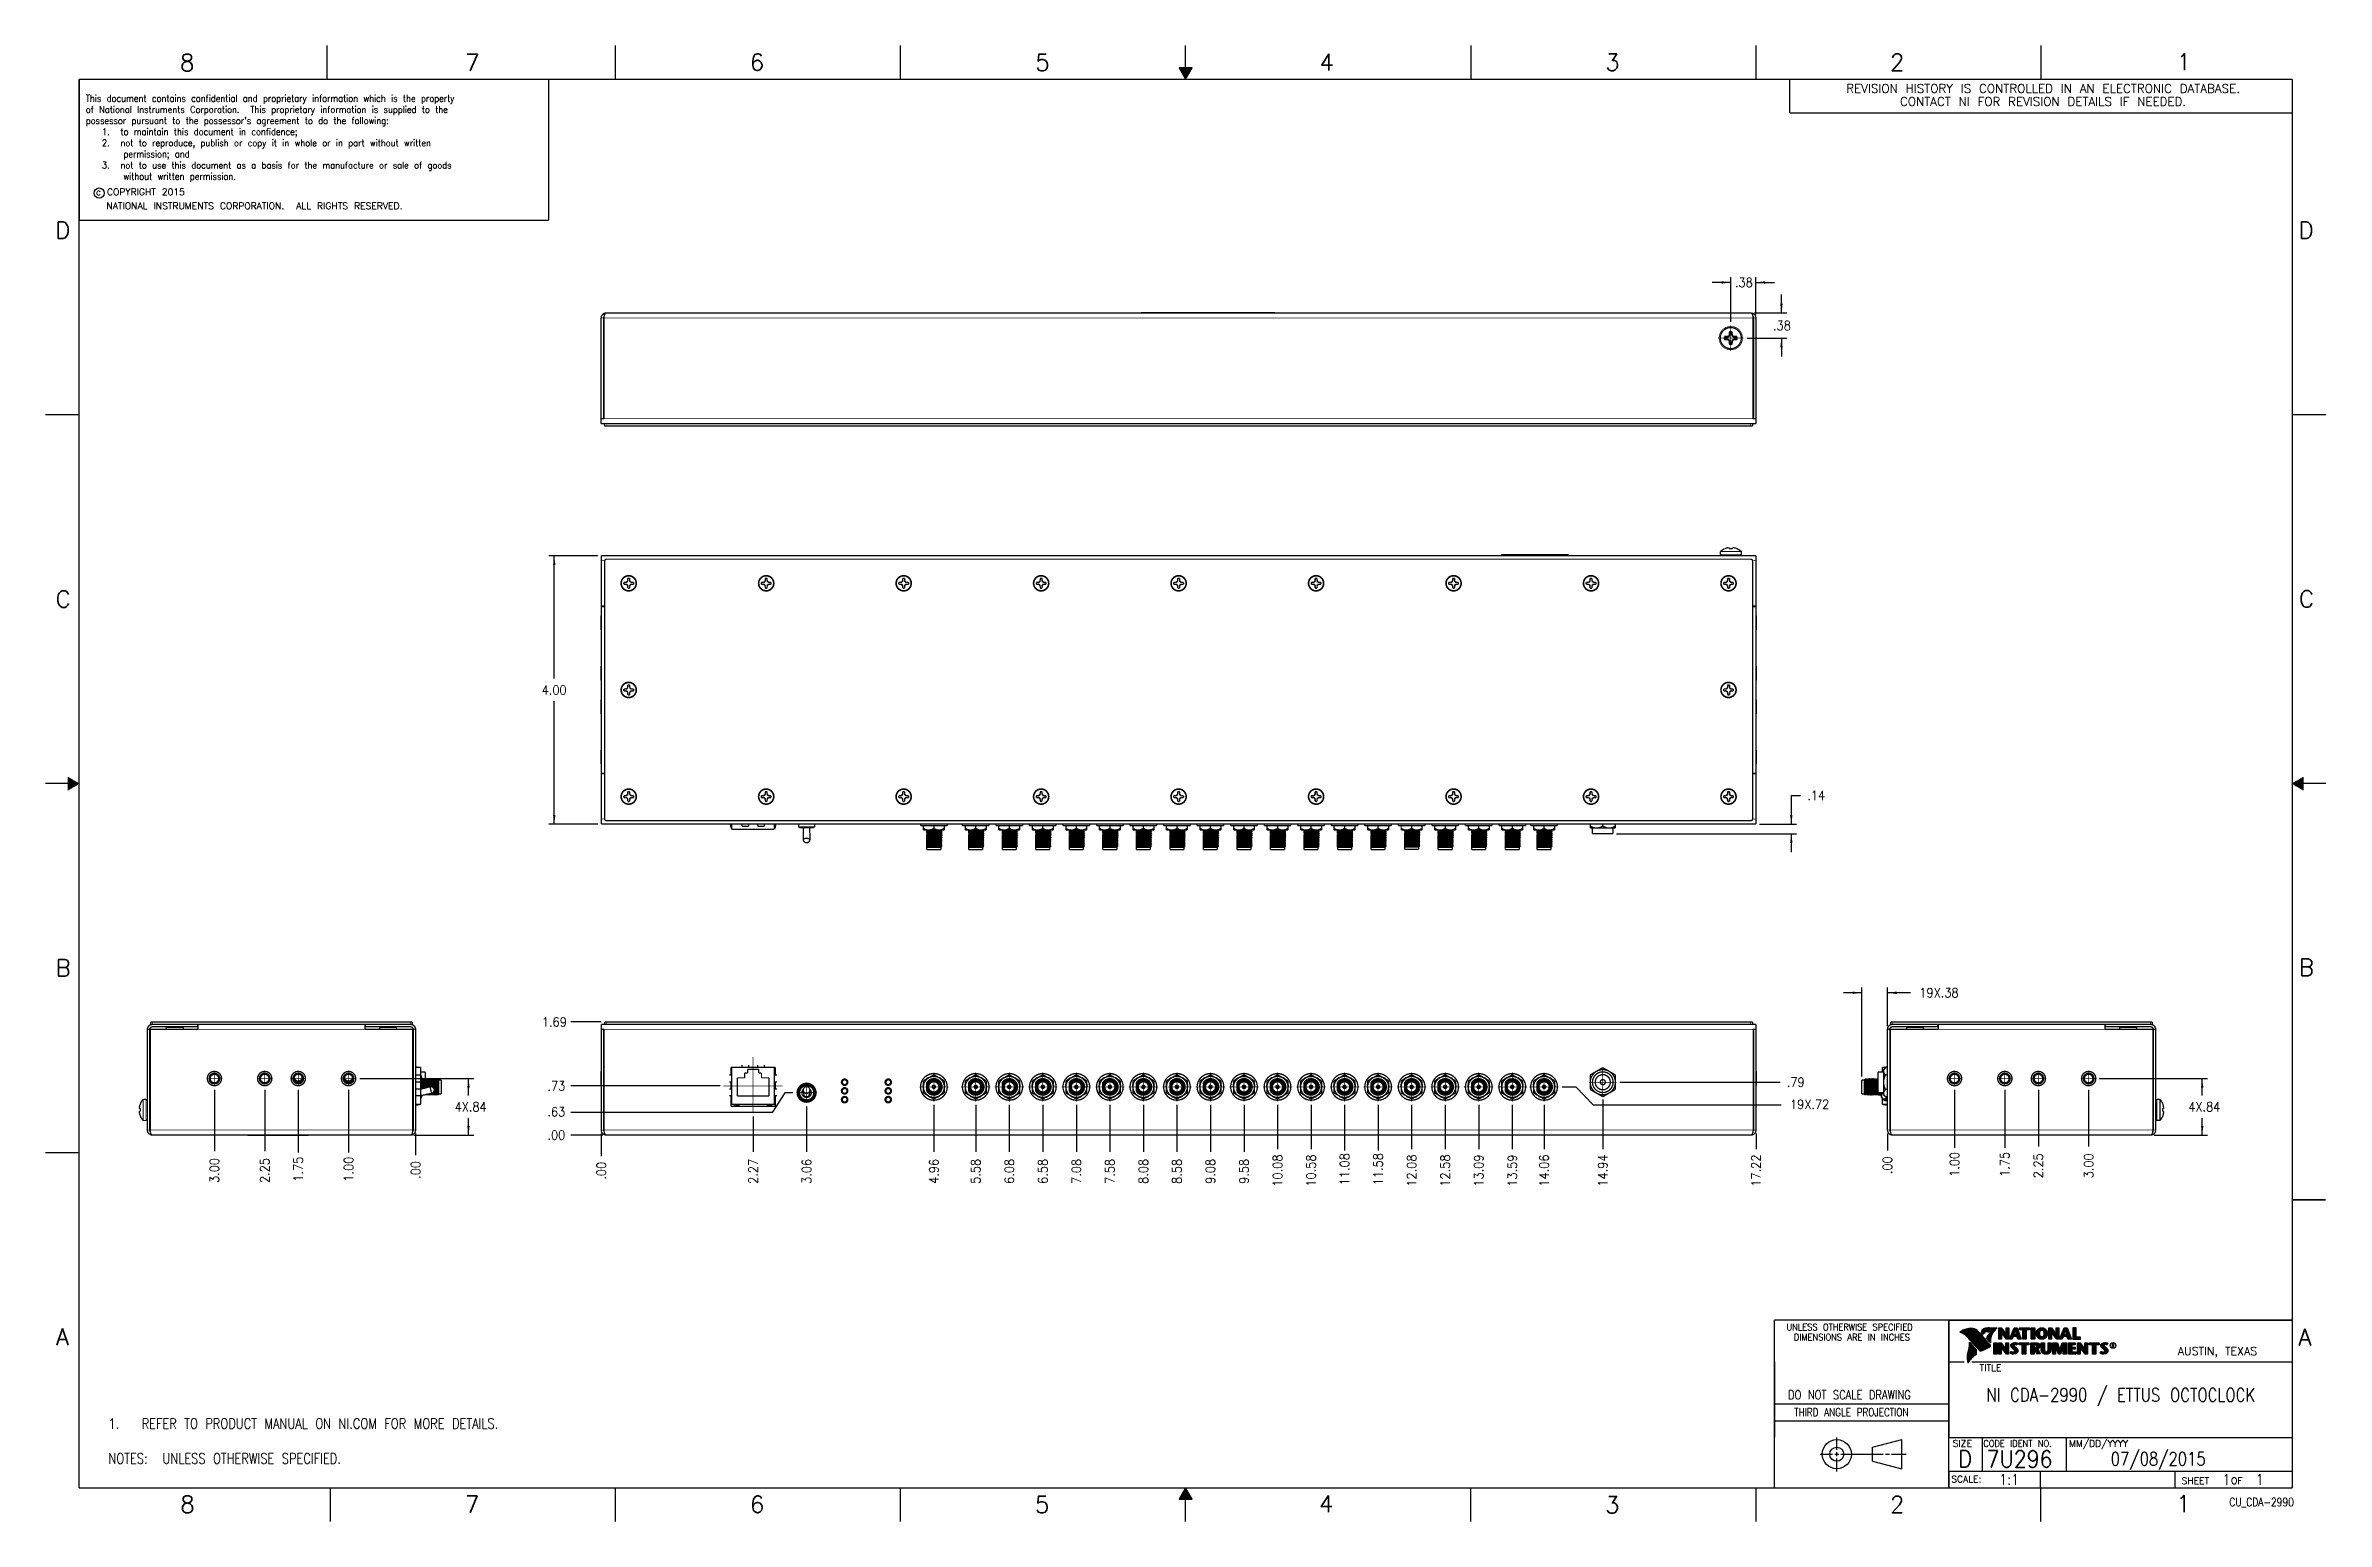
# Model space of a CAD drawing. Header units: millimetres. Extents: x 618 to 1482, y 17 to 575.
import ezdxf

# ---------------------------------------------------------------- set-up
doc = ezdxf.new("R2010")
doc.units = ezdxf.units.MM
doc.linetypes.add('DOT_CENTER', pattern=[14, 12, -1, 0, -1])
doc.layers.add('1', color=7, linetype='Continuous')
doc.layers.add('DETAIL', color=7, linetype='Continuous')
doc.styles.add('CONVERTER_11', font='txt.shx', dxfattribs={"width": 0.9})
doc.styles.add('CONVERTER_12', font='txt.shx', dxfattribs={"width": 0.8})
doc.styles.add('CONVERTER_13', font='txt.shx', dxfattribs={"width": 0.81})
doc.styles.add('CONVERTER_14', font='txt.shx')
doc.dimstyles.new('ME10_DIM_10', dxfattribs={"dimtxt": 3.5, "dimasz": 3.5, "dimexe": 2.03, "dimexo": 1.27, "dimgap": 2.54, "dimtad": 0, "dimtih": 1, "dimtoh": 1, "dimlfac": 0.03937, "dimzin": 4, "dimdsep": 46, "dimtxsty": 'CONVERTER_11', "dimsah": 1, "dimcen": 0.09, "dimclrd": 140, "dimclre": 140, "dimclrt": 4, "dimadec": 0, "dimazin": 0, "dimtfac": 1, "dimtdec": 4, "dimtix": 1, "dimtofl": 0, "dimtmove": 0, "dimatfit": 0, "dimfxl": 1, "dimtolj": 1, "dimtzin": 0, "dimarcsym": 0})
doc.dimstyles.new('ME10_DIM_11', dxfattribs={"dimtxt": 3.5, "dimasz": 0.18, "dimexe": 2.03, "dimexo": 1.27, "dimgap": 2.54, "dimtad": 1, "dimlfac": 0.03937, "dimzin": 4, "dimdsep": 46, "dimtxsty": 'CONVERTER_11', "dimsah": 1, "dimcen": 0.09, "dimclrd": 140, "dimclre": 140, "dimclrt": 4, "dimadec": 0, "dimazin": 0, "dimtfac": 1, "dimtdec": 4, "dimtix": 1, "dimtofl": 0, "dimtmove": 0, "dimatfit": 0, "dimfxl": 1, "dimtolj": 1, "dimtzin": 0, "dimarcsym": 0})
doc.dimstyles.new('ME10_DIM_12', dxfattribs={"dimtxt": 3.5, "dimasz": 0.18, "dimexe": 2.03, "dimexo": 1.27, "dimgap": 2.54, "dimtad": 1, "dimlfac": 0.03937, "dimzin": 4, "dimdsep": 46, "dimtxsty": 'CONVERTER_11', "dimsah": 1, "dimcen": 0.09, "dimclrd": 140, "dimclre": 140, "dimclrt": 4, "dimadec": 0, "dimazin": 0, "dimtfac": 1, "dimtdec": 4, "dimtix": 1, "dimtofl": 0, "dimtmove": 0, "dimatfit": 0, "dimfxl": 1, "dimtolj": 1, "dimtzin": 0, "dimarcsym": 0})
doc.dimstyles.new('ME10_DIM_13', dxfattribs={"dimtxt": 3.5, "dimasz": 0.18, "dimexe": 2.03, "dimexo": 1.27, "dimgap": 2.54, "dimtad": 1, "dimlfac": 0.03937, "dimzin": 4, "dimdsep": 46, "dimtxsty": 'CONVERTER_11', "dimsah": 1, "dimcen": 0.09, "dimclrd": 140, "dimclre": 140, "dimclrt": 4, "dimadec": 0, "dimazin": 0, "dimtfac": 1, "dimtdec": 4, "dimtix": 1, "dimtofl": 0, "dimtmove": 0, "dimatfit": 0, "dimfxl": 1, "dimtolj": 1, "dimtzin": 0, "dimarcsym": 0})
doc.dimstyles.new('ME10_DIM_14', dxfattribs={"dimtxt": 3.5, "dimasz": 0.18, "dimexe": 2.03, "dimexo": 1.27, "dimgap": 2.54, "dimtad": 1, "dimlfac": 0.03937, "dimzin": 4, "dimdsep": 46, "dimtxsty": 'CONVERTER_11', "dimsah": 1, "dimcen": 0.09, "dimclrd": 140, "dimclre": 140, "dimclrt": 4, "dimadec": 0, "dimazin": 0, "dimtfac": 1, "dimtdec": 4, "dimtix": 1, "dimtofl": 0, "dimtmove": 0, "dimatfit": 0, "dimfxl": 1, "dimtolj": 1, "dimtzin": 0, "dimarcsym": 0})
doc.dimstyles.new('ME10_DIM_15', dxfattribs={"dimtxt": 3.5, "dimasz": 0.18, "dimexe": 2.03, "dimexo": 1.27, "dimgap": 2.54, "dimtad": 1, "dimlfac": 0.03937, "dimzin": 4, "dimdsep": 46, "dimtxsty": 'CONVERTER_11', "dimsah": 1, "dimcen": 0.09, "dimclrd": 140, "dimclre": 140, "dimclrt": 4, "dimadec": 0, "dimazin": 0, "dimtfac": 1, "dimtdec": 4, "dimtix": 1, "dimtofl": 0, "dimtmove": 0, "dimatfit": 0, "dimfxl": 1, "dimtolj": 1, "dimtzin": 0, "dimarcsym": 0})
doc.dimstyles.new('ME10_DIM_16', dxfattribs={"dimtxt": 3.5, "dimasz": 3.5, "dimexe": 2.03, "dimexo": 1.27, "dimgap": 2.54, "dimtad": 0, "dimtih": 1, "dimtoh": 1, "dimlfac": 0.03937, "dimzin": 4, "dimdsep": 46, "dimtxsty": 'CONVERTER_11', "dimsah": 1, "dimcen": 0.09, "dimclrd": 140, "dimclre": 140, "dimclrt": 4, "dimadec": 0, "dimazin": 0, "dimtfac": 1, "dimtdec": 4, "dimtix": 1, "dimtofl": 0, "dimtmove": 0, "dimatfit": 0, "dimfxl": 1, "dimtolj": 1, "dimtzin": 0, "dimarcsym": 0})
doc.dimstyles.new('ME10_DIM_17', dxfattribs={"dimtxt": 3.5, "dimasz": 3.5, "dimexe": 2.03, "dimexo": 1.27, "dimgap": 2.54, "dimtad": 0, "dimtih": 1, "dimtoh": 1, "dimlfac": 0.03937, "dimzin": 4, "dimdsep": 46, "dimtxsty": 'CONVERTER_11', "dimsah": 1, "dimcen": 0.09, "dimclrd": 140, "dimclre": 140, "dimclrt": 4, "dimadec": 0, "dimazin": 0, "dimtfac": 1, "dimtdec": 4, "dimtix": 1, "dimtofl": 0, "dimtmove": 0, "dimatfit": 0, "dimfxl": 1, "dimtolj": 1, "dimtzin": 0, "dimarcsym": 0})
doc.dimstyles.new('ME10_DIM_18', dxfattribs={"dimtxt": 3.5, "dimasz": 3.5, "dimexe": 2.03, "dimexo": 1.27, "dimgap": 2.54, "dimtad": 0, "dimtih": 1, "dimtoh": 1, "dimlfac": 0.03937, "dimzin": 4, "dimdsep": 46, "dimtxsty": 'CONVERTER_11', "dimsah": 1, "dimcen": 0.09, "dimclrd": 140, "dimclre": 140, "dimclrt": 4, "dimadec": 0, "dimazin": 0, "dimtfac": 1, "dimtdec": 4, "dimtix": 1, "dimtofl": 0, "dimtmove": 1, "dimatfit": 0, "dimfxl": 1, "dimtolj": 1, "dimtzin": 0, "dimarcsym": 0})
doc.dimstyles.new('ME10_DIM_19', dxfattribs={"dimtxt": 3.5, "dimasz": 3.5, "dimexe": 2.03, "dimexo": 1.27, "dimgap": 2.54, "dimtad": 0, "dimtih": 1, "dimtoh": 1, "dimlfac": 0.03937, "dimzin": 4, "dimdsep": 46, "dimtxsty": 'CONVERTER_11', "dimsah": 1, "dimcen": 0.09, "dimclrd": 140, "dimclre": 140, "dimclrt": 4, "dimadec": 0, "dimazin": 0, "dimtfac": 1, "dimtdec": 4, "dimtix": 1, "dimtofl": 0, "dimtmove": 0, "dimatfit": 0, "dimfxl": 1, "dimtolj": 1, "dimtzin": 0, "dimarcsym": 0})
doc.dimstyles.new('ME10_DIM_20', dxfattribs={"dimtxt": 3.5, "dimasz": 3.5, "dimexe": 2.03, "dimexo": 1.27, "dimgap": 2.54, "dimtad": 0, "dimtih": 1, "dimtoh": 1, "dimlfac": 0.03937, "dimzin": 4, "dimdsep": 46, "dimtxsty": 'CONVERTER_11', "dimsah": 1, "dimcen": 0.09, "dimclrd": 140, "dimclre": 140, "dimclrt": 4, "dimadec": 0, "dimazin": 0, "dimtfac": 1, "dimtdec": 4, "dimtix": 1, "dimtofl": 0, "dimtmove": 0, "dimatfit": 0, "dimfxl": 1, "dimtolj": 1, "dimtzin": 0, "dimarcsym": 0})
doc.dimstyles.new('ME10_DIM_21', dxfattribs={"dimtxt": 3.5, "dimasz": 3.5, "dimexe": 2.03, "dimexo": 1.27, "dimgap": 2.54, "dimtad": 0, "dimtih": 1, "dimtoh": 1, "dimlfac": 0.03937, "dimzin": 4, "dimdsep": 46, "dimtxsty": 'CONVERTER_11', "dimsah": 1, "dimcen": 0.09, "dimclrd": 140, "dimclre": 140, "dimclrt": 4, "dimadec": 0, "dimazin": 0, "dimtfac": 1, "dimtdec": 4, "dimtix": 1, "dimtofl": 0, "dimtmove": 0, "dimatfit": 0, "dimfxl": 1, "dimtolj": 1, "dimtzin": 0, "dimarcsym": 0})
doc.dimstyles.new('ME10_DIM_22', dxfattribs={"dimtxt": 3.5, "dimasz": 0.18, "dimexe": 2.03, "dimexo": 1.27, "dimgap": 2.54, "dimtad": 1, "dimlfac": 0.03937, "dimzin": 4, "dimdsep": 46, "dimtxsty": 'CONVERTER_11', "dimsah": 1, "dimcen": 0.09, "dimclrd": 140, "dimclre": 140, "dimclrt": 4, "dimadec": 0, "dimazin": 0, "dimtfac": 1, "dimtdec": 4, "dimtix": 1, "dimtofl": 0, "dimtmove": 0, "dimatfit": 0, "dimfxl": 1, "dimtolj": 1, "dimtzin": 0, "dimarcsym": 0})
doc.dimstyles.new('ME10_DIM_23', dxfattribs={"dimtxt": 3.5, "dimasz": 0.18, "dimexe": 2.03, "dimexo": 1.27, "dimgap": 2.54, "dimtad": 1, "dimlfac": 0.03937, "dimzin": 4, "dimdsep": 46, "dimtxsty": 'CONVERTER_11', "dimsah": 1, "dimcen": 0.09, "dimclrd": 140, "dimclre": 140, "dimclrt": 4, "dimadec": 0, "dimazin": 0, "dimtfac": 1, "dimtdec": 4, "dimtix": 1, "dimtofl": 0, "dimtmove": 0, "dimatfit": 0, "dimfxl": 1, "dimtolj": 1, "dimtzin": 0, "dimarcsym": 0})
doc.dimstyles.new('ME10_DIM_24', dxfattribs={"dimtxt": 3.5, "dimasz": 0.18, "dimexe": 2.03, "dimexo": 1.27, "dimgap": 2.54, "dimtad": 1, "dimlfac": 0.03937, "dimzin": 4, "dimdsep": 46, "dimtxsty": 'CONVERTER_11', "dimsah": 1, "dimcen": 0.09, "dimclrd": 140, "dimclre": 140, "dimclrt": 4, "dimadec": 0, "dimazin": 0, "dimtfac": 1, "dimtdec": 4, "dimtix": 1, "dimtofl": 0, "dimtmove": 0, "dimatfit": 0, "dimfxl": 1, "dimtolj": 1, "dimtzin": 0, "dimarcsym": 0})
doc.dimstyles.new('ME10_DIM_25', dxfattribs={"dimtxt": 3.5, "dimasz": 0.18, "dimexe": 2.03, "dimexo": 1.27, "dimgap": 2.54, "dimtad": 1, "dimlfac": 0.03937, "dimzin": 4, "dimdsep": 46, "dimtxsty": 'CONVERTER_11', "dimsah": 1, "dimcen": 0.09, "dimclrd": 140, "dimclre": 140, "dimclrt": 4, "dimadec": 0, "dimazin": 0, "dimtfac": 1, "dimtdec": 4, "dimtix": 1, "dimtofl": 0, "dimtmove": 0, "dimatfit": 0, "dimfxl": 1, "dimtolj": 1, "dimtzin": 0, "dimarcsym": 0})
doc.dimstyles.new('ME10_DIM_26', dxfattribs={"dimtxt": 3.5, "dimasz": 0.18, "dimexe": 2.03, "dimexo": 1.27, "dimgap": 2.54, "dimtad": 1, "dimlfac": 0.03937, "dimzin": 4, "dimdsep": 46, "dimtxsty": 'CONVERTER_11', "dimsah": 1, "dimcen": 0.09, "dimclrd": 140, "dimclre": 140, "dimclrt": 4, "dimadec": 0, "dimazin": 0, "dimtfac": 1, "dimtdec": 4, "dimtix": 1, "dimtofl": 0, "dimtmove": 0, "dimatfit": 0, "dimfxl": 1, "dimtolj": 1, "dimtzin": 0, "dimarcsym": 0})
doc.dimstyles.new('ME10_DIM_27', dxfattribs={"dimtxt": 3.5, "dimasz": 0.18, "dimexe": 2.03, "dimexo": 1.27, "dimgap": 2.54, "dimtad": 1, "dimtih": 1, "dimtoh": 1, "dimlfac": 0.03937, "dimzin": 4, "dimdsep": 46, "dimtxsty": 'CONVERTER_11', "dimsah": 1, "dimcen": 0.09, "dimclrd": 140, "dimclre": 140, "dimclrt": 4, "dimadec": 0, "dimazin": 0, "dimtfac": 1, "dimtdec": 4, "dimtix": 1, "dimtofl": 0, "dimtmove": 0, "dimatfit": 0, "dimfxl": 1, "dimtolj": 1, "dimtzin": 0, "dimarcsym": 0})
doc.dimstyles.new('ME10_DIM_28', dxfattribs={"dimtxt": 3.5, "dimasz": 0.18, "dimexe": 2.03, "dimexo": 1.27, "dimgap": 2.54, "dimtad": 1, "dimtih": 1, "dimtoh": 1, "dimlfac": 0.03937, "dimzin": 4, "dimdsep": 46, "dimtxsty": 'CONVERTER_11', "dimsah": 1, "dimcen": 0.09, "dimclrd": 140, "dimclre": 140, "dimclrt": 4, "dimadec": 0, "dimazin": 0, "dimtfac": 1, "dimtdec": 4, "dimtix": 1, "dimtofl": 0, "dimtmove": 0, "dimatfit": 0, "dimfxl": 1, "dimtolj": 1, "dimtzin": 0, "dimarcsym": 0})
doc.dimstyles.new('ME10_DIM_29', dxfattribs={"dimtxt": 3.5, "dimasz": 0.18, "dimexe": 2.03, "dimexo": 1.27, "dimgap": 2.54, "dimtad": 1, "dimtih": 1, "dimtoh": 1, "dimlfac": 0.03937, "dimzin": 4, "dimdsep": 46, "dimtxsty": 'CONVERTER_11', "dimsah": 1, "dimcen": 0.09, "dimclrd": 140, "dimclre": 140, "dimclrt": 4, "dimadec": 0, "dimazin": 0, "dimtfac": 1, "dimtdec": 4, "dimtix": 1, "dimtofl": 0, "dimtmove": 0, "dimatfit": 0, "dimfxl": 1, "dimtolj": 1, "dimtzin": 0, "dimarcsym": 0})
doc.dimstyles.new('ME10_DIM_30', dxfattribs={"dimtxt": 3.5, "dimasz": 0.18, "dimexe": 2.03, "dimexo": 1.27, "dimgap": 2.54, "dimtad": 1, "dimtih": 1, "dimtoh": 1, "dimlfac": 0.03937, "dimzin": 4, "dimdsep": 46, "dimtxsty": 'CONVERTER_11', "dimsah": 1, "dimcen": 0.09, "dimclrd": 140, "dimclre": 140, "dimclrt": 4, "dimadec": 0, "dimazin": 0, "dimtfac": 1, "dimtdec": 4, "dimtix": 1, "dimtofl": 0, "dimtmove": 0, "dimatfit": 0, "dimfxl": 1, "dimtolj": 1, "dimtzin": 0, "dimarcsym": 0})
doc.dimstyles.new('ME10_DIM_31', dxfattribs={"dimtxt": 3.5, "dimasz": 0.18, "dimexe": 2.03, "dimexo": 1.27, "dimgap": 2.54, "dimtad": 1, "dimtih": 1, "dimtoh": 1, "dimlfac": 0.03937, "dimzin": 4, "dimdsep": 46, "dimtxsty": 'CONVERTER_11', "dimsah": 1, "dimcen": 0.09, "dimclrd": 140, "dimclre": 140, "dimclrt": 4, "dimadec": 0, "dimazin": 0, "dimtfac": 1, "dimtdec": 4, "dimtix": 1, "dimtofl": 0, "dimtmove": 0, "dimatfit": 0, "dimfxl": 1, "dimtolj": 1, "dimtzin": 0, "dimarcsym": 0})
doc.dimstyles.new('ME10_DIM_32', dxfattribs={"dimtxt": 3.5, "dimasz": 0.18, "dimexe": 2.03, "dimexo": 1.27, "dimgap": 2.54, "dimtad": 1, "dimtih": 1, "dimtoh": 1, "dimlfac": 0.03937, "dimzin": 4, "dimdsep": 46, "dimtxsty": 'CONVERTER_11', "dimsah": 1, "dimcen": 0.09, "dimclrd": 140, "dimclre": 140, "dimclrt": 4, "dimadec": 0, "dimazin": 0, "dimtfac": 1, "dimtdec": 4, "dimtix": 1, "dimtofl": 0, "dimtmove": 0, "dimatfit": 0, "dimfxl": 1, "dimtolj": 1, "dimtzin": 0, "dimarcsym": 0})
doc.dimstyles.new('ME10_DIM_33', dxfattribs={"dimtxt": 3.5, "dimasz": 0.18, "dimexe": 2.03, "dimexo": 1.27, "dimgap": 2.54, "dimtad": 1, "dimlfac": 0.03937, "dimzin": 4, "dimdsep": 46, "dimtxsty": 'CONVERTER_11', "dimsah": 1, "dimcen": 0.09, "dimclrd": 140, "dimclre": 140, "dimclrt": 4, "dimadec": 0, "dimazin": 0, "dimtfac": 1, "dimtdec": 4, "dimtix": 1, "dimtofl": 0, "dimtmove": 0, "dimatfit": 0, "dimfxl": 1, "dimtolj": 1, "dimtzin": 0, "dimarcsym": 0})
doc.dimstyles.new('ME10_DIM_34', dxfattribs={"dimtxt": 3.5, "dimasz": 0.18, "dimexe": 2.03, "dimexo": 1.27, "dimgap": 2.54, "dimtad": 1, "dimlfac": 0.03937, "dimzin": 4, "dimdsep": 46, "dimtxsty": 'CONVERTER_11', "dimsah": 1, "dimcen": 0.09, "dimclrd": 140, "dimclre": 140, "dimclrt": 4, "dimadec": 0, "dimazin": 0, "dimtfac": 1, "dimtdec": 4, "dimtix": 1, "dimtofl": 0, "dimtmove": 0, "dimatfit": 0, "dimfxl": 1, "dimtolj": 1, "dimtzin": 0, "dimarcsym": 0})
doc.dimstyles.new('ME10_DIM_35', dxfattribs={"dimtxt": 3.5, "dimasz": 0.18, "dimexe": 2.03, "dimexo": 1.27, "dimgap": 2.54, "dimtad": 1, "dimlfac": 0.03937, "dimzin": 4, "dimdsep": 46, "dimtxsty": 'CONVERTER_11', "dimsah": 1, "dimcen": 0.09, "dimclrd": 140, "dimclre": 140, "dimclrt": 4, "dimadec": 0, "dimazin": 0, "dimtfac": 1, "dimtdec": 4, "dimtix": 1, "dimtofl": 0, "dimtmove": 0, "dimatfit": 0, "dimfxl": 1, "dimtolj": 1, "dimtzin": 0, "dimarcsym": 0})
doc.dimstyles.new('ME10_DIM_36', dxfattribs={"dimtxt": 3.5, "dimasz": 0.18, "dimexe": 2.03, "dimexo": 1.27, "dimgap": 2.54, "dimtad": 1, "dimlfac": 0.03937, "dimzin": 4, "dimdsep": 46, "dimtxsty": 'CONVERTER_11', "dimsah": 1, "dimcen": 0.09, "dimclrd": 140, "dimclre": 140, "dimclrt": 4, "dimadec": 0, "dimazin": 0, "dimtfac": 1, "dimtdec": 4, "dimtix": 1, "dimtofl": 0, "dimtmove": 0, "dimatfit": 0, "dimfxl": 1, "dimtolj": 1, "dimtzin": 0, "dimarcsym": 0})
doc.dimstyles.new('ME10_DIM_37', dxfattribs={"dimtxt": 3.5, "dimasz": 0.18, "dimexe": 2.03, "dimexo": 1.27, "dimgap": 2.54, "dimtad": 1, "dimlfac": 0.03937, "dimzin": 4, "dimdsep": 46, "dimtxsty": 'CONVERTER_11', "dimsah": 1, "dimcen": 0.09, "dimclrd": 140, "dimclre": 140, "dimclrt": 4, "dimadec": 0, "dimazin": 0, "dimtfac": 1, "dimtdec": 4, "dimtix": 1, "dimtofl": 0, "dimtmove": 0, "dimatfit": 0, "dimfxl": 1, "dimtolj": 1, "dimtzin": 0, "dimarcsym": 0})
doc.dimstyles.new('ME10_DIM_38', dxfattribs={"dimtxt": 3.5, "dimasz": 0.18, "dimexe": 2.03, "dimexo": 1.27, "dimgap": 2.54, "dimtad": 1, "dimlfac": 0.03937, "dimzin": 4, "dimdsep": 46, "dimtxsty": 'CONVERTER_11', "dimsah": 1, "dimcen": 0.09, "dimclrd": 140, "dimclre": 140, "dimclrt": 4, "dimadec": 0, "dimazin": 0, "dimtfac": 1, "dimtdec": 4, "dimtix": 1, "dimtofl": 0, "dimtmove": 0, "dimatfit": 0, "dimfxl": 1, "dimtolj": 1, "dimtzin": 0, "dimarcsym": 0})
doc.dimstyles.new('ME10_DIM_39', dxfattribs={"dimtxt": 3.5, "dimasz": 0.18, "dimexe": 2.03, "dimexo": 1.27, "dimgap": 2.54, "dimtad": 1, "dimlfac": 0.03937, "dimzin": 4, "dimdsep": 46, "dimtxsty": 'CONVERTER_11', "dimsah": 1, "dimcen": 0.09, "dimclrd": 140, "dimclre": 140, "dimclrt": 4, "dimadec": 0, "dimazin": 0, "dimtfac": 1, "dimtdec": 4, "dimtix": 1, "dimtofl": 0, "dimtmove": 0, "dimatfit": 0, "dimfxl": 1, "dimtolj": 1, "dimtzin": 0, "dimarcsym": 0})
doc.dimstyles.new('ME10_DIM_40', dxfattribs={"dimtxt": 3.5, "dimasz": 0.18, "dimexe": 2.03, "dimexo": 1.27, "dimgap": 2.54, "dimtad": 1, "dimlfac": 0.03937, "dimzin": 4, "dimdsep": 46, "dimtxsty": 'CONVERTER_11', "dimsah": 1, "dimcen": 0.09, "dimclrd": 140, "dimclre": 140, "dimclrt": 4, "dimadec": 0, "dimazin": 0, "dimtfac": 1, "dimtdec": 4, "dimtix": 1, "dimtofl": 0, "dimtmove": 0, "dimatfit": 0, "dimfxl": 1, "dimtolj": 1, "dimtzin": 0, "dimarcsym": 0})
doc.dimstyles.new('ME10_DIM_41', dxfattribs={"dimtxt": 3.5, "dimasz": 0.18, "dimexe": 2.03, "dimexo": 1.27, "dimgap": 2.54, "dimtad": 1, "dimlfac": 0.03937, "dimzin": 4, "dimdsep": 46, "dimtxsty": 'CONVERTER_11', "dimsah": 1, "dimcen": 0.09, "dimclrd": 140, "dimclre": 140, "dimclrt": 4, "dimadec": 0, "dimazin": 0, "dimtfac": 1, "dimtdec": 4, "dimtix": 1, "dimtofl": 0, "dimtmove": 0, "dimatfit": 0, "dimfxl": 1, "dimtolj": 1, "dimtzin": 0, "dimarcsym": 0})
doc.dimstyles.new('ME10_DIM_42', dxfattribs={"dimtxt": 3.5, "dimasz": 0.18, "dimexe": 2.03, "dimexo": 1.27, "dimgap": 2.54, "dimtad": 1, "dimlfac": 0.03937, "dimzin": 4, "dimdsep": 46, "dimtxsty": 'CONVERTER_11', "dimsah": 1, "dimcen": 0.09, "dimclrd": 140, "dimclre": 140, "dimclrt": 4, "dimadec": 0, "dimazin": 0, "dimtfac": 1, "dimtdec": 4, "dimtix": 1, "dimtofl": 0, "dimtmove": 0, "dimatfit": 0, "dimfxl": 1, "dimtolj": 1, "dimtzin": 0, "dimarcsym": 0})
doc.dimstyles.new('ME10_DIM_43', dxfattribs={"dimtxt": 3.5, "dimasz": 0.18, "dimexe": 2.03, "dimexo": 1.27, "dimgap": 2.54, "dimtad": 1, "dimlfac": 0.03937, "dimzin": 4, "dimdsep": 46, "dimtxsty": 'CONVERTER_11', "dimsah": 1, "dimcen": 0.09, "dimclrd": 140, "dimclre": 140, "dimclrt": 4, "dimadec": 0, "dimazin": 0, "dimtfac": 1, "dimtdec": 4, "dimtix": 1, "dimtofl": 0, "dimtmove": 0, "dimatfit": 0, "dimfxl": 1, "dimtolj": 1, "dimtzin": 0, "dimarcsym": 0})
doc.dimstyles.new('ME10_DIM_44', dxfattribs={"dimtxt": 3.5, "dimasz": 0.18, "dimexe": 2.03, "dimexo": 1.27, "dimgap": 2.54, "dimtad": 1, "dimlfac": 0.03937, "dimzin": 4, "dimdsep": 46, "dimtxsty": 'CONVERTER_11', "dimsah": 1, "dimcen": 0.09, "dimclrd": 140, "dimclre": 140, "dimclrt": 4, "dimadec": 0, "dimazin": 0, "dimtfac": 1, "dimtdec": 4, "dimtix": 1, "dimtofl": 0, "dimtmove": 0, "dimatfit": 0, "dimfxl": 1, "dimtolj": 1, "dimtzin": 0, "dimarcsym": 0})
doc.dimstyles.new('ME10_DIM_45', dxfattribs={"dimtxt": 3.5, "dimasz": 0.18, "dimexe": 2.03, "dimexo": 1.27, "dimgap": 2.54, "dimtad": 1, "dimlfac": 0.03937, "dimzin": 4, "dimdsep": 46, "dimtxsty": 'CONVERTER_11', "dimsah": 1, "dimcen": 0.09, "dimclrd": 140, "dimclre": 140, "dimclrt": 4, "dimadec": 0, "dimazin": 0, "dimtfac": 1, "dimtdec": 4, "dimtix": 1, "dimtofl": 0, "dimtmove": 0, "dimatfit": 0, "dimfxl": 1, "dimtolj": 1, "dimtzin": 0, "dimarcsym": 0})
doc.dimstyles.new('ME10_DIM_46', dxfattribs={"dimtxt": 3.5, "dimasz": 0.18, "dimexe": 2.03, "dimexo": 1.27, "dimgap": 2.54, "dimtad": 1, "dimlfac": 0.03937, "dimzin": 4, "dimdsep": 46, "dimtxsty": 'CONVERTER_11', "dimsah": 1, "dimcen": 0.09, "dimclrd": 140, "dimclre": 140, "dimclrt": 4, "dimadec": 0, "dimazin": 0, "dimtfac": 1, "dimtdec": 4, "dimtix": 1, "dimtofl": 0, "dimtmove": 0, "dimatfit": 0, "dimfxl": 1, "dimtolj": 1, "dimtzin": 0, "dimarcsym": 0})
doc.dimstyles.new('ME10_DIM_47', dxfattribs={"dimtxt": 3.5, "dimasz": 0.18, "dimexe": 2.03, "dimexo": 1.27, "dimgap": 2.54, "dimtad": 1, "dimlfac": 0.03937, "dimzin": 4, "dimdsep": 46, "dimtxsty": 'CONVERTER_11', "dimsah": 1, "dimcen": 0.09, "dimclrd": 140, "dimclre": 140, "dimclrt": 4, "dimadec": 0, "dimazin": 0, "dimtfac": 1, "dimtdec": 4, "dimtix": 1, "dimtofl": 0, "dimtmove": 0, "dimatfit": 0, "dimfxl": 1, "dimtolj": 1, "dimtzin": 0, "dimarcsym": 0})
doc.dimstyles.new('ME10_DIM_48', dxfattribs={"dimtxt": 3.5, "dimasz": 0.18, "dimexe": 2.03, "dimexo": 1.27, "dimgap": 2.54, "dimtad": 1, "dimlfac": 0.03937, "dimzin": 4, "dimdsep": 46, "dimtxsty": 'CONVERTER_11', "dimsah": 1, "dimcen": 0.09, "dimclrd": 140, "dimclre": 140, "dimclrt": 4, "dimadec": 0, "dimazin": 0, "dimtfac": 1, "dimtdec": 4, "dimtix": 1, "dimtofl": 0, "dimtmove": 0, "dimatfit": 0, "dimfxl": 1, "dimtolj": 1, "dimtzin": 0, "dimarcsym": 0})
doc.dimstyles.new('ME10_DIM_49', dxfattribs={"dimtxt": 3.5, "dimasz": 0.18, "dimexe": 2.03, "dimexo": 1.27, "dimgap": 2.54, "dimtad": 1, "dimlfac": 0.03937, "dimzin": 4, "dimdsep": 46, "dimtxsty": 'CONVERTER_11', "dimsah": 1, "dimcen": 0.09, "dimclrd": 140, "dimclre": 140, "dimclrt": 4, "dimadec": 0, "dimazin": 0, "dimtfac": 1, "dimtdec": 4, "dimtix": 1, "dimtofl": 0, "dimtmove": 0, "dimatfit": 0, "dimfxl": 1, "dimtolj": 1, "dimtzin": 0, "dimarcsym": 0})
doc.dimstyles.new('ME10_DIM_50', dxfattribs={"dimtxt": 3.5, "dimasz": 0.18, "dimexe": 2.03, "dimexo": 1.27, "dimgap": 2.54, "dimtad": 1, "dimlfac": 0.03937, "dimzin": 4, "dimdsep": 46, "dimtxsty": 'CONVERTER_11', "dimsah": 1, "dimcen": 0.09, "dimclrd": 140, "dimclre": 140, "dimclrt": 4, "dimadec": 0, "dimazin": 0, "dimtfac": 1, "dimtdec": 4, "dimtix": 1, "dimtofl": 0, "dimtmove": 0, "dimatfit": 0, "dimfxl": 1, "dimtolj": 1, "dimtzin": 0, "dimarcsym": 0})
doc.dimstyles.new('ME10_DIM_51', dxfattribs={"dimtxt": 3.5, "dimasz": 0.18, "dimexe": 2.03, "dimexo": 1.27, "dimgap": 2.54, "dimtad": 1, "dimlfac": 0.03937, "dimzin": 4, "dimdsep": 46, "dimtxsty": 'CONVERTER_11', "dimsah": 1, "dimcen": 0.09, "dimclrd": 140, "dimclre": 140, "dimclrt": 4, "dimadec": 0, "dimazin": 0, "dimtfac": 1, "dimtdec": 4, "dimtix": 1, "dimtofl": 0, "dimtmove": 0, "dimatfit": 0, "dimfxl": 1, "dimtolj": 1, "dimtzin": 0, "dimarcsym": 0})
doc.dimstyles.new('ME10_DIM_52', dxfattribs={"dimtxt": 3.5, "dimasz": 0.18, "dimexe": 2.03, "dimexo": 1.27, "dimgap": 2.54, "dimtad": 1, "dimlfac": 0.03937, "dimzin": 4, "dimdsep": 46, "dimtxsty": 'CONVERTER_11', "dimsah": 1, "dimcen": 0.09, "dimclrd": 140, "dimclre": 140, "dimclrt": 4, "dimadec": 0, "dimazin": 0, "dimtfac": 1, "dimtdec": 4, "dimtix": 1, "dimtofl": 0, "dimtmove": 0, "dimatfit": 0, "dimfxl": 1, "dimtolj": 1, "dimtzin": 0, "dimarcsym": 0})
doc.dimstyles.new('ME10_DIM_53', dxfattribs={"dimtxt": 3.5, "dimasz": 0.18, "dimexe": 2.03, "dimexo": 1.27, "dimgap": 2.54, "dimtad": 1, "dimlfac": 0.03937, "dimzin": 4, "dimdsep": 46, "dimtxsty": 'CONVERTER_11', "dimsah": 1, "dimcen": 0.09, "dimclrd": 140, "dimclre": 140, "dimclrt": 4, "dimadec": 0, "dimazin": 0, "dimtfac": 1, "dimtdec": 4, "dimtix": 1, "dimtofl": 0, "dimtmove": 0, "dimatfit": 0, "dimfxl": 1, "dimtolj": 1, "dimtzin": 0, "dimarcsym": 0})
doc.dimstyles.new('ME10_DIM_54', dxfattribs={"dimtxt": 3.5, "dimasz": 0.18, "dimexe": 2.03, "dimexo": 1.27, "dimgap": 2.54, "dimtad": 1, "dimlfac": 0.03937, "dimzin": 4, "dimdsep": 46, "dimtxsty": 'CONVERTER_11', "dimsah": 1, "dimcen": 0.09, "dimclrd": 140, "dimclre": 140, "dimclrt": 4, "dimadec": 0, "dimazin": 0, "dimtfac": 1, "dimtdec": 4, "dimtix": 1, "dimtofl": 0, "dimtmove": 0, "dimatfit": 0, "dimfxl": 1, "dimtolj": 1, "dimtzin": 0, "dimarcsym": 0})
doc.dimstyles.new('ME10_DIM_55', dxfattribs={"dimtxt": 3.5, "dimasz": 0.18, "dimexe": 2.03, "dimexo": 1.27, "dimgap": 2.54, "dimtad": 1, "dimlfac": 0.03937, "dimzin": 4, "dimdsep": 46, "dimtxsty": 'CONVERTER_11', "dimsah": 1, "dimcen": 0.09, "dimclrd": 140, "dimclre": 140, "dimclrt": 4, "dimadec": 0, "dimazin": 0, "dimtfac": 1, "dimtdec": 4, "dimtix": 1, "dimtofl": 0, "dimtmove": 0, "dimatfit": 0, "dimfxl": 1, "dimtolj": 1, "dimtzin": 0, "dimarcsym": 0})
doc.dimstyles.new('ME10_DIM_56', dxfattribs={"dimtxt": 3.5, "dimasz": 0.18, "dimexe": 2.03, "dimexo": 1.27, "dimgap": 2.54, "dimtad": 1, "dimlfac": 0.03937, "dimzin": 4, "dimdsep": 46, "dimtxsty": 'CONVERTER_11', "dimsah": 1, "dimcen": 0.09, "dimclrd": 140, "dimclre": 140, "dimclrt": 4, "dimadec": 0, "dimazin": 0, "dimtfac": 1, "dimtdec": 4, "dimtix": 1, "dimtofl": 0, "dimtmove": 0, "dimatfit": 0, "dimfxl": 1, "dimtolj": 1, "dimtzin": 0, "dimarcsym": 0})

# ---------------------------------------------------------------- blocks, each defined once
blk = doc.blocks.new('hex-nut_sma_5-16_ss__1', base_point=(759.92, 176.63))
at = {"color": 7, "linetype": 'Continuous', "const_width": 0.5}
for points in [[(760.5, 185.15), (760.17, 185.48)], [(760.17, 185.4), (760.33, 185.2)], [(760.33, 184.02), (760.17, 183.82)], [(760.17, 182.82), (760.33, 182.36)], [(760.33, 185.2), (760.46, 184.88)], [(760.36, 184.08), (760.33, 184.02)], [(760.33, 182.36), (760.5, 181.18)], [(760.5, 184.61), (760.36, 184.08)], [(760.5, 181.18), (760.38, 180.38)], [(760.46, 184.88), (760.5, 184.61)], [(760.5, 185.15), (760.5, 184.61)], [(760.5, 184.61), (760.5, 181.18)], [(760.5, 181.18), (760.5, 180.41)], [(760.17, 176.88), (760.5, 177.21)], [(760.33, 177.15), (760.17, 176.95)], [(760.46, 177.47), (760.33, 177.15)], [(760.45, 177.94), (760.5, 177.74)], [(760.5, 177.74), (760.46, 177.47)], [(760.5, 177.95), (760.5, 177.74)], [(760.5, 177.74), (760.5, 177.21)]]:
    blk.add_lwpolyline(points, dxfattribs=at)
blk = doc.blocks.new('washer_power-conn_722RA__2', base_point=(756.91, 189.06))
at = {"color": 7, "linetype": 'Continuous', "const_width": 0.5}
blk.add_lwpolyline([(757.16, 189.31), (757.34, 189.31)], dxfattribs=at)
blk = doc.blocks.new('screw_m4x6_pnhd-phil_ss_1', base_point=(711.97, 182.6))
at = {"color": 7, "linetype": 'Continuous', "const_width": 0.5}
for points in [[(712.23, 184.53), (712.22, 184.61)], [(712.3, 184.31), (712.23, 184.53)], [(712.26, 183.86), (712.5, 183.63)], [(712.33, 184.25), (712.3, 184.31)], [(712.37, 185.09), (712.32, 184.85)], [(712.35, 184.22), (712.33, 184.25)], [(712.52, 183.94), (712.35, 184.22)], [(712.5, 183.63), (712.54, 183.6)], [(712.69, 183.76), (712.52, 183.94)], [(712.54, 183.6), (712.55, 183.6)], [(712.55, 183.6), (712.81, 183.44)], [(712.74, 183.17), (712.58, 183.29)], [(712.95, 183.04), (712.61, 183.24)], [(712.68, 183.18), (712.62, 183.24)], [(712.65, 183.21), (712.62, 183.23)], [(712.66, 183.2), (712.65, 183.21)], [(712.77, 183.13), (712.68, 183.18)], [(712.75, 183.71), (712.69, 183.76)], [(712.96, 183.07), (712.74, 183.17)], [(712.9, 183.06), (712.77, 183.13)], [(712.8, 183.11), (712.79, 183.12)], [(712.81, 183.11), (712.8, 183.11)], [(712.82, 183.1), (712.8, 183.11)], [(712.81, 183.44), (712.93, 183.39)], [(712.89, 183.06), (712.82, 183.1)], [(712.91, 183.05), (712.87, 183.08)], [(712.91, 183.06), (712.89, 183.06)], [(713.02, 183), (712.9, 183.06)], [(712.94, 183.04), (712.91, 183.05)], [(712.95, 183.04), (712.91, 183.05)], [(712.93, 183.39), (713.31, 183.29)], [(712.95, 183.03), (712.95, 183.04)], [(713.02, 183), (712.95, 183.04)], [(712.98, 183.02), (712.95, 183.03)], [(713.03, 183.04), (712.96, 183.07)], [(712.98, 183.02), (712.98, 183.02)], [(713.02, 183), (712.98, 183.02)], [(713.02, 183), (713.02, 183)], [(713.11, 182.97), (713.02, 183)], [(713.36, 182.95), (713.03, 183.04)], [(713.11, 182.97), (713.11, 182.97)], [(713.12, 182.97), (713.11, 182.97)], [(713.13, 182.96), (713.11, 182.97)], [(713.4, 182.89), (713.11, 182.97)], [(713.12, 182.97), (713.12, 182.97)], [(713.13, 182.96), (713.13, 182.96)], [(713.2, 182.94), (713.13, 182.96)], [(713.16, 182.95), (713.15, 182.96)], [(713.17, 182.95), (713.16, 182.95)], [(713.26, 182.93), (713.2, 182.94)], [(713.25, 182.92), (713.21, 182.94)], [(713.3, 182.92), (713.25, 182.92)], [(713.32, 182.91), (713.27, 182.92)], [(713.31, 183.29), (713.32, 183.29)], [(713.32, 183.29), (713.78, 183.3)], [(713.35, 182.9), (713.32, 182.91)], [(713.79, 182.92), (713.36, 182.95)], [(713.44, 182.88), (713.4, 182.89)], [(713.51, 182.88), (713.44, 182.88)], [(713.51, 182.88), (713.44, 182.88)], [(713.79, 182.85), (713.44, 182.88)], [(713.46, 182.88), (713.45, 182.88)], [(713.52, 182.87), (713.46, 182.88)], [(713.57, 182.86), (713.51, 182.88)], [(713.65, 182.86), (713.57, 182.87)], [(713.64, 182.86), (713.57, 182.86)], [(713.65, 182.86), (713.64, 182.86)], [(714.13, 182.88), (713.65, 182.86)], [(713.72, 182.85), (713.71, 182.86)], [(713.79, 182.85), (713.72, 182.85)], [(713.78, 183.3), (713.86, 183.31)], [(713.79, 182.85), (713.78, 182.85)], [(713.8, 182.92), (713.79, 182.92)], [(714.13, 182.88), (713.79, 182.85)], [(713.82, 182.85), (713.79, 182.85)], [(714.12, 182.96), (713.8, 182.92)], [(713.85, 182.86), (713.8, 182.85)], [(713.86, 182.86), (713.8, 182.85)], [(714.07, 182.88), (713.82, 182.85)], [(713.98, 182.86), (713.85, 182.86)], [(714, 182.86), (713.86, 182.86)], [(714.12, 182.88), (713.98, 182.86)], [(714.01, 182.86), (714, 182.86)], [(714.08, 182.88), (714.01, 182.86)], [(714.38, 183.03), (714.12, 182.96)], [(714.26, 182.91), (714.13, 182.88)], [(714.19, 182.89), (714.13, 182.88)], [(714.13, 182.88), (714.13, 182.88)], [(714.13, 182.88), (714.13, 182.88)], [(714.13, 182.88), (714.13, 182.88)], [(714.15, 182.89), (714.15, 182.89)], [(714.15, 182.89), (714.15, 182.89)], [(714.47, 182.97), (714.19, 182.89)], [(714.28, 182.91), (714.2, 182.9)], [(714.2, 182.9), (714.2, 182.9)], [(714.38, 182.94), (714.26, 182.91)], [(714.32, 182.93), (714.28, 182.91)], [(714.33, 182.93), (714.32, 182.93)], [(714.34, 182.93), (714.33, 182.93)], [(714.37, 182.94), (714.34, 182.93)], [(714.38, 182.94), (714.36, 182.94)], [(714.36, 182.94), (714.36, 182.94)], [(714.52, 183.09), (714.38, 183.03)], [(714.46, 182.97), (714.38, 182.94)], [(714.39, 182.95), (714.38, 182.94)], [(714.4, 182.95), (714.39, 182.95)], [(714.45, 182.97), (714.43, 182.96)], [(714.46, 182.97), (714.45, 182.97)], [(714.47, 182.97), (714.46, 182.97)], [(714.55, 183), (714.47, 182.97)], [(714.47, 182.97), (714.47, 182.97)], [(714.47, 182.97), (714.47, 182.97)], [(714.89, 183.31), (714.52, 183.09)], [(714.7, 183.08), (714.55, 183)], [(714.65, 183.05), (714.55, 183)], [(714.96, 183.24), (714.65, 183.05)], [(714.81, 183.14), (714.7, 183.08)], [(714.82, 183.14), (714.7, 183.08)], [(714.82, 183.14), (714.81, 183.14)], [(714.96, 183.23), (714.82, 183.14)], [(714.89, 183.18), (714.83, 183.14)], [(714.85, 183.16), (714.84, 183.15)], [(714.85, 183.16), (714.85, 183.16)], [(715.2, 183.62), (714.89, 183.31)], [(714.91, 183.2), (714.89, 183.18)], [(714.93, 183.21), (714.91, 183.2)], [(714.95, 183.23), (714.93, 183.21)], [(714.95, 183.23), (714.95, 183.23)], [(715.25, 184.85), (715.2, 185.09)], [(715.29, 183.75), (715.2, 183.62)]]:
    blk.add_lwpolyline(points, dxfattribs=at)
for points in [[(712.32, 184.85, 1), (715.25, 184.85, 1)], [(712.75, 183.71, 0.197705), (713.86, 183.31, 0.197705)]]:
    blk.add_lwpolyline(points, format="xyb", dxfattribs=at)
blk = doc.blocks.new('screw_m4x6_pnhd-phil_ss_1_1', base_point=(731.02, 182.6))
at = {"color": 7, "linetype": 'Continuous', "const_width": 0.5}
for points in [[(731.28, 184.53), (731.27, 184.61)], [(731.35, 184.31), (731.28, 184.53)], [(731.31, 183.86), (731.55, 183.63)], [(731.38, 184.25), (731.35, 184.31)], [(731.42, 185.09), (731.37, 184.85)], [(731.4, 184.22), (731.38, 184.25)], [(731.57, 183.94), (731.4, 184.22)], [(731.55, 183.63), (731.59, 183.6)], [(731.74, 183.76), (731.57, 183.94)], [(731.59, 183.6), (731.6, 183.6)], [(731.6, 183.6), (731.86, 183.44)], [(731.79, 183.17), (731.63, 183.29)], [(732, 183.04), (731.66, 183.24)], [(731.73, 183.18), (731.67, 183.24)], [(731.7, 183.21), (731.67, 183.23)], [(731.71, 183.2), (731.7, 183.21)], [(731.82, 183.13), (731.73, 183.18)], [(731.8, 183.71), (731.74, 183.76)], [(732.01, 183.07), (731.79, 183.17)], [(731.95, 183.06), (731.82, 183.13)], [(731.85, 183.11), (731.84, 183.12)], [(731.86, 183.11), (731.85, 183.11)], [(731.87, 183.1), (731.85, 183.11)], [(731.86, 183.44), (731.98, 183.39)], [(731.94, 183.06), (731.87, 183.1)], [(731.96, 183.05), (731.92, 183.08)], [(731.96, 183.06), (731.94, 183.06)], [(732.07, 183), (731.95, 183.06)], [(731.99, 183.04), (731.96, 183.05)], [(732, 183.04), (731.96, 183.05)], [(731.98, 183.39), (732.36, 183.29)], [(732, 183.03), (732, 183.04)], [(732.07, 183), (732, 183.04)], [(732.03, 183.02), (732, 183.03)], [(732.08, 183.04), (732.01, 183.07)], [(732.03, 183.02), (732.03, 183.02)], [(732.07, 183), (732.03, 183.02)], [(732.07, 183), (732.07, 183)], [(732.16, 182.97), (732.07, 183)], [(732.41, 182.95), (732.08, 183.04)], [(732.16, 182.97), (732.16, 182.97)], [(732.17, 182.97), (732.16, 182.97)], [(732.18, 182.96), (732.16, 182.97)], [(732.45, 182.89), (732.16, 182.97)], [(732.17, 182.97), (732.17, 182.97)], [(732.18, 182.96), (732.18, 182.96)], [(732.25, 182.94), (732.18, 182.96)], [(732.21, 182.95), (732.2, 182.96)], [(732.22, 182.95), (732.21, 182.95)], [(732.31, 182.93), (732.25, 182.94)], [(732.3, 182.92), (732.26, 182.94)], [(732.35, 182.92), (732.3, 182.92)], [(732.37, 182.91), (732.32, 182.92)], [(732.36, 183.29), (732.37, 183.29)], [(732.37, 183.29), (732.83, 183.3)], [(732.4, 182.9), (732.37, 182.91)], [(732.84, 182.92), (732.41, 182.95)], [(732.49, 182.88), (732.45, 182.89)], [(732.56, 182.88), (732.49, 182.88)], [(732.56, 182.88), (732.49, 182.88)], [(732.84, 182.85), (732.49, 182.88)], [(732.51, 182.88), (732.5, 182.88)], [(732.57, 182.87), (732.51, 182.88)], [(732.62, 182.86), (732.56, 182.88)], [(732.7, 182.86), (732.62, 182.87)], [(732.69, 182.86), (732.62, 182.86)], [(732.7, 182.86), (732.69, 182.86)], [(733.18, 182.88), (732.7, 182.86)], [(732.77, 182.85), (732.76, 182.86)], [(732.84, 182.85), (732.77, 182.85)], [(732.83, 183.3), (732.91, 183.31)], [(732.84, 182.85), (732.83, 182.85)], [(732.85, 182.92), (732.84, 182.92)], [(733.18, 182.88), (732.84, 182.85)], [(732.87, 182.85), (732.84, 182.85)], [(733.17, 182.96), (732.85, 182.92)], [(732.9, 182.86), (732.85, 182.85)], [(732.91, 182.86), (732.85, 182.85)], [(733.12, 182.88), (732.87, 182.85)], [(733.03, 182.86), (732.9, 182.86)], [(733.05, 182.86), (732.91, 182.86)], [(733.17, 182.88), (733.03, 182.86)], [(733.06, 182.86), (733.05, 182.86)], [(733.13, 182.88), (733.06, 182.86)], [(733.43, 183.03), (733.17, 182.96)], [(733.31, 182.91), (733.18, 182.88)], [(733.24, 182.89), (733.18, 182.88)], [(733.18, 182.88), (733.18, 182.88)], [(733.18, 182.88), (733.18, 182.88)], [(733.18, 182.88), (733.18, 182.88)], [(733.2, 182.89), (733.2, 182.89)], [(733.2, 182.89), (733.2, 182.89)], [(733.52, 182.97), (733.24, 182.89)], [(733.33, 182.91), (733.25, 182.9)], [(733.25, 182.9), (733.25, 182.9)], [(733.43, 182.94), (733.31, 182.91)], [(733.37, 182.93), (733.33, 182.91)], [(733.38, 182.93), (733.37, 182.93)], [(733.39, 182.93), (733.38, 182.93)], [(733.42, 182.94), (733.39, 182.93)], [(733.43, 182.94), (733.41, 182.94)], [(733.41, 182.94), (733.41, 182.94)], [(733.57, 183.09), (733.43, 183.03)], [(733.51, 182.97), (733.43, 182.94)], [(733.44, 182.95), (733.43, 182.94)], [(733.45, 182.95), (733.44, 182.95)], [(733.5, 182.97), (733.48, 182.96)], [(733.51, 182.97), (733.5, 182.97)], [(733.52, 182.97), (733.51, 182.97)], [(733.6, 183), (733.52, 182.97)], [(733.52, 182.97), (733.52, 182.97)], [(733.52, 182.97), (733.52, 182.97)], [(733.94, 183.31), (733.57, 183.09)], [(733.75, 183.08), (733.6, 183)], [(733.7, 183.05), (733.6, 183)], [(734.01, 183.24), (733.7, 183.05)], [(733.86, 183.14), (733.75, 183.08)], [(733.87, 183.14), (733.75, 183.08)], [(733.87, 183.14), (733.86, 183.14)], [(734.01, 183.23), (733.87, 183.14)], [(733.94, 183.18), (733.88, 183.14)], [(733.9, 183.16), (733.89, 183.15)], [(733.9, 183.16), (733.9, 183.16)], [(734.25, 183.62), (733.94, 183.31)], [(733.96, 183.2), (733.94, 183.18)], [(733.98, 183.21), (733.96, 183.2)], [(734, 183.23), (733.98, 183.21)], [(734, 183.23), (734, 183.23)], [(734.3, 184.85), (734.25, 185.09)], [(734.34, 183.75), (734.25, 183.62)]]:
    blk.add_lwpolyline(points, dxfattribs=at)
for points in [[(731.37, 184.85, 1), (734.3, 184.85, 1)], [(731.8, 183.71, 0.197705), (732.91, 183.31, 0.197705)]]:
    blk.add_lwpolyline(points, format="xyb", dxfattribs=at)
blk = doc.blocks.new('screw_m4x6_pnhd-phil_ss__3', base_point=(653.32, 168.21))
at = {"color": 7, "linetype": 'Continuous', "const_width": 0.5}
for points in [[(653.63, 173.7), (653.57, 173.24)], [(653.57, 173.24), (653.63, 173.04)], [(653.63, 173.04), (653.98, 173.01)], [(653.98, 174.87), (654.6, 175.95)], [(653.98, 174.87), (653.98, 174.8)], [(653.98, 174.8), (653.98, 174.87)], [(653.98, 173.01), (653.98, 171.9)], [(654.6, 175.95), (654.94, 176.37)], [(654.94, 176.37), (654.98, 176.34)], [(654.94, 176.31), (654.94, 176.37)], [(654.98, 176.34), (655.04, 176.38)], [(655.04, 176.38), (655.08, 176.39)], [(655.08, 176.39), (655.13, 176.46)], [(655.13, 176.46), (656.1, 176.46)], [(655.13, 176.46), (655.13, 176.4)], [(656.1, 176.46), (656.25, 176.35)], [(656.1, 176.46), (656.1, 176.4)], [(656.25, 176.35), (656.38, 176.31)], [(656.38, 176.31), (656.54, 176.08)], [(656.54, 176.08), (656.57, 175.94)], [(656.57, 175.94), (656.57, 168.98)], [(653.63, 171.87), (653.57, 171.67)], [(653.57, 171.67), (653.63, 171.21)], [(653.98, 171.9), (653.63, 171.87)], [(653.98, 170.05), (653.98, 170.11)], [(653.98, 170.11), (653.98, 170.05)], [(653.98, 170.05), (654.6, 168.97)], [(654.6, 168.97), (654.94, 168.54)], [(654.94, 168.6), (654.94, 168.54)], [(654.94, 168.54), (654.98, 168.57)], [(654.98, 168.57), (655.04, 168.53)], [(655.04, 168.53), (655.08, 168.53)], [(655.08, 168.53), (655.13, 168.46)], [(655.13, 168.46), (656.1, 168.46)], [(656.25, 168.57), (656.1, 168.46)], [(656.38, 168.61), (656.25, 168.57)], [(656.54, 168.83), (656.38, 168.61)], [(656.57, 168.98), (656.54, 168.83)]]:
    blk.add_lwpolyline(points, dxfattribs=at)
at = {"color": 124, "linetype": 'Continuous', "const_width": 0.25}
for points in [[(654.94, 176.37), (654.94, 172.46)], [(655.13, 176.4), (655.13, 168.46)], [(656.1, 176.4), (656.1, 168.46)], [(654.94, 172.46), (654.94, 168.6)]]:
    blk.add_lwpolyline(points, dxfattribs=at)
at = {"color": 7, "linetype": 'Continuous'}
for points, knots in [([(653.98, 174.8), (653.91, 174.62), (653.76, 174.27), (653.67, 173.89), (653.63, 173.7)], [0, 0, 0, 0, 0.576611, 1.153345, 1.153345, 1.153345, 1.153345]), ([(653.63, 171.21), (653.67, 171.02), (653.76, 170.65), (653.91, 170.29), (653.98, 170.11)], [0, 0, 0, 0, 0.576734, 1.153345, 1.153345, 1.153345, 1.153345])]:
    blk.add_open_spline(points, degree=3, knots=knots, dxfattribs=at)
blk = doc.blocks.new('Label_Product_L00340A-01__4', base_point=(694.39, 162.58))
at = {"color": 7, "linetype": 'Continuous', "const_width": 0.5}
for points in [[(694.64, 162.83), (694.64, 162.93)], [(694.64, 162.83), (696.21, 162.83)], [(696.21, 162.83), (716.07, 162.83)], [(716.07, 162.83), (717.65, 162.83)], [(717.65, 162.83), (717.65, 162.93)]]:
    blk.add_lwpolyline(points, dxfattribs=at)
at = {"color": 124, "linetype": 'Continuous', "const_width": 0.25}
for points in [[(696.21, 162.83), (696.21, 162.93)], [(716.07, 162.83), (716.07, 162.93)]]:
    blk.add_lwpolyline(points, dxfattribs=at)
blk = doc.blocks.new('Cover_Chassis_Octoclock_Ettus__5', base_point=(657.66, 204.59))
at = {"color": 7, "linetype": 'Continuous', "const_width": 0.5}
for points in [[(657.91, 204.84), (657.91, 205.76)], [(658.67, 205.76), (657.91, 205.76)], [(658.38, 204.84), (657.91, 204.84)], [(658.54, 204.84), (658.38, 204.84)], [(756.2, 205.76), (658.67, 205.76)], [(739.19, 204.84), (675.69, 204.84)], [(756.97, 205.76), (756.2, 205.76)], [(756.5, 204.84), (756.34, 204.84)], [(756.97, 204.84), (756.5, 204.84)], [(756.97, 204.84), (756.97, 205.76)]]:
    blk.add_lwpolyline(points, dxfattribs=at)
at = {"color": 124, "linetype": 'Continuous', "const_width": 0.25}
for points in [[(658.67, 204.84), (658.67, 205.76)], [(756.2, 204.84), (756.2, 205.76)]]:
    blk.add_lwpolyline(points, dxfattribs=at)
blk = doc.blocks.new('CONN_JACK_POWER_RA_722RA__6', base_point=(759.92, 184.02))
at = {"color": 7, "linetype": 'Continuous', "const_width": 0.5}
for points in [[(760.17, 186.87), (761.88, 186.87)], [(761.88, 186.87), (761.88, 184.91)], [(761.88, 184.91), (761.88, 184.27)]]:
    blk.add_lwpolyline(points, dxfattribs=at)
blk = doc.blocks.new('Conn_SMA_PCBMount_Octoclock_12__7', base_point=(760.47, 177.81))
at = {"color": 7, "linetype": 'Continuous', "const_width": 0.5}
for points in [[(760.72, 183.95), (760.78, 184.05)], [(760.78, 184.05), (760.9, 184.3)], [(760.86, 183.97), (760.87, 184.06)], [(760.87, 184.06), (760.88, 184.19)], [(760.88, 184.19), (760.89, 184.25)], [(760.89, 184.25), (760.9, 184.3)], [(760.89, 184.08), (760.9, 184.19)], [(760.89, 184.06), (760.89, 184.08)], [(760.89, 184.02), (760.89, 184.06)], [(760.92, 184.3), (760.9, 184.3)], [(760.9, 184.19), (760.91, 184.28)], [(760.91, 184.28), (760.92, 184.3)], [(760.92, 184.3), (760.97, 184.21)], [(760.97, 184.21), (760.98, 184.19)], [(761.22, 183.95), (761.28, 184.05)], [(761.28, 184.05), (761.35, 184.19)], [(761.35, 184.19), (761.36, 184.22)], [(761.36, 184.22), (761.4, 184.3)], [(761.36, 183.98), (761.37, 184.06)], [(761.37, 184.08), (761.38, 184.19)], [(761.37, 184.06), (761.37, 184.08)], [(761.38, 184.19), (761.39, 184.28)], [(761.39, 184.28), (761.4, 184.3)], [(761.39, 184.06), (761.4, 184.19)], [(761.39, 184.02), (761.39, 184.06)], [(761.4, 184.3), (761.42, 184.3)], [(761.4, 184.19), (761.41, 184.26)], [(761.41, 184.26), (761.42, 184.3)], [(761.47, 184.2), (761.42, 184.3)], [(761.77, 184.05), (761.72, 183.96)], [(761.9, 184.29), (761.77, 184.05)], [(761.86, 183.99), (761.87, 184.06)], [(761.87, 184.06), (761.88, 184.15)], [(761.88, 184.19), (761.9, 184.29)], [(761.88, 184.15), (761.88, 184.19)], [(761.89, 184.06), (761.9, 184.19)], [(761.89, 184.04), (761.89, 184.06)], [(761.92, 184.3), (761.9, 184.3)], [(761.9, 184.29), (761.9, 184.3)], [(761.9, 184.19), (761.91, 184.23)], [(761.91, 184.23), (761.92, 184.3)], [(761.92, 184.3), (761.93, 184.29)], [(761.93, 184.29), (761.97, 184.2)], [(762.23, 183.96), (762.24, 183.98)], [(762.24, 183.98), (762.28, 184.05)], [(762.28, 184.05), (762.38, 184.25)], [(762.36, 183.98), (762.37, 184.06)], [(762.37, 184.06), (762.38, 184.19)], [(762.38, 184.25), (762.4, 184.3)], [(762.38, 184.21), (762.4, 184.3)], [(762.38, 184.19), (762.38, 184.21)], [(762.39, 184.06), (762.4, 184.19)], [(762.39, 184.02), (762.39, 184.06)], [(762.42, 184.3), (762.4, 184.3)], [(762.4, 184.2), (762.42, 184.3)], [(762.4, 184.19), (762.4, 184.2)], [(762.42, 184.3), (762.44, 184.25)], [(762.44, 184.25), (762.47, 184.19)], [(762.78, 184.05), (762.73, 183.96)], [(762.87, 184.24), (762.78, 184.05)], [(762.86, 183.97), (762.87, 184.06)], [(762.9, 184.3), (762.87, 184.24)], [(762.87, 184.06), (762.88, 184.19)], [(762.88, 184.19), (762.89, 184.25)], [(762.89, 184.25), (762.9, 184.3)], [(762.89, 184.06), (762.9, 184.16)], [(762.89, 184.02), (762.89, 184.06)], [(762.92, 184.3), (762.9, 184.3)], [(762.9, 184.19), (762.92, 184.3)], [(762.9, 184.16), (762.9, 184.19)], [(762.92, 184.3), (762.95, 184.24)], [(762.95, 184.24), (762.97, 184.19)], [(763.22, 183.96), (763.28, 184.05)], [(763.28, 184.05), (763.34, 184.19)], [(763.34, 184.19), (763.35, 184.21)], [(763.35, 184.21), (763.4, 184.3)], [(763.36, 183.98), (763.37, 184.06)], [(763.37, 184.09), (763.38, 184.19)], [(763.37, 184.06), (763.37, 184.09)], [(763.38, 184.19), (763.39, 184.28)], [(763.39, 184.28), (763.4, 184.3)], [(763.39, 184.06), (763.4, 184.12)], [(763.39, 184.03), (763.39, 184.06)], [(763.42, 184.3), (763.4, 184.3)], [(763.4, 184.19), (763.42, 184.29)], [(763.4, 184.12), (763.4, 184.19)], [(763.42, 184.3), (763.46, 184.23)], [(763.42, 184.29), (763.42, 184.3)], [(763.46, 184.23), (763.47, 184.19)], [(763.73, 183.99), (763.72, 183.96)], [(763.78, 184.06), (763.73, 183.99)], [(763.9, 184.29), (763.78, 184.06)], [(763.86, 183.99), (763.87, 184.06)], [(763.87, 184.06), (763.88, 184.16)], [(763.88, 184.19), (763.9, 184.29)], [(763.88, 184.16), (763.88, 184.19)], [(763.89, 184.07), (763.9, 184.19)], [(763.89, 184.06), (763.89, 184.07)], [(763.89, 184.04), (763.89, 184.06)], [(763.9, 184.3), (763.92, 184.3)], [(763.9, 184.29), (763.9, 184.3)], [(763.9, 184.19), (763.91, 184.27)], [(763.91, 184.27), (763.92, 184.3)], [(763.92, 184.3), (763.97, 184.21)], [(763.97, 184.21), (763.97, 184.2)], [(764.22, 183.95), (764.24, 183.98)], [(764.24, 183.98), (764.28, 184.05)], [(764.28, 184.05), (764.38, 184.25)], [(764.36, 183.97), (764.37, 184.06)], [(764.37, 184.06), (764.38, 184.19)], [(764.38, 184.25), (764.4, 184.3)], [(764.38, 184.22), (764.4, 184.3)], [(764.38, 184.19), (764.38, 184.22)], [(764.39, 184.06), (764.4, 184.19)], [(764.39, 184.02), (764.39, 184.06)], [(764.42, 184.3), (764.4, 184.3)], [(764.4, 184.19), (764.41, 184.25)], [(764.41, 184.25), (764.42, 184.3)], [(764.43, 184.28), (764.48, 184.19)], [(764.78, 184.05), (764.73, 183.95)], [(764.87, 184.24), (764.78, 184.05)], [(764.86, 183.97), (764.87, 184.06)], [(764.9, 184.3), (764.87, 184.24)], [(764.87, 184.06), (764.88, 184.19)], [(764.88, 184.19), (764.89, 184.26)], [(764.89, 184.26), (764.9, 184.3)], [(764.89, 184.06), (764.9, 184.19)], [(764.89, 184.02), (764.89, 184.06)], [(764.92, 184.3), (764.9, 184.3)], [(764.9, 184.19), (764.91, 184.23)], [(764.91, 184.23), (764.92, 184.3)], [(764.92, 184.3), (764.93, 184.29)], [(764.93, 184.29), (764.98, 184.2)], [(765.23, 183.96), (765.28, 184.06)], [(765.28, 184.06), (765.34, 184.18)], [(765.34, 184.18), (765.35, 184.2)], [(765.35, 184.2), (765.4, 184.3)], [(765.36, 183.98), (765.37, 184.06)], [(765.37, 184.1), (765.38, 184.19)], [(765.37, 184.06), (765.37, 184.1)], [(765.38, 184.19), (765.39, 184.28)], [(765.39, 184.28), (765.4, 184.3)], [(765.39, 184.06), (765.42, 184.3)], [(765.39, 184.03), (765.39, 184.06)], [(765.42, 184.3), (765.4, 184.3)], [(765.42, 184.3), (765.45, 184.24)], [(765.45, 184.24), (765.47, 184.19)], [(765.76, 184.04), (765.72, 183.96)], [(765.78, 184.06), (765.76, 184.04)], [(765.79, 184.08), (765.78, 184.06)], [(765.9, 184.3), (765.79, 184.08)], [(765.86, 183.99), (765.87, 184.06)], [(765.87, 184.06), (765.88, 184.17)], [(765.88, 184.19), (765.9, 184.3)], [(765.88, 184.17), (765.88, 184.19)], [(765.89, 184.06), (765.9, 184.16)], [(765.89, 184.04), (765.89, 184.06)], [(765.9, 184.3), (765.92, 184.3)], [(765.9, 184.3), (765.9, 184.3)], [(765.9, 184.19), (765.92, 184.3)], [(765.9, 184.16), (765.9, 184.19)], [(765.92, 184.3), (765.95, 184.23)], [(765.95, 184.23), (765.97, 184.19)], [(766.22, 183.95), (766.23, 183.97)], [(766.23, 183.97), (766.28, 184.05)], [(766.28, 184.05), (766.38, 184.25)], [(766.36, 183.97), (766.37, 184.06)], [(766.37, 184.06), (766.38, 184.19)], [(766.38, 184.25), (766.4, 184.3)], [(766.38, 184.22), (766.4, 184.3)], [(766.38, 184.19), (766.38, 184.22)], [(766.39, 184.06), (766.4, 184.11)], [(766.39, 184.02), (766.39, 184.06)], [(766.42, 184.3), (766.4, 184.3)], [(766.4, 184.19), (766.42, 184.29)], [(766.4, 184.11), (766.4, 184.19)], [(766.42, 184.3), (766.46, 184.22)], [(766.42, 184.29), (766.42, 184.3)], [(766.46, 184.22), (766.47, 184.19)], [(766.75, 184.02), (766.83, 183.91)], [(766.75, 184), (766.75, 184.02)], [(761.14, 178.08), (761.15, 178.06)], [(761.15, 178.06), (761.16, 178.08)], [(761.17, 178.06), (761.15, 178.06)], [(761.16, 178.08), (761.16, 178.08)], [(761.19, 178.09), (761.17, 178.06)], [(761.17, 178.06), (761.18, 178.08)], [(761.18, 178.08), (761.18, 178.09)], [(761.59, 178.17), (761.64, 178.07)], [(761.65, 178.06), (761.66, 178.11)], [(761.67, 178.06), (761.65, 178.06)], [(761.66, 178.11), (761.67, 178.17)], [(761.67, 178.17), (761.67, 178.19)], [(761.67, 178.06), (761.68, 178.06)], [(761.68, 178.06), (761.69, 178.17)], [(761.72, 178.15), (761.68, 178.06)], [(761.69, 178.17), (761.7, 178.19)], [(762.15, 178.06), (762.05, 178.26)], [(762.15, 178.06), (762.17, 178.15)], [(762.17, 178.06), (762.15, 178.06)], [(762.17, 178.17), (762.18, 178.25)], [(762.17, 178.06), (762.19, 178.17)], [(762.17, 178.15), (762.17, 178.17)], [(762.17, 178.06), (762.23, 178.16)], [(762.17, 178.06), (762.17, 178.06)], [(762.19, 178.18), (762.2, 178.21)], [(762.19, 178.17), (762.19, 178.18)], [(762.5, 178.36), (762.53, 178.31)], [(762.53, 178.31), (762.62, 178.12)], [(762.62, 178.12), (762.65, 178.06)], [(762.65, 178.06), (762.67, 178.17)], [(762.67, 178.06), (762.65, 178.06)], [(762.67, 178.21), (762.68, 178.26)], [(762.67, 178.17), (762.67, 178.21)], [(762.67, 178.06), (762.69, 178.15)], [(762.67, 178.06), (762.69, 178.1)], [(762.69, 178.17), (762.7, 178.22)], [(762.69, 178.15), (762.69, 178.17)], [(762.69, 178.1), (762.72, 178.16)], [(763.03, 178.3), (762.98, 178.4)], [(763.1, 178.14), (763.03, 178.3)], [(763.15, 178.06), (763.1, 178.14)], [(763.15, 178.06), (763.16, 178.08)], [(763.17, 178.06), (763.15, 178.06)], [(763.16, 178.08), (763.17, 178.17)], [(763.17, 178.17), (763.18, 178.26)], [(763.17, 178.06), (763.19, 178.12)], [(763.17, 178.06), (763.2, 178.1)], [(763.19, 178.17), (763.2, 178.22)], [(763.19, 178.12), (763.19, 178.17)], [(763.2, 178.1), (763.22, 178.16)], [(763.47, 178.4), (763.53, 178.29)], [(763.53, 178.29), (763.55, 178.23)], [(763.55, 178.23), (763.56, 178.22)], [(763.56, 178.22), (763.64, 178.06)], [(763.64, 178.06), (763.65, 178.06)], [(763.65, 178.06), (763.66, 178.11)], [(763.67, 178.06), (763.65, 178.06)], [(763.66, 178.11), (763.67, 178.17)], [(763.67, 178.17), (763.68, 178.24)], [(763.67, 178.06), (763.7, 178.11)], [(763.67, 178.06), (763.68, 178.09)], [(763.68, 178.09), (763.69, 178.17)], [(763.69, 178.17), (763.7, 178.21)], [(763.7, 178.11), (763.72, 178.16)], [(763.97, 178.4), (764, 178.34)], [(764, 178.34), (764.03, 178.3)], [(764.03, 178.3), (764.05, 178.26)], [(764.05, 178.26), (764.15, 178.06)], [(764.15, 178.06), (764.17, 178.17)], [(764.17, 178.06), (764.15, 178.06)], [(764.17, 178.17), (764.18, 178.26)], [(764.17, 178.06), (764.21, 178.14)], [(764.17, 178.06), (764.18, 178.07)], [(764.18, 178.07), (764.19, 178.17)], [(764.19, 178.17), (764.2, 178.22)], [(764.21, 178.14), (764.23, 178.16)], [(764.53, 178.31), (764.48, 178.4)], [(764.65, 178.06), (764.53, 178.31)], [(764.65, 178.06), (764.67, 178.17)], [(764.67, 178.06), (764.65, 178.06)], [(764.67, 178.22), (764.68, 178.26)], [(764.67, 178.17), (764.67, 178.22)], [(764.67, 178.06), (764.68, 178.06)], [(764.68, 178.06), (764.69, 178.17)], [(764.73, 178.16), (764.68, 178.06)], [(764.69, 178.17), (764.7, 178.22)], [(765.03, 178.3), (764.98, 178.39)], [(765.1, 178.15), (765.03, 178.3)], [(765.15, 178.06), (765.1, 178.15)], [(765.15, 178.06), (765.16, 178.08)], [(765.17, 178.06), (765.15, 178.06)], [(765.16, 178.08), (765.17, 178.17)], [(765.17, 178.17), (765.18, 178.26)], [(765.17, 178.06), (765.19, 178.17)], [(765.17, 178.06), (765.22, 178.16)], [(765.17, 178.06), (765.17, 178.06)], [(765.19, 178.18), (765.2, 178.21)], [(765.19, 178.17), (765.19, 178.18)], [(765.47, 178.39), (765.53, 178.29)], [(765.53, 178.29), (765.65, 178.06)], [(765.65, 178.06), (765.66, 178.12)], [(765.67, 178.06), (765.65, 178.06)], [(765.65, 178.06), (765.65, 178.06)], [(765.66, 178.12), (765.67, 178.17)], [(765.67, 178.17), (765.68, 178.24)], [(765.67, 178.06), (765.69, 178.14)], [(765.67, 178.06), (765.69, 178.1)], [(765.69, 178.17), (765.7, 178.21)], [(765.69, 178.14), (765.69, 178.17)], [(765.69, 178.1), (765.72, 178.16)], [(765.97, 178.4), (766, 178.35)], [(766, 178.35), (766.03, 178.3)], [(766.03, 178.3), (766.12, 178.11)], [(766.12, 178.11), (766.15, 178.06)], [(766.15, 178.06), (766.17, 178.17)], [(766.17, 178.06), (766.15, 178.06)], [(766.17, 178.17), (766.18, 178.26)], [(766.17, 178.06), (766.19, 178.11)], [(766.2, 178.1), (766.17, 178.06)], [(766.19, 178.17), (766.2, 178.22)], [(766.19, 178.11), (766.19, 178.17)], [(766.23, 178.16), (766.2, 178.1)], [(766.47, 178.4), (766.53, 178.31)], [(766.53, 178.31), (766.62, 178.12)], [(766.62, 178.13), (766.63, 178.25)], [(766.62, 178.12), (766.69, 178.23)], [(766.62, 178.12), (766.62, 178.13)], [(766.63, 178.31), (766.63, 178.35)], [(766.63, 178.25), (766.63, 178.31)]]:
    blk.add_lwpolyline(points, dxfattribs=at)
blk = doc.blocks.new('Conn_SMA_PCBMount_Octoclock_2__8', base_point=(760.25, 177.81))
at = {"color": 7, "linetype": 'Continuous', "const_width": 0.5}
for points in [[(760.51, 184.26), (760.5, 184.24)], [(760.5, 184.08), (760.51, 184.19)], [(760.5, 183.76), (760.51, 183.97)], [(760.5, 183.66), (760.5, 183.76)], [(760.53, 182.52), (760.5, 182.64)], [(760.53, 184.3), (760.51, 184.26)], [(760.51, 184.2), (760.53, 184.3)], [(760.51, 184.19), (760.51, 184.2)], [(760.51, 183.97), (760.52, 184.06)], [(760.52, 184.13), (760.53, 184.19)], [(760.52, 184.06), (760.52, 184.13)], [(760.55, 184.3), (760.53, 184.3)], [(760.53, 184.19), (760.55, 184.3)], [(760.58, 182.22), (760.53, 182.52)], [(760.55, 184.3), (760.67, 184.05)], [(760.62, 181.98), (760.58, 182.22)], [(760.64, 181.73), (760.62, 181.98)], [(760.64, 180.45), (760.72, 182.92)], [(760.66, 181.17), (760.64, 181.73)], [(760.65, 181), (760.66, 181.17)], [(760.67, 184.05), (760.73, 183.94)], [(760.68, 181.37), (760.67, 181.18)], [(760.67, 181.18), (760.68, 180.62)], [(760.76, 181.99), (760.68, 181.37)], [(760.72, 182.92), (760.74, 183.36)], [(760.73, 183.94), (760.77, 183.88)], [(760.74, 183.36), (760.75, 183.59)], [(760.75, 183.59), (760.76, 183.7)], [(760.76, 183.73), (760.77, 183.81)], [(760.76, 183.7), (760.76, 183.73)], [(760.78, 182.13), (760.76, 181.99)], [(760.77, 183.88), (760.79, 183.85)], [(760.77, 183.81), (760.78, 183.84)], [(760.78, 183.84), (760.8, 183.87)], [(760.8, 182.23), (760.78, 182.13)], [(760.8, 183.87), (760.84, 183.93)], [(760.94, 182.77), (760.8, 182.23)], [(760.84, 183.93), (760.9, 184.05)], [(760.9, 184.05), (761.03, 184.3)], [(760.94, 182.77), (760.96, 183.38)], [(760.97, 182.77), (760.94, 182.77)], [(760.96, 183.38), (760.97, 183.54)], [(760.97, 183.54), (760.99, 183.97)], [(760.97, 182.77), (760.99, 183.46)], [(761.06, 182.38), (760.97, 182.77)], [(760.99, 183.97), (761, 184.06)], [(760.99, 183.46), (761, 183.67)], [(761, 184.06), (761.01, 184.19)], [(761, 183.67), (761.01, 183.97)], [(761.01, 184.25), (761.03, 184.3)], [(761.01, 184.19), (761.01, 184.25)], [(761.01, 183.97), (761.02, 184.08)], [(761.02, 184.08), (761.03, 184.19)], [(761.05, 184.3), (761.03, 184.3)], [(761.03, 184.19), (761.04, 184.28)], [(761.04, 184.28), (761.05, 184.3)], [(761.05, 184.3), (761.09, 184.21)], [(761.08, 182.22), (761.06, 182.38)], [(761.12, 181.98), (761.08, 182.22)], [(761.09, 184.21), (761.17, 184.05)], [(761.15, 181.6), (761.12, 181.98)], [(761.14, 180.87), (761.16, 181.17)], [(761.15, 180.83), (761.22, 182.83)], [(761.16, 181.17), (761.15, 181.6)], [(761.17, 184.05), (761.25, 183.9)], [(761.19, 181.56), (761.17, 181.18)], [(761.17, 181.18), (761.17, 180.82)], [(761.26, 181.99), (761.19, 181.56)], [(761.22, 182.83), (761.26, 183.65)], [(761.25, 183.9), (761.29, 183.84)], [(761.26, 183.65), (761.28, 183.83)], [(761.3, 182.23), (761.26, 181.99)], [(761.28, 183.84), (761.29, 183.85)], [(761.29, 183.85), (761.31, 183.88)], [(761.33, 182.34), (761.3, 182.23)], [(761.31, 183.88), (761.4, 184.05)], [(761.44, 182.77), (761.33, 182.34)], [(761.4, 184.05), (761.47, 184.19)], [(761.44, 182.77), (761.47, 183.46)], [(761.47, 182.77), (761.44, 182.77)], [(761.47, 184.19), (761.48, 184.22)], [(761.47, 183.67), (761.49, 183.97)], [(761.47, 183.46), (761.47, 183.67)], [(761.47, 182.77), (761.49, 183.38)], [(761.58, 182.24), (761.47, 182.77)], [(761.48, 184.22), (761.53, 184.3)], [(761.49, 183.97), (761.5, 184.08)], [(761.49, 183.59), (761.51, 183.97)], [(761.49, 183.38), (761.49, 183.59)], [(761.5, 184.08), (761.51, 184.19)], [(761.51, 184.19), (761.52, 184.28)], [(761.51, 183.97), (761.52, 184.06)], [(761.52, 184.28), (761.53, 184.3)], [(761.52, 184.06), (761.53, 184.19)], [(761.53, 184.3), (761.55, 184.3)], [(761.53, 184.19), (761.54, 184.26)], [(761.54, 184.26), (761.55, 184.3)], [(761.61, 184.18), (761.55, 184.3)], [(761.58, 182.22), (761.58, 182.24)], [(761.62, 181.98), (761.58, 182.22)], [(761.62, 184.16), (761.61, 184.18)], [(761.67, 184.06), (761.62, 184.16)], [(761.66, 181.48), (761.62, 181.98)], [(761.63, 180.75), (761.66, 181.17)], [(761.65, 180.76), (761.72, 182.96)], [(761.66, 181.17), (761.66, 181.48)], [(761.77, 183.87), (761.67, 184.06)], [(761.72, 181.75), (761.67, 181.18)], [(761.67, 181.18), (761.67, 181.01)], [(761.72, 182.96), (761.73, 183.24)], [(761.76, 181.99), (761.72, 181.75)], [(761.73, 183.24), (761.74, 183.42)], [(761.74, 183.42), (761.75, 183.55)], [(761.75, 183.61), (761.76, 183.72)], [(761.75, 183.55), (761.75, 183.61)], [(761.76, 183.72), (761.78, 183.84)], [(761.8, 182.23), (761.76, 181.99)], [(761.79, 183.85), (761.77, 183.87)], [(762.02, 184.29), (761.78, 183.84)], [(761.88, 182.56), (761.8, 182.23)], [(761.94, 182.77), (761.88, 182.56)], [(761.94, 182.77), (761.97, 183.46)], [(761.97, 182.77), (761.94, 182.77)], [(761.97, 183.46), (761.98, 183.8)], [(761.97, 182.77), (761.99, 183.38)], [(762.08, 182.22), (761.97, 182.77)], [(761.98, 183.8), (761.99, 183.97)], [(761.99, 183.97), (762, 184.06)], [(761.99, 183.5), (762.01, 183.96)], [(761.99, 183.38), (761.99, 183.5)], [(762, 184.15), (762.01, 184.19)], [(762, 184.06), (762, 184.15)], [(762.01, 184.19), (762.02, 184.29)], [(762.01, 183.96), (762.02, 184.06)], [(762.02, 184.29), (762.03, 184.3)], [(762.02, 184.06), (762.03, 184.19)], [(762.05, 184.3), (762.03, 184.3)], [(762.03, 184.23), (762.05, 184.3)], [(762.03, 184.19), (762.03, 184.23)], [(762.05, 184.3), (762.05, 184.29)], [(762.05, 184.29), (762.21, 184)], [(762.1, 182.09), (762.08, 182.22)], [(762.12, 181.98), (762.1, 182.09)], [(762.16, 181.35), (762.12, 181.98)], [(762.13, 180.84), (762.16, 181.17)], [(762.15, 180.84), (762.16, 181.2)], [(762.16, 181.2), (762.22, 182.89)], [(762.16, 181.17), (762.16, 181.35)], [(762.25, 181.94), (762.17, 181.2)], [(762.17, 181.2), (762.17, 181.18)], [(762.17, 181.18), (762.18, 180.85)], [(762.21, 184), (762.29, 183.85)], [(762.22, 182.89), (762.23, 183.16)], [(762.23, 183.16), (762.24, 183.44)], [(762.24, 183.44), (762.25, 183.56)], [(762.25, 183.56), (762.27, 183.79)], [(762.26, 181.99), (762.25, 181.94)], [(762.3, 182.23), (762.26, 181.99)], [(762.4, 184.05), (762.29, 183.85)], [(762.44, 182.77), (762.3, 182.23)], [(762.51, 184.25), (762.4, 184.05)], [(762.44, 182.77), (762.47, 183.46)], [(762.47, 182.77), (762.44, 182.77)], [(762.47, 183.46), (762.49, 183.91)], [(762.47, 182.77), (762.49, 183.46)], [(762.58, 182.22), (762.47, 182.77)], [(762.49, 183.91), (762.5, 184.06)], [(762.49, 183.46), (762.51, 183.9)], [(762.5, 184.06), (762.51, 184.19)], [(762.53, 184.3), (762.51, 184.25)], [(762.51, 184.21), (762.53, 184.3)], [(762.51, 184.19), (762.51, 184.21)], [(762.51, 183.9), (762.52, 184.06)], [(762.52, 184.06), (762.53, 184.19)], [(762.55, 184.3), (762.53, 184.3)], [(762.53, 184.2), (762.55, 184.3)], [(762.53, 184.19), (762.53, 184.2)], [(762.55, 184.3), (762.57, 184.25)], [(762.57, 184.25), (762.67, 184.06)], [(762.62, 181.98), (762.58, 182.22)], [(762.62, 181.96), (762.62, 181.98)], [(762.66, 181.23), (762.62, 181.96)], [(762.64, 180.97), (762.66, 181.17)], [(762.66, 181.17), (762.73, 183.08)], [(762.66, 181.17), (762.66, 181.23)], [(762.66, 180.97), (762.66, 181.17)], [(762.67, 184.06), (762.69, 184.02)], [(762.68, 181.39), (762.67, 181.18)], [(762.67, 181.18), (762.67, 180.98)], [(762.76, 181.99), (762.68, 181.39)], [(762.69, 184.02), (762.73, 183.95)], [(762.73, 183.95), (762.79, 183.85)], [(762.73, 183.08), (762.74, 183.31)], [(762.74, 183.31), (762.75, 183.5)], [(762.75, 183.6), (762.76, 183.7)], [(762.75, 183.5), (762.75, 183.6)], [(762.76, 183.7), (762.77, 183.76)], [(762.79, 182.15), (762.76, 181.99)], [(762.77, 183.76), (762.78, 183.81)], [(762.84, 183.92), (762.79, 183.84)], [(762.8, 182.23), (762.79, 182.15)], [(762.94, 182.77), (762.8, 182.23)], [(762.9, 184.05), (762.84, 183.92)], [(763, 184.24), (762.9, 184.05)], [(762.94, 182.77), (762.96, 183.38)], [(762.97, 182.77), (762.94, 182.77)], [(762.96, 183.38), (762.97, 183.55)], [(762.97, 183.55), (762.99, 183.97)], [(762.97, 182.77), (762.99, 183.46)], [(763, 182.64), (762.97, 182.77)], [(762.99, 183.97), (763, 184.06)], [(762.99, 183.46), (763, 183.82)], [(763.03, 184.3), (763, 184.24)], [(763, 184.06), (763.01, 184.19)], [(763, 183.82), (763.01, 183.97)], [(763.08, 182.22), (763, 182.64)], [(763.01, 184.25), (763.03, 184.3)], [(763.01, 184.19), (763.01, 184.25)], [(763.01, 183.97), (763.02, 184.06)], [(763.02, 184.06), (763.03, 184.16)], [(763.05, 184.3), (763.03, 184.3)], [(763.03, 184.19), (763.05, 184.3)], [(763.03, 184.16), (763.03, 184.19)], [(763.05, 184.3), (763.08, 184.24)], [(763.08, 184.24), (763.17, 184.05)], [(763.12, 181.98), (763.08, 182.22)], [(763.14, 181.83), (763.12, 181.98)], [(763.16, 181.17), (763.14, 181.83)], [(763.15, 181.1), (763.16, 181.17)], [(763.16, 181.1), (763.22, 182.99)], [(763.17, 184.05), (763.23, 183.96)], [(763.2, 181.58), (763.17, 181.18)], [(763.17, 181.18), (763.17, 181.1)], [(763.26, 181.99), (763.2, 181.58)], [(763.22, 182.99), (763.24, 183.33)], [(763.23, 183.96), (763.29, 183.84)], [(763.24, 183.44), (763.25, 183.61)], [(763.24, 183.33), (763.24, 183.44)], [(763.25, 183.61), (763.26, 183.67)], [(763.26, 183.67), (763.27, 183.73)], [(763.3, 182.23), (763.26, 181.99)], [(763.27, 183.73), (763.28, 183.83)], [(763.29, 183.84), (763.31, 183.87)], [(763.34, 182.37), (763.3, 182.23)], [(763.31, 183.87), (763.4, 184.05)], [(763.44, 182.77), (763.34, 182.37)], [(763.4, 184.05), (763.47, 184.19)], [(763.44, 182.77), (763.47, 183.46)], [(763.47, 182.77), (763.44, 182.77)], [(763.47, 184.19), (763.48, 184.21)], [(763.47, 183.46), (763.48, 183.69)], [(763.47, 182.77), (763.49, 183.46)], [(763.53, 182.5), (763.47, 182.77)], [(763.48, 184.21), (763.53, 184.3)], [(763.48, 183.69), (763.49, 183.97)], [(763.49, 183.97), (763.5, 184.09)], [(763.49, 183.46), (763.5, 183.75)], [(763.5, 184.09), (763.51, 184.19)], [(763.5, 183.75), (763.51, 183.97)], [(763.51, 184.19), (763.52, 184.28)], [(763.51, 183.97), (763.52, 184.06)], [(763.52, 184.28), (763.53, 184.3)], [(763.52, 184.12), (763.53, 184.19)], [(763.52, 184.06), (763.52, 184.12)], [(763.55, 184.3), (763.53, 184.3)], [(763.53, 184.19), (763.54, 184.29)], [(763.58, 182.22), (763.53, 182.5)], [(763.54, 184.29), (763.55, 184.3)], [(763.55, 184.3), (763.67, 184.05)], [(763.62, 181.98), (763.58, 182.22)], [(763.65, 181.71), (763.62, 181.98)], [(763.66, 181.23), (763.65, 181.71)], [(763.66, 181.23), (763.67, 181.53)], [(763.67, 184.05), (763.73, 183.93)], [(763.67, 181.53), (763.72, 182.97)], [(763.72, 181.78), (763.67, 181.23)], [(763.72, 182.97), (763.74, 183.38)], [(763.76, 181.99), (763.72, 181.78)], [(763.73, 183.93), (763.76, 183.89)], [(763.74, 183.38), (763.75, 183.5)], [(763.75, 183.5), (763.76, 183.7)], [(763.76, 183.89), (763.79, 183.85)], [(763.76, 183.7), (763.77, 183.73)], [(763.8, 182.23), (763.76, 181.99)], [(763.77, 183.79), (763.78, 183.84)], [(763.77, 183.73), (763.77, 183.79)], [(763.86, 183.99), (763.79, 183.84)], [(763.89, 182.59), (763.8, 182.23)], [(763.9, 184.06), (763.86, 183.99)], [(763.94, 182.77), (763.89, 182.59)], [(764.02, 184.29), (763.9, 184.06)], [(763.94, 182.77), (763.97, 183.46)], [(763.97, 182.77), (763.94, 182.77)], [(763.97, 183.46), (763.98, 183.81)], [(763.97, 182.77), (763.99, 183.46)], [(764.06, 182.36), (763.97, 182.77)], [(763.98, 183.81), (763.99, 183.97)], [(763.99, 183.97), (764, 184.06)], [(763.99, 183.46), (764, 183.66)], [(764, 184.16), (764.01, 184.19)], [(764, 184.06), (764, 184.16)], [(764, 183.66), (764.01, 183.97)], [(764.01, 184.19), (764.02, 184.29)], [(764.01, 183.97), (764.02, 184.07)], [(764.02, 184.29), (764.03, 184.3)], [(764.02, 184.07), (764.03, 184.19)], [(764.03, 184.3), (764.05, 184.3)], [(764.03, 184.19), (764.04, 184.27)], [(764.04, 184.27), (764.05, 184.3)], [(764.05, 184.3), (764.09, 184.21)], [(764.08, 182.22), (764.06, 182.36)], [(764.12, 181.98), (764.08, 182.22)], [(764.09, 184.21), (764.17, 184.05)], [(764.15, 181.58), (764.12, 181.98)], [(764.16, 181.25), (764.15, 181.58)], [(764.17, 184.05), (764.26, 183.89)], [(764.17, 181.29), (764.21, 182.82)], [(764.25, 181.97), (764.17, 181.24)], [(764.17, 181.24), (764.17, 181.29)], [(764.21, 182.82), (764.24, 183.3)], [(764.24, 183.3), (764.25, 183.53)], [(764.25, 183.53), (764.26, 183.65)], [(764.26, 181.99), (764.25, 181.97)], [(764.26, 183.89), (764.29, 183.85)], [(764.26, 183.65), (764.27, 183.73)], [(764.3, 182.23), (764.26, 181.99)], [(764.27, 183.78), (764.28, 183.83)], [(764.27, 183.73), (764.27, 183.78)], [(764.29, 183.85), (764.34, 183.94)], [(764.44, 182.77), (764.3, 182.23)], [(764.34, 183.94), (764.37, 183.98)], [(764.37, 183.98), (764.4, 184.05)], [(764.4, 184.05), (764.51, 184.25)], [(764.44, 182.77), (764.46, 183.38)], [(764.47, 182.77), (764.44, 182.77)], [(764.46, 183.38), (764.49, 183.92)], [(764.47, 182.77), (764.49, 183.38)], [(764.62, 181.98), (764.47, 182.77)], [(764.49, 183.92), (764.5, 184.06)], [(764.49, 183.58), (764.51, 183.97)], [(764.49, 183.38), (764.49, 183.58)], [(764.5, 184.06), (764.51, 184.19)], [(764.51, 184.25), (764.53, 184.3)], [(764.51, 184.22), (764.53, 184.3)], [(764.51, 184.19), (764.51, 184.22)], [(764.51, 183.97), (764.52, 184.06)], [(764.52, 184.06), (764.53, 184.19)], [(764.55, 184.3), (764.53, 184.3)], [(764.53, 184.19), (764.54, 184.25)], [(764.54, 184.25), (764.55, 184.3)], [(764.56, 184.28), (764.62, 184.17)], [(764.62, 184.17), (764.63, 184.15)], [(764.66, 181.46), (764.62, 181.98)], [(764.63, 184.15), (764.67, 184.06)], [(764.65, 181.08), (764.66, 181.17)], [(764.66, 181.17), (764.66, 181.46)], [(764.66, 181.07), (764.67, 181.41)], [(764.67, 184.06), (764.78, 183.86)], [(764.67, 181.41), (764.71, 182.72)], [(764.68, 181.42), (764.67, 181.18)], [(764.67, 181.18), (764.67, 181.06)], [(764.76, 181.99), (764.68, 181.42)], [(764.71, 182.72), (764.76, 183.66)], [(764.76, 183.66), (764.78, 183.81)], [(764.79, 182.18), (764.76, 181.99)], [(764.8, 183.87), (764.78, 183.84)], [(764.78, 183.86), (764.79, 183.85)], [(764.8, 182.23), (764.79, 182.18)], [(764.83, 183.91), (764.8, 183.87)], [(764.94, 182.77), (764.8, 182.23)], [(764.9, 184.05), (764.83, 183.91)], [(765, 184.24), (764.9, 184.05)], [(764.94, 182.77), (764.96, 183.38)], [(764.97, 182.77), (764.94, 182.77)], [(764.96, 183.38), (764.97, 183.57)], [(764.97, 183.57), (764.99, 183.97)], [(764.97, 182.77), (764.99, 183.38)], [(765.08, 182.22), (764.97, 182.77)], [(764.99, 183.97), (765, 184.06)], [(764.99, 183.48), (765.01, 183.95)], [(764.99, 183.38), (764.99, 183.48)], [(765.03, 184.3), (765, 184.24)], [(765, 184.06), (765.01, 184.19)], [(765.01, 184.26), (765.03, 184.3)], [(765.01, 184.19), (765.01, 184.26)], [(765.01, 183.95), (765.02, 184.06)], [(765.02, 184.06), (765.03, 184.19)], [(765.05, 184.3), (765.03, 184.3)], [(765.03, 184.23), (765.05, 184.3)], [(765.03, 184.19), (765.03, 184.23)], [(765.05, 184.3), (765.05, 184.29)], [(765.05, 184.29), (765.18, 184.06)], [(765.11, 182.07), (765.08, 182.22)], [(765.12, 181.98), (765.11, 182.07)], [(765.11, 180.61), (765.16, 181.17)], [(765.16, 181.33), (765.12, 181.98)], [(765.15, 180.63), (765.22, 182.85)], [(765.16, 181.17), (765.16, 181.33)], [(765.2, 181.61), (765.17, 181.18)], [(765.17, 181.18), (765.17, 180.86)], [(765.18, 184.06), (765.29, 183.85)], [(765.26, 181.99), (765.2, 181.61)], [(765.22, 182.85), (765.23, 183.15)], [(765.23, 183.15), (765.24, 183.34)], [(765.24, 183.34), (765.26, 183.68)], [(765.26, 183.68), (765.27, 183.79)], [(765.3, 182.23), (765.26, 181.99)], [(765.27, 183.79), (765.28, 183.81)], [(765.3, 183.86), (765.28, 183.84)], [(765.28, 183.81), (765.28, 183.84)], [(765.4, 184.06), (765.3, 183.86)], [(765.34, 182.4), (765.3, 182.23)], [(765.44, 182.77), (765.34, 182.4)], [(765.46, 184.18), (765.4, 184.06)], [(765.44, 182.77), (765.47, 183.46)], [(765.47, 182.77), (765.44, 182.77)], [(765.47, 184.2), (765.46, 184.18)], [(765.53, 184.3), (765.47, 184.2)], [(765.47, 183.46), (765.48, 183.71)], [(765.47, 182.77), (765.49, 183.46)], [(765.47, 182.75), (765.47, 182.77)], [(765.58, 182.22), (765.47, 182.75)], [(765.48, 183.71), (765.49, 183.97)], [(765.49, 183.97), (765.5, 184.1)], [(765.49, 183.46), (765.51, 183.89)], [(765.5, 184.1), (765.51, 184.19)], [(765.51, 184.19), (765.52, 184.28)], [(765.51, 183.89), (765.52, 184.06)], [(765.52, 184.28), (765.53, 184.3)], [(765.52, 184.06), (765.55, 184.3)], [(765.55, 184.3), (765.53, 184.3)], [(765.55, 184.3), (765.57, 184.24)], [(765.57, 184.24), (765.67, 184.06)], [(765.62, 181.98), (765.58, 182.22)], [(765.59, 180.48), (765.66, 181.17)], [(765.62, 179.74), (765.72, 182.89)], [(765.62, 181.94), (765.62, 181.98)], [(765.66, 181.21), (765.62, 181.94)], [(765.66, 181.17), (765.66, 181.21)], [(765.67, 184.06), (765.7, 184.01)], [(765.73, 181.8), (765.67, 181.18)], [(765.67, 181.18), (765.67, 181.06)], [(765.7, 184.01), (765.79, 183.85)], [(765.72, 183.07), (765.75, 183.49)], [(765.72, 182.89), (765.72, 183.07)], [(765.76, 181.99), (765.73, 181.8)], [(765.75, 183.49), (765.77, 183.74)], [(765.8, 182.23), (765.76, 181.99)], [(765.77, 183.74), (765.79, 183.85)], [(765.9, 184.06), (765.79, 183.85)], [(765.9, 182.61), (765.8, 182.23)], [(765.92, 184.08), (765.9, 184.06)], [(765.94, 182.77), (765.9, 182.61)], [(766.02, 184.3), (765.92, 184.08)], [(765.94, 182.77), (765.97, 183.46)], [(765.97, 182.77), (765.94, 182.77)], [(765.97, 183.46), (765.98, 183.83)], [(765.97, 182.77), (765.99, 183.46)], [(766.01, 182.62), (765.97, 182.77)], [(765.98, 183.83), (765.99, 183.97)], [(765.99, 183.97), (766, 184.06)], [(765.99, 183.46), (766, 183.81)], [(766, 184.17), (766.01, 184.19)], [(766, 184.06), (766, 184.17)], [(766, 183.81), (766.01, 183.97)], [(766.01, 184.19), (766.02, 184.3)], [(766.01, 183.97), (766.02, 184.06)], [(766.08, 182.22), (766.01, 182.62)], [(766.02, 184.3), (766.03, 184.3)], [(766.02, 184.06), (766.03, 184.16)], [(766.03, 184.3), (766.05, 184.3)], [(766.03, 184.19), (766.05, 184.3)], [(766.03, 184.16), (766.03, 184.19)], [(766.05, 184.3), (766.08, 184.23)], [(766.08, 184.23), (766.17, 184.05)], [(766.12, 181.98), (766.08, 182.22)], [(766.1, 179.33), (766.21, 182.58)], [(766.14, 181.81), (766.12, 181.98)], [(766.16, 181.17), (766.14, 181.81)], [(766.15, 181.08), (766.16, 181.17)], [(766.17, 184.05), (766.22, 183.97)], [(766.3, 182.23), (766.17, 181.25)], [(766.17, 181.25), (766.17, 181.18)], [(766.17, 181.18), (766.19, 180.51)], [(766.21, 182.58), (766.22, 182.98)], [(766.22, 183.97), (766.29, 183.85)], [(766.22, 182.98), (766.24, 183.31)], [(766.24, 183.31), (766.25, 183.54)], [(766.25, 183.54), (766.26, 183.7)], [(766.26, 183.73), (766.27, 183.78)], [(766.26, 183.7), (766.26, 183.73)], [(766.27, 183.78), (766.28, 183.84)], [(766.28, 183.84), (766.36, 183.97)], [(766.44, 182.77), (766.3, 182.23)], [(766.36, 183.97), (766.4, 184.05)], [(766.4, 184.05), (766.51, 184.25)], [(766.44, 182.77), (766.46, 183.38)], [(766.47, 182.77), (766.44, 182.77)], [(766.46, 183.38), (766.49, 183.94)], [(766.47, 182.77), (766.49, 183.46)], [(766.54, 182.48), (766.47, 182.77)], [(766.49, 183.94), (766.5, 184.06)], [(766.49, 183.46), (766.5, 183.73)], [(766.5, 184.06), (766.51, 184.19)], [(766.5, 183.73), (766.51, 183.97)], [(766.51, 184.25), (766.53, 184.3)], [(766.51, 184.22), (766.53, 184.3)], [(766.51, 184.19), (766.51, 184.22)], [(766.51, 183.97), (766.52, 184.06)], [(766.52, 184.11), (766.53, 184.19)], [(766.52, 184.06), (766.52, 184.11)], [(766.55, 184.3), (766.53, 184.3)], [(766.53, 184.19), (766.54, 184.29)], [(766.54, 184.29), (766.55, 184.3)], [(766.58, 182.22), (766.54, 182.48)], [(766.55, 184.3), (766.67, 184.05)], [(766.62, 181.98), (766.58, 182.22)], [(766.61, 179.43), (766.7, 182.5)], [(766.65, 181.69), (766.62, 181.98)], [(766.66, 181.17), (766.65, 181.69)], [(766.65, 180.96), (766.66, 181.17)], [(766.67, 184.05), (766.74, 183.92)], [(766.68, 181.44), (766.67, 181.11)], [(766.72, 181.73), (766.68, 181.44)], [(766.7, 182.5), (766.72, 182.89)], [(766.72, 182.89), (766.73, 183.24)], [(766.8, 182.2), (766.72, 181.73)], [(766.73, 183.24), (766.74, 183.37)], [(766.74, 183.92), (766.76, 183.9)], [(766.74, 183.37), (766.76, 183.69)], [(766.76, 183.9), (766.79, 183.85)], [(766.76, 183.69), (766.78, 183.82)], [(766.85, 183.94), (766.78, 183.84)], [(766.78, 183.82), (766.78, 183.84)], [(766.81, 182.26), (766.8, 182.2)], [(766.83, 182.34), (766.81, 182.26)], [(766.83, 182.34), (766.85, 183.42)], [(766.83, 182.34), (766.84, 182.29)], [(766.84, 182.29), (766.99, 181.18)], [(766.85, 183.42), (766.86, 183.8)], [(766.86, 183.8), (766.87, 183.92)], [(766.87, 183.92), (766.88, 184)], [(766.88, 184.02), (767, 183.85)], [(766.88, 184), (766.88, 184.02)], [(766.99, 181.18), (766.99, 181.1)], [(767, 183.85), (767.95, 183.85)], [(767, 183.85), (767, 178.51)], [(767.95, 183.85), (767.95, 182.2)], [(767.95, 182.2), (767.95, 178.51)], [(760.58, 180.43), (760.65, 181)], [(760.68, 180.62), (760.7, 180.46)], [(761.1, 180.57), (761.14, 180.87)], [(761.14, 180.58), (761.15, 180.83)], [(761.17, 180.82), (761.19, 180.59)], [(761.25, 178.1), (761.28, 178.06)], [(761.28, 178.08), (761.29, 178.11)], [(761.28, 178.06), (761.28, 178.08)], [(761.3, 178.06), (761.28, 178.06)], [(761.3, 178.06), (761.33, 178.12)], [(761.3, 178.06), (761.31, 178.08)], [(761.31, 178.08), (761.31, 178.11)], [(761.62, 180.7), (761.63, 180.75)], [(761.65, 180.71), (761.65, 180.76)], [(761.67, 181.01), (761.68, 180.72)], [(761.7, 178.19), (761.77, 178.07)], [(761.78, 178.06), (761.79, 178.11)], [(761.8, 178.06), (761.78, 178.06)], [(761.79, 178.11), (761.8, 178.17)], [(761.8, 178.17), (761.8, 178.21)], [(761.87, 178.19), (761.8, 178.06)], [(761.8, 178.06), (761.82, 178.17)], [(761.8, 178.06), (761.8, 178.06)], [(761.82, 178.17), (761.82, 178.22)], [(761.88, 178.21), (761.87, 178.19)], [(761.89, 178.23), (761.88, 178.21)], [(762.17, 178.26), (762.16, 178.29)], [(762.28, 178.06), (762.17, 178.26)], [(762.28, 178.06), (762.3, 178.15)], [(762.3, 178.06), (762.28, 178.06)], [(762.3, 178.17), (762.31, 178.29)], [(762.3, 178.06), (762.41, 178.27)], [(762.3, 178.06), (762.32, 178.17)], [(762.3, 178.15), (762.3, 178.17)], [(762.3, 178.06), (762.3, 178.06)], [(762.31, 178.29), (762.31, 178.32)], [(762.32, 178.18), (762.33, 178.29)], [(762.32, 178.17), (762.32, 178.18)], [(762.33, 178.29), (762.33, 178.32)], [(762.41, 178.27), (762.42, 178.29)], [(762.42, 178.29), (762.43, 178.31)], [(762.43, 178.31), (762.45, 178.35)], [(762.62, 178.38), (762.65, 178.31)], [(762.65, 178.31), (762.75, 178.12)], [(762.75, 178.12), (762.78, 178.06)], [(762.78, 178.06), (762.8, 178.17)], [(762.8, 178.06), (762.78, 178.06)], [(762.8, 178.21), (762.81, 178.29)], [(762.8, 178.17), (762.8, 178.21)], [(762.8, 178.06), (762.82, 178.15)], [(762.8, 178.06), (762.82, 178.1)], [(762.81, 178.38), (762.81, 178.42)], [(762.81, 178.29), (762.81, 178.38)], [(762.82, 178.1), (762.92, 178.3)], [(762.82, 178.17), (762.83, 178.29)], [(762.82, 178.15), (762.82, 178.17)], [(762.83, 178.29), (762.84, 178.38)], [(762.84, 178.38), (762.84, 178.42)], [(762.92, 178.3), (762.98, 178.4)], [(762.98, 178.4), (763.01, 178.46)], [(763.07, 178.46), (763.06, 178.47)], [(763.15, 178.3), (763.07, 178.46)], [(763.15, 181.1), (763.15, 181.1)], [(763.23, 178.14), (763.15, 178.3)], [(763.16, 181.1), (763.16, 181.1)], [(763.28, 178.06), (763.23, 178.14)], [(763.28, 178.06), (763.29, 178.08)], [(763.3, 178.06), (763.28, 178.06)], [(763.29, 178.08), (763.3, 178.17)], [(763.3, 178.17), (763.31, 178.38)], [(763.3, 178.06), (763.31, 178.12)], [(763.3, 178.06), (763.32, 178.1)], [(763.31, 178.38), (763.32, 178.52)], [(763.31, 178.12), (763.32, 178.17)], [(763.32, 178.1), (763.42, 178.31)], [(763.32, 178.17), (763.33, 178.29)], [(763.33, 178.29), (763.34, 178.38)], [(763.34, 178.38), (763.34, 178.53)], [(763.42, 178.31), (763.49, 178.42)], [(763.49, 178.42), (763.55, 178.53)], [(763.54, 178.51), (763.54, 178.51)], [(763.54, 178.51), (763.65, 178.29)], [(763.55, 178.56), (763.55, 178.57)], [(763.55, 178.53), (763.55, 178.56)], [(763.65, 178.29), (763.68, 178.23)], [(763.68, 178.23), (763.69, 178.22)], [(763.69, 178.22), (763.77, 178.06)], [(763.77, 178.06), (763.78, 178.06)], [(763.78, 178.06), (763.79, 178.11)], [(763.8, 178.06), (763.78, 178.06)], [(763.79, 178.11), (763.8, 178.17)], [(763.8, 178.17), (763.81, 178.29)], [(763.8, 178.06), (763.83, 178.11)], [(763.8, 178.06), (763.81, 178.09)], [(763.81, 178.38), (763.82, 178.62)], [(763.81, 178.29), (763.81, 178.38)], [(763.81, 178.09), (763.82, 178.17)], [(763.82, 178.17), (763.83, 178.29)], [(763.83, 178.29), (763.84, 178.38)], [(763.83, 178.11), (763.92, 178.31)], [(763.84, 178.38), (763.85, 178.63)], [(763.92, 178.31), (763.99, 178.44)], [(763.99, 178.44), (764.04, 178.51)], [(764.04, 178.51), (764.09, 178.4)], [(764.05, 178.54), (764.06, 178.6)], [(764.06, 178.6), (764.07, 178.67)], [(764.09, 178.4), (764.15, 178.3)], [(764.15, 178.3), (764.18, 178.26)], [(764.18, 178.26), (764.28, 178.06)], [(764.28, 178.06), (764.31, 178.29)], [(764.3, 178.06), (764.28, 178.06)], [(764.3, 178.06), (764.34, 178.14)], [(764.3, 178.06), (764.31, 178.07)], [(764.31, 178.29), (764.32, 178.48)], [(764.31, 178.07), (764.32, 178.17)], [(764.32, 178.48), (764.33, 178.73)], [(764.32, 178.17), (764.33, 178.27)], [(764.33, 178.27), (764.34, 178.38)], [(764.34, 178.38), (764.35, 178.66)], [(764.34, 178.14), (764.35, 178.16)], [(764.35, 178.66), (764.35, 178.74)], [(764.35, 178.16), (764.42, 178.3)], [(764.42, 178.3), (764.52, 178.48)], [(764.52, 178.48), (764.53, 178.5)], [(764.53, 178.5), (764.54, 178.51)], [(764.59, 178.43), (764.54, 178.5)], [(764.55, 178.52), (764.56, 178.61)], [(764.56, 178.65), (764.57, 178.69)], [(764.56, 178.61), (764.56, 178.65)], [(764.57, 178.69), (764.58, 178.84)], [(764.6, 178.41), (764.59, 178.43)], [(764.65, 178.31), (764.6, 178.41)], [(764.78, 178.06), (764.65, 178.31)], [(764.78, 178.06), (764.8, 178.17)], [(764.8, 178.06), (764.78, 178.06)], [(764.8, 178.22), (764.81, 178.29)], [(764.8, 178.06), (764.89, 178.22)], [(764.8, 178.17), (764.8, 178.22)], [(764.8, 178.06), (764.82, 178.17)], [(764.8, 178.06), (764.8, 178.06)], [(764.81, 178.38), (764.82, 178.6)], [(764.81, 178.29), (764.81, 178.38)], [(764.82, 178.6), (764.84, 178.97)], [(764.82, 178.22), (764.83, 178.29)], [(764.82, 178.17), (764.82, 178.22)], [(764.83, 178.29), (764.84, 178.38)], [(764.84, 178.97), (764.84, 179.01)], [(764.84, 178.38), (764.85, 178.58)], [(764.85, 178.58), (764.86, 178.97)], [(764.86, 178.97), (764.86, 179.03)], [(764.89, 178.22), (764.92, 178.29)], [(764.92, 178.29), (765.04, 178.5)], [(765.04, 178.51), (765.05, 178.53)], [(765.04, 178.5), (765.04, 178.51)], [(765.06, 178.47), (765.04, 178.51)], [(765.05, 178.55), (765.06, 178.64)], [(765.05, 178.53), (765.05, 178.55)], [(765.06, 178.64), (765.07, 178.72)], [(765.15, 178.3), (765.06, 178.47)], [(765.07, 178.72), (765.08, 178.84)], [(765.08, 178.84), (765.09, 179.08)], [(765.09, 179.08), (765.1, 179.34)], [(765.1, 179.34), (765.1, 179.34)], [(765.14, 180.56), (765.15, 180.63)], [(765.23, 178.15), (765.15, 178.3)], [(765.17, 180.86), (765.2, 180.48)], [(765.28, 178.06), (765.23, 178.15)], [(765.28, 178.06), (765.29, 178.08)], [(765.3, 178.06), (765.28, 178.06)], [(765.29, 179.92), (765.36, 179.58)], [(765.29, 178.08), (765.3, 178.17)], [(765.3, 178.17), (765.31, 178.38)], [(765.3, 178.06), (765.41, 178.27)], [(765.3, 178.06), (765.32, 178.17)], [(765.3, 178.06), (765.3, 178.06)], [(765.31, 178.38), (765.33, 178.73)], [(765.32, 178.18), (765.33, 178.29)], [(765.32, 178.17), (765.32, 178.18)], [(765.33, 178.73), (765.35, 179.32)], [(765.33, 178.29), (765.34, 178.38)], [(765.34, 178.51), (765.36, 179.02)], [(765.34, 178.38), (765.34, 178.51)], [(765.35, 179.32), (765.36, 179.58)], [(765.36, 179.58), (765.38, 179.58)], [(765.36, 179.02), (765.38, 179.58)], [(765.38, 179.58), (765.41, 179.67)], [(765.41, 179.67), (765.52, 180.13)], [(765.41, 178.27), (765.42, 178.29)], [(765.42, 178.29), (765.47, 178.37)], [(765.47, 178.37), (765.54, 178.51)], [(765.52, 180.13), (765.57, 180.37)], [(765.54, 178.5), (765.65, 178.29)], [(765.55, 178.56), (765.56, 178.61)], [(765.55, 178.52), (765.55, 178.56)], [(765.56, 178.61), (765.57, 178.73)], [(765.57, 180.37), (765.59, 180.48)], [(765.57, 178.73), (765.58, 178.89)], [(765.58, 178.89), (765.6, 179.2)], [(765.6, 179.2), (765.62, 179.74)], [(765.65, 178.29), (765.77, 178.06)], [(765.67, 181.06), (765.71, 180.37)], [(765.71, 180.37), (765.72, 180.31)], [(765.72, 180.31), (765.74, 180.13)], [(765.74, 180.13), (765.86, 179.58)], [(765.77, 178.06), (765.78, 178.06)], [(765.78, 178.06), (765.79, 178.12)], [(765.8, 178.06), (765.78, 178.06)], [(765.79, 178.12), (765.8, 178.17)], [(765.8, 178.17), (765.81, 178.29)], [(765.8, 178.06), (765.82, 178.14)], [(765.8, 178.06), (765.82, 178.1)], [(765.81, 178.39), (765.84, 178.9)], [(765.81, 178.29), (765.81, 178.39)], [(765.82, 178.1), (765.92, 178.3)], [(765.82, 178.17), (765.83, 178.29)], [(765.82, 178.14), (765.82, 178.17)], [(765.83, 178.29), (765.84, 178.44)], [(765.84, 178.9), (765.86, 179.49)], [(765.84, 178.44), (765.86, 178.97)], [(765.86, 179.58), (765.88, 179.58)], [(765.86, 179.49), (765.86, 179.58)], [(765.86, 178.97), (765.88, 179.58)], [(765.88, 179.58), (766.02, 180.13)], [(765.92, 178.3), (765.96, 178.36)], [(765.96, 178.36), (766.04, 178.5)], [(766.02, 180.13), (766.07, 180.35)], [(766.04, 178.51), (766.06, 178.58)], [(766.04, 178.5), (766.04, 178.51)], [(766.13, 178.35), (766.04, 178.5)], [(766.06, 178.65), (766.08, 178.83)], [(766.06, 178.6), (766.06, 178.65)], [(766.06, 178.58), (766.06, 178.6)], [(766.07, 180.37), (766.15, 181.08)], [(766.07, 180.35), (766.07, 180.37)], [(766.08, 178.83), (766.09, 179.03)], [(766.09, 179.03), (766.1, 179.33)], [(766.15, 178.3), (766.13, 178.35)], [(766.25, 178.11), (766.15, 178.3)], [(766.19, 180.51), (766.21, 180.37)], [(766.21, 180.37), (766.24, 180.13)], [(766.24, 180.13), (766.33, 179.69)], [(766.28, 178.06), (766.25, 178.11)], [(766.28, 178.06), (766.31, 178.29)], [(766.3, 178.06), (766.28, 178.06)], [(766.42, 178.31), (766.3, 178.06)], [(766.3, 178.06), (766.31, 178.11)], [(766.31, 178.29), (766.32, 178.5)], [(766.31, 178.11), (766.32, 178.17)], [(766.32, 178.5), (766.34, 179.02)], [(766.32, 178.17), (766.33, 178.29)], [(766.33, 179.69), (766.36, 179.58)], [(766.33, 178.29), (766.36, 178.83)], [(766.34, 179.02), (766.36, 179.58)], [(766.36, 179.58), (766.38, 179.58)], [(766.36, 178.83), (766.38, 179.43)], [(766.38, 179.58), (766.52, 180.13)], [(766.38, 179.43), (766.38, 179.58)], [(766.48, 178.41), (766.42, 178.31)], [(766.52, 178.48), (766.48, 178.41)], [(766.52, 180.13), (766.54, 180.21)], [(766.54, 178.51), (766.52, 178.48)], [(766.54, 180.21), (766.57, 180.37)], [(766.54, 178.51), (766.55, 178.55)], [(766.54, 178.5), (766.54, 178.49)], [(766.54, 178.49), (766.55, 178.48)], [(766.55, 178.55), (766.56, 178.58)], [(766.55, 178.48), (766.6, 178.42)], [(766.56, 178.66), (766.57, 178.78)], [(766.56, 178.58), (766.56, 178.66)], [(766.57, 180.37), (766.65, 180.96)], [(766.57, 178.78), (766.59, 178.98)], [(766.59, 178.98), (766.61, 179.43)], [(766.6, 178.42), (766.65, 178.31)], [(766.65, 178.31), (766.74, 178.12)], [(766.67, 181.11), (766.68, 180.7)], [(766.68, 180.7), (766.69, 180.49)], [(766.69, 180.49), (766.75, 180.11)], [(766.74, 178.12), (767, 178.51)], [(766.74, 178.12), (766.75, 178.13)], [(766.75, 180.11), (766.78, 179.92)], [(766.75, 178.25), (766.76, 178.38)], [(766.75, 178.13), (766.75, 178.25)], [(766.76, 178.38), (766.77, 178.7)], [(766.77, 178.7), (766.79, 179.87)], [(766.78, 179.92), (766.79, 179.87)], [(766.84, 180.04), (766.79, 179.87)], [(766.99, 181.1), (766.84, 180.04)], [(767, 178.51), (767.95, 178.51)]]:
    blk.add_lwpolyline(points, dxfattribs=at)
blk = doc.blocks.new('conn_ethernet_SI-50170-F__9', base_point=(756.91, 174))
at = {"color": 7, "linetype": 'Continuous', "const_width": 0.5}
for points in [[(757.34, 189.04), (757.16, 189.07)], [(757.34, 188.86), (757.16, 188.9)], [(757.16, 188.55), (757.34, 188.55)], [(757.16, 185.63), (757.34, 185.63)], [(757.34, 183.09), (757.16, 183.09)], [(758.55, 188.8), (758.24, 188.86)], [(758.48, 188.63), (758.24, 188.68)], [(758.24, 188.55), (760.17, 188.55)], [(758.24, 185.63), (759.5, 185.63)], [(759.5, 183.09), (758.24, 183.09)], [(759.5, 185.63), (760.17, 185.63)], [(760.17, 183.09), (759.5, 183.09)], [(760.17, 185.63), (760.17, 188.55)], [(760.17, 185.63), (760.17, 183.09)], [(760.17, 180.42), (760.17, 183.09)], [(757.16, 180.42), (757.34, 180.42)], [(757.34, 177.88), (757.16, 177.88)], [(757.16, 174.58), (757.34, 174.58)], [(757.16, 174.48), (757.34, 174.46)], [(757.16, 174.3), (757.34, 174.29)], [(758.24, 180.42), (759.5, 180.42)], [(759.5, 177.88), (758.24, 177.88)], [(758.24, 174.25), (760.17, 174.58)], [(758.24, 174.42), (759.54, 174.58)], [(758.24, 174.58), (760.17, 174.58)], [(759.5, 180.42), (760.17, 180.42)], [(760.17, 177.88), (759.5, 177.88)], [(760.17, 180.42), (760.17, 177.88)], [(760.17, 174.58), (760.17, 177.88)]]:
    blk.add_lwpolyline(points, dxfattribs=at)
for points in [[(758.68, 188.55, 0.00662), (758.48, 188.63, 0.00662)], [(759.1, 188.55, 0.017937), (758.55, 188.8, 0.017937)]]:
    blk.add_lwpolyline(points, format="xyb", dxfattribs=at)
blk = doc.blocks.new('NNK_Switch_Toggle__10', base_point=(759.92, 177.63))
at = {"color": 7, "linetype": 'Continuous', "const_width": 0.5}
for points in [[(763.71, 181.24), (760.17, 180.33)], [(764, 181.28), (763.71, 181.24)], [(764.29, 178.72), (763.71, 181.24)], [(764.5, 181.18), (764, 181.28)], [(764.92, 180.9), (764.5, 181.18)], [(760.17, 177.88), (764.29, 178.72)], [(764.29, 178.72), (764.5, 178.79)], [(764.5, 178.79), (764.92, 179.07)], [(765.2, 180.48), (764.92, 180.9)], [(764.92, 179.07), (765.2, 179.49)], [(765.3, 179.98), (765.2, 180.48)], [(765.2, 179.49), (765.3, 179.98)]]:
    blk.add_lwpolyline(points, dxfattribs=at)
blk = doc.blocks.new('NNK_Switch_Octoclock_Ettus__11', base_point=(759.92, 177.63))
blk.add_blockref('NNK_Switch_Toggle__10', (759.92, 177.63))
blk = doc.blocks.new('CCA_Octoclock_Ettus__12', base_point=(756.91, 174))
for name, p in [('conn_ethernet_SI-50170-F__9', (756.91, 174)), ('CONN_JACK_POWER_RA_722RA__6', (759.92, 184.02)), ('NNK_Switch_Octoclock_Ettus__11', (759.92, 177.63)), ('Conn_SMA_PCBMount_Octoclock_2__8', (760.25, 177.81)), ('Conn_SMA_PCBMount_Octoclock_12__7', (760.47, 177.81))]:
    blk.add_blockref(name, p)
blk = doc.blocks.new('CLS-M4-1_1_1_1_2__13', base_point=(679.1, 181.4))
at = {"color": 7, "linetype": 'Continuous', "const_width": 0.5}
for points in [[(679.35, 184.34, 1), (684.73, 184.34, 1)], [(680.04, 184.34, 1), (684.04, 184.34, 1)], [(680.42, 184.34, 1), (683.66, 184.34, 1)]]:
    blk.add_lwpolyline(points, format="xyb", close=True, dxfattribs=at)
blk = doc.blocks.new('CLS-M4-1_1_1_1_1__14', base_point=(698.15, 181.4))
at = {"color": 7, "linetype": 'Continuous', "const_width": 0.5}
for points in [[(698.4, 184.34, 1), (703.78, 184.34, 1)], [(699.09, 184.34, 1), (703.09, 184.34, 1)], [(699.47, 184.34, 1), (702.71, 184.34, 1)]]:
    blk.add_lwpolyline(points, format="xyb", close=True, dxfattribs=at)
blk = doc.blocks.new('CLS-M4-1_2__15', base_point=(656.32, 168.27))
at = {"color": 7, "linetype": 'Continuous', "const_width": 0.5}
for points in [[(656.64, 175.15), (656.57, 175.15)], [(657.54, 176.39), (657.72, 176.39)], [(656.57, 169.77), (656.64, 169.77)], [(657.54, 168.52), (657.72, 168.52)]]:
    blk.add_lwpolyline(points, dxfattribs=at)
blk = doc.blocks.new('CLS-M4-1_1_1_1__16', base_point=(729.9, 181.4))
at = {"color": 7, "linetype": 'Continuous', "const_width": 0.5}
for points in [[(730.15, 184.34, 1), (735.53, 184.34, 1)], [(730.84, 184.34, 1), (734.84, 184.34, 1)], [(731.22, 184.34, 1), (734.46, 184.34, 1)]]:
    blk.add_lwpolyline(points, format="xyb", close=True, dxfattribs=at)
blk = doc.blocks.new('CLS-M4-1_1_1__17', base_point=(710.85, 181.4))
at = {"color": 7, "linetype": 'Continuous', "const_width": 0.5}
for points in [[(711.1, 184.34, 1), (716.48, 184.34, 1)], [(711.79, 184.34, 1), (715.79, 184.34, 1)], [(712.17, 184.34, 1), (715.41, 184.34, 1)]]:
    blk.add_lwpolyline(points, format="xyb", close=True, dxfattribs=at)
blk = doc.blocks.new('CLS-M3-1_6', base_point=(744.4, 202.69))
at = {"color": 7, "linetype": 'Continuous', "const_width": 0.5}
for points in [[(744.65, 203.75), (744.77, 203.87)], [(744.65, 203.75), (744.65, 202.94)], [(748.37, 203.75), (744.65, 203.75)], [(748.35, 203.87), (744.77, 203.87)], [(745.46, 203.94), (745.46, 203.87)], [(750.87, 203.87), (748.35, 203.87)], [(751, 203.75), (748.37, 203.75)], [(750.19, 203.87), (750.19, 203.94)], [(750.87, 203.87), (751, 203.75)], [(751, 202.94), (751, 203.75)]]:
    blk.add_lwpolyline(points, dxfattribs=at)
blk = doc.blocks.new('CLS-M3-1_4', base_point=(663.63, 202.69))
at = {"color": 7, "linetype": 'Continuous', "const_width": 0.5}
for points in [[(663.88, 203.75), (664, 203.87)], [(663.88, 203.75), (663.88, 202.94)], [(667.6, 203.75), (663.88, 203.75)], [(667.58, 203.87), (664, 203.87)], [(664.69, 203.94), (664.69, 203.87)], [(670.1, 203.87), (667.58, 203.87)], [(670.23, 203.75), (667.6, 203.75)], [(669.41, 203.87), (669.41, 203.94)], [(670.23, 203.75), (670.1, 203.87)], [(670.23, 202.94), (670.23, 203.75)]]:
    blk.add_lwpolyline(points, dxfattribs=at)
blk = doc.blocks.new('Chassis_Octoclock_Ettus__18', base_point=(656.39, 162.68))
at = {"color": 7, "linetype": 'Continuous', "const_width": 0.5}
for points in [[(658.54, 204.84, 0.414214), (656.64, 202.94, 0.414214)], [(658.54, 203.94, 0.414214), (657.54, 202.94, 0.414214)], [(758.24, 202.94, 0.414214), (756.34, 204.84, 0.414214)], [(757.34, 202.94, 0.414214), (756.34, 203.94, 0.414214)]]:
    blk.add_lwpolyline(points, format="xyb", dxfattribs=at)
for points in [[(656.64, 202.94), (657.54, 202.94)], [(656.64, 164.83), (656.64, 202.94)], [(657.54, 164.83), (657.54, 202.94)], [(657.72, 202.94), (675.87, 202.94)], [(657.72, 202.94), (657.72, 164.83)], [(675.69, 204.84), (658.54, 204.84)], [(675.69, 203.94), (658.54, 203.94)], [(675.69, 203.94), (675.69, 204.84)], [(675.87, 204.84), (675.87, 202.94)], [(739.01, 204.84), (739.01, 202.94)], [(739.01, 202.94), (757.16, 202.94)], [(756.34, 204.84), (739.19, 204.84)], [(739.19, 204.84), (739.19, 203.94)], [(756.34, 203.94), (739.19, 203.94)], [(757.16, 164.83), (757.16, 202.94)], [(757.34, 202.94), (758.24, 202.94)], [(757.34, 202.94), (757.34, 164.83)], [(758.24, 202.94), (758.24, 164.83)], [(656.64, 164.67), (656.64, 164.83)], [(656.66, 164.51), (656.64, 164.67)], [(656.7, 164.34), (656.66, 164.51)], [(656.71, 164.31), (656.7, 164.34)], [(656.75, 164.19), (656.71, 164.31)], [(656.81, 164.03), (656.75, 164.19)], [(656.89, 163.88), (656.81, 164.03)], [(656.95, 163.79), (656.89, 163.88)], [(657.54, 164.75), (657.54, 164.83)], [(657.55, 164.66), (657.54, 164.75)], [(657.56, 164.63), (657.55, 164.66)], [(657.57, 164.57), (657.56, 164.63)], [(657.6, 164.49), (657.57, 164.57)], [(657.67, 164.33), (657.6, 164.49)], [(657.7, 164.29), (657.67, 164.33)], [(657.72, 164.26), (657.7, 164.29)], [(657.72, 164.83), (657.72, 164.7)], [(657.72, 164.7), (657.73, 164.44)], [(657.74, 164.23), (657.72, 164.26)], [(657.73, 164.44), (657.75, 164.31)], [(657.76, 164.2), (657.74, 164.23)], [(657.75, 164.31), (657.77, 164.19)], [(657.77, 164.19), (657.81, 163.94)], [(657.81, 163.94), (657.85, 163.79)], [(757.02, 163.79), (757.06, 163.94)], [(757.06, 163.94), (757.11, 164.19)], [(757.11, 164.19), (757.13, 164.31)], [(757.14, 164.23), (757.11, 164.2)], [(757.13, 164.31), (757.14, 164.44)], [(757.14, 164.44), (757.16, 164.7)], [(757.16, 164.26), (757.14, 164.23)], [(757.16, 164.7), (757.16, 164.83)], [(757.17, 164.29), (757.16, 164.26)], [(757.2, 164.33), (757.17, 164.29)], [(757.28, 164.49), (757.2, 164.33)], [(757.3, 164.57), (757.28, 164.49)], [(757.32, 164.63), (757.3, 164.57)], [(757.33, 164.75), (757.32, 164.66)], [(757.32, 164.66), (757.32, 164.63)], [(757.34, 164.83), (757.33, 164.75)], [(757.98, 163.88), (757.93, 163.79)], [(758.06, 164.03), (757.98, 163.88)], [(758.12, 164.19), (758.06, 164.03)], [(758.16, 164.31), (758.12, 164.19)], [(758.17, 164.34), (758.16, 164.31)], [(758.21, 164.51), (758.17, 164.34)], [(758.23, 164.67), (758.21, 164.51)], [(758.24, 164.83), (758.23, 164.67)], [(656.98, 163.74), (656.95, 163.79)], [(657.02, 163.69), (656.98, 163.74)], [(657.08, 163.61), (657.02, 163.69)], [(657.19, 163.49), (657.08, 163.61)], [(657.32, 163.38), (657.19, 163.49)], [(657.45, 163.28), (657.32, 163.38)], [(657.5, 163.24), (657.45, 163.28)], [(657.59, 163.19), (657.5, 163.24)], [(657.74, 163.11), (657.59, 163.19)], [(657.89, 163.05), (657.74, 163.11)], [(657.85, 163.79), (657.87, 163.72)], [(657.87, 163.72), (657.88, 163.69)], [(657.88, 163.69), (657.95, 163.51)], [(658.01, 163.01), (657.89, 163.05)], [(657.95, 163.51), (657.96, 163.49)], [(657.96, 163.49), (658.03, 163.33)], [(658.05, 163), (658.01, 163.01)], [(658.03, 163.33), (658.09, 163.24)], [(658.21, 162.96), (658.05, 163)], [(658.09, 163.24), (658.13, 163.19)], [(658.13, 163.19), (658.23, 163.07)], [(658.38, 162.94), (658.21, 162.96)], [(658.23, 163.07), (658.31, 163.01)], [(658.31, 163.01), (658.34, 162.99)], [(658.34, 162.99), (658.45, 162.94)], [(658.54, 162.93), (658.38, 162.94)], [(658.45, 162.94), (658.54, 162.93)], [(658.54, 162.93), (756.34, 162.93)], [(756.5, 162.94), (756.34, 162.93)], [(756.34, 162.93), (756.42, 162.94)], [(756.42, 162.94), (756.53, 162.99)], [(756.66, 162.96), (756.5, 162.94)], [(756.53, 162.99), (756.56, 163.01)], [(756.56, 163.01), (756.64, 163.07)], [(756.64, 163.07), (756.75, 163.19)], [(756.83, 163), (756.66, 162.96)], [(756.75, 163.19), (756.79, 163.24)], [(756.79, 163.24), (756.84, 163.33)], [(756.86, 163.01), (756.83, 163)], [(756.84, 163.33), (756.92, 163.49)], [(756.98, 163.05), (756.86, 163.01)], [(756.92, 163.49), (756.93, 163.51)], [(756.93, 163.51), (756.99, 163.69)], [(757.14, 163.11), (756.98, 163.05)], [(756.99, 163.69), (757, 163.72)], [(757, 163.72), (757.02, 163.79)], [(757.28, 163.19), (757.14, 163.11)], [(757.38, 163.24), (757.28, 163.19)], [(757.43, 163.28), (757.38, 163.24)], [(757.56, 163.38), (757.43, 163.28)], [(757.68, 163.49), (757.56, 163.38)], [(757.79, 163.61), (757.68, 163.49)], [(757.85, 163.69), (757.79, 163.61)], [(757.89, 163.74), (757.85, 163.69)], [(757.93, 163.79), (757.89, 163.74)]]:
    blk.add_lwpolyline(points, dxfattribs=at)
at = {"color": 124, "linetype": 'Continuous', "const_width": 0.25}
for points in [[(675.87, 202.94), (739.01, 202.94)], [(656.64, 164.83), (657.54, 164.83)], [(657.72, 164.83), (757.16, 164.83)], [(758.24, 164.83), (757.34, 164.83)]]:
    blk.add_lwpolyline(points, dxfattribs=at)
at = {"color": 7, "linetype": 'Continuous', "const_width": 0.5}
for points in [[(679.33, 184.34, 1), (684.74, 184.34, 1)], [(698.38, 184.34, 1), (703.79, 184.34, 1)], [(711.08, 184.34, 1), (716.49, 184.34, 1)], [(730.13, 184.34, 1), (735.54, 184.34, 1)]]:
    blk.add_lwpolyline(points, format="xyb", close=True, dxfattribs=at)
at = {"layer": '1', "color": 30, "linetype": 'DOT_CENTER', "const_width": 0.25}
for points in [[(685.01, 184.34), (679.06, 184.34)], [(682.04, 187.32), (682.04, 181.37)], [(704.06, 184.34), (698.11, 184.34)], [(701.09, 187.32), (701.09, 181.37)], [(716.76, 184.34), (710.81, 184.34)], [(713.79, 187.32), (713.79, 181.37)], [(735.81, 184.34), (729.86, 184.34)], [(732.84, 187.32), (732.84, 181.37)]]:
    blk.add_lwpolyline(points, dxfattribs=at)
blk = doc.blocks.new('Assy_Chassis_Octoclock_Ettus__19', base_point=(656.32, 162.68))
for name, p in [('Chassis_Octoclock_Ettus__18', (656.39, 162.68)), ('CLS-M3-1_4', (663.63, 202.69)), ('CLS-M3-1_6', (744.4, 202.69)), ('CLS-M4-1_1_1_1_2__13', (679.1, 181.4)), ('CLS-M4-1_1_1_1_1__14', (698.15, 181.4)), ('CLS-M4-1_1_1__17', (710.85, 181.4)), ('CLS-M4-1_1_1_1__16', (729.9, 181.4)), ('CLS-M4-1_2__15', (656.32, 168.27))]:
    blk.add_blockref(name, p)
blk = doc.blocks.new('Assy_Octoclock_Ettus__20', base_point=(653.32, 162.58))
for name, p in [('Assy_Chassis_Octoclock_Ettus__19', (656.32, 162.68)), ('Cover_Chassis_Octoclock_Ettus__5', (657.66, 204.59)), ('screw_m4x6_pnhd-phil_ss_1', (711.97, 182.6)), ('screw_m4x6_pnhd-phil_ss_1_1', (731.02, 182.6)), ('washer_power-conn_722RA__2', (756.91, 189.06)), ('CCA_Octoclock_Ettus__12', (756.91, 174)), ('hex-nut_sma_5-16_ss__1', (759.92, 176.63)), ('screw_m4x6_pnhd-phil_ss__3', (653.32, 168.21)), ('Label_Product_L00340A-01__4', (694.39, 162.58))]:
    blk.add_blockref(name, p)
blk = doc.blocks.new('*D242')
at = {"layer": '1', "color": 140, "linetype": 'Continuous'}
for p, q in [((737.08, 184.34), (780.3, 184.34)), ((778.27, 177.93), (778.27, 184.34)), ((778.27, 162.93), (778.27, 169.35)), ((757.61, 162.93), (780.3, 162.93))]:
    blk.add_line(p, q, dxfattribs=at)
at = {"layer": '1', "color": 140}
for points in [[(778.73, 180.84), (777.8, 180.84), (778.27, 184.34)], [(777.8, 166.43), (778.73, 166.43), (778.27, 162.93)]]:
    blk.add_solid(points, dxfattribs=at)
at = {"layer": '1', "color": 4, "insert": (773.01, 171.89), "char_height": 3.5, "attachment_point": 7, "rotation": 0.00014, "line_spacing_factor": 0.60024, "style": 'CONVERTER_11'}
blk.add_mtext('\\C4;4X\\C4;.84', dxfattribs=at)
blk = doc.blocks.new('*D243')
at = {"layer": '1', "color": 140, "linetype": 'Continuous'}
blk.add_line((732.84, 180.1), (732.84, 156.34), dxfattribs=at)
at = {"layer": '1', "color": 4, "insert": (734.59, 145.31), "char_height": 3.5, "attachment_point": 7, "rotation": 90, "line_spacing_factor": 0.60024, "style": 'CONVERTER_11'}
blk.add_mtext('1.00', dxfattribs=at)
blk = doc.blocks.new('*D244')
at = {"layer": '1', "color": 140, "linetype": 'Continuous'}
blk.add_line((682.04, 180.1), (682.04, 156.86), dxfattribs=at)
at = {"layer": '1', "color": 4, "insert": (683.79, 144.78), "char_height": 3.5, "attachment_point": 7, "rotation": 90, "line_spacing_factor": 0.60024, "style": 'CONVERTER_11'}
blk.add_mtext('3.00', dxfattribs=at)
blk = doc.blocks.new('*D245')
at = {"layer": '1', "color": 140, "linetype": 'Continuous'}
blk.add_line((701.09, 180.1), (701.09, 156.86), dxfattribs=at)
at = {"layer": '1', "color": 4, "insert": (702.84, 144.78), "char_height": 3.5, "attachment_point": 7, "rotation": 90, "line_spacing_factor": 0.60024, "style": 'CONVERTER_11'}
blk.add_mtext('2.25', dxfattribs=at)
blk = doc.blocks.new('*D246')
at = {"layer": '1', "color": 140, "linetype": 'Continuous'}
blk.add_line((713.79, 180.1), (713.79, 156.34), dxfattribs=at)
at = {"layer": '1', "color": 4, "insert": (715.54, 145.31), "char_height": 3.5, "attachment_point": 7, "rotation": 90, "line_spacing_factor": 0.60024, "style": 'CONVERTER_11'}
blk.add_mtext('1.75', dxfattribs=at)
blk = doc.blocks.new('*D247')
at = {"layer": '1', "color": 140, "linetype": 'Continuous'}
blk.add_line((758.24, 163.56), (758.24, 155.29), dxfattribs=at)
at = {"layer": '1', "color": 4, "insert": (759.99, 146.36), "char_height": 3.5, "attachment_point": 7, "rotation": 90, "line_spacing_factor": 0.60024, "style": 'CONVERTER_11'}
blk.add_mtext('.00', dxfattribs=at)
blk = doc.blocks.new('Label_Product_L00340A-01__21', base_point=(1032.68, 473.99))
at = {"color": 7, "linetype": 'Continuous', "const_width": 0.5}
for points in [[(1032.93, 474.34), (1032.93, 474.24)], [(1034.5, 474.34), (1032.93, 474.34)], [(1082.15, 474.34), (1034.5, 474.34)], [(1083.73, 474.34), (1082.15, 474.34)], [(1083.73, 474.34), (1083.73, 474.24)]]:
    blk.add_lwpolyline(points, dxfattribs=at)
at = {"color": 124, "linetype": 'Continuous', "const_width": 0.25}
for points in [[(1034.5, 474.34), (1034.5, 474.24)], [(1082.15, 474.34), (1082.15, 474.24)]]:
    blk.add_lwpolyline(points, dxfattribs=at)
blk = doc.blocks.new('screw_m4x6_pnhd-phil_ss__22', base_point=(1252.12, 460.47))
at = {"color": 7, "linetype": 'Continuous', "const_width": 0.5}
blk.add_lwpolyline([(1252.37, 464.72, 1), (1260.37, 464.72, 1)], format="xyb", close=True, dxfattribs=at)
at = {"color": 124, "linetype": 'Continuous', "const_width": 0.25}
blk.add_lwpolyline([(1252.46, 464.72, 1), (1260.29, 464.72, 1)], format="xyb", close=True, dxfattribs=at)
at = {"color": 7, "linetype": 'Continuous', "const_width": 0.5}
for points in [[(1256.93, 467.06, 0.116781), (1255.82, 467.06, 0.116781)], [(1256.74, 466.72, 0.091522), (1256, 466.72, 0.091522)], [(1254.03, 465.27, 0.116781), (1254.03, 464.16, 0.116781)], [(1254.37, 465.08, 0.091522), (1254.37, 464.35, 0.091522)], [(1255.82, 462.37, 0.116781), (1256.93, 462.37, 0.116781)], [(1256, 462.71, 0.091522), (1256.74, 462.71, 0.091522)], [(1258.38, 464.35, 0.091522), (1258.38, 465.08, 0.091522)], [(1258.72, 464.16, 0.116781), (1258.72, 465.27, 0.116781)]]:
    blk.add_lwpolyline(points, format="xyb", dxfattribs=at)
for points in [[(1256, 466.72), (1255.82, 467.06)], [(1256, 465.92), (1256, 466.72)], [(1256.74, 466.72), (1256.93, 467.06)], [(1256.74, 466.72), (1256.74, 465.92)], [(1254.37, 465.08), (1254.03, 465.27)], [(1254.37, 464.35), (1254.03, 464.16)], [(1254.37, 465.08), (1255.17, 465.08)], [(1255.17, 464.35), (1254.37, 464.35)], [(1255.13, 465.3), (1255.59, 465.5)], [(1255.17, 465.08), (1255.13, 465.3)], [(1255.17, 464.35), (1255.13, 464.13)], [(1255.59, 463.93), (1255.13, 464.13)], [(1255.17, 465.08), (1255.76, 465.33)], [(1255.76, 464.1), (1255.17, 464.35)], [(1255.59, 465.5), (1255.79, 465.96)], [(1255.76, 465.33), (1255.59, 465.5)], [(1255.76, 464.1), (1255.59, 463.93)], [(1255.79, 463.47), (1255.59, 463.93)], [(1255.76, 465.33), (1256, 465.92)], [(1256, 463.51), (1255.76, 464.1)], [(1256, 465.92), (1255.79, 465.96)], [(1256, 463.51), (1255.79, 463.47)], [(1256, 462.71), (1255.82, 462.37)], [(1256, 462.71), (1256, 463.51)], [(1256.74, 465.92), (1256.96, 465.96)], [(1256.74, 465.92), (1256.99, 465.33)], [(1256.99, 464.1), (1256.74, 463.51)], [(1256.74, 463.51), (1256.96, 463.47)], [(1256.74, 463.51), (1256.74, 462.71)], [(1256.74, 462.71), (1256.93, 462.37)], [(1256.96, 465.96), (1257.16, 465.5)], [(1257.16, 463.93), (1256.96, 463.47)], [(1256.99, 465.33), (1257.16, 465.5)], [(1256.99, 465.33), (1257.58, 465.08)], [(1257.58, 464.35), (1256.99, 464.1)], [(1256.99, 464.1), (1257.16, 463.93)], [(1257.16, 465.5), (1257.62, 465.3)], [(1257.62, 464.13), (1257.16, 463.93)], [(1257.58, 465.08), (1257.62, 465.3)], [(1257.58, 465.08), (1258.38, 465.08)], [(1258.38, 464.35), (1257.58, 464.35)], [(1257.58, 464.35), (1257.62, 464.13)], [(1258.38, 465.08), (1258.72, 465.27)], [(1258.38, 464.35), (1258.72, 464.16)]]:
    blk.add_lwpolyline(points, dxfattribs=at)
at = {"color": 7, "linetype": 'Continuous'}
for points, knots in [([(1255.82, 467.06), (1255.81, 466.88), (1255.8, 466.51), (1255.79, 466.15), (1255.79, 465.96)], [0, 0, 0, 0, 0.540686, 1.098281, 1.098281, 1.098281, 1.098281]), ([(1256.96, 465.96), (1256.96, 466.15), (1256.95, 466.51), (1256.94, 466.88), (1256.93, 467.06)], [0, 0, 0, 0, 0.557595, 1.098281, 1.098281, 1.098281, 1.098281]), ([(1255.13, 465.3), (1254.94, 465.3), (1254.57, 465.29), (1254.21, 465.28), (1254.03, 465.27)], [0, 0, 0, 0, 0.557595, 1.098281, 1.098281, 1.098281, 1.098281]), ([(1254.03, 464.16), (1254.21, 464.15), (1254.57, 464.14), (1254.94, 464.13), (1255.13, 464.13)], [0, 0, 0, 0, 0.540686, 1.098281, 1.098281, 1.098281, 1.098281]), ([(1255.79, 463.47), (1255.79, 463.28), (1255.8, 462.92), (1255.81, 462.55), (1255.82, 462.37)], [0, 0, 0, 0, 0.557595, 1.098281, 1.098281, 1.098281, 1.098281]), ([(1256.93, 462.37), (1256.94, 462.55), (1256.95, 462.92), (1256.96, 463.28), (1256.96, 463.47)], [0, 0, 0, 0, 0.540686, 1.098281, 1.098281, 1.098281, 1.098281]), ([(1258.72, 465.27), (1258.54, 465.28), (1258.17, 465.29), (1257.81, 465.3), (1257.62, 465.3)], [0, 0, 0, 0, 0.540686, 1.098281, 1.098281, 1.098281, 1.098281]), ([(1257.62, 464.13), (1257.81, 464.13), (1258.17, 464.14), (1258.54, 464.15), (1258.72, 464.16)], [0, 0, 0, 0, 0.557595, 1.098281, 1.098281, 1.098281, 1.098281])]:
    blk.add_open_spline(points, degree=3, knots=knots, dxfattribs=at)
blk = doc.blocks.new('Cover_Chassis_Octoclock_Ettus__23', base_point=(829.53, 431.17))
at = {"color": 7, "linetype": 'Continuous', "const_width": 0.5}
for points in [[(829.78, 432.33), (829.78, 431.42)], [(829.81, 432.33), (829.84, 432.33)], [(829.84, 432.33), (830.54, 432.33)], [(830.54, 432.33), (1263.87, 432.33)], [(1263.87, 432.33), (1264.57, 432.33)], [(1264.57, 432.33), (1264.6, 432.33)], [(1264.63, 432.33), (1264.63, 431.42)], [(829.78, 431.42), (830.54, 431.42)], [(830.54, 431.42), (1263.87, 431.42)], [(1263.87, 431.42), (1264.63, 431.42)]]:
    blk.add_lwpolyline(points, dxfattribs=at)
at = {"color": 124, "linetype": 'Continuous', "const_width": 0.25}
for points in [[(830.54, 432.33), (830.54, 431.42)], [(1263.87, 432.33), (1263.87, 431.42)]]:
    blk.add_lwpolyline(points, dxfattribs=at)
blk = doc.blocks.new('CLS-M4-1_1_1_1_2__24', base_point=(828.19, 448.64))
at = {"color": 7, "linetype": 'Continuous', "const_width": 0.5}
for points in [[(828.51, 455.52), (828.44, 455.52)], [(828.44, 455.52), (828.44, 450.14)], [(828.44, 450.14), (828.51, 450.14)], [(829.59, 456.76), (829.41, 456.76)], [(829.41, 456.76), (829.41, 453.94)], [(829.41, 453.94), (829.41, 448.89)], [(829.41, 448.89), (829.59, 448.89)]]:
    blk.add_lwpolyline(points, dxfattribs=at)
blk = doc.blocks.new('CLS-M4-1_4__25', base_point=(1264.57, 448.64))
at = {"color": 7, "linetype": 'Continuous', "const_width": 0.5}
for points in [[(1264.82, 456.76), (1265, 456.76)], [(1265.9, 455.52), (1265.97, 455.52)], [(1265.97, 450.14), (1265.9, 450.14)], [(1265.97, 450.93), (1265.97, 455.52)], [(1265.97, 450.14), (1265.97, 450.93)], [(1265, 448.89), (1264.82, 448.89)]]:
    blk.add_lwpolyline(points, dxfattribs=at)
blk = doc.blocks.new('Chassis_Octoclock_Ettus__26', base_point=(828.26, 432.08))
at = {"color": 7, "linetype": 'Continuous', "const_width": 0.5}
for points in [[(828.51, 472.34), (828.52, 472.47)], [(828.51, 434.23), (828.51, 472.34)], [(828.52, 472.47), (828.55, 472.73)], [(828.55, 472.73), (828.58, 472.86)], [(828.58, 472.86), (828.62, 472.99)], [(828.62, 472.99), (828.73, 473.23)], [(828.73, 473.23), (828.82, 473.38)], [(828.82, 473.38), (828.87, 473.46)], [(828.87, 473.46), (828.89, 473.48)], [(828.89, 473.48), (829.04, 473.66)], [(829.04, 473.66), (829.07, 473.68)], [(829.07, 473.68), (829.24, 473.84)], [(829.24, 473.84), (829.37, 473.93)], [(829.37, 473.93), (829.46, 473.99)], [(829.41, 472.41), (829.47, 472.68)], [(829.41, 472.34), (829.41, 472.41)], [(829.41, 434.23), (829.41, 472.34)], [(829.46, 473.99), (829.7, 474.1)], [(829.47, 472.68), (829.5, 472.75)], [(829.5, 472.75), (829.53, 472.81)], [(829.53, 472.81), (829.57, 472.89)], [(829.57, 472.89), (829.6, 472.93)], [(829.6, 472.66), (829.59, 472.5)], [(829.59, 472.5), (829.59, 472.34)], [(829.59, 472.34), (829.59, 434.23)], [(829.6, 472.93), (829.61, 472.94)], [(829.62, 472.83), (829.6, 472.66)], [(829.61, 472.94), (829.64, 472.97)], [(829.64, 472.99), (829.62, 472.86)], [(829.62, 472.86), (829.62, 472.83)], [(829.67, 473.14), (829.64, 472.99)], [(829.7, 473.29), (829.67, 473.14)], [(829.7, 474.1), (829.89, 474.17)], [(829.72, 473.38), (829.7, 473.29)], [(829.74, 473.43), (829.72, 473.38)], [(829.76, 473.48), (829.74, 473.43)], [(829.78, 473.56), (829.76, 473.48)], [(829.83, 473.68), (829.78, 473.56)], [(829.88, 473.8), (829.83, 473.68)], [(829.94, 473.9), (829.88, 473.8)], [(829.89, 474.17), (829.95, 474.18)], [(829.96, 473.93), (829.94, 473.9)], [(829.95, 474.18), (830.22, 474.23)], [(830, 473.99), (829.96, 473.93)], [(830.07, 474.06), (830, 473.99)], [(830.13, 474.13), (830.07, 474.06)], [(830.19, 474.17), (830.13, 474.13)], [(830.2, 474.18), (830.19, 474.17)], [(830.27, 474.21), (830.2, 474.18)], [(830.22, 474.23), (830.41, 474.24)], [(830.34, 474.23), (830.27, 474.21)], [(830.41, 474.24), (830.34, 474.23)], [(1264, 474.24), (830.41, 474.24)], [(1264, 474.24), (1264.19, 474.23)], [(1264.07, 474.23), (1264, 474.24)], [(1264.14, 474.21), (1264.07, 474.23)], [(1264.21, 474.18), (1264.14, 474.21)], [(1264.19, 474.23), (1264.46, 474.18)], [(1264.22, 474.17), (1264.21, 474.18)], [(1264.28, 474.13), (1264.22, 474.17)], [(1264.34, 474.06), (1264.28, 474.13)], [(1264.41, 473.99), (1264.34, 474.06)], [(1264.45, 473.93), (1264.41, 473.99)], [(1264.47, 473.9), (1264.45, 473.93)], [(1264.46, 474.18), (1264.52, 474.17)], [(1264.53, 473.8), (1264.47, 473.9)], [(1264.52, 474.17), (1264.71, 474.1)], [(1264.58, 473.68), (1264.53, 473.8)], [(1264.63, 473.56), (1264.58, 473.68)], [(1264.65, 473.48), (1264.63, 473.56)], [(1264.67, 473.43), (1264.65, 473.48)], [(1264.69, 473.38), (1264.67, 473.43)], [(1264.71, 473.29), (1264.69, 473.38)], [(1264.71, 474.1), (1264.95, 473.99)], [(1264.74, 473.14), (1264.71, 473.29)], [(1264.77, 472.99), (1264.74, 473.14)], [(1264.79, 472.86), (1264.77, 472.99)], [(1264.77, 472.97), (1264.8, 472.94)], [(1264.79, 472.83), (1264.79, 472.86)], [(1264.81, 472.66), (1264.79, 472.83)], [(1264.8, 472.94), (1264.81, 472.93)], [(1264.81, 472.93), (1264.84, 472.89)], [(1264.82, 472.5), (1264.81, 472.66)], [(1264.82, 472.34), (1264.82, 472.5)], [(1264.82, 434.23), (1264.82, 472.34)], [(1264.84, 472.89), (1264.88, 472.81)], [(1264.88, 472.81), (1264.91, 472.75)], [(1264.91, 472.75), (1264.94, 472.68)], [(1264.94, 472.68), (1265, 472.41)], [(1264.95, 473.99), (1265.04, 473.93)], [(1265, 472.41), (1265, 472.34)], [(1265, 472.34), (1265, 434.23)], [(1265.04, 473.93), (1265.17, 473.84)], [(1265.17, 473.84), (1265.34, 473.68)], [(1265.34, 473.68), (1265.37, 473.66)], [(1265.37, 473.66), (1265.52, 473.48)], [(1265.52, 473.48), (1265.54, 473.46)], [(1265.54, 473.46), (1265.59, 473.38)], [(1265.59, 473.38), (1265.68, 473.23)], [(1265.68, 473.23), (1265.79, 472.99)], [(1265.79, 472.99), (1265.83, 472.86)], [(1265.83, 472.86), (1265.86, 472.73)], [(1265.86, 472.73), (1265.89, 472.47)], [(1265.89, 472.47), (1265.9, 472.34)], [(1265.9, 472.34), (1265.9, 434.23)], [(829.59, 434.23), (828.51, 434.23)], [(828.51, 432.33), (828.51, 434.23)], [(828.51, 432.33), (829.81, 432.33)], [(1264.6, 432.33), (1265.9, 432.33)], [(1264.82, 434.23), (1265.9, 434.23)], [(1265.9, 432.33), (1265.9, 434.23)]]:
    blk.add_lwpolyline(points, dxfattribs=at)
at = {"color": 124, "linetype": 'Continuous', "const_width": 0.25}
for points in [[(828.51, 472.34), (829.41, 472.34)], [(1264.82, 472.34), (829.59, 472.34)], [(1265.9, 472.34), (1265, 472.34)], [(1264.82, 434.23), (829.59, 434.23)]]:
    blk.add_lwpolyline(points, dxfattribs=at)
blk.add_lwpolyline([(1251.93, 464.72, 1), (1260.82, 464.72, 1)], format="xyb", close=True, dxfattribs=at)
at = {"layer": '1', "color": 30, "linetype": 'DOT_CENTER', "const_width": 0.25}
for points in [[(1256.37, 469.6), (1256.37, 459.83)], [(1261.26, 464.72), (1251.48, 464.72)]]:
    blk.add_lwpolyline(points, dxfattribs=at)
blk = doc.blocks.new('Assy_Chassis_Octoclock_Ettus__27', base_point=(828.19, 432.08))
for name, p in [('Chassis_Octoclock_Ettus__26', (828.26, 432.08)), ('CLS-M4-1_1_1_1_2__24', (828.19, 448.64)), ('CLS-M4-1_4__25', (1264.57, 448.64))]:
    blk.add_blockref(name, p)
blk = doc.blocks.new('Assy_Octoclock_Ettus__28', base_point=(828.19, 431.17))
for name, p in [('Assy_Chassis_Octoclock_Ettus__27', (828.19, 432.08)), ('Label_Product_L00340A-01__21', (1032.68, 473.99)), ('screw_m4x6_pnhd-phil_ss__22', (1252.12, 460.47)), ('Cover_Chassis_Octoclock_Ettus__23', (829.53, 431.17))]:
    blk.add_blockref(name, p)
blk = doc.blocks.new('*D248')
at = {"layer": '1', "color": 140, "linetype": 'Continuous'}
for p, q in [((1275.56, 474.24), (1275.56, 481.24)), ((1265.27, 474.24), (1277.59, 474.24)), ((1262.53, 464.72), (1277.59, 464.72)), ((1275.56, 464.72), (1275.56, 457.72))]:
    blk.add_line(p, q, dxfattribs=at)
at = {"layer": '1', "color": 140}
for points in [[(1275.09, 477.74), (1276.02, 477.74), (1275.56, 474.24)], [(1276.02, 461.22), (1275.09, 461.22), (1275.56, 464.72)]]:
    blk.add_solid(points, dxfattribs=at)
at = {"layer": '1', "color": 4, "insert": (1272.36, 467.73), "char_height": 3.5, "attachment_point": 7, "rotation": 0.00014, "line_spacing_factor": 0.60024, "style": 'CONVERTER_11'}
blk.add_mtext('.38', dxfattribs=at)
blk = doc.blocks.new('*D249')
at = {"layer": '1', "color": 140, "linetype": 'Continuous'}
for p, q in [((1256.37, 485.79), (1249.37, 485.79)), ((1256.37, 470.87), (1256.37, 487.82)), ((1265.9, 473.61), (1265.9, 487.82)), ((1265.9, 485.79), (1272.9, 485.79))]:
    blk.add_line(p, q, dxfattribs=at)
at = {"layer": '1', "color": 140}
for points in [[(1252.87, 485.33), (1252.87, 486.26), (1256.37, 485.79)], [(1269.4, 486.26), (1269.4, 485.33), (1265.9, 485.79)]]:
    blk.add_solid(points, dxfattribs=at)
at = {"layer": '1', "color": 4, "insert": (1257.94, 484.04), "char_height": 3.5, "attachment_point": 7, "rotation": 0.00014, "line_spacing_factor": 0.60024, "style": 'CONVERTER_11'}
blk.add_mtext('.38', dxfattribs=at)
blk = doc.blocks.new('WASHER_INT_TOOTH_SMA_SS_764701-02_18__30', base_point=(1180.36, 279.84))
at = {"color": 7, "linetype": 'Continuous', "const_width": 0.5}
for points in [[(1180.61, 280.68), (1180.61, 280.1)], [(1185.93, 280.68), (1180.61, 280.68)], [(1185.93, 280.1), (1180.61, 280.1)], [(1181.67, 280.1), (1181.6, 280.1)], [(1181.69, 280.09), (1181.67, 280.1)], [(1190.71, 280.68), (1185.93, 280.68)], [(1190.71, 280.1), (1185.93, 280.1)], [(1190.71, 280.68), (1190.71, 280.1)]]:
    blk.add_lwpolyline(points, dxfattribs=at)
blk = doc.blocks.new('WASHER_INT_TOOTH_SMA_SS_764701-02_17__31', base_point=(1168.32, 279.84))
at = {"color": 7, "linetype": 'Continuous', "const_width": 0.5}
for points in [[(1168.57, 280.68), (1168.57, 280.1)], [(1173.89, 280.68), (1168.57, 280.68)], [(1173.89, 280.1), (1168.57, 280.1)], [(1169.62, 280.1), (1169.55, 280.1)], [(1169.65, 280.09), (1169.62, 280.1)], [(1178.66, 280.68), (1173.89, 280.68)], [(1178.66, 280.1), (1173.89, 280.1)], [(1178.66, 280.68), (1178.66, 280.1)]]:
    blk.add_lwpolyline(points, dxfattribs=at)
blk = doc.blocks.new('WASHER_INT_TOOTH_SMA_SS_764701-02_16__32', base_point=(1155.62, 279.84))
at = {"color": 7, "linetype": 'Continuous', "const_width": 0.5}
for points in [[(1155.87, 280.68), (1155.87, 280.1)], [(1161.19, 280.68), (1155.87, 280.68)], [(1161.19, 280.1), (1155.87, 280.1)], [(1156.92, 280.1), (1156.85, 280.1)], [(1156.95, 280.09), (1156.92, 280.1)], [(1165.96, 280.68), (1161.19, 280.68)], [(1165.96, 280.1), (1161.19, 280.1)], [(1165.96, 280.68), (1165.96, 280.1)]]:
    blk.add_lwpolyline(points, dxfattribs=at)
blk = doc.blocks.new('WASHER_INT_TOOTH_SMA_SS_764701-02_15__33', base_point=(1142.9, 279.84))
at = {"color": 7, "linetype": 'Continuous', "const_width": 0.5}
for points in [[(1143.15, 280.68), (1143.15, 280.1)], [(1148.47, 280.68), (1143.15, 280.68)], [(1148.47, 280.1), (1143.15, 280.1)], [(1144.2, 280.1), (1144.13, 280.1)], [(1144.23, 280.09), (1144.2, 280.1)], [(1153.24, 280.68), (1148.47, 280.68)], [(1153.24, 280.1), (1148.47, 280.1)], [(1153.24, 280.68), (1153.24, 280.1)]]:
    blk.add_lwpolyline(points, dxfattribs=at)
blk = doc.blocks.new('WASHER_INT_TOOTH_SMA_SS_764701-02_14__34', base_point=(1130.2, 279.84))
at = {"color": 7, "linetype": 'Continuous', "const_width": 0.5}
for points in [[(1130.45, 280.68), (1130.45, 280.1)], [(1135.77, 280.68), (1130.45, 280.68)], [(1135.77, 280.1), (1130.45, 280.1)], [(1131.5, 280.1), (1131.43, 280.1)], [(1131.53, 280.09), (1131.5, 280.1)], [(1140.54, 280.68), (1135.77, 280.68)], [(1140.54, 280.1), (1135.77, 280.1)], [(1140.54, 280.68), (1140.54, 280.1)]]:
    blk.add_lwpolyline(points, dxfattribs=at)
blk = doc.blocks.new('WASHER_INT_TOOTH_SMA_SS_764701-02_13__35', base_point=(1117.5, 279.84))
at = {"color": 7, "linetype": 'Continuous', "const_width": 0.5}
for points in [[(1117.75, 280.68), (1117.75, 280.1)], [(1123.07, 280.68), (1117.75, 280.68)], [(1123.07, 280.1), (1117.75, 280.1)], [(1118.8, 280.1), (1118.73, 280.1)], [(1118.83, 280.09), (1118.8, 280.1)], [(1127.84, 280.68), (1123.07, 280.68)], [(1127.84, 280.1), (1123.07, 280.1)], [(1127.84, 280.68), (1127.84, 280.1)]]:
    blk.add_lwpolyline(points, dxfattribs=at)
blk = doc.blocks.new('WASHER_INT_TOOTH_SMA_SS_764701-02_12__36', base_point=(1104.8, 279.84))
at = {"color": 7, "linetype": 'Continuous', "const_width": 0.5}
for points in [[(1105.05, 280.68), (1105.05, 280.1)], [(1110.37, 280.68), (1105.05, 280.68)], [(1110.37, 280.1), (1105.05, 280.1)], [(1106.1, 280.1), (1106.03, 280.1)], [(1106.13, 280.09), (1106.1, 280.1)], [(1115.14, 280.68), (1110.37, 280.68)], [(1115.14, 280.1), (1110.37, 280.1)], [(1115.14, 280.1), (1115.14, 280.68)]]:
    blk.add_lwpolyline(points, dxfattribs=at)
blk = doc.blocks.new('WASHER_INT_TOOTH_SMA_SS_764701-02_11__37', base_point=(1092.1, 279.84))
at = {"color": 7, "linetype": 'Continuous', "const_width": 0.5}
for points in [[(1092.35, 280.68), (1092.35, 280.1)], [(1097.67, 280.68), (1092.35, 280.68)], [(1097.67, 280.1), (1092.35, 280.1)], [(1093.4, 280.1), (1093.33, 280.1)], [(1093.43, 280.09), (1093.4, 280.1)], [(1102.44, 280.68), (1097.67, 280.68)], [(1102.44, 280.1), (1097.67, 280.1)], [(1102.44, 280.68), (1102.44, 280.1)]]:
    blk.add_lwpolyline(points, dxfattribs=at)
blk = doc.blocks.new('WASHER_INT_TOOTH_SMA_SS_764701-02_10__38', base_point=(1079.4, 279.84))
at = {"color": 7, "linetype": 'Continuous', "const_width": 0.5}
for points in [[(1079.65, 280.68), (1079.65, 280.1)], [(1084.97, 280.68), (1079.65, 280.68)], [(1084.97, 280.1), (1079.65, 280.1)], [(1080.7, 280.1), (1080.63, 280.1)], [(1080.73, 280.09), (1080.7, 280.1)], [(1089.74, 280.68), (1084.97, 280.68)], [(1089.74, 280.1), (1084.97, 280.1)], [(1089.74, 280.68), (1089.74, 280.1)]]:
    blk.add_lwpolyline(points, dxfattribs=at)
blk = doc.blocks.new('WASHER_INT_TOOTH_SMA_SS_764701-02_9__39', base_point=(1066.7, 279.84))
at = {"color": 7, "linetype": 'Continuous', "const_width": 0.5}
for points in [[(1066.95, 280.68), (1066.95, 280.1)], [(1072.27, 280.68), (1066.95, 280.68)], [(1072.27, 280.1), (1066.95, 280.1)], [(1068, 280.1), (1067.93, 280.1)], [(1068.03, 280.09), (1068, 280.1)], [(1077.04, 280.68), (1072.27, 280.68)], [(1077.04, 280.1), (1072.27, 280.1)], [(1077.04, 280.68), (1077.04, 280.1)]]:
    blk.add_lwpolyline(points, dxfattribs=at)
blk = doc.blocks.new('WASHER_INT_TOOTH_SMA_SS_764701-02_8__40', base_point=(1054, 279.84))
at = {"color": 7, "linetype": 'Continuous', "const_width": 0.5}
for points in [[(1054.25, 280.68), (1054.25, 280.1)], [(1059.57, 280.68), (1054.25, 280.68)], [(1059.57, 280.1), (1054.25, 280.1)], [(1055.3, 280.1), (1055.23, 280.1)], [(1055.33, 280.09), (1055.3, 280.1)], [(1064.34, 280.68), (1059.57, 280.68)], [(1064.34, 280.1), (1059.57, 280.1)], [(1064.34, 280.1), (1064.34, 280.68)]]:
    blk.add_lwpolyline(points, dxfattribs=at)
blk = doc.blocks.new('WASHER_INT_TOOTH_SMA_SS_764701-02_7__41', base_point=(1041.3, 279.84))
at = {"color": 7, "linetype": 'Continuous', "const_width": 0.5}
for points in [[(1041.55, 280.68), (1041.55, 280.1)], [(1046.87, 280.68), (1041.55, 280.68)], [(1046.87, 280.1), (1041.55, 280.1)], [(1042.6, 280.1), (1042.53, 280.1)], [(1042.63, 280.09), (1042.6, 280.1)], [(1051.64, 280.68), (1046.87, 280.68)], [(1051.64, 280.1), (1046.87, 280.1)], [(1051.64, 280.68), (1051.64, 280.1)]]:
    blk.add_lwpolyline(points, dxfattribs=at)
blk = doc.blocks.new('WASHER_INT_TOOTH_SMA_SS_764701-02_6__42', base_point=(1028.6, 279.84))
at = {"color": 7, "linetype": 'Continuous', "const_width": 0.5}
for points in [[(1028.85, 280.68), (1028.85, 280.1)], [(1034.17, 280.68), (1028.85, 280.68)], [(1034.17, 280.1), (1028.85, 280.1)], [(1029.9, 280.1), (1029.83, 280.1)], [(1029.93, 280.09), (1029.9, 280.1)], [(1038.94, 280.68), (1034.17, 280.68)], [(1038.94, 280.1), (1034.17, 280.1)], [(1038.94, 280.68), (1038.94, 280.1)]]:
    blk.add_lwpolyline(points, dxfattribs=at)
blk = doc.blocks.new('WASHER_INT_TOOTH_SMA_SS_764701-02_5__43', base_point=(1015.9, 279.84))
at = {"color": 7, "linetype": 'Continuous', "const_width": 0.5}
for points in [[(1016.15, 280.68), (1016.15, 280.1)], [(1021.47, 280.68), (1016.15, 280.68)], [(1021.47, 280.1), (1016.15, 280.1)], [(1017.2, 280.1), (1017.13, 280.1)], [(1017.23, 280.09), (1017.2, 280.1)], [(1026.24, 280.68), (1021.47, 280.68)], [(1026.24, 280.1), (1021.47, 280.1)], [(1026.24, 280.68), (1026.24, 280.1)]]:
    blk.add_lwpolyline(points, dxfattribs=at)
blk = doc.blocks.new('WASHER_INT_TOOTH_SMA_SS_764701-02_4__44', base_point=(1003.2, 279.84))
at = {"color": 7, "linetype": 'Continuous', "const_width": 0.5}
for points in [[(1003.45, 280.68), (1003.45, 280.1)], [(1008.77, 280.68), (1003.45, 280.68)], [(1008.77, 280.1), (1003.45, 280.1)], [(1004.5, 280.1), (1004.43, 280.1)], [(1004.53, 280.09), (1004.5, 280.1)], [(1013.54, 280.68), (1008.77, 280.68)], [(1013.54, 280.1), (1008.77, 280.1)], [(1013.54, 280.1), (1013.54, 280.68)]]:
    blk.add_lwpolyline(points, dxfattribs=at)
blk = doc.blocks.new('WASHER_INT_TOOTH_SMA_SS_764701-02_3__45', base_point=(990.5, 279.84))
at = {"color": 7, "linetype": 'Continuous', "const_width": 0.5}
for points in [[(990.75, 280.68), (990.75, 280.1)], [(996.07, 280.68), (990.75, 280.68)], [(996.07, 280.1), (990.75, 280.1)], [(991.8, 280.1), (991.73, 280.1)], [(991.83, 280.09), (991.8, 280.1)], [(1000.84, 280.68), (996.07, 280.68)], [(1000.84, 280.1), (996.07, 280.1)], [(1000.84, 280.68), (1000.84, 280.1)]]:
    blk.add_lwpolyline(points, dxfattribs=at)
blk = doc.blocks.new('WASHER_INT_TOOTH_SMA_SS_764701-02_2__46', base_point=(977.8, 279.84))
at = {"color": 7, "linetype": 'Continuous', "const_width": 0.5}
for points in [[(978.05, 280.68), (978.05, 280.1)], [(983.37, 280.68), (978.05, 280.68)], [(983.37, 280.1), (978.05, 280.1)], [(979.1, 280.1), (979.03, 280.1)], [(979.13, 280.09), (979.1, 280.1)], [(988.14, 280.68), (983.37, 280.68)], [(988.14, 280.1), (983.37, 280.1)], [(988.14, 280.68), (988.14, 280.1)]]:
    blk.add_lwpolyline(points, dxfattribs=at)
blk = doc.blocks.new('WASHER_INT_TOOTH_SMA_SS_764701-02_1__47', base_point=(965.1, 279.84))
at = {"color": 7, "linetype": 'Continuous', "const_width": 0.5}
for points in [[(965.35, 280.68), (965.35, 280.1)], [(970.67, 280.68), (965.35, 280.68)], [(970.67, 280.1), (965.35, 280.1)], [(966.4, 280.1), (966.33, 280.1)], [(966.43, 280.09), (966.4, 280.1)], [(975.44, 280.68), (970.67, 280.68)], [(975.44, 280.1), (970.67, 280.1)], [(975.44, 280.68), (975.44, 280.1)]]:
    blk.add_lwpolyline(points, dxfattribs=at)
blk = doc.blocks.new('WASHER_INT_TOOTH_SMA_SS_764701-02__48', base_point=(949.24, 279.84))
at = {"color": 7, "linetype": 'Continuous', "const_width": 0.5}
for points in [[(949.49, 280.68), (949.49, 280.1)], [(954.81, 280.68), (949.49, 280.68)], [(954.81, 280.1), (949.49, 280.1)], [(950.55, 280.1), (950.48, 280.1)], [(950.57, 280.09), (950.55, 280.1)], [(959.59, 280.68), (954.81, 280.68)], [(959.59, 280.1), (954.81, 280.1)], [(959.59, 280.1), (959.59, 280.68)]]:
    blk.add_lwpolyline(points, dxfattribs=at)
blk = doc.blocks.new('label_gpsdo_octoclock', base_point=(1169.16, 382.03))
at = {"color": 7, "linetype": 'Continuous', "const_width": 0.5}
for points in [[(1169.41, 382.28), (1169.41, 382.66)], [(1169.41, 382.66), (1170.18, 382.66)], [(1169.41, 382.28), (1170.18, 382.28)], [(1194.05, 382.66), (1170.18, 382.66)], [(1194.05, 382.28), (1170.18, 382.28)], [(1194.81, 382.66), (1194.05, 382.66)], [(1194.81, 382.28), (1194.05, 382.28)], [(1194.81, 382.28), (1194.81, 382.66)]]:
    blk.add_lwpolyline(points, dxfattribs=at)
at = {"color": 124, "linetype": 'Continuous', "const_width": 0.25}
for points in [[(1170.18, 382.28), (1170.18, 382.66)], [(1194.05, 382.28), (1194.05, 382.66)]]:
    blk.add_lwpolyline(points, dxfattribs=at)
blk = doc.blocks.new('hex-nut_sma_5-16_ss_3__49', base_point=(991.58, 278.17))
at = {"color": 7, "linetype": 'Continuous', "const_width": 0.5}
for points in [[(991.83, 279.03), (991.83, 280.1)], [(991.83, 279.03), (991.83, 278.42)], [(992.79, 278.59), (991.83, 279.03)], [(993.81, 278.42), (991.83, 278.42)], [(992.88, 278.56), (992.79, 278.59)], [(993.81, 278.42), (992.88, 278.56)], [(994.28, 278.46), (993.81, 278.42)], [(997.78, 278.42), (993.81, 278.42)], [(994.83, 278.59), (994.28, 278.46)], [(995.8, 279.03), (994.83, 278.59)], [(995.8, 279.03), (995.8, 280.1)], [(996.76, 278.59), (995.8, 279.03)], [(997.31, 278.46), (996.76, 278.59)], [(997.78, 278.42), (997.31, 278.46)], [(998.71, 278.56), (997.78, 278.42)], [(999.76, 278.42), (997.78, 278.42)], [(998.8, 278.59), (998.71, 278.56)], [(999.76, 279.03), (998.8, 278.59)], [(999.76, 279.03), (999.76, 280.1)], [(999.76, 278.42), (999.76, 279.03)]]:
    blk.add_lwpolyline(points, dxfattribs=at)
blk = doc.blocks.new('hex-nut_sma_5-16_ss_2__50', base_point=(978.88, 278.17))
at = {"color": 7, "linetype": 'Continuous', "const_width": 0.5}
for points in [[(979.13, 279.03), (979.13, 280.1)], [(979.13, 279.03), (979.13, 278.42)], [(980.09, 278.59), (979.13, 279.03)], [(981.11, 278.42), (979.13, 278.42)], [(980.18, 278.56), (980.09, 278.59)], [(981.11, 278.42), (980.18, 278.56)], [(981.58, 278.46), (981.11, 278.42)], [(985.08, 278.42), (981.11, 278.42)], [(982.13, 278.59), (981.58, 278.46)], [(983.1, 279.03), (982.13, 278.59)], [(983.1, 279.03), (983.1, 280.1)], [(984.06, 278.59), (983.1, 279.03)], [(984.61, 278.46), (984.06, 278.59)], [(985.08, 278.42), (984.61, 278.46)], [(986.01, 278.56), (985.08, 278.42)], [(987.06, 278.42), (985.08, 278.42)], [(986.1, 278.59), (986.01, 278.56)], [(987.06, 279.03), (986.1, 278.59)], [(987.06, 279.03), (987.06, 280.1)], [(987.06, 278.42), (987.06, 279.03)]]:
    blk.add_lwpolyline(points, dxfattribs=at)
blk = doc.blocks.new('hex-nut_sma_5-16_ss_1__51', base_point=(966.18, 278.17))
at = {"color": 7, "linetype": 'Continuous', "const_width": 0.5}
for points in [[(966.43, 279.03), (966.43, 280.1)], [(966.43, 279.03), (966.43, 278.42)], [(967.39, 278.59), (966.43, 279.03)], [(968.41, 278.42), (966.43, 278.42)], [(967.48, 278.56), (967.39, 278.59)], [(968.41, 278.42), (967.48, 278.56)], [(968.88, 278.46), (968.41, 278.42)], [(972.38, 278.42), (968.41, 278.42)], [(969.43, 278.59), (968.88, 278.46)], [(970.4, 279.03), (969.43, 278.59)], [(970.4, 279.03), (970.4, 280.1)], [(971.36, 278.59), (970.4, 279.03)], [(971.91, 278.46), (971.36, 278.59)], [(972.38, 278.42), (971.91, 278.46)], [(973.31, 278.56), (972.38, 278.42)], [(974.36, 278.42), (972.38, 278.42)], [(973.4, 278.59), (973.31, 278.56)], [(974.36, 279.03), (973.4, 278.59)], [(974.36, 279.03), (974.36, 280.1)], [(974.36, 278.42), (974.36, 279.03)]]:
    blk.add_lwpolyline(points, dxfattribs=at)
blk = doc.blocks.new('hex-nut_sma_5-16_ss__52', base_point=(950.32, 278.17))
at = {"color": 7, "linetype": 'Continuous', "const_width": 0.5}
for points in [[(950.57, 279.03), (950.57, 280.1)], [(950.57, 279.03), (950.57, 278.42)], [(951.53, 278.59), (950.57, 279.03)], [(952.56, 278.42), (950.57, 278.42)], [(951.63, 278.56), (951.53, 278.59)], [(952.56, 278.42), (951.63, 278.56)], [(953.02, 278.46), (952.56, 278.42)], [(956.52, 278.42), (952.56, 278.42)], [(953.58, 278.59), (953.02, 278.46)], [(954.54, 279.03), (953.58, 278.59)], [(954.54, 279.03), (954.54, 280.1)], [(955.5, 278.59), (954.54, 279.03)], [(956.06, 278.46), (955.5, 278.59)], [(956.52, 278.42), (956.06, 278.46)], [(957.45, 278.56), (956.52, 278.42)], [(958.51, 278.42), (956.52, 278.42)], [(957.55, 278.59), (957.45, 278.56)], [(958.51, 279.03), (957.55, 278.59)], [(958.51, 279.03), (958.51, 280.1)], [(958.51, 278.42), (958.51, 279.03)]]:
    blk.add_lwpolyline(points, dxfattribs=at)
blk = doc.blocks.new('hex-nut_sma_5-16_ss_18__53', base_point=(1181.44, 278.17))
at = {"color": 7, "linetype": 'Continuous', "const_width": 0.5}
for points in [[(1181.69, 279.03), (1181.69, 280.1)], [(1181.69, 279.03), (1181.69, 278.42)], [(1182.65, 278.59), (1181.69, 279.03)], [(1183.68, 278.42), (1181.69, 278.42)], [(1182.75, 278.56), (1182.65, 278.59)], [(1183.68, 278.42), (1182.75, 278.56)], [(1184.14, 278.46), (1183.68, 278.42)], [(1187.64, 278.42), (1183.68, 278.42)], [(1184.7, 278.59), (1184.14, 278.46)], [(1185.66, 279.03), (1184.7, 278.59)], [(1185.66, 279.03), (1185.66, 280.1)], [(1186.62, 278.59), (1185.66, 279.03)], [(1187.18, 278.46), (1186.62, 278.59)], [(1187.64, 278.42), (1187.18, 278.46)], [(1188.57, 278.56), (1187.64, 278.42)], [(1189.63, 278.42), (1187.64, 278.42)], [(1188.67, 278.59), (1188.57, 278.56)], [(1189.63, 279.03), (1188.67, 278.59)], [(1189.63, 279.03), (1189.63, 280.1)], [(1189.63, 278.42), (1189.63, 279.03)]]:
    blk.add_lwpolyline(points, dxfattribs=at)
blk = doc.blocks.new('hex-nut_sma_5-16_ss_10__54', base_point=(1080.48, 278.17))
at = {"color": 7, "linetype": 'Continuous', "const_width": 0.5}
for points in [[(1080.73, 279.03), (1080.73, 280.1)], [(1080.73, 279.03), (1080.73, 278.42)], [(1081.69, 278.59), (1080.73, 279.03)], [(1082.71, 278.42), (1080.73, 278.42)], [(1081.78, 278.56), (1081.69, 278.59)], [(1082.71, 278.42), (1081.78, 278.56)], [(1083.18, 278.46), (1082.71, 278.42)], [(1086.68, 278.42), (1082.71, 278.42)], [(1083.73, 278.59), (1083.18, 278.46)], [(1084.7, 279.03), (1083.73, 278.59)], [(1084.7, 279.03), (1084.7, 280.1)], [(1085.66, 278.59), (1084.7, 279.03)], [(1086.21, 278.46), (1085.66, 278.59)], [(1086.68, 278.42), (1086.21, 278.46)], [(1087.61, 278.56), (1086.68, 278.42)], [(1088.66, 278.42), (1086.68, 278.42)], [(1087.7, 278.59), (1087.61, 278.56)], [(1088.66, 279.03), (1087.7, 278.59)], [(1088.66, 279.03), (1088.66, 280.1)], [(1088.66, 278.42), (1088.66, 279.03)]]:
    blk.add_lwpolyline(points, dxfattribs=at)
blk = doc.blocks.new('hex-nut_sma_5-16_ss_12__55', base_point=(1105.88, 278.17))
at = {"color": 7, "linetype": 'Continuous', "const_width": 0.5}
for points in [[(1106.13, 279.03), (1106.13, 280.1)], [(1106.13, 279.03), (1106.13, 278.42)], [(1107.09, 278.59), (1106.13, 279.03)], [(1108.11, 278.42), (1106.13, 278.42)], [(1107.18, 278.56), (1107.09, 278.59)], [(1108.11, 278.42), (1107.18, 278.56)], [(1108.58, 278.46), (1108.11, 278.42)], [(1112.08, 278.42), (1108.11, 278.42)], [(1109.13, 278.59), (1108.58, 278.46)], [(1110.1, 279.03), (1109.13, 278.59)], [(1110.1, 279.03), (1110.1, 280.1)], [(1111.06, 278.59), (1110.1, 279.03)], [(1111.61, 278.46), (1111.06, 278.59)], [(1112.08, 278.42), (1111.61, 278.46)], [(1113.01, 278.56), (1112.08, 278.42)], [(1114.06, 278.42), (1112.08, 278.42)], [(1113.1, 278.59), (1113.01, 278.56)], [(1114.06, 279.03), (1113.1, 278.59)], [(1114.06, 279.03), (1114.06, 280.1)], [(1114.06, 278.42), (1114.06, 279.03)]]:
    blk.add_lwpolyline(points, dxfattribs=at)
blk = doc.blocks.new('hex-nut_sma_5-16_ss_11__56', base_point=(1093.18, 278.17))
at = {"color": 7, "linetype": 'Continuous', "const_width": 0.5}
for points in [[(1093.43, 279.03), (1093.43, 280.1)], [(1093.43, 279.03), (1093.43, 278.42)], [(1094.39, 278.59), (1093.43, 279.03)], [(1095.41, 278.42), (1093.43, 278.42)], [(1094.48, 278.56), (1094.39, 278.59)], [(1095.41, 278.42), (1094.48, 278.56)], [(1095.88, 278.46), (1095.41, 278.42)], [(1099.38, 278.42), (1095.41, 278.42)], [(1096.43, 278.59), (1095.88, 278.46)], [(1097.4, 279.03), (1096.43, 278.59)], [(1097.4, 279.03), (1097.4, 280.1)], [(1098.36, 278.59), (1097.4, 279.03)], [(1098.91, 278.46), (1098.36, 278.59)], [(1099.38, 278.42), (1098.91, 278.46)], [(1100.31, 278.56), (1099.38, 278.42)], [(1101.36, 278.42), (1099.38, 278.42)], [(1100.4, 278.59), (1100.31, 278.56)], [(1101.36, 279.03), (1100.4, 278.59)], [(1101.36, 279.03), (1101.36, 280.1)], [(1101.36, 278.42), (1101.36, 279.03)]]:
    blk.add_lwpolyline(points, dxfattribs=at)
blk = doc.blocks.new('hex-nut_sma_5-16_ss_13__57', base_point=(1118.58, 278.17))
at = {"color": 7, "linetype": 'Continuous', "const_width": 0.5}
for points in [[(1118.83, 279.03), (1118.83, 280.1)], [(1118.83, 279.03), (1118.83, 278.42)], [(1119.79, 278.59), (1118.83, 279.03)], [(1120.81, 278.42), (1118.83, 278.42)], [(1119.88, 278.56), (1119.79, 278.59)], [(1120.81, 278.42), (1119.88, 278.56)], [(1121.28, 278.46), (1120.81, 278.42)], [(1124.78, 278.42), (1120.81, 278.42)], [(1121.83, 278.59), (1121.28, 278.46)], [(1122.8, 279.03), (1121.83, 278.59)], [(1122.8, 279.03), (1122.8, 280.1)], [(1123.76, 278.59), (1122.8, 279.03)], [(1124.31, 278.46), (1123.76, 278.59)], [(1124.78, 278.42), (1124.31, 278.46)], [(1125.71, 278.56), (1124.78, 278.42)], [(1126.76, 278.42), (1124.78, 278.42)], [(1125.8, 278.59), (1125.71, 278.56)], [(1126.76, 279.03), (1125.8, 278.59)], [(1126.76, 279.03), (1126.76, 280.1)], [(1126.76, 278.42), (1126.76, 279.03)]]:
    blk.add_lwpolyline(points, dxfattribs=at)
blk = doc.blocks.new('hex-nut_sma_5-16_ss_15__58', base_point=(1143.98, 278.17))
at = {"color": 7, "linetype": 'Continuous', "const_width": 0.5}
for points in [[(1144.23, 279.03), (1144.23, 280.1)], [(1144.23, 279.03), (1144.23, 278.42)], [(1145.19, 278.59), (1144.23, 279.03)], [(1146.21, 278.42), (1144.23, 278.42)], [(1145.28, 278.56), (1145.19, 278.59)], [(1146.21, 278.42), (1145.28, 278.56)], [(1146.68, 278.46), (1146.21, 278.42)], [(1150.18, 278.42), (1146.21, 278.42)], [(1147.23, 278.59), (1146.68, 278.46)], [(1148.2, 279.03), (1147.23, 278.59)], [(1148.2, 279.03), (1148.2, 280.1)], [(1149.16, 278.59), (1148.2, 279.03)], [(1149.71, 278.46), (1149.16, 278.59)], [(1150.18, 278.42), (1149.71, 278.46)], [(1151.11, 278.56), (1150.18, 278.42)], [(1152.16, 278.42), (1150.18, 278.42)], [(1151.2, 278.59), (1151.11, 278.56)], [(1152.16, 279.03), (1151.2, 278.59)], [(1152.16, 279.03), (1152.16, 280.1)], [(1152.16, 278.42), (1152.16, 279.03)]]:
    blk.add_lwpolyline(points, dxfattribs=at)
blk = doc.blocks.new('hex-nut_sma_5-16_ss_14__59', base_point=(1131.28, 278.17))
at = {"color": 7, "linetype": 'Continuous', "const_width": 0.5}
for points in [[(1131.53, 279.03), (1131.53, 280.1)], [(1131.53, 279.03), (1131.53, 278.42)], [(1132.49, 278.59), (1131.53, 279.03)], [(1133.51, 278.42), (1131.53, 278.42)], [(1132.58, 278.56), (1132.49, 278.59)], [(1133.51, 278.42), (1132.58, 278.56)], [(1133.98, 278.46), (1133.51, 278.42)], [(1137.48, 278.42), (1133.51, 278.42)], [(1134.53, 278.59), (1133.98, 278.46)], [(1135.5, 279.03), (1134.53, 278.59)], [(1135.5, 279.03), (1135.5, 280.1)], [(1136.46, 278.59), (1135.5, 279.03)], [(1137.01, 278.46), (1136.46, 278.59)], [(1137.48, 278.42), (1137.01, 278.46)], [(1138.41, 278.56), (1137.48, 278.42)], [(1139.46, 278.42), (1137.48, 278.42)], [(1138.5, 278.59), (1138.41, 278.56)], [(1139.46, 279.03), (1138.5, 278.59)], [(1139.46, 279.03), (1139.46, 280.1)], [(1139.46, 278.42), (1139.46, 279.03)]]:
    blk.add_lwpolyline(points, dxfattribs=at)
blk = doc.blocks.new('hex-nut_sma_5-16_ss_4__60', base_point=(1004.28, 278.17))
at = {"color": 7, "linetype": 'Continuous', "const_width": 0.5}
for points in [[(1004.53, 279.03), (1004.53, 280.1)], [(1004.53, 279.03), (1004.53, 278.42)], [(1005.49, 278.59), (1004.53, 279.03)], [(1006.51, 278.42), (1004.53, 278.42)], [(1005.58, 278.56), (1005.49, 278.59)], [(1006.51, 278.42), (1005.58, 278.56)], [(1006.98, 278.46), (1006.51, 278.42)], [(1010.48, 278.42), (1006.51, 278.42)], [(1007.53, 278.59), (1006.98, 278.46)], [(1008.5, 279.03), (1007.53, 278.59)], [(1008.5, 279.03), (1008.5, 280.1)], [(1009.46, 278.59), (1008.5, 279.03)], [(1010.01, 278.46), (1009.46, 278.59)], [(1010.48, 278.42), (1010.01, 278.46)], [(1011.41, 278.56), (1010.48, 278.42)], [(1012.46, 278.42), (1010.48, 278.42)], [(1011.5, 278.59), (1011.41, 278.56)], [(1012.46, 279.03), (1011.5, 278.59)], [(1012.46, 279.03), (1012.46, 280.1)], [(1012.46, 278.42), (1012.46, 279.03)]]:
    blk.add_lwpolyline(points, dxfattribs=at)
blk = doc.blocks.new('hex-nut_sma_5-16_ss_6__61', base_point=(1029.68, 278.17))
at = {"color": 7, "linetype": 'Continuous', "const_width": 0.5}
for points in [[(1029.93, 279.03), (1029.93, 280.1)], [(1029.93, 279.03), (1029.93, 278.42)], [(1030.89, 278.59), (1029.93, 279.03)], [(1031.91, 278.42), (1029.93, 278.42)], [(1030.98, 278.56), (1030.89, 278.59)], [(1031.91, 278.42), (1030.98, 278.56)], [(1032.38, 278.46), (1031.91, 278.42)], [(1035.88, 278.42), (1031.91, 278.42)], [(1032.93, 278.59), (1032.38, 278.46)], [(1033.9, 279.03), (1032.93, 278.59)], [(1033.9, 279.03), (1033.9, 280.1)], [(1034.86, 278.59), (1033.9, 279.03)], [(1035.41, 278.46), (1034.86, 278.59)], [(1035.88, 278.42), (1035.41, 278.46)], [(1036.81, 278.56), (1035.88, 278.42)], [(1037.86, 278.42), (1035.88, 278.42)], [(1036.9, 278.59), (1036.81, 278.56)], [(1037.86, 279.03), (1036.9, 278.59)], [(1037.86, 279.03), (1037.86, 280.1)], [(1037.86, 278.42), (1037.86, 279.03)]]:
    blk.add_lwpolyline(points, dxfattribs=at)
blk = doc.blocks.new('hex-nut_sma_5-16_ss_5__62', base_point=(1016.98, 278.17))
at = {"color": 7, "linetype": 'Continuous', "const_width": 0.5}
for points in [[(1017.23, 279.03), (1017.23, 280.1)], [(1017.23, 279.03), (1017.23, 278.42)], [(1018.19, 278.59), (1017.23, 279.03)], [(1019.21, 278.42), (1017.23, 278.42)], [(1018.28, 278.56), (1018.19, 278.59)], [(1019.21, 278.42), (1018.28, 278.56)], [(1019.68, 278.46), (1019.21, 278.42)], [(1023.18, 278.42), (1019.21, 278.42)], [(1020.23, 278.59), (1019.68, 278.46)], [(1021.2, 279.03), (1020.23, 278.59)], [(1021.2, 279.03), (1021.2, 280.1)], [(1022.16, 278.59), (1021.2, 279.03)], [(1022.71, 278.46), (1022.16, 278.59)], [(1023.18, 278.42), (1022.71, 278.46)], [(1024.11, 278.56), (1023.18, 278.42)], [(1025.16, 278.42), (1023.18, 278.42)], [(1024.2, 278.59), (1024.11, 278.56)], [(1025.16, 279.03), (1024.2, 278.59)], [(1025.16, 279.03), (1025.16, 280.1)], [(1025.16, 278.42), (1025.16, 279.03)]]:
    blk.add_lwpolyline(points, dxfattribs=at)
blk = doc.blocks.new('hex-nut_sma_5-16_ss_7__63', base_point=(1042.38, 278.17))
at = {"color": 7, "linetype": 'Continuous', "const_width": 0.5}
for points in [[(1042.63, 279.03), (1042.63, 280.1)], [(1042.63, 279.03), (1042.63, 278.42)], [(1043.59, 278.59), (1042.63, 279.03)], [(1044.61, 278.42), (1042.63, 278.42)], [(1043.68, 278.56), (1043.59, 278.59)], [(1044.61, 278.42), (1043.68, 278.56)], [(1045.08, 278.46), (1044.61, 278.42)], [(1048.58, 278.42), (1044.61, 278.42)], [(1045.63, 278.59), (1045.08, 278.46)], [(1046.6, 279.03), (1045.63, 278.59)], [(1046.6, 279.03), (1046.6, 280.1)], [(1047.56, 278.59), (1046.6, 279.03)], [(1048.11, 278.46), (1047.56, 278.59)], [(1048.58, 278.42), (1048.11, 278.46)], [(1049.51, 278.56), (1048.58, 278.42)], [(1050.56, 278.42), (1048.58, 278.42)], [(1049.6, 278.59), (1049.51, 278.56)], [(1050.56, 279.03), (1049.6, 278.59)], [(1050.56, 279.03), (1050.56, 280.1)], [(1050.56, 278.42), (1050.56, 279.03)]]:
    blk.add_lwpolyline(points, dxfattribs=at)
blk = doc.blocks.new('hex-nut_sma_5-16_ss_9__64', base_point=(1067.78, 278.17))
at = {"color": 7, "linetype": 'Continuous', "const_width": 0.5}
for points in [[(1068.03, 279.03), (1068.03, 280.1)], [(1068.03, 279.03), (1068.03, 278.42)], [(1068.99, 278.59), (1068.03, 279.03)], [(1070.01, 278.42), (1068.03, 278.42)], [(1069.08, 278.56), (1068.99, 278.59)], [(1070.01, 278.42), (1069.08, 278.56)], [(1070.48, 278.46), (1070.01, 278.42)], [(1073.98, 278.42), (1070.01, 278.42)], [(1071.03, 278.59), (1070.48, 278.46)], [(1072, 279.03), (1071.03, 278.59)], [(1072, 279.03), (1072, 280.1)], [(1072.96, 278.59), (1072, 279.03)], [(1073.51, 278.46), (1072.96, 278.59)], [(1073.98, 278.42), (1073.51, 278.46)], [(1074.91, 278.56), (1073.98, 278.42)], [(1075.96, 278.42), (1073.98, 278.42)], [(1075, 278.59), (1074.91, 278.56)], [(1075.96, 279.03), (1075, 278.59)], [(1075.96, 279.03), (1075.96, 280.1)], [(1075.96, 278.42), (1075.96, 279.03)]]:
    blk.add_lwpolyline(points, dxfattribs=at)
blk = doc.blocks.new('hex-nut_sma_5-16_ss_8__65', base_point=(1055.08, 278.17))
at = {"color": 7, "linetype": 'Continuous', "const_width": 0.5}
for points in [[(1055.33, 279.03), (1055.33, 280.1)], [(1055.33, 279.03), (1055.33, 278.42)], [(1056.29, 278.59), (1055.33, 279.03)], [(1057.31, 278.42), (1055.33, 278.42)], [(1056.38, 278.56), (1056.29, 278.59)], [(1057.31, 278.42), (1056.38, 278.56)], [(1057.78, 278.46), (1057.31, 278.42)], [(1061.28, 278.42), (1057.31, 278.42)], [(1058.33, 278.59), (1057.78, 278.46)], [(1059.3, 279.03), (1058.33, 278.59)], [(1059.3, 279.03), (1059.3, 280.1)], [(1060.26, 278.59), (1059.3, 279.03)], [(1060.81, 278.46), (1060.26, 278.59)], [(1061.28, 278.42), (1060.81, 278.46)], [(1062.21, 278.56), (1061.28, 278.42)], [(1063.26, 278.42), (1061.28, 278.42)], [(1062.3, 278.59), (1062.21, 278.56)], [(1063.26, 279.03), (1062.3, 278.59)], [(1063.26, 279.03), (1063.26, 280.1)], [(1063.26, 278.42), (1063.26, 279.03)]]:
    blk.add_lwpolyline(points, dxfattribs=at)
blk = doc.blocks.new('hex-nut_sma_5-16_ss_16__66', base_point=(1156.7, 278.17))
at = {"color": 7, "linetype": 'Continuous', "const_width": 0.5}
for points in [[(1156.95, 279.03), (1156.95, 280.1)], [(1156.95, 279.03), (1156.95, 278.42)], [(1157.91, 278.59), (1156.95, 279.03)], [(1158.93, 278.42), (1156.95, 278.42)], [(1158, 278.56), (1157.91, 278.59)], [(1158.93, 278.42), (1158, 278.56)], [(1159.4, 278.46), (1158.93, 278.42)], [(1162.9, 278.42), (1158.93, 278.42)], [(1159.95, 278.59), (1159.4, 278.46)], [(1160.92, 279.03), (1159.95, 278.59)], [(1160.92, 279.03), (1160.92, 280.1)], [(1161.88, 278.59), (1160.92, 279.03)], [(1162.43, 278.46), (1161.88, 278.59)], [(1162.9, 278.42), (1162.43, 278.46)], [(1163.83, 278.56), (1162.9, 278.42)], [(1164.88, 278.42), (1162.9, 278.42)], [(1163.92, 278.59), (1163.83, 278.56)], [(1164.88, 279.03), (1163.92, 278.59)], [(1164.88, 279.03), (1164.88, 280.1)], [(1164.88, 278.42), (1164.88, 279.03)]]:
    blk.add_lwpolyline(points, dxfattribs=at)
blk = doc.blocks.new('hex-nut_sma_5-16_ss_17__67', base_point=(1169.4, 278.17))
at = {"color": 7, "linetype": 'Continuous', "const_width": 0.5}
for points in [[(1169.65, 279.03), (1169.65, 280.1)], [(1169.65, 279.03), (1169.65, 278.42)], [(1170.61, 278.59), (1169.65, 279.03)], [(1171.63, 278.42), (1169.65, 278.42)], [(1170.7, 278.56), (1170.61, 278.59)], [(1171.63, 278.42), (1170.7, 278.56)], [(1172.1, 278.46), (1171.63, 278.42)], [(1175.6, 278.42), (1171.63, 278.42)], [(1172.65, 278.59), (1172.1, 278.46)], [(1173.62, 279.03), (1172.65, 278.59)], [(1173.62, 279.03), (1173.62, 280.1)], [(1174.58, 278.59), (1173.62, 279.03)], [(1175.13, 278.46), (1174.58, 278.59)], [(1175.6, 278.42), (1175.13, 278.46)], [(1176.53, 278.56), (1175.6, 278.42)], [(1177.58, 278.42), (1175.6, 278.42)], [(1176.62, 278.59), (1176.53, 278.56)], [(1177.58, 279.03), (1176.62, 278.59)], [(1177.58, 279.03), (1177.58, 280.1)], [(1177.58, 278.42), (1177.58, 279.03)]]:
    blk.add_lwpolyline(points, dxfattribs=at)
blk = doc.blocks.new('screw_m3x5_flthd-phil_9_8', base_point=(1200.4, 368.82))
at = {"color": 7, "linetype": 'Continuous', "const_width": 0.5}
blk.add_lwpolyline([(1200.65, 371.87, 1), (1206.25, 371.87, 1)], format="xyb", close=True, dxfattribs=at)
for points in [[(1201.62, 372.24, 0.101021), (1201.62, 371.49, 0.101021)], [(1201.64, 372.23, 0.100331), (1201.64, 371.5, 0.100331)], [(1203.82, 373.7, 0.101021), (1203.08, 373.7, 0.101021)], [(1203.82, 373.68, 0.100331), (1203.08, 373.68, 0.100331)], [(1205.26, 371.5, 0.100331), (1205.26, 372.23, 0.100331)], [(1205.28, 371.49, 0.101021), (1205.28, 372.24, 0.101021)], [(1203.08, 370.06, 0.100331), (1203.82, 370.06, 0.100331)], [(1203.08, 370.04, 0.101021), (1203.82, 370.04, 0.101021)]]:
    blk.add_lwpolyline(points, format="xyb", dxfattribs=at)
for points in [[(1201.64, 372.23), (1201.62, 372.24)], [(1202.35, 372.24), (1201.62, 372.24)], [(1201.64, 371.5), (1201.62, 371.49)], [(1201.62, 371.49), (1202.35, 371.49)], [(1202.36, 372.17), (1201.64, 372.23)], [(1201.64, 371.5), (1202.36, 371.56)], [(1202.86, 372.45), (1202.35, 372.24)], [(1202.36, 372.17), (1202.35, 372.24)], [(1202.36, 371.56), (1202.35, 371.49)], [(1202.35, 371.49), (1202.86, 371.28)], [(1202.64, 372.27), (1202.36, 372.17)], [(1202.36, 371.56), (1202.64, 371.47)], [(1202.94, 372.37), (1202.64, 372.27)], [(1202.64, 371.47), (1202.94, 371.36)], [(1203.08, 372.97), (1202.86, 372.45)], [(1202.94, 372.37), (1202.86, 372.45)], [(1202.94, 371.36), (1202.86, 371.28)], [(1202.86, 371.28), (1203.08, 370.77)], [(1203.05, 372.68), (1202.94, 372.37)], [(1202.94, 371.36), (1203.05, 371.06)], [(1203.15, 372.95), (1203.05, 372.68)], [(1203.08, 373.68), (1203.08, 373.7)], [(1203.08, 373.7), (1203.08, 372.97)], [(1203.08, 373.68), (1203.15, 372.95)], [(1203.15, 372.95), (1203.08, 372.97)], [(1203.82, 373.68), (1203.75, 372.95)], [(1203.75, 372.95), (1203.82, 372.97)], [(1203.75, 372.95), (1203.85, 372.68)], [(1203.82, 372.97), (1203.82, 373.7)], [(1203.82, 373.68), (1203.82, 373.7)], [(1204.04, 372.45), (1203.82, 372.97)], [(1203.82, 370.77), (1204.04, 371.28)], [(1203.85, 372.68), (1203.96, 372.37)], [(1203.85, 371.06), (1203.96, 371.36)], [(1203.96, 372.37), (1204.04, 372.45)], [(1203.96, 372.37), (1204.26, 372.27)], [(1203.96, 371.36), (1204.26, 371.47)], [(1203.96, 371.36), (1204.04, 371.28)], [(1204.55, 372.24), (1204.04, 372.45)], [(1204.04, 371.28), (1204.55, 371.49)], [(1204.26, 372.27), (1204.54, 372.17)], [(1204.26, 371.47), (1204.54, 371.56)], [(1204.54, 372.17), (1204.55, 372.24)], [(1204.54, 372.17), (1205.26, 372.23)], [(1204.54, 371.56), (1204.55, 371.49)], [(1204.54, 371.56), (1205.26, 371.5)], [(1205.28, 372.24), (1204.55, 372.24)], [(1204.55, 371.49), (1205.28, 371.49)], [(1205.26, 372.23), (1205.28, 372.24)], [(1205.26, 371.5), (1205.28, 371.49)], [(1203.05, 371.06), (1203.15, 370.78)], [(1203.15, 370.78), (1203.08, 370.77)], [(1203.15, 370.78), (1203.08, 370.06)], [(1203.08, 370.77), (1203.08, 370.04)], [(1203.08, 370.06), (1203.08, 370.04)], [(1203.75, 370.78), (1203.85, 371.06)], [(1203.75, 370.78), (1203.82, 370.77)], [(1203.82, 370.06), (1203.75, 370.78)], [(1203.82, 370.04), (1203.82, 370.77)], [(1203.82, 370.06), (1203.82, 370.04)]]:
    blk.add_lwpolyline(points, dxfattribs=at)
blk = doc.blocks.new('screw_m3x5_flthd-phil_9_7', base_point=(1200.4, 288.05))
at = {"color": 7, "linetype": 'Continuous', "const_width": 0.5}
blk.add_lwpolyline([(1200.65, 291.1, 1), (1206.25, 291.1, 1)], format="xyb", close=True, dxfattribs=at)
for points in [[(1201.62, 291.47, 0.101021), (1201.62, 290.72, 0.101021)], [(1201.64, 291.46, 0.100331), (1201.64, 290.73, 0.100331)], [(1203.82, 292.92, 0.101021), (1203.08, 292.92, 0.101021)], [(1203.82, 292.91, 0.100331), (1203.08, 292.91, 0.100331)], [(1203.08, 289.28, 0.100331), (1203.82, 289.28, 0.100331)], [(1203.08, 289.27, 0.101021), (1203.82, 289.27, 0.101021)], [(1205.26, 290.73, 0.100331), (1205.26, 291.46, 0.100331)], [(1205.28, 290.72, 0.101021), (1205.28, 291.47, 0.101021)]]:
    blk.add_lwpolyline(points, format="xyb", dxfattribs=at)
for points in [[(1201.64, 291.46), (1201.62, 291.47)], [(1202.35, 291.47), (1201.62, 291.47)], [(1201.64, 290.73), (1201.62, 290.72)], [(1201.62, 290.72), (1202.35, 290.72)], [(1202.36, 291.4), (1201.64, 291.46)], [(1201.64, 290.73), (1202.36, 290.79)], [(1202.86, 291.68), (1202.35, 291.47)], [(1202.36, 291.4), (1202.35, 291.47)], [(1202.36, 290.79), (1202.35, 290.72)], [(1202.35, 290.72), (1202.86, 290.51)], [(1202.64, 291.49), (1202.36, 291.4)], [(1202.36, 290.79), (1202.64, 290.7)], [(1202.94, 291.6), (1202.64, 291.49)], [(1202.64, 290.7), (1202.94, 290.59)], [(1203.08, 292.2), (1202.86, 291.68)], [(1202.94, 291.6), (1202.86, 291.68)], [(1202.94, 290.59), (1202.86, 290.51)], [(1202.86, 290.51), (1203.08, 289.99)], [(1203.05, 291.9), (1202.94, 291.6)], [(1202.94, 290.59), (1203.05, 290.29)], [(1203.15, 292.18), (1203.05, 291.9)], [(1203.05, 290.29), (1203.15, 290.01)], [(1203.08, 292.91), (1203.08, 292.92)], [(1203.08, 292.92), (1203.08, 292.2)], [(1203.08, 292.91), (1203.15, 292.18)], [(1203.15, 292.18), (1203.08, 292.2)], [(1203.15, 290.01), (1203.08, 289.99)], [(1203.15, 290.01), (1203.08, 289.28)], [(1203.08, 289.99), (1203.08, 289.27)], [(1203.08, 289.28), (1203.08, 289.27)], [(1203.82, 292.91), (1203.75, 292.18)], [(1203.75, 292.18), (1203.82, 292.2)], [(1203.75, 292.18), (1203.85, 291.9)], [(1203.75, 290.01), (1203.85, 290.29)], [(1203.75, 290.01), (1203.82, 289.99)], [(1203.82, 289.28), (1203.75, 290.01)], [(1203.82, 292.2), (1203.82, 292.92)], [(1203.82, 292.91), (1203.82, 292.92)], [(1204.04, 291.68), (1203.82, 292.2)], [(1203.82, 289.99), (1204.04, 290.51)], [(1203.82, 289.27), (1203.82, 289.99)], [(1203.82, 289.28), (1203.82, 289.27)], [(1203.85, 291.9), (1203.96, 291.6)], [(1203.85, 290.29), (1203.96, 290.59)], [(1203.96, 291.6), (1204.04, 291.68)], [(1203.96, 291.6), (1204.26, 291.49)], [(1203.96, 290.59), (1204.26, 290.7)], [(1203.96, 290.59), (1204.04, 290.51)], [(1204.55, 291.47), (1204.04, 291.68)], [(1204.04, 290.51), (1204.55, 290.72)], [(1204.26, 291.49), (1204.54, 291.4)], [(1204.26, 290.7), (1204.54, 290.79)], [(1204.54, 291.4), (1204.55, 291.47)], [(1204.54, 291.4), (1205.26, 291.46)], [(1204.54, 290.79), (1204.55, 290.72)], [(1204.54, 290.79), (1205.26, 290.73)], [(1205.28, 291.47), (1204.55, 291.47)], [(1204.55, 290.72), (1205.28, 290.72)], [(1205.26, 291.46), (1205.28, 291.47)], [(1205.26, 290.73), (1205.28, 290.72)]]:
    blk.add_lwpolyline(points, dxfattribs=at)
blk = doc.blocks.new('screw_m3x5_flthd-phil_9_6', base_point=(1096.26, 288.05))
at = {"color": 7, "linetype": 'Continuous', "const_width": 0.5}
blk.add_lwpolyline([(1096.51, 291.1, 1), (1102.11, 291.1, 1)], format="xyb", close=True, dxfattribs=at)
for points in [[(1097.48, 291.47, 0.101021), (1097.48, 290.72, 0.101021)], [(1097.5, 291.46, 0.100331), (1097.5, 290.73, 0.100331)], [(1099.68, 292.92, 0.101021), (1098.94, 292.92, 0.101021)], [(1099.68, 292.91, 0.100331), (1098.94, 292.91, 0.100331)], [(1098.94, 289.28, 0.100331), (1099.68, 289.28, 0.100331)], [(1098.94, 289.27, 0.101021), (1099.68, 289.27, 0.101021)], [(1101.12, 290.73, 0.100331), (1101.12, 291.46, 0.100331)], [(1101.14, 290.72, 0.101021), (1101.14, 291.47, 0.101021)]]:
    blk.add_lwpolyline(points, format="xyb", dxfattribs=at)
for points in [[(1097.5, 291.46), (1097.48, 291.47)], [(1098.21, 291.47), (1097.48, 291.47)], [(1097.5, 290.73), (1097.48, 290.72)], [(1097.48, 290.72), (1098.21, 290.72)], [(1098.22, 291.4), (1097.5, 291.46)], [(1097.5, 290.73), (1098.22, 290.79)], [(1098.72, 291.68), (1098.21, 291.47)], [(1098.22, 291.4), (1098.21, 291.47)], [(1098.22, 290.79), (1098.21, 290.72)], [(1098.21, 290.72), (1098.72, 290.51)], [(1098.5, 291.49), (1098.22, 291.4)], [(1098.22, 290.79), (1098.5, 290.7)], [(1098.8, 291.6), (1098.5, 291.49)], [(1098.5, 290.7), (1098.8, 290.59)], [(1098.94, 292.2), (1098.72, 291.68)], [(1098.8, 291.6), (1098.72, 291.68)], [(1098.8, 290.59), (1098.72, 290.51)], [(1098.72, 290.51), (1098.94, 289.99)], [(1098.91, 291.9), (1098.8, 291.6)], [(1098.8, 290.59), (1098.91, 290.29)], [(1099.01, 292.18), (1098.91, 291.9)], [(1098.91, 290.29), (1099.01, 290.01)], [(1098.94, 292.91), (1098.94, 292.92)], [(1098.94, 292.92), (1098.94, 292.2)], [(1098.94, 292.91), (1099.01, 292.18)], [(1099.01, 292.18), (1098.94, 292.2)], [(1099.01, 290.01), (1098.94, 289.99)], [(1099.01, 290.01), (1098.94, 289.28)], [(1098.94, 289.99), (1098.94, 289.27)], [(1098.94, 289.28), (1098.94, 289.27)], [(1099.68, 292.91), (1099.61, 292.18)], [(1099.61, 292.18), (1099.68, 292.2)], [(1099.61, 292.18), (1099.71, 291.9)], [(1099.61, 290.01), (1099.71, 290.29)], [(1099.61, 290.01), (1099.68, 289.99)], [(1099.68, 289.28), (1099.61, 290.01)], [(1099.68, 292.2), (1099.68, 292.92)], [(1099.68, 292.91), (1099.68, 292.92)], [(1099.9, 291.68), (1099.68, 292.2)], [(1099.68, 289.99), (1099.9, 290.51)], [(1099.68, 289.27), (1099.68, 289.99)], [(1099.68, 289.28), (1099.68, 289.27)], [(1099.71, 291.9), (1099.82, 291.6)], [(1099.71, 290.29), (1099.82, 290.59)], [(1099.82, 291.6), (1099.9, 291.68)], [(1099.82, 291.6), (1100.12, 291.49)], [(1099.82, 290.59), (1100.12, 290.7)], [(1099.82, 290.59), (1099.9, 290.51)], [(1100.41, 291.47), (1099.9, 291.68)], [(1099.9, 290.51), (1100.41, 290.72)], [(1100.12, 291.49), (1100.4, 291.4)], [(1100.12, 290.7), (1100.4, 290.79)], [(1100.4, 291.4), (1100.41, 291.47)], [(1100.4, 291.4), (1101.12, 291.46)], [(1100.4, 290.79), (1100.41, 290.72)], [(1100.4, 290.79), (1101.12, 290.73)], [(1101.14, 291.47), (1100.41, 291.47)], [(1100.41, 290.72), (1101.14, 290.72)], [(1101.12, 291.46), (1101.14, 291.47)], [(1101.12, 290.73), (1101.14, 290.72)]]:
    blk.add_lwpolyline(points, dxfattribs=at)
blk = doc.blocks.new('screw_m3x5_flthd-phil_9_5', base_point=(1096.26, 368.82))
at = {"color": 7, "linetype": 'Continuous', "const_width": 0.5}
blk.add_lwpolyline([(1096.51, 371.87, 1), (1102.11, 371.87, 1)], format="xyb", close=True, dxfattribs=at)
for points in [[(1097.48, 372.24, 0.101021), (1097.48, 371.49, 0.101021)], [(1097.5, 372.23, 0.100331), (1097.5, 371.5, 0.100331)], [(1099.68, 373.7, 0.101021), (1098.94, 373.7, 0.101021)], [(1099.68, 373.68, 0.100331), (1098.94, 373.68, 0.100331)], [(1101.12, 371.5, 0.100331), (1101.12, 372.23, 0.100331)], [(1101.14, 371.49, 0.101021), (1101.14, 372.24, 0.101021)], [(1098.94, 370.06, 0.100331), (1099.68, 370.06, 0.100331)], [(1098.94, 370.04, 0.101021), (1099.68, 370.04, 0.101021)]]:
    blk.add_lwpolyline(points, format="xyb", dxfattribs=at)
for points in [[(1097.5, 372.23), (1097.48, 372.24)], [(1098.21, 372.24), (1097.48, 372.24)], [(1097.5, 371.5), (1097.48, 371.49)], [(1097.48, 371.49), (1098.21, 371.49)], [(1098.22, 372.17), (1097.5, 372.23)], [(1097.5, 371.5), (1098.22, 371.56)], [(1098.72, 372.45), (1098.21, 372.24)], [(1098.22, 372.17), (1098.21, 372.24)], [(1098.22, 371.56), (1098.21, 371.49)], [(1098.21, 371.49), (1098.72, 371.28)], [(1098.5, 372.27), (1098.22, 372.17)], [(1098.22, 371.56), (1098.5, 371.47)], [(1098.8, 372.37), (1098.5, 372.27)], [(1098.5, 371.47), (1098.8, 371.36)], [(1098.94, 372.97), (1098.72, 372.45)], [(1098.8, 372.37), (1098.72, 372.45)], [(1098.8, 371.36), (1098.72, 371.28)], [(1098.72, 371.28), (1098.94, 370.77)], [(1098.91, 372.68), (1098.8, 372.37)], [(1098.8, 371.36), (1098.91, 371.06)], [(1099.01, 372.95), (1098.91, 372.68)], [(1098.94, 373.68), (1098.94, 373.7)], [(1098.94, 373.7), (1098.94, 372.97)], [(1098.94, 373.68), (1099.01, 372.95)], [(1099.01, 372.95), (1098.94, 372.97)], [(1099.68, 373.68), (1099.61, 372.95)], [(1099.61, 372.95), (1099.68, 372.97)], [(1099.61, 372.95), (1099.71, 372.68)], [(1099.68, 372.97), (1099.68, 373.7)], [(1099.68, 373.68), (1099.68, 373.7)], [(1099.9, 372.45), (1099.68, 372.97)], [(1099.68, 370.77), (1099.9, 371.28)], [(1099.71, 372.68), (1099.82, 372.37)], [(1099.71, 371.06), (1099.82, 371.36)], [(1099.82, 372.37), (1099.9, 372.45)], [(1099.82, 372.37), (1100.12, 372.27)], [(1099.82, 371.36), (1100.12, 371.47)], [(1099.82, 371.36), (1099.9, 371.28)], [(1100.41, 372.24), (1099.9, 372.45)], [(1099.9, 371.28), (1100.41, 371.49)], [(1100.12, 372.27), (1100.4, 372.17)], [(1100.12, 371.47), (1100.4, 371.56)], [(1100.4, 372.17), (1100.41, 372.24)], [(1100.4, 372.17), (1101.12, 372.23)], [(1100.4, 371.56), (1100.41, 371.49)], [(1100.4, 371.56), (1101.12, 371.5)], [(1101.14, 372.24), (1100.41, 372.24)], [(1100.41, 371.49), (1101.14, 371.49)], [(1101.12, 372.23), (1101.14, 372.24)], [(1101.12, 371.5), (1101.14, 371.49)], [(1098.91, 371.06), (1099.01, 370.78)], [(1099.01, 370.78), (1098.94, 370.77)], [(1099.01, 370.78), (1098.94, 370.06)], [(1098.94, 370.77), (1098.94, 370.04)], [(1098.94, 370.06), (1098.94, 370.04)], [(1099.61, 370.78), (1099.71, 371.06)], [(1099.61, 370.78), (1099.68, 370.77)], [(1099.68, 370.06), (1099.61, 370.78)], [(1099.68, 370.04), (1099.68, 370.77)], [(1099.68, 370.06), (1099.68, 370.04)]]:
    blk.add_lwpolyline(points, dxfattribs=at)
blk = doc.blocks.new('screw_m3x5_flthd-phil_9_4', base_point=(992.12, 368.82))
at = {"color": 7, "linetype": 'Continuous', "const_width": 0.5}
blk.add_lwpolyline([(992.37, 371.87, 1), (997.97, 371.87, 1)], format="xyb", close=True, dxfattribs=at)
for points in [[(993.34, 372.24, 0.101021), (993.34, 371.49, 0.101021)], [(993.36, 372.23, 0.100331), (993.36, 371.5, 0.100331)], [(995.54, 373.7, 0.101021), (994.8, 373.7, 0.101021)], [(995.54, 373.68, 0.100331), (994.8, 373.68, 0.100331)], [(996.98, 371.5, 0.100331), (996.98, 372.23, 0.100331)], [(997, 371.49, 0.101021), (997, 372.24, 0.101021)], [(994.8, 370.06, 0.100331), (995.54, 370.06, 0.100331)], [(994.8, 370.04, 0.101021), (995.54, 370.04, 0.101021)]]:
    blk.add_lwpolyline(points, format="xyb", dxfattribs=at)
for points in [[(993.36, 372.23), (993.34, 372.24)], [(994.07, 372.24), (993.34, 372.24)], [(993.36, 371.5), (993.34, 371.49)], [(993.34, 371.49), (994.07, 371.49)], [(994.08, 372.17), (993.36, 372.23)], [(993.36, 371.5), (994.08, 371.56)], [(994.58, 372.45), (994.07, 372.24)], [(994.08, 372.17), (994.07, 372.24)], [(994.08, 371.56), (994.07, 371.49)], [(994.07, 371.49), (994.58, 371.28)], [(994.36, 372.27), (994.08, 372.17)], [(994.08, 371.56), (994.36, 371.47)], [(994.66, 372.37), (994.36, 372.27)], [(994.36, 371.47), (994.66, 371.36)], [(994.8, 372.97), (994.58, 372.45)], [(994.66, 372.37), (994.58, 372.45)], [(994.66, 371.36), (994.58, 371.28)], [(994.58, 371.28), (994.8, 370.77)], [(994.77, 372.68), (994.66, 372.37)], [(994.66, 371.36), (994.77, 371.06)], [(994.87, 372.95), (994.77, 372.68)], [(994.8, 373.68), (994.8, 373.7)], [(994.8, 373.7), (994.8, 372.97)], [(994.8, 373.68), (994.87, 372.95)], [(994.87, 372.95), (994.8, 372.97)], [(995.54, 373.68), (995.47, 372.95)], [(995.47, 372.95), (995.54, 372.97)], [(995.47, 372.95), (995.57, 372.68)], [(995.54, 372.97), (995.54, 373.7)], [(995.54, 373.68), (995.54, 373.7)], [(995.76, 372.45), (995.54, 372.97)], [(995.54, 370.77), (995.76, 371.28)], [(995.57, 372.68), (995.68, 372.37)], [(995.57, 371.06), (995.68, 371.36)], [(995.68, 372.37), (995.76, 372.45)], [(995.68, 372.37), (995.98, 372.27)], [(995.68, 371.36), (995.98, 371.47)], [(995.68, 371.36), (995.76, 371.28)], [(996.27, 372.24), (995.76, 372.45)], [(995.76, 371.28), (996.27, 371.49)], [(995.98, 372.27), (996.26, 372.17)], [(995.98, 371.47), (996.26, 371.56)], [(996.26, 372.17), (996.27, 372.24)], [(996.26, 372.17), (996.98, 372.23)], [(996.26, 371.56), (996.27, 371.49)], [(996.26, 371.56), (996.98, 371.5)], [(997, 372.24), (996.27, 372.24)], [(996.27, 371.49), (997, 371.49)], [(996.98, 372.23), (997, 372.24)], [(996.98, 371.5), (997, 371.49)], [(994.77, 371.06), (994.87, 370.78)], [(994.87, 370.78), (994.8, 370.77)], [(994.87, 370.78), (994.8, 370.06)], [(994.8, 370.77), (994.8, 370.04)], [(994.8, 370.06), (994.8, 370.04)], [(995.47, 370.78), (995.57, 371.06)], [(995.47, 370.78), (995.54, 370.77)], [(995.54, 370.06), (995.47, 370.78)], [(995.54, 370.04), (995.54, 370.77)], [(995.54, 370.06), (995.54, 370.04)]]:
    blk.add_lwpolyline(points, dxfattribs=at)
blk = doc.blocks.new('screw_m3x5_flthd-phil_9_3', base_point=(992.12, 288.05))
at = {"color": 7, "linetype": 'Continuous', "const_width": 0.5}
blk.add_lwpolyline([(992.37, 291.1, 1), (997.97, 291.1, 1)], format="xyb", close=True, dxfattribs=at)
for points in [[(993.34, 291.47, 0.101021), (993.34, 290.72, 0.101021)], [(993.36, 291.46, 0.100331), (993.36, 290.73, 0.100331)], [(995.54, 292.92, 0.101021), (994.8, 292.92, 0.101021)], [(995.54, 292.91, 0.100331), (994.8, 292.91, 0.100331)], [(994.8, 289.28, 0.100331), (995.54, 289.28, 0.100331)], [(994.8, 289.27, 0.101021), (995.54, 289.27, 0.101021)], [(996.98, 290.73, 0.100331), (996.98, 291.46, 0.100331)], [(997, 290.72, 0.101021), (997, 291.47, 0.101021)]]:
    blk.add_lwpolyline(points, format="xyb", dxfattribs=at)
for points in [[(993.36, 291.46), (993.34, 291.47)], [(994.07, 291.47), (993.34, 291.47)], [(993.36, 290.73), (993.34, 290.72)], [(993.34, 290.72), (994.07, 290.72)], [(994.08, 291.4), (993.36, 291.46)], [(993.36, 290.73), (994.08, 290.79)], [(994.58, 291.68), (994.07, 291.47)], [(994.08, 291.4), (994.07, 291.47)], [(994.08, 290.79), (994.07, 290.72)], [(994.07, 290.72), (994.58, 290.51)], [(994.36, 291.49), (994.08, 291.4)], [(994.08, 290.79), (994.36, 290.7)], [(994.66, 291.6), (994.36, 291.49)], [(994.36, 290.7), (994.66, 290.59)], [(994.8, 292.2), (994.58, 291.68)], [(994.66, 291.6), (994.58, 291.68)], [(994.66, 290.59), (994.58, 290.51)], [(994.58, 290.51), (994.8, 289.99)], [(994.77, 291.9), (994.66, 291.6)], [(994.66, 290.59), (994.77, 290.29)], [(994.87, 292.18), (994.77, 291.9)], [(994.77, 290.29), (994.87, 290.01)], [(994.8, 292.91), (994.8, 292.92)], [(994.8, 292.92), (994.8, 292.2)], [(994.8, 292.91), (994.87, 292.18)], [(994.87, 292.18), (994.8, 292.2)], [(994.87, 290.01), (994.8, 289.99)], [(994.87, 290.01), (994.8, 289.28)], [(994.8, 289.99), (994.8, 289.27)], [(994.8, 289.28), (994.8, 289.27)], [(995.54, 292.91), (995.47, 292.18)], [(995.47, 292.18), (995.54, 292.2)], [(995.47, 292.18), (995.57, 291.9)], [(995.47, 290.01), (995.57, 290.29)], [(995.47, 290.01), (995.54, 289.99)], [(995.54, 289.28), (995.47, 290.01)], [(995.54, 292.2), (995.54, 292.92)], [(995.54, 292.91), (995.54, 292.92)], [(995.76, 291.68), (995.54, 292.2)], [(995.54, 289.99), (995.76, 290.51)], [(995.54, 289.27), (995.54, 289.99)], [(995.54, 289.28), (995.54, 289.27)], [(995.57, 291.9), (995.68, 291.6)], [(995.57, 290.29), (995.68, 290.59)], [(995.68, 291.6), (995.76, 291.68)], [(995.68, 291.6), (995.98, 291.49)], [(995.68, 290.59), (995.98, 290.7)], [(995.68, 290.59), (995.76, 290.51)], [(996.27, 291.47), (995.76, 291.68)], [(995.76, 290.51), (996.27, 290.72)], [(995.98, 291.49), (996.26, 291.4)], [(995.98, 290.7), (996.26, 290.79)], [(996.26, 291.4), (996.27, 291.47)], [(996.26, 291.4), (996.98, 291.46)], [(996.26, 290.79), (996.27, 290.72)], [(996.26, 290.79), (996.98, 290.73)], [(997, 291.47), (996.27, 291.47)], [(996.27, 290.72), (997, 290.72)], [(996.98, 291.46), (997, 291.47)], [(996.98, 290.73), (997, 290.72)]]:
    blk.add_lwpolyline(points, dxfattribs=at)
blk = doc.blocks.new('screw_m3x5_flthd-phil_9_2', base_point=(887.98, 288.05))
at = {"color": 7, "linetype": 'Continuous', "const_width": 0.5}
blk.add_lwpolyline([(888.23, 291.1, 1), (893.83, 291.1, 1)], format="xyb", close=True, dxfattribs=at)
for points in [[(889.2, 291.47, 0.101021), (889.2, 290.72, 0.101021)], [(889.22, 291.46, 0.100331), (889.22, 290.73, 0.100331)], [(891.4, 292.92, 0.101021), (890.66, 292.92, 0.101021)], [(891.4, 292.91, 0.100331), (890.66, 292.91, 0.100331)], [(890.66, 289.28, 0.100331), (891.4, 289.28, 0.100331)], [(890.66, 289.27, 0.101021), (891.4, 289.27, 0.101021)], [(892.84, 290.73, 0.100331), (892.84, 291.46, 0.100331)], [(892.86, 290.72, 0.101021), (892.86, 291.47, 0.101021)]]:
    blk.add_lwpolyline(points, format="xyb", dxfattribs=at)
for points in [[(889.22, 291.46), (889.2, 291.47)], [(889.93, 291.47), (889.2, 291.47)], [(889.22, 290.73), (889.2, 290.72)], [(889.2, 290.72), (889.93, 290.72)], [(889.94, 291.4), (889.22, 291.46)], [(889.22, 290.73), (889.94, 290.79)], [(890.44, 291.68), (889.93, 291.47)], [(889.94, 291.4), (889.93, 291.47)], [(889.94, 290.79), (889.93, 290.72)], [(889.93, 290.72), (890.44, 290.51)], [(890.22, 291.49), (889.94, 291.4)], [(889.94, 290.79), (890.22, 290.7)], [(890.52, 291.6), (890.22, 291.49)], [(890.22, 290.7), (890.52, 290.59)], [(890.66, 292.2), (890.44, 291.68)], [(890.52, 291.6), (890.44, 291.68)], [(890.52, 290.59), (890.44, 290.51)], [(890.44, 290.51), (890.66, 289.99)], [(890.63, 291.9), (890.52, 291.6)], [(890.52, 290.59), (890.63, 290.29)], [(890.73, 292.18), (890.63, 291.9)], [(890.63, 290.29), (890.73, 290.01)], [(890.66, 292.91), (890.66, 292.92)], [(890.66, 292.92), (890.66, 292.2)], [(890.66, 292.91), (890.73, 292.18)], [(890.73, 292.18), (890.66, 292.2)], [(890.73, 290.01), (890.66, 289.99)], [(890.73, 290.01), (890.66, 289.28)], [(890.66, 289.99), (890.66, 289.27)], [(890.66, 289.28), (890.66, 289.27)], [(891.4, 292.91), (891.33, 292.18)], [(891.33, 292.18), (891.4, 292.2)], [(891.33, 292.18), (891.43, 291.9)], [(891.33, 290.01), (891.43, 290.29)], [(891.33, 290.01), (891.4, 289.99)], [(891.4, 289.28), (891.33, 290.01)], [(891.4, 292.2), (891.4, 292.92)], [(891.4, 292.91), (891.4, 292.92)], [(891.62, 291.68), (891.4, 292.2)], [(891.4, 289.99), (891.62, 290.51)], [(891.4, 289.27), (891.4, 289.99)], [(891.4, 289.28), (891.4, 289.27)], [(891.43, 291.9), (891.54, 291.6)], [(891.43, 290.29), (891.54, 290.59)], [(891.54, 291.6), (891.62, 291.68)], [(891.54, 291.6), (891.84, 291.49)], [(891.54, 290.59), (891.84, 290.7)], [(891.54, 290.59), (891.62, 290.51)], [(892.13, 291.47), (891.62, 291.68)], [(891.62, 290.51), (892.13, 290.72)], [(891.84, 291.49), (892.12, 291.4)], [(891.84, 290.7), (892.12, 290.79)], [(892.12, 291.4), (892.13, 291.47)], [(892.12, 291.4), (892.84, 291.46)], [(892.12, 290.79), (892.13, 290.72)], [(892.12, 290.79), (892.84, 290.73)], [(892.86, 291.47), (892.13, 291.47)], [(892.13, 290.72), (892.86, 290.72)], [(892.84, 291.46), (892.86, 291.47)], [(892.84, 290.73), (892.86, 290.72)]]:
    blk.add_lwpolyline(points, dxfattribs=at)
blk = doc.blocks.new('screw_m3x5_flthd-phil_9_1', base_point=(887.98, 368.82))
at = {"color": 7, "linetype": 'Continuous', "const_width": 0.5}
blk.add_lwpolyline([(888.23, 371.87, 1), (893.83, 371.87, 1)], format="xyb", close=True, dxfattribs=at)
for points in [[(889.2, 372.24, 0.101021), (889.2, 371.49, 0.101021)], [(889.22, 372.23, 0.100331), (889.22, 371.5, 0.100331)], [(891.4, 373.7, 0.101021), (890.66, 373.7, 0.101021)], [(891.4, 373.68, 0.100331), (890.66, 373.68, 0.100331)], [(892.84, 371.5, 0.100331), (892.84, 372.23, 0.100331)], [(892.86, 371.49, 0.101021), (892.86, 372.24, 0.101021)], [(890.66, 370.06, 0.100331), (891.4, 370.06, 0.100331)], [(890.66, 370.04, 0.101021), (891.4, 370.04, 0.101021)]]:
    blk.add_lwpolyline(points, format="xyb", dxfattribs=at)
for points in [[(889.22, 372.23), (889.2, 372.24)], [(889.93, 372.24), (889.2, 372.24)], [(889.22, 371.5), (889.2, 371.49)], [(889.2, 371.49), (889.93, 371.49)], [(889.94, 372.17), (889.22, 372.23)], [(889.22, 371.5), (889.94, 371.56)], [(890.44, 372.45), (889.93, 372.24)], [(889.94, 372.17), (889.93, 372.24)], [(889.94, 371.56), (889.93, 371.49)], [(889.93, 371.49), (890.44, 371.28)], [(890.22, 372.27), (889.94, 372.17)], [(889.94, 371.56), (890.22, 371.47)], [(890.52, 372.37), (890.22, 372.27)], [(890.22, 371.47), (890.52, 371.36)], [(890.66, 372.97), (890.44, 372.45)], [(890.52, 372.37), (890.44, 372.45)], [(890.52, 371.36), (890.44, 371.28)], [(890.44, 371.28), (890.66, 370.77)], [(890.63, 372.68), (890.52, 372.37)], [(890.52, 371.36), (890.63, 371.06)], [(890.73, 372.95), (890.63, 372.68)], [(890.66, 373.68), (890.66, 373.7)], [(890.66, 373.7), (890.66, 372.97)], [(890.66, 373.68), (890.73, 372.95)], [(890.73, 372.95), (890.66, 372.97)], [(891.4, 373.68), (891.33, 372.95)], [(891.33, 372.95), (891.4, 372.97)], [(891.33, 372.95), (891.43, 372.68)], [(891.4, 372.97), (891.4, 373.7)], [(891.4, 373.68), (891.4, 373.7)], [(891.62, 372.45), (891.4, 372.97)], [(891.4, 370.77), (891.62, 371.28)], [(891.43, 372.68), (891.54, 372.37)], [(891.43, 371.06), (891.54, 371.36)], [(891.54, 372.37), (891.62, 372.45)], [(891.54, 372.37), (891.84, 372.27)], [(891.54, 371.36), (891.84, 371.47)], [(891.54, 371.36), (891.62, 371.28)], [(892.13, 372.24), (891.62, 372.45)], [(891.62, 371.28), (892.13, 371.49)], [(891.84, 372.27), (892.12, 372.17)], [(891.84, 371.47), (892.12, 371.56)], [(892.12, 372.17), (892.13, 372.24)], [(892.12, 372.17), (892.84, 372.23)], [(892.12, 371.56), (892.13, 371.49)], [(892.12, 371.56), (892.84, 371.5)], [(892.86, 372.24), (892.13, 372.24)], [(892.13, 371.49), (892.86, 371.49)], [(892.84, 372.23), (892.86, 372.24)], [(892.84, 371.5), (892.86, 371.49)], [(890.63, 371.06), (890.73, 370.78)], [(890.73, 370.78), (890.66, 370.77)], [(890.73, 370.78), (890.66, 370.06)], [(890.66, 370.77), (890.66, 370.04)], [(890.66, 370.06), (890.66, 370.04)], [(891.33, 370.78), (891.43, 371.06)], [(891.33, 370.78), (891.4, 370.77)], [(891.4, 370.06), (891.33, 370.78)], [(891.4, 370.04), (891.4, 370.77)], [(891.4, 370.06), (891.4, 370.04)]]:
    blk.add_lwpolyline(points, dxfattribs=at)
blk = doc.blocks.new('screw_m3x5_flthd-phil_11', base_point=(835.91, 288.05))
at = {"color": 7, "linetype": 'Continuous', "const_width": 0.5}
blk.add_lwpolyline([(836.16, 291.1, 1), (841.76, 291.1, 1)], format="xyb", close=True, dxfattribs=at)
for points in [[(837.13, 291.47, 0.101021), (837.13, 290.72, 0.101021)], [(837.15, 291.46, 0.100331), (837.15, 290.73, 0.100331)], [(839.33, 292.92, 0.101021), (838.59, 292.92, 0.101021)], [(839.33, 292.91, 0.100331), (838.59, 292.91, 0.100331)], [(838.59, 289.28, 0.100331), (839.33, 289.28, 0.100331)], [(838.59, 289.27, 0.101021), (839.33, 289.27, 0.101021)], [(840.77, 290.73, 0.100331), (840.77, 291.46, 0.100331)], [(840.79, 290.72, 0.101021), (840.79, 291.47, 0.101021)]]:
    blk.add_lwpolyline(points, format="xyb", dxfattribs=at)
for points in [[(837.15, 291.46), (837.13, 291.47)], [(837.86, 291.47), (837.13, 291.47)], [(837.15, 290.73), (837.13, 290.72)], [(837.13, 290.72), (837.86, 290.72)], [(837.87, 291.4), (837.15, 291.46)], [(837.15, 290.73), (837.87, 290.79)], [(838.37, 291.68), (837.86, 291.47)], [(837.87, 291.4), (837.86, 291.47)], [(837.87, 290.79), (837.86, 290.72)], [(837.86, 290.72), (838.37, 290.51)], [(838.15, 291.49), (837.87, 291.4)], [(837.87, 290.79), (838.15, 290.7)], [(838.45, 291.6), (838.15, 291.49)], [(838.15, 290.7), (838.45, 290.59)], [(838.59, 292.2), (838.37, 291.68)], [(838.45, 291.6), (838.37, 291.68)], [(838.45, 290.59), (838.37, 290.51)], [(838.37, 290.51), (838.59, 289.99)], [(838.56, 291.9), (838.45, 291.6)], [(838.45, 290.59), (838.56, 290.29)], [(838.66, 292.18), (838.56, 291.9)], [(838.56, 290.29), (838.66, 290.01)], [(838.59, 292.91), (838.59, 292.92)], [(838.59, 292.92), (838.59, 292.2)], [(838.59, 292.91), (838.66, 292.18)], [(838.66, 292.18), (838.59, 292.2)], [(838.66, 290.01), (838.59, 289.99)], [(838.66, 290.01), (838.59, 289.28)], [(838.59, 289.99), (838.59, 289.27)], [(838.59, 289.28), (838.59, 289.27)], [(839.33, 292.91), (839.26, 292.18)], [(839.26, 292.18), (839.33, 292.2)], [(839.26, 292.18), (839.36, 291.9)], [(839.26, 290.01), (839.36, 290.29)], [(839.26, 290.01), (839.33, 289.99)], [(839.33, 289.28), (839.26, 290.01)], [(839.33, 292.2), (839.33, 292.92)], [(839.33, 292.91), (839.33, 292.92)], [(839.55, 291.68), (839.33, 292.2)], [(839.33, 289.99), (839.55, 290.51)], [(839.33, 289.27), (839.33, 289.99)], [(839.33, 289.28), (839.33, 289.27)], [(839.36, 291.9), (839.47, 291.6)], [(839.36, 290.29), (839.47, 290.59)], [(839.47, 291.6), (839.55, 291.68)], [(839.47, 291.6), (839.77, 291.49)], [(839.47, 290.59), (839.77, 290.7)], [(839.47, 290.59), (839.55, 290.51)], [(840.06, 291.47), (839.55, 291.68)], [(839.55, 290.51), (840.06, 290.72)], [(839.77, 291.49), (840.05, 291.4)], [(839.77, 290.7), (840.05, 290.79)], [(840.05, 291.4), (840.06, 291.47)], [(840.05, 291.4), (840.77, 291.46)], [(840.05, 290.79), (840.06, 290.72)], [(840.05, 290.79), (840.77, 290.73)], [(840.79, 291.47), (840.06, 291.47)], [(840.06, 290.72), (840.79, 290.72)], [(840.77, 291.46), (840.79, 291.47)], [(840.77, 290.73), (840.79, 290.72)]]:
    blk.add_lwpolyline(points, dxfattribs=at)
blk = doc.blocks.new('screw_m3x5_flthd-phil_10', base_point=(835.91, 328.43))
at = {"color": 7, "linetype": 'Continuous', "const_width": 0.5}
blk.add_lwpolyline([(836.16, 331.48, 1), (841.76, 331.48, 1)], format="xyb", close=True, dxfattribs=at)
for points in [[(837.13, 331.85, 0.101021), (837.13, 331.11, 0.101021)], [(837.15, 331.85, 0.100331), (837.15, 331.11, 0.100331)], [(839.33, 333.31, 0.101021), (838.59, 333.31, 0.101021)], [(839.33, 333.29, 0.100331), (838.59, 333.29, 0.100331)], [(838.59, 329.67, 0.100331), (839.33, 329.67, 0.100331)], [(838.59, 329.65, 0.101021), (839.33, 329.65, 0.101021)], [(840.77, 331.11, 0.100331), (840.77, 331.85, 0.100331)], [(840.79, 331.11, 0.101021), (840.79, 331.85, 0.101021)]]:
    blk.add_lwpolyline(points, format="xyb", dxfattribs=at)
for points in [[(837.86, 331.85), (837.13, 331.85)], [(837.15, 331.85), (837.13, 331.85)], [(837.13, 331.11), (837.86, 331.11)], [(837.15, 331.11), (837.13, 331.11)], [(837.87, 331.79), (837.15, 331.85)], [(837.15, 331.11), (837.87, 331.18)], [(838.37, 332.07), (837.86, 331.85)], [(837.87, 331.79), (837.86, 331.85)], [(837.87, 331.18), (837.86, 331.11)], [(837.86, 331.11), (838.37, 330.89)], [(838.15, 331.88), (837.87, 331.79)], [(837.87, 331.18), (838.15, 331.08)], [(838.45, 331.99), (838.15, 331.88)], [(838.15, 331.08), (838.45, 330.98)], [(838.59, 332.58), (838.37, 332.07)], [(838.45, 331.99), (838.37, 332.07)], [(838.45, 330.98), (838.37, 330.89)], [(838.37, 330.89), (838.59, 330.38)], [(838.56, 332.29), (838.45, 331.99)], [(838.45, 330.98), (838.56, 330.67)], [(838.66, 332.57), (838.56, 332.29)], [(838.56, 330.67), (838.66, 330.39)], [(838.59, 333.31), (838.59, 332.58)], [(838.59, 333.29), (838.59, 333.31)], [(838.59, 333.29), (838.66, 332.57)], [(838.66, 332.57), (838.59, 332.58)], [(838.66, 330.39), (838.59, 330.38)], [(838.66, 330.39), (838.59, 329.67)], [(838.59, 330.38), (838.59, 329.65)], [(838.59, 329.67), (838.59, 329.65)], [(839.33, 333.29), (839.26, 332.57)], [(839.26, 332.57), (839.33, 332.58)], [(839.26, 332.57), (839.36, 332.29)], [(839.26, 330.39), (839.36, 330.67)], [(839.26, 330.39), (839.33, 330.38)], [(839.33, 329.67), (839.26, 330.39)], [(839.33, 333.29), (839.33, 333.31)], [(839.33, 332.58), (839.33, 333.31)], [(839.55, 332.07), (839.33, 332.58)], [(839.33, 330.38), (839.55, 330.89)], [(839.33, 329.65), (839.33, 330.38)], [(839.33, 329.67), (839.33, 329.65)], [(839.36, 332.29), (839.47, 331.99)], [(839.36, 330.67), (839.47, 330.98)], [(839.47, 331.99), (839.55, 332.07)], [(839.47, 331.99), (839.77, 331.88)], [(839.47, 330.98), (839.77, 331.08)], [(839.47, 330.98), (839.55, 330.89)], [(840.06, 331.85), (839.55, 332.07)], [(839.55, 330.89), (840.06, 331.11)], [(839.77, 331.88), (840.05, 331.79)], [(839.77, 331.08), (840.05, 331.18)], [(840.05, 331.79), (840.06, 331.85)], [(840.05, 331.79), (840.77, 331.85)], [(840.05, 331.18), (840.06, 331.11)], [(840.05, 331.18), (840.77, 331.11)], [(840.79, 331.85), (840.06, 331.85)], [(840.06, 331.11), (840.79, 331.11)], [(840.77, 331.85), (840.79, 331.85)], [(840.77, 331.11), (840.79, 331.11)]]:
    blk.add_lwpolyline(points, dxfattribs=at)
blk = doc.blocks.new('screw_m3x5_flthd-phil_9', base_point=(835.91, 368.82))
at = {"color": 7, "linetype": 'Continuous', "const_width": 0.5}
blk.add_lwpolyline([(836.16, 371.87, 1), (841.76, 371.87, 1)], format="xyb", close=True, dxfattribs=at)
for points in [[(837.13, 372.24, 0.101021), (837.13, 371.49, 0.101021)], [(837.15, 372.23, 0.100331), (837.15, 371.5, 0.100331)], [(839.33, 373.7, 0.101021), (838.59, 373.7, 0.101021)], [(839.33, 373.68, 0.100331), (838.59, 373.68, 0.100331)], [(840.77, 371.5, 0.100331), (840.77, 372.23, 0.100331)], [(840.79, 371.49, 0.101021), (840.79, 372.24, 0.101021)], [(838.59, 370.06, 0.100331), (839.33, 370.06, 0.100331)], [(838.59, 370.04, 0.101021), (839.33, 370.04, 0.101021)]]:
    blk.add_lwpolyline(points, format="xyb", dxfattribs=at)
for points in [[(837.15, 372.23), (837.13, 372.24)], [(837.86, 372.24), (837.13, 372.24)], [(837.15, 371.5), (837.13, 371.49)], [(837.13, 371.49), (837.86, 371.49)], [(837.87, 372.17), (837.15, 372.23)], [(837.15, 371.5), (837.87, 371.56)], [(838.37, 372.45), (837.86, 372.24)], [(837.87, 372.17), (837.86, 372.24)], [(837.87, 371.56), (837.86, 371.49)], [(837.86, 371.49), (838.37, 371.28)], [(838.15, 372.27), (837.87, 372.17)], [(837.87, 371.56), (838.15, 371.47)], [(838.45, 372.37), (838.15, 372.27)], [(838.15, 371.47), (838.45, 371.36)], [(838.59, 372.97), (838.37, 372.45)], [(838.45, 372.37), (838.37, 372.45)], [(838.45, 371.36), (838.37, 371.28)], [(838.37, 371.28), (838.59, 370.77)], [(838.56, 372.68), (838.45, 372.37)], [(838.45, 371.36), (838.56, 371.06)], [(838.66, 372.95), (838.56, 372.68)], [(838.59, 373.68), (838.59, 373.7)], [(838.59, 373.7), (838.59, 372.97)], [(838.59, 373.68), (838.66, 372.95)], [(838.66, 372.95), (838.59, 372.97)], [(839.33, 373.68), (839.26, 372.95)], [(839.26, 372.95), (839.33, 372.97)], [(839.26, 372.95), (839.36, 372.68)], [(839.33, 372.97), (839.33, 373.7)], [(839.33, 373.68), (839.33, 373.7)], [(839.55, 372.45), (839.33, 372.97)], [(839.33, 370.77), (839.55, 371.28)], [(839.36, 372.68), (839.47, 372.37)], [(839.36, 371.06), (839.47, 371.36)], [(839.47, 372.37), (839.55, 372.45)], [(839.47, 372.37), (839.77, 372.27)], [(839.47, 371.36), (839.77, 371.47)], [(839.47, 371.36), (839.55, 371.28)], [(840.06, 372.24), (839.55, 372.45)], [(839.55, 371.28), (840.06, 371.49)], [(839.77, 372.27), (840.05, 372.17)], [(839.77, 371.47), (840.05, 371.56)], [(840.05, 372.17), (840.06, 372.24)], [(840.05, 372.17), (840.77, 372.23)], [(840.05, 371.56), (840.06, 371.49)], [(840.05, 371.56), (840.77, 371.5)], [(840.79, 372.24), (840.06, 372.24)], [(840.06, 371.49), (840.79, 371.49)], [(840.77, 372.23), (840.79, 372.24)], [(840.77, 371.5), (840.79, 371.49)], [(838.56, 371.06), (838.66, 370.78)], [(838.66, 370.78), (838.59, 370.77)], [(838.66, 370.78), (838.59, 370.06)], [(838.59, 370.77), (838.59, 370.04)], [(838.59, 370.06), (838.59, 370.04)], [(839.26, 370.78), (839.36, 371.06)], [(839.26, 370.78), (839.33, 370.77)], [(839.33, 370.06), (839.26, 370.78)], [(839.33, 370.04), (839.33, 370.77)], [(839.33, 370.06), (839.33, 370.04)]]:
    blk.add_lwpolyline(points, dxfattribs=at)
blk = doc.blocks.new('screw_m3x5_flthd-phil_8', base_point=(940.05, 368.82))
at = {"color": 7, "linetype": 'Continuous', "const_width": 0.5}
blk.add_lwpolyline([(940.3, 371.87, 1), (945.9, 371.87, 1)], format="xyb", close=True, dxfattribs=at)
for points in [[(941.27, 372.24, 0.101021), (941.27, 371.49, 0.101021)], [(941.29, 372.23, 0.100331), (941.29, 371.5, 0.100331)], [(943.47, 373.7, 0.101021), (942.73, 373.7, 0.101021)], [(943.47, 373.68, 0.100331), (942.73, 373.68, 0.100331)], [(944.91, 371.5, 0.100331), (944.91, 372.23, 0.100331)], [(944.93, 371.49, 0.101021), (944.93, 372.24, 0.101021)], [(942.73, 370.06, 0.100331), (943.47, 370.06, 0.100331)], [(942.73, 370.04, 0.101021), (943.47, 370.04, 0.101021)]]:
    blk.add_lwpolyline(points, format="xyb", dxfattribs=at)
for points in [[(941.29, 372.23), (941.27, 372.24)], [(942, 372.24), (941.27, 372.24)], [(941.29, 371.5), (941.27, 371.49)], [(941.27, 371.49), (942, 371.49)], [(942.01, 372.17), (941.29, 372.23)], [(941.29, 371.5), (942.01, 371.56)], [(942.51, 372.45), (942, 372.24)], [(942.01, 372.17), (942, 372.24)], [(942.01, 371.56), (942, 371.49)], [(942, 371.49), (942.51, 371.28)], [(942.29, 372.27), (942.01, 372.17)], [(942.01, 371.56), (942.29, 371.47)], [(942.59, 372.37), (942.29, 372.27)], [(942.29, 371.47), (942.59, 371.36)], [(942.73, 372.97), (942.51, 372.45)], [(942.59, 372.37), (942.51, 372.45)], [(942.59, 371.36), (942.51, 371.28)], [(942.51, 371.28), (942.73, 370.77)], [(942.7, 372.68), (942.59, 372.37)], [(942.59, 371.36), (942.7, 371.06)], [(942.8, 372.95), (942.7, 372.68)], [(942.73, 373.68), (942.73, 373.7)], [(942.73, 373.7), (942.73, 372.97)], [(942.73, 373.68), (942.8, 372.95)], [(942.8, 372.95), (942.73, 372.97)], [(943.47, 373.68), (943.4, 372.95)], [(943.4, 372.95), (943.47, 372.97)], [(943.4, 372.95), (943.5, 372.68)], [(943.47, 372.97), (943.47, 373.7)], [(943.47, 373.68), (943.47, 373.7)], [(943.69, 372.45), (943.47, 372.97)], [(943.47, 370.77), (943.69, 371.28)], [(943.5, 372.68), (943.61, 372.37)], [(943.5, 371.06), (943.61, 371.36)], [(943.61, 372.37), (943.69, 372.45)], [(943.61, 372.37), (943.91, 372.27)], [(943.61, 371.36), (943.91, 371.47)], [(943.61, 371.36), (943.69, 371.28)], [(944.2, 372.24), (943.69, 372.45)], [(943.69, 371.28), (944.2, 371.49)], [(943.91, 372.27), (944.19, 372.17)], [(943.91, 371.47), (944.19, 371.56)], [(944.19, 372.17), (944.2, 372.24)], [(944.19, 372.17), (944.91, 372.23)], [(944.19, 371.56), (944.2, 371.49)], [(944.19, 371.56), (944.91, 371.5)], [(944.93, 372.24), (944.2, 372.24)], [(944.2, 371.49), (944.93, 371.49)], [(944.91, 372.23), (944.93, 372.24)], [(944.91, 371.5), (944.93, 371.49)], [(942.7, 371.06), (942.8, 370.78)], [(942.8, 370.78), (942.73, 370.77)], [(942.8, 370.78), (942.73, 370.06)], [(942.73, 370.77), (942.73, 370.04)], [(942.73, 370.06), (942.73, 370.04)], [(943.4, 370.78), (943.5, 371.06)], [(943.4, 370.78), (943.47, 370.77)], [(943.47, 370.06), (943.4, 370.78)], [(943.47, 370.04), (943.47, 370.77)], [(943.47, 370.06), (943.47, 370.04)]]:
    blk.add_lwpolyline(points, dxfattribs=at)
blk = doc.blocks.new('screw_m3x5_flthd-phil_7', base_point=(940.05, 288.05))
at = {"color": 7, "linetype": 'Continuous', "const_width": 0.5}
blk.add_lwpolyline([(940.3, 291.1, 1), (945.9, 291.1, 1)], format="xyb", close=True, dxfattribs=at)
for points in [[(941.27, 291.47, 0.101021), (941.27, 290.72, 0.101021)], [(941.29, 291.46, 0.100331), (941.29, 290.73, 0.100331)], [(943.47, 292.92, 0.101021), (942.73, 292.92, 0.101021)], [(943.47, 292.91, 0.100331), (942.73, 292.91, 0.100331)], [(942.73, 289.28, 0.100331), (943.47, 289.28, 0.100331)], [(942.73, 289.27, 0.101021), (943.47, 289.27, 0.101021)], [(944.91, 290.73, 0.100331), (944.91, 291.46, 0.100331)], [(944.93, 290.72, 0.101021), (944.93, 291.47, 0.101021)]]:
    blk.add_lwpolyline(points, format="xyb", dxfattribs=at)
for points in [[(941.29, 291.46), (941.27, 291.47)], [(942, 291.47), (941.27, 291.47)], [(941.29, 290.73), (941.27, 290.72)], [(941.27, 290.72), (942, 290.72)], [(942.01, 291.4), (941.29, 291.46)], [(941.29, 290.73), (942.01, 290.79)], [(942.51, 291.68), (942, 291.47)], [(942.01, 291.4), (942, 291.47)], [(942.01, 290.79), (942, 290.72)], [(942, 290.72), (942.51, 290.51)], [(942.29, 291.49), (942.01, 291.4)], [(942.01, 290.79), (942.29, 290.7)], [(942.59, 291.6), (942.29, 291.49)], [(942.29, 290.7), (942.59, 290.59)], [(942.73, 292.2), (942.51, 291.68)], [(942.59, 291.6), (942.51, 291.68)], [(942.59, 290.59), (942.51, 290.51)], [(942.51, 290.51), (942.73, 289.99)], [(942.7, 291.9), (942.59, 291.6)], [(942.59, 290.59), (942.7, 290.29)], [(942.8, 292.18), (942.7, 291.9)], [(942.7, 290.29), (942.8, 290.01)], [(942.73, 292.91), (942.73, 292.92)], [(942.73, 292.92), (942.73, 292.2)], [(942.73, 292.91), (942.8, 292.18)], [(942.8, 292.18), (942.73, 292.2)], [(942.8, 290.01), (942.73, 289.99)], [(942.8, 290.01), (942.73, 289.28)], [(942.73, 289.99), (942.73, 289.27)], [(942.73, 289.28), (942.73, 289.27)], [(943.47, 292.91), (943.4, 292.18)], [(943.4, 292.18), (943.47, 292.2)], [(943.4, 292.18), (943.5, 291.9)], [(943.4, 290.01), (943.5, 290.29)], [(943.4, 290.01), (943.47, 289.99)], [(943.47, 289.28), (943.4, 290.01)], [(943.47, 292.2), (943.47, 292.92)], [(943.47, 292.91), (943.47, 292.92)], [(943.69, 291.68), (943.47, 292.2)], [(943.47, 289.99), (943.69, 290.51)], [(943.47, 289.27), (943.47, 289.99)], [(943.47, 289.28), (943.47, 289.27)], [(943.5, 291.9), (943.61, 291.6)], [(943.5, 290.29), (943.61, 290.59)], [(943.61, 291.6), (943.69, 291.68)], [(943.61, 291.6), (943.91, 291.49)], [(943.61, 290.59), (943.91, 290.7)], [(943.61, 290.59), (943.69, 290.51)], [(944.2, 291.47), (943.69, 291.68)], [(943.69, 290.51), (944.2, 290.72)], [(943.91, 291.49), (944.19, 291.4)], [(943.91, 290.7), (944.19, 290.79)], [(944.19, 291.4), (944.2, 291.47)], [(944.19, 291.4), (944.91, 291.46)], [(944.19, 290.79), (944.2, 290.72)], [(944.19, 290.79), (944.91, 290.73)], [(944.93, 291.47), (944.2, 291.47)], [(944.2, 290.72), (944.93, 290.72)], [(944.91, 291.46), (944.93, 291.47)], [(944.91, 290.73), (944.93, 290.72)]]:
    blk.add_lwpolyline(points, dxfattribs=at)
blk = doc.blocks.new('screw_m3x5_flthd-phil_6', base_point=(1044.19, 368.82))
at = {"color": 7, "linetype": 'Continuous', "const_width": 0.5}
blk.add_lwpolyline([(1044.44, 371.87, 1), (1050.04, 371.87, 1)], format="xyb", close=True, dxfattribs=at)
for points in [[(1045.41, 372.24, 0.101021), (1045.41, 371.49, 0.101021)], [(1045.43, 372.23, 0.100331), (1045.43, 371.5, 0.100331)], [(1047.61, 373.7, 0.101021), (1046.87, 373.7, 0.101021)], [(1047.61, 373.68, 0.100331), (1046.87, 373.68, 0.100331)], [(1049.05, 371.5, 0.100331), (1049.05, 372.23, 0.100331)], [(1049.07, 371.49, 0.101021), (1049.07, 372.24, 0.101021)], [(1046.87, 370.06, 0.100331), (1047.61, 370.06, 0.100331)], [(1046.87, 370.04, 0.101021), (1047.61, 370.04, 0.101021)]]:
    blk.add_lwpolyline(points, format="xyb", dxfattribs=at)
for points in [[(1045.43, 372.23), (1045.41, 372.24)], [(1046.14, 372.24), (1045.41, 372.24)], [(1045.43, 371.5), (1045.41, 371.49)], [(1045.41, 371.49), (1046.14, 371.49)], [(1046.15, 372.17), (1045.43, 372.23)], [(1045.43, 371.5), (1046.15, 371.56)], [(1046.65, 372.45), (1046.14, 372.24)], [(1046.15, 372.17), (1046.14, 372.24)], [(1046.15, 371.56), (1046.14, 371.49)], [(1046.14, 371.49), (1046.65, 371.28)], [(1046.43, 372.27), (1046.15, 372.17)], [(1046.15, 371.56), (1046.43, 371.47)], [(1046.73, 372.37), (1046.43, 372.27)], [(1046.43, 371.47), (1046.73, 371.36)], [(1046.87, 372.97), (1046.65, 372.45)], [(1046.73, 372.37), (1046.65, 372.45)], [(1046.73, 371.36), (1046.65, 371.28)], [(1046.65, 371.28), (1046.87, 370.77)], [(1046.84, 372.68), (1046.73, 372.37)], [(1046.73, 371.36), (1046.84, 371.06)], [(1046.94, 372.95), (1046.84, 372.68)], [(1046.87, 373.68), (1046.87, 373.7)], [(1046.87, 373.7), (1046.87, 372.97)], [(1046.87, 373.68), (1046.94, 372.95)], [(1046.94, 372.95), (1046.87, 372.97)], [(1047.61, 373.68), (1047.54, 372.95)], [(1047.54, 372.95), (1047.61, 372.97)], [(1047.54, 372.95), (1047.64, 372.68)], [(1047.61, 372.97), (1047.61, 373.7)], [(1047.61, 373.68), (1047.61, 373.7)], [(1047.83, 372.45), (1047.61, 372.97)], [(1047.61, 370.77), (1047.83, 371.28)], [(1047.64, 372.68), (1047.75, 372.37)], [(1047.64, 371.06), (1047.75, 371.36)], [(1047.75, 372.37), (1047.83, 372.45)], [(1047.75, 372.37), (1048.05, 372.27)], [(1047.75, 371.36), (1048.05, 371.47)], [(1047.75, 371.36), (1047.83, 371.28)], [(1048.34, 372.24), (1047.83, 372.45)], [(1047.83, 371.28), (1048.34, 371.49)], [(1048.05, 372.27), (1048.33, 372.17)], [(1048.05, 371.47), (1048.33, 371.56)], [(1048.33, 372.17), (1048.34, 372.24)], [(1048.33, 372.17), (1049.05, 372.23)], [(1048.33, 371.56), (1048.34, 371.49)], [(1048.33, 371.56), (1049.05, 371.5)], [(1049.07, 372.24), (1048.34, 372.24)], [(1048.34, 371.49), (1049.07, 371.49)], [(1049.05, 372.23), (1049.07, 372.24)], [(1049.05, 371.5), (1049.07, 371.49)], [(1046.84, 371.06), (1046.94, 370.78)], [(1046.94, 370.78), (1046.87, 370.77)], [(1046.94, 370.78), (1046.87, 370.06)], [(1046.87, 370.77), (1046.87, 370.04)], [(1046.87, 370.06), (1046.87, 370.04)], [(1047.54, 370.78), (1047.64, 371.06)], [(1047.54, 370.78), (1047.61, 370.77)], [(1047.61, 370.06), (1047.54, 370.78)], [(1047.61, 370.04), (1047.61, 370.77)], [(1047.61, 370.06), (1047.61, 370.04)]]:
    blk.add_lwpolyline(points, dxfattribs=at)
blk = doc.blocks.new('screw_m3x5_flthd-phil_5', base_point=(1044.19, 288.05))
at = {"color": 7, "linetype": 'Continuous', "const_width": 0.5}
blk.add_lwpolyline([(1044.44, 291.1, 1), (1050.04, 291.1, 1)], format="xyb", close=True, dxfattribs=at)
for points in [[(1045.41, 291.47, 0.101021), (1045.41, 290.72, 0.101021)], [(1045.43, 291.46, 0.100331), (1045.43, 290.73, 0.100331)], [(1047.61, 292.92, 0.101021), (1046.87, 292.92, 0.101021)], [(1047.61, 292.91, 0.100331), (1046.87, 292.91, 0.100331)], [(1046.87, 289.28, 0.100331), (1047.61, 289.28, 0.100331)], [(1046.87, 289.27, 0.101021), (1047.61, 289.27, 0.101021)], [(1049.05, 290.73, 0.100331), (1049.05, 291.46, 0.100331)], [(1049.07, 290.72, 0.101021), (1049.07, 291.47, 0.101021)]]:
    blk.add_lwpolyline(points, format="xyb", dxfattribs=at)
for points in [[(1045.43, 291.46), (1045.41, 291.47)], [(1046.14, 291.47), (1045.41, 291.47)], [(1045.43, 290.73), (1045.41, 290.72)], [(1045.41, 290.72), (1046.14, 290.72)], [(1046.15, 291.4), (1045.43, 291.46)], [(1045.43, 290.73), (1046.15, 290.79)], [(1046.65, 291.68), (1046.14, 291.47)], [(1046.15, 291.4), (1046.14, 291.47)], [(1046.15, 290.79), (1046.14, 290.72)], [(1046.14, 290.72), (1046.65, 290.51)], [(1046.43, 291.49), (1046.15, 291.4)], [(1046.15, 290.79), (1046.43, 290.7)], [(1046.73, 291.6), (1046.43, 291.49)], [(1046.43, 290.7), (1046.73, 290.59)], [(1046.87, 292.2), (1046.65, 291.68)], [(1046.73, 291.6), (1046.65, 291.68)], [(1046.73, 290.59), (1046.65, 290.51)], [(1046.65, 290.51), (1046.87, 289.99)], [(1046.84, 291.9), (1046.73, 291.6)], [(1046.73, 290.59), (1046.84, 290.29)], [(1046.94, 292.18), (1046.84, 291.9)], [(1046.84, 290.29), (1046.94, 290.01)], [(1046.87, 292.91), (1046.87, 292.92)], [(1046.87, 292.92), (1046.87, 292.2)], [(1046.87, 292.91), (1046.94, 292.18)], [(1046.94, 292.18), (1046.87, 292.2)], [(1046.94, 290.01), (1046.87, 289.99)], [(1046.94, 290.01), (1046.87, 289.28)], [(1046.87, 289.99), (1046.87, 289.27)], [(1046.87, 289.28), (1046.87, 289.27)], [(1047.61, 292.91), (1047.54, 292.18)], [(1047.54, 292.18), (1047.61, 292.2)], [(1047.54, 292.18), (1047.64, 291.9)], [(1047.54, 290.01), (1047.64, 290.29)], [(1047.54, 290.01), (1047.61, 289.99)], [(1047.61, 289.28), (1047.54, 290.01)], [(1047.61, 292.2), (1047.61, 292.92)], [(1047.61, 292.91), (1047.61, 292.92)], [(1047.83, 291.68), (1047.61, 292.2)], [(1047.61, 289.99), (1047.83, 290.51)], [(1047.61, 289.27), (1047.61, 289.99)], [(1047.61, 289.28), (1047.61, 289.27)], [(1047.64, 291.9), (1047.75, 291.6)], [(1047.64, 290.29), (1047.75, 290.59)], [(1047.75, 291.6), (1047.83, 291.68)], [(1047.75, 291.6), (1048.05, 291.49)], [(1047.75, 290.59), (1048.05, 290.7)], [(1047.75, 290.59), (1047.83, 290.51)], [(1048.34, 291.47), (1047.83, 291.68)], [(1047.83, 290.51), (1048.34, 290.72)], [(1048.05, 291.49), (1048.33, 291.4)], [(1048.05, 290.7), (1048.33, 290.79)], [(1048.33, 291.4), (1048.34, 291.47)], [(1048.33, 291.4), (1049.05, 291.46)], [(1048.33, 290.79), (1048.34, 290.72)], [(1048.33, 290.79), (1049.05, 290.73)], [(1049.07, 291.47), (1048.34, 291.47)], [(1048.34, 290.72), (1049.07, 290.72)], [(1049.05, 291.46), (1049.07, 291.47)], [(1049.05, 290.73), (1049.07, 290.72)]]:
    blk.add_lwpolyline(points, dxfattribs=at)
blk = doc.blocks.new('screw_m3x5_flthd-phil_4', base_point=(1148.33, 288.05))
at = {"color": 7, "linetype": 'Continuous', "const_width": 0.5}
blk.add_lwpolyline([(1148.58, 291.1, 1), (1154.18, 291.1, 1)], format="xyb", close=True, dxfattribs=at)
for points in [[(1149.55, 291.47, 0.101021), (1149.55, 290.72, 0.101021)], [(1149.57, 291.46, 0.100331), (1149.57, 290.73, 0.100331)], [(1151.75, 292.92, 0.101021), (1151.01, 292.92, 0.101021)], [(1151.75, 292.91, 0.100331), (1151.01, 292.91, 0.100331)], [(1151.01, 289.28, 0.100331), (1151.75, 289.28, 0.100331)], [(1151.01, 289.27, 0.101021), (1151.75, 289.27, 0.101021)], [(1153.19, 290.73, 0.100331), (1153.19, 291.46, 0.100331)], [(1153.21, 290.72, 0.101021), (1153.21, 291.47, 0.101021)]]:
    blk.add_lwpolyline(points, format="xyb", dxfattribs=at)
for points in [[(1149.57, 291.46), (1149.55, 291.47)], [(1150.28, 291.47), (1149.55, 291.47)], [(1149.57, 290.73), (1149.55, 290.72)], [(1149.55, 290.72), (1150.28, 290.72)], [(1150.29, 291.4), (1149.57, 291.46)], [(1149.57, 290.73), (1150.29, 290.79)], [(1150.79, 291.68), (1150.28, 291.47)], [(1150.29, 291.4), (1150.28, 291.47)], [(1150.29, 290.79), (1150.28, 290.72)], [(1150.28, 290.72), (1150.79, 290.51)], [(1150.57, 291.49), (1150.29, 291.4)], [(1150.29, 290.79), (1150.57, 290.7)], [(1150.87, 291.6), (1150.57, 291.49)], [(1150.57, 290.7), (1150.87, 290.59)], [(1151.01, 292.2), (1150.79, 291.68)], [(1150.87, 291.6), (1150.79, 291.68)], [(1150.87, 290.59), (1150.79, 290.51)], [(1150.79, 290.51), (1151.01, 289.99)], [(1150.98, 291.9), (1150.87, 291.6)], [(1150.87, 290.59), (1150.98, 290.29)], [(1151.08, 292.18), (1150.98, 291.9)], [(1150.98, 290.29), (1151.08, 290.01)], [(1151.01, 292.91), (1151.01, 292.92)], [(1151.01, 292.92), (1151.01, 292.2)], [(1151.01, 292.91), (1151.08, 292.18)], [(1151.08, 292.18), (1151.01, 292.2)], [(1151.08, 290.01), (1151.01, 289.99)], [(1151.08, 290.01), (1151.01, 289.28)], [(1151.01, 289.99), (1151.01, 289.27)], [(1151.01, 289.28), (1151.01, 289.27)], [(1151.75, 292.91), (1151.68, 292.18)], [(1151.68, 292.18), (1151.75, 292.2)], [(1151.68, 292.18), (1151.78, 291.9)], [(1151.68, 290.01), (1151.78, 290.29)], [(1151.68, 290.01), (1151.75, 289.99)], [(1151.75, 289.28), (1151.68, 290.01)], [(1151.75, 292.2), (1151.75, 292.92)], [(1151.75, 292.91), (1151.75, 292.92)], [(1151.97, 291.68), (1151.75, 292.2)], [(1151.75, 289.99), (1151.97, 290.51)], [(1151.75, 289.27), (1151.75, 289.99)], [(1151.75, 289.28), (1151.75, 289.27)], [(1151.78, 291.9), (1151.89, 291.6)], [(1151.78, 290.29), (1151.89, 290.59)], [(1151.89, 291.6), (1151.97, 291.68)], [(1151.89, 291.6), (1152.19, 291.49)], [(1151.89, 290.59), (1152.19, 290.7)], [(1151.89, 290.59), (1151.97, 290.51)], [(1152.48, 291.47), (1151.97, 291.68)], [(1151.97, 290.51), (1152.48, 290.72)], [(1152.19, 291.49), (1152.47, 291.4)], [(1152.19, 290.7), (1152.47, 290.79)], [(1152.47, 291.4), (1152.48, 291.47)], [(1152.47, 291.4), (1153.19, 291.46)], [(1152.47, 290.79), (1152.48, 290.72)], [(1152.47, 290.79), (1153.19, 290.73)], [(1153.21, 291.47), (1152.48, 291.47)], [(1152.48, 290.72), (1153.21, 290.72)], [(1153.19, 291.46), (1153.21, 291.47)], [(1153.19, 290.73), (1153.21, 290.72)]]:
    blk.add_lwpolyline(points, dxfattribs=at)
blk = doc.blocks.new('screw_m3x5_flthd-phil_3', base_point=(1252.47, 288.05))
at = {"color": 7, "linetype": 'Continuous', "const_width": 0.5}
blk.add_lwpolyline([(1252.72, 291.1, 1), (1258.32, 291.1, 1)], format="xyb", close=True, dxfattribs=at)
for points in [[(1253.69, 291.47, 0.101021), (1253.69, 290.72, 0.101021)], [(1253.71, 291.46, 0.100331), (1253.71, 290.73, 0.100331)], [(1255.89, 292.92, 0.101021), (1255.15, 292.92, 0.101021)], [(1255.89, 292.91, 0.100331), (1255.15, 292.91, 0.100331)], [(1255.15, 289.28, 0.100331), (1255.89, 289.28, 0.100331)], [(1255.15, 289.27, 0.101021), (1255.89, 289.27, 0.101021)], [(1257.33, 290.73, 0.100331), (1257.33, 291.46, 0.100331)], [(1257.35, 290.72, 0.101021), (1257.35, 291.47, 0.101021)]]:
    blk.add_lwpolyline(points, format="xyb", dxfattribs=at)
for points in [[(1253.71, 291.46), (1253.69, 291.47)], [(1254.42, 291.47), (1253.69, 291.47)], [(1253.71, 290.73), (1253.69, 290.72)], [(1253.69, 290.72), (1254.42, 290.72)], [(1254.43, 291.4), (1253.71, 291.46)], [(1253.71, 290.73), (1254.43, 290.79)], [(1254.93, 291.68), (1254.42, 291.47)], [(1254.43, 291.4), (1254.42, 291.47)], [(1254.43, 290.79), (1254.42, 290.72)], [(1254.42, 290.72), (1254.93, 290.51)], [(1254.71, 291.49), (1254.43, 291.4)], [(1254.43, 290.79), (1254.71, 290.7)], [(1255.01, 291.6), (1254.71, 291.49)], [(1254.71, 290.7), (1255.01, 290.59)], [(1255.15, 292.2), (1254.93, 291.68)], [(1255.01, 291.6), (1254.93, 291.68)], [(1255.01, 290.59), (1254.93, 290.51)], [(1254.93, 290.51), (1255.15, 289.99)], [(1255.12, 291.9), (1255.01, 291.6)], [(1255.01, 290.59), (1255.12, 290.29)], [(1255.22, 292.18), (1255.12, 291.9)], [(1255.12, 290.29), (1255.22, 290.01)], [(1255.15, 292.91), (1255.15, 292.92)], [(1255.15, 292.92), (1255.15, 292.2)], [(1255.15, 292.91), (1255.22, 292.18)], [(1255.22, 292.18), (1255.15, 292.2)], [(1255.22, 290.01), (1255.15, 289.99)], [(1255.22, 290.01), (1255.15, 289.28)], [(1255.15, 289.99), (1255.15, 289.27)], [(1255.15, 289.28), (1255.15, 289.27)], [(1255.89, 292.91), (1255.82, 292.18)], [(1255.82, 292.18), (1255.89, 292.2)], [(1255.82, 292.18), (1255.92, 291.9)], [(1255.82, 290.01), (1255.92, 290.29)], [(1255.82, 290.01), (1255.89, 289.99)], [(1255.89, 289.28), (1255.82, 290.01)], [(1255.89, 292.2), (1255.89, 292.92)], [(1255.89, 292.91), (1255.89, 292.92)], [(1256.11, 291.68), (1255.89, 292.2)], [(1255.89, 289.99), (1256.11, 290.51)], [(1255.89, 289.27), (1255.89, 289.99)], [(1255.89, 289.28), (1255.89, 289.27)], [(1255.92, 291.9), (1256.03, 291.6)], [(1255.92, 290.29), (1256.03, 290.59)], [(1256.03, 291.6), (1256.11, 291.68)], [(1256.03, 291.6), (1256.33, 291.49)], [(1256.03, 290.59), (1256.33, 290.7)], [(1256.03, 290.59), (1256.11, 290.51)], [(1256.62, 291.47), (1256.11, 291.68)], [(1256.11, 290.51), (1256.62, 290.72)], [(1256.33, 291.49), (1256.61, 291.4)], [(1256.33, 290.7), (1256.61, 290.79)], [(1256.61, 291.4), (1256.62, 291.47)], [(1256.61, 291.4), (1257.33, 291.46)], [(1256.61, 290.79), (1256.62, 290.72)], [(1256.61, 290.79), (1257.33, 290.73)], [(1257.35, 291.47), (1256.62, 291.47)], [(1256.62, 290.72), (1257.35, 290.72)], [(1257.33, 291.46), (1257.35, 291.47)], [(1257.33, 290.73), (1257.35, 290.72)]]:
    blk.add_lwpolyline(points, dxfattribs=at)
blk = doc.blocks.new('screw_m3x5_flthd-phil_2', base_point=(1252.47, 328.43))
at = {"color": 7, "linetype": 'Continuous', "const_width": 0.5}
blk.add_lwpolyline([(1252.72, 331.48, 1), (1258.32, 331.48, 1)], format="xyb", close=True, dxfattribs=at)
for points in [[(1253.69, 331.85, 0.101021), (1253.69, 331.11, 0.101021)], [(1253.71, 331.85, 0.100331), (1253.71, 331.11, 0.100331)], [(1255.89, 333.31, 0.101021), (1255.15, 333.31, 0.101021)], [(1255.89, 333.29, 0.100331), (1255.15, 333.29, 0.100331)], [(1255.15, 329.67, 0.100331), (1255.89, 329.67, 0.100331)], [(1255.15, 329.65, 0.101021), (1255.89, 329.65, 0.101021)], [(1257.33, 331.11, 0.100331), (1257.33, 331.85, 0.100331)], [(1257.35, 331.11, 0.101021), (1257.35, 331.85, 0.101021)]]:
    blk.add_lwpolyline(points, format="xyb", dxfattribs=at)
for points in [[(1253.71, 331.85), (1253.69, 331.85)], [(1254.42, 331.85), (1253.69, 331.85)], [(1253.71, 331.11), (1253.69, 331.11)], [(1253.69, 331.11), (1254.42, 331.11)], [(1254.43, 331.79), (1253.71, 331.85)], [(1253.71, 331.11), (1254.43, 331.18)], [(1254.93, 332.07), (1254.42, 331.85)], [(1254.43, 331.79), (1254.42, 331.85)], [(1254.43, 331.18), (1254.42, 331.11)], [(1254.42, 331.11), (1254.93, 330.89)], [(1254.71, 331.88), (1254.43, 331.79)], [(1254.43, 331.18), (1254.71, 331.08)], [(1255.01, 331.99), (1254.71, 331.88)], [(1254.71, 331.08), (1255.01, 330.98)], [(1255.15, 332.58), (1254.93, 332.07)], [(1255.01, 331.99), (1254.93, 332.07)], [(1255.01, 330.98), (1254.93, 330.89)], [(1254.93, 330.89), (1255.15, 330.38)], [(1255.12, 332.29), (1255.01, 331.99)], [(1255.01, 330.98), (1255.12, 330.67)], [(1255.22, 332.57), (1255.12, 332.29)], [(1255.12, 330.67), (1255.22, 330.39)], [(1255.15, 333.29), (1255.15, 333.31)], [(1255.15, 333.31), (1255.15, 332.58)], [(1255.15, 333.29), (1255.22, 332.57)], [(1255.22, 332.57), (1255.15, 332.58)], [(1255.22, 330.39), (1255.15, 330.38)], [(1255.22, 330.39), (1255.15, 329.67)], [(1255.15, 330.38), (1255.15, 329.65)], [(1255.15, 329.67), (1255.15, 329.65)], [(1255.89, 333.29), (1255.82, 332.57)], [(1255.82, 332.57), (1255.89, 332.58)], [(1255.82, 332.57), (1255.92, 332.29)], [(1255.82, 330.39), (1255.92, 330.67)], [(1255.82, 330.39), (1255.89, 330.38)], [(1255.89, 329.67), (1255.82, 330.39)], [(1255.89, 332.58), (1255.89, 333.31)], [(1255.89, 333.29), (1255.89, 333.31)], [(1256.11, 332.07), (1255.89, 332.58)], [(1255.89, 330.38), (1256.11, 330.89)], [(1255.89, 329.65), (1255.89, 330.38)], [(1255.89, 329.67), (1255.89, 329.65)], [(1255.92, 332.29), (1256.03, 331.99)], [(1255.92, 330.67), (1256.03, 330.98)], [(1256.03, 331.99), (1256.11, 332.07)], [(1256.03, 331.99), (1256.33, 331.88)], [(1256.03, 330.98), (1256.33, 331.08)], [(1256.03, 330.98), (1256.11, 330.89)], [(1256.62, 331.85), (1256.11, 332.07)], [(1256.11, 330.89), (1256.62, 331.11)], [(1256.33, 331.88), (1256.61, 331.79)], [(1256.33, 331.08), (1256.61, 331.18)], [(1256.61, 331.79), (1256.62, 331.85)], [(1256.61, 331.79), (1257.33, 331.85)], [(1256.61, 331.18), (1256.62, 331.11)], [(1256.61, 331.18), (1257.33, 331.11)], [(1257.35, 331.85), (1256.62, 331.85)], [(1256.62, 331.11), (1257.35, 331.11)], [(1257.33, 331.85), (1257.35, 331.85)], [(1257.33, 331.11), (1257.35, 331.11)]]:
    blk.add_lwpolyline(points, dxfattribs=at)
blk = doc.blocks.new('screw_m3x5_flthd-phil_1', base_point=(1252.47, 368.82))
at = {"color": 7, "linetype": 'Continuous', "const_width": 0.5}
blk.add_lwpolyline([(1252.72, 371.87, 1), (1258.32, 371.87, 1)], format="xyb", close=True, dxfattribs=at)
for points in [[(1253.69, 372.24, 0.101021), (1253.69, 371.49, 0.101021)], [(1253.71, 372.23, 0.100331), (1253.71, 371.5, 0.100331)], [(1255.89, 373.7, 0.101021), (1255.15, 373.7, 0.101021)], [(1255.89, 373.68, 0.100331), (1255.15, 373.68, 0.100331)], [(1257.33, 371.5, 0.100331), (1257.33, 372.23, 0.100331)], [(1257.35, 371.49, 0.101021), (1257.35, 372.24, 0.101021)], [(1255.15, 370.06, 0.100331), (1255.89, 370.06, 0.100331)], [(1255.15, 370.04, 0.101021), (1255.89, 370.04, 0.101021)]]:
    blk.add_lwpolyline(points, format="xyb", dxfattribs=at)
for points in [[(1253.71, 372.23), (1253.69, 372.24)], [(1254.42, 372.24), (1253.69, 372.24)], [(1253.71, 371.5), (1253.69, 371.49)], [(1253.69, 371.49), (1254.42, 371.49)], [(1254.43, 372.17), (1253.71, 372.23)], [(1253.71, 371.5), (1254.43, 371.56)], [(1254.93, 372.45), (1254.42, 372.24)], [(1254.43, 372.17), (1254.42, 372.24)], [(1254.43, 371.56), (1254.42, 371.49)], [(1254.42, 371.49), (1254.93, 371.28)], [(1254.71, 372.27), (1254.43, 372.17)], [(1254.43, 371.56), (1254.71, 371.47)], [(1255.01, 372.37), (1254.71, 372.27)], [(1254.71, 371.47), (1255.01, 371.36)], [(1255.15, 372.97), (1254.93, 372.45)], [(1255.01, 372.37), (1254.93, 372.45)], [(1255.01, 371.36), (1254.93, 371.28)], [(1254.93, 371.28), (1255.15, 370.77)], [(1255.12, 372.68), (1255.01, 372.37)], [(1255.01, 371.36), (1255.12, 371.06)], [(1255.22, 372.95), (1255.12, 372.68)], [(1255.15, 373.68), (1255.15, 373.7)], [(1255.15, 373.7), (1255.15, 372.97)], [(1255.15, 373.68), (1255.22, 372.95)], [(1255.22, 372.95), (1255.15, 372.97)], [(1255.89, 373.68), (1255.82, 372.95)], [(1255.82, 372.95), (1255.89, 372.97)], [(1255.82, 372.95), (1255.92, 372.68)], [(1255.89, 372.97), (1255.89, 373.7)], [(1255.89, 373.68), (1255.89, 373.7)], [(1256.11, 372.45), (1255.89, 372.97)], [(1255.89, 370.77), (1256.11, 371.28)], [(1255.92, 372.68), (1256.03, 372.37)], [(1255.92, 371.06), (1256.03, 371.36)], [(1256.03, 372.37), (1256.11, 372.45)], [(1256.03, 372.37), (1256.33, 372.27)], [(1256.03, 371.36), (1256.33, 371.47)], [(1256.03, 371.36), (1256.11, 371.28)], [(1256.62, 372.24), (1256.11, 372.45)], [(1256.11, 371.28), (1256.62, 371.49)], [(1256.33, 372.27), (1256.61, 372.17)], [(1256.33, 371.47), (1256.61, 371.56)], [(1256.61, 372.17), (1256.62, 372.24)], [(1256.61, 372.17), (1257.33, 372.23)], [(1256.61, 371.56), (1256.62, 371.49)], [(1256.61, 371.56), (1257.33, 371.5)], [(1257.35, 372.24), (1256.62, 372.24)], [(1256.62, 371.49), (1257.35, 371.49)], [(1257.33, 372.23), (1257.35, 372.24)], [(1257.33, 371.5), (1257.35, 371.49)], [(1255.12, 371.06), (1255.22, 370.78)], [(1255.22, 370.78), (1255.15, 370.77)], [(1255.22, 370.78), (1255.15, 370.06)], [(1255.15, 370.77), (1255.15, 370.04)], [(1255.15, 370.06), (1255.15, 370.04)], [(1255.82, 370.78), (1255.92, 371.06)], [(1255.82, 370.78), (1255.89, 370.77)], [(1255.89, 370.06), (1255.82, 370.78)], [(1255.89, 370.04), (1255.89, 370.77)], [(1255.89, 370.06), (1255.89, 370.04)]]:
    blk.add_lwpolyline(points, dxfattribs=at)
blk = doc.blocks.new('screw_m3x5_flthd-phil', base_point=(1148.33, 368.82))
at = {"color": 7, "linetype": 'Continuous', "const_width": 0.5}
blk.add_lwpolyline([(1148.58, 371.87, 1), (1154.18, 371.87, 1)], format="xyb", close=True, dxfattribs=at)
for points in [[(1149.55, 372.24, 0.101021), (1149.55, 371.49, 0.101021)], [(1149.57, 372.23, 0.100331), (1149.57, 371.5, 0.100331)], [(1151.75, 373.7, 0.101021), (1151.01, 373.7, 0.101021)], [(1151.75, 373.68, 0.100331), (1151.01, 373.68, 0.100331)], [(1153.19, 371.5, 0.100331), (1153.19, 372.23, 0.100331)], [(1153.21, 371.49, 0.101021), (1153.21, 372.24, 0.101021)], [(1151.01, 370.06, 0.100331), (1151.75, 370.06, 0.100331)], [(1151.01, 370.04, 0.101021), (1151.75, 370.04, 0.101021)]]:
    blk.add_lwpolyline(points, format="xyb", dxfattribs=at)
for points in [[(1149.57, 372.23), (1149.55, 372.24)], [(1150.28, 372.24), (1149.55, 372.24)], [(1149.57, 371.5), (1149.55, 371.49)], [(1149.55, 371.49), (1150.28, 371.49)], [(1150.29, 372.17), (1149.57, 372.23)], [(1149.57, 371.5), (1150.29, 371.56)], [(1150.79, 372.45), (1150.28, 372.24)], [(1150.29, 372.17), (1150.28, 372.24)], [(1150.29, 371.56), (1150.28, 371.49)], [(1150.28, 371.49), (1150.79, 371.28)], [(1150.57, 372.27), (1150.29, 372.17)], [(1150.29, 371.56), (1150.57, 371.47)], [(1150.87, 372.37), (1150.57, 372.27)], [(1150.57, 371.47), (1150.87, 371.36)], [(1151.01, 372.97), (1150.79, 372.45)], [(1150.87, 372.37), (1150.79, 372.45)], [(1150.87, 371.36), (1150.79, 371.28)], [(1150.79, 371.28), (1151.01, 370.77)], [(1150.98, 372.68), (1150.87, 372.37)], [(1150.87, 371.36), (1150.98, 371.06)], [(1151.08, 372.95), (1150.98, 372.68)], [(1151.01, 373.68), (1151.01, 373.7)], [(1151.01, 373.7), (1151.01, 372.97)], [(1151.01, 373.68), (1151.08, 372.95)], [(1151.08, 372.95), (1151.01, 372.97)], [(1151.75, 373.68), (1151.68, 372.95)], [(1151.68, 372.95), (1151.75, 372.97)], [(1151.68, 372.95), (1151.78, 372.68)], [(1151.75, 372.97), (1151.75, 373.7)], [(1151.75, 373.68), (1151.75, 373.7)], [(1151.97, 372.45), (1151.75, 372.97)], [(1151.75, 370.77), (1151.97, 371.28)], [(1151.78, 372.68), (1151.89, 372.37)], [(1151.78, 371.06), (1151.89, 371.36)], [(1151.89, 372.37), (1151.97, 372.45)], [(1151.89, 372.37), (1152.19, 372.27)], [(1151.89, 371.36), (1152.19, 371.47)], [(1151.89, 371.36), (1151.97, 371.28)], [(1152.48, 372.24), (1151.97, 372.45)], [(1151.97, 371.28), (1152.48, 371.49)], [(1152.19, 372.27), (1152.47, 372.17)], [(1152.19, 371.47), (1152.47, 371.56)], [(1152.47, 372.17), (1152.48, 372.24)], [(1152.47, 372.17), (1153.19, 372.23)], [(1152.47, 371.56), (1152.48, 371.49)], [(1152.47, 371.56), (1153.19, 371.5)], [(1153.21, 372.24), (1152.48, 372.24)], [(1152.48, 371.49), (1153.21, 371.49)], [(1153.19, 372.23), (1153.21, 372.24)], [(1153.19, 371.5), (1153.21, 371.49)], [(1150.98, 371.06), (1151.08, 370.78)], [(1151.08, 370.78), (1151.01, 370.77)], [(1151.08, 370.78), (1151.01, 370.06)], [(1151.01, 370.77), (1151.01, 370.04)], [(1151.01, 370.06), (1151.01, 370.04)], [(1151.68, 370.78), (1151.78, 371.06)], [(1151.68, 370.78), (1151.75, 370.77)], [(1151.75, 370.06), (1151.68, 370.78)], [(1151.75, 370.04), (1151.75, 370.77)], [(1151.75, 370.06), (1151.75, 370.04)]]:
    blk.add_lwpolyline(points, dxfattribs=at)
blk = doc.blocks.new('screw_m4x6_pnhd-phil_ss__68', base_point=(1252.16, 382.1))
at = {"color": 7, "linetype": 'Continuous', "const_width": 0.5}
for points in [[(1252.42, 383.87), (1252.41, 383.79)], [(1252.41, 383.79), (1252.41, 382.82)], [(1252.41, 382.82), (1252.5, 382.54)], [(1252.49, 383.98), (1252.42, 383.87)], [(1252.49, 383.98), (1252.92, 384.32)], [(1252.5, 382.54), (1252.73, 382.37)], [(1252.73, 382.37), (1252.87, 382.35)], [(1259.73, 382.35), (1252.87, 382.35)], [(1252.92, 384.32), (1254, 384.94)], [(1254, 384.94), (1254.06, 384.94)], [(1254.06, 384.94), (1254, 384.94)], [(1255.16, 385.29), (1255.63, 385.35)], [(1255.63, 385.35), (1255.16, 385.29)], [(1255.63, 385.35), (1255.82, 385.29)], [(1255.82, 385.29), (1255.63, 385.35)], [(1255.85, 384.94), (1255.82, 385.29)], [(1256.96, 384.94), (1255.85, 384.94)], [(1255.85, 384.94), (1256.96, 384.94)], [(1256.99, 385.29), (1256.96, 384.94)], [(1257.19, 385.35), (1256.99, 385.29)], [(1256.99, 385.29), (1257.19, 385.35)], [(1257.19, 385.35), (1257.66, 385.29)], [(1257.66, 385.29), (1257.19, 385.35)], [(1258.82, 384.94), (1258.75, 384.94)], [(1258.75, 384.94), (1258.82, 384.94)], [(1258.82, 384.94), (1259.9, 384.32)], [(1260.09, 382.37), (1259.73, 382.35)], [(1259.9, 384.32), (1260.32, 383.98)], [(1260.32, 382.54), (1260.09, 382.37)], [(1260.32, 383.98), (1260.39, 383.87)], [(1260.41, 382.82), (1260.32, 382.54)], [(1260.39, 383.87), (1260.41, 383.79)], [(1260.41, 382.82), (1260.41, 383.79)]]:
    blk.add_lwpolyline(points, dxfattribs=at)
at = {"color": 124, "linetype": 'Continuous', "const_width": 0.25}
for points in [[(1260.41, 383.79), (1252.41, 383.79)], [(1260.41, 382.82), (1252.41, 382.82)], [(1258.24, 383.98), (1252.49, 383.98)], [(1260.32, 383.98), (1258.24, 383.98)]]:
    blk.add_lwpolyline(points, dxfattribs=at)
at = {"color": 7, "linetype": 'Continuous'}
for points, knots in [([(1255.16, 385.29), (1254.97, 385.24), (1254.6, 385.15), (1254.24, 385.01), (1254.06, 384.94)], [0, 0, 0, 0, 0.576734, 1.153345, 1.153345, 1.153345, 1.153345]), ([(1255.16, 385.29), (1254.97, 385.24), (1254.6, 385.15), (1254.24, 385.01), (1254.06, 384.94)], [0, 0, 0, 0, 0.576734, 1.153345, 1.153345, 1.153345, 1.153345]), ([(1258.75, 384.94), (1258.58, 385.01), (1258.22, 385.15), (1257.84, 385.24), (1257.66, 385.29)], [0, 0, 0, 0, 0.576611, 1.153345, 1.153345, 1.153345, 1.153345]), ([(1258.75, 384.94), (1258.58, 385.01), (1258.22, 385.15), (1257.84, 385.24), (1257.66, 385.29)], [0, 0, 0, 0, 0.576611, 1.153345, 1.153345, 1.153345, 1.153345])]:
    blk.add_open_spline(points, degree=3, knots=knots, dxfattribs=at)
blk = doc.blocks.new('nut_hex_power-conn_722RA__69', base_point=(1202.88, 278.93))
at = {"color": 7, "linetype": 'Continuous', "const_width": 0.5}
for points in [[(1203.13, 279.92), (1203.13, 280.68)], [(1204.29, 279.39), (1203.13, 279.92)], [(1203.13, 279.92), (1203.13, 279.18)], [(1205.51, 279.18), (1203.13, 279.18)], [(1204.4, 279.35), (1204.29, 279.39)], [(1205.51, 279.18), (1204.4, 279.35)], [(1206.07, 279.23), (1205.51, 279.18)], [(1210.28, 279.18), (1205.51, 279.18)], [(1206.74, 279.39), (1206.07, 279.23)], [(1207.9, 279.92), (1206.74, 279.39)], [(1207.9, 279.92), (1207.9, 280.68)], [(1209.05, 279.39), (1207.9, 279.92)], [(1209.72, 279.23), (1209.05, 279.39)], [(1210.28, 279.18), (1209.72, 279.23)], [(1211.39, 279.35), (1210.28, 279.18)], [(1212.66, 279.18), (1210.28, 279.18)], [(1211.5, 279.39), (1211.39, 279.35)], [(1212.66, 279.92), (1211.5, 279.39)], [(1212.66, 279.92), (1212.66, 280.68)], [(1212.66, 279.18), (1212.66, 279.92)]]:
    blk.add_lwpolyline(points, dxfattribs=at)
blk = doc.blocks.new('CONN_JACK_POWER_RA_722RA__70', base_point=(1203.73, 276.79))
at = {"color": 7, "linetype": 'Continuous', "const_width": 0.5}
for points in [[(1203.98, 279.18), (1203.98, 277.04)], [(1207.89, 277.04), (1203.98, 277.04)], [(1211.81, 277.04), (1207.89, 277.04)], [(1211.81, 279.18), (1211.81, 277.04)]]:
    blk.add_lwpolyline(points, dxfattribs=at)
blk = doc.blocks.new('Conn_SMA_PCBMount_Octoclock_18__71', base_point=(1145.26, 270.72))
at = {"color": 7, "linetype": 'Continuous', "const_width": 0.5}
for points in [[(1145.52, 278.39), (1145.52, 278.42)], [(1145.52, 278.26), (1145.52, 278.39)], [(1145.52, 278.26), (1145.53, 278.25)], [(1145.52, 278.25), (1145.52, 278.26)], [(1145.52, 277.97), (1145.52, 278.25)], [(1145.52, 277.97), (1146.07, 277.95)], [(1145.52, 277.95), (1145.52, 277.97)], [(1145.52, 277.95), (1146.33, 277.92)], [(1145.52, 277.76), (1145.52, 277.95)], [(1145.52, 277.9), (1145.52, 277.85)], [(1145.55, 277.74), (1145.52, 277.76)], [(1145.52, 277.75), (1145.53, 277.76)], [(1145.52, 277.47), (1145.52, 277.75)], [(1145.52, 277.47), (1146.32, 277.44)], [(1145.52, 277.45), (1145.52, 277.47)], [(1145.52, 277.45), (1146.22, 277.42)], [(1145.52, 277.26), (1145.52, 277.45)], [(1145.53, 277.25), (1145.52, 277.26)], [(1145.52, 277.26), (1145.52, 277.25)], [(1145.52, 276.97), (1145.52, 277.25)], [(1145.52, 276.97), (1146.5, 276.94)], [(1145.52, 276.95), (1145.52, 276.97)], [(1145.52, 276.95), (1146.07, 276.93)], [(1145.52, 276.76), (1145.52, 276.95)], [(1145.53, 276.75), (1145.52, 276.76)], [(1145.52, 276.75), (1145.52, 276.75)], [(1145.52, 276.47), (1145.52, 276.75)], [(1145.52, 276.47), (1146.69, 276.43)], [(1145.52, 276.45), (1145.52, 276.47)], [(1145.52, 276.45), (1146.67, 276.41)], [(1145.52, 276.26), (1145.52, 276.45)], [(1145.53, 276.25), (1145.52, 276.26)], [(1145.53, 276.25), (1145.52, 276.25)], [(1145.52, 275.97), (1145.52, 276.25)], [(1145.53, 278.25), (1145.58, 278.24)], [(1145.54, 277.25), (1145.53, 277.25)], [(1145.53, 276.75), (1145.63, 276.73)], [(1145.53, 276.25), (1145.63, 276.23)], [(1145.54, 277.25), (1145.56, 277.24)], [(1145.55, 277.74), (1145.61, 277.73)], [(1145.56, 277.24), (1145.58, 277.24)], [(1145.58, 278.24), (1145.68, 278.23)], [(1145.58, 277.24), (1145.71, 277.22)], [(1145.61, 277.73), (1145.74, 277.72)], [(1145.63, 276.73), (1145.67, 276.73)], [(1145.63, 276.23), (1145.65, 276.23)], [(1145.65, 276.23), (1145.68, 276.23)], [(1145.67, 276.73), (1145.73, 276.72)], [(1145.68, 278.23), (1145.69, 278.23)], [(1145.68, 276.23), (1145.9, 276.21)], [(1145.69, 278.23), (1145.8, 278.22)], [(1145.71, 277.22), (1145.82, 277.22)], [(1145.73, 276.72), (1145.9, 276.71)], [(1145.74, 277.72), (1145.75, 277.72)], [(1145.75, 277.72), (1145.95, 277.71)], [(1145.8, 278.22), (1146.17, 278.2)], [(1145.82, 277.22), (1146.03, 277.21)], [(1145.9, 276.71), (1146.33, 276.69)], [(1145.9, 276.21), (1146.32, 276.19)], [(1145.95, 277.71), (1146.48, 277.69)], [(1146.03, 277.21), (1146.75, 277.18)], [(1146.07, 277.95), (1147.38, 277.91)], [(1146.07, 276.93), (1147.38, 276.89)], [(1146.17, 278.2), (1147.05, 278.17)], [(1146.22, 277.42), (1148.19, 277.37)], [(1146.32, 278.42), (1146.44, 278.42)], [(1146.32, 277.44), (1148.19, 277.39)], [(1146.32, 276.19), (1147.32, 276.16)], [(1146.33, 277.92), (1148.19, 277.87)], [(1146.33, 276.69), (1146.99, 276.67)], [(1146.44, 278.42), (1148.19, 278.37)], [(1146.48, 277.69), (1147.89, 277.64)], [(1146.5, 276.94), (1148.19, 276.89)], [(1146.67, 276.41), (1148.22, 276.37)], [(1146.69, 276.43), (1149.01, 276.37)], [(1146.75, 277.18), (1148.08, 277.13)], [(1146.99, 276.67), (1148.95, 276.61)], [(1147.05, 278.17), (1148.67, 278.12)], [(1147.07, 278.42), (1147.38, 278.41)], [(1147.38, 278.41), (1149.39, 278.36)], [(1147.38, 277.91), (1149.39, 277.86)], [(1147.38, 276.89), (1149.39, 276.84)], [(1147.89, 277.64), (1149.57, 277.59)], [(1148.08, 277.13), (1149.44, 277.09)], [(1148.19, 278.37), (1150.22, 278.31)], [(1148.19, 277.87), (1150.12, 277.82)], [(1148.19, 277.39), (1150.17, 277.34)], [(1148.19, 277.37), (1150, 277.32)], [(1148.19, 276.89), (1149.84, 276.85)], [(1148.22, 276.37), (1149.84, 276.32)], [(1148.67, 278.12), (1149.93, 278.07)], [(1148.95, 276.61), (1149.88, 276.58)], [(1149.01, 276.37), (1150.4, 276.33)], [(1149.39, 278.36), (1150.82, 278.31)], [(1149.39, 277.86), (1150.61, 277.82)], [(1149.39, 276.84), (1150.51, 276.8)], [(1149.44, 277.09), (1150.25, 277.06)], [(1149.57, 277.59), (1150.33, 277.56)], [(1149.84, 276.85), (1150.82, 276.81)], [(1149.84, 276.32), (1150.82, 276.29)], [(1149.88, 276.58), (1150.42, 276.55)], [(1149.93, 278.07), (1150.39, 278.05)], [(1150, 277.32), (1150.82, 277.29)], [(1150.12, 277.82), (1150.82, 277.79)], [(1150.17, 277.34), (1150.82, 277.31)], [(1150.22, 278.31), (1150.82, 278.29)], [(1150.25, 277.06), (1150.54, 277.05)], [(1150.33, 277.56), (1150.65, 277.54)], [(1150.39, 278.05), (1150.62, 278.04)], [(1150.4, 276.33), (1150.82, 276.31)], [(1150.42, 276.55), (1150.77, 276.53)], [(1150.51, 276.8), (1150.96, 276.78)], [(1150.54, 277.05), (1150.61, 277.04)], [(1150.61, 277.82), (1151.03, 277.8)], [(1150.61, 277.04), (1150.75, 277.03)], [(1150.62, 278.04), (1150.7, 278.03)], [(1150.65, 277.54), (1150.69, 277.53)], [(1150.69, 277.53), (1150.84, 277.52)], [(1150.7, 278.03), (1150.73, 278.03)], [(1150.73, 278.03), (1150.83, 278.02)], [(1150.75, 277.03), (1150.86, 277.01)], [(1150.77, 276.53), (1150.8, 276.52)], [(1150.82, 278.31), (1150.94, 278.31)], [(1150.82, 278.29), (1151.08, 278.28)], [(1150.82, 277.79), (1151.18, 277.77)], [(1150.82, 277.31), (1151.08, 277.3)], [(1150.82, 277.29), (1151.02, 277.28)], [(1150.82, 276.81), (1151.08, 276.8)], [(1150.82, 276.31), (1150.95, 276.31)], [(1150.82, 276.29), (1150.9, 276.29)], [(1150.84, 277.52), (1150.85, 277.51)], [(1150.85, 278.01), (1150.89, 277.99)], [(1150.85, 277.51), (1150.88, 277.49)], [(1150.86, 277.51), (1150.91, 277.53)], [(1151.05, 276.9), (1150.86, 277.01)], [(1151.07, 276.61), (1150.86, 276.5)], [(1151.06, 276.39), (1150.86, 276.5)], [(1150.87, 278.01), (1150.91, 278.03)], [(1150.88, 277.01), (1150.87, 277.01)], [(1150.88, 277.49), (1151.07, 277.39)], [(1151.08, 277.12), (1150.88, 277.01)], [(1150.89, 277.99), (1150.93, 277.96)], [(1150.9, 276.29), (1151.08, 276.28)], [(1150.91, 278.03), (1150.94, 278.06)], [(1150.91, 277.53), (1151.07, 277.62)], [(1150.93, 277.96), (1151.06, 277.89)], [(1150.94, 278.31), (1151.08, 278.3)], [(1150.94, 278.06), (1151.06, 278.12)], [(1150.95, 276.31), (1151.08, 276.3)], [(1150.96, 276.78), (1151.08, 276.78)], [(1151.01, 278.42), (1151.06, 278.39)], [(1151.02, 277.28), (1151.08, 277.28)], [(1151.03, 277.8), (1151.08, 277.8)], [(1151.1, 276.88), (1151.05, 276.9)], [(1151.06, 278.39), (1151.25, 278.3)], [(1151.06, 278.12), (1151.24, 278.21)], [(1151.06, 277.89), (1151.23, 277.81)], [(1151.25, 276.3), (1151.06, 276.39)], [(1151.07, 277.62), (1151.22, 277.69)], [(1151.07, 277.39), (1151.19, 277.34)], [(1151.08, 276.62), (1151.07, 276.61)], [(1151.25, 276.22), (1151.07, 276.12)], [(1151.08, 278.3), (1151.18, 278.29)], [(1151.08, 278.28), (1151.12, 278.27)], [(1151.08, 277.8), (1151.18, 277.79)], [(1151.08, 277.3), (1151.11, 277.3)], [(1151.08, 277.28), (1151.18, 277.27)], [(1151.17, 277.17), (1151.08, 277.12)], [(1151.08, 276.8), (1151.31, 276.77)], [(1151.08, 276.78), (1151.18, 276.77)], [(1151.09, 276.63), (1151.08, 276.62)], [(1151.08, 276.3), (1151.18, 276.29)], [(1151.08, 276.28), (1151.18, 276.27)], [(1151.31, 276.74), (1151.09, 276.63)], [(1151.31, 276.77), (1151.1, 276.88)], [(1151.11, 277.3), (1151.18, 277.29)], [(1151.12, 278.27), (1151.18, 278.27)], [(1151.3, 277.24), (1151.17, 277.17)], [(1151.18, 278.29), (1151.23, 278.29)], [(1151.18, 278.27), (1151.3, 278.25)], [(1151.18, 277.79), (1151.27, 277.78)], [(1151.18, 277.77), (1151.29, 277.75)], [(1151.18, 277.29), (1151.3, 277.27)], [(1151.18, 277.27), (1151.27, 277.26)], [(1151.18, 276.77), (1151.24, 276.76)], [(1151.18, 276.29), (1151.24, 276.29)], [(1151.18, 276.27), (1151.2, 276.27)], [(1151.19, 277.34), (1151.3, 277.27)], [(1151.2, 276.27), (1151.32, 276.24)], [(1151.22, 277.69), (1151.32, 277.74)], [(1151.23, 278.29), (1151.32, 278.27)], [(1151.23, 277.81), (1151.32, 277.77)], [(1151.24, 278.21), (1151.32, 278.24)], [(1151.24, 276.76), (1151.32, 276.74)], [(1151.24, 276.29), (1151.32, 276.27)], [(1151.25, 278.3), (1151.32, 278.27)], [(1151.32, 276.27), (1151.25, 276.3)], [(1151.32, 276.24), (1151.25, 276.22)], [(1151.27, 277.78), (1151.32, 277.77)], [(1151.27, 277.26), (1151.32, 277.24)], [(1151.29, 277.75), (1151.32, 277.74)], [(1151.3, 278.25), (1151.32, 278.24)], [(1151.3, 277.27), (1151.32, 277.27)], [(1151.31, 276.77), (1151.32, 276.77)], [(1151.32, 276.74), (1151.31, 276.74)], [(1151.32, 278.27), (1151.32, 278.24)], [(1151.32, 277.77), (1151.32, 277.74)], [(1151.32, 277.27), (1151.32, 277.24)], [(1151.32, 276.77), (1151.32, 276.74)], [(1151.32, 276.27), (1151.32, 276.24)], [(1145.52, 272.09), (1145.51, 271.93)], [(1145.53, 271.92), (1145.51, 271.93)], [(1145.52, 275.97), (1146.07, 275.95)], [(1145.52, 275.95), (1145.52, 275.97)], [(1145.52, 275.95), (1146.54, 275.91)], [(1145.52, 275.76), (1145.52, 275.95)], [(1145.53, 275.76), (1145.52, 275.76)], [(1145.52, 275.75), (1145.53, 275.76)], [(1145.52, 275.47), (1145.52, 275.75)], [(1145.52, 275.45), (1145.52, 275.47)], [(1145.52, 275.47), (1146.35, 275.44)], [(1145.52, 275.45), (1146.42, 275.42)], [(1145.52, 275.26), (1145.52, 275.45)], [(1145.52, 275.26), (1145.55, 275.24)], [(1145.52, 275.25), (1145.52, 275.26)], [(1145.52, 275.25), (1145.52, 275.25)], [(1145.52, 275.25), (1145.52, 275.25)], [(1145.52, 274.97), (1145.52, 275.25)], [(1145.52, 274.97), (1146.53, 274.94)], [(1145.52, 274.95), (1145.52, 274.97)], [(1145.52, 274.76), (1145.52, 274.95)], [(1145.52, 274.95), (1146.31, 274.92)], [(1145.53, 274.75), (1145.52, 274.76)], [(1145.53, 274.76), (1145.52, 274.75)], [(1145.52, 274.47), (1145.52, 274.75)], [(1145.52, 274.45), (1145.52, 274.47)], [(1145.52, 274.47), (1145.99, 274.45)], [(1145.52, 274.45), (1146.07, 274.43)], [(1145.52, 274.26), (1145.52, 274.45)], [(1145.54, 274.25), (1145.52, 274.26)], [(1145.52, 274.26), (1145.52, 274.25)], [(1145.52, 273.97), (1145.52, 274.25)], [(1145.52, 273.97), (1146.07, 273.95)], [(1145.52, 273.95), (1145.52, 273.97)], [(1145.52, 273.76), (1145.52, 273.95)], [(1145.52, 273.95), (1146.07, 273.93)], [(1145.53, 273.75), (1145.52, 273.76)], [(1145.52, 273.75), (1145.52, 273.75)], [(1145.52, 273.47), (1145.52, 273.75)], [(1145.52, 273.67), (1145.52, 273.56)], [(1145.52, 273.45), (1145.52, 273.47)], [(1145.52, 273.47), (1146.37, 273.44)], [(1145.52, 273.45), (1146.65, 273.41)], [(1145.52, 273.26), (1145.52, 273.45)], [(1145.52, 273.26), (1145.53, 273.25)], [(1145.52, 273.26), (1145.52, 273.25)], [(1145.52, 273.25), (1145.52, 273.25)], [(1145.52, 272.97), (1145.52, 273.25)], [(1145.52, 272.97), (1146.55, 272.94)], [(1145.52, 272.95), (1145.52, 272.97)], [(1145.52, 272.95), (1146.53, 272.91)], [(1145.52, 272.76), (1145.52, 272.95)], [(1145.54, 272.75), (1145.52, 272.76)], [(1145.53, 272.75), (1145.52, 272.75)], [(1145.52, 272.47), (1145.52, 272.75)], [(1145.52, 272.47), (1145.99, 272.45)], [(1145.52, 272.45), (1145.52, 272.47)], [(1145.52, 272.45), (1146.41, 272.42)], [(1145.52, 272.26), (1145.52, 272.45)], [(1145.54, 272.25), (1145.52, 272.26)], [(1145.52, 272.24), (1145.52, 272.25)], [(1145.53, 272.25), (1145.52, 272.24)], [(1145.52, 272.25), (1145.52, 272.24)], [(1145.52, 272.09), (1145.52, 272.25)], [(1145.52, 272.09), (1146.6, 272.06)], [(1145.53, 274.75), (1145.55, 274.74)], [(1145.53, 273.75), (1145.66, 273.73)], [(1145.53, 273.25), (1145.59, 273.24)], [(1145.53, 272.75), (1145.54, 272.75)], [(1145.53, 272.75), (1145.6, 272.74)], [(1145.53, 271.92), (1145.53, 270.97)], [(1149.22, 271.92), (1145.53, 271.92)], [(1150.86, 270.97), (1145.53, 270.97)], [(1145.54, 274.25), (1145.61, 274.23)], [(1145.54, 272.25), (1145.57, 272.24)], [(1145.55, 275.74), (1145.59, 275.74)], [(1145.55, 275.24), (1145.57, 275.24)], [(1145.55, 274.74), (1145.63, 274.73)], [(1145.57, 275.24), (1145.59, 275.24)], [(1145.57, 272.24), (1145.59, 272.24)], [(1145.59, 275.74), (1145.6, 275.74)], [(1145.59, 275.24), (1145.77, 275.22)], [(1145.59, 273.24), (1145.63, 273.23)], [(1145.59, 272.24), (1145.7, 272.23)], [(1145.6, 275.74), (1145.75, 275.72)], [(1145.6, 272.74), (1145.84, 272.72)], [(1145.61, 274.23), (1145.69, 274.23)], [(1145.63, 274.73), (1145.68, 274.73)], [(1145.63, 273.23), (1145.73, 273.22)], [(1145.66, 273.73), (1145.76, 273.72)], [(1145.68, 274.73), (1145.74, 274.72)], [(1145.69, 274.23), (1145.7, 274.23)], [(1145.7, 274.23), (1145.93, 274.21)], [(1145.7, 272.23), (1145.79, 272.22)], [(1145.73, 273.22), (1145.84, 273.22)], [(1145.74, 274.72), (1145.91, 274.71)], [(1145.75, 275.72), (1145.88, 275.71)], [(1145.76, 273.72), (1145.82, 273.72)], [(1145.77, 275.22), (1145.83, 275.22)], [(1145.79, 272.22), (1146.02, 272.21)], [(1145.82, 273.72), (1146.12, 273.7)], [(1145.83, 275.22), (1146.23, 275.2)], [(1145.84, 273.22), (1146.15, 273.2)], [(1145.84, 272.72), (1146.23, 272.7)], [(1145.88, 275.71), (1146.41, 275.69)], [(1145.91, 274.71), (1146.35, 274.69)], [(1145.93, 274.21), (1147.21, 274.16)], [(1145.99, 274.45), (1147.38, 274.41)], [(1145.99, 272.45), (1147.38, 272.41)], [(1146.02, 272.21), (1146.67, 272.18)], [(1146.07, 275.95), (1147.38, 275.91)], [(1146.07, 274.43), (1147.38, 274.39)], [(1146.07, 273.95), (1147.38, 273.91)], [(1146.07, 273.93), (1147.38, 273.89)], [(1146.12, 273.7), (1146.98, 273.67)], [(1146.15, 273.2), (1146.87, 273.17)], [(1146.23, 275.2), (1147.42, 275.15)], [(1146.23, 272.7), (1146.95, 272.67)], [(1146.31, 274.92), (1148.19, 274.87)], [(1146.35, 275.44), (1148.19, 275.39)], [(1146.35, 274.69), (1147.42, 274.65)], [(1146.37, 273.44), (1148.19, 273.39)], [(1146.41, 275.69), (1147.42, 275.65)], [(1146.41, 272.42), (1148.19, 272.37)], [(1146.42, 275.42), (1148.19, 275.37)], [(1146.53, 274.94), (1148.89, 274.87)], [(1146.53, 272.91), (1148.85, 272.85)], [(1146.54, 275.91), (1148.87, 275.85)], [(1146.55, 272.94), (1148.92, 272.87)], [(1146.6, 272.06), (1148.2, 272.04)], [(1146.65, 273.41), (1148.99, 273.35)], [(1146.67, 272.18), (1148.48, 272.12)], [(1146.87, 273.17), (1148.81, 273.11)], [(1146.95, 272.67), (1148.76, 272.61)], [(1146.98, 273.67), (1148.57, 273.62)], [(1147.21, 274.16), (1149.1, 274.1)], [(1147.32, 276.16), (1148.94, 276.11)], [(1147.38, 275.91), (1149.39, 275.86)], [(1147.38, 274.41), (1149.39, 274.36)], [(1147.38, 274.39), (1149.39, 274.34)], [(1147.38, 273.91), (1149.39, 273.86)], [(1147.38, 273.89), (1149.39, 273.84)], [(1147.38, 272.41), (1149.39, 272.36)], [(1147.42, 275.65), (1149.29, 275.6)], [(1147.42, 275.15), (1149.27, 275.1)], [(1147.42, 274.65), (1149.06, 274.6)], [(1148.19, 275.39), (1150.19, 275.34)], [(1148.19, 275.37), (1150.21, 275.31)], [(1148.19, 274.87), (1150.1, 274.82)], [(1148.19, 273.39), (1150.21, 273.34)], [(1148.19, 272.37), (1150.19, 272.31)], [(1148.2, 272.04), (1150.17, 272)], [(1148.48, 272.12), (1149.8, 272.08)], [(1148.57, 273.62), (1149.63, 273.58)], [(1148.76, 272.61), (1150, 272.57)], [(1148.81, 273.11), (1149.88, 273.08)], [(1148.85, 272.85), (1150.3, 272.81)], [(1148.87, 275.85), (1150.31, 275.81)], [(1148.89, 274.87), (1150.35, 274.83)], [(1148.92, 272.87), (1150.37, 272.83)], [(1148.94, 276.11), (1150.09, 276.07)], [(1148.99, 273.35), (1150.46, 273.3)], [(1149.06, 274.6), (1150.17, 274.56)], [(1149.1, 274.1), (1150.21, 274.06)], [(1150.86, 271.92), (1149.22, 271.92)], [(1149.27, 275.1), (1150.04, 275.07)], [(1149.29, 275.6), (1150.14, 275.56)], [(1149.39, 275.86), (1150.62, 275.82)], [(1149.39, 274.36), (1150.5, 274.32)], [(1149.39, 274.34), (1150.59, 274.3)], [(1149.39, 273.86), (1150.64, 273.82)], [(1149.39, 273.84), (1150.5, 273.8)], [(1149.39, 272.36), (1150.52, 272.32)], [(1149.63, 273.58), (1150.39, 273.55)], [(1149.8, 272.08), (1150.37, 272.05)], [(1149.88, 273.08), (1150.42, 273.05)], [(1150, 272.57), (1150.44, 272.55)], [(1150.04, 275.07), (1150.7, 275.03)], [(1150.09, 276.07), (1150.51, 276.05)], [(1150.1, 274.82), (1150.82, 274.79)], [(1150.14, 275.56), (1150.45, 275.55)], [(1150.17, 274.56), (1150.56, 274.54)], [(1150.17, 272), (1150.54, 271.99)], [(1150.19, 275.34), (1150.82, 275.31)], [(1150.19, 272.31), (1150.82, 272.29)], [(1150.21, 275.31), (1150.82, 275.29)], [(1150.21, 274.06), (1150.61, 274.04)], [(1150.21, 273.34), (1150.82, 273.31)], [(1150.3, 272.81), (1151.08, 272.78)], [(1150.31, 275.81), (1151.08, 275.78)], [(1150.35, 274.83), (1150.86, 274.81)], [(1150.37, 272.83), (1150.88, 272.81)], [(1150.37, 272.05), (1150.59, 272.04)], [(1150.39, 273.55), (1150.55, 273.54)], [(1150.42, 273.05), (1150.5, 273.05)], [(1150.44, 272.55), (1150.57, 272.54)], [(1150.45, 275.55), (1150.59, 275.54)], [(1150.46, 273.3), (1150.89, 273.29)], [(1150.5, 274.32), (1150.96, 274.31)], [(1150.5, 273.8), (1150.95, 273.78)], [(1150.5, 273.05), (1150.86, 273.01)], [(1150.51, 276.05), (1150.63, 276.04)], [(1150.52, 272.32), (1150.97, 272.3)], [(1150.54, 271.99), (1150.75, 271.98)], [(1150.55, 273.54), (1150.71, 273.53)], [(1150.56, 274.54), (1150.65, 274.54)], [(1150.57, 272.54), (1150.69, 272.53)], [(1150.59, 275.54), (1150.7, 275.53)], [(1150.59, 274.3), (1151.01, 274.28)], [(1150.59, 272.04), (1150.65, 272.04)], [(1150.61, 274.04), (1150.82, 274.02)], [(1150.62, 275.82), (1151.04, 275.8)], [(1150.63, 276.04), (1150.69, 276.03)], [(1150.64, 273.82), (1151.05, 273.8)], [(1150.65, 274.54), (1150.73, 274.53)], [(1150.65, 272.04), (1150.69, 272.03)], [(1150.69, 276.03), (1150.77, 276.03)], [(1150.69, 272.53), (1150.73, 272.53)], [(1150.69, 272.03), (1150.85, 272.01)], [(1150.7, 275.53), (1150.74, 275.53)], [(1150.7, 275.03), (1150.76, 275.03)], [(1150.71, 273.53), (1150.79, 273.52)], [(1150.73, 274.53), (1150.8, 274.52)], [(1150.73, 272.53), (1150.81, 272.52)], [(1150.74, 275.53), (1150.84, 275.52)], [(1150.75, 271.98), (1150.86, 271.98)], [(1150.76, 275.03), (1150.8, 275.02)], [(1150.77, 276.03), (1150.83, 276.02)], [(1150.79, 273.52), (1150.82, 273.52)], [(1150.8, 275.02), (1150.85, 275.01)], [(1150.8, 274.52), (1150.84, 274.52)], [(1150.81, 272.52), (1150.86, 272.51)], [(1150.82, 275.31), (1151.08, 275.3)], [(1150.82, 275.29), (1151.08, 275.28)], [(1150.82, 274.79), (1151.18, 274.77)], [(1150.82, 274.02), (1150.84, 274.02)], [(1150.82, 273.52), (1150.86, 273.51)], [(1150.82, 273.31), (1151.08, 273.3)], [(1150.82, 272.29), (1151.08, 272.28)], [(1150.84, 275.52), (1150.85, 275.51)], [(1150.85, 275.01), (1150.97, 274.95)], [(1150.85, 274.01), (1150.89, 273.99)], [(1150.9, 271.98), (1150.85, 272.01)], [(1150.86, 276.01), (1150.92, 275.97)], [(1150.98, 275.57), (1150.86, 275.51)], [(1150.86, 275.51), (1150.88, 275.5)], [(1150.86, 274.81), (1151.08, 274.8)], [(1150.86, 274.51), (1150.9, 274.53)], [(1150.86, 274.51), (1150.95, 274.46)], [(1150.87, 273.5), (1150.86, 273.51)], [(1151.11, 272.87), (1150.86, 273.01)], [(1150.86, 272.51), (1150.97, 272.44)], [(1150.92, 272.04), (1150.86, 272.01)], [(1150.86, 271.98), (1150.92, 271.97)], [(1150.97, 276.06), (1150.87, 276.01)], [(1150.87, 275.01), (1150.89, 275.02)], [(1150.87, 274.01), (1151.08, 274.12)], [(1150.87, 274.01), (1150.87, 274.01)], [(1151.04, 273.6), (1150.87, 273.5)], [(1151.08, 273.39), (1150.87, 273.5)], [(1151.01, 273.09), (1150.87, 273)], [(1150.87, 272.51), (1150.97, 272.57)], [(1150.94, 271.97), (1150.86, 271.92)], [(1150.86, 271.92), (1150.86, 270.97)], [(1150.88, 275.5), (1151.08, 275.39)], [(1150.88, 272.81), (1151.08, 272.8)], [(1150.89, 275.02), (1150.94, 275.05)], [(1150.89, 273.99), (1150.92, 273.97)], [(1150.89, 273.29), (1151.08, 273.28)], [(1150.9, 274.53), (1151.07, 274.62)], [(1150.92, 275.97), (1151.06, 275.89)], [(1150.92, 273.97), (1151.06, 273.89)], [(1150.93, 272.05), (1150.92, 272.04)], [(1150.92, 271.97), (1150.94, 271.97)], [(1151.06, 272.12), (1150.93, 272.05)], [(1150.94, 275.05), (1151.06, 275.12)], [(1150.95, 274.46), (1150.97, 274.44)], [(1150.95, 273.78), (1151.08, 273.78)], [(1150.96, 274.31), (1151.08, 274.3)], [(1151.07, 276.12), (1150.97, 276.06)], [(1150.97, 274.95), (1151.08, 274.89)], [(1150.97, 274.44), (1151.06, 274.39)], [(1150.97, 272.57), (1151.06, 272.62)], [(1150.97, 272.44), (1151.06, 272.39)], [(1150.97, 272.3), (1151.08, 272.3)], [(1151.06, 275.62), (1150.98, 275.57)], [(1151.01, 274.28), (1151.08, 274.28)], [(1151.07, 273.12), (1151.01, 273.09)], [(1151.04, 275.8), (1151.08, 275.8)], [(1151.06, 273.61), (1151.04, 273.6)], [(1151.05, 273.8), (1151.08, 273.8)], [(1151.06, 275.89), (1151.23, 275.81)], [(1151.25, 275.71), (1151.06, 275.62)], [(1151.06, 275.12), (1151.24, 275.2)], [(1151.06, 274.39), (1151.25, 274.3)], [(1151.06, 273.89), (1151.23, 273.81)], [(1151.1, 273.63), (1151.06, 273.61)], [(1151.06, 273.61), (1151.06, 273.61)], [(1151.06, 272.62), (1151.24, 272.71)], [(1151.06, 272.39), (1151.24, 272.3)], [(1151.23, 272.2), (1151.06, 272.12)], [(1151.07, 274.62), (1151.21, 274.69)], [(1151.25, 273.22), (1151.07, 273.12)], [(1151.08, 275.8), (1151.18, 275.79)], [(1151.08, 275.78), (1151.16, 275.77)], [(1151.08, 275.39), (1151.17, 275.34)], [(1151.08, 275.3), (1151.12, 275.3)], [(1151.08, 275.28), (1151.12, 275.27)], [(1151.08, 274.89), (1151.1, 274.87)], [(1151.08, 274.8), (1151.31, 274.77)], [(1151.08, 274.3), (1151.18, 274.29)], [(1151.08, 274.28), (1151.18, 274.27)], [(1151.08, 274.12), (1151.16, 274.16)], [(1151.08, 273.8), (1151.18, 273.79)], [(1151.08, 273.78), (1151.18, 273.77)], [(1151.16, 273.35), (1151.08, 273.39)], [(1151.08, 273.3), (1151.13, 273.29)], [(1151.08, 273.28), (1151.18, 273.27)], [(1151.08, 272.8), (1151.18, 272.79)], [(1151.08, 272.78), (1151.16, 272.77)], [(1151.08, 272.3), (1151.18, 272.29)], [(1151.08, 272.28), (1151.11, 272.27)], [(1151.1, 274.87), (1151.31, 274.77)], [(1151.31, 273.74), (1151.1, 273.63)], [(1151.31, 272.77), (1151.11, 272.87)], [(1151.11, 272.27), (1151.18, 272.27)], [(1151.12, 275.3), (1151.18, 275.29)], [(1151.12, 275.27), (1151.18, 275.27)], [(1151.13, 273.29), (1151.18, 273.29)], [(1151.16, 275.77), (1151.18, 275.77)], [(1151.16, 274.16), (1151.3, 274.24)], [(1151.31, 273.27), (1151.16, 273.35)], [(1151.16, 272.77), (1151.18, 272.77)], [(1151.17, 275.34), (1151.3, 275.27)], [(1151.18, 275.79), (1151.28, 275.78)], [(1151.18, 275.77), (1151.32, 275.74)], [(1151.18, 275.29), (1151.3, 275.27)], [(1151.18, 275.27), (1151.3, 275.25)], [(1151.18, 274.77), (1151.28, 274.76)], [(1151.18, 274.29), (1151.24, 274.28)], [(1151.18, 274.27), (1151.26, 274.26)], [(1151.18, 273.79), (1151.28, 273.78)], [(1151.18, 273.77), (1151.23, 273.76)], [(1151.18, 273.29), (1151.31, 273.27)], [(1151.18, 273.27), (1151.2, 273.27)], [(1151.18, 272.79), (1151.2, 272.79)], [(1151.18, 272.77), (1151.32, 272.74)], [(1151.18, 272.29), (1151.25, 272.28)], [(1151.18, 272.27), (1151.3, 272.25)], [(1151.2, 273.27), (1151.32, 273.24)], [(1151.2, 272.79), (1151.31, 272.77)], [(1151.21, 274.69), (1151.32, 274.74)], [(1151.23, 275.81), (1151.32, 275.77)], [(1151.23, 273.81), (1151.32, 273.77)], [(1151.23, 273.76), (1151.32, 273.74)], [(1151.32, 272.24), (1151.23, 272.2)], [(1151.24, 275.2), (1151.32, 275.24)], [(1151.24, 274.28), (1151.32, 274.27)], [(1151.24, 272.71), (1151.32, 272.74)], [(1151.24, 272.3), (1151.32, 272.27)], [(1151.32, 275.74), (1151.25, 275.71)], [(1151.25, 274.3), (1151.32, 274.27)], [(1151.32, 273.24), (1151.25, 273.22)], [(1151.25, 272.28), (1151.32, 272.27)], [(1151.26, 274.26), (1151.32, 274.24)], [(1151.28, 275.78), (1151.32, 275.77)], [(1151.28, 274.76), (1151.32, 274.74)], [(1151.28, 273.78), (1151.32, 273.77)], [(1151.3, 275.27), (1151.32, 275.27)], [(1151.3, 275.25), (1151.32, 275.24)], [(1151.3, 272.25), (1151.32, 272.24)], [(1151.31, 274.77), (1151.32, 274.74)], [(1151.32, 273.74), (1151.31, 273.74)], [(1151.31, 273.27), (1151.32, 273.27)], [(1151.31, 272.77), (1151.32, 272.74)], [(1151.32, 275.77), (1151.32, 275.74)], [(1151.32, 275.27), (1151.32, 275.24)], [(1151.32, 274.27), (1151.32, 274.24)], [(1151.32, 273.77), (1151.32, 273.74)], [(1151.32, 273.27), (1151.32, 273.24)], [(1151.32, 272.24), (1151.32, 272.27)]]:
    blk.add_lwpolyline(points, dxfattribs=at)
blk = doc.blocks.new('Conn_SMA_PCBMount_Octoclock_17__72', base_point=(1157.96, 270.72))
at = {"color": 7, "linetype": 'Continuous', "const_width": 0.5}
for points in [[(1158.21, 278.39), (1158.21, 278.42)], [(1158.21, 278.26), (1158.21, 278.39)], [(1158.23, 278.25), (1158.21, 278.26)], [(1158.21, 278.25), (1158.22, 278.26)], [(1158.21, 277.97), (1158.21, 278.25)], [(1158.21, 277.76), (1158.21, 277.95)], [(1158.21, 277.9), (1158.21, 277.85)], [(1158.25, 277.74), (1158.21, 277.76)], [(1158.21, 277.75), (1158.23, 277.76)], [(1158.21, 277.47), (1158.21, 277.75)], [(1158.21, 277.26), (1158.21, 277.45)], [(1158.23, 277.25), (1158.21, 277.26)], [(1158.22, 277.26), (1158.21, 277.25)], [(1158.21, 276.97), (1158.21, 277.25)], [(1158.21, 276.76), (1158.21, 276.95)], [(1158.23, 276.75), (1158.21, 276.76)], [(1158.22, 276.75), (1158.21, 276.75)], [(1158.21, 276.47), (1158.21, 276.75)], [(1158.21, 276.26), (1158.21, 276.45)], [(1158.23, 276.25), (1158.21, 276.26)], [(1158.23, 276.25), (1158.21, 276.25)], [(1158.21, 275.97), (1158.21, 276.25)], [(1158.21, 277.97), (1158.77, 277.95)], [(1158.21, 277.95), (1158.21, 277.97)], [(1158.21, 277.95), (1159.03, 277.92)], [(1158.21, 277.47), (1159.02, 277.44)], [(1158.21, 277.45), (1158.21, 277.47)], [(1158.21, 277.45), (1158.92, 277.42)], [(1158.21, 276.97), (1159.2, 276.94)], [(1158.21, 276.95), (1158.21, 276.97)], [(1158.21, 276.95), (1158.77, 276.93)], [(1158.21, 276.47), (1159.39, 276.43)], [(1158.21, 276.45), (1158.21, 276.47)], [(1158.21, 276.45), (1159.37, 276.41)], [(1158.23, 278.25), (1158.28, 278.24)], [(1158.24, 277.25), (1158.23, 277.25)], [(1158.23, 276.75), (1158.33, 276.73)], [(1158.23, 276.25), (1158.33, 276.23)], [(1158.24, 277.25), (1158.26, 277.24)], [(1158.25, 277.74), (1158.31, 277.73)], [(1158.26, 277.24), (1158.28, 277.24)], [(1158.28, 278.24), (1158.38, 278.23)], [(1158.28, 277.24), (1158.41, 277.22)], [(1158.31, 277.73), (1158.44, 277.72)], [(1158.33, 276.73), (1158.37, 276.73)], [(1158.33, 276.23), (1158.35, 276.23)], [(1158.35, 276.23), (1158.38, 276.23)], [(1158.37, 276.73), (1158.43, 276.72)], [(1158.38, 278.23), (1158.39, 278.23)], [(1158.38, 276.23), (1158.6, 276.21)], [(1158.39, 278.23), (1158.5, 278.22)], [(1158.41, 277.22), (1158.52, 277.22)], [(1158.43, 276.72), (1158.6, 276.71)], [(1158.44, 277.72), (1158.45, 277.72)], [(1158.45, 277.72), (1158.65, 277.71)], [(1158.5, 278.22), (1158.87, 278.2)], [(1158.52, 277.22), (1158.73, 277.21)], [(1158.6, 276.71), (1159.03, 276.69)], [(1158.6, 276.21), (1159.02, 276.19)], [(1158.65, 277.71), (1159.18, 277.69)], [(1158.73, 277.21), (1159.45, 277.18)], [(1158.77, 277.95), (1160.08, 277.91)], [(1158.77, 276.93), (1160.08, 276.89)], [(1158.87, 278.2), (1159.75, 278.17)], [(1158.92, 277.42), (1160.89, 277.37)], [(1159.02, 278.42), (1159.14, 278.42)], [(1159.02, 277.44), (1160.89, 277.39)], [(1159.02, 276.19), (1160.02, 276.16)], [(1159.03, 277.92), (1160.89, 277.87)], [(1159.03, 276.69), (1159.69, 276.67)], [(1159.14, 278.42), (1160.89, 278.37)], [(1159.18, 277.69), (1160.59, 277.64)], [(1159.2, 276.94), (1160.89, 276.89)], [(1159.37, 276.41), (1160.92, 276.37)], [(1159.39, 276.43), (1161.71, 276.37)], [(1159.45, 277.18), (1160.78, 277.13)], [(1159.69, 276.67), (1161.65, 276.61)], [(1159.75, 278.17), (1161.37, 278.12)], [(1159.77, 278.42), (1160.08, 278.41)], [(1160.08, 278.41), (1162.09, 278.36)], [(1160.08, 277.91), (1162.09, 277.86)], [(1160.08, 276.89), (1162.09, 276.84)], [(1160.59, 277.64), (1162.27, 277.59)], [(1160.78, 277.13), (1162.14, 277.09)], [(1160.89, 278.37), (1162.92, 278.31)], [(1160.89, 277.87), (1162.82, 277.82)], [(1160.89, 277.39), (1162.87, 277.34)], [(1160.89, 277.37), (1162.7, 277.32)], [(1160.89, 276.89), (1162.54, 276.85)], [(1160.92, 276.37), (1162.54, 276.32)], [(1161.37, 278.12), (1162.63, 278.07)], [(1161.65, 276.61), (1162.58, 276.58)], [(1161.71, 276.37), (1163.1, 276.33)], [(1162.09, 278.36), (1163.52, 278.31)], [(1162.09, 277.86), (1163.31, 277.82)], [(1162.09, 276.84), (1163.21, 276.8)], [(1162.14, 277.09), (1162.95, 277.06)], [(1162.27, 277.59), (1163.03, 277.56)], [(1162.54, 276.85), (1163.52, 276.81)], [(1162.54, 276.32), (1163.52, 276.29)], [(1162.58, 276.58), (1163.12, 276.55)], [(1162.63, 278.07), (1163.09, 278.05)], [(1162.7, 277.32), (1163.52, 277.29)], [(1162.82, 277.82), (1163.52, 277.79)], [(1162.87, 277.34), (1163.52, 277.31)], [(1162.92, 278.31), (1163.52, 278.29)], [(1162.95, 277.06), (1163.24, 277.05)], [(1163.03, 277.56), (1163.35, 277.54)], [(1163.09, 278.05), (1163.32, 278.04)], [(1163.1, 276.33), (1163.52, 276.31)], [(1163.12, 276.55), (1163.47, 276.53)], [(1163.21, 276.8), (1163.66, 276.78)], [(1163.24, 277.05), (1163.31, 277.04)], [(1163.31, 277.82), (1163.73, 277.8)], [(1163.31, 277.04), (1163.45, 277.03)], [(1163.32, 278.04), (1163.4, 278.03)], [(1163.35, 277.54), (1163.39, 277.53)], [(1163.39, 277.53), (1163.54, 277.52)], [(1163.4, 278.03), (1163.43, 278.03)], [(1163.43, 278.03), (1163.53, 278.02)], [(1163.45, 277.03), (1163.56, 277.01)], [(1163.47, 276.53), (1163.5, 276.52)], [(1163.52, 278.31), (1163.64, 278.31)], [(1163.52, 278.29), (1163.78, 278.28)], [(1163.52, 277.79), (1163.88, 277.77)], [(1163.52, 277.31), (1163.78, 277.3)], [(1163.52, 277.29), (1163.72, 277.28)], [(1163.52, 276.81), (1163.78, 276.8)], [(1163.52, 276.31), (1163.65, 276.31)], [(1163.52, 276.29), (1163.6, 276.29)], [(1163.54, 277.52), (1163.55, 277.51)], [(1163.55, 278.01), (1163.59, 277.99)], [(1163.58, 277.49), (1163.55, 277.51)], [(1163.56, 277.51), (1163.61, 277.53)], [(1163.75, 276.9), (1163.56, 277.01)], [(1163.78, 276.62), (1163.56, 276.5)], [(1163.56, 276.5), (1163.76, 276.39)], [(1163.57, 278.01), (1163.61, 278.03)], [(1163.58, 277.01), (1163.57, 277.01)], [(1163.77, 277.39), (1163.58, 277.49)], [(1163.78, 277.12), (1163.58, 277.01)], [(1163.59, 277.99), (1163.63, 277.96)], [(1163.6, 276.29), (1163.78, 276.28)], [(1163.61, 278.03), (1163.64, 278.06)], [(1163.61, 277.53), (1163.77, 277.62)], [(1163.63, 277.96), (1163.76, 277.89)], [(1163.64, 278.31), (1163.78, 278.3)], [(1163.64, 278.06), (1163.76, 278.12)], [(1163.65, 276.31), (1163.78, 276.3)], [(1163.66, 276.78), (1163.78, 276.78)], [(1163.71, 278.42), (1163.76, 278.39)], [(1163.72, 277.28), (1163.78, 277.28)], [(1163.73, 277.8), (1163.78, 277.8)], [(1163.8, 276.88), (1163.75, 276.9)], [(1163.76, 278.39), (1163.95, 278.3)], [(1163.76, 278.12), (1163.94, 278.21)], [(1163.76, 277.89), (1163.93, 277.81)], [(1163.76, 276.39), (1163.95, 276.3)], [(1163.77, 277.62), (1163.92, 277.69)], [(1163.89, 277.34), (1163.77, 277.39)], [(1163.95, 276.22), (1163.77, 276.12)], [(1163.78, 278.3), (1163.88, 278.29)], [(1163.78, 278.28), (1163.82, 278.27)], [(1163.78, 277.8), (1163.88, 277.79)], [(1163.78, 277.3), (1163.81, 277.3)], [(1163.78, 277.28), (1163.88, 277.27)], [(1163.87, 277.17), (1163.78, 277.12)], [(1163.78, 276.8), (1164.01, 276.77)], [(1163.78, 276.78), (1163.88, 276.77)], [(1163.79, 276.63), (1163.78, 276.62)], [(1163.78, 276.3), (1163.88, 276.29)], [(1163.78, 276.28), (1163.88, 276.27)], [(1164.01, 276.74), (1163.79, 276.63)], [(1164.01, 276.77), (1163.8, 276.88)], [(1163.81, 277.3), (1163.88, 277.29)], [(1163.82, 278.27), (1163.88, 278.27)], [(1164, 277.24), (1163.87, 277.17)], [(1163.88, 278.29), (1163.93, 278.29)], [(1163.88, 278.27), (1164, 278.25)], [(1163.88, 277.79), (1163.97, 277.78)], [(1163.88, 277.77), (1163.99, 277.75)], [(1163.88, 277.29), (1164, 277.27)], [(1163.88, 277.27), (1163.97, 277.26)], [(1163.88, 276.77), (1163.94, 276.76)], [(1163.88, 276.29), (1163.94, 276.29)], [(1163.88, 276.27), (1163.9, 276.27)], [(1164, 277.27), (1163.89, 277.34)], [(1163.9, 276.27), (1164.02, 276.24)], [(1163.92, 277.69), (1164.02, 277.74)], [(1163.93, 278.29), (1164.02, 278.27)], [(1163.93, 277.81), (1164.02, 277.77)], [(1163.94, 278.21), (1164.02, 278.24)], [(1163.94, 276.76), (1164.02, 276.74)], [(1163.94, 276.29), (1164.02, 276.27)], [(1163.95, 278.3), (1164.02, 278.27)], [(1163.95, 276.3), (1164.02, 276.27)], [(1164.02, 276.24), (1163.95, 276.22)], [(1163.97, 277.78), (1164.02, 277.77)], [(1163.97, 277.26), (1164.02, 277.24)], [(1163.99, 277.75), (1164.02, 277.74)], [(1164, 278.25), (1164.02, 278.24)], [(1164, 277.27), (1164.02, 277.27)], [(1164.01, 276.77), (1164.02, 276.77)], [(1164.02, 276.74), (1164.01, 276.74)], [(1164.02, 278.27), (1164.02, 278.24)], [(1164.02, 277.77), (1164.02, 277.74)], [(1164.02, 277.27), (1164.02, 277.24)], [(1164.02, 276.77), (1164.02, 276.74)], [(1164.02, 276.27), (1164.02, 276.24)], [(1158.21, 275.76), (1158.21, 275.95)], [(1158.23, 275.76), (1158.21, 275.76)], [(1158.21, 275.75), (1158.23, 275.76)], [(1158.21, 275.47), (1158.21, 275.75)], [(1158.21, 275.26), (1158.21, 275.45)], [(1158.21, 275.26), (1158.25, 275.24)], [(1158.21, 275.25), (1158.22, 275.25)], [(1158.21, 275.25), (1158.21, 275.25)], [(1158.21, 274.97), (1158.21, 275.25)], [(1158.21, 274.76), (1158.21, 274.95)], [(1158.23, 274.75), (1158.21, 274.76)], [(1158.23, 274.76), (1158.21, 274.75)], [(1158.21, 274.47), (1158.21, 274.75)], [(1158.21, 274.26), (1158.21, 274.45)], [(1158.24, 274.25), (1158.21, 274.26)], [(1158.21, 274.25), (1158.22, 274.26)], [(1158.21, 273.97), (1158.21, 274.25)], [(1158.21, 273.76), (1158.21, 273.95)], [(1158.23, 273.75), (1158.21, 273.76)], [(1158.21, 273.75), (1158.22, 273.75)], [(1158.21, 273.47), (1158.21, 273.75)], [(1158.21, 273.67), (1158.21, 273.56)], [(1158.21, 273.26), (1158.21, 273.45)], [(1158.21, 273.26), (1158.23, 273.25)], [(1158.22, 273.25), (1158.21, 273.25)], [(1158.21, 272.97), (1158.21, 273.25)], [(1158.21, 272.76), (1158.21, 272.95)], [(1158.24, 272.75), (1158.21, 272.76)], [(1158.23, 272.75), (1158.21, 272.75)], [(1158.21, 272.47), (1158.21, 272.75)], [(1158.21, 272.26), (1158.21, 272.45)], [(1158.21, 272.26), (1158.24, 272.25)], [(1158.21, 272.24), (1158.21, 272.25)], [(1158.23, 272.25), (1158.21, 272.24)], [(1158.21, 272.25), (1158.21, 272.24)], [(1158.21, 272.09), (1158.21, 272.25)], [(1158.21, 272.09), (1158.21, 271.93)], [(1158.23, 271.92), (1158.21, 271.93)], [(1158.21, 275.97), (1158.77, 275.95)], [(1158.21, 275.95), (1158.21, 275.97)], [(1158.21, 275.95), (1159.24, 275.91)], [(1158.21, 275.45), (1158.21, 275.47)], [(1158.21, 275.47), (1159.05, 275.44)], [(1158.21, 275.45), (1159.12, 275.42)], [(1158.22, 275.25), (1158.22, 275.26)], [(1158.21, 274.97), (1159.23, 274.94)], [(1158.21, 274.95), (1158.21, 274.97)], [(1158.21, 274.95), (1159.01, 274.92)], [(1158.21, 274.45), (1158.21, 274.47)], [(1158.21, 274.47), (1158.69, 274.45)], [(1158.21, 274.45), (1158.77, 274.43)], [(1158.21, 273.97), (1158.77, 273.95)], [(1158.21, 273.95), (1158.21, 273.97)], [(1158.21, 273.95), (1158.77, 273.93)], [(1158.21, 273.45), (1158.21, 273.47)], [(1158.21, 273.47), (1159.07, 273.44)], [(1158.21, 273.45), (1159.35, 273.41)], [(1158.22, 273.26), (1158.22, 273.25)], [(1158.21, 272.97), (1159.25, 272.94)], [(1158.21, 272.95), (1158.21, 272.97)], [(1158.21, 272.95), (1159.23, 272.91)], [(1158.21, 272.47), (1158.69, 272.45)], [(1158.21, 272.45), (1158.21, 272.47)], [(1158.21, 272.45), (1159.11, 272.42)], [(1158.21, 272.09), (1159.3, 272.06)], [(1158.23, 274.75), (1158.25, 274.74)], [(1158.23, 273.75), (1158.36, 273.73)], [(1158.23, 273.25), (1158.29, 273.24)], [(1158.23, 272.75), (1158.24, 272.75)], [(1158.23, 272.75), (1158.3, 272.74)], [(1158.23, 271.92), (1158.23, 270.97)], [(1161.92, 271.92), (1158.23, 271.92)], [(1163.56, 270.97), (1158.23, 270.97)], [(1158.24, 274.25), (1158.31, 274.23)], [(1158.24, 272.25), (1158.27, 272.24)], [(1158.25, 275.74), (1158.29, 275.74)], [(1158.25, 275.24), (1158.27, 275.24)], [(1158.25, 274.74), (1158.33, 274.73)], [(1158.27, 275.24), (1158.29, 275.24)], [(1158.27, 272.24), (1158.29, 272.24)], [(1158.29, 275.74), (1158.3, 275.74)], [(1158.29, 275.24), (1158.47, 275.22)], [(1158.29, 273.24), (1158.33, 273.23)], [(1158.29, 272.24), (1158.4, 272.23)], [(1158.3, 275.74), (1158.45, 275.72)], [(1158.3, 272.74), (1158.54, 272.72)], [(1158.31, 274.23), (1158.39, 274.23)], [(1158.33, 274.73), (1158.38, 274.73)], [(1158.33, 273.23), (1158.43, 273.22)], [(1158.36, 273.73), (1158.46, 273.72)], [(1158.38, 274.73), (1158.44, 274.72)], [(1158.39, 274.23), (1158.4, 274.23)], [(1158.4, 274.23), (1158.63, 274.21)], [(1158.4, 272.23), (1158.49, 272.22)], [(1158.43, 273.22), (1158.54, 273.22)], [(1158.44, 274.72), (1158.61, 274.71)], [(1158.45, 275.72), (1158.58, 275.71)], [(1158.46, 273.72), (1158.52, 273.72)], [(1158.47, 275.22), (1158.53, 275.22)], [(1158.49, 272.22), (1158.72, 272.21)], [(1158.52, 273.72), (1158.82, 273.7)], [(1158.53, 275.22), (1158.93, 275.2)], [(1158.54, 273.22), (1158.85, 273.2)], [(1158.54, 272.72), (1158.93, 272.7)], [(1158.58, 275.71), (1159.11, 275.69)], [(1158.61, 274.71), (1159.05, 274.69)], [(1158.63, 274.21), (1159.91, 274.16)], [(1158.69, 274.45), (1160.08, 274.41)], [(1158.69, 272.45), (1160.08, 272.41)], [(1158.72, 272.21), (1159.37, 272.18)], [(1158.77, 275.95), (1160.08, 275.91)], [(1158.77, 274.43), (1160.08, 274.39)], [(1158.77, 273.95), (1160.08, 273.91)], [(1158.77, 273.93), (1160.08, 273.89)], [(1158.82, 273.7), (1159.68, 273.67)], [(1158.85, 273.2), (1159.57, 273.17)], [(1158.93, 275.2), (1160.12, 275.15)], [(1158.93, 272.7), (1159.65, 272.67)], [(1159.01, 274.92), (1160.89, 274.87)], [(1159.05, 275.44), (1160.89, 275.39)], [(1159.05, 274.69), (1160.12, 274.65)], [(1159.07, 273.44), (1160.89, 273.39)], [(1159.11, 275.69), (1160.12, 275.65)], [(1159.11, 272.42), (1160.89, 272.37)], [(1159.12, 275.42), (1160.89, 275.37)], [(1159.23, 274.94), (1161.59, 274.87)], [(1159.23, 272.91), (1161.55, 272.85)], [(1159.24, 275.91), (1161.57, 275.85)], [(1159.25, 272.94), (1161.62, 272.87)], [(1159.3, 272.06), (1160.9, 272.04)], [(1159.35, 273.41), (1161.69, 273.35)], [(1159.37, 272.18), (1161.18, 272.12)], [(1159.57, 273.17), (1161.51, 273.11)], [(1159.65, 272.67), (1161.46, 272.61)], [(1159.68, 273.67), (1161.27, 273.62)], [(1159.91, 274.16), (1161.8, 274.1)], [(1160.02, 276.16), (1161.64, 276.11)], [(1160.08, 275.91), (1162.09, 275.86)], [(1160.08, 274.41), (1162.09, 274.36)], [(1160.08, 274.39), (1162.09, 274.34)], [(1160.08, 273.91), (1162.09, 273.86)], [(1160.08, 273.89), (1162.09, 273.84)], [(1160.08, 272.41), (1162.09, 272.36)], [(1160.12, 275.65), (1161.99, 275.6)], [(1160.12, 275.15), (1161.97, 275.1)], [(1160.12, 274.65), (1161.76, 274.6)], [(1160.89, 275.39), (1162.89, 275.34)], [(1160.89, 275.37), (1162.91, 275.31)], [(1160.89, 274.87), (1162.8, 274.82)], [(1160.89, 273.39), (1162.91, 273.34)], [(1160.89, 272.37), (1162.89, 272.31)], [(1160.9, 272.04), (1162.87, 272)], [(1161.18, 272.12), (1162.5, 272.08)], [(1161.27, 273.62), (1162.33, 273.58)], [(1161.46, 272.61), (1162.7, 272.57)], [(1161.51, 273.11), (1162.58, 273.08)], [(1161.55, 272.85), (1163, 272.81)], [(1161.57, 275.85), (1163.01, 275.81)], [(1161.59, 274.87), (1163.05, 274.83)], [(1161.62, 272.87), (1163.07, 272.83)], [(1161.64, 276.11), (1162.79, 276.07)], [(1161.69, 273.35), (1163.16, 273.3)], [(1161.76, 274.6), (1162.87, 274.56)], [(1161.8, 274.1), (1162.91, 274.06)], [(1163.56, 271.92), (1161.92, 271.92)], [(1161.97, 275.1), (1162.74, 275.07)], [(1161.99, 275.6), (1162.84, 275.56)], [(1162.09, 275.86), (1163.32, 275.82)], [(1162.09, 274.36), (1163.2, 274.32)], [(1162.09, 274.34), (1163.29, 274.3)], [(1162.09, 273.86), (1163.34, 273.82)], [(1162.09, 273.84), (1163.2, 273.8)], [(1162.09, 272.36), (1163.22, 272.32)], [(1162.33, 273.58), (1163.09, 273.55)], [(1162.5, 272.08), (1163.07, 272.05)], [(1162.58, 273.08), (1163.12, 273.05)], [(1162.7, 272.57), (1163.14, 272.55)], [(1162.74, 275.07), (1163.4, 275.03)], [(1162.79, 276.07), (1163.21, 276.05)], [(1162.8, 274.82), (1163.52, 274.79)], [(1162.84, 275.56), (1163.15, 275.55)], [(1162.87, 274.56), (1163.26, 274.54)], [(1162.87, 272), (1163.24, 271.99)], [(1162.89, 275.34), (1163.52, 275.31)], [(1162.89, 272.31), (1163.52, 272.29)], [(1162.91, 275.31), (1163.52, 275.29)], [(1162.91, 274.06), (1163.31, 274.04)], [(1162.91, 273.34), (1163.52, 273.31)], [(1163, 272.81), (1163.78, 272.78)], [(1163.01, 275.81), (1163.78, 275.78)], [(1163.05, 274.83), (1163.56, 274.81)], [(1163.07, 272.83), (1163.58, 272.81)], [(1163.07, 272.05), (1163.29, 272.04)], [(1163.09, 273.55), (1163.25, 273.54)], [(1163.12, 273.05), (1163.2, 273.05)], [(1163.14, 272.55), (1163.27, 272.54)], [(1163.15, 275.55), (1163.29, 275.54)], [(1163.16, 273.3), (1163.59, 273.29)], [(1163.2, 274.32), (1163.66, 274.31)], [(1163.2, 273.8), (1163.65, 273.78)], [(1163.2, 273.05), (1163.56, 273.01)], [(1163.21, 276.05), (1163.33, 276.04)], [(1163.22, 272.32), (1163.67, 272.3)], [(1163.24, 271.99), (1163.45, 271.98)], [(1163.25, 273.54), (1163.41, 273.53)], [(1163.26, 274.54), (1163.35, 274.54)], [(1163.27, 272.54), (1163.39, 272.53)], [(1163.29, 275.54), (1163.4, 275.53)], [(1163.29, 274.3), (1163.71, 274.28)], [(1163.29, 272.04), (1163.35, 272.04)], [(1163.31, 274.04), (1163.52, 274.02)], [(1163.32, 275.82), (1163.74, 275.8)], [(1163.33, 276.04), (1163.39, 276.03)], [(1163.34, 273.82), (1163.75, 273.8)], [(1163.35, 274.54), (1163.43, 274.53)], [(1163.35, 272.04), (1163.39, 272.03)], [(1163.39, 276.03), (1163.47, 276.03)], [(1163.39, 272.53), (1163.43, 272.53)], [(1163.39, 272.03), (1163.55, 272.01)], [(1163.4, 275.53), (1163.44, 275.53)], [(1163.4, 275.03), (1163.46, 275.03)], [(1163.41, 273.53), (1163.49, 273.52)], [(1163.43, 274.53), (1163.5, 274.52)], [(1163.43, 272.53), (1163.51, 272.52)], [(1163.44, 275.53), (1163.54, 275.52)], [(1163.45, 271.98), (1163.56, 271.98)], [(1163.46, 275.03), (1163.5, 275.02)], [(1163.47, 276.03), (1163.53, 276.02)], [(1163.49, 273.52), (1163.52, 273.52)], [(1163.5, 275.02), (1163.55, 275.01)], [(1163.5, 274.52), (1163.54, 274.52)], [(1163.51, 272.52), (1163.56, 272.51)], [(1163.52, 275.31), (1163.78, 275.3)], [(1163.52, 275.29), (1163.78, 275.28)], [(1163.52, 274.79), (1163.88, 274.77)], [(1163.52, 274.02), (1163.54, 274.02)], [(1163.52, 273.52), (1163.56, 273.51)], [(1163.52, 273.31), (1163.78, 273.3)], [(1163.52, 272.29), (1163.78, 272.28)], [(1163.54, 275.52), (1163.55, 275.51)], [(1163.55, 275.01), (1163.67, 274.95)], [(1163.55, 274.01), (1163.59, 273.99)], [(1163.6, 271.98), (1163.55, 272.01)], [(1163.56, 276.01), (1163.62, 275.97)], [(1163.56, 275.51), (1163.68, 275.57)], [(1163.56, 275.51), (1163.58, 275.5)], [(1163.56, 274.81), (1163.78, 274.8)], [(1163.56, 274.51), (1163.6, 274.53)], [(1163.56, 274.51), (1163.65, 274.46)], [(1163.57, 273.5), (1163.56, 273.51)], [(1163.81, 272.87), (1163.56, 273.01)], [(1163.56, 272.51), (1163.67, 272.44)], [(1163.62, 272.04), (1163.56, 272.01)], [(1163.56, 271.98), (1163.62, 271.97)], [(1163.64, 271.97), (1163.56, 271.92)], [(1163.56, 271.92), (1163.56, 270.97)], [(1163.67, 276.06), (1163.57, 276.01)], [(1163.57, 275.01), (1163.59, 275.02)], [(1163.57, 274.01), (1163.78, 274.12)], [(1163.57, 274.01), (1163.57, 274.01)], [(1163.74, 273.6), (1163.57, 273.5)], [(1163.78, 273.39), (1163.57, 273.5)], [(1163.71, 273.09), (1163.57, 273)], [(1163.57, 272.51), (1163.67, 272.57)], [(1163.58, 275.5), (1163.78, 275.39)], [(1163.58, 272.81), (1163.78, 272.8)], [(1163.59, 275.02), (1163.64, 275.05)], [(1163.59, 273.99), (1163.62, 273.97)], [(1163.59, 273.29), (1163.78, 273.28)], [(1163.6, 274.53), (1163.77, 274.62)], [(1163.62, 275.97), (1163.76, 275.89)], [(1163.62, 273.97), (1163.76, 273.89)], [(1163.63, 272.05), (1163.62, 272.04)], [(1163.62, 271.97), (1163.64, 271.97)], [(1163.76, 272.12), (1163.63, 272.05)], [(1163.64, 275.05), (1163.76, 275.12)], [(1163.65, 274.46), (1163.67, 274.44)], [(1163.65, 273.78), (1163.78, 273.78)], [(1163.66, 274.31), (1163.78, 274.3)], [(1163.77, 276.12), (1163.67, 276.06)], [(1163.67, 274.95), (1163.78, 274.89)], [(1163.67, 274.44), (1163.76, 274.39)], [(1163.67, 272.57), (1163.76, 272.62)], [(1163.67, 272.44), (1163.76, 272.39)], [(1163.67, 272.3), (1163.78, 272.3)], [(1163.68, 275.57), (1163.76, 275.62)], [(1163.71, 274.28), (1163.78, 274.28)], [(1163.77, 273.12), (1163.71, 273.09)], [(1163.74, 275.8), (1163.78, 275.8)], [(1163.76, 273.61), (1163.74, 273.6)], [(1163.75, 273.8), (1163.78, 273.8)], [(1163.76, 275.89), (1163.93, 275.81)], [(1163.76, 275.62), (1163.95, 275.71)], [(1163.76, 275.12), (1163.94, 275.2)], [(1163.76, 274.39), (1163.95, 274.3)], [(1163.76, 273.89), (1163.93, 273.81)], [(1163.8, 273.63), (1163.76, 273.61)], [(1163.76, 273.61), (1163.76, 273.61)], [(1163.76, 272.62), (1163.94, 272.71)], [(1163.76, 272.39), (1163.94, 272.3)], [(1163.93, 272.2), (1163.76, 272.12)], [(1163.77, 274.62), (1163.91, 274.69)], [(1163.95, 273.22), (1163.77, 273.12)], [(1163.78, 275.8), (1163.88, 275.79)], [(1163.78, 275.78), (1163.86, 275.77)], [(1163.78, 275.39), (1163.87, 275.34)], [(1163.78, 275.3), (1163.82, 275.3)], [(1163.78, 275.28), (1163.82, 275.27)], [(1163.78, 274.89), (1163.8, 274.87)], [(1163.78, 274.8), (1164.01, 274.77)], [(1163.78, 274.3), (1163.88, 274.29)], [(1163.78, 274.28), (1163.88, 274.27)], [(1163.78, 274.12), (1163.86, 274.16)], [(1163.78, 273.8), (1163.88, 273.79)], [(1163.78, 273.78), (1163.88, 273.77)], [(1163.86, 273.35), (1163.78, 273.39)], [(1163.78, 273.3), (1163.83, 273.29)], [(1163.78, 273.28), (1163.88, 273.27)], [(1163.78, 272.8), (1163.88, 272.79)], [(1163.78, 272.78), (1163.86, 272.77)], [(1163.78, 272.3), (1163.88, 272.29)], [(1163.78, 272.28), (1163.81, 272.27)], [(1163.8, 274.87), (1164.01, 274.77)], [(1164.01, 273.74), (1163.8, 273.63)], [(1164.01, 272.77), (1163.81, 272.87)], [(1163.81, 272.27), (1163.88, 272.27)], [(1163.82, 275.3), (1163.88, 275.29)], [(1163.82, 275.27), (1163.88, 275.27)], [(1163.83, 273.29), (1163.88, 273.29)], [(1163.86, 275.77), (1163.88, 275.77)], [(1163.86, 274.16), (1164, 274.24)], [(1164.01, 273.27), (1163.86, 273.35)], [(1163.86, 272.77), (1163.88, 272.77)], [(1163.87, 275.34), (1164, 275.27)], [(1163.88, 275.79), (1163.98, 275.78)], [(1163.88, 275.77), (1164.02, 275.74)], [(1163.88, 275.29), (1164, 275.27)], [(1163.88, 275.27), (1164, 275.25)], [(1163.88, 274.77), (1163.98, 274.76)], [(1163.88, 274.29), (1163.94, 274.28)], [(1163.88, 274.27), (1163.96, 274.26)], [(1163.88, 273.79), (1163.98, 273.78)], [(1163.88, 273.77), (1163.93, 273.76)], [(1163.88, 273.29), (1164.01, 273.27)], [(1163.88, 273.27), (1163.9, 273.27)], [(1163.88, 272.79), (1163.9, 272.79)], [(1163.88, 272.77), (1164.02, 272.74)], [(1163.88, 272.29), (1163.95, 272.28)], [(1163.88, 272.27), (1164, 272.25)], [(1163.9, 273.27), (1164.02, 273.24)], [(1163.9, 272.79), (1164.01, 272.77)], [(1163.91, 274.69), (1164.02, 274.74)], [(1163.93, 275.81), (1164.02, 275.77)], [(1163.93, 273.81), (1164.02, 273.77)], [(1163.93, 273.76), (1164.02, 273.74)], [(1164.02, 272.24), (1163.93, 272.2)], [(1163.94, 275.2), (1164.02, 275.24)], [(1163.94, 274.28), (1164.02, 274.27)], [(1163.94, 272.71), (1164.02, 272.74)], [(1163.94, 272.3), (1164.02, 272.27)], [(1163.95, 275.71), (1164.02, 275.74)], [(1163.95, 274.3), (1164.02, 274.27)], [(1164.02, 273.24), (1163.95, 273.22)], [(1163.95, 272.28), (1164.02, 272.27)], [(1163.96, 274.26), (1164.02, 274.24)], [(1163.98, 275.78), (1164.02, 275.77)], [(1163.98, 274.76), (1164.02, 274.74)], [(1163.98, 273.78), (1164.02, 273.77)], [(1164, 275.27), (1164.02, 275.27)], [(1164, 275.25), (1164.02, 275.24)], [(1164, 272.25), (1164.02, 272.24)], [(1164.01, 274.77), (1164.02, 274.74)], [(1164.02, 273.74), (1164.01, 273.74)], [(1164.01, 273.27), (1164.02, 273.27)], [(1164.01, 272.77), (1164.02, 272.74)], [(1164.02, 275.77), (1164.02, 275.74)], [(1164.02, 275.27), (1164.02, 275.24)], [(1164.02, 274.27), (1164.02, 274.24)], [(1164.02, 273.77), (1164.02, 273.74)], [(1164.02, 273.27), (1164.02, 273.24)], [(1164.02, 272.24), (1164.02, 272.27)]]:
    blk.add_lwpolyline(points, dxfattribs=at)
blk = doc.blocks.new('Conn_SMA_PCBMount_Octoclock_16__73', base_point=(1170.66, 270.72))
at = {"color": 7, "linetype": 'Continuous', "const_width": 0.5}
for points in [[(1170.92, 278.39), (1170.92, 278.42)], [(1170.92, 278.26), (1170.92, 278.39)], [(1170.93, 278.25), (1170.92, 278.26)], [(1170.92, 278.25), (1170.92, 278.26)], [(1170.92, 277.97), (1170.92, 278.25)], [(1170.92, 277.97), (1171.47, 277.95)], [(1170.92, 277.95), (1170.92, 277.97)], [(1170.92, 277.95), (1171.73, 277.92)], [(1170.92, 277.76), (1170.92, 277.95)], [(1170.92, 277.9), (1170.92, 277.85)], [(1170.95, 277.74), (1170.92, 277.76)], [(1170.93, 277.76), (1170.92, 277.75)], [(1170.92, 277.47), (1170.92, 277.75)], [(1170.92, 277.47), (1171.72, 277.44)], [(1170.92, 277.45), (1170.92, 277.47)], [(1170.92, 277.45), (1171.62, 277.42)], [(1170.92, 277.26), (1170.92, 277.45)], [(1170.93, 277.25), (1170.92, 277.26)], [(1170.92, 277.26), (1170.92, 277.25)], [(1170.92, 276.97), (1170.92, 277.25)], [(1170.92, 276.97), (1171.9, 276.94)], [(1170.92, 276.95), (1170.92, 276.97)], [(1170.92, 276.95), (1171.47, 276.93)], [(1170.92, 276.76), (1170.92, 276.95)], [(1170.93, 276.75), (1170.92, 276.76)], [(1170.92, 276.75), (1170.92, 276.75)], [(1170.92, 276.47), (1170.92, 276.75)], [(1170.92, 276.47), (1172.09, 276.43)], [(1170.92, 276.45), (1170.92, 276.47)], [(1170.92, 276.45), (1172.07, 276.41)], [(1170.92, 276.26), (1170.92, 276.45)], [(1170.93, 276.25), (1170.92, 276.26)], [(1170.92, 276.25), (1170.92, 276.25)], [(1170.92, 275.97), (1170.92, 276.25)], [(1170.93, 278.25), (1170.98, 278.24)], [(1170.94, 277.25), (1170.93, 277.25)], [(1170.93, 276.75), (1171.03, 276.73)], [(1170.93, 276.25), (1171.03, 276.23)], [(1170.94, 277.25), (1170.96, 277.24)], [(1170.95, 277.74), (1171.01, 277.73)], [(1170.96, 277.24), (1170.98, 277.24)], [(1170.98, 278.24), (1171.08, 278.23)], [(1170.98, 277.24), (1171.11, 277.22)], [(1171.01, 277.73), (1171.14, 277.72)], [(1171.03, 276.73), (1171.07, 276.73)], [(1171.03, 276.23), (1171.05, 276.23)], [(1171.05, 276.23), (1171.08, 276.23)], [(1171.07, 276.73), (1171.13, 276.72)], [(1171.08, 278.23), (1171.09, 278.23)], [(1171.08, 276.23), (1171.3, 276.21)], [(1171.09, 278.23), (1171.2, 278.22)], [(1171.11, 277.22), (1171.22, 277.22)], [(1171.13, 276.72), (1171.3, 276.71)], [(1171.14, 277.72), (1171.15, 277.72)], [(1171.15, 277.72), (1171.35, 277.71)], [(1171.2, 278.22), (1171.57, 278.2)], [(1171.22, 277.22), (1171.43, 277.21)], [(1171.3, 276.71), (1171.73, 276.69)], [(1171.3, 276.21), (1171.72, 276.19)], [(1171.35, 277.71), (1171.88, 277.69)], [(1171.43, 277.21), (1172.15, 277.18)], [(1171.47, 277.95), (1172.78, 277.91)], [(1171.47, 276.93), (1172.78, 276.89)], [(1171.57, 278.2), (1172.45, 278.17)], [(1171.62, 277.42), (1173.59, 277.37)], [(1171.72, 278.42), (1171.84, 278.42)], [(1171.72, 277.44), (1173.59, 277.39)], [(1171.72, 276.19), (1172.72, 276.16)], [(1171.73, 277.92), (1173.59, 277.87)], [(1171.73, 276.69), (1172.39, 276.67)], [(1171.84, 278.42), (1173.59, 278.37)], [(1171.88, 277.69), (1173.29, 277.64)], [(1171.9, 276.94), (1173.59, 276.89)], [(1172.07, 276.41), (1173.62, 276.37)], [(1172.09, 276.43), (1174.41, 276.37)], [(1172.15, 277.18), (1173.48, 277.13)], [(1172.39, 276.67), (1174.35, 276.61)], [(1172.45, 278.17), (1174.07, 278.12)], [(1172.47, 278.42), (1172.78, 278.41)], [(1172.78, 278.41), (1174.79, 278.36)], [(1172.78, 277.91), (1174.79, 277.86)], [(1172.78, 276.89), (1174.79, 276.84)], [(1173.29, 277.64), (1174.97, 277.59)], [(1173.48, 277.13), (1174.84, 277.09)], [(1173.59, 278.37), (1175.62, 278.31)], [(1173.59, 277.87), (1175.52, 277.82)], [(1173.59, 277.39), (1175.57, 277.34)], [(1173.59, 277.37), (1175.4, 277.32)], [(1173.59, 276.89), (1175.24, 276.85)], [(1173.62, 276.37), (1175.24, 276.32)], [(1174.07, 278.12), (1175.33, 278.07)], [(1174.35, 276.61), (1175.28, 276.58)], [(1174.41, 276.37), (1175.8, 276.33)], [(1174.79, 278.36), (1176.22, 278.31)], [(1174.79, 277.86), (1176.01, 277.82)], [(1174.79, 276.84), (1175.91, 276.8)], [(1174.84, 277.09), (1175.65, 277.06)], [(1174.97, 277.59), (1175.73, 277.56)], [(1175.24, 276.85), (1176.22, 276.81)], [(1175.24, 276.32), (1176.22, 276.29)], [(1175.28, 276.58), (1175.82, 276.55)], [(1175.33, 278.07), (1175.79, 278.05)], [(1175.4, 277.32), (1176.22, 277.29)], [(1175.52, 277.82), (1176.22, 277.79)], [(1175.57, 277.34), (1176.22, 277.31)], [(1175.62, 278.31), (1176.22, 278.29)], [(1175.65, 277.06), (1175.94, 277.05)], [(1175.73, 277.56), (1176.05, 277.54)], [(1175.79, 278.05), (1176.02, 278.04)], [(1175.8, 276.33), (1176.22, 276.31)], [(1175.82, 276.55), (1176.17, 276.53)], [(1175.91, 276.8), (1176.36, 276.78)], [(1175.94, 277.05), (1176.01, 277.04)], [(1176.01, 277.82), (1176.43, 277.8)], [(1176.01, 277.04), (1176.15, 277.03)], [(1176.02, 278.04), (1176.1, 278.03)], [(1176.05, 277.54), (1176.09, 277.53)], [(1176.09, 277.53), (1176.24, 277.52)], [(1176.1, 278.03), (1176.13, 278.03)], [(1176.13, 278.03), (1176.23, 278.02)], [(1176.15, 277.03), (1176.26, 277.01)], [(1176.17, 276.53), (1176.2, 276.52)], [(1176.22, 278.31), (1176.34, 278.31)], [(1176.22, 278.29), (1176.48, 278.28)], [(1176.22, 277.79), (1176.58, 277.77)], [(1176.22, 277.31), (1176.48, 277.3)], [(1176.22, 277.29), (1176.42, 277.28)], [(1176.22, 276.81), (1176.48, 276.8)], [(1176.22, 276.31), (1176.35, 276.31)], [(1176.22, 276.29), (1176.3, 276.29)], [(1176.24, 277.52), (1176.25, 277.51)], [(1176.25, 278.01), (1176.29, 277.99)], [(1176.25, 277.51), (1176.28, 277.49)], [(1176.26, 277.51), (1176.31, 277.53)], [(1176.45, 276.9), (1176.26, 277.01)], [(1176.47, 276.61), (1176.26, 276.5)], [(1176.26, 276.5), (1176.46, 276.39)], [(1176.27, 278.01), (1176.31, 278.03)], [(1176.28, 277.01), (1176.27, 277.01)], [(1176.28, 277.49), (1176.47, 277.39)], [(1176.48, 277.12), (1176.28, 277.01)], [(1176.29, 277.99), (1176.33, 277.96)], [(1176.3, 276.29), (1176.48, 276.28)], [(1176.31, 278.03), (1176.34, 278.06)], [(1176.31, 277.53), (1176.47, 277.62)], [(1176.33, 277.96), (1176.46, 277.89)], [(1176.34, 278.31), (1176.48, 278.3)], [(1176.34, 278.06), (1176.46, 278.12)], [(1176.35, 276.31), (1176.48, 276.3)], [(1176.36, 276.78), (1176.48, 276.78)], [(1176.41, 278.42), (1176.46, 278.39)], [(1176.42, 277.28), (1176.48, 277.28)], [(1176.43, 277.8), (1176.48, 277.8)], [(1176.5, 276.88), (1176.45, 276.9)], [(1176.46, 278.39), (1176.65, 278.3)], [(1176.46, 278.12), (1176.64, 278.21)], [(1176.46, 277.89), (1176.63, 277.81)], [(1176.46, 276.39), (1176.65, 276.3)], [(1176.47, 277.62), (1176.62, 277.69)], [(1176.47, 277.39), (1176.59, 277.34)], [(1176.48, 276.62), (1176.47, 276.61)], [(1176.65, 276.22), (1176.47, 276.12)], [(1176.48, 278.3), (1176.58, 278.29)], [(1176.48, 278.28), (1176.52, 278.27)], [(1176.48, 277.8), (1176.58, 277.79)], [(1176.48, 277.3), (1176.51, 277.3)], [(1176.48, 277.28), (1176.58, 277.27)], [(1176.57, 277.17), (1176.48, 277.12)], [(1176.48, 276.8), (1176.71, 276.77)], [(1176.48, 276.78), (1176.58, 276.77)], [(1176.49, 276.63), (1176.48, 276.62)], [(1176.48, 276.3), (1176.58, 276.29)], [(1176.48, 276.28), (1176.58, 276.27)], [(1176.71, 276.74), (1176.49, 276.63)], [(1176.71, 276.77), (1176.5, 276.88)], [(1176.51, 277.3), (1176.58, 277.29)], [(1176.52, 278.27), (1176.58, 278.27)], [(1176.7, 277.24), (1176.57, 277.17)], [(1176.58, 278.29), (1176.63, 278.29)], [(1176.58, 278.27), (1176.7, 278.25)], [(1176.58, 277.79), (1176.67, 277.78)], [(1176.58, 277.77), (1176.69, 277.75)], [(1176.58, 277.29), (1176.7, 277.27)], [(1176.58, 277.27), (1176.67, 277.26)], [(1176.58, 276.77), (1176.64, 276.76)], [(1176.58, 276.29), (1176.64, 276.29)], [(1176.58, 276.27), (1176.6, 276.27)], [(1176.59, 277.34), (1176.7, 277.27)], [(1176.6, 276.27), (1176.72, 276.24)], [(1176.62, 277.69), (1176.72, 277.74)], [(1176.63, 278.29), (1176.72, 278.27)], [(1176.63, 277.81), (1176.72, 277.77)], [(1176.64, 278.21), (1176.72, 278.24)], [(1176.64, 276.76), (1176.72, 276.74)], [(1176.64, 276.29), (1176.72, 276.27)], [(1176.65, 278.3), (1176.72, 278.27)], [(1176.65, 276.3), (1176.72, 276.27)], [(1176.72, 276.24), (1176.65, 276.22)], [(1176.67, 277.78), (1176.72, 277.77)], [(1176.67, 277.26), (1176.72, 277.24)], [(1176.69, 277.75), (1176.72, 277.74)], [(1176.7, 278.25), (1176.72, 278.24)], [(1176.7, 277.27), (1176.72, 277.27)], [(1176.71, 276.77), (1176.72, 276.77)], [(1176.72, 276.74), (1176.71, 276.74)], [(1176.72, 278.27), (1176.72, 278.24)], [(1176.72, 277.77), (1176.72, 277.74)], [(1176.72, 277.27), (1176.72, 277.24)], [(1176.72, 276.77), (1176.72, 276.74)], [(1176.72, 276.27), (1176.72, 276.24)], [(1170.92, 272.09), (1170.91, 271.93)], [(1170.92, 271.92), (1170.91, 271.93)], [(1170.92, 275.97), (1171.47, 275.95)], [(1170.92, 275.95), (1170.92, 275.97)], [(1170.92, 275.95), (1171.94, 275.91)], [(1170.92, 275.76), (1170.92, 275.95)], [(1170.93, 275.76), (1170.92, 275.76)], [(1170.92, 275.75), (1170.93, 275.76)], [(1170.92, 275.47), (1170.92, 275.75)], [(1170.92, 275.45), (1170.92, 275.47)], [(1170.92, 275.47), (1171.75, 275.44)], [(1170.92, 275.45), (1171.82, 275.42)], [(1170.92, 275.26), (1170.92, 275.45)], [(1170.92, 275.25), (1170.92, 275.26)], [(1170.92, 275.26), (1170.95, 275.24)], [(1170.92, 275.25), (1170.92, 275.25)], [(1170.92, 275.25), (1170.92, 275.25)], [(1170.92, 274.97), (1170.92, 275.25)], [(1170.92, 274.97), (1171.93, 274.94)], [(1170.92, 274.95), (1170.92, 274.97)], [(1170.92, 274.76), (1170.92, 274.95)], [(1170.92, 274.95), (1171.71, 274.92)], [(1170.93, 274.75), (1170.92, 274.76)], [(1170.93, 274.76), (1170.92, 274.75)], [(1170.92, 274.47), (1170.92, 274.75)], [(1170.92, 274.45), (1170.92, 274.47)], [(1170.92, 274.47), (1171.39, 274.45)], [(1170.92, 274.45), (1171.47, 274.43)], [(1170.92, 274.26), (1170.92, 274.45)], [(1170.94, 274.25), (1170.92, 274.26)], [(1170.92, 274.26), (1170.92, 274.25)], [(1170.92, 273.97), (1170.92, 274.25)], [(1170.92, 273.97), (1171.47, 273.95)], [(1170.92, 273.95), (1170.92, 273.97)], [(1170.92, 273.76), (1170.92, 273.95)], [(1170.92, 273.95), (1171.47, 273.93)], [(1170.93, 273.75), (1170.92, 273.76)], [(1170.92, 273.75), (1170.92, 273.75)], [(1170.92, 273.47), (1170.92, 273.75)], [(1170.92, 273.67), (1170.92, 273.56)], [(1170.92, 273.45), (1170.92, 273.47)], [(1170.92, 273.47), (1171.77, 273.44)], [(1170.92, 273.45), (1172.05, 273.41)], [(1170.92, 273.26), (1170.92, 273.45)], [(1170.92, 273.26), (1170.93, 273.25)], [(1170.92, 273.26), (1170.92, 273.25)], [(1170.92, 273.25), (1170.92, 273.25)], [(1170.92, 272.97), (1170.92, 273.25)], [(1170.92, 272.97), (1171.95, 272.94)], [(1170.92, 272.95), (1170.92, 272.97)], [(1170.92, 272.95), (1171.93, 272.91)], [(1170.92, 272.76), (1170.92, 272.95)], [(1170.94, 272.75), (1170.92, 272.76)], [(1170.93, 272.75), (1170.92, 272.75)], [(1170.92, 272.47), (1170.92, 272.75)], [(1170.92, 272.47), (1171.39, 272.45)], [(1170.92, 272.45), (1170.92, 272.47)], [(1170.92, 272.45), (1171.81, 272.42)], [(1170.92, 272.26), (1170.92, 272.45)], [(1170.94, 272.25), (1170.92, 272.26)], [(1170.92, 272.24), (1170.92, 272.25)], [(1170.93, 272.25), (1170.92, 272.24)], [(1170.92, 272.25), (1170.92, 272.24)], [(1170.92, 272.09), (1170.92, 272.25)], [(1170.92, 272.09), (1172, 272.06)], [(1170.92, 271.92), (1170.92, 270.97)], [(1176.26, 271.92), (1170.92, 271.92)], [(1176.26, 270.97), (1170.92, 270.97)], [(1170.93, 274.75), (1170.95, 274.74)], [(1170.93, 273.75), (1171.06, 273.73)], [(1170.93, 273.25), (1170.99, 273.24)], [(1170.93, 272.75), (1170.94, 272.75)], [(1170.93, 272.75), (1171, 272.74)], [(1170.94, 274.25), (1171.01, 274.23)], [(1170.94, 272.25), (1170.97, 272.24)], [(1170.95, 275.74), (1170.99, 275.74)], [(1170.95, 275.24), (1170.97, 275.24)], [(1170.95, 274.74), (1171.03, 274.73)], [(1170.97, 275.24), (1170.99, 275.24)], [(1170.97, 272.24), (1170.99, 272.24)], [(1170.99, 275.74), (1171, 275.74)], [(1170.99, 275.24), (1171.17, 275.22)], [(1170.99, 273.24), (1171.03, 273.23)], [(1170.99, 272.24), (1171.1, 272.23)], [(1171, 275.74), (1171.15, 275.72)], [(1171, 272.74), (1171.24, 272.72)], [(1171.01, 274.23), (1171.09, 274.23)], [(1171.03, 274.73), (1171.08, 274.73)], [(1171.03, 273.23), (1171.13, 273.22)], [(1171.06, 273.73), (1171.16, 273.72)], [(1171.08, 274.73), (1171.14, 274.72)], [(1171.09, 274.23), (1171.1, 274.23)], [(1171.1, 274.23), (1171.33, 274.21)], [(1171.1, 272.23), (1171.19, 272.22)], [(1171.13, 273.22), (1171.24, 273.22)], [(1171.14, 274.72), (1171.31, 274.71)], [(1171.15, 275.72), (1171.28, 275.71)], [(1171.16, 273.72), (1171.22, 273.72)], [(1171.17, 275.22), (1171.23, 275.22)], [(1171.19, 272.22), (1171.42, 272.21)], [(1171.22, 273.72), (1171.52, 273.7)], [(1171.23, 275.22), (1171.63, 275.2)], [(1171.24, 273.22), (1171.55, 273.2)], [(1171.24, 272.72), (1171.63, 272.7)], [(1171.28, 275.71), (1171.81, 275.69)], [(1171.31, 274.71), (1171.75, 274.69)], [(1171.33, 274.21), (1172.61, 274.16)], [(1171.39, 274.45), (1172.78, 274.41)], [(1171.39, 272.45), (1172.78, 272.41)], [(1171.42, 272.21), (1172.07, 272.18)], [(1171.47, 275.95), (1172.78, 275.91)], [(1171.47, 274.43), (1172.78, 274.39)], [(1171.47, 273.95), (1172.78, 273.91)], [(1171.47, 273.93), (1172.78, 273.89)], [(1171.52, 273.7), (1172.38, 273.67)], [(1171.55, 273.2), (1172.27, 273.17)], [(1171.63, 275.2), (1172.82, 275.15)], [(1171.63, 272.7), (1172.35, 272.67)], [(1171.71, 274.92), (1173.59, 274.87)], [(1171.75, 275.44), (1173.59, 275.39)], [(1171.75, 274.69), (1172.82, 274.65)], [(1171.77, 273.44), (1173.59, 273.39)], [(1171.81, 275.69), (1172.82, 275.65)], [(1171.81, 272.42), (1173.59, 272.37)], [(1171.82, 275.42), (1173.59, 275.37)], [(1171.93, 274.94), (1174.29, 274.87)], [(1171.93, 272.91), (1174.25, 272.85)], [(1171.94, 275.91), (1174.27, 275.85)], [(1171.95, 272.94), (1174.32, 272.87)], [(1172, 272.06), (1173.6, 272.04)], [(1172.05, 273.41), (1174.39, 273.35)], [(1172.07, 272.18), (1173.88, 272.12)], [(1172.27, 273.17), (1174.21, 273.11)], [(1172.35, 272.67), (1174.16, 272.61)], [(1172.38, 273.67), (1173.97, 273.62)], [(1172.61, 274.16), (1174.5, 274.1)], [(1172.72, 276.16), (1174.34, 276.11)], [(1172.78, 275.91), (1174.79, 275.86)], [(1172.78, 274.41), (1174.79, 274.36)], [(1172.78, 274.39), (1174.79, 274.34)], [(1172.78, 273.91), (1174.79, 273.86)], [(1172.78, 273.89), (1174.79, 273.84)], [(1172.78, 272.41), (1174.79, 272.36)], [(1172.82, 275.65), (1174.69, 275.6)], [(1172.82, 275.15), (1174.67, 275.1)], [(1172.82, 274.65), (1174.46, 274.6)], [(1173.59, 275.39), (1175.59, 275.34)], [(1173.59, 275.37), (1175.61, 275.31)], [(1173.59, 274.87), (1175.5, 274.82)], [(1173.59, 273.39), (1175.61, 273.34)], [(1173.59, 272.37), (1175.59, 272.31)], [(1173.6, 272.04), (1175.57, 272)], [(1173.88, 272.12), (1175.2, 272.08)], [(1173.97, 273.62), (1175.03, 273.58)], [(1174.16, 272.61), (1175.4, 272.57)], [(1174.21, 273.11), (1175.28, 273.08)], [(1174.25, 272.85), (1175.7, 272.81)], [(1174.27, 275.85), (1175.71, 275.81)], [(1174.29, 274.87), (1175.75, 274.83)], [(1174.32, 272.87), (1175.77, 272.83)], [(1174.34, 276.11), (1175.49, 276.07)], [(1174.39, 273.35), (1175.86, 273.3)], [(1174.46, 274.6), (1175.57, 274.56)], [(1174.5, 274.1), (1175.61, 274.06)], [(1174.67, 275.1), (1175.44, 275.07)], [(1174.69, 275.6), (1175.54, 275.56)], [(1174.79, 275.86), (1176.02, 275.82)], [(1174.79, 274.36), (1175.9, 274.32)], [(1174.79, 274.34), (1175.99, 274.3)], [(1174.79, 273.86), (1176.04, 273.82)], [(1174.79, 273.84), (1175.9, 273.8)], [(1174.79, 272.36), (1175.92, 272.32)], [(1175.03, 273.58), (1175.79, 273.55)], [(1175.2, 272.08), (1175.77, 272.05)], [(1175.28, 273.08), (1175.82, 273.05)], [(1175.4, 272.57), (1175.84, 272.55)], [(1175.44, 275.07), (1176.1, 275.03)], [(1175.49, 276.07), (1175.91, 276.05)], [(1175.5, 274.82), (1176.22, 274.79)], [(1175.54, 275.56), (1175.85, 275.55)], [(1175.57, 274.56), (1175.96, 274.54)], [(1175.57, 272), (1175.94, 271.99)], [(1175.59, 275.34), (1176.22, 275.31)], [(1175.59, 272.31), (1176.22, 272.29)], [(1175.61, 275.31), (1176.22, 275.29)], [(1175.61, 274.06), (1176.01, 274.04)], [(1175.61, 273.34), (1176.22, 273.31)], [(1175.7, 272.81), (1176.48, 272.78)], [(1175.71, 275.81), (1176.48, 275.78)], [(1175.75, 274.83), (1176.26, 274.81)], [(1175.77, 272.83), (1176.28, 272.81)], [(1175.77, 272.05), (1175.99, 272.04)], [(1175.79, 273.55), (1175.95, 273.54)], [(1175.82, 273.05), (1175.9, 273.05)], [(1175.84, 272.55), (1175.97, 272.54)], [(1175.85, 275.55), (1175.99, 275.54)], [(1175.86, 273.3), (1176.29, 273.29)], [(1175.9, 274.32), (1176.36, 274.31)], [(1175.9, 273.8), (1176.35, 273.78)], [(1175.9, 273.05), (1176.26, 273.01)], [(1175.91, 276.05), (1176.03, 276.04)], [(1175.92, 272.32), (1176.37, 272.3)], [(1175.94, 271.99), (1176.15, 271.98)], [(1175.95, 273.54), (1176.11, 273.53)], [(1175.96, 274.54), (1176.05, 274.54)], [(1175.97, 272.54), (1176.09, 272.53)], [(1175.99, 275.54), (1176.1, 275.53)], [(1175.99, 274.3), (1176.41, 274.28)], [(1175.99, 272.04), (1176.05, 272.04)], [(1176.01, 274.04), (1176.22, 274.02)], [(1176.02, 275.82), (1176.44, 275.8)], [(1176.03, 276.04), (1176.09, 276.03)], [(1176.04, 273.82), (1176.45, 273.8)], [(1176.05, 274.54), (1176.13, 274.53)], [(1176.05, 272.04), (1176.09, 272.03)], [(1176.09, 276.03), (1176.17, 276.03)], [(1176.09, 272.53), (1176.13, 272.53)], [(1176.09, 272.03), (1176.25, 272.01)], [(1176.1, 275.53), (1176.14, 275.53)], [(1176.1, 275.03), (1176.16, 275.03)], [(1176.11, 273.53), (1176.19, 273.52)], [(1176.13, 274.53), (1176.2, 274.52)], [(1176.13, 272.53), (1176.21, 272.52)], [(1176.14, 275.53), (1176.24, 275.52)], [(1176.15, 271.98), (1176.26, 271.98)], [(1176.16, 275.03), (1176.2, 275.02)], [(1176.17, 276.03), (1176.23, 276.02)], [(1176.19, 273.52), (1176.22, 273.52)], [(1176.2, 275.02), (1176.25, 275.01)], [(1176.2, 274.52), (1176.24, 274.52)], [(1176.21, 272.52), (1176.26, 272.51)], [(1176.22, 275.31), (1176.48, 275.3)], [(1176.22, 275.29), (1176.48, 275.28)], [(1176.22, 274.79), (1176.58, 274.77)], [(1176.22, 274.02), (1176.24, 274.02)], [(1176.22, 273.52), (1176.26, 273.51)], [(1176.22, 273.31), (1176.48, 273.3)], [(1176.22, 272.29), (1176.48, 272.28)], [(1176.24, 275.52), (1176.25, 275.51)], [(1176.25, 275.01), (1176.37, 274.95)], [(1176.25, 274.01), (1176.29, 273.99)], [(1176.25, 272.01), (1176.3, 271.98)], [(1176.26, 276.01), (1176.32, 275.97)], [(1176.38, 275.57), (1176.26, 275.51)], [(1176.26, 275.51), (1176.28, 275.5)], [(1176.26, 274.81), (1176.48, 274.8)], [(1176.26, 274.51), (1176.3, 274.53)], [(1176.26, 274.51), (1176.35, 274.46)], [(1176.27, 273.5), (1176.26, 273.51)], [(1176.51, 272.87), (1176.26, 273.01)], [(1176.26, 272.51), (1176.37, 272.44)], [(1176.32, 272.04), (1176.26, 272.01)], [(1176.26, 271.98), (1176.32, 271.97)], [(1176.34, 271.97), (1176.26, 271.92)], [(1176.26, 271.92), (1176.26, 270.97)], [(1176.37, 276.06), (1176.27, 276.01)], [(1176.27, 275.01), (1176.29, 275.02)], [(1176.27, 274.01), (1176.48, 274.12)], [(1176.27, 274.01), (1176.27, 274.01)], [(1176.44, 273.6), (1176.27, 273.5)], [(1176.48, 273.39), (1176.27, 273.5)], [(1176.41, 273.09), (1176.27, 273)], [(1176.27, 272.51), (1176.37, 272.57)], [(1176.28, 275.5), (1176.48, 275.39)], [(1176.28, 272.81), (1176.48, 272.8)], [(1176.29, 275.02), (1176.34, 275.05)], [(1176.29, 273.99), (1176.32, 273.97)], [(1176.29, 273.29), (1176.48, 273.28)], [(1176.3, 274.53), (1176.47, 274.62)], [(1176.3, 271.98), (1176.32, 271.97)], [(1176.32, 275.97), (1176.46, 275.89)], [(1176.32, 273.97), (1176.46, 273.89)], [(1176.33, 272.05), (1176.32, 272.04)], [(1176.32, 271.97), (1176.34, 271.97)], [(1176.46, 272.12), (1176.33, 272.05)], [(1176.34, 275.05), (1176.46, 275.12)], [(1176.35, 274.46), (1176.37, 274.44)], [(1176.35, 273.78), (1176.48, 273.78)], [(1176.36, 274.31), (1176.48, 274.3)], [(1176.47, 276.12), (1176.37, 276.06)], [(1176.37, 274.95), (1176.48, 274.89)], [(1176.37, 274.44), (1176.46, 274.39)], [(1176.37, 272.57), (1176.46, 272.62)], [(1176.37, 272.44), (1176.46, 272.39)], [(1176.37, 272.3), (1176.48, 272.3)], [(1176.46, 275.62), (1176.38, 275.57)], [(1176.41, 274.28), (1176.48, 274.28)], [(1176.47, 273.12), (1176.41, 273.09)], [(1176.44, 275.8), (1176.48, 275.8)], [(1176.46, 273.61), (1176.44, 273.6)], [(1176.45, 273.8), (1176.48, 273.8)], [(1176.46, 275.89), (1176.63, 275.81)], [(1176.65, 275.71), (1176.46, 275.62)], [(1176.46, 275.12), (1176.64, 275.2)], [(1176.46, 274.39), (1176.65, 274.3)], [(1176.46, 273.89), (1176.63, 273.81)], [(1176.5, 273.63), (1176.46, 273.61)], [(1176.46, 273.61), (1176.46, 273.61)], [(1176.46, 272.62), (1176.64, 272.71)], [(1176.46, 272.39), (1176.64, 272.3)], [(1176.63, 272.2), (1176.46, 272.12)], [(1176.47, 274.62), (1176.61, 274.69)], [(1176.65, 273.22), (1176.47, 273.12)], [(1176.48, 275.8), (1176.58, 275.79)], [(1176.48, 275.78), (1176.56, 275.77)], [(1176.48, 275.39), (1176.57, 275.34)], [(1176.48, 275.3), (1176.52, 275.3)], [(1176.48, 275.28), (1176.52, 275.27)], [(1176.48, 274.89), (1176.5, 274.87)], [(1176.48, 274.8), (1176.71, 274.77)], [(1176.48, 274.3), (1176.58, 274.29)], [(1176.48, 274.28), (1176.58, 274.27)], [(1176.48, 274.12), (1176.56, 274.16)], [(1176.48, 273.8), (1176.58, 273.79)], [(1176.48, 273.78), (1176.58, 273.77)], [(1176.56, 273.35), (1176.48, 273.39)], [(1176.48, 273.3), (1176.53, 273.29)], [(1176.48, 273.28), (1176.58, 273.27)], [(1176.48, 272.8), (1176.58, 272.79)], [(1176.48, 272.78), (1176.56, 272.77)], [(1176.48, 272.3), (1176.58, 272.29)], [(1176.48, 272.28), (1176.51, 272.27)], [(1176.5, 274.87), (1176.71, 274.77)], [(1176.71, 273.74), (1176.5, 273.63)], [(1176.71, 272.77), (1176.51, 272.87)], [(1176.51, 272.27), (1176.58, 272.27)], [(1176.52, 275.3), (1176.58, 275.29)], [(1176.52, 275.27), (1176.58, 275.27)], [(1176.53, 273.29), (1176.58, 273.29)], [(1176.56, 275.77), (1176.58, 275.77)], [(1176.56, 274.16), (1176.7, 274.24)], [(1176.71, 273.27), (1176.56, 273.35)], [(1176.56, 272.77), (1176.58, 272.77)], [(1176.57, 275.34), (1176.7, 275.27)], [(1176.58, 275.79), (1176.68, 275.78)], [(1176.58, 275.77), (1176.72, 275.74)], [(1176.58, 275.29), (1176.7, 275.27)], [(1176.58, 275.27), (1176.7, 275.25)], [(1176.58, 274.77), (1176.68, 274.76)], [(1176.58, 274.29), (1176.64, 274.28)], [(1176.58, 274.27), (1176.66, 274.26)], [(1176.58, 273.79), (1176.68, 273.78)], [(1176.58, 273.77), (1176.63, 273.76)], [(1176.58, 273.29), (1176.71, 273.27)], [(1176.58, 273.27), (1176.6, 273.27)], [(1176.58, 272.79), (1176.6, 272.79)], [(1176.58, 272.77), (1176.72, 272.74)], [(1176.58, 272.29), (1176.65, 272.28)], [(1176.58, 272.27), (1176.7, 272.25)], [(1176.6, 273.27), (1176.72, 273.24)], [(1176.6, 272.79), (1176.71, 272.77)], [(1176.61, 274.69), (1176.72, 274.74)], [(1176.63, 275.81), (1176.72, 275.77)], [(1176.63, 273.81), (1176.72, 273.77)], [(1176.63, 273.76), (1176.72, 273.74)], [(1176.72, 272.24), (1176.63, 272.2)], [(1176.64, 275.2), (1176.72, 275.24)], [(1176.64, 274.28), (1176.72, 274.27)], [(1176.64, 272.71), (1176.72, 272.74)], [(1176.64, 272.3), (1176.72, 272.27)], [(1176.72, 275.74), (1176.65, 275.71)], [(1176.65, 274.3), (1176.72, 274.27)], [(1176.72, 273.24), (1176.65, 273.22)], [(1176.65, 272.28), (1176.72, 272.27)], [(1176.66, 274.26), (1176.72, 274.24)], [(1176.68, 275.78), (1176.72, 275.77)], [(1176.68, 274.76), (1176.72, 274.74)], [(1176.68, 273.78), (1176.72, 273.77)], [(1176.7, 275.27), (1176.72, 275.27)], [(1176.7, 275.25), (1176.72, 275.24)], [(1176.7, 272.25), (1176.72, 272.24)], [(1176.71, 274.77), (1176.72, 274.74)], [(1176.72, 273.74), (1176.71, 273.74)], [(1176.71, 273.27), (1176.72, 273.27)], [(1176.71, 272.77), (1176.72, 272.74)], [(1176.72, 275.77), (1176.72, 275.74)], [(1176.72, 275.27), (1176.72, 275.24)], [(1176.72, 274.27), (1176.72, 274.24)], [(1176.72, 273.77), (1176.72, 273.74)], [(1176.72, 273.27), (1176.72, 273.24)], [(1176.72, 272.24), (1176.72, 272.27)]]:
    blk.add_lwpolyline(points, dxfattribs=at)
blk = doc.blocks.new('Conn_SMA_PCBMount_Octoclock_15__74', base_point=(1182.73, 270.72))
at = {"color": 7, "linetype": 'Continuous', "const_width": 0.5}
for points in [[(1182.98, 278.39), (1182.98, 278.42)], [(1182.98, 278.26), (1182.98, 278.39)], [(1182.98, 278.26), (1183, 278.25)], [(1182.98, 278.25), (1182.99, 278.26)], [(1182.98, 277.97), (1182.98, 278.25)], [(1182.98, 277.97), (1183.53, 277.95)], [(1182.98, 277.95), (1182.98, 277.97)], [(1182.98, 277.95), (1183.79, 277.92)], [(1182.98, 277.76), (1182.98, 277.95)], [(1182.98, 277.9), (1182.98, 277.85)], [(1183.02, 277.74), (1182.98, 277.76)], [(1182.99, 277.76), (1182.98, 277.75)], [(1182.98, 277.47), (1182.98, 277.75)], [(1182.98, 277.47), (1183.79, 277.44)], [(1182.98, 277.45), (1182.98, 277.47)], [(1182.98, 277.45), (1183.68, 277.42)], [(1182.98, 277.26), (1182.98, 277.45)], [(1182.99, 277.25), (1182.98, 277.26)], [(1182.99, 277.26), (1182.98, 277.25)], [(1182.98, 276.97), (1182.98, 277.25)], [(1182.98, 276.97), (1183.97, 276.94)], [(1182.98, 276.95), (1182.98, 276.97)], [(1182.98, 276.95), (1183.53, 276.93)], [(1182.98, 276.76), (1182.98, 276.95)], [(1183, 276.75), (1182.98, 276.76)], [(1182.99, 276.75), (1182.98, 276.75)], [(1182.98, 276.47), (1182.98, 276.75)], [(1182.98, 276.47), (1184.15, 276.43)], [(1182.98, 276.45), (1182.98, 276.47)], [(1182.98, 276.45), (1184.13, 276.41)], [(1182.98, 276.26), (1182.98, 276.45)], [(1183, 276.25), (1182.98, 276.26)], [(1182.99, 276.25), (1182.98, 276.25)], [(1182.98, 275.97), (1182.98, 276.25)], [(1183.01, 277.25), (1182.99, 277.25)], [(1183, 278.25), (1183.04, 278.24)], [(1183, 276.75), (1183.09, 276.73)], [(1183, 276.25), (1183.1, 276.23)], [(1183.01, 277.25), (1183.03, 277.24)], [(1183.02, 277.74), (1183.08, 277.73)], [(1183.03, 277.24), (1183.05, 277.24)], [(1183.04, 278.24), (1183.14, 278.23)], [(1183.05, 277.24), (1183.17, 277.22)], [(1183.08, 277.73), (1183.21, 277.72)], [(1183.09, 276.73), (1183.13, 276.73)], [(1183.1, 276.23), (1183.11, 276.23)], [(1183.11, 276.23), (1183.15, 276.23)], [(1183.13, 276.73), (1183.19, 276.72)], [(1183.14, 278.23), (1183.15, 278.23)], [(1183.15, 278.23), (1183.27, 278.22)], [(1183.15, 276.23), (1183.37, 276.21)], [(1183.17, 277.22), (1183.28, 277.22)], [(1183.19, 276.72), (1183.37, 276.71)], [(1183.21, 277.72), (1183.22, 277.72)], [(1183.22, 277.72), (1183.41, 277.71)], [(1183.27, 278.22), (1183.64, 278.2)], [(1183.28, 277.22), (1183.49, 277.21)], [(1183.37, 276.71), (1183.8, 276.69)], [(1183.37, 276.21), (1183.79, 276.19)], [(1183.41, 277.71), (1183.94, 277.69)], [(1183.49, 277.21), (1184.21, 277.18)], [(1183.53, 277.95), (1184.84, 277.91)], [(1183.53, 276.93), (1184.84, 276.89)], [(1183.64, 278.2), (1184.52, 278.17)], [(1183.68, 277.42), (1185.66, 277.37)], [(1183.78, 278.42), (1183.91, 278.42)], [(1183.79, 277.92), (1185.66, 277.87)], [(1183.79, 277.44), (1185.66, 277.39)], [(1183.79, 276.19), (1184.78, 276.16)], [(1183.8, 276.69), (1184.46, 276.67)], [(1183.91, 278.42), (1185.66, 278.37)], [(1183.94, 277.69), (1185.35, 277.64)], [(1183.97, 276.94), (1185.66, 276.89)], [(1184.13, 276.41), (1185.68, 276.37)], [(1184.15, 276.43), (1186.48, 276.37)], [(1184.21, 277.18), (1185.55, 277.13)], [(1184.46, 276.67), (1186.41, 276.61)], [(1184.52, 278.17), (1186.14, 278.12)], [(1184.53, 278.42), (1184.84, 278.41)], [(1184.84, 278.41), (1186.85, 278.36)], [(1184.84, 277.91), (1186.85, 277.86)], [(1184.84, 276.89), (1186.85, 276.84)], [(1185.35, 277.64), (1187.03, 277.59)], [(1185.55, 277.13), (1186.91, 277.09)], [(1185.66, 278.37), (1187.69, 278.31)], [(1185.66, 277.87), (1187.58, 277.82)], [(1185.66, 277.39), (1187.64, 277.34)], [(1185.66, 277.37), (1187.47, 277.32)], [(1185.66, 276.89), (1187.3, 276.85)], [(1185.68, 276.37), (1187.3, 276.32)], [(1186.14, 278.12), (1187.4, 278.07)], [(1186.41, 276.61), (1187.35, 276.58)], [(1186.48, 276.37), (1187.87, 276.33)], [(1186.85, 278.36), (1188.29, 278.31)], [(1186.85, 277.86), (1188.07, 277.82)], [(1186.85, 276.84), (1187.98, 276.8)], [(1186.91, 277.09), (1187.72, 277.06)], [(1187.03, 277.59), (1187.79, 277.56)], [(1187.3, 276.85), (1188.29, 276.81)], [(1187.3, 276.32), (1188.29, 276.29)], [(1187.35, 276.58), (1187.89, 276.55)], [(1187.4, 278.07), (1187.86, 278.05)], [(1187.47, 277.32), (1188.29, 277.29)], [(1187.58, 277.82), (1188.29, 277.79)], [(1187.64, 277.34), (1188.29, 277.31)], [(1187.69, 278.31), (1188.29, 278.29)], [(1187.72, 277.06), (1188, 277.05)], [(1187.79, 277.56), (1188.11, 277.54)], [(1187.86, 278.05), (1188.09, 278.04)], [(1187.87, 276.33), (1188.29, 276.31)], [(1187.89, 276.55), (1188.23, 276.53)], [(1187.98, 276.8), (1188.43, 276.78)], [(1188, 277.05), (1188.08, 277.04)], [(1188.07, 277.82), (1188.5, 277.8)], [(1188.08, 277.04), (1188.21, 277.03)], [(1188.09, 278.04), (1188.17, 278.03)], [(1188.11, 277.54), (1188.16, 277.53)], [(1188.16, 277.53), (1188.31, 277.52)], [(1188.17, 278.03), (1188.2, 278.03)], [(1188.2, 278.03), (1188.29, 278.02)], [(1188.21, 277.03), (1188.33, 277.01)], [(1188.23, 276.53), (1188.26, 276.52)], [(1188.29, 278.31), (1188.4, 278.31)], [(1188.29, 278.29), (1188.54, 278.28)], [(1188.29, 277.79), (1188.65, 277.77)], [(1188.29, 277.31), (1188.54, 277.3)], [(1188.29, 277.29), (1188.49, 277.28)], [(1188.29, 276.81), (1188.54, 276.8)], [(1188.29, 276.31), (1188.42, 276.31)], [(1188.29, 276.29), (1188.36, 276.29)], [(1188.31, 277.52), (1188.32, 277.51)], [(1188.32, 278.01), (1188.35, 277.99)], [(1188.32, 277.51), (1188.35, 277.49)], [(1188.33, 278.01), (1188.37, 278.03)], [(1188.33, 277.51), (1188.37, 277.53)], [(1188.34, 277.01), (1188.33, 277.01)], [(1188.52, 276.9), (1188.33, 277.01)], [(1188.54, 276.61), (1188.33, 276.5)], [(1188.33, 276.5), (1188.53, 276.39)], [(1188.54, 277.12), (1188.34, 277.01)], [(1188.35, 277.99), (1188.39, 277.96)], [(1188.35, 277.49), (1188.54, 277.39)], [(1188.36, 276.29), (1188.54, 276.28)], [(1188.37, 278.03), (1188.41, 278.06)], [(1188.37, 277.53), (1188.53, 277.62)], [(1188.39, 277.96), (1188.53, 277.89)], [(1188.4, 278.31), (1188.54, 278.3)], [(1188.41, 278.06), (1188.53, 278.12)], [(1188.42, 276.31), (1188.54, 276.3)], [(1188.43, 276.78), (1188.54, 276.78)], [(1188.47, 278.42), (1188.53, 278.39)], [(1188.49, 277.28), (1188.54, 277.28)], [(1188.5, 277.8), (1188.54, 277.8)], [(1188.57, 276.88), (1188.52, 276.9)], [(1188.53, 278.39), (1188.71, 278.3)], [(1188.53, 278.12), (1188.7, 278.21)], [(1188.53, 277.89), (1188.7, 277.81)], [(1188.53, 277.62), (1188.68, 277.69)], [(1188.53, 276.39), (1188.71, 276.3)], [(1188.54, 278.3), (1188.65, 278.29)], [(1188.54, 278.28), (1188.59, 278.27)], [(1188.54, 277.8), (1188.65, 277.79)], [(1188.54, 277.39), (1188.65, 277.34)], [(1188.54, 277.3), (1188.58, 277.3)], [(1188.54, 277.28), (1188.65, 277.27)], [(1188.64, 277.17), (1188.54, 277.12)], [(1188.54, 276.8), (1188.78, 276.77)], [(1188.54, 276.78), (1188.65, 276.77)], [(1188.55, 276.62), (1188.54, 276.61)], [(1188.54, 276.3), (1188.65, 276.29)], [(1188.54, 276.28), (1188.65, 276.27)], [(1188.72, 276.22), (1188.54, 276.12)], [(1188.56, 276.63), (1188.55, 276.62)], [(1188.78, 276.74), (1188.56, 276.63)], [(1188.78, 276.77), (1188.57, 276.88)], [(1188.58, 277.3), (1188.65, 277.29)], [(1188.59, 278.27), (1188.65, 278.27)], [(1188.77, 277.24), (1188.64, 277.17)], [(1188.65, 278.29), (1188.69, 278.29)], [(1188.65, 278.27), (1188.77, 278.25)], [(1188.65, 277.79), (1188.74, 277.78)], [(1188.65, 277.77), (1188.75, 277.75)], [(1188.65, 277.34), (1188.77, 277.27)], [(1188.65, 277.29), (1188.77, 277.27)], [(1188.65, 277.27), (1188.73, 277.26)], [(1188.65, 276.77), (1188.7, 276.76)], [(1188.65, 276.29), (1188.7, 276.29)], [(1188.65, 276.27), (1188.67, 276.27)], [(1188.67, 276.27), (1188.78, 276.24)], [(1188.68, 277.69), (1188.78, 277.74)], [(1188.69, 278.29), (1188.78, 278.27)], [(1188.7, 278.21), (1188.78, 278.24)], [(1188.7, 277.81), (1188.78, 277.77)], [(1188.7, 276.76), (1188.78, 276.74)], [(1188.7, 276.29), (1188.78, 276.27)], [(1188.71, 278.3), (1188.78, 278.27)], [(1188.71, 276.3), (1188.78, 276.27)], [(1188.78, 276.24), (1188.72, 276.22)], [(1188.73, 277.26), (1188.78, 277.24)], [(1188.74, 277.78), (1188.78, 277.77)], [(1188.75, 277.75), (1188.78, 277.74)], [(1188.77, 278.25), (1188.78, 278.24)], [(1188.77, 277.27), (1188.78, 277.27)], [(1188.78, 278.27), (1188.78, 278.24)], [(1188.78, 277.77), (1188.78, 277.74)], [(1188.78, 277.27), (1188.78, 277.24)], [(1188.78, 276.77), (1188.78, 276.74)], [(1188.78, 276.77), (1188.78, 276.77)], [(1188.78, 276.74), (1188.78, 276.74)], [(1188.78, 276.27), (1188.78, 276.24)], [(1182.98, 275.97), (1183.53, 275.95)], [(1182.98, 275.95), (1182.98, 275.97)], [(1182.98, 275.95), (1184.01, 275.91)], [(1182.98, 275.76), (1182.98, 275.95)], [(1182.99, 275.76), (1182.98, 275.76)], [(1182.98, 275.75), (1182.99, 275.76)], [(1182.98, 275.47), (1182.98, 275.75)], [(1182.98, 275.45), (1182.98, 275.47)], [(1182.98, 275.47), (1183.81, 275.44)], [(1182.98, 275.45), (1183.89, 275.42)], [(1182.98, 275.26), (1182.98, 275.45)], [(1182.98, 275.26), (1183.01, 275.24)], [(1182.98, 275.25), (1182.99, 275.26)], [(1182.98, 275.25), (1182.98, 275.25)], [(1182.98, 275.25), (1182.98, 275.25)], [(1182.98, 274.97), (1182.98, 275.25)], [(1182.98, 274.97), (1183.99, 274.94)], [(1182.98, 274.95), (1182.98, 274.97)], [(1182.98, 274.76), (1182.98, 274.95)], [(1182.98, 274.95), (1183.78, 274.92)], [(1182.99, 274.75), (1182.98, 274.76)], [(1182.99, 274.76), (1182.98, 274.75)], [(1182.98, 274.47), (1182.98, 274.75)], [(1182.98, 274.45), (1182.98, 274.47)], [(1182.98, 274.47), (1183.45, 274.45)], [(1182.98, 274.45), (1183.53, 274.43)], [(1182.98, 274.26), (1182.98, 274.45)], [(1183, 274.25), (1182.98, 274.26)], [(1182.99, 274.26), (1182.98, 274.25)], [(1182.98, 273.97), (1182.98, 274.25)], [(1182.98, 273.97), (1183.53, 273.95)], [(1182.98, 273.95), (1182.98, 273.97)], [(1182.98, 273.76), (1182.98, 273.95)], [(1182.98, 273.95), (1183.53, 273.93)], [(1182.99, 273.75), (1182.98, 273.76)], [(1182.98, 273.75), (1182.99, 273.75)], [(1182.98, 273.47), (1182.98, 273.75)], [(1182.98, 273.67), (1182.98, 273.56)], [(1182.98, 273.45), (1182.98, 273.47)], [(1182.98, 273.47), (1183.83, 273.44)], [(1182.98, 273.45), (1184.11, 273.41)], [(1182.98, 273.26), (1182.98, 273.45)], [(1182.98, 273.26), (1183, 273.25)], [(1182.99, 273.25), (1182.98, 273.25)], [(1182.98, 272.97), (1182.98, 273.25)], [(1182.98, 272.97), (1184.01, 272.94)], [(1182.98, 272.95), (1182.98, 272.97)], [(1182.98, 272.95), (1183.99, 272.91)], [(1182.98, 272.76), (1182.98, 272.95)], [(1183, 272.75), (1182.98, 272.76)], [(1182.99, 272.75), (1182.98, 272.75)], [(1182.98, 272.47), (1182.98, 272.75)], [(1182.98, 272.47), (1183.45, 272.45)], [(1182.98, 272.45), (1182.98, 272.47)], [(1182.98, 272.45), (1183.87, 272.42)], [(1182.98, 272.26), (1182.98, 272.45)], [(1183, 272.25), (1182.98, 272.26)], [(1182.98, 272.24), (1182.99, 272.25)], [(1182.98, 272.25), (1182.98, 272.24)], [(1182.98, 272.25), (1182.98, 272.24)], [(1182.98, 272.09), (1182.98, 272.25)], [(1182.98, 272.09), (1184.07, 272.06)], [(1182.98, 272.09), (1182.98, 271.93)], [(1182.99, 271.92), (1182.98, 271.93)], [(1182.99, 274.75), (1183.02, 274.74)], [(1182.99, 273.75), (1183.13, 273.73)], [(1182.99, 273.26), (1182.99, 273.25)], [(1182.99, 272.75), (1183, 272.75)], [(1182.99, 272.75), (1183.06, 272.74)], [(1182.99, 271.92), (1182.99, 270.97)], [(1186.68, 271.92), (1182.99, 271.92)], [(1188.33, 270.97), (1182.99, 270.97)], [(1183, 274.25), (1183.08, 274.23)], [(1183, 273.25), (1183.06, 273.24)], [(1183, 272.25), (1183.04, 272.24)], [(1183.01, 275.24), (1183.04, 275.24)], [(1183.02, 275.74), (1183.05, 275.74)], [(1183.02, 274.74), (1183.1, 274.73)], [(1183.04, 275.24), (1183.05, 275.24)], [(1183.04, 272.24), (1183.05, 272.24)], [(1183.05, 275.74), (1183.07, 275.74)], [(1183.05, 275.24), (1183.24, 275.22)], [(1183.05, 272.24), (1183.16, 272.23)], [(1183.06, 273.24), (1183.09, 273.23)], [(1183.06, 272.74), (1183.3, 272.72)], [(1183.07, 275.74), (1183.21, 275.72)], [(1183.08, 274.23), (1183.16, 274.23)], [(1183.09, 273.23), (1183.19, 273.22)], [(1183.1, 274.73), (1183.15, 274.73)], [(1183.13, 273.73), (1183.22, 273.72)], [(1183.15, 274.73), (1183.21, 274.72)], [(1183.16, 274.23), (1183.17, 274.23)], [(1183.16, 272.23), (1183.25, 272.22)], [(1183.17, 274.23), (1183.4, 274.21)], [(1183.19, 273.22), (1183.3, 273.22)], [(1183.21, 275.72), (1183.34, 275.71)], [(1183.21, 274.72), (1183.38, 274.71)], [(1183.22, 273.72), (1183.29, 273.72)], [(1183.24, 275.22), (1183.29, 275.22)], [(1183.25, 272.22), (1183.49, 272.21)], [(1183.29, 275.22), (1183.7, 275.2)], [(1183.29, 273.72), (1183.58, 273.7)], [(1183.3, 273.22), (1183.61, 273.2)], [(1183.3, 272.72), (1183.69, 272.7)], [(1183.34, 275.71), (1183.87, 275.69)], [(1183.38, 274.71), (1183.81, 274.69)], [(1183.4, 274.21), (1184.67, 274.16)], [(1183.45, 274.45), (1184.84, 274.41)], [(1183.45, 272.45), (1184.84, 272.41)], [(1183.49, 272.21), (1184.13, 272.18)], [(1183.53, 275.95), (1184.84, 275.91)], [(1183.53, 274.43), (1184.84, 274.39)], [(1183.53, 273.95), (1184.84, 273.91)], [(1183.53, 273.93), (1184.84, 273.89)], [(1183.58, 273.7), (1184.44, 273.67)], [(1183.61, 273.2), (1184.34, 273.17)], [(1183.69, 272.7), (1184.41, 272.67)], [(1183.7, 275.2), (1184.88, 275.15)], [(1183.78, 274.92), (1185.66, 274.87)], [(1183.81, 275.44), (1185.66, 275.39)], [(1183.81, 274.69), (1184.89, 274.65)], [(1183.83, 273.44), (1185.66, 273.39)], [(1183.87, 275.69), (1184.89, 275.65)], [(1183.87, 272.42), (1185.66, 272.37)], [(1183.89, 275.42), (1185.66, 275.37)], [(1183.99, 274.94), (1186.36, 274.87)], [(1183.99, 272.91), (1186.32, 272.85)], [(1184.01, 275.91), (1186.33, 275.85)], [(1184.01, 272.94), (1186.38, 272.87)], [(1184.07, 272.06), (1185.66, 272.04)], [(1184.11, 273.41), (1186.45, 273.35)], [(1184.13, 272.18), (1185.95, 272.12)], [(1184.34, 273.17), (1186.28, 273.11)], [(1184.41, 272.67), (1186.22, 272.61)], [(1184.44, 273.67), (1186.04, 273.62)], [(1184.67, 274.16), (1186.57, 274.1)], [(1184.78, 276.16), (1186.41, 276.11)], [(1184.84, 275.91), (1186.85, 275.86)], [(1184.84, 274.41), (1186.85, 274.36)], [(1184.84, 274.39), (1186.85, 274.34)], [(1184.84, 273.91), (1186.85, 273.86)], [(1184.84, 273.89), (1186.85, 273.84)], [(1184.84, 272.41), (1186.85, 272.36)], [(1184.88, 275.15), (1186.74, 275.1)], [(1184.89, 275.65), (1186.76, 275.6)], [(1184.89, 274.65), (1186.52, 274.6)], [(1185.66, 275.39), (1187.66, 275.34)], [(1185.66, 275.37), (1187.67, 275.31)], [(1185.66, 274.87), (1187.56, 274.82)], [(1185.66, 273.39), (1187.68, 273.34)], [(1185.66, 272.37), (1187.66, 272.31)], [(1185.66, 272.04), (1187.64, 272)], [(1185.95, 272.12), (1187.26, 272.08)], [(1186.04, 273.62), (1187.09, 273.58)], [(1186.22, 272.61), (1187.46, 272.57)], [(1186.28, 273.11), (1187.34, 273.08)], [(1186.32, 272.85), (1187.76, 272.81)], [(1186.33, 275.85), (1187.78, 275.81)], [(1186.36, 274.87), (1187.82, 274.83)], [(1186.38, 272.87), (1187.84, 272.83)], [(1186.41, 276.11), (1187.56, 276.07)], [(1186.45, 273.35), (1187.93, 273.3)], [(1186.52, 274.6), (1187.63, 274.56)], [(1186.57, 274.1), (1187.68, 274.06)], [(1188.33, 271.92), (1186.68, 271.92)], [(1186.74, 275.1), (1187.51, 275.07)], [(1186.76, 275.6), (1187.6, 275.56)], [(1186.85, 275.86), (1188.09, 275.82)], [(1186.85, 274.36), (1187.97, 274.32)], [(1186.85, 274.34), (1188.05, 274.3)], [(1186.85, 273.86), (1188.1, 273.82)], [(1186.85, 273.84), (1187.96, 273.8)], [(1186.85, 272.36), (1187.99, 272.32)], [(1187.09, 273.58), (1187.86, 273.55)], [(1187.26, 272.08), (1187.84, 272.05)], [(1187.34, 273.08), (1187.89, 273.05)], [(1187.46, 272.57), (1187.9, 272.55)], [(1187.51, 275.07), (1188.16, 275.03)], [(1187.56, 276.07), (1187.97, 276.05)], [(1187.56, 274.82), (1188.29, 274.79)], [(1187.6, 275.56), (1187.91, 275.55)], [(1187.63, 274.56), (1188.03, 274.54)], [(1187.64, 272), (1188, 271.99)], [(1187.66, 275.34), (1188.29, 275.31)], [(1187.66, 272.31), (1188.29, 272.29)], [(1187.67, 275.31), (1188.29, 275.29)], [(1187.68, 274.06), (1188.07, 274.04)], [(1187.68, 273.34), (1188.29, 273.31)], [(1187.76, 272.81), (1188.54, 272.78)], [(1187.78, 275.81), (1188.54, 275.78)], [(1187.82, 274.83), (1188.33, 274.81)], [(1187.84, 272.83), (1188.34, 272.81)], [(1187.84, 272.05), (1188.06, 272.04)], [(1187.86, 273.55), (1188.02, 273.54)], [(1187.89, 273.05), (1187.96, 273.05)], [(1187.9, 272.55), (1188.04, 272.54)], [(1187.91, 275.55), (1188.06, 275.54)], [(1187.93, 273.3), (1188.35, 273.29)], [(1187.96, 273.8), (1188.42, 273.78)], [(1187.96, 273.05), (1188.33, 273.01)], [(1187.97, 276.05), (1188.1, 276.04)], [(1187.97, 274.32), (1188.43, 274.31)], [(1187.99, 272.32), (1188.44, 272.3)], [(1188, 271.99), (1188.22, 271.98)], [(1188.02, 273.54), (1188.17, 273.53)], [(1188.03, 274.54), (1188.12, 274.54)], [(1188.04, 272.54), (1188.15, 272.53)], [(1188.05, 274.3), (1188.48, 274.28)], [(1188.06, 275.54), (1188.16, 275.53)], [(1188.06, 272.04), (1188.11, 272.04)], [(1188.07, 274.04), (1188.28, 274.02)], [(1188.09, 275.82), (1188.51, 275.8)], [(1188.1, 276.04), (1188.15, 276.03)], [(1188.1, 273.82), (1188.52, 273.8)], [(1188.11, 272.04), (1188.16, 272.03)], [(1188.12, 274.54), (1188.2, 274.53)], [(1188.15, 276.03), (1188.23, 276.03)], [(1188.15, 272.53), (1188.2, 272.53)], [(1188.16, 275.53), (1188.2, 275.53)], [(1188.16, 275.03), (1188.22, 275.03)], [(1188.16, 272.03), (1188.32, 272.01)], [(1188.17, 273.53), (1188.26, 273.52)], [(1188.2, 275.53), (1188.31, 275.52)], [(1188.2, 274.53), (1188.27, 274.52)], [(1188.2, 272.53), (1188.27, 272.52)], [(1188.22, 275.03), (1188.26, 275.02)], [(1188.22, 271.98), (1188.32, 271.98)], [(1188.23, 276.03), (1188.3, 276.02)], [(1188.26, 275.02), (1188.32, 275.01)], [(1188.26, 273.52), (1188.29, 273.52)], [(1188.27, 274.52), (1188.3, 274.52)], [(1188.27, 272.52), (1188.33, 272.51)], [(1188.28, 274.02), (1188.3, 274.02)], [(1188.29, 275.31), (1188.54, 275.3)], [(1188.29, 275.29), (1188.54, 275.28)], [(1188.29, 274.79), (1188.65, 274.77)], [(1188.29, 273.52), (1188.32, 273.51)], [(1188.29, 273.31), (1188.54, 273.3)], [(1188.29, 272.29), (1188.54, 272.28)], [(1188.31, 275.52), (1188.32, 275.51)], [(1188.32, 275.01), (1188.44, 274.95)], [(1188.32, 274.01), (1188.35, 273.99)], [(1188.34, 273.5), (1188.32, 273.51)], [(1188.36, 271.98), (1188.32, 272.01)], [(1188.32, 271.98), (1188.39, 271.97)], [(1188.43, 276.06), (1188.33, 276.01)], [(1188.33, 276.01), (1188.39, 275.97)], [(1188.44, 275.57), (1188.33, 275.51)], [(1188.33, 275.51), (1188.34, 275.5)], [(1188.33, 275.01), (1188.36, 275.02)], [(1188.33, 274.81), (1188.54, 274.8)], [(1188.33, 274.51), (1188.37, 274.53)], [(1188.33, 274.51), (1188.41, 274.46)], [(1188.33, 274.01), (1188.34, 274.01)], [(1188.5, 273.6), (1188.33, 273.5)], [(1188.48, 273.09), (1188.33, 273)], [(1188.57, 272.87), (1188.33, 273.01)], [(1188.33, 272.51), (1188.43, 272.57)], [(1188.33, 272.51), (1188.43, 272.44)], [(1188.38, 272.04), (1188.33, 272.01)], [(1188.4, 271.97), (1188.33, 271.92)], [(1188.33, 271.92), (1188.33, 270.97)], [(1188.34, 275.5), (1188.54, 275.39)], [(1188.34, 274.01), (1188.54, 274.12)], [(1188.54, 273.39), (1188.34, 273.5)], [(1188.34, 272.81), (1188.54, 272.8)], [(1188.35, 273.99), (1188.38, 273.97)], [(1188.35, 273.29), (1188.54, 273.28)], [(1188.36, 275.02), (1188.4, 275.05)], [(1188.37, 274.53), (1188.53, 274.62)], [(1188.38, 273.97), (1188.53, 273.89)], [(1188.39, 272.05), (1188.38, 272.04)], [(1188.39, 275.97), (1188.53, 275.89)], [(1188.53, 272.12), (1188.39, 272.05)], [(1188.39, 271.97), (1188.4, 271.97)], [(1188.4, 275.05), (1188.53, 275.12)], [(1188.41, 274.46), (1188.44, 274.44)], [(1188.42, 273.78), (1188.54, 273.78)], [(1188.54, 276.12), (1188.43, 276.06)], [(1188.43, 274.31), (1188.54, 274.3)], [(1188.43, 272.57), (1188.53, 272.62)], [(1188.43, 272.44), (1188.53, 272.39)], [(1188.53, 275.62), (1188.44, 275.57)], [(1188.44, 274.95), (1188.54, 274.89)], [(1188.44, 274.44), (1188.53, 274.39)], [(1188.44, 272.3), (1188.54, 272.3)], [(1188.48, 274.28), (1188.54, 274.28)], [(1188.53, 273.12), (1188.48, 273.09)], [(1188.52, 273.61), (1188.5, 273.6)], [(1188.51, 275.8), (1188.54, 275.8)], [(1188.52, 273.8), (1188.54, 273.8)], [(1188.53, 273.61), (1188.52, 273.61)], [(1188.53, 275.89), (1188.7, 275.81)], [(1188.71, 275.71), (1188.53, 275.62)], [(1188.53, 275.12), (1188.7, 275.2)], [(1188.53, 274.62), (1188.68, 274.69)], [(1188.53, 274.39), (1188.71, 274.3)], [(1188.53, 273.89), (1188.69, 273.81)], [(1188.56, 273.63), (1188.53, 273.61)], [(1188.72, 273.22), (1188.53, 273.12)], [(1188.53, 272.62), (1188.71, 272.71)], [(1188.53, 272.39), (1188.71, 272.3)], [(1188.7, 272.2), (1188.53, 272.12)], [(1188.54, 275.8), (1188.65, 275.79)], [(1188.54, 275.78), (1188.63, 275.77)], [(1188.54, 275.39), (1188.64, 275.34)], [(1188.54, 275.3), (1188.59, 275.3)], [(1188.54, 275.28), (1188.58, 275.27)], [(1188.54, 274.89), (1188.57, 274.87)], [(1188.54, 274.8), (1188.78, 274.77)], [(1188.54, 274.3), (1188.65, 274.29)], [(1188.54, 274.28), (1188.65, 274.27)], [(1188.54, 274.12), (1188.63, 274.16)], [(1188.54, 273.8), (1188.65, 273.79)], [(1188.54, 273.78), (1188.65, 273.77)], [(1188.62, 273.35), (1188.54, 273.39)], [(1188.54, 273.3), (1188.59, 273.29)], [(1188.54, 273.28), (1188.65, 273.27)], [(1188.54, 272.8), (1188.65, 272.79)], [(1188.54, 272.78), (1188.62, 272.77)], [(1188.54, 272.3), (1188.65, 272.29)], [(1188.54, 272.28), (1188.58, 272.27)], [(1188.78, 273.74), (1188.56, 273.63)], [(1188.57, 274.87), (1188.78, 274.77)], [(1188.78, 272.77), (1188.57, 272.87)], [(1188.58, 275.27), (1188.65, 275.27)], [(1188.58, 272.27), (1188.65, 272.27)], [(1188.59, 275.3), (1188.65, 275.29)], [(1188.59, 273.29), (1188.65, 273.29)], [(1188.77, 273.27), (1188.62, 273.35)], [(1188.62, 272.77), (1188.65, 272.77)], [(1188.63, 275.77), (1188.65, 275.77)], [(1188.63, 274.16), (1188.77, 274.24)], [(1188.64, 275.34), (1188.77, 275.27)], [(1188.65, 275.79), (1188.74, 275.78)], [(1188.65, 275.77), (1188.78, 275.74)], [(1188.65, 275.29), (1188.77, 275.27)], [(1188.65, 275.27), (1188.77, 275.25)], [(1188.65, 274.77), (1188.75, 274.76)], [(1188.65, 274.29), (1188.71, 274.28)], [(1188.65, 274.27), (1188.73, 274.26)], [(1188.65, 273.79), (1188.75, 273.78)], [(1188.65, 273.77), (1188.7, 273.76)], [(1188.65, 273.29), (1188.77, 273.27)], [(1188.65, 273.27), (1188.66, 273.27)], [(1188.65, 272.79), (1188.66, 272.79)], [(1188.65, 272.77), (1188.78, 272.74)], [(1188.65, 272.29), (1188.71, 272.28)], [(1188.65, 272.27), (1188.76, 272.25)], [(1188.66, 273.27), (1188.78, 273.24)], [(1188.66, 272.79), (1188.78, 272.77)], [(1188.68, 274.69), (1188.78, 274.74)], [(1188.69, 273.81), (1188.78, 273.77)], [(1188.7, 275.81), (1188.78, 275.77)], [(1188.7, 275.2), (1188.78, 275.24)], [(1188.7, 273.76), (1188.78, 273.74)], [(1188.78, 272.24), (1188.7, 272.2)], [(1188.78, 275.74), (1188.71, 275.71)], [(1188.71, 274.3), (1188.78, 274.27)], [(1188.71, 274.28), (1188.78, 274.27)], [(1188.71, 272.71), (1188.78, 272.74)], [(1188.71, 272.3), (1188.78, 272.27)], [(1188.71, 272.28), (1188.78, 272.27)], [(1188.78, 273.24), (1188.72, 273.22)], [(1188.73, 274.26), (1188.78, 274.24)], [(1188.74, 275.78), (1188.78, 275.77)], [(1188.75, 274.76), (1188.78, 274.74)], [(1188.75, 273.78), (1188.78, 273.77)], [(1188.76, 272.25), (1188.78, 272.24)], [(1188.77, 275.27), (1188.78, 275.27)], [(1188.77, 275.25), (1188.78, 275.24)], [(1188.77, 273.27), (1188.78, 273.27)], [(1188.78, 275.77), (1188.78, 275.74)], [(1188.78, 275.27), (1188.78, 275.24)], [(1188.78, 274.77), (1188.78, 274.74)], [(1188.78, 274.27), (1188.78, 274.24)], [(1188.78, 273.77), (1188.78, 273.74)], [(1188.78, 273.74), (1188.78, 273.74)], [(1188.78, 273.27), (1188.78, 273.24)], [(1188.78, 272.77), (1188.78, 272.74)], [(1188.78, 272.24), (1188.78, 272.27)]]:
    blk.add_lwpolyline(points, dxfattribs=at)
blk = doc.blocks.new('Conn_SMA_PCBMount_Octoclock_14__75', base_point=(1107.16, 270.72))
at = {"color": 7, "linetype": 'Continuous', "const_width": 0.5}
for points in [[(1107.41, 278.39), (1107.41, 278.42)], [(1107.41, 278.26), (1107.41, 278.39)], [(1107.41, 278.26), (1107.43, 278.25)], [(1107.41, 278.25), (1107.42, 278.26)], [(1107.41, 277.97), (1107.41, 278.25)], [(1107.41, 277.76), (1107.41, 277.95)], [(1107.41, 277.9), (1107.41, 277.85)], [(1107.45, 277.74), (1107.41, 277.76)], [(1107.41, 277.75), (1107.43, 277.76)], [(1107.41, 277.47), (1107.41, 277.75)], [(1107.41, 277.26), (1107.41, 277.45)], [(1107.43, 277.25), (1107.41, 277.26)], [(1107.42, 277.26), (1107.41, 277.25)], [(1107.41, 276.97), (1107.41, 277.25)], [(1107.41, 276.76), (1107.41, 276.95)], [(1107.43, 276.75), (1107.41, 276.76)], [(1107.42, 276.75), (1107.41, 276.75)], [(1107.41, 276.47), (1107.41, 276.75)], [(1107.41, 276.26), (1107.41, 276.45)], [(1107.43, 276.25), (1107.41, 276.26)], [(1107.41, 276.25), (1107.43, 276.25)], [(1107.41, 275.97), (1107.41, 276.25)], [(1107.41, 277.95), (1107.41, 277.97)], [(1107.41, 277.97), (1107.97, 277.95)], [(1107.41, 277.95), (1108.23, 277.92)], [(1107.41, 277.47), (1108.22, 277.44)], [(1107.41, 277.45), (1107.41, 277.47)], [(1107.41, 277.45), (1108.12, 277.42)], [(1107.41, 276.95), (1107.41, 276.97)], [(1107.41, 276.97), (1108.4, 276.94)], [(1107.41, 276.95), (1107.97, 276.93)], [(1107.41, 276.47), (1108.59, 276.43)], [(1107.41, 276.45), (1107.41, 276.47)], [(1107.41, 276.45), (1108.57, 276.41)], [(1107.43, 278.25), (1107.48, 278.24)], [(1107.44, 277.25), (1107.43, 277.25)], [(1107.43, 276.75), (1107.53, 276.73)], [(1107.43, 276.25), (1107.53, 276.23)], [(1107.44, 277.25), (1107.46, 277.24)], [(1107.45, 277.74), (1107.51, 277.73)], [(1107.46, 277.24), (1107.48, 277.24)], [(1107.48, 278.24), (1107.58, 278.23)], [(1107.48, 277.24), (1107.61, 277.22)], [(1107.51, 277.73), (1107.64, 277.72)], [(1107.53, 276.73), (1107.57, 276.73)], [(1107.53, 276.23), (1107.55, 276.23)], [(1107.55, 276.23), (1107.58, 276.23)], [(1107.57, 276.73), (1107.63, 276.72)], [(1107.58, 278.23), (1107.59, 278.23)], [(1107.58, 276.23), (1107.8, 276.21)], [(1107.59, 278.23), (1107.7, 278.22)], [(1107.61, 277.22), (1107.72, 277.22)], [(1107.63, 276.72), (1107.8, 276.71)], [(1107.64, 277.72), (1107.65, 277.72)], [(1107.65, 277.72), (1107.85, 277.71)], [(1107.7, 278.22), (1108.07, 278.2)], [(1107.72, 277.22), (1107.93, 277.21)], [(1107.8, 276.71), (1108.23, 276.69)], [(1107.8, 276.21), (1108.22, 276.19)], [(1107.85, 277.71), (1108.38, 277.69)], [(1107.93, 277.21), (1108.65, 277.18)], [(1107.97, 277.95), (1109.28, 277.91)], [(1107.97, 276.93), (1109.28, 276.89)], [(1108.07, 278.2), (1108.95, 278.17)], [(1108.12, 277.42), (1110.09, 277.37)], [(1108.22, 278.42), (1108.34, 278.42)], [(1108.22, 277.44), (1110.09, 277.39)], [(1108.22, 276.19), (1109.22, 276.16)], [(1108.23, 277.92), (1110.09, 277.87)], [(1108.23, 276.69), (1108.89, 276.67)], [(1108.34, 278.42), (1110.09, 278.37)], [(1108.38, 277.69), (1109.79, 277.64)], [(1108.4, 276.94), (1110.09, 276.89)], [(1108.57, 276.41), (1110.12, 276.37)], [(1108.59, 276.43), (1110.91, 276.37)], [(1108.65, 277.18), (1109.98, 277.13)], [(1108.89, 276.67), (1110.85, 276.61)], [(1108.95, 278.17), (1110.57, 278.12)], [(1108.97, 278.42), (1109.28, 278.41)], [(1109.28, 278.41), (1111.29, 278.36)], [(1109.28, 277.91), (1111.29, 277.86)], [(1109.28, 276.89), (1111.29, 276.84)], [(1109.79, 277.64), (1111.47, 277.59)], [(1109.98, 277.13), (1111.34, 277.09)], [(1110.09, 278.37), (1112.12, 278.31)], [(1110.09, 277.87), (1112.02, 277.82)], [(1110.09, 277.39), (1112.07, 277.34)], [(1110.09, 277.37), (1111.9, 277.32)], [(1110.09, 276.89), (1111.74, 276.85)], [(1110.12, 276.37), (1111.74, 276.32)], [(1110.57, 278.12), (1111.83, 278.07)], [(1110.85, 276.61), (1111.78, 276.58)], [(1110.91, 276.37), (1112.3, 276.33)], [(1111.29, 278.36), (1112.72, 278.31)], [(1111.29, 277.86), (1112.51, 277.82)], [(1111.29, 276.84), (1112.41, 276.8)], [(1111.34, 277.09), (1112.15, 277.06)], [(1111.47, 277.59), (1112.23, 277.56)], [(1111.74, 276.85), (1112.72, 276.81)], [(1111.74, 276.32), (1112.72, 276.29)], [(1111.78, 276.58), (1112.32, 276.55)], [(1111.83, 278.07), (1112.29, 278.05)], [(1111.9, 277.32), (1112.72, 277.29)], [(1112.02, 277.82), (1112.72, 277.79)], [(1112.07, 277.34), (1112.72, 277.31)], [(1112.12, 278.31), (1112.72, 278.29)], [(1112.15, 277.06), (1112.44, 277.05)], [(1112.23, 277.56), (1112.55, 277.54)], [(1112.29, 278.05), (1112.52, 278.04)], [(1112.3, 276.33), (1112.72, 276.31)], [(1112.32, 276.55), (1112.67, 276.53)], [(1112.41, 276.8), (1112.86, 276.78)], [(1112.44, 277.05), (1112.51, 277.04)], [(1112.51, 277.82), (1112.93, 277.8)], [(1112.51, 277.04), (1112.65, 277.03)], [(1112.52, 278.04), (1112.6, 278.03)], [(1112.55, 277.54), (1112.59, 277.53)], [(1112.59, 277.53), (1112.74, 277.52)], [(1112.6, 278.03), (1112.63, 278.03)], [(1112.63, 278.03), (1112.73, 278.02)], [(1112.65, 277.03), (1112.76, 277.01)], [(1112.67, 276.53), (1112.7, 276.52)], [(1112.72, 278.31), (1112.84, 278.31)], [(1112.72, 278.29), (1112.98, 278.28)], [(1112.72, 277.79), (1113.08, 277.77)], [(1112.72, 277.31), (1112.98, 277.3)], [(1112.72, 277.29), (1112.92, 277.28)], [(1112.72, 276.81), (1112.98, 276.8)], [(1112.72, 276.31), (1112.85, 276.31)], [(1112.72, 276.29), (1112.8, 276.29)], [(1112.74, 277.52), (1112.75, 277.51)], [(1112.75, 278.01), (1112.79, 277.99)], [(1112.75, 277.51), (1112.78, 277.49)], [(1112.76, 277.51), (1112.81, 277.53)], [(1112.95, 276.9), (1112.76, 277.01)], [(1112.97, 276.61), (1112.76, 276.5)], [(1112.96, 276.39), (1112.76, 276.5)], [(1112.77, 278.01), (1112.81, 278.03)], [(1112.78, 277.01), (1112.77, 277.01)], [(1112.78, 277.49), (1112.97, 277.39)], [(1112.98, 277.12), (1112.78, 277.01)], [(1112.79, 277.99), (1112.83, 277.96)], [(1112.8, 276.29), (1112.98, 276.28)], [(1112.81, 278.03), (1112.84, 278.06)], [(1112.81, 277.53), (1112.97, 277.62)], [(1112.83, 277.96), (1112.96, 277.89)], [(1112.84, 278.31), (1112.98, 278.3)], [(1112.84, 278.06), (1112.96, 278.12)], [(1112.85, 276.31), (1112.98, 276.3)], [(1112.86, 276.78), (1112.98, 276.78)], [(1112.91, 278.42), (1112.96, 278.39)], [(1112.92, 277.28), (1112.98, 277.28)], [(1112.93, 277.8), (1112.98, 277.8)], [(1113, 276.88), (1112.95, 276.9)], [(1112.96, 278.39), (1113.15, 278.3)], [(1112.96, 278.12), (1113.14, 278.21)], [(1112.96, 277.89), (1113.13, 277.81)], [(1113.15, 276.3), (1112.96, 276.39)], [(1112.97, 277.62), (1113.12, 277.69)], [(1112.97, 277.39), (1113.09, 277.34)], [(1112.98, 276.62), (1112.97, 276.61)], [(1113.15, 276.22), (1112.97, 276.12)], [(1112.98, 278.3), (1113.08, 278.29)], [(1112.98, 278.28), (1113.02, 278.27)], [(1112.98, 277.8), (1113.08, 277.79)], [(1112.98, 277.3), (1113.01, 277.3)], [(1112.98, 277.28), (1113.08, 277.27)], [(1113.07, 277.17), (1112.98, 277.12)], [(1112.98, 276.8), (1113.21, 276.77)], [(1112.98, 276.78), (1113.08, 276.77)], [(1112.99, 276.63), (1112.98, 276.62)], [(1112.98, 276.3), (1113.08, 276.29)], [(1112.98, 276.28), (1113.08, 276.27)], [(1113.21, 276.74), (1112.99, 276.63)], [(1113.21, 276.77), (1113, 276.88)], [(1113.01, 277.3), (1113.08, 277.29)], [(1113.02, 278.27), (1113.08, 278.27)], [(1113.2, 277.24), (1113.07, 277.17)], [(1113.08, 278.29), (1113.13, 278.29)], [(1113.08, 278.27), (1113.2, 278.25)], [(1113.08, 277.79), (1113.17, 277.78)], [(1113.08, 277.77), (1113.19, 277.75)], [(1113.08, 277.29), (1113.2, 277.27)], [(1113.08, 277.27), (1113.17, 277.26)], [(1113.08, 276.77), (1113.14, 276.76)], [(1113.08, 276.29), (1113.14, 276.29)], [(1113.08, 276.27), (1113.1, 276.27)], [(1113.09, 277.34), (1113.2, 277.27)], [(1113.1, 276.27), (1113.22, 276.24)], [(1113.12, 277.69), (1113.22, 277.74)], [(1113.13, 278.29), (1113.22, 278.27)], [(1113.13, 277.81), (1113.22, 277.77)], [(1113.14, 278.21), (1113.22, 278.24)], [(1113.14, 276.76), (1113.22, 276.74)], [(1113.14, 276.29), (1113.22, 276.27)], [(1113.15, 278.3), (1113.22, 278.27)], [(1113.22, 276.27), (1113.15, 276.3)], [(1113.22, 276.24), (1113.15, 276.22)], [(1113.17, 277.78), (1113.22, 277.77)], [(1113.17, 277.26), (1113.22, 277.24)], [(1113.19, 277.75), (1113.22, 277.74)], [(1113.2, 278.25), (1113.22, 278.24)], [(1113.2, 277.27), (1113.22, 277.27)], [(1113.21, 276.77), (1113.22, 276.77)], [(1113.22, 276.74), (1113.21, 276.74)], [(1113.22, 278.27), (1113.22, 278.24)], [(1113.22, 277.77), (1113.22, 277.74)], [(1113.22, 277.27), (1113.22, 277.24)], [(1113.22, 276.77), (1113.22, 276.74)], [(1113.22, 276.27), (1113.22, 276.24)], [(1107.41, 275.76), (1107.41, 275.95)], [(1107.43, 275.76), (1107.41, 275.76)], [(1107.41, 275.75), (1107.43, 275.76)], [(1107.41, 275.47), (1107.41, 275.75)], [(1107.41, 275.26), (1107.41, 275.45)], [(1107.41, 275.26), (1107.45, 275.24)], [(1107.41, 275.25), (1107.42, 275.25)], [(1107.41, 275.25), (1107.41, 275.25)], [(1107.41, 274.97), (1107.41, 275.25)], [(1107.41, 274.76), (1107.41, 274.95)], [(1107.43, 274.75), (1107.41, 274.76)], [(1107.43, 274.76), (1107.41, 274.75)], [(1107.41, 274.47), (1107.41, 274.75)], [(1107.41, 274.26), (1107.41, 274.45)], [(1107.44, 274.25), (1107.41, 274.26)], [(1107.42, 274.26), (1107.41, 274.25)], [(1107.41, 273.97), (1107.41, 274.25)], [(1107.41, 273.76), (1107.41, 273.95)], [(1107.43, 273.75), (1107.41, 273.76)], [(1107.41, 273.75), (1107.42, 273.75)], [(1107.41, 273.47), (1107.41, 273.75)], [(1107.41, 273.67), (1107.41, 273.56)], [(1107.41, 273.26), (1107.41, 273.45)], [(1107.41, 273.26), (1107.43, 273.25)], [(1107.42, 273.25), (1107.41, 273.25)], [(1107.41, 272.97), (1107.41, 273.25)], [(1107.41, 272.76), (1107.41, 272.95)], [(1107.44, 272.75), (1107.41, 272.76)], [(1107.43, 272.75), (1107.41, 272.75)], [(1107.41, 272.47), (1107.41, 272.75)], [(1107.41, 272.26), (1107.41, 272.45)], [(1107.44, 272.25), (1107.41, 272.26)], [(1107.41, 272.24), (1107.41, 272.25)], [(1107.43, 272.25), (1107.41, 272.24)], [(1107.41, 272.25), (1107.41, 272.24)], [(1107.41, 272.09), (1107.41, 272.25)], [(1107.41, 272.09), (1107.41, 271.93)], [(1107.43, 271.92), (1107.41, 271.93)], [(1107.41, 275.97), (1107.97, 275.95)], [(1107.41, 275.95), (1107.41, 275.97)], [(1107.41, 275.95), (1108.44, 275.91)], [(1107.41, 275.47), (1108.25, 275.44)], [(1107.41, 275.45), (1107.41, 275.47)], [(1107.41, 275.45), (1108.32, 275.42)], [(1107.42, 275.25), (1107.42, 275.26)], [(1107.41, 274.95), (1107.41, 274.97)], [(1107.41, 274.97), (1108.43, 274.94)], [(1107.41, 274.95), (1108.21, 274.92)], [(1107.41, 274.47), (1107.89, 274.45)], [(1107.41, 274.45), (1107.41, 274.47)], [(1107.41, 274.45), (1107.97, 274.43)], [(1107.41, 273.95), (1107.41, 273.97)], [(1107.41, 273.97), (1107.97, 273.95)], [(1107.41, 273.95), (1107.97, 273.93)], [(1107.41, 273.47), (1108.27, 273.44)], [(1107.41, 273.45), (1107.41, 273.47)], [(1107.41, 273.45), (1108.55, 273.41)], [(1107.42, 273.26), (1107.42, 273.25)], [(1107.41, 272.97), (1108.45, 272.94)], [(1107.41, 272.95), (1107.41, 272.97)], [(1107.41, 272.95), (1108.43, 272.91)], [(1107.41, 272.47), (1107.89, 272.45)], [(1107.41, 272.45), (1107.41, 272.47)], [(1107.41, 272.45), (1108.31, 272.42)], [(1107.41, 272.09), (1108.5, 272.06)], [(1107.43, 274.75), (1107.45, 274.74)], [(1107.43, 273.75), (1107.56, 273.73)], [(1107.43, 273.25), (1107.49, 273.24)], [(1107.43, 272.75), (1107.44, 272.75)], [(1107.43, 272.75), (1107.5, 272.74)], [(1107.43, 271.92), (1107.43, 270.97)], [(1112.76, 271.92), (1107.43, 271.92)], [(1112.76, 270.97), (1107.43, 270.97)], [(1107.44, 274.25), (1107.51, 274.23)], [(1107.44, 272.25), (1107.47, 272.24)], [(1107.45, 275.74), (1107.49, 275.74)], [(1107.45, 275.24), (1107.47, 275.24)], [(1107.45, 274.74), (1107.53, 274.73)], [(1107.47, 275.24), (1107.49, 275.24)], [(1107.47, 272.24), (1107.49, 272.24)], [(1107.49, 275.74), (1107.5, 275.74)], [(1107.49, 275.24), (1107.67, 275.22)], [(1107.49, 273.24), (1107.53, 273.23)], [(1107.49, 272.24), (1107.6, 272.23)], [(1107.5, 275.74), (1107.65, 275.72)], [(1107.5, 272.74), (1107.74, 272.72)], [(1107.51, 274.23), (1107.59, 274.23)], [(1107.53, 274.73), (1107.58, 274.73)], [(1107.53, 273.23), (1107.63, 273.22)], [(1107.56, 273.73), (1107.66, 273.72)], [(1107.58, 274.73), (1107.64, 274.72)], [(1107.59, 274.23), (1107.6, 274.23)], [(1107.6, 274.23), (1107.83, 274.21)], [(1107.6, 272.23), (1107.69, 272.22)], [(1107.63, 273.22), (1107.74, 273.22)], [(1107.64, 274.72), (1107.81, 274.71)], [(1107.65, 275.72), (1107.78, 275.71)], [(1107.66, 273.72), (1107.72, 273.72)], [(1107.67, 275.22), (1107.73, 275.22)], [(1107.69, 272.22), (1107.92, 272.21)], [(1107.72, 273.72), (1108.02, 273.7)], [(1107.73, 275.22), (1108.13, 275.2)], [(1107.74, 273.22), (1108.05, 273.2)], [(1107.74, 272.72), (1108.13, 272.7)], [(1107.78, 275.71), (1108.31, 275.69)], [(1107.81, 274.71), (1108.25, 274.69)], [(1107.83, 274.21), (1109.11, 274.16)], [(1107.89, 274.45), (1109.28, 274.41)], [(1107.89, 272.45), (1109.28, 272.41)], [(1107.92, 272.21), (1108.57, 272.18)], [(1107.97, 275.95), (1109.28, 275.91)], [(1107.97, 274.43), (1109.28, 274.39)], [(1107.97, 273.95), (1109.28, 273.91)], [(1107.97, 273.93), (1109.28, 273.89)], [(1108.02, 273.7), (1108.88, 273.67)], [(1108.05, 273.2), (1108.77, 273.17)], [(1108.13, 275.2), (1109.32, 275.15)], [(1108.13, 272.7), (1108.85, 272.67)], [(1108.21, 274.92), (1110.09, 274.87)], [(1108.25, 275.44), (1110.09, 275.39)], [(1108.25, 274.69), (1109.32, 274.65)], [(1108.27, 273.44), (1110.09, 273.39)], [(1108.31, 275.69), (1109.32, 275.65)], [(1108.31, 272.42), (1110.09, 272.37)], [(1108.32, 275.42), (1110.09, 275.37)], [(1108.43, 274.94), (1110.79, 274.87)], [(1108.43, 272.91), (1110.75, 272.85)], [(1108.44, 275.91), (1110.77, 275.85)], [(1108.45, 272.94), (1110.82, 272.87)], [(1108.5, 272.06), (1110.1, 272.04)], [(1108.55, 273.41), (1110.89, 273.35)], [(1108.57, 272.18), (1110.38, 272.12)], [(1108.77, 273.17), (1110.71, 273.11)], [(1108.85, 272.67), (1110.66, 272.61)], [(1108.88, 273.67), (1110.47, 273.62)], [(1109.11, 274.16), (1111, 274.1)], [(1109.22, 276.16), (1110.84, 276.11)], [(1109.28, 275.91), (1111.29, 275.86)], [(1109.28, 274.41), (1111.29, 274.36)], [(1109.28, 274.39), (1111.29, 274.34)], [(1109.28, 273.91), (1111.29, 273.86)], [(1109.28, 273.89), (1111.29, 273.84)], [(1109.28, 272.41), (1111.29, 272.36)], [(1109.32, 275.65), (1111.19, 275.6)], [(1109.32, 275.15), (1111.17, 275.1)], [(1109.32, 274.65), (1110.96, 274.6)], [(1110.09, 275.39), (1112.09, 275.34)], [(1110.09, 275.37), (1112.11, 275.31)], [(1110.09, 274.87), (1112, 274.82)], [(1110.09, 273.39), (1112.11, 273.34)], [(1110.09, 272.37), (1112.09, 272.31)], [(1110.1, 272.04), (1112.07, 272)], [(1110.38, 272.12), (1111.7, 272.08)], [(1110.47, 273.62), (1111.53, 273.58)], [(1110.66, 272.61), (1111.9, 272.57)], [(1110.71, 273.11), (1111.78, 273.08)], [(1110.75, 272.85), (1112.2, 272.81)], [(1110.77, 275.85), (1112.21, 275.81)], [(1110.79, 274.87), (1112.25, 274.83)], [(1110.82, 272.87), (1112.27, 272.83)], [(1110.84, 276.11), (1111.99, 276.07)], [(1110.89, 273.35), (1112.36, 273.3)], [(1110.96, 274.6), (1112.07, 274.56)], [(1111, 274.1), (1112.11, 274.06)], [(1111.17, 275.1), (1111.94, 275.07)], [(1111.19, 275.6), (1112.04, 275.56)], [(1111.29, 275.86), (1112.52, 275.82)], [(1111.29, 274.36), (1112.4, 274.32)], [(1111.29, 274.34), (1112.49, 274.3)], [(1111.29, 273.86), (1112.54, 273.82)], [(1111.29, 273.84), (1112.4, 273.8)], [(1111.29, 272.36), (1112.42, 272.32)], [(1111.53, 273.58), (1112.29, 273.55)], [(1111.7, 272.08), (1112.27, 272.05)], [(1111.78, 273.08), (1112.32, 273.05)], [(1111.9, 272.57), (1112.34, 272.55)], [(1111.94, 275.07), (1112.6, 275.03)], [(1111.99, 276.07), (1112.41, 276.05)], [(1112, 274.82), (1112.72, 274.79)], [(1112.04, 275.56), (1112.35, 275.55)], [(1112.07, 274.56), (1112.46, 274.54)], [(1112.07, 272), (1112.44, 271.99)], [(1112.09, 275.34), (1112.72, 275.31)], [(1112.09, 272.31), (1112.72, 272.29)], [(1112.11, 275.31), (1112.72, 275.29)], [(1112.11, 274.06), (1112.51, 274.04)], [(1112.11, 273.34), (1112.72, 273.31)], [(1112.2, 272.81), (1112.98, 272.78)], [(1112.21, 275.81), (1112.98, 275.78)], [(1112.25, 274.83), (1112.76, 274.81)], [(1112.27, 272.83), (1112.78, 272.81)], [(1112.27, 272.05), (1112.49, 272.04)], [(1112.29, 273.55), (1112.45, 273.54)], [(1112.32, 273.05), (1112.4, 273.05)], [(1112.34, 272.55), (1112.47, 272.54)], [(1112.35, 275.55), (1112.49, 275.54)], [(1112.36, 273.3), (1112.79, 273.29)], [(1112.4, 274.32), (1112.86, 274.31)], [(1112.4, 273.8), (1112.85, 273.78)], [(1112.4, 273.05), (1112.76, 273.01)], [(1112.41, 276.05), (1112.53, 276.04)], [(1112.42, 272.32), (1112.87, 272.3)], [(1112.44, 271.99), (1112.65, 271.98)], [(1112.45, 273.54), (1112.61, 273.53)], [(1112.46, 274.54), (1112.55, 274.54)], [(1112.47, 272.54), (1112.59, 272.53)], [(1112.49, 275.54), (1112.6, 275.53)], [(1112.49, 274.3), (1112.91, 274.28)], [(1112.49, 272.04), (1112.55, 272.04)], [(1112.51, 274.04), (1112.72, 274.02)], [(1112.52, 275.82), (1112.94, 275.8)], [(1112.53, 276.04), (1112.59, 276.03)], [(1112.54, 273.82), (1112.95, 273.8)], [(1112.55, 274.54), (1112.63, 274.53)], [(1112.55, 272.04), (1112.59, 272.03)], [(1112.59, 276.03), (1112.67, 276.03)], [(1112.59, 272.53), (1112.63, 272.53)], [(1112.59, 272.03), (1112.75, 272.01)], [(1112.6, 275.53), (1112.64, 275.53)], [(1112.6, 275.03), (1112.66, 275.03)], [(1112.61, 273.53), (1112.69, 273.52)], [(1112.63, 274.53), (1112.7, 274.52)], [(1112.63, 272.53), (1112.71, 272.52)], [(1112.64, 275.53), (1112.74, 275.52)], [(1112.65, 271.98), (1112.76, 271.98)], [(1112.66, 275.03), (1112.7, 275.02)], [(1112.67, 276.03), (1112.73, 276.02)], [(1112.69, 273.52), (1112.72, 273.52)], [(1112.7, 275.02), (1112.75, 275.01)], [(1112.7, 274.52), (1112.74, 274.52)], [(1112.71, 272.52), (1112.76, 272.51)], [(1112.72, 275.31), (1112.98, 275.3)], [(1112.72, 275.29), (1112.98, 275.28)], [(1112.72, 274.79), (1113.08, 274.77)], [(1112.72, 274.02), (1112.74, 274.02)], [(1112.72, 273.52), (1112.76, 273.51)], [(1112.72, 273.31), (1112.98, 273.3)], [(1112.72, 272.29), (1112.98, 272.28)], [(1112.74, 275.52), (1112.75, 275.51)], [(1112.75, 275.01), (1112.87, 274.95)], [(1112.75, 274.01), (1112.79, 273.99)], [(1112.8, 271.98), (1112.75, 272.01)], [(1112.76, 276.01), (1112.82, 275.97)], [(1112.88, 275.57), (1112.76, 275.51)], [(1112.76, 275.51), (1112.78, 275.5)], [(1112.76, 274.81), (1112.98, 274.8)], [(1112.76, 274.51), (1112.8, 274.53)], [(1112.76, 274.51), (1112.85, 274.46)], [(1112.77, 273.5), (1112.76, 273.51)], [(1113.01, 272.87), (1112.76, 273.01)], [(1112.76, 272.51), (1112.87, 272.44)], [(1112.82, 272.04), (1112.76, 272.01)], [(1112.76, 271.98), (1112.82, 271.97)], [(1112.87, 276.06), (1112.77, 276.01)], [(1112.77, 275.01), (1112.79, 275.02)], [(1112.77, 274.01), (1112.98, 274.12)], [(1112.77, 274.01), (1112.77, 274.01)], [(1112.94, 273.6), (1112.77, 273.5)], [(1112.98, 273.39), (1112.77, 273.5)], [(1112.91, 273.09), (1112.77, 273)], [(1112.77, 272.51), (1112.87, 272.57)], [(1112.84, 271.97), (1112.76, 271.92)], [(1112.76, 271.92), (1112.76, 270.97)], [(1112.78, 275.5), (1112.98, 275.39)], [(1112.78, 272.81), (1112.98, 272.8)], [(1112.79, 275.02), (1112.84, 275.05)], [(1112.79, 273.99), (1112.82, 273.97)], [(1112.79, 273.29), (1112.98, 273.28)], [(1112.8, 274.53), (1112.97, 274.62)], [(1112.82, 275.97), (1112.96, 275.89)], [(1112.82, 273.97), (1112.96, 273.89)], [(1112.83, 272.05), (1112.82, 272.04)], [(1112.82, 271.97), (1112.84, 271.97)], [(1112.96, 272.12), (1112.83, 272.05)], [(1112.84, 275.05), (1112.96, 275.12)], [(1112.85, 274.46), (1112.87, 274.44)], [(1112.85, 273.78), (1112.98, 273.78)], [(1112.86, 274.31), (1112.98, 274.3)], [(1112.97, 276.12), (1112.87, 276.06)], [(1112.87, 274.95), (1112.98, 274.89)], [(1112.87, 274.44), (1112.96, 274.39)], [(1112.87, 272.57), (1112.96, 272.62)], [(1112.87, 272.44), (1112.96, 272.39)], [(1112.87, 272.3), (1112.98, 272.3)], [(1112.96, 275.62), (1112.88, 275.57)], [(1112.91, 274.28), (1112.98, 274.28)], [(1112.97, 273.12), (1112.91, 273.09)], [(1112.94, 275.8), (1112.98, 275.8)], [(1112.96, 273.61), (1112.94, 273.6)], [(1112.95, 273.8), (1112.98, 273.8)], [(1112.96, 275.89), (1113.13, 275.81)], [(1113.15, 275.71), (1112.96, 275.62)], [(1112.96, 275.12), (1113.14, 275.2)], [(1112.96, 274.39), (1113.15, 274.3)], [(1112.96, 273.89), (1113.13, 273.81)], [(1113, 273.63), (1112.96, 273.61)], [(1112.96, 273.61), (1112.96, 273.61)], [(1112.96, 272.62), (1113.14, 272.71)], [(1112.96, 272.39), (1113.14, 272.3)], [(1113.13, 272.2), (1112.96, 272.12)], [(1112.97, 274.62), (1113.11, 274.69)], [(1113.15, 273.22), (1112.97, 273.12)], [(1112.98, 275.8), (1113.08, 275.79)], [(1112.98, 275.78), (1113.06, 275.77)], [(1112.98, 275.39), (1113.07, 275.34)], [(1112.98, 275.3), (1113.02, 275.3)], [(1112.98, 275.28), (1113.02, 275.27)], [(1112.98, 274.89), (1113, 274.87)], [(1112.98, 274.8), (1113.21, 274.77)], [(1112.98, 274.3), (1113.08, 274.29)], [(1112.98, 274.28), (1113.08, 274.27)], [(1112.98, 274.12), (1113.06, 274.16)], [(1112.98, 273.8), (1113.08, 273.79)], [(1112.98, 273.78), (1113.08, 273.77)], [(1113.06, 273.35), (1112.98, 273.39)], [(1112.98, 273.3), (1113.03, 273.29)], [(1112.98, 273.28), (1113.08, 273.27)], [(1112.98, 272.8), (1113.08, 272.79)], [(1112.98, 272.78), (1113.06, 272.77)], [(1112.98, 272.3), (1113.08, 272.29)], [(1112.98, 272.28), (1113.01, 272.27)], [(1113, 274.87), (1113.21, 274.77)], [(1113.21, 273.74), (1113, 273.63)], [(1113.21, 272.77), (1113.01, 272.87)], [(1113.01, 272.27), (1113.08, 272.27)], [(1113.02, 275.3), (1113.08, 275.29)], [(1113.02, 275.27), (1113.08, 275.27)], [(1113.03, 273.29), (1113.08, 273.29)], [(1113.06, 275.77), (1113.08, 275.77)], [(1113.06, 274.16), (1113.2, 274.24)], [(1113.21, 273.27), (1113.06, 273.35)], [(1113.06, 272.77), (1113.08, 272.77)], [(1113.07, 275.34), (1113.2, 275.27)], [(1113.08, 275.79), (1113.18, 275.78)], [(1113.08, 275.77), (1113.22, 275.74)], [(1113.08, 275.29), (1113.2, 275.27)], [(1113.08, 275.27), (1113.2, 275.25)], [(1113.08, 274.77), (1113.18, 274.76)], [(1113.08, 274.29), (1113.14, 274.28)], [(1113.08, 274.27), (1113.16, 274.26)], [(1113.08, 273.79), (1113.18, 273.78)], [(1113.08, 273.77), (1113.13, 273.76)], [(1113.08, 273.29), (1113.21, 273.27)], [(1113.08, 273.27), (1113.1, 273.27)], [(1113.08, 272.79), (1113.1, 272.79)], [(1113.08, 272.77), (1113.22, 272.74)], [(1113.08, 272.29), (1113.15, 272.28)], [(1113.08, 272.27), (1113.2, 272.25)], [(1113.1, 273.27), (1113.22, 273.24)], [(1113.1, 272.79), (1113.21, 272.77)], [(1113.11, 274.69), (1113.22, 274.74)], [(1113.13, 275.81), (1113.22, 275.77)], [(1113.13, 273.81), (1113.22, 273.77)], [(1113.13, 273.76), (1113.22, 273.74)], [(1113.22, 272.24), (1113.13, 272.2)], [(1113.14, 275.2), (1113.22, 275.24)], [(1113.14, 274.28), (1113.22, 274.27)], [(1113.14, 272.71), (1113.22, 272.74)], [(1113.14, 272.3), (1113.22, 272.27)], [(1113.22, 275.74), (1113.15, 275.71)], [(1113.15, 274.3), (1113.22, 274.27)], [(1113.22, 273.24), (1113.15, 273.22)], [(1113.15, 272.28), (1113.22, 272.27)], [(1113.16, 274.26), (1113.22, 274.24)], [(1113.18, 275.78), (1113.22, 275.77)], [(1113.18, 274.76), (1113.22, 274.74)], [(1113.18, 273.78), (1113.22, 273.77)], [(1113.2, 275.27), (1113.22, 275.27)], [(1113.2, 275.25), (1113.22, 275.24)], [(1113.2, 272.25), (1113.22, 272.24)], [(1113.21, 274.77), (1113.22, 274.74)], [(1113.22, 273.74), (1113.21, 273.74)], [(1113.21, 273.27), (1113.22, 273.27)], [(1113.21, 272.77), (1113.22, 272.74)], [(1113.22, 275.77), (1113.22, 275.74)], [(1113.22, 275.27), (1113.22, 275.24)], [(1113.22, 274.27), (1113.22, 274.24)], [(1113.22, 273.77), (1113.22, 273.74)], [(1113.22, 273.27), (1113.22, 273.24)], [(1113.22, 272.24), (1113.22, 272.27)]]:
    blk.add_lwpolyline(points, dxfattribs=at)
blk = doc.blocks.new('Conn_SMA_PCBMount_Octoclock_13__76', base_point=(1119.86, 270.72))
at = {"color": 7, "linetype": 'Continuous', "const_width": 0.5}
for points in [[(1120.12, 278.39), (1120.12, 278.42)], [(1120.12, 278.26), (1120.12, 278.39)], [(1120.12, 278.26), (1120.13, 278.25)], [(1120.12, 278.25), (1120.12, 278.26)], [(1120.12, 277.97), (1120.12, 278.25)], [(1120.12, 277.76), (1120.12, 277.95)], [(1120.12, 277.9), (1120.12, 277.85)], [(1120.15, 277.74), (1120.12, 277.76)], [(1120.12, 277.75), (1120.13, 277.76)], [(1120.12, 277.47), (1120.12, 277.75)], [(1120.12, 277.26), (1120.12, 277.45)], [(1120.13, 277.25), (1120.12, 277.26)], [(1120.12, 277.26), (1120.12, 277.25)], [(1120.12, 276.97), (1120.12, 277.25)], [(1120.12, 276.76), (1120.12, 276.95)], [(1120.13, 276.75), (1120.12, 276.76)], [(1120.12, 276.75), (1120.12, 276.75)], [(1120.12, 276.47), (1120.12, 276.75)], [(1120.12, 276.26), (1120.12, 276.45)], [(1120.13, 276.25), (1120.12, 276.26)], [(1120.13, 276.25), (1120.12, 276.25)], [(1120.12, 275.97), (1120.12, 276.25)], [(1120.12, 277.97), (1120.67, 277.95)], [(1120.12, 277.95), (1120.12, 277.97)], [(1120.12, 277.95), (1120.93, 277.92)], [(1120.12, 277.47), (1120.92, 277.44)], [(1120.12, 277.45), (1120.12, 277.47)], [(1120.12, 277.45), (1120.82, 277.42)], [(1120.12, 276.97), (1121.1, 276.94)], [(1120.12, 276.95), (1120.12, 276.97)], [(1120.12, 276.95), (1120.67, 276.93)], [(1120.12, 276.47), (1121.29, 276.43)], [(1120.12, 276.45), (1120.12, 276.47)], [(1120.12, 276.45), (1121.27, 276.41)], [(1120.13, 278.25), (1120.18, 278.24)], [(1120.14, 277.25), (1120.13, 277.25)], [(1120.13, 276.75), (1120.23, 276.73)], [(1120.13, 276.25), (1120.23, 276.23)], [(1120.14, 277.25), (1120.16, 277.24)], [(1120.15, 277.74), (1120.21, 277.73)], [(1120.16, 277.24), (1120.18, 277.24)], [(1120.18, 278.24), (1120.28, 278.23)], [(1120.18, 277.24), (1120.31, 277.22)], [(1120.21, 277.73), (1120.34, 277.72)], [(1120.23, 276.73), (1120.27, 276.73)], [(1120.23, 276.23), (1120.25, 276.23)], [(1120.25, 276.23), (1120.28, 276.23)], [(1120.27, 276.73), (1120.33, 276.72)], [(1120.28, 278.23), (1120.29, 278.23)], [(1120.28, 276.23), (1120.5, 276.21)], [(1120.29, 278.23), (1120.4, 278.22)], [(1120.31, 277.22), (1120.42, 277.22)], [(1120.33, 276.72), (1120.5, 276.71)], [(1120.34, 277.72), (1120.35, 277.72)], [(1120.35, 277.72), (1120.55, 277.71)], [(1120.4, 278.22), (1120.77, 278.2)], [(1120.42, 277.22), (1120.63, 277.21)], [(1120.5, 276.71), (1120.93, 276.69)], [(1120.5, 276.21), (1120.92, 276.19)], [(1120.55, 277.71), (1121.08, 277.69)], [(1120.63, 277.21), (1121.35, 277.18)], [(1120.67, 277.95), (1121.98, 277.91)], [(1120.67, 276.93), (1121.98, 276.89)], [(1120.77, 278.2), (1121.65, 278.17)], [(1120.82, 277.42), (1122.79, 277.37)], [(1120.92, 278.42), (1121.04, 278.42)], [(1120.92, 277.44), (1122.79, 277.39)], [(1120.92, 276.19), (1121.92, 276.16)], [(1120.93, 277.92), (1122.79, 277.87)], [(1120.93, 276.69), (1121.59, 276.67)], [(1121.04, 278.42), (1122.79, 278.37)], [(1121.08, 277.69), (1122.49, 277.64)], [(1121.1, 276.94), (1122.79, 276.89)], [(1121.27, 276.41), (1122.82, 276.37)], [(1121.29, 276.43), (1123.61, 276.37)], [(1121.35, 277.18), (1122.68, 277.13)], [(1121.59, 276.67), (1123.55, 276.61)], [(1121.65, 278.17), (1123.27, 278.12)], [(1121.67, 278.42), (1121.98, 278.41)], [(1121.98, 278.41), (1123.99, 278.36)], [(1121.98, 277.91), (1123.99, 277.86)], [(1121.98, 276.89), (1123.99, 276.84)], [(1122.49, 277.64), (1124.17, 277.59)], [(1122.68, 277.13), (1124.04, 277.09)], [(1122.79, 278.37), (1124.82, 278.31)], [(1122.79, 277.87), (1124.72, 277.82)], [(1122.79, 277.39), (1124.77, 277.34)], [(1122.79, 277.37), (1124.6, 277.32)], [(1122.79, 276.89), (1124.44, 276.85)], [(1122.82, 276.37), (1124.44, 276.32)], [(1123.27, 278.12), (1124.53, 278.07)], [(1123.55, 276.61), (1124.48, 276.58)], [(1123.61, 276.37), (1125, 276.33)], [(1123.99, 278.36), (1125.42, 278.31)], [(1123.99, 277.86), (1125.21, 277.82)], [(1123.99, 276.84), (1125.11, 276.8)], [(1124.04, 277.09), (1124.85, 277.06)], [(1124.17, 277.59), (1124.93, 277.56)], [(1124.44, 276.85), (1125.42, 276.81)], [(1124.44, 276.32), (1125.42, 276.29)], [(1124.48, 276.58), (1125.02, 276.55)], [(1124.53, 278.07), (1124.99, 278.05)], [(1124.6, 277.32), (1125.42, 277.29)], [(1124.72, 277.82), (1125.42, 277.79)], [(1124.77, 277.34), (1125.42, 277.31)], [(1124.82, 278.31), (1125.42, 278.29)], [(1124.85, 277.06), (1125.14, 277.05)], [(1124.93, 277.56), (1125.25, 277.54)], [(1124.99, 278.05), (1125.22, 278.04)], [(1125, 276.33), (1125.42, 276.31)], [(1125.02, 276.55), (1125.37, 276.53)], [(1125.11, 276.8), (1125.56, 276.78)], [(1125.14, 277.05), (1125.21, 277.04)], [(1125.21, 277.82), (1125.63, 277.8)], [(1125.21, 277.04), (1125.35, 277.03)], [(1125.22, 278.04), (1125.3, 278.03)], [(1125.25, 277.54), (1125.29, 277.53)], [(1125.29, 277.53), (1125.44, 277.52)], [(1125.3, 278.03), (1125.33, 278.03)], [(1125.33, 278.03), (1125.43, 278.02)], [(1125.35, 277.03), (1125.46, 277.01)], [(1125.37, 276.53), (1125.4, 276.52)], [(1125.42, 278.31), (1125.54, 278.31)], [(1125.42, 278.29), (1125.68, 278.28)], [(1125.42, 277.79), (1125.78, 277.77)], [(1125.42, 277.31), (1125.68, 277.3)], [(1125.42, 277.29), (1125.62, 277.28)], [(1125.42, 276.81), (1125.68, 276.8)], [(1125.42, 276.31), (1125.55, 276.31)], [(1125.42, 276.29), (1125.5, 276.29)], [(1125.44, 277.52), (1125.45, 277.51)], [(1125.45, 278.01), (1125.49, 277.99)], [(1125.45, 277.51), (1125.48, 277.49)], [(1125.46, 277.51), (1125.51, 277.53)], [(1125.65, 276.9), (1125.46, 277.01)], [(1125.67, 276.61), (1125.46, 276.5)], [(1125.46, 276.5), (1125.66, 276.39)], [(1125.47, 278.01), (1125.51, 278.03)], [(1125.48, 277.01), (1125.47, 277.01)], [(1125.48, 277.49), (1125.67, 277.39)], [(1125.68, 277.12), (1125.48, 277.01)], [(1125.49, 277.99), (1125.53, 277.96)], [(1125.5, 276.29), (1125.68, 276.28)], [(1125.51, 278.03), (1125.54, 278.06)], [(1125.51, 277.53), (1125.67, 277.62)], [(1125.53, 277.96), (1125.66, 277.89)], [(1125.54, 278.31), (1125.68, 278.3)], [(1125.54, 278.06), (1125.66, 278.12)], [(1125.55, 276.31), (1125.68, 276.3)], [(1125.56, 276.78), (1125.68, 276.78)], [(1125.61, 278.42), (1125.66, 278.39)], [(1125.62, 277.28), (1125.68, 277.28)], [(1125.63, 277.8), (1125.68, 277.8)], [(1125.7, 276.88), (1125.65, 276.9)], [(1125.66, 278.39), (1125.85, 278.3)], [(1125.66, 278.12), (1125.84, 278.21)], [(1125.66, 277.89), (1125.83, 277.81)], [(1125.66, 276.39), (1125.85, 276.3)], [(1125.67, 277.62), (1125.82, 277.69)], [(1125.67, 277.39), (1125.79, 277.34)], [(1125.68, 276.62), (1125.67, 276.61)], [(1125.85, 276.22), (1125.67, 276.12)], [(1125.68, 278.3), (1125.78, 278.29)], [(1125.68, 278.28), (1125.72, 278.27)], [(1125.68, 277.8), (1125.78, 277.79)], [(1125.68, 277.3), (1125.71, 277.3)], [(1125.68, 277.28), (1125.78, 277.27)], [(1125.77, 277.17), (1125.68, 277.12)], [(1125.68, 276.8), (1125.91, 276.77)], [(1125.68, 276.78), (1125.78, 276.77)], [(1125.69, 276.63), (1125.68, 276.62)], [(1125.68, 276.3), (1125.78, 276.29)], [(1125.68, 276.28), (1125.78, 276.27)], [(1125.91, 276.74), (1125.69, 276.63)], [(1125.91, 276.77), (1125.7, 276.88)], [(1125.71, 277.3), (1125.78, 277.29)], [(1125.72, 278.27), (1125.78, 278.27)], [(1125.9, 277.24), (1125.77, 277.17)], [(1125.78, 278.29), (1125.83, 278.29)], [(1125.78, 278.27), (1125.9, 278.25)], [(1125.78, 277.79), (1125.87, 277.78)], [(1125.78, 277.77), (1125.89, 277.75)], [(1125.78, 277.29), (1125.9, 277.27)], [(1125.78, 277.27), (1125.87, 277.26)], [(1125.78, 276.77), (1125.84, 276.76)], [(1125.78, 276.29), (1125.84, 276.29)], [(1125.78, 276.27), (1125.8, 276.27)], [(1125.79, 277.34), (1125.9, 277.27)], [(1125.8, 276.27), (1125.92, 276.24)], [(1125.82, 277.69), (1125.92, 277.74)], [(1125.83, 278.29), (1125.92, 278.27)], [(1125.83, 277.81), (1125.92, 277.77)], [(1125.84, 278.21), (1125.92, 278.24)], [(1125.84, 276.76), (1125.92, 276.74)], [(1125.84, 276.29), (1125.92, 276.27)], [(1125.85, 278.3), (1125.92, 278.27)], [(1125.85, 276.3), (1125.92, 276.27)], [(1125.92, 276.24), (1125.85, 276.22)], [(1125.87, 277.78), (1125.92, 277.77)], [(1125.87, 277.26), (1125.92, 277.24)], [(1125.89, 277.75), (1125.92, 277.74)], [(1125.9, 278.25), (1125.92, 278.24)], [(1125.9, 277.27), (1125.92, 277.27)], [(1125.91, 276.77), (1125.92, 276.77)], [(1125.92, 276.74), (1125.91, 276.74)], [(1125.92, 278.27), (1125.92, 278.24)], [(1125.92, 277.77), (1125.92, 277.74)], [(1125.92, 277.27), (1125.92, 277.24)], [(1125.92, 276.77), (1125.92, 276.74)], [(1125.92, 276.27), (1125.92, 276.24)], [(1120.12, 275.76), (1120.12, 275.95)], [(1120.12, 275.76), (1120.13, 275.76)], [(1120.12, 275.75), (1120.13, 275.76)], [(1120.12, 275.47), (1120.12, 275.75)], [(1120.12, 275.26), (1120.12, 275.45)], [(1120.12, 275.26), (1120.15, 275.24)], [(1120.12, 275.25), (1120.12, 275.25)], [(1120.12, 275.25), (1120.12, 275.25)], [(1120.12, 274.97), (1120.12, 275.25)], [(1120.12, 274.76), (1120.12, 274.95)], [(1120.13, 274.75), (1120.12, 274.76)], [(1120.13, 274.76), (1120.12, 274.75)], [(1120.12, 274.47), (1120.12, 274.75)], [(1120.12, 274.26), (1120.12, 274.45)], [(1120.14, 274.25), (1120.12, 274.26)], [(1120.12, 274.26), (1120.12, 274.25)], [(1120.12, 273.97), (1120.12, 274.25)], [(1120.12, 273.76), (1120.12, 273.95)], [(1120.13, 273.75), (1120.12, 273.76)], [(1120.12, 273.75), (1120.12, 273.75)], [(1120.12, 273.47), (1120.12, 273.75)], [(1120.12, 273.67), (1120.12, 273.56)], [(1120.12, 273.26), (1120.12, 273.45)], [(1120.12, 273.26), (1120.13, 273.25)], [(1120.12, 273.25), (1120.12, 273.25)], [(1120.12, 272.97), (1120.12, 273.25)], [(1120.12, 272.76), (1120.12, 272.95)], [(1120.14, 272.75), (1120.12, 272.76)], [(1120.13, 272.75), (1120.12, 272.75)], [(1120.12, 272.47), (1120.12, 272.75)], [(1120.12, 272.26), (1120.12, 272.45)], [(1120.14, 272.25), (1120.12, 272.26)], [(1120.12, 272.24), (1120.12, 272.25)], [(1120.13, 272.25), (1120.12, 272.24)], [(1120.12, 272.25), (1120.12, 272.24)], [(1120.12, 272.09), (1120.12, 272.25)], [(1120.12, 272.09), (1120.11, 271.93)], [(1120.13, 271.92), (1120.11, 271.93)], [(1120.12, 275.97), (1120.67, 275.95)], [(1120.12, 275.95), (1120.12, 275.97)], [(1120.12, 275.95), (1121.14, 275.91)], [(1120.12, 275.45), (1120.12, 275.47)], [(1120.12, 275.47), (1120.95, 275.44)], [(1120.12, 275.45), (1121.02, 275.42)], [(1120.12, 275.25), (1120.12, 275.26)], [(1120.12, 274.97), (1121.13, 274.94)], [(1120.12, 274.95), (1120.12, 274.97)], [(1120.12, 274.95), (1120.91, 274.92)], [(1120.12, 274.45), (1120.12, 274.47)], [(1120.12, 274.47), (1120.59, 274.45)], [(1120.12, 274.45), (1120.67, 274.43)], [(1120.12, 273.97), (1120.67, 273.95)], [(1120.12, 273.95), (1120.12, 273.97)], [(1120.12, 273.95), (1120.67, 273.93)], [(1120.12, 273.45), (1120.12, 273.47)], [(1120.12, 273.47), (1120.97, 273.44)], [(1120.12, 273.45), (1121.25, 273.41)], [(1120.12, 273.25), (1120.12, 273.26)], [(1120.12, 272.97), (1121.15, 272.94)], [(1120.12, 272.95), (1120.12, 272.97)], [(1120.12, 272.95), (1121.13, 272.91)], [(1120.12, 272.47), (1120.59, 272.45)], [(1120.12, 272.45), (1120.12, 272.47)], [(1120.12, 272.45), (1121.01, 272.42)], [(1120.12, 272.09), (1121.2, 272.06)], [(1120.13, 274.75), (1120.15, 274.74)], [(1120.13, 273.75), (1120.26, 273.73)], [(1120.13, 273.25), (1120.19, 273.24)], [(1120.13, 272.75), (1120.14, 272.75)], [(1120.13, 272.75), (1120.2, 272.74)], [(1120.13, 271.92), (1120.13, 270.97)], [(1123.82, 271.92), (1120.13, 271.92)], [(1125.46, 270.97), (1120.13, 270.97)], [(1120.14, 274.25), (1120.21, 274.23)], [(1120.14, 272.25), (1120.17, 272.24)], [(1120.15, 275.74), (1120.19, 275.74)], [(1120.15, 275.24), (1120.17, 275.24)], [(1120.15, 274.74), (1120.23, 274.73)], [(1120.17, 275.24), (1120.19, 275.24)], [(1120.17, 272.24), (1120.19, 272.24)], [(1120.19, 275.74), (1120.2, 275.74)], [(1120.19, 275.24), (1120.37, 275.22)], [(1120.19, 273.24), (1120.23, 273.23)], [(1120.19, 272.24), (1120.3, 272.23)], [(1120.2, 275.74), (1120.35, 275.72)], [(1120.2, 272.74), (1120.44, 272.72)], [(1120.21, 274.23), (1120.29, 274.23)], [(1120.23, 274.73), (1120.28, 274.73)], [(1120.23, 273.23), (1120.33, 273.22)], [(1120.26, 273.73), (1120.36, 273.72)], [(1120.28, 274.73), (1120.34, 274.72)], [(1120.29, 274.23), (1120.3, 274.23)], [(1120.3, 274.23), (1120.53, 274.21)], [(1120.3, 272.23), (1120.39, 272.22)], [(1120.33, 273.22), (1120.44, 273.22)], [(1120.34, 274.72), (1120.51, 274.71)], [(1120.35, 275.72), (1120.48, 275.71)], [(1120.36, 273.72), (1120.42, 273.72)], [(1120.37, 275.22), (1120.43, 275.22)], [(1120.39, 272.22), (1120.62, 272.21)], [(1120.42, 273.72), (1120.72, 273.7)], [(1120.43, 275.22), (1120.83, 275.2)], [(1120.44, 273.22), (1120.75, 273.2)], [(1120.44, 272.72), (1120.83, 272.7)], [(1120.48, 275.71), (1121.01, 275.69)], [(1120.51, 274.71), (1120.95, 274.69)], [(1120.53, 274.21), (1121.81, 274.16)], [(1120.59, 274.45), (1121.98, 274.41)], [(1120.59, 272.45), (1121.98, 272.41)], [(1120.62, 272.21), (1121.27, 272.18)], [(1120.67, 275.95), (1121.98, 275.91)], [(1120.67, 274.43), (1121.98, 274.39)], [(1120.67, 273.95), (1121.98, 273.91)], [(1120.67, 273.93), (1121.98, 273.89)], [(1120.72, 273.7), (1121.58, 273.67)], [(1120.75, 273.2), (1121.47, 273.17)], [(1120.83, 275.2), (1122.02, 275.15)], [(1120.83, 272.7), (1121.55, 272.67)], [(1120.91, 274.92), (1122.79, 274.87)], [(1120.95, 275.44), (1122.79, 275.39)], [(1120.95, 274.69), (1122.02, 274.65)], [(1120.97, 273.44), (1122.79, 273.39)], [(1121.01, 275.69), (1122.02, 275.65)], [(1121.01, 272.42), (1122.79, 272.37)], [(1121.02, 275.42), (1122.79, 275.37)], [(1121.13, 274.94), (1123.49, 274.87)], [(1121.13, 272.91), (1123.45, 272.85)], [(1121.14, 275.91), (1123.47, 275.85)], [(1121.15, 272.94), (1123.52, 272.87)], [(1121.2, 272.06), (1122.8, 272.04)], [(1121.25, 273.41), (1123.59, 273.35)], [(1121.27, 272.18), (1123.08, 272.12)], [(1121.47, 273.17), (1123.41, 273.11)], [(1121.55, 272.67), (1123.36, 272.61)], [(1121.58, 273.67), (1123.17, 273.62)], [(1121.81, 274.16), (1123.7, 274.1)], [(1121.92, 276.16), (1123.54, 276.11)], [(1121.98, 275.91), (1123.99, 275.86)], [(1121.98, 274.41), (1123.99, 274.36)], [(1121.98, 274.39), (1123.99, 274.34)], [(1121.98, 273.91), (1123.99, 273.86)], [(1121.98, 273.89), (1123.99, 273.84)], [(1121.98, 272.41), (1123.99, 272.36)], [(1122.02, 275.65), (1123.89, 275.6)], [(1122.02, 275.15), (1123.87, 275.1)], [(1122.02, 274.65), (1123.66, 274.6)], [(1122.79, 275.39), (1124.79, 275.34)], [(1122.79, 275.37), (1124.81, 275.31)], [(1122.79, 274.87), (1124.7, 274.82)], [(1122.79, 273.39), (1124.81, 273.34)], [(1122.79, 272.37), (1124.79, 272.31)], [(1122.8, 272.04), (1124.77, 272)], [(1123.08, 272.12), (1124.4, 272.08)], [(1123.17, 273.62), (1124.23, 273.58)], [(1123.36, 272.61), (1124.6, 272.57)], [(1123.41, 273.11), (1124.48, 273.08)], [(1123.45, 272.85), (1124.9, 272.81)], [(1123.47, 275.85), (1124.91, 275.81)], [(1123.49, 274.87), (1124.95, 274.83)], [(1123.52, 272.87), (1124.97, 272.83)], [(1123.54, 276.11), (1124.69, 276.07)], [(1123.59, 273.35), (1125.06, 273.3)], [(1123.66, 274.6), (1124.77, 274.56)], [(1123.7, 274.1), (1124.81, 274.06)], [(1125.46, 271.92), (1123.82, 271.92)], [(1123.87, 275.1), (1124.64, 275.07)], [(1123.89, 275.6), (1124.74, 275.56)], [(1123.99, 275.86), (1125.22, 275.82)], [(1123.99, 274.36), (1125.1, 274.32)], [(1123.99, 274.34), (1125.19, 274.3)], [(1123.99, 273.86), (1125.24, 273.82)], [(1123.99, 273.84), (1125.1, 273.8)], [(1123.99, 272.36), (1125.12, 272.32)], [(1124.23, 273.58), (1124.99, 273.55)], [(1124.4, 272.08), (1124.97, 272.05)], [(1124.48, 273.08), (1125.02, 273.05)], [(1124.6, 272.57), (1125.04, 272.55)], [(1124.64, 275.07), (1125.3, 275.03)], [(1124.69, 276.07), (1125.11, 276.05)], [(1124.7, 274.82), (1125.42, 274.79)], [(1124.74, 275.56), (1125.05, 275.55)], [(1124.77, 274.56), (1125.16, 274.54)], [(1124.77, 272), (1125.14, 271.99)], [(1124.79, 275.34), (1125.42, 275.31)], [(1124.79, 272.31), (1125.42, 272.29)], [(1124.81, 275.31), (1125.42, 275.29)], [(1124.81, 274.06), (1125.21, 274.04)], [(1124.81, 273.34), (1125.42, 273.31)], [(1124.9, 272.81), (1125.68, 272.78)], [(1124.91, 275.81), (1125.68, 275.78)], [(1124.95, 274.83), (1125.46, 274.81)], [(1124.97, 272.83), (1125.48, 272.81)], [(1124.97, 272.05), (1125.19, 272.04)], [(1124.99, 273.55), (1125.15, 273.54)], [(1125.02, 273.05), (1125.1, 273.05)], [(1125.04, 272.55), (1125.17, 272.54)], [(1125.05, 275.55), (1125.19, 275.54)], [(1125.06, 273.3), (1125.49, 273.29)], [(1125.1, 274.32), (1125.56, 274.31)], [(1125.1, 273.8), (1125.55, 273.78)], [(1125.1, 273.05), (1125.46, 273.01)], [(1125.11, 276.05), (1125.23, 276.04)], [(1125.12, 272.32), (1125.57, 272.3)], [(1125.14, 271.99), (1125.35, 271.98)], [(1125.15, 273.54), (1125.31, 273.53)], [(1125.16, 274.54), (1125.25, 274.54)], [(1125.17, 272.54), (1125.29, 272.53)], [(1125.19, 275.54), (1125.3, 275.53)], [(1125.19, 274.3), (1125.61, 274.28)], [(1125.19, 272.04), (1125.25, 272.04)], [(1125.21, 274.04), (1125.42, 274.02)], [(1125.22, 275.82), (1125.64, 275.8)], [(1125.23, 276.04), (1125.29, 276.03)], [(1125.24, 273.82), (1125.65, 273.8)], [(1125.25, 274.54), (1125.33, 274.53)], [(1125.25, 272.04), (1125.29, 272.03)], [(1125.29, 276.03), (1125.37, 276.03)], [(1125.29, 272.53), (1125.33, 272.53)], [(1125.29, 272.03), (1125.45, 272.01)], [(1125.3, 275.53), (1125.34, 275.53)], [(1125.3, 275.03), (1125.36, 275.03)], [(1125.31, 273.53), (1125.39, 273.52)], [(1125.33, 274.53), (1125.4, 274.52)], [(1125.33, 272.53), (1125.41, 272.52)], [(1125.34, 275.53), (1125.44, 275.52)], [(1125.35, 271.98), (1125.46, 271.98)], [(1125.36, 275.03), (1125.4, 275.02)], [(1125.37, 276.03), (1125.43, 276.02)], [(1125.39, 273.52), (1125.42, 273.52)], [(1125.4, 275.02), (1125.45, 275.01)], [(1125.4, 274.52), (1125.44, 274.52)], [(1125.41, 272.52), (1125.46, 272.51)], [(1125.42, 275.31), (1125.68, 275.3)], [(1125.42, 275.29), (1125.68, 275.28)], [(1125.42, 274.79), (1125.78, 274.77)], [(1125.42, 274.02), (1125.44, 274.02)], [(1125.42, 273.52), (1125.46, 273.51)], [(1125.42, 273.31), (1125.68, 273.3)], [(1125.42, 272.29), (1125.68, 272.28)], [(1125.44, 275.52), (1125.45, 275.51)], [(1125.45, 275.01), (1125.57, 274.95)], [(1125.45, 274.01), (1125.49, 273.99)], [(1125.5, 271.98), (1125.45, 272.01)], [(1125.52, 275.97), (1125.46, 276.01)], [(1125.58, 275.57), (1125.46, 275.51)], [(1125.46, 275.51), (1125.48, 275.5)], [(1125.46, 274.81), (1125.68, 274.8)], [(1125.46, 274.51), (1125.5, 274.53)], [(1125.46, 274.51), (1125.55, 274.46)], [(1125.46, 273.51), (1125.47, 273.5)], [(1125.71, 272.87), (1125.46, 273.01)], [(1125.46, 272.51), (1125.57, 272.44)], [(1125.52, 272.04), (1125.46, 272.01)], [(1125.46, 271.98), (1125.52, 271.97)], [(1125.54, 271.97), (1125.46, 271.92)], [(1125.46, 271.92), (1125.46, 270.97)], [(1125.57, 276.06), (1125.47, 276.01)], [(1125.47, 275.01), (1125.49, 275.02)], [(1125.47, 274.01), (1125.68, 274.12)], [(1125.47, 274.01), (1125.47, 274.01)], [(1125.64, 273.6), (1125.47, 273.5)], [(1125.47, 273.5), (1125.68, 273.39)], [(1125.61, 273.09), (1125.47, 273)], [(1125.47, 272.51), (1125.57, 272.57)], [(1125.48, 275.5), (1125.68, 275.39)], [(1125.48, 272.81), (1125.68, 272.8)], [(1125.49, 275.02), (1125.54, 275.05)], [(1125.49, 273.99), (1125.52, 273.97)], [(1125.49, 273.29), (1125.68, 273.28)], [(1125.5, 274.53), (1125.67, 274.62)], [(1125.66, 275.89), (1125.52, 275.97)], [(1125.52, 273.97), (1125.66, 273.89)], [(1125.53, 272.05), (1125.52, 272.04)], [(1125.52, 271.97), (1125.54, 271.97)], [(1125.66, 272.12), (1125.53, 272.05)], [(1125.54, 275.05), (1125.66, 275.12)], [(1125.55, 274.46), (1125.57, 274.44)], [(1125.55, 273.78), (1125.68, 273.78)], [(1125.56, 274.31), (1125.68, 274.3)], [(1125.67, 276.12), (1125.57, 276.06)], [(1125.57, 274.95), (1125.68, 274.89)], [(1125.57, 274.44), (1125.66, 274.39)], [(1125.57, 272.57), (1125.66, 272.62)], [(1125.57, 272.44), (1125.66, 272.39)], [(1125.57, 272.3), (1125.68, 272.3)], [(1125.66, 275.62), (1125.58, 275.57)], [(1125.61, 274.28), (1125.68, 274.28)], [(1125.67, 273.12), (1125.61, 273.09)], [(1125.64, 275.8), (1125.68, 275.8)], [(1125.66, 273.61), (1125.64, 273.6)], [(1125.65, 273.8), (1125.68, 273.8)], [(1125.83, 275.81), (1125.66, 275.89)], [(1125.85, 275.71), (1125.66, 275.62)], [(1125.66, 275.12), (1125.84, 275.2)], [(1125.66, 274.39), (1125.85, 274.3)], [(1125.66, 273.89), (1125.83, 273.81)], [(1125.7, 273.63), (1125.66, 273.61)], [(1125.66, 273.61), (1125.66, 273.61)], [(1125.66, 272.62), (1125.84, 272.71)], [(1125.66, 272.39), (1125.84, 272.3)], [(1125.83, 272.2), (1125.66, 272.12)], [(1125.67, 274.62), (1125.81, 274.69)], [(1125.85, 273.22), (1125.67, 273.12)], [(1125.68, 275.8), (1125.78, 275.79)], [(1125.68, 275.78), (1125.76, 275.77)], [(1125.68, 275.39), (1125.77, 275.34)], [(1125.68, 275.3), (1125.72, 275.3)], [(1125.68, 275.28), (1125.72, 275.27)], [(1125.68, 274.89), (1125.7, 274.87)], [(1125.68, 274.8), (1125.91, 274.77)], [(1125.68, 274.3), (1125.78, 274.29)], [(1125.68, 274.28), (1125.78, 274.27)], [(1125.68, 274.12), (1125.76, 274.16)], [(1125.68, 273.8), (1125.78, 273.79)], [(1125.68, 273.78), (1125.78, 273.77)], [(1125.68, 273.39), (1125.76, 273.35)], [(1125.68, 273.3), (1125.73, 273.29)], [(1125.68, 273.28), (1125.78, 273.27)], [(1125.68, 272.8), (1125.78, 272.79)], [(1125.68, 272.78), (1125.76, 272.77)], [(1125.68, 272.3), (1125.78, 272.29)], [(1125.68, 272.28), (1125.71, 272.27)], [(1125.7, 274.87), (1125.91, 274.77)], [(1125.91, 273.74), (1125.7, 273.63)], [(1125.91, 272.77), (1125.71, 272.87)], [(1125.71, 272.27), (1125.78, 272.27)], [(1125.72, 275.3), (1125.78, 275.29)], [(1125.72, 275.27), (1125.78, 275.27)], [(1125.73, 273.29), (1125.78, 273.29)], [(1125.76, 275.77), (1125.78, 275.77)], [(1125.76, 274.16), (1125.9, 274.24)], [(1125.76, 273.35), (1125.91, 273.27)], [(1125.76, 272.77), (1125.78, 272.77)], [(1125.77, 275.34), (1125.9, 275.27)], [(1125.78, 275.79), (1125.88, 275.78)], [(1125.78, 275.77), (1125.92, 275.74)], [(1125.78, 275.29), (1125.9, 275.27)], [(1125.78, 275.27), (1125.9, 275.25)], [(1125.78, 274.77), (1125.88, 274.76)], [(1125.78, 274.29), (1125.84, 274.28)], [(1125.78, 274.27), (1125.86, 274.26)], [(1125.78, 273.79), (1125.88, 273.78)], [(1125.78, 273.77), (1125.83, 273.76)], [(1125.78, 273.29), (1125.91, 273.27)], [(1125.78, 273.27), (1125.8, 273.27)], [(1125.78, 272.79), (1125.8, 272.79)], [(1125.78, 272.77), (1125.92, 272.74)], [(1125.78, 272.29), (1125.85, 272.28)], [(1125.78, 272.27), (1125.9, 272.25)], [(1125.8, 273.27), (1125.92, 273.24)], [(1125.8, 272.79), (1125.91, 272.77)], [(1125.81, 274.69), (1125.92, 274.74)], [(1125.92, 275.77), (1125.83, 275.81)], [(1125.83, 273.81), (1125.92, 273.77)], [(1125.83, 273.76), (1125.92, 273.74)], [(1125.92, 272.24), (1125.83, 272.2)], [(1125.84, 275.2), (1125.92, 275.24)], [(1125.84, 274.28), (1125.92, 274.27)], [(1125.84, 272.71), (1125.92, 272.74)], [(1125.84, 272.3), (1125.92, 272.27)], [(1125.92, 275.74), (1125.85, 275.71)], [(1125.85, 274.3), (1125.92, 274.27)], [(1125.92, 273.24), (1125.85, 273.22)], [(1125.85, 272.28), (1125.92, 272.27)], [(1125.86, 274.26), (1125.92, 274.24)], [(1125.88, 275.78), (1125.92, 275.77)], [(1125.88, 274.76), (1125.92, 274.74)], [(1125.88, 273.78), (1125.92, 273.77)], [(1125.9, 275.27), (1125.92, 275.27)], [(1125.9, 275.25), (1125.92, 275.24)], [(1125.9, 272.25), (1125.92, 272.24)], [(1125.91, 274.77), (1125.92, 274.74)], [(1125.92, 273.74), (1125.91, 273.74)], [(1125.91, 273.27), (1125.92, 273.27)], [(1125.91, 272.77), (1125.92, 272.74)], [(1125.92, 275.77), (1125.92, 275.74)], [(1125.92, 275.27), (1125.92, 275.24)], [(1125.92, 274.27), (1125.92, 274.24)], [(1125.92, 273.77), (1125.92, 273.74)], [(1125.92, 273.27), (1125.92, 273.24)], [(1125.92, 272.24), (1125.92, 272.27)]]:
    blk.add_lwpolyline(points, dxfattribs=at)
blk = doc.blocks.new('Conn_SMA_PCBMount_Octoclock_12__77', base_point=(1132.56, 270.85))
at = {"color": 7, "linetype": 'Continuous', "const_width": 0.5}
for points in [[(1132.81, 278.4), (1132.81, 278.42)], [(1132.81, 278.39), (1132.81, 278.4)], [(1132.81, 278.39), (1132.83, 278.38)], [(1132.81, 278.38), (1132.82, 278.38)], [(1132.81, 278.1), (1132.81, 278.38)], [(1132.81, 277.89), (1132.81, 278.08)], [(1132.81, 278.02), (1132.81, 277.98)], [(1132.85, 277.87), (1132.81, 277.89)], [(1132.83, 277.88), (1132.81, 277.88)], [(1132.81, 277.6), (1132.81, 277.88)], [(1132.81, 277.39), (1132.81, 277.58)], [(1132.83, 277.38), (1132.81, 277.39)], [(1132.82, 277.38), (1132.81, 277.38)], [(1132.81, 277.1), (1132.81, 277.38)], [(1132.81, 276.89), (1132.81, 277.08)], [(1132.83, 276.88), (1132.81, 276.89)], [(1132.82, 276.88), (1132.81, 276.88)], [(1132.81, 276.6), (1132.81, 276.88)], [(1132.81, 276.39), (1132.81, 276.58)], [(1132.83, 276.38), (1132.81, 276.39)], [(1132.82, 276.38), (1132.81, 276.38)], [(1132.81, 276.1), (1132.81, 276.38)], [(1132.81, 278.1), (1133.37, 278.08)], [(1132.81, 278.08), (1132.81, 278.1)], [(1132.81, 278.08), (1133.63, 278.05)], [(1132.81, 277.6), (1133.62, 277.57)], [(1132.81, 277.58), (1132.81, 277.6)], [(1132.81, 277.58), (1133.52, 277.55)], [(1132.81, 277.1), (1133.8, 277.06)], [(1132.81, 277.08), (1132.81, 277.1)], [(1132.81, 277.08), (1133.37, 277.06)], [(1132.81, 276.6), (1133.99, 276.56)], [(1132.81, 276.58), (1132.81, 276.6)], [(1132.81, 276.58), (1133.97, 276.54)], [(1132.83, 278.38), (1132.88, 278.37)], [(1132.84, 277.37), (1132.83, 277.38)], [(1132.83, 276.88), (1132.93, 276.86)], [(1132.83, 276.38), (1132.93, 276.36)], [(1132.84, 277.37), (1132.86, 277.37)], [(1132.85, 277.87), (1132.91, 277.86)], [(1132.86, 277.37), (1132.88, 277.36)], [(1132.88, 278.37), (1132.98, 278.35)], [(1132.88, 277.36), (1133.01, 277.35)], [(1132.91, 277.86), (1133.04, 277.85)], [(1132.93, 276.86), (1132.97, 276.86)], [(1132.93, 276.36), (1132.95, 276.36)], [(1132.95, 276.36), (1132.98, 276.35)], [(1132.97, 276.86), (1133.03, 276.85)], [(1132.98, 278.35), (1132.99, 278.35)], [(1132.98, 276.35), (1133.2, 276.34)], [(1132.99, 278.35), (1133.1, 278.35)], [(1133.01, 277.35), (1133.12, 277.34)], [(1133.03, 276.85), (1133.2, 276.84)], [(1133.04, 277.85), (1133.05, 277.85)], [(1133.05, 277.85), (1133.25, 277.84)], [(1133.1, 278.35), (1133.47, 278.33)], [(1133.12, 277.34), (1133.33, 277.33)], [(1133.2, 276.84), (1133.63, 276.82)], [(1133.2, 276.34), (1133.62, 276.32)], [(1133.25, 277.84), (1133.78, 277.81)], [(1133.33, 277.33), (1134.05, 277.3)], [(1133.37, 278.08), (1134.68, 278.04)], [(1133.37, 277.06), (1134.68, 277.02)], [(1133.47, 278.33), (1134.35, 278.29)], [(1133.52, 277.55), (1135.49, 277.5)], [(1133.62, 277.57), (1135.49, 277.52)], [(1133.62, 276.32), (1134.62, 276.28)], [(1133.63, 278.05), (1135.49, 278)], [(1133.63, 276.82), (1134.29, 276.79)], [(1133.78, 277.81), (1135.19, 277.77)], [(1133.8, 277.06), (1135.49, 277.02)], [(1133.97, 276.54), (1136.69, 276.46)], [(1133.99, 276.56), (1135.57, 276.52)], [(1134.05, 277.3), (1135.38, 277.26)], [(1134.29, 276.79), (1136.25, 276.74)], [(1134.35, 278.29), (1135.97, 278.24)], [(1134.62, 276.28), (1136.24, 276.24)], [(1134.68, 278.04), (1136.69, 277.99)], [(1134.68, 277.02), (1136.69, 276.96)], [(1135.19, 277.77), (1136.87, 277.71)], [(1135.38, 277.26), (1136.74, 277.22)], [(1135.49, 278), (1137.42, 277.94)], [(1135.49, 277.52), (1137.47, 277.46)], [(1135.49, 277.5), (1137.3, 277.45)], [(1135.49, 277.02), (1137.14, 276.97)], [(1135.57, 276.52), (1137.7, 276.46)], [(1135.97, 278.24), (1137.23, 278.2)], [(1136.24, 276.24), (1137.39, 276.19)], [(1136.25, 276.74), (1137.18, 276.7)], [(1136.69, 277.99), (1137.91, 277.95)], [(1136.69, 276.96), (1137.81, 276.93)], [(1136.69, 276.46), (1137.76, 276.43)], [(1136.74, 277.22), (1137.55, 277.19)], [(1136.87, 277.71), (1137.63, 277.68)], [(1137.14, 276.97), (1138.12, 276.94)], [(1137.18, 276.7), (1137.72, 276.68)], [(1137.23, 278.2), (1137.69, 278.18)], [(1137.3, 277.45), (1138.12, 277.42)], [(1137.39, 276.19), (1137.81, 276.17)], [(1137.42, 277.94), (1138.12, 277.92)], [(1137.47, 277.46), (1138.12, 277.44)], [(1137.55, 277.19), (1137.84, 277.17)], [(1137.63, 277.68), (1137.95, 277.67)], [(1137.69, 278.18), (1137.92, 278.17)], [(1137.7, 276.46), (1138.12, 276.44)], [(1137.72, 276.68), (1138.07, 276.65)], [(1137.76, 276.43), (1138.2, 276.41)], [(1137.81, 276.93), (1138.26, 276.91)], [(1137.84, 277.17), (1137.91, 277.17)], [(1137.91, 277.95), (1138.33, 277.93)], [(1137.91, 277.17), (1138.05, 277.16)], [(1137.92, 278.17), (1138, 278.16)], [(1137.95, 277.67), (1137.99, 277.66)], [(1137.99, 277.66), (1138.14, 277.64)], [(1138, 278.42), (1138.06, 278.42)], [(1138, 278.16), (1138.03, 278.16)], [(1138.03, 278.16), (1138.13, 278.15)], [(1138.05, 277.16), (1138.16, 277.13)], [(1138.06, 278.42), (1138.38, 278.4)], [(1138.07, 276.65), (1138.1, 276.65)], [(1138.12, 277.92), (1138.48, 277.89)], [(1138.12, 277.44), (1138.38, 277.43)], [(1138.12, 277.42), (1138.32, 277.41)], [(1138.12, 276.94), (1138.38, 276.93)], [(1138.12, 276.44), (1138.25, 276.43)], [(1138.14, 277.64), (1138.15, 277.64)], [(1138.15, 278.14), (1138.19, 278.12)], [(1138.15, 277.64), (1138.18, 277.62)], [(1138.16, 277.63), (1138.21, 277.66)], [(1138.35, 277.03), (1138.16, 277.13)], [(1138.38, 276.75), (1138.16, 276.63)], [(1138.16, 276.63), (1138.36, 276.52)], [(1138.17, 278.13), (1138.21, 278.16)], [(1138.18, 277.14), (1138.17, 277.13)], [(1138.27, 276.19), (1138.17, 276.13)], [(1138.18, 277.62), (1138.37, 277.52)], [(1138.38, 277.25), (1138.18, 277.14)], [(1138.19, 278.12), (1138.23, 278.09)], [(1138.2, 276.41), (1138.38, 276.4)], [(1138.21, 278.16), (1138.24, 278.18)], [(1138.21, 277.66), (1138.37, 277.75)], [(1138.23, 278.09), (1138.36, 278.02)], [(1138.24, 278.18), (1138.36, 278.25)], [(1138.25, 276.43), (1138.38, 276.43)], [(1138.26, 276.91), (1138.38, 276.9)], [(1138.37, 276.25), (1138.27, 276.19)], [(1138.32, 277.41), (1138.38, 277.4)], [(1138.33, 277.93), (1138.38, 277.93)], [(1138.4, 277), (1138.35, 277.03)], [(1138.36, 278.25), (1138.54, 278.33)], [(1138.36, 278.02), (1138.53, 277.93)], [(1138.36, 276.52), (1138.55, 276.42)], [(1138.37, 277.75), (1138.52, 277.82)], [(1138.37, 277.52), (1138.49, 277.46)], [(1138.55, 276.34), (1138.37, 276.25)], [(1138.38, 278.4), (1138.42, 278.4)], [(1138.38, 277.93), (1138.48, 277.92)], [(1138.38, 277.43), (1138.41, 277.42)], [(1138.38, 277.4), (1138.48, 277.39)], [(1138.47, 277.29), (1138.38, 277.25)], [(1138.38, 276.93), (1138.61, 276.9)], [(1138.38, 276.9), (1138.48, 276.89)], [(1138.39, 276.75), (1138.38, 276.75)], [(1138.38, 276.43), (1138.48, 276.42)], [(1138.38, 276.4), (1138.48, 276.39)], [(1138.61, 276.87), (1138.39, 276.75)], [(1138.61, 276.9), (1138.4, 277)], [(1138.41, 277.42), (1138.48, 277.42)], [(1138.42, 278.4), (1138.48, 278.39)], [(1138.44, 278.42), (1138.48, 278.42)], [(1138.6, 277.36), (1138.47, 277.29)], [(1138.48, 278.42), (1138.53, 278.41)], [(1138.48, 278.39), (1138.6, 278.38)], [(1138.48, 277.92), (1138.57, 277.91)], [(1138.48, 277.89), (1138.59, 277.88)], [(1138.48, 277.42), (1138.6, 277.4)], [(1138.48, 277.39), (1138.57, 277.39)], [(1138.48, 276.89), (1138.54, 276.89)], [(1138.48, 276.42), (1138.54, 276.41)], [(1138.48, 276.39), (1138.5, 276.39)], [(1138.49, 277.46), (1138.6, 277.4)], [(1138.5, 276.39), (1138.62, 276.37)], [(1138.52, 277.82), (1138.62, 277.87)], [(1138.53, 278.41), (1138.62, 278.39)], [(1138.53, 277.93), (1138.62, 277.89)], [(1138.54, 278.33), (1138.62, 278.37)], [(1138.54, 276.89), (1138.62, 276.87)], [(1138.54, 276.41), (1138.62, 276.39)], [(1138.55, 276.42), (1138.62, 276.39)], [(1138.62, 276.37), (1138.55, 276.34)], [(1138.56, 278.42), (1138.62, 278.39)], [(1138.57, 277.91), (1138.62, 277.89)], [(1138.57, 277.39), (1138.62, 277.37)], [(1138.59, 277.88), (1138.62, 277.87)], [(1138.6, 278.38), (1138.62, 278.37)], [(1138.6, 277.4), (1138.62, 277.39)], [(1138.61, 276.9), (1138.62, 276.89)], [(1138.62, 276.87), (1138.61, 276.87)], [(1138.62, 278.39), (1138.62, 278.37)], [(1138.62, 277.89), (1138.62, 277.87)], [(1138.62, 277.39), (1138.62, 277.37)], [(1138.62, 276.89), (1138.62, 276.87)], [(1138.62, 276.39), (1138.62, 276.37)], [(1132.81, 275.89), (1132.81, 276.08)], [(1132.83, 275.88), (1132.81, 275.89)], [(1132.81, 275.88), (1132.83, 275.88)], [(1132.81, 275.6), (1132.81, 275.88)], [(1132.81, 275.39), (1132.81, 275.58)], [(1132.81, 275.39), (1132.85, 275.37)], [(1132.81, 275.38), (1132.82, 275.38)], [(1132.81, 275.38), (1132.81, 275.38)], [(1132.81, 275.1), (1132.81, 275.38)], [(1132.81, 274.89), (1132.81, 275.08)], [(1132.83, 274.88), (1132.81, 274.89)], [(1132.83, 274.88), (1132.81, 274.88)], [(1132.81, 274.6), (1132.81, 274.88)], [(1132.81, 274.39), (1132.81, 274.58)], [(1132.84, 274.37), (1132.81, 274.39)], [(1132.82, 274.38), (1132.81, 274.38)], [(1132.81, 274.1), (1132.81, 274.38)], [(1132.81, 273.89), (1132.81, 274.08)], [(1132.83, 273.88), (1132.81, 273.89)], [(1132.81, 273.88), (1132.82, 273.88)], [(1132.81, 273.6), (1132.81, 273.88)], [(1132.81, 273.8), (1132.81, 273.69)], [(1132.81, 273.39), (1132.81, 273.58)], [(1132.81, 273.39), (1132.83, 273.37)], [(1132.82, 273.38), (1132.81, 273.38)], [(1132.81, 273.1), (1132.81, 273.38)], [(1132.81, 272.89), (1132.81, 273.08)], [(1132.84, 272.88), (1132.81, 272.89)], [(1132.83, 272.88), (1132.81, 272.88)], [(1132.81, 272.6), (1132.81, 272.88)], [(1132.81, 272.39), (1132.81, 272.58)], [(1132.84, 272.37), (1132.81, 272.39)], [(1132.81, 272.37), (1132.83, 272.38)], [(1132.81, 272.38), (1132.81, 272.37)], [(1132.81, 272.38), (1132.81, 272.37)], [(1132.81, 272.21), (1132.81, 272.38)], [(1132.81, 272.21), (1132.81, 272.05)], [(1132.82, 272.05), (1132.81, 272.05)], [(1132.81, 276.1), (1133.37, 276.08)], [(1132.81, 276.08), (1132.81, 276.1)], [(1132.81, 276.08), (1133.84, 276.04)], [(1132.81, 275.58), (1132.81, 275.6)], [(1132.81, 275.6), (1133.65, 275.57)], [(1132.81, 275.58), (1133.72, 275.54)], [(1132.82, 275.38), (1132.82, 275.38)], [(1132.81, 275.1), (1133.83, 275.06)], [(1132.81, 275.08), (1132.81, 275.1)], [(1132.81, 275.08), (1133.61, 275.05)], [(1132.81, 274.58), (1132.81, 274.6)], [(1132.81, 274.6), (1133.29, 274.58)], [(1132.81, 274.58), (1133.5, 274.55)], [(1132.81, 274.1), (1133.37, 274.08)], [(1132.81, 274.08), (1132.81, 274.1)], [(1132.81, 274.08), (1133.37, 274.06)], [(1132.81, 273.58), (1132.81, 273.6)], [(1132.81, 273.6), (1133.67, 273.57)], [(1132.81, 273.58), (1133.95, 273.54)], [(1132.82, 273.38), (1132.82, 273.38)], [(1132.81, 273.1), (1133.85, 273.06)], [(1132.81, 273.08), (1132.81, 273.1)], [(1132.81, 273.08), (1133.83, 273.04)], [(1132.81, 272.6), (1133.29, 272.58)], [(1132.81, 272.58), (1132.81, 272.6)], [(1132.81, 272.58), (1133.71, 272.54)], [(1132.81, 272.21), (1133.9, 272.19)], [(1132.82, 272.05), (1132.82, 271.1)], [(1136.52, 272.05), (1132.82, 272.05)], [(1138.16, 271.1), (1132.82, 271.1)], [(1132.83, 274.88), (1132.85, 274.87)], [(1132.83, 273.88), (1132.96, 273.86)], [(1132.83, 273.37), (1132.89, 273.36)], [(1132.83, 272.88), (1132.84, 272.88)], [(1132.83, 272.88), (1132.9, 272.86)], [(1132.84, 274.37), (1132.91, 274.36)], [(1132.84, 272.37), (1132.87, 272.37)], [(1132.85, 275.87), (1132.89, 275.86)], [(1132.85, 275.37), (1132.87, 275.37)], [(1132.85, 274.87), (1132.93, 274.86)], [(1132.87, 275.37), (1132.89, 275.36)], [(1132.87, 272.37), (1132.89, 272.36)], [(1132.89, 275.86), (1132.9, 275.86)], [(1132.89, 275.36), (1133.07, 275.35)], [(1132.89, 273.36), (1132.93, 273.36)], [(1132.89, 272.36), (1133, 272.35)], [(1132.9, 275.86), (1133.05, 275.85)], [(1132.9, 272.86), (1133.14, 272.84)], [(1132.91, 274.36), (1132.99, 274.35)], [(1132.93, 274.86), (1132.98, 274.85)], [(1132.93, 273.36), (1133.03, 273.35)], [(1132.96, 273.86), (1133.06, 273.85)], [(1132.98, 274.85), (1133.04, 274.85)], [(1132.99, 274.35), (1133, 274.35)], [(1133, 274.35), (1133.23, 274.34)], [(1133, 272.35), (1133.09, 272.35)], [(1133.03, 273.35), (1133.14, 273.34)], [(1133.04, 274.85), (1133.21, 274.84)], [(1133.05, 275.85), (1133.18, 275.84)], [(1133.06, 273.85), (1133.12, 273.84)], [(1133.07, 275.35), (1133.13, 275.34)], [(1133.09, 272.35), (1133.32, 272.33)], [(1133.12, 273.84), (1133.42, 273.83)], [(1133.13, 275.34), (1133.53, 275.32)], [(1133.14, 273.34), (1133.45, 273.33)], [(1133.14, 272.84), (1133.53, 272.82)], [(1133.18, 275.84), (1133.71, 275.82)], [(1133.21, 274.84), (1133.65, 274.82)], [(1133.23, 274.34), (1134.51, 274.29)], [(1133.29, 274.58), (1134.68, 274.54)], [(1133.29, 272.58), (1134.68, 272.54)], [(1133.32, 272.33), (1133.97, 272.31)], [(1133.37, 276.08), (1134.68, 276.04)], [(1133.37, 274.08), (1134.68, 274.04)], [(1133.37, 274.06), (1134.68, 274.02)], [(1133.42, 273.83), (1134.28, 273.79)], [(1133.45, 273.33), (1134.17, 273.3)], [(1133.5, 274.55), (1135.49, 274.5)], [(1133.53, 275.32), (1134.72, 275.28)], [(1133.53, 272.82), (1134.25, 272.8)], [(1133.61, 275.05), (1135.49, 275)], [(1133.65, 275.57), (1135.49, 275.52)], [(1133.65, 274.82), (1134.72, 274.78)], [(1133.67, 273.57), (1135.49, 273.52)], [(1133.71, 275.82), (1134.72, 275.78)], [(1133.71, 272.54), (1135.49, 272.5)], [(1133.72, 275.54), (1135.49, 275.5)], [(1133.83, 275.06), (1135.49, 275.02)], [(1133.83, 273.04), (1136.15, 272.98)], [(1133.84, 276.04), (1136.17, 275.98)], [(1133.85, 273.06), (1135.49, 273.02)], [(1133.9, 272.19), (1135.5, 272.16)], [(1133.95, 273.54), (1136.29, 273.48)], [(1133.97, 272.31), (1135.78, 272.25)], [(1134.17, 273.3), (1136.11, 273.24)], [(1134.25, 272.8), (1136.06, 272.74)], [(1134.28, 273.79), (1135.87, 273.75)], [(1134.51, 274.29), (1136.4, 274.23)], [(1134.68, 276.04), (1136.69, 275.99)], [(1134.68, 274.54), (1136.69, 274.49)], [(1134.68, 274.04), (1136.69, 273.99)], [(1134.68, 274.02), (1136.69, 273.96)], [(1134.68, 272.54), (1136.69, 272.49)], [(1134.72, 275.78), (1136.73, 275.72)], [(1134.72, 275.28), (1136.57, 275.22)], [(1134.72, 274.78), (1136.36, 274.73)], [(1135.49, 275.52), (1137.49, 275.46)], [(1135.49, 275.5), (1137.51, 275.44)], [(1135.49, 275.02), (1137.14, 274.97)], [(1135.49, 275), (1137.4, 274.94)], [(1135.49, 274.5), (1137.29, 274.45)], [(1135.49, 273.52), (1137.51, 273.46)], [(1135.49, 273.02), (1137.14, 272.97)], [(1135.49, 272.5), (1137.49, 272.44)], [(1135.5, 272.16), (1137.47, 272.13)], [(1135.78, 272.25), (1137.1, 272.21)], [(1135.87, 273.75), (1136.93, 273.71)], [(1136.06, 272.74), (1137.3, 272.7)], [(1136.11, 273.24), (1137.18, 273.2)], [(1136.15, 272.98), (1137.6, 272.94)], [(1136.17, 275.98), (1137.61, 275.94)], [(1136.29, 273.48), (1137.76, 273.43)], [(1136.36, 274.73), (1137.47, 274.69)], [(1136.4, 274.23), (1137.51, 274.19)], [(1138.16, 272.05), (1136.52, 272.05)], [(1136.57, 275.22), (1137.34, 275.2)], [(1136.69, 275.99), (1137.92, 275.95)], [(1136.69, 274.49), (1137.8, 274.45)], [(1136.69, 273.99), (1137.94, 273.95)], [(1136.69, 273.96), (1137.8, 273.93)], [(1136.69, 272.49), (1137.82, 272.45)], [(1136.73, 275.72), (1137.44, 275.69)], [(1136.93, 273.71), (1137.69, 273.68)], [(1137.1, 272.21), (1137.67, 272.18)], [(1137.14, 274.97), (1138.12, 274.94)], [(1137.14, 272.97), (1138.12, 272.94)], [(1137.18, 273.2), (1137.72, 273.18)], [(1137.29, 274.45), (1138.12, 274.42)], [(1137.3, 272.7), (1137.74, 272.68)], [(1137.34, 275.2), (1138, 275.16)], [(1137.4, 274.94), (1138.12, 274.92)], [(1137.44, 275.69), (1137.75, 275.68)], [(1137.47, 274.69), (1137.86, 274.67)], [(1137.47, 272.13), (1137.84, 272.12)], [(1137.49, 275.46), (1138.12, 275.44)], [(1137.49, 272.44), (1138.12, 272.42)], [(1137.51, 275.44), (1138.12, 275.42)], [(1137.51, 274.19), (1137.91, 274.17)], [(1137.51, 273.46), (1138.12, 273.44)], [(1137.6, 272.94), (1138.38, 272.9)], [(1137.61, 275.94), (1138.38, 275.9)], [(1137.67, 272.18), (1137.89, 272.17)], [(1137.69, 273.68), (1137.85, 273.67)], [(1137.72, 273.18), (1137.8, 273.17)], [(1137.74, 272.68), (1137.87, 272.67)], [(1137.75, 275.68), (1137.89, 275.67)], [(1137.76, 273.43), (1138.19, 273.41)], [(1137.8, 274.45), (1138.26, 274.43)], [(1137.8, 273.93), (1138.25, 273.91)], [(1137.8, 273.17), (1138.16, 273.13)], [(1137.81, 276.17), (1137.93, 276.17)], [(1137.82, 272.45), (1138.27, 272.43)], [(1137.84, 272.12), (1138.05, 272.11)], [(1137.85, 273.67), (1138.01, 273.66)], [(1137.86, 274.67), (1137.95, 274.66)], [(1137.87, 272.67), (1137.99, 272.66)], [(1137.89, 275.67), (1138, 275.66)], [(1137.89, 272.17), (1137.95, 272.17)], [(1137.91, 274.17), (1138.12, 274.15)], [(1137.92, 275.95), (1138.34, 275.93)], [(1137.93, 276.17), (1137.99, 276.16)], [(1137.94, 273.95), (1138.35, 273.93)], [(1137.95, 274.66), (1138.03, 274.66)], [(1137.95, 272.17), (1137.99, 272.16)], [(1137.99, 276.16), (1138.07, 276.15)], [(1137.99, 272.66), (1138.03, 272.66)], [(1137.99, 272.16), (1138.15, 272.14)], [(1138, 275.66), (1138.04, 275.66)], [(1138, 275.16), (1138.06, 275.16)], [(1138.01, 273.66), (1138.09, 273.65)], [(1138.03, 274.66), (1138.1, 274.65)], [(1138.03, 272.66), (1138.11, 272.65)], [(1138.04, 275.66), (1138.14, 275.64)], [(1138.05, 272.11), (1138.16, 272.11)], [(1138.06, 275.16), (1138.1, 275.15)], [(1138.07, 276.15), (1138.13, 276.15)], [(1138.09, 273.65), (1138.12, 273.65)], [(1138.1, 275.15), (1138.15, 275.14)], [(1138.1, 274.65), (1138.14, 274.64)], [(1138.11, 272.65), (1138.16, 272.64)], [(1138.12, 275.44), (1138.38, 275.43)], [(1138.12, 275.42), (1138.38, 275.4)], [(1138.12, 274.94), (1138.38, 274.93)], [(1138.12, 274.92), (1138.48, 274.89)], [(1138.12, 274.42), (1138.31, 274.41)], [(1138.12, 274.15), (1138.14, 274.14)], [(1138.12, 273.65), (1138.16, 273.64)], [(1138.12, 273.44), (1138.38, 273.43)], [(1138.12, 272.94), (1138.38, 272.93)], [(1138.12, 272.42), (1138.38, 272.4)], [(1138.14, 275.64), (1138.15, 275.64)], [(1138.15, 275.14), (1138.27, 275.08)], [(1138.15, 274.14), (1138.19, 274.12)], [(1138.2, 272.11), (1138.15, 272.14)], [(1138.16, 276.14), (1138.22, 276.09)], [(1138.28, 275.7), (1138.16, 275.64)], [(1138.16, 275.64), (1138.18, 275.62)], [(1138.16, 274.63), (1138.2, 274.66)], [(1138.16, 274.63), (1138.25, 274.58)], [(1138.17, 273.63), (1138.16, 273.64)], [(1138.41, 273), (1138.16, 273.13)], [(1138.16, 272.64), (1138.27, 272.57)], [(1138.22, 272.17), (1138.16, 272.13)], [(1138.16, 272.11), (1138.22, 272.1)], [(1138.17, 275.13), (1138.19, 275.15)], [(1138.17, 274.14), (1138.38, 274.25)], [(1138.17, 274.13), (1138.17, 274.14)], [(1138.34, 273.72), (1138.17, 273.63)], [(1138.38, 273.52), (1138.17, 273.63)], [(1138.31, 273.22), (1138.17, 273.13)], [(1138.17, 272.63), (1138.27, 272.7)], [(1138.24, 272.09), (1138.16, 272.05)], [(1138.16, 272.05), (1138.16, 271.1)], [(1138.18, 275.62), (1138.38, 275.52)], [(1138.19, 275.15), (1138.24, 275.18)], [(1138.19, 274.12), (1138.22, 274.1)], [(1138.19, 273.41), (1138.38, 273.4)], [(1138.2, 274.66), (1138.37, 274.75)], [(1138.22, 276.09), (1138.36, 276.02)], [(1138.22, 274.1), (1138.36, 274.02)], [(1138.23, 272.18), (1138.22, 272.17)], [(1138.22, 272.1), (1138.24, 272.09)], [(1138.36, 272.25), (1138.23, 272.18)], [(1138.24, 275.18), (1138.36, 275.25)], [(1138.25, 274.58), (1138.27, 274.56)], [(1138.25, 273.91), (1138.38, 273.9)], [(1138.26, 274.43), (1138.38, 274.43)], [(1138.27, 275.08), (1138.38, 275.02)], [(1138.27, 274.56), (1138.36, 274.52)], [(1138.27, 272.7), (1138.36, 272.75)], [(1138.27, 272.57), (1138.36, 272.52)], [(1138.27, 272.43), (1138.38, 272.43)], [(1138.36, 275.75), (1138.28, 275.7)], [(1138.31, 274.41), (1138.38, 274.4)], [(1138.37, 273.25), (1138.31, 273.22)], [(1138.34, 275.93), (1138.38, 275.93)], [(1138.36, 273.73), (1138.34, 273.72)], [(1138.35, 273.93), (1138.38, 273.93)], [(1138.36, 276.02), (1138.53, 275.94)], [(1138.55, 275.84), (1138.36, 275.75)], [(1138.36, 275.25), (1138.54, 275.33)], [(1138.36, 274.52), (1138.55, 274.43)], [(1138.36, 274.02), (1138.53, 273.94)], [(1138.4, 273.76), (1138.36, 273.74)], [(1138.36, 273.74), (1138.36, 273.73)], [(1138.36, 272.75), (1138.54, 272.84)], [(1138.36, 272.52), (1138.54, 272.43)], [(1138.53, 272.33), (1138.36, 272.25)], [(1138.37, 274.75), (1138.51, 274.82)], [(1138.55, 273.34), (1138.37, 273.25)], [(1138.38, 275.93), (1138.48, 275.92)], [(1138.38, 275.9), (1138.46, 275.9)], [(1138.38, 275.52), (1138.47, 275.47)], [(1138.38, 275.43), (1138.42, 275.42)], [(1138.38, 275.4), (1138.42, 275.4)], [(1138.38, 275.02), (1138.4, 275)], [(1138.38, 274.93), (1138.61, 274.9)], [(1138.38, 274.43), (1138.48, 274.42)], [(1138.38, 274.4), (1138.48, 274.39)], [(1138.38, 274.25), (1138.46, 274.29)], [(1138.38, 273.93), (1138.48, 273.92)], [(1138.38, 273.9), (1138.48, 273.89)], [(1138.46, 273.48), (1138.38, 273.52)], [(1138.38, 273.43), (1138.43, 273.42)], [(1138.38, 273.4), (1138.48, 273.39)], [(1138.38, 272.93), (1138.48, 272.92)], [(1138.38, 272.9), (1138.46, 272.9)], [(1138.38, 272.43), (1138.48, 272.42)], [(1138.38, 272.4), (1138.41, 272.4)], [(1138.4, 275), (1138.61, 274.9)], [(1138.61, 273.87), (1138.4, 273.76)], [(1138.61, 272.89), (1138.41, 273)], [(1138.41, 272.4), (1138.48, 272.39)], [(1138.42, 275.42), (1138.48, 275.42)], [(1138.42, 275.4), (1138.48, 275.39)], [(1138.43, 273.42), (1138.48, 273.42)], [(1138.46, 275.9), (1138.48, 275.89)], [(1138.46, 274.29), (1138.6, 274.36)], [(1138.61, 273.4), (1138.46, 273.48)], [(1138.46, 272.9), (1138.48, 272.89)], [(1138.47, 275.47), (1138.6, 275.4)], [(1138.48, 275.92), (1138.58, 275.91)], [(1138.48, 275.89), (1138.62, 275.87)], [(1138.48, 275.42), (1138.6, 275.4)], [(1138.48, 275.39), (1138.6, 275.38)], [(1138.48, 274.89), (1138.58, 274.88)], [(1138.48, 274.42), (1138.54, 274.41)], [(1138.48, 274.39), (1138.56, 274.39)], [(1138.48, 273.92), (1138.58, 273.91)], [(1138.48, 273.89), (1138.53, 273.89)], [(1138.48, 273.42), (1138.61, 273.4)], [(1138.48, 273.39), (1138.5, 273.39)], [(1138.48, 272.92), (1138.5, 272.92)], [(1138.48, 272.89), (1138.62, 272.87)], [(1138.48, 272.42), (1138.55, 272.41)], [(1138.48, 272.39), (1138.6, 272.38)], [(1138.5, 273.39), (1138.62, 273.37)], [(1138.5, 272.92), (1138.61, 272.89)], [(1138.51, 274.82), (1138.62, 274.87)], [(1138.53, 275.94), (1138.62, 275.89)], [(1138.53, 273.94), (1138.62, 273.89)], [(1138.53, 273.89), (1138.62, 273.87)], [(1138.62, 272.37), (1138.53, 272.33)], [(1138.54, 275.33), (1138.62, 275.37)], [(1138.54, 274.41), (1138.62, 274.39)], [(1138.54, 272.84), (1138.62, 272.87)], [(1138.54, 272.43), (1138.62, 272.39)], [(1138.62, 275.87), (1138.55, 275.84)], [(1138.55, 274.43), (1138.62, 274.39)], [(1138.62, 273.37), (1138.55, 273.34)], [(1138.55, 272.41), (1138.62, 272.39)], [(1138.56, 274.39), (1138.62, 274.37)], [(1138.58, 275.91), (1138.62, 275.89)], [(1138.58, 274.88), (1138.62, 274.87)], [(1138.58, 273.91), (1138.62, 273.89)], [(1138.6, 275.4), (1138.62, 275.39)], [(1138.6, 275.38), (1138.62, 275.37)], [(1138.6, 272.38), (1138.62, 272.37)], [(1138.61, 274.9), (1138.62, 274.87)], [(1138.62, 273.87), (1138.61, 273.87)], [(1138.61, 273.4), (1138.62, 273.39)], [(1138.61, 272.89), (1138.62, 272.87)], [(1138.62, 275.89), (1138.62, 275.87)], [(1138.62, 275.39), (1138.62, 275.37)], [(1138.62, 274.39), (1138.62, 274.37)], [(1138.62, 273.89), (1138.62, 273.87)], [(1138.62, 273.39), (1138.62, 273.37)], [(1138.62, 272.37), (1138.62, 272.39)]]:
    blk.add_lwpolyline(points, dxfattribs=at)
blk = doc.blocks.new('Conn_SMA_PCBMount_Octoclock_11__78', base_point=(1094.46, 270.72))
at = {"color": 7, "linetype": 'Continuous', "const_width": 0.5}
for points in [[(1094.71, 278.39), (1094.71, 278.42)], [(1094.71, 278.26), (1094.71, 278.39)], [(1094.71, 278.26), (1094.73, 278.25)], [(1094.71, 278.25), (1094.72, 278.26)], [(1094.71, 277.97), (1094.71, 278.25)], [(1094.71, 277.76), (1094.71, 277.95)], [(1094.71, 277.9), (1094.71, 277.85)], [(1094.75, 277.74), (1094.71, 277.76)], [(1094.71, 277.75), (1094.73, 277.76)], [(1094.71, 277.47), (1094.71, 277.75)], [(1094.71, 277.26), (1094.71, 277.45)], [(1094.73, 277.25), (1094.71, 277.26)], [(1094.72, 277.26), (1094.71, 277.25)], [(1094.71, 276.97), (1094.71, 277.25)], [(1094.71, 276.76), (1094.71, 276.95)], [(1094.73, 276.75), (1094.71, 276.76)], [(1094.72, 276.75), (1094.71, 276.75)], [(1094.71, 276.47), (1094.71, 276.75)], [(1094.71, 276.26), (1094.71, 276.45)], [(1094.73, 276.25), (1094.71, 276.26)], [(1094.73, 276.25), (1094.71, 276.25)], [(1094.71, 275.97), (1094.71, 276.25)], [(1094.71, 277.97), (1095.27, 277.95)], [(1094.71, 277.95), (1094.71, 277.97)], [(1094.71, 277.95), (1095.53, 277.92)], [(1094.71, 277.47), (1095.52, 277.44)], [(1094.71, 277.45), (1094.71, 277.47)], [(1094.71, 277.45), (1095.42, 277.42)], [(1094.71, 276.97), (1095.7, 276.94)], [(1094.71, 276.95), (1094.71, 276.97)], [(1094.71, 276.95), (1095.27, 276.93)], [(1094.71, 276.47), (1095.89, 276.43)], [(1094.71, 276.45), (1094.71, 276.47)], [(1094.71, 276.45), (1095.87, 276.41)], [(1094.73, 278.25), (1094.78, 278.24)], [(1094.74, 277.25), (1094.73, 277.25)], [(1094.73, 276.75), (1094.83, 276.73)], [(1094.73, 276.25), (1094.83, 276.23)], [(1094.74, 277.25), (1094.76, 277.24)], [(1094.75, 277.74), (1094.81, 277.73)], [(1094.76, 277.24), (1094.78, 277.24)], [(1094.78, 278.24), (1094.88, 278.23)], [(1094.78, 277.24), (1094.91, 277.22)], [(1094.81, 277.73), (1094.94, 277.72)], [(1094.83, 276.73), (1094.87, 276.73)], [(1094.83, 276.23), (1094.85, 276.23)], [(1094.85, 276.23), (1094.88, 276.23)], [(1094.87, 276.73), (1094.93, 276.72)], [(1094.88, 278.23), (1094.89, 278.23)], [(1094.88, 276.23), (1095.1, 276.21)], [(1094.89, 278.23), (1095, 278.22)], [(1094.91, 277.22), (1095.02, 277.22)], [(1094.93, 276.72), (1095.1, 276.71)], [(1094.94, 277.72), (1094.95, 277.72)], [(1094.95, 277.72), (1095.15, 277.71)], [(1095, 278.22), (1095.37, 278.2)], [(1095.02, 277.22), (1095.23, 277.21)], [(1095.1, 276.71), (1095.53, 276.69)], [(1095.1, 276.21), (1095.52, 276.19)], [(1095.15, 277.71), (1095.68, 277.69)], [(1095.23, 277.21), (1095.95, 277.18)], [(1095.27, 277.95), (1096.58, 277.91)], [(1095.27, 276.93), (1096.58, 276.89)], [(1095.37, 278.2), (1096.25, 278.17)], [(1095.42, 277.42), (1097.39, 277.37)], [(1095.52, 278.42), (1095.64, 278.42)], [(1095.52, 277.44), (1097.39, 277.39)], [(1095.52, 276.19), (1096.52, 276.16)], [(1095.53, 277.92), (1097.39, 277.87)], [(1095.53, 276.69), (1096.19, 276.67)], [(1095.64, 278.42), (1097.39, 278.37)], [(1095.68, 277.69), (1097.09, 277.64)], [(1095.7, 276.94), (1097.39, 276.89)], [(1095.87, 276.41), (1097.42, 276.37)], [(1095.89, 276.43), (1098.21, 276.37)], [(1095.95, 277.18), (1097.28, 277.13)], [(1096.19, 276.67), (1098.15, 276.61)], [(1096.25, 278.17), (1097.87, 278.12)], [(1096.27, 278.42), (1096.58, 278.41)], [(1096.58, 278.41), (1098.59, 278.36)], [(1096.58, 277.91), (1098.59, 277.86)], [(1096.58, 276.89), (1098.59, 276.84)], [(1097.09, 277.64), (1098.77, 277.59)], [(1097.28, 277.13), (1098.64, 277.09)], [(1097.39, 278.37), (1099.42, 278.31)], [(1097.39, 277.87), (1099.32, 277.82)], [(1097.39, 277.39), (1099.37, 277.34)], [(1097.39, 277.37), (1099.2, 277.32)], [(1097.39, 276.89), (1099.04, 276.85)], [(1097.42, 276.37), (1099.04, 276.32)], [(1097.87, 278.12), (1099.13, 278.07)], [(1098.15, 276.61), (1099.08, 276.58)], [(1098.21, 276.37), (1099.6, 276.33)], [(1098.59, 278.36), (1100.02, 278.31)], [(1098.59, 277.86), (1099.81, 277.82)], [(1098.59, 276.84), (1099.71, 276.8)], [(1098.64, 277.09), (1099.45, 277.06)], [(1098.77, 277.59), (1099.53, 277.56)], [(1099.04, 276.85), (1100.02, 276.81)], [(1099.04, 276.32), (1100.02, 276.29)], [(1099.08, 276.58), (1099.62, 276.55)], [(1099.13, 278.07), (1099.59, 278.05)], [(1099.2, 277.32), (1100.02, 277.29)], [(1099.32, 277.82), (1100.02, 277.79)], [(1099.37, 277.34), (1100.02, 277.31)], [(1099.42, 278.31), (1100.02, 278.29)], [(1099.45, 277.06), (1099.74, 277.05)], [(1099.53, 277.56), (1099.85, 277.54)], [(1099.59, 278.05), (1099.82, 278.04)], [(1099.6, 276.33), (1100.02, 276.31)], [(1099.62, 276.55), (1099.97, 276.53)], [(1099.71, 276.8), (1100.16, 276.78)], [(1099.74, 277.05), (1099.81, 277.04)], [(1099.81, 277.82), (1100.23, 277.8)], [(1099.81, 277.04), (1099.95, 277.03)], [(1099.82, 278.04), (1099.9, 278.03)], [(1099.85, 277.54), (1099.89, 277.53)], [(1099.89, 277.53), (1100.04, 277.52)], [(1099.9, 278.03), (1099.93, 278.03)], [(1099.93, 278.03), (1100.03, 278.02)], [(1099.95, 277.03), (1100.06, 277.01)], [(1099.97, 276.53), (1100, 276.52)], [(1100.02, 278.31), (1100.14, 278.31)], [(1100.02, 278.29), (1100.28, 278.28)], [(1100.02, 277.79), (1100.38, 277.77)], [(1100.02, 277.31), (1100.28, 277.3)], [(1100.02, 277.29), (1100.22, 277.28)], [(1100.02, 276.81), (1100.28, 276.8)], [(1100.02, 276.31), (1100.15, 276.31)], [(1100.02, 276.29), (1100.1, 276.29)], [(1100.04, 277.52), (1100.05, 277.51)], [(1100.05, 278.01), (1100.09, 277.99)], [(1100.05, 277.51), (1100.08, 277.49)], [(1100.06, 277.51), (1100.11, 277.53)], [(1100.25, 276.9), (1100.06, 277.01)], [(1100.27, 276.61), (1100.06, 276.5)], [(1100.06, 276.5), (1100.26, 276.39)], [(1100.07, 278.01), (1100.11, 278.03)], [(1100.08, 277.01), (1100.07, 277.01)], [(1100.08, 277.49), (1100.27, 277.39)], [(1100.28, 277.12), (1100.08, 277.01)], [(1100.09, 277.99), (1100.13, 277.96)], [(1100.1, 276.29), (1100.28, 276.28)], [(1100.11, 278.03), (1100.14, 278.06)], [(1100.11, 277.53), (1100.27, 277.62)], [(1100.13, 277.96), (1100.26, 277.89)], [(1100.14, 278.31), (1100.28, 278.3)], [(1100.14, 278.06), (1100.26, 278.12)], [(1100.15, 276.31), (1100.28, 276.3)], [(1100.16, 276.78), (1100.28, 276.78)], [(1100.21, 278.42), (1100.26, 278.39)], [(1100.22, 277.28), (1100.28, 277.28)], [(1100.23, 277.8), (1100.28, 277.8)], [(1100.3, 276.88), (1100.25, 276.9)], [(1100.26, 278.39), (1100.45, 278.3)], [(1100.26, 278.12), (1100.44, 278.21)], [(1100.26, 277.89), (1100.43, 277.81)], [(1100.26, 276.39), (1100.45, 276.3)], [(1100.27, 277.62), (1100.42, 277.69)], [(1100.27, 277.39), (1100.39, 277.34)], [(1100.28, 276.62), (1100.27, 276.61)], [(1100.45, 276.22), (1100.27, 276.12)], [(1100.28, 278.3), (1100.38, 278.29)], [(1100.28, 278.28), (1100.32, 278.27)], [(1100.28, 277.8), (1100.38, 277.79)], [(1100.28, 277.3), (1100.31, 277.3)], [(1100.28, 277.28), (1100.38, 277.27)], [(1100.37, 277.17), (1100.28, 277.12)], [(1100.28, 276.8), (1100.51, 276.77)], [(1100.28, 276.78), (1100.38, 276.77)], [(1100.29, 276.63), (1100.28, 276.62)], [(1100.28, 276.3), (1100.38, 276.29)], [(1100.28, 276.28), (1100.38, 276.27)], [(1100.51, 276.74), (1100.29, 276.63)], [(1100.51, 276.77), (1100.3, 276.88)], [(1100.31, 277.3), (1100.38, 277.29)], [(1100.32, 278.27), (1100.38, 278.27)], [(1100.5, 277.24), (1100.37, 277.17)], [(1100.38, 278.29), (1100.43, 278.29)], [(1100.38, 278.27), (1100.5, 278.25)], [(1100.38, 277.79), (1100.47, 277.78)], [(1100.38, 277.77), (1100.49, 277.75)], [(1100.38, 277.29), (1100.5, 277.27)], [(1100.38, 277.27), (1100.47, 277.26)], [(1100.38, 276.77), (1100.44, 276.76)], [(1100.38, 276.29), (1100.44, 276.29)], [(1100.38, 276.27), (1100.4, 276.27)], [(1100.39, 277.34), (1100.5, 277.27)], [(1100.4, 276.27), (1100.52, 276.24)], [(1100.42, 277.69), (1100.52, 277.74)], [(1100.43, 278.29), (1100.52, 278.27)], [(1100.43, 277.81), (1100.52, 277.77)], [(1100.44, 278.21), (1100.52, 278.24)], [(1100.44, 276.76), (1100.52, 276.74)], [(1100.44, 276.29), (1100.52, 276.27)], [(1100.45, 278.3), (1100.52, 278.27)], [(1100.45, 276.3), (1100.52, 276.27)], [(1100.52, 276.24), (1100.45, 276.22)], [(1100.47, 277.78), (1100.52, 277.77)], [(1100.47, 277.26), (1100.52, 277.24)], [(1100.49, 277.75), (1100.52, 277.74)], [(1100.5, 278.25), (1100.52, 278.24)], [(1100.5, 277.27), (1100.52, 277.27)], [(1100.51, 276.77), (1100.52, 276.77)], [(1100.52, 276.74), (1100.51, 276.74)], [(1100.52, 278.27), (1100.52, 278.24)], [(1100.52, 277.77), (1100.52, 277.74)], [(1100.52, 277.27), (1100.52, 277.24)], [(1100.52, 276.77), (1100.52, 276.74)], [(1100.52, 276.27), (1100.52, 276.24)], [(1094.71, 275.76), (1094.71, 275.95)], [(1094.73, 275.76), (1094.71, 275.76)], [(1094.71, 275.75), (1094.73, 275.76)], [(1094.71, 275.47), (1094.71, 275.75)], [(1094.71, 275.26), (1094.71, 275.45)], [(1094.71, 275.26), (1094.75, 275.24)], [(1094.71, 275.25), (1094.72, 275.25)], [(1094.71, 275.25), (1094.71, 275.25)], [(1094.71, 274.97), (1094.71, 275.25)], [(1094.71, 274.76), (1094.71, 274.95)], [(1094.73, 274.75), (1094.71, 274.76)], [(1094.73, 274.76), (1094.71, 274.75)], [(1094.71, 274.47), (1094.71, 274.75)], [(1094.71, 274.26), (1094.71, 274.45)], [(1094.74, 274.25), (1094.71, 274.26)], [(1094.72, 274.26), (1094.71, 274.25)], [(1094.71, 273.97), (1094.71, 274.25)], [(1094.71, 273.76), (1094.71, 273.95)], [(1094.73, 273.75), (1094.71, 273.76)], [(1094.71, 273.75), (1094.72, 273.75)], [(1094.71, 273.47), (1094.71, 273.75)], [(1094.71, 273.67), (1094.71, 273.56)], [(1094.71, 273.26), (1094.71, 273.45)], [(1094.71, 273.26), (1094.73, 273.25)], [(1094.72, 273.25), (1094.71, 273.25)], [(1094.71, 272.97), (1094.71, 273.25)], [(1094.71, 272.76), (1094.71, 272.95)], [(1094.71, 272.76), (1094.74, 272.75)], [(1094.73, 272.75), (1094.71, 272.75)], [(1094.71, 272.47), (1094.71, 272.75)], [(1094.71, 272.26), (1094.71, 272.45)], [(1094.74, 272.25), (1094.71, 272.26)], [(1094.71, 272.24), (1094.71, 272.25)], [(1094.73, 272.25), (1094.71, 272.24)], [(1094.71, 272.25), (1094.71, 272.24)], [(1094.71, 272.09), (1094.71, 272.25)], [(1094.71, 272.09), (1094.71, 271.93)], [(1094.73, 271.92), (1094.71, 271.93)], [(1094.71, 275.97), (1095.27, 275.95)], [(1094.71, 275.95), (1094.71, 275.97)], [(1094.71, 275.95), (1095.74, 275.91)], [(1094.71, 275.45), (1094.71, 275.47)], [(1094.71, 275.47), (1095.55, 275.44)], [(1094.71, 275.45), (1095.62, 275.42)], [(1094.72, 275.25), (1094.72, 275.26)], [(1094.71, 274.97), (1095.73, 274.94)], [(1094.71, 274.95), (1094.71, 274.97)], [(1094.71, 274.95), (1095.51, 274.92)], [(1094.71, 274.45), (1094.71, 274.47)], [(1094.71, 274.47), (1095.19, 274.45)], [(1094.71, 274.45), (1095.27, 274.43)], [(1094.71, 273.97), (1095.27, 273.95)], [(1094.71, 273.95), (1094.71, 273.97)], [(1094.71, 273.95), (1095.27, 273.93)], [(1094.71, 273.45), (1094.71, 273.47)], [(1094.71, 273.47), (1095.57, 273.44)], [(1094.71, 273.45), (1095.85, 273.41)], [(1094.72, 273.26), (1094.72, 273.25)], [(1094.71, 272.97), (1095.75, 272.94)], [(1094.71, 272.95), (1094.71, 272.97)], [(1094.71, 272.95), (1095.73, 272.91)], [(1094.71, 272.47), (1095.19, 272.45)], [(1094.71, 272.45), (1094.71, 272.47)], [(1094.71, 272.45), (1095.61, 272.42)], [(1094.71, 272.09), (1095.8, 272.06)], [(1094.73, 274.75), (1094.75, 274.74)], [(1094.73, 273.75), (1094.86, 273.73)], [(1094.73, 273.25), (1094.79, 273.24)], [(1094.74, 272.75), (1094.73, 272.75)], [(1094.73, 272.75), (1094.8, 272.74)], [(1094.73, 271.92), (1094.73, 270.97)], [(1098.42, 271.92), (1094.73, 271.92)], [(1100.06, 270.97), (1094.73, 270.97)], [(1094.74, 274.25), (1094.81, 274.23)], [(1094.74, 272.25), (1094.77, 272.24)], [(1094.75, 275.74), (1094.79, 275.74)], [(1094.75, 275.24), (1094.77, 275.24)], [(1094.75, 274.74), (1094.83, 274.73)], [(1094.77, 275.24), (1094.79, 275.24)], [(1094.77, 272.24), (1094.79, 272.24)], [(1094.79, 275.74), (1094.8, 275.74)], [(1094.79, 275.24), (1094.97, 275.22)], [(1094.79, 273.24), (1094.83, 273.23)], [(1094.79, 272.24), (1094.9, 272.23)], [(1094.8, 275.74), (1094.95, 275.72)], [(1094.8, 272.74), (1095.04, 272.72)], [(1094.81, 274.23), (1094.89, 274.23)], [(1094.83, 274.73), (1094.88, 274.73)], [(1094.83, 273.23), (1094.93, 273.22)], [(1094.86, 273.73), (1094.96, 273.72)], [(1094.88, 274.73), (1094.94, 274.72)], [(1094.89, 274.23), (1094.9, 274.23)], [(1094.9, 274.23), (1095.13, 274.21)], [(1094.9, 272.23), (1094.99, 272.22)], [(1094.93, 273.22), (1095.04, 273.22)], [(1094.94, 274.72), (1095.11, 274.71)], [(1094.95, 275.72), (1095.08, 275.71)], [(1094.96, 273.72), (1095.02, 273.72)], [(1094.97, 275.22), (1095.03, 275.22)], [(1094.99, 272.22), (1095.22, 272.21)], [(1095.02, 273.72), (1095.32, 273.7)], [(1095.03, 275.22), (1095.43, 275.2)], [(1095.04, 273.22), (1095.35, 273.2)], [(1095.04, 272.72), (1095.43, 272.7)], [(1095.08, 275.71), (1095.61, 275.69)], [(1095.11, 274.71), (1095.55, 274.69)], [(1095.13, 274.21), (1096.41, 274.16)], [(1095.19, 274.45), (1096.58, 274.41)], [(1095.19, 272.45), (1096.58, 272.41)], [(1095.22, 272.21), (1095.87, 272.18)], [(1095.27, 275.95), (1096.58, 275.91)], [(1095.27, 274.43), (1096.58, 274.39)], [(1095.27, 273.95), (1096.58, 273.91)], [(1095.27, 273.93), (1096.58, 273.89)], [(1095.32, 273.7), (1096.18, 273.67)], [(1095.35, 273.2), (1096.07, 273.17)], [(1095.43, 275.2), (1096.62, 275.15)], [(1095.43, 272.7), (1096.15, 272.67)], [(1095.51, 274.92), (1097.39, 274.87)], [(1095.55, 275.44), (1097.39, 275.39)], [(1095.55, 274.69), (1096.62, 274.65)], [(1095.57, 273.44), (1097.39, 273.39)], [(1095.61, 275.69), (1096.62, 275.65)], [(1095.61, 272.42), (1097.39, 272.37)], [(1095.62, 275.42), (1097.39, 275.37)], [(1095.73, 274.94), (1098.09, 274.87)], [(1095.73, 272.91), (1098.05, 272.85)], [(1095.74, 275.91), (1098.07, 275.85)], [(1095.75, 272.94), (1098.12, 272.87)], [(1095.8, 272.06), (1097.4, 272.04)], [(1095.85, 273.41), (1098.19, 273.35)], [(1095.87, 272.18), (1097.68, 272.12)], [(1096.07, 273.17), (1098.01, 273.11)], [(1096.15, 272.67), (1097.96, 272.61)], [(1096.18, 273.67), (1097.77, 273.62)], [(1096.41, 274.16), (1098.3, 274.1)], [(1096.52, 276.16), (1098.14, 276.11)], [(1096.58, 275.91), (1098.59, 275.86)], [(1096.58, 274.41), (1098.59, 274.36)], [(1096.58, 274.39), (1098.59, 274.34)], [(1096.58, 273.91), (1098.59, 273.86)], [(1096.58, 273.89), (1098.59, 273.84)], [(1096.58, 272.41), (1098.59, 272.36)], [(1096.62, 275.65), (1098.49, 275.6)], [(1096.62, 275.15), (1098.47, 275.1)], [(1096.62, 274.65), (1098.26, 274.6)], [(1097.39, 275.39), (1099.39, 275.34)], [(1097.39, 275.37), (1099.41, 275.31)], [(1097.39, 274.87), (1099.3, 274.82)], [(1097.39, 273.39), (1099.41, 273.34)], [(1097.39, 272.37), (1099.39, 272.31)], [(1097.4, 272.04), (1099.37, 272)], [(1097.68, 272.12), (1099, 272.08)], [(1097.77, 273.62), (1098.83, 273.58)], [(1097.96, 272.61), (1099.2, 272.57)], [(1098.01, 273.11), (1099.08, 273.08)], [(1098.05, 272.85), (1099.5, 272.81)], [(1098.07, 275.85), (1099.51, 275.81)], [(1098.09, 274.87), (1099.55, 274.83)], [(1098.12, 272.87), (1099.57, 272.83)], [(1098.14, 276.11), (1099.29, 276.07)], [(1098.19, 273.35), (1099.66, 273.3)], [(1098.26, 274.6), (1099.37, 274.56)], [(1098.3, 274.1), (1099.41, 274.06)], [(1100.06, 271.92), (1098.42, 271.92)], [(1098.47, 275.1), (1099.24, 275.07)], [(1098.49, 275.6), (1099.34, 275.56)], [(1098.59, 275.86), (1099.82, 275.82)], [(1098.59, 274.36), (1099.7, 274.32)], [(1098.59, 274.34), (1099.79, 274.3)], [(1098.59, 273.86), (1099.84, 273.82)], [(1098.59, 273.84), (1099.7, 273.8)], [(1098.59, 272.36), (1099.72, 272.32)], [(1098.83, 273.58), (1099.59, 273.55)], [(1099, 272.08), (1099.57, 272.05)], [(1099.08, 273.08), (1099.62, 273.05)], [(1099.2, 272.57), (1099.64, 272.55)], [(1099.24, 275.07), (1099.9, 275.03)], [(1099.29, 276.07), (1099.71, 276.05)], [(1099.3, 274.82), (1100.02, 274.79)], [(1099.34, 275.56), (1099.65, 275.55)], [(1099.37, 274.56), (1099.76, 274.54)], [(1099.37, 272), (1099.74, 271.99)], [(1099.39, 275.34), (1100.02, 275.31)], [(1099.39, 272.31), (1100.02, 272.29)], [(1099.41, 275.31), (1100.02, 275.29)], [(1099.41, 274.06), (1099.81, 274.04)], [(1099.41, 273.34), (1100.02, 273.31)], [(1099.5, 272.81), (1100.28, 272.78)], [(1099.51, 275.81), (1100.28, 275.78)], [(1099.55, 274.83), (1100.06, 274.81)], [(1099.57, 272.83), (1100.08, 272.81)], [(1099.57, 272.05), (1099.79, 272.04)], [(1099.59, 273.55), (1099.75, 273.54)], [(1099.62, 273.05), (1099.7, 273.05)], [(1099.64, 272.55), (1099.77, 272.54)], [(1099.65, 275.55), (1099.79, 275.54)], [(1099.66, 273.3), (1100.09, 273.29)], [(1099.7, 274.32), (1100.16, 274.31)], [(1099.7, 273.8), (1100.15, 273.78)], [(1099.7, 273.05), (1100.06, 273.01)], [(1099.71, 276.05), (1099.83, 276.04)], [(1099.72, 272.32), (1100.17, 272.3)], [(1099.74, 271.99), (1099.95, 271.98)], [(1099.75, 273.54), (1099.91, 273.53)], [(1099.76, 274.54), (1099.85, 274.54)], [(1099.77, 272.54), (1099.89, 272.53)], [(1099.79, 275.54), (1099.9, 275.53)], [(1099.79, 274.3), (1100.21, 274.28)], [(1099.79, 272.04), (1099.85, 272.04)], [(1099.81, 274.04), (1100.02, 274.02)], [(1099.82, 275.82), (1100.24, 275.8)], [(1099.83, 276.04), (1099.89, 276.03)], [(1099.84, 273.82), (1100.25, 273.8)], [(1099.85, 274.54), (1099.93, 274.53)], [(1099.85, 272.04), (1099.89, 272.03)], [(1099.89, 276.03), (1099.97, 276.03)], [(1099.89, 272.53), (1099.93, 272.53)], [(1099.89, 272.03), (1100.05, 272.01)], [(1099.9, 275.53), (1099.94, 275.53)], [(1099.9, 275.03), (1099.96, 275.03)], [(1099.91, 273.53), (1099.99, 273.52)], [(1099.93, 274.53), (1100, 274.52)], [(1099.93, 272.53), (1100.01, 272.52)], [(1099.94, 275.53), (1100.04, 275.52)], [(1099.95, 271.98), (1100.06, 271.98)], [(1099.96, 275.03), (1100, 275.02)], [(1099.97, 276.03), (1100.03, 276.02)], [(1099.99, 273.52), (1100.02, 273.52)], [(1100, 275.02), (1100.05, 275.01)], [(1100, 274.52), (1100.04, 274.52)], [(1100.01, 272.52), (1100.06, 272.51)], [(1100.02, 275.31), (1100.28, 275.3)], [(1100.02, 275.29), (1100.28, 275.28)], [(1100.02, 274.79), (1100.38, 274.77)], [(1100.02, 274.02), (1100.04, 274.02)], [(1100.02, 273.52), (1100.06, 273.51)], [(1100.02, 273.31), (1100.28, 273.3)], [(1100.02, 272.29), (1100.28, 272.28)], [(1100.04, 275.52), (1100.05, 275.51)], [(1100.05, 275.01), (1100.17, 274.95)], [(1100.05, 274.01), (1100.09, 273.99)], [(1100.1, 271.98), (1100.05, 272.01)], [(1100.06, 276.01), (1100.12, 275.97)], [(1100.18, 275.57), (1100.06, 275.51)], [(1100.06, 275.51), (1100.08, 275.5)], [(1100.06, 274.81), (1100.28, 274.8)], [(1100.06, 274.51), (1100.1, 274.53)], [(1100.06, 274.51), (1100.15, 274.46)], [(1100.07, 273.5), (1100.06, 273.51)], [(1100.31, 272.87), (1100.06, 273.01)], [(1100.06, 272.51), (1100.17, 272.44)], [(1100.12, 272.04), (1100.06, 272.01)], [(1100.06, 271.98), (1100.12, 271.97)], [(1100.17, 276.06), (1100.07, 276.01)], [(1100.07, 275.01), (1100.09, 275.02)], [(1100.07, 274.01), (1100.28, 274.12)], [(1100.07, 274.01), (1100.07, 274.01)], [(1100.24, 273.6), (1100.07, 273.5)], [(1100.28, 273.39), (1100.07, 273.5)], [(1100.21, 273.09), (1100.07, 273)], [(1100.17, 272.57), (1100.07, 272.51)], [(1100.14, 271.97), (1100.06, 271.92)], [(1100.06, 271.92), (1100.06, 270.97)], [(1100.08, 275.5), (1100.28, 275.39)], [(1100.08, 272.81), (1100.28, 272.8)], [(1100.09, 275.02), (1100.14, 275.05)], [(1100.09, 273.99), (1100.12, 273.97)], [(1100.09, 273.29), (1100.28, 273.28)], [(1100.1, 274.53), (1100.27, 274.62)], [(1100.12, 275.97), (1100.26, 275.89)], [(1100.12, 273.97), (1100.26, 273.89)], [(1100.13, 272.05), (1100.12, 272.04)], [(1100.12, 271.97), (1100.14, 271.97)], [(1100.26, 272.12), (1100.13, 272.05)], [(1100.14, 275.05), (1100.26, 275.12)], [(1100.15, 274.46), (1100.17, 274.44)], [(1100.15, 273.78), (1100.28, 273.78)], [(1100.16, 274.31), (1100.28, 274.3)], [(1100.27, 276.12), (1100.17, 276.06)], [(1100.17, 274.95), (1100.28, 274.89)], [(1100.17, 274.44), (1100.26, 274.39)], [(1100.26, 272.62), (1100.17, 272.57)], [(1100.17, 272.44), (1100.26, 272.39)], [(1100.17, 272.3), (1100.28, 272.3)], [(1100.26, 275.62), (1100.18, 275.57)], [(1100.21, 274.28), (1100.28, 274.28)], [(1100.27, 273.12), (1100.21, 273.09)], [(1100.24, 275.8), (1100.28, 275.8)], [(1100.26, 273.61), (1100.24, 273.6)], [(1100.25, 273.8), (1100.28, 273.8)], [(1100.26, 275.89), (1100.43, 275.81)], [(1100.45, 275.71), (1100.26, 275.62)], [(1100.26, 275.12), (1100.44, 275.2)], [(1100.26, 274.39), (1100.45, 274.3)], [(1100.26, 273.89), (1100.43, 273.81)], [(1100.3, 273.63), (1100.26, 273.61)], [(1100.26, 273.61), (1100.26, 273.61)], [(1100.44, 272.71), (1100.26, 272.62)], [(1100.26, 272.39), (1100.44, 272.3)], [(1100.43, 272.2), (1100.26, 272.12)], [(1100.27, 274.62), (1100.41, 274.69)], [(1100.45, 273.22), (1100.27, 273.12)], [(1100.28, 275.8), (1100.38, 275.79)], [(1100.28, 275.78), (1100.36, 275.77)], [(1100.28, 275.39), (1100.37, 275.34)], [(1100.28, 275.3), (1100.32, 275.3)], [(1100.28, 275.28), (1100.32, 275.27)], [(1100.28, 274.89), (1100.3, 274.87)], [(1100.28, 274.8), (1100.51, 274.77)], [(1100.28, 274.3), (1100.38, 274.29)], [(1100.28, 274.28), (1100.38, 274.27)], [(1100.28, 274.12), (1100.36, 274.16)], [(1100.28, 273.8), (1100.38, 273.79)], [(1100.28, 273.78), (1100.38, 273.77)], [(1100.36, 273.35), (1100.28, 273.39)], [(1100.28, 273.3), (1100.33, 273.29)], [(1100.28, 273.28), (1100.38, 273.27)], [(1100.28, 272.8), (1100.38, 272.79)], [(1100.28, 272.78), (1100.36, 272.77)], [(1100.28, 272.3), (1100.38, 272.29)], [(1100.28, 272.28), (1100.31, 272.27)], [(1100.3, 274.87), (1100.51, 274.77)], [(1100.51, 273.74), (1100.3, 273.63)], [(1100.51, 272.77), (1100.31, 272.87)], [(1100.31, 272.27), (1100.38, 272.27)], [(1100.32, 275.3), (1100.38, 275.29)], [(1100.32, 275.27), (1100.38, 275.27)], [(1100.33, 273.29), (1100.38, 273.29)], [(1100.36, 275.77), (1100.38, 275.77)], [(1100.36, 274.16), (1100.5, 274.24)], [(1100.51, 273.27), (1100.36, 273.35)], [(1100.36, 272.77), (1100.38, 272.77)], [(1100.37, 275.34), (1100.5, 275.27)], [(1100.38, 275.79), (1100.48, 275.78)], [(1100.38, 275.77), (1100.52, 275.74)], [(1100.38, 275.29), (1100.5, 275.27)], [(1100.38, 275.27), (1100.5, 275.25)], [(1100.38, 274.77), (1100.48, 274.76)], [(1100.38, 274.29), (1100.44, 274.28)], [(1100.38, 274.27), (1100.46, 274.26)], [(1100.38, 273.79), (1100.48, 273.78)], [(1100.38, 273.77), (1100.43, 273.76)], [(1100.38, 273.29), (1100.51, 273.27)], [(1100.38, 273.27), (1100.4, 273.27)], [(1100.38, 272.79), (1100.4, 272.79)], [(1100.38, 272.77), (1100.52, 272.74)], [(1100.38, 272.29), (1100.45, 272.28)], [(1100.38, 272.27), (1100.5, 272.25)], [(1100.4, 273.27), (1100.52, 273.24)], [(1100.4, 272.79), (1100.51, 272.77)], [(1100.41, 274.69), (1100.52, 274.74)], [(1100.43, 275.81), (1100.52, 275.77)], [(1100.43, 273.81), (1100.52, 273.77)], [(1100.43, 273.76), (1100.52, 273.74)], [(1100.52, 272.24), (1100.43, 272.2)], [(1100.44, 275.2), (1100.52, 275.24)], [(1100.44, 274.28), (1100.52, 274.27)], [(1100.52, 272.74), (1100.44, 272.71)], [(1100.44, 272.3), (1100.52, 272.27)], [(1100.52, 275.74), (1100.45, 275.71)], [(1100.45, 274.3), (1100.52, 274.27)], [(1100.52, 273.24), (1100.45, 273.22)], [(1100.45, 272.28), (1100.52, 272.27)], [(1100.46, 274.26), (1100.52, 274.24)], [(1100.48, 275.78), (1100.52, 275.77)], [(1100.48, 274.76), (1100.52, 274.74)], [(1100.48, 273.78), (1100.52, 273.77)], [(1100.5, 275.27), (1100.52, 275.27)], [(1100.5, 275.25), (1100.52, 275.24)], [(1100.5, 272.25), (1100.52, 272.24)], [(1100.51, 274.77), (1100.52, 274.74)], [(1100.52, 273.74), (1100.51, 273.74)], [(1100.51, 273.27), (1100.52, 273.27)], [(1100.51, 272.77), (1100.52, 272.74)], [(1100.52, 275.77), (1100.52, 275.74)], [(1100.52, 275.27), (1100.52, 275.24)], [(1100.52, 274.27), (1100.52, 274.24)], [(1100.52, 273.77), (1100.52, 273.74)], [(1100.52, 273.27), (1100.52, 273.24)], [(1100.52, 272.24), (1100.52, 272.27)]]:
    blk.add_lwpolyline(points, dxfattribs=at)
blk = doc.blocks.new('Conn_SMA_PCBMount_Octoclock_10__79', base_point=(1069.06, 270.72))
at = {"color": 7, "linetype": 'Continuous', "const_width": 0.5}
for points in [[(1069.32, 278.39), (1069.32, 278.42)], [(1069.32, 278.26), (1069.32, 278.39)], [(1069.32, 278.26), (1069.33, 278.25)], [(1069.32, 278.25), (1069.32, 278.26)], [(1069.32, 277.97), (1069.32, 278.25)], [(1069.32, 277.97), (1069.87, 277.95)], [(1069.32, 277.95), (1069.32, 277.97)], [(1069.32, 277.95), (1070.13, 277.92)], [(1069.32, 277.76), (1069.32, 277.95)], [(1069.32, 277.9), (1069.32, 277.85)], [(1069.35, 277.74), (1069.32, 277.76)], [(1069.32, 277.75), (1069.33, 277.76)], [(1069.32, 277.47), (1069.32, 277.75)], [(1069.32, 277.47), (1070.12, 277.44)], [(1069.32, 277.45), (1069.32, 277.47)], [(1069.32, 277.45), (1070.02, 277.42)], [(1069.32, 277.26), (1069.32, 277.45)], [(1069.33, 277.25), (1069.32, 277.26)], [(1069.32, 277.26), (1069.32, 277.25)], [(1069.32, 276.97), (1069.32, 277.25)], [(1069.32, 276.97), (1070.3, 276.94)], [(1069.32, 276.95), (1069.32, 276.97)], [(1069.32, 276.95), (1069.87, 276.93)], [(1069.32, 276.76), (1069.32, 276.95)], [(1069.33, 276.75), (1069.32, 276.76)], [(1069.32, 276.75), (1069.32, 276.75)], [(1069.32, 276.47), (1069.32, 276.75)], [(1069.32, 276.47), (1070.49, 276.43)], [(1069.32, 276.45), (1069.32, 276.47)], [(1069.32, 276.45), (1070.47, 276.41)], [(1069.32, 276.26), (1069.32, 276.45)], [(1069.33, 276.25), (1069.32, 276.26)], [(1069.32, 276.25), (1069.32, 276.25)], [(1069.32, 275.97), (1069.32, 276.25)], [(1069.33, 278.25), (1069.38, 278.24)], [(1069.34, 277.25), (1069.33, 277.25)], [(1069.33, 276.75), (1069.43, 276.73)], [(1069.33, 276.25), (1069.43, 276.23)], [(1069.34, 277.25), (1069.36, 277.24)], [(1069.35, 277.74), (1069.41, 277.73)], [(1069.36, 277.24), (1069.38, 277.24)], [(1069.38, 278.24), (1069.48, 278.23)], [(1069.38, 277.24), (1069.51, 277.22)], [(1069.41, 277.73), (1069.54, 277.72)], [(1069.43, 276.73), (1069.47, 276.73)], [(1069.43, 276.23), (1069.45, 276.23)], [(1069.45, 276.23), (1069.48, 276.23)], [(1069.47, 276.73), (1069.53, 276.72)], [(1069.48, 278.23), (1069.49, 278.23)], [(1069.48, 276.23), (1069.7, 276.21)], [(1069.49, 278.23), (1069.6, 278.22)], [(1069.51, 277.22), (1069.62, 277.22)], [(1069.53, 276.72), (1069.7, 276.71)], [(1069.54, 277.72), (1069.55, 277.72)], [(1069.55, 277.72), (1069.75, 277.71)], [(1069.6, 278.22), (1069.97, 278.2)], [(1069.62, 277.22), (1069.83, 277.21)], [(1069.7, 276.71), (1070.13, 276.69)], [(1069.7, 276.21), (1070.12, 276.19)], [(1069.75, 277.71), (1070.28, 277.69)], [(1069.83, 277.21), (1070.55, 277.18)], [(1069.87, 277.95), (1071.18, 277.91)], [(1069.87, 276.93), (1071.18, 276.89)], [(1069.97, 278.2), (1070.85, 278.17)], [(1070.02, 277.42), (1071.99, 277.37)], [(1070.12, 278.42), (1070.24, 278.42)], [(1070.12, 277.44), (1071.99, 277.39)], [(1070.12, 276.19), (1071.12, 276.16)], [(1070.13, 277.92), (1071.99, 277.87)], [(1070.13, 276.69), (1070.79, 276.67)], [(1070.24, 278.42), (1071.99, 278.37)], [(1070.28, 277.69), (1071.69, 277.64)], [(1070.3, 276.94), (1071.99, 276.89)], [(1070.47, 276.41), (1072.02, 276.37)], [(1070.49, 276.43), (1072.81, 276.37)], [(1070.55, 277.18), (1071.88, 277.13)], [(1070.79, 276.67), (1072.75, 276.61)], [(1070.85, 278.17), (1072.47, 278.12)], [(1070.87, 278.42), (1071.18, 278.41)], [(1071.18, 278.41), (1073.19, 278.36)], [(1071.18, 277.91), (1073.19, 277.86)], [(1071.18, 276.89), (1073.19, 276.84)], [(1071.69, 277.64), (1073.37, 277.59)], [(1071.88, 277.13), (1073.24, 277.09)], [(1071.99, 278.37), (1074.02, 278.31)], [(1071.99, 277.87), (1073.92, 277.82)], [(1071.99, 277.39), (1073.97, 277.34)], [(1071.99, 277.37), (1073.8, 277.32)], [(1071.99, 276.89), (1073.64, 276.85)], [(1072.02, 276.37), (1073.64, 276.32)], [(1072.47, 278.12), (1073.73, 278.07)], [(1072.75, 276.61), (1073.68, 276.58)], [(1072.81, 276.37), (1074.2, 276.33)], [(1073.19, 278.36), (1074.62, 278.31)], [(1073.19, 277.86), (1074.41, 277.82)], [(1073.19, 276.84), (1074.31, 276.8)], [(1073.24, 277.09), (1074.05, 277.06)], [(1073.37, 277.59), (1074.13, 277.56)], [(1073.64, 276.85), (1074.62, 276.81)], [(1073.64, 276.32), (1074.62, 276.29)], [(1073.68, 276.58), (1074.22, 276.55)], [(1073.73, 278.07), (1074.19, 278.05)], [(1073.8, 277.32), (1074.62, 277.29)], [(1073.92, 277.82), (1074.62, 277.79)], [(1073.97, 277.34), (1074.62, 277.31)], [(1074.02, 278.31), (1074.62, 278.29)], [(1074.05, 277.06), (1074.34, 277.05)], [(1074.13, 277.56), (1074.45, 277.54)], [(1074.19, 278.05), (1074.42, 278.04)], [(1074.2, 276.33), (1074.62, 276.31)], [(1074.22, 276.55), (1074.57, 276.53)], [(1074.31, 276.8), (1074.76, 276.78)], [(1074.34, 277.05), (1074.41, 277.04)], [(1074.41, 277.82), (1074.83, 277.8)], [(1074.41, 277.04), (1074.55, 277.03)], [(1074.42, 278.04), (1074.5, 278.03)], [(1074.45, 277.54), (1074.49, 277.53)], [(1074.49, 277.53), (1074.64, 277.52)], [(1074.5, 278.03), (1074.53, 278.03)], [(1074.53, 278.03), (1074.63, 278.02)], [(1074.55, 277.03), (1074.66, 277.01)], [(1074.57, 276.53), (1074.6, 276.52)], [(1074.62, 278.31), (1074.74, 278.31)], [(1074.62, 278.29), (1074.88, 278.28)], [(1074.62, 277.79), (1074.98, 277.77)], [(1074.62, 277.31), (1074.88, 277.3)], [(1074.62, 277.29), (1074.82, 277.28)], [(1074.62, 276.81), (1074.88, 276.8)], [(1074.62, 276.31), (1074.75, 276.31)], [(1074.62, 276.29), (1074.7, 276.29)], [(1074.64, 277.52), (1074.65, 277.51)], [(1074.65, 278.01), (1074.69, 277.99)], [(1074.65, 277.51), (1074.68, 277.49)], [(1074.66, 277.51), (1074.71, 277.53)], [(1074.85, 276.9), (1074.66, 277.01)], [(1074.88, 276.62), (1074.66, 276.5)], [(1074.66, 276.5), (1074.86, 276.39)], [(1074.67, 278.01), (1074.71, 278.03)], [(1074.68, 277.01), (1074.67, 277.01)], [(1074.68, 277.49), (1074.87, 277.39)], [(1074.88, 277.12), (1074.68, 277.01)], [(1074.69, 277.99), (1074.73, 277.96)], [(1074.7, 276.29), (1074.88, 276.28)], [(1074.71, 278.03), (1074.74, 278.06)], [(1074.71, 277.53), (1074.87, 277.62)], [(1074.73, 277.96), (1074.86, 277.89)], [(1074.74, 278.31), (1074.88, 278.3)], [(1074.74, 278.06), (1074.86, 278.12)], [(1074.75, 276.31), (1074.88, 276.3)], [(1074.76, 276.78), (1074.88, 276.78)], [(1074.86, 278.39), (1074.81, 278.42)], [(1074.82, 277.28), (1074.88, 277.28)], [(1074.83, 277.8), (1074.88, 277.8)], [(1074.9, 276.88), (1074.85, 276.9)], [(1075.05, 278.3), (1074.86, 278.39)], [(1074.86, 278.12), (1075.04, 278.21)], [(1074.86, 277.89), (1075.03, 277.81)], [(1074.86, 276.39), (1075.05, 276.3)], [(1074.87, 277.62), (1075.02, 277.69)], [(1074.87, 277.39), (1074.99, 277.34)], [(1075.05, 276.22), (1074.87, 276.12)], [(1074.88, 278.3), (1074.98, 278.29)], [(1074.88, 278.28), (1074.92, 278.27)], [(1074.88, 277.8), (1074.98, 277.79)], [(1074.88, 277.3), (1074.91, 277.3)], [(1074.88, 277.28), (1074.98, 277.27)], [(1074.97, 277.17), (1074.88, 277.12)], [(1074.88, 276.8), (1075.11, 276.77)], [(1074.88, 276.78), (1074.98, 276.77)], [(1074.89, 276.63), (1074.88, 276.62)], [(1074.88, 276.3), (1074.98, 276.29)], [(1074.88, 276.28), (1074.98, 276.27)], [(1075.11, 276.74), (1074.89, 276.63)], [(1075.11, 276.77), (1074.9, 276.88)], [(1074.91, 277.3), (1074.98, 277.29)], [(1074.92, 278.27), (1074.98, 278.27)], [(1075.1, 277.24), (1074.97, 277.17)], [(1074.98, 278.29), (1075.03, 278.29)], [(1074.98, 278.27), (1075.1, 278.25)], [(1074.98, 277.79), (1075.07, 277.78)], [(1074.98, 277.77), (1075.09, 277.75)], [(1074.98, 277.29), (1075.1, 277.27)], [(1074.98, 277.27), (1075.07, 277.26)], [(1074.98, 276.77), (1075.04, 276.76)], [(1074.98, 276.29), (1075.04, 276.29)], [(1074.98, 276.27), (1075, 276.27)], [(1074.99, 277.34), (1075.1, 277.27)], [(1075, 276.27), (1075.12, 276.24)], [(1075.02, 277.69), (1075.12, 277.74)], [(1075.03, 278.29), (1075.12, 278.27)], [(1075.03, 277.81), (1075.12, 277.77)], [(1075.04, 278.21), (1075.12, 278.24)], [(1075.04, 276.76), (1075.12, 276.74)], [(1075.04, 276.29), (1075.12, 276.27)], [(1075.12, 278.27), (1075.05, 278.3)], [(1075.05, 276.3), (1075.12, 276.27)], [(1075.12, 276.24), (1075.05, 276.22)], [(1075.07, 277.78), (1075.12, 277.77)], [(1075.07, 277.26), (1075.12, 277.24)], [(1075.09, 277.75), (1075.12, 277.74)], [(1075.1, 278.25), (1075.12, 278.24)], [(1075.1, 277.27), (1075.12, 277.27)], [(1075.11, 276.77), (1075.12, 276.77)], [(1075.12, 276.74), (1075.11, 276.74)], [(1075.12, 278.27), (1075.12, 278.24)], [(1075.12, 277.77), (1075.12, 277.74)], [(1075.12, 277.27), (1075.12, 277.24)], [(1075.12, 276.77), (1075.12, 276.74)], [(1075.12, 276.27), (1075.12, 276.24)], [(1069.32, 272.09), (1069.31, 271.93)], [(1069.32, 271.92), (1069.31, 271.93)], [(1069.32, 275.97), (1069.87, 275.95)], [(1069.32, 275.95), (1069.32, 275.97)], [(1069.32, 275.95), (1070.34, 275.91)], [(1069.32, 275.76), (1069.32, 275.95)], [(1069.33, 275.76), (1069.32, 275.76)], [(1069.32, 275.75), (1069.33, 275.76)], [(1069.32, 275.47), (1069.32, 275.75)], [(1069.32, 275.45), (1069.32, 275.47)], [(1069.32, 275.47), (1070.15, 275.44)], [(1069.32, 275.45), (1070.22, 275.42)], [(1069.32, 275.26), (1069.32, 275.45)], [(1069.32, 275.25), (1069.32, 275.26)], [(1069.32, 275.26), (1069.35, 275.24)], [(1069.32, 275.25), (1069.32, 275.25)], [(1069.32, 275.25), (1069.32, 275.25)], [(1069.32, 274.97), (1069.32, 275.25)], [(1069.32, 274.97), (1070.33, 274.94)], [(1069.32, 274.95), (1069.32, 274.97)], [(1069.32, 274.76), (1069.32, 274.95)], [(1069.32, 274.95), (1070.11, 274.92)], [(1069.33, 274.75), (1069.32, 274.76)], [(1069.33, 274.76), (1069.32, 274.75)], [(1069.32, 274.47), (1069.32, 274.75)], [(1069.32, 274.45), (1069.32, 274.47)], [(1069.32, 274.47), (1069.79, 274.45)], [(1069.32, 274.45), (1069.87, 274.43)], [(1069.32, 274.26), (1069.32, 274.45)], [(1069.34, 274.25), (1069.32, 274.26)], [(1069.32, 274.26), (1069.32, 274.25)], [(1069.32, 273.97), (1069.32, 274.25)], [(1069.32, 273.97), (1069.87, 273.95)], [(1069.32, 273.95), (1069.32, 273.97)], [(1069.32, 273.76), (1069.32, 273.95)], [(1069.32, 273.95), (1069.87, 273.93)], [(1069.33, 273.75), (1069.32, 273.76)], [(1069.32, 273.75), (1069.32, 273.75)], [(1069.32, 273.47), (1069.32, 273.75)], [(1069.32, 273.67), (1069.32, 273.56)], [(1069.32, 273.45), (1069.32, 273.47)], [(1069.32, 273.47), (1070.17, 273.44)], [(1069.32, 273.45), (1070.45, 273.41)], [(1069.32, 273.26), (1069.32, 273.45)], [(1069.32, 273.26), (1069.33, 273.25)], [(1069.32, 273.26), (1069.32, 273.25)], [(1069.32, 273.25), (1069.32, 273.25)], [(1069.32, 272.97), (1069.32, 273.25)], [(1069.32, 272.97), (1070.35, 272.94)], [(1069.32, 272.95), (1069.32, 272.97)], [(1069.32, 272.95), (1070.33, 272.91)], [(1069.32, 272.76), (1069.32, 272.95)], [(1069.34, 272.75), (1069.32, 272.76)], [(1069.33, 272.75), (1069.32, 272.75)], [(1069.32, 272.47), (1069.32, 272.75)], [(1069.32, 272.47), (1069.79, 272.45)], [(1069.32, 272.45), (1069.32, 272.47)], [(1069.32, 272.45), (1070.21, 272.42)], [(1069.32, 272.26), (1069.32, 272.45)], [(1069.34, 272.25), (1069.32, 272.26)], [(1069.32, 272.24), (1069.32, 272.25)], [(1069.33, 272.25), (1069.32, 272.24)], [(1069.32, 272.25), (1069.32, 272.24)], [(1069.32, 272.09), (1069.32, 272.25)], [(1069.32, 272.09), (1070.4, 272.06)], [(1069.32, 271.92), (1069.32, 270.97)], [(1073.02, 271.92), (1069.32, 271.92)], [(1074.66, 270.97), (1069.32, 270.97)], [(1069.33, 274.75), (1069.35, 274.74)], [(1069.33, 273.75), (1069.46, 273.73)], [(1069.33, 273.25), (1069.39, 273.24)], [(1069.33, 272.75), (1069.34, 272.75)], [(1069.33, 272.75), (1069.4, 272.74)], [(1069.34, 274.25), (1069.41, 274.23)], [(1069.34, 272.25), (1069.37, 272.24)], [(1069.35, 275.74), (1069.39, 275.74)], [(1069.35, 275.24), (1069.37, 275.24)], [(1069.35, 274.74), (1069.43, 274.73)], [(1069.37, 275.24), (1069.39, 275.24)], [(1069.37, 272.24), (1069.39, 272.24)], [(1069.39, 275.74), (1069.4, 275.74)], [(1069.39, 275.24), (1069.57, 275.22)], [(1069.39, 273.24), (1069.43, 273.23)], [(1069.39, 272.24), (1069.5, 272.23)], [(1069.4, 275.74), (1069.55, 275.72)], [(1069.4, 272.74), (1069.64, 272.72)], [(1069.41, 274.23), (1069.49, 274.23)], [(1069.43, 274.73), (1069.48, 274.73)], [(1069.43, 273.23), (1069.53, 273.22)], [(1069.46, 273.73), (1069.56, 273.72)], [(1069.48, 274.73), (1069.54, 274.72)], [(1069.49, 274.23), (1069.5, 274.23)], [(1069.5, 274.23), (1069.73, 274.21)], [(1069.5, 272.23), (1069.59, 272.22)], [(1069.53, 273.22), (1069.64, 273.22)], [(1069.54, 274.72), (1069.71, 274.71)], [(1069.55, 275.72), (1069.68, 275.71)], [(1069.56, 273.72), (1069.62, 273.72)], [(1069.57, 275.22), (1069.63, 275.22)], [(1069.59, 272.22), (1069.82, 272.21)], [(1069.62, 273.72), (1069.92, 273.7)], [(1069.63, 275.22), (1070.03, 275.2)], [(1069.64, 273.22), (1069.95, 273.2)], [(1069.64, 272.72), (1070.03, 272.7)], [(1069.68, 275.71), (1070.21, 275.69)], [(1069.71, 274.71), (1070.15, 274.69)], [(1069.73, 274.21), (1071.01, 274.16)], [(1069.79, 274.45), (1071.18, 274.41)], [(1069.79, 272.45), (1071.18, 272.41)], [(1069.82, 272.21), (1070.47, 272.18)], [(1069.87, 275.95), (1071.18, 275.91)], [(1069.87, 274.43), (1071.18, 274.39)], [(1069.87, 273.95), (1071.18, 273.91)], [(1069.87, 273.93), (1071.18, 273.89)], [(1069.92, 273.7), (1070.78, 273.67)], [(1069.95, 273.2), (1070.67, 273.17)], [(1070.03, 275.2), (1071.22, 275.15)], [(1070.03, 272.7), (1070.75, 272.67)], [(1070.11, 274.92), (1071.99, 274.87)], [(1070.15, 275.44), (1071.99, 275.39)], [(1070.15, 274.69), (1071.22, 274.65)], [(1070.17, 273.44), (1071.99, 273.39)], [(1070.21, 275.69), (1071.22, 275.65)], [(1070.21, 272.42), (1071.99, 272.37)], [(1070.22, 275.42), (1071.99, 275.37)], [(1070.33, 274.94), (1072.69, 274.87)], [(1070.33, 272.91), (1072.65, 272.85)], [(1070.34, 275.91), (1072.67, 275.85)], [(1070.35, 272.94), (1072.72, 272.87)], [(1070.4, 272.06), (1072, 272.04)], [(1070.45, 273.41), (1072.79, 273.35)], [(1070.47, 272.18), (1072.28, 272.12)], [(1070.67, 273.17), (1072.61, 273.11)], [(1070.75, 272.67), (1072.56, 272.61)], [(1070.78, 273.67), (1072.37, 273.62)], [(1071.01, 274.16), (1072.9, 274.1)], [(1071.12, 276.16), (1072.74, 276.11)], [(1071.18, 275.91), (1073.19, 275.86)], [(1071.18, 274.41), (1073.19, 274.36)], [(1071.18, 274.39), (1073.19, 274.34)], [(1071.18, 273.91), (1073.19, 273.86)], [(1071.18, 273.89), (1073.19, 273.84)], [(1071.18, 272.41), (1073.19, 272.36)], [(1071.22, 275.65), (1073.09, 275.6)], [(1071.22, 275.15), (1073.07, 275.1)], [(1071.22, 274.65), (1072.86, 274.6)], [(1071.99, 275.39), (1073.99, 275.34)], [(1071.99, 275.37), (1074.01, 275.31)], [(1071.99, 274.87), (1073.9, 274.82)], [(1071.99, 273.39), (1074.01, 273.34)], [(1071.99, 272.37), (1073.99, 272.31)], [(1072, 272.04), (1073.97, 272)], [(1072.28, 272.12), (1073.6, 272.08)], [(1072.37, 273.62), (1073.43, 273.58)], [(1072.56, 272.61), (1073.8, 272.57)], [(1072.61, 273.11), (1073.68, 273.08)], [(1072.65, 272.85), (1074.1, 272.81)], [(1072.67, 275.85), (1074.11, 275.81)], [(1072.69, 274.87), (1074.15, 274.83)], [(1072.72, 272.87), (1074.17, 272.83)], [(1072.74, 276.11), (1073.89, 276.07)], [(1072.79, 273.35), (1074.26, 273.3)], [(1072.86, 274.6), (1073.97, 274.56)], [(1072.9, 274.1), (1074.01, 274.06)], [(1074.66, 271.92), (1073.02, 271.92)], [(1073.07, 275.1), (1073.84, 275.07)], [(1073.09, 275.6), (1073.94, 275.56)], [(1073.19, 275.86), (1074.42, 275.82)], [(1073.19, 274.36), (1074.3, 274.32)], [(1073.19, 274.34), (1074.39, 274.3)], [(1073.19, 273.86), (1074.44, 273.82)], [(1073.19, 273.84), (1074.3, 273.8)], [(1073.19, 272.36), (1074.32, 272.32)], [(1073.43, 273.58), (1074.19, 273.55)], [(1073.6, 272.08), (1074.17, 272.05)], [(1073.68, 273.08), (1074.22, 273.05)], [(1073.8, 272.57), (1074.24, 272.55)], [(1073.84, 275.07), (1074.5, 275.03)], [(1073.89, 276.07), (1074.31, 276.05)], [(1073.9, 274.82), (1074.62, 274.79)], [(1073.94, 275.56), (1074.25, 275.55)], [(1073.97, 274.56), (1074.36, 274.54)], [(1073.97, 272), (1074.34, 271.99)], [(1073.99, 275.34), (1074.62, 275.31)], [(1073.99, 272.31), (1074.62, 272.29)], [(1074.01, 275.31), (1074.62, 275.29)], [(1074.01, 274.06), (1074.41, 274.04)], [(1074.01, 273.34), (1074.62, 273.31)], [(1074.1, 272.81), (1074.88, 272.78)], [(1074.11, 275.81), (1074.88, 275.78)], [(1074.15, 274.83), (1074.66, 274.81)], [(1074.17, 272.83), (1074.68, 272.81)], [(1074.17, 272.05), (1074.39, 272.04)], [(1074.19, 273.55), (1074.35, 273.54)], [(1074.22, 273.05), (1074.3, 273.05)], [(1074.24, 272.55), (1074.37, 272.54)], [(1074.25, 275.55), (1074.39, 275.54)], [(1074.26, 273.3), (1074.69, 273.29)], [(1074.3, 274.32), (1074.76, 274.31)], [(1074.3, 273.8), (1074.75, 273.78)], [(1074.3, 273.05), (1074.66, 273.01)], [(1074.31, 276.05), (1074.43, 276.04)], [(1074.32, 272.32), (1074.77, 272.3)], [(1074.34, 271.99), (1074.55, 271.98)], [(1074.35, 273.54), (1074.51, 273.53)], [(1074.36, 274.54), (1074.45, 274.54)], [(1074.37, 272.54), (1074.49, 272.53)], [(1074.39, 275.54), (1074.5, 275.53)], [(1074.39, 274.3), (1074.81, 274.28)], [(1074.39, 272.04), (1074.45, 272.04)], [(1074.41, 274.04), (1074.62, 274.02)], [(1074.42, 275.82), (1074.84, 275.8)], [(1074.43, 276.04), (1074.49, 276.03)], [(1074.44, 273.82), (1074.85, 273.8)], [(1074.45, 274.54), (1074.53, 274.53)], [(1074.45, 272.04), (1074.49, 272.03)], [(1074.49, 276.03), (1074.57, 276.03)], [(1074.49, 272.53), (1074.53, 272.53)], [(1074.49, 272.03), (1074.65, 272.01)], [(1074.5, 275.53), (1074.54, 275.53)], [(1074.5, 275.03), (1074.56, 275.03)], [(1074.51, 273.53), (1074.59, 273.52)], [(1074.53, 274.53), (1074.6, 274.52)], [(1074.53, 272.53), (1074.61, 272.52)], [(1074.54, 275.53), (1074.64, 275.52)], [(1074.55, 271.98), (1074.66, 271.98)], [(1074.56, 275.03), (1074.6, 275.02)], [(1074.57, 276.03), (1074.63, 276.02)], [(1074.59, 273.52), (1074.62, 273.52)], [(1074.6, 275.02), (1074.65, 275.01)], [(1074.6, 274.52), (1074.64, 274.52)], [(1074.61, 272.52), (1074.66, 272.51)], [(1074.62, 275.31), (1074.88, 275.3)], [(1074.62, 275.29), (1074.88, 275.28)], [(1074.62, 274.79), (1074.98, 274.77)], [(1074.62, 274.02), (1074.64, 274.02)], [(1074.62, 273.52), (1074.66, 273.51)], [(1074.62, 273.31), (1074.88, 273.3)], [(1074.62, 272.29), (1074.88, 272.28)], [(1074.64, 275.52), (1074.65, 275.51)], [(1074.65, 275.01), (1074.77, 274.95)], [(1074.65, 274.01), (1074.69, 273.99)], [(1074.7, 271.98), (1074.65, 272.01)], [(1074.66, 276.01), (1074.72, 275.97)], [(1074.78, 275.57), (1074.66, 275.51)], [(1074.66, 275.51), (1074.68, 275.5)], [(1074.66, 274.81), (1074.88, 274.8)], [(1074.66, 274.51), (1074.7, 274.53)], [(1074.66, 274.51), (1074.75, 274.46)], [(1074.67, 273.5), (1074.66, 273.51)], [(1074.91, 272.87), (1074.66, 273.01)], [(1074.66, 272.51), (1074.77, 272.44)], [(1074.72, 272.04), (1074.66, 272.01)], [(1074.66, 271.98), (1074.72, 271.97)], [(1074.74, 271.97), (1074.66, 271.92)], [(1074.66, 271.92), (1074.66, 270.97)], [(1074.77, 276.06), (1074.67, 276.01)], [(1074.67, 275.01), (1074.69, 275.02)], [(1074.67, 274.01), (1074.88, 274.12)], [(1074.67, 274.01), (1074.67, 274.01)], [(1074.84, 273.6), (1074.67, 273.5)], [(1074.88, 273.39), (1074.67, 273.5)], [(1074.81, 273.09), (1074.67, 273)], [(1074.67, 272.51), (1074.77, 272.57)], [(1074.68, 275.5), (1074.88, 275.39)], [(1074.68, 272.81), (1074.88, 272.8)], [(1074.69, 275.02), (1074.74, 275.05)], [(1074.69, 273.99), (1074.72, 273.97)], [(1074.69, 273.29), (1074.88, 273.28)], [(1074.7, 274.53), (1074.87, 274.62)], [(1074.72, 275.97), (1074.86, 275.89)], [(1074.72, 273.97), (1074.86, 273.89)], [(1074.73, 272.05), (1074.72, 272.04)], [(1074.72, 271.97), (1074.74, 271.97)], [(1074.86, 272.12), (1074.73, 272.05)], [(1074.74, 275.05), (1074.86, 275.12)], [(1074.75, 274.46), (1074.77, 274.44)], [(1074.75, 273.78), (1074.88, 273.78)], [(1074.76, 274.31), (1074.88, 274.3)], [(1074.87, 276.12), (1074.77, 276.06)], [(1074.77, 274.95), (1074.88, 274.89)], [(1074.77, 274.44), (1074.86, 274.39)], [(1074.77, 272.57), (1074.86, 272.62)], [(1074.77, 272.44), (1074.86, 272.39)], [(1074.77, 272.3), (1074.88, 272.3)], [(1074.86, 275.62), (1074.78, 275.57)], [(1074.81, 274.28), (1074.88, 274.28)], [(1074.87, 273.12), (1074.81, 273.09)], [(1074.84, 275.8), (1074.88, 275.8)], [(1074.86, 273.61), (1074.84, 273.6)], [(1074.85, 273.8), (1074.88, 273.8)], [(1074.86, 275.89), (1075.03, 275.81)], [(1075.05, 275.71), (1074.86, 275.62)], [(1074.86, 275.12), (1075.04, 275.2)], [(1074.86, 274.39), (1075.05, 274.3)], [(1074.86, 273.89), (1075.03, 273.81)], [(1074.9, 273.63), (1074.86, 273.61)], [(1074.86, 273.61), (1074.86, 273.61)], [(1074.86, 272.62), (1075.04, 272.71)], [(1074.86, 272.39), (1075.04, 272.3)], [(1075.03, 272.2), (1074.86, 272.12)], [(1074.87, 274.62), (1075.01, 274.69)], [(1075.05, 273.22), (1074.87, 273.12)], [(1074.88, 275.8), (1074.98, 275.79)], [(1074.88, 275.78), (1074.96, 275.77)], [(1074.88, 275.39), (1074.97, 275.34)], [(1074.88, 275.3), (1074.92, 275.3)], [(1074.88, 275.28), (1074.92, 275.27)], [(1074.88, 274.89), (1074.9, 274.87)], [(1074.88, 274.8), (1075.11, 274.77)], [(1074.88, 274.3), (1074.98, 274.29)], [(1074.88, 274.28), (1074.98, 274.27)], [(1074.88, 274.12), (1074.96, 274.16)], [(1074.88, 273.8), (1074.98, 273.79)], [(1074.88, 273.78), (1074.98, 273.77)], [(1074.96, 273.35), (1074.88, 273.39)], [(1074.88, 273.3), (1074.93, 273.29)], [(1074.88, 273.28), (1074.98, 273.27)], [(1074.88, 272.8), (1074.98, 272.79)], [(1074.88, 272.78), (1074.96, 272.77)], [(1074.88, 272.3), (1074.98, 272.29)], [(1074.88, 272.28), (1074.91, 272.27)], [(1074.9, 274.87), (1075.11, 274.77)], [(1075.11, 273.74), (1074.9, 273.63)], [(1075.11, 272.77), (1074.91, 272.87)], [(1074.91, 272.27), (1074.98, 272.27)], [(1074.92, 275.3), (1074.98, 275.29)], [(1074.92, 275.27), (1074.98, 275.27)], [(1074.93, 273.29), (1074.98, 273.29)], [(1074.96, 275.77), (1074.98, 275.77)], [(1074.96, 274.16), (1075.1, 274.24)], [(1075.11, 273.27), (1074.96, 273.35)], [(1074.96, 272.77), (1074.98, 272.77)], [(1074.97, 275.34), (1075.1, 275.27)], [(1074.98, 275.79), (1075.08, 275.78)], [(1074.98, 275.77), (1075.12, 275.74)], [(1074.98, 275.29), (1075.1, 275.27)], [(1074.98, 275.27), (1075.1, 275.25)], [(1074.98, 274.77), (1075.08, 274.76)], [(1074.98, 274.29), (1075.04, 274.28)], [(1074.98, 274.27), (1075.06, 274.26)], [(1074.98, 273.79), (1075.08, 273.78)], [(1074.98, 273.77), (1075.03, 273.76)], [(1074.98, 273.29), (1075.11, 273.27)], [(1074.98, 273.27), (1075, 273.27)], [(1074.98, 272.79), (1075, 272.79)], [(1074.98, 272.77), (1075.12, 272.74)], [(1074.98, 272.29), (1075.05, 272.28)], [(1074.98, 272.27), (1075.1, 272.25)], [(1075, 273.27), (1075.12, 273.24)], [(1075, 272.79), (1075.11, 272.77)], [(1075.01, 274.69), (1075.12, 274.74)], [(1075.03, 275.81), (1075.12, 275.77)], [(1075.03, 273.81), (1075.12, 273.77)], [(1075.03, 273.76), (1075.12, 273.74)], [(1075.12, 272.24), (1075.03, 272.2)], [(1075.04, 275.2), (1075.12, 275.24)], [(1075.04, 274.28), (1075.12, 274.27)], [(1075.04, 272.71), (1075.12, 272.74)], [(1075.04, 272.3), (1075.12, 272.27)], [(1075.12, 275.74), (1075.05, 275.71)], [(1075.05, 274.3), (1075.12, 274.27)], [(1075.12, 273.24), (1075.05, 273.22)], [(1075.05, 272.28), (1075.12, 272.27)], [(1075.06, 274.26), (1075.12, 274.24)], [(1075.08, 275.78), (1075.12, 275.77)], [(1075.08, 274.76), (1075.12, 274.74)], [(1075.08, 273.78), (1075.12, 273.77)], [(1075.1, 275.27), (1075.12, 275.27)], [(1075.1, 275.25), (1075.12, 275.24)], [(1075.1, 272.25), (1075.12, 272.24)], [(1075.11, 274.77), (1075.12, 274.74)], [(1075.12, 273.74), (1075.11, 273.74)], [(1075.11, 273.27), (1075.12, 273.27)], [(1075.11, 272.77), (1075.12, 272.74)], [(1075.12, 275.77), (1075.12, 275.74)], [(1075.12, 275.27), (1075.12, 275.24)], [(1075.12, 274.27), (1075.12, 274.24)], [(1075.12, 273.77), (1075.12, 273.74)], [(1075.12, 273.27), (1075.12, 273.24)], [(1075.12, 272.24), (1075.12, 272.27)]]:
    blk.add_lwpolyline(points, dxfattribs=at)
blk = doc.blocks.new('Conn_SMA_PCBMount_Octoclock_9__80', base_point=(1081.76, 270.72))
at = {"color": 7, "linetype": 'Continuous', "const_width": 0.5}
for points in [[(1082.02, 278.39), (1082.02, 278.42)], [(1082.02, 278.26), (1082.02, 278.39)], [(1082.02, 278.26), (1082.03, 278.25)], [(1082.02, 278.25), (1082.02, 278.26)], [(1082.02, 277.97), (1082.02, 278.25)], [(1082.02, 277.97), (1082.57, 277.95)], [(1082.02, 277.95), (1082.02, 277.97)], [(1082.02, 277.95), (1082.83, 277.92)], [(1082.02, 277.76), (1082.02, 277.95)], [(1082.02, 277.9), (1082.02, 277.85)], [(1082.05, 277.74), (1082.02, 277.76)], [(1082.02, 277.75), (1082.03, 277.76)], [(1082.02, 277.47), (1082.02, 277.75)], [(1082.02, 277.47), (1082.82, 277.44)], [(1082.02, 277.45), (1082.02, 277.47)], [(1082.02, 277.45), (1082.72, 277.42)], [(1082.02, 277.26), (1082.02, 277.45)], [(1082.03, 277.25), (1082.02, 277.26)], [(1082.02, 277.26), (1082.02, 277.25)], [(1082.02, 276.97), (1082.02, 277.25)], [(1082.02, 276.97), (1083, 276.94)], [(1082.02, 276.95), (1082.02, 276.97)], [(1082.02, 276.95), (1082.57, 276.93)], [(1082.02, 276.76), (1082.02, 276.95)], [(1082.03, 276.75), (1082.02, 276.76)], [(1082.02, 276.75), (1082.02, 276.75)], [(1082.02, 276.47), (1082.02, 276.75)], [(1082.02, 276.47), (1083.19, 276.43)], [(1082.02, 276.45), (1082.02, 276.47)], [(1082.02, 276.45), (1083.17, 276.41)], [(1082.02, 276.26), (1082.02, 276.45)], [(1082.03, 276.25), (1082.02, 276.26)], [(1082.02, 276.25), (1082.02, 276.25)], [(1082.02, 275.97), (1082.02, 276.25)], [(1082.03, 278.25), (1082.08, 278.24)], [(1082.04, 277.25), (1082.03, 277.25)], [(1082.03, 276.75), (1082.13, 276.73)], [(1082.03, 276.25), (1082.13, 276.23)], [(1082.04, 277.25), (1082.06, 277.24)], [(1082.05, 277.74), (1082.11, 277.73)], [(1082.06, 277.24), (1082.08, 277.24)], [(1082.08, 278.24), (1082.18, 278.23)], [(1082.08, 277.24), (1082.21, 277.22)], [(1082.11, 277.73), (1082.24, 277.72)], [(1082.13, 276.73), (1082.17, 276.73)], [(1082.13, 276.23), (1082.15, 276.23)], [(1082.15, 276.23), (1082.18, 276.23)], [(1082.17, 276.73), (1082.23, 276.72)], [(1082.18, 278.23), (1082.19, 278.23)], [(1082.18, 276.23), (1082.4, 276.21)], [(1082.19, 278.23), (1082.3, 278.22)], [(1082.21, 277.22), (1082.32, 277.22)], [(1082.23, 276.72), (1082.4, 276.71)], [(1082.24, 277.72), (1082.25, 277.72)], [(1082.25, 277.72), (1082.45, 277.71)], [(1082.3, 278.22), (1082.67, 278.2)], [(1082.32, 277.22), (1082.53, 277.21)], [(1082.4, 276.71), (1082.83, 276.69)], [(1082.4, 276.21), (1082.82, 276.19)], [(1082.45, 277.71), (1082.98, 277.69)], [(1082.53, 277.21), (1083.25, 277.18)], [(1082.57, 277.95), (1083.88, 277.91)], [(1082.57, 276.93), (1083.88, 276.89)], [(1082.67, 278.2), (1083.55, 278.17)], [(1082.72, 277.42), (1084.69, 277.37)], [(1082.82, 278.42), (1082.94, 278.42)], [(1082.82, 277.44), (1084.69, 277.39)], [(1082.82, 276.19), (1083.82, 276.16)], [(1082.83, 277.92), (1084.69, 277.87)], [(1082.83, 276.69), (1083.49, 276.67)], [(1082.94, 278.42), (1084.69, 278.37)], [(1082.98, 277.69), (1084.39, 277.64)], [(1083, 276.94), (1084.69, 276.89)], [(1083.17, 276.41), (1084.72, 276.37)], [(1083.19, 276.43), (1085.51, 276.37)], [(1083.25, 277.18), (1084.58, 277.13)], [(1083.49, 276.67), (1085.45, 276.61)], [(1083.55, 278.17), (1085.17, 278.12)], [(1083.57, 278.42), (1083.88, 278.41)], [(1083.88, 278.41), (1085.89, 278.36)], [(1083.88, 277.91), (1085.89, 277.86)], [(1083.88, 276.89), (1085.89, 276.84)], [(1084.39, 277.64), (1086.07, 277.59)], [(1084.58, 277.13), (1085.94, 277.09)], [(1084.69, 278.37), (1086.72, 278.31)], [(1084.69, 277.87), (1086.62, 277.82)], [(1084.69, 277.39), (1086.67, 277.34)], [(1084.69, 277.37), (1086.5, 277.32)], [(1084.69, 276.89), (1086.34, 276.85)], [(1084.72, 276.37), (1086.34, 276.32)], [(1085.17, 278.12), (1086.43, 278.07)], [(1085.45, 276.61), (1086.38, 276.58)], [(1085.51, 276.37), (1086.9, 276.33)], [(1085.89, 278.36), (1087.32, 278.31)], [(1085.89, 277.86), (1087.11, 277.82)], [(1085.89, 276.84), (1087.01, 276.8)], [(1085.94, 277.09), (1086.75, 277.06)], [(1086.07, 277.59), (1086.83, 277.56)], [(1086.34, 276.85), (1087.32, 276.81)], [(1086.34, 276.32), (1087.32, 276.29)], [(1086.38, 276.58), (1086.92, 276.55)], [(1086.43, 278.07), (1086.89, 278.05)], [(1086.5, 277.32), (1087.32, 277.29)], [(1086.62, 277.82), (1087.32, 277.79)], [(1086.67, 277.34), (1087.32, 277.31)], [(1086.72, 278.31), (1087.32, 278.29)], [(1086.75, 277.06), (1087.04, 277.05)], [(1086.83, 277.56), (1087.15, 277.54)], [(1086.89, 278.05), (1087.12, 278.04)], [(1086.9, 276.33), (1087.32, 276.31)], [(1086.92, 276.55), (1087.27, 276.53)], [(1087.01, 276.8), (1087.46, 276.78)], [(1087.04, 277.05), (1087.11, 277.04)], [(1087.11, 277.82), (1087.53, 277.8)], [(1087.11, 277.04), (1087.25, 277.03)], [(1087.12, 278.04), (1087.2, 278.03)], [(1087.15, 277.54), (1087.19, 277.53)], [(1087.19, 277.53), (1087.34, 277.52)], [(1087.2, 278.03), (1087.23, 278.03)], [(1087.23, 278.03), (1087.33, 278.02)], [(1087.25, 277.03), (1087.36, 277.01)], [(1087.27, 276.53), (1087.3, 276.52)], [(1087.32, 278.31), (1087.44, 278.31)], [(1087.32, 278.29), (1087.58, 278.28)], [(1087.32, 277.79), (1087.68, 277.77)], [(1087.32, 277.31), (1087.58, 277.3)], [(1087.32, 277.29), (1087.52, 277.28)], [(1087.32, 276.81), (1087.58, 276.8)], [(1087.32, 276.31), (1087.45, 276.31)], [(1087.32, 276.29), (1087.4, 276.29)], [(1087.34, 277.52), (1087.35, 277.51)], [(1087.35, 278.01), (1087.39, 277.99)], [(1087.35, 277.51), (1087.38, 277.49)], [(1087.36, 277.51), (1087.41, 277.53)], [(1087.55, 276.9), (1087.36, 277.01)], [(1087.57, 276.61), (1087.36, 276.5)], [(1087.36, 276.5), (1087.56, 276.39)], [(1087.37, 278.01), (1087.41, 278.03)], [(1087.38, 277.01), (1087.37, 277.01)], [(1087.38, 277.49), (1087.57, 277.39)], [(1087.58, 277.12), (1087.38, 277.01)], [(1087.39, 277.99), (1087.43, 277.96)], [(1087.4, 276.29), (1087.58, 276.28)], [(1087.41, 278.03), (1087.44, 278.06)], [(1087.41, 277.53), (1087.57, 277.62)], [(1087.43, 277.96), (1087.56, 277.89)], [(1087.44, 278.31), (1087.58, 278.3)], [(1087.44, 278.06), (1087.56, 278.12)], [(1087.45, 276.31), (1087.58, 276.3)], [(1087.46, 276.78), (1087.58, 276.78)], [(1087.51, 278.42), (1087.56, 278.39)], [(1087.52, 277.28), (1087.58, 277.28)], [(1087.53, 277.8), (1087.58, 277.8)], [(1087.6, 276.88), (1087.55, 276.9)], [(1087.56, 278.39), (1087.75, 278.3)], [(1087.56, 278.12), (1087.74, 278.21)], [(1087.56, 277.89), (1087.73, 277.81)], [(1087.56, 276.39), (1087.75, 276.3)], [(1087.57, 277.62), (1087.72, 277.69)], [(1087.57, 277.39), (1087.69, 277.34)], [(1087.58, 276.62), (1087.57, 276.61)], [(1087.75, 276.22), (1087.57, 276.12)], [(1087.58, 278.3), (1087.68, 278.29)], [(1087.58, 278.28), (1087.62, 278.27)], [(1087.58, 277.8), (1087.68, 277.79)], [(1087.58, 277.3), (1087.61, 277.3)], [(1087.58, 277.28), (1087.68, 277.27)], [(1087.67, 277.17), (1087.58, 277.12)], [(1087.58, 276.8), (1087.81, 276.77)], [(1087.58, 276.78), (1087.68, 276.77)], [(1087.59, 276.63), (1087.58, 276.62)], [(1087.58, 276.3), (1087.68, 276.29)], [(1087.58, 276.28), (1087.68, 276.27)], [(1087.81, 276.74), (1087.59, 276.63)], [(1087.81, 276.77), (1087.6, 276.88)], [(1087.61, 277.3), (1087.68, 277.29)], [(1087.62, 278.27), (1087.68, 278.27)], [(1087.8, 277.24), (1087.67, 277.17)], [(1087.68, 278.29), (1087.73, 278.29)], [(1087.68, 278.27), (1087.8, 278.25)], [(1087.68, 277.79), (1087.77, 277.78)], [(1087.68, 277.77), (1087.79, 277.75)], [(1087.68, 277.29), (1087.8, 277.27)], [(1087.68, 277.27), (1087.77, 277.26)], [(1087.68, 276.77), (1087.74, 276.76)], [(1087.68, 276.29), (1087.74, 276.29)], [(1087.68, 276.27), (1087.7, 276.27)], [(1087.69, 277.34), (1087.8, 277.27)], [(1087.7, 276.27), (1087.82, 276.24)], [(1087.72, 277.69), (1087.82, 277.74)], [(1087.73, 278.29), (1087.82, 278.27)], [(1087.73, 277.81), (1087.82, 277.77)], [(1087.74, 278.21), (1087.82, 278.24)], [(1087.74, 276.76), (1087.82, 276.74)], [(1087.74, 276.29), (1087.82, 276.27)], [(1087.75, 278.3), (1087.82, 278.27)], [(1087.75, 276.3), (1087.82, 276.27)], [(1087.82, 276.24), (1087.75, 276.22)], [(1087.77, 277.78), (1087.82, 277.77)], [(1087.77, 277.26), (1087.82, 277.24)], [(1087.79, 277.75), (1087.82, 277.74)], [(1087.8, 278.25), (1087.82, 278.24)], [(1087.8, 277.27), (1087.82, 277.27)], [(1087.81, 276.77), (1087.82, 276.77)], [(1087.82, 276.74), (1087.81, 276.74)], [(1087.82, 278.27), (1087.82, 278.24)], [(1087.82, 277.77), (1087.82, 277.74)], [(1087.82, 277.27), (1087.82, 277.24)], [(1087.82, 276.77), (1087.82, 276.74)], [(1087.82, 276.27), (1087.82, 276.24)], [(1082.02, 272.09), (1082.01, 271.93)], [(1082.02, 271.92), (1082.01, 271.93)], [(1082.02, 275.97), (1082.57, 275.95)], [(1082.02, 275.95), (1082.02, 275.97)], [(1082.02, 275.95), (1083.04, 275.91)], [(1082.02, 275.76), (1082.02, 275.95)], [(1082.03, 275.76), (1082.02, 275.76)], [(1082.02, 275.75), (1082.03, 275.76)], [(1082.02, 275.47), (1082.02, 275.75)], [(1082.02, 275.45), (1082.02, 275.47)], [(1082.02, 275.47), (1082.85, 275.44)], [(1082.02, 275.45), (1082.92, 275.42)], [(1082.02, 275.26), (1082.02, 275.45)], [(1082.02, 275.25), (1082.02, 275.26)], [(1082.02, 275.26), (1082.05, 275.24)], [(1082.02, 275.25), (1082.02, 275.25)], [(1082.02, 275.25), (1082.02, 275.25)], [(1082.02, 274.97), (1082.02, 275.25)], [(1082.02, 274.97), (1083.03, 274.94)], [(1082.02, 274.95), (1082.02, 274.97)], [(1082.02, 274.76), (1082.02, 274.95)], [(1082.02, 274.95), (1082.81, 274.92)], [(1082.03, 274.76), (1082.02, 274.75)], [(1082.03, 274.75), (1082.02, 274.76)], [(1082.02, 274.47), (1082.02, 274.75)], [(1082.02, 274.45), (1082.02, 274.47)], [(1082.02, 274.47), (1082.49, 274.45)], [(1082.02, 274.45), (1082.57, 274.43)], [(1082.02, 274.26), (1082.02, 274.45)], [(1082.04, 274.25), (1082.02, 274.26)], [(1082.02, 274.26), (1082.02, 274.25)], [(1082.02, 273.97), (1082.02, 274.25)], [(1082.02, 273.97), (1082.57, 273.95)], [(1082.02, 273.95), (1082.02, 273.97)], [(1082.02, 273.76), (1082.02, 273.95)], [(1082.02, 273.95), (1082.57, 273.93)], [(1082.03, 273.75), (1082.02, 273.76)], [(1082.02, 273.75), (1082.02, 273.75)], [(1082.02, 273.47), (1082.02, 273.75)], [(1082.02, 273.67), (1082.02, 273.56)], [(1082.02, 273.45), (1082.02, 273.47)], [(1082.02, 273.47), (1082.87, 273.44)], [(1082.02, 273.45), (1083.15, 273.41)], [(1082.02, 273.26), (1082.02, 273.45)], [(1082.02, 273.26), (1082.03, 273.25)], [(1082.02, 273.26), (1082.02, 273.25)], [(1082.02, 273.25), (1082.02, 273.25)], [(1082.02, 272.97), (1082.02, 273.25)], [(1082.02, 272.97), (1083.05, 272.94)], [(1082.02, 272.95), (1082.02, 272.97)], [(1082.02, 272.95), (1083.03, 272.91)], [(1082.02, 272.76), (1082.02, 272.95)], [(1082.04, 272.75), (1082.02, 272.76)], [(1082.03, 272.75), (1082.02, 272.75)], [(1082.02, 272.47), (1082.02, 272.75)], [(1082.02, 272.47), (1082.49, 272.45)], [(1082.02, 272.45), (1082.02, 272.47)], [(1082.02, 272.45), (1082.91, 272.42)], [(1082.02, 272.26), (1082.02, 272.45)], [(1082.04, 272.25), (1082.02, 272.26)], [(1082.02, 272.24), (1082.02, 272.25)], [(1082.03, 272.25), (1082.02, 272.24)], [(1082.02, 272.25), (1082.02, 272.24)], [(1082.02, 272.09), (1082.02, 272.25)], [(1082.02, 272.09), (1083.1, 272.06)], [(1082.02, 271.92), (1082.02, 270.97)], [(1085.72, 271.92), (1082.02, 271.92)], [(1087.36, 270.97), (1082.02, 270.97)], [(1082.03, 274.75), (1082.05, 274.74)], [(1082.03, 273.75), (1082.16, 273.73)], [(1082.03, 273.25), (1082.09, 273.24)], [(1082.03, 272.75), (1082.04, 272.75)], [(1082.03, 272.75), (1082.1, 272.74)], [(1082.04, 274.25), (1082.11, 274.23)], [(1082.04, 272.25), (1082.07, 272.24)], [(1082.05, 275.74), (1082.09, 275.74)], [(1082.05, 275.24), (1082.07, 275.24)], [(1082.05, 274.74), (1082.13, 274.73)], [(1082.07, 275.24), (1082.09, 275.24)], [(1082.07, 272.24), (1082.09, 272.24)], [(1082.09, 275.74), (1082.1, 275.74)], [(1082.09, 275.24), (1082.27, 275.22)], [(1082.09, 273.24), (1082.13, 273.23)], [(1082.09, 272.24), (1082.2, 272.23)], [(1082.1, 275.74), (1082.25, 275.72)], [(1082.1, 272.74), (1082.34, 272.72)], [(1082.11, 274.23), (1082.19, 274.23)], [(1082.13, 274.73), (1082.18, 274.73)], [(1082.13, 273.23), (1082.23, 273.22)], [(1082.16, 273.73), (1082.26, 273.72)], [(1082.18, 274.73), (1082.24, 274.72)], [(1082.19, 274.23), (1082.2, 274.23)], [(1082.2, 274.23), (1082.43, 274.21)], [(1082.2, 272.23), (1082.29, 272.22)], [(1082.23, 273.22), (1082.34, 273.22)], [(1082.24, 274.72), (1082.41, 274.71)], [(1082.25, 275.72), (1082.38, 275.71)], [(1082.26, 273.72), (1082.32, 273.72)], [(1082.27, 275.22), (1082.33, 275.22)], [(1082.29, 272.22), (1082.52, 272.21)], [(1082.32, 273.72), (1082.62, 273.7)], [(1082.33, 275.22), (1082.73, 275.2)], [(1082.34, 273.22), (1082.65, 273.2)], [(1082.34, 272.72), (1082.73, 272.7)], [(1082.38, 275.71), (1082.91, 275.69)], [(1082.41, 274.71), (1082.85, 274.69)], [(1082.43, 274.21), (1083.71, 274.16)], [(1082.49, 274.45), (1083.88, 274.41)], [(1082.49, 272.45), (1083.88, 272.41)], [(1082.52, 272.21), (1083.17, 272.18)], [(1082.57, 275.95), (1083.88, 275.91)], [(1082.57, 274.43), (1083.88, 274.39)], [(1082.57, 273.95), (1083.88, 273.91)], [(1082.57, 273.93), (1083.88, 273.89)], [(1082.62, 273.7), (1083.48, 273.67)], [(1082.65, 273.2), (1083.37, 273.17)], [(1082.73, 275.2), (1083.92, 275.15)], [(1082.73, 272.7), (1083.45, 272.67)], [(1082.81, 274.92), (1084.69, 274.87)], [(1082.85, 275.44), (1084.69, 275.39)], [(1082.85, 274.69), (1083.92, 274.65)], [(1082.87, 273.44), (1084.69, 273.39)], [(1082.91, 275.69), (1083.92, 275.65)], [(1082.91, 272.42), (1084.69, 272.37)], [(1082.92, 275.42), (1084.69, 275.37)], [(1083.03, 274.94), (1085.39, 274.87)], [(1083.03, 272.91), (1085.35, 272.85)], [(1083.04, 275.91), (1085.37, 275.85)], [(1083.05, 272.94), (1085.42, 272.87)], [(1083.1, 272.06), (1084.7, 272.04)], [(1083.15, 273.41), (1085.49, 273.35)], [(1083.17, 272.18), (1084.98, 272.12)], [(1083.37, 273.17), (1085.31, 273.11)], [(1083.45, 272.67), (1085.26, 272.61)], [(1083.48, 273.67), (1085.07, 273.62)], [(1083.71, 274.16), (1085.6, 274.1)], [(1083.82, 276.16), (1085.44, 276.11)], [(1083.88, 275.91), (1085.89, 275.86)], [(1083.88, 274.41), (1085.89, 274.36)], [(1083.88, 274.39), (1085.89, 274.34)], [(1083.88, 273.91), (1085.89, 273.86)], [(1083.88, 273.89), (1085.89, 273.84)], [(1083.88, 272.41), (1085.89, 272.36)], [(1083.92, 275.65), (1085.79, 275.6)], [(1083.92, 275.15), (1085.77, 275.1)], [(1083.92, 274.65), (1085.56, 274.6)], [(1084.69, 275.39), (1086.69, 275.34)], [(1084.69, 275.37), (1086.71, 275.31)], [(1084.69, 274.87), (1086.6, 274.82)], [(1084.69, 273.39), (1086.71, 273.34)], [(1084.69, 272.37), (1086.69, 272.31)], [(1084.7, 272.04), (1086.67, 272)], [(1084.98, 272.12), (1086.3, 272.08)], [(1085.07, 273.62), (1086.13, 273.58)], [(1085.26, 272.61), (1086.5, 272.57)], [(1085.31, 273.11), (1086.38, 273.08)], [(1085.35, 272.85), (1086.8, 272.81)], [(1085.37, 275.85), (1086.81, 275.81)], [(1085.39, 274.87), (1086.85, 274.83)], [(1085.42, 272.87), (1086.87, 272.83)], [(1085.44, 276.11), (1086.59, 276.07)], [(1085.49, 273.35), (1086.96, 273.3)], [(1085.56, 274.6), (1086.67, 274.56)], [(1085.6, 274.1), (1086.71, 274.06)], [(1087.36, 271.92), (1085.72, 271.92)], [(1085.77, 275.1), (1086.54, 275.07)], [(1085.79, 275.6), (1086.64, 275.56)], [(1085.89, 275.86), (1087.12, 275.82)], [(1085.89, 274.36), (1087, 274.32)], [(1085.89, 274.34), (1087.09, 274.3)], [(1085.89, 273.86), (1087.14, 273.82)], [(1085.89, 273.84), (1087, 273.8)], [(1085.89, 272.36), (1087.02, 272.32)], [(1086.13, 273.58), (1086.89, 273.55)], [(1086.3, 272.08), (1086.87, 272.05)], [(1086.38, 273.08), (1086.92, 273.05)], [(1086.5, 272.57), (1086.94, 272.55)], [(1086.54, 275.07), (1087.2, 275.03)], [(1086.59, 276.07), (1087.01, 276.05)], [(1086.6, 274.82), (1087.32, 274.79)], [(1086.64, 275.56), (1086.95, 275.55)], [(1086.67, 274.56), (1087.06, 274.54)], [(1086.67, 272), (1087.04, 271.99)], [(1086.69, 275.34), (1087.32, 275.31)], [(1086.69, 272.31), (1087.32, 272.29)], [(1086.71, 275.31), (1087.32, 275.29)], [(1086.71, 274.06), (1087.11, 274.04)], [(1086.71, 273.34), (1087.32, 273.31)], [(1086.8, 272.81), (1087.58, 272.78)], [(1086.81, 275.81), (1087.58, 275.78)], [(1086.85, 274.83), (1087.36, 274.81)], [(1086.87, 272.83), (1087.38, 272.81)], [(1086.87, 272.05), (1087.09, 272.04)], [(1086.89, 273.55), (1087.05, 273.54)], [(1086.92, 273.05), (1087, 273.05)], [(1086.94, 272.55), (1087.07, 272.54)], [(1086.95, 275.55), (1087.09, 275.54)], [(1086.96, 273.3), (1087.39, 273.29)], [(1087, 274.32), (1087.46, 274.31)], [(1087, 273.8), (1087.45, 273.78)], [(1087, 273.05), (1087.36, 273.01)], [(1087.01, 276.05), (1087.13, 276.04)], [(1087.02, 272.32), (1087.47, 272.3)], [(1087.04, 271.99), (1087.25, 271.98)], [(1087.05, 273.54), (1087.21, 273.53)], [(1087.06, 274.54), (1087.15, 274.54)], [(1087.07, 272.54), (1087.19, 272.53)], [(1087.09, 275.54), (1087.2, 275.53)], [(1087.09, 274.3), (1087.51, 274.28)], [(1087.09, 272.04), (1087.15, 272.04)], [(1087.11, 274.04), (1087.32, 274.02)], [(1087.12, 275.82), (1087.54, 275.8)], [(1087.13, 276.04), (1087.19, 276.03)], [(1087.14, 273.82), (1087.55, 273.8)], [(1087.15, 274.54), (1087.23, 274.53)], [(1087.15, 272.04), (1087.19, 272.03)], [(1087.19, 276.03), (1087.27, 276.03)], [(1087.19, 272.53), (1087.23, 272.53)], [(1087.19, 272.03), (1087.35, 272.01)], [(1087.2, 275.53), (1087.24, 275.53)], [(1087.2, 275.03), (1087.26, 275.03)], [(1087.21, 273.53), (1087.29, 273.52)], [(1087.23, 274.53), (1087.3, 274.52)], [(1087.23, 272.53), (1087.31, 272.52)], [(1087.24, 275.53), (1087.34, 275.52)], [(1087.25, 271.98), (1087.36, 271.98)], [(1087.26, 275.03), (1087.3, 275.02)], [(1087.27, 276.03), (1087.33, 276.02)], [(1087.29, 273.52), (1087.32, 273.52)], [(1087.3, 275.02), (1087.35, 275.01)], [(1087.3, 274.52), (1087.34, 274.52)], [(1087.31, 272.52), (1087.36, 272.51)], [(1087.32, 275.31), (1087.58, 275.3)], [(1087.32, 275.29), (1087.58, 275.28)], [(1087.32, 274.79), (1087.68, 274.77)], [(1087.32, 274.02), (1087.34, 274.02)], [(1087.32, 273.52), (1087.36, 273.51)], [(1087.32, 273.31), (1087.58, 273.3)], [(1087.32, 272.29), (1087.58, 272.28)], [(1087.34, 275.52), (1087.35, 275.51)], [(1087.35, 275.01), (1087.47, 274.95)], [(1087.35, 274.01), (1087.39, 273.99)], [(1087.4, 271.98), (1087.35, 272.01)], [(1087.36, 276.01), (1087.42, 275.97)], [(1087.48, 275.57), (1087.36, 275.51)], [(1087.36, 275.51), (1087.38, 275.5)], [(1087.36, 274.81), (1087.58, 274.8)], [(1087.36, 274.51), (1087.4, 274.53)], [(1087.45, 274.46), (1087.36, 274.51)], [(1087.37, 273.5), (1087.36, 273.51)], [(1087.61, 272.87), (1087.36, 273.01)], [(1087.36, 272.51), (1087.47, 272.44)], [(1087.42, 272.04), (1087.36, 272.01)], [(1087.36, 271.98), (1087.42, 271.97)], [(1087.47, 276.06), (1087.37, 276.01)], [(1087.37, 275.01), (1087.39, 275.02)], [(1087.37, 274.01), (1087.58, 274.12)], [(1087.37, 274.01), (1087.37, 274.01)], [(1087.54, 273.6), (1087.37, 273.5)], [(1087.58, 273.39), (1087.37, 273.5)], [(1087.51, 273.09), (1087.37, 273)], [(1087.37, 272.51), (1087.47, 272.57)], [(1087.44, 271.97), (1087.36, 271.92)], [(1087.36, 271.92), (1087.36, 270.97)], [(1087.38, 275.5), (1087.58, 275.39)], [(1087.38, 272.81), (1087.58, 272.8)], [(1087.39, 275.02), (1087.44, 275.05)], [(1087.39, 273.99), (1087.42, 273.97)], [(1087.39, 273.29), (1087.58, 273.28)], [(1087.4, 274.53), (1087.57, 274.62)], [(1087.42, 275.97), (1087.56, 275.89)], [(1087.42, 273.97), (1087.56, 273.89)], [(1087.43, 272.05), (1087.42, 272.04)], [(1087.42, 271.97), (1087.44, 271.97)], [(1087.56, 272.12), (1087.43, 272.05)], [(1087.44, 275.05), (1087.56, 275.12)], [(1087.47, 274.44), (1087.45, 274.46)], [(1087.45, 273.78), (1087.58, 273.78)], [(1087.46, 274.31), (1087.58, 274.3)], [(1087.57, 276.12), (1087.47, 276.06)], [(1087.47, 274.95), (1087.58, 274.89)], [(1087.56, 274.39), (1087.47, 274.44)], [(1087.47, 272.57), (1087.56, 272.62)], [(1087.47, 272.44), (1087.56, 272.39)], [(1087.47, 272.3), (1087.58, 272.3)], [(1087.56, 275.62), (1087.48, 275.57)], [(1087.51, 274.28), (1087.58, 274.28)], [(1087.57, 273.12), (1087.51, 273.09)], [(1087.54, 275.8), (1087.58, 275.8)], [(1087.56, 273.61), (1087.54, 273.6)], [(1087.55, 273.8), (1087.58, 273.8)], [(1087.56, 275.89), (1087.73, 275.81)], [(1087.75, 275.71), (1087.56, 275.62)], [(1087.56, 275.12), (1087.74, 275.2)], [(1087.75, 274.3), (1087.56, 274.39)], [(1087.56, 273.89), (1087.73, 273.81)], [(1087.6, 273.63), (1087.56, 273.61)], [(1087.56, 273.61), (1087.56, 273.61)], [(1087.56, 272.62), (1087.74, 272.71)], [(1087.56, 272.39), (1087.74, 272.3)], [(1087.73, 272.2), (1087.56, 272.12)], [(1087.57, 274.62), (1087.71, 274.69)], [(1087.75, 273.22), (1087.57, 273.12)], [(1087.58, 275.8), (1087.68, 275.79)], [(1087.58, 275.78), (1087.66, 275.77)], [(1087.58, 275.39), (1087.67, 275.34)], [(1087.58, 275.3), (1087.62, 275.3)], [(1087.58, 275.28), (1087.62, 275.27)], [(1087.58, 274.89), (1087.6, 274.87)], [(1087.58, 274.8), (1087.81, 274.77)], [(1087.58, 274.3), (1087.68, 274.29)], [(1087.58, 274.28), (1087.68, 274.27)], [(1087.58, 274.12), (1087.66, 274.16)], [(1087.58, 273.8), (1087.68, 273.79)], [(1087.58, 273.78), (1087.68, 273.77)], [(1087.66, 273.35), (1087.58, 273.39)], [(1087.58, 273.3), (1087.63, 273.29)], [(1087.58, 273.28), (1087.68, 273.27)], [(1087.58, 272.8), (1087.68, 272.79)], [(1087.58, 272.78), (1087.66, 272.77)], [(1087.58, 272.3), (1087.68, 272.29)], [(1087.58, 272.28), (1087.61, 272.27)], [(1087.6, 274.87), (1087.81, 274.77)], [(1087.81, 273.74), (1087.6, 273.63)], [(1087.81, 272.77), (1087.61, 272.87)], [(1087.61, 272.27), (1087.68, 272.27)], [(1087.62, 275.3), (1087.68, 275.29)], [(1087.62, 275.27), (1087.68, 275.27)], [(1087.63, 273.29), (1087.68, 273.29)], [(1087.66, 275.77), (1087.68, 275.77)], [(1087.66, 274.16), (1087.8, 274.24)], [(1087.81, 273.27), (1087.66, 273.35)], [(1087.66, 272.77), (1087.68, 272.77)], [(1087.67, 275.34), (1087.8, 275.27)], [(1087.68, 275.79), (1087.78, 275.78)], [(1087.68, 275.77), (1087.82, 275.74)], [(1087.68, 275.29), (1087.8, 275.27)], [(1087.68, 275.27), (1087.8, 275.25)], [(1087.68, 274.77), (1087.78, 274.76)], [(1087.68, 274.29), (1087.74, 274.28)], [(1087.68, 274.27), (1087.76, 274.26)], [(1087.68, 273.79), (1087.78, 273.78)], [(1087.68, 273.77), (1087.73, 273.76)], [(1087.68, 273.29), (1087.81, 273.27)], [(1087.68, 273.27), (1087.7, 273.27)], [(1087.68, 272.79), (1087.7, 272.79)], [(1087.68, 272.77), (1087.82, 272.74)], [(1087.68, 272.29), (1087.75, 272.28)], [(1087.68, 272.27), (1087.8, 272.25)], [(1087.7, 273.27), (1087.82, 273.24)], [(1087.7, 272.79), (1087.81, 272.77)], [(1087.71, 274.69), (1087.82, 274.74)], [(1087.73, 275.81), (1087.82, 275.77)], [(1087.73, 273.81), (1087.82, 273.77)], [(1087.73, 273.76), (1087.82, 273.74)], [(1087.82, 272.24), (1087.73, 272.2)], [(1087.74, 275.2), (1087.82, 275.24)], [(1087.74, 274.28), (1087.82, 274.27)], [(1087.74, 272.71), (1087.82, 272.74)], [(1087.74, 272.3), (1087.82, 272.27)], [(1087.82, 275.74), (1087.75, 275.71)], [(1087.82, 274.27), (1087.75, 274.3)], [(1087.82, 273.24), (1087.75, 273.22)], [(1087.75, 272.28), (1087.82, 272.27)], [(1087.76, 274.26), (1087.82, 274.24)], [(1087.78, 275.78), (1087.82, 275.77)], [(1087.78, 274.76), (1087.82, 274.74)], [(1087.78, 273.78), (1087.82, 273.77)], [(1087.8, 275.27), (1087.82, 275.27)], [(1087.8, 275.25), (1087.82, 275.24)], [(1087.8, 272.25), (1087.82, 272.24)], [(1087.81, 274.77), (1087.82, 274.74)], [(1087.82, 273.74), (1087.81, 273.74)], [(1087.81, 273.27), (1087.82, 273.27)], [(1087.81, 272.77), (1087.82, 272.74)], [(1087.82, 275.77), (1087.82, 275.74)], [(1087.82, 275.27), (1087.82, 275.24)], [(1087.82, 274.27), (1087.82, 274.24)], [(1087.82, 273.77), (1087.82, 273.74)], [(1087.82, 273.27), (1087.82, 273.24)], [(1087.82, 272.24), (1087.82, 272.27)]]:
    blk.add_lwpolyline(points, dxfattribs=at)
blk = doc.blocks.new('Conn_SMA_PCBMount_Octoclock_8__81', base_point=(1043.66, 270.72))
at = {"color": 7, "linetype": 'Continuous', "const_width": 0.5}
for points in [[(1043.91, 278.39), (1043.91, 278.42)], [(1043.91, 278.26), (1043.91, 278.39)], [(1043.91, 278.26), (1043.93, 278.25)], [(1043.91, 278.25), (1043.92, 278.26)], [(1043.91, 277.97), (1043.91, 278.25)], [(1043.91, 277.76), (1043.91, 277.95)], [(1043.91, 277.9), (1043.91, 277.85)], [(1043.95, 277.74), (1043.91, 277.76)], [(1043.91, 277.75), (1043.93, 277.76)], [(1043.91, 277.47), (1043.91, 277.75)], [(1043.91, 277.26), (1043.91, 277.45)], [(1043.93, 277.25), (1043.91, 277.26)], [(1043.92, 277.26), (1043.91, 277.25)], [(1043.91, 276.97), (1043.91, 277.25)], [(1043.91, 276.76), (1043.91, 276.95)], [(1043.93, 276.75), (1043.91, 276.76)], [(1043.92, 276.75), (1043.91, 276.75)], [(1043.91, 276.47), (1043.91, 276.75)], [(1043.91, 276.26), (1043.91, 276.45)], [(1043.93, 276.25), (1043.91, 276.26)], [(1043.92, 276.25), (1043.91, 276.25)], [(1043.91, 275.97), (1043.91, 276.25)], [(1043.91, 277.97), (1044.47, 277.95)], [(1043.91, 277.95), (1043.91, 277.97)], [(1043.91, 277.95), (1044.73, 277.92)], [(1043.91, 277.47), (1044.72, 277.44)], [(1043.91, 277.45), (1043.91, 277.47)], [(1043.91, 277.45), (1044.62, 277.42)], [(1043.91, 276.97), (1044.9, 276.94)], [(1043.91, 276.95), (1043.91, 276.97)], [(1043.91, 276.95), (1044.47, 276.93)], [(1043.91, 276.47), (1045.09, 276.43)], [(1043.91, 276.45), (1043.91, 276.47)], [(1043.91, 276.45), (1045.07, 276.41)], [(1043.93, 278.25), (1043.98, 278.24)], [(1043.94, 277.25), (1043.93, 277.25)], [(1043.93, 276.75), (1044.03, 276.73)], [(1043.93, 276.25), (1044.03, 276.23)], [(1043.94, 277.25), (1043.96, 277.24)], [(1043.95, 277.74), (1044.01, 277.73)], [(1043.96, 277.24), (1043.98, 277.24)], [(1043.98, 278.24), (1044.08, 278.23)], [(1043.98, 277.24), (1044.11, 277.22)], [(1044.01, 277.73), (1044.14, 277.72)], [(1044.03, 276.73), (1044.07, 276.73)], [(1044.03, 276.23), (1044.05, 276.23)], [(1044.05, 276.23), (1044.08, 276.23)], [(1044.07, 276.73), (1044.13, 276.72)], [(1044.08, 278.23), (1044.09, 278.23)], [(1044.08, 276.23), (1044.3, 276.21)], [(1044.09, 278.23), (1044.2, 278.22)], [(1044.11, 277.22), (1044.22, 277.22)], [(1044.13, 276.72), (1044.3, 276.71)], [(1044.14, 277.72), (1044.15, 277.72)], [(1044.15, 277.72), (1044.35, 277.71)], [(1044.2, 278.22), (1044.57, 278.2)], [(1044.22, 277.22), (1044.43, 277.21)], [(1044.3, 276.71), (1044.73, 276.69)], [(1044.3, 276.21), (1044.72, 276.19)], [(1044.35, 277.71), (1044.88, 277.69)], [(1044.43, 277.21), (1045.15, 277.18)], [(1044.47, 277.95), (1045.78, 277.91)], [(1044.47, 276.93), (1045.78, 276.89)], [(1044.57, 278.2), (1045.45, 278.17)], [(1044.62, 277.42), (1046.59, 277.37)], [(1044.72, 278.42), (1044.84, 278.42)], [(1044.72, 277.44), (1046.59, 277.39)], [(1044.72, 276.19), (1045.72, 276.16)], [(1044.73, 277.92), (1046.59, 277.87)], [(1044.73, 276.69), (1045.39, 276.67)], [(1044.84, 278.42), (1046.59, 278.37)], [(1044.88, 277.69), (1046.29, 277.64)], [(1044.9, 276.94), (1046.59, 276.89)], [(1045.07, 276.41), (1046.62, 276.37)], [(1045.09, 276.43), (1047.41, 276.37)], [(1045.15, 277.18), (1046.48, 277.13)], [(1045.39, 276.67), (1047.35, 276.61)], [(1045.45, 278.17), (1047.07, 278.12)], [(1045.47, 278.42), (1045.78, 278.41)], [(1045.78, 278.41), (1047.79, 278.36)], [(1045.78, 277.91), (1047.79, 277.86)], [(1045.78, 276.89), (1047.79, 276.84)], [(1046.29, 277.64), (1047.97, 277.59)], [(1046.48, 277.13), (1047.84, 277.09)], [(1046.59, 278.37), (1048.62, 278.31)], [(1046.59, 277.87), (1048.52, 277.82)], [(1046.59, 277.39), (1048.57, 277.34)], [(1046.59, 277.37), (1048.4, 277.32)], [(1046.59, 276.89), (1048.24, 276.85)], [(1046.62, 276.37), (1048.24, 276.32)], [(1047.07, 278.12), (1048.33, 278.07)], [(1047.35, 276.61), (1048.28, 276.58)], [(1047.41, 276.37), (1048.8, 276.33)], [(1047.79, 278.36), (1049.22, 278.31)], [(1047.79, 277.86), (1049.01, 277.82)], [(1047.79, 276.84), (1048.91, 276.8)], [(1047.84, 277.09), (1048.65, 277.06)], [(1047.97, 277.59), (1048.73, 277.56)], [(1048.24, 276.85), (1049.22, 276.81)], [(1048.24, 276.32), (1049.22, 276.29)], [(1048.28, 276.58), (1048.82, 276.55)], [(1048.33, 278.07), (1048.79, 278.05)], [(1048.4, 277.32), (1049.22, 277.29)], [(1048.52, 277.82), (1049.22, 277.79)], [(1048.57, 277.34), (1049.22, 277.31)], [(1048.62, 278.31), (1049.22, 278.29)], [(1048.65, 277.06), (1048.94, 277.05)], [(1048.73, 277.56), (1049.05, 277.54)], [(1048.79, 278.05), (1049.02, 278.04)], [(1048.8, 276.33), (1049.22, 276.31)], [(1048.82, 276.55), (1049.17, 276.53)], [(1048.91, 276.8), (1049.36, 276.78)], [(1048.94, 277.05), (1049.01, 277.04)], [(1049.01, 277.82), (1049.43, 277.8)], [(1049.01, 277.04), (1049.15, 277.03)], [(1049.02, 278.04), (1049.1, 278.03)], [(1049.05, 277.54), (1049.09, 277.53)], [(1049.09, 277.53), (1049.24, 277.52)], [(1049.1, 278.03), (1049.13, 278.03)], [(1049.13, 278.03), (1049.23, 278.02)], [(1049.15, 277.03), (1049.26, 277.01)], [(1049.17, 276.53), (1049.2, 276.52)], [(1049.22, 278.31), (1049.34, 278.31)], [(1049.22, 278.29), (1049.48, 278.28)], [(1049.22, 277.79), (1049.58, 277.77)], [(1049.22, 277.31), (1049.48, 277.3)], [(1049.22, 277.29), (1049.42, 277.28)], [(1049.22, 276.81), (1049.48, 276.8)], [(1049.22, 276.31), (1049.35, 276.31)], [(1049.22, 276.29), (1049.3, 276.29)], [(1049.24, 277.52), (1049.25, 277.51)], [(1049.25, 278.01), (1049.29, 277.99)], [(1049.25, 277.51), (1049.28, 277.49)], [(1049.26, 277.51), (1049.31, 277.53)], [(1049.45, 276.9), (1049.26, 277.01)], [(1049.48, 276.62), (1049.26, 276.5)], [(1049.46, 276.39), (1049.26, 276.5)], [(1049.27, 278.01), (1049.31, 278.03)], [(1049.28, 277.01), (1049.27, 277.01)], [(1049.28, 277.49), (1049.47, 277.39)], [(1049.48, 277.12), (1049.28, 277.01)], [(1049.29, 277.99), (1049.33, 277.96)], [(1049.3, 276.29), (1049.48, 276.28)], [(1049.31, 278.03), (1049.34, 278.06)], [(1049.31, 277.53), (1049.47, 277.62)], [(1049.33, 277.96), (1049.46, 277.89)], [(1049.34, 278.31), (1049.48, 278.3)], [(1049.34, 278.06), (1049.46, 278.12)], [(1049.35, 276.31), (1049.48, 276.3)], [(1049.36, 276.78), (1049.48, 276.78)], [(1049.41, 278.42), (1049.46, 278.39)], [(1049.42, 277.28), (1049.48, 277.28)], [(1049.43, 277.8), (1049.48, 277.8)], [(1049.5, 276.88), (1049.45, 276.9)], [(1049.46, 278.39), (1049.65, 278.3)], [(1049.46, 278.12), (1049.64, 278.21)], [(1049.46, 277.89), (1049.63, 277.81)], [(1049.65, 276.3), (1049.46, 276.39)], [(1049.47, 277.62), (1049.62, 277.69)], [(1049.47, 277.39), (1049.59, 277.34)], [(1049.65, 276.22), (1049.47, 276.12)], [(1049.48, 278.3), (1049.58, 278.29)], [(1049.48, 278.28), (1049.52, 278.27)], [(1049.48, 277.8), (1049.58, 277.79)], [(1049.48, 277.3), (1049.51, 277.3)], [(1049.48, 277.28), (1049.58, 277.27)], [(1049.57, 277.17), (1049.48, 277.12)], [(1049.48, 276.8), (1049.71, 276.77)], [(1049.48, 276.78), (1049.58, 276.77)], [(1049.49, 276.63), (1049.48, 276.62)], [(1049.48, 276.3), (1049.58, 276.29)], [(1049.48, 276.28), (1049.58, 276.27)], [(1049.71, 276.74), (1049.49, 276.63)], [(1049.71, 276.77), (1049.5, 276.88)], [(1049.51, 277.3), (1049.58, 277.29)], [(1049.52, 278.27), (1049.58, 278.27)], [(1049.7, 277.24), (1049.57, 277.17)], [(1049.58, 278.29), (1049.63, 278.29)], [(1049.58, 278.27), (1049.7, 278.25)], [(1049.58, 277.79), (1049.67, 277.78)], [(1049.58, 277.77), (1049.69, 277.75)], [(1049.58, 277.29), (1049.7, 277.27)], [(1049.58, 277.27), (1049.67, 277.26)], [(1049.58, 276.77), (1049.64, 276.76)], [(1049.58, 276.29), (1049.64, 276.29)], [(1049.58, 276.27), (1049.6, 276.27)], [(1049.59, 277.34), (1049.7, 277.27)], [(1049.6, 276.27), (1049.72, 276.24)], [(1049.62, 277.69), (1049.72, 277.74)], [(1049.63, 278.29), (1049.72, 278.27)], [(1049.63, 277.81), (1049.72, 277.77)], [(1049.64, 278.21), (1049.72, 278.24)], [(1049.64, 276.76), (1049.72, 276.74)], [(1049.64, 276.29), (1049.72, 276.27)], [(1049.65, 278.3), (1049.72, 278.27)], [(1049.72, 276.27), (1049.65, 276.3)], [(1049.72, 276.24), (1049.65, 276.22)], [(1049.67, 277.78), (1049.72, 277.77)], [(1049.67, 277.26), (1049.72, 277.24)], [(1049.69, 277.75), (1049.72, 277.74)], [(1049.7, 278.25), (1049.72, 278.24)], [(1049.7, 277.27), (1049.72, 277.27)], [(1049.71, 276.77), (1049.72, 276.77)], [(1049.72, 276.74), (1049.71, 276.74)], [(1049.72, 278.27), (1049.72, 278.24)], [(1049.72, 277.77), (1049.72, 277.74)], [(1049.72, 277.27), (1049.72, 277.24)], [(1049.72, 276.77), (1049.72, 276.74)], [(1049.72, 276.27), (1049.72, 276.24)], [(1043.91, 275.76), (1043.91, 275.95)], [(1043.93, 275.76), (1043.91, 275.76)], [(1043.91, 275.75), (1043.93, 275.76)], [(1043.91, 275.47), (1043.91, 275.75)], [(1043.91, 275.26), (1043.91, 275.45)], [(1043.91, 275.26), (1043.95, 275.24)], [(1043.91, 275.25), (1043.92, 275.25)], [(1043.91, 275.25), (1043.91, 275.25)], [(1043.91, 274.97), (1043.91, 275.25)], [(1043.91, 274.76), (1043.91, 274.95)], [(1043.93, 274.76), (1043.91, 274.75)], [(1043.93, 274.75), (1043.91, 274.76)], [(1043.91, 274.47), (1043.91, 274.75)], [(1043.91, 274.26), (1043.91, 274.45)], [(1043.94, 274.25), (1043.91, 274.26)], [(1043.92, 274.26), (1043.91, 274.25)], [(1043.91, 273.97), (1043.91, 274.25)], [(1043.91, 273.76), (1043.91, 273.95)], [(1043.93, 273.75), (1043.91, 273.76)], [(1043.91, 273.75), (1043.92, 273.75)], [(1043.91, 273.47), (1043.91, 273.75)], [(1043.91, 273.67), (1043.91, 273.56)], [(1043.91, 273.26), (1043.91, 273.45)], [(1043.91, 273.26), (1043.93, 273.25)], [(1043.92, 273.25), (1043.91, 273.25)], [(1043.91, 272.97), (1043.91, 273.25)], [(1043.91, 272.76), (1043.91, 272.95)], [(1043.94, 272.75), (1043.91, 272.76)], [(1043.93, 272.75), (1043.91, 272.75)], [(1043.91, 272.47), (1043.91, 272.75)], [(1043.91, 272.26), (1043.91, 272.45)], [(1043.94, 272.25), (1043.91, 272.26)], [(1043.91, 272.24), (1043.91, 272.25)], [(1043.93, 272.25), (1043.91, 272.24)], [(1043.91, 272.25), (1043.91, 272.24)], [(1043.91, 272.09), (1043.91, 272.25)], [(1043.91, 272.09), (1043.91, 271.93)], [(1043.92, 271.92), (1043.91, 271.93)], [(1043.91, 275.97), (1044.47, 275.95)], [(1043.91, 275.95), (1043.91, 275.97)], [(1043.91, 275.95), (1044.94, 275.91)], [(1043.91, 275.45), (1043.91, 275.47)], [(1043.91, 275.47), (1044.75, 275.44)], [(1043.91, 275.45), (1044.82, 275.42)], [(1043.92, 275.25), (1043.92, 275.26)], [(1043.91, 274.97), (1044.93, 274.94)], [(1043.91, 274.95), (1043.91, 274.97)], [(1043.91, 274.95), (1044.71, 274.92)], [(1043.91, 274.45), (1043.91, 274.47)], [(1043.91, 274.47), (1044.39, 274.45)], [(1043.91, 274.45), (1044.47, 274.43)], [(1043.91, 273.97), (1044.47, 273.95)], [(1043.91, 273.95), (1043.91, 273.97)], [(1043.91, 273.95), (1044.47, 273.93)], [(1043.91, 273.45), (1043.91, 273.47)], [(1043.91, 273.47), (1044.77, 273.44)], [(1043.91, 273.45), (1045.05, 273.41)], [(1043.92, 273.26), (1043.92, 273.25)], [(1043.91, 272.97), (1044.95, 272.94)], [(1043.91, 272.95), (1043.91, 272.97)], [(1043.91, 272.95), (1044.93, 272.91)], [(1043.91, 272.47), (1044.39, 272.45)], [(1043.91, 272.45), (1043.91, 272.47)], [(1043.91, 272.45), (1044.81, 272.42)], [(1043.91, 272.09), (1045, 272.06)], [(1043.92, 271.92), (1043.92, 270.97)], [(1047.62, 271.92), (1043.92, 271.92)], [(1049.26, 270.97), (1043.92, 270.97)], [(1043.93, 274.75), (1043.95, 274.74)], [(1043.93, 273.75), (1044.06, 273.73)], [(1043.93, 273.25), (1043.99, 273.24)], [(1043.93, 272.75), (1043.94, 272.75)], [(1043.93, 272.75), (1044, 272.74)], [(1043.94, 274.25), (1044.01, 274.23)], [(1043.94, 272.25), (1043.97, 272.24)], [(1043.95, 275.74), (1043.99, 275.74)], [(1043.95, 275.24), (1043.97, 275.24)], [(1043.95, 274.74), (1044.03, 274.73)], [(1043.97, 275.24), (1043.99, 275.24)], [(1043.97, 272.24), (1043.99, 272.24)], [(1043.99, 275.74), (1044, 275.74)], [(1043.99, 275.24), (1044.17, 275.22)], [(1043.99, 273.24), (1044.03, 273.23)], [(1043.99, 272.24), (1044.1, 272.23)], [(1044, 275.74), (1044.15, 275.72)], [(1044, 272.74), (1044.24, 272.72)], [(1044.01, 274.23), (1044.09, 274.23)], [(1044.03, 274.73), (1044.08, 274.73)], [(1044.03, 273.23), (1044.13, 273.22)], [(1044.06, 273.73), (1044.16, 273.72)], [(1044.08, 274.73), (1044.14, 274.72)], [(1044.09, 274.23), (1044.1, 274.23)], [(1044.1, 274.23), (1044.33, 274.21)], [(1044.1, 272.23), (1044.19, 272.22)], [(1044.13, 273.22), (1044.24, 273.22)], [(1044.14, 274.72), (1044.31, 274.71)], [(1044.15, 275.72), (1044.28, 275.71)], [(1044.16, 273.72), (1044.22, 273.72)], [(1044.17, 275.22), (1044.23, 275.22)], [(1044.19, 272.22), (1044.42, 272.21)], [(1044.22, 273.72), (1044.52, 273.7)], [(1044.23, 275.22), (1044.63, 275.2)], [(1044.24, 273.22), (1044.55, 273.2)], [(1044.24, 272.72), (1044.63, 272.7)], [(1044.28, 275.71), (1044.81, 275.69)], [(1044.31, 274.71), (1044.75, 274.69)], [(1044.33, 274.21), (1045.61, 274.16)], [(1044.39, 274.45), (1045.78, 274.41)], [(1044.39, 272.45), (1045.78, 272.41)], [(1044.42, 272.21), (1045.07, 272.18)], [(1044.47, 275.95), (1045.78, 275.91)], [(1044.47, 274.43), (1045.78, 274.39)], [(1044.47, 273.95), (1045.78, 273.91)], [(1044.47, 273.93), (1045.78, 273.89)], [(1044.52, 273.7), (1045.38, 273.67)], [(1044.55, 273.2), (1045.27, 273.17)], [(1044.63, 275.2), (1045.82, 275.15)], [(1044.63, 272.7), (1045.35, 272.67)], [(1044.71, 274.92), (1046.59, 274.87)], [(1044.75, 275.44), (1046.59, 275.39)], [(1044.75, 274.69), (1045.82, 274.65)], [(1044.77, 273.44), (1046.59, 273.39)], [(1044.81, 275.69), (1045.82, 275.65)], [(1044.81, 272.42), (1046.59, 272.37)], [(1044.82, 275.42), (1046.59, 275.37)], [(1044.93, 274.94), (1047.29, 274.87)], [(1044.93, 272.91), (1047.25, 272.85)], [(1044.94, 275.91), (1047.27, 275.85)], [(1044.95, 272.94), (1047.32, 272.87)], [(1045, 272.06), (1046.6, 272.04)], [(1045.05, 273.41), (1047.39, 273.35)], [(1045.07, 272.18), (1046.88, 272.12)], [(1045.27, 273.17), (1047.21, 273.11)], [(1045.35, 272.67), (1047.16, 272.61)], [(1045.38, 273.67), (1046.97, 273.62)], [(1045.61, 274.16), (1047.5, 274.1)], [(1045.72, 276.16), (1047.34, 276.11)], [(1045.78, 275.91), (1047.79, 275.86)], [(1045.78, 274.41), (1047.79, 274.36)], [(1045.78, 274.39), (1047.79, 274.34)], [(1045.78, 273.91), (1047.79, 273.86)], [(1045.78, 273.89), (1047.79, 273.84)], [(1045.78, 272.41), (1047.79, 272.36)], [(1045.82, 275.65), (1047.69, 275.6)], [(1045.82, 275.15), (1047.67, 275.1)], [(1045.82, 274.65), (1047.46, 274.6)], [(1046.59, 275.39), (1048.59, 275.34)], [(1046.59, 275.37), (1048.61, 275.31)], [(1046.59, 274.87), (1048.5, 274.82)], [(1046.59, 273.39), (1048.61, 273.34)], [(1046.59, 272.37), (1048.59, 272.31)], [(1046.6, 272.04), (1048.57, 272)], [(1046.88, 272.12), (1048.2, 272.08)], [(1046.97, 273.62), (1048.03, 273.58)], [(1047.16, 272.61), (1048.4, 272.57)], [(1047.21, 273.11), (1048.28, 273.08)], [(1047.25, 272.85), (1048.7, 272.81)], [(1047.27, 275.85), (1048.71, 275.81)], [(1047.29, 274.87), (1048.75, 274.83)], [(1047.32, 272.87), (1048.77, 272.83)], [(1047.34, 276.11), (1048.49, 276.07)], [(1047.39, 273.35), (1048.86, 273.3)], [(1047.46, 274.6), (1048.57, 274.56)], [(1047.5, 274.1), (1048.61, 274.06)], [(1049.26, 271.92), (1047.62, 271.92)], [(1047.67, 275.1), (1048.44, 275.07)], [(1047.69, 275.6), (1048.54, 275.56)], [(1047.79, 275.86), (1049.02, 275.82)], [(1047.79, 274.36), (1048.9, 274.32)], [(1047.79, 274.34), (1048.99, 274.3)], [(1047.79, 273.86), (1049.04, 273.82)], [(1047.79, 273.84), (1048.9, 273.8)], [(1047.79, 272.36), (1048.92, 272.32)], [(1048.03, 273.58), (1048.79, 273.55)], [(1048.2, 272.08), (1048.77, 272.05)], [(1048.28, 273.08), (1048.82, 273.05)], [(1048.4, 272.57), (1048.84, 272.55)], [(1048.44, 275.07), (1049.1, 275.03)], [(1048.49, 276.07), (1048.91, 276.05)], [(1048.5, 274.82), (1049.22, 274.79)], [(1048.54, 275.56), (1048.85, 275.55)], [(1048.57, 274.56), (1048.96, 274.54)], [(1048.57, 272), (1048.94, 271.99)], [(1048.59, 275.34), (1049.22, 275.31)], [(1048.59, 272.31), (1049.22, 272.29)], [(1048.61, 275.31), (1049.22, 275.29)], [(1048.61, 274.06), (1049.01, 274.04)], [(1048.61, 273.34), (1049.22, 273.31)], [(1048.7, 272.81), (1049.48, 272.78)], [(1048.71, 275.81), (1049.48, 275.78)], [(1048.75, 274.83), (1049.26, 274.81)], [(1048.77, 272.83), (1049.28, 272.81)], [(1048.77, 272.05), (1048.99, 272.04)], [(1048.79, 273.55), (1048.95, 273.54)], [(1048.82, 273.05), (1048.9, 273.05)], [(1048.84, 272.55), (1048.97, 272.54)], [(1048.85, 275.55), (1048.99, 275.54)], [(1048.86, 273.3), (1049.29, 273.29)], [(1048.9, 274.32), (1049.36, 274.31)], [(1048.9, 273.8), (1049.35, 273.78)], [(1048.9, 273.05), (1049.26, 273.01)], [(1048.91, 276.05), (1049.03, 276.04)], [(1048.92, 272.32), (1049.37, 272.3)], [(1048.94, 271.99), (1049.15, 271.98)], [(1048.95, 273.54), (1049.11, 273.53)], [(1048.96, 274.54), (1049.05, 274.54)], [(1048.97, 272.54), (1049.09, 272.53)], [(1048.99, 275.54), (1049.1, 275.53)], [(1048.99, 274.3), (1049.41, 274.28)], [(1048.99, 272.04), (1049.05, 272.04)], [(1049.01, 274.04), (1049.22, 274.02)], [(1049.02, 275.82), (1049.44, 275.8)], [(1049.03, 276.04), (1049.09, 276.03)], [(1049.04, 273.82), (1049.45, 273.8)], [(1049.05, 274.54), (1049.13, 274.53)], [(1049.05, 272.04), (1049.09, 272.03)], [(1049.09, 276.03), (1049.17, 276.03)], [(1049.09, 272.53), (1049.13, 272.53)], [(1049.09, 272.03), (1049.25, 272.01)], [(1049.1, 275.53), (1049.14, 275.53)], [(1049.1, 275.03), (1049.16, 275.03)], [(1049.11, 273.53), (1049.19, 273.52)], [(1049.13, 274.53), (1049.2, 274.52)], [(1049.13, 272.53), (1049.21, 272.52)], [(1049.14, 275.53), (1049.24, 275.52)], [(1049.15, 271.98), (1049.26, 271.98)], [(1049.16, 275.03), (1049.2, 275.02)], [(1049.17, 276.03), (1049.23, 276.02)], [(1049.19, 273.52), (1049.22, 273.52)], [(1049.2, 275.02), (1049.25, 275.01)], [(1049.2, 274.52), (1049.24, 274.52)], [(1049.21, 272.52), (1049.26, 272.51)], [(1049.22, 275.31), (1049.48, 275.3)], [(1049.22, 275.29), (1049.48, 275.28)], [(1049.22, 274.79), (1049.58, 274.77)], [(1049.22, 274.02), (1049.24, 274.02)], [(1049.22, 273.52), (1049.26, 273.51)], [(1049.22, 273.31), (1049.48, 273.3)], [(1049.22, 272.29), (1049.48, 272.28)], [(1049.24, 275.52), (1049.25, 275.51)], [(1049.25, 275.01), (1049.37, 274.95)], [(1049.25, 274.01), (1049.29, 273.99)], [(1049.3, 271.98), (1049.25, 272.01)], [(1049.26, 276.01), (1049.32, 275.97)], [(1049.38, 275.57), (1049.26, 275.51)], [(1049.28, 275.5), (1049.26, 275.51)], [(1049.26, 274.81), (1049.48, 274.8)], [(1049.26, 274.51), (1049.3, 274.53)], [(1049.26, 274.51), (1049.35, 274.46)], [(1049.27, 273.5), (1049.26, 273.51)], [(1049.51, 272.87), (1049.26, 273.01)], [(1049.26, 272.51), (1049.37, 272.44)], [(1049.32, 272.04), (1049.26, 272.01)], [(1049.26, 271.98), (1049.32, 271.97)], [(1049.37, 276.06), (1049.27, 276.01)], [(1049.27, 275.01), (1049.29, 275.02)], [(1049.27, 274.01), (1049.48, 274.12)], [(1049.27, 274.01), (1049.27, 274.01)], [(1049.44, 273.6), (1049.27, 273.5)], [(1049.48, 273.39), (1049.27, 273.5)], [(1049.41, 273.09), (1049.27, 273)], [(1049.37, 272.57), (1049.27, 272.51)], [(1049.34, 271.97), (1049.26, 271.92)], [(1049.26, 271.92), (1049.26, 270.97)], [(1049.48, 275.39), (1049.28, 275.5)], [(1049.28, 272.81), (1049.48, 272.8)], [(1049.29, 275.02), (1049.34, 275.05)], [(1049.29, 273.99), (1049.32, 273.97)], [(1049.29, 273.29), (1049.48, 273.28)], [(1049.3, 274.53), (1049.47, 274.62)], [(1049.32, 275.97), (1049.46, 275.89)], [(1049.32, 273.97), (1049.46, 273.89)], [(1049.33, 272.05), (1049.32, 272.04)], [(1049.32, 271.97), (1049.34, 271.97)], [(1049.46, 272.12), (1049.33, 272.05)], [(1049.34, 275.05), (1049.46, 275.12)], [(1049.35, 274.46), (1049.37, 274.44)], [(1049.35, 273.78), (1049.48, 273.78)], [(1049.36, 274.31), (1049.48, 274.3)], [(1049.47, 276.12), (1049.37, 276.06)], [(1049.37, 274.95), (1049.48, 274.89)], [(1049.37, 274.44), (1049.46, 274.39)], [(1049.46, 272.62), (1049.37, 272.57)], [(1049.37, 272.44), (1049.46, 272.39)], [(1049.37, 272.3), (1049.48, 272.3)], [(1049.46, 275.62), (1049.38, 275.57)], [(1049.41, 274.28), (1049.48, 274.28)], [(1049.47, 273.12), (1049.41, 273.09)], [(1049.44, 275.8), (1049.48, 275.8)], [(1049.46, 273.61), (1049.44, 273.6)], [(1049.45, 273.8), (1049.48, 273.8)], [(1049.46, 275.89), (1049.63, 275.81)], [(1049.65, 275.71), (1049.46, 275.62)], [(1049.46, 275.12), (1049.64, 275.2)], [(1049.46, 274.39), (1049.65, 274.3)], [(1049.46, 273.89), (1049.63, 273.81)], [(1049.5, 273.63), (1049.46, 273.61)], [(1049.46, 273.61), (1049.46, 273.61)], [(1049.64, 272.71), (1049.46, 272.62)], [(1049.46, 272.39), (1049.64, 272.3)], [(1049.63, 272.2), (1049.46, 272.12)], [(1049.47, 274.62), (1049.61, 274.69)], [(1049.65, 273.22), (1049.47, 273.12)], [(1049.48, 275.8), (1049.58, 275.79)], [(1049.48, 275.78), (1049.56, 275.77)], [(1049.57, 275.34), (1049.48, 275.39)], [(1049.48, 275.3), (1049.52, 275.3)], [(1049.48, 275.28), (1049.52, 275.27)], [(1049.48, 274.89), (1049.5, 274.87)], [(1049.48, 274.8), (1049.71, 274.77)], [(1049.48, 274.3), (1049.58, 274.29)], [(1049.48, 274.28), (1049.58, 274.27)], [(1049.48, 274.12), (1049.56, 274.16)], [(1049.48, 273.8), (1049.58, 273.79)], [(1049.48, 273.78), (1049.58, 273.77)], [(1049.56, 273.35), (1049.48, 273.39)], [(1049.48, 273.3), (1049.53, 273.29)], [(1049.48, 273.28), (1049.58, 273.27)], [(1049.48, 272.8), (1049.58, 272.79)], [(1049.48, 272.78), (1049.56, 272.77)], [(1049.48, 272.3), (1049.58, 272.29)], [(1049.48, 272.28), (1049.51, 272.27)], [(1049.5, 274.87), (1049.71, 274.77)], [(1049.71, 273.74), (1049.5, 273.63)], [(1049.71, 272.77), (1049.51, 272.87)], [(1049.51, 272.27), (1049.58, 272.27)], [(1049.52, 275.3), (1049.58, 275.29)], [(1049.52, 275.27), (1049.58, 275.27)], [(1049.53, 273.29), (1049.58, 273.29)], [(1049.56, 275.77), (1049.58, 275.77)], [(1049.56, 274.16), (1049.7, 274.24)], [(1049.71, 273.27), (1049.56, 273.35)], [(1049.56, 272.77), (1049.58, 272.77)], [(1049.7, 275.27), (1049.57, 275.34)], [(1049.58, 275.79), (1049.68, 275.78)], [(1049.58, 275.77), (1049.72, 275.74)], [(1049.58, 275.29), (1049.7, 275.27)], [(1049.58, 275.27), (1049.7, 275.25)], [(1049.58, 274.77), (1049.68, 274.76)], [(1049.58, 274.29), (1049.64, 274.28)], [(1049.58, 274.27), (1049.66, 274.26)], [(1049.58, 273.79), (1049.68, 273.78)], [(1049.58, 273.77), (1049.63, 273.76)], [(1049.58, 273.29), (1049.71, 273.27)], [(1049.58, 273.27), (1049.6, 273.27)], [(1049.58, 272.79), (1049.6, 272.79)], [(1049.58, 272.77), (1049.72, 272.74)], [(1049.58, 272.29), (1049.65, 272.28)], [(1049.58, 272.27), (1049.7, 272.25)], [(1049.6, 273.27), (1049.72, 273.24)], [(1049.6, 272.79), (1049.71, 272.77)], [(1049.61, 274.69), (1049.72, 274.74)], [(1049.63, 275.81), (1049.72, 275.77)], [(1049.63, 273.81), (1049.72, 273.77)], [(1049.63, 273.76), (1049.72, 273.74)], [(1049.72, 272.24), (1049.63, 272.2)], [(1049.64, 275.2), (1049.72, 275.24)], [(1049.64, 274.28), (1049.72, 274.27)], [(1049.72, 272.74), (1049.64, 272.71)], [(1049.64, 272.3), (1049.72, 272.27)], [(1049.72, 275.74), (1049.65, 275.71)], [(1049.65, 274.3), (1049.72, 274.27)], [(1049.72, 273.24), (1049.65, 273.22)], [(1049.65, 272.28), (1049.72, 272.27)], [(1049.66, 274.26), (1049.72, 274.24)], [(1049.68, 275.78), (1049.72, 275.77)], [(1049.68, 274.76), (1049.72, 274.74)], [(1049.68, 273.78), (1049.72, 273.77)], [(1049.7, 275.27), (1049.72, 275.27)], [(1049.7, 275.25), (1049.72, 275.24)], [(1049.7, 272.25), (1049.72, 272.24)], [(1049.71, 274.77), (1049.72, 274.74)], [(1049.72, 273.74), (1049.71, 273.74)], [(1049.71, 273.27), (1049.72, 273.27)], [(1049.71, 272.77), (1049.72, 272.74)], [(1049.72, 275.77), (1049.72, 275.74)], [(1049.72, 275.27), (1049.72, 275.24)], [(1049.72, 274.27), (1049.72, 274.24)], [(1049.72, 273.77), (1049.72, 273.74)], [(1049.72, 273.27), (1049.72, 273.24)], [(1049.72, 272.24), (1049.72, 272.27)]]:
    blk.add_lwpolyline(points, dxfattribs=at)
blk = doc.blocks.new('Conn_SMA_PCBMount_Octoclock_7__82', base_point=(1056.36, 270.72))
at = {"color": 7, "linetype": 'Continuous', "const_width": 0.5}
for points in [[(1056.62, 278.39), (1056.62, 278.42)], [(1056.62, 278.26), (1056.62, 278.39)], [(1056.62, 278.26), (1056.63, 278.25)], [(1056.62, 278.25), (1056.62, 278.26)], [(1056.62, 277.97), (1056.62, 278.25)], [(1056.62, 277.76), (1056.62, 277.95)], [(1056.62, 277.9), (1056.62, 277.85)], [(1056.65, 277.74), (1056.62, 277.76)], [(1056.63, 277.76), (1056.62, 277.75)], [(1056.62, 277.47), (1056.62, 277.75)], [(1056.62, 277.26), (1056.62, 277.45)], [(1056.63, 277.25), (1056.62, 277.26)], [(1056.62, 277.26), (1056.62, 277.25)], [(1056.62, 276.97), (1056.62, 277.25)], [(1056.62, 276.76), (1056.62, 276.95)], [(1056.63, 276.75), (1056.62, 276.76)], [(1056.62, 276.75), (1056.62, 276.75)], [(1056.62, 276.47), (1056.62, 276.75)], [(1056.62, 276.26), (1056.62, 276.45)], [(1056.63, 276.25), (1056.62, 276.26)], [(1056.63, 276.25), (1056.62, 276.25)], [(1056.62, 275.97), (1056.62, 276.25)], [(1056.62, 277.97), (1057.17, 277.95)], [(1056.62, 277.95), (1056.62, 277.97)], [(1056.62, 277.95), (1057.43, 277.92)], [(1056.62, 277.47), (1057.42, 277.44)], [(1056.62, 277.45), (1056.62, 277.47)], [(1056.62, 277.45), (1057.32, 277.42)], [(1056.62, 276.97), (1057.6, 276.94)], [(1056.62, 276.95), (1056.62, 276.97)], [(1056.62, 276.95), (1057.17, 276.93)], [(1056.62, 276.47), (1057.79, 276.43)], [(1056.62, 276.45), (1056.62, 276.47)], [(1056.62, 276.45), (1057.77, 276.41)], [(1056.63, 278.25), (1056.68, 278.24)], [(1056.64, 277.25), (1056.63, 277.25)], [(1056.63, 276.75), (1056.73, 276.73)], [(1056.63, 276.25), (1056.73, 276.23)], [(1056.64, 277.25), (1056.66, 277.24)], [(1056.65, 277.74), (1056.71, 277.73)], [(1056.66, 277.24), (1056.68, 277.24)], [(1056.68, 278.24), (1056.78, 278.23)], [(1056.68, 277.24), (1056.81, 277.22)], [(1056.71, 277.73), (1056.84, 277.72)], [(1056.73, 276.73), (1056.77, 276.73)], [(1056.73, 276.23), (1056.75, 276.23)], [(1056.75, 276.23), (1056.78, 276.23)], [(1056.77, 276.73), (1056.83, 276.72)], [(1056.78, 278.23), (1056.79, 278.23)], [(1056.78, 276.23), (1057, 276.21)], [(1056.79, 278.23), (1056.9, 278.22)], [(1056.81, 277.22), (1056.92, 277.22)], [(1056.83, 276.72), (1057, 276.71)], [(1056.84, 277.72), (1056.85, 277.72)], [(1056.85, 277.72), (1057.05, 277.71)], [(1056.9, 278.22), (1057.27, 278.2)], [(1056.92, 277.22), (1057.13, 277.21)], [(1057, 276.71), (1057.43, 276.69)], [(1057, 276.21), (1057.42, 276.19)], [(1057.05, 277.71), (1057.58, 277.69)], [(1057.13, 277.21), (1057.85, 277.18)], [(1057.17, 277.95), (1058.48, 277.91)], [(1057.17, 276.93), (1058.48, 276.89)], [(1057.27, 278.2), (1058.15, 278.17)], [(1057.32, 277.42), (1059.29, 277.37)], [(1057.42, 278.42), (1057.54, 278.42)], [(1057.42, 277.44), (1059.29, 277.39)], [(1057.42, 276.19), (1058.42, 276.16)], [(1057.43, 277.92), (1059.29, 277.87)], [(1057.43, 276.69), (1058.09, 276.67)], [(1057.54, 278.42), (1059.29, 278.37)], [(1057.58, 277.69), (1058.99, 277.64)], [(1057.6, 276.94), (1059.29, 276.89)], [(1057.77, 276.41), (1059.32, 276.37)], [(1057.79, 276.43), (1060.11, 276.37)], [(1057.85, 277.18), (1059.18, 277.13)], [(1058.09, 276.67), (1060.05, 276.61)], [(1058.15, 278.17), (1059.77, 278.12)], [(1058.17, 278.42), (1058.48, 278.41)], [(1058.48, 278.41), (1060.49, 278.36)], [(1058.48, 277.91), (1060.49, 277.86)], [(1058.48, 276.89), (1060.49, 276.84)], [(1058.99, 277.64), (1060.67, 277.59)], [(1059.18, 277.13), (1060.54, 277.09)], [(1059.29, 278.37), (1061.32, 278.31)], [(1059.29, 277.87), (1061.22, 277.82)], [(1059.29, 277.39), (1061.27, 277.34)], [(1059.29, 277.37), (1061.1, 277.32)], [(1059.29, 276.89), (1060.94, 276.85)], [(1059.32, 276.37), (1060.94, 276.32)], [(1059.77, 278.12), (1061.03, 278.07)], [(1060.05, 276.61), (1060.98, 276.58)], [(1060.11, 276.37), (1061.5, 276.33)], [(1060.49, 278.36), (1061.92, 278.31)], [(1060.49, 277.86), (1061.71, 277.82)], [(1060.49, 276.84), (1061.61, 276.8)], [(1060.54, 277.09), (1061.35, 277.06)], [(1060.67, 277.59), (1061.43, 277.56)], [(1060.94, 276.85), (1061.92, 276.81)], [(1060.94, 276.32), (1061.92, 276.29)], [(1060.98, 276.58), (1061.52, 276.55)], [(1061.03, 278.07), (1061.49, 278.05)], [(1061.1, 277.32), (1061.92, 277.29)], [(1061.22, 277.82), (1061.92, 277.79)], [(1061.27, 277.34), (1061.92, 277.31)], [(1061.32, 278.31), (1061.92, 278.29)], [(1061.35, 277.06), (1061.64, 277.05)], [(1061.43, 277.56), (1061.75, 277.54)], [(1061.49, 278.05), (1061.72, 278.04)], [(1061.5, 276.33), (1061.92, 276.31)], [(1061.52, 276.55), (1061.87, 276.53)], [(1061.61, 276.8), (1062.06, 276.78)], [(1061.64, 277.05), (1061.71, 277.04)], [(1061.71, 277.82), (1062.13, 277.8)], [(1061.71, 277.04), (1061.85, 277.03)], [(1061.72, 278.04), (1061.8, 278.03)], [(1061.75, 277.54), (1061.79, 277.53)], [(1061.79, 277.53), (1061.94, 277.52)], [(1061.8, 278.03), (1061.83, 278.03)], [(1061.83, 278.03), (1061.93, 278.02)], [(1061.85, 277.03), (1061.96, 277.01)], [(1061.87, 276.53), (1061.9, 276.52)], [(1061.92, 278.31), (1062.04, 278.31)], [(1061.92, 278.29), (1062.18, 278.28)], [(1061.92, 277.79), (1062.28, 277.77)], [(1061.92, 277.31), (1062.18, 277.3)], [(1061.92, 277.29), (1062.12, 277.28)], [(1061.92, 276.81), (1062.18, 276.8)], [(1061.92, 276.31), (1062.05, 276.31)], [(1061.92, 276.29), (1062, 276.29)], [(1061.94, 277.52), (1061.95, 277.51)], [(1061.95, 278.01), (1061.99, 277.99)], [(1061.95, 277.51), (1061.98, 277.49)], [(1061.96, 277.51), (1062.01, 277.53)], [(1062.15, 276.9), (1061.96, 277.01)], [(1062.18, 276.62), (1061.96, 276.5)], [(1061.96, 276.5), (1062.16, 276.39)], [(1061.97, 278.01), (1062.01, 278.03)], [(1061.98, 277.01), (1061.97, 277.01)], [(1061.98, 277.49), (1062.17, 277.39)], [(1062.18, 277.12), (1061.98, 277.01)], [(1061.99, 277.99), (1062.03, 277.96)], [(1062, 276.29), (1062.18, 276.28)], [(1062.01, 278.03), (1062.04, 278.06)], [(1062.01, 277.53), (1062.17, 277.62)], [(1062.03, 277.96), (1062.16, 277.89)], [(1062.04, 278.31), (1062.18, 278.3)], [(1062.04, 278.06), (1062.16, 278.12)], [(1062.05, 276.31), (1062.18, 276.3)], [(1062.06, 276.78), (1062.18, 276.78)], [(1062.11, 278.42), (1062.16, 278.39)], [(1062.12, 277.28), (1062.18, 277.28)], [(1062.13, 277.8), (1062.18, 277.8)], [(1062.2, 276.88), (1062.15, 276.9)], [(1062.16, 278.39), (1062.35, 278.3)], [(1062.16, 278.12), (1062.34, 278.21)], [(1062.16, 277.89), (1062.33, 277.81)], [(1062.16, 276.39), (1062.35, 276.3)], [(1062.17, 277.62), (1062.32, 277.69)], [(1062.17, 277.39), (1062.29, 277.34)], [(1062.35, 276.22), (1062.17, 276.12)], [(1062.18, 278.3), (1062.28, 278.29)], [(1062.18, 278.28), (1062.22, 278.27)], [(1062.18, 277.8), (1062.28, 277.79)], [(1062.18, 277.3), (1062.21, 277.3)], [(1062.18, 277.28), (1062.28, 277.27)], [(1062.27, 277.17), (1062.18, 277.12)], [(1062.18, 276.8), (1062.41, 276.77)], [(1062.18, 276.78), (1062.28, 276.77)], [(1062.19, 276.63), (1062.18, 276.62)], [(1062.18, 276.3), (1062.28, 276.29)], [(1062.18, 276.28), (1062.28, 276.27)], [(1062.41, 276.74), (1062.19, 276.63)], [(1062.41, 276.77), (1062.2, 276.88)], [(1062.21, 277.3), (1062.28, 277.29)], [(1062.22, 278.27), (1062.28, 278.27)], [(1062.4, 277.24), (1062.27, 277.17)], [(1062.28, 278.29), (1062.33, 278.29)], [(1062.28, 278.27), (1062.4, 278.25)], [(1062.28, 277.79), (1062.37, 277.78)], [(1062.28, 277.77), (1062.39, 277.75)], [(1062.28, 277.29), (1062.4, 277.27)], [(1062.28, 277.27), (1062.37, 277.26)], [(1062.28, 276.77), (1062.34, 276.76)], [(1062.28, 276.29), (1062.34, 276.29)], [(1062.28, 276.27), (1062.3, 276.27)], [(1062.29, 277.34), (1062.4, 277.27)], [(1062.3, 276.27), (1062.42, 276.24)], [(1062.32, 277.69), (1062.42, 277.74)], [(1062.33, 278.29), (1062.42, 278.27)], [(1062.33, 277.81), (1062.42, 277.77)], [(1062.34, 278.21), (1062.42, 278.24)], [(1062.34, 276.76), (1062.42, 276.74)], [(1062.34, 276.29), (1062.42, 276.27)], [(1062.35, 278.3), (1062.42, 278.27)], [(1062.35, 276.3), (1062.42, 276.27)], [(1062.42, 276.24), (1062.35, 276.22)], [(1062.37, 277.78), (1062.42, 277.77)], [(1062.37, 277.26), (1062.42, 277.24)], [(1062.39, 277.75), (1062.42, 277.74)], [(1062.4, 278.25), (1062.42, 278.24)], [(1062.4, 277.27), (1062.42, 277.27)], [(1062.41, 276.77), (1062.42, 276.77)], [(1062.42, 276.74), (1062.41, 276.74)], [(1062.42, 278.27), (1062.42, 278.24)], [(1062.42, 277.77), (1062.42, 277.74)], [(1062.42, 277.27), (1062.42, 277.24)], [(1062.42, 276.77), (1062.42, 276.74)], [(1062.42, 276.27), (1062.42, 276.24)], [(1056.62, 275.76), (1056.62, 275.95)], [(1056.63, 275.76), (1056.62, 275.76)], [(1056.62, 275.75), (1056.63, 275.76)], [(1056.62, 275.47), (1056.62, 275.75)], [(1056.62, 275.26), (1056.62, 275.45)], [(1056.62, 275.26), (1056.65, 275.24)], [(1056.62, 275.25), (1056.62, 275.25)], [(1056.62, 275.25), (1056.62, 275.25)], [(1056.62, 274.97), (1056.62, 275.25)], [(1056.62, 274.76), (1056.62, 274.95)], [(1056.63, 274.75), (1056.62, 274.76)], [(1056.63, 274.76), (1056.62, 274.75)], [(1056.62, 274.47), (1056.62, 274.75)], [(1056.62, 274.26), (1056.62, 274.45)], [(1056.64, 274.25), (1056.62, 274.26)], [(1056.62, 274.26), (1056.62, 274.25)], [(1056.62, 273.97), (1056.62, 274.25)], [(1056.62, 273.76), (1056.62, 273.95)], [(1056.63, 273.75), (1056.62, 273.76)], [(1056.62, 273.75), (1056.62, 273.75)], [(1056.62, 273.47), (1056.62, 273.75)], [(1056.62, 273.67), (1056.62, 273.56)], [(1056.62, 273.26), (1056.62, 273.45)], [(1056.62, 273.26), (1056.63, 273.25)], [(1056.62, 273.25), (1056.62, 273.25)], [(1056.62, 272.97), (1056.62, 273.25)], [(1056.62, 272.76), (1056.62, 272.95)], [(1056.64, 272.75), (1056.62, 272.76)], [(1056.63, 272.75), (1056.62, 272.75)], [(1056.62, 272.47), (1056.62, 272.75)], [(1056.62, 272.26), (1056.62, 272.45)], [(1056.64, 272.25), (1056.62, 272.26)], [(1056.62, 272.24), (1056.62, 272.25)], [(1056.63, 272.25), (1056.62, 272.24)], [(1056.62, 272.25), (1056.62, 272.24)], [(1056.62, 272.09), (1056.62, 272.25)], [(1056.62, 272.09), (1056.61, 271.93)], [(1056.63, 271.92), (1056.61, 271.93)], [(1056.62, 275.97), (1057.17, 275.95)], [(1056.62, 275.95), (1056.62, 275.97)], [(1056.62, 275.95), (1057.64, 275.91)], [(1056.62, 275.45), (1056.62, 275.47)], [(1056.62, 275.47), (1057.45, 275.44)], [(1056.62, 275.45), (1057.52, 275.42)], [(1056.62, 275.25), (1056.62, 275.26)], [(1056.62, 274.97), (1057.63, 274.94)], [(1056.62, 274.95), (1056.62, 274.97)], [(1056.62, 274.95), (1057.41, 274.92)], [(1056.62, 274.45), (1056.62, 274.47)], [(1056.62, 274.47), (1057.09, 274.45)], [(1056.62, 274.45), (1057.17, 274.43)], [(1056.62, 273.97), (1057.17, 273.95)], [(1056.62, 273.95), (1056.62, 273.97)], [(1056.62, 273.95), (1057.17, 273.93)], [(1056.62, 273.45), (1056.62, 273.47)], [(1056.62, 273.47), (1057.47, 273.44)], [(1056.62, 273.45), (1057.75, 273.41)], [(1056.62, 273.26), (1056.62, 273.25)], [(1056.62, 272.97), (1057.65, 272.94)], [(1056.62, 272.95), (1056.62, 272.97)], [(1056.62, 272.95), (1057.63, 272.91)], [(1056.62, 272.47), (1057.09, 272.45)], [(1056.62, 272.45), (1056.62, 272.47)], [(1056.62, 272.45), (1057.51, 272.42)], [(1056.62, 272.09), (1057.7, 272.06)], [(1056.63, 274.75), (1056.65, 274.74)], [(1056.63, 273.75), (1056.76, 273.73)], [(1056.63, 273.25), (1056.69, 273.24)], [(1056.63, 272.75), (1056.64, 272.75)], [(1056.63, 272.75), (1056.7, 272.74)], [(1056.63, 271.92), (1056.63, 270.97)], [(1060.32, 271.92), (1056.63, 271.92)], [(1061.96, 270.97), (1056.63, 270.97)], [(1056.64, 274.25), (1056.71, 274.23)], [(1056.64, 272.25), (1056.67, 272.24)], [(1056.65, 275.74), (1056.69, 275.74)], [(1056.65, 275.24), (1056.67, 275.24)], [(1056.65, 274.74), (1056.73, 274.73)], [(1056.67, 275.24), (1056.69, 275.24)], [(1056.67, 272.24), (1056.69, 272.24)], [(1056.69, 275.74), (1056.7, 275.74)], [(1056.69, 275.24), (1056.87, 275.22)], [(1056.69, 273.24), (1056.73, 273.23)], [(1056.69, 272.24), (1056.8, 272.23)], [(1056.7, 275.74), (1056.85, 275.72)], [(1056.7, 272.74), (1056.94, 272.72)], [(1056.71, 274.23), (1056.79, 274.23)], [(1056.73, 274.73), (1056.78, 274.73)], [(1056.73, 273.23), (1056.83, 273.22)], [(1056.76, 273.73), (1056.86, 273.72)], [(1056.78, 274.73), (1056.84, 274.72)], [(1056.79, 274.23), (1056.8, 274.23)], [(1056.8, 274.23), (1057.03, 274.21)], [(1056.8, 272.23), (1056.89, 272.22)], [(1056.83, 273.22), (1056.94, 273.22)], [(1056.84, 274.72), (1057.01, 274.71)], [(1056.85, 275.72), (1056.98, 275.71)], [(1056.86, 273.72), (1056.92, 273.72)], [(1056.87, 275.22), (1056.93, 275.22)], [(1056.89, 272.22), (1057.12, 272.21)], [(1056.92, 273.72), (1057.22, 273.7)], [(1056.93, 275.22), (1057.33, 275.2)], [(1056.94, 273.22), (1057.25, 273.2)], [(1056.94, 272.72), (1057.33, 272.7)], [(1056.98, 275.71), (1057.51, 275.69)], [(1057.01, 274.71), (1057.45, 274.69)], [(1057.03, 274.21), (1058.31, 274.16)], [(1057.09, 274.45), (1058.48, 274.41)], [(1057.09, 272.45), (1058.48, 272.41)], [(1057.12, 272.21), (1057.77, 272.18)], [(1057.17, 275.95), (1058.48, 275.91)], [(1057.17, 274.43), (1058.48, 274.39)], [(1057.17, 273.95), (1058.48, 273.91)], [(1057.17, 273.93), (1058.48, 273.89)], [(1057.22, 273.7), (1058.08, 273.67)], [(1057.25, 273.2), (1057.97, 273.17)], [(1057.33, 275.2), (1058.52, 275.15)], [(1057.33, 272.7), (1058.05, 272.67)], [(1057.41, 274.92), (1059.29, 274.87)], [(1057.45, 275.44), (1059.29, 275.39)], [(1057.45, 274.69), (1058.52, 274.65)], [(1057.47, 273.44), (1059.29, 273.39)], [(1057.51, 275.69), (1058.52, 275.65)], [(1057.51, 272.42), (1059.29, 272.37)], [(1057.52, 275.42), (1059.29, 275.37)], [(1057.63, 274.94), (1059.99, 274.87)], [(1057.63, 272.91), (1059.95, 272.85)], [(1057.64, 275.91), (1059.97, 275.85)], [(1057.65, 272.94), (1060.02, 272.87)], [(1057.7, 272.06), (1059.3, 272.04)], [(1057.75, 273.41), (1060.09, 273.35)], [(1057.77, 272.18), (1059.58, 272.12)], [(1057.97, 273.17), (1059.91, 273.11)], [(1058.05, 272.67), (1059.86, 272.61)], [(1058.08, 273.67), (1059.67, 273.62)], [(1058.31, 274.16), (1060.2, 274.1)], [(1058.42, 276.16), (1060.04, 276.11)], [(1058.48, 275.91), (1060.49, 275.86)], [(1058.48, 274.41), (1060.49, 274.36)], [(1058.48, 274.39), (1060.49, 274.34)], [(1058.48, 273.91), (1060.49, 273.86)], [(1058.48, 273.89), (1060.49, 273.84)], [(1058.48, 272.41), (1060.49, 272.36)], [(1058.52, 275.65), (1060.39, 275.6)], [(1058.52, 275.15), (1060.37, 275.1)], [(1058.52, 274.65), (1060.16, 274.6)], [(1059.29, 275.39), (1061.29, 275.34)], [(1059.29, 275.37), (1061.31, 275.31)], [(1059.29, 274.87), (1061.2, 274.82)], [(1059.29, 273.39), (1061.31, 273.34)], [(1059.29, 272.37), (1061.29, 272.31)], [(1059.3, 272.04), (1061.27, 272)], [(1059.58, 272.12), (1060.9, 272.08)], [(1059.67, 273.62), (1060.73, 273.58)], [(1059.86, 272.61), (1061.1, 272.57)], [(1059.91, 273.11), (1060.98, 273.08)], [(1059.95, 272.85), (1061.4, 272.81)], [(1059.97, 275.85), (1061.41, 275.81)], [(1059.99, 274.87), (1061.45, 274.83)], [(1060.02, 272.87), (1061.47, 272.83)], [(1060.04, 276.11), (1061.19, 276.07)], [(1060.09, 273.35), (1061.56, 273.3)], [(1060.16, 274.6), (1061.27, 274.56)], [(1060.2, 274.1), (1061.31, 274.06)], [(1061.96, 271.92), (1060.32, 271.92)], [(1060.37, 275.1), (1061.14, 275.07)], [(1060.39, 275.6), (1061.24, 275.56)], [(1060.49, 275.86), (1061.72, 275.82)], [(1060.49, 274.36), (1061.6, 274.32)], [(1060.49, 274.34), (1061.69, 274.3)], [(1060.49, 273.86), (1061.74, 273.82)], [(1060.49, 273.84), (1061.6, 273.8)], [(1060.49, 272.36), (1061.62, 272.32)], [(1060.73, 273.58), (1061.49, 273.55)], [(1060.9, 272.08), (1061.47, 272.05)], [(1060.98, 273.08), (1061.52, 273.05)], [(1061.1, 272.57), (1061.54, 272.55)], [(1061.14, 275.07), (1061.8, 275.03)], [(1061.19, 276.07), (1061.61, 276.05)], [(1061.2, 274.82), (1061.92, 274.79)], [(1061.24, 275.56), (1061.55, 275.55)], [(1061.27, 274.56), (1061.66, 274.54)], [(1061.27, 272), (1061.64, 271.99)], [(1061.29, 275.34), (1061.92, 275.31)], [(1061.29, 272.31), (1061.92, 272.29)], [(1061.31, 275.31), (1061.92, 275.29)], [(1061.31, 274.06), (1061.71, 274.04)], [(1061.31, 273.34), (1061.92, 273.31)], [(1061.4, 272.81), (1062.18, 272.78)], [(1061.41, 275.81), (1062.18, 275.78)], [(1061.45, 274.83), (1061.96, 274.81)], [(1061.47, 272.83), (1061.98, 272.81)], [(1061.47, 272.05), (1061.69, 272.04)], [(1061.49, 273.55), (1061.65, 273.54)], [(1061.52, 273.05), (1061.6, 273.05)], [(1061.54, 272.55), (1061.67, 272.54)], [(1061.55, 275.55), (1061.69, 275.54)], [(1061.56, 273.3), (1061.99, 273.29)], [(1061.6, 274.32), (1062.06, 274.31)], [(1061.6, 273.8), (1062.05, 273.78)], [(1061.6, 273.05), (1061.96, 273.01)], [(1061.61, 276.05), (1061.73, 276.04)], [(1061.62, 272.32), (1062.07, 272.3)], [(1061.64, 271.99), (1061.85, 271.98)], [(1061.65, 273.54), (1061.81, 273.53)], [(1061.66, 274.54), (1061.75, 274.54)], [(1061.67, 272.54), (1061.79, 272.53)], [(1061.69, 275.54), (1061.8, 275.53)], [(1061.69, 274.3), (1062.11, 274.28)], [(1061.69, 272.04), (1061.75, 272.04)], [(1061.71, 274.04), (1061.92, 274.02)], [(1061.72, 275.82), (1062.14, 275.8)], [(1061.73, 276.04), (1061.79, 276.03)], [(1061.74, 273.82), (1062.15, 273.8)], [(1061.75, 274.54), (1061.83, 274.53)], [(1061.75, 272.04), (1061.79, 272.03)], [(1061.79, 276.03), (1061.87, 276.03)], [(1061.79, 272.53), (1061.83, 272.53)], [(1061.79, 272.03), (1061.95, 272.01)], [(1061.8, 275.53), (1061.84, 275.53)], [(1061.8, 275.03), (1061.86, 275.03)], [(1061.81, 273.53), (1061.89, 273.52)], [(1061.83, 274.53), (1061.9, 274.52)], [(1061.83, 272.53), (1061.91, 272.52)], [(1061.84, 275.53), (1061.94, 275.52)], [(1061.85, 271.98), (1061.96, 271.98)], [(1061.86, 275.03), (1061.9, 275.02)], [(1061.87, 276.03), (1061.93, 276.02)], [(1061.89, 273.52), (1061.92, 273.52)], [(1061.9, 275.02), (1061.95, 275.01)], [(1061.9, 274.52), (1061.94, 274.52)], [(1061.91, 272.52), (1061.96, 272.51)], [(1061.92, 275.31), (1062.18, 275.3)], [(1061.92, 275.29), (1062.18, 275.28)], [(1061.92, 274.79), (1062.28, 274.77)], [(1061.92, 274.02), (1061.94, 274.02)], [(1061.92, 273.52), (1061.96, 273.51)], [(1061.92, 273.31), (1062.18, 273.3)], [(1061.92, 272.29), (1062.18, 272.28)], [(1061.94, 275.52), (1061.95, 275.51)], [(1061.95, 275.01), (1062.07, 274.95)], [(1061.95, 274.01), (1061.99, 273.99)], [(1062, 271.98), (1061.95, 272.01)], [(1061.96, 276.01), (1062.02, 275.97)], [(1061.96, 275.51), (1062.08, 275.57)], [(1061.96, 275.51), (1061.98, 275.5)], [(1061.96, 274.81), (1062.18, 274.8)], [(1061.96, 274.51), (1062, 274.53)], [(1061.96, 274.51), (1062.05, 274.46)], [(1061.97, 273.5), (1061.96, 273.51)], [(1062.21, 272.87), (1061.96, 273.01)], [(1061.96, 272.51), (1062.07, 272.44)], [(1062.02, 272.04), (1061.96, 272.01)], [(1061.96, 271.98), (1062.02, 271.97)], [(1062.07, 276.06), (1061.97, 276.01)], [(1061.99, 275.02), (1061.97, 275.01)], [(1061.97, 274.01), (1062.18, 274.12)], [(1061.97, 274.01), (1061.97, 274.01)], [(1062.14, 273.6), (1061.97, 273.5)], [(1062.18, 273.39), (1061.97, 273.5)], [(1062.11, 273.09), (1061.97, 273)], [(1061.97, 272.51), (1062.07, 272.57)], [(1062.04, 271.97), (1061.96, 271.92)], [(1061.96, 271.92), (1061.96, 270.97)], [(1061.98, 275.5), (1062.18, 275.39)], [(1061.98, 272.81), (1062.18, 272.8)], [(1062.04, 275.05), (1061.99, 275.02)], [(1061.99, 273.99), (1062.02, 273.97)], [(1061.99, 273.29), (1062.18, 273.28)], [(1062, 274.53), (1062.17, 274.62)], [(1062.02, 275.97), (1062.16, 275.89)], [(1062.02, 273.97), (1062.16, 273.89)], [(1062.03, 272.05), (1062.02, 272.04)], [(1062.02, 271.97), (1062.04, 271.97)], [(1062.16, 272.12), (1062.03, 272.05)], [(1062.16, 275.12), (1062.04, 275.05)], [(1062.05, 274.46), (1062.07, 274.44)], [(1062.05, 273.78), (1062.18, 273.78)], [(1062.06, 274.31), (1062.18, 274.3)], [(1062.17, 276.12), (1062.07, 276.06)], [(1062.07, 274.95), (1062.18, 274.89)], [(1062.07, 274.44), (1062.16, 274.39)], [(1062.07, 272.57), (1062.16, 272.62)], [(1062.07, 272.44), (1062.16, 272.39)], [(1062.07, 272.3), (1062.18, 272.3)], [(1062.08, 275.57), (1062.16, 275.62)], [(1062.11, 274.28), (1062.18, 274.28)], [(1062.17, 273.12), (1062.11, 273.09)], [(1062.14, 275.8), (1062.18, 275.8)], [(1062.16, 273.61), (1062.14, 273.6)], [(1062.15, 273.8), (1062.18, 273.8)], [(1062.16, 275.89), (1062.33, 275.81)], [(1062.16, 275.62), (1062.35, 275.71)], [(1062.34, 275.2), (1062.16, 275.12)], [(1062.16, 274.39), (1062.35, 274.3)], [(1062.16, 273.89), (1062.33, 273.81)], [(1062.2, 273.63), (1062.16, 273.61)], [(1062.16, 273.61), (1062.16, 273.61)], [(1062.16, 272.62), (1062.34, 272.71)], [(1062.16, 272.39), (1062.34, 272.3)], [(1062.33, 272.2), (1062.16, 272.12)], [(1062.17, 274.62), (1062.31, 274.69)], [(1062.35, 273.22), (1062.17, 273.12)], [(1062.18, 275.8), (1062.28, 275.79)], [(1062.18, 275.78), (1062.26, 275.77)], [(1062.18, 275.39), (1062.27, 275.34)], [(1062.18, 275.3), (1062.22, 275.3)], [(1062.18, 275.28), (1062.22, 275.27)], [(1062.18, 274.89), (1062.2, 274.87)], [(1062.18, 274.8), (1062.41, 274.77)], [(1062.18, 274.3), (1062.28, 274.29)], [(1062.18, 274.28), (1062.28, 274.27)], [(1062.18, 274.12), (1062.26, 274.16)], [(1062.18, 273.8), (1062.28, 273.79)], [(1062.18, 273.78), (1062.28, 273.77)], [(1062.26, 273.35), (1062.18, 273.39)], [(1062.18, 273.3), (1062.23, 273.29)], [(1062.18, 273.28), (1062.28, 273.27)], [(1062.18, 272.8), (1062.28, 272.79)], [(1062.18, 272.78), (1062.26, 272.77)], [(1062.18, 272.3), (1062.28, 272.29)], [(1062.18, 272.28), (1062.21, 272.27)], [(1062.2, 274.87), (1062.41, 274.77)], [(1062.41, 273.74), (1062.2, 273.63)], [(1062.41, 272.77), (1062.21, 272.87)], [(1062.21, 272.27), (1062.28, 272.27)], [(1062.22, 275.3), (1062.28, 275.29)], [(1062.22, 275.27), (1062.28, 275.27)], [(1062.23, 273.29), (1062.28, 273.29)], [(1062.26, 275.77), (1062.28, 275.77)], [(1062.26, 274.16), (1062.4, 274.24)], [(1062.41, 273.27), (1062.26, 273.35)], [(1062.26, 272.77), (1062.28, 272.77)], [(1062.27, 275.34), (1062.4, 275.27)], [(1062.28, 275.79), (1062.38, 275.78)], [(1062.28, 275.77), (1062.42, 275.74)], [(1062.28, 275.29), (1062.4, 275.27)], [(1062.28, 275.27), (1062.4, 275.25)], [(1062.28, 274.77), (1062.38, 274.76)], [(1062.28, 274.29), (1062.34, 274.28)], [(1062.28, 274.27), (1062.36, 274.26)], [(1062.28, 273.79), (1062.38, 273.78)], [(1062.28, 273.77), (1062.33, 273.76)], [(1062.28, 273.29), (1062.41, 273.27)], [(1062.28, 273.27), (1062.3, 273.27)], [(1062.28, 272.79), (1062.3, 272.79)], [(1062.28, 272.77), (1062.42, 272.74)], [(1062.28, 272.29), (1062.35, 272.28)], [(1062.28, 272.27), (1062.4, 272.25)], [(1062.3, 273.27), (1062.42, 273.24)], [(1062.3, 272.79), (1062.41, 272.77)], [(1062.31, 274.69), (1062.42, 274.74)], [(1062.33, 275.81), (1062.42, 275.77)], [(1062.33, 273.81), (1062.42, 273.77)], [(1062.33, 273.76), (1062.42, 273.74)], [(1062.42, 272.24), (1062.33, 272.2)], [(1062.42, 275.24), (1062.34, 275.2)], [(1062.34, 274.28), (1062.42, 274.27)], [(1062.34, 272.71), (1062.42, 272.74)], [(1062.34, 272.3), (1062.42, 272.27)], [(1062.35, 275.71), (1062.42, 275.74)], [(1062.35, 274.3), (1062.42, 274.27)], [(1062.42, 273.24), (1062.35, 273.22)], [(1062.35, 272.28), (1062.42, 272.27)], [(1062.36, 274.26), (1062.42, 274.24)], [(1062.38, 275.78), (1062.42, 275.77)], [(1062.38, 274.76), (1062.42, 274.74)], [(1062.38, 273.78), (1062.42, 273.77)], [(1062.4, 275.27), (1062.42, 275.27)], [(1062.4, 275.25), (1062.42, 275.24)], [(1062.4, 272.25), (1062.42, 272.24)], [(1062.41, 274.77), (1062.42, 274.74)], [(1062.42, 273.74), (1062.41, 273.74)], [(1062.41, 273.27), (1062.42, 273.27)], [(1062.41, 272.77), (1062.42, 272.74)], [(1062.42, 275.77), (1062.42, 275.74)], [(1062.42, 275.27), (1062.42, 275.24)], [(1062.42, 274.27), (1062.42, 274.24)], [(1062.42, 273.77), (1062.42, 273.74)], [(1062.42, 273.27), (1062.42, 273.24)], [(1062.42, 272.24), (1062.42, 272.27)]]:
    blk.add_lwpolyline(points, dxfattribs=at)
blk = doc.blocks.new('Conn_SMA_PCBMount_Octoclock_6__83', base_point=(1005.56, 270.72))
at = {"color": 7, "linetype": 'Continuous', "const_width": 0.5}
for points in [[(1005.82, 278.39), (1005.82, 278.42)], [(1005.82, 278.26), (1005.82, 278.39)], [(1005.82, 278.26), (1005.83, 278.25)], [(1005.82, 278.25), (1005.82, 278.26)], [(1005.82, 277.97), (1005.82, 278.25)], [(1005.82, 277.97), (1006.37, 277.95)], [(1005.82, 277.95), (1005.82, 277.97)], [(1005.82, 277.95), (1006.63, 277.92)], [(1005.82, 277.76), (1005.82, 277.95)], [(1005.82, 277.9), (1005.82, 277.85)], [(1005.85, 277.74), (1005.82, 277.76)], [(1005.82, 277.75), (1005.83, 277.76)], [(1005.82, 277.47), (1005.82, 277.75)], [(1005.82, 277.47), (1006.62, 277.44)], [(1005.82, 277.45), (1005.82, 277.47)], [(1005.82, 277.45), (1006.52, 277.42)], [(1005.82, 277.26), (1005.82, 277.45)], [(1005.83, 277.25), (1005.82, 277.26)], [(1005.82, 277.26), (1005.82, 277.25)], [(1005.82, 276.97), (1005.82, 277.25)], [(1005.82, 276.97), (1006.8, 276.94)], [(1005.82, 276.95), (1005.82, 276.97)], [(1005.82, 276.95), (1006.37, 276.93)], [(1005.82, 276.76), (1005.82, 276.95)], [(1005.83, 276.75), (1005.82, 276.76)], [(1005.82, 276.75), (1005.82, 276.75)], [(1005.82, 276.47), (1005.82, 276.75)], [(1005.82, 276.47), (1006.99, 276.43)], [(1005.82, 276.45), (1005.82, 276.47)], [(1005.82, 276.45), (1006.97, 276.41)], [(1005.82, 276.26), (1005.82, 276.45)], [(1005.83, 276.25), (1005.82, 276.26)], [(1005.82, 276.25), (1005.82, 276.25)], [(1005.82, 275.97), (1005.82, 276.25)], [(1005.83, 278.25), (1005.88, 278.24)], [(1005.84, 277.25), (1005.83, 277.25)], [(1005.83, 276.75), (1005.93, 276.73)], [(1005.83, 276.25), (1005.93, 276.23)], [(1005.84, 277.25), (1005.86, 277.24)], [(1005.85, 277.74), (1005.91, 277.73)], [(1005.86, 277.24), (1005.88, 277.24)], [(1005.88, 278.24), (1005.98, 278.23)], [(1005.88, 277.24), (1006.01, 277.22)], [(1005.91, 277.73), (1006.04, 277.72)], [(1005.93, 276.73), (1005.97, 276.73)], [(1005.93, 276.23), (1005.95, 276.23)], [(1005.95, 276.23), (1005.98, 276.23)], [(1005.97, 276.73), (1006.03, 276.72)], [(1005.98, 278.23), (1005.99, 278.23)], [(1005.98, 276.23), (1006.2, 276.21)], [(1005.99, 278.23), (1006.1, 278.22)], [(1006.01, 277.22), (1006.12, 277.22)], [(1006.03, 276.72), (1006.2, 276.71)], [(1006.04, 277.72), (1006.05, 277.72)], [(1006.05, 277.72), (1006.25, 277.71)], [(1006.1, 278.22), (1006.47, 278.2)], [(1006.12, 277.22), (1006.33, 277.21)], [(1006.2, 276.71), (1006.63, 276.69)], [(1006.2, 276.21), (1006.62, 276.19)], [(1006.25, 277.71), (1006.78, 277.69)], [(1006.33, 277.21), (1007.05, 277.18)], [(1006.37, 277.95), (1007.68, 277.91)], [(1006.37, 276.93), (1007.68, 276.89)], [(1006.47, 278.2), (1007.35, 278.17)], [(1006.52, 277.42), (1008.49, 277.37)], [(1006.62, 278.42), (1006.74, 278.42)], [(1006.62, 277.44), (1008.49, 277.39)], [(1006.62, 276.19), (1007.62, 276.16)], [(1006.63, 277.92), (1008.49, 277.87)], [(1006.63, 276.69), (1007.29, 276.67)], [(1006.74, 278.42), (1008.49, 278.37)], [(1006.78, 277.69), (1008.19, 277.64)], [(1006.8, 276.94), (1008.49, 276.89)], [(1006.97, 276.41), (1008.52, 276.37)], [(1006.99, 276.43), (1009.31, 276.37)], [(1007.05, 277.18), (1008.38, 277.13)], [(1007.29, 276.67), (1009.25, 276.61)], [(1007.35, 278.17), (1008.97, 278.12)], [(1007.37, 278.42), (1007.68, 278.41)], [(1007.68, 278.41), (1009.69, 278.36)], [(1007.68, 277.91), (1009.69, 277.86)], [(1007.68, 276.89), (1009.69, 276.84)], [(1008.19, 277.64), (1009.87, 277.59)], [(1008.38, 277.13), (1009.74, 277.09)], [(1008.49, 278.37), (1010.52, 278.31)], [(1008.49, 277.87), (1010.42, 277.82)], [(1008.49, 277.39), (1010.47, 277.34)], [(1008.49, 277.37), (1010.3, 277.32)], [(1008.49, 276.89), (1010.14, 276.85)], [(1008.52, 276.37), (1010.14, 276.32)], [(1008.97, 278.12), (1010.23, 278.07)], [(1009.25, 276.61), (1010.18, 276.58)], [(1009.31, 276.37), (1010.7, 276.33)], [(1009.69, 278.36), (1011.12, 278.31)], [(1009.69, 277.86), (1010.91, 277.82)], [(1009.69, 276.84), (1010.81, 276.8)], [(1009.74, 277.09), (1010.55, 277.06)], [(1009.87, 277.59), (1010.63, 277.56)], [(1010.14, 276.85), (1011.12, 276.81)], [(1010.14, 276.32), (1011.12, 276.29)], [(1010.18, 276.58), (1010.72, 276.55)], [(1010.23, 278.07), (1010.69, 278.05)], [(1010.3, 277.32), (1011.12, 277.29)], [(1010.42, 277.82), (1011.12, 277.79)], [(1010.47, 277.34), (1011.12, 277.31)], [(1010.52, 278.31), (1011.12, 278.29)], [(1010.55, 277.06), (1010.84, 277.05)], [(1010.63, 277.56), (1010.95, 277.54)], [(1010.69, 278.05), (1010.92, 278.04)], [(1010.7, 276.33), (1011.12, 276.31)], [(1010.72, 276.55), (1011.07, 276.53)], [(1010.81, 276.8), (1011.26, 276.78)], [(1010.84, 277.05), (1010.91, 277.04)], [(1010.91, 277.82), (1011.33, 277.8)], [(1010.91, 277.04), (1011.05, 277.03)], [(1010.92, 278.04), (1011, 278.03)], [(1010.95, 277.54), (1010.99, 277.53)], [(1010.99, 277.53), (1011.14, 277.52)], [(1011, 278.03), (1011.03, 278.03)], [(1011.03, 278.03), (1011.13, 278.02)], [(1011.05, 277.03), (1011.16, 277.01)], [(1011.07, 276.53), (1011.1, 276.52)], [(1011.12, 278.31), (1011.24, 278.31)], [(1011.12, 278.29), (1011.38, 278.28)], [(1011.12, 277.79), (1011.48, 277.77)], [(1011.12, 277.31), (1011.38, 277.3)], [(1011.12, 277.29), (1011.32, 277.28)], [(1011.12, 276.81), (1011.38, 276.8)], [(1011.12, 276.31), (1011.25, 276.31)], [(1011.12, 276.29), (1011.2, 276.29)], [(1011.14, 277.52), (1011.15, 277.51)], [(1011.19, 277.99), (1011.15, 278.01)], [(1011.15, 277.51), (1011.18, 277.49)], [(1011.16, 277.51), (1011.21, 277.53)], [(1011.35, 276.9), (1011.16, 277.01)], [(1011.38, 276.62), (1011.16, 276.5)], [(1011.16, 276.5), (1011.36, 276.39)], [(1011.17, 278.01), (1011.21, 278.03)], [(1011.18, 277.01), (1011.17, 277.01)], [(1011.18, 277.49), (1011.37, 277.39)], [(1011.38, 277.12), (1011.18, 277.01)], [(1011.23, 277.96), (1011.19, 277.99)], [(1011.2, 276.29), (1011.38, 276.28)], [(1011.21, 278.03), (1011.24, 278.06)], [(1011.21, 277.53), (1011.37, 277.62)], [(1011.36, 277.89), (1011.23, 277.96)], [(1011.24, 278.31), (1011.38, 278.3)], [(1011.24, 278.06), (1011.36, 278.12)], [(1011.25, 276.31), (1011.38, 276.3)], [(1011.26, 276.78), (1011.38, 276.78)], [(1011.31, 278.42), (1011.36, 278.39)], [(1011.32, 277.28), (1011.38, 277.28)], [(1011.33, 277.8), (1011.38, 277.8)], [(1011.4, 276.88), (1011.35, 276.9)], [(1011.36, 278.39), (1011.55, 278.3)], [(1011.36, 278.12), (1011.54, 278.21)], [(1011.53, 277.81), (1011.36, 277.89)], [(1011.36, 276.39), (1011.55, 276.3)], [(1011.37, 277.62), (1011.52, 277.69)], [(1011.37, 277.39), (1011.49, 277.34)], [(1011.55, 276.22), (1011.37, 276.12)], [(1011.38, 278.3), (1011.48, 278.29)], [(1011.38, 278.28), (1011.42, 278.27)], [(1011.38, 277.8), (1011.48, 277.79)], [(1011.38, 277.3), (1011.41, 277.3)], [(1011.38, 277.28), (1011.48, 277.27)], [(1011.47, 277.17), (1011.38, 277.12)], [(1011.38, 276.8), (1011.61, 276.77)], [(1011.38, 276.78), (1011.48, 276.77)], [(1011.39, 276.63), (1011.38, 276.62)], [(1011.38, 276.3), (1011.48, 276.29)], [(1011.38, 276.28), (1011.48, 276.27)], [(1011.61, 276.74), (1011.39, 276.63)], [(1011.61, 276.77), (1011.4, 276.88)], [(1011.41, 277.3), (1011.48, 277.29)], [(1011.42, 278.27), (1011.48, 278.27)], [(1011.6, 277.24), (1011.47, 277.17)], [(1011.48, 278.29), (1011.53, 278.29)], [(1011.48, 278.27), (1011.6, 278.25)], [(1011.48, 277.79), (1011.57, 277.78)], [(1011.48, 277.77), (1011.59, 277.75)], [(1011.48, 277.29), (1011.6, 277.27)], [(1011.48, 277.27), (1011.57, 277.26)], [(1011.48, 276.77), (1011.54, 276.76)], [(1011.48, 276.29), (1011.54, 276.29)], [(1011.48, 276.27), (1011.5, 276.27)], [(1011.49, 277.34), (1011.6, 277.27)], [(1011.5, 276.27), (1011.62, 276.24)], [(1011.52, 277.69), (1011.62, 277.74)], [(1011.53, 278.29), (1011.62, 278.27)], [(1011.62, 277.77), (1011.53, 277.81)], [(1011.54, 278.21), (1011.62, 278.24)], [(1011.54, 276.76), (1011.62, 276.74)], [(1011.54, 276.29), (1011.62, 276.27)], [(1011.55, 278.3), (1011.62, 278.27)], [(1011.55, 276.3), (1011.62, 276.27)], [(1011.62, 276.24), (1011.55, 276.22)], [(1011.57, 277.78), (1011.62, 277.77)], [(1011.57, 277.26), (1011.62, 277.24)], [(1011.59, 277.75), (1011.62, 277.74)], [(1011.6, 278.25), (1011.62, 278.24)], [(1011.6, 277.27), (1011.62, 277.27)], [(1011.61, 276.77), (1011.62, 276.77)], [(1011.62, 276.74), (1011.61, 276.74)], [(1011.62, 278.27), (1011.62, 278.24)], [(1011.62, 277.77), (1011.62, 277.74)], [(1011.62, 277.27), (1011.62, 277.24)], [(1011.62, 276.77), (1011.62, 276.74)], [(1011.62, 276.27), (1011.62, 276.24)], [(1005.82, 272.09), (1005.81, 271.93)], [(1005.82, 271.92), (1005.81, 271.93)], [(1005.82, 275.97), (1006.37, 275.95)], [(1005.82, 275.95), (1005.82, 275.97)], [(1005.82, 275.95), (1006.84, 275.91)], [(1005.82, 275.76), (1005.82, 275.95)], [(1005.83, 275.76), (1005.82, 275.76)], [(1005.82, 275.75), (1005.83, 275.76)], [(1005.82, 275.47), (1005.82, 275.75)], [(1005.82, 275.45), (1005.82, 275.47)], [(1005.82, 275.47), (1006.65, 275.44)], [(1005.82, 275.45), (1006.72, 275.42)], [(1005.82, 275.26), (1005.82, 275.45)], [(1005.82, 275.25), (1005.82, 275.26)], [(1005.82, 275.26), (1005.85, 275.24)], [(1005.82, 275.25), (1005.82, 275.25)], [(1005.82, 275.25), (1005.82, 275.25)], [(1005.82, 274.97), (1005.82, 275.25)], [(1005.82, 274.97), (1006.83, 274.94)], [(1005.82, 274.95), (1005.82, 274.97)], [(1005.82, 274.76), (1005.82, 274.95)], [(1005.82, 274.95), (1006.61, 274.92)], [(1005.83, 274.76), (1005.82, 274.75)], [(1005.83, 274.75), (1005.82, 274.76)], [(1005.82, 274.47), (1005.82, 274.75)], [(1005.82, 274.45), (1005.82, 274.47)], [(1005.82, 274.47), (1006.29, 274.45)], [(1005.82, 274.45), (1006.37, 274.43)], [(1005.82, 274.26), (1005.82, 274.45)], [(1005.84, 274.25), (1005.82, 274.26)], [(1005.82, 274.26), (1005.82, 274.25)], [(1005.82, 273.97), (1005.82, 274.25)], [(1005.82, 273.97), (1006.37, 273.95)], [(1005.82, 273.95), (1005.82, 273.97)], [(1005.82, 273.76), (1005.82, 273.95)], [(1005.82, 273.95), (1006.37, 273.93)], [(1005.83, 273.75), (1005.82, 273.76)], [(1005.82, 273.75), (1005.82, 273.75)], [(1005.82, 273.47), (1005.82, 273.75)], [(1005.82, 273.67), (1005.82, 273.56)], [(1005.82, 273.45), (1005.82, 273.47)], [(1005.82, 273.47), (1006.67, 273.44)], [(1005.82, 273.45), (1006.95, 273.41)], [(1005.82, 273.26), (1005.82, 273.45)], [(1005.82, 273.26), (1005.83, 273.25)], [(1005.82, 273.26), (1005.82, 273.25)], [(1005.82, 273.25), (1005.82, 273.25)], [(1005.82, 272.97), (1005.82, 273.25)], [(1005.82, 272.97), (1006.85, 272.94)], [(1005.82, 272.95), (1005.82, 272.97)], [(1005.82, 272.95), (1006.83, 272.91)], [(1005.82, 272.76), (1005.82, 272.95)], [(1005.84, 272.75), (1005.82, 272.76)], [(1005.83, 272.75), (1005.82, 272.75)], [(1005.82, 272.47), (1005.82, 272.75)], [(1005.82, 272.47), (1006.29, 272.45)], [(1005.82, 272.45), (1005.82, 272.47)], [(1005.82, 272.45), (1006.71, 272.42)], [(1005.82, 272.26), (1005.82, 272.45)], [(1005.84, 272.25), (1005.82, 272.26)], [(1005.82, 272.24), (1005.82, 272.25)], [(1005.83, 272.25), (1005.82, 272.24)], [(1005.82, 272.25), (1005.82, 272.24)], [(1005.82, 272.09), (1005.82, 272.25)], [(1005.82, 272.09), (1006.9, 272.06)], [(1005.82, 271.92), (1005.82, 270.97)], [(1009.52, 271.92), (1005.82, 271.92)], [(1011.16, 270.97), (1005.82, 270.97)], [(1005.83, 274.75), (1005.85, 274.74)], [(1005.83, 273.75), (1005.96, 273.73)], [(1005.83, 273.25), (1005.89, 273.24)], [(1005.83, 272.75), (1005.84, 272.75)], [(1005.83, 272.75), (1005.9, 272.74)], [(1005.84, 274.25), (1005.91, 274.23)], [(1005.84, 272.25), (1005.87, 272.24)], [(1005.85, 275.74), (1005.89, 275.74)], [(1005.85, 275.24), (1005.87, 275.24)], [(1005.85, 274.74), (1005.93, 274.73)], [(1005.87, 275.24), (1005.89, 275.24)], [(1005.87, 272.24), (1005.89, 272.24)], [(1005.89, 275.74), (1005.9, 275.74)], [(1005.89, 275.24), (1006.07, 275.22)], [(1005.89, 273.24), (1005.93, 273.23)], [(1005.89, 272.24), (1006, 272.23)], [(1005.9, 275.74), (1006.05, 275.72)], [(1005.9, 272.74), (1006.14, 272.72)], [(1005.91, 274.23), (1005.99, 274.23)], [(1005.93, 274.73), (1005.98, 274.73)], [(1005.93, 273.23), (1006.03, 273.22)], [(1005.96, 273.73), (1006.06, 273.72)], [(1005.98, 274.73), (1006.04, 274.72)], [(1005.99, 274.23), (1006, 274.23)], [(1006, 274.23), (1006.23, 274.21)], [(1006, 272.23), (1006.09, 272.22)], [(1006.03, 273.22), (1006.14, 273.22)], [(1006.04, 274.72), (1006.21, 274.71)], [(1006.05, 275.72), (1006.18, 275.71)], [(1006.06, 273.72), (1006.12, 273.72)], [(1006.07, 275.22), (1006.13, 275.22)], [(1006.09, 272.22), (1006.32, 272.21)], [(1006.12, 273.72), (1006.42, 273.7)], [(1006.13, 275.22), (1006.53, 275.2)], [(1006.14, 273.22), (1006.45, 273.2)], [(1006.14, 272.72), (1006.53, 272.7)], [(1006.18, 275.71), (1006.71, 275.69)], [(1006.21, 274.71), (1006.65, 274.69)], [(1006.23, 274.21), (1007.51, 274.16)], [(1006.29, 274.45), (1007.68, 274.41)], [(1006.29, 272.45), (1007.68, 272.41)], [(1006.32, 272.21), (1006.97, 272.18)], [(1006.37, 275.95), (1007.68, 275.91)], [(1006.37, 274.43), (1007.68, 274.39)], [(1006.37, 273.95), (1007.68, 273.91)], [(1006.37, 273.93), (1007.68, 273.89)], [(1006.42, 273.7), (1007.28, 273.67)], [(1006.45, 273.2), (1007.17, 273.17)], [(1006.53, 275.2), (1007.72, 275.15)], [(1006.53, 272.7), (1007.25, 272.67)], [(1006.61, 274.92), (1008.49, 274.87)], [(1006.65, 275.44), (1008.49, 275.39)], [(1006.65, 274.69), (1007.72, 274.65)], [(1006.67, 273.44), (1008.49, 273.39)], [(1006.71, 275.69), (1007.72, 275.65)], [(1006.71, 272.42), (1008.49, 272.37)], [(1006.72, 275.42), (1008.49, 275.37)], [(1006.83, 274.94), (1009.19, 274.87)], [(1006.83, 272.91), (1009.15, 272.85)], [(1006.84, 275.91), (1009.17, 275.85)], [(1006.85, 272.94), (1009.22, 272.87)], [(1006.9, 272.06), (1008.5, 272.04)], [(1006.95, 273.41), (1009.29, 273.35)], [(1006.97, 272.18), (1008.78, 272.12)], [(1007.17, 273.17), (1009.11, 273.11)], [(1007.25, 272.67), (1009.06, 272.61)], [(1007.28, 273.67), (1008.87, 273.62)], [(1007.51, 274.16), (1009.4, 274.1)], [(1007.62, 276.16), (1009.24, 276.11)], [(1007.68, 275.91), (1009.69, 275.86)], [(1007.68, 274.41), (1009.69, 274.36)], [(1007.68, 274.39), (1009.69, 274.34)], [(1007.68, 273.91), (1009.69, 273.86)], [(1007.68, 273.89), (1009.69, 273.84)], [(1007.68, 272.41), (1009.69, 272.36)], [(1007.72, 275.65), (1009.59, 275.6)], [(1007.72, 275.15), (1009.57, 275.1)], [(1007.72, 274.65), (1009.36, 274.6)], [(1008.49, 275.39), (1010.49, 275.34)], [(1008.49, 275.37), (1010.51, 275.31)], [(1008.49, 274.87), (1010.4, 274.82)], [(1008.49, 273.39), (1010.51, 273.34)], [(1008.49, 272.37), (1010.49, 272.31)], [(1008.5, 272.04), (1010.47, 272)], [(1008.78, 272.12), (1010.1, 272.08)], [(1008.87, 273.62), (1009.93, 273.58)], [(1009.06, 272.61), (1010.3, 272.57)], [(1009.11, 273.11), (1010.18, 273.08)], [(1009.15, 272.85), (1010.6, 272.81)], [(1009.17, 275.85), (1010.61, 275.81)], [(1009.19, 274.87), (1010.65, 274.83)], [(1009.22, 272.87), (1010.67, 272.83)], [(1009.24, 276.11), (1010.39, 276.07)], [(1009.29, 273.35), (1010.76, 273.3)], [(1009.36, 274.6), (1010.47, 274.56)], [(1009.4, 274.1), (1010.51, 274.06)], [(1011.16, 271.92), (1009.52, 271.92)], [(1009.57, 275.1), (1010.34, 275.07)], [(1009.59, 275.6), (1010.44, 275.56)], [(1009.69, 275.86), (1010.92, 275.82)], [(1009.69, 274.36), (1010.8, 274.32)], [(1009.69, 274.34), (1010.89, 274.3)], [(1009.69, 273.86), (1010.94, 273.82)], [(1009.69, 273.84), (1010.8, 273.8)], [(1009.69, 272.36), (1010.82, 272.32)], [(1009.93, 273.58), (1010.69, 273.55)], [(1010.1, 272.08), (1010.67, 272.05)], [(1010.18, 273.08), (1010.72, 273.05)], [(1010.3, 272.57), (1010.74, 272.55)], [(1010.34, 275.07), (1011, 275.03)], [(1010.39, 276.07), (1010.81, 276.05)], [(1010.4, 274.82), (1011.12, 274.79)], [(1010.44, 275.56), (1010.75, 275.55)], [(1010.47, 274.56), (1010.86, 274.54)], [(1010.47, 272), (1010.84, 271.99)], [(1010.49, 275.34), (1011.12, 275.31)], [(1010.49, 272.31), (1011.12, 272.29)], [(1010.51, 275.31), (1011.12, 275.29)], [(1010.51, 274.06), (1010.91, 274.04)], [(1010.51, 273.34), (1011.12, 273.31)], [(1010.6, 272.81), (1011.38, 272.78)], [(1010.61, 275.81), (1011.38, 275.78)], [(1010.65, 274.83), (1011.16, 274.81)], [(1010.67, 272.83), (1011.18, 272.81)], [(1010.67, 272.05), (1010.89, 272.04)], [(1010.69, 273.55), (1010.85, 273.54)], [(1010.72, 273.05), (1010.8, 273.05)], [(1010.74, 272.55), (1010.87, 272.54)], [(1010.75, 275.55), (1010.89, 275.54)], [(1010.76, 273.3), (1011.19, 273.29)], [(1010.8, 274.32), (1011.26, 274.31)], [(1010.8, 273.8), (1011.25, 273.78)], [(1010.8, 273.05), (1011.16, 273.01)], [(1010.81, 276.05), (1010.93, 276.04)], [(1010.82, 272.32), (1011.27, 272.3)], [(1010.84, 271.99), (1011.05, 271.98)], [(1010.85, 273.54), (1011.01, 273.53)], [(1010.86, 274.54), (1010.95, 274.54)], [(1010.87, 272.54), (1010.99, 272.53)], [(1010.89, 275.54), (1011, 275.53)], [(1010.89, 274.3), (1011.31, 274.28)], [(1010.89, 272.04), (1010.95, 272.04)], [(1010.91, 274.04), (1011.12, 274.02)], [(1010.92, 275.82), (1011.34, 275.8)], [(1010.93, 276.04), (1010.99, 276.03)], [(1010.94, 273.82), (1011.35, 273.8)], [(1010.95, 274.54), (1011.03, 274.53)], [(1010.95, 272.04), (1010.99, 272.03)], [(1010.99, 276.03), (1011.07, 276.03)], [(1010.99, 272.53), (1011.03, 272.53)], [(1010.99, 272.03), (1011.15, 272.01)], [(1011, 275.53), (1011.04, 275.53)], [(1011, 275.03), (1011.06, 275.03)], [(1011.01, 273.53), (1011.09, 273.52)], [(1011.03, 274.53), (1011.1, 274.52)], [(1011.03, 272.53), (1011.11, 272.52)], [(1011.04, 275.53), (1011.14, 275.52)], [(1011.05, 271.98), (1011.16, 271.98)], [(1011.06, 275.03), (1011.1, 275.02)], [(1011.07, 276.03), (1011.13, 276.02)], [(1011.09, 273.52), (1011.12, 273.52)], [(1011.1, 275.02), (1011.15, 275.01)], [(1011.1, 274.52), (1011.14, 274.52)], [(1011.11, 272.52), (1011.16, 272.51)], [(1011.12, 275.31), (1011.38, 275.3)], [(1011.12, 275.29), (1011.38, 275.28)], [(1011.12, 274.79), (1011.48, 274.77)], [(1011.12, 274.02), (1011.14, 274.02)], [(1011.12, 273.52), (1011.16, 273.51)], [(1011.12, 273.31), (1011.38, 273.3)], [(1011.12, 272.29), (1011.38, 272.28)], [(1011.14, 275.52), (1011.15, 275.51)], [(1011.15, 275.01), (1011.27, 274.95)], [(1011.15, 274.01), (1011.19, 273.99)], [(1011.2, 271.98), (1011.15, 272.01)], [(1011.16, 276.01), (1011.22, 275.97)], [(1011.28, 275.57), (1011.16, 275.51)], [(1011.16, 275.51), (1011.18, 275.5)], [(1011.16, 274.81), (1011.38, 274.8)], [(1011.16, 274.51), (1011.2, 274.53)], [(1011.16, 274.51), (1011.25, 274.46)], [(1011.17, 273.5), (1011.16, 273.51)], [(1011.41, 272.87), (1011.16, 273.01)], [(1011.16, 272.51), (1011.27, 272.44)], [(1011.22, 272.04), (1011.16, 272.01)], [(1011.16, 271.98), (1011.22, 271.97)], [(1011.24, 271.97), (1011.16, 271.92)], [(1011.16, 271.92), (1011.16, 270.97)], [(1011.27, 276.06), (1011.17, 276.01)], [(1011.19, 275.02), (1011.17, 275.01)], [(1011.17, 274.01), (1011.38, 274.12)], [(1011.17, 274.01), (1011.17, 274.01)], [(1011.34, 273.6), (1011.17, 273.5)], [(1011.38, 273.39), (1011.17, 273.5)], [(1011.31, 273.09), (1011.17, 273)], [(1011.17, 272.51), (1011.27, 272.57)], [(1011.18, 275.5), (1011.38, 275.39)], [(1011.18, 272.81), (1011.38, 272.8)], [(1011.24, 275.05), (1011.19, 275.02)], [(1011.19, 273.99), (1011.22, 273.97)], [(1011.19, 273.29), (1011.38, 273.28)], [(1011.2, 274.53), (1011.37, 274.62)], [(1011.22, 275.97), (1011.36, 275.89)], [(1011.22, 273.97), (1011.36, 273.89)], [(1011.23, 272.05), (1011.22, 272.04)], [(1011.22, 271.97), (1011.24, 271.97)], [(1011.36, 272.12), (1011.23, 272.05)], [(1011.36, 275.12), (1011.24, 275.05)], [(1011.25, 274.46), (1011.27, 274.44)], [(1011.25, 273.78), (1011.38, 273.78)], [(1011.26, 274.31), (1011.38, 274.3)], [(1011.37, 276.12), (1011.27, 276.06)], [(1011.27, 274.95), (1011.38, 274.89)], [(1011.27, 274.44), (1011.36, 274.39)], [(1011.27, 272.57), (1011.36, 272.62)], [(1011.27, 272.44), (1011.36, 272.39)], [(1011.27, 272.3), (1011.38, 272.3)], [(1011.36, 275.62), (1011.28, 275.57)], [(1011.31, 274.28), (1011.38, 274.28)], [(1011.37, 273.12), (1011.31, 273.09)], [(1011.34, 275.8), (1011.38, 275.8)], [(1011.36, 273.61), (1011.34, 273.6)], [(1011.35, 273.8), (1011.38, 273.8)], [(1011.36, 275.89), (1011.53, 275.81)], [(1011.55, 275.71), (1011.36, 275.62)], [(1011.54, 275.2), (1011.36, 275.12)], [(1011.36, 274.39), (1011.55, 274.3)], [(1011.36, 273.89), (1011.53, 273.81)], [(1011.4, 273.63), (1011.36, 273.61)], [(1011.36, 273.61), (1011.36, 273.61)], [(1011.36, 272.62), (1011.54, 272.71)], [(1011.36, 272.39), (1011.54, 272.3)], [(1011.53, 272.2), (1011.36, 272.12)], [(1011.37, 274.62), (1011.51, 274.69)], [(1011.55, 273.22), (1011.37, 273.12)], [(1011.38, 275.8), (1011.48, 275.79)], [(1011.38, 275.78), (1011.46, 275.77)], [(1011.38, 275.39), (1011.47, 275.34)], [(1011.38, 275.3), (1011.42, 275.3)], [(1011.38, 275.28), (1011.42, 275.27)], [(1011.38, 274.89), (1011.4, 274.87)], [(1011.38, 274.8), (1011.61, 274.77)], [(1011.38, 274.3), (1011.48, 274.29)], [(1011.38, 274.28), (1011.48, 274.27)], [(1011.38, 274.12), (1011.46, 274.16)], [(1011.38, 273.8), (1011.48, 273.79)], [(1011.38, 273.78), (1011.48, 273.77)], [(1011.46, 273.35), (1011.38, 273.39)], [(1011.38, 273.3), (1011.43, 273.29)], [(1011.38, 273.28), (1011.48, 273.27)], [(1011.38, 272.8), (1011.48, 272.79)], [(1011.38, 272.78), (1011.46, 272.77)], [(1011.38, 272.3), (1011.48, 272.29)], [(1011.38, 272.28), (1011.41, 272.27)], [(1011.4, 274.87), (1011.61, 274.77)], [(1011.61, 273.74), (1011.4, 273.63)], [(1011.61, 272.77), (1011.41, 272.87)], [(1011.41, 272.27), (1011.48, 272.27)], [(1011.42, 275.3), (1011.48, 275.29)], [(1011.42, 275.27), (1011.48, 275.27)], [(1011.43, 273.29), (1011.48, 273.29)], [(1011.46, 275.77), (1011.48, 275.77)], [(1011.46, 274.16), (1011.6, 274.24)], [(1011.61, 273.27), (1011.46, 273.35)], [(1011.46, 272.77), (1011.48, 272.77)], [(1011.47, 275.34), (1011.6, 275.27)], [(1011.48, 275.79), (1011.58, 275.78)], [(1011.48, 275.77), (1011.62, 275.74)], [(1011.48, 275.29), (1011.6, 275.27)], [(1011.48, 275.27), (1011.6, 275.25)], [(1011.48, 274.77), (1011.58, 274.76)], [(1011.48, 274.29), (1011.54, 274.28)], [(1011.48, 274.27), (1011.56, 274.26)], [(1011.48, 273.79), (1011.58, 273.78)], [(1011.48, 273.77), (1011.53, 273.76)], [(1011.48, 273.29), (1011.61, 273.27)], [(1011.48, 273.27), (1011.5, 273.27)], [(1011.48, 272.79), (1011.5, 272.79)], [(1011.48, 272.77), (1011.62, 272.74)], [(1011.48, 272.29), (1011.55, 272.28)], [(1011.48, 272.27), (1011.6, 272.25)], [(1011.5, 273.27), (1011.62, 273.24)], [(1011.5, 272.79), (1011.61, 272.77)], [(1011.51, 274.69), (1011.62, 274.74)], [(1011.53, 275.81), (1011.62, 275.77)], [(1011.53, 273.81), (1011.62, 273.77)], [(1011.53, 273.76), (1011.62, 273.74)], [(1011.62, 272.24), (1011.53, 272.2)], [(1011.62, 275.24), (1011.54, 275.2)], [(1011.54, 274.28), (1011.62, 274.27)], [(1011.54, 272.71), (1011.62, 272.74)], [(1011.54, 272.3), (1011.62, 272.27)], [(1011.62, 275.74), (1011.55, 275.71)], [(1011.55, 274.3), (1011.62, 274.27)], [(1011.62, 273.24), (1011.55, 273.22)], [(1011.55, 272.28), (1011.62, 272.27)], [(1011.56, 274.26), (1011.62, 274.24)], [(1011.58, 275.78), (1011.62, 275.77)], [(1011.58, 274.76), (1011.62, 274.74)], [(1011.58, 273.78), (1011.62, 273.77)], [(1011.6, 275.27), (1011.62, 275.27)], [(1011.6, 275.25), (1011.62, 275.24)], [(1011.6, 272.25), (1011.62, 272.24)], [(1011.61, 274.77), (1011.62, 274.74)], [(1011.62, 273.74), (1011.61, 273.74)], [(1011.61, 273.27), (1011.62, 273.27)], [(1011.61, 272.77), (1011.62, 272.74)], [(1011.62, 275.77), (1011.62, 275.74)], [(1011.62, 275.27), (1011.62, 275.24)], [(1011.62, 274.27), (1011.62, 274.24)], [(1011.62, 273.77), (1011.62, 273.74)], [(1011.62, 273.27), (1011.62, 273.24)], [(1011.62, 272.24), (1011.62, 272.27)]]:
    blk.add_lwpolyline(points, dxfattribs=at)
blk = doc.blocks.new('Conn_SMA_PCBMount_Octoclock_5__84', base_point=(992.86, 270.72))
at = {"color": 7, "linetype": 'Continuous', "const_width": 0.5}
for points in [[(993.11, 278.39), (993.11, 278.42)], [(993.11, 278.26), (993.11, 278.39)], [(993.11, 278.26), (993.13, 278.25)], [(993.11, 278.25), (993.12, 278.26)], [(993.11, 277.97), (993.11, 278.25)], [(993.11, 277.76), (993.11, 277.95)], [(993.11, 277.9), (993.11, 277.85)], [(993.15, 277.74), (993.11, 277.76)], [(993.11, 277.75), (993.13, 277.76)], [(993.11, 277.47), (993.11, 277.75)], [(993.11, 277.26), (993.11, 277.45)], [(993.13, 277.25), (993.11, 277.26)], [(993.12, 277.26), (993.11, 277.25)], [(993.11, 276.97), (993.11, 277.25)], [(993.11, 276.76), (993.11, 276.95)], [(993.13, 276.75), (993.11, 276.76)], [(993.12, 276.75), (993.11, 276.75)], [(993.11, 276.47), (993.11, 276.75)], [(993.11, 276.26), (993.11, 276.45)], [(993.13, 276.25), (993.11, 276.26)], [(993.12, 276.25), (993.11, 276.25)], [(993.11, 275.97), (993.11, 276.25)], [(993.11, 277.95), (993.11, 277.97)], [(993.11, 277.97), (993.67, 277.95)], [(993.11, 277.95), (993.93, 277.92)], [(993.11, 277.47), (993.92, 277.44)], [(993.11, 277.45), (993.11, 277.47)], [(993.11, 277.45), (993.82, 277.42)], [(993.11, 276.95), (993.11, 276.97)], [(993.11, 276.97), (994.1, 276.94)], [(993.11, 276.95), (993.67, 276.93)], [(993.11, 276.47), (994.29, 276.43)], [(993.11, 276.45), (993.11, 276.47)], [(993.11, 276.45), (994.27, 276.41)], [(993.13, 278.25), (993.18, 278.24)], [(993.14, 277.25), (993.13, 277.25)], [(993.13, 276.75), (993.23, 276.73)], [(993.13, 276.25), (993.23, 276.23)], [(993.14, 277.25), (993.16, 277.24)], [(993.15, 277.74), (993.21, 277.73)], [(993.16, 277.24), (993.18, 277.24)], [(993.18, 278.24), (993.28, 278.23)], [(993.18, 277.24), (993.31, 277.22)], [(993.21, 277.73), (993.34, 277.72)], [(993.23, 276.73), (993.27, 276.73)], [(993.23, 276.23), (993.25, 276.23)], [(993.25, 276.23), (993.28, 276.23)], [(993.27, 276.73), (993.33, 276.72)], [(993.28, 278.23), (993.29, 278.23)], [(993.28, 276.23), (993.5, 276.21)], [(993.29, 278.23), (993.4, 278.22)], [(993.31, 277.22), (993.42, 277.22)], [(993.33, 276.72), (993.5, 276.71)], [(993.34, 277.72), (993.35, 277.72)], [(993.35, 277.72), (993.55, 277.71)], [(993.4, 278.22), (993.77, 278.2)], [(993.42, 277.22), (993.63, 277.21)], [(993.5, 276.71), (993.93, 276.69)], [(993.5, 276.21), (993.92, 276.19)], [(993.55, 277.71), (994.08, 277.69)], [(993.63, 277.21), (994.35, 277.18)], [(993.67, 277.95), (994.98, 277.91)], [(993.67, 276.93), (994.98, 276.89)], [(993.77, 278.2), (994.65, 278.17)], [(993.82, 277.42), (995.79, 277.37)], [(993.92, 278.42), (994.04, 278.42)], [(993.92, 277.44), (995.79, 277.39)], [(993.92, 276.19), (994.92, 276.16)], [(993.93, 277.92), (995.79, 277.87)], [(993.93, 276.69), (994.59, 276.67)], [(994.04, 278.42), (995.79, 278.37)], [(994.08, 277.69), (995.49, 277.64)], [(994.1, 276.94), (995.79, 276.89)], [(994.27, 276.41), (995.82, 276.37)], [(994.29, 276.43), (996.61, 276.37)], [(994.35, 277.18), (995.68, 277.13)], [(994.59, 276.67), (996.55, 276.61)], [(994.65, 278.17), (996.27, 278.12)], [(994.67, 278.42), (994.98, 278.41)], [(994.98, 278.41), (996.99, 278.36)], [(994.98, 277.91), (996.99, 277.86)], [(994.98, 276.89), (996.99, 276.84)], [(995.49, 277.64), (997.17, 277.59)], [(995.68, 277.13), (997.04, 277.09)], [(995.79, 278.37), (997.82, 278.31)], [(995.79, 277.87), (997.72, 277.82)], [(995.79, 277.39), (997.77, 277.34)], [(995.79, 277.37), (997.6, 277.32)], [(995.79, 276.89), (997.44, 276.85)], [(995.82, 276.37), (997.44, 276.32)], [(996.27, 278.12), (997.53, 278.07)], [(996.55, 276.61), (997.48, 276.58)], [(996.61, 276.37), (998, 276.33)], [(996.99, 278.36), (998.42, 278.31)], [(996.99, 277.86), (998.21, 277.82)], [(996.99, 276.84), (998.11, 276.8)], [(997.04, 277.09), (997.85, 277.06)], [(997.17, 277.59), (997.93, 277.56)], [(997.44, 276.85), (998.42, 276.81)], [(997.44, 276.32), (998.42, 276.29)], [(997.48, 276.58), (998.02, 276.55)], [(997.53, 278.07), (997.99, 278.05)], [(997.6, 277.32), (998.42, 277.29)], [(997.72, 277.82), (998.42, 277.79)], [(997.77, 277.34), (998.42, 277.31)], [(997.82, 278.31), (998.42, 278.29)], [(997.85, 277.06), (998.14, 277.05)], [(997.93, 277.56), (998.25, 277.54)], [(997.99, 278.05), (998.22, 278.04)], [(998, 276.33), (998.42, 276.31)], [(998.02, 276.55), (998.37, 276.53)], [(998.11, 276.8), (998.56, 276.78)], [(998.14, 277.05), (998.21, 277.04)], [(998.21, 277.82), (998.63, 277.8)], [(998.21, 277.04), (998.35, 277.03)], [(998.22, 278.04), (998.3, 278.03)], [(998.25, 277.54), (998.29, 277.53)], [(998.29, 277.53), (998.44, 277.52)], [(998.3, 278.03), (998.33, 278.03)], [(998.33, 278.03), (998.43, 278.02)], [(998.35, 277.03), (998.46, 277.01)], [(998.37, 276.53), (998.4, 276.52)], [(998.42, 278.31), (998.54, 278.31)], [(998.42, 278.29), (998.68, 278.28)], [(998.42, 277.79), (998.78, 277.77)], [(998.42, 277.31), (998.68, 277.3)], [(998.42, 277.29), (998.62, 277.28)], [(998.42, 276.81), (998.68, 276.8)], [(998.42, 276.31), (998.55, 276.31)], [(998.42, 276.29), (998.5, 276.29)], [(998.44, 277.52), (998.45, 277.51)], [(998.45, 278.01), (998.49, 277.99)], [(998.45, 277.51), (998.48, 277.49)], [(998.51, 277.53), (998.46, 277.51)], [(998.65, 276.9), (998.46, 277.01)], [(998.68, 276.62), (998.46, 276.5)], [(998.46, 276.5), (998.66, 276.39)], [(998.47, 278.01), (998.51, 278.03)], [(998.48, 277.01), (998.47, 277.01)], [(998.48, 277.49), (998.67, 277.39)], [(998.68, 277.12), (998.48, 277.01)], [(998.49, 277.99), (998.53, 277.96)], [(998.5, 276.29), (998.68, 276.28)], [(998.51, 278.03), (998.54, 278.06)], [(998.67, 277.62), (998.51, 277.53)], [(998.53, 277.96), (998.66, 277.89)], [(998.54, 278.31), (998.68, 278.3)], [(998.54, 278.06), (998.66, 278.12)], [(998.55, 276.31), (998.68, 276.3)], [(998.56, 276.78), (998.68, 276.78)], [(998.61, 278.42), (998.66, 278.39)], [(998.62, 277.28), (998.68, 277.28)], [(998.63, 277.8), (998.68, 277.8)], [(998.7, 276.88), (998.65, 276.9)], [(998.66, 278.39), (998.85, 278.3)], [(998.66, 278.12), (998.84, 278.21)], [(998.66, 277.89), (998.83, 277.81)], [(998.66, 276.39), (998.85, 276.3)], [(998.82, 277.69), (998.67, 277.62)], [(998.67, 277.39), (998.79, 277.34)], [(998.85, 276.22), (998.67, 276.12)], [(998.68, 278.3), (998.78, 278.29)], [(998.68, 278.28), (998.72, 278.27)], [(998.68, 277.8), (998.78, 277.79)], [(998.68, 277.3), (998.71, 277.3)], [(998.68, 277.28), (998.78, 277.27)], [(998.77, 277.17), (998.68, 277.12)], [(998.68, 276.8), (998.91, 276.77)], [(998.68, 276.78), (998.78, 276.77)], [(998.69, 276.63), (998.68, 276.62)], [(998.68, 276.3), (998.78, 276.29)], [(998.68, 276.28), (998.78, 276.27)], [(998.91, 276.74), (998.69, 276.63)], [(998.91, 276.77), (998.7, 276.88)], [(998.71, 277.3), (998.78, 277.29)], [(998.72, 278.27), (998.78, 278.27)], [(998.9, 277.24), (998.77, 277.17)], [(998.78, 278.29), (998.83, 278.29)], [(998.78, 278.27), (998.9, 278.25)], [(998.78, 277.79), (998.87, 277.78)], [(998.78, 277.77), (998.89, 277.75)], [(998.78, 277.29), (998.9, 277.27)], [(998.78, 277.27), (998.87, 277.26)], [(998.78, 276.77), (998.84, 276.76)], [(998.78, 276.29), (998.84, 276.29)], [(998.78, 276.27), (998.8, 276.27)], [(998.79, 277.34), (998.9, 277.27)], [(998.8, 276.27), (998.92, 276.24)], [(998.92, 277.74), (998.82, 277.69)], [(998.83, 278.29), (998.92, 278.27)], [(998.83, 277.81), (998.92, 277.77)], [(998.84, 278.21), (998.92, 278.24)], [(998.84, 276.76), (998.92, 276.74)], [(998.84, 276.29), (998.92, 276.27)], [(998.85, 278.3), (998.92, 278.27)], [(998.85, 276.3), (998.92, 276.27)], [(998.92, 276.24), (998.85, 276.22)], [(998.87, 277.78), (998.92, 277.77)], [(998.87, 277.26), (998.92, 277.24)], [(998.89, 277.75), (998.92, 277.74)], [(998.9, 278.25), (998.92, 278.24)], [(998.9, 277.27), (998.92, 277.27)], [(998.91, 276.77), (998.92, 276.77)], [(998.92, 276.74), (998.91, 276.74)], [(998.92, 278.27), (998.92, 278.24)], [(998.92, 277.77), (998.92, 277.74)], [(998.92, 277.27), (998.92, 277.24)], [(998.92, 276.77), (998.92, 276.74)], [(998.92, 276.27), (998.92, 276.24)], [(993.11, 275.76), (993.11, 275.95)], [(993.13, 275.76), (993.11, 275.76)], [(993.11, 275.75), (993.13, 275.76)], [(993.11, 275.47), (993.11, 275.75)], [(993.11, 275.26), (993.11, 275.45)], [(993.11, 275.26), (993.15, 275.24)], [(993.11, 275.25), (993.12, 275.25)], [(993.11, 275.25), (993.11, 275.25)], [(993.11, 274.97), (993.11, 275.25)], [(993.11, 274.76), (993.11, 274.95)], [(993.13, 274.76), (993.11, 274.75)], [(993.13, 274.75), (993.11, 274.76)], [(993.11, 274.47), (993.11, 274.75)], [(993.11, 274.26), (993.11, 274.45)], [(993.14, 274.25), (993.11, 274.26)], [(993.12, 274.26), (993.11, 274.25)], [(993.11, 273.97), (993.11, 274.25)], [(993.11, 273.76), (993.11, 273.95)], [(993.13, 273.75), (993.11, 273.76)], [(993.11, 273.75), (993.12, 273.75)], [(993.11, 273.47), (993.11, 273.75)], [(993.11, 273.67), (993.11, 273.56)], [(993.11, 273.26), (993.11, 273.45)], [(993.11, 273.26), (993.13, 273.25)], [(993.12, 273.25), (993.11, 273.25)], [(993.11, 272.97), (993.11, 273.25)], [(993.11, 272.76), (993.11, 272.95)], [(993.14, 272.75), (993.11, 272.76)], [(993.13, 272.75), (993.11, 272.75)], [(993.11, 272.47), (993.11, 272.75)], [(993.11, 272.26), (993.11, 272.45)], [(993.14, 272.25), (993.11, 272.26)], [(993.11, 272.24), (993.11, 272.25)], [(993.13, 272.25), (993.11, 272.24)], [(993.11, 272.25), (993.11, 272.24)], [(993.11, 272.09), (993.11, 272.25)], [(993.11, 272.09), (993.11, 271.93)], [(993.12, 271.92), (993.11, 271.93)], [(993.11, 275.97), (993.67, 275.95)], [(993.11, 275.95), (993.11, 275.97)], [(993.11, 275.95), (994.14, 275.91)], [(993.11, 275.47), (993.95, 275.44)], [(993.11, 275.45), (993.11, 275.47)], [(993.11, 275.45), (994.02, 275.42)], [(993.12, 275.25), (993.12, 275.26)], [(993.11, 274.95), (993.11, 274.97)], [(993.11, 274.97), (994.13, 274.94)], [(993.11, 274.95), (993.91, 274.92)], [(993.11, 274.47), (993.59, 274.45)], [(993.11, 274.45), (993.11, 274.47)], [(993.11, 274.45), (993.67, 274.43)], [(993.11, 273.95), (993.11, 273.97)], [(993.11, 273.97), (993.67, 273.95)], [(993.11, 273.95), (993.67, 273.93)], [(993.11, 273.47), (993.97, 273.44)], [(993.11, 273.45), (993.11, 273.47)], [(993.11, 273.45), (994.25, 273.41)], [(993.12, 273.26), (993.12, 273.25)], [(993.11, 272.97), (994.15, 272.94)], [(993.11, 272.95), (993.11, 272.97)], [(993.11, 272.95), (994.13, 272.91)], [(993.11, 272.47), (993.59, 272.45)], [(993.11, 272.45), (993.11, 272.47)], [(993.11, 272.45), (994.01, 272.42)], [(993.11, 272.09), (994.2, 272.06)], [(993.12, 271.92), (993.12, 270.97)], [(995.8, 271.92), (993.12, 271.92)], [(998.46, 270.97), (993.12, 270.97)], [(993.13, 274.75), (993.15, 274.74)], [(993.13, 273.75), (993.26, 273.73)], [(993.13, 273.25), (993.19, 273.24)], [(993.13, 272.75), (993.14, 272.75)], [(993.13, 272.75), (993.2, 272.74)], [(993.14, 274.25), (993.21, 274.23)], [(993.14, 272.25), (993.17, 272.24)], [(993.15, 275.74), (993.19, 275.74)], [(993.15, 275.24), (993.17, 275.24)], [(993.15, 274.74), (993.23, 274.73)], [(993.17, 275.24), (993.19, 275.24)], [(993.17, 272.24), (993.19, 272.24)], [(993.19, 275.74), (993.2, 275.74)], [(993.19, 275.24), (993.37, 275.22)], [(993.19, 273.24), (993.23, 273.23)], [(993.19, 272.24), (993.3, 272.23)], [(993.2, 275.74), (993.35, 275.72)], [(993.2, 272.74), (993.44, 272.72)], [(993.21, 274.23), (993.29, 274.23)], [(993.23, 274.73), (993.28, 274.73)], [(993.23, 273.23), (993.33, 273.22)], [(993.26, 273.73), (993.36, 273.72)], [(993.28, 274.73), (993.34, 274.72)], [(993.29, 274.23), (993.3, 274.23)], [(993.3, 274.23), (993.53, 274.21)], [(993.3, 272.23), (993.39, 272.22)], [(993.33, 273.22), (993.44, 273.22)], [(993.34, 274.72), (993.51, 274.71)], [(993.35, 275.72), (993.48, 275.71)], [(993.36, 273.72), (993.42, 273.72)], [(993.37, 275.22), (993.43, 275.22)], [(993.39, 272.22), (993.62, 272.21)], [(993.42, 273.72), (993.72, 273.7)], [(993.43, 275.22), (993.83, 275.2)], [(993.44, 273.22), (993.75, 273.2)], [(993.44, 272.72), (993.83, 272.7)], [(993.48, 275.71), (994.01, 275.69)], [(993.51, 274.71), (993.95, 274.69)], [(993.53, 274.21), (994.81, 274.16)], [(993.59, 274.45), (994.98, 274.41)], [(993.59, 272.45), (994.98, 272.41)], [(993.62, 272.21), (994.27, 272.18)], [(993.67, 275.95), (994.98, 275.91)], [(993.67, 274.43), (994.98, 274.39)], [(993.67, 273.95), (994.98, 273.91)], [(993.67, 273.93), (994.98, 273.89)], [(993.72, 273.7), (994.58, 273.67)], [(993.75, 273.2), (994.47, 273.17)], [(993.83, 275.2), (995.02, 275.15)], [(993.83, 272.7), (994.55, 272.67)], [(993.91, 274.92), (995.79, 274.87)], [(993.95, 275.44), (995.79, 275.39)], [(993.95, 274.69), (995.02, 274.65)], [(993.97, 273.44), (995.79, 273.39)], [(994.01, 275.69), (995.02, 275.65)], [(994.01, 272.42), (995.79, 272.37)], [(994.02, 275.42), (995.79, 275.37)], [(994.13, 274.94), (996.49, 274.87)], [(994.13, 272.91), (996.45, 272.85)], [(994.14, 275.91), (996.47, 275.85)], [(994.15, 272.94), (996.52, 272.87)], [(994.2, 272.06), (995.8, 272.04)], [(994.25, 273.41), (996.59, 273.35)], [(994.27, 272.18), (996.08, 272.12)], [(994.47, 273.17), (996.41, 273.11)], [(994.55, 272.67), (996.36, 272.61)], [(994.58, 273.67), (996.17, 273.62)], [(994.81, 274.16), (996.7, 274.1)], [(994.92, 276.16), (996.54, 276.11)], [(994.98, 275.91), (996.99, 275.86)], [(994.98, 274.41), (996.99, 274.36)], [(994.98, 274.39), (996.99, 274.34)], [(994.98, 273.91), (996.99, 273.86)], [(994.98, 273.89), (996.99, 273.84)], [(994.98, 272.41), (996.99, 272.36)], [(995.02, 275.65), (996.89, 275.6)], [(995.02, 275.15), (996.87, 275.1)], [(995.02, 274.65), (996.66, 274.6)], [(995.79, 275.39), (997.79, 275.34)], [(995.79, 275.37), (997.81, 275.31)], [(995.79, 274.87), (997.7, 274.82)], [(995.79, 273.39), (997.81, 273.34)], [(995.79, 272.37), (997.79, 272.31)], [(995.8, 272.04), (997.77, 272)], [(998.46, 271.92), (995.8, 271.92)], [(996.08, 272.12), (997.4, 272.08)], [(996.17, 273.62), (997.23, 273.58)], [(996.36, 272.61), (997.6, 272.57)], [(996.41, 273.11), (997.48, 273.08)], [(996.45, 272.85), (997.9, 272.81)], [(996.47, 275.85), (997.91, 275.81)], [(996.49, 274.87), (997.95, 274.83)], [(996.52, 272.87), (997.97, 272.83)], [(996.54, 276.11), (997.69, 276.07)], [(996.59, 273.35), (998.06, 273.3)], [(996.66, 274.6), (997.77, 274.56)], [(996.7, 274.1), (997.81, 274.06)], [(996.87, 275.1), (997.64, 275.07)], [(996.89, 275.6), (997.74, 275.56)], [(996.99, 275.86), (998.22, 275.82)], [(996.99, 274.36), (998.1, 274.32)], [(996.99, 274.34), (998.19, 274.3)], [(996.99, 273.86), (998.24, 273.82)], [(996.99, 273.84), (998.1, 273.8)], [(996.99, 272.36), (998.12, 272.32)], [(997.23, 273.58), (997.99, 273.55)], [(997.4, 272.08), (997.97, 272.05)], [(997.48, 273.08), (998.02, 273.05)], [(997.6, 272.57), (998.04, 272.55)], [(997.64, 275.07), (998.3, 275.03)], [(997.69, 276.07), (998.11, 276.05)], [(997.7, 274.82), (998.42, 274.79)], [(997.74, 275.56), (998.05, 275.55)], [(997.77, 274.56), (998.16, 274.54)], [(997.77, 272), (998.14, 271.99)], [(997.79, 275.34), (998.42, 275.31)], [(997.79, 272.31), (998.42, 272.29)], [(997.81, 275.31), (998.42, 275.29)], [(997.81, 274.06), (998.21, 274.04)], [(997.81, 273.34), (998.42, 273.31)], [(997.9, 272.81), (998.68, 272.78)], [(997.91, 275.81), (998.68, 275.78)], [(997.95, 274.83), (998.46, 274.81)], [(997.97, 272.83), (998.48, 272.81)], [(997.97, 272.05), (998.19, 272.04)], [(997.99, 273.55), (998.15, 273.54)], [(998.02, 273.05), (998.1, 273.05)], [(998.04, 272.55), (998.17, 272.54)], [(998.05, 275.55), (998.19, 275.54)], [(998.06, 273.3), (998.49, 273.29)], [(998.1, 274.32), (998.56, 274.31)], [(998.1, 273.8), (998.55, 273.78)], [(998.1, 273.05), (998.46, 273.01)], [(998.11, 276.05), (998.23, 276.04)], [(998.12, 272.32), (998.57, 272.3)], [(998.14, 271.99), (998.35, 271.98)], [(998.15, 273.54), (998.31, 273.53)], [(998.16, 274.54), (998.25, 274.54)], [(998.17, 272.54), (998.29, 272.53)], [(998.19, 275.54), (998.3, 275.53)], [(998.19, 274.3), (998.61, 274.28)], [(998.19, 272.04), (998.25, 272.04)], [(998.21, 274.04), (998.42, 274.02)], [(998.22, 275.82), (998.64, 275.8)], [(998.23, 276.04), (998.29, 276.03)], [(998.24, 273.82), (998.65, 273.8)], [(998.25, 274.54), (998.33, 274.53)], [(998.25, 272.04), (998.29, 272.03)], [(998.29, 276.03), (998.37, 276.03)], [(998.29, 272.53), (998.33, 272.53)], [(998.29, 272.03), (998.45, 272.01)], [(998.3, 275.53), (998.34, 275.53)], [(998.3, 275.03), (998.36, 275.03)], [(998.31, 273.53), (998.39, 273.52)], [(998.33, 274.53), (998.4, 274.52)], [(998.33, 272.53), (998.41, 272.52)], [(998.34, 275.53), (998.44, 275.52)], [(998.35, 271.98), (998.46, 271.98)], [(998.36, 275.03), (998.4, 275.02)], [(998.37, 276.03), (998.43, 276.02)], [(998.39, 273.52), (998.42, 273.52)], [(998.4, 275.02), (998.45, 275.01)], [(998.4, 274.52), (998.44, 274.52)], [(998.41, 272.52), (998.46, 272.51)], [(998.42, 275.31), (998.68, 275.3)], [(998.42, 275.29), (998.68, 275.28)], [(998.42, 274.79), (998.78, 274.77)], [(998.42, 274.02), (998.44, 274.02)], [(998.42, 273.52), (998.46, 273.51)], [(998.42, 273.31), (998.68, 273.3)], [(998.42, 272.29), (998.68, 272.28)], [(998.44, 275.52), (998.45, 275.51)], [(998.45, 275.01), (998.57, 274.95)], [(998.45, 274.01), (998.49, 273.99)], [(998.5, 271.98), (998.45, 272.01)], [(998.46, 276.01), (998.52, 275.97)], [(998.58, 275.57), (998.46, 275.51)], [(998.46, 275.51), (998.48, 275.5)], [(998.46, 274.81), (998.68, 274.8)], [(998.46, 274.51), (998.5, 274.53)], [(998.46, 274.51), (998.55, 274.46)], [(998.47, 273.5), (998.46, 273.51)], [(998.71, 272.87), (998.46, 273.01)], [(998.46, 272.51), (998.57, 272.44)], [(998.52, 272.04), (998.46, 272.01)], [(998.46, 271.98), (998.52, 271.97)], [(998.54, 271.97), (998.46, 271.92)], [(998.46, 271.92), (998.46, 270.97)], [(998.57, 276.06), (998.47, 276.01)], [(998.49, 275.02), (998.47, 275.01)], [(998.47, 274.01), (998.68, 274.12)], [(998.47, 274.01), (998.47, 274.01)], [(998.64, 273.6), (998.47, 273.5)], [(998.68, 273.39), (998.47, 273.5)], [(998.61, 273.09), (998.47, 273)], [(998.47, 272.51), (998.57, 272.57)], [(998.48, 275.5), (998.68, 275.39)], [(998.48, 272.81), (998.68, 272.8)], [(998.54, 275.05), (998.49, 275.02)], [(998.49, 273.99), (998.52, 273.97)], [(998.49, 273.29), (998.68, 273.28)], [(998.5, 274.53), (998.67, 274.62)], [(998.52, 275.97), (998.66, 275.89)], [(998.52, 273.97), (998.66, 273.89)], [(998.53, 272.05), (998.52, 272.04)], [(998.52, 271.97), (998.54, 271.97)], [(998.66, 272.12), (998.53, 272.05)], [(998.66, 275.12), (998.54, 275.05)], [(998.55, 274.46), (998.57, 274.44)], [(998.55, 273.78), (998.68, 273.78)], [(998.56, 274.31), (998.68, 274.3)], [(998.67, 276.12), (998.57, 276.06)], [(998.57, 274.95), (998.68, 274.89)], [(998.57, 274.44), (998.66, 274.39)], [(998.57, 272.57), (998.66, 272.62)], [(998.57, 272.44), (998.66, 272.39)], [(998.57, 272.3), (998.68, 272.3)], [(998.66, 275.62), (998.58, 275.57)], [(998.61, 274.28), (998.68, 274.28)], [(998.67, 273.12), (998.61, 273.09)], [(998.64, 275.8), (998.68, 275.8)], [(998.66, 273.61), (998.64, 273.6)], [(998.65, 273.8), (998.68, 273.8)], [(998.66, 275.89), (998.83, 275.81)], [(998.85, 275.71), (998.66, 275.62)], [(998.84, 275.2), (998.66, 275.12)], [(998.66, 274.39), (998.85, 274.3)], [(998.66, 273.89), (998.83, 273.81)], [(998.7, 273.63), (998.66, 273.61)], [(998.66, 273.61), (998.66, 273.61)], [(998.66, 272.62), (998.84, 272.71)], [(998.66, 272.39), (998.84, 272.3)], [(998.83, 272.2), (998.66, 272.12)], [(998.67, 274.62), (998.81, 274.69)], [(998.85, 273.22), (998.67, 273.12)], [(998.68, 275.8), (998.78, 275.79)], [(998.68, 275.78), (998.76, 275.77)], [(998.68, 275.39), (998.77, 275.34)], [(998.68, 275.3), (998.72, 275.3)], [(998.68, 275.28), (998.72, 275.27)], [(998.68, 274.89), (998.7, 274.87)], [(998.68, 274.8), (998.91, 274.77)], [(998.68, 274.3), (998.78, 274.29)], [(998.68, 274.28), (998.78, 274.27)], [(998.68, 274.12), (998.76, 274.16)], [(998.68, 273.8), (998.78, 273.79)], [(998.68, 273.78), (998.78, 273.77)], [(998.76, 273.35), (998.68, 273.39)], [(998.68, 273.3), (998.73, 273.29)], [(998.68, 273.28), (998.78, 273.27)], [(998.68, 272.8), (998.78, 272.79)], [(998.68, 272.78), (998.76, 272.77)], [(998.68, 272.3), (998.78, 272.29)], [(998.68, 272.28), (998.71, 272.27)], [(998.7, 274.87), (998.91, 274.77)], [(998.91, 273.74), (998.7, 273.63)], [(998.91, 272.77), (998.71, 272.87)], [(998.71, 272.27), (998.78, 272.27)], [(998.72, 275.3), (998.78, 275.29)], [(998.72, 275.27), (998.78, 275.27)], [(998.73, 273.29), (998.78, 273.29)], [(998.76, 275.77), (998.78, 275.77)], [(998.76, 274.16), (998.9, 274.24)], [(998.91, 273.27), (998.76, 273.35)], [(998.76, 272.77), (998.78, 272.77)], [(998.77, 275.34), (998.9, 275.27)], [(998.78, 275.79), (998.88, 275.78)], [(998.78, 275.77), (998.92, 275.74)], [(998.78, 275.29), (998.9, 275.27)], [(998.78, 275.27), (998.9, 275.25)], [(998.78, 274.77), (998.88, 274.76)], [(998.78, 274.29), (998.84, 274.28)], [(998.78, 274.27), (998.86, 274.26)], [(998.78, 273.79), (998.88, 273.78)], [(998.78, 273.77), (998.83, 273.76)], [(998.78, 273.29), (998.91, 273.27)], [(998.78, 273.27), (998.8, 273.27)], [(998.78, 272.79), (998.8, 272.79)], [(998.78, 272.77), (998.92, 272.74)], [(998.78, 272.29), (998.85, 272.28)], [(998.78, 272.27), (998.9, 272.25)], [(998.8, 273.27), (998.92, 273.24)], [(998.8, 272.79), (998.91, 272.77)], [(998.81, 274.69), (998.92, 274.74)], [(998.83, 275.81), (998.92, 275.77)], [(998.83, 273.81), (998.92, 273.77)], [(998.83, 273.76), (998.92, 273.74)], [(998.92, 272.24), (998.83, 272.2)], [(998.92, 275.24), (998.84, 275.2)], [(998.84, 274.28), (998.92, 274.27)], [(998.84, 272.71), (998.92, 272.74)], [(998.84, 272.3), (998.92, 272.27)], [(998.92, 275.74), (998.85, 275.71)], [(998.85, 274.3), (998.92, 274.27)], [(998.92, 273.24), (998.85, 273.22)], [(998.85, 272.28), (998.92, 272.27)], [(998.86, 274.26), (998.92, 274.24)], [(998.88, 275.78), (998.92, 275.77)], [(998.88, 274.76), (998.92, 274.74)], [(998.88, 273.78), (998.92, 273.77)], [(998.9, 275.27), (998.92, 275.27)], [(998.9, 275.25), (998.92, 275.24)], [(998.9, 272.25), (998.92, 272.24)], [(998.91, 274.77), (998.92, 274.74)], [(998.92, 273.74), (998.91, 273.74)], [(998.91, 273.27), (998.92, 273.27)], [(998.91, 272.77), (998.92, 272.74)], [(998.92, 275.77), (998.92, 275.74)], [(998.92, 275.27), (998.92, 275.24)], [(998.92, 274.27), (998.92, 274.24)], [(998.92, 273.77), (998.92, 273.74)], [(998.92, 273.27), (998.92, 273.24)], [(998.92, 272.24), (998.92, 272.27)]]:
    blk.add_lwpolyline(points, dxfattribs=at)
blk = doc.blocks.new('Conn_SMA_PCBMount_Octoclock_4__85', base_point=(980.16, 270.72))
at = {"color": 7, "linetype": 'Continuous', "const_width": 0.5}
for points in [[(980.42, 278.39), (980.42, 278.42)], [(980.42, 278.26), (980.42, 278.39)], [(980.42, 278.26), (980.43, 278.25)], [(980.42, 278.25), (980.42, 278.26)], [(980.42, 277.97), (980.42, 278.25)], [(980.42, 277.97), (980.97, 277.95)], [(980.42, 277.95), (980.42, 277.97)], [(980.42, 277.95), (981.23, 277.92)], [(980.42, 277.76), (980.42, 277.95)], [(980.42, 277.9), (980.42, 277.85)], [(980.45, 277.74), (980.42, 277.76)], [(980.42, 277.75), (980.43, 277.76)], [(980.42, 277.47), (980.42, 277.75)], [(980.42, 277.47), (981.22, 277.44)], [(980.42, 277.45), (980.42, 277.47)], [(980.42, 277.45), (981.12, 277.42)], [(980.42, 277.26), (980.42, 277.45)], [(980.43, 277.25), (980.42, 277.26)], [(980.42, 277.26), (980.42, 277.25)], [(980.42, 276.97), (980.42, 277.25)], [(980.42, 276.97), (981.4, 276.94)], [(980.42, 276.95), (980.42, 276.97)], [(980.42, 276.95), (980.97, 276.93)], [(980.42, 276.76), (980.42, 276.95)], [(980.43, 276.75), (980.42, 276.76)], [(980.42, 276.75), (980.42, 276.75)], [(980.42, 276.47), (980.42, 276.75)], [(980.42, 276.47), (981.59, 276.43)], [(980.42, 276.45), (980.42, 276.47)], [(980.42, 276.45), (981.57, 276.41)], [(980.42, 276.26), (980.42, 276.45)], [(980.43, 276.25), (980.42, 276.26)], [(980.42, 276.25), (980.42, 276.25)], [(980.42, 275.97), (980.42, 276.25)], [(980.43, 278.25), (980.48, 278.24)], [(980.44, 277.25), (980.43, 277.25)], [(980.43, 276.75), (980.53, 276.73)], [(980.43, 276.25), (980.53, 276.23)], [(980.44, 277.25), (980.46, 277.24)], [(980.45, 277.74), (980.51, 277.73)], [(980.46, 277.24), (980.48, 277.24)], [(980.48, 278.24), (980.58, 278.23)], [(980.48, 277.24), (980.61, 277.22)], [(980.51, 277.73), (980.64, 277.72)], [(980.53, 276.73), (980.57, 276.73)], [(980.53, 276.23), (980.55, 276.23)], [(980.55, 276.23), (980.58, 276.23)], [(980.57, 276.73), (980.63, 276.72)], [(980.58, 278.23), (980.59, 278.23)], [(980.58, 276.23), (980.8, 276.21)], [(980.59, 278.23), (980.7, 278.22)], [(980.61, 277.22), (980.72, 277.22)], [(980.63, 276.72), (980.8, 276.71)], [(980.64, 277.72), (980.65, 277.72)], [(980.65, 277.72), (980.85, 277.71)], [(980.7, 278.22), (981.07, 278.2)], [(980.72, 277.22), (980.93, 277.21)], [(980.8, 276.71), (981.23, 276.69)], [(980.8, 276.21), (981.22, 276.19)], [(980.85, 277.71), (981.38, 277.69)], [(980.93, 277.21), (981.65, 277.18)], [(980.97, 277.95), (982.28, 277.91)], [(980.97, 276.93), (982.28, 276.89)], [(981.07, 278.2), (981.95, 278.17)], [(981.12, 277.42), (983.09, 277.37)], [(981.22, 278.42), (981.34, 278.42)], [(981.22, 277.44), (983.09, 277.39)], [(981.22, 276.19), (982.22, 276.16)], [(981.23, 277.92), (983.09, 277.87)], [(981.23, 276.69), (981.89, 276.67)], [(981.34, 278.42), (983.09, 278.37)], [(981.38, 277.69), (982.79, 277.64)], [(981.4, 276.94), (983.09, 276.89)], [(981.57, 276.41), (983.12, 276.37)], [(981.59, 276.43), (983.91, 276.37)], [(981.65, 277.18), (982.98, 277.13)], [(981.89, 276.67), (983.85, 276.61)], [(981.95, 278.17), (983.57, 278.12)], [(981.97, 278.42), (982.28, 278.41)], [(982.28, 278.41), (984.29, 278.36)], [(982.28, 277.91), (984.29, 277.86)], [(982.28, 276.89), (984.29, 276.84)], [(982.79, 277.64), (984.47, 277.59)], [(982.98, 277.13), (984.34, 277.09)], [(983.09, 278.37), (985.12, 278.31)], [(983.09, 277.87), (985.02, 277.82)], [(983.09, 277.39), (985.07, 277.34)], [(983.09, 277.37), (984.9, 277.32)], [(983.09, 276.89), (984.74, 276.85)], [(983.12, 276.37), (984.74, 276.32)], [(983.57, 278.12), (984.83, 278.07)], [(983.85, 276.61), (984.78, 276.58)], [(983.91, 276.37), (985.3, 276.33)], [(984.29, 278.36), (985.72, 278.31)], [(984.29, 277.86), (985.51, 277.82)], [(984.29, 276.84), (985.41, 276.8)], [(984.34, 277.09), (985.15, 277.06)], [(984.47, 277.59), (985.23, 277.56)], [(984.74, 276.85), (985.72, 276.81)], [(984.74, 276.32), (985.72, 276.29)], [(984.78, 276.58), (985.32, 276.55)], [(984.83, 278.07), (985.29, 278.05)], [(984.9, 277.32), (985.72, 277.29)], [(985.02, 277.82), (985.72, 277.79)], [(985.07, 277.34), (985.72, 277.31)], [(985.12, 278.31), (985.72, 278.29)], [(985.15, 277.06), (985.44, 277.05)], [(985.23, 277.56), (985.55, 277.54)], [(985.29, 278.05), (985.52, 278.04)], [(985.3, 276.33), (985.72, 276.31)], [(985.32, 276.55), (985.67, 276.53)], [(985.41, 276.8), (985.86, 276.78)], [(985.44, 277.05), (985.51, 277.04)], [(985.51, 277.82), (985.93, 277.8)], [(985.51, 277.04), (985.65, 277.03)], [(985.52, 278.04), (985.6, 278.03)], [(985.55, 277.54), (985.59, 277.53)], [(985.59, 277.53), (985.74, 277.52)], [(985.6, 278.03), (985.63, 278.03)], [(985.63, 278.03), (985.73, 278.02)], [(985.65, 277.03), (985.76, 277.01)], [(985.67, 276.53), (985.7, 276.52)], [(985.72, 278.31), (985.84, 278.31)], [(985.72, 278.29), (985.98, 278.28)], [(985.72, 277.79), (986.08, 277.77)], [(985.72, 277.31), (985.98, 277.3)], [(985.72, 277.29), (985.92, 277.28)], [(985.72, 276.81), (985.98, 276.8)], [(985.72, 276.31), (985.85, 276.31)], [(985.72, 276.29), (985.8, 276.29)], [(985.74, 277.52), (985.75, 277.51)], [(985.75, 278.01), (985.79, 277.99)], [(985.78, 277.49), (985.75, 277.51)], [(985.76, 277.51), (985.81, 277.53)], [(985.95, 276.9), (985.76, 277.01)], [(985.98, 276.62), (985.76, 276.5)], [(985.76, 276.5), (985.96, 276.39)], [(985.77, 278.01), (985.81, 278.03)], [(985.78, 277.01), (985.77, 277.01)], [(985.97, 277.39), (985.78, 277.49)], [(985.98, 277.12), (985.78, 277.01)], [(985.79, 277.99), (985.83, 277.96)], [(985.8, 276.29), (985.98, 276.28)], [(985.81, 278.03), (985.84, 278.06)], [(985.81, 277.53), (985.97, 277.62)], [(985.83, 277.96), (985.96, 277.89)], [(985.84, 278.31), (985.98, 278.3)], [(985.84, 278.06), (985.96, 278.12)], [(985.85, 276.31), (985.98, 276.3)], [(985.86, 276.78), (985.98, 276.78)], [(985.91, 278.42), (985.96, 278.39)], [(985.92, 277.28), (985.98, 277.28)], [(985.93, 277.8), (985.98, 277.8)], [(986, 276.88), (985.95, 276.9)], [(985.96, 278.39), (986.15, 278.3)], [(985.96, 278.12), (986.14, 278.21)], [(985.96, 277.89), (986.13, 277.81)], [(985.96, 276.39), (986.15, 276.3)], [(985.97, 277.62), (986.12, 277.69)], [(986.09, 277.34), (985.97, 277.39)], [(985.97, 276.12), (986.15, 276.22)], [(985.98, 278.3), (986.08, 278.29)], [(985.98, 278.28), (986.02, 278.27)], [(985.98, 277.8), (986.08, 277.79)], [(985.98, 277.3), (986.01, 277.3)], [(985.98, 277.28), (986.08, 277.27)], [(986.07, 277.17), (985.98, 277.12)], [(985.98, 276.8), (986.21, 276.77)], [(985.98, 276.78), (986.08, 276.77)], [(985.99, 276.63), (985.98, 276.62)], [(985.98, 276.3), (986.08, 276.29)], [(985.98, 276.28), (986.08, 276.27)], [(986.21, 276.74), (985.99, 276.63)], [(986.21, 276.77), (986, 276.88)], [(986.01, 277.3), (986.08, 277.29)], [(986.02, 278.27), (986.08, 278.27)], [(986.2, 277.24), (986.07, 277.17)], [(986.08, 278.29), (986.13, 278.29)], [(986.08, 278.27), (986.2, 278.25)], [(986.08, 277.79), (986.17, 277.78)], [(986.08, 277.77), (986.19, 277.75)], [(986.08, 277.29), (986.2, 277.27)], [(986.08, 277.27), (986.17, 277.26)], [(986.08, 276.77), (986.14, 276.76)], [(986.08, 276.29), (986.14, 276.29)], [(986.08, 276.27), (986.1, 276.27)], [(986.2, 277.27), (986.09, 277.34)], [(986.1, 276.27), (986.22, 276.24)], [(986.12, 277.69), (986.22, 277.74)], [(986.13, 278.29), (986.22, 278.27)], [(986.13, 277.81), (986.22, 277.77)], [(986.14, 278.21), (986.22, 278.24)], [(986.14, 276.76), (986.22, 276.74)], [(986.14, 276.29), (986.22, 276.27)], [(986.15, 278.3), (986.22, 278.27)], [(986.15, 276.3), (986.22, 276.27)], [(986.15, 276.22), (986.22, 276.24)], [(986.17, 277.78), (986.22, 277.77)], [(986.17, 277.26), (986.22, 277.24)], [(986.19, 277.75), (986.22, 277.74)], [(986.2, 278.25), (986.22, 278.24)], [(986.2, 277.27), (986.22, 277.27)], [(986.21, 276.77), (986.22, 276.77)], [(986.22, 276.74), (986.21, 276.74)], [(986.22, 278.27), (986.22, 278.24)], [(986.22, 277.77), (986.22, 277.74)], [(986.22, 277.27), (986.22, 277.24)], [(986.22, 276.77), (986.22, 276.74)], [(986.22, 276.27), (986.22, 276.24)], [(980.42, 272.09), (980.41, 271.93)], [(980.42, 271.92), (980.41, 271.93)], [(980.42, 275.97), (980.97, 275.95)], [(980.42, 275.95), (980.42, 275.97)], [(980.42, 275.95), (981.44, 275.91)], [(980.42, 275.76), (980.42, 275.95)], [(980.42, 275.76), (980.43, 275.76)], [(980.42, 275.75), (980.43, 275.76)], [(980.42, 275.47), (980.42, 275.75)], [(980.42, 275.45), (980.42, 275.47)], [(980.42, 275.47), (981.25, 275.44)], [(980.42, 275.45), (981.32, 275.42)], [(980.42, 275.26), (980.42, 275.45)], [(980.42, 275.26), (980.45, 275.24)], [(980.42, 275.25), (980.42, 275.26)], [(980.42, 275.25), (980.42, 275.25)], [(980.42, 275.25), (980.42, 275.25)], [(980.42, 274.97), (980.42, 275.25)], [(980.42, 274.97), (981.43, 274.94)], [(980.42, 274.95), (980.42, 274.97)], [(980.42, 274.76), (980.42, 274.95)], [(980.42, 274.95), (981.21, 274.92)], [(980.43, 274.75), (980.42, 274.76)], [(980.43, 274.76), (980.42, 274.75)], [(980.42, 274.47), (980.42, 274.75)], [(980.42, 274.45), (980.42, 274.47)], [(980.42, 274.47), (980.89, 274.45)], [(980.42, 274.45), (980.97, 274.43)], [(980.42, 274.26), (980.42, 274.45)], [(980.44, 274.25), (980.42, 274.26)], [(980.42, 274.26), (980.42, 274.25)], [(980.42, 273.97), (980.42, 274.25)], [(980.42, 273.97), (980.97, 273.95)], [(980.42, 273.95), (980.42, 273.97)], [(980.42, 273.76), (980.42, 273.95)], [(980.42, 273.95), (980.97, 273.93)], [(980.43, 273.75), (980.42, 273.76)], [(980.42, 273.75), (980.42, 273.75)], [(980.42, 273.47), (980.42, 273.75)], [(980.42, 273.67), (980.42, 273.56)], [(980.42, 273.45), (980.42, 273.47)], [(980.42, 273.47), (981.27, 273.44)], [(980.42, 273.45), (981.55, 273.41)], [(980.42, 273.26), (980.42, 273.45)], [(980.42, 273.26), (980.43, 273.25)], [(980.42, 273.25), (980.42, 273.26)], [(980.42, 273.25), (980.42, 273.25)], [(980.42, 272.97), (980.42, 273.25)], [(980.42, 272.97), (981.45, 272.94)], [(980.42, 272.95), (980.42, 272.97)], [(980.42, 272.95), (981.43, 272.91)], [(980.42, 272.76), (980.42, 272.95)], [(980.44, 272.75), (980.42, 272.76)], [(980.43, 272.75), (980.42, 272.75)], [(980.42, 272.47), (980.42, 272.75)], [(980.42, 272.47), (980.89, 272.45)], [(980.42, 272.45), (980.42, 272.47)], [(980.42, 272.45), (981.31, 272.42)], [(980.42, 272.26), (980.42, 272.45)], [(980.44, 272.25), (980.42, 272.26)], [(980.42, 272.24), (980.42, 272.25)], [(980.43, 272.25), (980.42, 272.24)], [(980.42, 272.25), (980.42, 272.24)], [(980.42, 272.09), (980.42, 272.25)], [(980.42, 272.09), (981.5, 272.06)], [(980.42, 271.92), (980.42, 270.97)], [(984.12, 271.92), (980.42, 271.92)], [(985.76, 270.97), (980.42, 270.97)], [(980.43, 274.75), (980.45, 274.74)], [(980.43, 273.75), (980.56, 273.73)], [(980.43, 273.25), (980.49, 273.24)], [(980.43, 272.75), (980.44, 272.75)], [(980.43, 272.75), (980.5, 272.74)], [(980.44, 274.25), (980.51, 274.23)], [(980.44, 272.25), (980.47, 272.24)], [(980.45, 275.74), (980.49, 275.74)], [(980.45, 275.24), (980.47, 275.24)], [(980.45, 274.74), (980.53, 274.73)], [(980.47, 275.24), (980.49, 275.24)], [(980.47, 272.24), (980.49, 272.24)], [(980.49, 275.74), (980.5, 275.74)], [(980.49, 275.24), (980.67, 275.22)], [(980.49, 273.24), (980.53, 273.23)], [(980.49, 272.24), (980.6, 272.23)], [(980.5, 275.74), (980.65, 275.72)], [(980.5, 272.74), (980.74, 272.72)], [(980.51, 274.23), (980.59, 274.23)], [(980.53, 274.73), (980.58, 274.73)], [(980.53, 273.23), (980.63, 273.22)], [(980.56, 273.73), (980.66, 273.72)], [(980.58, 274.73), (980.64, 274.72)], [(980.59, 274.23), (980.6, 274.23)], [(980.6, 274.23), (980.83, 274.21)], [(980.6, 272.23), (980.69, 272.22)], [(980.63, 273.22), (980.74, 273.22)], [(980.64, 274.72), (980.81, 274.71)], [(980.65, 275.72), (980.78, 275.71)], [(980.66, 273.72), (980.72, 273.72)], [(980.67, 275.22), (980.73, 275.22)], [(980.69, 272.22), (980.92, 272.21)], [(980.72, 273.72), (981.02, 273.7)], [(980.73, 275.22), (981.13, 275.2)], [(980.74, 273.22), (981.05, 273.2)], [(980.74, 272.72), (981.13, 272.7)], [(980.78, 275.71), (981.31, 275.69)], [(980.81, 274.71), (981.25, 274.69)], [(980.83, 274.21), (982.11, 274.16)], [(980.89, 274.45), (982.28, 274.41)], [(980.89, 272.45), (982.28, 272.41)], [(980.92, 272.21), (981.57, 272.18)], [(980.97, 275.95), (982.28, 275.91)], [(980.97, 274.43), (982.28, 274.39)], [(980.97, 273.95), (982.28, 273.91)], [(980.97, 273.93), (982.28, 273.89)], [(981.02, 273.7), (981.88, 273.67)], [(981.05, 273.2), (981.77, 273.17)], [(981.13, 275.2), (982.32, 275.15)], [(981.13, 272.7), (981.85, 272.67)], [(981.21, 274.92), (983.09, 274.87)], [(981.25, 275.44), (983.09, 275.39)], [(981.25, 274.69), (982.32, 274.65)], [(981.27, 273.44), (983.09, 273.39)], [(981.31, 275.69), (982.32, 275.65)], [(981.31, 272.42), (983.09, 272.37)], [(981.32, 275.42), (983.09, 275.37)], [(981.43, 274.94), (983.79, 274.87)], [(981.43, 272.91), (983.75, 272.85)], [(981.44, 275.91), (983.77, 275.85)], [(981.45, 272.94), (983.82, 272.87)], [(981.5, 272.06), (983.1, 272.04)], [(981.55, 273.41), (983.89, 273.35)], [(981.57, 272.18), (983.38, 272.12)], [(981.77, 273.17), (983.71, 273.11)], [(981.85, 272.67), (983.66, 272.61)], [(981.88, 273.67), (983.47, 273.62)], [(982.11, 274.16), (984, 274.1)], [(982.22, 276.16), (983.84, 276.11)], [(982.28, 275.91), (984.29, 275.86)], [(982.28, 274.41), (984.29, 274.36)], [(982.28, 274.39), (984.29, 274.34)], [(982.28, 273.91), (984.29, 273.86)], [(982.28, 273.89), (984.29, 273.84)], [(982.28, 272.41), (984.29, 272.36)], [(982.32, 275.65), (984.19, 275.6)], [(982.32, 275.15), (984.17, 275.1)], [(982.32, 274.65), (983.96, 274.6)], [(983.09, 275.39), (985.09, 275.34)], [(983.09, 275.37), (985.11, 275.31)], [(983.09, 274.87), (985, 274.82)], [(983.09, 273.39), (985.11, 273.34)], [(983.09, 272.37), (985.09, 272.31)], [(983.1, 272.04), (985.07, 272)], [(983.38, 272.12), (984.7, 272.08)], [(983.47, 273.62), (984.53, 273.58)], [(983.66, 272.61), (984.9, 272.57)], [(983.71, 273.11), (984.78, 273.08)], [(983.75, 272.85), (985.2, 272.81)], [(983.77, 275.85), (985.21, 275.81)], [(983.79, 274.87), (985.25, 274.83)], [(983.82, 272.87), (985.27, 272.83)], [(983.84, 276.11), (984.99, 276.07)], [(983.89, 273.35), (985.36, 273.3)], [(983.96, 274.6), (985.07, 274.56)], [(984, 274.1), (985.11, 274.06)], [(985.76, 271.92), (984.12, 271.92)], [(984.17, 275.1), (984.94, 275.07)], [(984.19, 275.6), (985.04, 275.56)], [(984.29, 275.86), (985.52, 275.82)], [(984.29, 274.36), (985.4, 274.32)], [(984.29, 274.34), (985.49, 274.3)], [(984.29, 273.86), (985.54, 273.82)], [(984.29, 273.84), (985.4, 273.8)], [(984.29, 272.36), (985.42, 272.32)], [(984.53, 273.58), (985.29, 273.55)], [(984.7, 272.08), (985.27, 272.05)], [(984.78, 273.08), (985.32, 273.05)], [(984.9, 272.57), (985.34, 272.55)], [(984.94, 275.07), (985.6, 275.03)], [(984.99, 276.07), (985.41, 276.05)], [(985, 274.82), (985.72, 274.79)], [(985.04, 275.56), (985.35, 275.55)], [(985.07, 274.56), (985.46, 274.54)], [(985.07, 272), (985.44, 271.99)], [(985.09, 275.34), (985.72, 275.31)], [(985.09, 272.31), (985.72, 272.29)], [(985.11, 275.31), (985.72, 275.29)], [(985.11, 274.06), (985.51, 274.04)], [(985.11, 273.34), (985.72, 273.31)], [(985.2, 272.81), (985.98, 272.78)], [(985.21, 275.81), (985.98, 275.78)], [(985.25, 274.83), (985.76, 274.81)], [(985.27, 272.83), (985.78, 272.81)], [(985.27, 272.05), (985.49, 272.04)], [(985.29, 273.55), (985.45, 273.54)], [(985.32, 273.05), (985.4, 273.05)], [(985.34, 272.55), (985.47, 272.54)], [(985.35, 275.55), (985.49, 275.54)], [(985.36, 273.3), (985.79, 273.29)], [(985.4, 274.32), (985.86, 274.31)], [(985.4, 273.8), (985.85, 273.78)], [(985.4, 273.05), (985.76, 273.01)], [(985.41, 276.05), (985.53, 276.04)], [(985.42, 272.32), (985.87, 272.3)], [(985.44, 271.99), (985.65, 271.98)], [(985.45, 273.54), (985.61, 273.53)], [(985.46, 274.54), (985.55, 274.54)], [(985.47, 272.54), (985.59, 272.53)], [(985.49, 275.54), (985.6, 275.53)], [(985.49, 274.3), (985.91, 274.28)], [(985.49, 272.04), (985.55, 272.04)], [(985.51, 274.04), (985.72, 274.02)], [(985.52, 275.82), (985.94, 275.8)], [(985.53, 276.04), (985.59, 276.03)], [(985.54, 273.82), (985.95, 273.8)], [(985.55, 274.54), (985.63, 274.53)], [(985.55, 272.04), (985.59, 272.03)], [(985.59, 276.03), (985.67, 276.03)], [(985.59, 272.53), (985.63, 272.53)], [(985.59, 272.03), (985.75, 272.01)], [(985.6, 275.53), (985.64, 275.53)], [(985.6, 275.03), (985.66, 275.03)], [(985.61, 273.53), (985.69, 273.52)], [(985.63, 274.53), (985.7, 274.52)], [(985.63, 272.53), (985.71, 272.52)], [(985.64, 275.53), (985.74, 275.52)], [(985.65, 271.98), (985.76, 271.98)], [(985.66, 275.03), (985.7, 275.02)], [(985.67, 276.03), (985.73, 276.02)], [(985.69, 273.52), (985.72, 273.52)], [(985.7, 275.02), (985.75, 275.01)], [(985.7, 274.52), (985.74, 274.52)], [(985.71, 272.52), (985.76, 272.51)], [(985.72, 275.31), (985.98, 275.3)], [(985.72, 275.29), (985.98, 275.28)], [(985.72, 274.79), (986.08, 274.77)], [(985.72, 274.02), (985.74, 274.02)], [(985.72, 273.52), (985.76, 273.51)], [(985.72, 273.31), (985.98, 273.3)], [(985.72, 272.29), (985.98, 272.28)], [(985.74, 275.52), (985.75, 275.51)], [(985.75, 275.01), (985.87, 274.95)], [(985.75, 274.01), (985.79, 273.99)], [(985.8, 271.98), (985.75, 272.01)], [(985.82, 275.97), (985.76, 276.01)], [(985.88, 275.57), (985.76, 275.51)], [(985.76, 275.51), (985.78, 275.5)], [(985.76, 274.81), (985.98, 274.8)], [(985.76, 274.51), (985.8, 274.53)], [(985.76, 274.51), (985.85, 274.46)], [(985.76, 273.51), (985.77, 273.5)], [(986.01, 272.87), (985.76, 273.01)], [(985.76, 272.51), (985.87, 272.44)], [(985.82, 272.04), (985.76, 272.01)], [(985.76, 271.98), (985.82, 271.97)], [(985.77, 276.01), (985.87, 276.06)], [(985.77, 275.01), (985.79, 275.02)], [(985.77, 274.01), (985.98, 274.12)], [(985.77, 274.01), (985.77, 274.01)], [(985.94, 273.6), (985.77, 273.5)], [(985.77, 273.5), (985.98, 273.39)], [(985.91, 273.09), (985.77, 273)], [(985.77, 272.51), (985.87, 272.57)], [(985.84, 271.97), (985.76, 271.92)], [(985.76, 271.92), (985.76, 270.97)], [(985.78, 275.5), (985.98, 275.39)], [(985.78, 272.81), (985.98, 272.8)], [(985.79, 275.02), (985.84, 275.05)], [(985.79, 273.99), (985.82, 273.97)], [(985.79, 273.29), (985.98, 273.28)], [(985.8, 274.53), (985.97, 274.62)], [(985.96, 275.89), (985.82, 275.97)], [(985.82, 273.97), (985.96, 273.89)], [(985.83, 272.05), (985.82, 272.04)], [(985.82, 271.97), (985.84, 271.97)], [(985.96, 272.12), (985.83, 272.05)], [(985.84, 275.05), (985.96, 275.12)], [(985.85, 274.46), (985.87, 274.44)], [(985.85, 273.78), (985.98, 273.78)], [(985.86, 274.31), (985.98, 274.3)], [(985.87, 276.06), (985.97, 276.12)], [(985.87, 274.95), (985.98, 274.89)], [(985.87, 274.44), (985.96, 274.39)], [(985.87, 272.57), (985.96, 272.62)], [(985.87, 272.44), (985.96, 272.39)], [(985.87, 272.3), (985.98, 272.3)], [(985.96, 275.62), (985.88, 275.57)], [(985.91, 274.28), (985.98, 274.28)], [(985.97, 273.12), (985.91, 273.09)], [(985.94, 275.8), (985.98, 275.8)], [(985.96, 273.61), (985.94, 273.6)], [(985.95, 273.8), (985.98, 273.8)], [(986.13, 275.81), (985.96, 275.89)], [(986.15, 275.71), (985.96, 275.62)], [(985.96, 275.12), (986.14, 275.2)], [(985.96, 274.39), (986.15, 274.3)], [(985.96, 273.89), (986.13, 273.81)], [(986, 273.63), (985.96, 273.61)], [(985.96, 273.61), (985.96, 273.61)], [(985.96, 272.62), (986.14, 272.71)], [(985.96, 272.39), (986.14, 272.3)], [(986.13, 272.2), (985.96, 272.12)], [(985.97, 274.62), (986.11, 274.69)], [(986.15, 273.22), (985.97, 273.12)], [(985.98, 275.8), (986.08, 275.79)], [(985.98, 275.78), (986.06, 275.77)], [(985.98, 275.39), (986.07, 275.34)], [(985.98, 275.3), (986.02, 275.3)], [(985.98, 275.28), (986.02, 275.27)], [(985.98, 274.89), (986, 274.87)], [(985.98, 274.8), (986.21, 274.77)], [(985.98, 274.3), (986.08, 274.29)], [(985.98, 274.28), (986.08, 274.27)], [(985.98, 274.12), (986.06, 274.16)], [(985.98, 273.8), (986.08, 273.79)], [(985.98, 273.78), (986.08, 273.77)], [(985.98, 273.39), (986.06, 273.35)], [(985.98, 273.3), (986.03, 273.29)], [(985.98, 273.28), (986.08, 273.27)], [(985.98, 272.8), (986.08, 272.79)], [(985.98, 272.78), (986.06, 272.77)], [(985.98, 272.3), (986.08, 272.29)], [(985.98, 272.28), (986.01, 272.27)], [(986, 274.87), (986.21, 274.77)], [(986.21, 273.74), (986, 273.63)], [(986.21, 272.77), (986.01, 272.87)], [(986.01, 272.27), (986.08, 272.27)], [(986.02, 275.3), (986.08, 275.29)], [(986.02, 275.27), (986.08, 275.27)], [(986.03, 273.29), (986.08, 273.29)], [(986.06, 275.77), (986.08, 275.77)], [(986.06, 274.16), (986.2, 274.24)], [(986.06, 273.35), (986.21, 273.27)], [(986.06, 272.77), (986.08, 272.77)], [(986.07, 275.34), (986.2, 275.27)], [(986.08, 275.79), (986.18, 275.78)], [(986.08, 275.77), (986.22, 275.74)], [(986.08, 275.29), (986.2, 275.27)], [(986.08, 275.27), (986.2, 275.25)], [(986.08, 274.77), (986.18, 274.76)], [(986.08, 274.29), (986.14, 274.28)], [(986.08, 274.27), (986.16, 274.26)], [(986.08, 273.79), (986.18, 273.78)], [(986.08, 273.77), (986.13, 273.76)], [(986.08, 273.29), (986.21, 273.27)], [(986.08, 273.27), (986.1, 273.27)], [(986.08, 272.79), (986.1, 272.79)], [(986.08, 272.77), (986.22, 272.74)], [(986.08, 272.29), (986.15, 272.28)], [(986.08, 272.27), (986.2, 272.25)], [(986.1, 273.27), (986.22, 273.24)], [(986.1, 272.79), (986.21, 272.77)], [(986.11, 274.69), (986.22, 274.74)], [(986.22, 275.77), (986.13, 275.81)], [(986.13, 273.81), (986.22, 273.77)], [(986.13, 273.76), (986.22, 273.74)], [(986.22, 272.24), (986.13, 272.2)], [(986.14, 275.2), (986.22, 275.24)], [(986.14, 274.28), (986.22, 274.27)], [(986.14, 272.71), (986.22, 272.74)], [(986.14, 272.3), (986.22, 272.27)], [(986.22, 275.74), (986.15, 275.71)], [(986.15, 274.3), (986.22, 274.27)], [(986.22, 273.24), (986.15, 273.22)], [(986.15, 272.28), (986.22, 272.27)], [(986.16, 274.26), (986.22, 274.24)], [(986.18, 275.78), (986.22, 275.77)], [(986.18, 274.76), (986.22, 274.74)], [(986.18, 273.78), (986.22, 273.77)], [(986.2, 275.27), (986.22, 275.27)], [(986.2, 275.25), (986.22, 275.24)], [(986.2, 272.25), (986.22, 272.24)], [(986.21, 274.77), (986.22, 274.74)], [(986.22, 273.74), (986.21, 273.74)], [(986.21, 273.27), (986.22, 273.27)], [(986.21, 272.77), (986.22, 272.74)], [(986.22, 275.77), (986.22, 275.74)], [(986.22, 275.27), (986.22, 275.24)], [(986.22, 274.27), (986.22, 274.24)], [(986.22, 273.77), (986.22, 273.74)], [(986.22, 273.27), (986.22, 273.24)], [(986.22, 272.24), (986.22, 272.27)]]:
    blk.add_lwpolyline(points, dxfattribs=at)
blk = doc.blocks.new('Conn_SMA_PCBMount_Octoclock_3__86', base_point=(967.46, 270.72))
at = {"color": 7, "linetype": 'Continuous', "const_width": 0.5}
for points in [[(967.71, 278.39), (967.71, 278.42)], [(967.71, 278.26), (967.71, 278.39)], [(967.71, 278.26), (967.73, 278.25)], [(967.71, 278.25), (967.72, 278.26)], [(967.71, 277.97), (967.71, 278.25)], [(967.71, 277.76), (967.71, 277.95)], [(967.71, 277.9), (967.71, 277.85)], [(967.75, 277.74), (967.71, 277.76)], [(967.71, 277.75), (967.73, 277.76)], [(967.71, 277.47), (967.71, 277.75)], [(967.71, 277.26), (967.71, 277.45)], [(967.73, 277.25), (967.71, 277.26)], [(967.72, 277.26), (967.71, 277.25)], [(967.71, 276.97), (967.71, 277.25)], [(967.71, 276.76), (967.71, 276.95)], [(967.73, 276.75), (967.71, 276.76)], [(967.72, 276.75), (967.71, 276.75)], [(967.71, 276.47), (967.71, 276.75)], [(967.71, 276.26), (967.71, 276.45)], [(967.73, 276.25), (967.71, 276.26)], [(967.73, 276.25), (967.71, 276.25)], [(967.71, 275.97), (967.71, 276.25)], [(967.71, 277.97), (968.27, 277.95)], [(967.71, 277.95), (967.71, 277.97)], [(967.71, 277.95), (968.53, 277.92)], [(967.71, 277.47), (968.52, 277.44)], [(967.71, 277.45), (967.71, 277.47)], [(967.71, 277.45), (968.42, 277.42)], [(967.71, 276.97), (968.7, 276.94)], [(967.71, 276.95), (967.71, 276.97)], [(967.71, 276.95), (968.27, 276.93)], [(967.71, 276.47), (968.89, 276.43)], [(967.71, 276.45), (967.71, 276.47)], [(967.71, 276.45), (968.87, 276.41)], [(967.73, 278.25), (967.78, 278.24)], [(967.74, 277.25), (967.73, 277.25)], [(967.73, 276.75), (967.83, 276.73)], [(967.73, 276.25), (967.83, 276.23)], [(967.74, 277.25), (967.76, 277.24)], [(967.75, 277.74), (967.81, 277.73)], [(967.76, 277.24), (967.78, 277.24)], [(967.78, 278.24), (967.88, 278.23)], [(967.78, 277.24), (967.91, 277.22)], [(967.81, 277.73), (967.94, 277.72)], [(967.83, 276.73), (967.87, 276.73)], [(967.83, 276.23), (967.85, 276.23)], [(967.85, 276.23), (967.88, 276.23)], [(967.87, 276.73), (967.93, 276.72)], [(967.88, 278.23), (967.89, 278.23)], [(967.88, 276.23), (968.1, 276.21)], [(967.89, 278.23), (968, 278.22)], [(967.91, 277.22), (968.02, 277.22)], [(967.93, 276.72), (968.1, 276.71)], [(967.94, 277.72), (967.95, 277.72)], [(967.95, 277.72), (968.15, 277.71)], [(968, 278.22), (968.37, 278.2)], [(968.02, 277.22), (968.23, 277.21)], [(968.1, 276.71), (968.53, 276.69)], [(968.1, 276.21), (968.52, 276.19)], [(968.15, 277.71), (968.68, 277.69)], [(968.23, 277.21), (968.95, 277.18)], [(968.27, 277.95), (969.58, 277.91)], [(968.27, 276.93), (969.58, 276.89)], [(968.37, 278.2), (969.25, 278.17)], [(968.42, 277.42), (970.39, 277.37)], [(968.52, 278.42), (968.64, 278.42)], [(968.52, 277.44), (970.39, 277.39)], [(968.52, 276.19), (969.52, 276.16)], [(968.53, 277.92), (970.39, 277.87)], [(968.53, 276.69), (969.19, 276.67)], [(968.64, 278.42), (970.39, 278.37)], [(968.68, 277.69), (970.09, 277.64)], [(968.7, 276.94), (970.39, 276.89)], [(968.87, 276.41), (970.42, 276.37)], [(968.89, 276.43), (971.21, 276.37)], [(968.95, 277.18), (970.28, 277.13)], [(969.19, 276.67), (971.15, 276.61)], [(969.25, 278.17), (970.87, 278.12)], [(969.27, 278.42), (969.58, 278.41)], [(969.58, 278.41), (971.59, 278.36)], [(969.58, 277.91), (971.59, 277.86)], [(969.58, 276.89), (971.59, 276.84)], [(970.09, 277.64), (971.77, 277.59)], [(970.28, 277.13), (971.64, 277.09)], [(970.39, 278.37), (972.42, 278.31)], [(970.39, 277.87), (972.32, 277.82)], [(970.39, 277.39), (972.37, 277.34)], [(970.39, 277.37), (972.2, 277.32)], [(970.39, 276.89), (972.04, 276.85)], [(970.42, 276.37), (972.04, 276.32)], [(970.87, 278.12), (972.13, 278.07)], [(971.15, 276.61), (972.08, 276.58)], [(971.21, 276.37), (972.6, 276.33)], [(971.59, 278.36), (973.02, 278.31)], [(971.59, 277.86), (972.81, 277.82)], [(971.59, 276.84), (972.71, 276.8)], [(971.64, 277.09), (972.45, 277.06)], [(971.77, 277.59), (972.53, 277.56)], [(972.04, 276.85), (973.02, 276.81)], [(972.04, 276.32), (973.02, 276.29)], [(972.08, 276.58), (972.62, 276.55)], [(972.13, 278.07), (972.59, 278.05)], [(972.2, 277.32), (973.02, 277.29)], [(972.32, 277.82), (973.02, 277.79)], [(972.37, 277.34), (973.02, 277.31)], [(972.42, 278.31), (973.02, 278.29)], [(972.45, 277.06), (972.74, 277.05)], [(972.53, 277.56), (972.85, 277.54)], [(972.59, 278.05), (972.82, 278.04)], [(972.6, 276.33), (973.02, 276.31)], [(972.62, 276.55), (972.97, 276.53)], [(972.71, 276.8), (973.16, 276.78)], [(972.74, 277.05), (972.81, 277.04)], [(972.81, 277.82), (973.23, 277.8)], [(972.81, 277.04), (972.95, 277.03)], [(972.82, 278.04), (972.9, 278.03)], [(972.85, 277.54), (972.89, 277.53)], [(972.89, 277.53), (973.04, 277.52)], [(972.9, 278.03), (972.93, 278.03)], [(972.93, 278.03), (973.03, 278.02)], [(972.95, 277.03), (973.06, 277.01)], [(972.97, 276.53), (973, 276.52)], [(973.02, 278.31), (973.14, 278.31)], [(973.02, 278.29), (973.28, 278.28)], [(973.02, 277.79), (973.38, 277.77)], [(973.02, 277.31), (973.28, 277.3)], [(973.02, 277.29), (973.22, 277.28)], [(973.02, 276.81), (973.28, 276.8)], [(973.02, 276.31), (973.15, 276.31)], [(973.02, 276.29), (973.1, 276.29)], [(973.04, 277.52), (973.05, 277.51)], [(973.05, 278.01), (973.09, 277.99)], [(973.05, 277.51), (973.08, 277.49)], [(973.06, 277.51), (973.11, 277.53)], [(973.25, 276.9), (973.06, 277.01)], [(973.28, 276.62), (973.06, 276.5)], [(973.06, 276.5), (973.26, 276.39)], [(973.07, 278.01), (973.11, 278.03)], [(973.08, 277.01), (973.07, 277.01)], [(973.08, 277.49), (973.27, 277.39)], [(973.28, 277.12), (973.08, 277.01)], [(973.09, 277.99), (973.13, 277.96)], [(973.1, 276.29), (973.28, 276.28)], [(973.11, 278.03), (973.14, 278.06)], [(973.11, 277.53), (973.27, 277.62)], [(973.13, 277.96), (973.26, 277.89)], [(973.14, 278.31), (973.28, 278.3)], [(973.14, 278.06), (973.26, 278.12)], [(973.15, 276.31), (973.28, 276.3)], [(973.16, 276.78), (973.28, 276.78)], [(973.21, 278.42), (973.26, 278.39)], [(973.22, 277.28), (973.28, 277.28)], [(973.23, 277.8), (973.28, 277.8)], [(973.3, 276.88), (973.25, 276.9)], [(973.26, 278.39), (973.45, 278.3)], [(973.26, 278.12), (973.44, 278.21)], [(973.26, 277.89), (973.43, 277.81)], [(973.26, 276.39), (973.45, 276.3)], [(973.27, 277.62), (973.42, 277.69)], [(973.27, 277.39), (973.39, 277.34)], [(973.45, 276.22), (973.27, 276.12)], [(973.28, 278.3), (973.38, 278.29)], [(973.28, 278.28), (973.32, 278.27)], [(973.28, 277.8), (973.38, 277.79)], [(973.28, 277.3), (973.31, 277.3)], [(973.28, 277.28), (973.38, 277.27)], [(973.37, 277.17), (973.28, 277.12)], [(973.28, 276.8), (973.51, 276.77)], [(973.28, 276.78), (973.38, 276.77)], [(973.29, 276.63), (973.28, 276.62)], [(973.28, 276.3), (973.38, 276.29)], [(973.28, 276.28), (973.38, 276.27)], [(973.51, 276.74), (973.29, 276.63)], [(973.51, 276.77), (973.3, 276.88)], [(973.31, 277.3), (973.38, 277.29)], [(973.32, 278.27), (973.38, 278.27)], [(973.5, 277.24), (973.37, 277.17)], [(973.38, 278.29), (973.43, 278.29)], [(973.38, 278.27), (973.5, 278.25)], [(973.38, 277.79), (973.47, 277.78)], [(973.38, 277.77), (973.49, 277.75)], [(973.38, 277.29), (973.5, 277.27)], [(973.38, 277.27), (973.47, 277.26)], [(973.38, 276.77), (973.44, 276.76)], [(973.38, 276.29), (973.44, 276.29)], [(973.38, 276.27), (973.4, 276.27)], [(973.39, 277.34), (973.5, 277.27)], [(973.4, 276.27), (973.52, 276.24)], [(973.42, 277.69), (973.52, 277.74)], [(973.43, 278.29), (973.52, 278.27)], [(973.43, 277.81), (973.52, 277.77)], [(973.44, 278.21), (973.52, 278.24)], [(973.44, 276.76), (973.52, 276.74)], [(973.44, 276.29), (973.52, 276.27)], [(973.45, 278.3), (973.52, 278.27)], [(973.45, 276.3), (973.52, 276.27)], [(973.52, 276.24), (973.45, 276.22)], [(973.47, 277.78), (973.52, 277.77)], [(973.47, 277.26), (973.52, 277.24)], [(973.49, 277.75), (973.52, 277.74)], [(973.5, 278.25), (973.52, 278.24)], [(973.5, 277.27), (973.52, 277.27)], [(973.51, 276.77), (973.52, 276.77)], [(973.52, 276.74), (973.51, 276.74)], [(973.52, 278.27), (973.52, 278.24)], [(973.52, 277.77), (973.52, 277.74)], [(973.52, 277.27), (973.52, 277.24)], [(973.52, 276.77), (973.52, 276.74)], [(973.52, 276.27), (973.52, 276.24)], [(967.71, 275.76), (967.71, 275.95)], [(967.73, 275.76), (967.71, 275.76)], [(967.71, 275.75), (967.73, 275.76)], [(967.71, 275.47), (967.71, 275.75)], [(967.71, 275.26), (967.71, 275.45)], [(967.71, 275.26), (967.75, 275.24)], [(967.71, 275.25), (967.72, 275.25)], [(967.71, 275.25), (967.71, 275.25)], [(967.71, 274.97), (967.71, 275.25)], [(967.71, 274.76), (967.71, 274.95)], [(967.73, 274.75), (967.71, 274.76)], [(967.73, 274.76), (967.71, 274.75)], [(967.71, 274.47), (967.71, 274.75)], [(967.71, 274.26), (967.71, 274.45)], [(967.74, 274.25), (967.71, 274.26)], [(967.72, 274.26), (967.71, 274.25)], [(967.71, 273.97), (967.71, 274.25)], [(967.71, 273.76), (967.71, 273.95)], [(967.73, 273.75), (967.71, 273.76)], [(967.71, 273.75), (967.72, 273.75)], [(967.71, 273.47), (967.71, 273.75)], [(967.71, 273.67), (967.71, 273.56)], [(967.71, 273.26), (967.71, 273.45)], [(967.71, 273.26), (967.73, 273.25)], [(967.72, 273.25), (967.71, 273.25)], [(967.71, 272.97), (967.71, 273.25)], [(967.71, 272.76), (967.71, 272.95)], [(967.71, 272.76), (967.74, 272.75)], [(967.73, 272.75), (967.71, 272.75)], [(967.71, 272.47), (967.71, 272.75)], [(967.71, 272.26), (967.71, 272.45)], [(967.74, 272.25), (967.71, 272.26)], [(967.71, 272.24), (967.71, 272.25)], [(967.73, 272.25), (967.71, 272.24)], [(967.71, 272.25), (967.71, 272.24)], [(967.71, 272.09), (967.71, 272.25)], [(967.71, 272.09), (967.71, 271.93)], [(967.73, 271.92), (967.71, 271.93)], [(967.71, 275.97), (968.27, 275.95)], [(967.71, 275.95), (967.71, 275.97)], [(967.71, 275.95), (968.74, 275.91)], [(967.71, 275.45), (967.71, 275.47)], [(967.71, 275.47), (968.55, 275.44)], [(967.71, 275.45), (968.62, 275.42)], [(967.72, 275.25), (967.72, 275.26)], [(967.71, 274.97), (968.73, 274.94)], [(967.71, 274.95), (967.71, 274.97)], [(967.71, 274.95), (968.51, 274.92)], [(967.71, 274.45), (967.71, 274.47)], [(967.71, 274.47), (968.19, 274.45)], [(967.71, 274.45), (968.27, 274.43)], [(967.71, 273.97), (968.27, 273.95)], [(967.71, 273.95), (967.71, 273.97)], [(967.71, 273.95), (968.27, 273.93)], [(967.71, 273.45), (967.71, 273.47)], [(967.71, 273.47), (968.57, 273.44)], [(967.71, 273.45), (968.85, 273.41)], [(967.72, 273.26), (967.72, 273.25)], [(967.71, 272.97), (968.75, 272.94)], [(967.71, 272.95), (967.71, 272.97)], [(967.71, 272.95), (968.73, 272.91)], [(967.71, 272.47), (968.19, 272.45)], [(967.71, 272.45), (967.71, 272.47)], [(967.71, 272.45), (968.61, 272.42)], [(967.71, 272.09), (968.8, 272.06)], [(967.73, 274.75), (967.75, 274.74)], [(967.73, 273.75), (967.86, 273.73)], [(967.73, 273.25), (967.79, 273.24)], [(967.74, 272.75), (967.73, 272.75)], [(967.73, 272.75), (967.8, 272.74)], [(967.73, 271.92), (967.73, 270.97)], [(971.42, 271.92), (967.73, 271.92)], [(973.06, 270.97), (967.73, 270.97)], [(967.74, 274.25), (967.81, 274.23)], [(967.74, 272.25), (967.77, 272.24)], [(967.75, 275.74), (967.79, 275.74)], [(967.75, 275.24), (967.77, 275.24)], [(967.75, 274.74), (967.83, 274.73)], [(967.77, 275.24), (967.79, 275.24)], [(967.77, 272.24), (967.79, 272.24)], [(967.79, 275.74), (967.8, 275.74)], [(967.79, 275.24), (967.97, 275.22)], [(967.79, 273.24), (967.83, 273.23)], [(967.79, 272.24), (967.9, 272.23)], [(967.8, 275.74), (967.95, 275.72)], [(967.8, 272.74), (968.04, 272.72)], [(967.81, 274.23), (967.89, 274.23)], [(967.83, 274.73), (967.88, 274.73)], [(967.83, 273.23), (967.93, 273.22)], [(967.86, 273.73), (967.96, 273.72)], [(967.88, 274.73), (967.94, 274.72)], [(967.89, 274.23), (967.9, 274.23)], [(967.9, 274.23), (968.13, 274.21)], [(967.9, 272.23), (967.99, 272.22)], [(967.93, 273.22), (968.04, 273.22)], [(967.94, 274.72), (968.11, 274.71)], [(967.95, 275.72), (968.08, 275.71)], [(967.96, 273.72), (968.02, 273.72)], [(967.97, 275.22), (968.03, 275.22)], [(967.99, 272.22), (968.22, 272.21)], [(968.02, 273.72), (968.32, 273.7)], [(968.03, 275.22), (968.43, 275.2)], [(968.04, 273.22), (968.35, 273.2)], [(968.04, 272.72), (968.43, 272.7)], [(968.08, 275.71), (968.61, 275.69)], [(968.11, 274.71), (968.55, 274.69)], [(968.13, 274.21), (969.41, 274.16)], [(968.19, 274.45), (969.58, 274.41)], [(968.19, 272.45), (969.58, 272.41)], [(968.22, 272.21), (968.87, 272.18)], [(968.27, 275.95), (969.58, 275.91)], [(968.27, 274.43), (969.58, 274.39)], [(968.27, 273.95), (969.58, 273.91)], [(968.27, 273.93), (969.58, 273.89)], [(968.32, 273.7), (969.18, 273.67)], [(968.35, 273.2), (969.07, 273.17)], [(968.43, 275.2), (969.62, 275.15)], [(968.43, 272.7), (969.15, 272.67)], [(968.51, 274.92), (970.39, 274.87)], [(968.55, 275.44), (970.39, 275.39)], [(968.55, 274.69), (969.62, 274.65)], [(968.57, 273.44), (970.39, 273.39)], [(968.61, 275.69), (969.62, 275.65)], [(968.61, 272.42), (970.39, 272.37)], [(968.62, 275.42), (970.39, 275.37)], [(968.73, 274.94), (971.09, 274.87)], [(968.73, 272.91), (971.05, 272.85)], [(968.74, 275.91), (971.07, 275.85)], [(968.75, 272.94), (971.12, 272.87)], [(968.8, 272.06), (970.4, 272.04)], [(968.85, 273.41), (971.19, 273.35)], [(968.87, 272.18), (970.68, 272.12)], [(969.07, 273.17), (971.01, 273.11)], [(969.15, 272.67), (970.96, 272.61)], [(969.18, 273.67), (970.77, 273.62)], [(969.41, 274.16), (971.3, 274.1)], [(969.52, 276.16), (971.14, 276.11)], [(969.58, 275.91), (971.59, 275.86)], [(969.58, 274.41), (971.59, 274.36)], [(969.58, 274.39), (971.59, 274.34)], [(969.58, 273.91), (971.59, 273.86)], [(969.58, 273.89), (971.59, 273.84)], [(969.58, 272.41), (971.59, 272.36)], [(969.62, 275.65), (971.49, 275.6)], [(969.62, 275.15), (971.47, 275.1)], [(969.62, 274.65), (971.26, 274.6)], [(970.39, 275.39), (972.39, 275.34)], [(970.39, 275.37), (972.41, 275.31)], [(970.39, 274.87), (972.3, 274.82)], [(970.39, 273.39), (972.41, 273.34)], [(970.39, 272.37), (972.39, 272.31)], [(970.4, 272.04), (972.37, 272)], [(970.68, 272.12), (972, 272.08)], [(970.77, 273.62), (971.83, 273.58)], [(970.96, 272.61), (972.2, 272.57)], [(971.01, 273.11), (972.08, 273.08)], [(971.05, 272.85), (972.5, 272.81)], [(971.07, 275.85), (972.51, 275.81)], [(971.09, 274.87), (972.55, 274.83)], [(971.12, 272.87), (972.57, 272.83)], [(971.14, 276.11), (972.29, 276.07)], [(971.19, 273.35), (972.66, 273.3)], [(971.26, 274.6), (972.37, 274.56)], [(971.3, 274.1), (972.41, 274.06)], [(973.06, 271.92), (971.42, 271.92)], [(971.47, 275.1), (972.24, 275.07)], [(971.49, 275.6), (972.34, 275.56)], [(971.59, 275.86), (972.82, 275.82)], [(971.59, 274.36), (972.7, 274.32)], [(971.59, 274.34), (972.79, 274.3)], [(971.59, 273.86), (972.84, 273.82)], [(971.59, 273.84), (972.7, 273.8)], [(971.59, 272.36), (972.72, 272.32)], [(971.83, 273.58), (972.59, 273.55)], [(972, 272.08), (972.57, 272.05)], [(972.08, 273.08), (972.62, 273.05)], [(972.2, 272.57), (972.64, 272.55)], [(972.24, 275.07), (972.9, 275.03)], [(972.29, 276.07), (972.71, 276.05)], [(972.3, 274.82), (973.02, 274.79)], [(972.34, 275.56), (972.65, 275.55)], [(972.37, 274.56), (972.76, 274.54)], [(972.37, 272), (972.74, 271.99)], [(972.39, 275.34), (973.02, 275.31)], [(972.39, 272.31), (973.02, 272.29)], [(972.41, 275.31), (973.02, 275.29)], [(972.41, 274.06), (972.81, 274.04)], [(972.41, 273.34), (973.02, 273.31)], [(972.5, 272.81), (973.28, 272.78)], [(972.51, 275.81), (973.28, 275.78)], [(972.55, 274.83), (973.06, 274.81)], [(972.57, 272.83), (973.08, 272.81)], [(972.57, 272.05), (972.79, 272.04)], [(972.59, 273.55), (972.75, 273.54)], [(972.62, 273.05), (972.7, 273.05)], [(972.64, 272.55), (972.77, 272.54)], [(972.65, 275.55), (972.79, 275.54)], [(972.66, 273.3), (973.09, 273.29)], [(972.7, 274.32), (973.16, 274.31)], [(972.7, 273.8), (973.15, 273.78)], [(972.7, 273.05), (973.06, 273.01)], [(972.71, 276.05), (972.83, 276.04)], [(972.72, 272.32), (973.17, 272.3)], [(972.74, 271.99), (972.95, 271.98)], [(972.75, 273.54), (972.91, 273.53)], [(972.76, 274.54), (972.85, 274.54)], [(972.77, 272.54), (972.89, 272.53)], [(972.79, 275.54), (972.9, 275.53)], [(972.79, 274.3), (973.21, 274.28)], [(972.79, 272.04), (972.85, 272.04)], [(972.81, 274.04), (973.02, 274.02)], [(972.82, 275.82), (973.24, 275.8)], [(972.83, 276.04), (972.89, 276.03)], [(972.84, 273.82), (973.25, 273.8)], [(972.85, 274.54), (972.93, 274.53)], [(972.85, 272.04), (972.89, 272.03)], [(972.89, 276.03), (972.97, 276.03)], [(972.89, 272.53), (972.93, 272.53)], [(972.89, 272.03), (973.05, 272.01)], [(972.9, 275.53), (972.94, 275.53)], [(972.9, 275.03), (972.96, 275.03)], [(972.91, 273.53), (972.99, 273.52)], [(972.93, 274.53), (973, 274.52)], [(972.93, 272.53), (973.01, 272.52)], [(972.94, 275.53), (973.04, 275.52)], [(972.95, 271.98), (973.06, 271.98)], [(972.96, 275.03), (973, 275.02)], [(972.97, 276.03), (973.03, 276.02)], [(972.99, 273.52), (973.02, 273.52)], [(973, 275.02), (973.05, 275.01)], [(973, 274.52), (973.04, 274.52)], [(973.01, 272.52), (973.06, 272.51)], [(973.02, 275.31), (973.28, 275.3)], [(973.02, 275.29), (973.28, 275.28)], [(973.02, 274.79), (973.38, 274.77)], [(973.02, 274.02), (973.04, 274.02)], [(973.02, 273.52), (973.06, 273.51)], [(973.02, 273.31), (973.28, 273.3)], [(973.02, 272.29), (973.28, 272.28)], [(973.04, 275.52), (973.05, 275.51)], [(973.05, 275.01), (973.17, 274.95)], [(973.05, 274.01), (973.09, 273.99)], [(973.1, 271.98), (973.05, 272.01)], [(973.06, 276.01), (973.12, 275.97)], [(973.18, 275.57), (973.06, 275.51)], [(973.06, 275.51), (973.08, 275.5)], [(973.06, 274.81), (973.28, 274.8)], [(973.06, 274.51), (973.1, 274.53)], [(973.06, 274.51), (973.15, 274.46)], [(973.07, 273.5), (973.06, 273.51)], [(973.31, 272.87), (973.06, 273.01)], [(973.06, 272.51), (973.17, 272.44)], [(973.12, 272.04), (973.06, 272.01)], [(973.06, 271.98), (973.12, 271.97)], [(973.14, 271.97), (973.06, 271.92)], [(973.06, 271.92), (973.06, 270.97)], [(973.17, 276.06), (973.07, 276.01)], [(973.07, 275.01), (973.09, 275.02)], [(973.07, 274.01), (973.28, 274.12)], [(973.07, 274.01), (973.07, 274.01)], [(973.24, 273.6), (973.07, 273.5)], [(973.28, 273.39), (973.07, 273.5)], [(973.21, 273.09), (973.07, 273)], [(973.17, 272.57), (973.07, 272.51)], [(973.08, 275.5), (973.28, 275.39)], [(973.08, 272.81), (973.28, 272.8)], [(973.09, 275.02), (973.14, 275.05)], [(973.09, 273.99), (973.12, 273.97)], [(973.09, 273.29), (973.28, 273.28)], [(973.1, 274.53), (973.27, 274.62)], [(973.12, 275.97), (973.26, 275.89)], [(973.12, 273.97), (973.26, 273.89)], [(973.13, 272.05), (973.12, 272.04)], [(973.12, 271.97), (973.14, 271.97)], [(973.26, 272.12), (973.13, 272.05)], [(973.14, 275.05), (973.26, 275.12)], [(973.15, 274.46), (973.17, 274.44)], [(973.15, 273.78), (973.28, 273.78)], [(973.16, 274.31), (973.28, 274.3)], [(973.27, 276.12), (973.17, 276.06)], [(973.17, 274.95), (973.28, 274.89)], [(973.17, 274.44), (973.26, 274.39)], [(973.26, 272.62), (973.17, 272.57)], [(973.17, 272.44), (973.26, 272.39)], [(973.17, 272.3), (973.28, 272.3)], [(973.26, 275.62), (973.18, 275.57)], [(973.21, 274.28), (973.28, 274.28)], [(973.27, 273.12), (973.21, 273.09)], [(973.24, 275.8), (973.28, 275.8)], [(973.26, 273.61), (973.24, 273.6)], [(973.25, 273.8), (973.28, 273.8)], [(973.26, 275.89), (973.43, 275.81)], [(973.45, 275.71), (973.26, 275.62)], [(973.26, 275.12), (973.44, 275.2)], [(973.26, 274.39), (973.45, 274.3)], [(973.26, 273.89), (973.43, 273.81)], [(973.3, 273.63), (973.26, 273.61)], [(973.26, 273.61), (973.26, 273.61)], [(973.44, 272.71), (973.26, 272.62)], [(973.26, 272.39), (973.44, 272.3)], [(973.43, 272.2), (973.26, 272.12)], [(973.27, 274.62), (973.41, 274.69)], [(973.45, 273.22), (973.27, 273.12)], [(973.28, 275.8), (973.38, 275.79)], [(973.28, 275.78), (973.36, 275.77)], [(973.28, 275.39), (973.37, 275.34)], [(973.28, 275.3), (973.32, 275.3)], [(973.28, 275.28), (973.32, 275.27)], [(973.28, 274.89), (973.3, 274.87)], [(973.28, 274.8), (973.51, 274.77)], [(973.28, 274.3), (973.38, 274.29)], [(973.28, 274.28), (973.38, 274.27)], [(973.28, 274.12), (973.36, 274.16)], [(973.28, 273.8), (973.38, 273.79)], [(973.28, 273.78), (973.38, 273.77)], [(973.36, 273.35), (973.28, 273.39)], [(973.28, 273.3), (973.33, 273.29)], [(973.28, 273.28), (973.38, 273.27)], [(973.28, 272.8), (973.38, 272.79)], [(973.28, 272.78), (973.36, 272.77)], [(973.28, 272.3), (973.38, 272.29)], [(973.28, 272.28), (973.31, 272.27)], [(973.3, 274.87), (973.51, 274.77)], [(973.51, 273.74), (973.3, 273.63)], [(973.51, 272.77), (973.31, 272.87)], [(973.31, 272.27), (973.38, 272.27)], [(973.32, 275.3), (973.38, 275.29)], [(973.32, 275.27), (973.38, 275.27)], [(973.33, 273.29), (973.38, 273.29)], [(973.36, 275.77), (973.38, 275.77)], [(973.36, 274.16), (973.5, 274.24)], [(973.51, 273.27), (973.36, 273.35)], [(973.36, 272.77), (973.38, 272.77)], [(973.37, 275.34), (973.5, 275.27)], [(973.38, 275.79), (973.48, 275.78)], [(973.38, 275.77), (973.52, 275.74)], [(973.38, 275.29), (973.5, 275.27)], [(973.38, 275.27), (973.5, 275.25)], [(973.38, 274.77), (973.48, 274.76)], [(973.38, 274.29), (973.44, 274.28)], [(973.38, 274.27), (973.46, 274.26)], [(973.38, 273.79), (973.48, 273.78)], [(973.38, 273.77), (973.43, 273.76)], [(973.38, 273.29), (973.51, 273.27)], [(973.38, 273.27), (973.4, 273.27)], [(973.38, 272.79), (973.4, 272.79)], [(973.38, 272.77), (973.52, 272.74)], [(973.38, 272.29), (973.45, 272.28)], [(973.38, 272.27), (973.5, 272.25)], [(973.4, 273.27), (973.52, 273.24)], [(973.4, 272.79), (973.51, 272.77)], [(973.41, 274.69), (973.52, 274.74)], [(973.43, 275.81), (973.52, 275.77)], [(973.43, 273.81), (973.52, 273.77)], [(973.43, 273.76), (973.52, 273.74)], [(973.52, 272.24), (973.43, 272.2)], [(973.44, 275.2), (973.52, 275.24)], [(973.44, 274.28), (973.52, 274.27)], [(973.52, 272.74), (973.44, 272.71)], [(973.44, 272.3), (973.52, 272.27)], [(973.52, 275.74), (973.45, 275.71)], [(973.45, 274.3), (973.52, 274.27)], [(973.52, 273.24), (973.45, 273.22)], [(973.45, 272.28), (973.52, 272.27)], [(973.46, 274.26), (973.52, 274.24)], [(973.48, 275.78), (973.52, 275.77)], [(973.48, 274.76), (973.52, 274.74)], [(973.48, 273.78), (973.52, 273.77)], [(973.5, 275.27), (973.52, 275.27)], [(973.5, 275.25), (973.52, 275.24)], [(973.5, 272.25), (973.52, 272.24)], [(973.51, 274.77), (973.52, 274.74)], [(973.52, 273.74), (973.51, 273.74)], [(973.51, 273.27), (973.52, 273.27)], [(973.51, 272.77), (973.52, 272.74)], [(973.52, 275.77), (973.52, 275.74)], [(973.52, 275.27), (973.52, 275.24)], [(973.52, 274.27), (973.52, 274.24)], [(973.52, 273.77), (973.52, 273.74)], [(973.52, 273.27), (973.52, 273.24)], [(973.52, 272.24), (973.52, 272.27)]]:
    blk.add_lwpolyline(points, dxfattribs=at)
blk = doc.blocks.new('Conn_SMA_PCBMount_Octoclock_2__87', base_point=(951.59, 270.72))
at = {"color": 7, "linetype": 'Continuous', "const_width": 0.5}
for points in [[(951.84, 278.39), (951.84, 278.42)], [(951.84, 278.26), (951.84, 278.39)], [(951.85, 278.26), (951.84, 278.25)], [(951.84, 278.26), (951.86, 278.25)], [(951.84, 277.97), (951.84, 278.25)], [(951.84, 277.97), (952.39, 277.95)], [(951.84, 277.95), (951.84, 277.97)], [(951.84, 277.95), (952.65, 277.92)], [(951.84, 277.76), (951.84, 277.95)], [(951.84, 277.9), (951.84, 277.85)], [(951.88, 277.74), (951.84, 277.76)], [(951.84, 277.75), (951.85, 277.76)], [(951.84, 277.47), (951.84, 277.75)], [(951.84, 277.47), (952.65, 277.44)], [(951.84, 277.45), (951.84, 277.47)], [(951.84, 277.45), (952.54, 277.42)], [(951.84, 277.26), (951.84, 277.45)], [(951.85, 277.25), (951.84, 277.26)], [(951.85, 277.26), (951.84, 277.25)], [(951.84, 276.97), (951.84, 277.25)], [(951.84, 276.97), (952.83, 276.94)], [(951.84, 276.95), (951.84, 276.97)], [(951.84, 276.95), (952.39, 276.93)], [(951.84, 276.76), (951.84, 276.95)], [(951.86, 276.75), (951.84, 276.76)], [(951.85, 276.75), (951.84, 276.75)], [(951.84, 276.47), (951.84, 276.75)], [(951.84, 276.47), (953.01, 276.43)], [(951.84, 276.45), (951.84, 276.47)], [(951.84, 276.45), (952.99, 276.41)], [(951.84, 276.26), (951.84, 276.45)], [(951.86, 276.25), (951.84, 276.26)], [(951.85, 276.25), (951.84, 276.25)], [(951.84, 275.97), (951.84, 276.25)], [(951.87, 277.25), (951.85, 277.25)], [(951.86, 278.25), (951.9, 278.24)], [(951.86, 276.75), (951.95, 276.73)], [(951.86, 276.25), (951.96, 276.23)], [(951.87, 277.25), (951.89, 277.24)], [(951.88, 277.74), (951.94, 277.73)], [(951.89, 277.24), (951.91, 277.24)], [(951.9, 278.24), (952, 278.23)], [(951.91, 277.24), (952.03, 277.22)], [(951.94, 277.73), (952.07, 277.72)], [(951.95, 276.73), (951.99, 276.73)], [(951.96, 276.23), (951.97, 276.23)], [(951.97, 276.23), (952.01, 276.23)], [(951.99, 276.73), (952.05, 276.72)], [(952, 278.23), (952.01, 278.23)], [(952.01, 278.23), (952.13, 278.22)], [(952.01, 276.23), (952.23, 276.21)], [(952.03, 277.22), (952.14, 277.22)], [(952.05, 276.72), (952.23, 276.71)], [(952.07, 277.72), (952.08, 277.72)], [(952.08, 277.72), (952.27, 277.71)], [(952.13, 278.22), (952.5, 278.2)], [(952.14, 277.22), (952.35, 277.21)], [(952.23, 276.71), (952.66, 276.69)], [(952.23, 276.21), (952.65, 276.19)], [(952.27, 277.71), (952.8, 277.69)], [(952.35, 277.21), (953.07, 277.18)], [(952.39, 277.95), (953.7, 277.91)], [(952.39, 276.93), (953.7, 276.89)], [(952.5, 278.2), (953.38, 278.17)], [(952.54, 277.42), (954.52, 277.37)], [(952.64, 278.42), (952.77, 278.42)], [(952.65, 277.92), (954.52, 277.87)], [(952.65, 277.44), (954.52, 277.39)], [(952.65, 276.19), (953.64, 276.16)], [(952.66, 276.69), (953.32, 276.67)], [(952.77, 278.42), (954.52, 278.37)], [(952.8, 277.69), (954.21, 277.64)], [(952.83, 276.94), (954.52, 276.89)], [(952.99, 276.41), (954.54, 276.37)], [(953.01, 276.43), (955.34, 276.37)], [(953.07, 277.18), (954.41, 277.13)], [(953.32, 276.67), (955.27, 276.61)], [(953.38, 278.17), (955, 278.12)], [(953.39, 278.42), (953.7, 278.41)], [(953.7, 278.41), (955.71, 278.36)], [(953.7, 277.91), (955.71, 277.86)], [(953.7, 276.89), (955.71, 276.84)], [(954.21, 277.64), (955.89, 277.59)], [(954.41, 277.13), (955.77, 277.09)], [(954.52, 278.37), (956.55, 278.31)], [(954.52, 277.87), (956.44, 277.82)], [(954.52, 277.39), (956.5, 277.34)], [(954.52, 277.37), (956.33, 277.32)], [(954.52, 276.89), (956.16, 276.85)], [(954.54, 276.37), (956.16, 276.32)], [(955, 278.12), (956.26, 278.07)], [(955.27, 276.61), (956.21, 276.58)], [(955.34, 276.37), (956.73, 276.33)], [(955.71, 278.36), (957.15, 278.31)], [(955.71, 277.86), (956.93, 277.82)], [(955.71, 276.84), (956.84, 276.8)], [(955.77, 277.09), (956.58, 277.06)], [(955.89, 277.59), (956.65, 277.56)], [(956.16, 276.85), (957.15, 276.81)], [(956.16, 276.32), (957.15, 276.29)], [(956.21, 276.58), (956.75, 276.55)], [(956.26, 278.07), (956.72, 278.05)], [(956.33, 277.32), (957.15, 277.29)], [(956.44, 277.82), (957.15, 277.79)], [(956.5, 277.34), (957.15, 277.31)], [(956.55, 278.31), (957.15, 278.29)], [(956.58, 277.06), (956.86, 277.05)], [(956.65, 277.56), (956.97, 277.54)], [(956.72, 278.05), (956.95, 278.04)], [(956.73, 276.33), (957.15, 276.31)], [(956.75, 276.55), (957.09, 276.53)], [(956.84, 276.8), (957.29, 276.78)], [(956.86, 277.05), (956.94, 277.04)], [(956.93, 277.82), (957.36, 277.8)], [(956.94, 277.04), (957.07, 277.03)], [(956.95, 278.04), (957.03, 278.03)], [(956.97, 277.54), (957.02, 277.53)], [(957.02, 277.53), (957.17, 277.52)], [(957.03, 278.03), (957.06, 278.03)], [(957.06, 278.03), (957.15, 278.02)], [(957.07, 277.03), (957.19, 277.01)], [(957.09, 276.53), (957.12, 276.52)], [(957.15, 278.31), (957.26, 278.31)], [(957.15, 278.29), (957.4, 278.28)], [(957.15, 277.79), (957.51, 277.77)], [(957.15, 277.31), (957.4, 277.3)], [(957.15, 277.29), (957.35, 277.28)], [(957.15, 276.81), (957.4, 276.8)], [(957.15, 276.31), (957.28, 276.31)], [(957.15, 276.29), (957.22, 276.29)], [(957.17, 277.52), (957.18, 277.51)], [(957.18, 278.01), (957.21, 277.99)], [(957.18, 277.51), (957.21, 277.49)], [(957.19, 278.01), (957.23, 278.03)], [(957.19, 277.51), (957.23, 277.53)], [(957.19, 277.01), (957.2, 277.01)], [(957.38, 276.9), (957.19, 277.01)], [(957.41, 276.62), (957.19, 276.5)], [(957.19, 276.5), (957.39, 276.39)], [(957.2, 277.01), (957.4, 277.12)], [(957.21, 277.99), (957.25, 277.96)], [(957.21, 277.49), (957.4, 277.39)], [(957.22, 276.29), (957.4, 276.28)], [(957.23, 278.03), (957.27, 278.06)], [(957.23, 277.53), (957.39, 277.62)], [(957.25, 277.96), (957.39, 277.89)], [(957.26, 278.31), (957.4, 278.3)], [(957.27, 278.06), (957.39, 278.12)], [(957.28, 276.31), (957.4, 276.3)], [(957.29, 276.78), (957.4, 276.78)], [(957.33, 278.42), (957.39, 278.39)], [(957.35, 277.28), (957.4, 277.28)], [(957.36, 277.8), (957.4, 277.8)], [(957.43, 276.88), (957.38, 276.9)], [(957.39, 278.39), (957.57, 278.3)], [(957.39, 278.12), (957.56, 278.21)], [(957.39, 277.89), (957.56, 277.81)], [(957.39, 277.62), (957.54, 277.69)], [(957.39, 276.39), (957.57, 276.3)], [(957.4, 278.3), (957.51, 278.29)], [(957.4, 278.28), (957.45, 278.27)], [(957.4, 277.8), (957.51, 277.79)], [(957.4, 277.39), (957.51, 277.34)], [(957.4, 277.3), (957.44, 277.3)], [(957.4, 277.28), (957.51, 277.27)], [(957.4, 277.12), (957.5, 277.17)], [(957.4, 276.8), (957.64, 276.77)], [(957.4, 276.78), (957.51, 276.77)], [(957.4, 276.3), (957.51, 276.29)], [(957.4, 276.28), (957.51, 276.27)], [(957.58, 276.22), (957.4, 276.12)], [(957.42, 276.63), (957.41, 276.62)], [(957.64, 276.74), (957.42, 276.63)], [(957.64, 276.77), (957.43, 276.88)], [(957.44, 277.3), (957.51, 277.29)], [(957.45, 278.27), (957.51, 278.27)], [(957.5, 277.17), (957.63, 277.24)], [(957.51, 278.29), (957.55, 278.29)], [(957.51, 278.27), (957.63, 278.25)], [(957.51, 277.79), (957.6, 277.78)], [(957.51, 277.77), (957.61, 277.75)], [(957.51, 277.34), (957.63, 277.27)], [(957.51, 277.29), (957.63, 277.27)], [(957.51, 277.27), (957.59, 277.26)], [(957.51, 276.77), (957.56, 276.76)], [(957.51, 276.29), (957.56, 276.29)], [(957.51, 276.27), (957.53, 276.27)], [(957.53, 276.27), (957.64, 276.24)], [(957.54, 277.69), (957.64, 277.74)], [(957.55, 278.29), (957.64, 278.27)], [(957.56, 278.21), (957.64, 278.24)], [(957.56, 277.81), (957.64, 277.77)], [(957.56, 276.76), (957.64, 276.74)], [(957.56, 276.29), (957.64, 276.27)], [(957.57, 278.3), (957.64, 278.27)], [(957.57, 276.3), (957.64, 276.27)], [(957.64, 276.24), (957.58, 276.22)], [(957.59, 277.26), (957.64, 277.24)], [(957.6, 277.78), (957.64, 277.77)], [(957.61, 277.75), (957.64, 277.74)], [(957.63, 278.25), (957.64, 278.24)], [(957.63, 277.27), (957.64, 277.27)], [(957.64, 278.27), (957.64, 278.24)], [(957.64, 277.77), (957.64, 277.74)], [(957.64, 277.27), (957.64, 277.24)], [(957.64, 276.77), (957.64, 276.74)], [(957.64, 276.77), (957.64, 276.77)], [(957.64, 276.74), (957.64, 276.74)], [(957.64, 276.27), (957.64, 276.24)], [(951.84, 275.97), (952.39, 275.95)], [(951.84, 275.95), (951.84, 275.97)], [(951.84, 275.95), (952.87, 275.91)], [(951.84, 275.76), (951.84, 275.95)], [(951.85, 275.76), (951.84, 275.76)], [(951.84, 275.75), (951.85, 275.76)], [(951.84, 275.47), (951.84, 275.75)], [(951.84, 275.45), (951.84, 275.47)], [(951.84, 275.47), (952.67, 275.44)], [(951.84, 275.45), (952.75, 275.42)], [(951.84, 275.26), (951.84, 275.45)], [(951.84, 275.26), (951.87, 275.24)], [(951.84, 275.25), (951.85, 275.26)], [(951.84, 275.25), (951.84, 275.25)], [(951.84, 275.25), (951.84, 275.25)], [(951.84, 274.97), (951.84, 275.25)], [(951.84, 274.97), (952.85, 274.94)], [(951.84, 274.95), (951.84, 274.97)], [(951.84, 274.76), (951.84, 274.95)], [(951.84, 274.95), (952.64, 274.92)], [(951.85, 274.75), (951.84, 274.76)], [(951.85, 274.76), (951.84, 274.75)], [(951.84, 274.47), (951.84, 274.75)], [(951.84, 274.45), (951.84, 274.47)], [(951.84, 274.47), (952.31, 274.45)], [(951.84, 274.45), (952.39, 274.43)], [(951.84, 274.26), (951.84, 274.45)], [(951.86, 274.25), (951.84, 274.26)], [(951.85, 274.26), (951.84, 274.25)], [(951.84, 273.97), (951.84, 274.25)], [(951.84, 273.97), (952.39, 273.95)], [(951.84, 273.95), (951.84, 273.97)], [(951.84, 273.76), (951.84, 273.95)], [(951.84, 273.95), (952.39, 273.93)], [(951.85, 273.75), (951.84, 273.76)], [(951.84, 273.75), (951.85, 273.75)], [(951.84, 273.47), (951.84, 273.75)], [(951.84, 273.67), (951.84, 273.56)], [(951.84, 273.45), (951.84, 273.47)], [(951.84, 273.47), (952.69, 273.44)], [(951.84, 273.45), (952.97, 273.41)], [(951.84, 273.26), (951.84, 273.45)], [(951.84, 273.26), (951.86, 273.25)], [(951.85, 273.25), (951.84, 273.25)], [(951.84, 272.97), (951.84, 273.25)], [(951.84, 272.97), (952.87, 272.94)], [(951.84, 272.95), (951.84, 272.97)], [(951.84, 272.95), (952.85, 272.91)], [(951.84, 272.76), (951.84, 272.95)], [(951.86, 272.75), (951.84, 272.76)], [(951.85, 272.75), (951.84, 272.75)], [(951.84, 272.47), (951.84, 272.75)], [(951.84, 272.47), (952.31, 272.45)], [(951.84, 272.45), (951.84, 272.47)], [(951.84, 272.45), (952.73, 272.42)], [(951.84, 272.26), (951.84, 272.45)], [(951.86, 272.25), (951.84, 272.26)], [(951.84, 272.24), (951.84, 272.25)], [(951.85, 272.25), (951.84, 272.24)], [(951.84, 272.25), (951.84, 272.24)], [(951.84, 272.09), (951.84, 272.25)], [(951.84, 272.09), (952.93, 272.06)], [(951.84, 272.09), (951.84, 271.93)], [(951.85, 271.92), (951.84, 271.93)], [(951.85, 274.75), (951.88, 274.74)], [(951.85, 273.75), (951.99, 273.73)], [(951.85, 273.26), (951.85, 273.25)], [(951.85, 272.75), (951.86, 272.75)], [(951.85, 272.75), (951.92, 272.74)], [(951.85, 271.92), (951.85, 270.97)], [(955.54, 271.92), (951.85, 271.92)], [(957.19, 270.97), (951.85, 270.97)], [(951.86, 274.25), (951.94, 274.23)], [(951.86, 273.25), (951.92, 273.24)], [(951.86, 272.25), (951.9, 272.24)], [(951.87, 275.24), (951.9, 275.24)], [(951.88, 275.74), (951.91, 275.74)], [(951.88, 274.74), (951.96, 274.73)], [(951.9, 275.24), (951.91, 275.24)], [(951.9, 272.24), (951.91, 272.24)], [(951.91, 275.74), (951.93, 275.74)], [(951.91, 275.24), (952.1, 275.22)], [(951.91, 272.24), (952.02, 272.23)], [(951.92, 273.24), (951.95, 273.23)], [(951.92, 272.74), (952.16, 272.72)], [(951.93, 275.74), (952.07, 275.72)], [(951.94, 274.23), (952.02, 274.23)], [(951.95, 273.23), (952.05, 273.22)], [(951.96, 274.73), (952.01, 274.73)], [(951.99, 273.73), (952.08, 273.72)], [(952.01, 274.73), (952.07, 274.72)], [(952.02, 274.23), (952.03, 274.23)], [(952.02, 272.23), (952.11, 272.22)], [(952.03, 274.23), (952.26, 274.21)], [(952.05, 273.22), (952.16, 273.22)], [(952.07, 275.72), (952.2, 275.71)], [(952.07, 274.72), (952.24, 274.71)], [(952.08, 273.72), (952.15, 273.72)], [(952.1, 275.22), (952.15, 275.22)], [(952.11, 272.22), (952.35, 272.21)], [(952.15, 275.22), (952.56, 275.2)], [(952.15, 273.72), (952.44, 273.7)], [(952.16, 273.22), (952.47, 273.2)], [(952.16, 272.72), (952.55, 272.7)], [(952.2, 275.71), (952.73, 275.69)], [(952.24, 274.71), (952.67, 274.69)], [(952.26, 274.21), (953.53, 274.16)], [(952.31, 274.45), (953.7, 274.41)], [(952.31, 272.45), (953.7, 272.41)], [(952.35, 272.21), (952.99, 272.18)], [(952.39, 275.95), (953.7, 275.91)], [(952.39, 274.43), (953.7, 274.39)], [(952.39, 273.95), (953.7, 273.91)], [(952.39, 273.93), (953.7, 273.89)], [(952.44, 273.7), (953.3, 273.67)], [(952.47, 273.2), (953.2, 273.17)], [(952.55, 272.7), (953.27, 272.67)], [(952.56, 275.2), (953.74, 275.15)], [(952.64, 274.92), (954.52, 274.87)], [(952.67, 275.44), (954.52, 275.39)], [(952.67, 274.69), (953.75, 274.65)], [(952.69, 273.44), (954.52, 273.39)], [(952.73, 275.69), (953.75, 275.65)], [(952.73, 272.42), (954.52, 272.37)], [(952.75, 275.42), (954.52, 275.37)], [(952.85, 274.94), (955.22, 274.87)], [(952.85, 272.91), (955.18, 272.85)], [(952.87, 275.91), (955.19, 275.85)], [(952.87, 272.94), (955.24, 272.87)], [(952.93, 272.06), (954.52, 272.04)], [(952.97, 273.41), (955.31, 273.35)], [(952.99, 272.18), (954.81, 272.12)], [(953.2, 273.17), (955.14, 273.11)], [(953.27, 272.67), (955.08, 272.61)], [(953.3, 273.67), (954.9, 273.62)], [(953.53, 274.16), (955.43, 274.1)], [(953.64, 276.16), (955.27, 276.11)], [(953.7, 275.91), (955.71, 275.86)], [(953.7, 274.41), (955.71, 274.36)], [(953.7, 274.39), (955.71, 274.34)], [(953.7, 273.91), (955.71, 273.86)], [(953.7, 273.89), (955.71, 273.84)], [(953.7, 272.41), (955.71, 272.36)], [(953.74, 275.15), (955.6, 275.1)], [(953.75, 275.65), (955.62, 275.6)], [(953.75, 274.65), (955.38, 274.6)], [(954.52, 275.39), (956.52, 275.34)], [(954.52, 275.37), (956.53, 275.31)], [(954.52, 274.87), (956.42, 274.82)], [(954.52, 273.39), (956.54, 273.34)], [(954.52, 272.37), (956.52, 272.31)], [(954.52, 272.04), (956.5, 272)], [(954.81, 272.12), (956.12, 272.08)], [(954.9, 273.62), (955.95, 273.58)], [(955.08, 272.61), (956.32, 272.57)], [(955.14, 273.11), (956.2, 273.08)], [(955.18, 272.85), (956.62, 272.81)], [(955.19, 275.85), (956.64, 275.81)], [(955.22, 274.87), (956.68, 274.83)], [(955.24, 272.87), (956.7, 272.83)], [(955.27, 276.11), (956.42, 276.07)], [(955.31, 273.35), (956.79, 273.3)], [(955.38, 274.6), (956.49, 274.56)], [(955.43, 274.1), (956.54, 274.06)], [(957.19, 271.92), (955.54, 271.92)], [(955.6, 275.1), (956.37, 275.07)], [(955.62, 275.6), (956.46, 275.56)], [(955.71, 275.86), (956.95, 275.82)], [(955.71, 274.36), (956.83, 274.32)], [(955.71, 274.34), (956.91, 274.3)], [(955.71, 273.86), (956.96, 273.82)], [(955.71, 273.84), (956.82, 273.8)], [(955.71, 272.36), (956.85, 272.32)], [(955.95, 273.58), (956.72, 273.55)], [(956.12, 272.08), (956.7, 272.05)], [(956.2, 273.08), (956.75, 273.05)], [(956.32, 272.57), (956.76, 272.55)], [(956.37, 275.07), (957.02, 275.03)], [(956.42, 276.07), (956.83, 276.05)], [(956.42, 274.82), (957.15, 274.79)], [(956.46, 275.56), (956.77, 275.55)], [(956.49, 274.56), (956.89, 274.54)], [(956.5, 272), (956.86, 271.99)], [(956.52, 275.34), (957.15, 275.31)], [(956.52, 272.31), (957.15, 272.29)], [(956.53, 275.31), (957.15, 275.29)], [(956.54, 274.06), (956.93, 274.04)], [(956.54, 273.34), (957.15, 273.31)], [(956.62, 272.81), (957.4, 272.78)], [(956.64, 275.81), (957.4, 275.78)], [(956.68, 274.83), (957.19, 274.81)], [(956.7, 272.83), (957.2, 272.81)], [(956.7, 272.05), (956.92, 272.04)], [(956.72, 273.55), (956.88, 273.54)], [(956.75, 273.05), (956.82, 273.05)], [(956.76, 272.55), (956.9, 272.54)], [(956.77, 275.55), (956.92, 275.54)], [(956.79, 273.3), (957.21, 273.29)], [(956.82, 273.8), (957.28, 273.78)], [(956.82, 273.05), (957.19, 273.01)], [(956.83, 276.05), (956.96, 276.04)], [(956.83, 274.32), (957.29, 274.31)], [(956.85, 272.32), (957.3, 272.3)], [(956.86, 271.99), (957.08, 271.98)], [(956.88, 273.54), (957.03, 273.53)], [(956.89, 274.54), (956.98, 274.54)], [(956.9, 272.54), (957.01, 272.53)], [(956.91, 274.3), (957.34, 274.28)], [(956.92, 275.54), (957.02, 275.53)], [(956.92, 272.04), (956.97, 272.04)], [(956.93, 274.04), (957.14, 274.02)], [(956.95, 275.82), (957.37, 275.8)], [(956.96, 276.04), (957.01, 276.03)], [(956.96, 273.82), (957.38, 273.8)], [(956.97, 272.04), (957.02, 272.03)], [(956.98, 274.54), (957.06, 274.53)], [(957.01, 276.03), (957.09, 276.03)], [(957.01, 272.53), (957.06, 272.53)], [(957.02, 275.53), (957.06, 275.53)], [(957.02, 275.03), (957.08, 275.03)], [(957.02, 272.03), (957.18, 272.01)], [(957.03, 273.53), (957.12, 273.52)], [(957.06, 275.53), (957.17, 275.52)], [(957.06, 274.53), (957.13, 274.52)], [(957.06, 272.53), (957.13, 272.52)], [(957.08, 275.03), (957.12, 275.02)], [(957.08, 271.98), (957.18, 271.98)], [(957.09, 276.03), (957.16, 276.02)], [(957.12, 275.02), (957.18, 275.01)], [(957.12, 273.52), (957.15, 273.52)], [(957.13, 274.52), (957.16, 274.52)], [(957.13, 272.52), (957.19, 272.51)], [(957.14, 274.02), (957.16, 274.02)], [(957.15, 275.31), (957.4, 275.3)], [(957.15, 275.29), (957.4, 275.28)], [(957.15, 274.79), (957.51, 274.77)], [(957.15, 273.52), (957.18, 273.51)], [(957.15, 273.31), (957.4, 273.3)], [(957.15, 272.29), (957.4, 272.28)], [(957.17, 275.52), (957.18, 275.51)], [(957.18, 275.01), (957.3, 274.95)], [(957.18, 274.01), (957.21, 273.99)], [(957.2, 273.5), (957.18, 273.51)], [(957.22, 271.98), (957.18, 272.01)], [(957.18, 271.98), (957.25, 271.97)], [(957.29, 276.06), (957.19, 276.01)], [(957.19, 276.01), (957.25, 275.97)], [(957.3, 275.57), (957.19, 275.51)], [(957.19, 275.51), (957.2, 275.5)], [(957.19, 275.01), (957.22, 275.02)], [(957.19, 274.81), (957.4, 274.8)], [(957.23, 274.53), (957.19, 274.51)], [(957.19, 274.51), (957.27, 274.46)], [(957.19, 274.01), (957.2, 274.01)], [(957.36, 273.6), (957.19, 273.5)], [(957.34, 273.09), (957.19, 273)], [(957.43, 272.87), (957.19, 273.01)], [(957.19, 272.51), (957.29, 272.57)], [(957.19, 272.51), (957.29, 272.44)], [(957.24, 272.04), (957.19, 272.01)], [(957.26, 271.97), (957.19, 271.92)], [(957.19, 271.92), (957.19, 270.97)], [(957.2, 275.5), (957.4, 275.39)], [(957.2, 274.01), (957.4, 274.12)], [(957.4, 273.39), (957.2, 273.5)], [(957.2, 272.81), (957.4, 272.8)], [(957.21, 273.99), (957.24, 273.97)], [(957.21, 273.29), (957.4, 273.28)], [(957.22, 275.02), (957.26, 275.05)], [(957.39, 274.62), (957.23, 274.53)], [(957.24, 273.97), (957.39, 273.89)], [(957.25, 272.05), (957.24, 272.04)], [(957.25, 275.97), (957.39, 275.89)], [(957.39, 272.12), (957.25, 272.05)], [(957.25, 271.97), (957.26, 271.97)], [(957.26, 275.05), (957.39, 275.12)], [(957.27, 274.46), (957.3, 274.44)], [(957.28, 273.78), (957.4, 273.78)], [(957.4, 276.12), (957.29, 276.06)], [(957.29, 274.31), (957.4, 274.3)], [(957.29, 272.57), (957.39, 272.62)], [(957.29, 272.44), (957.39, 272.39)], [(957.39, 275.62), (957.3, 275.57)], [(957.3, 274.95), (957.4, 274.89)], [(957.3, 274.44), (957.39, 274.39)], [(957.3, 272.3), (957.4, 272.3)], [(957.34, 274.28), (957.4, 274.28)], [(957.39, 273.12), (957.34, 273.09)], [(957.38, 273.61), (957.36, 273.6)], [(957.37, 275.8), (957.4, 275.8)], [(957.38, 273.8), (957.4, 273.8)], [(957.39, 273.61), (957.38, 273.61)], [(957.39, 275.89), (957.56, 275.81)], [(957.57, 275.71), (957.39, 275.62)], [(957.39, 275.12), (957.56, 275.2)], [(957.54, 274.69), (957.39, 274.62)], [(957.39, 274.39), (957.57, 274.3)], [(957.39, 273.89), (957.55, 273.81)], [(957.42, 273.63), (957.39, 273.61)], [(957.58, 273.22), (957.39, 273.12)], [(957.39, 272.62), (957.57, 272.71)], [(957.39, 272.39), (957.57, 272.3)], [(957.56, 272.2), (957.39, 272.12)], [(957.4, 275.8), (957.51, 275.79)], [(957.4, 275.78), (957.49, 275.77)], [(957.4, 275.39), (957.5, 275.34)], [(957.4, 275.3), (957.45, 275.3)], [(957.4, 275.28), (957.44, 275.27)], [(957.4, 274.89), (957.43, 274.87)], [(957.4, 274.8), (957.64, 274.77)], [(957.4, 274.3), (957.51, 274.29)], [(957.4, 274.28), (957.51, 274.27)], [(957.4, 274.12), (957.49, 274.16)], [(957.4, 273.8), (957.51, 273.79)], [(957.4, 273.78), (957.51, 273.77)], [(957.48, 273.35), (957.4, 273.39)], [(957.4, 273.3), (957.45, 273.29)], [(957.4, 273.28), (957.51, 273.27)], [(957.4, 272.8), (957.51, 272.79)], [(957.4, 272.78), (957.48, 272.77)], [(957.4, 272.3), (957.51, 272.29)], [(957.4, 272.28), (957.44, 272.27)], [(957.64, 273.74), (957.42, 273.63)], [(957.43, 274.87), (957.64, 274.77)], [(957.64, 272.77), (957.43, 272.87)], [(957.44, 275.27), (957.51, 275.27)], [(957.44, 272.27), (957.51, 272.27)], [(957.45, 275.3), (957.51, 275.29)], [(957.45, 273.29), (957.51, 273.29)], [(957.63, 273.27), (957.48, 273.35)], [(957.48, 272.77), (957.51, 272.77)], [(957.49, 275.77), (957.51, 275.77)], [(957.49, 274.16), (957.63, 274.24)], [(957.5, 275.34), (957.63, 275.27)], [(957.51, 275.79), (957.6, 275.78)], [(957.51, 275.77), (957.64, 275.74)], [(957.51, 275.29), (957.63, 275.27)], [(957.51, 275.27), (957.63, 275.25)], [(957.51, 274.77), (957.61, 274.76)], [(957.51, 274.29), (957.57, 274.28)], [(957.51, 274.27), (957.59, 274.26)], [(957.51, 273.79), (957.61, 273.78)], [(957.51, 273.77), (957.56, 273.76)], [(957.51, 273.29), (957.63, 273.27)], [(957.51, 273.27), (957.52, 273.27)], [(957.51, 272.79), (957.52, 272.79)], [(957.51, 272.77), (957.64, 272.74)], [(957.51, 272.29), (957.57, 272.28)], [(957.51, 272.27), (957.62, 272.25)], [(957.52, 273.27), (957.64, 273.24)], [(957.52, 272.79), (957.64, 272.77)], [(957.64, 274.74), (957.54, 274.69)], [(957.55, 273.81), (957.64, 273.77)], [(957.56, 275.81), (957.64, 275.77)], [(957.56, 275.2), (957.64, 275.24)], [(957.56, 273.76), (957.64, 273.74)], [(957.64, 272.24), (957.56, 272.2)], [(957.64, 275.74), (957.57, 275.71)], [(957.57, 274.3), (957.64, 274.27)], [(957.57, 274.28), (957.64, 274.27)], [(957.57, 272.71), (957.64, 272.74)], [(957.57, 272.3), (957.64, 272.27)], [(957.57, 272.28), (957.64, 272.27)], [(957.64, 273.24), (957.58, 273.22)], [(957.59, 274.26), (957.64, 274.24)], [(957.6, 275.78), (957.64, 275.77)], [(957.61, 274.76), (957.64, 274.74)], [(957.61, 273.78), (957.64, 273.77)], [(957.62, 272.25), (957.64, 272.24)], [(957.63, 275.27), (957.64, 275.27)], [(957.63, 275.25), (957.64, 275.24)], [(957.63, 273.27), (957.64, 273.27)], [(957.64, 275.77), (957.64, 275.74)], [(957.64, 275.27), (957.64, 275.24)], [(957.64, 274.77), (957.64, 274.74)], [(957.64, 274.27), (957.64, 274.24)], [(957.64, 273.77), (957.64, 273.74)], [(957.64, 273.74), (957.64, 273.74)], [(957.64, 273.27), (957.64, 273.24)], [(957.64, 272.77), (957.64, 272.74)], [(957.64, 272.24), (957.64, 272.27)]]:
    blk.add_lwpolyline(points, dxfattribs=at)
blk = doc.blocks.new('Conn_SMA_PCBMount_Octoclock_1__88', base_point=(1030.96, 270.72))
at = {"color": 7, "linetype": 'Continuous', "const_width": 0.5}
for points in [[(1031.22, 278.39), (1031.22, 278.42)], [(1031.22, 278.26), (1031.22, 278.39)], [(1031.22, 278.26), (1031.23, 278.25)], [(1031.22, 278.25), (1031.22, 278.26)], [(1031.22, 277.97), (1031.22, 278.25)], [(1031.22, 277.95), (1031.22, 277.97)], [(1031.22, 277.97), (1031.77, 277.95)], [(1031.22, 277.95), (1032.03, 277.92)], [(1031.22, 277.76), (1031.22, 277.95)], [(1031.22, 277.9), (1031.22, 277.85)], [(1031.25, 277.74), (1031.22, 277.76)], [(1031.22, 277.75), (1031.23, 277.76)], [(1031.22, 277.47), (1031.22, 277.75)], [(1031.22, 277.47), (1032.02, 277.44)], [(1031.22, 277.45), (1031.22, 277.47)], [(1031.22, 277.45), (1031.92, 277.42)], [(1031.22, 277.26), (1031.22, 277.45)], [(1031.23, 277.25), (1031.22, 277.26)], [(1031.22, 277.26), (1031.22, 277.25)], [(1031.22, 276.97), (1031.22, 277.25)], [(1031.22, 276.95), (1031.22, 276.97)], [(1031.22, 276.97), (1032.2, 276.94)], [(1031.22, 276.95), (1031.77, 276.93)], [(1031.22, 276.76), (1031.22, 276.95)], [(1031.23, 276.75), (1031.22, 276.76)], [(1031.22, 276.75), (1031.22, 276.75)], [(1031.22, 276.47), (1031.22, 276.75)], [(1031.22, 276.47), (1032.39, 276.43)], [(1031.22, 276.45), (1031.22, 276.47)], [(1031.22, 276.45), (1032.37, 276.41)], [(1031.22, 276.26), (1031.22, 276.45)], [(1031.23, 276.25), (1031.22, 276.26)], [(1031.23, 276.25), (1031.22, 276.25)], [(1031.22, 275.97), (1031.22, 276.25)], [(1031.23, 278.25), (1031.28, 278.24)], [(1031.24, 277.25), (1031.23, 277.25)], [(1031.23, 276.75), (1031.33, 276.73)], [(1031.23, 276.25), (1031.33, 276.23)], [(1031.24, 277.25), (1031.26, 277.24)], [(1031.25, 277.74), (1031.31, 277.73)], [(1031.26, 277.24), (1031.28, 277.24)], [(1031.28, 278.24), (1031.38, 278.23)], [(1031.28, 277.24), (1031.41, 277.22)], [(1031.31, 277.73), (1031.44, 277.72)], [(1031.33, 276.73), (1031.37, 276.73)], [(1031.33, 276.23), (1031.35, 276.23)], [(1031.35, 276.23), (1031.38, 276.23)], [(1031.37, 276.73), (1031.43, 276.72)], [(1031.38, 278.23), (1031.39, 278.23)], [(1031.38, 276.23), (1031.6, 276.21)], [(1031.39, 278.23), (1031.5, 278.22)], [(1031.41, 277.22), (1031.52, 277.22)], [(1031.43, 276.72), (1031.6, 276.71)], [(1031.44, 277.72), (1031.45, 277.72)], [(1031.45, 277.72), (1031.65, 277.71)], [(1031.5, 278.22), (1031.87, 278.2)], [(1031.52, 277.22), (1031.73, 277.21)], [(1031.6, 276.71), (1032.03, 276.69)], [(1031.6, 276.21), (1032.02, 276.19)], [(1031.65, 277.71), (1032.18, 277.69)], [(1031.73, 277.21), (1032.45, 277.18)], [(1031.77, 277.95), (1033.08, 277.91)], [(1031.77, 276.93), (1033.08, 276.89)], [(1031.87, 278.2), (1032.75, 278.17)], [(1031.92, 277.42), (1033.89, 277.37)], [(1032.02, 278.42), (1032.14, 278.42)], [(1032.02, 277.44), (1033.89, 277.39)], [(1032.02, 276.19), (1033.02, 276.16)], [(1032.03, 277.92), (1033.89, 277.87)], [(1032.03, 276.69), (1032.69, 276.67)], [(1032.14, 278.42), (1033.89, 278.37)], [(1032.18, 277.69), (1033.59, 277.64)], [(1032.2, 276.94), (1033.89, 276.89)], [(1032.37, 276.41), (1033.92, 276.37)], [(1032.39, 276.43), (1034.71, 276.37)], [(1032.45, 277.18), (1033.78, 277.13)], [(1032.69, 276.67), (1034.65, 276.61)], [(1032.75, 278.17), (1034.37, 278.12)], [(1032.77, 278.42), (1033.08, 278.41)], [(1033.08, 278.41), (1035.09, 278.36)], [(1033.08, 277.91), (1035.09, 277.86)], [(1033.08, 276.89), (1035.09, 276.84)], [(1033.59, 277.64), (1035.27, 277.59)], [(1033.78, 277.13), (1035.14, 277.09)], [(1033.89, 278.37), (1035.92, 278.31)], [(1033.89, 277.87), (1035.82, 277.82)], [(1033.89, 277.39), (1035.87, 277.34)], [(1033.89, 277.37), (1035.7, 277.32)], [(1033.89, 276.89), (1035.54, 276.85)], [(1033.92, 276.37), (1035.54, 276.32)], [(1034.37, 278.12), (1035.63, 278.07)], [(1034.65, 276.61), (1035.58, 276.58)], [(1034.71, 276.37), (1036.1, 276.33)], [(1035.09, 278.36), (1036.52, 278.31)], [(1035.09, 277.86), (1036.31, 277.82)], [(1035.09, 276.84), (1036.21, 276.8)], [(1035.14, 277.09), (1035.95, 277.06)], [(1035.27, 277.59), (1036.03, 277.56)], [(1035.54, 276.85), (1036.52, 276.81)], [(1035.54, 276.32), (1036.52, 276.29)], [(1035.58, 276.58), (1036.12, 276.55)], [(1035.63, 278.07), (1036.09, 278.05)], [(1035.7, 277.32), (1036.52, 277.29)], [(1035.82, 277.82), (1036.52, 277.79)], [(1035.87, 277.34), (1036.52, 277.31)], [(1035.92, 278.31), (1036.52, 278.29)], [(1035.95, 277.06), (1036.24, 277.05)], [(1036.03, 277.56), (1036.35, 277.54)], [(1036.09, 278.05), (1036.32, 278.04)], [(1036.1, 276.33), (1036.52, 276.31)], [(1036.12, 276.55), (1036.47, 276.53)], [(1036.21, 276.8), (1036.66, 276.78)], [(1036.24, 277.05), (1036.31, 277.04)], [(1036.31, 277.82), (1036.73, 277.8)], [(1036.31, 277.04), (1036.45, 277.03)], [(1036.32, 278.04), (1036.4, 278.03)], [(1036.35, 277.54), (1036.39, 277.53)], [(1036.39, 277.53), (1036.54, 277.52)], [(1036.4, 278.03), (1036.43, 278.03)], [(1036.43, 278.03), (1036.53, 278.02)], [(1036.45, 277.03), (1036.56, 277.01)], [(1036.47, 276.53), (1036.5, 276.52)], [(1036.52, 278.31), (1036.64, 278.31)], [(1036.52, 278.29), (1036.78, 278.28)], [(1036.52, 277.79), (1036.88, 277.77)], [(1036.52, 277.31), (1036.78, 277.3)], [(1036.52, 277.29), (1036.72, 277.28)], [(1036.52, 276.81), (1036.78, 276.8)], [(1036.52, 276.31), (1036.65, 276.31)], [(1036.52, 276.29), (1036.6, 276.29)], [(1036.54, 277.52), (1036.55, 277.51)], [(1036.55, 278.01), (1036.59, 277.99)], [(1036.55, 277.51), (1036.58, 277.49)], [(1036.56, 277.51), (1036.61, 277.53)], [(1036.75, 276.9), (1036.56, 277.01)], [(1036.78, 276.62), (1036.56, 276.5)], [(1036.56, 276.5), (1036.76, 276.39)], [(1036.57, 278.01), (1036.61, 278.03)], [(1036.58, 277.01), (1036.57, 277.01)], [(1036.58, 277.49), (1036.77, 277.39)], [(1036.78, 277.12), (1036.58, 277.01)], [(1036.59, 277.99), (1036.63, 277.96)], [(1036.6, 276.29), (1036.78, 276.28)], [(1036.61, 278.03), (1036.64, 278.06)], [(1036.61, 277.53), (1036.77, 277.62)], [(1036.63, 277.96), (1036.76, 277.89)], [(1036.64, 278.31), (1036.78, 278.3)], [(1036.64, 278.06), (1036.76, 278.12)], [(1036.65, 276.31), (1036.78, 276.3)], [(1036.66, 276.78), (1036.78, 276.78)], [(1036.71, 278.42), (1036.76, 278.39)], [(1036.72, 277.28), (1036.78, 277.28)], [(1036.73, 277.8), (1036.78, 277.8)], [(1036.8, 276.88), (1036.75, 276.9)], [(1036.76, 278.39), (1036.95, 278.3)], [(1036.76, 278.12), (1036.94, 278.21)], [(1036.76, 277.89), (1036.93, 277.81)], [(1036.76, 276.39), (1036.95, 276.3)], [(1036.77, 277.62), (1036.92, 277.69)], [(1036.77, 277.39), (1036.89, 277.34)], [(1036.95, 276.22), (1036.77, 276.12)], [(1036.78, 278.3), (1036.88, 278.29)], [(1036.78, 278.28), (1036.82, 278.27)], [(1036.78, 277.8), (1036.88, 277.79)], [(1036.78, 277.3), (1036.81, 277.3)], [(1036.78, 277.28), (1036.88, 277.27)], [(1036.87, 277.17), (1036.78, 277.12)], [(1036.78, 276.8), (1037.01, 276.77)], [(1036.78, 276.78), (1036.88, 276.77)], [(1036.79, 276.63), (1036.78, 276.62)], [(1036.78, 276.3), (1036.88, 276.29)], [(1036.78, 276.28), (1036.88, 276.27)], [(1037.01, 276.74), (1036.79, 276.63)], [(1037.01, 276.77), (1036.8, 276.88)], [(1036.81, 277.3), (1036.88, 277.29)], [(1036.82, 278.27), (1036.88, 278.27)], [(1037, 277.24), (1036.87, 277.17)], [(1036.88, 278.29), (1036.93, 278.29)], [(1036.88, 278.27), (1037, 278.25)], [(1036.88, 277.79), (1036.97, 277.78)], [(1036.88, 277.77), (1036.99, 277.75)], [(1036.88, 277.29), (1037, 277.27)], [(1036.88, 277.27), (1036.97, 277.26)], [(1036.88, 276.77), (1036.94, 276.76)], [(1036.88, 276.29), (1036.94, 276.29)], [(1036.88, 276.27), (1036.9, 276.27)], [(1036.89, 277.34), (1037, 277.27)], [(1036.9, 276.27), (1037.02, 276.24)], [(1036.92, 277.69), (1037.02, 277.74)], [(1036.93, 278.29), (1037.02, 278.27)], [(1036.93, 277.81), (1037.02, 277.77)], [(1036.94, 278.21), (1037.02, 278.24)], [(1036.94, 276.76), (1037.02, 276.74)], [(1036.94, 276.29), (1037.02, 276.27)], [(1036.95, 278.3), (1037.02, 278.27)], [(1036.95, 276.3), (1037.02, 276.27)], [(1037.02, 276.24), (1036.95, 276.22)], [(1036.97, 277.78), (1037.02, 277.77)], [(1036.97, 277.26), (1037.02, 277.24)], [(1036.99, 277.75), (1037.02, 277.74)], [(1037, 278.25), (1037.02, 278.24)], [(1037, 277.27), (1037.02, 277.27)], [(1037.01, 276.77), (1037.02, 276.77)], [(1037.02, 276.74), (1037.01, 276.74)], [(1037.02, 278.27), (1037.02, 278.24)], [(1037.02, 277.77), (1037.02, 277.74)], [(1037.02, 277.27), (1037.02, 277.24)], [(1037.02, 276.77), (1037.02, 276.74)], [(1037.02, 276.27), (1037.02, 276.24)], [(1031.22, 272.09), (1031.21, 271.93)], [(1031.23, 271.92), (1031.21, 271.93)], [(1031.22, 275.97), (1031.77, 275.95)], [(1031.22, 275.95), (1031.22, 275.97)], [(1031.22, 275.95), (1032.24, 275.91)], [(1031.22, 275.76), (1031.22, 275.95)], [(1031.23, 275.76), (1031.22, 275.76)], [(1031.22, 275.75), (1031.23, 275.76)], [(1031.22, 275.47), (1031.22, 275.75)], [(1031.22, 275.47), (1032.05, 275.44)], [(1031.22, 275.45), (1031.22, 275.47)], [(1031.22, 275.45), (1032.12, 275.42)], [(1031.22, 275.26), (1031.22, 275.45)], [(1031.22, 275.25), (1031.22, 275.26)], [(1031.22, 275.26), (1031.25, 275.24)], [(1031.22, 275.25), (1031.22, 275.25)], [(1031.22, 275.25), (1031.22, 275.25)], [(1031.22, 274.97), (1031.22, 275.25)], [(1031.22, 274.95), (1031.22, 274.97)], [(1031.22, 274.97), (1032.23, 274.94)], [(1031.22, 274.95), (1032.01, 274.92)], [(1031.22, 274.76), (1031.22, 274.95)], [(1031.23, 274.76), (1031.22, 274.75)], [(1031.23, 274.75), (1031.22, 274.76)], [(1031.22, 274.47), (1031.22, 274.75)], [(1031.22, 274.47), (1031.69, 274.45)], [(1031.22, 274.45), (1031.22, 274.47)], [(1031.22, 274.26), (1031.22, 274.45)], [(1031.22, 274.45), (1031.77, 274.43)], [(1031.24, 274.25), (1031.22, 274.26)], [(1031.22, 274.26), (1031.22, 274.25)], [(1031.22, 273.97), (1031.22, 274.25)], [(1031.22, 273.95), (1031.22, 273.97)], [(1031.22, 273.97), (1031.77, 273.95)], [(1031.22, 273.95), (1031.77, 273.93)], [(1031.22, 273.76), (1031.22, 273.95)], [(1031.23, 273.75), (1031.22, 273.76)], [(1031.22, 273.75), (1031.22, 273.75)], [(1031.22, 273.47), (1031.22, 273.75)], [(1031.22, 273.67), (1031.22, 273.56)], [(1031.22, 273.47), (1032.07, 273.44)], [(1031.22, 273.45), (1031.22, 273.47)], [(1031.22, 273.26), (1031.22, 273.45)], [(1031.22, 273.45), (1032.35, 273.41)], [(1031.22, 273.26), (1031.23, 273.25)], [(1031.22, 273.26), (1031.22, 273.25)], [(1031.22, 273.25), (1031.22, 273.25)], [(1031.22, 272.97), (1031.22, 273.25)], [(1031.22, 272.97), (1032.25, 272.94)], [(1031.22, 272.95), (1031.22, 272.97)], [(1031.22, 272.95), (1032.23, 272.91)], [(1031.22, 272.76), (1031.22, 272.95)], [(1031.24, 272.75), (1031.22, 272.76)], [(1031.23, 272.75), (1031.22, 272.75)], [(1031.22, 272.47), (1031.22, 272.75)], [(1031.22, 272.47), (1031.69, 272.45)], [(1031.22, 272.45), (1031.22, 272.47)], [(1031.22, 272.45), (1032.11, 272.42)], [(1031.22, 272.26), (1031.22, 272.45)], [(1031.24, 272.25), (1031.22, 272.26)], [(1031.22, 272.24), (1031.22, 272.25)], [(1031.23, 272.25), (1031.22, 272.24)], [(1031.22, 272.25), (1031.22, 272.24)], [(1031.22, 272.09), (1031.22, 272.25)], [(1031.22, 272.09), (1032.3, 272.06)], [(1031.23, 274.75), (1031.25, 274.74)], [(1031.23, 273.75), (1031.36, 273.73)], [(1031.23, 273.25), (1031.29, 273.24)], [(1031.23, 272.75), (1031.24, 272.75)], [(1031.23, 272.75), (1031.3, 272.74)], [(1031.23, 271.92), (1031.23, 270.97)], [(1036.56, 271.92), (1031.23, 271.92)], [(1036.56, 270.97), (1031.23, 270.97)], [(1031.24, 274.25), (1031.31, 274.23)], [(1031.24, 272.25), (1031.27, 272.24)], [(1031.25, 275.74), (1031.29, 275.74)], [(1031.25, 275.24), (1031.27, 275.24)], [(1031.25, 274.74), (1031.33, 274.73)], [(1031.27, 275.24), (1031.29, 275.24)], [(1031.27, 272.24), (1031.29, 272.24)], [(1031.29, 275.74), (1031.3, 275.74)], [(1031.29, 275.24), (1031.47, 275.22)], [(1031.29, 273.24), (1031.33, 273.23)], [(1031.29, 272.24), (1031.4, 272.23)], [(1031.3, 275.74), (1031.45, 275.72)], [(1031.3, 272.74), (1031.54, 272.72)], [(1031.31, 274.23), (1031.39, 274.23)], [(1031.33, 274.73), (1031.38, 274.73)], [(1031.33, 273.23), (1031.43, 273.22)], [(1031.36, 273.73), (1031.46, 273.72)], [(1031.38, 274.73), (1031.44, 274.72)], [(1031.39, 274.23), (1031.4, 274.23)], [(1031.4, 274.23), (1031.63, 274.21)], [(1031.4, 272.23), (1031.49, 272.22)], [(1031.43, 273.22), (1031.54, 273.22)], [(1031.44, 274.72), (1031.61, 274.71)], [(1031.45, 275.72), (1031.58, 275.71)], [(1031.46, 273.72), (1031.52, 273.72)], [(1031.47, 275.22), (1031.53, 275.22)], [(1031.49, 272.22), (1031.72, 272.21)], [(1031.52, 273.72), (1031.82, 273.7)], [(1031.53, 275.22), (1031.93, 275.2)], [(1031.54, 273.22), (1031.85, 273.2)], [(1031.54, 272.72), (1031.93, 272.7)], [(1031.58, 275.71), (1032.11, 275.69)], [(1031.61, 274.71), (1032.05, 274.69)], [(1031.63, 274.21), (1032.91, 274.16)], [(1031.69, 274.45), (1033.08, 274.41)], [(1031.69, 272.45), (1033.08, 272.41)], [(1031.72, 272.21), (1032.37, 272.18)], [(1031.77, 275.95), (1033.08, 275.91)], [(1031.77, 274.43), (1033.08, 274.39)], [(1031.77, 273.95), (1033.08, 273.91)], [(1031.77, 273.93), (1033.08, 273.89)], [(1031.82, 273.7), (1032.68, 273.67)], [(1031.85, 273.2), (1032.57, 273.17)], [(1031.93, 275.2), (1033.12, 275.15)], [(1031.93, 272.7), (1032.65, 272.67)], [(1032.01, 274.92), (1033.89, 274.87)], [(1032.05, 275.44), (1033.89, 275.39)], [(1032.05, 274.69), (1033.12, 274.65)], [(1032.07, 273.44), (1033.89, 273.39)], [(1032.11, 275.69), (1033.12, 275.65)], [(1032.11, 272.42), (1033.89, 272.37)], [(1032.12, 275.42), (1033.89, 275.37)], [(1032.23, 274.94), (1034.59, 274.87)], [(1032.23, 272.91), (1034.55, 272.85)], [(1032.24, 275.91), (1034.57, 275.85)], [(1032.25, 272.94), (1034.62, 272.87)], [(1032.3, 272.06), (1033.9, 272.04)], [(1032.35, 273.41), (1034.69, 273.35)], [(1032.37, 272.18), (1034.18, 272.12)], [(1032.57, 273.17), (1034.51, 273.11)], [(1032.65, 272.67), (1034.46, 272.61)], [(1032.68, 273.67), (1034.27, 273.62)], [(1032.91, 274.16), (1034.8, 274.1)], [(1033.02, 276.16), (1034.64, 276.11)], [(1033.08, 275.91), (1035.09, 275.86)], [(1033.08, 274.41), (1035.09, 274.36)], [(1033.08, 274.39), (1035.09, 274.34)], [(1033.08, 273.91), (1035.09, 273.86)], [(1033.08, 273.89), (1035.09, 273.84)], [(1033.08, 272.41), (1035.09, 272.36)], [(1033.12, 275.65), (1034.99, 275.6)], [(1033.12, 275.15), (1034.97, 275.1)], [(1033.12, 274.65), (1034.76, 274.6)], [(1033.89, 275.39), (1035.89, 275.34)], [(1033.89, 275.37), (1035.91, 275.31)], [(1033.89, 274.87), (1035.8, 274.82)], [(1033.89, 273.39), (1035.91, 273.34)], [(1033.89, 272.37), (1035.89, 272.31)], [(1033.9, 272.04), (1035.87, 272)], [(1034.18, 272.12), (1035.5, 272.08)], [(1034.27, 273.62), (1035.33, 273.58)], [(1034.46, 272.61), (1035.7, 272.57)], [(1034.51, 273.11), (1035.58, 273.08)], [(1034.55, 272.85), (1036, 272.81)], [(1034.57, 275.85), (1036.01, 275.81)], [(1034.59, 274.87), (1036.05, 274.83)], [(1034.62, 272.87), (1036.07, 272.83)], [(1034.64, 276.11), (1035.79, 276.07)], [(1034.69, 273.35), (1036.16, 273.3)], [(1034.76, 274.6), (1035.87, 274.56)], [(1034.8, 274.1), (1035.91, 274.06)], [(1034.97, 275.1), (1035.74, 275.07)], [(1034.99, 275.6), (1035.84, 275.56)], [(1035.09, 275.86), (1036.32, 275.82)], [(1035.09, 274.36), (1036.2, 274.32)], [(1035.09, 274.34), (1036.29, 274.3)], [(1035.09, 273.86), (1036.34, 273.82)], [(1035.09, 273.84), (1036.2, 273.8)], [(1035.09, 272.36), (1036.22, 272.32)], [(1035.33, 273.58), (1036.09, 273.55)], [(1035.5, 272.08), (1036.07, 272.05)], [(1035.58, 273.08), (1036.12, 273.05)], [(1035.7, 272.57), (1036.14, 272.55)], [(1035.74, 275.07), (1036.4, 275.03)], [(1035.79, 276.07), (1036.21, 276.05)], [(1035.8, 274.82), (1036.52, 274.79)], [(1035.84, 275.56), (1036.15, 275.55)], [(1035.87, 274.56), (1036.26, 274.54)], [(1035.87, 272), (1036.24, 271.99)], [(1035.89, 275.34), (1036.52, 275.31)], [(1035.89, 272.31), (1036.52, 272.29)], [(1035.91, 275.31), (1036.52, 275.29)], [(1035.91, 274.06), (1036.31, 274.04)], [(1035.91, 273.34), (1036.52, 273.31)], [(1036, 272.81), (1036.78, 272.78)], [(1036.01, 275.81), (1036.78, 275.78)], [(1036.05, 274.83), (1036.56, 274.81)], [(1036.07, 272.83), (1036.58, 272.81)], [(1036.07, 272.05), (1036.29, 272.04)], [(1036.09, 273.55), (1036.25, 273.54)], [(1036.12, 273.05), (1036.2, 273.05)], [(1036.14, 272.55), (1036.27, 272.54)], [(1036.15, 275.55), (1036.29, 275.54)], [(1036.16, 273.3), (1036.59, 273.29)], [(1036.2, 274.32), (1036.66, 274.31)], [(1036.2, 273.8), (1036.65, 273.78)], [(1036.2, 273.05), (1036.56, 273.01)], [(1036.21, 276.05), (1036.33, 276.04)], [(1036.22, 272.32), (1036.67, 272.3)], [(1036.24, 271.99), (1036.45, 271.98)], [(1036.25, 273.54), (1036.41, 273.53)], [(1036.26, 274.54), (1036.35, 274.54)], [(1036.27, 272.54), (1036.39, 272.53)], [(1036.29, 275.54), (1036.4, 275.53)], [(1036.29, 274.3), (1036.71, 274.28)], [(1036.29, 272.04), (1036.35, 272.04)], [(1036.31, 274.04), (1036.52, 274.02)], [(1036.32, 275.82), (1036.74, 275.8)], [(1036.33, 276.04), (1036.39, 276.03)], [(1036.34, 273.82), (1036.75, 273.8)], [(1036.35, 274.54), (1036.43, 274.53)], [(1036.35, 272.04), (1036.39, 272.03)], [(1036.39, 276.03), (1036.47, 276.03)], [(1036.39, 272.53), (1036.43, 272.53)], [(1036.39, 272.03), (1036.55, 272.01)], [(1036.4, 275.53), (1036.44, 275.53)], [(1036.4, 275.03), (1036.46, 275.03)], [(1036.41, 273.53), (1036.49, 273.52)], [(1036.43, 274.53), (1036.5, 274.52)], [(1036.43, 272.53), (1036.51, 272.52)], [(1036.44, 275.53), (1036.54, 275.52)], [(1036.45, 271.98), (1036.56, 271.98)], [(1036.46, 275.03), (1036.5, 275.02)], [(1036.47, 276.03), (1036.53, 276.02)], [(1036.49, 273.52), (1036.52, 273.52)], [(1036.5, 275.02), (1036.55, 275.01)], [(1036.5, 274.52), (1036.54, 274.52)], [(1036.51, 272.52), (1036.56, 272.51)], [(1036.52, 275.31), (1036.78, 275.3)], [(1036.52, 275.29), (1036.78, 275.28)], [(1036.52, 274.79), (1036.88, 274.77)], [(1036.52, 274.02), (1036.54, 274.02)], [(1036.52, 273.52), (1036.56, 273.51)], [(1036.52, 273.31), (1036.78, 273.3)], [(1036.52, 272.29), (1036.78, 272.28)], [(1036.54, 275.52), (1036.55, 275.51)], [(1036.55, 275.01), (1036.67, 274.95)], [(1036.55, 274.01), (1036.59, 273.99)], [(1036.55, 272.01), (1036.6, 271.98)], [(1036.56, 276.01), (1036.62, 275.97)], [(1036.68, 275.57), (1036.56, 275.51)], [(1036.56, 275.51), (1036.58, 275.5)], [(1036.56, 274.81), (1036.78, 274.8)], [(1036.56, 274.51), (1036.6, 274.53)], [(1036.56, 274.51), (1036.65, 274.46)], [(1036.57, 273.5), (1036.56, 273.51)], [(1036.81, 272.87), (1036.56, 273.01)], [(1036.56, 272.51), (1036.67, 272.44)], [(1036.62, 272.04), (1036.56, 272.01)], [(1036.56, 271.98), (1036.62, 271.97)], [(1036.64, 271.97), (1036.56, 271.92)], [(1036.56, 271.92), (1036.56, 270.97)], [(1036.67, 276.06), (1036.57, 276.01)], [(1036.57, 275.01), (1036.59, 275.02)], [(1036.57, 274.01), (1036.78, 274.12)], [(1036.57, 274.01), (1036.57, 274.01)], [(1036.74, 273.6), (1036.57, 273.5)], [(1036.78, 273.39), (1036.57, 273.5)], [(1036.71, 273.09), (1036.57, 273)], [(1036.57, 272.51), (1036.67, 272.57)], [(1036.58, 275.5), (1036.78, 275.39)], [(1036.58, 272.81), (1036.78, 272.8)], [(1036.59, 275.02), (1036.64, 275.05)], [(1036.59, 273.99), (1036.62, 273.97)], [(1036.59, 273.29), (1036.78, 273.28)], [(1036.6, 274.53), (1036.77, 274.62)], [(1036.6, 271.98), (1036.62, 271.97)], [(1036.62, 275.97), (1036.76, 275.89)], [(1036.62, 273.97), (1036.76, 273.89)], [(1036.63, 272.05), (1036.62, 272.04)], [(1036.62, 271.97), (1036.64, 271.97)], [(1036.76, 272.12), (1036.63, 272.05)], [(1036.64, 275.05), (1036.76, 275.12)], [(1036.65, 274.46), (1036.67, 274.44)], [(1036.65, 273.78), (1036.78, 273.78)], [(1036.66, 274.31), (1036.78, 274.3)], [(1036.77, 276.12), (1036.67, 276.06)], [(1036.67, 274.95), (1036.78, 274.89)], [(1036.67, 274.44), (1036.76, 274.39)], [(1036.67, 272.57), (1036.76, 272.62)], [(1036.67, 272.44), (1036.76, 272.39)], [(1036.67, 272.3), (1036.78, 272.3)], [(1036.76, 275.62), (1036.68, 275.57)], [(1036.71, 274.28), (1036.78, 274.28)], [(1036.77, 273.12), (1036.71, 273.09)], [(1036.74, 275.8), (1036.78, 275.8)], [(1036.76, 273.61), (1036.74, 273.6)], [(1036.75, 273.8), (1036.78, 273.8)], [(1036.76, 275.89), (1036.93, 275.81)], [(1036.95, 275.71), (1036.76, 275.62)], [(1036.76, 275.12), (1036.94, 275.2)], [(1036.76, 274.39), (1036.95, 274.3)], [(1036.76, 273.89), (1036.93, 273.81)], [(1036.8, 273.63), (1036.76, 273.61)], [(1036.76, 273.61), (1036.76, 273.61)], [(1036.76, 272.62), (1036.94, 272.71)], [(1036.76, 272.39), (1036.94, 272.3)], [(1036.93, 272.2), (1036.76, 272.12)], [(1036.77, 274.62), (1036.91, 274.69)], [(1036.95, 273.22), (1036.77, 273.12)], [(1036.78, 275.8), (1036.88, 275.79)], [(1036.78, 275.78), (1036.86, 275.77)], [(1036.78, 275.39), (1036.87, 275.34)], [(1036.78, 275.3), (1036.82, 275.3)], [(1036.78, 275.28), (1036.82, 275.27)], [(1036.78, 274.89), (1036.8, 274.87)], [(1036.78, 274.8), (1037.01, 274.77)], [(1036.78, 274.3), (1036.88, 274.29)], [(1036.78, 274.28), (1036.88, 274.27)], [(1036.78, 274.12), (1036.86, 274.16)], [(1036.78, 273.8), (1036.88, 273.79)], [(1036.78, 273.78), (1036.88, 273.77)], [(1036.86, 273.35), (1036.78, 273.39)], [(1036.78, 273.3), (1036.83, 273.29)], [(1036.78, 273.28), (1036.88, 273.27)], [(1036.78, 272.8), (1036.88, 272.79)], [(1036.78, 272.78), (1036.86, 272.77)], [(1036.78, 272.3), (1036.88, 272.29)], [(1036.78, 272.28), (1036.81, 272.27)], [(1036.8, 274.87), (1037.01, 274.77)], [(1037.01, 273.74), (1036.8, 273.63)], [(1037.01, 272.77), (1036.81, 272.87)], [(1036.81, 272.27), (1036.88, 272.27)], [(1036.82, 275.3), (1036.88, 275.29)], [(1036.82, 275.27), (1036.88, 275.27)], [(1036.83, 273.29), (1036.88, 273.29)], [(1036.86, 275.77), (1036.88, 275.77)], [(1036.86, 274.16), (1037, 274.24)], [(1037.01, 273.27), (1036.86, 273.35)], [(1036.86, 272.77), (1036.88, 272.77)], [(1036.87, 275.34), (1037, 275.27)], [(1036.88, 275.79), (1036.98, 275.78)], [(1036.88, 275.77), (1037.02, 275.74)], [(1036.88, 275.29), (1037, 275.27)], [(1036.88, 275.27), (1037, 275.25)], [(1036.88, 274.77), (1036.98, 274.76)], [(1036.88, 274.29), (1036.94, 274.28)], [(1036.88, 274.27), (1036.96, 274.26)], [(1036.88, 273.79), (1036.98, 273.78)], [(1036.88, 273.77), (1036.93, 273.76)], [(1036.88, 273.29), (1037.01, 273.27)], [(1036.88, 273.27), (1036.9, 273.27)], [(1036.88, 272.79), (1036.9, 272.79)], [(1036.88, 272.77), (1037.02, 272.74)], [(1036.88, 272.29), (1036.95, 272.28)], [(1036.88, 272.27), (1037, 272.25)], [(1036.9, 273.27), (1037.02, 273.24)], [(1036.9, 272.79), (1037.01, 272.77)], [(1036.91, 274.69), (1037.02, 274.74)], [(1036.93, 275.81), (1037.02, 275.77)], [(1036.93, 273.81), (1037.02, 273.77)], [(1036.93, 273.76), (1037.02, 273.74)], [(1037.02, 272.24), (1036.93, 272.2)], [(1036.94, 275.2), (1037.02, 275.24)], [(1036.94, 274.28), (1037.02, 274.27)], [(1036.94, 272.71), (1037.02, 272.74)], [(1036.94, 272.3), (1037.02, 272.27)], [(1037.02, 275.74), (1036.95, 275.71)], [(1036.95, 274.3), (1037.02, 274.27)], [(1037.02, 273.24), (1036.95, 273.22)], [(1036.95, 272.28), (1037.02, 272.27)], [(1036.96, 274.26), (1037.02, 274.24)], [(1036.98, 275.78), (1037.02, 275.77)], [(1036.98, 274.76), (1037.02, 274.74)], [(1036.98, 273.78), (1037.02, 273.77)], [(1037, 275.27), (1037.02, 275.27)], [(1037, 275.25), (1037.02, 275.24)], [(1037, 272.25), (1037.02, 272.24)], [(1037.01, 274.77), (1037.02, 274.74)], [(1037.02, 273.74), (1037.01, 273.74)], [(1037.01, 273.27), (1037.02, 273.27)], [(1037.01, 272.77), (1037.02, 272.74)], [(1037.02, 275.77), (1037.02, 275.74)], [(1037.02, 275.27), (1037.02, 275.24)], [(1037.02, 274.27), (1037.02, 274.24)], [(1037.02, 273.77), (1037.02, 273.74)], [(1037.02, 273.27), (1037.02, 273.24)], [(1037.02, 272.24), (1037.02, 272.27)]]:
    blk.add_lwpolyline(points, dxfattribs=at)
blk = doc.blocks.new('Conn_SMA_PCBMount_Octoclock__89', base_point=(1018.26, 270.72))
at = {"color": 7, "linetype": 'Continuous', "const_width": 0.5}
for points in [[(1018.51, 278.39), (1018.51, 278.42)], [(1018.51, 278.26), (1018.51, 278.39)], [(1018.51, 278.26), (1018.53, 278.25)], [(1018.51, 278.25), (1018.52, 278.26)], [(1018.51, 277.97), (1018.51, 278.25)], [(1018.51, 277.76), (1018.51, 277.95)], [(1018.51, 277.9), (1018.51, 277.85)], [(1018.55, 277.74), (1018.51, 277.76)], [(1018.51, 277.75), (1018.53, 277.76)], [(1018.51, 277.47), (1018.51, 277.75)], [(1018.51, 277.26), (1018.51, 277.45)], [(1018.53, 277.25), (1018.51, 277.26)], [(1018.52, 277.26), (1018.51, 277.25)], [(1018.51, 276.97), (1018.51, 277.25)], [(1018.51, 276.76), (1018.51, 276.95)], [(1018.53, 276.75), (1018.51, 276.76)], [(1018.52, 276.75), (1018.51, 276.75)], [(1018.51, 276.47), (1018.51, 276.75)], [(1018.51, 276.26), (1018.51, 276.45)], [(1018.53, 276.25), (1018.51, 276.26)], [(1018.52, 276.25), (1018.51, 276.25)], [(1018.51, 275.97), (1018.51, 276.25)], [(1018.51, 277.95), (1018.51, 277.97)], [(1018.51, 277.97), (1019.07, 277.95)], [(1018.51, 277.95), (1019.33, 277.92)], [(1018.51, 277.47), (1019.32, 277.44)], [(1018.51, 277.45), (1018.51, 277.47)], [(1018.51, 277.45), (1019.22, 277.42)], [(1018.51, 276.95), (1018.51, 276.97)], [(1018.51, 276.97), (1019.5, 276.94)], [(1018.51, 276.95), (1019.07, 276.93)], [(1018.51, 276.47), (1019.69, 276.43)], [(1018.51, 276.45), (1018.51, 276.47)], [(1018.51, 276.45), (1019.67, 276.41)], [(1018.53, 278.25), (1018.58, 278.24)], [(1018.54, 277.25), (1018.53, 277.25)], [(1018.53, 276.75), (1018.63, 276.73)], [(1018.53, 276.25), (1018.63, 276.23)], [(1018.54, 277.25), (1018.56, 277.24)], [(1018.55, 277.74), (1018.61, 277.73)], [(1018.56, 277.24), (1018.58, 277.24)], [(1018.58, 278.24), (1018.68, 278.23)], [(1018.58, 277.24), (1018.71, 277.22)], [(1018.61, 277.73), (1018.74, 277.72)], [(1018.63, 276.73), (1018.67, 276.73)], [(1018.63, 276.23), (1018.65, 276.23)], [(1018.65, 276.23), (1018.68, 276.23)], [(1018.67, 276.73), (1018.73, 276.72)], [(1018.68, 278.23), (1018.69, 278.23)], [(1018.68, 276.23), (1018.9, 276.21)], [(1018.69, 278.23), (1018.8, 278.22)], [(1018.71, 277.22), (1018.82, 277.22)], [(1018.73, 276.72), (1018.9, 276.71)], [(1018.74, 277.72), (1018.75, 277.72)], [(1018.75, 277.72), (1018.95, 277.71)], [(1018.8, 278.22), (1019.17, 278.2)], [(1018.82, 277.22), (1019.03, 277.21)], [(1018.9, 276.71), (1019.33, 276.69)], [(1018.9, 276.21), (1019.32, 276.19)], [(1018.95, 277.71), (1019.48, 277.69)], [(1019.03, 277.21), (1019.75, 277.18)], [(1019.07, 277.95), (1020.38, 277.91)], [(1019.07, 276.93), (1020.38, 276.89)], [(1019.17, 278.2), (1020.05, 278.17)], [(1019.22, 277.42), (1021.19, 277.37)], [(1019.32, 278.42), (1019.44, 278.42)], [(1019.32, 277.44), (1021.19, 277.39)], [(1019.32, 276.19), (1020.32, 276.16)], [(1019.33, 277.92), (1021.19, 277.87)], [(1019.33, 276.69), (1019.99, 276.67)], [(1019.44, 278.42), (1021.19, 278.37)], [(1019.48, 277.69), (1020.89, 277.64)], [(1019.5, 276.94), (1021.19, 276.89)], [(1019.67, 276.41), (1021.22, 276.37)], [(1019.69, 276.43), (1022.01, 276.37)], [(1019.75, 277.18), (1021.08, 277.13)], [(1019.99, 276.67), (1021.95, 276.61)], [(1020.05, 278.17), (1021.67, 278.12)], [(1020.07, 278.42), (1020.38, 278.41)], [(1020.38, 278.41), (1022.39, 278.36)], [(1020.38, 277.91), (1022.39, 277.86)], [(1020.38, 276.89), (1022.39, 276.84)], [(1020.89, 277.64), (1022.57, 277.59)], [(1021.08, 277.13), (1022.44, 277.09)], [(1021.19, 278.37), (1023.22, 278.31)], [(1021.19, 277.87), (1023.12, 277.82)], [(1021.19, 277.39), (1023.17, 277.34)], [(1021.19, 277.37), (1023, 277.32)], [(1021.19, 276.89), (1022.84, 276.85)], [(1021.22, 276.37), (1022.84, 276.32)], [(1021.67, 278.12), (1022.93, 278.07)], [(1021.95, 276.61), (1022.88, 276.58)], [(1022.01, 276.37), (1023.4, 276.33)], [(1022.39, 278.36), (1023.82, 278.31)], [(1022.39, 277.86), (1023.61, 277.82)], [(1022.39, 276.84), (1023.51, 276.8)], [(1022.44, 277.09), (1023.25, 277.06)], [(1022.57, 277.59), (1023.33, 277.56)], [(1022.84, 276.85), (1023.82, 276.81)], [(1022.84, 276.32), (1023.82, 276.29)], [(1022.88, 276.58), (1023.42, 276.55)], [(1022.93, 278.07), (1023.39, 278.05)], [(1023, 277.32), (1023.82, 277.29)], [(1023.12, 277.82), (1023.82, 277.79)], [(1023.17, 277.34), (1023.82, 277.31)], [(1023.22, 278.31), (1023.82, 278.29)], [(1023.25, 277.06), (1023.54, 277.05)], [(1023.33, 277.56), (1023.65, 277.54)], [(1023.39, 278.05), (1023.62, 278.04)], [(1023.4, 276.33), (1023.82, 276.31)], [(1023.42, 276.55), (1023.77, 276.53)], [(1023.51, 276.8), (1023.96, 276.78)], [(1023.54, 277.05), (1023.61, 277.04)], [(1023.61, 277.82), (1024.03, 277.8)], [(1023.61, 277.04), (1023.75, 277.03)], [(1023.62, 278.04), (1023.7, 278.03)], [(1023.65, 277.54), (1023.69, 277.53)], [(1023.69, 277.53), (1023.84, 277.52)], [(1023.7, 278.03), (1023.73, 278.03)], [(1023.73, 278.03), (1023.83, 278.02)], [(1023.75, 277.03), (1023.86, 277.01)], [(1023.77, 276.53), (1023.8, 276.52)], [(1023.82, 278.31), (1023.94, 278.31)], [(1023.82, 278.29), (1024.08, 278.28)], [(1023.82, 277.79), (1024.18, 277.77)], [(1023.82, 277.31), (1024.08, 277.3)], [(1023.82, 277.29), (1024.02, 277.28)], [(1023.82, 276.81), (1024.08, 276.8)], [(1023.82, 276.31), (1023.95, 276.31)], [(1023.82, 276.29), (1023.9, 276.29)], [(1023.84, 277.52), (1023.85, 277.51)], [(1023.85, 278.01), (1023.89, 277.99)], [(1023.85, 277.51), (1023.88, 277.49)], [(1023.86, 277.51), (1023.91, 277.53)], [(1024.05, 276.9), (1023.86, 277.01)], [(1024.08, 276.62), (1023.86, 276.5)], [(1023.86, 276.5), (1024.06, 276.39)], [(1023.87, 278.01), (1023.91, 278.03)], [(1023.88, 277.01), (1023.87, 277.01)], [(1023.88, 277.49), (1024.07, 277.39)], [(1024.08, 277.12), (1023.88, 277.01)], [(1023.89, 277.99), (1023.93, 277.96)], [(1023.9, 276.29), (1024.08, 276.28)], [(1023.91, 278.03), (1023.94, 278.06)], [(1023.91, 277.53), (1024.07, 277.62)], [(1023.93, 277.96), (1024.06, 277.89)], [(1023.94, 278.31), (1024.08, 278.3)], [(1023.94, 278.06), (1024.06, 278.12)], [(1023.95, 276.31), (1024.08, 276.3)], [(1023.96, 276.78), (1024.08, 276.78)], [(1024.01, 278.42), (1024.06, 278.39)], [(1024.02, 277.28), (1024.08, 277.28)], [(1024.03, 277.8), (1024.08, 277.8)], [(1024.1, 276.88), (1024.05, 276.9)], [(1024.06, 278.39), (1024.25, 278.3)], [(1024.06, 278.12), (1024.24, 278.21)], [(1024.06, 277.89), (1024.23, 277.81)], [(1024.06, 276.39), (1024.25, 276.3)], [(1024.07, 277.62), (1024.22, 277.69)], [(1024.07, 277.39), (1024.19, 277.34)], [(1024.25, 276.22), (1024.07, 276.12)], [(1024.08, 278.3), (1024.18, 278.29)], [(1024.08, 278.28), (1024.12, 278.27)], [(1024.08, 277.8), (1024.18, 277.79)], [(1024.08, 277.3), (1024.11, 277.3)], [(1024.08, 277.28), (1024.18, 277.27)], [(1024.17, 277.17), (1024.08, 277.12)], [(1024.08, 276.8), (1024.31, 276.77)], [(1024.08, 276.78), (1024.18, 276.77)], [(1024.09, 276.63), (1024.08, 276.62)], [(1024.08, 276.3), (1024.18, 276.29)], [(1024.08, 276.28), (1024.18, 276.27)], [(1024.31, 276.74), (1024.09, 276.63)], [(1024.31, 276.77), (1024.1, 276.88)], [(1024.11, 277.3), (1024.18, 277.29)], [(1024.12, 278.27), (1024.18, 278.27)], [(1024.3, 277.24), (1024.17, 277.17)], [(1024.18, 278.29), (1024.23, 278.29)], [(1024.18, 278.27), (1024.3, 278.25)], [(1024.18, 277.79), (1024.27, 277.78)], [(1024.18, 277.77), (1024.29, 277.75)], [(1024.18, 277.29), (1024.3, 277.27)], [(1024.18, 277.27), (1024.27, 277.26)], [(1024.18, 276.77), (1024.24, 276.76)], [(1024.18, 276.29), (1024.24, 276.29)], [(1024.18, 276.27), (1024.2, 276.27)], [(1024.19, 277.34), (1024.3, 277.27)], [(1024.2, 276.27), (1024.32, 276.24)], [(1024.22, 277.69), (1024.32, 277.74)], [(1024.23, 278.29), (1024.32, 278.27)], [(1024.23, 277.81), (1024.32, 277.77)], [(1024.24, 278.21), (1024.32, 278.24)], [(1024.24, 276.76), (1024.32, 276.74)], [(1024.24, 276.29), (1024.32, 276.27)], [(1024.25, 278.3), (1024.32, 278.27)], [(1024.25, 276.3), (1024.32, 276.27)], [(1024.32, 276.24), (1024.25, 276.22)], [(1024.27, 277.78), (1024.32, 277.77)], [(1024.27, 277.26), (1024.32, 277.24)], [(1024.29, 277.75), (1024.32, 277.74)], [(1024.3, 278.25), (1024.32, 278.24)], [(1024.3, 277.27), (1024.32, 277.27)], [(1024.31, 276.77), (1024.32, 276.77)], [(1024.32, 276.74), (1024.31, 276.74)], [(1024.32, 278.27), (1024.32, 278.24)], [(1024.32, 277.77), (1024.32, 277.74)], [(1024.32, 277.27), (1024.32, 277.24)], [(1024.32, 276.77), (1024.32, 276.74)], [(1024.32, 276.27), (1024.32, 276.24)], [(1018.51, 275.76), (1018.51, 275.95)], [(1018.53, 275.76), (1018.51, 275.76)], [(1018.51, 275.75), (1018.53, 275.76)], [(1018.51, 275.47), (1018.51, 275.75)], [(1018.51, 275.26), (1018.51, 275.45)], [(1018.51, 275.26), (1018.55, 275.24)], [(1018.51, 275.25), (1018.52, 275.25)], [(1018.51, 275.25), (1018.51, 275.25)], [(1018.51, 274.97), (1018.51, 275.25)], [(1018.51, 274.76), (1018.51, 274.95)], [(1018.53, 274.75), (1018.51, 274.76)], [(1018.53, 274.76), (1018.51, 274.75)], [(1018.51, 274.47), (1018.51, 274.75)], [(1018.51, 274.26), (1018.51, 274.45)], [(1018.54, 274.25), (1018.51, 274.26)], [(1018.52, 274.26), (1018.51, 274.25)], [(1018.51, 273.97), (1018.51, 274.25)], [(1018.51, 273.76), (1018.51, 273.95)], [(1018.53, 273.75), (1018.51, 273.76)], [(1018.51, 273.75), (1018.52, 273.75)], [(1018.51, 273.47), (1018.51, 273.75)], [(1018.51, 273.67), (1018.51, 273.56)], [(1018.51, 273.26), (1018.51, 273.45)], [(1018.51, 273.26), (1018.53, 273.25)], [(1018.52, 273.25), (1018.51, 273.25)], [(1018.51, 272.97), (1018.51, 273.25)], [(1018.51, 272.76), (1018.51, 272.95)], [(1018.54, 272.75), (1018.51, 272.76)], [(1018.53, 272.75), (1018.51, 272.75)], [(1018.51, 272.47), (1018.51, 272.75)], [(1018.51, 272.26), (1018.51, 272.45)], [(1018.54, 272.25), (1018.51, 272.26)], [(1018.51, 272.24), (1018.51, 272.25)], [(1018.53, 272.25), (1018.51, 272.24)], [(1018.51, 272.25), (1018.51, 272.24)], [(1018.51, 272.09), (1018.51, 272.25)], [(1018.51, 272.09), (1018.51, 271.93)], [(1018.52, 271.92), (1018.51, 271.93)], [(1018.51, 275.97), (1019.07, 275.95)], [(1018.51, 275.95), (1018.51, 275.97)], [(1018.51, 275.95), (1019.54, 275.91)], [(1018.51, 275.47), (1019.35, 275.44)], [(1018.51, 275.45), (1018.51, 275.47)], [(1018.51, 275.45), (1019.42, 275.42)], [(1018.52, 275.25), (1018.52, 275.26)], [(1018.51, 274.95), (1018.51, 274.97)], [(1018.51, 274.97), (1019.53, 274.94)], [(1018.51, 274.95), (1019.31, 274.92)], [(1018.51, 274.47), (1018.99, 274.45)], [(1018.51, 274.45), (1018.51, 274.47)], [(1018.51, 274.45), (1019.07, 274.43)], [(1018.51, 273.95), (1018.51, 273.97)], [(1018.51, 273.97), (1019.07, 273.95)], [(1018.51, 273.95), (1019.07, 273.93)], [(1018.51, 273.47), (1019.37, 273.44)], [(1018.51, 273.45), (1018.51, 273.47)], [(1018.51, 273.45), (1019.65, 273.41)], [(1018.52, 273.26), (1018.52, 273.25)], [(1018.51, 272.97), (1019.55, 272.94)], [(1018.51, 272.95), (1018.51, 272.97)], [(1018.51, 272.95), (1019.53, 272.91)], [(1018.51, 272.47), (1018.99, 272.45)], [(1018.51, 272.45), (1018.51, 272.47)], [(1018.51, 272.45), (1019.41, 272.42)], [(1018.51, 272.09), (1019.6, 272.06)], [(1018.52, 271.92), (1018.52, 270.97)], [(1022.22, 271.92), (1018.52, 271.92)], [(1023.86, 270.97), (1018.52, 270.97)], [(1018.53, 274.75), (1018.55, 274.74)], [(1018.53, 273.75), (1018.66, 273.73)], [(1018.53, 273.25), (1018.59, 273.24)], [(1018.53, 272.75), (1018.54, 272.75)], [(1018.53, 272.75), (1018.6, 272.74)], [(1018.54, 274.25), (1018.61, 274.23)], [(1018.54, 272.25), (1018.57, 272.24)], [(1018.55, 275.74), (1018.59, 275.74)], [(1018.55, 275.24), (1018.57, 275.24)], [(1018.55, 274.74), (1018.63, 274.73)], [(1018.57, 275.24), (1018.59, 275.24)], [(1018.57, 272.24), (1018.59, 272.24)], [(1018.59, 275.74), (1018.6, 275.74)], [(1018.59, 275.24), (1018.77, 275.22)], [(1018.59, 273.24), (1018.63, 273.23)], [(1018.59, 272.24), (1018.7, 272.23)], [(1018.6, 275.74), (1018.75, 275.72)], [(1018.6, 272.74), (1018.84, 272.72)], [(1018.61, 274.23), (1018.69, 274.23)], [(1018.63, 274.73), (1018.68, 274.73)], [(1018.63, 273.23), (1018.73, 273.22)], [(1018.66, 273.73), (1018.76, 273.72)], [(1018.68, 274.73), (1018.74, 274.72)], [(1018.69, 274.23), (1018.7, 274.23)], [(1018.7, 274.23), (1018.93, 274.21)], [(1018.7, 272.23), (1018.79, 272.22)], [(1018.73, 273.22), (1018.84, 273.22)], [(1018.74, 274.72), (1018.91, 274.71)], [(1018.75, 275.72), (1018.88, 275.71)], [(1018.76, 273.72), (1018.82, 273.72)], [(1018.77, 275.22), (1018.83, 275.22)], [(1018.79, 272.22), (1019.02, 272.21)], [(1018.82, 273.72), (1019.12, 273.7)], [(1018.83, 275.22), (1019.23, 275.2)], [(1018.84, 273.22), (1019.15, 273.2)], [(1018.84, 272.72), (1019.23, 272.7)], [(1018.88, 275.71), (1019.41, 275.69)], [(1018.91, 274.71), (1019.35, 274.69)], [(1018.93, 274.21), (1020.21, 274.16)], [(1018.99, 274.45), (1020.38, 274.41)], [(1018.99, 272.45), (1020.38, 272.41)], [(1019.02, 272.21), (1019.67, 272.18)], [(1019.07, 275.95), (1020.38, 275.91)], [(1019.07, 274.43), (1020.38, 274.39)], [(1019.07, 273.95), (1020.38, 273.91)], [(1019.07, 273.93), (1020.38, 273.89)], [(1019.12, 273.7), (1019.98, 273.67)], [(1019.15, 273.2), (1019.87, 273.17)], [(1019.23, 275.2), (1020.42, 275.15)], [(1019.23, 272.7), (1019.95, 272.67)], [(1019.31, 274.92), (1021.19, 274.87)], [(1019.35, 275.44), (1021.19, 275.39)], [(1019.35, 274.69), (1020.42, 274.65)], [(1019.37, 273.44), (1021.19, 273.39)], [(1019.41, 275.69), (1020.42, 275.65)], [(1019.41, 272.42), (1021.19, 272.37)], [(1019.42, 275.42), (1021.19, 275.37)], [(1019.53, 274.94), (1021.89, 274.87)], [(1019.53, 272.91), (1021.85, 272.85)], [(1019.54, 275.91), (1021.87, 275.85)], [(1019.55, 272.94), (1021.92, 272.87)], [(1019.6, 272.06), (1021.2, 272.04)], [(1019.65, 273.41), (1021.99, 273.35)], [(1019.67, 272.18), (1021.48, 272.12)], [(1019.87, 273.17), (1021.81, 273.11)], [(1019.95, 272.67), (1021.76, 272.61)], [(1019.98, 273.67), (1021.57, 273.62)], [(1020.21, 274.16), (1022.1, 274.1)], [(1020.32, 276.16), (1021.94, 276.11)], [(1020.38, 275.91), (1022.39, 275.86)], [(1020.38, 274.41), (1022.39, 274.36)], [(1020.38, 274.39), (1022.39, 274.34)], [(1020.38, 273.91), (1022.39, 273.86)], [(1020.38, 273.89), (1022.39, 273.84)], [(1020.38, 272.41), (1022.39, 272.36)], [(1020.42, 275.65), (1022.29, 275.6)], [(1020.42, 275.15), (1022.27, 275.1)], [(1020.42, 274.65), (1022.06, 274.6)], [(1021.19, 275.39), (1023.19, 275.34)], [(1021.19, 275.37), (1023.21, 275.31)], [(1021.19, 274.87), (1023.1, 274.82)], [(1021.19, 273.39), (1023.21, 273.34)], [(1021.19, 272.37), (1023.19, 272.31)], [(1021.2, 272.04), (1023.17, 272)], [(1021.48, 272.12), (1022.8, 272.08)], [(1021.57, 273.62), (1022.63, 273.58)], [(1021.76, 272.61), (1023, 272.57)], [(1021.81, 273.11), (1022.88, 273.08)], [(1021.85, 272.85), (1023.3, 272.81)], [(1021.87, 275.85), (1023.31, 275.81)], [(1021.89, 274.87), (1023.35, 274.83)], [(1021.92, 272.87), (1023.37, 272.83)], [(1021.94, 276.11), (1023.09, 276.07)], [(1021.99, 273.35), (1023.46, 273.3)], [(1022.06, 274.6), (1023.17, 274.56)], [(1022.1, 274.1), (1023.21, 274.06)], [(1023.86, 271.92), (1022.22, 271.92)], [(1022.27, 275.1), (1023.04, 275.07)], [(1022.29, 275.6), (1023.14, 275.56)], [(1022.39, 275.86), (1023.62, 275.82)], [(1022.39, 274.36), (1023.5, 274.32)], [(1022.39, 274.34), (1023.59, 274.3)], [(1022.39, 273.86), (1023.64, 273.82)], [(1022.39, 273.84), (1023.5, 273.8)], [(1022.39, 272.36), (1023.52, 272.32)], [(1022.63, 273.58), (1023.39, 273.55)], [(1022.8, 272.08), (1023.37, 272.05)], [(1022.88, 273.08), (1023.42, 273.05)], [(1023, 272.57), (1023.44, 272.55)], [(1023.04, 275.07), (1023.7, 275.03)], [(1023.09, 276.07), (1023.51, 276.05)], [(1023.1, 274.82), (1023.82, 274.79)], [(1023.14, 275.56), (1023.45, 275.55)], [(1023.17, 274.56), (1023.56, 274.54)], [(1023.17, 272), (1023.54, 271.99)], [(1023.19, 275.34), (1023.82, 275.31)], [(1023.19, 272.31), (1023.82, 272.29)], [(1023.21, 275.31), (1023.82, 275.29)], [(1023.21, 274.06), (1023.61, 274.04)], [(1023.21, 273.34), (1023.82, 273.31)], [(1023.3, 272.81), (1024.08, 272.78)], [(1023.31, 275.81), (1024.08, 275.78)], [(1023.35, 274.83), (1023.86, 274.81)], [(1023.37, 272.83), (1023.88, 272.81)], [(1023.37, 272.05), (1023.59, 272.04)], [(1023.39, 273.55), (1023.55, 273.54)], [(1023.42, 273.05), (1023.5, 273.05)], [(1023.44, 272.55), (1023.57, 272.54)], [(1023.45, 275.55), (1023.59, 275.54)], [(1023.46, 273.3), (1023.89, 273.29)], [(1023.5, 274.32), (1023.96, 274.31)], [(1023.5, 273.8), (1023.95, 273.78)], [(1023.5, 273.05), (1023.86, 273.01)], [(1023.51, 276.05), (1023.63, 276.04)], [(1023.52, 272.32), (1023.97, 272.3)], [(1023.54, 271.99), (1023.75, 271.98)], [(1023.55, 273.54), (1023.71, 273.53)], [(1023.56, 274.54), (1023.65, 274.54)], [(1023.57, 272.54), (1023.69, 272.53)], [(1023.59, 275.54), (1023.7, 275.53)], [(1023.59, 274.3), (1024.01, 274.28)], [(1023.59, 272.04), (1023.65, 272.04)], [(1023.61, 274.04), (1023.82, 274.02)], [(1023.62, 275.82), (1024.04, 275.8)], [(1023.63, 276.04), (1023.69, 276.03)], [(1023.64, 273.82), (1024.05, 273.8)], [(1023.65, 274.54), (1023.73, 274.53)], [(1023.65, 272.04), (1023.69, 272.03)], [(1023.69, 276.03), (1023.77, 276.03)], [(1023.69, 272.53), (1023.73, 272.53)], [(1023.69, 272.03), (1023.85, 272.01)], [(1023.7, 275.53), (1023.74, 275.53)], [(1023.7, 275.03), (1023.76, 275.03)], [(1023.71, 273.53), (1023.79, 273.52)], [(1023.73, 274.53), (1023.8, 274.52)], [(1023.73, 272.53), (1023.81, 272.52)], [(1023.74, 275.53), (1023.84, 275.52)], [(1023.75, 271.98), (1023.86, 271.98)], [(1023.76, 275.03), (1023.8, 275.02)], [(1023.77, 276.03), (1023.83, 276.02)], [(1023.79, 273.52), (1023.82, 273.52)], [(1023.8, 275.02), (1023.85, 275.01)], [(1023.8, 274.52), (1023.84, 274.52)], [(1023.81, 272.52), (1023.86, 272.51)], [(1023.82, 275.31), (1024.08, 275.3)], [(1023.82, 275.29), (1024.08, 275.28)], [(1023.82, 274.79), (1024.18, 274.77)], [(1023.82, 274.02), (1023.84, 274.02)], [(1023.82, 273.52), (1023.86, 273.51)], [(1023.82, 273.31), (1024.08, 273.3)], [(1023.82, 272.29), (1024.08, 272.28)], [(1023.84, 275.52), (1023.85, 275.51)], [(1023.85, 275.01), (1023.97, 274.95)], [(1023.85, 274.01), (1023.89, 273.99)], [(1023.9, 271.98), (1023.85, 272.01)], [(1023.86, 276.01), (1023.92, 275.97)], [(1023.98, 275.57), (1023.86, 275.51)], [(1023.86, 275.51), (1023.88, 275.5)], [(1023.86, 274.81), (1024.08, 274.8)], [(1023.86, 274.51), (1023.9, 274.53)], [(1023.86, 274.51), (1023.95, 274.46)], [(1023.87, 273.5), (1023.86, 273.51)], [(1024.11, 272.87), (1023.86, 273.01)], [(1023.86, 272.51), (1023.97, 272.44)], [(1023.92, 272.04), (1023.86, 272.01)], [(1023.86, 271.98), (1023.92, 271.97)], [(1023.94, 271.97), (1023.86, 271.92)], [(1023.86, 271.92), (1023.86, 270.97)], [(1023.97, 276.06), (1023.87, 276.01)], [(1023.87, 275.01), (1023.89, 275.02)], [(1023.87, 274.01), (1024.08, 274.12)], [(1023.87, 274.01), (1023.87, 274.01)], [(1024.04, 273.6), (1023.87, 273.5)], [(1024.08, 273.39), (1023.87, 273.5)], [(1024.01, 273.09), (1023.87, 273)], [(1023.87, 272.51), (1023.97, 272.57)], [(1023.88, 275.5), (1024.08, 275.39)], [(1023.88, 272.81), (1024.08, 272.8)], [(1023.89, 275.02), (1023.94, 275.05)], [(1023.89, 273.99), (1023.92, 273.97)], [(1023.89, 273.29), (1024.08, 273.28)], [(1023.9, 274.53), (1024.07, 274.62)], [(1023.92, 275.97), (1024.06, 275.89)], [(1023.92, 273.97), (1024.06, 273.89)], [(1023.93, 272.05), (1023.92, 272.04)], [(1023.92, 271.97), (1023.94, 271.97)], [(1024.06, 272.12), (1023.93, 272.05)], [(1023.94, 275.05), (1024.06, 275.12)], [(1023.95, 274.46), (1023.97, 274.44)], [(1023.95, 273.78), (1024.08, 273.78)], [(1023.96, 274.31), (1024.08, 274.3)], [(1024.07, 276.12), (1023.97, 276.06)], [(1023.97, 274.95), (1024.08, 274.89)], [(1023.97, 274.44), (1024.06, 274.39)], [(1023.97, 272.57), (1024.06, 272.62)], [(1023.97, 272.44), (1024.06, 272.39)], [(1023.97, 272.3), (1024.08, 272.3)], [(1024.06, 275.62), (1023.98, 275.57)], [(1024.01, 274.28), (1024.08, 274.28)], [(1024.07, 273.12), (1024.01, 273.09)], [(1024.04, 275.8), (1024.08, 275.8)], [(1024.06, 273.61), (1024.04, 273.6)], [(1024.05, 273.8), (1024.08, 273.8)], [(1024.06, 275.89), (1024.23, 275.81)], [(1024.25, 275.71), (1024.06, 275.62)], [(1024.06, 275.12), (1024.24, 275.2)], [(1024.06, 274.39), (1024.25, 274.3)], [(1024.06, 273.89), (1024.23, 273.81)], [(1024.1, 273.63), (1024.06, 273.61)], [(1024.06, 273.61), (1024.06, 273.61)], [(1024.06, 272.62), (1024.24, 272.71)], [(1024.06, 272.39), (1024.24, 272.3)], [(1024.23, 272.2), (1024.06, 272.12)], [(1024.07, 274.62), (1024.21, 274.69)], [(1024.25, 273.22), (1024.07, 273.12)], [(1024.08, 275.8), (1024.18, 275.79)], [(1024.08, 275.78), (1024.16, 275.77)], [(1024.08, 275.39), (1024.17, 275.34)], [(1024.08, 275.3), (1024.12, 275.3)], [(1024.08, 275.28), (1024.12, 275.27)], [(1024.08, 274.89), (1024.1, 274.87)], [(1024.08, 274.8), (1024.31, 274.77)], [(1024.08, 274.3), (1024.18, 274.29)], [(1024.08, 274.28), (1024.18, 274.27)], [(1024.08, 274.12), (1024.16, 274.16)], [(1024.08, 273.8), (1024.18, 273.79)], [(1024.08, 273.78), (1024.18, 273.77)], [(1024.16, 273.35), (1024.08, 273.39)], [(1024.08, 273.3), (1024.13, 273.29)], [(1024.08, 273.28), (1024.18, 273.27)], [(1024.08, 272.8), (1024.18, 272.79)], [(1024.08, 272.78), (1024.16, 272.77)], [(1024.08, 272.3), (1024.18, 272.29)], [(1024.08, 272.28), (1024.11, 272.27)], [(1024.1, 274.87), (1024.31, 274.77)], [(1024.31, 273.74), (1024.1, 273.63)], [(1024.31, 272.77), (1024.11, 272.87)], [(1024.11, 272.27), (1024.18, 272.27)], [(1024.12, 275.3), (1024.18, 275.29)], [(1024.12, 275.27), (1024.18, 275.27)], [(1024.13, 273.29), (1024.18, 273.29)], [(1024.16, 275.77), (1024.18, 275.77)], [(1024.16, 274.16), (1024.3, 274.24)], [(1024.31, 273.27), (1024.16, 273.35)], [(1024.16, 272.77), (1024.18, 272.77)], [(1024.17, 275.34), (1024.3, 275.27)], [(1024.18, 275.79), (1024.28, 275.78)], [(1024.18, 275.77), (1024.32, 275.74)], [(1024.18, 275.29), (1024.3, 275.27)], [(1024.18, 275.27), (1024.3, 275.25)], [(1024.18, 274.77), (1024.28, 274.76)], [(1024.18, 274.29), (1024.24, 274.28)], [(1024.18, 274.27), (1024.26, 274.26)], [(1024.18, 273.79), (1024.28, 273.78)], [(1024.18, 273.77), (1024.23, 273.76)], [(1024.18, 273.29), (1024.31, 273.27)], [(1024.18, 273.27), (1024.2, 273.27)], [(1024.18, 272.79), (1024.2, 272.79)], [(1024.18, 272.77), (1024.32, 272.74)], [(1024.18, 272.29), (1024.25, 272.28)], [(1024.18, 272.27), (1024.3, 272.25)], [(1024.2, 273.27), (1024.32, 273.24)], [(1024.2, 272.79), (1024.31, 272.77)], [(1024.21, 274.69), (1024.32, 274.74)], [(1024.23, 275.81), (1024.32, 275.77)], [(1024.23, 273.81), (1024.32, 273.77)], [(1024.23, 273.76), (1024.32, 273.74)], [(1024.32, 272.24), (1024.23, 272.2)], [(1024.24, 275.2), (1024.32, 275.24)], [(1024.24, 274.28), (1024.32, 274.27)], [(1024.24, 272.71), (1024.32, 272.74)], [(1024.24, 272.3), (1024.32, 272.27)], [(1024.32, 275.74), (1024.25, 275.71)], [(1024.25, 274.3), (1024.32, 274.27)], [(1024.32, 273.24), (1024.25, 273.22)], [(1024.25, 272.28), (1024.32, 272.27)], [(1024.26, 274.26), (1024.32, 274.24)], [(1024.28, 275.78), (1024.32, 275.77)], [(1024.28, 274.76), (1024.32, 274.74)], [(1024.28, 273.78), (1024.32, 273.77)], [(1024.3, 275.27), (1024.32, 275.27)], [(1024.3, 275.25), (1024.32, 275.24)], [(1024.3, 272.25), (1024.32, 272.24)], [(1024.31, 274.77), (1024.32, 274.74)], [(1024.32, 273.74), (1024.31, 273.74)], [(1024.31, 273.27), (1024.32, 273.27)], [(1024.31, 272.77), (1024.32, 272.74)], [(1024.32, 275.77), (1024.32, 275.74)], [(1024.32, 275.27), (1024.32, 275.24)], [(1024.32, 274.27), (1024.32, 274.24)], [(1024.32, 273.77), (1024.32, 273.74)], [(1024.32, 273.27), (1024.32, 273.24)], [(1024.32, 272.24), (1024.32, 272.27)]]:
    blk.add_lwpolyline(points, dxfattribs=at)
blk = doc.blocks.new('conn_ethernet_SI-50170-F__90', base_point=(877.2, 278.5))
at = {"color": 7, "linetype": 'Continuous', "const_width": 0.5}
for points in [[(877.45, 280.68), (877.7, 279.42)], [(877.63, 280.68), (877.87, 279.48)], [(877.7, 279.42), (878.01, 278.75)], [(877.87, 279.48), (878.01, 279.15)], [(878.01, 280.68), (878.01, 278.75)], [(878.01, 278.75), (894.14, 278.75)], [(881.82, 280.37), (881.82, 280.68)], [(881.82, 279.82), (881.82, 280.37)], [(884.36, 279.82), (881.82, 279.82)], [(884.36, 280.68), (884.36, 280.37)], [(884.36, 280.37), (884.36, 279.82)], [(887.79, 280.37), (887.79, 280.68)], [(887.79, 279.82), (887.79, 280.37)], [(890.33, 279.82), (887.79, 279.82)], [(890.33, 280.68), (890.33, 280.37)], [(890.33, 280.37), (890.33, 279.82)], [(894.14, 278.75), (894.14, 280.68)], [(894.29, 279.48), (894.14, 279.15)], [(894.53, 280.68), (894.29, 279.48)], [(894.45, 279.42), (894.7, 280.68)]]:
    blk.add_lwpolyline(points, dxfattribs=at)
blk.add_lwpolyline([(894.14, 278.75, 0.022727), (894.45, 279.42, 0.022727)], format="xyb", dxfattribs=at)
blk = doc.blocks.new('NNK_Switch_Body__91', base_point=(903.08, 279.05))
at = {"color": 7, "linetype": 'Continuous', "const_width": 0.5}
for points in [[(903.33, 280.68), (903.33, 279.55)], [(903.33, 279.55), (903.58, 279.3)], [(903.33, 279.55), (909.33, 279.55)], [(903.58, 279.3), (909.06, 279.3)], [(909.06, 279.3), (909.29, 279.53)], [(909.29, 279.53), (909.06, 279.3)], [(909.3, 279.53), (909.29, 279.53)], [(909.29, 279.53), (909.3, 279.53)], [(909.3, 279.53), (909.33, 279.55)], [(909.33, 279.55), (909.33, 280.68)]]:
    blk.add_lwpolyline(points, dxfattribs=at)
blk = doc.blocks.new('NNK_Switch_Toggle__92', base_point=(904.78, 273.37))
at = {"color": 7, "linetype": 'Continuous', "const_width": 0.5}
for points in [[(905.03, 274.92), (905.15, 279.3)], [(907.62, 274.92), (907.51, 279.3)], [(905.13, 274.42), (905.03, 274.92)], [(905.03, 274.92), (905.03, 274.92)], [(905.41, 274), (905.13, 274.42)], [(905.83, 273.72), (905.41, 274)], [(906.33, 273.62), (905.83, 273.72)], [(906.82, 273.72), (906.33, 273.62)], [(907.24, 274), (906.82, 273.72)], [(907.52, 274.42), (907.24, 274)], [(907.62, 274.92), (907.52, 274.42)], [(907.62, 274.92), (907.62, 274.92)]]:
    blk.add_lwpolyline(points, dxfattribs=at)
at = {"color": 7, "linetype": 'Continuous'}
blk.add_open_spline([(907.62, 274.92), (907.61, 274.95), (907.57, 275.02), (907.42, 275.07), (907.23, 275.13), (906.96, 275.17), (906.66, 275.2), (906.33, 275.21), (906, 275.2), (905.7, 275.17), (905.43, 275.13), (905.23, 275.07), (905.08, 275.02), (905.05, 274.95), (905.03, 274.92)], degree=3, knots=[0, 0, 0, 0, 0.087955, 0.235833, 0.450398, 0.722091, 1.034852, 1.369009, 1.703166, 2.015927, 2.28762, 2.502184, 2.650063, 2.738018, 2.738018, 2.738018, 2.738018], dxfattribs=at)
blk = doc.blocks.new('NNK_Switch_Octoclock_Ettus__93', base_point=(903.08, 273.37))
for name, p in [('NNK_Switch_Body__91', (903.08, 279.05)), ('NNK_Switch_Toggle__92', (904.78, 273.37))]:
    blk.add_blockref(name, p)
blk = doc.blocks.new('CCA_Octoclock_Ettus__94', base_point=(877.2, 270.72))
for name, p in [('conn_ethernet_SI-50170-F__90', (877.2, 278.5)), ('NNK_Switch_Octoclock_Ettus__93', (903.08, 273.37)), ('Conn_SMA_PCBMount_Octoclock_2__87', (951.59, 270.72)), ('Conn_SMA_PCBMount_Octoclock_3__86', (967.46, 270.72)), ('Conn_SMA_PCBMount_Octoclock_4__85', (980.16, 270.72)), ('Conn_SMA_PCBMount_Octoclock_5__84', (992.86, 270.72)), ('Conn_SMA_PCBMount_Octoclock_6__83', (1005.56, 270.72)), ('Conn_SMA_PCBMount_Octoclock__89', (1018.26, 270.72)), ('Conn_SMA_PCBMount_Octoclock_1__88', (1030.96, 270.72)), ('Conn_SMA_PCBMount_Octoclock_8__81', (1043.66, 270.72)), ('Conn_SMA_PCBMount_Octoclock_7__82', (1056.36, 270.72)), ('Conn_SMA_PCBMount_Octoclock_10__79', (1069.06, 270.72)), ('Conn_SMA_PCBMount_Octoclock_9__80', (1081.76, 270.72)), ('Conn_SMA_PCBMount_Octoclock_11__78', (1094.46, 270.72)), ('Conn_SMA_PCBMount_Octoclock_14__75', (1107.16, 270.72)), ('Conn_SMA_PCBMount_Octoclock_13__76', (1119.86, 270.72)), ('Conn_SMA_PCBMount_Octoclock_12__77', (1132.56, 270.85)), ('Conn_SMA_PCBMount_Octoclock_18__71', (1145.26, 270.72)), ('Conn_SMA_PCBMount_Octoclock_17__72', (1157.96, 270.72)), ('Conn_SMA_PCBMount_Octoclock_16__73', (1170.66, 270.72)), ('Conn_SMA_PCBMount_Octoclock_15__74', (1182.73, 270.72)), ('nut_hex_power-conn_722RA__69', (1202.88, 278.93)), ('CONN_JACK_POWER_RA_722RA__70', (1203.73, 276.79))]:
    blk.add_blockref(name, p)
blk = doc.blocks.new('Cover_Chassis_Octoclock_Ettus__95', base_point=(829.57, 281.7))
at = {"color": 7, "linetype": 'Continuous', "const_width": 0.5}
for points in [[(830.58, 381.01, 0.414214), (829.82, 380.25, 0.414214)], [(1264.66, 380.25, 0.414214), (1263.9, 381.01, 0.414214)], [(829.82, 282.71, 0.414214), (830.58, 281.95, 0.414214)], [(1263.9, 281.95, 0.414214), (1264.66, 282.71, 0.414214)]]:
    blk.add_lwpolyline(points, format="xyb", dxfattribs=at)
for points in [[(829.82, 282.71), (829.82, 380.25)], [(830.58, 381.01), (1263.9, 381.01)], [(1264.66, 380.25), (1264.66, 282.71)], [(1263.9, 281.95), (830.58, 281.95)]]:
    blk.add_lwpolyline(points, dxfattribs=at)
for points in [[(836.04, 371.87, 1), (841.88, 371.87, 1)], [(888.11, 371.87, 1), (893.95, 371.87, 1)], [(940.18, 371.87, 1), (946.02, 371.87, 1)], [(992.25, 371.87, 1), (998.09, 371.87, 1)], [(1044.32, 371.87, 1), (1050.16, 371.87, 1)], [(1096.39, 371.87, 1), (1102.23, 371.87, 1)], [(1148.46, 371.87, 1), (1154.3, 371.87, 1)], [(1200.53, 371.87, 1), (1206.37, 371.87, 1)], [(1252.6, 371.87, 1), (1258.44, 371.87, 1)], [(836.04, 331.48, 1), (841.88, 331.48, 1)], [(1252.6, 331.48, 1), (1258.44, 331.48, 1)], [(836.04, 291.1, 1), (841.88, 291.1, 1)], [(888.11, 291.1, 1), (893.95, 291.1, 1)], [(940.18, 291.1, 1), (946.02, 291.1, 1)], [(992.25, 291.1, 1), (998.09, 291.1, 1)], [(1044.32, 291.1, 1), (1050.16, 291.1, 1)], [(1096.39, 291.1, 1), (1102.23, 291.1, 1)], [(1148.46, 291.1, 1), (1154.3, 291.1, 1)], [(1200.53, 291.1, 1), (1206.37, 291.1, 1)], [(1252.6, 291.1, 1), (1258.44, 291.1, 1)]]:
    blk.add_lwpolyline(points, format="xyb", close=True, dxfattribs=at)
blk = doc.blocks.new('CLS-M4-1_1_1_1_2__96', base_point=(828.23, 353.94))
at = {"color": 7, "linetype": 'Continuous', "const_width": 0.5}
for points in [[(828.48, 359.57), (828.55, 359.57)], [(828.48, 359.57), (828.48, 356.88)], [(828.48, 356.88), (828.48, 354.19)], [(828.55, 354.19), (828.48, 354.19)]]:
    blk.add_lwpolyline(points, dxfattribs=at)
blk = doc.blocks.new('CLS-M4-1_1_1_1_1__97', base_point=(828.23, 334.89))
at = {"color": 7, "linetype": 'Continuous', "const_width": 0.5}
for points in [[(828.48, 340.52), (828.55, 340.52)], [(828.48, 340.52), (828.48, 337.83)], [(828.48, 337.83), (828.48, 335.14)], [(828.55, 335.14), (828.48, 335.14)]]:
    blk.add_lwpolyline(points, dxfattribs=at)
blk = doc.blocks.new('CLS-M4-1_4__98', base_point=(1265.68, 353.94))
at = {"color": 7, "linetype": 'Continuous', "const_width": 0.5}
for points in [[(1265.93, 359.57), (1266, 359.57)], [(1266, 354.19), (1265.93, 354.19)], [(1266, 356.88), (1266, 359.57)], [(1266, 354.19), (1266, 356.88)]]:
    blk.add_lwpolyline(points, dxfattribs=at)
blk = doc.blocks.new('CLS-M4-1_3__99', base_point=(1265.68, 334.89))
at = {"color": 7, "linetype": 'Continuous', "const_width": 0.5}
for points in [[(1265.93, 340.52), (1266, 340.52)], [(1266, 337.83), (1266, 340.52)], [(1266, 335.14), (1266, 337.83)], [(1266, 335.14), (1265.93, 335.14)]]:
    blk.add_lwpolyline(points, dxfattribs=at)
blk = doc.blocks.new('CLS-M4-1_2__100', base_point=(1253.47, 382.03))
at = {"color": 7, "linetype": 'Continuous', "const_width": 0.5}
for points in [[(1253.72, 382.28), (1253.72, 382.35)], [(1259.1, 382.35), (1259.1, 382.28)]]:
    blk.add_lwpolyline(points, dxfattribs=at)
blk = doc.blocks.new('CLS-M4-1_1_1_1__101', base_point=(828.23, 303.14))
at = {"color": 7, "linetype": 'Continuous', "const_width": 0.5}
for points in [[(828.48, 308.77), (828.55, 308.77)], [(828.48, 308.77), (828.48, 306.08)], [(828.48, 306.08), (828.48, 303.39)], [(828.55, 303.39), (828.48, 303.39)]]:
    blk.add_lwpolyline(points, dxfattribs=at)
blk = doc.blocks.new('CLS-M4-1_1_1__102', base_point=(828.23, 322.19))
at = {"color": 7, "linetype": 'Continuous', "const_width": 0.5}
for points in [[(828.48, 327.82), (828.55, 327.82)], [(828.48, 327.82), (828.48, 325.13)], [(828.48, 325.13), (828.48, 322.44)], [(828.55, 322.44), (828.48, 322.44)]]:
    blk.add_lwpolyline(points, dxfattribs=at)
blk = doc.blocks.new('CLS-M4-1_1__103', base_point=(1265.68, 303.14))
at = {"color": 7, "linetype": 'Continuous', "const_width": 0.5}
for points in [[(1265.93, 308.77), (1266, 308.77)], [(1266, 303.39), (1265.93, 303.39)], [(1266, 306.08), (1266, 308.77)], [(1266, 303.39), (1266, 306.08)]]:
    blk.add_lwpolyline(points, dxfattribs=at)
blk = doc.blocks.new('CLS-M4-1__104', base_point=(1265.68, 322.19))
at = {"color": 7, "linetype": 'Continuous', "const_width": 0.5}
for points in [[(1266, 327.82), (1265.93, 327.82)], [(1265.93, 322.44), (1266, 322.44)], [(1266, 325.13), (1266, 327.82)], [(1266, 322.44), (1266, 325.13)]]:
    blk.add_lwpolyline(points, dxfattribs=at)
blk = doc.blocks.new('Chassis_Octoclock_Ettus__105', base_point=(828.3, 280.43))
at = {"color": 7, "linetype": 'Continuous', "const_width": 0.5}
for points in [[(828.55, 382.28), (1265.93, 382.28)], [(828.55, 380.38), (828.55, 382.28)], [(828.55, 363.23), (828.55, 380.38)], [(1265.93, 380.38), (1265.93, 382.28)], [(1265.93, 380.38), (1265.93, 363.23)], [(828.55, 363.23), (829.82, 363.23)], [(828.55, 363.23), (828.55, 363.05)], [(829.73, 363.05), (828.55, 363.05)], [(828.55, 363.05), (828.55, 299.91)], [(829.45, 363.23), (829.45, 363.05)], [(829.82, 363.05), (829.73, 363.05)], [(1264.66, 363.23), (1265.93, 363.23)], [(1264.66, 363.05), (1264.75, 363.05)], [(1264.75, 363.05), (1265.93, 363.05)], [(1265.03, 363.23), (1265.03, 363.05)], [(1265.93, 363.05), (1265.93, 363.23)], [(1265.93, 299.91), (1265.93, 363.05)], [(828.55, 299.91), (828.55, 299.73)], [(829.73, 299.91), (828.55, 299.91)], [(829.82, 299.73), (828.55, 299.73)], [(828.55, 282.58), (828.55, 299.73)], [(829.45, 299.91), (829.45, 299.73)], [(829.82, 299.91), (829.73, 299.91)], [(1264.66, 299.91), (1264.75, 299.91)], [(1265.93, 299.73), (1264.66, 299.73)], [(1264.75, 299.91), (1265.93, 299.91)], [(1265.03, 299.91), (1265.03, 299.73)], [(1265.93, 299.73), (1265.93, 299.91)], [(1265.93, 299.73), (1265.93, 282.58)], [(828.55, 282.58), (828.55, 280.68)], [(1265.93, 280.68), (828.55, 280.68)], [(1265.93, 282.58), (1265.93, 280.68)]]:
    blk.add_lwpolyline(points, dxfattribs=at)
at = {"color": 124, "linetype": 'Continuous', "const_width": 0.25}
for points in [[(828.55, 380.38), (829.84, 380.38)], [(1264.64, 380.38), (1265.93, 380.38)], [(828.55, 282.58), (829.84, 282.58)], [(1264.64, 282.58), (1265.93, 282.58)]]:
    blk.add_lwpolyline(points, dxfattribs=at)
blk = doc.blocks.new('Assy_Chassis_Octoclock_Ettus__106', base_point=(828.23, 280.43))
for name, p in [('Chassis_Octoclock_Ettus__105', (828.3, 280.43)), ('CLS-M4-1_2__100', (1253.47, 382.03)), ('CLS-M4-1_1_1_1_2__96', (828.23, 353.94)), ('CLS-M4-1_4__98', (1265.68, 353.94)), ('CLS-M4-1_1_1_1_1__97', (828.23, 334.89)), ('CLS-M4-1_3__99', (1265.68, 334.89)), ('CLS-M4-1_1_1__102', (828.23, 322.19)), ('CLS-M4-1__104', (1265.68, 322.19)), ('CLS-M4-1_1_1_1__101', (828.23, 303.14)), ('CLS-M4-1_1__103', (1265.68, 303.14))]:
    blk.add_blockref(name, p)
blk = doc.blocks.new('Assy_Octoclock_Ettus__107', base_point=(828.23, 270.72))
for name, p in [('Assy_Chassis_Octoclock_Ettus__106', (828.23, 280.43)), ('Cover_Chassis_Octoclock_Ettus__95', (829.57, 281.7)), ('label_gpsdo_octoclock', (1169.16, 382.03)), ('screw_m4x6_pnhd-phil_ss__68', (1252.16, 382.1)), ('screw_m3x5_flthd-phil_9', (835.91, 368.82)), ('screw_m3x5_flthd-phil_9_1', (887.98, 368.82)), ('screw_m3x5_flthd-phil_8', (940.05, 368.82)), ('screw_m3x5_flthd-phil_9_4', (992.12, 368.82)), ('screw_m3x5_flthd-phil_6', (1044.19, 368.82)), ('screw_m3x5_flthd-phil_9_5', (1096.26, 368.82)), ('screw_m3x5_flthd-phil', (1148.33, 368.82)), ('screw_m3x5_flthd-phil_9_8', (1200.4, 368.82)), ('screw_m3x5_flthd-phil_1', (1252.47, 368.82)), ('screw_m3x5_flthd-phil_10', (835.91, 328.43)), ('screw_m3x5_flthd-phil_2', (1252.47, 328.43)), ('screw_m3x5_flthd-phil_11', (835.91, 288.05)), ('screw_m3x5_flthd-phil_9_2', (887.98, 288.05)), ('screw_m3x5_flthd-phil_7', (940.05, 288.05)), ('screw_m3x5_flthd-phil_9_3', (992.12, 288.05)), ('screw_m3x5_flthd-phil_5', (1044.19, 288.05)), ('screw_m3x5_flthd-phil_9_6', (1096.26, 288.05)), ('screw_m3x5_flthd-phil_4', (1148.33, 288.05)), ('screw_m3x5_flthd-phil_9_7', (1200.4, 288.05)), ('screw_m3x5_flthd-phil_3', (1252.47, 288.05)), ('CCA_Octoclock_Ettus__94', (877.2, 270.72)), ('WASHER_INT_TOOTH_SMA_SS_764701-02__48', (949.24, 279.84)), ('hex-nut_sma_5-16_ss__52', (950.32, 278.17)), ('WASHER_INT_TOOTH_SMA_SS_764701-02_1__47', (965.1, 279.84)), ('hex-nut_sma_5-16_ss_1__51', (966.18, 278.17)), ('WASHER_INT_TOOTH_SMA_SS_764701-02_2__46', (977.8, 279.84)), ('hex-nut_sma_5-16_ss_2__50', (978.88, 278.17)), ('WASHER_INT_TOOTH_SMA_SS_764701-02_3__45', (990.5, 279.84)), ('hex-nut_sma_5-16_ss_3__49', (991.58, 278.17)), ('WASHER_INT_TOOTH_SMA_SS_764701-02_4__44', (1003.2, 279.84)), ('hex-nut_sma_5-16_ss_4__60', (1004.28, 278.17)), ('WASHER_INT_TOOTH_SMA_SS_764701-02_5__43', (1015.9, 279.84)), ('hex-nut_sma_5-16_ss_5__62', (1016.98, 278.17)), ('WASHER_INT_TOOTH_SMA_SS_764701-02_6__42', (1028.6, 279.84)), ('hex-nut_sma_5-16_ss_6__61', (1029.68, 278.17)), ('WASHER_INT_TOOTH_SMA_SS_764701-02_7__41', (1041.3, 279.84)), ('hex-nut_sma_5-16_ss_7__63', (1042.38, 278.17)), ('WASHER_INT_TOOTH_SMA_SS_764701-02_8__40', (1054, 279.84)), ('hex-nut_sma_5-16_ss_8__65', (1055.08, 278.17)), ('WASHER_INT_TOOTH_SMA_SS_764701-02_9__39', (1066.7, 279.84)), ('hex-nut_sma_5-16_ss_9__64', (1067.78, 278.17)), ('WASHER_INT_TOOTH_SMA_SS_764701-02_10__38', (1079.4, 279.84)), ('hex-nut_sma_5-16_ss_10__54', (1080.48, 278.17)), ('WASHER_INT_TOOTH_SMA_SS_764701-02_11__37', (1092.1, 279.84)), ('hex-nut_sma_5-16_ss_11__56', (1093.18, 278.17)), ('WASHER_INT_TOOTH_SMA_SS_764701-02_12__36', (1104.8, 279.84)), ('hex-nut_sma_5-16_ss_12__55', (1105.88, 278.17)), ('WASHER_INT_TOOTH_SMA_SS_764701-02_13__35', (1117.5, 279.84)), ('hex-nut_sma_5-16_ss_13__57', (1118.58, 278.17)), ('WASHER_INT_TOOTH_SMA_SS_764701-02_14__34', (1130.2, 279.84)), ('hex-nut_sma_5-16_ss_14__59', (1131.28, 278.17)), ('WASHER_INT_TOOTH_SMA_SS_764701-02_15__33', (1142.9, 279.84)), ('hex-nut_sma_5-16_ss_15__58', (1143.98, 278.17)), ('WASHER_INT_TOOTH_SMA_SS_764701-02_16__32', (1155.62, 279.84)), ('hex-nut_sma_5-16_ss_16__66', (1156.7, 278.17)), ('WASHER_INT_TOOTH_SMA_SS_764701-02_17__31', (1168.32, 279.84)), ('hex-nut_sma_5-16_ss_17__67', (1169.4, 278.17)), ('WASHER_INT_TOOTH_SMA_SS_764701-02_18__30', (1180.36, 279.84)), ('hex-nut_sma_5-16_ss_18__53', (1181.44, 278.17))]:
    blk.add_blockref(name, p)
blk = doc.blocks.new('*D250')
at = {"layer": '1', "color": 140, "linetype": 'Continuous'}
for p, q in [((1279.29, 291.54), (1279.29, 280.68)), ((1279.29, 291.54), (1282.79, 291.54)), ((1213.08, 277.04), (1281.32, 277.04)), ((1267.2, 280.68), (1281.32, 280.68)), ((1279.29, 277.04), (1279.29, 270.04))]:
    blk.add_line(p, q, dxfattribs=at)
at = {"layer": '1', "color": 140}
for points in [[(1278.83, 284.18), (1279.75, 284.18), (1279.29, 280.68)], [(1279.75, 273.54), (1278.83, 273.54), (1279.29, 277.04)]]:
    blk.add_solid(points, dxfattribs=at)
at = {"layer": '1', "color": 4, "insert": (1285.33, 289.79), "char_height": 3.5, "attachment_point": 7, "rotation": 0.00014, "line_spacing_factor": 0.60024, "style": 'CONVERTER_11'}
blk.add_mtext('.14', dxfattribs=at)
blk = doc.blocks.new('*D251')
at = {"layer": '1', "color": 140, "linetype": 'Continuous'}
for p, q in [((827.28, 382.28), (808.71, 382.28)), ((810.74, 335.77), (810.74, 382.28)), ((810.74, 280.68), (810.74, 327.19)), ((827.28, 280.68), (808.71, 280.68))]:
    blk.add_line(p, q, dxfattribs=at)
at = {"layer": '1', "color": 140}
for points in [[(811.21, 378.78), (810.28, 378.78), (810.74, 382.28)], [(810.28, 284.18), (811.21, 284.18), (810.74, 280.68)]]:
    blk.add_solid(points, dxfattribs=at)
at = {"layer": '1', "color": 4, "insert": (805.98, 329.73), "char_height": 3.5, "attachment_point": 7, "rotation": 0.00014, "line_spacing_factor": 0.60024, "style": 'CONVERTER_11'}
blk.add_mtext('4.00', dxfattribs=at)
blk = doc.blocks.new('washer_power-conn_722RA__108', base_point=(1316.36, 176.36))
at = {"color": 7, "linetype": 'Continuous', "const_width": 0.5}
for points in [[(1316.79, 189.31), (1316.61, 189.31)], [(1316.79, 176.61), (1316.61, 176.61)]]:
    blk.add_lwpolyline(points, dxfattribs=at)
blk = doc.blocks.new('washer_flat_pt25id_pt375od__031thk_1', base_point=(1316.36, 176.16))
at = {"color": 7, "linetype": 'Continuous', "const_width": 0.5}
blk.add_lwpolyline([(1316.79, 176.41), (1316.61, 176.41)], dxfattribs=at)
blk = doc.blocks.new('WASHER_INT_TOOTH_SMA_SS_764701-02_18__109', base_point=(1314.88, 175.88))
at = {"color": 7, "linetype": 'Continuous', "const_width": 0.5}
for points in [[(1315.13, 177.33), (1315.13, 177.46)], [(1315.13, 176.13), (1315.13, 177.33)], [(1315.13, 176.13), (1315.71, 176.13)]]:
    blk.add_lwpolyline(points, dxfattribs=at)
blk = doc.blocks.new('hex-nut_sma_5-16_ss_18__110', base_point=(1313.2, 176.34))
at = {"color": 7, "linetype": 'Continuous', "const_width": 0.5}
for points in [[(1313.45, 178.37), (1313.45, 179.05)], [(1313.45, 177.74), (1313.45, 178.37)], [(1313.45, 177.74), (1313.59, 178.28)], [(1313.45, 177.21), (1313.45, 177.74)], [(1313.49, 177.47), (1313.45, 177.74)], [(1313.45, 177.21), (1314.07, 176.59)], [(1313.62, 177.15), (1313.49, 177.47)], [(1313.59, 178.28), (1313.62, 178.33)], [(1313.62, 178.33), (1314.07, 178.89)], [(1314.07, 176.59), (1313.62, 177.15)], [(1314.07, 178.89), (1313.99, 179.05)], [(1314.07, 178.89), (1314.22, 178.89)], [(1314.07, 176.59), (1315.13, 176.59)]]:
    blk.add_lwpolyline(points, dxfattribs=at)
blk = doc.blocks.new('screw_m4x6_pnhd-phil_ss__111', base_point=(1417.13, 168.21))
at = {"color": 7, "linetype": 'Continuous', "const_width": 0.5}
for points in [[(1417.41, 176.08), (1417.38, 175.94)], [(1417.38, 171.25), (1417.38, 175.94)], [(1417.57, 176.31), (1417.41, 176.08)], [(1417.7, 176.35), (1417.57, 176.31)], [(1417.85, 176.46), (1417.7, 176.35)], [(1418.82, 176.46), (1417.85, 176.46)], [(1418.86, 176.39), (1418.82, 176.46)], [(1418.91, 176.38), (1418.86, 176.39)], [(1418.97, 176.34), (1418.91, 176.38)], [(1419.01, 176.37), (1418.97, 176.34)], [(1419.35, 175.95), (1419.01, 176.37)], [(1419.01, 176.31), (1419.01, 176.37)], [(1419.97, 174.87), (1419.35, 175.95)], [(1419.97, 174.87), (1419.97, 174.8)], [(1419.97, 174.8), (1419.97, 174.87)], [(1419.97, 173.01), (1420.32, 173.04)], [(1419.97, 173.01), (1419.97, 171.9)], [(1419.97, 171.9), (1419.97, 173.01)], [(1420.38, 173.24), (1420.32, 173.7)], [(1420.32, 173.7), (1420.38, 173.24)], [(1420.38, 173.24), (1420.32, 173.04)], [(1420.32, 173.04), (1420.38, 173.24)], [(1417.38, 168.98), (1417.38, 171.25)], [(1417.41, 168.83), (1417.38, 168.98)], [(1417.57, 168.61), (1417.41, 168.83)], [(1417.7, 168.57), (1417.57, 168.61)], [(1417.85, 168.46), (1417.7, 168.57)], [(1417.85, 168.46), (1417.85, 168.52)], [(1418.82, 168.46), (1417.85, 168.46)], [(1418.86, 168.53), (1418.82, 168.46)], [(1418.82, 168.46), (1418.82, 168.52)], [(1418.91, 168.53), (1418.86, 168.53)], [(1418.97, 168.57), (1418.91, 168.53)], [(1419.01, 168.54), (1418.97, 168.57)], [(1419.35, 168.97), (1419.01, 168.54)], [(1419.01, 168.6), (1419.01, 168.54)], [(1419.97, 170.05), (1419.35, 168.97)], [(1420.32, 171.87), (1419.97, 171.9)], [(1419.97, 170.05), (1419.97, 170.11)], [(1419.97, 170.11), (1419.97, 170.05)], [(1420.32, 171.87), (1420.38, 171.67)], [(1420.38, 171.67), (1420.32, 171.87)], [(1420.38, 171.67), (1420.32, 171.21)], [(1420.32, 171.21), (1420.38, 171.67)]]:
    blk.add_lwpolyline(points, dxfattribs=at)
at = {"color": 124, "linetype": 'Continuous', "const_width": 0.25}
for points in [[(1417.85, 171.09), (1417.85, 176.46)], [(1418.82, 171.09), (1418.82, 176.46)], [(1419.01, 168.54), (1419.01, 176.31)], [(1417.85, 168.52), (1417.85, 171.09)], [(1418.82, 168.52), (1418.82, 171.09)]]:
    blk.add_lwpolyline(points, dxfattribs=at)
at = {"color": 7, "linetype": 'Continuous'}
for points, knots in [([(1420.32, 173.7), (1420.28, 173.89), (1420.19, 174.27), (1420.04, 174.62), (1419.97, 174.8)], [0, 0, 0, 0, 0.576734, 1.153345, 1.153345, 1.153345, 1.153345]), ([(1420.32, 173.7), (1420.28, 173.89), (1420.19, 174.27), (1420.04, 174.62), (1419.97, 174.8)], [0, 0, 0, 0, 0.576734, 1.153345, 1.153345, 1.153345, 1.153345]), ([(1419.97, 170.11), (1420.04, 170.29), (1420.19, 170.65), (1420.28, 171.02), (1420.32, 171.21)], [0, 0, 0, 0, 0.576611, 1.153345, 1.153345, 1.153345, 1.153345]), ([(1419.97, 170.11), (1420.04, 170.29), (1420.19, 170.65), (1420.28, 171.02), (1420.32, 171.21)], [0, 0, 0, 0, 0.576611, 1.153345, 1.153345, 1.153345, 1.153345])]:
    blk.add_open_spline(points, degree=3, knots=knots, dxfattribs=at)
blk = doc.blocks.new('nut_hex_power-conn_722RA__112', base_point=(1313.97, 177.21))
at = {"color": 7, "linetype": 'Continuous', "const_width": 0.5}
for points in [[(1314.95, 188.46), (1314.22, 187.72)], [(1314.22, 187.08), (1314.22, 187.72)], [(1314.22, 187.08), (1314.26, 187.41)], [(1314.39, 186.44), (1314.22, 187.08)], [(1314.22, 182.96), (1314.22, 187.08)], [(1314.22, 182.96), (1314.42, 184.38)], [(1314.22, 178.83), (1314.22, 182.96)], [(1314.42, 181.54), (1314.22, 182.96)], [(1314.26, 187.41), (1314.42, 187.79)], [(1314.42, 186.37), (1314.39, 186.44)], [(1314.42, 187.79), (1314.95, 188.46)], [(1314.95, 185.71), (1314.42, 186.37)], [(1314.42, 184.38), (1314.63, 184.98)], [(1314.63, 180.94), (1314.42, 181.54)], [(1314.63, 184.98), (1314.95, 185.71)], [(1314.95, 188.46), (1315.71, 188.46)], [(1314.95, 185.71), (1315.71, 185.71)], [(1314.22, 178.83), (1314.39, 179.48)], [(1314.22, 178.2), (1314.22, 178.83)], [(1314.26, 178.51), (1314.22, 178.83)], [(1314.22, 178.2), (1314.95, 177.46)], [(1314.42, 178.13), (1314.26, 178.51)], [(1314.39, 179.48), (1314.42, 179.54)], [(1314.42, 179.54), (1314.95, 180.21)], [(1314.95, 177.46), (1314.42, 178.13)], [(1314.95, 180.21), (1314.63, 180.94)], [(1314.95, 180.21), (1315.71, 180.21)], [(1314.95, 177.46), (1315.71, 177.46)]]:
    blk.add_lwpolyline(points, dxfattribs=at)
blk = doc.blocks.new('CONN_JACK_POWER_RA_722RA__113', base_point=(1311.82, 178.8))
at = {"color": 7, "linetype": 'Continuous', "const_width": 0.5}
for points in [[(1314.22, 186.87), (1312.07, 186.87)], [(1312.07, 182.28), (1312.07, 186.87)], [(1312.07, 179.05), (1312.07, 182.28)], [(1314.22, 179.05), (1312.07, 179.05)]]:
    blk.add_lwpolyline(points, dxfattribs=at)
blk = doc.blocks.new('Conn_SMA_PCBMount_Octoclock_15__114', base_point=(1305.75, 177.81))
at = {"color": 7, "linetype": 'Continuous', "const_width": 0.5}
for points in [[(1306.95, 183.85), (1306, 183.85)], [(1306, 178.51), (1306, 183.85)], [(1307.07, 184.02), (1306.95, 183.85)], [(1306.95, 181.18), (1306.95, 183.85)], [(1306.95, 178.81), (1306.95, 181.18)], [(1307.01, 181.9), (1306.96, 179.04)], [(1307.09, 182.72), (1306.98, 179.5)], [(1307.04, 183.42), (1307.01, 181.9)], [(1307.05, 183.78), (1307.04, 183.42)], [(1307.06, 183.9), (1307.05, 183.78)], [(1307.07, 184.02), (1307.06, 184)], [(1307.06, 184), (1307.06, 183.9)], [(1307.07, 184), (1307.07, 184.02)], [(1307.07, 184), (1307.07, 184.02)], [(1307.1, 183.94), (1307.07, 184)], [(1307.11, 183.23), (1307.09, 182.72)], [(1307.16, 183.85), (1307.1, 183.94)], [(1307.12, 183.51), (1307.11, 183.23)], [(1307.13, 183.6), (1307.12, 183.51)], [(1307.15, 183.8), (1307.13, 183.66)], [(1307.13, 183.66), (1307.13, 183.6)], [(1307.19, 183.9), (1307.15, 183.83)], [(1307.15, 183.83), (1307.15, 183.81)], [(1307.15, 183.81), (1307.15, 183.8)], [(1307.21, 183.92), (1307.19, 183.9)], [(1307.28, 184.05), (1307.21, 183.92)], [(1307.28, 181.18), (1307.25, 180.24)], [(1307.3, 181.18), (1307.25, 179.39)], [(1307.4, 184.3), (1307.28, 184.05)], [(1307.32, 182.86), (1307.28, 181.18)], [(1307.36, 183.26), (1307.3, 181.18)], [(1307.34, 183.38), (1307.32, 182.86)], [(1307.36, 183.83), (1307.34, 183.38)], [(1307.37, 184.01), (1307.36, 183.83)], [(1307.38, 183.8), (1307.36, 183.26)], [(1307.38, 184.19), (1307.37, 184.06)], [(1307.37, 184.06), (1307.37, 184.01)], [(1307.39, 184.25), (1307.38, 184.19)], [(1307.39, 184.06), (1307.38, 183.8)], [(1307.4, 184.3), (1307.39, 184.25)], [(1307.4, 184.15), (1307.39, 184.06)], [(1307.4, 184.3), (1307.42, 184.3)], [(1307.42, 184.3), (1307.4, 184.19)], [(1307.4, 184.19), (1307.4, 184.15)], [(1307.42, 184.3), (1307.44, 184.25)], [(1307.44, 184.25), (1307.55, 184.05)], [(1307.59, 182.96), (1307.49, 179.76)], [(1307.55, 184.05), (1307.59, 183.97)], [(1307.59, 183.97), (1307.66, 183.85)], [(1307.61, 183.39), (1307.59, 182.96)], [(1307.62, 183.55), (1307.61, 183.39)], [(1307.64, 183.72), (1307.62, 183.55)], [(1307.65, 183.79), (1307.64, 183.74)], [(1307.64, 183.74), (1307.64, 183.72)], [(1307.66, 183.84), (1307.65, 183.79)], [(1307.73, 183.97), (1307.66, 183.84)], [(1307.78, 181.18), (1307.72, 179.03)], [(1307.78, 184.05), (1307.73, 183.97)], [(1307.8, 181.18), (1307.74, 179.03)], [(1307.87, 184.23), (1307.78, 184.05)], [(1307.83, 183.32), (1307.78, 181.18)], [(1307.86, 183.32), (1307.8, 181.18)], [(1307.86, 183.83), (1307.83, 183.32)], [(1307.87, 184.06), (1307.86, 183.95)], [(1307.86, 183.95), (1307.86, 183.83)], [(1307.88, 183.83), (1307.86, 183.32)], [(1307.9, 184.3), (1307.87, 184.23)], [(1307.88, 184.19), (1307.87, 184.06)], [(1307.9, 184.3), (1307.88, 184.23)], [(1307.88, 184.23), (1307.88, 184.19)], [(1307.89, 184.06), (1307.88, 183.83)], [(1307.9, 184.19), (1307.89, 184.06)], [(1307.9, 184.3), (1307.92, 184.3)], [(1307.91, 184.21), (1307.9, 184.19)], [(1307.92, 184.3), (1307.91, 184.21)], [(1308.03, 184.08), (1307.92, 184.3)], [(1307.92, 184.3), (1307.92, 184.3)], [(1308.08, 182.65), (1307.99, 179.56)], [(1308.05, 184.06), (1308.03, 184.08)], [(1308.06, 184.04), (1308.05, 184.06)], [(1308.16, 183.85), (1308.06, 184.04)], [(1308.11, 183.25), (1308.08, 182.65)], [(1308.12, 183.49), (1308.11, 183.25)], [(1308.13, 183.66), (1308.12, 183.52)], [(1308.12, 183.52), (1308.12, 183.49)], [(1308.14, 183.76), (1308.13, 183.66)], [(1308.16, 183.84), (1308.14, 183.77)], [(1308.14, 183.77), (1308.14, 183.76)], [(1308.28, 184.06), (1308.16, 183.84)], [(1308.28, 181.18), (1308.21, 179.02)], [(1308.3, 181.18), (1308.24, 179.03)], [(1308.38, 184.24), (1308.28, 184.06)], [(1308.33, 183.32), (1308.28, 181.18)], [(1308.34, 182.86), (1308.3, 181.18)], [(1308.36, 183.83), (1308.33, 183.32)], [(1308.36, 183.38), (1308.34, 182.86)], [(1308.37, 184.06), (1308.36, 183.83)], [(1308.38, 183.83), (1308.36, 183.38)], [(1308.4, 184.3), (1308.37, 184.06)], [(1308.4, 184.3), (1308.38, 184.24)], [(1308.39, 184.01), (1308.38, 183.83)], [(1308.4, 184.19), (1308.39, 184.06)], [(1308.39, 184.06), (1308.39, 184.01)], [(1308.4, 184.3), (1308.42, 184.3)], [(1308.41, 184.25), (1308.4, 184.19)], [(1308.42, 184.3), (1308.41, 184.25)], [(1308.42, 184.3), (1308.47, 184.2)], [(1308.47, 184.2), (1308.49, 184.18)], [(1308.58, 182.69), (1308.48, 179.43)], [(1308.49, 184.18), (1308.55, 184.06)], [(1308.55, 184.06), (1308.65, 183.86)], [(1308.6, 183.1), (1308.58, 182.69)], [(1308.62, 183.43), (1308.6, 183.1)], [(1308.63, 183.6), (1308.62, 183.43)], [(1308.64, 183.73), (1308.63, 183.6)], [(1308.66, 183.84), (1308.64, 183.73)], [(1308.65, 183.86), (1308.66, 183.85)], [(1308.9, 184.29), (1308.66, 183.84)], [(1308.78, 181.18), (1308.72, 179.03)], [(1308.8, 181.18), (1308.74, 179.03)], [(1308.83, 183.28), (1308.78, 181.18)], [(1308.84, 182.86), (1308.8, 181.18)], [(1308.85, 183.81), (1308.83, 183.28)], [(1308.86, 183.38), (1308.84, 182.86)], [(1308.87, 184.06), (1308.85, 183.81)], [(1308.88, 183.83), (1308.86, 183.38)], [(1308.88, 184.16), (1308.87, 184.06)], [(1308.9, 184.29), (1308.88, 184.19)], [(1308.88, 184.19), (1308.88, 184.16)], [(1308.89, 184.06), (1308.88, 183.83)], [(1308.9, 184.19), (1308.89, 184.09)], [(1308.89, 184.09), (1308.89, 184.06)], [(1308.9, 184.3), (1308.92, 184.3)], [(1308.9, 184.3), (1308.9, 184.29)], [(1308.92, 184.28), (1308.9, 184.19)], [(1308.92, 184.3), (1308.95, 184.24)], [(1308.92, 184.3), (1308.92, 184.28)], [(1308.95, 184.24), (1309.05, 184.05)], [(1309.09, 182.84), (1308.99, 179.57)], [(1309.05, 184.05), (1309.12, 183.91)], [(1309.11, 183.33), (1309.09, 182.84)], [(1309.12, 183.45), (1309.11, 183.33)], [(1309.12, 183.91), (1309.15, 183.87)], [(1309.13, 183.67), (1309.12, 183.45)], [(1309.14, 183.77), (1309.13, 183.69)], [(1309.13, 183.69), (1309.13, 183.67)], [(1309.16, 183.84), (1309.14, 183.77)], [(1309.15, 183.87), (1309.16, 183.85)], [(1309.17, 183.86), (1309.16, 183.84)], [(1309.28, 184.06), (1309.17, 183.86)], [(1309.28, 181.18), (1309.22, 179.03)], [(1309.3, 181.18), (1309.24, 179.03)], [(1309.32, 184.15), (1309.28, 184.06)], [(1309.32, 182.86), (1309.28, 181.18)], [(1309.36, 183.28), (1309.3, 181.18)], [(1309.33, 184.17), (1309.32, 184.15)], [(1309.34, 183.38), (1309.32, 182.86)], [(1309.39, 184.28), (1309.33, 184.17)], [(1309.36, 183.83), (1309.34, 183.38)], [(1309.37, 184.06), (1309.36, 183.83)], [(1309.38, 183.81), (1309.36, 183.28)], [(1309.38, 184.19), (1309.37, 184.11)], [(1309.37, 184.11), (1309.37, 184.06)], [(1309.39, 184.28), (1309.38, 184.19)], [(1309.39, 184.06), (1309.38, 183.81)], [(1309.4, 184.3), (1309.39, 184.28)], [(1309.4, 184.16), (1309.39, 184.06)], [(1309.4, 184.3), (1309.42, 184.3)], [(1309.42, 184.3), (1309.4, 184.19)], [(1309.4, 184.19), (1309.4, 184.16)], [(1309.42, 184.3), (1309.44, 184.25)], [(1309.44, 184.25), (1309.55, 184.05)], [(1309.59, 182.8), (1309.49, 179.58)], [(1309.55, 184.05), (1309.58, 183.98)], [(1309.58, 183.98), (1309.61, 183.94)], [(1309.61, 183.29), (1309.59, 182.8)], [(1309.61, 183.94), (1309.66, 183.85)], [(1309.62, 183.43), (1309.61, 183.29)], [(1309.63, 183.64), (1309.62, 183.43)], [(1309.64, 183.7), (1309.63, 183.64)], [(1309.65, 183.82), (1309.64, 183.73)], [(1309.64, 183.73), (1309.64, 183.7)], [(1309.69, 183.89), (1309.66, 183.85)], [(1309.66, 183.85), (1309.66, 183.85)], [(1309.78, 184.05), (1309.69, 183.89)], [(1309.78, 181.18), (1309.72, 179.03)], [(1309.8, 181.18), (1309.74, 179.03)], [(1309.85, 184.21), (1309.78, 184.05)], [(1309.82, 182.86), (1309.78, 181.18)], [(1309.86, 183.32), (1309.8, 181.18)], [(1309.84, 183.38), (1309.82, 182.86)], [(1309.86, 183.83), (1309.84, 183.38)], [(1309.9, 184.3), (1309.85, 184.21)], [(1309.88, 184.19), (1309.86, 183.83)], [(1309.88, 183.83), (1309.86, 183.32)], [(1309.89, 184.27), (1309.88, 184.19)], [(1309.89, 184.06), (1309.88, 183.92)], [(1309.88, 183.92), (1309.88, 183.83)], [(1309.9, 184.3), (1309.89, 184.27)], [(1309.9, 184.19), (1309.89, 184.06)], [(1309.9, 184.3), (1309.92, 184.3)], [(1309.91, 184.22), (1309.9, 184.19)], [(1309.92, 184.3), (1309.91, 184.22)], [(1309.93, 184.29), (1309.92, 184.3)], [(1310.05, 184.06), (1309.93, 184.29)], [(1310.08, 182.7), (1309.98, 179.49)], [(1310.09, 183.99), (1310.05, 184.06)], [(1310.1, 183.17), (1310.08, 182.7)], [(1310.16, 183.85), (1310.09, 183.99)], [(1310.12, 183.53), (1310.1, 183.17)], [(1310.13, 183.62), (1310.12, 183.53)], [(1310.14, 183.78), (1310.13, 183.62)], [(1310.15, 183.81), (1310.14, 183.78)], [(1310.19, 183.89), (1310.15, 183.83)], [(1310.15, 183.83), (1310.15, 183.81)], [(1310.22, 183.93), (1310.19, 183.89)], [(1310.28, 184.05), (1310.22, 183.93)], [(1310.28, 181.18), (1310.22, 179.03)], [(1310.3, 181.18), (1310.24, 179.03)], [(1310.4, 184.3), (1310.28, 184.05)], [(1310.32, 182.86), (1310.28, 181.18)], [(1310.34, 182.86), (1310.3, 181.18)], [(1310.34, 183.38), (1310.32, 182.86)], [(1310.36, 183.83), (1310.34, 183.38)], [(1310.36, 183.38), (1310.34, 182.86)], [(1310.37, 184), (1310.36, 183.83)], [(1310.38, 183.83), (1310.36, 183.38)], [(1310.38, 184.19), (1310.37, 184.06)], [(1310.37, 184.06), (1310.37, 184)], [(1310.39, 184.25), (1310.38, 184.19)], [(1310.39, 184.02), (1310.38, 183.83)], [(1310.4, 184.3), (1310.39, 184.25)], [(1310.4, 184.19), (1310.39, 184.06)], [(1310.39, 184.06), (1310.39, 184.02)], [(1310.4, 184.3), (1310.42, 184.3)], [(1310.41, 184.26), (1310.4, 184.19)], [(1310.42, 184.3), (1310.41, 184.26)], [(1310.42, 184.3), (1310.47, 184.21)], [(1310.47, 184.21), (1310.48, 184.19)], [(1310.48, 184.19), (1310.55, 184.05)], [(1310.58, 182.71), (1310.48, 179.45)], [(1310.55, 184.05), (1310.64, 183.87)], [(1310.6, 183.14), (1310.58, 182.71)], [(1310.62, 183.51), (1310.6, 183.14)], [(1310.63, 183.61), (1310.62, 183.51)], [(1310.64, 183.78), (1310.63, 183.61)], [(1310.64, 183.87), (1310.66, 183.84)], [(1310.65, 183.8), (1310.64, 183.78)], [(1310.65, 183.81), (1310.65, 183.8)], [(1310.72, 183.96), (1310.66, 183.84)], [(1310.78, 184.05), (1310.72, 183.96)], [(1310.78, 181.18), (1310.72, 179.03)], [(1310.8, 181.18), (1310.74, 179.03)], [(1310.87, 184.24), (1310.78, 184.05)], [(1310.83, 183.32), (1310.78, 181.18)], [(1310.84, 182.86), (1310.8, 181.18)], [(1310.86, 183.83), (1310.83, 183.32)], [(1310.86, 183.38), (1310.84, 182.86)], [(1310.87, 184.06), (1310.86, 183.94)], [(1310.86, 183.94), (1310.86, 183.83)], [(1310.88, 183.83), (1310.86, 183.38)], [(1310.9, 184.3), (1310.87, 184.24)], [(1310.88, 184.19), (1310.87, 184.06)], [(1310.9, 184.3), (1310.88, 184.22)], [(1310.88, 184.22), (1310.88, 184.19)], [(1310.89, 184.06), (1310.88, 183.83)], [(1310.9, 184.1), (1310.89, 184.06)], [(1310.9, 184.3), (1310.92, 184.3)], [(1310.92, 184.28), (1310.9, 184.19)], [(1310.9, 184.19), (1310.9, 184.1)], [(1310.92, 184.3), (1310.95, 184.24)], [(1310.92, 184.3), (1310.92, 184.28)], [(1310.95, 184.24), (1311.05, 184.05)], [(1311.09, 182.85), (1311.01, 180.19)], [(1311.05, 184.05), (1311.11, 183.92)], [(1311.11, 183.34), (1311.09, 182.85)], [(1311.11, 183.92), (1311.16, 183.85)], [(1311.12, 183.48), (1311.11, 183.34)], [(1311.13, 183.68), (1311.12, 183.48)], [(1311.14, 183.74), (1311.13, 183.68)], [(1311.15, 183.84), (1311.14, 183.75)], [(1311.14, 183.75), (1311.14, 183.74)], [(1311.22, 183.95), (1311.15, 183.84)], [(1311.26, 184.02), (1311.22, 183.95)], [(1311.28, 181.18), (1311.22, 179.03)], [(1311.3, 181.18), (1311.24, 179.03)], [(1311.28, 184.06), (1311.26, 184.02)], [(1311.38, 184.25), (1311.28, 184.06)], [(1311.33, 183.32), (1311.28, 181.18)], [(1311.34, 182.86), (1311.3, 181.18)], [(1311.36, 183.83), (1311.33, 183.32)], [(1311.36, 183.38), (1311.34, 182.86)], [(1311.39, 184.06), (1311.36, 183.38)], [(1311.37, 184.06), (1311.36, 183.83)], [(1311.4, 184.3), (1311.37, 184.06)], [(1311.4, 184.3), (1311.38, 184.25)], [(1311.4, 184.17), (1311.39, 184.06)], [(1311.4, 184.3), (1311.42, 184.3)], [(1311.42, 184.3), (1311.4, 184.19)], [(1311.4, 184.19), (1311.4, 184.17)], [(1311.42, 184.3), (1311.44, 184.25)], [(1311.44, 184.25), (1311.55, 184.05)], [(1311.58, 182.65), (1311.49, 179.56)], [(1311.55, 184.05), (1311.66, 183.85)], [(1311.61, 183.25), (1311.58, 182.65)], [(1311.62, 183.45), (1311.61, 183.25)], [(1311.63, 183.66), (1311.62, 183.45)], [(1311.64, 183.72), (1311.63, 183.66)], [(1311.66, 183.84), (1311.64, 183.74)], [(1311.64, 183.74), (1311.64, 183.72)], [(1311.74, 184), (1311.66, 183.85)], [(1311.66, 183.85), (1311.66, 183.84)], [(1311.78, 181.18), (1311.72, 179.03)], [(1311.9, 184.29), (1311.74, 184)], [(1311.8, 181.18), (1311.74, 179.03)], [(1311.83, 183.27), (1311.78, 181.18)], [(1311.86, 183.32), (1311.8, 181.18)], [(1311.85, 183.8), (1311.83, 183.27)], [(1311.87, 184.06), (1311.85, 183.8)], [(1311.88, 183.83), (1311.86, 183.32)], [(1311.88, 184.15), (1311.87, 184.06)], [(1311.9, 184.29), (1311.88, 184.19)], [(1311.88, 184.19), (1311.88, 184.15)], [(1311.89, 184.06), (1311.88, 183.94)], [(1311.88, 183.94), (1311.88, 183.83)], [(1311.9, 184.19), (1311.89, 184.06)], [(1311.9, 184.3), (1311.92, 184.3)], [(1311.9, 184.3), (1311.9, 184.29)], [(1311.91, 184.22), (1311.9, 184.19)], [(1311.92, 184.3), (1311.91, 184.22)], [(1311.93, 184.29), (1311.92, 184.3)], [(1311.93, 184.29), (1312.05, 184.05)], [(1312.06, 181.95), (1311.98, 179.37)], [(1312.05, 184.05), (1312.07, 184.03)], [(1312.07, 182.18), (1312.06, 181.95)], [(1306, 178.51), (1306.95, 178.51)], [(1306.96, 179.07), (1306.95, 178.81)], [(1306.96, 179.04), (1306.95, 178.81)], [(1306.95, 178.81), (1307.01, 178.95)], [(1306.95, 178.51), (1306.95, 178.81)], [(1307.21, 178.12), (1306.95, 178.51)], [(1306.98, 179.5), (1306.96, 179.07)], [(1307.01, 178.95), (1307.03, 179.02)], [(1307.03, 179.02), (1307.07, 179.16)], [(1307.07, 179.16), (1307.1, 179.3)], [(1307.1, 179.3), (1307.11, 179.35)], [(1307.11, 179.35), (1307.18, 179.75)], [(1307.18, 179.75), (1307.25, 180.24)], [(1307.21, 178.12), (1307.3, 178.31)], [(1307.22, 178.19), (1307.21, 178.16)], [(1307.21, 178.16), (1307.21, 178.12)], [(1307.23, 178.44), (1307.22, 178.33)], [(1307.22, 178.33), (1307.22, 178.19)], [(1307.25, 179.39), (1307.23, 178.44)], [(1307.25, 179.39), (1307.25, 180.24)], [(1307.3, 178.31), (1307.35, 178.42)], [(1307.35, 178.42), (1307.4, 178.48)], [(1307.4, 178.48), (1307.41, 178.49)], [(1307.41, 178.49), (1307.42, 178.51)], [(1307.41, 178.5), (1307.43, 178.48)], [(1307.43, 178.55), (1307.42, 178.51)], [(1307.44, 178.64), (1307.43, 178.55)], [(1307.43, 178.48), (1307.47, 178.41)], [(1307.45, 178.77), (1307.44, 178.7)], [(1307.44, 178.7), (1307.44, 178.64)], [(1307.46, 178.95), (1307.45, 178.77)], [(1307.47, 179.12), (1307.46, 178.95)], [(1307.48, 179.41), (1307.47, 179.12)], [(1307.47, 178.41), (1307.53, 178.31)], [(1307.49, 179.76), (1307.48, 179.41)], [(1307.53, 178.31), (1307.65, 178.06)], [(1307.67, 178.16), (1307.65, 178.06)], [(1307.65, 178.06), (1307.67, 178.06)], [(1307.68, 178.29), (1307.67, 178.22)], [(1307.67, 178.22), (1307.67, 178.16)], [(1307.69, 178.15), (1307.67, 178.06)], [(1307.7, 178.11), (1307.67, 178.06)], [(1307.69, 178.52), (1307.68, 178.29)], [(1307.7, 178.58), (1307.69, 178.52)], [(1307.7, 178.29), (1307.69, 178.16)], [(1307.69, 178.16), (1307.69, 178.15)], [(1307.72, 179.03), (1307.7, 178.58)], [(1307.72, 178.52), (1307.7, 178.29)], [(1307.8, 178.3), (1307.7, 178.11)], [(1307.74, 179.03), (1307.72, 178.52)], [(1307.82, 178.35), (1307.8, 178.3)], [(1307.91, 178.5), (1307.82, 178.35)], [(1307.93, 178.59), (1307.91, 178.51)], [(1307.91, 178.51), (1307.91, 178.5)], [(1307.91, 178.5), (1307.99, 178.36)], [(1307.95, 178.86), (1307.93, 178.62)], [(1307.93, 178.62), (1307.93, 178.59)], [(1307.96, 178.98), (1307.95, 178.86)], [(1307.98, 179.3), (1307.96, 178.98)], [(1307.99, 179.56), (1307.98, 179.3)], [(1307.99, 178.36), (1308.03, 178.3)], [(1308.03, 178.3), (1308.13, 178.1)], [(1308.13, 178.1), (1308.15, 178.06)], [(1308.17, 178.16), (1308.15, 178.06)], [(1308.15, 178.06), (1308.17, 178.06)], [(1308.18, 178.29), (1308.17, 178.18)], [(1308.17, 178.18), (1308.17, 178.16)], [(1308.18, 178.06), (1308.17, 178.06)], [(1308.19, 178.52), (1308.18, 178.29)], [(1308.18, 178.06), (1308.29, 178.29)], [(1308.19, 178.16), (1308.18, 178.06)], [(1308.21, 179.02), (1308.19, 178.52)], [(1308.2, 178.22), (1308.19, 178.16)], [(1308.22, 178.52), (1308.2, 178.29)], [(1308.2, 178.29), (1308.2, 178.22)], [(1308.24, 179.03), (1308.22, 178.59)], [(1308.22, 178.59), (1308.22, 178.52)], [(1308.29, 178.29), (1308.42, 178.51)], [(1308.48, 178.37), (1308.41, 178.5)], [(1308.43, 178.56), (1308.42, 178.51)], [(1308.44, 178.64), (1308.43, 178.58)], [(1308.43, 178.58), (1308.43, 178.56)], [(1308.45, 178.83), (1308.44, 178.64)], [(1308.46, 178.96), (1308.45, 178.83)], [(1308.47, 179.24), (1308.46, 178.96)], [(1308.48, 179.43), (1308.47, 179.24)], [(1308.53, 178.29), (1308.48, 178.37)], [(1308.54, 178.27), (1308.53, 178.29)], [(1308.65, 178.06), (1308.54, 178.27)], [(1308.67, 178.14), (1308.65, 178.06)], [(1308.65, 178.06), (1308.67, 178.06)], [(1308.65, 178.06), (1308.65, 178.06)], [(1308.68, 178.29), (1308.67, 178.16)], [(1308.67, 178.16), (1308.67, 178.14)], [(1308.67, 178.06), (1308.72, 178.15)], [(1308.68, 178.08), (1308.67, 178.06)], [(1308.69, 178.52), (1308.68, 178.29)], [(1308.69, 178.16), (1308.68, 178.08)], [(1308.72, 179.03), (1308.69, 178.52)], [(1308.72, 178.52), (1308.69, 178.16)], [(1308.73, 178.71), (1308.72, 178.52)], [(1308.72, 178.15), (1308.8, 178.3)], [(1308.74, 179.03), (1308.73, 178.71)], [(1308.8, 178.3), (1308.92, 178.52)], [(1308.91, 178.51), (1308.91, 178.5)], [(1308.91, 178.5), (1309.03, 178.29)], [(1308.93, 178.55), (1308.92, 178.53)], [(1308.94, 178.71), (1308.93, 178.55)], [(1308.95, 178.77), (1308.94, 178.71)], [(1308.96, 179.07), (1308.95, 178.77)], [(1308.99, 179.57), (1308.96, 179.07)], [(1309.03, 178.29), (1309.06, 178.22)], [(1309.06, 178.22), (1309.15, 178.06)], [(1309.16, 178.11), (1309.15, 178.06)], [(1309.15, 178.06), (1309.17, 178.06)], [(1309.17, 178.16), (1309.16, 178.11)], [(1309.17, 178.06), (1309.3, 178.31)], [(1309.18, 178.29), (1309.17, 178.16)], [(1309.19, 178.11), (1309.17, 178.06)], [(1309.19, 178.37), (1309.18, 178.29)], [(1309.21, 178.82), (1309.19, 178.52)], [(1309.19, 178.52), (1309.19, 178.37)], [(1309.2, 178.29), (1309.19, 178.16)], [(1309.19, 178.16), (1309.19, 178.11)], [(1309.21, 178.38), (1309.2, 178.29)], [(1309.22, 179.03), (1309.21, 178.82)], [(1309.22, 178.52), (1309.21, 178.38)], [(1309.24, 179.03), (1309.22, 178.52)], [(1309.3, 178.31), (1309.35, 178.41)], [(1309.35, 178.41), (1309.36, 178.43)], [(1309.36, 178.43), (1309.41, 178.51)], [(1309.41, 178.5), (1309.42, 178.5)], [(1309.43, 178.56), (1309.42, 178.53)], [(1309.42, 178.5), (1309.43, 178.48)], [(1309.44, 178.66), (1309.43, 178.56)], [(1309.43, 178.48), (1309.53, 178.3)], [(1309.45, 178.78), (1309.44, 178.72)], [(1309.44, 178.72), (1309.44, 178.66)], [(1309.46, 179.05), (1309.45, 178.78)], [(1309.47, 179.09), (1309.46, 179.05)], [(1309.49, 179.58), (1309.47, 179.09)], [(1309.53, 178.3), (1309.6, 178.16)], [(1309.6, 178.16), (1309.61, 178.14)], [(1309.61, 178.14), (1309.65, 178.06)], [(1309.66, 178.09), (1309.65, 178.06)], [(1309.65, 178.06), (1309.67, 178.06)], [(1309.67, 178.16), (1309.66, 178.09)], [(1309.7, 178.29), (1309.67, 178.06)], [(1309.68, 178.29), (1309.67, 178.16)], [(1309.77, 178.26), (1309.67, 178.06)], [(1309.69, 178.52), (1309.68, 178.31)], [(1309.68, 178.31), (1309.68, 178.29)], [(1309.7, 178.73), (1309.69, 178.52)], [(1309.72, 179.03), (1309.7, 178.73)], [(1309.72, 178.52), (1309.7, 178.29)], [(1309.74, 179.03), (1309.72, 178.52)], [(1309.8, 178.3), (1309.77, 178.26)], [(1309.86, 178.4), (1309.8, 178.3)], [(1309.92, 178.52), (1309.86, 178.4)], [(1309.91, 178.51), (1309.95, 178.44)], [(1309.94, 178.68), (1309.92, 178.52)], [(1309.95, 178.87), (1309.94, 178.68)], [(1309.96, 179.01), (1309.95, 178.87)], [(1309.95, 178.44), (1310.03, 178.31)], [(1309.98, 179.31), (1309.96, 179.01)], [(1309.98, 179.49), (1309.98, 179.31)], [(1310.03, 178.31), (1310.12, 178.11)], [(1310.12, 178.11), (1310.15, 178.06)], [(1310.16, 178.07), (1310.15, 178.06)], [(1310.15, 178.06), (1310.17, 178.06)], [(1310.17, 178.16), (1310.16, 178.07)], [(1310.18, 178.26), (1310.17, 178.16)], [(1310.18, 178.06), (1310.17, 178.06)], [(1310.19, 178.52), (1310.18, 178.29)], [(1310.18, 178.29), (1310.18, 178.26)], [(1310.18, 178.06), (1310.26, 178.22)], [(1310.19, 178.16), (1310.18, 178.06)], [(1310.2, 178.65), (1310.19, 178.52)], [(1310.2, 178.22), (1310.19, 178.16)], [(1310.22, 179.03), (1310.2, 178.65)], [(1310.22, 178.52), (1310.2, 178.29)], [(1310.2, 178.29), (1310.2, 178.22)], [(1310.24, 179.03), (1310.22, 178.6)], [(1310.22, 178.6), (1310.22, 178.52)], [(1310.26, 178.22), (1310.27, 178.23)], [(1310.27, 178.23), (1310.3, 178.29)], [(1310.3, 178.29), (1310.42, 178.51)], [(1310.41, 178.51), (1310.46, 178.42)], [(1310.44, 178.64), (1310.42, 178.54)], [(1310.42, 178.54), (1310.42, 178.51)], [(1310.45, 178.79), (1310.44, 178.65)], [(1310.44, 178.65), (1310.44, 178.64)], [(1310.46, 178.94), (1310.45, 178.79)], [(1310.47, 179.28), (1310.46, 178.94)], [(1310.46, 178.42), (1310.53, 178.31)], [(1310.48, 179.45), (1310.47, 179.28)], [(1310.53, 178.31), (1310.63, 178.1)], [(1310.63, 178.1), (1310.65, 178.06)], [(1310.67, 178.16), (1310.65, 178.06)], [(1310.65, 178.06), (1310.67, 178.06)], [(1310.68, 178.29), (1310.67, 178.21)], [(1310.67, 178.21), (1310.67, 178.16)], [(1310.67, 178.06), (1310.72, 178.14)], [(1310.68, 178.08), (1310.67, 178.06)], [(1310.69, 178.52), (1310.68, 178.29)], [(1310.69, 178.16), (1310.68, 178.08)], [(1310.7, 178.57), (1310.69, 178.52)], [(1310.72, 178.52), (1310.69, 178.16)], [(1310.72, 179.03), (1310.7, 178.57)], [(1310.73, 178.73), (1310.72, 178.52)], [(1310.72, 178.14), (1310.8, 178.3)], [(1310.74, 179.03), (1310.73, 178.73)], [(1310.8, 178.3), (1310.88, 178.46)], [(1310.88, 178.46), (1310.9, 178.49)], [(1310.9, 178.49), (1310.92, 178.51)], [(1310.97, 178.4), (1310.91, 178.51)], [(1310.93, 178.6), (1310.92, 178.53)], [(1310.94, 178.7), (1310.93, 178.6)], [(1310.95, 178.88), (1310.94, 178.72)], [(1310.94, 178.72), (1310.94, 178.7)], [(1310.97, 179.08), (1310.95, 178.88)], [(1310.98, 179.32), (1310.97, 179.08)], [(1311.03, 178.3), (1310.97, 178.4)], [(1311.01, 180.19), (1310.98, 179.32)], [(1311.13, 178.1), (1311.03, 178.3)], [(1311.15, 178.06), (1311.13, 178.1)], [(1311.18, 178.29), (1311.15, 178.06)], [(1311.15, 178.06), (1311.17, 178.06)], [(1311.17, 178.06), (1311.2, 178.12)], [(1311.19, 178.12), (1311.17, 178.06)], [(1311.19, 178.52), (1311.18, 178.29)], [(1311.22, 179.03), (1311.19, 178.52)], [(1311.2, 178.29), (1311.19, 178.16)], [(1311.19, 178.16), (1311.19, 178.12)], [(1311.21, 178.39), (1311.2, 178.29)], [(1311.2, 178.12), (1311.3, 178.31)], [(1311.22, 178.52), (1311.21, 178.39)], [(1311.24, 179.03), (1311.22, 178.52)], [(1311.3, 178.31), (1311.35, 178.4)], [(1311.35, 178.4), (1311.41, 178.51)], [(1311.43, 178.47), (1311.41, 178.51)], [(1311.45, 178.79), (1311.43, 178.62)], [(1311.43, 178.62), (1311.43, 178.57)], [(1311.43, 178.57), (1311.43, 178.56)], [(1311.53, 178.29), (1311.43, 178.47)], [(1311.46, 178.98), (1311.45, 178.79)], [(1311.47, 179.2), (1311.46, 178.98)], [(1311.49, 179.56), (1311.47, 179.2)], [(1311.54, 178.27), (1311.53, 178.29)], [(1311.65, 178.06), (1311.54, 178.27)], [(1311.67, 178.14), (1311.65, 178.06)], [(1311.65, 178.06), (1311.67, 178.06)], [(1311.65, 178.06), (1311.65, 178.06)], [(1311.7, 178.29), (1311.67, 178.06)], [(1311.68, 178.29), (1311.67, 178.16)], [(1311.67, 178.06), (1311.78, 178.26)], [(1311.67, 178.16), (1311.67, 178.14)], [(1311.69, 178.42), (1311.68, 178.29)], [(1311.72, 179.03), (1311.69, 178.52)], [(1311.69, 178.52), (1311.69, 178.42)], [(1311.72, 178.52), (1311.7, 178.29)], [(1311.74, 179.03), (1311.72, 178.52)], [(1311.78, 178.26), (1311.81, 178.33)], [(1311.81, 178.33), (1311.91, 178.51)], [(1311.93, 178.55), (1311.91, 178.51)], [(1311.92, 178.5), (1311.91, 178.51)], [(1312.03, 178.29), (1311.92, 178.5)], [(1311.95, 178.77), (1311.93, 178.6)], [(1311.93, 178.6), (1311.93, 178.56)], [(1311.93, 178.56), (1311.93, 178.55)], [(1311.97, 179.15), (1311.95, 178.88)], [(1311.95, 178.88), (1311.95, 178.77)], [(1311.98, 179.37), (1311.97, 179.15)], [(1312.07, 178.21), (1312.03, 178.29)], [(1312.08, 178.19), (1312.07, 178.21)], [(1312.14, 178.06), (1312.08, 178.19)], [(1312.16, 178.11), (1312.15, 178.06)], [(1312.15, 178.06), (1312.17, 178.06)], [(1312.17, 178.16), (1312.16, 178.11)], [(1312.18, 178.29), (1312.17, 178.16)], [(1312.18, 178.07), (1312.17, 178.06)], [(1312.19, 178.36), (1312.18, 178.29)], [(1312.18, 178.07), (1312.25, 178.2)], [(1312.19, 178.16), (1312.18, 178.07)], [(1312.21, 178.81), (1312.19, 178.52)], [(1312.19, 178.52), (1312.19, 178.36)], [(1312.2, 178.23), (1312.19, 178.16)], [(1312.22, 178.52), (1312.2, 178.29)], [(1312.2, 178.29), (1312.2, 178.23)], [(1312.22, 179.03), (1312.21, 178.81)], [(1312.22, 179.05), (1312.22, 179.03)], [(1312.24, 179.03), (1312.22, 178.62)], [(1312.22, 178.62), (1312.22, 178.52)], [(1312.24, 179.05), (1312.24, 179.03)], [(1312.25, 178.2), (1312.26, 178.22)], [(1312.26, 178.22), (1312.3, 178.29)], [(1312.3, 178.29), (1312.41, 178.5)], [(1312.41, 178.51), (1312.44, 178.47)], [(1312.41, 178.5), (1312.42, 178.51)], [(1312.44, 178.66), (1312.42, 178.51)], [(1312.45, 178.75), (1312.44, 178.66)], [(1312.44, 178.47), (1312.53, 178.3)], [(1312.46, 178.99), (1312.45, 178.75)], [(1312.46, 179.05), (1312.46, 178.99)], [(1312.53, 178.3), (1312.6, 178.15)], [(1312.6, 178.15), (1312.61, 178.13)], [(1312.61, 178.13), (1312.65, 178.06)], [(1312.66, 178.09), (1312.65, 178.06)], [(1312.65, 178.06), (1312.67, 178.06)], [(1312.67, 178.16), (1312.66, 178.09)], [(1312.69, 178.52), (1312.67, 178.16)], [(1312.67, 178.06), (1312.72, 178.14)], [(1312.68, 178.09), (1312.67, 178.06)], [(1312.69, 178.16), (1312.68, 178.09)], [(1312.7, 178.72), (1312.69, 178.52)], [(1312.7, 178.29), (1312.69, 178.16)], [(1312.72, 179.03), (1312.7, 178.72)], [(1312.71, 178.31), (1312.7, 178.29)], [(1312.72, 178.52), (1312.71, 178.31)], [(1312.72, 179.05), (1312.72, 179.03)], [(1312.73, 178.75), (1312.72, 178.52)], [(1312.72, 178.14), (1312.8, 178.31)], [(1312.74, 179.03), (1312.73, 178.75)], [(1312.74, 179.05), (1312.74, 179.03)], [(1312.8, 178.31), (1312.87, 178.45)], [(1312.87, 178.45), (1312.89, 178.47)], [(1312.89, 178.47), (1312.91, 178.51)], [(1312.94, 178.45), (1312.91, 178.51)], [(1312.94, 178.73), (1312.92, 178.53)], [(1312.96, 179), (1312.94, 178.73)], [(1312.96, 178.44), (1312.94, 178.45)], [(1312.96, 179.05), (1312.96, 179)], [(1313.03, 178.31), (1312.96, 178.44)], [(1313.12, 178.11), (1313.03, 178.31)], [(1313.15, 178.06), (1313.12, 178.11)], [(1313.16, 178.07), (1313.15, 178.06)], [(1313.17, 178.06), (1313.15, 178.06)], [(1313.17, 178.16), (1313.16, 178.07)], [(1313.18, 178.25), (1313.17, 178.16)], [(1313.17, 178.06), (1313.2, 178.12)], [(1313.19, 178.12), (1313.17, 178.06)], [(1313.19, 178.52), (1313.18, 178.29)], [(1313.18, 178.29), (1313.18, 178.25)], [(1313.2, 178.64), (1313.19, 178.52)], [(1313.2, 178.29), (1313.19, 178.16)], [(1313.19, 178.16), (1313.19, 178.12)], [(1313.22, 179.03), (1313.2, 178.64)], [(1313.21, 178.41), (1313.2, 178.29)], [(1313.2, 178.12), (1313.3, 178.31)], [(1313.22, 178.52), (1313.21, 178.41)], [(1313.22, 179.05), (1313.22, 179.03)], [(1313.24, 179.03), (1313.22, 178.52)], [(1313.24, 179.05), (1313.24, 179.03)], [(1313.3, 178.31), (1313.34, 178.39)], [(1313.34, 178.39), (1313.42, 178.51)], [(1313.42, 178.49), (1313.41, 178.5)], [(1313.43, 178.56), (1313.42, 178.51)], [(1313.45, 178.44), (1313.42, 178.49)], [(1313.44, 178.63), (1313.43, 178.59)], [(1313.43, 178.59), (1313.43, 178.56)], [(1313.45, 178.8), (1313.44, 178.63)], [(1313.45, 178.85), (1313.45, 178.8)]]:
    blk.add_lwpolyline(points, dxfattribs=at)
blk = doc.blocks.new('Conn_SMA_PCBMount_Octoclock_12__115', base_point=(1306.87, 177.81))
at = {"color": 7, "linetype": 'Continuous', "const_width": 0.5}
for points in [[(1307.19, 184.02), (1307.12, 183.91)], [(1307.19, 184), (1307.18, 183.9)], [(1307.18, 183.9), (1307.18, 183.88)], [(1307.2, 184), (1307.19, 184.02)], [(1307.2, 184), (1307.19, 184.02)], [(1307.19, 184.02), (1307.19, 184)], [(1307.22, 183.95), (1307.2, 184)], [(1307.49, 184.22), (1307.47, 184.19)], [(1307.53, 184.3), (1307.49, 184.22)], [(1307.51, 184.19), (1307.5, 184.13)], [(1307.53, 184.3), (1307.51, 184.25)], [(1307.51, 184.25), (1307.51, 184.19)], [(1307.53, 184.15), (1307.52, 184.09)], [(1307.53, 184.3), (1307.55, 184.3)], [(1307.55, 184.3), (1307.53, 184.19)], [(1307.53, 184.19), (1307.53, 184.15)], [(1307.55, 184.3), (1307.57, 184.25)], [(1307.57, 184.25), (1307.67, 184.05)], [(1307.67, 184.05), (1307.72, 183.97)], [(1307.72, 183.97), (1307.72, 183.95)], [(1308, 184.23), (1307.98, 184.19)], [(1308.03, 184.3), (1308, 184.23)], [(1308.01, 184.19), (1308, 184.14)], [(1308.03, 184.3), (1308.01, 184.23)], [(1308.01, 184.23), (1308.01, 184.19)], [(1308.03, 184.19), (1308.02, 184.1)], [(1308.03, 184.3), (1308.05, 184.3)], [(1308.05, 184.3), (1308.03, 184.21)], [(1308.03, 184.21), (1308.03, 184.19)], [(1308.16, 184.08), (1308.05, 184.3)], [(1308.05, 184.3), (1308.05, 184.3)], [(1308.17, 184.06), (1308.16, 184.08)], [(1308.18, 184.04), (1308.17, 184.06)], [(1308.23, 183.96), (1308.18, 184.04)], [(1308.5, 184.24), (1308.48, 184.19)], [(1308.53, 184.3), (1308.5, 184.24)], [(1308.51, 184.19), (1308.5, 184.14)], [(1308.53, 184.3), (1308.51, 184.19)], [(1308.53, 184.19), (1308.52, 184.1)], [(1308.53, 184.3), (1308.55, 184.3)], [(1308.54, 184.25), (1308.53, 184.19)], [(1308.55, 184.3), (1308.54, 184.25)], [(1308.6, 184.2), (1308.55, 184.3)], [(1308.61, 184.18), (1308.6, 184.2)], [(1308.67, 184.06), (1308.61, 184.18)], [(1308.72, 183.96), (1308.67, 184.06)], [(1309.02, 184.29), (1308.97, 184.2)], [(1309.01, 184.19), (1309, 184.16)], [(1309, 184.16), (1309, 184.14)], [(1309.02, 184.29), (1309.01, 184.19)], [(1309.03, 184.3), (1309.02, 184.29)], [(1309.03, 184.19), (1309.02, 184.09)], [(1309.03, 184.3), (1309.05, 184.3)], [(1309.04, 184.28), (1309.03, 184.19)], [(1309.05, 184.3), (1309.04, 184.28)], [(1309.05, 184.3), (1309.08, 184.24)], [(1309.08, 184.24), (1309.17, 184.05)], [(1309.17, 184.05), (1309.22, 183.95)], [(1309.52, 184.28), (1309.47, 184.19)], [(1309.51, 184.19), (1309.5, 184.14)], [(1309.52, 184.28), (1309.51, 184.19)], [(1309.53, 184.3), (1309.52, 184.28)], [(1309.53, 184.16), (1309.52, 184.1)], [(1309.53, 184.3), (1309.55, 184.3)], [(1309.55, 184.3), (1309.53, 184.19)], [(1309.53, 184.19), (1309.53, 184.16)], [(1309.55, 184.3), (1309.57, 184.25)], [(1309.57, 184.25), (1309.67, 184.05)], [(1309.67, 184.05), (1309.71, 183.98)], [(1309.71, 183.98), (1309.73, 183.95)], [(1310.03, 184.3), (1309.98, 184.21)], [(1309.98, 184.21), (1309.98, 184.2)], [(1310.01, 184.19), (1310, 184.14)], [(1310.02, 184.27), (1310.01, 184.19)], [(1310.03, 184.3), (1310.02, 184.27)], [(1310.03, 184.19), (1310.02, 184.11)], [(1310.03, 184.3), (1310.05, 184.3)], [(1310.05, 184.3), (1310.03, 184.22)], [(1310.03, 184.22), (1310.03, 184.19)], [(1310.05, 184.29), (1310.05, 184.3)], [(1310.17, 184.06), (1310.05, 184.29)], [(1310.22, 183.99), (1310.17, 184.06)], [(1310.23, 183.96), (1310.22, 183.99)], [(1310.49, 184.23), (1310.48, 184.19)], [(1310.53, 184.3), (1310.49, 184.23)], [(1310.51, 184.19), (1310.5, 184.14)], [(1310.53, 184.3), (1310.51, 184.25)], [(1310.51, 184.25), (1310.51, 184.19)], [(1310.53, 184.19), (1310.52, 184.1)], [(1310.53, 184.3), (1310.55, 184.3)], [(1310.54, 184.26), (1310.53, 184.19)], [(1310.55, 184.3), (1310.54, 184.26)], [(1310.55, 184.3), (1310.6, 184.21)], [(1310.6, 184.21), (1310.61, 184.19)], [(1310.61, 184.19), (1310.67, 184.05)], [(1310.67, 184.05), (1310.72, 183.96)], [(1311, 184.24), (1310.98, 184.19)], [(1311.03, 184.3), (1311, 184.24)], [(1311.01, 184.19), (1311, 184.13)], [(1311.03, 184.3), (1311.01, 184.22)], [(1311.01, 184.22), (1311.01, 184.19)], [(1311.03, 184.19), (1311.02, 184.1)], [(1311.02, 184.1), (1311.02, 184.09)], [(1311.03, 184.3), (1311.05, 184.3)], [(1311.04, 184.28), (1311.03, 184.19)], [(1311.05, 184.3), (1311.04, 184.28)], [(1311.05, 184.3), (1311.08, 184.24)], [(1311.08, 184.24), (1311.17, 184.05)], [(1311.17, 184.05), (1311.22, 183.96)], [(1311.51, 184.25), (1311.48, 184.19)], [(1311.51, 184.19), (1311.5, 184.14)], [(1311.53, 184.3), (1311.51, 184.25)], [(1311.53, 184.3), (1311.51, 184.19)], [(1311.53, 184.17), (1311.52, 184.1)], [(1311.53, 184.3), (1311.55, 184.3)], [(1311.55, 184.3), (1311.53, 184.19)], [(1311.53, 184.19), (1311.53, 184.17)], [(1311.55, 184.3), (1311.57, 184.25)], [(1311.57, 184.25), (1311.67, 184.05)], [(1311.67, 184.05), (1311.71, 183.98)], [(1311.71, 183.98), (1311.72, 183.96)], [(1312.02, 184.29), (1311.97, 184.2)], [(1312.01, 184.19), (1312, 184.15)], [(1312, 184.15), (1312, 184.15)], [(1312.02, 184.29), (1312.01, 184.19)], [(1312.03, 184.3), (1312.02, 184.29)], [(1312.03, 184.19), (1312.02, 184.11)], [(1312.03, 184.3), (1312.05, 184.3)], [(1312.05, 184.3), (1312.03, 184.22)], [(1312.03, 184.22), (1312.03, 184.19)], [(1312.05, 184.29), (1312.05, 184.3)], [(1312.05, 184.29), (1312.07, 184.27)], [(1307.33, 178.12), (1307.26, 178.23)], [(1307.33, 178.12), (1307.42, 178.31)], [(1307.34, 178.16), (1307.33, 178.12)], [(1307.35, 178.33), (1307.34, 178.19)], [(1307.34, 178.19), (1307.34, 178.16)], [(1307.35, 178.42), (1307.35, 178.4)], [(1307.35, 178.4), (1307.35, 178.33)], [(1307.42, 178.31), (1307.47, 178.4)], [(1307.72, 178.16), (1307.75, 178.1)], [(1307.75, 178.1), (1307.78, 178.06)], [(1307.8, 178.16), (1307.78, 178.06)], [(1307.78, 178.06), (1307.8, 178.06)], [(1307.81, 178.29), (1307.8, 178.22)], [(1307.8, 178.22), (1307.8, 178.16)], [(1307.82, 178.15), (1307.8, 178.06)], [(1307.83, 178.11), (1307.8, 178.06)], [(1307.81, 178.33), (1307.81, 178.29)], [(1307.83, 178.29), (1307.82, 178.16)], [(1307.82, 178.16), (1307.82, 178.15)], [(1307.84, 178.37), (1307.83, 178.29)], [(1307.92, 178.3), (1307.83, 178.11)], [(1307.95, 178.35), (1307.92, 178.3)], [(1307.98, 178.4), (1307.95, 178.35)], [(1308.23, 178.16), (1308.26, 178.1)], [(1308.26, 178.1), (1308.28, 178.06)], [(1308.3, 178.16), (1308.28, 178.06)], [(1308.28, 178.06), (1308.3, 178.06)], [(1308.3, 178.06), (1308.42, 178.29)], [(1308.31, 178.29), (1308.3, 178.18)], [(1308.3, 178.18), (1308.3, 178.16)], [(1308.32, 178.16), (1308.3, 178.06)], [(1308.3, 178.06), (1308.3, 178.06)], [(1308.31, 178.31), (1308.31, 178.29)], [(1308.33, 178.29), (1308.32, 178.22)], [(1308.32, 178.22), (1308.32, 178.16)], [(1308.33, 178.36), (1308.33, 178.29)], [(1308.42, 178.29), (1308.47, 178.39)], [(1308.78, 178.06), (1308.72, 178.16)], [(1308.79, 178.14), (1308.78, 178.06)], [(1308.78, 178.06), (1308.8, 178.06)], [(1308.78, 178.06), (1308.78, 178.06)], [(1308.8, 178.16), (1308.79, 178.14)], [(1308.81, 178.29), (1308.8, 178.16)], [(1308.8, 178.06), (1308.85, 178.15)], [(1308.81, 178.08), (1308.8, 178.06)], [(1308.81, 178.33), (1308.81, 178.29)], [(1308.82, 178.16), (1308.81, 178.08)], [(1308.83, 178.29), (1308.82, 178.16)], [(1308.84, 178.38), (1308.83, 178.29)], [(1308.85, 178.15), (1308.92, 178.3)], [(1308.92, 178.3), (1308.97, 178.39)], [(1309.27, 178.06), (1309.22, 178.16)], [(1309.29, 178.11), (1309.28, 178.06)], [(1309.28, 178.06), (1309.3, 178.06)], [(1309.3, 178.16), (1309.29, 178.11)], [(1309.3, 178.06), (1309.42, 178.31)], [(1309.31, 178.29), (1309.3, 178.16)], [(1309.31, 178.11), (1309.3, 178.06)], [(1309.31, 178.34), (1309.31, 178.29)], [(1309.32, 178.16), (1309.31, 178.11)], [(1309.33, 178.29), (1309.32, 178.16)], [(1309.34, 178.38), (1309.33, 178.29)], [(1309.42, 178.31), (1309.47, 178.4)], [(1309.72, 178.16), (1309.73, 178.14)], [(1309.73, 178.14), (1309.78, 178.06)], [(1309.79, 178.09), (1309.78, 178.06)], [(1309.78, 178.06), (1309.8, 178.06)], [(1309.8, 178.16), (1309.79, 178.09)], [(1309.83, 178.29), (1309.8, 178.06)], [(1309.81, 178.29), (1309.8, 178.16)], [(1309.8, 178.06), (1309.9, 178.26)], [(1309.81, 178.32), (1309.81, 178.31)], [(1309.81, 178.31), (1309.81, 178.29)], [(1309.84, 178.37), (1309.83, 178.29)], [(1309.9, 178.26), (1309.95, 178.34)], [(1309.95, 178.34), (1309.98, 178.4)], [(1310.23, 178.16), (1310.25, 178.11)], [(1310.25, 178.11), (1310.28, 178.06)], [(1310.3, 178.16), (1310.28, 178.07)], [(1310.28, 178.07), (1310.28, 178.06)], [(1310.28, 178.06), (1310.3, 178.06)], [(1310.31, 178.26), (1310.3, 178.16)], [(1310.3, 178.06), (1310.39, 178.22)], [(1310.32, 178.16), (1310.3, 178.06)], [(1310.3, 178.06), (1310.3, 178.06)], [(1310.31, 178.32), (1310.31, 178.29)], [(1310.31, 178.29), (1310.31, 178.26)], [(1310.33, 178.22), (1310.32, 178.16)], [(1310.33, 178.36), (1310.33, 178.29)], [(1310.33, 178.29), (1310.33, 178.22)], [(1310.39, 178.22), (1310.4, 178.23)], [(1310.4, 178.23), (1310.42, 178.29)], [(1310.42, 178.29), (1310.48, 178.4)], [(1310.73, 178.16), (1310.75, 178.1)], [(1310.75, 178.1), (1310.78, 178.06)], [(1310.8, 178.16), (1310.78, 178.06)], [(1310.78, 178.06), (1310.8, 178.06)], [(1310.81, 178.29), (1310.8, 178.21)], [(1310.8, 178.21), (1310.8, 178.16)], [(1310.8, 178.06), (1310.84, 178.14)], [(1310.81, 178.08), (1310.8, 178.06)], [(1310.81, 178.33), (1310.81, 178.29)], [(1310.82, 178.16), (1310.81, 178.08)], [(1310.83, 178.3), (1310.82, 178.16)], [(1310.84, 178.38), (1310.83, 178.3)], [(1310.84, 178.14), (1310.92, 178.3)], [(1310.92, 178.3), (1310.97, 178.4)], [(1311.26, 178.1), (1311.22, 178.16)], [(1311.28, 178.06), (1311.26, 178.1)], [(1311.31, 178.29), (1311.28, 178.06)], [(1311.28, 178.06), (1311.3, 178.06)], [(1311.3, 178.06), (1311.33, 178.12)], [(1311.32, 178.12), (1311.3, 178.06)], [(1311.31, 178.33), (1311.31, 178.29)], [(1311.33, 178.29), (1311.32, 178.16)], [(1311.32, 178.16), (1311.32, 178.12)], [(1311.34, 178.38), (1311.33, 178.29)], [(1311.33, 178.12), (1311.42, 178.31)], [(1311.42, 178.31), (1311.47, 178.4)], [(1311.72, 178.16), (1311.77, 178.06)], [(1311.78, 178.06), (1311.77, 178.06)], [(1311.79, 178.14), (1311.78, 178.06)], [(1311.78, 178.06), (1311.8, 178.06)], [(1311.8, 178.16), (1311.79, 178.14)], [(1311.83, 178.29), (1311.8, 178.06)], [(1311.81, 178.29), (1311.8, 178.16)], [(1311.8, 178.06), (1311.9, 178.26)], [(1311.81, 178.32), (1311.81, 178.29)], [(1311.84, 178.37), (1311.83, 178.29)], [(1311.9, 178.26), (1311.94, 178.33)], [(1311.94, 178.33), (1311.95, 178.34)], [(1311.95, 178.34), (1311.98, 178.39)], [(1312.27, 178.06), (1312.22, 178.15)], [(1312.29, 178.11), (1312.28, 178.06)], [(1312.28, 178.06), (1312.3, 178.06)], [(1312.3, 178.16), (1312.29, 178.11)], [(1312.31, 178.29), (1312.3, 178.16)], [(1312.31, 178.07), (1312.3, 178.06)], [(1312.31, 178.32), (1312.31, 178.29)], [(1312.31, 178.07), (1312.38, 178.2)], [(1312.32, 178.16), (1312.31, 178.07)], [(1312.33, 178.23), (1312.32, 178.16)], [(1312.34, 178.37), (1312.33, 178.29)], [(1312.33, 178.29), (1312.33, 178.23)], [(1312.38, 178.2), (1312.39, 178.22)], [(1312.39, 178.22), (1312.42, 178.29)], [(1312.42, 178.29), (1312.48, 178.4)], [(1312.72, 178.16), (1312.73, 178.15)], [(1312.73, 178.15), (1312.74, 178.13)], [(1312.74, 178.13), (1312.78, 178.06)], [(1312.79, 178.09), (1312.78, 178.06)], [(1312.78, 178.06), (1312.8, 178.06)], [(1312.8, 178.16), (1312.79, 178.09)], [(1312.81, 178.3), (1312.8, 178.16)], [(1312.8, 178.06), (1312.84, 178.14)], [(1312.81, 178.09), (1312.8, 178.06)], [(1312.81, 178.33), (1312.81, 178.3)], [(1312.82, 178.16), (1312.81, 178.09)], [(1312.83, 178.29), (1312.82, 178.16)], [(1312.84, 178.38), (1312.83, 178.31)], [(1312.83, 178.31), (1312.83, 178.29)], [(1312.84, 178.14), (1312.92, 178.31)], [(1312.92, 178.31), (1312.98, 178.4)], [(1313.22, 178.16), (1313.25, 178.11)], [(1313.25, 178.11), (1313.28, 178.06)], [(1313.3, 178.16), (1313.28, 178.07)], [(1313.28, 178.07), (1313.28, 178.06)], [(1313.3, 178.06), (1313.28, 178.06)], [(1313.31, 178.29), (1313.3, 178.25)], [(1313.3, 178.25), (1313.3, 178.16)], [(1313.3, 178.06), (1313.33, 178.12)], [(1313.32, 178.12), (1313.3, 178.06)], [(1313.31, 178.33), (1313.31, 178.29)], [(1313.33, 178.29), (1313.32, 178.16)], [(1313.32, 178.16), (1313.32, 178.12)], [(1313.34, 178.38), (1313.33, 178.29)], [(1313.33, 178.12), (1313.42, 178.31)], [(1313.42, 178.31), (1313.45, 178.36)]]:
    blk.add_lwpolyline(points, dxfattribs=at)
blk = doc.blocks.new('LED_5700100XXXFledAssy_Octoclock_1__116', base_point=(1316.36, 175.24))
at = {"color": 7, "linetype": 'Continuous', "const_width": 0.5}
for points in [[(1316.61, 175.55), (1316.65, 175.52)], [(1316.65, 175.52), (1316.79, 175.49)]]:
    blk.add_lwpolyline(points, dxfattribs=at)
blk = doc.blocks.new('conn_ethernet_SI-50170-F__117', base_point=(1313.53, 174))
at = {"color": 7, "linetype": 'Continuous', "const_width": 0.5}
for points in [[(1313.78, 186.87), (1313.78, 188.55)], [(1313.78, 188.55), (1315.71, 188.55)], [(1315.4, 188.8), (1314.85, 188.55)], [(1315.71, 188.86), (1315.4, 188.8)], [(1315.46, 188.63), (1315.71, 188.68)], [(1313.78, 174.58), (1313.78, 176.88)], [(1313.78, 174.58), (1315.71, 174.25)], [(1315.71, 174.58), (1313.78, 174.58)], [(1314.41, 174.58), (1315.71, 174.42)], [(1316.79, 174.58), (1316.61, 174.58)], [(1316.61, 174.46), (1316.79, 174.48)], [(1316.61, 174.29), (1316.79, 174.3)]]:
    blk.add_lwpolyline(points, dxfattribs=at)
blk.add_lwpolyline([(1315.46, 188.63, 0.00662), (1315.26, 188.55, 0.00662)], format="xyb", dxfattribs=at)
blk = doc.blocks.new('NNK_Switch_Body__118', base_point=(1314.08, 175.72))
at = {"color": 7, "linetype": 'Continuous', "const_width": 0.5}
for points in [[(1314.33, 176.59), (1314.33, 176.44)], [(1314.33, 176.44), (1314.33, 176.23)], [(1314.33, 176.23), (1314.58, 175.97)], [(1314.58, 176.59), (1314.58, 176.2)], [(1314.58, 176.2), (1314.58, 175.97)], [(1314.58, 175.97), (1315.71, 175.97)]]:
    blk.add_lwpolyline(points, dxfattribs=at)
blk = doc.blocks.new('NNK_Switch_Toggle__119', base_point=(1311.2, 177.7))
at = {"color": 7, "linetype": 'Continuous', "const_width": 0.5}
for points in [[(1311.5, 178.35), (1311.45, 178.36)], [(1312.06, 178.23), (1311.9, 178.26)], [(1312.62, 178.12), (1312.36, 178.17)], [(1312.76, 178.09), (1312.7, 178.1)], [(1313.45, 177.95), (1312.81, 178.08)]]:
    blk.add_lwpolyline(points, dxfattribs=at)
blk = doc.blocks.new('NNK_Switch_Octoclock_Ettus__120', base_point=(1311.2, 175.72))
for name, p in [('NNK_Switch_Toggle__119', (1311.2, 177.7)), ('NNK_Switch_Body__118', (1314.08, 175.72))]:
    blk.add_blockref(name, p)
blk = doc.blocks.new('CCA_Octoclock_Ettus__121', base_point=(1305.75, 174))
for name, p in [('Conn_SMA_PCBMount_Octoclock_15__114', (1305.75, 177.81)), ('Conn_SMA_PCBMount_Octoclock_12__115', (1306.87, 177.81)), ('CONN_JACK_POWER_RA_722RA__113', (1311.82, 178.8)), ('conn_ethernet_SI-50170-F__117', (1313.53, 174)), ('nut_hex_power-conn_722RA__112', (1313.97, 177.21)), ('NNK_Switch_Octoclock_Ettus__120', (1311.2, 175.72)), ('LED_5700100XXXFledAssy_Octoclock_1__116', (1316.36, 175.24))]:
    blk.add_blockref(name, p)
blk = doc.blocks.new('Cover_Chassis_Octoclock_Ettus__122', base_point=(1316.73, 204.59))
at = {"color": 7, "linetype": 'Continuous', "const_width": 0.5}
for points in [[(1316.98, 204.84), (1316.98, 205.76)], [(1317.74, 205.76), (1316.98, 205.76)], [(1317.45, 204.84), (1316.98, 204.84)], [(1317.61, 204.84), (1317.45, 204.84)], [(1415.28, 205.76), (1317.74, 205.76)], [(1398.26, 204.84), (1334.76, 204.84)], [(1416.04, 205.76), (1415.28, 205.76)], [(1415.57, 204.84), (1415.41, 204.84)], [(1416.04, 204.84), (1415.57, 204.84)], [(1416.04, 204.84), (1416.04, 205.76)]]:
    blk.add_lwpolyline(points, dxfattribs=at)
at = {"color": 124, "linetype": 'Continuous', "const_width": 0.25}
for points in [[(1317.74, 204.84), (1317.74, 205.76)], [(1415.28, 204.84), (1415.28, 205.76)]]:
    blk.add_lwpolyline(points, dxfattribs=at)
blk = doc.blocks.new('CLS-M4-1_4__123', base_point=(1388.97, 181.4))
at = {"color": 7, "linetype": 'Continuous', "const_width": 0.5}
for points in [[(1389.22, 184.34, 1), (1394.6, 184.34, 1)], [(1389.91, 184.34, 1), (1393.91, 184.34, 1)], [(1390.29, 184.34, 1), (1393.53, 184.34, 1)]]:
    blk.add_lwpolyline(points, format="xyb", close=True, dxfattribs=at)
blk = doc.blocks.new('CLS-M4-1_3__124', base_point=(1369.92, 181.4))
at = {"color": 7, "linetype": 'Continuous', "const_width": 0.5}
for points in [[(1370.17, 184.34, 1), (1375.55, 184.34, 1)], [(1370.86, 184.34, 1), (1374.86, 184.34, 1)], [(1371.24, 184.34, 1), (1374.48, 184.34, 1)]]:
    blk.add_lwpolyline(points, format="xyb", close=True, dxfattribs=at)
blk = doc.blocks.new('CLS-M4-1_2__125', base_point=(1415.98, 168.27))
at = {"color": 7, "linetype": 'Continuous', "const_width": 0.5}
for points in [[(1416.41, 176.39), (1416.23, 176.39)], [(1417.31, 175.15), (1417.38, 175.15)], [(1416.41, 168.52), (1416.23, 168.52)], [(1417.38, 169.77), (1417.31, 169.77)]]:
    blk.add_lwpolyline(points, dxfattribs=at)
blk = doc.blocks.new('CLS-M4-1_1__126', base_point=(1338.17, 181.4))
at = {"color": 7, "linetype": 'Continuous', "const_width": 0.5}
for points in [[(1338.42, 184.34, 1), (1343.8, 184.34, 1)], [(1339.11, 184.34, 1), (1343.11, 184.34, 1)], [(1339.49, 184.34, 1), (1342.73, 184.34, 1)]]:
    blk.add_lwpolyline(points, format="xyb", close=True, dxfattribs=at)
blk = doc.blocks.new('CLS-M4-1__127', base_point=(1357.22, 181.4))
at = {"color": 7, "linetype": 'Continuous', "const_width": 0.5}
for points in [[(1357.47, 184.34, 1), (1362.85, 184.34, 1)], [(1358.16, 184.34, 1), (1362.16, 184.34, 1)], [(1358.54, 184.34, 1), (1361.78, 184.34, 1)]]:
    blk.add_lwpolyline(points, format="xyb", close=True, dxfattribs=at)
blk = doc.blocks.new('CLS-M3-1_10', base_point=(1322.7, 202.69))
at = {"color": 7, "linetype": 'Continuous', "const_width": 0.5}
for points in [[(1322.95, 203.75), (1323.08, 203.87)], [(1322.95, 203.75), (1322.95, 202.94)], [(1329.3, 203.75), (1322.95, 203.75)], [(1329.17, 203.87), (1323.08, 203.87)], [(1323.76, 203.94), (1323.76, 203.87)], [(1328.49, 203.87), (1328.49, 203.94)], [(1329.3, 203.75), (1329.17, 203.87)], [(1329.3, 203.75), (1329.3, 202.94)]]:
    blk.add_lwpolyline(points, dxfattribs=at)
blk = doc.blocks.new('CLS-M3-1', base_point=(1403.47, 202.69))
at = {"color": 7, "linetype": 'Continuous', "const_width": 0.5}
for points in [[(1403.72, 203.75), (1403.85, 203.87)], [(1403.72, 203.75), (1403.72, 202.94)], [(1410.07, 203.75), (1403.72, 203.75)], [(1409.95, 203.87), (1403.85, 203.87)], [(1404.54, 203.94), (1404.54, 203.87)], [(1409.26, 203.87), (1409.26, 203.94)], [(1410.07, 203.75), (1409.95, 203.87)], [(1410.07, 203.75), (1410.07, 202.94)]]:
    blk.add_lwpolyline(points, dxfattribs=at)
blk = doc.blocks.new('Chassis_Octoclock_Ettus__128', base_point=(1315.46, 162.68))
at = {"color": 7, "linetype": 'Continuous', "const_width": 0.5}
for points in [[(1317.61, 204.84, 0.414214), (1315.71, 202.94, 0.414214)], [(1317.61, 203.94, 0.414214), (1316.61, 202.94, 0.414214)], [(1417.31, 202.94, 0.414214), (1415.41, 204.84, 0.414214)], [(1416.41, 202.94, 0.414214), (1415.41, 203.94, 0.414214)]]:
    blk.add_lwpolyline(points, format="xyb", dxfattribs=at)
for points in [[(1316.61, 202.94), (1315.71, 202.94)], [(1315.71, 164.83), (1315.71, 202.94)], [(1316.61, 164.83), (1316.61, 202.94)], [(1316.79, 202.94), (1334.94, 202.94)], [(1316.79, 202.94), (1316.79, 164.83)], [(1334.76, 204.84), (1317.61, 204.84)], [(1334.76, 203.94), (1317.61, 203.94)], [(1334.76, 203.94), (1334.76, 204.84)], [(1334.94, 204.84), (1334.94, 202.94)], [(1398.08, 204.84), (1398.08, 202.94)], [(1398.08, 202.94), (1416.23, 202.94)], [(1398.26, 204.84), (1398.26, 203.94)], [(1415.41, 204.84), (1398.26, 204.84)], [(1415.41, 203.94), (1398.26, 203.94)], [(1416.23, 164.83), (1416.23, 202.94)], [(1416.41, 202.94), (1417.31, 202.94)], [(1416.41, 202.94), (1416.41, 164.83)], [(1417.31, 202.94), (1417.31, 164.83)], [(1315.72, 164.67), (1315.71, 164.83)], [(1315.74, 164.51), (1315.72, 164.67)], [(1315.78, 164.34), (1315.74, 164.51)], [(1315.79, 164.31), (1315.78, 164.34)], [(1315.83, 164.19), (1315.79, 164.31)], [(1315.89, 164.03), (1315.83, 164.19)], [(1315.97, 163.88), (1315.89, 164.03)], [(1316.02, 163.79), (1315.97, 163.88)], [(1316.62, 164.75), (1316.61, 164.83)], [(1316.63, 164.66), (1316.62, 164.75)], [(1316.63, 164.63), (1316.63, 164.66)], [(1316.65, 164.57), (1316.63, 164.63)], [(1316.67, 164.49), (1316.65, 164.57)], [(1316.75, 164.33), (1316.67, 164.49)], [(1316.78, 164.29), (1316.75, 164.33)], [(1316.79, 164.26), (1316.78, 164.29)], [(1316.79, 164.83), (1316.79, 164.7)], [(1316.79, 164.7), (1316.81, 164.44)], [(1316.81, 164.23), (1316.79, 164.26)], [(1316.81, 164.44), (1316.82, 164.31)], [(1316.84, 164.2), (1316.81, 164.23)], [(1316.82, 164.31), (1316.84, 164.19)], [(1316.84, 164.19), (1316.89, 163.94)], [(1316.89, 163.94), (1316.93, 163.79)], [(1416.1, 163.79), (1416.14, 163.94)], [(1416.14, 163.94), (1416.18, 164.19)], [(1416.18, 164.19), (1416.2, 164.31)], [(1416.21, 164.23), (1416.19, 164.2)], [(1416.2, 164.31), (1416.22, 164.44)], [(1416.23, 164.26), (1416.21, 164.23)], [(1416.22, 164.44), (1416.23, 164.7)], [(1416.23, 164.7), (1416.23, 164.83)], [(1416.25, 164.29), (1416.23, 164.26)], [(1416.28, 164.33), (1416.25, 164.29)], [(1416.35, 164.49), (1416.28, 164.33)], [(1416.38, 164.57), (1416.35, 164.49)], [(1416.39, 164.63), (1416.38, 164.57)], [(1416.4, 164.66), (1416.39, 164.63)], [(1416.41, 164.75), (1416.4, 164.66)], [(1416.41, 164.83), (1416.41, 164.75)], [(1417.06, 163.88), (1417, 163.79)], [(1417.14, 164.03), (1417.06, 163.88)], [(1417.2, 164.19), (1417.14, 164.03)], [(1417.24, 164.31), (1417.2, 164.19)], [(1417.25, 164.34), (1417.24, 164.31)], [(1417.28, 164.51), (1417.25, 164.34)], [(1417.31, 164.67), (1417.28, 164.51)], [(1417.31, 164.83), (1417.31, 164.67)], [(1316.06, 163.74), (1316.02, 163.79)], [(1316.09, 163.69), (1316.06, 163.74)], [(1316.16, 163.61), (1316.09, 163.69)], [(1316.27, 163.49), (1316.16, 163.61)], [(1316.39, 163.38), (1316.27, 163.49)], [(1316.52, 163.28), (1316.39, 163.38)], [(1316.57, 163.24), (1316.52, 163.28)], [(1316.66, 163.19), (1316.57, 163.24)], [(1316.81, 163.11), (1316.66, 163.19)], [(1316.97, 163.05), (1316.81, 163.11)], [(1316.93, 163.79), (1316.95, 163.72)], [(1316.95, 163.72), (1316.96, 163.69)], [(1316.96, 163.69), (1317.02, 163.51)], [(1317.09, 163.01), (1316.97, 163.05)], [(1317.02, 163.51), (1317.03, 163.49)], [(1317.03, 163.49), (1317.11, 163.33)], [(1317.12, 163), (1317.09, 163.01)], [(1317.11, 163.33), (1317.16, 163.24)], [(1317.29, 162.96), (1317.12, 163)], [(1317.16, 163.24), (1317.2, 163.19)], [(1317.2, 163.19), (1317.31, 163.07)], [(1317.45, 162.94), (1317.29, 162.96)], [(1317.31, 163.07), (1317.39, 163.01)], [(1317.39, 163.01), (1317.42, 162.99)], [(1317.42, 162.99), (1317.53, 162.94)], [(1317.61, 162.93), (1317.45, 162.94)], [(1317.53, 162.94), (1317.61, 162.93)], [(1317.61, 162.93), (1415.41, 162.93)], [(1415.41, 162.93), (1415.5, 162.94)], [(1415.57, 162.94), (1415.41, 162.93)], [(1415.5, 162.94), (1415.61, 162.99)], [(1415.74, 162.96), (1415.57, 162.94)], [(1415.61, 162.99), (1415.64, 163.01)], [(1415.64, 163.01), (1415.72, 163.07)], [(1415.72, 163.07), (1415.82, 163.19)], [(1415.9, 163), (1415.74, 162.96)], [(1415.82, 163.19), (1415.86, 163.24)], [(1415.86, 163.24), (1415.92, 163.33)], [(1415.94, 163.01), (1415.9, 163)], [(1415.92, 163.33), (1415.99, 163.49)], [(1416.06, 163.05), (1415.94, 163.01)], [(1415.99, 163.49), (1416, 163.51)], [(1416, 163.51), (1416.07, 163.69)], [(1416.21, 163.11), (1416.06, 163.05)], [(1416.07, 163.69), (1416.08, 163.72)], [(1416.08, 163.72), (1416.1, 163.79)], [(1416.36, 163.19), (1416.21, 163.11)], [(1416.45, 163.24), (1416.36, 163.19)], [(1416.5, 163.28), (1416.45, 163.24)], [(1416.63, 163.38), (1416.5, 163.28)], [(1416.76, 163.49), (1416.63, 163.38)], [(1416.87, 163.61), (1416.76, 163.49)], [(1416.93, 163.69), (1416.87, 163.61)], [(1416.97, 163.74), (1416.93, 163.69)], [(1417, 163.79), (1416.97, 163.74)]]:
    blk.add_lwpolyline(points, dxfattribs=at)
at = {"color": 124, "linetype": 'Continuous', "const_width": 0.25}
for points in [[(1334.94, 202.94), (1398.08, 202.94)], [(1315.71, 164.83), (1316.61, 164.83)], [(1316.79, 164.83), (1416.23, 164.83)], [(1417.31, 164.83), (1416.41, 164.83)]]:
    blk.add_lwpolyline(points, dxfattribs=at)
at = {"color": 7, "linetype": 'Continuous', "const_width": 0.5}
for points in [[(1338.41, 184.34, 1), (1343.82, 184.34, 1)], [(1357.46, 184.34, 1), (1362.87, 184.34, 1)], [(1370.16, 184.34, 1), (1375.57, 184.34, 1)], [(1389.21, 184.34, 1), (1394.62, 184.34, 1)]]:
    blk.add_lwpolyline(points, format="xyb", close=True, dxfattribs=at)
at = {"layer": '1', "color": 30, "linetype": 'DOT_CENTER', "const_width": 0.25}
for points in [[(1344.09, 184.34), (1338.14, 184.34)], [(1341.11, 187.32), (1341.11, 181.37)], [(1363.14, 184.34), (1357.19, 184.34)], [(1360.16, 187.32), (1360.16, 181.37)], [(1375.84, 184.34), (1369.89, 184.34)], [(1372.86, 187.32), (1372.86, 181.37)], [(1394.89, 184.34), (1388.94, 184.34)], [(1391.91, 187.32), (1391.91, 181.37)]]:
    blk.add_lwpolyline(points, dxfattribs=at)
blk = doc.blocks.new('Assy_Chassis_Octoclock_Ettus__129', base_point=(1315.46, 162.68))
for name, p in [('Chassis_Octoclock_Ettus__128', (1315.46, 162.68)), ('CLS-M3-1_10', (1322.7, 202.69)), ('CLS-M3-1', (1403.47, 202.69)), ('CLS-M4-1_1__126', (1338.17, 181.4)), ('CLS-M4-1__127', (1357.22, 181.4)), ('CLS-M4-1_3__124', (1369.92, 181.4)), ('CLS-M4-1_4__123', (1388.97, 181.4)), ('CLS-M4-1_2__125', (1415.98, 168.27))]:
    blk.add_blockref(name, p)
blk = doc.blocks.new('Assy_Octoclock_Ettus__130', base_point=(1305.75, 162.68))
for name, p in [('Assy_Chassis_Octoclock_Ettus__129', (1315.46, 162.68)), ('Cover_Chassis_Octoclock_Ettus__122', (1316.73, 204.59)), ('CCA_Octoclock_Ettus__121', (1305.75, 174)), ('washer_power-conn_722RA__108', (1316.36, 176.36)), ('hex-nut_sma_5-16_ss_18__110', (1313.2, 176.34)), ('WASHER_INT_TOOTH_SMA_SS_764701-02_18__109', (1314.88, 175.88)), ('washer_flat_pt25id_pt375od__031thk_1', (1316.36, 176.16)), ('screw_m4x6_pnhd-phil_ss__111', (1417.13, 168.21))]:
    blk.add_blockref(name, p)
blk = doc.blocks.new('*D252')
at = {"layer": '1', "color": 140, "linetype": 'Continuous'}
for p, q in [((1306, 216.82), (1299, 216.82)), ((1306, 185.12), (1306, 218.85)), ((1315.71, 204.21), (1315.71, 218.85)), ((1324.42, 216.82), (1315.71, 216.82))]:
    blk.add_line(p, q, dxfattribs=at)
at = {"layer": '1', "color": 140}
for points in [[(1302.5, 216.36), (1302.5, 217.28), (1306, 216.82)], [(1319.21, 217.28), (1319.21, 216.36), (1315.71, 216.82)]]:
    blk.add_solid(points, dxfattribs=at)
at = {"layer": '1', "color": 4, "insert": (1327.8, 215.07), "char_height": 3.5, "attachment_point": 7, "rotation": 0.00014, "line_spacing_factor": 0.60024, "style": 'CONVERTER_11'}
blk.add_mtext('\\C4;19X\\C4;.38', dxfattribs=at)
blk = doc.blocks.new('*D253')
at = {"layer": '1', "color": 140, "linetype": 'Continuous'}
for p, q in [((1395.89, 184.34), (1436.94, 184.34)), ((1434.91, 177.93), (1434.91, 184.34)), ((1434.91, 162.93), (1434.91, 169.35)), ((1416.68, 162.93), (1436.94, 162.93))]:
    blk.add_line(p, q, dxfattribs=at)
at = {"layer": '1', "color": 140}
for points in [[(1435.37, 180.84), (1434.45, 180.84), (1434.91, 184.34)], [(1434.45, 166.43), (1435.37, 166.43), (1434.91, 162.93)]]:
    blk.add_solid(points, dxfattribs=at)
at = {"layer": '1', "color": 4, "insert": (1429.65, 171.89), "char_height": 3.5, "attachment_point": 7, "rotation": 0.00014, "line_spacing_factor": 0.60024, "style": 'CONVERTER_11'}
blk.add_mtext('\\C4;4X\\C4;.84', dxfattribs=at)
blk = doc.blocks.new('*D254')
at = {"layer": '1', "color": 140, "linetype": 'Continuous'}
blk.add_line((1341.11, 180.1), (1341.11, 158.12), dxfattribs=at)
at = {"layer": '1', "color": 4, "insert": (1342.86, 147.1), "char_height": 3.5, "attachment_point": 7, "rotation": 90, "line_spacing_factor": 0.60024, "style": 'CONVERTER_11'}
blk.add_mtext('1.00', dxfattribs=at)
blk = doc.blocks.new('*D255')
at = {"layer": '1', "color": 140, "linetype": 'Continuous'}
blk.add_line((1391.91, 180.1), (1391.91, 158.65), dxfattribs=at)
at = {"layer": '1', "color": 4, "insert": (1393.66, 146.57), "char_height": 3.5, "attachment_point": 7, "rotation": 90, "line_spacing_factor": 0.60024, "style": 'CONVERTER_11'}
blk.add_mtext('3.00', dxfattribs=at)
blk = doc.blocks.new('*D256')
at = {"layer": '1', "color": 140, "linetype": 'Continuous'}
blk.add_line((1372.86, 180.1), (1372.86, 158.65), dxfattribs=at)
at = {"layer": '1', "color": 4, "insert": (1374.61, 146.57), "char_height": 3.5, "attachment_point": 7, "rotation": 90, "line_spacing_factor": 0.60024, "style": 'CONVERTER_11'}
blk.add_mtext('2.25', dxfattribs=at)
blk = doc.blocks.new('*D257')
at = {"layer": '1', "color": 140, "linetype": 'Continuous'}
blk.add_line((1360.16, 180.1), (1360.16, 158.12), dxfattribs=at)
at = {"layer": '1', "color": 4, "insert": (1361.91, 147.1), "char_height": 3.5, "attachment_point": 7, "rotation": 90, "line_spacing_factor": 0.60024, "style": 'CONVERTER_11'}
blk.add_mtext('1.75', dxfattribs=at)
blk = doc.blocks.new('*D258')
at = {"layer": '1', "color": 140, "linetype": 'Continuous'}
blk.add_line((1315.71, 163.56), (1315.71, 157.07), dxfattribs=at)
at = {"layer": '1', "color": 4, "insert": (1317.46, 148.15), "char_height": 3.5, "attachment_point": 7, "rotation": 90, "line_spacing_factor": 0.60024, "style": 'CONVERTER_11'}
blk.add_mtext('.00', dxfattribs=at)
blk = doc.blocks.new('CLS-M4-1_1_1_1__131', base_point=(828.23, 180.16))
at = {"color": 7, "linetype": 'Continuous', "const_width": 0.5}
for points in [[(828.48, 187.03), (828.55, 187.03)], [(828.48, 187.03), (828.48, 185.37)], [(828.48, 185.37), (828.48, 181.65)], [(828.55, 181.65), (828.48, 181.65)], [(829.45, 188.28), (829.63, 188.28)], [(829.63, 180.41), (829.45, 180.41)]]:
    blk.add_lwpolyline(points, dxfattribs=at)
blk = doc.blocks.new('CLS-M4-1_1__132', base_point=(1264.6, 180.16))
at = {"color": 7, "linetype": 'Continuous', "const_width": 0.5}
for points in [[(1265.03, 188.28), (1264.85, 188.28)], [(1266, 187.03), (1265.93, 187.03)], [(1265.93, 181.65), (1266, 181.65)], [(1266, 181.65), (1266, 187.03)], [(1264.85, 180.41), (1265.03, 180.41)]]:
    blk.add_lwpolyline(points, dxfattribs=at)
blk = doc.blocks.new('Chassis_Octoclock_Ettus__133', base_point=(828.3, 162.68))
at = {"color": 7, "linetype": 'Continuous', "const_width": 0.5}
for points in [[(828.55, 204.84), (828.55, 202.94)], [(828.55, 204.84), (829.84, 204.84)], [(829.63, 202.94), (828.55, 202.94)], [(828.55, 164.83), (828.55, 202.94)], [(829.45, 164.83), (829.45, 202.94)], [(829.63, 202.94), (829.63, 164.83)], [(1264.64, 204.84), (1265.93, 204.84)], [(1264.85, 202.94), (1265.93, 202.94)], [(1264.85, 164.83), (1264.85, 202.94)], [(1265.03, 202.94), (1265.03, 164.83)], [(1265.93, 204.84), (1265.93, 202.94)], [(1265.93, 202.94), (1265.93, 164.83)], [(881.82, 188.62), (877.71, 188.62)], [(877.71, 188.62), (877.71, 185.63)], [(877.71, 183.09), (877.71, 180.42)], [(887.79, 188.62), (884.36, 188.62)], [(894.45, 188.62), (890.33, 188.62)], [(894.45, 185.63), (894.45, 188.62)], [(894.45, 180.42), (894.45, 183.09)], [(877.71, 177.88), (877.71, 173.81)], [(877.71, 173.81), (894.45, 173.81)], [(894.45, 173.81), (894.45, 177.88)], [(828.55, 164.7), (828.55, 164.83)], [(828.59, 164.44), (828.55, 164.7)], [(828.62, 164.31), (828.59, 164.44)], [(828.66, 164.19), (828.62, 164.31)], [(828.77, 163.94), (828.66, 164.19)], [(828.86, 163.79), (828.77, 163.94)], [(829.45, 164.76), (829.45, 164.83)], [(829.51, 164.49), (829.45, 164.76)], [(829.54, 164.42), (829.51, 164.49)], [(829.56, 164.36), (829.54, 164.42)], [(829.61, 164.29), (829.56, 164.36)], [(829.64, 164.24), (829.61, 164.29)], [(829.63, 164.83), (829.63, 164.67)], [(829.63, 164.67), (829.64, 164.51)], [(829.64, 164.51), (829.65, 164.34)], [(829.65, 164.23), (829.64, 164.24)], [(829.65, 164.34), (829.66, 164.31)], [(829.67, 164.2), (829.65, 164.23)], [(829.66, 164.31), (829.67, 164.19)], [(829.67, 164.19), (829.7, 164.03)], [(829.7, 164.03), (829.74, 163.88)], [(829.74, 163.88), (829.76, 163.79)], [(1264.72, 163.79), (1264.74, 163.88)], [(1264.74, 163.88), (1264.78, 164.03)], [(1264.78, 164.03), (1264.81, 164.19)], [(1264.81, 164.19), (1264.82, 164.31)], [(1264.83, 164.23), (1264.81, 164.2)], [(1264.82, 164.31), (1264.83, 164.34)], [(1264.83, 164.34), (1264.84, 164.51)], [(1264.84, 164.24), (1264.83, 164.23)], [(1264.84, 164.51), (1264.85, 164.67)], [(1264.87, 164.29), (1264.84, 164.24)], [(1264.85, 164.67), (1264.85, 164.83)], [(1264.92, 164.36), (1264.87, 164.29)], [(1264.94, 164.42), (1264.92, 164.36)], [(1264.97, 164.49), (1264.94, 164.42)], [(1265.03, 164.76), (1264.97, 164.49)], [(1265.03, 164.83), (1265.03, 164.76)], [(1265.71, 163.94), (1265.62, 163.79)], [(1265.82, 164.19), (1265.71, 163.94)], [(1265.86, 164.31), (1265.82, 164.19)], [(1265.89, 164.44), (1265.86, 164.31)], [(1265.93, 164.7), (1265.89, 164.44)], [(1265.93, 164.83), (1265.93, 164.7)], [(828.91, 163.72), (828.86, 163.79)], [(828.93, 163.69), (828.91, 163.72)], [(829.08, 163.51), (828.93, 163.69)], [(829.1, 163.49), (829.08, 163.51)], [(829.28, 163.33), (829.1, 163.49)], [(829.41, 163.24), (829.28, 163.33)], [(829.5, 163.19), (829.41, 163.24)], [(829.74, 163.07), (829.5, 163.19)], [(829.92, 163.01), (829.74, 163.07)], [(829.76, 163.79), (829.77, 163.74)], [(829.77, 163.74), (829.79, 163.69)], [(829.79, 163.69), (829.82, 163.61)], [(829.82, 163.61), (829.87, 163.49)], [(829.87, 163.49), (829.92, 163.38)], [(829.92, 163.38), (829.98, 163.28)], [(829.99, 162.99), (829.92, 163.01)], [(829.98, 163.28), (830, 163.24)], [(830.25, 162.94), (829.99, 162.99)], [(830, 163.24), (830.04, 163.19)], [(830.04, 163.19), (830.1, 163.11)], [(830.1, 163.11), (830.17, 163.05)], [(830.17, 163.05), (830.22, 163.01)], [(830.22, 163.01), (830.23, 163)], [(830.23, 163), (830.31, 162.96)], [(830.45, 162.93), (830.25, 162.94)], [(830.31, 162.96), (830.38, 162.94)], [(830.38, 162.94), (830.45, 162.93)], [(830.45, 162.93), (1264.03, 162.93)], [(1264.03, 162.93), (1264.1, 162.94)], [(1264.23, 162.94), (1264.03, 162.93)], [(1264.1, 162.94), (1264.17, 162.96)], [(1264.17, 162.96), (1264.25, 163)], [(1264.49, 162.99), (1264.23, 162.94)], [(1264.25, 163), (1264.26, 163.01)], [(1264.26, 163.01), (1264.31, 163.05)], [(1264.31, 163.05), (1264.38, 163.11)], [(1264.38, 163.11), (1264.44, 163.19)], [(1264.44, 163.19), (1264.48, 163.24)], [(1264.48, 163.24), (1264.5, 163.28)], [(1264.56, 163.01), (1264.49, 162.99)], [(1264.5, 163.28), (1264.56, 163.38)], [(1264.56, 163.38), (1264.61, 163.49)], [(1264.74, 163.07), (1264.56, 163.01)], [(1264.61, 163.49), (1264.66, 163.61)], [(1264.66, 163.61), (1264.69, 163.69)], [(1264.69, 163.69), (1264.71, 163.74)], [(1264.71, 163.74), (1264.72, 163.79)], [(1264.98, 163.19), (1264.74, 163.07)], [(1265.07, 163.24), (1264.98, 163.19)], [(1265.2, 163.33), (1265.07, 163.24)], [(1265.38, 163.49), (1265.2, 163.33)], [(1265.4, 163.51), (1265.38, 163.49)], [(1265.55, 163.69), (1265.4, 163.51)], [(1265.57, 163.72), (1265.55, 163.69)], [(1265.62, 163.79), (1265.57, 163.72)]]:
    blk.add_lwpolyline(points, dxfattribs=at)
at = {"color": 124, "linetype": 'Continuous', "const_width": 0.25}
for points in [[(829.63, 202.94), (1264.85, 202.94)], [(828.55, 164.83), (829.45, 164.83)], [(829.63, 164.83), (1264.85, 164.83)], [(1265.93, 164.83), (1265.03, 164.83)]]:
    blk.add_lwpolyline(points, dxfattribs=at)
at = {"color": 7, "linetype": 'Continuous', "const_width": 0.5}
for points in [[(902.76, 178.97, 1), (909.9, 178.97, 1)], [(919.54, 182.96, 1), (921.95, 182.96, 1)], [(936.05, 182.96, 1), (938.46, 182.96, 1)], [(919.54, 179.66, 1), (921.95, 179.66, 1)], [(919.54, 176.35, 1), (921.95, 176.35, 1)], [(936.05, 179.66, 1), (938.46, 179.66, 1)], [(936.05, 176.35, 1), (938.46, 176.35, 1)]]:
    blk.add_lwpolyline(points, format="xyb", close=True, dxfattribs=at)
at = {"layer": '1', "color": 30, "linetype": 'DOT_CENTER', "const_width": 0.25}
for points in [[(906.33, 182.9), (906.33, 175.05)], [(910.25, 178.97), (902.4, 178.97)]]:
    blk.add_lwpolyline(points, dxfattribs=at)
blk = doc.blocks.new('Assy_Chassis_Octoclock_Ettus__134', base_point=(828.23, 162.68))
for name, p in [('Chassis_Octoclock_Ettus__133', (828.3, 162.68)), ('CLS-M4-1_1_1_1__131', (828.23, 180.16)), ('CLS-M4-1_1__132', (1264.6, 180.16))]:
    blk.add_blockref(name, p)
blk = doc.blocks.new('WASHER_INT_TOOTH_SMA_SS_764701-02_18__135', base_point=(1180.36, 175.88))
at = {"color": 7, "linetype": 'Continuous', "const_width": 0.5}
blk.add_lwpolyline([(1180.61, 181.18, 1), (1190.71, 181.18, 1)], format="xyb", close=True, dxfattribs=at)
for points in [[(1181.65, 182.09, 0.056159), (1181.55, 181.18, 0.056159)], [(1183.6, 184.74, 0.065544), (1182.75, 184.09, 0.065544)], [(1188.57, 184.09, 0.065544), (1187.72, 184.74, 0.065544)], [(1189.77, 181.18, 0.056159), (1189.67, 182.09, 0.056159)], [(1183.6, 177.61, 0.046784), (1184.3, 177.29, 0.046784)], [(1187.02, 177.29, 0.046784), (1187.72, 177.61, 0.046784)]]:
    blk.add_lwpolyline(points, format="xyb", dxfattribs=at)
for points in [[(1181.6, 181.18), (1181.55, 181.18)], [(1181.69, 181.21), (1181.6, 181.18)], [(1181.67, 181.16), (1181.6, 181.18)], [(1181.69, 182.24), (1181.65, 182.09)], [(1181.69, 181.22), (1181.69, 181.21)], [(1182.75, 184.09), (1182.74, 184.07)], [(1183.6, 184.74), (1183.63, 184.7)], [(1183.63, 184.7), (1183.64, 184.63)], [(1183.64, 184.63), (1183.64, 184.59)], [(1187.62, 184.63), (1187.64, 184.65)], [(1187.64, 184.65), (1187.69, 184.7)], [(1187.68, 184.6), (1187.69, 184.7)], [(1187.68, 184.59), (1187.68, 184.6)], [(1187.69, 184.7), (1187.72, 184.74)], [(1188.58, 184.07), (1188.57, 184.09)], [(1189.67, 182.09), (1189.63, 182.24)], [(1189.66, 181.2), (1189.63, 181.22)], [(1189.72, 181.18), (1189.66, 181.2)], [(1189.77, 181.18), (1189.72, 181.18)], [(1181.69, 181.15), (1181.67, 181.16)], [(1183.6, 177.61), (1183.63, 177.66)], [(1183.63, 177.66), (1183.68, 177.7)], [(1183.68, 177.7), (1183.71, 177.72)], [(1184.3, 177.29), (1184.6, 177.21)], [(1186.72, 177.21), (1187.02, 177.29)], [(1187.61, 177.72), (1187.62, 177.72)], [(1187.62, 177.72), (1187.69, 177.66)], [(1187.67, 177.75), (1187.68, 177.73)], [(1187.68, 177.73), (1187.69, 177.66)], [(1187.69, 177.66), (1187.72, 177.61)]]:
    blk.add_lwpolyline(points, dxfattribs=at)
at = {"color": 124, "linetype": 'Continuous', "const_width": 0.25}
for points in [[(1183.72, 184.64), (1183.63, 184.7)], [(1187.6, 184.64), (1187.69, 184.7)], [(1181.69, 181.12), (1181.6, 181.18)], [(1183.63, 177.66), (1183.63, 177.77)], [(1187.69, 177.66), (1187.69, 177.77)], [(1189.63, 181.12), (1189.72, 181.18)]]:
    blk.add_lwpolyline(points, dxfattribs=at)
at = {"layer": '1', "color": 30, "linetype": 'DOT_CENTER', "const_width": 0.25}
for points in [[(1185.66, 186.73), (1185.66, 175.62)], [(1191.21, 181.18), (1180.11, 181.18)]]:
    blk.add_lwpolyline(points, dxfattribs=at)
blk = doc.blocks.new('WASHER_INT_TOOTH_SMA_SS_764701-02_17__136', base_point=(1168.32, 175.88))
at = {"color": 7, "linetype": 'Continuous', "const_width": 0.5}
blk.add_lwpolyline([(1168.57, 181.18, 1), (1178.66, 181.18, 1)], format="xyb", close=True, dxfattribs=at)
for points in [[(1169.6, 182.09, 0.056159), (1169.5, 181.18, 0.056159)], [(1171.56, 184.74, 0.065543), (1170.71, 184.09, 0.065543)], [(1176.52, 184.09, 0.065544), (1175.67, 184.74, 0.065544)], [(1177.73, 181.18, 0.056159), (1177.63, 182.09, 0.056159)], [(1171.56, 177.61, 0.046784), (1172.26, 177.29, 0.046784)], [(1174.97, 177.29, 0.046784), (1175.67, 177.61, 0.046784)]]:
    blk.add_lwpolyline(points, format="xyb", dxfattribs=at)
for points in [[(1169.55, 181.18), (1169.5, 181.18)], [(1169.64, 181.21), (1169.55, 181.18)], [(1169.62, 181.16), (1169.55, 181.18)], [(1169.65, 182.24), (1169.6, 182.09)], [(1169.65, 181.22), (1169.64, 181.21)], [(1170.71, 184.09), (1170.69, 184.07)], [(1171.56, 184.74), (1171.58, 184.7)], [(1171.58, 184.7), (1171.59, 184.63)], [(1171.59, 184.63), (1171.6, 184.59)], [(1175.57, 184.63), (1175.59, 184.65)], [(1175.59, 184.65), (1175.65, 184.7)], [(1175.63, 184.6), (1175.65, 184.7)], [(1175.63, 184.59), (1175.63, 184.6)], [(1175.65, 184.7), (1175.67, 184.74)], [(1176.54, 184.07), (1176.52, 184.09)], [(1177.63, 182.09), (1177.58, 182.24)], [(1177.62, 181.2), (1177.58, 181.22)], [(1177.68, 181.18), (1177.62, 181.2)], [(1177.73, 181.18), (1177.68, 181.18)], [(1169.65, 181.15), (1169.62, 181.16)], [(1171.56, 177.61), (1171.58, 177.66)], [(1171.58, 177.66), (1171.64, 177.7)], [(1171.64, 177.7), (1171.66, 177.72)], [(1172.26, 177.29), (1172.55, 177.21)], [(1174.68, 177.21), (1174.97, 177.29)], [(1175.56, 177.72), (1175.57, 177.72)], [(1175.57, 177.72), (1175.65, 177.66)], [(1175.62, 177.75), (1175.63, 177.73)], [(1175.63, 177.73), (1175.65, 177.66)], [(1175.65, 177.66), (1175.67, 177.61)]]:
    blk.add_lwpolyline(points, dxfattribs=at)
at = {"color": 124, "linetype": 'Continuous', "const_width": 0.25}
for points in [[(1171.68, 184.64), (1171.58, 184.7)], [(1175.55, 184.64), (1175.65, 184.7)], [(1169.65, 181.12), (1169.55, 181.18)], [(1171.58, 177.66), (1171.58, 177.77)], [(1175.65, 177.66), (1175.65, 177.77)], [(1177.58, 181.12), (1177.68, 181.18)]]:
    blk.add_lwpolyline(points, dxfattribs=at)
at = {"layer": '1', "color": 30, "linetype": 'DOT_CENTER', "const_width": 0.25}
for points in [[(1173.62, 186.73), (1173.62, 175.62)], [(1179.17, 181.18), (1168.06, 181.18)]]:
    blk.add_lwpolyline(points, dxfattribs=at)
blk = doc.blocks.new('WASHER_INT_TOOTH_SMA_SS_764701-02_16__137', base_point=(1155.62, 175.88))
at = {"color": 7, "linetype": 'Continuous', "const_width": 0.5}
blk.add_lwpolyline([(1155.87, 181.18, 1), (1165.96, 181.18, 1)], format="xyb", close=True, dxfattribs=at)
for points in [[(1156.9, 182.09, 0.056159), (1156.8, 181.18, 0.056159)], [(1158.86, 184.74, 0.065544), (1158.01, 184.09, 0.065544)], [(1163.82, 184.09, 0.065543), (1162.97, 184.74, 0.065543)], [(1165.03, 181.18, 0.056159), (1164.93, 182.09, 0.056159)], [(1158.86, 177.61, 0.046784), (1159.56, 177.29, 0.046784)], [(1162.27, 177.29, 0.046784), (1162.97, 177.61, 0.046784)]]:
    blk.add_lwpolyline(points, format="xyb", dxfattribs=at)
for points in [[(1156.85, 181.18), (1156.8, 181.18)], [(1156.94, 181.21), (1156.85, 181.18)], [(1156.92, 181.16), (1156.85, 181.18)], [(1156.95, 182.24), (1156.9, 182.09)], [(1156.95, 181.22), (1156.94, 181.21)], [(1158.01, 184.09), (1157.99, 184.07)], [(1158.86, 184.74), (1158.88, 184.7)], [(1158.88, 184.7), (1158.89, 184.63)], [(1158.89, 184.63), (1158.9, 184.59)], [(1162.87, 184.63), (1162.89, 184.65)], [(1162.89, 184.65), (1162.95, 184.7)], [(1162.93, 184.6), (1162.95, 184.7)], [(1162.93, 184.59), (1162.93, 184.6)], [(1162.95, 184.7), (1162.97, 184.74)], [(1163.84, 184.07), (1163.82, 184.09)], [(1164.93, 182.09), (1164.88, 182.24)], [(1164.92, 181.2), (1164.88, 181.22)], [(1164.98, 181.18), (1164.92, 181.2)], [(1165.03, 181.18), (1164.98, 181.18)], [(1156.95, 181.15), (1156.92, 181.16)], [(1158.86, 177.61), (1158.88, 177.66)], [(1158.88, 177.66), (1158.94, 177.7)], [(1158.94, 177.7), (1158.96, 177.72)], [(1159.56, 177.29), (1159.85, 177.21)], [(1161.98, 177.21), (1162.27, 177.29)], [(1162.86, 177.72), (1162.87, 177.72)], [(1162.87, 177.72), (1162.95, 177.66)], [(1162.92, 177.75), (1162.93, 177.73)], [(1162.93, 177.73), (1162.95, 177.66)], [(1162.95, 177.66), (1162.97, 177.61)]]:
    blk.add_lwpolyline(points, dxfattribs=at)
at = {"color": 124, "linetype": 'Continuous', "const_width": 0.25}
for points in [[(1158.98, 184.64), (1158.88, 184.7)], [(1162.85, 184.64), (1162.95, 184.7)], [(1156.95, 181.12), (1156.85, 181.18)], [(1158.88, 177.66), (1158.88, 177.77)], [(1162.95, 177.66), (1162.95, 177.77)], [(1164.88, 181.12), (1164.98, 181.18)]]:
    blk.add_lwpolyline(points, dxfattribs=at)
at = {"layer": '1', "color": 30, "linetype": 'DOT_CENTER', "const_width": 0.25}
for points in [[(1160.92, 186.73), (1160.92, 175.62)], [(1166.47, 181.18), (1155.36, 181.18)]]:
    blk.add_lwpolyline(points, dxfattribs=at)
blk = doc.blocks.new('WASHER_INT_TOOTH_SMA_SS_764701-02_15__138', base_point=(1142.9, 175.88))
at = {"color": 7, "linetype": 'Continuous', "const_width": 0.5}
blk.add_lwpolyline([(1143.15, 181.18, 1), (1153.24, 181.18, 1)], format="xyb", close=True, dxfattribs=at)
for points in [[(1144.18, 182.09, 0.056159), (1144.08, 181.18, 0.056159)], [(1146.14, 184.74, 0.065544), (1145.29, 184.09, 0.065544)], [(1151.1, 184.09, 0.065543), (1150.25, 184.74, 0.065543)], [(1152.31, 181.18, 0.056159), (1152.21, 182.09, 0.056159)], [(1146.14, 177.61, 0.046784), (1146.84, 177.29, 0.046784)], [(1149.55, 177.29, 0.046784), (1150.25, 177.61, 0.046784)]]:
    blk.add_lwpolyline(points, format="xyb", dxfattribs=at)
for points in [[(1144.13, 181.18), (1144.08, 181.18)], [(1144.22, 181.21), (1144.13, 181.18)], [(1144.2, 181.16), (1144.13, 181.18)], [(1144.23, 182.24), (1144.18, 182.09)], [(1144.23, 181.22), (1144.22, 181.21)], [(1145.29, 184.09), (1145.27, 184.07)], [(1146.14, 184.74), (1146.16, 184.7)], [(1146.16, 184.7), (1146.17, 184.63)], [(1146.17, 184.63), (1146.18, 184.59)], [(1150.15, 184.63), (1150.17, 184.65)], [(1150.17, 184.65), (1150.23, 184.7)], [(1150.21, 184.6), (1150.23, 184.7)], [(1150.21, 184.59), (1150.21, 184.6)], [(1150.23, 184.7), (1150.25, 184.74)], [(1151.12, 184.07), (1151.1, 184.09)], [(1152.21, 182.09), (1152.16, 182.24)], [(1152.2, 181.2), (1152.16, 181.22)], [(1152.26, 181.18), (1152.2, 181.2)], [(1152.31, 181.18), (1152.26, 181.18)], [(1144.23, 181.15), (1144.2, 181.16)], [(1146.14, 177.61), (1146.16, 177.66)], [(1146.16, 177.66), (1146.22, 177.7)], [(1146.22, 177.7), (1146.24, 177.72)], [(1146.84, 177.29), (1147.13, 177.21)], [(1149.26, 177.21), (1149.55, 177.29)], [(1150.14, 177.72), (1150.15, 177.72)], [(1150.15, 177.72), (1150.23, 177.66)], [(1150.2, 177.75), (1150.21, 177.73)], [(1150.21, 177.73), (1150.23, 177.66)], [(1150.23, 177.66), (1150.25, 177.61)]]:
    blk.add_lwpolyline(points, dxfattribs=at)
at = {"color": 124, "linetype": 'Continuous', "const_width": 0.25}
for points in [[(1146.26, 184.64), (1146.16, 184.7)], [(1150.13, 184.64), (1150.23, 184.7)], [(1144.23, 181.12), (1144.13, 181.18)], [(1146.16, 177.66), (1146.16, 177.77)], [(1150.23, 177.66), (1150.23, 177.77)], [(1152.16, 181.12), (1152.26, 181.18)]]:
    blk.add_lwpolyline(points, dxfattribs=at)
at = {"layer": '1', "color": 30, "linetype": 'DOT_CENTER', "const_width": 0.25}
for points in [[(1148.2, 186.73), (1148.2, 175.62)], [(1153.75, 181.18), (1142.64, 181.18)]]:
    blk.add_lwpolyline(points, dxfattribs=at)
blk = doc.blocks.new('WASHER_INT_TOOTH_SMA_SS_764701-02_14__139', base_point=(1130.2, 175.88))
at = {"color": 7, "linetype": 'Continuous', "const_width": 0.5}
blk.add_lwpolyline([(1130.45, 181.18, 1), (1140.54, 181.18, 1)], format="xyb", close=True, dxfattribs=at)
for points in [[(1131.48, 182.09, 0.056159), (1131.38, 181.18, 0.056159)], [(1133.44, 184.74, 0.065543), (1132.59, 184.09, 0.065543)], [(1138.4, 184.09, 0.065544), (1137.55, 184.74, 0.065544)], [(1139.61, 181.18, 0.056159), (1139.51, 182.09, 0.056159)], [(1133.44, 177.61, 0.046784), (1134.14, 177.29, 0.046784)], [(1136.85, 177.29, 0.046784), (1137.55, 177.61, 0.046784)]]:
    blk.add_lwpolyline(points, format="xyb", dxfattribs=at)
for points in [[(1131.43, 181.18), (1131.38, 181.18)], [(1131.52, 181.21), (1131.43, 181.18)], [(1131.5, 181.16), (1131.43, 181.18)], [(1131.53, 182.24), (1131.48, 182.09)], [(1131.53, 181.22), (1131.52, 181.21)], [(1132.59, 184.09), (1132.57, 184.07)], [(1133.44, 184.74), (1133.46, 184.7)], [(1133.46, 184.7), (1133.47, 184.63)], [(1133.47, 184.63), (1133.48, 184.59)], [(1137.45, 184.63), (1137.47, 184.65)], [(1137.47, 184.65), (1137.53, 184.7)], [(1137.51, 184.6), (1137.53, 184.7)], [(1137.51, 184.59), (1137.51, 184.6)], [(1137.53, 184.7), (1137.55, 184.74)], [(1138.42, 184.07), (1138.4, 184.09)], [(1139.51, 182.09), (1139.46, 182.24)], [(1139.5, 181.2), (1139.46, 181.22)], [(1139.56, 181.18), (1139.5, 181.2)], [(1139.61, 181.18), (1139.56, 181.18)], [(1131.53, 181.15), (1131.5, 181.16)], [(1133.44, 177.61), (1133.46, 177.66)], [(1133.46, 177.66), (1133.52, 177.7)], [(1133.52, 177.7), (1133.54, 177.72)], [(1134.14, 177.29), (1134.43, 177.21)], [(1136.56, 177.21), (1136.85, 177.29)], [(1137.44, 177.72), (1137.45, 177.72)], [(1137.45, 177.72), (1137.53, 177.66)], [(1137.5, 177.75), (1137.51, 177.73)], [(1137.51, 177.73), (1137.53, 177.66)], [(1137.53, 177.66), (1137.55, 177.61)]]:
    blk.add_lwpolyline(points, dxfattribs=at)
at = {"color": 124, "linetype": 'Continuous', "const_width": 0.25}
for points in [[(1133.56, 184.64), (1133.46, 184.7)], [(1137.43, 184.64), (1137.53, 184.7)], [(1131.53, 181.12), (1131.43, 181.18)], [(1133.46, 177.66), (1133.46, 177.77)], [(1137.53, 177.66), (1137.53, 177.77)], [(1139.46, 181.12), (1139.56, 181.18)]]:
    blk.add_lwpolyline(points, dxfattribs=at)
at = {"layer": '1', "color": 30, "linetype": 'DOT_CENTER', "const_width": 0.25}
for points in [[(1135.5, 186.73), (1135.5, 175.62)], [(1141.05, 181.18), (1129.94, 181.18)]]:
    blk.add_lwpolyline(points, dxfattribs=at)
blk = doc.blocks.new('WASHER_INT_TOOTH_SMA_SS_764701-02_13__140', base_point=(1117.5, 175.88))
at = {"color": 7, "linetype": 'Continuous', "const_width": 0.5}
blk.add_lwpolyline([(1117.75, 181.18, 1), (1127.84, 181.18, 1)], format="xyb", close=True, dxfattribs=at)
for points in [[(1118.78, 182.09, 0.056159), (1118.68, 181.18, 0.056159)], [(1120.74, 184.74, 0.065544), (1119.89, 184.09, 0.065544)], [(1125.7, 184.09, 0.065543), (1124.85, 184.74, 0.065543)], [(1126.91, 181.18, 0.056159), (1126.81, 182.09, 0.056159)], [(1120.74, 177.61, 0.046784), (1121.44, 177.29, 0.046784)], [(1124.15, 177.29, 0.046784), (1124.85, 177.61, 0.046784)]]:
    blk.add_lwpolyline(points, format="xyb", dxfattribs=at)
for points in [[(1118.73, 181.18), (1118.68, 181.18)], [(1118.82, 181.21), (1118.73, 181.18)], [(1118.8, 181.16), (1118.73, 181.18)], [(1118.83, 182.24), (1118.78, 182.09)], [(1118.83, 181.22), (1118.82, 181.21)], [(1119.89, 184.09), (1119.87, 184.07)], [(1120.74, 184.74), (1120.76, 184.7)], [(1120.76, 184.7), (1120.77, 184.63)], [(1120.77, 184.63), (1120.78, 184.59)], [(1124.75, 184.63), (1124.77, 184.65)], [(1124.77, 184.65), (1124.83, 184.7)], [(1124.81, 184.6), (1124.83, 184.7)], [(1124.81, 184.59), (1124.81, 184.6)], [(1124.83, 184.7), (1124.85, 184.74)], [(1125.72, 184.07), (1125.7, 184.09)], [(1126.81, 182.09), (1126.76, 182.24)], [(1126.8, 181.2), (1126.76, 181.22)], [(1126.86, 181.18), (1126.8, 181.2)], [(1126.91, 181.18), (1126.86, 181.18)], [(1118.83, 181.15), (1118.8, 181.16)], [(1120.74, 177.61), (1120.76, 177.66)], [(1120.76, 177.66), (1120.82, 177.7)], [(1120.82, 177.7), (1120.84, 177.72)], [(1121.44, 177.29), (1121.73, 177.21)], [(1123.86, 177.21), (1124.15, 177.29)], [(1124.75, 177.72), (1124.75, 177.72)], [(1124.75, 177.72), (1124.83, 177.66)], [(1124.8, 177.75), (1124.81, 177.73)], [(1124.81, 177.73), (1124.83, 177.66)], [(1124.83, 177.66), (1124.85, 177.61)]]:
    blk.add_lwpolyline(points, dxfattribs=at)
at = {"color": 124, "linetype": 'Continuous', "const_width": 0.25}
for points in [[(1120.86, 184.64), (1120.76, 184.7)], [(1124.73, 184.64), (1124.83, 184.7)], [(1118.83, 181.12), (1118.73, 181.18)], [(1120.76, 177.66), (1120.76, 177.77)], [(1124.83, 177.66), (1124.83, 177.77)], [(1126.76, 181.12), (1126.86, 181.18)]]:
    blk.add_lwpolyline(points, dxfattribs=at)
at = {"layer": '1', "color": 30, "linetype": 'DOT_CENTER', "const_width": 0.25}
for points in [[(1122.8, 186.73), (1122.8, 175.62)], [(1128.35, 181.18), (1117.24, 181.18)]]:
    blk.add_lwpolyline(points, dxfattribs=at)
blk = doc.blocks.new('WASHER_INT_TOOTH_SMA_SS_764701-02_12__141', base_point=(1104.8, 175.88))
at = {"color": 7, "linetype": 'Continuous', "const_width": 0.5}
blk.add_lwpolyline([(1105.05, 181.18, 1), (1115.14, 181.18, 1)], format="xyb", close=True, dxfattribs=at)
for points in [[(1106.08, 182.09, 0.056159), (1105.98, 181.18, 0.056159)], [(1108.04, 184.74, 0.065543), (1107.19, 184.09, 0.065543)], [(1113, 184.09, 0.065543), (1112.15, 184.74, 0.065543)], [(1114.21, 181.18, 0.056159), (1114.11, 182.09, 0.056159)], [(1108.04, 177.61, 0.046784), (1108.74, 177.29, 0.046784)], [(1111.45, 177.29, 0.046784), (1112.15, 177.61, 0.046784)]]:
    blk.add_lwpolyline(points, format="xyb", dxfattribs=at)
for points in [[(1106.03, 181.18), (1105.98, 181.18)], [(1106.12, 181.21), (1106.03, 181.18)], [(1106.1, 181.16), (1106.03, 181.18)], [(1106.13, 182.24), (1106.08, 182.09)], [(1106.13, 181.22), (1106.12, 181.21)], [(1107.19, 184.09), (1107.17, 184.07)], [(1108.04, 184.74), (1108.06, 184.7)], [(1108.06, 184.7), (1108.07, 184.63)], [(1108.07, 184.63), (1108.08, 184.59)], [(1112.05, 184.63), (1112.07, 184.65)], [(1112.07, 184.65), (1112.13, 184.7)], [(1112.11, 184.6), (1112.13, 184.7)], [(1112.11, 184.59), (1112.11, 184.6)], [(1112.13, 184.7), (1112.15, 184.74)], [(1113.02, 184.07), (1113, 184.09)], [(1114.11, 182.09), (1114.06, 182.24)], [(1114.1, 181.2), (1114.06, 181.22)], [(1114.16, 181.18), (1114.1, 181.2)], [(1114.21, 181.18), (1114.16, 181.18)], [(1106.13, 181.15), (1106.1, 181.16)], [(1108.04, 177.61), (1108.06, 177.66)], [(1108.06, 177.66), (1108.12, 177.7)], [(1108.12, 177.7), (1108.14, 177.72)], [(1108.74, 177.29), (1109.03, 177.21)], [(1111.16, 177.21), (1111.45, 177.29)], [(1112.04, 177.72), (1112.05, 177.72)], [(1112.05, 177.72), (1112.13, 177.66)], [(1112.1, 177.75), (1112.11, 177.73)], [(1112.11, 177.73), (1112.13, 177.66)], [(1112.13, 177.66), (1112.15, 177.61)]]:
    blk.add_lwpolyline(points, dxfattribs=at)
at = {"color": 124, "linetype": 'Continuous', "const_width": 0.25}
for points in [[(1108.16, 184.64), (1108.06, 184.7)], [(1112.03, 184.64), (1112.13, 184.7)], [(1106.13, 181.12), (1106.03, 181.18)], [(1108.06, 177.66), (1108.06, 177.77)], [(1112.13, 177.66), (1112.13, 177.77)], [(1114.06, 181.12), (1114.16, 181.18)]]:
    blk.add_lwpolyline(points, dxfattribs=at)
at = {"layer": '1', "color": 30, "linetype": 'DOT_CENTER', "const_width": 0.25}
for points in [[(1110.1, 186.73), (1110.1, 175.62)], [(1115.65, 181.18), (1104.54, 181.18)]]:
    blk.add_lwpolyline(points, dxfattribs=at)
blk = doc.blocks.new('WASHER_INT_TOOTH_SMA_SS_764701-02_11__142', base_point=(1092.1, 175.88))
at = {"color": 7, "linetype": 'Continuous', "const_width": 0.5}
blk.add_lwpolyline([(1092.35, 181.18, 1), (1102.44, 181.18, 1)], format="xyb", close=True, dxfattribs=at)
for points in [[(1093.38, 182.09, 0.056159), (1093.28, 181.18, 0.056159)], [(1095.34, 184.74, 0.065544), (1094.49, 184.09, 0.065544)], [(1100.3, 184.09, 0.065543), (1099.45, 184.74, 0.065543)], [(1101.51, 181.18, 0.056159), (1101.41, 182.09, 0.056159)], [(1095.34, 177.61, 0.046784), (1096.04, 177.29, 0.046784)], [(1098.75, 177.29, 0.046784), (1099.45, 177.61, 0.046784)]]:
    blk.add_lwpolyline(points, format="xyb", dxfattribs=at)
for points in [[(1093.33, 181.18), (1093.28, 181.18)], [(1093.42, 181.21), (1093.33, 181.18)], [(1093.4, 181.16), (1093.33, 181.18)], [(1093.43, 182.24), (1093.38, 182.09)], [(1093.43, 181.22), (1093.42, 181.21)], [(1094.49, 184.09), (1094.47, 184.07)], [(1095.34, 184.74), (1095.36, 184.7)], [(1095.36, 184.7), (1095.37, 184.63)], [(1095.37, 184.63), (1095.38, 184.59)], [(1099.35, 184.63), (1099.37, 184.65)], [(1099.37, 184.65), (1099.43, 184.7)], [(1099.41, 184.6), (1099.43, 184.7)], [(1099.41, 184.59), (1099.41, 184.6)], [(1099.43, 184.7), (1099.45, 184.74)], [(1100.32, 184.07), (1100.3, 184.09)], [(1101.41, 182.09), (1101.36, 182.24)], [(1101.4, 181.2), (1101.36, 181.22)], [(1101.46, 181.18), (1101.4, 181.2)], [(1101.51, 181.18), (1101.46, 181.18)], [(1093.43, 181.15), (1093.4, 181.16)], [(1095.34, 177.61), (1095.36, 177.66)], [(1095.36, 177.66), (1095.42, 177.7)], [(1095.42, 177.7), (1095.44, 177.72)], [(1096.04, 177.29), (1096.33, 177.21)], [(1098.46, 177.21), (1098.75, 177.29)], [(1099.34, 177.72), (1099.35, 177.72)], [(1099.35, 177.72), (1099.43, 177.66)], [(1099.4, 177.75), (1099.41, 177.73)], [(1099.41, 177.73), (1099.43, 177.66)], [(1099.43, 177.66), (1099.45, 177.61)]]:
    blk.add_lwpolyline(points, dxfattribs=at)
at = {"color": 124, "linetype": 'Continuous', "const_width": 0.25}
for points in [[(1095.46, 184.64), (1095.36, 184.7)], [(1099.33, 184.64), (1099.43, 184.7)], [(1093.43, 181.12), (1093.33, 181.18)], [(1095.36, 177.66), (1095.36, 177.77)], [(1099.43, 177.66), (1099.43, 177.77)], [(1101.36, 181.12), (1101.46, 181.18)]]:
    blk.add_lwpolyline(points, dxfattribs=at)
at = {"layer": '1', "color": 30, "linetype": 'DOT_CENTER', "const_width": 0.25}
for points in [[(1097.4, 186.73), (1097.4, 175.62)], [(1102.95, 181.18), (1091.84, 181.18)]]:
    blk.add_lwpolyline(points, dxfattribs=at)
blk = doc.blocks.new('WASHER_INT_TOOTH_SMA_SS_764701-02_10__143', base_point=(1079.4, 175.88))
at = {"color": 7, "linetype": 'Continuous', "const_width": 0.5}
blk.add_lwpolyline([(1079.65, 181.18, 1), (1089.74, 181.18, 1)], format="xyb", close=True, dxfattribs=at)
for points in [[(1080.68, 182.09, 0.056159), (1080.58, 181.18, 0.056159)], [(1082.64, 184.74, 0.065543), (1081.79, 184.09, 0.065543)], [(1087.6, 184.09, 0.065543), (1086.75, 184.74, 0.065543)], [(1088.81, 181.18, 0.056159), (1088.71, 182.09, 0.056159)], [(1082.64, 177.61, 0.046784), (1083.34, 177.29, 0.046784)], [(1086.05, 177.29, 0.046784), (1086.75, 177.61, 0.046784)]]:
    blk.add_lwpolyline(points, format="xyb", dxfattribs=at)
for points in [[(1080.63, 181.18), (1080.58, 181.18)], [(1080.72, 181.21), (1080.63, 181.18)], [(1080.7, 181.16), (1080.63, 181.18)], [(1080.73, 182.24), (1080.68, 182.09)], [(1080.73, 181.22), (1080.72, 181.21)], [(1081.79, 184.09), (1081.77, 184.07)], [(1082.64, 184.74), (1082.66, 184.7)], [(1082.66, 184.7), (1082.67, 184.63)], [(1082.67, 184.63), (1082.68, 184.59)], [(1086.65, 184.63), (1086.67, 184.65)], [(1086.67, 184.65), (1086.73, 184.7)], [(1086.71, 184.6), (1086.73, 184.7)], [(1086.71, 184.59), (1086.71, 184.6)], [(1086.73, 184.7), (1086.75, 184.74)], [(1087.62, 184.07), (1087.6, 184.09)], [(1088.71, 182.09), (1088.66, 182.24)], [(1088.7, 181.2), (1088.66, 181.22)], [(1088.76, 181.18), (1088.7, 181.2)], [(1088.81, 181.18), (1088.76, 181.18)], [(1080.73, 181.15), (1080.7, 181.16)], [(1082.64, 177.61), (1082.66, 177.66)], [(1082.66, 177.66), (1082.72, 177.7)], [(1082.72, 177.7), (1082.74, 177.72)], [(1083.34, 177.29), (1083.63, 177.21)], [(1085.76, 177.21), (1086.05, 177.29)], [(1086.64, 177.72), (1086.65, 177.72)], [(1086.65, 177.72), (1086.73, 177.66)], [(1086.7, 177.75), (1086.71, 177.73)], [(1086.71, 177.73), (1086.73, 177.66)], [(1086.73, 177.66), (1086.75, 177.61)]]:
    blk.add_lwpolyline(points, dxfattribs=at)
at = {"color": 124, "linetype": 'Continuous', "const_width": 0.25}
for points in [[(1082.76, 184.64), (1082.66, 184.7)], [(1086.63, 184.64), (1086.73, 184.7)], [(1080.73, 181.12), (1080.63, 181.18)], [(1082.66, 177.66), (1082.66, 177.77)], [(1086.73, 177.66), (1086.73, 177.77)], [(1088.66, 181.12), (1088.76, 181.18)]]:
    blk.add_lwpolyline(points, dxfattribs=at)
at = {"layer": '1', "color": 30, "linetype": 'DOT_CENTER', "const_width": 0.25}
for points in [[(1084.7, 186.73), (1084.7, 175.62)], [(1090.25, 181.18), (1079.14, 181.18)]]:
    blk.add_lwpolyline(points, dxfattribs=at)
blk = doc.blocks.new('WASHER_INT_TOOTH_SMA_SS_764701-02_9__144', base_point=(1066.7, 175.88))
at = {"color": 7, "linetype": 'Continuous', "const_width": 0.5}
blk.add_lwpolyline([(1066.95, 181.18, 1), (1077.04, 181.18, 1)], format="xyb", close=True, dxfattribs=at)
for points in [[(1067.98, 182.09, 0.056159), (1067.88, 181.18, 0.056159)], [(1069.94, 184.74, 0.065543), (1069.09, 184.09, 0.065543)], [(1074.9, 184.09, 0.065543), (1074.05, 184.74, 0.065543)], [(1076.11, 181.18, 0.056159), (1076.01, 182.09, 0.056159)], [(1069.94, 177.61, 0.046784), (1070.64, 177.29, 0.046784)], [(1073.35, 177.29, 0.046784), (1074.05, 177.61, 0.046784)]]:
    blk.add_lwpolyline(points, format="xyb", dxfattribs=at)
for points in [[(1067.93, 181.18), (1067.88, 181.18)], [(1068.02, 181.21), (1067.93, 181.18)], [(1068, 181.16), (1067.93, 181.18)], [(1068.03, 182.24), (1067.98, 182.09)], [(1068.03, 181.22), (1068.02, 181.21)], [(1069.09, 184.09), (1069.07, 184.07)], [(1069.94, 184.74), (1069.96, 184.7)], [(1069.96, 184.7), (1069.97, 184.63)], [(1069.97, 184.63), (1069.98, 184.59)], [(1073.95, 184.63), (1073.97, 184.65)], [(1073.97, 184.65), (1074.03, 184.7)], [(1074.01, 184.6), (1074.03, 184.7)], [(1074.01, 184.59), (1074.01, 184.6)], [(1074.03, 184.7), (1074.05, 184.74)], [(1074.92, 184.07), (1074.9, 184.09)], [(1076.01, 182.09), (1075.96, 182.24)], [(1076, 181.2), (1075.96, 181.22)], [(1076.06, 181.18), (1076, 181.2)], [(1076.11, 181.18), (1076.06, 181.18)], [(1068.03, 181.15), (1068, 181.16)], [(1069.94, 177.61), (1069.96, 177.66)], [(1069.96, 177.66), (1070.02, 177.7)], [(1070.02, 177.7), (1070.04, 177.72)], [(1070.64, 177.29), (1070.93, 177.21)], [(1073.06, 177.21), (1073.35, 177.29)], [(1073.94, 177.72), (1073.95, 177.72)], [(1073.95, 177.72), (1074.03, 177.66)], [(1074, 177.75), (1074.01, 177.73)], [(1074.01, 177.73), (1074.03, 177.66)], [(1074.03, 177.66), (1074.05, 177.61)]]:
    blk.add_lwpolyline(points, dxfattribs=at)
at = {"color": 124, "linetype": 'Continuous', "const_width": 0.25}
for points in [[(1070.06, 184.64), (1069.96, 184.7)], [(1073.93, 184.64), (1074.03, 184.7)], [(1068.03, 181.12), (1067.93, 181.18)], [(1069.96, 177.66), (1069.96, 177.77)], [(1074.03, 177.66), (1074.03, 177.77)], [(1075.96, 181.12), (1076.06, 181.18)]]:
    blk.add_lwpolyline(points, dxfattribs=at)
at = {"layer": '1', "color": 30, "linetype": 'DOT_CENTER', "const_width": 0.25}
for points in [[(1072, 186.73), (1072, 175.62)], [(1077.55, 181.18), (1066.44, 181.18)]]:
    blk.add_lwpolyline(points, dxfattribs=at)
blk = doc.blocks.new('WASHER_INT_TOOTH_SMA_SS_764701-02_8__145', base_point=(1054, 175.88))
at = {"color": 7, "linetype": 'Continuous', "const_width": 0.5}
blk.add_lwpolyline([(1054.25, 181.18, 1), (1064.34, 181.18, 1)], format="xyb", close=True, dxfattribs=at)
for points in [[(1055.28, 182.09, 0.056159), (1055.18, 181.18, 0.056159)], [(1057.24, 184.74, 0.065543), (1056.39, 184.09, 0.065543)], [(1062.2, 184.09, 0.065543), (1061.35, 184.74, 0.065543)], [(1063.41, 181.18, 0.056159), (1063.31, 182.09, 0.056159)], [(1057.24, 177.61, 0.046784), (1057.94, 177.29, 0.046784)], [(1060.65, 177.29, 0.046784), (1061.35, 177.61, 0.046784)]]:
    blk.add_lwpolyline(points, format="xyb", dxfattribs=at)
for points in [[(1055.23, 181.18), (1055.18, 181.18)], [(1055.32, 181.21), (1055.23, 181.18)], [(1055.3, 181.16), (1055.23, 181.18)], [(1055.33, 182.24), (1055.28, 182.09)], [(1055.33, 181.22), (1055.32, 181.21)], [(1056.39, 184.09), (1056.37, 184.07)], [(1057.24, 184.74), (1057.26, 184.7)], [(1057.26, 184.7), (1057.27, 184.63)], [(1057.27, 184.63), (1057.28, 184.59)], [(1061.25, 184.63), (1061.27, 184.65)], [(1061.27, 184.65), (1061.33, 184.7)], [(1061.31, 184.6), (1061.33, 184.7)], [(1061.31, 184.59), (1061.31, 184.6)], [(1061.33, 184.7), (1061.35, 184.74)], [(1062.22, 184.07), (1062.2, 184.09)], [(1063.31, 182.09), (1063.26, 182.24)], [(1063.3, 181.2), (1063.26, 181.22)], [(1063.36, 181.18), (1063.3, 181.2)], [(1063.41, 181.18), (1063.36, 181.18)], [(1055.33, 181.15), (1055.3, 181.16)], [(1057.24, 177.61), (1057.26, 177.66)], [(1057.26, 177.66), (1057.32, 177.7)], [(1057.32, 177.7), (1057.34, 177.72)], [(1057.94, 177.29), (1058.23, 177.21)], [(1060.36, 177.21), (1060.65, 177.29)], [(1061.24, 177.72), (1061.25, 177.72)], [(1061.25, 177.72), (1061.33, 177.66)], [(1061.3, 177.75), (1061.31, 177.73)], [(1061.31, 177.73), (1061.33, 177.66)], [(1061.33, 177.66), (1061.35, 177.61)]]:
    blk.add_lwpolyline(points, dxfattribs=at)
at = {"color": 124, "linetype": 'Continuous', "const_width": 0.25}
for points in [[(1057.36, 184.64), (1057.26, 184.7)], [(1061.23, 184.64), (1061.33, 184.7)], [(1055.33, 181.12), (1055.23, 181.18)], [(1057.26, 177.66), (1057.26, 177.77)], [(1061.33, 177.66), (1061.33, 177.77)], [(1063.26, 181.12), (1063.36, 181.18)]]:
    blk.add_lwpolyline(points, dxfattribs=at)
at = {"layer": '1', "color": 30, "linetype": 'DOT_CENTER', "const_width": 0.25}
for points in [[(1059.3, 186.73), (1059.3, 175.62)], [(1064.85, 181.18), (1053.74, 181.18)]]:
    blk.add_lwpolyline(points, dxfattribs=at)
blk = doc.blocks.new('WASHER_INT_TOOTH_SMA_SS_764701-02_7__146', base_point=(1041.3, 175.88))
at = {"color": 7, "linetype": 'Continuous', "const_width": 0.5}
blk.add_lwpolyline([(1041.55, 181.18, 1), (1051.64, 181.18, 1)], format="xyb", close=True, dxfattribs=at)
for points in [[(1042.58, 182.09, 0.056159), (1042.48, 181.18, 0.056159)], [(1044.54, 184.74, 0.065543), (1043.69, 184.09, 0.065543)], [(1049.5, 184.09, 0.065543), (1048.65, 184.74, 0.065543)], [(1050.71, 181.18, 0.056159), (1050.61, 182.09, 0.056159)], [(1044.54, 177.61, 0.046784), (1045.24, 177.29, 0.046784)], [(1047.95, 177.29, 0.046784), (1048.65, 177.61, 0.046784)]]:
    blk.add_lwpolyline(points, format="xyb", dxfattribs=at)
for points in [[(1042.53, 181.18), (1042.48, 181.18)], [(1042.62, 181.21), (1042.53, 181.18)], [(1042.6, 181.16), (1042.53, 181.18)], [(1042.63, 182.24), (1042.58, 182.09)], [(1042.63, 181.22), (1042.62, 181.21)], [(1043.69, 184.09), (1043.67, 184.07)], [(1044.54, 184.74), (1044.56, 184.7)], [(1044.56, 184.7), (1044.57, 184.63)], [(1044.57, 184.63), (1044.58, 184.59)], [(1048.55, 184.63), (1048.57, 184.65)], [(1048.57, 184.65), (1048.63, 184.7)], [(1048.61, 184.6), (1048.63, 184.7)], [(1048.61, 184.59), (1048.61, 184.6)], [(1048.63, 184.7), (1048.65, 184.74)], [(1049.52, 184.07), (1049.5, 184.09)], [(1050.61, 182.09), (1050.56, 182.24)], [(1050.6, 181.2), (1050.56, 181.22)], [(1050.66, 181.18), (1050.6, 181.2)], [(1050.71, 181.18), (1050.66, 181.18)], [(1042.63, 181.15), (1042.6, 181.16)], [(1044.54, 177.61), (1044.56, 177.66)], [(1044.56, 177.66), (1044.62, 177.7)], [(1044.62, 177.7), (1044.64, 177.72)], [(1045.24, 177.29), (1045.53, 177.21)], [(1047.66, 177.21), (1047.95, 177.29)], [(1048.54, 177.72), (1048.55, 177.72)], [(1048.55, 177.72), (1048.63, 177.66)], [(1048.6, 177.75), (1048.61, 177.73)], [(1048.61, 177.73), (1048.63, 177.66)], [(1048.63, 177.66), (1048.65, 177.61)]]:
    blk.add_lwpolyline(points, dxfattribs=at)
at = {"color": 124, "linetype": 'Continuous', "const_width": 0.25}
for points in [[(1044.66, 184.64), (1044.56, 184.7)], [(1048.53, 184.64), (1048.63, 184.7)], [(1042.63, 181.12), (1042.53, 181.18)], [(1044.56, 177.66), (1044.56, 177.77)], [(1048.63, 177.66), (1048.63, 177.77)], [(1050.56, 181.12), (1050.66, 181.18)]]:
    blk.add_lwpolyline(points, dxfattribs=at)
at = {"layer": '1', "color": 30, "linetype": 'DOT_CENTER', "const_width": 0.25}
for points in [[(1046.6, 186.73), (1046.6, 175.62)], [(1052.15, 181.18), (1041.04, 181.18)]]:
    blk.add_lwpolyline(points, dxfattribs=at)
blk = doc.blocks.new('WASHER_INT_TOOTH_SMA_SS_764701-02_6__147', base_point=(1028.6, 175.88))
at = {"color": 7, "linetype": 'Continuous', "const_width": 0.5}
blk.add_lwpolyline([(1028.85, 181.18, 1), (1038.94, 181.18, 1)], format="xyb", close=True, dxfattribs=at)
for points in [[(1029.88, 182.09, 0.056159), (1029.78, 181.18, 0.056159)], [(1031.84, 184.74, 0.065543), (1030.99, 184.09, 0.065543)], [(1036.8, 184.09, 0.065543), (1035.95, 184.74, 0.065543)], [(1038.01, 181.18, 0.056159), (1037.91, 182.09, 0.056159)], [(1031.84, 177.61, 0.046784), (1032.54, 177.29, 0.046784)], [(1035.25, 177.29, 0.046784), (1035.95, 177.61, 0.046784)]]:
    blk.add_lwpolyline(points, format="xyb", dxfattribs=at)
for points in [[(1029.83, 181.18), (1029.78, 181.18)], [(1029.92, 181.21), (1029.83, 181.18)], [(1029.9, 181.16), (1029.83, 181.18)], [(1029.93, 182.24), (1029.88, 182.09)], [(1029.93, 181.22), (1029.92, 181.21)], [(1030.99, 184.09), (1030.97, 184.07)], [(1031.84, 184.74), (1031.86, 184.7)], [(1031.86, 184.7), (1031.87, 184.63)], [(1031.87, 184.63), (1031.88, 184.59)], [(1035.85, 184.63), (1035.87, 184.65)], [(1035.87, 184.65), (1035.93, 184.7)], [(1035.91, 184.6), (1035.93, 184.7)], [(1035.91, 184.59), (1035.91, 184.6)], [(1035.93, 184.7), (1035.95, 184.74)], [(1036.82, 184.07), (1036.8, 184.09)], [(1037.91, 182.09), (1037.86, 182.24)], [(1037.9, 181.2), (1037.86, 181.22)], [(1037.96, 181.18), (1037.9, 181.2)], [(1038.01, 181.18), (1037.96, 181.18)], [(1029.93, 181.15), (1029.9, 181.16)], [(1031.84, 177.61), (1031.86, 177.66)], [(1031.86, 177.66), (1031.92, 177.7)], [(1031.92, 177.7), (1031.94, 177.72)], [(1032.54, 177.29), (1032.83, 177.21)], [(1034.96, 177.21), (1035.25, 177.29)], [(1035.84, 177.72), (1035.85, 177.72)], [(1035.85, 177.72), (1035.93, 177.66)], [(1035.9, 177.75), (1035.91, 177.73)], [(1035.91, 177.73), (1035.93, 177.66)], [(1035.93, 177.66), (1035.95, 177.61)]]:
    blk.add_lwpolyline(points, dxfattribs=at)
at = {"color": 124, "linetype": 'Continuous', "const_width": 0.25}
for points in [[(1031.96, 184.64), (1031.86, 184.7)], [(1035.83, 184.64), (1035.93, 184.7)], [(1029.93, 181.12), (1029.83, 181.18)], [(1031.86, 177.66), (1031.86, 177.77)], [(1035.93, 177.66), (1035.93, 177.77)], [(1037.86, 181.12), (1037.96, 181.18)]]:
    blk.add_lwpolyline(points, dxfattribs=at)
at = {"layer": '1', "color": 30, "linetype": 'DOT_CENTER', "const_width": 0.25}
for points in [[(1033.9, 186.73), (1033.9, 175.62)], [(1039.45, 181.18), (1028.34, 181.18)]]:
    blk.add_lwpolyline(points, dxfattribs=at)
blk = doc.blocks.new('WASHER_INT_TOOTH_SMA_SS_764701-02_5__148', base_point=(1015.9, 175.88))
at = {"color": 7, "linetype": 'Continuous', "const_width": 0.5}
blk.add_lwpolyline([(1016.15, 181.18, 1), (1026.24, 181.18, 1)], format="xyb", close=True, dxfattribs=at)
for points in [[(1017.18, 182.09, 0.056159), (1017.08, 181.18, 0.056159)], [(1019.14, 184.74, 0.065543), (1018.29, 184.09, 0.065543)], [(1024.1, 184.09, 0.065543), (1023.25, 184.74, 0.065543)], [(1025.31, 181.18, 0.056159), (1025.21, 182.09, 0.056159)], [(1019.14, 177.61, 0.046784), (1019.84, 177.29, 0.046784)], [(1022.55, 177.29, 0.046784), (1023.25, 177.61, 0.046784)]]:
    blk.add_lwpolyline(points, format="xyb", dxfattribs=at)
for points in [[(1017.13, 181.18), (1017.08, 181.18)], [(1017.22, 181.21), (1017.13, 181.18)], [(1017.2, 181.16), (1017.13, 181.18)], [(1017.23, 182.24), (1017.18, 182.09)], [(1017.23, 181.22), (1017.22, 181.21)], [(1018.29, 184.09), (1018.27, 184.07)], [(1019.14, 184.74), (1019.16, 184.7)], [(1019.16, 184.7), (1019.17, 184.63)], [(1019.17, 184.63), (1019.18, 184.59)], [(1023.15, 184.63), (1023.17, 184.65)], [(1023.17, 184.65), (1023.23, 184.7)], [(1023.21, 184.6), (1023.23, 184.7)], [(1023.21, 184.59), (1023.21, 184.6)], [(1023.23, 184.7), (1023.25, 184.74)], [(1024.12, 184.07), (1024.1, 184.09)], [(1025.21, 182.09), (1025.16, 182.24)], [(1025.2, 181.2), (1025.16, 181.22)], [(1025.26, 181.18), (1025.2, 181.2)], [(1025.31, 181.18), (1025.26, 181.18)], [(1017.23, 181.15), (1017.2, 181.16)], [(1019.14, 177.61), (1019.16, 177.66)], [(1019.16, 177.66), (1019.22, 177.7)], [(1019.22, 177.7), (1019.24, 177.72)], [(1019.84, 177.29), (1020.13, 177.21)], [(1022.26, 177.21), (1022.55, 177.29)], [(1023.14, 177.72), (1023.15, 177.72)], [(1023.15, 177.72), (1023.23, 177.66)], [(1023.2, 177.75), (1023.21, 177.73)], [(1023.21, 177.73), (1023.23, 177.66)], [(1023.23, 177.66), (1023.25, 177.61)]]:
    blk.add_lwpolyline(points, dxfattribs=at)
at = {"color": 124, "linetype": 'Continuous', "const_width": 0.25}
for points in [[(1019.26, 184.64), (1019.16, 184.7)], [(1023.13, 184.64), (1023.23, 184.7)], [(1017.23, 181.12), (1017.13, 181.18)], [(1019.16, 177.66), (1019.16, 177.77)], [(1023.23, 177.66), (1023.23, 177.77)], [(1025.16, 181.12), (1025.26, 181.18)]]:
    blk.add_lwpolyline(points, dxfattribs=at)
at = {"layer": '1', "color": 30, "linetype": 'DOT_CENTER', "const_width": 0.25}
for points in [[(1021.2, 186.73), (1021.2, 175.62)], [(1026.75, 181.18), (1015.64, 181.18)]]:
    blk.add_lwpolyline(points, dxfattribs=at)
blk = doc.blocks.new('WASHER_INT_TOOTH_SMA_SS_764701-02_4__149', base_point=(1003.2, 175.88))
at = {"color": 7, "linetype": 'Continuous', "const_width": 0.5}
blk.add_lwpolyline([(1003.45, 181.18, 1), (1013.54, 181.18, 1)], format="xyb", close=True, dxfattribs=at)
for points in [[(1004.48, 182.09, 0.056159), (1004.38, 181.18, 0.056159)], [(1006.44, 184.74, 0.065543), (1005.59, 184.09, 0.065543)], [(1011.4, 184.09, 0.065544), (1010.55, 184.74, 0.065544)], [(1012.61, 181.18, 0.056159), (1012.51, 182.09, 0.056159)], [(1006.44, 177.61, 0.046784), (1007.14, 177.29, 0.046784)], [(1009.85, 177.29, 0.046784), (1010.55, 177.61, 0.046784)]]:
    blk.add_lwpolyline(points, format="xyb", dxfattribs=at)
for points in [[(1004.43, 181.18), (1004.38, 181.18)], [(1004.52, 181.21), (1004.43, 181.18)], [(1004.5, 181.16), (1004.43, 181.18)], [(1004.53, 182.24), (1004.48, 182.09)], [(1004.53, 181.22), (1004.52, 181.21)], [(1005.59, 184.09), (1005.57, 184.07)], [(1006.44, 184.74), (1006.46, 184.7)], [(1006.46, 184.7), (1006.47, 184.63)], [(1006.47, 184.63), (1006.48, 184.59)], [(1010.45, 184.63), (1010.47, 184.65)], [(1010.47, 184.65), (1010.53, 184.7)], [(1010.51, 184.6), (1010.53, 184.7)], [(1010.51, 184.59), (1010.51, 184.6)], [(1010.53, 184.7), (1010.55, 184.74)], [(1011.42, 184.07), (1011.4, 184.09)], [(1012.51, 182.09), (1012.46, 182.24)], [(1012.5, 181.2), (1012.46, 181.22)], [(1012.56, 181.18), (1012.5, 181.2)], [(1012.61, 181.18), (1012.56, 181.18)], [(1004.53, 181.15), (1004.5, 181.16)], [(1006.44, 177.61), (1006.46, 177.66)], [(1006.46, 177.66), (1006.52, 177.7)], [(1006.52, 177.7), (1006.54, 177.72)], [(1007.14, 177.29), (1007.43, 177.21)], [(1009.56, 177.21), (1009.85, 177.29)], [(1010.44, 177.72), (1010.45, 177.72)], [(1010.45, 177.72), (1010.53, 177.66)], [(1010.5, 177.75), (1010.51, 177.73)], [(1010.51, 177.73), (1010.53, 177.66)], [(1010.53, 177.66), (1010.55, 177.61)]]:
    blk.add_lwpolyline(points, dxfattribs=at)
at = {"color": 124, "linetype": 'Continuous', "const_width": 0.25}
for points in [[(1006.56, 184.64), (1006.46, 184.7)], [(1010.43, 184.64), (1010.53, 184.7)], [(1004.53, 181.12), (1004.43, 181.18)], [(1006.46, 177.66), (1006.46, 177.77)], [(1010.53, 177.66), (1010.53, 177.77)], [(1012.46, 181.12), (1012.56, 181.18)]]:
    blk.add_lwpolyline(points, dxfattribs=at)
at = {"layer": '1', "color": 30, "linetype": 'DOT_CENTER', "const_width": 0.25}
for points in [[(1008.5, 186.73), (1008.5, 175.62)], [(1014.05, 181.18), (1002.94, 181.18)]]:
    blk.add_lwpolyline(points, dxfattribs=at)
blk = doc.blocks.new('WASHER_INT_TOOTH_SMA_SS_764701-02_3__150', base_point=(990.5, 175.88))
at = {"color": 7, "linetype": 'Continuous', "const_width": 0.5}
blk.add_lwpolyline([(990.75, 181.18, 1), (1000.84, 181.18, 1)], format="xyb", close=True, dxfattribs=at)
for points in [[(991.78, 182.09, 0.056159), (991.68, 181.18, 0.056159)], [(993.74, 184.74, 0.065543), (992.89, 184.09, 0.065543)], [(998.7, 184.09, 0.065543), (997.85, 184.74, 0.065543)], [(999.91, 181.18, 0.056159), (999.81, 182.09, 0.056159)], [(993.74, 177.61, 0.046784), (994.44, 177.29, 0.046784)], [(997.15, 177.29, 0.046784), (997.85, 177.61, 0.046784)]]:
    blk.add_lwpolyline(points, format="xyb", dxfattribs=at)
for points in [[(991.73, 181.18), (991.68, 181.18)], [(991.82, 181.21), (991.73, 181.18)], [(991.8, 181.16), (991.73, 181.18)], [(991.83, 182.24), (991.78, 182.09)], [(991.83, 181.22), (991.82, 181.21)], [(992.89, 184.09), (992.87, 184.07)], [(993.74, 184.74), (993.76, 184.7)], [(993.76, 184.7), (993.77, 184.63)], [(993.77, 184.63), (993.78, 184.59)], [(997.75, 184.63), (997.77, 184.65)], [(997.77, 184.65), (997.83, 184.7)], [(997.81, 184.6), (997.83, 184.7)], [(997.81, 184.59), (997.81, 184.6)], [(997.83, 184.7), (997.85, 184.74)], [(998.72, 184.07), (998.7, 184.09)], [(999.81, 182.09), (999.76, 182.24)], [(999.8, 181.2), (999.76, 181.22)], [(999.86, 181.18), (999.8, 181.2)], [(999.91, 181.18), (999.86, 181.18)], [(991.83, 181.15), (991.8, 181.16)], [(993.74, 177.61), (993.76, 177.66)], [(993.76, 177.66), (993.82, 177.7)], [(993.82, 177.7), (993.84, 177.72)], [(994.44, 177.29), (994.73, 177.21)], [(996.86, 177.21), (997.15, 177.29)], [(997.74, 177.72), (997.75, 177.72)], [(997.75, 177.72), (997.83, 177.66)], [(997.8, 177.75), (997.81, 177.73)], [(997.81, 177.73), (997.83, 177.66)], [(997.83, 177.66), (997.85, 177.61)]]:
    blk.add_lwpolyline(points, dxfattribs=at)
at = {"color": 124, "linetype": 'Continuous', "const_width": 0.25}
for points in [[(993.86, 184.64), (993.76, 184.7)], [(997.73, 184.64), (997.83, 184.7)], [(991.83, 181.12), (991.73, 181.18)], [(993.76, 177.66), (993.76, 177.77)], [(997.83, 177.66), (997.83, 177.77)], [(999.76, 181.12), (999.86, 181.18)]]:
    blk.add_lwpolyline(points, dxfattribs=at)
at = {"layer": '1', "color": 30, "linetype": 'DOT_CENTER', "const_width": 0.25}
for points in [[(995.8, 186.73), (995.8, 175.62)], [(1001.35, 181.18), (990.24, 181.18)]]:
    blk.add_lwpolyline(points, dxfattribs=at)
blk = doc.blocks.new('WASHER_INT_TOOTH_SMA_SS_764701-02_2__151', base_point=(977.8, 175.88))
at = {"color": 7, "linetype": 'Continuous', "const_width": 0.5}
blk.add_lwpolyline([(978.05, 181.18, 1), (988.14, 181.18, 1)], format="xyb", close=True, dxfattribs=at)
for points in [[(979.08, 182.09, 0.056159), (978.98, 181.18, 0.056159)], [(981.04, 184.74, 0.065543), (980.19, 184.09, 0.065543)], [(986, 184.09, 0.065543), (985.15, 184.74, 0.065543)], [(987.21, 181.18, 0.056159), (987.11, 182.09, 0.056159)], [(981.04, 177.61, 0.046784), (981.74, 177.29, 0.046784)], [(984.45, 177.29, 0.046784), (985.15, 177.61, 0.046784)]]:
    blk.add_lwpolyline(points, format="xyb", dxfattribs=at)
for points in [[(979.03, 181.18), (978.98, 181.18)], [(979.12, 181.21), (979.03, 181.18)], [(979.1, 181.16), (979.03, 181.18)], [(979.13, 182.24), (979.08, 182.09)], [(979.13, 181.22), (979.12, 181.21)], [(980.19, 184.09), (980.17, 184.07)], [(981.04, 184.74), (981.06, 184.7)], [(981.06, 184.7), (981.07, 184.63)], [(981.07, 184.63), (981.08, 184.59)], [(985.05, 184.63), (985.07, 184.65)], [(985.07, 184.65), (985.13, 184.7)], [(985.11, 184.6), (985.13, 184.7)], [(985.11, 184.59), (985.11, 184.6)], [(985.13, 184.7), (985.15, 184.74)], [(986.02, 184.07), (986, 184.09)], [(987.11, 182.09), (987.06, 182.24)], [(987.1, 181.2), (987.06, 181.22)], [(987.16, 181.18), (987.1, 181.2)], [(987.21, 181.18), (987.16, 181.18)], [(979.13, 181.15), (979.1, 181.16)], [(981.04, 177.61), (981.06, 177.66)], [(981.06, 177.66), (981.12, 177.7)], [(981.12, 177.7), (981.14, 177.72)], [(981.74, 177.29), (982.03, 177.21)], [(984.16, 177.21), (984.45, 177.29)], [(985.04, 177.72), (985.05, 177.72)], [(985.05, 177.72), (985.13, 177.66)], [(985.1, 177.75), (985.11, 177.73)], [(985.11, 177.73), (985.13, 177.66)], [(985.13, 177.66), (985.15, 177.61)]]:
    blk.add_lwpolyline(points, dxfattribs=at)
at = {"color": 124, "linetype": 'Continuous', "const_width": 0.25}
for points in [[(981.16, 184.64), (981.06, 184.7)], [(985.03, 184.64), (985.13, 184.7)], [(979.13, 181.12), (979.03, 181.18)], [(981.06, 177.66), (981.06, 177.77)], [(985.13, 177.66), (985.13, 177.77)], [(987.06, 181.12), (987.16, 181.18)]]:
    blk.add_lwpolyline(points, dxfattribs=at)
at = {"layer": '1', "color": 30, "linetype": 'DOT_CENTER', "const_width": 0.25}
for points in [[(983.1, 186.73), (983.1, 175.62)], [(988.65, 181.18), (977.54, 181.18)]]:
    blk.add_lwpolyline(points, dxfattribs=at)
blk = doc.blocks.new('WASHER_INT_TOOTH_SMA_SS_764701-02_1__152', base_point=(965.1, 175.88))
at = {"color": 7, "linetype": 'Continuous', "const_width": 0.5}
blk.add_lwpolyline([(965.35, 181.18, 1), (975.44, 181.18, 1)], format="xyb", close=True, dxfattribs=at)
for points in [[(966.38, 182.09, 0.056159), (966.28, 181.18, 0.056159)], [(968.34, 184.74, 0.065543), (967.49, 184.09, 0.065543)], [(973.3, 184.09, 0.065544), (972.45, 184.74, 0.065544)], [(974.51, 181.18, 0.056159), (974.41, 182.09, 0.056159)], [(968.34, 177.61, 0.046784), (969.04, 177.29, 0.046784)], [(971.75, 177.29, 0.046784), (972.45, 177.61, 0.046784)]]:
    blk.add_lwpolyline(points, format="xyb", dxfattribs=at)
for points in [[(966.33, 181.18), (966.28, 181.18)], [(966.42, 181.21), (966.33, 181.18)], [(966.4, 181.16), (966.33, 181.18)], [(966.43, 182.24), (966.38, 182.09)], [(966.43, 181.22), (966.42, 181.21)], [(967.49, 184.09), (967.47, 184.07)], [(968.34, 184.74), (968.36, 184.7)], [(968.36, 184.7), (968.37, 184.63)], [(968.37, 184.63), (968.38, 184.59)], [(972.35, 184.63), (972.37, 184.65)], [(972.37, 184.65), (972.43, 184.7)], [(972.41, 184.6), (972.43, 184.7)], [(972.41, 184.59), (972.41, 184.6)], [(972.43, 184.7), (972.45, 184.74)], [(973.32, 184.07), (973.3, 184.09)], [(974.41, 182.09), (974.36, 182.24)], [(974.4, 181.2), (974.36, 181.22)], [(974.46, 181.18), (974.4, 181.2)], [(974.51, 181.18), (974.46, 181.18)], [(966.43, 181.15), (966.4, 181.16)], [(968.34, 177.61), (968.36, 177.66)], [(968.36, 177.66), (968.42, 177.7)], [(968.42, 177.7), (968.44, 177.72)], [(969.04, 177.29), (969.33, 177.21)], [(971.46, 177.21), (971.75, 177.29)], [(972.34, 177.72), (972.35, 177.72)], [(972.35, 177.72), (972.43, 177.66)], [(972.4, 177.75), (972.41, 177.73)], [(972.41, 177.73), (972.43, 177.66)], [(972.43, 177.66), (972.45, 177.61)]]:
    blk.add_lwpolyline(points, dxfattribs=at)
at = {"color": 124, "linetype": 'Continuous', "const_width": 0.25}
for points in [[(968.46, 184.64), (968.36, 184.7)], [(972.33, 184.64), (972.43, 184.7)], [(966.43, 181.12), (966.33, 181.18)], [(968.36, 177.66), (968.36, 177.77)], [(972.43, 177.66), (972.43, 177.77)], [(974.36, 181.12), (974.46, 181.18)]]:
    blk.add_lwpolyline(points, dxfattribs=at)
at = {"layer": '1', "color": 30, "linetype": 'DOT_CENTER', "const_width": 0.25}
for points in [[(970.4, 186.73), (970.4, 175.62)], [(975.95, 181.18), (964.84, 181.18)]]:
    blk.add_lwpolyline(points, dxfattribs=at)
blk = doc.blocks.new('WASHER_INT_TOOTH_SMA_SS_764701-02__153', base_point=(949.24, 175.88))
at = {"color": 7, "linetype": 'Continuous', "const_width": 0.5}
blk.add_lwpolyline([(949.49, 181.18, 1), (959.59, 181.18, 1)], format="xyb", close=True, dxfattribs=at)
for points in [[(950.53, 182.09, 0.056159), (950.43, 181.18, 0.056159)], [(952.48, 184.74, 0.065544), (951.63, 184.09, 0.065544)], [(957.45, 184.09, 0.065543), (956.6, 184.74, 0.065543)], [(958.65, 181.18, 0.056159), (958.55, 182.09, 0.056159)], [(952.48, 177.61, 0.046784), (953.18, 177.29, 0.046784)], [(955.9, 177.29, 0.046784), (956.6, 177.61, 0.046784)]]:
    blk.add_lwpolyline(points, format="xyb", dxfattribs=at)
for points in [[(950.48, 181.18), (950.43, 181.18)], [(950.57, 181.21), (950.48, 181.18)], [(950.55, 181.16), (950.48, 181.18)], [(950.57, 182.24), (950.53, 182.09)], [(950.57, 181.22), (950.57, 181.21)], [(951.63, 184.09), (951.62, 184.07)], [(952.48, 184.74), (952.51, 184.7)], [(952.51, 184.7), (952.52, 184.63)], [(952.52, 184.63), (952.52, 184.59)], [(956.5, 184.63), (956.52, 184.65)], [(956.52, 184.65), (956.57, 184.7)], [(956.56, 184.6), (956.57, 184.7)], [(956.56, 184.59), (956.56, 184.6)], [(956.57, 184.7), (956.6, 184.74)], [(957.46, 184.07), (957.45, 184.09)], [(958.55, 182.09), (958.51, 182.24)], [(958.54, 181.2), (958.51, 181.22)], [(958.6, 181.18), (958.54, 181.2)], [(958.65, 181.18), (958.6, 181.18)], [(950.57, 181.15), (950.55, 181.16)], [(952.48, 177.61), (952.51, 177.66)], [(952.51, 177.66), (952.56, 177.7)], [(952.56, 177.7), (952.59, 177.72)], [(953.18, 177.29), (953.48, 177.21)], [(955.6, 177.21), (955.9, 177.29)], [(956.49, 177.72), (956.5, 177.72)], [(956.5, 177.72), (956.57, 177.66)], [(956.55, 177.75), (956.56, 177.73)], [(956.56, 177.73), (956.57, 177.66)], [(956.57, 177.66), (956.6, 177.61)]]:
    blk.add_lwpolyline(points, dxfattribs=at)
at = {"color": 124, "linetype": 'Continuous', "const_width": 0.25}
for points in [[(952.6, 184.64), (952.51, 184.7)], [(956.48, 184.64), (956.57, 184.7)], [(950.57, 181.12), (950.48, 181.18)], [(952.51, 177.66), (952.51, 177.77)], [(956.57, 177.66), (956.57, 177.77)], [(958.51, 181.12), (958.6, 181.18)]]:
    blk.add_lwpolyline(points, dxfattribs=at)
at = {"layer": '1', "color": 30, "linetype": 'DOT_CENTER', "const_width": 0.25}
for points in [[(954.54, 186.73), (954.54, 175.62)], [(960.09, 181.18), (948.99, 181.18)]]:
    blk.add_lwpolyline(points, dxfattribs=at)
blk = doc.blocks.new('hex-nut_sma_5-16_ss_3__154', base_point=(991.58, 176.34))
at = {"color": 7, "linetype": 'Continuous', "const_width": 0.5}
for points in [[(993.81, 184.61), (991.83, 183.47)], [(991.83, 183.47), (991.83, 181.18)], [(991.83, 181.18), (991.83, 178.89)], [(995.8, 185.76), (993.81, 184.61)], [(997.78, 184.61), (995.8, 185.76)], [(999.76, 183.47), (997.78, 184.61)], [(999.76, 181.18), (999.76, 183.47)], [(999.76, 178.89), (999.76, 181.18)], [(991.83, 178.89), (993.81, 177.74)], [(993.81, 177.74), (995.8, 176.59)], [(995.8, 176.59), (997.78, 177.74)], [(997.78, 177.74), (999.76, 178.89)]]:
    blk.add_lwpolyline(points, dxfattribs=at)
for points in [[(993.81, 184.61, 0.267949), (991.83, 181.18, 0.267949)], [(991.83, 181.18, 0.267949), (993.81, 177.74, 0.267949)], [(997.78, 184.61, 0.267949), (993.81, 184.61, 0.267949)], [(999.76, 181.18, 0.267949), (997.78, 184.61, 0.267949)], [(997.78, 177.74, 0.267949), (999.76, 181.18, 0.267949)], [(993.81, 177.74, 0.267949), (997.78, 177.74, 0.267949)]]:
    blk.add_lwpolyline(points, format="xyb", dxfattribs=at)
blk = doc.blocks.new('hex-nut_sma_5-16_ss_2__155', base_point=(978.88, 176.34))
at = {"color": 7, "linetype": 'Continuous', "const_width": 0.5}
for points in [[(981.11, 184.61), (979.13, 183.47)], [(979.13, 183.47), (979.13, 181.18)], [(979.13, 181.18), (979.13, 178.89)], [(983.1, 185.76), (981.11, 184.61)], [(985.08, 184.61), (983.1, 185.76)], [(987.06, 183.47), (985.08, 184.61)], [(987.06, 181.18), (987.06, 183.47)], [(987.06, 178.89), (987.06, 181.18)], [(979.13, 178.89), (981.11, 177.74)], [(981.11, 177.74), (983.1, 176.59)], [(983.1, 176.59), (985.08, 177.74)], [(985.08, 177.74), (987.06, 178.89)]]:
    blk.add_lwpolyline(points, dxfattribs=at)
for points in [[(981.11, 184.61, 0.267949), (979.13, 181.18, 0.267949)], [(979.13, 181.18, 0.267949), (981.11, 177.74, 0.267949)], [(985.08, 184.61, 0.267949), (981.11, 184.61, 0.267949)], [(987.06, 181.18, 0.267949), (985.08, 184.61, 0.267949)], [(985.08, 177.74, 0.267949), (987.06, 181.18, 0.267949)], [(981.11, 177.74, 0.267949), (985.08, 177.74, 0.267949)]]:
    blk.add_lwpolyline(points, format="xyb", dxfattribs=at)
blk = doc.blocks.new('hex-nut_sma_5-16_ss_1__156', base_point=(966.18, 176.34))
at = {"color": 7, "linetype": 'Continuous', "const_width": 0.5}
for points in [[(968.41, 184.61), (966.43, 183.47)], [(966.43, 183.47), (966.43, 181.18)], [(966.43, 181.18), (966.43, 178.89)], [(970.4, 185.76), (968.41, 184.61)], [(972.38, 184.61), (970.4, 185.76)], [(974.36, 183.47), (972.38, 184.61)], [(974.36, 181.18), (974.36, 183.47)], [(974.36, 178.89), (974.36, 181.18)], [(966.43, 178.89), (968.41, 177.74)], [(968.41, 177.74), (970.4, 176.59)], [(970.4, 176.59), (972.38, 177.74)], [(972.38, 177.74), (974.36, 178.89)]]:
    blk.add_lwpolyline(points, dxfattribs=at)
for points in [[(968.41, 184.61, 0.267949), (966.43, 181.18, 0.267949)], [(966.43, 181.18, 0.267949), (968.41, 177.74, 0.267949)], [(972.38, 184.61, 0.267949), (968.41, 184.61, 0.267949)], [(974.36, 181.18, 0.267949), (972.38, 184.61, 0.267949)], [(972.38, 177.74, 0.267949), (974.36, 181.18, 0.267949)], [(968.41, 177.74, 0.267949), (972.38, 177.74, 0.267949)]]:
    blk.add_lwpolyline(points, format="xyb", dxfattribs=at)
blk = doc.blocks.new('hex-nut_sma_5-16_ss__157', base_point=(950.32, 176.34))
at = {"color": 7, "linetype": 'Continuous', "const_width": 0.5}
for points in [[(952.56, 184.61), (950.57, 183.47)], [(950.57, 183.47), (950.57, 181.18)], [(950.57, 181.18), (950.57, 178.89)], [(954.54, 185.76), (952.56, 184.61)], [(956.52, 184.61), (954.54, 185.76)], [(958.51, 183.47), (956.52, 184.61)], [(958.51, 181.18), (958.51, 183.47)], [(958.51, 178.89), (958.51, 181.18)], [(950.57, 178.89), (952.56, 177.74)], [(952.56, 177.74), (954.54, 176.59)], [(954.54, 176.59), (956.52, 177.74)], [(956.52, 177.74), (958.51, 178.89)]]:
    blk.add_lwpolyline(points, dxfattribs=at)
for points in [[(952.56, 184.61, 0.267949), (950.57, 181.18, 0.267949)], [(950.57, 181.18, 0.267949), (952.56, 177.74, 0.267949)], [(956.52, 184.61, 0.267949), (952.56, 184.61, 0.267949)], [(958.51, 181.18, 0.267949), (956.52, 184.61, 0.267949)], [(956.52, 177.74, 0.267949), (958.51, 181.18, 0.267949)], [(952.56, 177.74, 0.267949), (956.52, 177.74, 0.267949)]]:
    blk.add_lwpolyline(points, format="xyb", dxfattribs=at)
blk = doc.blocks.new('hex-nut_sma_5-16_ss_18__158', base_point=(1181.44, 176.34))
at = {"color": 7, "linetype": 'Continuous', "const_width": 0.5}
for points in [[(1183.68, 184.61), (1181.69, 183.47)], [(1181.69, 183.47), (1181.69, 181.18)], [(1181.69, 181.18), (1181.69, 178.89)], [(1185.66, 185.76), (1183.68, 184.61)], [(1187.64, 184.61), (1185.66, 185.76)], [(1189.63, 183.47), (1187.64, 184.61)], [(1189.63, 181.18), (1189.63, 183.47)], [(1189.63, 178.89), (1189.63, 181.18)], [(1181.69, 178.89), (1183.68, 177.74)], [(1183.68, 177.74), (1185.66, 176.59)], [(1185.66, 176.59), (1187.64, 177.74)], [(1187.64, 177.74), (1189.63, 178.89)]]:
    blk.add_lwpolyline(points, dxfattribs=at)
for points in [[(1183.68, 184.61, 0.267949), (1181.69, 181.18, 0.267949)], [(1181.69, 181.18, 0.267949), (1183.68, 177.74, 0.267949)], [(1187.64, 184.61, 0.267949), (1183.68, 184.61, 0.267949)], [(1189.63, 181.18, 0.267949), (1187.64, 184.61, 0.267949)], [(1187.64, 177.74, 0.267949), (1189.63, 181.18, 0.267949)], [(1183.68, 177.74, 0.267949), (1187.64, 177.74, 0.267949)]]:
    blk.add_lwpolyline(points, format="xyb", dxfattribs=at)
blk = doc.blocks.new('hex-nut_sma_5-16_ss_10__159', base_point=(1080.48, 176.34))
at = {"color": 7, "linetype": 'Continuous', "const_width": 0.5}
for points in [[(1082.71, 184.61), (1080.73, 183.47)], [(1080.73, 183.47), (1080.73, 181.18)], [(1080.73, 181.18), (1080.73, 178.89)], [(1084.7, 185.76), (1082.71, 184.61)], [(1086.68, 184.61), (1084.7, 185.76)], [(1088.66, 183.47), (1086.68, 184.61)], [(1088.66, 181.18), (1088.66, 183.47)], [(1088.66, 178.89), (1088.66, 181.18)], [(1080.73, 178.89), (1082.71, 177.74)], [(1082.71, 177.74), (1084.7, 176.59)], [(1084.7, 176.59), (1086.68, 177.74)], [(1086.68, 177.74), (1088.66, 178.89)]]:
    blk.add_lwpolyline(points, dxfattribs=at)
for points in [[(1082.71, 184.61, 0.267949), (1080.73, 181.18, 0.267949)], [(1080.73, 181.18, 0.267949), (1082.71, 177.74, 0.267949)], [(1086.68, 184.61, 0.267949), (1082.71, 184.61, 0.267949)], [(1088.66, 181.18, 0.267949), (1086.68, 184.61, 0.267949)], [(1086.68, 177.74, 0.267949), (1088.66, 181.18, 0.267949)], [(1082.71, 177.74, 0.267949), (1086.68, 177.74, 0.267949)]]:
    blk.add_lwpolyline(points, format="xyb", dxfattribs=at)
blk = doc.blocks.new('hex-nut_sma_5-16_ss_12__160', base_point=(1105.88, 176.34))
at = {"color": 7, "linetype": 'Continuous', "const_width": 0.5}
for points in [[(1108.11, 184.61), (1106.13, 183.47)], [(1106.13, 183.47), (1106.13, 181.18)], [(1106.13, 181.18), (1106.13, 178.89)], [(1110.1, 185.76), (1108.11, 184.61)], [(1112.08, 184.61), (1110.1, 185.76)], [(1114.06, 183.47), (1112.08, 184.61)], [(1114.06, 181.18), (1114.06, 183.47)], [(1114.06, 178.89), (1114.06, 181.18)], [(1106.13, 178.89), (1108.11, 177.74)], [(1108.11, 177.74), (1110.1, 176.59)], [(1110.1, 176.59), (1112.08, 177.74)], [(1112.08, 177.74), (1114.06, 178.89)]]:
    blk.add_lwpolyline(points, dxfattribs=at)
for points in [[(1108.11, 184.61, 0.267949), (1106.13, 181.18, 0.267949)], [(1106.13, 181.18, 0.267949), (1108.11, 177.74, 0.267949)], [(1112.08, 184.61, 0.267949), (1108.11, 184.61, 0.267949)], [(1114.06, 181.18, 0.267949), (1112.08, 184.61, 0.267949)], [(1112.08, 177.74, 0.267949), (1114.06, 181.18, 0.267949)], [(1108.11, 177.74, 0.267949), (1112.08, 177.74, 0.267949)]]:
    blk.add_lwpolyline(points, format="xyb", dxfattribs=at)
blk = doc.blocks.new('hex-nut_sma_5-16_ss_11__161', base_point=(1093.18, 176.34))
at = {"color": 7, "linetype": 'Continuous', "const_width": 0.5}
for points in [[(1095.41, 184.61), (1093.43, 183.47)], [(1093.43, 183.47), (1093.43, 181.18)], [(1093.43, 181.18), (1093.43, 178.89)], [(1097.4, 185.76), (1095.41, 184.61)], [(1099.38, 184.61), (1097.4, 185.76)], [(1101.36, 183.47), (1099.38, 184.61)], [(1101.36, 181.18), (1101.36, 183.47)], [(1101.36, 178.89), (1101.36, 181.18)], [(1093.43, 178.89), (1095.41, 177.74)], [(1095.41, 177.74), (1097.4, 176.59)], [(1097.4, 176.59), (1099.38, 177.74)], [(1099.38, 177.74), (1101.36, 178.89)]]:
    blk.add_lwpolyline(points, dxfattribs=at)
for points in [[(1095.41, 184.61, 0.267949), (1093.43, 181.18, 0.267949)], [(1093.43, 181.18, 0.267949), (1095.41, 177.74, 0.267949)], [(1099.38, 184.61, 0.267949), (1095.41, 184.61, 0.267949)], [(1101.36, 181.18, 0.267949), (1099.38, 184.61, 0.267949)], [(1099.38, 177.74, 0.267949), (1101.36, 181.18, 0.267949)], [(1095.41, 177.74, 0.267949), (1099.38, 177.74, 0.267949)]]:
    blk.add_lwpolyline(points, format="xyb", dxfattribs=at)
blk = doc.blocks.new('hex-nut_sma_5-16_ss_13__162', base_point=(1118.58, 176.34))
at = {"color": 7, "linetype": 'Continuous', "const_width": 0.5}
for points in [[(1120.81, 184.61), (1118.83, 183.47)], [(1118.83, 183.47), (1118.83, 181.18)], [(1118.83, 181.18), (1118.83, 178.89)], [(1122.8, 185.76), (1120.81, 184.61)], [(1124.78, 184.61), (1122.8, 185.76)], [(1126.76, 183.47), (1124.78, 184.61)], [(1126.76, 181.18), (1126.76, 183.47)], [(1126.76, 178.89), (1126.76, 181.18)], [(1118.83, 178.89), (1120.81, 177.74)], [(1120.81, 177.74), (1122.8, 176.59)], [(1122.8, 176.59), (1124.78, 177.74)], [(1124.78, 177.74), (1126.76, 178.89)]]:
    blk.add_lwpolyline(points, dxfattribs=at)
for points in [[(1120.81, 184.61, 0.267949), (1118.83, 181.18, 0.267949)], [(1118.83, 181.18, 0.267949), (1120.81, 177.74, 0.267949)], [(1124.78, 184.61, 0.267949), (1120.81, 184.61, 0.267949)], [(1126.76, 181.18, 0.267949), (1124.78, 184.61, 0.267949)], [(1124.78, 177.74, 0.267949), (1126.76, 181.18, 0.267949)], [(1120.81, 177.74, 0.267949), (1124.78, 177.74, 0.267949)]]:
    blk.add_lwpolyline(points, format="xyb", dxfattribs=at)
blk = doc.blocks.new('hex-nut_sma_5-16_ss_15__163', base_point=(1143.98, 176.34))
at = {"color": 7, "linetype": 'Continuous', "const_width": 0.5}
for points in [[(1146.21, 184.61), (1144.23, 183.47)], [(1144.23, 183.47), (1144.23, 181.18)], [(1144.23, 181.18), (1144.23, 178.89)], [(1148.2, 185.76), (1146.21, 184.61)], [(1150.18, 184.61), (1148.2, 185.76)], [(1152.16, 183.47), (1150.18, 184.61)], [(1152.16, 181.18), (1152.16, 183.47)], [(1152.16, 178.89), (1152.16, 181.18)], [(1144.23, 178.89), (1146.21, 177.74)], [(1146.21, 177.74), (1148.2, 176.59)], [(1148.2, 176.59), (1150.18, 177.74)], [(1150.18, 177.74), (1152.16, 178.89)]]:
    blk.add_lwpolyline(points, dxfattribs=at)
for points in [[(1146.21, 184.61, 0.267949), (1144.23, 181.18, 0.267949)], [(1144.23, 181.18, 0.267949), (1146.21, 177.74, 0.267949)], [(1150.18, 184.61, 0.267949), (1146.21, 184.61, 0.267949)], [(1152.16, 181.18, 0.267949), (1150.18, 184.61, 0.267949)], [(1150.18, 177.74, 0.267949), (1152.16, 181.18, 0.267949)], [(1146.21, 177.74, 0.267949), (1150.18, 177.74, 0.267949)]]:
    blk.add_lwpolyline(points, format="xyb", dxfattribs=at)
blk = doc.blocks.new('hex-nut_sma_5-16_ss_14__164', base_point=(1131.28, 176.34))
at = {"color": 7, "linetype": 'Continuous', "const_width": 0.5}
for points in [[(1133.51, 184.61), (1131.53, 183.47)], [(1131.53, 183.47), (1131.53, 181.18)], [(1131.53, 181.18), (1131.53, 178.89)], [(1135.5, 185.76), (1133.51, 184.61)], [(1137.48, 184.61), (1135.5, 185.76)], [(1139.46, 183.47), (1137.48, 184.61)], [(1139.46, 181.18), (1139.46, 183.47)], [(1139.46, 178.89), (1139.46, 181.18)], [(1131.53, 178.89), (1133.51, 177.74)], [(1133.51, 177.74), (1135.5, 176.59)], [(1135.5, 176.59), (1137.48, 177.74)], [(1137.48, 177.74), (1139.46, 178.89)]]:
    blk.add_lwpolyline(points, dxfattribs=at)
for points in [[(1133.51, 184.61, 0.267949), (1131.53, 181.18, 0.267949)], [(1131.53, 181.18, 0.267949), (1133.51, 177.74, 0.267949)], [(1137.48, 184.61, 0.267949), (1133.51, 184.61, 0.267949)], [(1139.46, 181.18, 0.267949), (1137.48, 184.61, 0.267949)], [(1137.48, 177.74, 0.267949), (1139.46, 181.18, 0.267949)], [(1133.51, 177.74, 0.267949), (1137.48, 177.74, 0.267949)]]:
    blk.add_lwpolyline(points, format="xyb", dxfattribs=at)
blk = doc.blocks.new('hex-nut_sma_5-16_ss_4__165', base_point=(1004.28, 176.34))
at = {"color": 7, "linetype": 'Continuous', "const_width": 0.5}
for points in [[(1006.51, 184.61), (1004.53, 183.47)], [(1004.53, 183.47), (1004.53, 181.18)], [(1004.53, 181.18), (1004.53, 178.89)], [(1008.5, 185.76), (1006.51, 184.61)], [(1010.48, 184.61), (1008.5, 185.76)], [(1012.46, 183.47), (1010.48, 184.61)], [(1012.46, 181.18), (1012.46, 183.47)], [(1012.46, 178.89), (1012.46, 181.18)], [(1004.53, 178.89), (1006.51, 177.74)], [(1006.51, 177.74), (1008.5, 176.59)], [(1008.5, 176.59), (1010.48, 177.74)], [(1010.48, 177.74), (1012.46, 178.89)]]:
    blk.add_lwpolyline(points, dxfattribs=at)
for points in [[(1006.51, 184.61, 0.267949), (1004.53, 181.18, 0.267949)], [(1004.53, 181.18, 0.267949), (1006.51, 177.74, 0.267949)], [(1010.48, 184.61, 0.267949), (1006.51, 184.61, 0.267949)], [(1012.46, 181.18, 0.267949), (1010.48, 184.61, 0.267949)], [(1010.48, 177.74, 0.267949), (1012.46, 181.18, 0.267949)], [(1006.51, 177.74, 0.267949), (1010.48, 177.74, 0.267949)]]:
    blk.add_lwpolyline(points, format="xyb", dxfattribs=at)
blk = doc.blocks.new('hex-nut_sma_5-16_ss_6__166', base_point=(1029.68, 176.34))
at = {"color": 7, "linetype": 'Continuous', "const_width": 0.5}
for points in [[(1031.91, 184.61), (1029.93, 183.47)], [(1029.93, 183.47), (1029.93, 181.18)], [(1029.93, 181.18), (1029.93, 178.89)], [(1033.9, 185.76), (1031.91, 184.61)], [(1035.88, 184.61), (1033.9, 185.76)], [(1037.86, 183.47), (1035.88, 184.61)], [(1037.86, 181.18), (1037.86, 183.47)], [(1037.86, 178.89), (1037.86, 181.18)], [(1029.93, 178.89), (1031.91, 177.74)], [(1031.91, 177.74), (1033.9, 176.59)], [(1033.9, 176.59), (1035.88, 177.74)], [(1035.88, 177.74), (1037.86, 178.89)]]:
    blk.add_lwpolyline(points, dxfattribs=at)
for points in [[(1031.91, 184.61, 0.267949), (1029.93, 181.18, 0.267949)], [(1029.93, 181.18, 0.267949), (1031.91, 177.74, 0.267949)], [(1035.88, 184.61, 0.267949), (1031.91, 184.61, 0.267949)], [(1037.86, 181.18, 0.267949), (1035.88, 184.61, 0.267949)], [(1035.88, 177.74, 0.267949), (1037.86, 181.18, 0.267949)], [(1031.91, 177.74, 0.267949), (1035.88, 177.74, 0.267949)]]:
    blk.add_lwpolyline(points, format="xyb", dxfattribs=at)
blk = doc.blocks.new('hex-nut_sma_5-16_ss_5__167', base_point=(1016.98, 176.34))
at = {"color": 7, "linetype": 'Continuous', "const_width": 0.5}
for points in [[(1019.21, 184.61), (1017.23, 183.47)], [(1017.23, 183.47), (1017.23, 181.18)], [(1017.23, 181.18), (1017.23, 178.89)], [(1021.2, 185.76), (1019.21, 184.61)], [(1023.18, 184.61), (1021.2, 185.76)], [(1025.16, 183.47), (1023.18, 184.61)], [(1025.16, 181.18), (1025.16, 183.47)], [(1025.16, 178.89), (1025.16, 181.18)], [(1017.23, 178.89), (1019.21, 177.74)], [(1019.21, 177.74), (1021.2, 176.59)], [(1021.2, 176.59), (1023.18, 177.74)], [(1023.18, 177.74), (1025.16, 178.89)]]:
    blk.add_lwpolyline(points, dxfattribs=at)
for points in [[(1019.21, 184.61, 0.267949), (1017.23, 181.18, 0.267949)], [(1017.23, 181.18, 0.267949), (1019.21, 177.74, 0.267949)], [(1023.18, 184.61, 0.267949), (1019.21, 184.61, 0.267949)], [(1025.16, 181.18, 0.267949), (1023.18, 184.61, 0.267949)], [(1023.18, 177.74, 0.267949), (1025.16, 181.18, 0.267949)], [(1019.21, 177.74, 0.267949), (1023.18, 177.74, 0.267949)]]:
    blk.add_lwpolyline(points, format="xyb", dxfattribs=at)
blk = doc.blocks.new('hex-nut_sma_5-16_ss_7__168', base_point=(1042.38, 176.34))
at = {"color": 7, "linetype": 'Continuous', "const_width": 0.5}
for points in [[(1044.61, 184.61), (1042.63, 183.47)], [(1042.63, 183.47), (1042.63, 181.18)], [(1042.63, 181.18), (1042.63, 178.89)], [(1046.6, 185.76), (1044.61, 184.61)], [(1048.58, 184.61), (1046.6, 185.76)], [(1050.56, 183.47), (1048.58, 184.61)], [(1050.56, 181.18), (1050.56, 183.47)], [(1050.56, 178.89), (1050.56, 181.18)], [(1042.63, 178.89), (1044.61, 177.74)], [(1044.61, 177.74), (1046.6, 176.59)], [(1046.6, 176.59), (1048.58, 177.74)], [(1048.58, 177.74), (1050.56, 178.89)]]:
    blk.add_lwpolyline(points, dxfattribs=at)
for points in [[(1044.61, 184.61, 0.267949), (1042.63, 181.18, 0.267949)], [(1042.63, 181.18, 0.267949), (1044.61, 177.74, 0.267949)], [(1048.58, 184.61, 0.267949), (1044.61, 184.61, 0.267949)], [(1050.56, 181.18, 0.267949), (1048.58, 184.61, 0.267949)], [(1048.58, 177.74, 0.267949), (1050.56, 181.18, 0.267949)], [(1044.61, 177.74, 0.267949), (1048.58, 177.74, 0.267949)]]:
    blk.add_lwpolyline(points, format="xyb", dxfattribs=at)
blk = doc.blocks.new('hex-nut_sma_5-16_ss_9__169', base_point=(1067.78, 176.34))
at = {"color": 7, "linetype": 'Continuous', "const_width": 0.5}
for points in [[(1070.01, 184.61), (1068.03, 183.47)], [(1068.03, 183.47), (1068.03, 181.18)], [(1068.03, 181.18), (1068.03, 178.89)], [(1072, 185.76), (1070.01, 184.61)], [(1073.98, 184.61), (1072, 185.76)], [(1075.96, 183.47), (1073.98, 184.61)], [(1075.96, 181.18), (1075.96, 183.47)], [(1075.96, 178.89), (1075.96, 181.18)], [(1068.03, 178.89), (1070.01, 177.74)], [(1070.01, 177.74), (1072, 176.59)], [(1072, 176.59), (1073.98, 177.74)], [(1073.98, 177.74), (1075.96, 178.89)]]:
    blk.add_lwpolyline(points, dxfattribs=at)
for points in [[(1070.01, 184.61, 0.267949), (1068.03, 181.18, 0.267949)], [(1068.03, 181.18, 0.267949), (1070.01, 177.74, 0.267949)], [(1073.98, 184.61, 0.267949), (1070.01, 184.61, 0.267949)], [(1075.96, 181.18, 0.267949), (1073.98, 184.61, 0.267949)], [(1073.98, 177.74, 0.267949), (1075.96, 181.18, 0.267949)], [(1070.01, 177.74, 0.267949), (1073.98, 177.74, 0.267949)]]:
    blk.add_lwpolyline(points, format="xyb", dxfattribs=at)
blk = doc.blocks.new('hex-nut_sma_5-16_ss_8__170', base_point=(1055.08, 176.34))
at = {"color": 7, "linetype": 'Continuous', "const_width": 0.5}
for points in [[(1057.31, 184.61), (1055.33, 183.47)], [(1055.33, 183.47), (1055.33, 181.18)], [(1055.33, 181.18), (1055.33, 178.89)], [(1059.3, 185.76), (1057.31, 184.61)], [(1061.28, 184.61), (1059.3, 185.76)], [(1063.26, 183.47), (1061.28, 184.61)], [(1063.26, 181.18), (1063.26, 183.47)], [(1063.26, 178.89), (1063.26, 181.18)], [(1055.33, 178.89), (1057.31, 177.74)], [(1057.31, 177.74), (1059.3, 176.59)], [(1059.3, 176.59), (1061.28, 177.74)], [(1061.28, 177.74), (1063.26, 178.89)]]:
    blk.add_lwpolyline(points, dxfattribs=at)
for points in [[(1057.31, 184.61, 0.267949), (1055.33, 181.18, 0.267949)], [(1055.33, 181.18, 0.267949), (1057.31, 177.74, 0.267949)], [(1061.28, 184.61, 0.267949), (1057.31, 184.61, 0.267949)], [(1063.26, 181.18, 0.267949), (1061.28, 184.61, 0.267949)], [(1061.28, 177.74, 0.267949), (1063.26, 181.18, 0.267949)], [(1057.31, 177.74, 0.267949), (1061.28, 177.74, 0.267949)]]:
    blk.add_lwpolyline(points, format="xyb", dxfattribs=at)
blk = doc.blocks.new('hex-nut_sma_5-16_ss_16__171', base_point=(1156.7, 176.34))
at = {"color": 7, "linetype": 'Continuous', "const_width": 0.5}
for points in [[(1158.93, 184.61), (1156.95, 183.47)], [(1156.95, 183.47), (1156.95, 181.18)], [(1156.95, 181.18), (1156.95, 178.89)], [(1160.92, 185.76), (1158.93, 184.61)], [(1162.9, 184.61), (1160.92, 185.76)], [(1164.88, 183.47), (1162.9, 184.61)], [(1164.88, 181.18), (1164.88, 183.47)], [(1164.88, 178.89), (1164.88, 181.18)], [(1156.95, 178.89), (1158.93, 177.74)], [(1158.93, 177.74), (1160.92, 176.59)], [(1160.92, 176.59), (1162.9, 177.74)], [(1162.9, 177.74), (1164.88, 178.89)]]:
    blk.add_lwpolyline(points, dxfattribs=at)
for points in [[(1158.93, 184.61, 0.267949), (1156.95, 181.18, 0.267949)], [(1156.95, 181.18, 0.267949), (1158.93, 177.74, 0.267949)], [(1162.9, 184.61, 0.267949), (1158.93, 184.61, 0.267949)], [(1164.88, 181.18, 0.267949), (1162.9, 184.61, 0.267949)], [(1162.9, 177.74, 0.267949), (1164.88, 181.18, 0.267949)], [(1158.93, 177.74, 0.267949), (1162.9, 177.74, 0.267949)]]:
    blk.add_lwpolyline(points, format="xyb", dxfattribs=at)
blk = doc.blocks.new('hex-nut_sma_5-16_ss_17__172', base_point=(1169.4, 176.34))
at = {"color": 7, "linetype": 'Continuous', "const_width": 0.5}
for points in [[(1171.63, 184.61), (1169.65, 183.47)], [(1169.65, 183.47), (1169.65, 181.18)], [(1169.65, 181.18), (1169.65, 178.89)], [(1173.62, 185.76), (1171.63, 184.61)], [(1175.6, 184.61), (1173.62, 185.76)], [(1177.58, 183.47), (1175.6, 184.61)], [(1177.58, 181.18), (1177.58, 183.47)], [(1177.58, 178.89), (1177.58, 181.18)], [(1169.65, 178.89), (1171.63, 177.74)], [(1171.63, 177.74), (1173.62, 176.59)], [(1173.62, 176.59), (1175.6, 177.74)], [(1175.6, 177.74), (1177.58, 178.89)]]:
    blk.add_lwpolyline(points, dxfattribs=at)
for points in [[(1171.63, 184.61, 0.267949), (1169.65, 181.18, 0.267949)], [(1169.65, 181.18, 0.267949), (1171.63, 177.74, 0.267949)], [(1175.6, 184.61, 0.267949), (1171.63, 184.61, 0.267949)], [(1177.58, 181.18, 0.267949), (1175.6, 184.61, 0.267949)], [(1175.6, 177.74, 0.267949), (1177.58, 181.18, 0.267949)], [(1171.63, 177.74, 0.267949), (1175.6, 177.74, 0.267949)]]:
    blk.add_lwpolyline(points, format="xyb", dxfattribs=at)
blk = doc.blocks.new('nut_hex_power-conn_722RA__173', base_point=(1202.88, 177.21))
at = {"color": 7, "linetype": 'Continuous', "const_width": 0.5}
for points in [[(1205.51, 187.08), (1203.13, 185.71)], [(1203.13, 185.71), (1203.13, 182.96)], [(1203.13, 182.96), (1203.13, 180.21)], [(1207.9, 188.46), (1205.51, 187.08)], [(1210.28, 187.08), (1207.9, 188.46)], [(1212.66, 185.71), (1210.28, 187.08)], [(1212.66, 182.96), (1212.66, 185.71)], [(1212.66, 180.21), (1212.66, 182.96)], [(1203.13, 180.21), (1205.51, 178.83)], [(1205.51, 178.83), (1207.9, 177.46)], [(1207.9, 177.46), (1210.28, 178.83)], [(1210.28, 178.83), (1212.66, 180.21)]]:
    blk.add_lwpolyline(points, dxfattribs=at)
for points in [[(1205.51, 187.08, 0.267949), (1203.13, 182.96, 0.267949)], [(1203.13, 182.96, 0.267949), (1205.51, 178.83, 0.267949)], [(1210.28, 187.08, 0.267949), (1205.51, 187.08, 0.267949)], [(1212.66, 182.96, 0.267949), (1210.28, 187.08, 0.267949)], [(1210.28, 178.83, 0.267949), (1212.66, 182.96, 0.267949)], [(1205.51, 178.83, 0.267949), (1210.28, 178.83, 0.267949)]]:
    blk.add_lwpolyline(points, format="xyb", dxfattribs=at)
at = {"layer": '1', "color": 30, "linetype": 'DOT_CENTER', "const_width": 0.25}
for points in [[(1213.13, 182.96), (1202.66, 182.96)], [(1207.9, 188.2), (1207.9, 177.72)]]:
    blk.add_lwpolyline(points, dxfattribs=at)
blk = doc.blocks.new('CONN_JACK_POWER_RA_722RA__174', base_point=(1203.73, 178.8))
at = {"color": 7, "linetype": 'Continuous', "const_width": 0.5}
for points in [[(1203.98, 182.96, 1), (1211.81, 182.96, 1)], [(1205.04, 182.96, 1), (1210.75, 182.96, 1)], [(1206.93, 182.96, 1), (1208.86, 182.96, 1)]]:
    blk.add_lwpolyline(points, format="xyb", close=True, dxfattribs=at)
blk = doc.blocks.new('Conn_SMA_PCBMount_Octoclock_18__175', base_point=(1145.27, 177.81))
at = {"color": 7, "linetype": 'Continuous', "const_width": 0.5}
for points in [[(1145.52, 182.77), (1145.88, 183.26)], [(1145.52, 182.77), (1145.81, 183.18)], [(1145.52, 182.34), (1145.83, 182.87)], [(1145.52, 182.77), (1145.58, 182.87)], [(1145.52, 182.77), (1145.58, 182.87)], [(1145.52, 182.48), (1145.52, 182.77)], [(1145.52, 182.34), (1145.52, 182.48)], [(1145.52, 182.34), (1145.52, 179.87)], [(1145.58, 182.87), (1145.65, 182.96)], [(1145.58, 182.87), (1145.59, 182.89)], [(1145.59, 182.89), (1145.65, 182.98)], [(1145.59, 182.89), (1145.6, 182.91)], [(1145.65, 182.98), (1145.73, 183.08)], [(1145.65, 182.99), (1145.66, 183)], [(1145.66, 183), (1145.69, 183.03)], [(1145.69, 183.02), (1145.73, 183.09)], [(1145.73, 183.09), (1145.78, 183.14)], [(1145.74, 183.11), (1145.78, 183.15)], [(1145.74, 183.1), (1145.74, 183.11)], [(1145.81, 183.18), (1145.99, 183.38)], [(1145.81, 183.19), (1145.82, 183.2)], [(1145.82, 183.2), (1145.88, 183.27)], [(1145.83, 182.87), (1145.97, 183.04)], [(1145.88, 183.26), (1145.9, 183.29)], [(1145.9, 183.29), (1145.99, 183.38)], [(1145.91, 183.3), (1145.99, 183.38)], [(1145.91, 183.3), (1145.91, 183.3)], [(1145.97, 183.04), (1146.14, 183.23)], [(1145.99, 183.38), (1146.07, 183.46)], [(1145.99, 183.38), (1146.07, 183.46)], [(1145.99, 183.39), (1146.01, 183.4)], [(1145.99, 183.38), (1145.99, 183.39)], [(1146.01, 183.4), (1146.07, 183.46)], [(1146.07, 183.46), (1146.48, 183.78)], [(1146.07, 183.46), (1146.41, 183.73)], [(1146.07, 183.46), (1146.09, 183.48)], [(1146.07, 183.46), (1146.09, 183.48)], [(1146.09, 183.48), (1146.11, 183.5)], [(1146.09, 183.48), (1146.12, 183.5)], [(1146.1, 183.49), (1146.2, 183.58)], [(1146.11, 183.5), (1146.12, 183.5)], [(1146.14, 183.23), (1146.24, 183.31)], [(1146.2, 183.58), (1146.26, 183.61)], [(1146.2, 183.58), (1146.22, 183.59)], [(1146.22, 183.59), (1146.24, 183.6)], [(1146.23, 183.59), (1146.31, 183.66)], [(1146.24, 183.31), (1146.36, 183.42)], [(1146.31, 183.66), (1146.35, 183.69)], [(1146.32, 183.67), (1146.33, 183.67)], [(1146.33, 183.67), (1146.36, 183.7)], [(1146.36, 183.42), (1146.6, 183.58)], [(1146.41, 183.73), (1146.81, 183.97)], [(1146.42, 183.74), (1146.43, 183.74)], [(1146.43, 183.74), (1146.49, 183.78)], [(1146.43, 183.75), (1146.44, 183.76)], [(1146.43, 183.74), (1146.43, 183.75)], [(1146.44, 183.76), (1146.49, 183.79)], [(1146.48, 183.78), (1146.53, 183.81)], [(1146.53, 183.81), (1146.81, 183.97)], [(1146.54, 183.82), (1146.62, 183.87)], [(1146.54, 183.82), (1146.54, 183.82)], [(1146.6, 183.58), (1147.03, 183.8)], [(1146.62, 183.87), (1146.65, 183.89)], [(1146.64, 183.88), (1146.66, 183.89)], [(1146.65, 183.89), (1146.81, 183.97)], [(1146.66, 183.89), (1146.67, 183.9)], [(1146.67, 183.9), (1146.77, 183.95)], [(1146.77, 183.95), (1146.81, 183.97)], [(1146.77, 183.95), (1146.77, 183.95)], [(1146.79, 183.96), (1146.81, 183.97)], [(1146.81, 183.97), (1147, 184.06)], [(1146.81, 183.97), (1146.9, 184.01)], [(1146.9, 184.01), (1147, 184.06)], [(1146.91, 184.02), (1146.92, 184.02)], [(1146.92, 184.02), (1147, 184.06)], [(1147, 184.06), (1147.22, 184.14)], [(1147, 184.06), (1147.14, 184.11)], [(1147, 184.06), (1147.03, 184.07)], [(1147, 184.06), (1147.03, 184.07)], [(1147.03, 184.07), (1147.05, 184.08)], [(1147.03, 184.07), (1147.04, 184.07)], [(1147.03, 183.8), (1147.09, 183.83)], [(1147.05, 184.08), (1147.06, 184.08)], [(1147.09, 183.83), (1147.37, 183.92)], [(1147.14, 184.11), (1147.38, 184.19)], [(1147.15, 184.12), (1147.16, 184.12)], [(1147.16, 184.12), (1147.23, 184.14)], [(1147.16, 184.12), (1147.17, 184.12)], [(1147.17, 184.12), (1147.18, 184.13)], [(1147.18, 184.13), (1147.24, 184.15)], [(1147.22, 184.14), (1147.28, 184.16)], [(1147.28, 184.16), (1147.38, 184.19)], [(1147.29, 184.16), (1147.38, 184.19)], [(1147.29, 184.16), (1147.29, 184.16)], [(1147.37, 183.92), (1147.76, 184)], [(1147.38, 184.19), (1147.93, 184.29)], [(1147.38, 184.19), (1147.41, 184.2)], [(1147.38, 184.19), (1147.41, 184.2)], [(1147.41, 184.2), (1147.48, 184.21)], [(1147.41, 184.2), (1147.43, 184.2)], [(1147.42, 184.2), (1147.54, 184.23)], [(1147.43, 184.2), (1147.44, 184.2)], [(1147.54, 184.23), (1147.72, 184.25)], [(1147.55, 184.23), (1147.56, 184.23)], [(1147.56, 184.23), (1147.6, 184.24)], [(1147.58, 184.23), (1147.68, 184.25)], [(1147.68, 184.25), (1147.83, 184.27)], [(1147.69, 184.25), (1147.7, 184.26)], [(1147.7, 184.26), (1147.76, 184.26)], [(1147.75, 184.26), (1147.81, 184.27)], [(1147.76, 184), (1148.2, 184.02)], [(1147.77, 184.26), (1147.83, 184.27)], [(1147.81, 184.27), (1147.89, 184.28)], [(1147.83, 184.28), (1147.9, 184.28)], [(1147.83, 184.27), (1147.83, 184.28)], [(1147.93, 184.29), (1148.15, 184.3)], [(1147.94, 184.29), (1147.95, 184.29)], [(1147.95, 184.29), (1148.05, 184.29)], [(1147.96, 184.29), (1147.97, 184.29)], [(1147.96, 184.29), (1147.96, 184.29)], [(1147.97, 184.29), (1148.05, 184.29)], [(1148.05, 184.29), (1148.06, 184.29)], [(1148.06, 184.29), (1148.15, 184.3)], [(1148.07, 184.29), (1148.08, 184.29)], [(1148.07, 184.29), (1148.07, 184.29)], [(1148.08, 184.29), (1148.15, 184.3)], [(1148.08, 184.29), (1148.08, 184.29)], [(1148.15, 184.3), (1148.19, 184.3)], [(1148.19, 184.3), (1148.2, 184.3)], [(1148.19, 184.3), (1148.72, 184.25)], [(1148.19, 184.3), (1148.2, 184.3)], [(1148.2, 184.3), (1148.2, 184.3)], [(1148.2, 184.3), (1148.33, 184.29)], [(1148.2, 184.3), (1148.22, 184.3)], [(1148.2, 184.02), (1148.5, 184)], [(1148.22, 184.3), (1148.22, 184.3)], [(1148.33, 184.29), (1148.35, 184.29)], [(1148.33, 184.29), (1148.45, 184.28)], [(1148.35, 184.29), (1148.37, 184.29)], [(1148.36, 184.29), (1148.46, 184.28)], [(1148.46, 184.28), (1148.58, 184.26)], [(1148.47, 184.28), (1148.48, 184.28)], [(1148.48, 184.28), (1148.53, 184.27)], [(1148.5, 184), (1148.98, 183.9)], [(1148.52, 184.28), (1148.6, 184.27)], [(1148.54, 184.27), (1148.61, 184.27)], [(1148.6, 184.27), (1148.67, 184.26)], [(1148.61, 184.27), (1148.62, 184.27)], [(1148.62, 184.27), (1148.67, 184.26)], [(1148.72, 184.25), (1149.01, 184.19)], [(1148.73, 184.25), (1148.73, 184.25)], [(1148.73, 184.25), (1148.82, 184.23)], [(1148.74, 184.25), (1148.75, 184.25)], [(1148.75, 184.25), (1148.75, 184.25)], [(1148.75, 184.25), (1148.83, 184.23)], [(1148.82, 184.23), (1148.85, 184.23)], [(1148.83, 184.23), (1148.85, 184.23)], [(1148.84, 184.23), (1148.87, 184.22)], [(1148.84, 184.23), (1148.84, 184.23)], [(1148.85, 184.23), (1149.01, 184.19)], [(1148.87, 184.22), (1148.87, 184.22)], [(1148.87, 184.22), (1148.98, 184.2)], [(1148.98, 184.2), (1148.99, 184.19)], [(1148.98, 183.9), (1149.22, 183.8)], [(1148.99, 184.19), (1149.01, 184.19)], [(1149, 184.19), (1149.01, 184.19)], [(1149.01, 184.19), (1149.39, 184.06)], [(1149.01, 184.19), (1149.12, 184.16)], [(1149.12, 184.16), (1149.39, 184.06)], [(1149.13, 184.15), (1149.14, 184.15)], [(1149.14, 184.15), (1149.19, 184.13)], [(1149.18, 184.14), (1149.25, 184.11)], [(1149.19, 184.13), (1149.21, 184.13)], [(1149.21, 184.13), (1149.27, 184.11)], [(1149.22, 183.8), (1149.28, 183.78)], [(1149.25, 184.11), (1149.39, 184.06)], [(1149.27, 184.11), (1149.27, 184.1)], [(1149.27, 184.1), (1149.38, 184.06)], [(1149.28, 183.78), (1149.69, 183.55)], [(1149.38, 184.06), (1149.38, 184.06)], [(1149.38, 184.06), (1149.39, 184.06)], [(1149.39, 184.06), (1149.54, 183.99)], [(1149.39, 184.06), (1149.4, 184.05)], [(1149.39, 184.06), (1149.5, 184.01)], [(1149.4, 184.05), (1149.41, 184.05)], [(1149.5, 184.01), (1149.51, 184)], [(1149.5, 184.01), (1149.84, 183.83)], [(1149.51, 184), (1149.55, 183.98)], [(1149.52, 184), (1149.53, 184)], [(1149.53, 184), (1149.57, 183.98)], [(1149.54, 183.99), (1149.62, 183.95)], [(1149.56, 183.98), (1149.63, 183.95)], [(1149.57, 183.98), (1149.58, 183.97)], [(1149.62, 183.95), (1149.84, 183.83)], [(1149.63, 183.95), (1149.64, 183.94)], [(1149.64, 183.94), (1149.72, 183.9)], [(1149.69, 183.55), (1149.87, 183.42)], [(1149.71, 183.9), (1149.75, 183.88)], [(1149.75, 183.88), (1149.84, 183.83)], [(1149.76, 183.87), (1149.76, 183.87)], [(1149.76, 183.87), (1149.84, 183.83)], [(1149.84, 183.83), (1150.27, 183.5)], [(1149.84, 183.83), (1150.19, 183.57)], [(1149.84, 183.83), (1149.87, 183.81)], [(1149.87, 183.81), (1149.89, 183.8)], [(1149.87, 183.81), (1149.9, 183.78)], [(1149.87, 183.8), (1149.99, 183.73)], [(1149.87, 183.42), (1150.1, 183.22)], [(1149.89, 183.8), (1149.89, 183.79)], [(1149.9, 183.79), (1149.99, 183.73)], [(1149.99, 183.73), (1150.06, 183.67)], [(1149.99, 183.73), (1150, 183.72)], [(1150, 183.72), (1150.03, 183.69)], [(1150.02, 183.7), (1150.1, 183.65)], [(1150.04, 183.69), (1150.11, 183.64)], [(1150.1, 183.65), (1150.15, 183.61)], [(1150.1, 183.22), (1150.17, 183.15)], [(1150.11, 183.64), (1150.12, 183.64)], [(1150.12, 183.64), (1150.16, 183.6)], [(1150.16, 183.6), (1150.2, 183.56)], [(1150.17, 183.15), (1150.39, 182.89)], [(1150.19, 183.57), (1150.4, 183.38)], [(1150.2, 183.56), (1150.21, 183.56)], [(1150.21, 183.56), (1150.28, 183.5)], [(1150.22, 183.55), (1150.28, 183.49)], [(1150.22, 183.55), (1150.22, 183.55)], [(1150.27, 183.5), (1150.3, 183.48)], [(1150.28, 183.49), (1150.3, 183.48)], [(1150.29, 183.48), (1150.31, 183.47)], [(1150.3, 183.48), (1150.4, 183.38)], [(1150.31, 183.47), (1150.4, 183.38)], [(1150.31, 183.47), (1150.31, 183.47)], [(1150.39, 182.89), (1150.54, 182.67)], [(1150.4, 183.38), (1150.46, 183.32)], [(1150.4, 183.38), (1150.41, 183.37)], [(1150.41, 183.37), (1150.46, 183.32)], [(1150.46, 183.32), (1150.74, 182.98)], [(1150.46, 183.32), (1150.5, 183.28)], [(1150.5, 183.28), (1150.51, 183.27)], [(1150.5, 183.28), (1150.56, 183.2)], [(1150.51, 183.27), (1150.59, 183.18)], [(1150.51, 183.27), (1150.52, 183.25)], [(1150.52, 183.25), (1150.59, 183.17)], [(1150.54, 182.67), (1150.74, 182.26)], [(1150.59, 183.18), (1150.67, 183.06)], [(1150.59, 183.17), (1150.6, 183.16)], [(1150.6, 183.16), (1150.63, 183.12)], [(1150.62, 183.13), (1150.67, 183.07)], [(1150.67, 183.07), (1150.72, 183.01)], [(1150.68, 183.06), (1150.68, 183.06)], [(1150.68, 183.06), (1150.72, 183)], [(1150.73, 182.99), (1150.75, 182.97)], [(1150.74, 182.98), (1150.82, 182.86)], [(1150.74, 182.26), (1150.75, 182.24)], [(1150.75, 182.97), (1150.75, 182.96)], [(1150.75, 182.96), (1150.82, 182.87)], [(1150.75, 182.24), (1150.86, 181.9)], [(1150.76, 182.95), (1150.82, 182.87)], [(1150.76, 182.95), (1150.76, 182.95)], [(1150.82, 182.87), (1150.82, 182.87)], [(1150.82, 182.87), (1150.82, 182.86)], [(1150.82, 182.86), (1150.89, 182.75)], [(1150.82, 182.86), (1151.08, 182.38)], [(1150.82, 182.86), (1150.83, 182.85)], [(1150.83, 182.85), (1150.83, 182.85)], [(1150.86, 181.9), (1150.92, 181.56)], [(1150.89, 182.75), (1150.9, 182.74)], [(1150.89, 182.75), (1151.08, 182.38)], [(1150.9, 182.74), (1150.91, 182.7)], [(1150.9, 182.72), (1150.95, 182.64)], [(1150.92, 181.56), (1150.94, 181.18)], [(1150.94, 181.18), (1150.93, 181.07)], [(1150.95, 182.64), (1151.08, 182.38)], [(1150.96, 182.63), (1150.96, 182.62)], [(1150.96, 182.62), (1150.99, 182.55)], [(1150.99, 182.56), (1151.01, 182.52)], [(1151, 182.54), (1151.02, 182.5)], [(1151.01, 182.52), (1151.08, 182.38)], [(1151.02, 182.5), (1151.02, 182.5)], [(1151.02, 182.5), (1151.07, 182.4)], [(1151.07, 182.4), (1151.07, 182.39)], [(1151.07, 182.39), (1151.08, 182.38)], [(1151.08, 182.38), (1151.11, 182.28)], [(1151.08, 182.38), (1151.13, 182.22)], [(1151.08, 182.38), (1151.11, 182.29)], [(1151.11, 182.29), (1151.18, 182.07)], [(1151.11, 182.28), (1151.12, 182.27)], [(1151.12, 182.27), (1151.14, 182.2)], [(1151.12, 182.26), (1151.12, 182.25)], [(1151.12, 182.25), (1151.14, 182.19)], [(1151.13, 182.22), (1151.16, 182.16)], [(1151.15, 182.19), (1151.16, 182.14)], [(1151.16, 182.16), (1151.18, 182.07)], [(1151.16, 182.14), (1151.16, 182.14)], [(1151.16, 182.14), (1151.18, 182.07)], [(1151.18, 182.07), (1151.2, 182.02)], [(1151.18, 182.07), (1151.3, 181.49)], [(1151.2, 182.02), (1151.2, 182)], [(1151.2, 182.02), (1151.21, 181.94)], [(1151.2, 182.01), (1151.23, 181.89)], [(1151.2, 182), (1151.2, 181.99)], [(1151.23, 181.89), (1151.25, 181.74)], [(1151.23, 181.88), (1151.24, 181.87)], [(1151.24, 181.87), (1151.24, 181.84)], [(1151.24, 181.85), (1151.26, 181.75)], [(1151.24, 181.83), (1151.26, 181.74)], [(1151.26, 181.75), (1151.27, 181.62)], [(1151.26, 181.74), (1151.27, 181.73)], [(1151.27, 181.73), (1151.27, 181.68)], [(1151.27, 181.69), (1151.28, 181.61)], [(1151.28, 181.61), (1151.29, 181.54)], [(1151.31, 181.18), (1151.28, 180.7)], [(1151.29, 181.6), (1151.29, 181.59)], [(1151.29, 181.59), (1151.29, 181.53)], [(1151.29, 181.53), (1151.3, 181.48)], [(1151.29, 181.53), (1151.29, 181.52)], [(1151.3, 181.49), (1151.31, 181.18)], [(1151.3, 181.48), (1151.3, 181.47)], [(1151.3, 181.47), (1151.31, 181.38)], [(1151.3, 181.46), (1151.3, 181.45)], [(1151.3, 181.45), (1151.31, 181.37)], [(1151.3, 181.38), (1151.31, 181.35)], [(1151.31, 181.36), (1151.31, 181.33)], [(1151.31, 181.35), (1151.31, 181.18)], [(1151.31, 181.33), (1151.31, 181.21)], [(1151.31, 181.33), (1151.31, 181.33)], [(1151.31, 181.23), (1151.31, 181.21)], [(1151.31, 181.21), (1151.31, 181.21)], [(1151.31, 181.21), (1151.31, 181.18)], [(1151.31, 181.19), (1151.31, 181.18)], [(1151.31, 181.18), (1151.31, 181.07)], [(1151.31, 181.18), (1151.31, 181.07)], [(1145.9, 179.25), (1145.52, 179.87)], [(1145.52, 179.58), (1145.52, 179.87)], [(1145.61, 179.43), (1145.52, 179.58)], [(1145.53, 179.56), (1145.52, 179.58)], [(1145.54, 179.54), (1145.52, 179.58)], [(1145.53, 179.55), (1145.53, 179.56)], [(1145.54, 179.54), (1145.54, 179.54)], [(1145.6, 179.45), (1145.54, 179.54)], [(1145.63, 179.41), (1145.55, 179.53)], [(1145.6, 179.44), (1145.6, 179.45)], [(1145.62, 179.42), (1145.6, 179.44)], [(1145.99, 178.97), (1145.61, 179.43)], [(1145.63, 179.41), (1145.62, 179.42)], [(1145.66, 179.35), (1145.63, 179.41)], [(1145.68, 179.34), (1145.63, 179.41)], [(1145.76, 179.23), (1145.66, 179.36)], [(1145.67, 179.35), (1145.66, 179.35)], [(1145.72, 179.29), (1145.68, 179.34)], [(1145.75, 179.24), (1145.71, 179.3)], [(1145.85, 179.12), (1145.72, 179.29)], [(1145.75, 179.23), (1145.75, 179.24)], [(1145.81, 179.18), (1145.75, 179.23)], [(1145.82, 179.16), (1145.76, 179.23)], [(1145.83, 179.14), (1145.81, 179.17)], [(1145.84, 179.13), (1145.83, 179.14)], [(1145.94, 179.02), (1145.85, 179.13)], [(1145.93, 179.03), (1145.85, 179.12)], [(1145.97, 179.16), (1145.9, 179.25)], [(1145.93, 179.03), (1145.92, 179.05)], [(1145.94, 179.02), (1145.93, 179.03)], [(1145.99, 178.97), (1145.94, 179.02)], [(1146.07, 179.05), (1145.97, 179.16)], [(1146.07, 178.9), (1145.99, 178.97)], [(1146.02, 178.93), (1145.99, 178.97)], [(1146.04, 178.92), (1145.99, 178.97)], [(1146.03, 178.93), (1146.02, 178.93)], [(1146.07, 178.9), (1146.03, 178.93)], [(1146.07, 178.9), (1146.04, 178.92)], [(1146.47, 178.7), (1146.07, 179.05)], [(1146.13, 178.84), (1146.07, 178.9)], [(1146.14, 178.83), (1146.07, 178.9)], [(1146.27, 178.74), (1146.07, 178.9)], [(1146.16, 178.82), (1146.07, 178.9)], [(1146.13, 178.84), (1146.13, 178.84)], [(1146.14, 178.83), (1146.13, 178.84)], [(1146.81, 178.38), (1146.14, 178.83)], [(1146.22, 178.76), (1146.15, 178.82)], [(1146.23, 178.75), (1146.16, 178.82)], [(1146.35, 178.66), (1146.18, 178.8)], [(1146.46, 178.58), (1146.21, 178.78)], [(1146.22, 178.76), (1146.22, 178.76)], [(1146.27, 178.73), (1146.23, 178.75)], [(1146.33, 178.67), (1146.26, 178.73)], [(1146.58, 178.51), (1146.27, 178.74)], [(1146.34, 178.67), (1146.33, 178.67)], [(1146.38, 178.64), (1146.34, 178.67)], [(1146.4, 178.63), (1146.35, 178.66)], [(1146.45, 178.59), (1146.39, 178.63)], [(1146.7, 178.44), (1146.41, 178.65)], [(1146.46, 178.59), (1146.45, 178.59)], [(1146.54, 178.53), (1146.46, 178.58)], [(1146.6, 178.61), (1146.47, 178.7)], [(1146.56, 178.52), (1146.53, 178.54)], [(1146.58, 178.51), (1146.56, 178.52)], [(1146.69, 178.45), (1146.58, 178.51)], [(1147.04, 178.38), (1146.6, 178.61)], [(1146.69, 178.44), (1146.67, 178.46)], [(1146.7, 178.44), (1146.69, 178.44)], [(1146.81, 178.38), (1146.7, 178.44)], [(1146.81, 178.38), (1146.7, 178.44)], [(1146.81, 178.38), (1146.81, 178.38)], [(1146.83, 178.37), (1146.81, 178.38)], [(1146.86, 178.36), (1146.81, 178.38)], [(1147, 178.29), (1146.83, 178.37)], [(1146.92, 178.33), (1146.85, 178.36)], [(1146.94, 178.32), (1146.86, 178.36)], [(1146.93, 178.32), (1146.92, 178.33)], [(1147, 178.29), (1146.93, 178.32)], [(1147, 178.29), (1146.94, 178.32)], [(1147.38, 178.17), (1147, 178.29)], [(1147.05, 178.27), (1147, 178.29)], [(1147.07, 178.27), (1147, 178.29)], [(1147.34, 178.18), (1147, 178.29)], [(1147.1, 178.26), (1147, 178.29)], [(1147.2, 178.22), (1147, 178.29)], [(1147.19, 178.31), (1147.04, 178.38)], [(1147.06, 178.27), (1147.05, 178.27)], [(1147.08, 178.26), (1147.06, 178.27)], [(1147.11, 178.25), (1147.07, 178.27)], [(1147.18, 178.22), (1147.1, 178.26)], [(1147.19, 178.22), (1147.18, 178.22)], [(1147.37, 178.25), (1147.19, 178.31)], [(1147.32, 178.18), (1147.2, 178.22)], [(1147.32, 178.18), (1147.29, 178.19)], [(1147.34, 178.18), (1147.32, 178.18)], [(1147.38, 178.17), (1147.32, 178.18)], [(1147.38, 178.17), (1147.34, 178.18)], [(1147.38, 178.17), (1147.34, 178.18)], [(1147.96, 178.13), (1147.37, 178.25)], [(1147.61, 178.11), (1147.38, 178.17)], [(1147.45, 178.15), (1147.38, 178.17)], [(1147.47, 178.14), (1147.38, 178.17)], [(1147.45, 178.15), (1147.45, 178.15)], [(1147.47, 178.14), (1147.45, 178.15)], [(1147.49, 178.14), (1147.47, 178.14)], [(1147.59, 178.12), (1147.49, 178.14)], [(1148.15, 178.06), (1147.49, 178.14)], [(1147.59, 178.12), (1147.59, 178.12)], [(1148.15, 178.06), (1147.61, 178.11)], [(1147.7, 178.1), (1147.64, 178.11)], [(1147.72, 178.09), (1147.65, 178.11)], [(1147.71, 178.09), (1147.7, 178.1)], [(1147.86, 178.07), (1147.72, 178.1)], [(1147.8, 178.09), (1147.72, 178.09)], [(1147.84, 178.08), (1147.79, 178.09)], [(1147.99, 178.06), (1147.84, 178.09)], [(1147.85, 178.08), (1147.84, 178.08)], [(1147.94, 178.07), (1147.85, 178.08)], [(1147.96, 178.07), (1147.86, 178.07)], [(1147.96, 178.07), (1147.94, 178.07)], [(1147.97, 178.06), (1147.94, 178.07)], [(1148.2, 178.12), (1147.96, 178.13)], [(1147.99, 178.06), (1147.97, 178.06)], [(1148.12, 178.06), (1147.99, 178.06)], [(1148.13, 178.06), (1148.08, 178.06)], [(1148.11, 178.06), (1148.1, 178.06)], [(1148.13, 178.06), (1148.11, 178.06)], [(1148.15, 178.06), (1148.12, 178.06)], [(1148.15, 178.06), (1148.13, 178.06)], [(1148.15, 178.06), (1148.13, 178.06)], [(1148.19, 178.06), (1148.15, 178.06)], [(1148.27, 178.06), (1148.19, 178.06)], [(1148.39, 178.06), (1148.19, 178.06)], [(1148.24, 178.06), (1148.19, 178.06)], [(1148.26, 178.06), (1148.19, 178.06)], [(1148.76, 178.16), (1148.2, 178.12)], [(1148.25, 178.06), (1148.24, 178.06)], [(1148.27, 178.06), (1148.26, 178.06)], [(1149.01, 178.16), (1148.27, 178.06)], [(1148.37, 178.06), (1148.27, 178.06)], [(1148.38, 178.06), (1148.37, 178.06)], [(1149.01, 178.16), (1148.39, 178.06)], [(1148.49, 178.07), (1148.42, 178.07)], [(1148.51, 178.07), (1148.42, 178.07)], [(1148.64, 178.09), (1148.48, 178.08)], [(1148.5, 178.07), (1148.49, 178.07)], [(1148.55, 178.08), (1148.5, 178.07)], [(1148.57, 178.08), (1148.51, 178.07)], [(1148.62, 178.09), (1148.56, 178.08)], [(1148.78, 178.11), (1148.57, 178.09)], [(1148.63, 178.09), (1148.62, 178.09)], [(1148.71, 178.1), (1148.63, 178.09)], [(1148.73, 178.11), (1148.64, 178.09)], [(1148.72, 178.11), (1148.71, 178.1)], [(1148.76, 178.11), (1148.72, 178.1)], [(1148.91, 178.14), (1148.74, 178.12)], [(1148.93, 178.19), (1148.76, 178.16)], [(1148.77, 178.11), (1148.76, 178.11)], [(1148.89, 178.14), (1148.78, 178.11)], [(1148.89, 178.14), (1148.87, 178.13)], [(1149.01, 178.16), (1148.89, 178.14)], [(1148.91, 178.14), (1148.89, 178.14)], [(1149.01, 178.16), (1148.91, 178.14)], [(1149.01, 178.16), (1148.91, 178.14)], [(1149.38, 178.33), (1148.93, 178.19)], [(1149.18, 178.22), (1149.01, 178.16)], [(1149.06, 178.18), (1149.01, 178.16)], [(1149.05, 178.18), (1149.01, 178.16)], [(1149.03, 178.17), (1149.01, 178.16)], [(1149.04, 178.17), (1149.03, 178.17)], [(1149.04, 178.17), (1149.04, 178.17)], [(1149.07, 178.18), (1149.05, 178.18)], [(1149.16, 178.21), (1149.06, 178.18)], [(1149.39, 178.29), (1149.07, 178.18)], [(1149.17, 178.21), (1149.16, 178.21)], [(1149.39, 178.29), (1149.18, 178.22)], [(1149.28, 178.25), (1149.24, 178.24)], [(1149.3, 178.26), (1149.25, 178.24)], [(1149.29, 178.26), (1149.28, 178.25)], [(1149.39, 178.29), (1149.29, 178.26)], [(1149.39, 178.29), (1149.3, 178.26)], [(1149.54, 178.4), (1149.38, 178.33)], [(1149.84, 178.52), (1149.39, 178.29)], [(1149.8, 178.5), (1149.39, 178.29)], [(1149.68, 178.43), (1149.39, 178.29)], [(1149.55, 178.37), (1149.39, 178.29)], [(1149.43, 178.31), (1149.39, 178.29)], [(1149.41, 178.31), (1149.41, 178.3)], [(1149.42, 178.31), (1149.41, 178.31)], [(1149.44, 178.32), (1149.43, 178.31)], [(1149.82, 179.04), (1149.44, 178.81)], [(1149.44, 178.81), (1149.83, 178.95)], [(1149.54, 178.36), (1149.44, 178.32)], [(1149.63, 178.44), (1149.54, 178.4)], [(1149.54, 178.36), (1149.54, 178.36)], [(1149.62, 178.4), (1149.55, 178.37)], [(1149.66, 178.42), (1149.61, 178.4)], [(1150.39, 178.98), (1149.63, 178.44)], [(1149.67, 178.43), (1149.66, 178.42)], [(1149.76, 178.48), (1149.67, 178.43)], [(1149.79, 178.5), (1149.68, 178.43)], [(1149.79, 178.49), (1149.77, 178.48)], [(1149.8, 178.5), (1149.79, 178.49)], [(1149.84, 178.52), (1149.8, 178.5)], [(1149.84, 178.52), (1149.8, 178.5)], [(1150.34, 179.53), (1149.82, 179.04)], [(1149.83, 178.95), (1149.98, 179.02)], [(1149.92, 178.58), (1149.84, 178.52)], [(1149.91, 178.57), (1149.84, 178.52)], [(1149.91, 178.57), (1149.91, 178.57)], [(1150.4, 178.97), (1149.92, 178.58)], [(1150.02, 178.65), (1149.94, 178.59)], [(1150.01, 178.64), (1149.94, 178.59)], [(1150.14, 178.73), (1149.97, 178.62)], [(1149.98, 179.02), (1150.21, 179.16)], [(1150.04, 178.67), (1150.01, 178.64)], [(1150.01, 178.64), (1150.01, 178.64)], [(1150.24, 178.82), (1150.02, 178.66)], [(1150.06, 178.68), (1150.02, 178.65)], [(1150.12, 178.72), (1150.06, 178.68)], [(1150.13, 178.73), (1150.12, 178.72)], [(1150.2, 178.79), (1150.14, 178.73)], [(1150.35, 178.92), (1150.16, 178.77)], [(1150.23, 178.81), (1150.19, 178.78)], [(1150.21, 179.16), (1150.4, 179.3)], [(1150.24, 178.82), (1150.23, 178.81)], [(1150.33, 178.91), (1150.24, 178.82)], [(1150.33, 178.9), (1150.32, 178.89)], [(1150.4, 178.97), (1150.33, 178.91)], [(1150.35, 178.92), (1150.33, 178.9)], [(1150.58, 179.89), (1150.34, 179.53)], [(1150.4, 178.97), (1150.35, 178.92)], [(1150.4, 178.97), (1150.35, 178.92)], [(1150.75, 179.39), (1150.39, 178.98)], [(1150.4, 179.3), (1150.45, 179.34)], [(1150.46, 179.03), (1150.4, 178.97)], [(1150.45, 179.02), (1150.4, 178.97)], [(1150.43, 179), (1150.4, 178.97)], [(1150.44, 179.01), (1150.43, 179)], [(1150.46, 179.03), (1150.44, 179.01)], [(1150.45, 179.34), (1150.47, 179.35)], [(1150.46, 179.03), (1150.45, 179.02)], [(1150.54, 179.12), (1150.46, 179.03)], [(1150.53, 179.1), (1150.46, 179.03)], [(1150.47, 179.35), (1150.85, 179.75)], [(1150.53, 179.11), (1150.53, 179.1)], [(1150.69, 179.32), (1150.54, 179.12)], [(1150.6, 179.19), (1150.55, 179.14)], [(1150.62, 179.21), (1150.56, 179.14)], [(1150.8, 180.37), (1150.58, 179.89)], [(1150.7, 179.32), (1150.59, 179.19)], [(1150.61, 179.2), (1150.6, 179.19)], [(1150.64, 179.25), (1150.61, 179.2)], [(1150.66, 179.27), (1150.62, 179.21)], [(1150.69, 179.3), (1150.65, 179.26)], [(1150.69, 179.31), (1150.69, 179.3)], [(1150.74, 179.38), (1150.7, 179.32)], [(1150.78, 179.43), (1150.76, 179.41)], [(1150.77, 179.41), (1150.76, 179.4)], [(1150.78, 179.42), (1150.77, 179.41)], [(1150.82, 179.49), (1150.78, 179.43)], [(1150.82, 179.49), (1150.78, 179.42)], [(1150.82, 179.49), (1150.78, 179.43)], [(1150.91, 180.82), (1150.8, 180.37)], [(1150.98, 179.77), (1150.82, 179.49)], [(1150.92, 179.65), (1150.82, 179.49)], [(1150.85, 179.54), (1150.82, 179.49)], [(1150.84, 179.52), (1150.82, 179.49)], [(1150.85, 179.53), (1150.84, 179.52)], [(1150.85, 179.75), (1150.98, 179.92)], [(1150.86, 179.55), (1150.85, 179.54)], [(1150.91, 179.64), (1150.86, 179.55)], [(1150.93, 181.07), (1150.91, 180.82)], [(1150.91, 179.64), (1150.91, 179.64)], [(1150.94, 179.71), (1150.92, 179.65)], [(1150.97, 179.75), (1150.94, 179.7)], [(1150.98, 179.76), (1150.97, 179.75)], [(1150.98, 179.92), (1151.03, 180)], [(1151.08, 179.98), (1150.98, 179.77)], [(1151.02, 179.86), (1151.01, 179.83)], [(1151.03, 179.87), (1151.02, 179.86)], [(1151.03, 179.87), (1151.02, 179.85)], [(1151.03, 180), (1151.17, 180.24)], [(1151.08, 179.98), (1151.03, 179.87)], [(1151.08, 179.98), (1151.03, 179.87)], [(1151.13, 180.13), (1151.08, 179.99)], [(1151.09, 180.02), (1151.08, 180)], [(1151.08, 180), (1151.08, 179.98)], [(1151.08, 179.98), (1151.08, 179.98)], [(1151.08, 179.98), (1151.08, 179.98)], [(1151.13, 180.11), (1151.09, 180.01)], [(1151.16, 180.22), (1151.13, 180.13)], [(1151.13, 180.12), (1151.13, 180.11)], [(1151.27, 180.67), (1151.17, 180.24)], [(1151.18, 180.28), (1151.17, 180.25)], [(1151.18, 180.26), (1151.17, 180.24)], [(1151.18, 180.26), (1151.17, 180.25)], [(1151.17, 180.25), (1151.17, 180.24)], [(1151.25, 180.53), (1151.18, 180.28)], [(1151.21, 180.39), (1151.18, 180.28)], [(1151.21, 180.37), (1151.18, 180.28)], [(1151.18, 180.28), (1151.18, 180.26)], [(1151.18, 180.28), (1151.18, 180.26)], [(1151.18, 180.28), (1151.18, 180.26)], [(1151.22, 180.41), (1151.21, 180.39)], [(1151.21, 180.37), (1151.21, 180.37)], [(1151.24, 180.51), (1151.22, 180.41)], [(1151.22, 180.46), (1151.22, 180.41)], [(1151.24, 180.51), (1151.24, 180.51)], [(1151.27, 180.65), (1151.25, 180.57)], [(1151.27, 180.63), (1151.25, 180.56)], [(1151.25, 180.58), (1151.25, 180.53)], [(1151.28, 180.7), (1151.27, 180.67)], [(1151.27, 180.66), (1151.27, 180.65)], [(1151.27, 180.63), (1151.27, 180.63)], [(1151.29, 180.79), (1151.28, 180.75)], [(1151.29, 180.77), (1151.28, 180.73)], [(1151.3, 180.93), (1151.29, 180.84)], [(1151.3, 180.88), (1151.29, 180.79)], [(1151.29, 180.78), (1151.29, 180.77)], [(1151.31, 181.07), (1151.3, 180.99)], [(1151.31, 181.05), (1151.3, 180.93)], [(1151.3, 180.92), (1151.3, 180.91)], [(1151.3, 180.91), (1151.3, 180.86)], [(1151.31, 181.07), (1151.31, 181.05)], [(1151.31, 181.05), (1151.31, 181.03)]]:
    blk.add_lwpolyline(points, dxfattribs=at)
for points in [[(1145.53, 181.18, 1), (1150.87, 181.18, 1)], [(1145.89, 181.18, 1), (1150.51, 181.18, 1)], [(1146.26, 181.18, 1), (1150.13, 181.18, 1)], [(1147.75, 181.18, 1), (1148.65, 181.18, 1)]]:
    blk.add_lwpolyline(points, format="xyb", close=True, dxfattribs=at)
for points in [[(1148.82, 181.18, 1), (1147.58, 181.18, 1)], [(1147.58, 181.18, 1), (1148.82, 181.18, 1)], [(1147.58, 181.18, 0.820678), (1148.77, 180.94, 0.820678)], [(1148.82, 181.18, 0.820679), (1147.62, 181.41, 0.820679)], [(1149.44, 178.81, 0.075198), (1150.08, 179.29, 0.075198)], [(1150.75, 179.39, 0.076528), (1151.17, 180.24, 0.076528)]]:
    blk.add_lwpolyline(points, format="xyb", dxfattribs=at)
blk = doc.blocks.new('Conn_SMA_PCBMount_Octoclock_17__176', base_point=(1157.96, 177.81))
at = {"color": 7, "linetype": 'Continuous', "const_width": 0.5}
for points in [[(1158.21, 182.34), (1158.53, 182.87)], [(1158.21, 182.48), (1158.21, 182.77)], [(1158.21, 182.34), (1158.21, 182.48)], [(1158.21, 182.34), (1158.21, 179.87)], [(1158.21, 182.77), (1158.58, 183.26)], [(1158.21, 182.77), (1158.51, 183.18)], [(1158.21, 182.77), (1158.28, 182.87)], [(1158.21, 182.77), (1158.28, 182.87)], [(1158.28, 182.87), (1158.35, 182.96)], [(1158.28, 182.87), (1158.29, 182.89)], [(1158.29, 182.89), (1158.35, 182.98)], [(1158.29, 182.89), (1158.3, 182.91)], [(1158.35, 182.98), (1158.43, 183.08)], [(1158.35, 182.99), (1158.36, 183)], [(1158.36, 183), (1158.39, 183.03)], [(1158.39, 183.02), (1158.43, 183.09)], [(1158.43, 183.09), (1158.48, 183.14)], [(1158.44, 183.11), (1158.48, 183.15)], [(1158.44, 183.1), (1158.44, 183.11)], [(1158.51, 183.18), (1158.69, 183.38)], [(1158.51, 183.19), (1158.52, 183.2)], [(1158.52, 183.2), (1158.58, 183.27)], [(1158.53, 182.87), (1158.67, 183.04)], [(1158.58, 183.26), (1158.6, 183.29)], [(1158.6, 183.29), (1158.69, 183.38)], [(1158.61, 183.3), (1158.69, 183.38)], [(1158.61, 183.3), (1158.61, 183.3)], [(1158.67, 183.04), (1158.84, 183.23)], [(1158.69, 183.38), (1158.77, 183.46)], [(1158.69, 183.38), (1158.77, 183.46)], [(1158.69, 183.39), (1158.71, 183.4)], [(1158.69, 183.38), (1158.69, 183.39)], [(1158.71, 183.4), (1158.77, 183.46)], [(1158.77, 183.46), (1159.18, 183.78)], [(1158.77, 183.46), (1159.11, 183.73)], [(1158.77, 183.46), (1158.79, 183.48)], [(1158.77, 183.46), (1158.79, 183.48)], [(1158.79, 183.48), (1158.81, 183.5)], [(1158.79, 183.48), (1158.82, 183.5)], [(1158.8, 183.49), (1158.9, 183.58)], [(1158.81, 183.5), (1158.82, 183.5)], [(1158.84, 183.23), (1158.94, 183.31)], [(1158.9, 183.58), (1158.96, 183.61)], [(1158.9, 183.58), (1158.92, 183.59)], [(1158.92, 183.59), (1158.94, 183.6)], [(1158.93, 183.59), (1159.01, 183.66)], [(1158.94, 183.31), (1159.06, 183.42)], [(1159.01, 183.66), (1159.05, 183.69)], [(1159.02, 183.67), (1159.03, 183.67)], [(1159.03, 183.67), (1159.06, 183.7)], [(1159.06, 183.42), (1159.3, 183.58)], [(1159.11, 183.73), (1159.51, 183.97)], [(1159.12, 183.74), (1159.13, 183.74)], [(1159.13, 183.74), (1159.19, 183.78)], [(1159.13, 183.75), (1159.14, 183.76)], [(1159.13, 183.74), (1159.13, 183.75)], [(1159.14, 183.76), (1159.19, 183.79)], [(1159.18, 183.78), (1159.23, 183.81)], [(1159.23, 183.81), (1159.51, 183.97)], [(1159.24, 183.82), (1159.32, 183.87)], [(1159.24, 183.82), (1159.24, 183.82)], [(1159.3, 183.58), (1159.73, 183.8)], [(1159.32, 183.87), (1159.35, 183.89)], [(1159.34, 183.88), (1159.36, 183.89)], [(1159.35, 183.89), (1159.51, 183.97)], [(1159.36, 183.89), (1159.37, 183.9)], [(1159.37, 183.9), (1159.47, 183.95)], [(1159.47, 183.95), (1159.51, 183.97)], [(1159.47, 183.95), (1159.47, 183.95)], [(1159.49, 183.96), (1159.51, 183.97)], [(1159.51, 183.97), (1159.7, 184.06)], [(1159.51, 183.97), (1159.6, 184.01)], [(1159.6, 184.01), (1159.7, 184.06)], [(1159.61, 184.02), (1159.62, 184.02)], [(1159.62, 184.02), (1159.7, 184.06)], [(1159.7, 184.06), (1159.92, 184.14)], [(1159.7, 184.06), (1159.84, 184.11)], [(1159.7, 184.06), (1159.73, 184.07)], [(1159.7, 184.06), (1159.73, 184.07)], [(1159.73, 184.07), (1159.75, 184.08)], [(1159.73, 184.07), (1159.74, 184.07)], [(1159.73, 183.8), (1159.79, 183.83)], [(1159.75, 184.08), (1159.76, 184.08)], [(1159.79, 183.83), (1160.07, 183.92)], [(1159.84, 184.11), (1160.08, 184.19)], [(1159.85, 184.12), (1159.86, 184.12)], [(1159.86, 184.12), (1159.93, 184.14)], [(1159.86, 184.12), (1159.87, 184.12)], [(1159.87, 184.12), (1159.88, 184.13)], [(1159.88, 184.13), (1159.94, 184.15)], [(1159.92, 184.14), (1159.98, 184.16)], [(1159.98, 184.16), (1160.08, 184.19)], [(1159.99, 184.16), (1160.08, 184.19)], [(1159.99, 184.16), (1159.99, 184.16)], [(1160.07, 183.92), (1160.46, 184)], [(1160.08, 184.19), (1160.63, 184.29)], [(1160.08, 184.19), (1160.11, 184.2)], [(1160.08, 184.19), (1160.11, 184.2)], [(1160.11, 184.2), (1160.18, 184.21)], [(1160.11, 184.2), (1160.13, 184.2)], [(1160.12, 184.2), (1160.24, 184.23)], [(1160.13, 184.2), (1160.14, 184.2)], [(1160.24, 184.23), (1160.42, 184.25)], [(1160.25, 184.23), (1160.26, 184.23)], [(1160.26, 184.23), (1160.3, 184.24)], [(1160.28, 184.23), (1160.38, 184.25)], [(1160.38, 184.25), (1160.53, 184.27)], [(1160.39, 184.25), (1160.4, 184.26)], [(1160.4, 184.26), (1160.46, 184.26)], [(1160.45, 184.26), (1160.51, 184.27)], [(1160.46, 184), (1160.9, 184.02)], [(1160.47, 184.26), (1160.53, 184.27)], [(1160.51, 184.27), (1160.59, 184.28)], [(1160.53, 184.28), (1160.6, 184.28)], [(1160.53, 184.27), (1160.53, 184.28)], [(1160.63, 184.29), (1160.85, 184.3)], [(1160.64, 184.29), (1160.65, 184.29)], [(1160.65, 184.29), (1160.75, 184.29)], [(1160.66, 184.29), (1160.67, 184.29)], [(1160.66, 184.29), (1160.66, 184.29)], [(1160.67, 184.29), (1160.75, 184.29)], [(1160.75, 184.29), (1160.76, 184.29)], [(1160.76, 184.29), (1160.85, 184.3)], [(1160.77, 184.29), (1160.78, 184.29)], [(1160.77, 184.29), (1160.77, 184.29)], [(1160.78, 184.29), (1160.85, 184.3)], [(1160.78, 184.29), (1160.78, 184.29)], [(1160.85, 184.3), (1160.89, 184.3)], [(1160.89, 184.3), (1160.9, 184.3)], [(1160.89, 184.3), (1161.42, 184.25)], [(1160.89, 184.3), (1160.9, 184.3)], [(1160.9, 184.3), (1160.9, 184.3)], [(1160.9, 184.3), (1161.03, 184.29)], [(1160.9, 184.3), (1160.92, 184.3)], [(1160.9, 184.02), (1161.2, 184)], [(1160.92, 184.3), (1160.92, 184.3)], [(1161.03, 184.29), (1161.05, 184.29)], [(1161.03, 184.29), (1161.15, 184.28)], [(1161.05, 184.29), (1161.07, 184.29)], [(1161.06, 184.29), (1161.16, 184.28)], [(1161.16, 184.28), (1161.28, 184.26)], [(1161.17, 184.28), (1161.18, 184.28)], [(1161.18, 184.28), (1161.23, 184.27)], [(1161.2, 184), (1161.68, 183.9)], [(1161.22, 184.28), (1161.3, 184.27)], [(1161.24, 184.27), (1161.31, 184.27)], [(1161.3, 184.27), (1161.37, 184.26)], [(1161.31, 184.27), (1161.32, 184.27)], [(1161.32, 184.27), (1161.37, 184.26)], [(1161.42, 184.25), (1161.71, 184.19)], [(1161.43, 184.25), (1161.43, 184.25)], [(1161.43, 184.25), (1161.52, 184.23)], [(1161.44, 184.25), (1161.45, 184.25)], [(1161.45, 184.25), (1161.45, 184.25)], [(1161.45, 184.25), (1161.53, 184.23)], [(1161.52, 184.23), (1161.55, 184.23)], [(1161.53, 184.23), (1161.55, 184.23)], [(1161.54, 184.23), (1161.57, 184.22)], [(1161.54, 184.23), (1161.54, 184.23)], [(1161.55, 184.23), (1161.71, 184.19)], [(1161.57, 184.22), (1161.57, 184.22)], [(1161.57, 184.22), (1161.68, 184.2)], [(1161.68, 184.2), (1161.69, 184.19)], [(1161.68, 183.9), (1161.92, 183.8)], [(1161.69, 184.19), (1161.71, 184.19)], [(1161.7, 184.19), (1161.71, 184.19)], [(1161.71, 184.19), (1162.09, 184.06)], [(1161.71, 184.19), (1161.82, 184.16)], [(1161.82, 184.16), (1162.09, 184.06)], [(1161.83, 184.15), (1161.84, 184.15)], [(1161.84, 184.15), (1161.89, 184.13)], [(1161.88, 184.14), (1161.95, 184.11)], [(1161.89, 184.13), (1161.91, 184.13)], [(1161.91, 184.13), (1161.97, 184.11)], [(1161.92, 183.8), (1161.98, 183.78)], [(1161.95, 184.11), (1162.09, 184.06)], [(1161.97, 184.11), (1161.97, 184.1)], [(1161.97, 184.1), (1162.08, 184.06)], [(1161.98, 183.78), (1162.39, 183.55)], [(1162.08, 184.06), (1162.08, 184.06)], [(1162.08, 184.06), (1162.09, 184.06)], [(1162.09, 184.06), (1162.24, 183.99)], [(1162.09, 184.06), (1162.1, 184.05)], [(1162.09, 184.06), (1162.2, 184.01)], [(1162.1, 184.05), (1162.11, 184.05)], [(1162.2, 184.01), (1162.21, 184)], [(1162.2, 184.01), (1162.54, 183.83)], [(1162.21, 184), (1162.25, 183.98)], [(1162.22, 184), (1162.23, 184)], [(1162.23, 184), (1162.27, 183.98)], [(1162.24, 183.99), (1162.32, 183.95)], [(1162.26, 183.98), (1162.33, 183.95)], [(1162.27, 183.98), (1162.28, 183.97)], [(1162.32, 183.95), (1162.54, 183.83)], [(1162.33, 183.95), (1162.34, 183.94)], [(1162.34, 183.94), (1162.42, 183.9)], [(1162.39, 183.55), (1162.57, 183.42)], [(1162.41, 183.9), (1162.45, 183.88)], [(1162.45, 183.88), (1162.54, 183.83)], [(1162.46, 183.87), (1162.46, 183.87)], [(1162.46, 183.87), (1162.54, 183.83)], [(1162.54, 183.83), (1162.97, 183.5)], [(1162.54, 183.83), (1162.89, 183.57)], [(1162.54, 183.83), (1162.57, 183.81)], [(1162.57, 183.81), (1162.59, 183.8)], [(1162.57, 183.81), (1162.6, 183.78)], [(1162.57, 183.8), (1162.69, 183.73)], [(1162.57, 183.42), (1162.8, 183.22)], [(1162.59, 183.8), (1162.59, 183.79)], [(1162.6, 183.79), (1162.69, 183.73)], [(1162.69, 183.73), (1162.76, 183.67)], [(1162.69, 183.73), (1162.7, 183.72)], [(1162.7, 183.72), (1162.73, 183.69)], [(1162.72, 183.7), (1162.8, 183.65)], [(1162.74, 183.69), (1162.81, 183.64)], [(1162.8, 183.65), (1162.85, 183.61)], [(1162.8, 183.22), (1162.87, 183.15)], [(1162.81, 183.64), (1162.82, 183.64)], [(1162.82, 183.64), (1162.86, 183.6)], [(1162.86, 183.6), (1162.9, 183.56)], [(1162.87, 183.15), (1163.09, 182.89)], [(1162.89, 183.57), (1163.1, 183.38)], [(1162.9, 183.56), (1162.91, 183.56)], [(1162.91, 183.56), (1162.98, 183.5)], [(1162.92, 183.55), (1162.98, 183.49)], [(1162.92, 183.55), (1162.92, 183.55)], [(1162.97, 183.5), (1163, 183.48)], [(1162.98, 183.49), (1163, 183.48)], [(1162.99, 183.48), (1163.01, 183.47)], [(1163, 183.48), (1163.1, 183.38)], [(1163.01, 183.47), (1163.1, 183.38)], [(1163.01, 183.47), (1163.01, 183.47)], [(1163.09, 182.89), (1163.24, 182.67)], [(1163.1, 183.38), (1163.16, 183.32)], [(1163.1, 183.38), (1163.11, 183.37)], [(1163.11, 183.37), (1163.16, 183.32)], [(1163.16, 183.32), (1163.44, 182.98)], [(1163.16, 183.32), (1163.2, 183.28)], [(1163.2, 183.28), (1163.21, 183.27)], [(1163.2, 183.28), (1163.26, 183.2)], [(1163.21, 183.27), (1163.29, 183.18)], [(1163.21, 183.27), (1163.22, 183.25)], [(1163.22, 183.25), (1163.29, 183.17)], [(1163.24, 182.67), (1163.44, 182.26)], [(1163.29, 183.18), (1163.37, 183.06)], [(1163.29, 183.17), (1163.3, 183.16)], [(1163.3, 183.16), (1163.33, 183.12)], [(1163.32, 183.13), (1163.37, 183.07)], [(1163.37, 183.07), (1163.42, 183.01)], [(1163.38, 183.06), (1163.42, 183)], [(1163.38, 183.06), (1163.38, 183.06)], [(1163.43, 182.99), (1163.45, 182.97)], [(1163.44, 182.98), (1163.52, 182.86)], [(1163.44, 182.26), (1163.45, 182.24)], [(1163.45, 182.97), (1163.45, 182.96)], [(1163.45, 182.96), (1163.52, 182.87)], [(1163.45, 182.24), (1163.56, 181.9)], [(1163.46, 182.95), (1163.52, 182.87)], [(1163.46, 182.95), (1163.46, 182.95)], [(1163.52, 182.87), (1163.52, 182.87)], [(1163.52, 182.87), (1163.52, 182.86)], [(1163.52, 182.86), (1163.59, 182.75)], [(1163.52, 182.86), (1163.78, 182.38)], [(1163.52, 182.86), (1163.53, 182.85)], [(1163.53, 182.85), (1163.53, 182.85)], [(1163.56, 181.9), (1163.62, 181.56)], [(1163.59, 182.75), (1163.6, 182.74)], [(1163.59, 182.75), (1163.78, 182.38)], [(1163.6, 182.74), (1163.61, 182.7)], [(1163.6, 182.72), (1163.65, 182.64)], [(1163.62, 181.56), (1163.64, 181.18)], [(1163.64, 181.18), (1163.63, 181.07)], [(1163.65, 182.64), (1163.78, 182.38)], [(1163.66, 182.63), (1163.66, 182.62)], [(1163.66, 182.62), (1163.69, 182.55)], [(1163.69, 182.56), (1163.71, 182.52)], [(1163.7, 182.54), (1163.72, 182.5)], [(1163.71, 182.52), (1163.78, 182.38)], [(1163.72, 182.5), (1163.72, 182.5)], [(1163.72, 182.5), (1163.77, 182.4)], [(1163.77, 182.4), (1163.77, 182.39)], [(1163.77, 182.39), (1163.78, 182.38)], [(1163.78, 182.38), (1163.81, 182.28)], [(1163.78, 182.38), (1163.83, 182.22)], [(1163.78, 182.38), (1163.81, 182.29)], [(1163.81, 182.29), (1163.88, 182.07)], [(1163.81, 182.28), (1163.82, 182.27)], [(1163.82, 182.27), (1163.84, 182.2)], [(1163.82, 182.26), (1163.82, 182.25)], [(1163.82, 182.25), (1163.84, 182.19)], [(1163.83, 182.22), (1163.86, 182.16)], [(1163.85, 182.19), (1163.86, 182.14)], [(1163.86, 182.16), (1163.88, 182.07)], [(1163.86, 182.14), (1163.86, 182.14)], [(1163.86, 182.14), (1163.88, 182.07)], [(1163.88, 182.07), (1163.9, 182.02)], [(1163.88, 182.07), (1164, 181.49)], [(1163.9, 182.02), (1163.9, 182)], [(1163.9, 182.02), (1163.91, 181.94)], [(1163.9, 182.01), (1163.93, 181.89)], [(1163.9, 182), (1163.9, 181.99)], [(1163.93, 181.89), (1163.95, 181.74)], [(1163.93, 181.88), (1163.94, 181.87)], [(1163.94, 181.87), (1163.94, 181.84)], [(1163.94, 181.85), (1163.96, 181.75)], [(1163.94, 181.83), (1163.96, 181.74)], [(1163.96, 181.75), (1163.97, 181.62)], [(1163.96, 181.74), (1163.97, 181.73)], [(1163.97, 181.73), (1163.97, 181.68)], [(1163.97, 181.69), (1163.98, 181.61)], [(1163.98, 181.61), (1163.99, 181.54)], [(1164.01, 181.18), (1163.98, 180.7)], [(1163.99, 181.6), (1163.99, 181.59)], [(1163.99, 181.59), (1163.99, 181.53)], [(1163.99, 181.53), (1163.99, 181.52)], [(1163.99, 181.53), (1164, 181.48)], [(1164, 181.49), (1164.01, 181.18)], [(1164, 181.48), (1164, 181.47)], [(1164, 181.47), (1164.01, 181.38)], [(1164, 181.46), (1164, 181.45)], [(1164, 181.45), (1164.01, 181.37)], [(1164, 181.38), (1164.01, 181.35)], [(1164.01, 181.36), (1164.01, 181.33)], [(1164.01, 181.35), (1164.01, 181.18)], [(1164.01, 181.33), (1164.01, 181.22)], [(1164.01, 181.33), (1164.01, 181.33)], [(1164.01, 181.23), (1164.01, 181.22)], [(1164.01, 181.22), (1164.01, 181.21)], [(1164.01, 181.21), (1164.01, 181.18)], [(1164.01, 181.19), (1164.01, 181.18)], [(1164.01, 181.18), (1164.01, 181.07)], [(1164.01, 181.18), (1164.01, 181.07)], [(1158.6, 179.25), (1158.21, 179.87)], [(1158.21, 179.58), (1158.21, 179.87)], [(1158.31, 179.43), (1158.21, 179.58)], [(1158.23, 179.56), (1158.21, 179.58)], [(1158.24, 179.54), (1158.21, 179.58)], [(1158.23, 179.55), (1158.23, 179.56)], [(1158.3, 179.45), (1158.24, 179.54)], [(1158.24, 179.54), (1158.24, 179.54)], [(1158.33, 179.41), (1158.25, 179.53)], [(1158.3, 179.44), (1158.3, 179.45)], [(1158.32, 179.42), (1158.3, 179.44)], [(1158.69, 178.97), (1158.31, 179.43)], [(1158.33, 179.41), (1158.32, 179.42)], [(1158.36, 179.35), (1158.33, 179.41)], [(1158.38, 179.34), (1158.33, 179.41)], [(1158.46, 179.23), (1158.36, 179.36)], [(1158.37, 179.35), (1158.36, 179.35)], [(1158.42, 179.29), (1158.38, 179.34)], [(1158.45, 179.24), (1158.41, 179.3)], [(1158.55, 179.12), (1158.42, 179.29)], [(1158.45, 179.23), (1158.45, 179.24)], [(1158.51, 179.18), (1158.45, 179.23)], [(1158.52, 179.16), (1158.46, 179.23)], [(1158.53, 179.14), (1158.51, 179.17)], [(1158.54, 179.13), (1158.53, 179.14)], [(1158.64, 179.02), (1158.55, 179.13)], [(1158.63, 179.03), (1158.55, 179.12)], [(1158.67, 179.16), (1158.6, 179.25)], [(1158.63, 179.03), (1158.62, 179.05)], [(1158.64, 179.02), (1158.63, 179.03)], [(1158.69, 178.97), (1158.64, 179.02)], [(1158.77, 179.05), (1158.67, 179.16)], [(1158.77, 178.9), (1158.69, 178.97)], [(1158.72, 178.93), (1158.69, 178.97)], [(1158.74, 178.92), (1158.69, 178.97)], [(1158.73, 178.93), (1158.72, 178.93)], [(1158.77, 178.9), (1158.73, 178.93)], [(1158.77, 178.9), (1158.74, 178.92)], [(1159.17, 178.7), (1158.77, 179.05)], [(1158.83, 178.84), (1158.77, 178.9)], [(1158.84, 178.83), (1158.77, 178.9)], [(1158.97, 178.74), (1158.77, 178.9)], [(1158.86, 178.82), (1158.77, 178.9)], [(1158.83, 178.84), (1158.83, 178.84)], [(1158.84, 178.83), (1158.83, 178.84)], [(1159.51, 178.38), (1158.84, 178.83)], [(1158.92, 178.76), (1158.85, 178.82)], [(1158.93, 178.75), (1158.86, 178.82)], [(1159.05, 178.66), (1158.88, 178.8)], [(1159.16, 178.58), (1158.91, 178.78)], [(1158.92, 178.76), (1158.92, 178.76)], [(1158.97, 178.73), (1158.93, 178.75)], [(1159.03, 178.67), (1158.96, 178.73)], [(1159.28, 178.51), (1158.97, 178.74)], [(1159.04, 178.67), (1159.03, 178.67)], [(1159.08, 178.64), (1159.04, 178.67)], [(1159.1, 178.63), (1159.05, 178.66)], [(1159.15, 178.59), (1159.09, 178.63)], [(1159.4, 178.44), (1159.11, 178.65)], [(1159.16, 178.59), (1159.15, 178.59)], [(1159.24, 178.53), (1159.16, 178.58)], [(1159.3, 178.61), (1159.17, 178.7)], [(1159.26, 178.52), (1159.23, 178.54)], [(1159.28, 178.51), (1159.26, 178.52)], [(1159.39, 178.45), (1159.28, 178.51)], [(1159.74, 178.38), (1159.3, 178.61)], [(1159.39, 178.44), (1159.37, 178.46)], [(1159.4, 178.44), (1159.39, 178.44)], [(1159.51, 178.38), (1159.4, 178.44)], [(1159.51, 178.38), (1159.4, 178.44)], [(1159.51, 178.38), (1159.51, 178.38)], [(1159.53, 178.37), (1159.51, 178.38)], [(1159.56, 178.36), (1159.51, 178.38)], [(1159.7, 178.29), (1159.53, 178.37)], [(1159.62, 178.33), (1159.55, 178.36)], [(1159.64, 178.32), (1159.56, 178.36)], [(1159.63, 178.32), (1159.62, 178.33)], [(1159.7, 178.29), (1159.63, 178.32)], [(1159.7, 178.29), (1159.64, 178.32)], [(1160.08, 178.17), (1159.7, 178.29)], [(1159.75, 178.27), (1159.7, 178.29)], [(1159.77, 178.27), (1159.7, 178.29)], [(1160.04, 178.18), (1159.7, 178.29)], [(1159.8, 178.26), (1159.7, 178.29)], [(1159.9, 178.22), (1159.7, 178.29)], [(1159.89, 178.31), (1159.74, 178.38)], [(1159.76, 178.27), (1159.75, 178.27)], [(1159.78, 178.26), (1159.76, 178.27)], [(1159.81, 178.25), (1159.77, 178.27)], [(1159.88, 178.22), (1159.8, 178.26)], [(1159.89, 178.22), (1159.88, 178.22)], [(1160.07, 178.25), (1159.89, 178.31)], [(1160.02, 178.18), (1159.9, 178.22)], [(1160.02, 178.18), (1159.99, 178.19)], [(1160.04, 178.18), (1160.02, 178.18)], [(1160.08, 178.17), (1160.02, 178.18)], [(1160.08, 178.17), (1160.04, 178.18)], [(1160.08, 178.17), (1160.04, 178.18)], [(1160.66, 178.13), (1160.07, 178.25)], [(1160.31, 178.11), (1160.08, 178.17)], [(1160.15, 178.15), (1160.08, 178.17)], [(1160.17, 178.14), (1160.08, 178.17)], [(1160.15, 178.15), (1160.15, 178.15)], [(1160.17, 178.14), (1160.15, 178.15)], [(1160.19, 178.14), (1160.17, 178.14)], [(1160.29, 178.12), (1160.19, 178.14)], [(1160.85, 178.06), (1160.19, 178.14)], [(1160.29, 178.12), (1160.29, 178.12)], [(1160.85, 178.06), (1160.31, 178.11)], [(1160.4, 178.1), (1160.34, 178.11)], [(1160.42, 178.09), (1160.35, 178.11)], [(1160.41, 178.09), (1160.4, 178.1)], [(1160.56, 178.07), (1160.42, 178.1)], [(1160.5, 178.09), (1160.42, 178.09)], [(1160.54, 178.08), (1160.49, 178.09)], [(1160.69, 178.06), (1160.54, 178.09)], [(1160.55, 178.08), (1160.54, 178.08)], [(1160.64, 178.07), (1160.55, 178.08)], [(1160.66, 178.07), (1160.56, 178.07)], [(1160.66, 178.07), (1160.64, 178.07)], [(1160.67, 178.06), (1160.64, 178.07)], [(1160.9, 178.12), (1160.66, 178.13)], [(1160.69, 178.06), (1160.67, 178.06)], [(1160.82, 178.06), (1160.69, 178.06)], [(1160.83, 178.06), (1160.78, 178.06)], [(1160.81, 178.06), (1160.8, 178.06)], [(1160.83, 178.06), (1160.81, 178.06)], [(1160.85, 178.06), (1160.82, 178.06)], [(1160.85, 178.06), (1160.83, 178.06)], [(1160.85, 178.06), (1160.83, 178.06)], [(1160.89, 178.06), (1160.85, 178.06)], [(1160.97, 178.06), (1160.89, 178.06)], [(1161.09, 178.06), (1160.89, 178.06)], [(1160.94, 178.06), (1160.89, 178.06)], [(1160.96, 178.06), (1160.89, 178.06)], [(1161.46, 178.16), (1160.9, 178.12)], [(1160.95, 178.06), (1160.94, 178.06)], [(1160.97, 178.06), (1160.96, 178.06)], [(1161.71, 178.16), (1160.97, 178.06)], [(1161.07, 178.06), (1160.97, 178.06)], [(1161.08, 178.06), (1161.07, 178.06)], [(1161.71, 178.16), (1161.09, 178.06)], [(1161.19, 178.07), (1161.12, 178.07)], [(1161.21, 178.07), (1161.12, 178.07)], [(1161.34, 178.09), (1161.18, 178.08)], [(1161.2, 178.07), (1161.19, 178.07)], [(1161.25, 178.08), (1161.2, 178.07)], [(1161.27, 178.08), (1161.21, 178.07)], [(1161.32, 178.09), (1161.26, 178.08)], [(1161.48, 178.11), (1161.27, 178.09)], [(1161.33, 178.09), (1161.32, 178.09)], [(1161.41, 178.1), (1161.33, 178.09)], [(1161.43, 178.11), (1161.34, 178.09)], [(1161.42, 178.11), (1161.41, 178.1)], [(1161.46, 178.11), (1161.42, 178.1)], [(1161.61, 178.14), (1161.44, 178.12)], [(1161.63, 178.19), (1161.46, 178.16)], [(1161.47, 178.11), (1161.46, 178.11)], [(1161.59, 178.14), (1161.48, 178.11)], [(1161.59, 178.14), (1161.57, 178.13)], [(1161.71, 178.16), (1161.59, 178.14)], [(1161.61, 178.14), (1161.59, 178.14)], [(1161.71, 178.16), (1161.61, 178.14)], [(1161.71, 178.16), (1161.61, 178.14)], [(1162.08, 178.33), (1161.63, 178.19)], [(1161.88, 178.22), (1161.71, 178.16)], [(1161.76, 178.18), (1161.71, 178.16)], [(1161.75, 178.18), (1161.71, 178.16)], [(1161.73, 178.17), (1161.71, 178.16)], [(1161.74, 178.17), (1161.73, 178.17)], [(1161.74, 178.17), (1161.74, 178.17)], [(1161.77, 178.18), (1161.75, 178.18)], [(1161.86, 178.21), (1161.76, 178.18)], [(1162.09, 178.29), (1161.77, 178.18)], [(1161.87, 178.21), (1161.86, 178.21)], [(1162.09, 178.29), (1161.88, 178.22)], [(1161.98, 178.25), (1161.94, 178.24)], [(1162, 178.26), (1161.95, 178.24)], [(1161.99, 178.26), (1161.98, 178.25)], [(1162.09, 178.29), (1161.99, 178.26)], [(1162.09, 178.29), (1162, 178.26)], [(1162.24, 178.4), (1162.08, 178.33)], [(1162.54, 178.52), (1162.09, 178.29)], [(1162.5, 178.5), (1162.09, 178.29)], [(1162.38, 178.43), (1162.09, 178.29)], [(1162.25, 178.37), (1162.09, 178.29)], [(1162.13, 178.31), (1162.09, 178.29)], [(1162.11, 178.31), (1162.11, 178.3)], [(1162.12, 178.31), (1162.11, 178.31)], [(1162.14, 178.32), (1162.13, 178.31)], [(1162.52, 179.04), (1162.14, 178.81)], [(1162.14, 178.81), (1162.53, 178.95)], [(1162.24, 178.36), (1162.14, 178.32)], [(1162.33, 178.44), (1162.24, 178.4)], [(1162.24, 178.36), (1162.24, 178.36)], [(1162.32, 178.4), (1162.25, 178.37)], [(1162.36, 178.42), (1162.31, 178.4)], [(1163.09, 178.98), (1162.33, 178.44)], [(1162.37, 178.43), (1162.36, 178.42)], [(1162.46, 178.48), (1162.37, 178.43)], [(1162.49, 178.5), (1162.38, 178.43)], [(1162.49, 178.49), (1162.47, 178.48)], [(1162.5, 178.5), (1162.49, 178.49)], [(1162.54, 178.52), (1162.5, 178.5)], [(1162.54, 178.52), (1162.5, 178.5)], [(1163.04, 179.53), (1162.52, 179.04)], [(1162.53, 178.95), (1162.68, 179.02)], [(1162.62, 178.58), (1162.54, 178.52)], [(1162.61, 178.57), (1162.54, 178.52)], [(1162.61, 178.57), (1162.61, 178.57)], [(1163.1, 178.97), (1162.62, 178.58)], [(1162.72, 178.65), (1162.64, 178.59)], [(1162.71, 178.64), (1162.64, 178.59)], [(1162.84, 178.73), (1162.67, 178.62)], [(1162.68, 179.02), (1162.91, 179.16)], [(1162.74, 178.67), (1162.71, 178.64)], [(1162.71, 178.64), (1162.71, 178.64)], [(1162.94, 178.82), (1162.72, 178.66)], [(1162.76, 178.68), (1162.72, 178.65)], [(1162.82, 178.72), (1162.76, 178.68)], [(1162.83, 178.73), (1162.82, 178.72)], [(1162.9, 178.79), (1162.84, 178.73)], [(1163.05, 178.92), (1162.86, 178.77)], [(1162.93, 178.81), (1162.89, 178.78)], [(1162.91, 179.16), (1163.1, 179.3)], [(1162.94, 178.82), (1162.93, 178.81)], [(1163.03, 178.91), (1162.94, 178.82)], [(1163.03, 178.9), (1163.02, 178.89)], [(1163.1, 178.97), (1163.03, 178.91)], [(1163.05, 178.92), (1163.03, 178.9)], [(1163.28, 179.89), (1163.04, 179.53)], [(1163.1, 178.97), (1163.05, 178.92)], [(1163.1, 178.97), (1163.05, 178.92)], [(1163.45, 179.39), (1163.09, 178.98)], [(1163.1, 179.3), (1163.15, 179.34)], [(1163.16, 179.03), (1163.1, 178.97)], [(1163.15, 179.02), (1163.1, 178.97)], [(1163.13, 179), (1163.1, 178.97)], [(1163.14, 179.01), (1163.13, 179)], [(1163.16, 179.03), (1163.14, 179.01)], [(1163.15, 179.34), (1163.17, 179.35)], [(1163.16, 179.03), (1163.15, 179.02)], [(1163.24, 179.12), (1163.16, 179.03)], [(1163.23, 179.1), (1163.16, 179.03)], [(1163.17, 179.35), (1163.55, 179.75)], [(1163.23, 179.11), (1163.23, 179.1)], [(1163.39, 179.32), (1163.24, 179.12)], [(1163.3, 179.19), (1163.25, 179.14)], [(1163.32, 179.21), (1163.26, 179.14)], [(1163.5, 180.37), (1163.28, 179.89)], [(1163.4, 179.32), (1163.29, 179.19)], [(1163.31, 179.2), (1163.3, 179.19)], [(1163.34, 179.25), (1163.31, 179.2)], [(1163.36, 179.27), (1163.32, 179.21)], [(1163.39, 179.3), (1163.35, 179.26)], [(1163.39, 179.31), (1163.39, 179.3)], [(1163.44, 179.38), (1163.4, 179.32)], [(1163.48, 179.43), (1163.46, 179.41)], [(1163.47, 179.41), (1163.46, 179.4)], [(1163.48, 179.42), (1163.47, 179.41)], [(1163.52, 179.49), (1163.48, 179.43)], [(1163.52, 179.49), (1163.48, 179.42)], [(1163.52, 179.49), (1163.48, 179.43)], [(1163.61, 180.82), (1163.5, 180.37)], [(1163.68, 179.77), (1163.52, 179.49)], [(1163.62, 179.65), (1163.52, 179.49)], [(1163.55, 179.54), (1163.52, 179.49)], [(1163.54, 179.52), (1163.52, 179.49)], [(1163.55, 179.53), (1163.54, 179.52)], [(1163.55, 179.75), (1163.68, 179.92)], [(1163.56, 179.55), (1163.55, 179.54)], [(1163.61, 179.64), (1163.56, 179.55)], [(1163.63, 181.07), (1163.61, 180.82)], [(1163.61, 179.64), (1163.61, 179.64)], [(1163.64, 179.71), (1163.62, 179.65)], [(1163.67, 179.75), (1163.64, 179.7)], [(1163.68, 179.76), (1163.67, 179.75)], [(1163.68, 179.92), (1163.73, 180)], [(1163.78, 179.98), (1163.68, 179.77)], [(1163.72, 179.86), (1163.71, 179.83)], [(1163.73, 179.87), (1163.72, 179.86)], [(1163.73, 179.87), (1163.72, 179.85)], [(1163.73, 180), (1163.87, 180.24)], [(1163.78, 179.98), (1163.73, 179.87)], [(1163.78, 179.98), (1163.73, 179.87)], [(1163.83, 180.13), (1163.78, 179.99)], [(1163.79, 180.02), (1163.78, 180)], [(1163.78, 180), (1163.78, 179.98)], [(1163.78, 179.98), (1163.78, 179.98)], [(1163.78, 179.98), (1163.78, 179.98)], [(1163.83, 180.11), (1163.79, 180.01)], [(1163.86, 180.22), (1163.83, 180.13)], [(1163.83, 180.12), (1163.83, 180.11)], [(1163.87, 180.24), (1163.86, 180.22)], [(1163.97, 180.67), (1163.87, 180.24)], [(1163.88, 180.28), (1163.87, 180.25)], [(1163.88, 180.26), (1163.87, 180.24)], [(1163.88, 180.26), (1163.87, 180.25)], [(1163.87, 180.25), (1163.87, 180.24)], [(1163.95, 180.53), (1163.88, 180.28)], [(1163.91, 180.39), (1163.88, 180.28)], [(1163.91, 180.37), (1163.88, 180.28)], [(1163.88, 180.28), (1163.88, 180.26)], [(1163.88, 180.28), (1163.88, 180.26)], [(1163.88, 180.28), (1163.88, 180.26)], [(1163.92, 180.41), (1163.91, 180.39)], [(1163.91, 180.37), (1163.91, 180.37)], [(1163.94, 180.51), (1163.92, 180.41)], [(1163.92, 180.46), (1163.92, 180.41)], [(1163.94, 180.51), (1163.94, 180.51)], [(1163.97, 180.65), (1163.95, 180.57)], [(1163.97, 180.63), (1163.95, 180.56)], [(1163.95, 180.58), (1163.95, 180.53)], [(1163.98, 180.7), (1163.97, 180.67)], [(1163.97, 180.66), (1163.97, 180.65)], [(1163.97, 180.63), (1163.97, 180.63)], [(1163.99, 180.79), (1163.98, 180.75)], [(1163.99, 180.77), (1163.98, 180.73)], [(1164, 180.93), (1163.99, 180.84)], [(1164, 180.88), (1163.99, 180.79)], [(1163.99, 180.78), (1163.99, 180.77)], [(1164.01, 181.07), (1164, 180.99)], [(1164.01, 181.05), (1164, 180.93)], [(1164, 180.92), (1164, 180.91)], [(1164, 180.91), (1164, 180.87)], [(1164.01, 181.07), (1164.01, 181.05)], [(1164.01, 181.05), (1164.01, 181.03)]]:
    blk.add_lwpolyline(points, dxfattribs=at)
for points in [[(1158.23, 181.18, 1), (1163.57, 181.18, 1)], [(1158.59, 181.18, 1), (1163.21, 181.18, 1)], [(1158.96, 181.18, 1), (1162.83, 181.18, 1)], [(1160.45, 181.18, 1), (1161.35, 181.18, 1)]]:
    blk.add_lwpolyline(points, format="xyb", close=True, dxfattribs=at)
for points in [[(1161.52, 181.18, 1), (1160.28, 181.18, 1)], [(1160.28, 181.18, 1), (1161.52, 181.18, 1)], [(1160.28, 181.18, 0.820679), (1161.47, 180.94, 0.820679)], [(1161.52, 181.18, 0.820678), (1160.32, 181.41, 0.820678)], [(1162.14, 178.81, 0.075199), (1162.78, 179.29, 0.075199)], [(1163.45, 179.39, 0.076528), (1163.87, 180.24, 0.076528)]]:
    blk.add_lwpolyline(points, format="xyb", dxfattribs=at)
blk = doc.blocks.new('Conn_SMA_PCBMount_Octoclock_16__177', base_point=(1170.67, 177.81))
at = {"color": 7, "linetype": 'Continuous', "const_width": 0.5}
for points in [[(1170.92, 182.77), (1171.28, 183.26)], [(1170.92, 182.77), (1171.21, 183.18)], [(1170.92, 182.34), (1171.23, 182.87)], [(1170.92, 182.77), (1170.98, 182.87)], [(1170.92, 182.77), (1170.98, 182.87)], [(1170.92, 182.48), (1170.92, 182.77)], [(1170.92, 182.34), (1170.92, 182.48)], [(1170.92, 182.34), (1170.92, 179.87)], [(1170.98, 182.87), (1171.05, 182.96)], [(1170.98, 182.87), (1170.99, 182.89)], [(1170.99, 182.89), (1171.05, 182.98)], [(1170.99, 182.89), (1171, 182.91)], [(1171.05, 182.98), (1171.13, 183.08)], [(1171.05, 182.99), (1171.06, 183)], [(1171.06, 183), (1171.09, 183.03)], [(1171.09, 183.02), (1171.13, 183.09)], [(1171.13, 183.09), (1171.18, 183.14)], [(1171.14, 183.11), (1171.18, 183.15)], [(1171.14, 183.1), (1171.14, 183.11)], [(1171.21, 183.18), (1171.39, 183.38)], [(1171.21, 183.19), (1171.22, 183.2)], [(1171.22, 183.2), (1171.28, 183.27)], [(1171.23, 182.87), (1171.37, 183.04)], [(1171.28, 183.26), (1171.3, 183.29)], [(1171.3, 183.29), (1171.39, 183.38)], [(1171.31, 183.3), (1171.39, 183.38)], [(1171.31, 183.3), (1171.31, 183.3)], [(1171.37, 183.04), (1171.54, 183.23)], [(1171.39, 183.38), (1171.47, 183.46)], [(1171.39, 183.38), (1171.47, 183.46)], [(1171.39, 183.39), (1171.41, 183.4)], [(1171.39, 183.38), (1171.39, 183.39)], [(1171.41, 183.4), (1171.47, 183.46)], [(1171.47, 183.46), (1171.88, 183.78)], [(1171.47, 183.46), (1171.81, 183.73)], [(1171.47, 183.46), (1171.49, 183.48)], [(1171.47, 183.46), (1171.49, 183.48)], [(1171.49, 183.48), (1171.51, 183.5)], [(1171.49, 183.48), (1171.52, 183.5)], [(1171.5, 183.49), (1171.6, 183.58)], [(1171.51, 183.5), (1171.52, 183.5)], [(1171.54, 183.23), (1171.64, 183.31)], [(1171.6, 183.58), (1171.66, 183.61)], [(1171.6, 183.58), (1171.62, 183.59)], [(1171.62, 183.59), (1171.64, 183.6)], [(1171.63, 183.59), (1171.71, 183.66)], [(1171.64, 183.31), (1171.76, 183.42)], [(1171.71, 183.66), (1171.75, 183.69)], [(1171.72, 183.67), (1171.73, 183.67)], [(1171.73, 183.67), (1171.76, 183.7)], [(1171.76, 183.42), (1172, 183.58)], [(1171.81, 183.73), (1172.21, 183.97)], [(1171.82, 183.74), (1171.83, 183.74)], [(1171.83, 183.74), (1171.89, 183.78)], [(1171.83, 183.75), (1171.84, 183.76)], [(1171.83, 183.74), (1171.83, 183.75)], [(1171.84, 183.76), (1171.89, 183.79)], [(1171.88, 183.78), (1171.93, 183.81)], [(1171.93, 183.81), (1172.21, 183.97)], [(1171.94, 183.82), (1172.02, 183.87)], [(1171.94, 183.82), (1171.94, 183.82)], [(1172, 183.58), (1172.43, 183.8)], [(1172.02, 183.87), (1172.05, 183.89)], [(1172.04, 183.88), (1172.06, 183.89)], [(1172.05, 183.89), (1172.21, 183.97)], [(1172.06, 183.89), (1172.07, 183.9)], [(1172.07, 183.9), (1172.17, 183.95)], [(1172.17, 183.95), (1172.21, 183.97)], [(1172.17, 183.95), (1172.17, 183.95)], [(1172.19, 183.96), (1172.21, 183.97)], [(1172.21, 183.97), (1172.4, 184.06)], [(1172.21, 183.97), (1172.3, 184.01)], [(1172.3, 184.01), (1172.4, 184.06)], [(1172.31, 184.02), (1172.32, 184.02)], [(1172.32, 184.02), (1172.4, 184.06)], [(1172.4, 184.06), (1172.62, 184.14)], [(1172.4, 184.06), (1172.54, 184.11)], [(1172.4, 184.06), (1172.43, 184.07)], [(1172.4, 184.06), (1172.43, 184.07)], [(1172.43, 184.07), (1172.45, 184.08)], [(1172.43, 184.07), (1172.44, 184.07)], [(1172.43, 183.8), (1172.49, 183.83)], [(1172.45, 184.08), (1172.46, 184.08)], [(1172.49, 183.83), (1172.77, 183.92)], [(1172.54, 184.11), (1172.78, 184.19)], [(1172.55, 184.12), (1172.56, 184.12)], [(1172.56, 184.12), (1172.63, 184.14)], [(1172.56, 184.12), (1172.57, 184.12)], [(1172.57, 184.12), (1172.58, 184.13)], [(1172.58, 184.13), (1172.64, 184.15)], [(1172.62, 184.14), (1172.68, 184.16)], [(1172.68, 184.16), (1172.78, 184.19)], [(1172.69, 184.16), (1172.78, 184.19)], [(1172.69, 184.16), (1172.69, 184.16)], [(1172.77, 183.92), (1173.16, 184)], [(1172.78, 184.19), (1173.33, 184.29)], [(1172.78, 184.19), (1172.81, 184.2)], [(1172.78, 184.19), (1172.81, 184.2)], [(1172.81, 184.2), (1172.88, 184.21)], [(1172.81, 184.2), (1172.83, 184.2)], [(1172.82, 184.2), (1172.94, 184.23)], [(1172.83, 184.2), (1172.84, 184.2)], [(1172.94, 184.23), (1173.12, 184.25)], [(1172.95, 184.23), (1172.96, 184.23)], [(1172.96, 184.23), (1173, 184.24)], [(1172.98, 184.23), (1173.08, 184.25)], [(1173.08, 184.25), (1173.23, 184.27)], [(1173.09, 184.25), (1173.1, 184.26)], [(1173.1, 184.26), (1173.16, 184.26)], [(1173.15, 184.26), (1173.21, 184.27)], [(1173.16, 184), (1173.6, 184.02)], [(1173.17, 184.26), (1173.23, 184.27)], [(1173.21, 184.27), (1173.29, 184.28)], [(1173.23, 184.28), (1173.3, 184.28)], [(1173.23, 184.27), (1173.23, 184.28)], [(1173.33, 184.29), (1173.55, 184.3)], [(1173.34, 184.29), (1173.35, 184.29)], [(1173.35, 184.29), (1173.45, 184.29)], [(1173.36, 184.29), (1173.37, 184.29)], [(1173.36, 184.29), (1173.36, 184.29)], [(1173.37, 184.29), (1173.45, 184.29)], [(1173.45, 184.29), (1173.46, 184.29)], [(1173.46, 184.29), (1173.55, 184.3)], [(1173.47, 184.29), (1173.48, 184.29)], [(1173.47, 184.29), (1173.47, 184.29)], [(1173.48, 184.29), (1173.55, 184.3)], [(1173.48, 184.29), (1173.48, 184.29)], [(1173.55, 184.3), (1173.59, 184.3)], [(1173.59, 184.3), (1173.6, 184.3)], [(1173.59, 184.3), (1174.12, 184.25)], [(1173.59, 184.3), (1173.6, 184.3)], [(1173.6, 184.3), (1173.6, 184.3)], [(1173.6, 184.3), (1173.73, 184.29)], [(1173.6, 184.3), (1173.62, 184.3)], [(1173.6, 184.02), (1173.9, 184)], [(1173.62, 184.3), (1173.62, 184.3)], [(1173.73, 184.29), (1173.75, 184.29)], [(1173.73, 184.29), (1173.85, 184.28)], [(1173.75, 184.29), (1173.77, 184.29)], [(1173.76, 184.29), (1173.86, 184.28)], [(1173.86, 184.28), (1173.98, 184.26)], [(1173.87, 184.28), (1173.88, 184.28)], [(1173.88, 184.28), (1173.93, 184.27)], [(1173.9, 184), (1174.38, 183.9)], [(1173.92, 184.28), (1174, 184.27)], [(1173.94, 184.27), (1174.01, 184.27)], [(1174, 184.27), (1174.07, 184.26)], [(1174.01, 184.27), (1174.02, 184.27)], [(1174.02, 184.27), (1174.07, 184.26)], [(1174.12, 184.25), (1174.41, 184.19)], [(1174.13, 184.25), (1174.13, 184.25)], [(1174.13, 184.25), (1174.22, 184.23)], [(1174.14, 184.25), (1174.15, 184.25)], [(1174.15, 184.25), (1174.15, 184.25)], [(1174.15, 184.25), (1174.23, 184.23)], [(1174.22, 184.23), (1174.25, 184.23)], [(1174.23, 184.23), (1174.25, 184.23)], [(1174.24, 184.23), (1174.27, 184.22)], [(1174.24, 184.23), (1174.24, 184.23)], [(1174.25, 184.23), (1174.41, 184.19)], [(1174.27, 184.22), (1174.27, 184.22)], [(1174.27, 184.22), (1174.38, 184.2)], [(1174.38, 184.2), (1174.39, 184.19)], [(1174.38, 183.9), (1174.62, 183.8)], [(1174.39, 184.19), (1174.41, 184.19)], [(1174.4, 184.19), (1174.41, 184.19)], [(1174.41, 184.19), (1174.79, 184.06)], [(1174.41, 184.19), (1174.52, 184.16)], [(1174.52, 184.16), (1174.79, 184.06)], [(1174.53, 184.15), (1174.54, 184.15)], [(1174.54, 184.15), (1174.59, 184.13)], [(1174.58, 184.14), (1174.65, 184.11)], [(1174.59, 184.13), (1174.61, 184.13)], [(1174.61, 184.13), (1174.67, 184.11)], [(1174.62, 183.8), (1174.68, 183.78)], [(1174.65, 184.11), (1174.79, 184.06)], [(1174.67, 184.11), (1174.67, 184.1)], [(1174.67, 184.1), (1174.78, 184.06)], [(1174.68, 183.78), (1175.09, 183.55)], [(1174.78, 184.06), (1174.78, 184.06)], [(1174.78, 184.06), (1174.79, 184.06)], [(1174.79, 184.06), (1174.94, 183.99)], [(1174.79, 184.06), (1174.8, 184.05)], [(1174.79, 184.06), (1174.9, 184.01)], [(1174.8, 184.05), (1174.81, 184.05)], [(1174.9, 184.01), (1174.91, 184)], [(1174.9, 184.01), (1175.24, 183.83)], [(1174.91, 184), (1174.95, 183.98)], [(1174.92, 184), (1174.93, 184)], [(1174.93, 184), (1174.97, 183.98)], [(1174.94, 183.99), (1175.02, 183.95)], [(1174.96, 183.98), (1175.03, 183.95)], [(1174.97, 183.98), (1174.98, 183.97)], [(1175.02, 183.95), (1175.24, 183.83)], [(1175.03, 183.95), (1175.04, 183.94)], [(1175.04, 183.94), (1175.12, 183.9)], [(1175.09, 183.55), (1175.27, 183.42)], [(1175.11, 183.9), (1175.15, 183.88)], [(1175.15, 183.88), (1175.24, 183.83)], [(1175.16, 183.87), (1175.16, 183.87)], [(1175.16, 183.87), (1175.24, 183.83)], [(1175.24, 183.83), (1175.67, 183.5)], [(1175.24, 183.83), (1175.59, 183.57)], [(1175.24, 183.83), (1175.27, 183.81)], [(1175.27, 183.81), (1175.29, 183.8)], [(1175.27, 183.81), (1175.3, 183.78)], [(1175.27, 183.8), (1175.39, 183.73)], [(1175.27, 183.42), (1175.5, 183.22)], [(1175.29, 183.8), (1175.29, 183.79)], [(1175.3, 183.79), (1175.39, 183.73)], [(1175.39, 183.73), (1175.46, 183.67)], [(1175.39, 183.73), (1175.4, 183.72)], [(1175.4, 183.72), (1175.43, 183.69)], [(1175.42, 183.7), (1175.5, 183.65)], [(1175.44, 183.69), (1175.51, 183.64)], [(1175.5, 183.65), (1175.55, 183.61)], [(1175.5, 183.22), (1175.57, 183.15)], [(1175.51, 183.64), (1175.52, 183.64)], [(1175.52, 183.64), (1175.56, 183.6)], [(1175.56, 183.6), (1175.6, 183.56)], [(1175.57, 183.15), (1175.79, 182.89)], [(1175.59, 183.57), (1175.8, 183.38)], [(1175.6, 183.56), (1175.61, 183.56)], [(1175.61, 183.56), (1175.68, 183.5)], [(1175.62, 183.55), (1175.68, 183.49)], [(1175.62, 183.55), (1175.62, 183.55)], [(1175.67, 183.5), (1175.7, 183.48)], [(1175.68, 183.49), (1175.7, 183.48)], [(1175.69, 183.48), (1175.71, 183.47)], [(1175.7, 183.48), (1175.8, 183.38)], [(1175.71, 183.47), (1175.8, 183.38)], [(1175.71, 183.47), (1175.71, 183.47)], [(1175.79, 182.89), (1175.94, 182.67)], [(1175.8, 183.38), (1175.86, 183.32)], [(1175.8, 183.38), (1175.81, 183.37)], [(1175.81, 183.37), (1175.86, 183.32)], [(1175.86, 183.32), (1176.14, 182.98)], [(1175.86, 183.32), (1175.9, 183.28)], [(1175.9, 183.28), (1175.91, 183.27)], [(1175.9, 183.28), (1175.96, 183.2)], [(1175.91, 183.27), (1175.99, 183.18)], [(1175.91, 183.27), (1175.92, 183.25)], [(1175.92, 183.25), (1175.99, 183.17)], [(1175.94, 182.67), (1176.14, 182.26)], [(1175.99, 183.18), (1176.07, 183.06)], [(1175.99, 183.17), (1176, 183.16)], [(1176, 183.16), (1176.03, 183.12)], [(1176.02, 183.13), (1176.07, 183.07)], [(1176.07, 183.07), (1176.12, 183.01)], [(1176.08, 183.06), (1176.08, 183.06)], [(1176.08, 183.06), (1176.12, 183)], [(1176.13, 182.99), (1176.15, 182.97)], [(1176.14, 182.98), (1176.22, 182.86)], [(1176.14, 182.26), (1176.15, 182.24)], [(1176.15, 182.97), (1176.15, 182.96)], [(1176.15, 182.96), (1176.22, 182.87)], [(1176.15, 182.24), (1176.26, 181.9)], [(1176.16, 182.95), (1176.22, 182.87)], [(1176.16, 182.95), (1176.16, 182.95)], [(1176.22, 182.87), (1176.22, 182.87)], [(1176.22, 182.87), (1176.22, 182.86)], [(1176.22, 182.86), (1176.29, 182.75)], [(1176.22, 182.86), (1176.48, 182.38)], [(1176.22, 182.86), (1176.23, 182.85)], [(1176.23, 182.85), (1176.23, 182.85)], [(1176.26, 181.9), (1176.32, 181.56)], [(1176.29, 182.75), (1176.3, 182.74)], [(1176.29, 182.75), (1176.48, 182.38)], [(1176.3, 182.74), (1176.31, 182.7)], [(1176.3, 182.72), (1176.35, 182.64)], [(1176.32, 181.56), (1176.34, 181.18)], [(1176.34, 181.18), (1176.33, 181.07)], [(1176.35, 182.64), (1176.48, 182.38)], [(1176.36, 182.63), (1176.36, 182.62)], [(1176.36, 182.62), (1176.39, 182.55)], [(1176.39, 182.56), (1176.41, 182.52)], [(1176.4, 182.54), (1176.42, 182.5)], [(1176.41, 182.52), (1176.48, 182.38)], [(1176.42, 182.5), (1176.42, 182.5)], [(1176.42, 182.5), (1176.46, 182.4)], [(1176.46, 182.4), (1176.47, 182.39)], [(1176.47, 182.39), (1176.48, 182.38)], [(1176.48, 182.38), (1176.51, 182.28)], [(1176.48, 182.38), (1176.53, 182.22)], [(1176.48, 182.38), (1176.51, 182.29)], [(1176.51, 182.29), (1176.58, 182.07)], [(1176.51, 182.28), (1176.52, 182.27)], [(1176.52, 182.27), (1176.54, 182.2)], [(1176.52, 182.26), (1176.52, 182.25)], [(1176.52, 182.25), (1176.54, 182.19)], [(1176.53, 182.22), (1176.56, 182.16)], [(1176.55, 182.19), (1176.56, 182.14)], [(1176.56, 182.16), (1176.58, 182.07)], [(1176.56, 182.14), (1176.56, 182.14)], [(1176.56, 182.14), (1176.58, 182.07)], [(1176.58, 182.07), (1176.6, 182.02)], [(1176.58, 182.07), (1176.7, 181.49)], [(1176.6, 182.02), (1176.6, 182)], [(1176.6, 182.02), (1176.61, 181.94)], [(1176.6, 182.01), (1176.63, 181.89)], [(1176.6, 182), (1176.6, 181.99)], [(1176.63, 181.89), (1176.65, 181.74)], [(1176.63, 181.88), (1176.64, 181.87)], [(1176.64, 181.87), (1176.64, 181.84)], [(1176.64, 181.85), (1176.66, 181.75)], [(1176.64, 181.83), (1176.66, 181.74)], [(1176.66, 181.75), (1176.67, 181.62)], [(1176.66, 181.74), (1176.67, 181.73)], [(1176.67, 181.73), (1176.67, 181.68)], [(1176.67, 181.69), (1176.68, 181.61)], [(1176.68, 181.61), (1176.69, 181.54)], [(1176.71, 181.18), (1176.68, 180.7)], [(1176.69, 181.6), (1176.69, 181.59)], [(1176.69, 181.59), (1176.69, 181.53)], [(1176.69, 181.53), (1176.7, 181.48)], [(1176.69, 181.53), (1176.69, 181.52)], [(1176.7, 181.49), (1176.71, 181.18)], [(1176.7, 181.48), (1176.7, 181.47)], [(1176.7, 181.47), (1176.71, 181.38)], [(1176.7, 181.46), (1176.7, 181.45)], [(1176.7, 181.45), (1176.71, 181.37)], [(1176.7, 181.38), (1176.71, 181.35)], [(1176.71, 181.36), (1176.71, 181.33)], [(1176.71, 181.35), (1176.71, 181.18)], [(1176.71, 181.33), (1176.71, 181.21)], [(1176.71, 181.33), (1176.71, 181.33)], [(1176.71, 181.23), (1176.71, 181.21)], [(1176.71, 181.21), (1176.71, 181.21)], [(1176.71, 181.21), (1176.71, 181.18)], [(1176.71, 181.19), (1176.71, 181.18)], [(1176.71, 181.18), (1176.71, 181.07)], [(1176.71, 181.18), (1176.71, 181.07)], [(1171.3, 179.25), (1170.92, 179.87)], [(1170.92, 179.58), (1170.92, 179.87)], [(1171.01, 179.43), (1170.92, 179.58)], [(1170.93, 179.56), (1170.92, 179.58)], [(1170.94, 179.54), (1170.92, 179.58)], [(1170.93, 179.55), (1170.93, 179.56)], [(1170.94, 179.54), (1170.94, 179.54)], [(1171, 179.45), (1170.94, 179.54)], [(1171.03, 179.41), (1170.95, 179.53)], [(1171, 179.44), (1171, 179.45)], [(1171.02, 179.42), (1171, 179.44)], [(1171.39, 178.97), (1171.01, 179.43)], [(1171.03, 179.41), (1171.02, 179.42)], [(1171.06, 179.35), (1171.03, 179.41)], [(1171.08, 179.34), (1171.03, 179.41)], [(1171.16, 179.23), (1171.06, 179.36)], [(1171.07, 179.35), (1171.06, 179.35)], [(1171.12, 179.29), (1171.08, 179.34)], [(1171.15, 179.24), (1171.11, 179.3)], [(1171.25, 179.12), (1171.12, 179.29)], [(1171.15, 179.23), (1171.15, 179.24)], [(1171.21, 179.18), (1171.15, 179.23)], [(1171.22, 179.16), (1171.16, 179.23)], [(1171.23, 179.14), (1171.21, 179.17)], [(1171.24, 179.13), (1171.23, 179.14)], [(1171.34, 179.02), (1171.25, 179.13)], [(1171.33, 179.03), (1171.25, 179.12)], [(1171.37, 179.16), (1171.3, 179.25)], [(1171.33, 179.03), (1171.32, 179.05)], [(1171.34, 179.02), (1171.33, 179.03)], [(1171.39, 178.97), (1171.34, 179.02)], [(1171.47, 179.05), (1171.37, 179.16)], [(1171.47, 178.9), (1171.39, 178.97)], [(1171.42, 178.93), (1171.39, 178.97)], [(1171.44, 178.92), (1171.39, 178.97)], [(1171.43, 178.93), (1171.42, 178.93)], [(1171.47, 178.9), (1171.43, 178.93)], [(1171.47, 178.9), (1171.44, 178.92)], [(1171.87, 178.7), (1171.47, 179.05)], [(1171.53, 178.84), (1171.47, 178.9)], [(1171.54, 178.83), (1171.47, 178.9)], [(1171.67, 178.74), (1171.47, 178.9)], [(1171.56, 178.82), (1171.47, 178.9)], [(1171.53, 178.84), (1171.53, 178.84)], [(1171.54, 178.83), (1171.53, 178.84)], [(1172.21, 178.38), (1171.54, 178.83)], [(1171.62, 178.76), (1171.55, 178.82)], [(1171.63, 178.75), (1171.56, 178.82)], [(1171.75, 178.66), (1171.58, 178.8)], [(1171.86, 178.58), (1171.61, 178.78)], [(1171.62, 178.76), (1171.62, 178.76)], [(1171.67, 178.73), (1171.63, 178.75)], [(1171.73, 178.67), (1171.66, 178.73)], [(1171.98, 178.51), (1171.67, 178.74)], [(1171.74, 178.67), (1171.73, 178.67)], [(1171.78, 178.64), (1171.74, 178.67)], [(1171.8, 178.63), (1171.75, 178.66)], [(1171.85, 178.59), (1171.79, 178.63)], [(1172.1, 178.44), (1171.81, 178.65)], [(1171.86, 178.59), (1171.85, 178.59)], [(1171.94, 178.53), (1171.86, 178.58)], [(1172, 178.61), (1171.87, 178.7)], [(1171.96, 178.52), (1171.93, 178.54)], [(1171.98, 178.51), (1171.96, 178.52)], [(1172.09, 178.45), (1171.98, 178.51)], [(1172.44, 178.38), (1172, 178.61)], [(1172.09, 178.44), (1172.07, 178.46)], [(1172.1, 178.44), (1172.09, 178.44)], [(1172.21, 178.38), (1172.1, 178.44)], [(1172.21, 178.38), (1172.1, 178.44)], [(1172.21, 178.38), (1172.21, 178.38)], [(1172.23, 178.37), (1172.21, 178.38)], [(1172.26, 178.36), (1172.21, 178.38)], [(1172.4, 178.29), (1172.23, 178.37)], [(1172.32, 178.33), (1172.25, 178.36)], [(1172.34, 178.32), (1172.26, 178.36)], [(1172.33, 178.32), (1172.32, 178.33)], [(1172.4, 178.29), (1172.33, 178.32)], [(1172.4, 178.29), (1172.34, 178.32)], [(1172.78, 178.17), (1172.4, 178.29)], [(1172.45, 178.27), (1172.4, 178.29)], [(1172.47, 178.27), (1172.4, 178.29)], [(1172.74, 178.18), (1172.4, 178.29)], [(1172.5, 178.26), (1172.4, 178.29)], [(1172.6, 178.22), (1172.4, 178.29)], [(1172.59, 178.31), (1172.44, 178.38)], [(1172.46, 178.27), (1172.45, 178.27)], [(1172.48, 178.26), (1172.46, 178.27)], [(1172.51, 178.25), (1172.47, 178.27)], [(1172.58, 178.22), (1172.5, 178.26)], [(1172.59, 178.22), (1172.58, 178.22)], [(1172.77, 178.25), (1172.59, 178.31)], [(1172.72, 178.18), (1172.6, 178.22)], [(1172.72, 178.18), (1172.69, 178.19)], [(1172.74, 178.18), (1172.72, 178.18)], [(1172.78, 178.17), (1172.72, 178.18)], [(1172.78, 178.17), (1172.74, 178.18)], [(1172.78, 178.17), (1172.74, 178.18)], [(1173.36, 178.13), (1172.77, 178.25)], [(1173.01, 178.11), (1172.78, 178.17)], [(1172.85, 178.15), (1172.78, 178.17)], [(1172.87, 178.14), (1172.78, 178.17)], [(1172.85, 178.15), (1172.85, 178.15)], [(1172.87, 178.14), (1172.85, 178.15)], [(1172.89, 178.14), (1172.87, 178.14)], [(1172.99, 178.12), (1172.89, 178.14)], [(1173.55, 178.06), (1172.89, 178.14)], [(1172.99, 178.12), (1172.99, 178.12)], [(1173.55, 178.06), (1173.01, 178.11)], [(1173.1, 178.1), (1173.04, 178.11)], [(1173.12, 178.09), (1173.05, 178.11)], [(1173.11, 178.09), (1173.1, 178.1)], [(1173.26, 178.07), (1173.12, 178.1)], [(1173.2, 178.09), (1173.12, 178.09)], [(1173.24, 178.08), (1173.19, 178.09)], [(1173.39, 178.06), (1173.24, 178.09)], [(1173.25, 178.08), (1173.24, 178.08)], [(1173.34, 178.07), (1173.25, 178.08)], [(1173.36, 178.07), (1173.26, 178.07)], [(1173.36, 178.07), (1173.34, 178.07)], [(1173.37, 178.06), (1173.34, 178.07)], [(1173.6, 178.12), (1173.36, 178.13)], [(1173.39, 178.06), (1173.37, 178.06)], [(1173.52, 178.06), (1173.39, 178.06)], [(1173.53, 178.06), (1173.48, 178.06)], [(1173.51, 178.06), (1173.5, 178.06)], [(1173.53, 178.06), (1173.51, 178.06)], [(1173.55, 178.06), (1173.52, 178.06)], [(1173.55, 178.06), (1173.53, 178.06)], [(1173.55, 178.06), (1173.53, 178.06)], [(1173.59, 178.06), (1173.55, 178.06)], [(1173.67, 178.06), (1173.59, 178.06)], [(1173.79, 178.06), (1173.59, 178.06)], [(1173.64, 178.06), (1173.59, 178.06)], [(1173.66, 178.06), (1173.59, 178.06)], [(1174.16, 178.16), (1173.6, 178.12)], [(1173.65, 178.06), (1173.64, 178.06)], [(1173.67, 178.06), (1173.66, 178.06)], [(1174.41, 178.16), (1173.67, 178.06)], [(1173.77, 178.06), (1173.67, 178.06)], [(1173.78, 178.06), (1173.77, 178.06)], [(1174.41, 178.16), (1173.79, 178.06)], [(1173.89, 178.07), (1173.82, 178.07)], [(1173.91, 178.07), (1173.82, 178.07)], [(1174.04, 178.09), (1173.88, 178.08)], [(1173.9, 178.07), (1173.89, 178.07)], [(1173.95, 178.08), (1173.9, 178.07)], [(1173.97, 178.08), (1173.91, 178.07)], [(1174.02, 178.09), (1173.96, 178.08)], [(1174.18, 178.11), (1173.97, 178.09)], [(1174.03, 178.09), (1174.02, 178.09)], [(1174.11, 178.1), (1174.03, 178.09)], [(1174.13, 178.11), (1174.04, 178.09)], [(1174.12, 178.11), (1174.11, 178.1)], [(1174.16, 178.11), (1174.12, 178.1)], [(1174.31, 178.14), (1174.14, 178.12)], [(1174.33, 178.19), (1174.16, 178.16)], [(1174.17, 178.11), (1174.16, 178.11)], [(1174.29, 178.14), (1174.18, 178.11)], [(1174.29, 178.14), (1174.27, 178.13)], [(1174.41, 178.16), (1174.29, 178.14)], [(1174.31, 178.14), (1174.29, 178.14)], [(1174.41, 178.16), (1174.31, 178.14)], [(1174.41, 178.16), (1174.31, 178.14)], [(1174.78, 178.33), (1174.33, 178.19)], [(1174.58, 178.22), (1174.41, 178.16)], [(1174.46, 178.18), (1174.41, 178.16)], [(1174.45, 178.18), (1174.41, 178.16)], [(1174.43, 178.17), (1174.41, 178.16)], [(1174.44, 178.17), (1174.43, 178.17)], [(1174.44, 178.17), (1174.44, 178.17)], [(1174.47, 178.18), (1174.45, 178.18)], [(1174.56, 178.21), (1174.46, 178.18)], [(1174.79, 178.29), (1174.47, 178.18)], [(1174.57, 178.21), (1174.56, 178.21)], [(1174.79, 178.29), (1174.58, 178.22)], [(1174.68, 178.25), (1174.64, 178.24)], [(1174.7, 178.26), (1174.65, 178.24)], [(1174.69, 178.26), (1174.68, 178.25)], [(1174.79, 178.29), (1174.69, 178.26)], [(1174.79, 178.29), (1174.7, 178.26)], [(1174.94, 178.4), (1174.78, 178.33)], [(1175.24, 178.52), (1174.79, 178.29)], [(1175.2, 178.5), (1174.79, 178.29)], [(1175.08, 178.43), (1174.79, 178.29)], [(1174.95, 178.37), (1174.79, 178.29)], [(1174.83, 178.31), (1174.79, 178.29)], [(1174.81, 178.31), (1174.81, 178.3)], [(1174.82, 178.31), (1174.81, 178.31)], [(1174.84, 178.32), (1174.83, 178.31)], [(1175.22, 179.04), (1174.84, 178.81)], [(1174.84, 178.81), (1175.23, 178.95)], [(1174.94, 178.36), (1174.84, 178.32)], [(1175.03, 178.44), (1174.94, 178.4)], [(1174.94, 178.36), (1174.94, 178.36)], [(1175.02, 178.4), (1174.95, 178.37)], [(1175.06, 178.42), (1175.01, 178.4)], [(1175.79, 178.98), (1175.03, 178.44)], [(1175.07, 178.43), (1175.06, 178.42)], [(1175.16, 178.48), (1175.07, 178.43)], [(1175.19, 178.5), (1175.08, 178.43)], [(1175.19, 178.49), (1175.17, 178.48)], [(1175.2, 178.5), (1175.19, 178.49)], [(1175.24, 178.52), (1175.2, 178.5)], [(1175.24, 178.52), (1175.2, 178.5)], [(1175.74, 179.53), (1175.22, 179.04)], [(1175.23, 178.95), (1175.38, 179.02)], [(1175.32, 178.58), (1175.24, 178.52)], [(1175.31, 178.57), (1175.24, 178.52)], [(1175.31, 178.57), (1175.31, 178.57)], [(1175.8, 178.97), (1175.32, 178.58)], [(1175.42, 178.65), (1175.34, 178.59)], [(1175.41, 178.64), (1175.34, 178.59)], [(1175.54, 178.73), (1175.37, 178.62)], [(1175.38, 179.02), (1175.61, 179.16)], [(1175.44, 178.67), (1175.41, 178.64)], [(1175.41, 178.64), (1175.41, 178.64)], [(1175.64, 178.82), (1175.42, 178.66)], [(1175.46, 178.68), (1175.42, 178.65)], [(1175.52, 178.72), (1175.46, 178.68)], [(1175.53, 178.73), (1175.52, 178.72)], [(1175.6, 178.79), (1175.54, 178.73)], [(1175.75, 178.92), (1175.56, 178.77)], [(1175.63, 178.81), (1175.59, 178.78)], [(1175.61, 179.16), (1175.8, 179.3)], [(1175.64, 178.82), (1175.63, 178.81)], [(1175.73, 178.91), (1175.64, 178.82)], [(1175.73, 178.9), (1175.72, 178.89)], [(1175.8, 178.97), (1175.73, 178.91)], [(1175.75, 178.92), (1175.73, 178.9)], [(1175.98, 179.89), (1175.74, 179.53)], [(1175.8, 178.97), (1175.75, 178.92)], [(1175.8, 178.97), (1175.75, 178.92)], [(1176.15, 179.39), (1175.79, 178.98)], [(1175.8, 179.3), (1175.85, 179.34)], [(1175.86, 179.03), (1175.8, 178.97)], [(1175.85, 179.02), (1175.8, 178.97)], [(1175.83, 179), (1175.8, 178.97)], [(1175.84, 179.01), (1175.83, 179)], [(1175.86, 179.03), (1175.84, 179.01)], [(1175.85, 179.34), (1175.87, 179.35)], [(1175.86, 179.03), (1175.85, 179.02)], [(1175.94, 179.12), (1175.86, 179.03)], [(1175.93, 179.1), (1175.86, 179.03)], [(1175.87, 179.35), (1176.25, 179.75)], [(1175.93, 179.11), (1175.93, 179.1)], [(1176.09, 179.32), (1175.94, 179.12)], [(1176, 179.19), (1175.95, 179.14)], [(1176.02, 179.21), (1175.96, 179.14)], [(1176.2, 180.37), (1175.98, 179.89)], [(1176.1, 179.32), (1175.99, 179.19)], [(1176.01, 179.2), (1176, 179.19)], [(1176.04, 179.25), (1176.01, 179.2)], [(1176.06, 179.27), (1176.02, 179.21)], [(1176.09, 179.3), (1176.05, 179.26)], [(1176.09, 179.31), (1176.09, 179.3)], [(1176.14, 179.38), (1176.1, 179.32)], [(1176.18, 179.43), (1176.16, 179.41)], [(1176.17, 179.41), (1176.16, 179.4)], [(1176.18, 179.42), (1176.17, 179.41)], [(1176.22, 179.49), (1176.18, 179.43)], [(1176.22, 179.49), (1176.18, 179.42)], [(1176.22, 179.49), (1176.18, 179.43)], [(1176.31, 180.82), (1176.2, 180.37)], [(1176.38, 179.77), (1176.22, 179.49)], [(1176.32, 179.65), (1176.22, 179.49)], [(1176.25, 179.54), (1176.22, 179.49)], [(1176.24, 179.52), (1176.22, 179.49)], [(1176.25, 179.53), (1176.24, 179.52)], [(1176.25, 179.75), (1176.38, 179.92)], [(1176.26, 179.55), (1176.25, 179.54)], [(1176.31, 179.64), (1176.26, 179.55)], [(1176.33, 181.07), (1176.31, 180.82)], [(1176.31, 179.64), (1176.31, 179.64)], [(1176.34, 179.71), (1176.32, 179.65)], [(1176.37, 179.75), (1176.34, 179.7)], [(1176.38, 179.76), (1176.37, 179.75)], [(1176.38, 179.92), (1176.43, 180)], [(1176.48, 179.98), (1176.38, 179.77)], [(1176.42, 179.86), (1176.41, 179.83)], [(1176.43, 179.87), (1176.42, 179.86)], [(1176.43, 179.87), (1176.42, 179.85)], [(1176.43, 180), (1176.57, 180.24)], [(1176.48, 179.98), (1176.43, 179.87)], [(1176.48, 179.98), (1176.43, 179.87)], [(1176.53, 180.13), (1176.48, 179.99)], [(1176.49, 180.02), (1176.48, 180)], [(1176.48, 180), (1176.48, 179.98)], [(1176.48, 179.98), (1176.48, 179.98)], [(1176.48, 179.98), (1176.48, 179.98)], [(1176.53, 180.11), (1176.49, 180.01)], [(1176.56, 180.22), (1176.53, 180.13)], [(1176.53, 180.12), (1176.53, 180.11)], [(1176.57, 180.24), (1176.56, 180.22)], [(1176.67, 180.67), (1176.57, 180.24)], [(1176.58, 180.28), (1176.57, 180.25)], [(1176.58, 180.26), (1176.57, 180.24)], [(1176.58, 180.26), (1176.57, 180.25)], [(1176.57, 180.25), (1176.57, 180.24)], [(1176.65, 180.53), (1176.58, 180.28)], [(1176.61, 180.39), (1176.58, 180.28)], [(1176.61, 180.37), (1176.58, 180.28)], [(1176.58, 180.28), (1176.58, 180.26)], [(1176.58, 180.28), (1176.58, 180.26)], [(1176.58, 180.28), (1176.58, 180.26)], [(1176.62, 180.41), (1176.61, 180.39)], [(1176.61, 180.37), (1176.61, 180.37)], [(1176.64, 180.51), (1176.62, 180.41)], [(1176.62, 180.46), (1176.62, 180.41)], [(1176.64, 180.51), (1176.64, 180.51)], [(1176.67, 180.65), (1176.65, 180.57)], [(1176.67, 180.63), (1176.65, 180.56)], [(1176.65, 180.58), (1176.65, 180.53)], [(1176.68, 180.7), (1176.67, 180.67)], [(1176.67, 180.66), (1176.67, 180.65)], [(1176.67, 180.63), (1176.67, 180.63)], [(1176.69, 180.79), (1176.68, 180.75)], [(1176.69, 180.77), (1176.68, 180.73)], [(1176.7, 180.93), (1176.69, 180.84)], [(1176.7, 180.88), (1176.69, 180.79)], [(1176.69, 180.78), (1176.69, 180.77)], [(1176.71, 181.07), (1176.7, 180.99)], [(1176.71, 181.05), (1176.7, 180.93)], [(1176.7, 180.92), (1176.7, 180.91)], [(1176.7, 180.91), (1176.7, 180.87)], [(1176.71, 181.07), (1176.71, 181.05)], [(1176.71, 181.05), (1176.71, 181.03)]]:
    blk.add_lwpolyline(points, dxfattribs=at)
for points in [[(1170.93, 181.18, 1), (1176.27, 181.18, 1)], [(1171.29, 181.18, 1), (1175.91, 181.18, 1)], [(1171.66, 181.18, 1), (1175.53, 181.18, 1)], [(1173.15, 181.18, 1), (1174.05, 181.18, 1)]]:
    blk.add_lwpolyline(points, format="xyb", close=True, dxfattribs=at)
for points in [[(1174.22, 181.18, 1), (1172.98, 181.18, 1)], [(1172.98, 181.18, 1), (1174.22, 181.18, 1)], [(1172.98, 181.18, 0.820678), (1174.17, 180.94, 0.820678)], [(1174.22, 181.18, 0.820679), (1173.02, 181.41, 0.820679)], [(1174.84, 178.81, 0.075199), (1175.48, 179.29, 0.075199)], [(1176.15, 179.39, 0.076542), (1176.57, 180.24, 0.076542)]]:
    blk.add_lwpolyline(points, format="xyb", dxfattribs=at)
blk = doc.blocks.new('Conn_SMA_PCBMount_Octoclock_15__178', base_point=(1182.73, 177.81))
at = {"color": 7, "linetype": 'Continuous', "const_width": 0.5}
for points in [[(1182.98, 182.77), (1183.34, 183.26)], [(1182.98, 182.77), (1183.27, 183.18)], [(1182.98, 182.34), (1183.29, 182.87)], [(1182.98, 182.77), (1183.04, 182.87)], [(1182.98, 182.77), (1183.04, 182.87)], [(1182.98, 182.48), (1182.98, 182.77)], [(1182.98, 182.34), (1182.98, 182.48)], [(1182.98, 182.34), (1182.98, 179.87)], [(1183.04, 182.87), (1183.11, 182.96)], [(1183.04, 182.87), (1183.05, 182.89)], [(1183.05, 182.89), (1183.07, 182.91)], [(1183.06, 182.89), (1183.12, 182.98)], [(1183.12, 182.98), (1183.19, 183.08)], [(1183.12, 182.99), (1183.13, 183)], [(1183.13, 183), (1183.16, 183.03)], [(1183.15, 183.02), (1183.2, 183.09)], [(1183.2, 183.09), (1183.24, 183.14)], [(1183.2, 183.1), (1183.21, 183.11)], [(1183.21, 183.11), (1183.25, 183.15)], [(1183.27, 183.18), (1183.45, 183.38)], [(1183.28, 183.2), (1183.35, 183.27)], [(1183.28, 183.19), (1183.28, 183.2)], [(1183.29, 182.87), (1183.43, 183.04)], [(1183.34, 183.26), (1183.36, 183.29)], [(1183.36, 183.29), (1183.45, 183.38)], [(1183.37, 183.3), (1183.38, 183.3)], [(1183.38, 183.3), (1183.45, 183.38)], [(1183.43, 183.04), (1183.61, 183.23)], [(1183.45, 183.38), (1183.53, 183.46)], [(1183.45, 183.38), (1183.53, 183.46)], [(1183.45, 183.38), (1183.46, 183.39)], [(1183.46, 183.39), (1183.47, 183.4)], [(1183.47, 183.4), (1183.53, 183.46)], [(1183.53, 183.46), (1183.94, 183.78)], [(1183.53, 183.46), (1183.87, 183.73)], [(1183.53, 183.46), (1183.56, 183.48)], [(1183.53, 183.46), (1183.56, 183.48)], [(1183.56, 183.48), (1183.57, 183.5)], [(1183.56, 183.48), (1183.59, 183.5)], [(1183.57, 183.49), (1183.66, 183.58)], [(1183.57, 183.5), (1183.58, 183.5)], [(1183.61, 183.23), (1183.7, 183.31)], [(1183.66, 183.58), (1183.73, 183.61)], [(1183.67, 183.58), (1183.68, 183.59)], [(1183.68, 183.59), (1183.71, 183.6)], [(1183.69, 183.59), (1183.78, 183.66)], [(1183.7, 183.31), (1183.83, 183.42)], [(1183.78, 183.66), (1183.82, 183.69)], [(1183.78, 183.67), (1183.79, 183.67)], [(1183.79, 183.67), (1183.83, 183.7)], [(1183.83, 183.42), (1184.07, 183.58)], [(1183.87, 183.73), (1184.28, 183.97)], [(1183.88, 183.74), (1183.89, 183.74)], [(1183.89, 183.74), (1183.95, 183.78)], [(1183.89, 183.74), (1183.9, 183.75)], [(1183.9, 183.75), (1183.91, 183.76)], [(1183.91, 183.76), (1183.96, 183.79)], [(1183.94, 183.78), (1183.99, 183.81)], [(1183.99, 183.81), (1184.28, 183.97)], [(1184, 183.82), (1184.01, 183.82)], [(1184.01, 183.82), (1184.09, 183.87)], [(1184.07, 183.58), (1184.5, 183.8)], [(1184.08, 183.87), (1184.11, 183.89)], [(1184.11, 183.89), (1184.28, 183.97)], [(1184.11, 183.88), (1184.13, 183.89)], [(1184.13, 183.9), (1184.23, 183.95)], [(1184.13, 183.89), (1184.13, 183.9)], [(1184.23, 183.95), (1184.24, 183.95)], [(1184.24, 183.95), (1184.28, 183.97)], [(1184.26, 183.96), (1184.28, 183.97)], [(1184.28, 183.97), (1184.47, 184.06)], [(1184.28, 183.97), (1184.36, 184.01)], [(1184.36, 184.01), (1184.47, 184.06)], [(1184.37, 184.02), (1184.38, 184.02)], [(1184.38, 184.02), (1184.47, 184.06)], [(1184.47, 184.06), (1184.69, 184.14)], [(1184.47, 184.06), (1184.61, 184.11)], [(1184.47, 184.06), (1184.49, 184.07)], [(1184.47, 184.06), (1184.49, 184.07)], [(1184.49, 184.07), (1184.51, 184.08)], [(1184.49, 184.07), (1184.51, 184.07)], [(1184.5, 183.8), (1184.56, 183.83)], [(1184.51, 184.08), (1184.53, 184.08)], [(1184.56, 183.83), (1184.83, 183.92)], [(1184.61, 184.11), (1184.84, 184.19)], [(1184.61, 184.12), (1184.63, 184.12)], [(1184.62, 184.12), (1184.63, 184.12)], [(1184.63, 184.12), (1184.7, 184.14)], [(1184.63, 184.12), (1184.64, 184.13)], [(1184.64, 184.13), (1184.71, 184.15)], [(1184.69, 184.14), (1184.74, 184.16)], [(1184.74, 184.16), (1184.84, 184.19)], [(1184.75, 184.16), (1184.76, 184.16)], [(1184.76, 184.16), (1184.84, 184.19)], [(1184.83, 183.92), (1185.23, 184)], [(1184.84, 184.19), (1185.4, 184.29)], [(1184.84, 184.19), (1184.88, 184.2)], [(1184.84, 184.19), (1184.88, 184.2)], [(1184.88, 184.2), (1185.01, 184.23)], [(1184.88, 184.2), (1184.95, 184.21)], [(1184.88, 184.2), (1184.89, 184.2)], [(1184.89, 184.2), (1184.9, 184.2)], [(1185.01, 184.23), (1185.18, 184.25)], [(1185.01, 184.23), (1185.03, 184.23)], [(1185.03, 184.23), (1185.06, 184.24)], [(1185.05, 184.23), (1185.14, 184.25)], [(1185.14, 184.25), (1185.29, 184.27)], [(1185.15, 184.25), (1185.16, 184.26)], [(1185.16, 184.26), (1185.22, 184.26)], [(1185.21, 184.26), (1185.28, 184.27)], [(1185.23, 184.26), (1185.29, 184.27)], [(1185.23, 184), (1185.66, 184.02)], [(1185.28, 184.27), (1185.36, 184.28)], [(1185.29, 184.27), (1185.3, 184.28)], [(1185.3, 184.28), (1185.37, 184.28)], [(1185.4, 184.29), (1185.61, 184.3)], [(1185.41, 184.29), (1185.52, 184.29)], [(1185.41, 184.29), (1185.41, 184.29)], [(1185.42, 184.29), (1185.43, 184.29)], [(1185.43, 184.29), (1185.52, 184.29)], [(1185.43, 184.29), (1185.43, 184.29)], [(1185.51, 184.29), (1185.53, 184.29)], [(1185.53, 184.29), (1185.61, 184.3)], [(1185.53, 184.29), (1185.54, 184.29)], [(1185.54, 184.29), (1185.55, 184.29)], [(1185.55, 184.29), (1185.61, 184.3)], [(1185.55, 184.29), (1185.55, 184.29)], [(1185.61, 184.3), (1185.66, 184.3)], [(1185.66, 184.3), (1185.67, 184.3)], [(1185.66, 184.3), (1185.8, 184.29)], [(1185.66, 184.3), (1185.66, 184.3)], [(1185.66, 184.3), (1186.18, 184.25)], [(1185.66, 184.3), (1185.68, 184.3)], [(1185.66, 184.3), (1185.66, 184.3)], [(1185.66, 184.02), (1185.97, 184)], [(1185.68, 184.3), (1185.68, 184.3)], [(1185.8, 184.29), (1185.81, 184.29)], [(1185.8, 184.29), (1185.91, 184.28)], [(1185.81, 184.29), (1185.84, 184.29)], [(1185.82, 184.29), (1185.93, 184.28)], [(1185.93, 184.28), (1186.05, 184.26)], [(1185.94, 184.28), (1185.95, 184.28)], [(1185.95, 184.28), (1186, 184.27)], [(1185.97, 184), (1186.44, 183.9)], [(1185.98, 184.28), (1186.06, 184.27)], [(1186, 184.27), (1186.07, 184.27)], [(1186.06, 184.27), (1186.13, 184.26)], [(1186.07, 184.27), (1186.08, 184.27)], [(1186.08, 184.27), (1186.14, 184.26)], [(1186.18, 184.25), (1186.48, 184.19)], [(1186.19, 184.25), (1186.2, 184.25)], [(1186.2, 184.25), (1186.29, 184.23)], [(1186.21, 184.25), (1186.22, 184.25)], [(1186.21, 184.25), (1186.21, 184.25)], [(1186.22, 184.25), (1186.29, 184.23)], [(1186.28, 184.23), (1186.32, 184.23)], [(1186.29, 184.23), (1186.31, 184.23)], [(1186.3, 184.23), (1186.31, 184.23)], [(1186.31, 184.23), (1186.33, 184.22)], [(1186.32, 184.23), (1186.48, 184.19)], [(1186.33, 184.22), (1186.33, 184.22)], [(1186.33, 184.22), (1186.45, 184.2)], [(1186.44, 183.9), (1186.69, 183.8)], [(1186.45, 184.2), (1186.45, 184.19)], [(1186.45, 184.19), (1186.48, 184.19)], [(1186.47, 184.19), (1186.48, 184.19)], [(1186.48, 184.19), (1186.85, 184.06)], [(1186.48, 184.19), (1186.58, 184.16)], [(1186.58, 184.16), (1186.85, 184.06)], [(1186.59, 184.15), (1186.6, 184.15)], [(1186.6, 184.15), (1186.66, 184.13)], [(1186.64, 184.14), (1186.72, 184.11)], [(1186.66, 184.13), (1186.67, 184.13)], [(1186.67, 184.13), (1186.73, 184.11)], [(1186.69, 183.8), (1186.74, 183.78)], [(1186.72, 184.11), (1186.85, 184.06)], [(1186.73, 184.11), (1186.74, 184.1)], [(1186.74, 184.1), (1186.85, 184.06)], [(1186.74, 183.78), (1187.16, 183.55)], [(1186.85, 184.06), (1186.85, 184.06)], [(1186.85, 184.06), (1187, 183.99)], [(1186.85, 184.06), (1186.87, 184.05)], [(1186.85, 184.06), (1186.96, 184.01)], [(1186.85, 184.06), (1186.85, 184.06)], [(1186.87, 184.05), (1186.87, 184.05)], [(1186.96, 184.01), (1186.98, 184)], [(1186.96, 184.01), (1187.3, 183.83)], [(1186.98, 184), (1187.02, 183.98)], [(1186.98, 184), (1187, 184)], [(1187, 184), (1187.03, 183.98)], [(1187, 183.99), (1187.09, 183.95)], [(1187.03, 183.98), (1187.1, 183.95)], [(1187.03, 183.98), (1187.04, 183.97)], [(1187.09, 183.95), (1187.3, 183.83)], [(1187.1, 183.95), (1187.11, 183.94)], [(1187.11, 183.94), (1187.18, 183.9)], [(1187.16, 183.55), (1187.34, 183.42)], [(1187.17, 183.9), (1187.21, 183.88)], [(1187.21, 183.88), (1187.3, 183.83)], [(1187.23, 183.87), (1187.23, 183.87)], [(1187.23, 183.87), (1187.3, 183.83)], [(1187.3, 183.83), (1187.74, 183.5)], [(1187.3, 183.83), (1187.66, 183.57)], [(1187.3, 183.83), (1187.33, 183.81)], [(1187.33, 183.81), (1187.35, 183.8)], [(1187.33, 183.81), (1187.37, 183.78)], [(1187.34, 183.8), (1187.45, 183.73)], [(1187.34, 183.42), (1187.57, 183.22)], [(1187.35, 183.8), (1187.36, 183.79)], [(1187.36, 183.79), (1187.45, 183.73)], [(1187.45, 183.73), (1187.53, 183.67)], [(1187.45, 183.73), (1187.47, 183.72)], [(1187.47, 183.72), (1187.5, 183.69)], [(1187.48, 183.7), (1187.56, 183.65)], [(1187.5, 183.69), (1187.57, 183.64)], [(1187.56, 183.65), (1187.61, 183.61)], [(1187.57, 183.64), (1187.58, 183.64)], [(1187.57, 183.22), (1187.64, 183.15)], [(1187.58, 183.64), (1187.62, 183.6)], [(1187.62, 183.6), (1187.67, 183.56)], [(1187.64, 183.15), (1187.85, 182.89)], [(1187.66, 183.57), (1187.87, 183.38)], [(1187.67, 183.56), (1187.74, 183.5)], [(1187.67, 183.56), (1187.67, 183.56)], [(1187.68, 183.55), (1187.69, 183.55)], [(1187.69, 183.55), (1187.75, 183.49)], [(1187.74, 183.5), (1187.76, 183.48)], [(1187.75, 183.49), (1187.76, 183.48)], [(1187.76, 183.48), (1187.78, 183.47)], [(1187.76, 183.48), (1187.87, 183.38)], [(1187.78, 183.47), (1187.87, 183.38)], [(1187.78, 183.47), (1187.78, 183.47)], [(1187.85, 182.89), (1188, 182.67)], [(1187.87, 183.38), (1187.93, 183.32)], [(1187.87, 183.38), (1187.88, 183.37)], [(1187.88, 183.37), (1187.93, 183.32)], [(1187.93, 183.32), (1188.21, 182.98)], [(1187.93, 183.32), (1187.96, 183.28)], [(1187.96, 183.28), (1187.98, 183.27)], [(1187.96, 183.28), (1188.03, 183.2)], [(1187.97, 183.27), (1188.05, 183.18)], [(1187.98, 183.27), (1187.99, 183.25)], [(1187.99, 183.25), (1188.06, 183.17)], [(1188, 182.67), (1188.21, 182.26)], [(1188.05, 183.18), (1188.14, 183.06)], [(1188.06, 183.17), (1188.07, 183.16)], [(1188.07, 183.16), (1188.1, 183.12)], [(1188.09, 183.13), (1188.14, 183.07)], [(1188.14, 183.07), (1188.18, 183.01)], [(1188.14, 183.06), (1188.15, 183.06)], [(1188.15, 183.06), (1188.19, 183)], [(1188.19, 182.99), (1188.22, 182.97)], [(1188.21, 182.98), (1188.29, 182.86)], [(1188.21, 182.26), (1188.22, 182.24)], [(1188.22, 182.97), (1188.22, 182.96)], [(1188.22, 182.96), (1188.28, 182.87)], [(1188.22, 182.24), (1188.32, 181.9)], [(1188.23, 182.95), (1188.28, 182.87)], [(1188.23, 182.95), (1188.23, 182.95)], [(1188.28, 182.87), (1188.28, 182.87)], [(1188.28, 182.87), (1188.29, 182.86)], [(1188.29, 182.86), (1188.35, 182.75)], [(1188.29, 182.86), (1188.54, 182.38)], [(1188.29, 182.86), (1188.29, 182.85)], [(1188.29, 182.85), (1188.29, 182.85)], [(1188.32, 181.9), (1188.39, 181.56)], [(1188.35, 182.75), (1188.36, 182.74)], [(1188.35, 182.75), (1188.54, 182.38)], [(1188.36, 182.74), (1188.38, 182.7)], [(1188.37, 182.72), (1188.42, 182.64)], [(1188.39, 181.56), (1188.4, 181.18)], [(1188.4, 181.18), (1188.4, 181.07)], [(1188.42, 182.64), (1188.54, 182.38)], [(1188.42, 182.63), (1188.43, 182.62)], [(1188.43, 182.62), (1188.46, 182.55)], [(1188.45, 182.56), (1188.48, 182.52)], [(1188.46, 182.54), (1188.48, 182.5)], [(1188.48, 182.52), (1188.54, 182.38)], [(1188.48, 182.5), (1188.49, 182.5)], [(1188.49, 182.5), (1188.53, 182.4)], [(1188.53, 182.4), (1188.53, 182.39)], [(1188.53, 182.39), (1188.54, 182.38)], [(1188.54, 182.38), (1188.58, 182.28)], [(1188.54, 182.38), (1188.6, 182.22)], [(1188.54, 182.38), (1188.58, 182.29)], [(1188.58, 182.29), (1188.65, 182.07)], [(1188.58, 182.28), (1188.58, 182.27)], [(1188.58, 182.27), (1188.6, 182.2)], [(1188.59, 182.26), (1188.59, 182.25)], [(1188.59, 182.25), (1188.61, 182.19)], [(1188.6, 182.22), (1188.62, 182.16)], [(1188.61, 182.19), (1188.63, 182.14)], [(1188.62, 182.16), (1188.65, 182.07)], [(1188.63, 182.14), (1188.63, 182.14)], [(1188.63, 182.14), (1188.65, 182.07)], [(1188.65, 182.07), (1188.66, 182.02)], [(1188.65, 182.07), (1188.76, 181.49)], [(1188.66, 182.02), (1188.67, 182)], [(1188.66, 182.02), (1188.67, 181.94)], [(1188.66, 182.01), (1188.7, 181.89)], [(1188.67, 182), (1188.67, 181.99)], [(1188.7, 181.89), (1188.71, 181.74)], [(1188.7, 181.88), (1188.7, 181.87)], [(1188.7, 181.87), (1188.71, 181.84)], [(1188.7, 181.85), (1188.73, 181.75)], [(1188.71, 181.83), (1188.73, 181.74)], [(1188.73, 181.75), (1188.74, 181.62)], [(1188.73, 181.74), (1188.73, 181.73)], [(1188.73, 181.73), (1188.74, 181.68)], [(1188.73, 181.69), (1188.75, 181.61)], [(1188.78, 181.18), (1188.74, 180.7)], [(1188.75, 181.61), (1188.75, 181.54)], [(1188.75, 181.6), (1188.75, 181.59)], [(1188.75, 181.59), (1188.76, 181.53)], [(1188.76, 181.53), (1188.76, 181.52)], [(1188.76, 181.53), (1188.76, 181.48)], [(1188.76, 181.49), (1188.78, 181.18)], [(1188.76, 181.48), (1188.77, 181.47)], [(1188.77, 181.47), (1188.77, 181.38)], [(1188.77, 181.46), (1188.77, 181.45)], [(1188.77, 181.45), (1188.77, 181.37)], [(1188.77, 181.38), (1188.78, 181.35)], [(1188.77, 181.36), (1188.78, 181.33)], [(1188.78, 181.35), (1188.78, 181.18)], [(1188.78, 181.33), (1188.78, 181.22)], [(1188.78, 181.33), (1188.78, 181.33)], [(1188.78, 181.23), (1188.78, 181.22)], [(1188.78, 181.22), (1188.78, 181.21)], [(1188.78, 181.21), (1188.78, 181.18)], [(1188.78, 181.19), (1188.78, 181.18)], [(1188.78, 181.18), (1188.78, 181.07)], [(1188.78, 181.18), (1188.78, 181.07)], [(1183.36, 179.25), (1182.98, 179.87)], [(1182.98, 179.58), (1182.98, 179.87)], [(1183.07, 179.43), (1182.98, 179.58)], [(1182.99, 179.56), (1182.98, 179.58)], [(1183, 179.54), (1182.98, 179.58)], [(1183, 179.55), (1182.99, 179.56)], [(1183.01, 179.54), (1183, 179.54)], [(1183.06, 179.45), (1183.01, 179.54)], [(1183.09, 179.41), (1183.01, 179.53)], [(1183.07, 179.44), (1183.06, 179.45)], [(1183.09, 179.42), (1183.07, 179.44)], [(1183.45, 178.97), (1183.07, 179.43)], [(1183.09, 179.41), (1183.08, 179.42)], [(1183.13, 179.35), (1183.09, 179.41)], [(1183.14, 179.34), (1183.09, 179.41)], [(1183.22, 179.23), (1183.13, 179.36)], [(1183.13, 179.35), (1183.13, 179.35)], [(1183.18, 179.29), (1183.14, 179.34)], [(1183.21, 179.24), (1183.18, 179.3)], [(1183.31, 179.12), (1183.19, 179.29)], [(1183.22, 179.23), (1183.21, 179.24)], [(1183.27, 179.18), (1183.22, 179.23)], [(1183.29, 179.16), (1183.22, 179.23)], [(1183.3, 179.14), (1183.28, 179.17)], [(1183.31, 179.13), (1183.3, 179.14)], [(1183.4, 179.03), (1183.31, 179.12)], [(1183.41, 179.02), (1183.32, 179.13)], [(1183.44, 179.16), (1183.36, 179.25)], [(1183.39, 179.03), (1183.38, 179.05)], [(1183.41, 179.02), (1183.39, 179.03)], [(1183.45, 178.97), (1183.41, 179.02)], [(1183.54, 179.05), (1183.44, 179.16)], [(1183.53, 178.9), (1183.45, 178.97)], [(1183.49, 178.93), (1183.45, 178.97)], [(1183.5, 178.92), (1183.45, 178.97)], [(1183.5, 178.93), (1183.49, 178.93)], [(1183.53, 178.9), (1183.5, 178.93)], [(1183.53, 178.9), (1183.5, 178.92)], [(1183.59, 178.84), (1183.53, 178.9)], [(1183.61, 178.83), (1183.53, 178.9)], [(1183.74, 178.74), (1183.53, 178.9)], [(1183.62, 178.82), (1183.53, 178.9)], [(1183.94, 178.7), (1183.54, 179.05)], [(1183.59, 178.84), (1183.59, 178.84)], [(1183.61, 178.83), (1183.59, 178.84)], [(1184.28, 178.38), (1183.61, 178.83)], [(1183.68, 178.76), (1183.62, 178.82)], [(1183.7, 178.75), (1183.62, 178.82)], [(1183.81, 178.66), (1183.64, 178.8)], [(1183.93, 178.58), (1183.68, 178.78)], [(1183.69, 178.76), (1183.68, 178.76)], [(1183.73, 178.73), (1183.7, 178.75)], [(1183.8, 178.67), (1183.73, 178.73)], [(1184.05, 178.51), (1183.74, 178.74)], [(1183.8, 178.67), (1183.8, 178.67)], [(1183.85, 178.64), (1183.8, 178.67)], [(1183.87, 178.63), (1183.81, 178.66)], [(1183.91, 178.59), (1183.86, 178.63)], [(1184.17, 178.44), (1183.87, 178.65)], [(1183.92, 178.59), (1183.91, 178.59)], [(1184.01, 178.53), (1183.93, 178.58)], [(1184.07, 178.61), (1183.94, 178.7)], [(1184.03, 178.52), (1183.99, 178.54)], [(1184.04, 178.51), (1184.03, 178.52)], [(1184.15, 178.45), (1184.05, 178.51)], [(1184.5, 178.38), (1184.07, 178.61)], [(1184.15, 178.44), (1184.13, 178.46)], [(1184.17, 178.44), (1184.15, 178.44)], [(1184.28, 178.38), (1184.17, 178.44)], [(1184.28, 178.38), (1184.17, 178.44)], [(1184.28, 178.38), (1184.28, 178.38)], [(1184.3, 178.37), (1184.28, 178.38)], [(1184.32, 178.36), (1184.28, 178.38)], [(1184.47, 178.29), (1184.3, 178.37)], [(1184.39, 178.33), (1184.31, 178.36)], [(1184.41, 178.32), (1184.32, 178.36)], [(1184.4, 178.32), (1184.39, 178.33)], [(1184.47, 178.29), (1184.4, 178.32)], [(1184.47, 178.29), (1184.41, 178.32)], [(1184.84, 178.17), (1184.47, 178.29)], [(1184.52, 178.27), (1184.47, 178.29)], [(1184.54, 178.27), (1184.47, 178.29)], [(1184.8, 178.18), (1184.47, 178.29)], [(1184.57, 178.26), (1184.47, 178.29)], [(1184.67, 178.22), (1184.47, 178.29)], [(1184.65, 178.31), (1184.5, 178.38)], [(1184.52, 178.27), (1184.52, 178.27)], [(1184.55, 178.26), (1184.52, 178.27)], [(1184.58, 178.25), (1184.54, 178.27)], [(1184.65, 178.22), (1184.57, 178.26)], [(1184.83, 178.25), (1184.65, 178.31)], [(1184.66, 178.22), (1184.65, 178.22)], [(1184.78, 178.18), (1184.67, 178.22)], [(1184.78, 178.18), (1184.76, 178.19)], [(1184.8, 178.18), (1184.78, 178.18)], [(1184.84, 178.17), (1184.78, 178.18)], [(1184.84, 178.17), (1184.8, 178.18)], [(1184.84, 178.17), (1184.8, 178.18)], [(1185.43, 178.13), (1184.83, 178.25)], [(1185.07, 178.11), (1184.84, 178.17)], [(1184.92, 178.15), (1184.84, 178.17)], [(1184.94, 178.14), (1184.84, 178.17)], [(1184.92, 178.15), (1184.92, 178.15)], [(1184.93, 178.14), (1184.92, 178.15)], [(1184.96, 178.14), (1184.94, 178.14)], [(1185.05, 178.12), (1184.95, 178.14)], [(1185.61, 178.06), (1184.96, 178.14)], [(1185.06, 178.12), (1185.05, 178.12)], [(1185.61, 178.06), (1185.07, 178.11)], [(1185.17, 178.1), (1185.11, 178.11)], [(1185.19, 178.09), (1185.11, 178.11)], [(1185.18, 178.09), (1185.17, 178.1)], [(1185.32, 178.07), (1185.19, 178.1)], [(1185.26, 178.09), (1185.19, 178.09)], [(1185.3, 178.08), (1185.25, 178.09)], [(1185.32, 178.08), (1185.3, 178.08)], [(1185.46, 178.06), (1185.31, 178.09)], [(1185.4, 178.07), (1185.32, 178.08)], [(1185.43, 178.07), (1185.32, 178.07)], [(1185.42, 178.07), (1185.4, 178.07)], [(1185.44, 178.06), (1185.41, 178.07)], [(1185.66, 178.12), (1185.43, 178.13)], [(1185.45, 178.06), (1185.44, 178.06)], [(1185.59, 178.06), (1185.46, 178.06)], [(1185.59, 178.06), (1185.55, 178.06)], [(1185.59, 178.06), (1185.57, 178.06)], [(1185.57, 178.06), (1185.57, 178.06)], [(1185.61, 178.06), (1185.59, 178.06)], [(1185.61, 178.06), (1185.59, 178.06)], [(1185.61, 178.06), (1185.59, 178.06)], [(1185.66, 178.06), (1185.61, 178.06)], [(1186.22, 178.16), (1185.66, 178.12)], [(1185.73, 178.06), (1185.66, 178.06)], [(1185.86, 178.06), (1185.66, 178.06)], [(1185.7, 178.06), (1185.66, 178.06)], [(1185.72, 178.06), (1185.66, 178.06)], [(1185.71, 178.06), (1185.7, 178.06)], [(1185.74, 178.06), (1185.72, 178.06)], [(1185.84, 178.06), (1185.73, 178.06)], [(1186.48, 178.16), (1185.74, 178.06)], [(1185.84, 178.06), (1185.84, 178.06)], [(1186.48, 178.16), (1185.86, 178.06)], [(1185.95, 178.07), (1185.88, 178.07)], [(1185.97, 178.07), (1185.89, 178.07)], [(1186.11, 178.09), (1185.94, 178.08)], [(1185.96, 178.07), (1185.95, 178.07)], [(1186.01, 178.08), (1185.96, 178.07)], [(1186.03, 178.08), (1185.97, 178.07)], [(1186.09, 178.09), (1186.02, 178.08)], [(1186.24, 178.11), (1186.03, 178.09)], [(1186.1, 178.09), (1186.09, 178.09)], [(1186.17, 178.1), (1186.1, 178.09)], [(1186.2, 178.11), (1186.11, 178.09)], [(1186.19, 178.11), (1186.17, 178.1)], [(1186.22, 178.11), (1186.18, 178.1)], [(1186.38, 178.14), (1186.2, 178.12)], [(1186.39, 178.19), (1186.22, 178.16)], [(1186.24, 178.11), (1186.22, 178.11)], [(1186.36, 178.14), (1186.24, 178.11)], [(1186.36, 178.14), (1186.34, 178.13)], [(1186.48, 178.16), (1186.36, 178.14)], [(1186.38, 178.14), (1186.36, 178.14)], [(1186.48, 178.16), (1186.38, 178.14)], [(1186.48, 178.16), (1186.38, 178.14)], [(1186.84, 178.33), (1186.39, 178.19)], [(1186.65, 178.22), (1186.48, 178.16)], [(1186.53, 178.18), (1186.48, 178.16)], [(1186.51, 178.18), (1186.48, 178.16)], [(1186.49, 178.17), (1186.48, 178.16)], [(1186.5, 178.17), (1186.49, 178.17)], [(1186.51, 178.17), (1186.5, 178.17)], [(1186.53, 178.18), (1186.51, 178.18)], [(1186.85, 178.29), (1186.53, 178.18)], [(1186.63, 178.21), (1186.53, 178.18)], [(1186.64, 178.21), (1186.63, 178.21)], [(1186.85, 178.29), (1186.65, 178.22)], [(1186.74, 178.25), (1186.7, 178.24)], [(1186.76, 178.26), (1186.72, 178.24)], [(1186.76, 178.26), (1186.74, 178.25)], [(1186.85, 178.29), (1186.76, 178.26)], [(1186.85, 178.29), (1186.76, 178.26)], [(1187.01, 178.4), (1186.84, 178.33)], [(1187.3, 178.52), (1186.85, 178.29)], [(1187.27, 178.5), (1186.85, 178.29)], [(1187.15, 178.43), (1186.85, 178.29)], [(1187.02, 178.37), (1186.85, 178.29)], [(1186.89, 178.31), (1186.85, 178.29)], [(1186.88, 178.31), (1186.87, 178.3)], [(1186.88, 178.31), (1186.88, 178.31)], [(1186.91, 178.32), (1186.89, 178.31)], [(1187, 178.36), (1186.9, 178.32)], [(1187.29, 179.04), (1186.91, 178.81)], [(1186.91, 178.81), (1187.29, 178.95)], [(1187.01, 178.36), (1187, 178.36)], [(1187.09, 178.44), (1187.01, 178.4)], [(1187.08, 178.4), (1187.02, 178.37)], [(1187.13, 178.42), (1187.07, 178.4)], [(1187.86, 178.98), (1187.09, 178.44)], [(1187.14, 178.43), (1187.13, 178.42)], [(1187.23, 178.48), (1187.14, 178.43)], [(1187.25, 178.5), (1187.15, 178.43)], [(1187.25, 178.49), (1187.23, 178.48)], [(1187.27, 178.5), (1187.25, 178.49)], [(1187.3, 178.52), (1187.27, 178.5)], [(1187.3, 178.52), (1187.27, 178.5)], [(1187.8, 179.53), (1187.29, 179.04)], [(1187.29, 178.95), (1187.44, 179.02)], [(1187.39, 178.58), (1187.3, 178.52)], [(1187.37, 178.57), (1187.3, 178.52)], [(1187.37, 178.57), (1187.37, 178.57)], [(1187.87, 178.97), (1187.39, 178.58)], [(1187.49, 178.65), (1187.4, 178.59)], [(1187.47, 178.64), (1187.4, 178.59)], [(1187.6, 178.73), (1187.43, 178.62)], [(1187.44, 179.02), (1187.68, 179.16)], [(1187.48, 178.64), (1187.47, 178.64)], [(1187.51, 178.67), (1187.48, 178.64)], [(1187.71, 178.82), (1187.49, 178.66)], [(1187.53, 178.68), (1187.49, 178.65)], [(1187.58, 178.72), (1187.52, 178.68)], [(1187.59, 178.73), (1187.58, 178.72)], [(1187.67, 178.79), (1187.6, 178.73)], [(1187.81, 178.92), (1187.63, 178.77)], [(1187.69, 178.81), (1187.65, 178.78)], [(1187.68, 179.16), (1187.86, 179.3)], [(1187.7, 178.82), (1187.69, 178.81)], [(1187.8, 178.91), (1187.71, 178.82)], [(1187.8, 178.9), (1187.78, 178.89)], [(1188.04, 179.89), (1187.8, 179.53)], [(1187.87, 178.97), (1187.8, 178.91)], [(1187.81, 178.92), (1187.8, 178.9)], [(1187.87, 178.97), (1187.81, 178.92)], [(1187.87, 178.97), (1187.81, 178.92)], [(1188.22, 179.39), (1187.86, 178.98)], [(1187.86, 179.3), (1187.92, 179.34)], [(1187.93, 179.03), (1187.87, 178.97)], [(1187.91, 179.02), (1187.87, 178.97)], [(1187.9, 179), (1187.87, 178.97)], [(1187.91, 179.01), (1187.9, 179)], [(1187.93, 179.03), (1187.91, 179.01)], [(1187.93, 179.03), (1187.91, 179.02)], [(1187.92, 179.34), (1187.93, 179.35)], [(1187.93, 179.35), (1188.32, 179.75)], [(1188, 179.12), (1187.93, 179.03)], [(1187.99, 179.1), (1187.93, 179.03)], [(1187.99, 179.11), (1187.99, 179.1)], [(1188.15, 179.32), (1188, 179.12)], [(1188.08, 179.21), (1188.02, 179.14)], [(1188.07, 179.19), (1188.02, 179.14)], [(1188.26, 180.37), (1188.04, 179.89)], [(1188.16, 179.32), (1188.06, 179.19)], [(1188.11, 179.25), (1188.07, 179.2)], [(1188.07, 179.2), (1188.07, 179.19)], [(1188.12, 179.27), (1188.08, 179.21)], [(1188.15, 179.3), (1188.11, 179.26)], [(1188.16, 179.31), (1188.15, 179.3)], [(1188.21, 179.38), (1188.16, 179.32)], [(1188.23, 179.41), (1188.22, 179.4)], [(1188.24, 179.43), (1188.23, 179.41)], [(1188.24, 179.42), (1188.23, 179.41)], [(1188.29, 179.49), (1188.24, 179.43)], [(1188.29, 179.49), (1188.24, 179.42)], [(1188.29, 179.49), (1188.24, 179.43)], [(1188.37, 180.82), (1188.26, 180.37)], [(1188.45, 179.77), (1188.29, 179.49)], [(1188.38, 179.65), (1188.29, 179.49)], [(1188.32, 179.54), (1188.29, 179.49)], [(1188.31, 179.52), (1188.29, 179.49)], [(1188.31, 179.53), (1188.31, 179.52)], [(1188.32, 179.75), (1188.44, 179.92)], [(1188.37, 179.64), (1188.32, 179.55)], [(1188.32, 179.55), (1188.32, 179.54)], [(1188.4, 181.07), (1188.37, 180.82)], [(1188.38, 179.64), (1188.37, 179.64)], [(1188.41, 179.71), (1188.38, 179.65)], [(1188.44, 179.75), (1188.4, 179.7)], [(1188.44, 179.92), (1188.5, 180)], [(1188.44, 179.76), (1188.44, 179.75)], [(1188.54, 179.98), (1188.45, 179.77)], [(1188.49, 179.86), (1188.47, 179.83)], [(1188.5, 179.87), (1188.48, 179.85)], [(1188.54, 179.98), (1188.49, 179.87)], [(1188.49, 179.87), (1188.49, 179.86)], [(1188.5, 180), (1188.64, 180.24)], [(1188.54, 179.98), (1188.5, 179.87)], [(1188.6, 180.13), (1188.54, 179.99)], [(1188.55, 180), (1188.54, 179.98)], [(1188.54, 179.98), (1188.54, 179.98)], [(1188.54, 179.98), (1188.54, 179.98)], [(1188.59, 180.11), (1188.55, 180.01)], [(1188.56, 180.02), (1188.55, 180)], [(1188.59, 180.12), (1188.59, 180.11)], [(1188.63, 180.22), (1188.6, 180.13)], [(1188.74, 180.67), (1188.64, 180.24)], [(1188.65, 180.28), (1188.64, 180.26)], [(1188.65, 180.28), (1188.64, 180.26)], [(1188.65, 180.28), (1188.64, 180.25)], [(1188.65, 180.28), (1188.64, 180.26)], [(1188.64, 180.26), (1188.64, 180.24)], [(1188.64, 180.26), (1188.64, 180.25)], [(1188.64, 180.25), (1188.64, 180.24)], [(1188.71, 180.53), (1188.65, 180.28)], [(1188.68, 180.39), (1188.65, 180.28)], [(1188.67, 180.37), (1188.65, 180.28)], [(1188.67, 180.37), (1188.67, 180.37)], [(1188.71, 180.51), (1188.68, 180.41)], [(1188.69, 180.46), (1188.68, 180.41)], [(1188.68, 180.41), (1188.68, 180.39)], [(1188.72, 180.58), (1188.71, 180.53)], [(1188.71, 180.51), (1188.71, 180.51)], [(1188.73, 180.65), (1188.72, 180.57)], [(1188.73, 180.63), (1188.72, 180.56)], [(1188.74, 180.66), (1188.73, 180.65)], [(1188.73, 180.63), (1188.73, 180.63)], [(1188.74, 180.7), (1188.74, 180.67)], [(1188.77, 180.93), (1188.75, 180.84)], [(1188.76, 180.79), (1188.75, 180.75)], [(1188.75, 180.78), (1188.75, 180.77)], [(1188.75, 180.77), (1188.75, 180.73)], [(1188.77, 180.91), (1188.76, 180.86)], [(1188.76, 180.88), (1188.76, 180.79)], [(1188.78, 181.07), (1188.77, 180.99)], [(1188.78, 181.05), (1188.77, 181.03)], [(1188.77, 181.05), (1188.77, 180.93)], [(1188.77, 180.92), (1188.77, 180.91)], [(1188.78, 181.07), (1188.78, 181.05)]]:
    blk.add_lwpolyline(points, dxfattribs=at)
for points in [[(1182.99, 181.18, 1), (1188.33, 181.18, 1)], [(1183.35, 181.18, 1), (1187.97, 181.18, 1)], [(1183.72, 181.18, 1), (1187.6, 181.18, 1)], [(1185.21, 181.18, 1), (1186.11, 181.18, 1)]]:
    blk.add_lwpolyline(points, format="xyb", close=True, dxfattribs=at)
for points in [[(1186.28, 181.18, 1), (1185.04, 181.18, 1)], [(1185.04, 181.18, 1), (1186.28, 181.18, 1)], [(1185.04, 181.18, 0.820677), (1186.23, 180.94, 0.820677)], [(1186.28, 181.18, 0.820678), (1185.09, 181.41, 0.820678)], [(1186.91, 178.81, 0.075198), (1187.55, 179.29, 0.075198)], [(1188.22, 179.39, 0.076542), (1188.64, 180.24, 0.076542)]]:
    blk.add_lwpolyline(points, format="xyb", dxfattribs=at)
blk = doc.blocks.new('Conn_SMA_PCBMount_Octoclock_14__179', base_point=(1107.16, 177.81))
at = {"color": 7, "linetype": 'Continuous', "const_width": 0.5}
for points in [[(1107.41, 182.34), (1107.73, 182.87)], [(1107.41, 182.48), (1107.41, 182.77)], [(1107.41, 182.34), (1107.41, 182.48)], [(1107.41, 182.34), (1107.41, 179.87)], [(1107.41, 182.77), (1107.78, 183.26)], [(1107.41, 182.77), (1107.71, 183.18)], [(1107.41, 182.77), (1107.48, 182.87)], [(1107.41, 182.77), (1107.48, 182.87)], [(1107.48, 182.87), (1107.55, 182.96)], [(1107.48, 182.87), (1107.49, 182.89)], [(1107.49, 182.89), (1107.55, 182.98)], [(1107.49, 182.89), (1107.5, 182.91)], [(1107.55, 182.98), (1107.63, 183.08)], [(1107.55, 182.99), (1107.56, 183)], [(1107.56, 183), (1107.59, 183.03)], [(1107.59, 183.02), (1107.63, 183.09)], [(1107.63, 183.09), (1107.68, 183.14)], [(1107.64, 183.11), (1107.68, 183.15)], [(1107.64, 183.1), (1107.64, 183.11)], [(1107.71, 183.18), (1107.89, 183.38)], [(1107.71, 183.19), (1107.72, 183.2)], [(1107.72, 183.2), (1107.78, 183.27)], [(1107.73, 182.87), (1107.87, 183.04)], [(1107.78, 183.26), (1107.8, 183.29)], [(1107.8, 183.29), (1107.89, 183.38)], [(1107.81, 183.3), (1107.89, 183.38)], [(1107.81, 183.3), (1107.81, 183.3)], [(1107.87, 183.04), (1108.04, 183.23)], [(1107.89, 183.38), (1107.97, 183.46)], [(1107.89, 183.38), (1107.97, 183.46)], [(1107.89, 183.39), (1107.91, 183.4)], [(1107.89, 183.38), (1107.89, 183.39)], [(1107.91, 183.4), (1107.97, 183.46)], [(1107.97, 183.46), (1108.38, 183.78)], [(1107.97, 183.46), (1108.31, 183.73)], [(1107.97, 183.46), (1107.99, 183.48)], [(1107.97, 183.46), (1107.99, 183.48)], [(1107.99, 183.48), (1108.01, 183.5)], [(1107.99, 183.48), (1108.02, 183.5)], [(1108, 183.49), (1108.1, 183.58)], [(1108.01, 183.5), (1108.02, 183.5)], [(1108.04, 183.23), (1108.14, 183.31)], [(1108.1, 183.58), (1108.16, 183.61)], [(1108.1, 183.58), (1108.12, 183.59)], [(1108.12, 183.59), (1108.14, 183.6)], [(1108.13, 183.59), (1108.21, 183.66)], [(1108.14, 183.31), (1108.26, 183.42)], [(1108.21, 183.66), (1108.25, 183.69)], [(1108.22, 183.67), (1108.23, 183.67)], [(1108.23, 183.67), (1108.26, 183.7)], [(1108.26, 183.42), (1108.5, 183.58)], [(1108.31, 183.73), (1108.71, 183.97)], [(1108.32, 183.74), (1108.33, 183.74)], [(1108.33, 183.74), (1108.39, 183.78)], [(1108.33, 183.75), (1108.34, 183.76)], [(1108.33, 183.74), (1108.33, 183.75)], [(1108.34, 183.76), (1108.39, 183.79)], [(1108.38, 183.78), (1108.43, 183.81)], [(1108.43, 183.81), (1108.71, 183.97)], [(1108.44, 183.82), (1108.52, 183.87)], [(1108.44, 183.82), (1108.44, 183.82)], [(1108.5, 183.58), (1108.93, 183.8)], [(1108.52, 183.87), (1108.55, 183.89)], [(1108.54, 183.88), (1108.56, 183.89)], [(1108.55, 183.89), (1108.71, 183.97)], [(1108.56, 183.89), (1108.57, 183.9)], [(1108.57, 183.9), (1108.67, 183.95)], [(1108.67, 183.95), (1108.71, 183.97)], [(1108.67, 183.95), (1108.67, 183.95)], [(1108.69, 183.96), (1108.71, 183.97)], [(1108.71, 183.97), (1108.9, 184.06)], [(1108.71, 183.97), (1108.8, 184.01)], [(1108.8, 184.01), (1108.9, 184.06)], [(1108.81, 184.02), (1108.82, 184.02)], [(1108.82, 184.02), (1108.9, 184.06)], [(1108.9, 184.06), (1109.12, 184.14)], [(1108.9, 184.06), (1109.04, 184.11)], [(1108.9, 184.06), (1108.93, 184.07)], [(1108.9, 184.06), (1108.93, 184.07)], [(1108.93, 184.07), (1108.95, 184.08)], [(1108.93, 184.07), (1108.94, 184.07)], [(1108.93, 183.8), (1108.99, 183.83)], [(1108.95, 184.08), (1108.96, 184.08)], [(1108.99, 183.83), (1109.27, 183.92)], [(1109.04, 184.11), (1109.28, 184.19)], [(1109.05, 184.12), (1109.06, 184.12)], [(1109.06, 184.12), (1109.13, 184.14)], [(1109.06, 184.12), (1109.07, 184.12)], [(1109.07, 184.12), (1109.08, 184.13)], [(1109.08, 184.13), (1109.14, 184.15)], [(1109.12, 184.14), (1109.18, 184.16)], [(1109.18, 184.16), (1109.28, 184.19)], [(1109.19, 184.16), (1109.28, 184.19)], [(1109.19, 184.16), (1109.19, 184.16)], [(1109.27, 183.92), (1109.66, 184)], [(1109.28, 184.19), (1109.83, 184.29)], [(1109.28, 184.19), (1109.31, 184.2)], [(1109.28, 184.19), (1109.31, 184.2)], [(1109.31, 184.2), (1109.38, 184.21)], [(1109.31, 184.2), (1109.33, 184.2)], [(1109.32, 184.2), (1109.44, 184.23)], [(1109.33, 184.2), (1109.34, 184.2)], [(1109.44, 184.23), (1109.62, 184.25)], [(1109.45, 184.23), (1109.46, 184.23)], [(1109.46, 184.23), (1109.5, 184.24)], [(1109.48, 184.23), (1109.58, 184.25)], [(1109.58, 184.25), (1109.73, 184.27)], [(1109.59, 184.25), (1109.6, 184.26)], [(1109.6, 184.26), (1109.66, 184.26)], [(1109.65, 184.26), (1109.71, 184.27)], [(1109.66, 184), (1110.1, 184.02)], [(1109.67, 184.26), (1109.73, 184.27)], [(1109.71, 184.27), (1109.79, 184.28)], [(1109.73, 184.28), (1109.8, 184.28)], [(1109.73, 184.27), (1109.73, 184.28)], [(1109.83, 184.29), (1110.05, 184.3)], [(1109.84, 184.29), (1109.85, 184.29)], [(1109.85, 184.29), (1109.95, 184.29)], [(1109.86, 184.29), (1109.87, 184.29)], [(1109.86, 184.29), (1109.86, 184.29)], [(1109.87, 184.29), (1109.95, 184.29)], [(1109.95, 184.29), (1109.96, 184.29)], [(1109.96, 184.29), (1110.05, 184.3)], [(1109.97, 184.29), (1109.98, 184.29)], [(1109.97, 184.29), (1109.97, 184.29)], [(1109.98, 184.29), (1110.05, 184.3)], [(1109.98, 184.29), (1109.98, 184.29)], [(1110.05, 184.3), (1110.09, 184.3)], [(1110.09, 184.3), (1110.1, 184.3)], [(1110.09, 184.3), (1110.62, 184.25)], [(1110.09, 184.3), (1110.1, 184.3)], [(1110.1, 184.3), (1110.1, 184.3)], [(1110.1, 184.3), (1110.23, 184.29)], [(1110.1, 184.3), (1110.12, 184.3)], [(1110.1, 184.02), (1110.4, 184)], [(1110.12, 184.3), (1110.12, 184.3)], [(1110.23, 184.29), (1110.25, 184.29)], [(1110.23, 184.29), (1110.35, 184.28)], [(1110.25, 184.29), (1110.27, 184.29)], [(1110.26, 184.29), (1110.36, 184.28)], [(1110.36, 184.28), (1110.48, 184.26)], [(1110.37, 184.28), (1110.38, 184.28)], [(1110.38, 184.28), (1110.43, 184.27)], [(1110.4, 184), (1110.88, 183.9)], [(1110.42, 184.28), (1110.5, 184.27)], [(1110.44, 184.27), (1110.51, 184.27)], [(1110.5, 184.27), (1110.57, 184.26)], [(1110.51, 184.27), (1110.52, 184.27)], [(1110.52, 184.27), (1110.57, 184.26)], [(1110.62, 184.25), (1110.91, 184.19)], [(1110.63, 184.25), (1110.63, 184.25)], [(1110.63, 184.25), (1110.72, 184.23)], [(1110.64, 184.25), (1110.65, 184.25)], [(1110.65, 184.25), (1110.65, 184.25)], [(1110.65, 184.25), (1110.73, 184.23)], [(1110.72, 184.23), (1110.75, 184.23)], [(1110.73, 184.23), (1110.75, 184.23)], [(1110.74, 184.23), (1110.77, 184.22)], [(1110.74, 184.23), (1110.74, 184.23)], [(1110.75, 184.23), (1110.91, 184.19)], [(1110.77, 184.22), (1110.77, 184.22)], [(1110.77, 184.22), (1110.88, 184.2)], [(1110.88, 184.2), (1110.89, 184.19)], [(1110.88, 183.9), (1111.12, 183.8)], [(1110.89, 184.19), (1110.91, 184.19)], [(1110.9, 184.19), (1110.91, 184.19)], [(1110.91, 184.19), (1111.29, 184.06)], [(1110.91, 184.19), (1111.02, 184.16)], [(1111.02, 184.16), (1111.29, 184.06)], [(1111.03, 184.15), (1111.04, 184.15)], [(1111.04, 184.15), (1111.09, 184.13)], [(1111.08, 184.14), (1111.15, 184.11)], [(1111.09, 184.13), (1111.11, 184.13)], [(1111.11, 184.13), (1111.17, 184.11)], [(1111.12, 183.8), (1111.18, 183.78)], [(1111.15, 184.11), (1111.29, 184.06)], [(1111.17, 184.11), (1111.17, 184.1)], [(1111.17, 184.1), (1111.28, 184.06)], [(1111.18, 183.78), (1111.59, 183.55)], [(1111.28, 184.06), (1111.28, 184.06)], [(1111.28, 184.06), (1111.29, 184.06)], [(1111.29, 184.06), (1111.44, 183.99)], [(1111.29, 184.06), (1111.3, 184.05)], [(1111.29, 184.06), (1111.4, 184.01)], [(1111.3, 184.05), (1111.31, 184.05)], [(1111.4, 184.01), (1111.41, 184)], [(1111.4, 184.01), (1111.74, 183.83)], [(1111.41, 184), (1111.45, 183.98)], [(1111.42, 184), (1111.43, 184)], [(1111.43, 184), (1111.47, 183.98)], [(1111.44, 183.99), (1111.52, 183.95)], [(1111.46, 183.98), (1111.53, 183.95)], [(1111.47, 183.98), (1111.48, 183.97)], [(1111.52, 183.95), (1111.74, 183.83)], [(1111.53, 183.95), (1111.54, 183.94)], [(1111.54, 183.94), (1111.62, 183.9)], [(1111.59, 183.55), (1111.77, 183.42)], [(1111.61, 183.9), (1111.65, 183.88)], [(1111.65, 183.88), (1111.74, 183.83)], [(1111.66, 183.87), (1111.66, 183.87)], [(1111.66, 183.87), (1111.74, 183.83)], [(1111.74, 183.83), (1112.17, 183.5)], [(1111.74, 183.83), (1112.09, 183.57)], [(1111.74, 183.83), (1111.77, 183.81)], [(1111.77, 183.81), (1111.79, 183.8)], [(1111.77, 183.81), (1111.8, 183.78)], [(1111.77, 183.8), (1111.89, 183.73)], [(1111.77, 183.42), (1112, 183.22)], [(1111.79, 183.8), (1111.79, 183.79)], [(1111.8, 183.79), (1111.89, 183.73)], [(1111.89, 183.73), (1111.96, 183.67)], [(1111.89, 183.73), (1111.9, 183.72)], [(1111.9, 183.72), (1111.93, 183.69)], [(1111.92, 183.7), (1112, 183.65)], [(1111.94, 183.69), (1112.01, 183.64)], [(1112, 183.65), (1112.05, 183.61)], [(1112, 183.22), (1112.07, 183.15)], [(1112.01, 183.64), (1112.02, 183.64)], [(1112.02, 183.64), (1112.06, 183.6)], [(1112.06, 183.6), (1112.1, 183.56)], [(1112.07, 183.15), (1112.29, 182.89)], [(1112.09, 183.57), (1112.3, 183.38)], [(1112.1, 183.56), (1112.11, 183.56)], [(1112.11, 183.56), (1112.18, 183.5)], [(1112.12, 183.55), (1112.18, 183.49)], [(1112.12, 183.55), (1112.12, 183.55)], [(1112.17, 183.5), (1112.2, 183.48)], [(1112.18, 183.49), (1112.2, 183.48)], [(1112.19, 183.48), (1112.21, 183.47)], [(1112.2, 183.48), (1112.3, 183.38)], [(1112.21, 183.47), (1112.3, 183.38)], [(1112.21, 183.47), (1112.21, 183.47)], [(1112.29, 182.89), (1112.44, 182.67)], [(1112.3, 183.38), (1112.36, 183.32)], [(1112.3, 183.38), (1112.31, 183.37)], [(1112.31, 183.37), (1112.36, 183.32)], [(1112.36, 183.32), (1112.64, 182.98)], [(1112.36, 183.32), (1112.4, 183.28)], [(1112.4, 183.28), (1112.41, 183.27)], [(1112.4, 183.28), (1112.46, 183.2)], [(1112.41, 183.27), (1112.49, 183.18)], [(1112.41, 183.27), (1112.42, 183.25)], [(1112.42, 183.25), (1112.49, 183.17)], [(1112.44, 182.67), (1112.64, 182.26)], [(1112.49, 183.18), (1112.57, 183.06)], [(1112.49, 183.17), (1112.5, 183.16)], [(1112.5, 183.16), (1112.53, 183.12)], [(1112.52, 183.13), (1112.57, 183.07)], [(1112.57, 183.07), (1112.62, 183.01)], [(1112.58, 183.06), (1112.62, 183)], [(1112.58, 183.06), (1112.58, 183.06)], [(1112.63, 182.99), (1112.65, 182.97)], [(1112.64, 182.98), (1112.72, 182.86)], [(1112.64, 182.26), (1112.65, 182.24)], [(1112.65, 182.97), (1112.65, 182.96)], [(1112.65, 182.96), (1112.72, 182.87)], [(1112.65, 182.24), (1112.76, 181.9)], [(1112.66, 182.95), (1112.72, 182.87)], [(1112.66, 182.95), (1112.66, 182.95)], [(1112.72, 182.87), (1112.72, 182.87)], [(1112.72, 182.87), (1112.72, 182.86)], [(1112.72, 182.86), (1112.79, 182.75)], [(1112.72, 182.86), (1112.98, 182.38)], [(1112.72, 182.86), (1112.73, 182.85)], [(1112.73, 182.85), (1112.73, 182.85)], [(1112.76, 181.9), (1112.82, 181.56)], [(1112.79, 182.75), (1112.8, 182.74)], [(1112.79, 182.75), (1112.98, 182.38)], [(1112.8, 182.74), (1112.81, 182.7)], [(1112.8, 182.72), (1112.85, 182.64)], [(1112.82, 181.56), (1112.84, 181.18)], [(1112.84, 181.18), (1112.83, 181.07)], [(1112.85, 182.64), (1112.98, 182.38)], [(1112.86, 182.63), (1112.86, 182.62)], [(1112.86, 182.62), (1112.89, 182.55)], [(1112.89, 182.56), (1112.91, 182.52)], [(1112.9, 182.54), (1112.92, 182.5)], [(1112.91, 182.52), (1112.98, 182.38)], [(1112.92, 182.5), (1112.92, 182.5)], [(1112.92, 182.5), (1112.97, 182.4)], [(1112.97, 182.4), (1112.97, 182.39)], [(1112.97, 182.39), (1112.98, 182.38)], [(1112.98, 182.38), (1113.01, 182.28)], [(1112.98, 182.38), (1113.03, 182.22)], [(1112.98, 182.38), (1113.01, 182.29)], [(1113.01, 182.29), (1113.08, 182.07)], [(1113.01, 182.28), (1113.02, 182.27)], [(1113.02, 182.27), (1113.04, 182.2)], [(1113.02, 182.26), (1113.02, 182.25)], [(1113.02, 182.25), (1113.04, 182.19)], [(1113.03, 182.22), (1113.06, 182.16)], [(1113.05, 182.19), (1113.06, 182.14)], [(1113.06, 182.16), (1113.08, 182.07)], [(1113.06, 182.14), (1113.06, 182.14)], [(1113.06, 182.14), (1113.08, 182.07)], [(1113.08, 182.07), (1113.1, 182.02)], [(1113.08, 182.07), (1113.2, 181.49)], [(1113.1, 182.02), (1113.1, 182)], [(1113.1, 182.02), (1113.11, 181.94)], [(1113.1, 182.01), (1113.13, 181.89)], [(1113.1, 182), (1113.1, 181.99)], [(1113.13, 181.89), (1113.15, 181.74)], [(1113.13, 181.88), (1113.14, 181.87)], [(1113.14, 181.87), (1113.14, 181.84)], [(1113.14, 181.85), (1113.16, 181.75)], [(1113.14, 181.83), (1113.16, 181.74)], [(1113.16, 181.75), (1113.17, 181.62)], [(1113.16, 181.74), (1113.17, 181.73)], [(1113.17, 181.73), (1113.17, 181.68)], [(1113.17, 181.69), (1113.18, 181.61)], [(1113.18, 181.61), (1113.19, 181.54)], [(1113.21, 181.18), (1113.18, 180.7)], [(1113.19, 181.6), (1113.19, 181.59)], [(1113.19, 181.59), (1113.19, 181.53)], [(1113.19, 181.53), (1113.19, 181.52)], [(1113.19, 181.53), (1113.2, 181.48)], [(1113.2, 181.49), (1113.21, 181.18)], [(1113.2, 181.48), (1113.2, 181.47)], [(1113.2, 181.47), (1113.21, 181.38)], [(1113.2, 181.46), (1113.2, 181.45)], [(1113.2, 181.45), (1113.21, 181.37)], [(1113.2, 181.38), (1113.21, 181.35)], [(1113.21, 181.36), (1113.21, 181.33)], [(1113.21, 181.35), (1113.21, 181.18)], [(1113.21, 181.33), (1113.21, 181.22)], [(1113.21, 181.33), (1113.21, 181.33)], [(1113.21, 181.23), (1113.21, 181.22)], [(1113.21, 181.22), (1113.21, 181.21)], [(1113.21, 181.21), (1113.21, 181.18)], [(1113.21, 181.19), (1113.21, 181.18)], [(1113.21, 181.18), (1113.21, 181.07)], [(1113.21, 181.18), (1113.21, 181.07)], [(1107.8, 179.25), (1107.41, 179.87)], [(1107.41, 179.58), (1107.41, 179.87)], [(1107.51, 179.43), (1107.41, 179.58)], [(1107.43, 179.56), (1107.41, 179.58)], [(1107.44, 179.54), (1107.41, 179.58)], [(1107.43, 179.55), (1107.43, 179.56)], [(1107.5, 179.45), (1107.44, 179.54)], [(1107.44, 179.54), (1107.44, 179.54)], [(1107.53, 179.41), (1107.45, 179.53)], [(1107.5, 179.44), (1107.5, 179.45)], [(1107.52, 179.42), (1107.5, 179.44)], [(1107.89, 178.97), (1107.51, 179.43)], [(1107.53, 179.41), (1107.52, 179.42)], [(1107.56, 179.35), (1107.53, 179.41)], [(1107.58, 179.34), (1107.53, 179.41)], [(1107.66, 179.23), (1107.56, 179.36)], [(1107.57, 179.35), (1107.56, 179.35)], [(1107.62, 179.29), (1107.58, 179.34)], [(1107.65, 179.24), (1107.61, 179.3)], [(1107.75, 179.12), (1107.62, 179.29)], [(1107.65, 179.23), (1107.65, 179.24)], [(1107.71, 179.18), (1107.65, 179.23)], [(1107.72, 179.16), (1107.66, 179.23)], [(1107.73, 179.14), (1107.71, 179.17)], [(1107.74, 179.13), (1107.73, 179.14)], [(1107.84, 179.02), (1107.75, 179.13)], [(1107.83, 179.03), (1107.75, 179.12)], [(1107.87, 179.16), (1107.8, 179.25)], [(1107.83, 179.03), (1107.82, 179.05)], [(1107.84, 179.02), (1107.83, 179.03)], [(1107.89, 178.97), (1107.84, 179.02)], [(1107.97, 179.05), (1107.87, 179.16)], [(1107.97, 178.9), (1107.89, 178.97)], [(1107.92, 178.93), (1107.89, 178.97)], [(1107.94, 178.92), (1107.89, 178.97)], [(1107.93, 178.93), (1107.92, 178.93)], [(1107.97, 178.9), (1107.93, 178.93)], [(1107.97, 178.9), (1107.94, 178.92)], [(1108.37, 178.7), (1107.97, 179.05)], [(1108.03, 178.84), (1107.97, 178.9)], [(1108.04, 178.83), (1107.97, 178.9)], [(1108.17, 178.74), (1107.97, 178.9)], [(1108.06, 178.82), (1107.97, 178.9)], [(1108.03, 178.84), (1108.03, 178.84)], [(1108.04, 178.83), (1108.03, 178.84)], [(1108.71, 178.38), (1108.04, 178.83)], [(1108.12, 178.76), (1108.05, 178.82)], [(1108.13, 178.75), (1108.06, 178.82)], [(1108.25, 178.66), (1108.08, 178.8)], [(1108.36, 178.58), (1108.11, 178.78)], [(1108.12, 178.76), (1108.12, 178.76)], [(1108.17, 178.73), (1108.13, 178.75)], [(1108.23, 178.67), (1108.16, 178.73)], [(1108.48, 178.51), (1108.17, 178.74)], [(1108.24, 178.67), (1108.23, 178.67)], [(1108.28, 178.64), (1108.24, 178.67)], [(1108.3, 178.63), (1108.25, 178.66)], [(1108.35, 178.59), (1108.29, 178.63)], [(1108.6, 178.44), (1108.31, 178.65)], [(1108.36, 178.59), (1108.35, 178.59)], [(1108.44, 178.53), (1108.36, 178.58)], [(1108.5, 178.61), (1108.37, 178.7)], [(1108.46, 178.52), (1108.43, 178.54)], [(1108.48, 178.51), (1108.46, 178.52)], [(1108.59, 178.45), (1108.48, 178.51)], [(1108.94, 178.38), (1108.5, 178.61)], [(1108.59, 178.44), (1108.57, 178.46)], [(1108.6, 178.44), (1108.59, 178.44)], [(1108.71, 178.38), (1108.6, 178.44)], [(1108.71, 178.38), (1108.6, 178.44)], [(1108.71, 178.38), (1108.71, 178.38)], [(1108.73, 178.37), (1108.71, 178.38)], [(1108.76, 178.36), (1108.71, 178.38)], [(1108.9, 178.29), (1108.73, 178.37)], [(1108.82, 178.33), (1108.75, 178.36)], [(1108.84, 178.32), (1108.76, 178.36)], [(1108.83, 178.32), (1108.82, 178.33)], [(1108.9, 178.29), (1108.83, 178.32)], [(1108.9, 178.29), (1108.84, 178.32)], [(1109.28, 178.17), (1108.9, 178.29)], [(1108.95, 178.27), (1108.9, 178.29)], [(1108.97, 178.27), (1108.9, 178.29)], [(1109.24, 178.18), (1108.9, 178.29)], [(1109, 178.26), (1108.9, 178.29)], [(1109.1, 178.22), (1108.9, 178.29)], [(1109.09, 178.31), (1108.94, 178.38)], [(1108.96, 178.27), (1108.95, 178.27)], [(1108.98, 178.26), (1108.96, 178.27)], [(1109.01, 178.25), (1108.97, 178.27)], [(1109.08, 178.22), (1109, 178.26)], [(1109.09, 178.22), (1109.08, 178.22)], [(1109.27, 178.25), (1109.09, 178.31)], [(1109.22, 178.18), (1109.1, 178.22)], [(1109.22, 178.18), (1109.19, 178.19)], [(1109.24, 178.18), (1109.22, 178.18)], [(1109.28, 178.17), (1109.22, 178.18)], [(1109.28, 178.17), (1109.24, 178.18)], [(1109.28, 178.17), (1109.24, 178.18)], [(1109.86, 178.13), (1109.27, 178.25)], [(1109.51, 178.11), (1109.28, 178.17)], [(1109.35, 178.15), (1109.28, 178.17)], [(1109.37, 178.14), (1109.28, 178.17)], [(1109.35, 178.15), (1109.35, 178.15)], [(1109.37, 178.14), (1109.35, 178.15)], [(1109.39, 178.14), (1109.37, 178.14)], [(1109.49, 178.12), (1109.39, 178.14)], [(1110.05, 178.06), (1109.39, 178.14)], [(1109.49, 178.12), (1109.49, 178.12)], [(1110.05, 178.06), (1109.51, 178.11)], [(1109.6, 178.1), (1109.54, 178.11)], [(1109.62, 178.09), (1109.55, 178.11)], [(1109.61, 178.09), (1109.6, 178.1)], [(1109.76, 178.07), (1109.62, 178.1)], [(1109.7, 178.09), (1109.62, 178.09)], [(1109.74, 178.08), (1109.69, 178.09)], [(1109.89, 178.06), (1109.74, 178.09)], [(1109.75, 178.08), (1109.74, 178.08)], [(1109.84, 178.07), (1109.75, 178.08)], [(1109.86, 178.07), (1109.76, 178.07)], [(1109.86, 178.07), (1109.84, 178.07)], [(1109.87, 178.06), (1109.84, 178.07)], [(1110.1, 178.12), (1109.86, 178.13)], [(1109.89, 178.06), (1109.87, 178.06)], [(1110.02, 178.06), (1109.89, 178.06)], [(1110.03, 178.06), (1109.98, 178.06)], [(1110.01, 178.06), (1110, 178.06)], [(1110.03, 178.06), (1110.01, 178.06)], [(1110.05, 178.06), (1110.02, 178.06)], [(1110.05, 178.06), (1110.03, 178.06)], [(1110.05, 178.06), (1110.03, 178.06)], [(1110.09, 178.06), (1110.05, 178.06)], [(1110.17, 178.06), (1110.09, 178.06)], [(1110.29, 178.06), (1110.09, 178.06)], [(1110.14, 178.06), (1110.09, 178.06)], [(1110.16, 178.06), (1110.09, 178.06)], [(1110.66, 178.16), (1110.1, 178.12)], [(1110.15, 178.06), (1110.14, 178.06)], [(1110.17, 178.06), (1110.16, 178.06)], [(1110.91, 178.16), (1110.17, 178.06)], [(1110.27, 178.06), (1110.17, 178.06)], [(1110.28, 178.06), (1110.27, 178.06)], [(1110.91, 178.16), (1110.29, 178.06)], [(1110.39, 178.07), (1110.32, 178.07)], [(1110.41, 178.07), (1110.32, 178.07)], [(1110.54, 178.09), (1110.38, 178.08)], [(1110.4, 178.07), (1110.39, 178.07)], [(1110.45, 178.08), (1110.4, 178.07)], [(1110.47, 178.08), (1110.41, 178.07)], [(1110.52, 178.09), (1110.46, 178.08)], [(1110.68, 178.11), (1110.47, 178.09)], [(1110.53, 178.09), (1110.52, 178.09)], [(1110.61, 178.1), (1110.53, 178.09)], [(1110.63, 178.11), (1110.54, 178.09)], [(1110.62, 178.11), (1110.61, 178.1)], [(1110.66, 178.11), (1110.62, 178.1)], [(1110.81, 178.14), (1110.64, 178.12)], [(1110.83, 178.19), (1110.66, 178.16)], [(1110.67, 178.11), (1110.66, 178.11)], [(1110.79, 178.14), (1110.68, 178.11)], [(1110.79, 178.14), (1110.77, 178.13)], [(1110.91, 178.16), (1110.79, 178.14)], [(1110.81, 178.14), (1110.79, 178.14)], [(1110.91, 178.16), (1110.81, 178.14)], [(1110.91, 178.16), (1110.81, 178.14)], [(1111.28, 178.33), (1110.83, 178.19)], [(1111.08, 178.22), (1110.91, 178.16)], [(1110.96, 178.18), (1110.91, 178.16)], [(1110.95, 178.18), (1110.91, 178.16)], [(1110.93, 178.17), (1110.91, 178.16)], [(1110.94, 178.17), (1110.93, 178.17)], [(1110.94, 178.17), (1110.94, 178.17)], [(1110.97, 178.18), (1110.95, 178.18)], [(1111.06, 178.21), (1110.96, 178.18)], [(1111.29, 178.29), (1110.97, 178.18)], [(1111.07, 178.21), (1111.06, 178.21)], [(1111.29, 178.29), (1111.08, 178.22)], [(1111.18, 178.25), (1111.14, 178.24)], [(1111.2, 178.26), (1111.15, 178.24)], [(1111.19, 178.26), (1111.18, 178.25)], [(1111.29, 178.29), (1111.19, 178.26)], [(1111.29, 178.29), (1111.2, 178.26)], [(1111.44, 178.4), (1111.28, 178.33)], [(1111.74, 178.52), (1111.29, 178.29)], [(1111.7, 178.5), (1111.29, 178.29)], [(1111.58, 178.43), (1111.29, 178.29)], [(1111.45, 178.37), (1111.29, 178.29)], [(1111.33, 178.31), (1111.29, 178.29)], [(1111.31, 178.31), (1111.31, 178.3)], [(1111.32, 178.31), (1111.31, 178.31)], [(1111.34, 178.32), (1111.33, 178.31)], [(1111.72, 179.04), (1111.34, 178.81)], [(1111.34, 178.81), (1111.73, 178.95)], [(1111.44, 178.36), (1111.34, 178.32)], [(1111.53, 178.44), (1111.44, 178.4)], [(1111.44, 178.36), (1111.44, 178.36)], [(1111.52, 178.4), (1111.45, 178.37)], [(1111.56, 178.42), (1111.51, 178.4)], [(1112.29, 178.98), (1111.53, 178.44)], [(1111.57, 178.43), (1111.56, 178.42)], [(1111.66, 178.48), (1111.57, 178.43)], [(1111.69, 178.5), (1111.58, 178.43)], [(1111.69, 178.49), (1111.67, 178.48)], [(1111.7, 178.5), (1111.69, 178.49)], [(1111.74, 178.52), (1111.7, 178.5)], [(1111.74, 178.52), (1111.7, 178.5)], [(1112.24, 179.53), (1111.72, 179.04)], [(1111.73, 178.95), (1111.88, 179.02)], [(1111.82, 178.58), (1111.74, 178.52)], [(1111.81, 178.57), (1111.74, 178.52)], [(1111.81, 178.57), (1111.81, 178.57)], [(1112.3, 178.97), (1111.82, 178.58)], [(1111.92, 178.65), (1111.84, 178.59)], [(1111.91, 178.64), (1111.84, 178.59)], [(1112.04, 178.73), (1111.87, 178.62)], [(1111.88, 179.02), (1112.11, 179.16)], [(1111.94, 178.67), (1111.91, 178.64)], [(1111.91, 178.64), (1111.91, 178.64)], [(1112.14, 178.82), (1111.92, 178.66)], [(1111.96, 178.68), (1111.92, 178.65)], [(1112.02, 178.72), (1111.96, 178.68)], [(1112.03, 178.73), (1112.02, 178.72)], [(1112.1, 178.79), (1112.04, 178.73)], [(1112.25, 178.92), (1112.06, 178.77)], [(1112.13, 178.81), (1112.09, 178.78)], [(1112.11, 179.16), (1112.3, 179.3)], [(1112.14, 178.82), (1112.13, 178.81)], [(1112.23, 178.91), (1112.14, 178.82)], [(1112.23, 178.9), (1112.22, 178.89)], [(1112.3, 178.97), (1112.23, 178.91)], [(1112.25, 178.92), (1112.23, 178.9)], [(1112.48, 179.89), (1112.24, 179.53)], [(1112.3, 178.97), (1112.25, 178.92)], [(1112.3, 178.97), (1112.25, 178.92)], [(1112.65, 179.39), (1112.29, 178.98)], [(1112.3, 179.3), (1112.35, 179.34)], [(1112.36, 179.03), (1112.3, 178.97)], [(1112.35, 179.02), (1112.3, 178.97)], [(1112.33, 179), (1112.3, 178.97)], [(1112.34, 179.01), (1112.33, 179)], [(1112.36, 179.03), (1112.34, 179.01)], [(1112.35, 179.34), (1112.37, 179.35)], [(1112.36, 179.03), (1112.35, 179.02)], [(1112.44, 179.12), (1112.36, 179.03)], [(1112.43, 179.1), (1112.36, 179.03)], [(1112.37, 179.35), (1112.75, 179.75)], [(1112.43, 179.11), (1112.43, 179.1)], [(1112.59, 179.32), (1112.44, 179.12)], [(1112.5, 179.19), (1112.45, 179.14)], [(1112.52, 179.21), (1112.46, 179.14)], [(1112.7, 180.37), (1112.48, 179.89)], [(1112.6, 179.32), (1112.49, 179.19)], [(1112.51, 179.2), (1112.5, 179.19)], [(1112.54, 179.25), (1112.51, 179.2)], [(1112.56, 179.27), (1112.52, 179.21)], [(1112.59, 179.3), (1112.55, 179.26)], [(1112.59, 179.31), (1112.59, 179.3)], [(1112.64, 179.38), (1112.6, 179.32)], [(1112.68, 179.43), (1112.66, 179.41)], [(1112.67, 179.41), (1112.66, 179.4)], [(1112.68, 179.42), (1112.67, 179.41)], [(1112.72, 179.49), (1112.68, 179.43)], [(1112.72, 179.49), (1112.68, 179.42)], [(1112.72, 179.49), (1112.68, 179.43)], [(1112.8, 180.82), (1112.7, 180.37)], [(1112.88, 179.77), (1112.72, 179.49)], [(1112.82, 179.65), (1112.72, 179.49)], [(1112.75, 179.54), (1112.72, 179.49)], [(1112.74, 179.52), (1112.72, 179.49)], [(1112.75, 179.53), (1112.74, 179.52)], [(1112.75, 179.75), (1112.88, 179.92)], [(1112.76, 179.55), (1112.75, 179.54)], [(1112.81, 179.64), (1112.76, 179.55)], [(1112.83, 181.07), (1112.8, 180.82)], [(1112.81, 179.64), (1112.81, 179.64)], [(1112.84, 179.71), (1112.82, 179.65)], [(1112.87, 179.75), (1112.84, 179.7)], [(1112.88, 179.76), (1112.87, 179.75)], [(1112.88, 179.92), (1112.93, 180)], [(1112.98, 179.98), (1112.88, 179.77)], [(1112.92, 179.86), (1112.91, 179.83)], [(1112.93, 179.87), (1112.92, 179.86)], [(1112.93, 179.87), (1112.92, 179.85)], [(1112.93, 180), (1113.07, 180.24)], [(1112.98, 179.98), (1112.93, 179.87)], [(1112.98, 179.98), (1112.93, 179.87)], [(1113.03, 180.13), (1112.98, 179.99)], [(1112.99, 180.02), (1112.98, 180)], [(1112.98, 180), (1112.98, 179.98)], [(1112.98, 179.98), (1112.98, 179.98)], [(1112.98, 179.98), (1112.98, 179.98)], [(1113.03, 180.11), (1112.99, 180.01)], [(1113.06, 180.22), (1113.03, 180.13)], [(1113.03, 180.12), (1113.03, 180.11)], [(1113.17, 180.67), (1113.07, 180.24)], [(1113.08, 180.28), (1113.07, 180.25)], [(1113.08, 180.26), (1113.07, 180.24)], [(1113.08, 180.26), (1113.07, 180.25)], [(1113.07, 180.25), (1113.07, 180.24)], [(1113.15, 180.53), (1113.08, 180.28)], [(1113.11, 180.39), (1113.08, 180.28)], [(1113.11, 180.37), (1113.08, 180.28)], [(1113.08, 180.28), (1113.08, 180.26)], [(1113.08, 180.28), (1113.08, 180.26)], [(1113.08, 180.28), (1113.08, 180.26)], [(1113.12, 180.41), (1113.11, 180.39)], [(1113.11, 180.37), (1113.11, 180.37)], [(1113.14, 180.51), (1113.12, 180.41)], [(1113.12, 180.46), (1113.12, 180.41)], [(1113.14, 180.51), (1113.14, 180.51)], [(1113.17, 180.65), (1113.15, 180.57)], [(1113.17, 180.63), (1113.15, 180.56)], [(1113.15, 180.58), (1113.15, 180.53)], [(1113.18, 180.7), (1113.17, 180.67)], [(1113.17, 180.66), (1113.17, 180.65)], [(1113.17, 180.63), (1113.17, 180.63)], [(1113.19, 180.79), (1113.18, 180.75)], [(1113.19, 180.77), (1113.18, 180.73)], [(1113.2, 180.93), (1113.19, 180.84)], [(1113.2, 180.88), (1113.19, 180.79)], [(1113.19, 180.78), (1113.19, 180.77)], [(1113.21, 181.07), (1113.2, 180.99)], [(1113.21, 181.05), (1113.2, 180.93)], [(1113.2, 180.92), (1113.2, 180.91)], [(1113.2, 180.91), (1113.2, 180.87)], [(1113.21, 181.07), (1113.21, 181.05)], [(1113.21, 181.05), (1113.21, 181.03)]]:
    blk.add_lwpolyline(points, dxfattribs=at)
for points in [[(1107.43, 181.18, 1), (1112.77, 181.18, 1)], [(1107.79, 181.18, 1), (1112.41, 181.18, 1)], [(1108.16, 181.18, 1), (1112.03, 181.18, 1)], [(1109.65, 181.18, 1), (1110.55, 181.18, 1)]]:
    blk.add_lwpolyline(points, format="xyb", close=True, dxfattribs=at)
for points in [[(1110.72, 181.18, 1), (1109.48, 181.18, 1)], [(1109.48, 181.18, 1), (1110.72, 181.18, 1)], [(1109.48, 181.18, 0.820678), (1110.67, 180.94, 0.820678)], [(1110.72, 181.18, 0.820679), (1109.52, 181.41, 0.820679)], [(1111.34, 178.81, 0.075198), (1111.98, 179.29, 0.075198)], [(1112.65, 179.39, 0.076528), (1113.07, 180.24, 0.076528)]]:
    blk.add_lwpolyline(points, format="xyb", dxfattribs=at)
blk = doc.blocks.new('Conn_SMA_PCBMount_Octoclock_13__180', base_point=(1119.86, 177.81))
at = {"color": 7, "linetype": 'Continuous', "const_width": 0.5}
for points in [[(1120.11, 182.34), (1120.43, 182.87)], [(1120.11, 182.48), (1120.11, 182.77)], [(1120.11, 182.34), (1120.11, 182.48)], [(1120.11, 182.34), (1120.11, 179.87)], [(1120.11, 182.77), (1120.48, 183.26)], [(1120.11, 182.77), (1120.41, 183.18)], [(1120.11, 182.77), (1120.18, 182.87)], [(1120.11, 182.77), (1120.18, 182.87)], [(1120.18, 182.87), (1120.25, 182.96)], [(1120.18, 182.87), (1120.19, 182.89)], [(1120.19, 182.89), (1120.25, 182.98)], [(1120.19, 182.89), (1120.2, 182.91)], [(1120.25, 182.98), (1120.33, 183.08)], [(1120.25, 182.99), (1120.26, 183)], [(1120.26, 183), (1120.29, 183.03)], [(1120.29, 183.02), (1120.33, 183.09)], [(1120.33, 183.09), (1120.38, 183.14)], [(1120.34, 183.11), (1120.38, 183.15)], [(1120.34, 183.1), (1120.34, 183.11)], [(1120.41, 183.18), (1120.59, 183.38)], [(1120.41, 183.19), (1120.42, 183.2)], [(1120.42, 183.2), (1120.48, 183.27)], [(1120.43, 182.87), (1120.57, 183.04)], [(1120.48, 183.26), (1120.5, 183.29)], [(1120.5, 183.29), (1120.59, 183.38)], [(1120.51, 183.3), (1120.59, 183.38)], [(1120.51, 183.3), (1120.51, 183.3)], [(1120.57, 183.04), (1120.74, 183.23)], [(1120.59, 183.38), (1120.67, 183.46)], [(1120.59, 183.38), (1120.67, 183.46)], [(1120.59, 183.39), (1120.61, 183.4)], [(1120.59, 183.38), (1120.59, 183.39)], [(1120.61, 183.4), (1120.67, 183.46)], [(1120.67, 183.46), (1121.08, 183.78)], [(1120.67, 183.46), (1121.01, 183.73)], [(1120.67, 183.46), (1120.69, 183.48)], [(1120.67, 183.46), (1120.69, 183.48)], [(1120.69, 183.48), (1120.71, 183.5)], [(1120.69, 183.48), (1120.72, 183.5)], [(1120.7, 183.49), (1120.8, 183.58)], [(1120.71, 183.5), (1120.72, 183.5)], [(1120.74, 183.23), (1120.84, 183.31)], [(1120.8, 183.58), (1120.86, 183.61)], [(1120.8, 183.58), (1120.82, 183.59)], [(1120.82, 183.59), (1120.84, 183.6)], [(1120.83, 183.59), (1120.91, 183.66)], [(1120.84, 183.31), (1120.96, 183.42)], [(1120.91, 183.66), (1120.95, 183.69)], [(1120.92, 183.67), (1120.93, 183.67)], [(1120.93, 183.67), (1120.96, 183.7)], [(1120.96, 183.42), (1121.2, 183.58)], [(1121.01, 183.73), (1121.41, 183.97)], [(1121.02, 183.74), (1121.03, 183.74)], [(1121.03, 183.74), (1121.09, 183.78)], [(1121.03, 183.75), (1121.04, 183.76)], [(1121.03, 183.74), (1121.03, 183.75)], [(1121.04, 183.76), (1121.09, 183.79)], [(1121.08, 183.78), (1121.13, 183.81)], [(1121.13, 183.81), (1121.41, 183.97)], [(1121.14, 183.82), (1121.22, 183.87)], [(1121.14, 183.82), (1121.14, 183.82)], [(1121.2, 183.58), (1121.63, 183.8)], [(1121.22, 183.87), (1121.25, 183.89)], [(1121.24, 183.88), (1121.26, 183.89)], [(1121.25, 183.89), (1121.41, 183.97)], [(1121.26, 183.89), (1121.27, 183.9)], [(1121.27, 183.9), (1121.37, 183.95)], [(1121.37, 183.95), (1121.41, 183.97)], [(1121.37, 183.95), (1121.37, 183.95)], [(1121.39, 183.96), (1121.41, 183.97)], [(1121.41, 183.97), (1121.6, 184.06)], [(1121.41, 183.97), (1121.5, 184.01)], [(1121.5, 184.01), (1121.6, 184.06)], [(1121.51, 184.02), (1121.52, 184.02)], [(1121.52, 184.02), (1121.6, 184.06)], [(1121.6, 184.06), (1121.82, 184.14)], [(1121.6, 184.06), (1121.74, 184.11)], [(1121.6, 184.06), (1121.63, 184.07)], [(1121.6, 184.06), (1121.63, 184.07)], [(1121.63, 184.07), (1121.65, 184.08)], [(1121.63, 184.07), (1121.64, 184.07)], [(1121.63, 183.8), (1121.69, 183.83)], [(1121.65, 184.08), (1121.66, 184.08)], [(1121.69, 183.83), (1121.97, 183.92)], [(1121.74, 184.11), (1121.98, 184.19)], [(1121.75, 184.12), (1121.76, 184.12)], [(1121.76, 184.12), (1121.83, 184.14)], [(1121.76, 184.12), (1121.77, 184.12)], [(1121.77, 184.12), (1121.78, 184.13)], [(1121.78, 184.13), (1121.84, 184.15)], [(1121.82, 184.14), (1121.88, 184.16)], [(1121.88, 184.16), (1121.98, 184.19)], [(1121.89, 184.16), (1121.98, 184.19)], [(1121.89, 184.16), (1121.89, 184.16)], [(1121.97, 183.92), (1122.36, 184)], [(1121.98, 184.19), (1122.53, 184.29)], [(1121.98, 184.19), (1122.01, 184.2)], [(1121.98, 184.19), (1122.01, 184.2)], [(1122.01, 184.2), (1122.08, 184.21)], [(1122.01, 184.2), (1122.03, 184.2)], [(1122.02, 184.2), (1122.14, 184.23)], [(1122.03, 184.2), (1122.04, 184.2)], [(1122.14, 184.23), (1122.32, 184.25)], [(1122.15, 184.23), (1122.16, 184.23)], [(1122.16, 184.23), (1122.2, 184.24)], [(1122.18, 184.23), (1122.28, 184.25)], [(1122.28, 184.25), (1122.43, 184.27)], [(1122.29, 184.25), (1122.3, 184.26)], [(1122.3, 184.26), (1122.36, 184.26)], [(1122.35, 184.26), (1122.41, 184.27)], [(1122.36, 184), (1122.8, 184.02)], [(1122.37, 184.26), (1122.43, 184.27)], [(1122.41, 184.27), (1122.49, 184.28)], [(1122.43, 184.28), (1122.5, 184.28)], [(1122.43, 184.27), (1122.43, 184.28)], [(1122.53, 184.29), (1122.75, 184.3)], [(1122.54, 184.29), (1122.55, 184.29)], [(1122.55, 184.29), (1122.65, 184.29)], [(1122.56, 184.29), (1122.57, 184.29)], [(1122.56, 184.29), (1122.56, 184.29)], [(1122.57, 184.29), (1122.65, 184.29)], [(1122.65, 184.29), (1122.66, 184.29)], [(1122.66, 184.29), (1122.75, 184.3)], [(1122.67, 184.29), (1122.68, 184.29)], [(1122.67, 184.29), (1122.67, 184.29)], [(1122.68, 184.29), (1122.75, 184.3)], [(1122.68, 184.29), (1122.68, 184.29)], [(1122.75, 184.3), (1122.79, 184.3)], [(1122.79, 184.3), (1122.8, 184.3)], [(1122.79, 184.3), (1123.32, 184.25)], [(1122.79, 184.3), (1122.8, 184.3)], [(1122.8, 184.3), (1122.8, 184.3)], [(1122.8, 184.3), (1122.93, 184.29)], [(1122.8, 184.3), (1122.82, 184.3)], [(1122.8, 184.02), (1123.1, 184)], [(1122.82, 184.3), (1122.82, 184.3)], [(1122.93, 184.29), (1122.95, 184.29)], [(1122.93, 184.29), (1123.05, 184.28)], [(1122.95, 184.29), (1122.97, 184.29)], [(1122.96, 184.29), (1123.06, 184.28)], [(1123.06, 184.28), (1123.18, 184.26)], [(1123.07, 184.28), (1123.08, 184.28)], [(1123.08, 184.28), (1123.13, 184.27)], [(1123.1, 184), (1123.58, 183.9)], [(1123.12, 184.28), (1123.2, 184.27)], [(1123.14, 184.27), (1123.21, 184.27)], [(1123.2, 184.27), (1123.27, 184.26)], [(1123.21, 184.27), (1123.22, 184.27)], [(1123.22, 184.27), (1123.27, 184.26)], [(1123.32, 184.25), (1123.61, 184.19)], [(1123.33, 184.25), (1123.33, 184.25)], [(1123.33, 184.25), (1123.42, 184.23)], [(1123.34, 184.25), (1123.35, 184.25)], [(1123.35, 184.25), (1123.35, 184.25)], [(1123.35, 184.25), (1123.43, 184.23)], [(1123.42, 184.23), (1123.45, 184.23)], [(1123.43, 184.23), (1123.45, 184.23)], [(1123.44, 184.23), (1123.47, 184.22)], [(1123.44, 184.23), (1123.44, 184.23)], [(1123.45, 184.23), (1123.61, 184.19)], [(1123.47, 184.22), (1123.47, 184.22)], [(1123.47, 184.22), (1123.58, 184.2)], [(1123.58, 184.2), (1123.59, 184.19)], [(1123.58, 183.9), (1123.82, 183.8)], [(1123.59, 184.19), (1123.61, 184.19)], [(1123.6, 184.19), (1123.61, 184.19)], [(1123.61, 184.19), (1123.99, 184.06)], [(1123.61, 184.19), (1123.72, 184.16)], [(1123.72, 184.16), (1123.99, 184.06)], [(1123.73, 184.15), (1123.74, 184.15)], [(1123.74, 184.15), (1123.79, 184.13)], [(1123.78, 184.14), (1123.85, 184.11)], [(1123.79, 184.13), (1123.81, 184.13)], [(1123.81, 184.13), (1123.87, 184.11)], [(1123.82, 183.8), (1123.88, 183.78)], [(1123.85, 184.11), (1123.99, 184.06)], [(1123.87, 184.11), (1123.87, 184.1)], [(1123.87, 184.1), (1123.98, 184.06)], [(1123.88, 183.78), (1124.29, 183.55)], [(1123.98, 184.06), (1123.98, 184.06)], [(1123.98, 184.06), (1123.99, 184.06)], [(1123.99, 184.06), (1124.14, 183.99)], [(1123.99, 184.06), (1124, 184.05)], [(1123.99, 184.06), (1124.1, 184.01)], [(1124, 184.05), (1124.01, 184.05)], [(1124.1, 184.01), (1124.11, 184)], [(1124.1, 184.01), (1124.44, 183.83)], [(1124.11, 184), (1124.15, 183.98)], [(1124.12, 184), (1124.13, 184)], [(1124.13, 184), (1124.17, 183.98)], [(1124.14, 183.99), (1124.22, 183.95)], [(1124.16, 183.98), (1124.23, 183.95)], [(1124.17, 183.98), (1124.18, 183.97)], [(1124.22, 183.95), (1124.44, 183.83)], [(1124.23, 183.95), (1124.24, 183.94)], [(1124.24, 183.94), (1124.32, 183.9)], [(1124.29, 183.55), (1124.47, 183.42)], [(1124.31, 183.9), (1124.35, 183.88)], [(1124.35, 183.88), (1124.44, 183.83)], [(1124.36, 183.87), (1124.36, 183.87)], [(1124.36, 183.87), (1124.44, 183.83)], [(1124.44, 183.83), (1124.87, 183.5)], [(1124.44, 183.83), (1124.79, 183.57)], [(1124.44, 183.83), (1124.47, 183.81)], [(1124.47, 183.81), (1124.49, 183.8)], [(1124.47, 183.81), (1124.5, 183.78)], [(1124.47, 183.8), (1124.59, 183.73)], [(1124.47, 183.42), (1124.7, 183.22)], [(1124.49, 183.8), (1124.49, 183.79)], [(1124.5, 183.79), (1124.59, 183.73)], [(1124.59, 183.73), (1124.66, 183.67)], [(1124.59, 183.73), (1124.6, 183.72)], [(1124.6, 183.72), (1124.63, 183.69)], [(1124.62, 183.7), (1124.7, 183.65)], [(1124.64, 183.69), (1124.71, 183.64)], [(1124.7, 183.65), (1124.75, 183.61)], [(1124.7, 183.22), (1124.77, 183.15)], [(1124.71, 183.64), (1124.72, 183.64)], [(1124.72, 183.64), (1124.76, 183.6)], [(1124.76, 183.6), (1124.8, 183.56)], [(1124.77, 183.15), (1124.99, 182.89)], [(1124.79, 183.57), (1125, 183.38)], [(1124.8, 183.56), (1124.81, 183.56)], [(1124.81, 183.56), (1124.88, 183.5)], [(1124.82, 183.55), (1124.88, 183.49)], [(1124.82, 183.55), (1124.82, 183.55)], [(1124.87, 183.5), (1124.9, 183.48)], [(1124.88, 183.49), (1124.9, 183.48)], [(1124.89, 183.48), (1124.91, 183.47)], [(1124.9, 183.48), (1125, 183.38)], [(1124.91, 183.47), (1125, 183.38)], [(1124.91, 183.47), (1124.91, 183.47)], [(1124.99, 182.89), (1125.14, 182.67)], [(1125, 183.38), (1125.06, 183.32)], [(1125, 183.38), (1125.01, 183.37)], [(1125.01, 183.37), (1125.06, 183.32)], [(1125.06, 183.32), (1125.34, 182.98)], [(1125.06, 183.32), (1125.1, 183.28)], [(1125.1, 183.28), (1125.11, 183.27)], [(1125.1, 183.28), (1125.16, 183.2)], [(1125.11, 183.27), (1125.19, 183.18)], [(1125.11, 183.27), (1125.12, 183.25)], [(1125.12, 183.25), (1125.19, 183.17)], [(1125.14, 182.67), (1125.34, 182.26)], [(1125.19, 183.18), (1125.27, 183.06)], [(1125.19, 183.17), (1125.2, 183.16)], [(1125.2, 183.16), (1125.23, 183.12)], [(1125.22, 183.13), (1125.27, 183.07)], [(1125.27, 183.07), (1125.32, 183.01)], [(1125.28, 183.06), (1125.32, 183)], [(1125.28, 183.06), (1125.28, 183.06)], [(1125.33, 182.99), (1125.35, 182.97)], [(1125.34, 182.98), (1125.42, 182.86)], [(1125.34, 182.26), (1125.35, 182.24)], [(1125.35, 182.97), (1125.35, 182.96)], [(1125.35, 182.96), (1125.42, 182.87)], [(1125.35, 182.24), (1125.46, 181.9)], [(1125.36, 182.95), (1125.42, 182.87)], [(1125.36, 182.95), (1125.36, 182.95)], [(1125.42, 182.87), (1125.42, 182.87)], [(1125.42, 182.87), (1125.42, 182.86)], [(1125.42, 182.86), (1125.49, 182.75)], [(1125.42, 182.86), (1125.68, 182.38)], [(1125.42, 182.86), (1125.43, 182.85)], [(1125.43, 182.85), (1125.43, 182.85)], [(1125.46, 181.9), (1125.52, 181.56)], [(1125.49, 182.75), (1125.5, 182.74)], [(1125.49, 182.75), (1125.68, 182.38)], [(1125.5, 182.74), (1125.51, 182.7)], [(1125.5, 182.72), (1125.55, 182.64)], [(1125.52, 181.56), (1125.54, 181.18)], [(1125.54, 181.18), (1125.53, 181.07)], [(1125.55, 182.64), (1125.68, 182.38)], [(1125.56, 182.63), (1125.56, 182.62)], [(1125.56, 182.62), (1125.59, 182.55)], [(1125.59, 182.56), (1125.61, 182.52)], [(1125.6, 182.54), (1125.62, 182.5)], [(1125.61, 182.52), (1125.68, 182.38)], [(1125.62, 182.5), (1125.62, 182.5)], [(1125.62, 182.5), (1125.67, 182.4)], [(1125.67, 182.4), (1125.67, 182.39)], [(1125.67, 182.39), (1125.68, 182.38)], [(1125.68, 182.38), (1125.71, 182.28)], [(1125.68, 182.38), (1125.73, 182.22)], [(1125.68, 182.38), (1125.71, 182.29)], [(1125.71, 182.29), (1125.78, 182.07)], [(1125.71, 182.28), (1125.72, 182.27)], [(1125.72, 182.27), (1125.74, 182.2)], [(1125.72, 182.26), (1125.72, 182.25)], [(1125.72, 182.25), (1125.74, 182.19)], [(1125.73, 182.22), (1125.76, 182.16)], [(1125.75, 182.19), (1125.76, 182.14)], [(1125.76, 182.16), (1125.78, 182.07)], [(1125.76, 182.14), (1125.76, 182.14)], [(1125.76, 182.14), (1125.78, 182.07)], [(1125.78, 182.07), (1125.8, 182.02)], [(1125.78, 182.07), (1125.9, 181.49)], [(1125.8, 182.02), (1125.8, 182)], [(1125.8, 182.02), (1125.81, 181.94)], [(1125.8, 182.01), (1125.83, 181.89)], [(1125.8, 182), (1125.8, 181.99)], [(1125.83, 181.89), (1125.85, 181.74)], [(1125.83, 181.88), (1125.84, 181.87)], [(1125.84, 181.87), (1125.84, 181.84)], [(1125.84, 181.85), (1125.86, 181.75)], [(1125.84, 181.83), (1125.86, 181.74)], [(1125.86, 181.75), (1125.87, 181.62)], [(1125.86, 181.74), (1125.87, 181.73)], [(1125.87, 181.73), (1125.87, 181.68)], [(1125.87, 181.69), (1125.88, 181.61)], [(1125.88, 181.61), (1125.89, 181.54)], [(1125.91, 181.18), (1125.88, 180.7)], [(1125.89, 181.6), (1125.89, 181.59)], [(1125.89, 181.59), (1125.89, 181.53)], [(1125.89, 181.53), (1125.89, 181.52)], [(1125.89, 181.53), (1125.9, 181.48)], [(1125.9, 181.49), (1125.91, 181.18)], [(1125.9, 181.48), (1125.9, 181.47)], [(1125.9, 181.47), (1125.91, 181.38)], [(1125.9, 181.46), (1125.9, 181.45)], [(1125.9, 181.45), (1125.91, 181.37)], [(1125.9, 181.38), (1125.91, 181.35)], [(1125.91, 181.36), (1125.91, 181.33)], [(1125.91, 181.35), (1125.91, 181.18)], [(1125.91, 181.33), (1125.91, 181.22)], [(1125.91, 181.33), (1125.91, 181.33)], [(1125.91, 181.23), (1125.91, 181.22)], [(1125.91, 181.22), (1125.91, 181.21)], [(1125.91, 181.21), (1125.91, 181.18)], [(1125.91, 181.19), (1125.91, 181.18)], [(1125.91, 181.18), (1125.91, 181.07)], [(1125.91, 181.18), (1125.91, 181.07)], [(1120.5, 179.25), (1120.11, 179.87)], [(1120.11, 179.58), (1120.11, 179.87)], [(1120.21, 179.43), (1120.11, 179.58)], [(1120.13, 179.56), (1120.11, 179.58)], [(1120.14, 179.54), (1120.11, 179.58)], [(1120.13, 179.55), (1120.13, 179.56)], [(1120.2, 179.45), (1120.14, 179.54)], [(1120.14, 179.54), (1120.14, 179.54)], [(1120.23, 179.41), (1120.15, 179.53)], [(1120.2, 179.44), (1120.2, 179.45)], [(1120.22, 179.42), (1120.2, 179.44)], [(1120.59, 178.97), (1120.21, 179.43)], [(1120.23, 179.41), (1120.22, 179.42)], [(1120.26, 179.35), (1120.23, 179.41)], [(1120.28, 179.34), (1120.23, 179.41)], [(1120.36, 179.23), (1120.26, 179.36)], [(1120.27, 179.35), (1120.26, 179.35)], [(1120.32, 179.29), (1120.28, 179.34)], [(1120.35, 179.24), (1120.31, 179.3)], [(1120.45, 179.12), (1120.32, 179.29)], [(1120.35, 179.23), (1120.35, 179.24)], [(1120.41, 179.18), (1120.35, 179.23)], [(1120.42, 179.16), (1120.36, 179.23)], [(1120.43, 179.14), (1120.41, 179.17)], [(1120.44, 179.13), (1120.43, 179.14)], [(1120.54, 179.02), (1120.45, 179.13)], [(1120.53, 179.03), (1120.45, 179.12)], [(1120.57, 179.16), (1120.5, 179.25)], [(1120.53, 179.03), (1120.52, 179.05)], [(1120.54, 179.02), (1120.53, 179.03)], [(1120.59, 178.97), (1120.54, 179.02)], [(1120.67, 179.05), (1120.57, 179.16)], [(1120.67, 178.9), (1120.59, 178.97)], [(1120.62, 178.93), (1120.59, 178.97)], [(1120.64, 178.92), (1120.59, 178.97)], [(1120.63, 178.93), (1120.62, 178.93)], [(1120.67, 178.9), (1120.63, 178.93)], [(1120.67, 178.9), (1120.64, 178.92)], [(1121.07, 178.7), (1120.67, 179.05)], [(1120.73, 178.84), (1120.67, 178.9)], [(1120.74, 178.83), (1120.67, 178.9)], [(1120.87, 178.74), (1120.67, 178.9)], [(1120.76, 178.82), (1120.67, 178.9)], [(1120.73, 178.84), (1120.73, 178.84)], [(1120.74, 178.83), (1120.73, 178.84)], [(1121.41, 178.38), (1120.74, 178.83)], [(1120.82, 178.76), (1120.75, 178.82)], [(1120.83, 178.75), (1120.76, 178.82)], [(1120.95, 178.66), (1120.78, 178.8)], [(1121.06, 178.58), (1120.81, 178.78)], [(1120.82, 178.76), (1120.82, 178.76)], [(1120.87, 178.73), (1120.83, 178.75)], [(1120.93, 178.67), (1120.86, 178.73)], [(1121.18, 178.51), (1120.87, 178.74)], [(1120.94, 178.67), (1120.93, 178.67)], [(1120.98, 178.64), (1120.94, 178.67)], [(1121, 178.63), (1120.95, 178.66)], [(1121.05, 178.59), (1120.99, 178.63)], [(1121.3, 178.44), (1121.01, 178.65)], [(1121.06, 178.59), (1121.05, 178.59)], [(1121.14, 178.53), (1121.06, 178.58)], [(1121.2, 178.61), (1121.07, 178.7)], [(1121.16, 178.52), (1121.13, 178.54)], [(1121.18, 178.51), (1121.16, 178.52)], [(1121.29, 178.45), (1121.18, 178.51)], [(1121.64, 178.38), (1121.2, 178.61)], [(1121.29, 178.44), (1121.27, 178.46)], [(1121.3, 178.44), (1121.29, 178.44)], [(1121.41, 178.38), (1121.3, 178.44)], [(1121.41, 178.38), (1121.3, 178.44)], [(1121.41, 178.38), (1121.41, 178.38)], [(1121.43, 178.37), (1121.41, 178.38)], [(1121.46, 178.36), (1121.41, 178.38)], [(1121.6, 178.29), (1121.43, 178.37)], [(1121.52, 178.33), (1121.45, 178.36)], [(1121.54, 178.32), (1121.46, 178.36)], [(1121.53, 178.32), (1121.52, 178.33)], [(1121.6, 178.29), (1121.53, 178.32)], [(1121.6, 178.29), (1121.54, 178.32)], [(1121.98, 178.17), (1121.6, 178.29)], [(1121.65, 178.27), (1121.6, 178.29)], [(1121.67, 178.27), (1121.6, 178.29)], [(1121.94, 178.18), (1121.6, 178.29)], [(1121.7, 178.26), (1121.6, 178.29)], [(1121.8, 178.22), (1121.6, 178.29)], [(1121.79, 178.31), (1121.64, 178.38)], [(1121.66, 178.27), (1121.65, 178.27)], [(1121.68, 178.26), (1121.66, 178.27)], [(1121.71, 178.25), (1121.67, 178.27)], [(1121.78, 178.22), (1121.7, 178.26)], [(1121.79, 178.22), (1121.78, 178.22)], [(1121.97, 178.25), (1121.79, 178.31)], [(1121.92, 178.18), (1121.8, 178.22)], [(1121.92, 178.18), (1121.89, 178.19)], [(1121.94, 178.18), (1121.92, 178.18)], [(1121.98, 178.17), (1121.92, 178.18)], [(1121.98, 178.17), (1121.94, 178.18)], [(1121.98, 178.17), (1121.94, 178.18)], [(1122.56, 178.13), (1121.97, 178.25)], [(1122.21, 178.11), (1121.98, 178.17)], [(1122.05, 178.15), (1121.98, 178.17)], [(1122.07, 178.14), (1121.98, 178.17)], [(1122.05, 178.15), (1122.05, 178.15)], [(1122.07, 178.14), (1122.05, 178.15)], [(1122.09, 178.14), (1122.07, 178.14)], [(1122.19, 178.12), (1122.09, 178.14)], [(1122.75, 178.06), (1122.09, 178.14)], [(1122.19, 178.12), (1122.19, 178.12)], [(1122.75, 178.06), (1122.21, 178.11)], [(1122.3, 178.1), (1122.24, 178.11)], [(1122.32, 178.09), (1122.25, 178.11)], [(1122.31, 178.09), (1122.3, 178.1)], [(1122.46, 178.07), (1122.32, 178.1)], [(1122.4, 178.09), (1122.32, 178.09)], [(1122.44, 178.08), (1122.39, 178.09)], [(1122.59, 178.06), (1122.44, 178.09)], [(1122.45, 178.08), (1122.44, 178.08)], [(1122.54, 178.07), (1122.45, 178.08)], [(1122.56, 178.07), (1122.46, 178.07)], [(1122.56, 178.07), (1122.54, 178.07)], [(1122.57, 178.06), (1122.54, 178.07)], [(1122.8, 178.12), (1122.56, 178.13)], [(1122.59, 178.06), (1122.57, 178.06)], [(1122.72, 178.06), (1122.59, 178.06)], [(1122.73, 178.06), (1122.68, 178.06)], [(1122.71, 178.06), (1122.7, 178.06)], [(1122.73, 178.06), (1122.71, 178.06)], [(1122.75, 178.06), (1122.72, 178.06)], [(1122.75, 178.06), (1122.73, 178.06)], [(1122.75, 178.06), (1122.73, 178.06)], [(1122.79, 178.06), (1122.75, 178.06)], [(1122.87, 178.06), (1122.79, 178.06)], [(1122.99, 178.06), (1122.79, 178.06)], [(1122.84, 178.06), (1122.79, 178.06)], [(1122.86, 178.06), (1122.79, 178.06)], [(1123.36, 178.16), (1122.8, 178.12)], [(1122.85, 178.06), (1122.84, 178.06)], [(1122.87, 178.06), (1122.86, 178.06)], [(1123.61, 178.16), (1122.87, 178.06)], [(1122.97, 178.06), (1122.87, 178.06)], [(1122.98, 178.06), (1122.97, 178.06)], [(1123.61, 178.16), (1122.99, 178.06)], [(1123.09, 178.07), (1123.02, 178.07)], [(1123.11, 178.07), (1123.02, 178.07)], [(1123.24, 178.09), (1123.08, 178.08)], [(1123.1, 178.07), (1123.09, 178.07)], [(1123.15, 178.08), (1123.1, 178.07)], [(1123.17, 178.08), (1123.11, 178.07)], [(1123.22, 178.09), (1123.16, 178.08)], [(1123.38, 178.11), (1123.17, 178.09)], [(1123.23, 178.09), (1123.22, 178.09)], [(1123.31, 178.1), (1123.23, 178.09)], [(1123.33, 178.11), (1123.24, 178.09)], [(1123.32, 178.11), (1123.31, 178.1)], [(1123.36, 178.11), (1123.32, 178.1)], [(1123.51, 178.14), (1123.34, 178.12)], [(1123.53, 178.19), (1123.36, 178.16)], [(1123.37, 178.11), (1123.36, 178.11)], [(1123.49, 178.14), (1123.38, 178.11)], [(1123.49, 178.14), (1123.47, 178.13)], [(1123.61, 178.16), (1123.49, 178.14)], [(1123.51, 178.14), (1123.49, 178.14)], [(1123.61, 178.16), (1123.51, 178.14)], [(1123.61, 178.16), (1123.51, 178.14)], [(1123.98, 178.33), (1123.53, 178.19)], [(1123.78, 178.22), (1123.61, 178.16)], [(1123.66, 178.18), (1123.61, 178.16)], [(1123.65, 178.18), (1123.61, 178.16)], [(1123.63, 178.17), (1123.61, 178.16)], [(1123.64, 178.17), (1123.63, 178.17)], [(1123.64, 178.17), (1123.64, 178.17)], [(1123.67, 178.18), (1123.65, 178.18)], [(1123.76, 178.21), (1123.66, 178.18)], [(1123.99, 178.29), (1123.67, 178.18)], [(1123.77, 178.21), (1123.76, 178.21)], [(1123.99, 178.29), (1123.78, 178.22)], [(1123.88, 178.25), (1123.84, 178.24)], [(1123.9, 178.26), (1123.85, 178.24)], [(1123.89, 178.26), (1123.88, 178.25)], [(1123.99, 178.29), (1123.89, 178.26)], [(1123.99, 178.29), (1123.9, 178.26)], [(1124.14, 178.4), (1123.98, 178.33)], [(1124.44, 178.52), (1123.99, 178.29)], [(1124.4, 178.5), (1123.99, 178.29)], [(1124.28, 178.43), (1123.99, 178.29)], [(1124.15, 178.37), (1123.99, 178.29)], [(1124.03, 178.31), (1123.99, 178.29)], [(1124.01, 178.31), (1124.01, 178.3)], [(1124.02, 178.31), (1124.01, 178.31)], [(1124.04, 178.32), (1124.03, 178.31)], [(1124.42, 179.04), (1124.04, 178.81)], [(1124.04, 178.81), (1124.43, 178.95)], [(1124.14, 178.36), (1124.04, 178.32)], [(1124.23, 178.44), (1124.14, 178.4)], [(1124.14, 178.36), (1124.14, 178.36)], [(1124.22, 178.4), (1124.15, 178.37)], [(1124.26, 178.42), (1124.21, 178.4)], [(1124.99, 178.98), (1124.23, 178.44)], [(1124.27, 178.43), (1124.26, 178.42)], [(1124.36, 178.48), (1124.27, 178.43)], [(1124.39, 178.5), (1124.28, 178.43)], [(1124.39, 178.49), (1124.37, 178.48)], [(1124.4, 178.5), (1124.39, 178.49)], [(1124.44, 178.52), (1124.4, 178.5)], [(1124.44, 178.52), (1124.4, 178.5)], [(1124.94, 179.53), (1124.42, 179.04)], [(1124.43, 178.95), (1124.58, 179.02)], [(1124.52, 178.58), (1124.44, 178.52)], [(1124.51, 178.57), (1124.44, 178.52)], [(1124.51, 178.57), (1124.51, 178.57)], [(1125, 178.97), (1124.52, 178.58)], [(1124.62, 178.65), (1124.54, 178.59)], [(1124.61, 178.64), (1124.54, 178.59)], [(1124.74, 178.73), (1124.57, 178.62)], [(1124.58, 179.02), (1124.81, 179.16)], [(1124.64, 178.67), (1124.61, 178.64)], [(1124.61, 178.64), (1124.61, 178.64)], [(1124.84, 178.82), (1124.62, 178.66)], [(1124.66, 178.68), (1124.62, 178.65)], [(1124.72, 178.72), (1124.66, 178.68)], [(1124.73, 178.73), (1124.72, 178.72)], [(1124.8, 178.79), (1124.74, 178.73)], [(1124.95, 178.92), (1124.76, 178.77)], [(1124.83, 178.81), (1124.79, 178.78)], [(1124.81, 179.16), (1125, 179.3)], [(1124.84, 178.82), (1124.83, 178.81)], [(1124.93, 178.91), (1124.84, 178.82)], [(1124.93, 178.9), (1124.92, 178.89)], [(1125, 178.97), (1124.93, 178.91)], [(1124.95, 178.92), (1124.93, 178.9)], [(1125.18, 179.89), (1124.94, 179.53)], [(1125, 178.97), (1124.95, 178.92)], [(1125, 178.97), (1124.95, 178.92)], [(1125.35, 179.39), (1124.99, 178.98)], [(1125, 179.3), (1125.05, 179.34)], [(1125.06, 179.03), (1125, 178.97)], [(1125.05, 179.02), (1125, 178.97)], [(1125.03, 179), (1125, 178.97)], [(1125.04, 179.01), (1125.03, 179)], [(1125.06, 179.03), (1125.04, 179.01)], [(1125.05, 179.34), (1125.07, 179.35)], [(1125.06, 179.03), (1125.05, 179.02)], [(1125.14, 179.12), (1125.06, 179.03)], [(1125.13, 179.1), (1125.06, 179.03)], [(1125.07, 179.35), (1125.45, 179.75)], [(1125.13, 179.11), (1125.13, 179.1)], [(1125.29, 179.32), (1125.14, 179.12)], [(1125.2, 179.19), (1125.15, 179.14)], [(1125.22, 179.21), (1125.16, 179.14)], [(1125.4, 180.37), (1125.18, 179.89)], [(1125.3, 179.32), (1125.19, 179.19)], [(1125.21, 179.2), (1125.2, 179.19)], [(1125.24, 179.25), (1125.21, 179.2)], [(1125.26, 179.27), (1125.22, 179.21)], [(1125.29, 179.3), (1125.25, 179.26)], [(1125.29, 179.31), (1125.29, 179.3)], [(1125.34, 179.38), (1125.3, 179.32)], [(1125.38, 179.43), (1125.36, 179.41)], [(1125.37, 179.41), (1125.36, 179.4)], [(1125.38, 179.42), (1125.37, 179.41)], [(1125.42, 179.49), (1125.38, 179.43)], [(1125.42, 179.49), (1125.38, 179.42)], [(1125.42, 179.49), (1125.38, 179.43)], [(1125.51, 180.82), (1125.4, 180.37)], [(1125.58, 179.77), (1125.42, 179.49)], [(1125.52, 179.65), (1125.42, 179.49)], [(1125.45, 179.54), (1125.42, 179.49)], [(1125.44, 179.52), (1125.42, 179.49)], [(1125.45, 179.53), (1125.44, 179.52)], [(1125.45, 179.75), (1125.58, 179.92)], [(1125.46, 179.55), (1125.45, 179.54)], [(1125.51, 179.64), (1125.46, 179.55)], [(1125.53, 181.07), (1125.51, 180.82)], [(1125.51, 179.64), (1125.51, 179.64)], [(1125.54, 179.71), (1125.52, 179.65)], [(1125.57, 179.75), (1125.54, 179.7)], [(1125.58, 179.76), (1125.57, 179.75)], [(1125.58, 179.92), (1125.63, 180)], [(1125.68, 179.98), (1125.58, 179.77)], [(1125.62, 179.86), (1125.61, 179.83)], [(1125.63, 179.87), (1125.62, 179.86)], [(1125.63, 179.87), (1125.62, 179.85)], [(1125.63, 180), (1125.77, 180.24)], [(1125.68, 179.98), (1125.63, 179.87)], [(1125.68, 179.98), (1125.63, 179.87)], [(1125.73, 180.13), (1125.68, 179.99)], [(1125.69, 180.02), (1125.68, 180)], [(1125.68, 180), (1125.68, 179.98)], [(1125.68, 179.98), (1125.68, 179.98)], [(1125.68, 179.98), (1125.68, 179.98)], [(1125.73, 180.11), (1125.69, 180.01)], [(1125.76, 180.22), (1125.73, 180.13)], [(1125.73, 180.12), (1125.73, 180.11)], [(1125.77, 180.24), (1125.76, 180.22)], [(1125.87, 180.67), (1125.77, 180.24)], [(1125.78, 180.28), (1125.77, 180.25)], [(1125.78, 180.26), (1125.77, 180.24)], [(1125.78, 180.26), (1125.77, 180.25)], [(1125.77, 180.25), (1125.77, 180.24)], [(1125.85, 180.53), (1125.78, 180.28)], [(1125.81, 180.39), (1125.78, 180.28)], [(1125.81, 180.37), (1125.78, 180.28)], [(1125.78, 180.28), (1125.78, 180.26)], [(1125.78, 180.28), (1125.78, 180.26)], [(1125.78, 180.28), (1125.78, 180.26)], [(1125.82, 180.41), (1125.81, 180.39)], [(1125.81, 180.37), (1125.81, 180.37)], [(1125.84, 180.51), (1125.82, 180.41)], [(1125.82, 180.46), (1125.82, 180.41)], [(1125.84, 180.51), (1125.84, 180.51)], [(1125.87, 180.65), (1125.85, 180.57)], [(1125.87, 180.63), (1125.85, 180.56)], [(1125.85, 180.58), (1125.85, 180.53)], [(1125.88, 180.7), (1125.87, 180.67)], [(1125.87, 180.66), (1125.87, 180.65)], [(1125.87, 180.63), (1125.87, 180.63)], [(1125.89, 180.79), (1125.88, 180.75)], [(1125.89, 180.77), (1125.88, 180.73)], [(1125.9, 180.93), (1125.89, 180.84)], [(1125.9, 180.88), (1125.89, 180.79)], [(1125.89, 180.78), (1125.89, 180.77)], [(1125.91, 181.07), (1125.9, 180.99)], [(1125.91, 181.05), (1125.9, 180.93)], [(1125.9, 180.92), (1125.9, 180.91)], [(1125.9, 180.91), (1125.9, 180.87)], [(1125.91, 181.07), (1125.91, 181.05)], [(1125.91, 181.05), (1125.91, 181.03)]]:
    blk.add_lwpolyline(points, dxfattribs=at)
for points in [[(1120.13, 181.18, 1), (1125.47, 181.18, 1)], [(1120.49, 181.18, 1), (1125.11, 181.18, 1)], [(1120.86, 181.18, 1), (1124.73, 181.18, 1)], [(1122.35, 181.18, 1), (1123.25, 181.18, 1)]]:
    blk.add_lwpolyline(points, format="xyb", close=True, dxfattribs=at)
for points in [[(1123.42, 181.18, 1), (1122.18, 181.18, 1)], [(1122.18, 181.18, 1), (1123.42, 181.18, 1)], [(1122.18, 181.18, 0.82068), (1123.37, 180.94, 0.82068)], [(1123.42, 181.18, 0.820679), (1122.22, 181.41, 0.820679)], [(1124.04, 178.81, 0.075199), (1124.68, 179.29, 0.075199)], [(1125.35, 179.39, 0.076528), (1125.77, 180.24, 0.076528)]]:
    blk.add_lwpolyline(points, format="xyb", dxfattribs=at)
blk = doc.blocks.new('Conn_SMA_PCBMount_Octoclock_12__181', base_point=(1132.56, 177.81))
at = {"color": 7, "linetype": 'Continuous', "const_width": 0.5}
for points in [[(1132.81, 182.34), (1133.13, 182.87)], [(1132.81, 182.48), (1132.81, 182.77)], [(1132.81, 182.34), (1132.81, 182.48)], [(1132.81, 182.34), (1132.81, 179.87)], [(1132.81, 182.77), (1133.18, 183.26)], [(1132.81, 182.77), (1133.11, 183.18)], [(1132.81, 182.77), (1132.88, 182.87)], [(1132.81, 182.77), (1132.88, 182.87)], [(1132.88, 182.87), (1132.95, 182.96)], [(1132.88, 182.87), (1132.89, 182.89)], [(1132.89, 182.89), (1132.95, 182.98)], [(1132.89, 182.89), (1132.9, 182.91)], [(1132.95, 182.98), (1133.03, 183.08)], [(1132.95, 182.99), (1132.96, 183)], [(1132.96, 183), (1132.99, 183.03)], [(1132.99, 183.02), (1133.03, 183.09)], [(1133.03, 183.09), (1133.08, 183.14)], [(1133.04, 183.11), (1133.08, 183.15)], [(1133.04, 183.1), (1133.04, 183.11)], [(1133.11, 183.18), (1133.29, 183.38)], [(1133.11, 183.19), (1133.12, 183.2)], [(1133.12, 183.2), (1133.18, 183.27)], [(1133.13, 182.87), (1133.27, 183.04)], [(1133.18, 183.26), (1133.2, 183.29)], [(1133.2, 183.29), (1133.29, 183.38)], [(1133.21, 183.3), (1133.29, 183.38)], [(1133.21, 183.3), (1133.21, 183.3)], [(1133.27, 183.04), (1133.44, 183.23)], [(1133.29, 183.38), (1133.37, 183.46)], [(1133.29, 183.38), (1133.37, 183.46)], [(1133.29, 183.39), (1133.31, 183.4)], [(1133.29, 183.38), (1133.29, 183.39)], [(1133.31, 183.4), (1133.37, 183.46)], [(1133.37, 183.46), (1133.78, 183.78)], [(1133.37, 183.46), (1133.71, 183.73)], [(1133.37, 183.46), (1133.39, 183.48)], [(1133.37, 183.46), (1133.39, 183.48)], [(1133.39, 183.48), (1133.41, 183.5)], [(1133.39, 183.48), (1133.42, 183.5)], [(1133.4, 183.49), (1133.5, 183.58)], [(1133.41, 183.5), (1133.42, 183.5)], [(1133.44, 183.23), (1133.54, 183.31)], [(1133.5, 183.58), (1133.56, 183.61)], [(1133.5, 183.58), (1133.52, 183.59)], [(1133.52, 183.59), (1133.54, 183.6)], [(1133.53, 183.59), (1133.61, 183.66)], [(1133.54, 183.31), (1133.66, 183.42)], [(1133.61, 183.66), (1133.65, 183.69)], [(1133.62, 183.67), (1133.63, 183.67)], [(1133.63, 183.67), (1133.66, 183.7)], [(1133.66, 183.42), (1133.9, 183.58)], [(1133.71, 183.73), (1134.11, 183.97)], [(1133.72, 183.75), (1133.79, 183.78)], [(1133.72, 183.74), (1133.72, 183.75)], [(1133.78, 183.78), (1133.83, 183.81)], [(1133.83, 183.81), (1134.11, 183.97)], [(1133.84, 183.82), (1133.92, 183.87)], [(1133.84, 183.82), (1133.84, 183.82)], [(1133.9, 183.58), (1134.33, 183.8)], [(1133.92, 183.87), (1133.95, 183.89)], [(1133.94, 183.88), (1133.96, 183.89)], [(1133.95, 183.89), (1134.11, 183.97)], [(1133.96, 183.89), (1133.97, 183.9)], [(1133.97, 183.9), (1134.07, 183.95)], [(1134.07, 183.95), (1134.11, 183.97)], [(1134.07, 183.95), (1134.07, 183.95)], [(1134.09, 183.96), (1134.11, 183.97)], [(1134.11, 183.97), (1134.3, 184.06)], [(1134.11, 183.97), (1134.2, 184.01)], [(1134.2, 184.01), (1134.3, 184.06)], [(1134.21, 184.02), (1134.22, 184.02)], [(1134.22, 184.02), (1134.3, 184.06)], [(1134.3, 184.06), (1134.52, 184.14)], [(1134.3, 184.06), (1134.44, 184.11)], [(1134.3, 184.06), (1134.33, 184.07)], [(1134.3, 184.06), (1134.33, 184.07)], [(1134.33, 184.07), (1134.35, 184.08)], [(1134.33, 184.07), (1134.34, 184.07)], [(1134.33, 183.8), (1134.39, 183.83)], [(1134.35, 184.08), (1134.36, 184.08)], [(1134.39, 183.83), (1134.67, 183.92)], [(1134.44, 184.11), (1134.68, 184.19)], [(1134.45, 184.12), (1134.46, 184.12)], [(1134.46, 184.12), (1134.53, 184.14)], [(1134.52, 184.14), (1134.58, 184.16)], [(1134.58, 184.16), (1134.68, 184.19)], [(1134.59, 184.16), (1134.68, 184.19)], [(1134.59, 184.16), (1134.59, 184.16)], [(1134.67, 183.92), (1135.06, 184)], [(1134.68, 184.19), (1135.23, 184.29)], [(1134.68, 184.19), (1134.71, 184.2)], [(1134.68, 184.19), (1134.71, 184.2)], [(1134.71, 184.2), (1134.78, 184.21)], [(1134.71, 184.2), (1134.73, 184.2)], [(1134.72, 184.2), (1134.84, 184.23)], [(1134.73, 184.2), (1134.74, 184.2)], [(1134.84, 184.23), (1135.02, 184.25)], [(1134.85, 184.23), (1134.86, 184.23)], [(1134.86, 184.23), (1134.9, 184.24)], [(1134.88, 184.23), (1134.98, 184.25)], [(1134.98, 184.25), (1135.13, 184.27)], [(1134.99, 184.25), (1135, 184.26)], [(1135, 184.26), (1135.06, 184.26)], [(1135.05, 184.26), (1135.11, 184.27)], [(1135.06, 184), (1135.5, 184.02)], [(1135.07, 184.26), (1135.13, 184.27)], [(1135.11, 184.27), (1135.19, 184.28)], [(1135.13, 184.28), (1135.2, 184.28)], [(1135.13, 184.27), (1135.13, 184.28)], [(1135.23, 184.29), (1135.45, 184.3)], [(1135.24, 184.29), (1135.25, 184.29)], [(1135.25, 184.29), (1135.35, 184.29)], [(1135.35, 184.29), (1135.36, 184.29)], [(1135.36, 184.29), (1135.45, 184.3)], [(1135.37, 184.29), (1135.38, 184.29)], [(1135.37, 184.29), (1135.37, 184.29)], [(1135.38, 184.29), (1135.45, 184.3)], [(1135.38, 184.29), (1135.38, 184.29)], [(1135.45, 184.3), (1135.49, 184.3)], [(1135.49, 184.3), (1135.5, 184.3)], [(1135.49, 184.3), (1136.02, 184.25)], [(1135.49, 184.3), (1135.5, 184.3)], [(1135.5, 184.3), (1135.5, 184.3)], [(1135.5, 184.3), (1135.63, 184.29)], [(1135.5, 184.3), (1135.52, 184.3)], [(1135.5, 184.02), (1135.8, 184)], [(1135.52, 184.3), (1135.52, 184.3)], [(1135.63, 184.29), (1135.65, 184.29)], [(1135.63, 184.29), (1135.75, 184.28)], [(1135.65, 184.29), (1135.67, 184.29)], [(1135.66, 184.29), (1135.76, 184.28)], [(1135.76, 184.28), (1135.88, 184.26)], [(1135.77, 184.28), (1135.78, 184.28)], [(1135.78, 184.28), (1135.83, 184.27)], [(1135.8, 184), (1136.28, 183.9)], [(1135.82, 184.28), (1135.9, 184.27)], [(1135.84, 184.27), (1135.91, 184.27)], [(1135.9, 184.27), (1135.97, 184.26)], [(1135.91, 184.27), (1135.92, 184.27)], [(1135.92, 184.27), (1135.97, 184.26)], [(1136.02, 184.25), (1136.31, 184.19)], [(1136.03, 184.25), (1136.03, 184.25)], [(1136.03, 184.25), (1136.12, 184.23)], [(1136.12, 184.23), (1136.15, 184.23)], [(1136.14, 184.23), (1136.17, 184.22)], [(1136.14, 184.23), (1136.14, 184.23)], [(1136.15, 184.23), (1136.31, 184.19)], [(1136.17, 184.22), (1136.17, 184.22)], [(1136.17, 184.22), (1136.28, 184.2)], [(1136.28, 184.2), (1136.29, 184.19)], [(1136.28, 183.9), (1136.52, 183.8)], [(1136.29, 184.19), (1136.31, 184.19)], [(1136.3, 184.19), (1136.31, 184.19)], [(1136.31, 184.19), (1136.69, 184.06)], [(1136.31, 184.19), (1136.42, 184.16)], [(1136.42, 184.16), (1136.69, 184.06)], [(1136.43, 184.15), (1136.44, 184.15)], [(1136.44, 184.15), (1136.49, 184.13)], [(1136.48, 184.14), (1136.55, 184.11)], [(1136.49, 184.13), (1136.51, 184.13)], [(1136.51, 184.13), (1136.57, 184.11)], [(1136.52, 183.8), (1136.58, 183.78)], [(1136.55, 184.11), (1136.69, 184.06)], [(1136.57, 184.11), (1136.57, 184.1)], [(1136.57, 184.1), (1136.68, 184.06)], [(1136.58, 183.78), (1136.99, 183.55)], [(1136.68, 184.06), (1136.68, 184.06)], [(1136.68, 184.06), (1136.69, 184.06)], [(1136.69, 184.06), (1136.84, 183.99)], [(1136.69, 184.06), (1136.7, 184.05)], [(1136.69, 184.06), (1136.8, 184.01)], [(1136.7, 184.05), (1136.71, 184.05)], [(1136.8, 184.01), (1136.81, 184)], [(1136.8, 184.01), (1137.14, 183.83)], [(1136.81, 184), (1136.85, 183.98)], [(1136.84, 183.99), (1136.92, 183.95)], [(1136.86, 183.98), (1136.93, 183.95)], [(1136.92, 183.95), (1137.14, 183.83)], [(1136.93, 183.95), (1136.94, 183.94)], [(1136.94, 183.94), (1137.02, 183.9)], [(1136.99, 183.55), (1137.17, 183.42)], [(1137.01, 183.9), (1137.05, 183.88)], [(1137.05, 183.88), (1137.14, 183.83)], [(1137.06, 183.87), (1137.06, 183.87)], [(1137.06, 183.87), (1137.14, 183.83)], [(1137.14, 183.83), (1137.57, 183.5)], [(1137.14, 183.83), (1137.49, 183.57)], [(1137.14, 183.83), (1137.17, 183.81)], [(1137.17, 183.81), (1137.19, 183.8)], [(1137.17, 183.81), (1137.2, 183.78)], [(1137.17, 183.8), (1137.29, 183.73)], [(1137.17, 183.42), (1137.4, 183.22)], [(1137.19, 183.8), (1137.19, 183.79)], [(1137.2, 183.79), (1137.29, 183.73)], [(1137.29, 183.73), (1137.36, 183.67)], [(1137.29, 183.73), (1137.3, 183.72)], [(1137.3, 183.72), (1137.33, 183.69)], [(1137.32, 183.7), (1137.4, 183.65)], [(1137.34, 183.69), (1137.41, 183.64)], [(1137.4, 183.65), (1137.45, 183.61)], [(1137.4, 183.22), (1137.47, 183.15)], [(1137.41, 183.64), (1137.42, 183.64)], [(1137.42, 183.64), (1137.46, 183.6)], [(1137.46, 183.6), (1137.5, 183.56)], [(1137.47, 183.15), (1137.69, 182.89)], [(1137.49, 183.57), (1137.7, 183.38)], [(1137.5, 183.56), (1137.51, 183.56)], [(1137.51, 183.56), (1137.58, 183.5)], [(1137.57, 183.5), (1137.6, 183.48)], [(1137.59, 183.48), (1137.61, 183.47)], [(1137.6, 183.48), (1137.7, 183.38)], [(1137.61, 183.47), (1137.7, 183.38)], [(1137.61, 183.47), (1137.61, 183.47)], [(1137.69, 182.89), (1137.84, 182.67)], [(1137.7, 183.38), (1137.76, 183.32)], [(1137.7, 183.38), (1137.71, 183.37)], [(1137.71, 183.37), (1137.76, 183.32)], [(1137.76, 183.32), (1138.04, 182.98)], [(1137.76, 183.32), (1137.8, 183.28)], [(1137.8, 183.28), (1137.81, 183.27)], [(1137.8, 183.28), (1137.86, 183.2)], [(1137.81, 183.27), (1137.89, 183.18)], [(1137.81, 183.27), (1137.82, 183.25)], [(1137.82, 183.25), (1137.89, 183.17)], [(1137.84, 182.67), (1138.04, 182.26)], [(1137.89, 183.18), (1137.97, 183.06)], [(1137.89, 183.17), (1137.9, 183.16)], [(1137.9, 183.16), (1137.93, 183.12)], [(1137.92, 183.13), (1137.97, 183.07)], [(1137.97, 183.07), (1138.02, 183.01)], [(1137.98, 183.06), (1137.98, 183.06)], [(1137.98, 183.06), (1138.02, 183)], [(1138.03, 182.99), (1138.05, 182.97)], [(1138.04, 182.98), (1138.12, 182.86)], [(1138.04, 182.26), (1138.05, 182.24)], [(1138.05, 182.97), (1138.05, 182.96)], [(1138.05, 182.96), (1138.12, 182.87)], [(1138.05, 182.24), (1138.16, 181.9)], [(1138.06, 182.95), (1138.12, 182.87)], [(1138.06, 182.95), (1138.06, 182.95)], [(1138.12, 182.87), (1138.12, 182.87)], [(1138.12, 182.87), (1138.12, 182.86)], [(1138.12, 182.86), (1138.19, 182.75)], [(1138.12, 182.86), (1138.38, 182.38)], [(1138.12, 182.86), (1138.13, 182.85)], [(1138.13, 182.85), (1138.13, 182.85)], [(1138.16, 181.9), (1138.22, 181.56)], [(1138.19, 182.75), (1138.2, 182.74)], [(1138.19, 182.75), (1138.38, 182.38)], [(1138.2, 182.74), (1138.21, 182.7)], [(1138.2, 182.72), (1138.25, 182.64)], [(1138.22, 181.56), (1138.24, 181.18)], [(1138.24, 181.18), (1138.23, 181.07)], [(1138.25, 182.64), (1138.38, 182.38)], [(1138.26, 182.63), (1138.26, 182.62)], [(1138.26, 182.62), (1138.29, 182.55)], [(1138.29, 182.56), (1138.31, 182.52)], [(1138.3, 182.54), (1138.32, 182.5)], [(1138.31, 182.52), (1138.38, 182.38)], [(1138.32, 182.5), (1138.32, 182.5)], [(1138.32, 182.5), (1138.37, 182.4)], [(1138.37, 182.4), (1138.37, 182.39)], [(1138.37, 182.39), (1138.38, 182.38)], [(1138.38, 182.38), (1138.41, 182.28)], [(1138.38, 182.38), (1138.43, 182.22)], [(1138.38, 182.38), (1138.41, 182.29)], [(1138.41, 182.29), (1138.48, 182.07)], [(1138.41, 182.28), (1138.42, 182.27)], [(1138.42, 182.27), (1138.44, 182.2)], [(1138.42, 182.26), (1138.42, 182.25)], [(1138.42, 182.25), (1138.44, 182.19)], [(1138.43, 182.22), (1138.46, 182.16)], [(1138.45, 182.19), (1138.46, 182.14)], [(1138.46, 182.16), (1138.48, 182.07)], [(1138.46, 182.14), (1138.46, 182.14)], [(1138.46, 182.14), (1138.48, 182.07)], [(1138.48, 182.07), (1138.5, 182.02)], [(1138.48, 182.07), (1138.6, 181.49)], [(1138.5, 182.02), (1138.5, 182)], [(1138.5, 182.02), (1138.51, 181.94)], [(1138.5, 182.01), (1138.53, 181.89)], [(1138.5, 182), (1138.5, 181.99)], [(1138.53, 181.89), (1138.55, 181.74)], [(1138.53, 181.88), (1138.54, 181.87)], [(1138.54, 181.87), (1138.54, 181.84)], [(1138.54, 181.85), (1138.56, 181.75)], [(1138.54, 181.83), (1138.56, 181.74)], [(1138.56, 181.75), (1138.57, 181.62)], [(1138.56, 181.74), (1138.57, 181.73)], [(1138.57, 181.73), (1138.57, 181.68)], [(1138.57, 181.69), (1138.58, 181.61)], [(1138.58, 181.61), (1138.59, 181.54)], [(1138.61, 181.18), (1138.58, 180.7)], [(1138.59, 181.6), (1138.59, 181.59)], [(1138.59, 181.59), (1138.59, 181.53)], [(1138.59, 181.53), (1138.6, 181.48)], [(1138.59, 181.53), (1138.59, 181.52)], [(1138.6, 181.49), (1138.61, 181.18)], [(1138.6, 181.48), (1138.6, 181.47)], [(1138.6, 181.47), (1138.61, 181.38)], [(1138.6, 181.46), (1138.6, 181.45)], [(1138.6, 181.45), (1138.61, 181.37)], [(1138.6, 181.38), (1138.61, 181.35)], [(1138.61, 181.36), (1138.61, 181.33)], [(1138.61, 181.35), (1138.61, 181.18)], [(1138.61, 181.33), (1138.61, 181.21)], [(1138.61, 181.33), (1138.61, 181.33)], [(1138.61, 181.23), (1138.61, 181.21)], [(1138.61, 181.21), (1138.61, 181.21)], [(1138.61, 181.21), (1138.61, 181.18)], [(1138.61, 181.19), (1138.61, 181.18)], [(1138.61, 181.18), (1138.61, 181.07)], [(1138.61, 181.18), (1138.61, 181.07)], [(1133.2, 179.25), (1132.81, 179.87)], [(1132.81, 179.58), (1132.81, 179.87)], [(1132.91, 179.43), (1132.81, 179.58)], [(1132.83, 179.56), (1132.81, 179.58)], [(1132.84, 179.54), (1132.81, 179.58)], [(1132.83, 179.55), (1132.83, 179.56)], [(1132.84, 179.54), (1132.84, 179.54)], [(1132.9, 179.45), (1132.84, 179.54)], [(1132.93, 179.41), (1132.85, 179.53)], [(1132.9, 179.44), (1132.9, 179.45)], [(1132.92, 179.42), (1132.9, 179.44)], [(1133.29, 178.97), (1132.91, 179.43)], [(1132.93, 179.41), (1132.92, 179.42)], [(1132.96, 179.35), (1132.93, 179.41)], [(1132.98, 179.34), (1132.93, 179.41)], [(1133.06, 179.23), (1132.96, 179.36)], [(1132.97, 179.35), (1132.96, 179.35)], [(1133.02, 179.29), (1132.98, 179.34)], [(1133.05, 179.24), (1133.01, 179.3)], [(1133.15, 179.12), (1133.02, 179.29)], [(1133.05, 179.23), (1133.05, 179.24)], [(1133.11, 179.18), (1133.05, 179.23)], [(1133.12, 179.16), (1133.06, 179.23)], [(1133.13, 179.14), (1133.11, 179.17)], [(1133.14, 179.13), (1133.13, 179.14)], [(1133.24, 179.02), (1133.15, 179.13)], [(1133.23, 179.03), (1133.15, 179.12)], [(1133.27, 179.16), (1133.2, 179.25)], [(1133.23, 179.03), (1133.22, 179.05)], [(1133.24, 179.02), (1133.23, 179.03)], [(1133.29, 178.97), (1133.24, 179.02)], [(1133.37, 179.05), (1133.27, 179.16)], [(1133.37, 178.9), (1133.29, 178.97)], [(1133.32, 178.93), (1133.29, 178.97)], [(1133.34, 178.92), (1133.29, 178.97)], [(1133.33, 178.93), (1133.32, 178.93)], [(1133.37, 178.9), (1133.33, 178.93)], [(1133.37, 178.9), (1133.34, 178.92)], [(1133.77, 178.7), (1133.37, 179.05)], [(1133.43, 178.84), (1133.37, 178.9)], [(1133.44, 178.83), (1133.37, 178.9)], [(1133.57, 178.74), (1133.37, 178.9)], [(1133.46, 178.82), (1133.37, 178.9)], [(1133.43, 178.84), (1133.43, 178.84)], [(1133.44, 178.83), (1133.43, 178.84)], [(1134.11, 178.38), (1133.44, 178.83)], [(1133.52, 178.76), (1133.45, 178.82)], [(1133.53, 178.75), (1133.46, 178.82)], [(1133.65, 178.66), (1133.48, 178.8)], [(1133.76, 178.58), (1133.51, 178.78)], [(1133.52, 178.76), (1133.52, 178.76)], [(1133.57, 178.73), (1133.53, 178.75)], [(1133.63, 178.67), (1133.56, 178.73)], [(1133.88, 178.51), (1133.57, 178.74)], [(1133.64, 178.67), (1133.63, 178.67)], [(1133.68, 178.64), (1133.64, 178.67)], [(1133.7, 178.63), (1133.65, 178.66)], [(1133.75, 178.59), (1133.69, 178.63)], [(1134, 178.44), (1133.71, 178.65)], [(1133.76, 178.59), (1133.75, 178.59)], [(1133.84, 178.53), (1133.76, 178.58)], [(1133.9, 178.61), (1133.77, 178.7)], [(1133.86, 178.52), (1133.83, 178.54)], [(1133.88, 178.51), (1133.86, 178.52)], [(1133.99, 178.45), (1133.88, 178.51)], [(1134.34, 178.38), (1133.9, 178.61)], [(1133.99, 178.44), (1133.97, 178.46)], [(1134, 178.44), (1133.99, 178.44)], [(1134.11, 178.38), (1134, 178.44)], [(1134.11, 178.38), (1134, 178.44)], [(1134.11, 178.38), (1134.11, 178.38)], [(1134.13, 178.37), (1134.11, 178.38)], [(1134.16, 178.36), (1134.11, 178.38)], [(1134.3, 178.29), (1134.13, 178.37)], [(1134.22, 178.33), (1134.15, 178.36)], [(1134.24, 178.32), (1134.16, 178.36)], [(1134.23, 178.32), (1134.22, 178.33)], [(1134.3, 178.29), (1134.23, 178.32)], [(1134.3, 178.29), (1134.24, 178.32)], [(1134.68, 178.17), (1134.3, 178.29)], [(1134.35, 178.27), (1134.3, 178.29)], [(1134.37, 178.27), (1134.3, 178.29)], [(1134.64, 178.18), (1134.3, 178.29)], [(1134.4, 178.26), (1134.3, 178.29)], [(1134.5, 178.22), (1134.3, 178.29)], [(1134.49, 178.31), (1134.34, 178.38)], [(1134.36, 178.27), (1134.35, 178.27)], [(1134.38, 178.26), (1134.36, 178.27)], [(1134.41, 178.25), (1134.37, 178.27)], [(1134.48, 178.22), (1134.4, 178.26)], [(1134.49, 178.22), (1134.48, 178.22)], [(1134.67, 178.25), (1134.49, 178.31)], [(1134.62, 178.18), (1134.5, 178.22)], [(1134.62, 178.18), (1134.59, 178.19)], [(1134.64, 178.18), (1134.62, 178.18)], [(1134.68, 178.17), (1134.62, 178.18)], [(1134.68, 178.17), (1134.64, 178.18)], [(1134.68, 178.17), (1134.64, 178.18)], [(1135.26, 178.13), (1134.67, 178.25)], [(1134.91, 178.11), (1134.68, 178.17)], [(1134.75, 178.15), (1134.68, 178.17)], [(1134.77, 178.14), (1134.68, 178.17)], [(1134.75, 178.15), (1134.75, 178.15)], [(1134.77, 178.14), (1134.75, 178.15)], [(1134.79, 178.14), (1134.77, 178.14)], [(1134.89, 178.12), (1134.79, 178.14)], [(1135.45, 178.06), (1134.79, 178.14)], [(1134.89, 178.12), (1134.89, 178.12)], [(1135.45, 178.06), (1134.91, 178.11)], [(1135, 178.1), (1134.94, 178.11)], [(1135.02, 178.09), (1134.95, 178.11)], [(1135.01, 178.09), (1135, 178.1)], [(1135.16, 178.07), (1135.02, 178.1)], [(1135.1, 178.09), (1135.02, 178.09)], [(1135.14, 178.08), (1135.09, 178.09)], [(1135.29, 178.06), (1135.14, 178.09)], [(1135.15, 178.08), (1135.14, 178.08)], [(1135.24, 178.07), (1135.15, 178.08)], [(1135.26, 178.07), (1135.16, 178.07)], [(1135.26, 178.07), (1135.24, 178.07)], [(1135.27, 178.06), (1135.24, 178.07)], [(1135.5, 178.12), (1135.26, 178.13)], [(1135.29, 178.06), (1135.27, 178.06)], [(1135.42, 178.06), (1135.29, 178.06)], [(1135.43, 178.06), (1135.38, 178.06)], [(1135.41, 178.06), (1135.4, 178.06)], [(1135.43, 178.06), (1135.41, 178.06)], [(1135.45, 178.06), (1135.42, 178.06)], [(1135.45, 178.06), (1135.43, 178.06)], [(1135.45, 178.06), (1135.43, 178.06)], [(1135.49, 178.06), (1135.45, 178.06)], [(1135.57, 178.06), (1135.49, 178.06)], [(1135.69, 178.06), (1135.49, 178.06)], [(1135.54, 178.06), (1135.49, 178.06)], [(1135.56, 178.06), (1135.49, 178.06)], [(1136.06, 178.16), (1135.5, 178.12)], [(1135.55, 178.06), (1135.54, 178.06)], [(1135.57, 178.06), (1135.56, 178.06)], [(1136.31, 178.16), (1135.57, 178.06)], [(1135.67, 178.06), (1135.57, 178.06)], [(1135.68, 178.06), (1135.67, 178.06)], [(1136.31, 178.16), (1135.69, 178.06)], [(1135.79, 178.07), (1135.72, 178.07)], [(1135.81, 178.07), (1135.72, 178.07)], [(1135.94, 178.09), (1135.78, 178.08)], [(1135.8, 178.07), (1135.79, 178.07)], [(1135.85, 178.08), (1135.8, 178.07)], [(1135.87, 178.08), (1135.81, 178.07)], [(1135.92, 178.09), (1135.86, 178.08)], [(1136.08, 178.11), (1135.87, 178.09)], [(1135.93, 178.09), (1135.92, 178.09)], [(1136.01, 178.1), (1135.93, 178.09)], [(1136.03, 178.11), (1135.94, 178.09)], [(1136.02, 178.11), (1136.01, 178.1)], [(1136.06, 178.11), (1136.02, 178.1)], [(1136.21, 178.14), (1136.04, 178.12)], [(1136.23, 178.19), (1136.06, 178.16)], [(1136.07, 178.11), (1136.06, 178.11)], [(1136.19, 178.14), (1136.08, 178.11)], [(1136.19, 178.14), (1136.17, 178.13)], [(1136.31, 178.16), (1136.19, 178.14)], [(1136.21, 178.14), (1136.19, 178.14)], [(1136.31, 178.16), (1136.21, 178.14)], [(1136.31, 178.16), (1136.21, 178.14)], [(1136.68, 178.33), (1136.23, 178.19)], [(1136.48, 178.22), (1136.31, 178.16)], [(1136.36, 178.18), (1136.31, 178.16)], [(1136.35, 178.18), (1136.31, 178.16)], [(1136.33, 178.17), (1136.31, 178.16)], [(1136.34, 178.17), (1136.33, 178.17)], [(1136.34, 178.17), (1136.34, 178.17)], [(1136.37, 178.18), (1136.35, 178.18)], [(1136.46, 178.21), (1136.36, 178.18)], [(1136.69, 178.29), (1136.37, 178.18)], [(1136.47, 178.21), (1136.46, 178.21)], [(1136.69, 178.29), (1136.48, 178.22)], [(1136.58, 178.25), (1136.54, 178.24)], [(1136.6, 178.26), (1136.55, 178.24)], [(1136.59, 178.26), (1136.58, 178.25)], [(1136.69, 178.29), (1136.59, 178.26)], [(1136.69, 178.29), (1136.6, 178.26)], [(1136.84, 178.4), (1136.68, 178.33)], [(1137.14, 178.52), (1136.69, 178.29)], [(1137.1, 178.5), (1136.69, 178.29)], [(1136.98, 178.43), (1136.69, 178.29)], [(1136.85, 178.37), (1136.69, 178.29)], [(1136.73, 178.31), (1136.69, 178.29)], [(1136.71, 178.31), (1136.71, 178.3)], [(1136.72, 178.31), (1136.71, 178.31)], [(1136.74, 178.32), (1136.73, 178.31)], [(1137.12, 179.04), (1136.74, 178.81)], [(1136.74, 178.81), (1137.13, 178.95)], [(1136.84, 178.36), (1136.74, 178.32)], [(1136.93, 178.44), (1136.84, 178.4)], [(1136.84, 178.36), (1136.84, 178.36)], [(1136.92, 178.4), (1136.85, 178.37)], [(1136.96, 178.42), (1136.91, 178.4)], [(1137.69, 178.98), (1136.93, 178.44)], [(1136.97, 178.43), (1136.96, 178.42)], [(1137.06, 178.48), (1136.97, 178.43)], [(1137.09, 178.5), (1136.98, 178.43)], [(1137.09, 178.49), (1137.07, 178.48)], [(1137.1, 178.5), (1137.09, 178.49)], [(1137.14, 178.52), (1137.1, 178.5)], [(1137.14, 178.52), (1137.1, 178.5)], [(1137.64, 179.53), (1137.12, 179.04)], [(1137.13, 178.95), (1137.28, 179.02)], [(1137.22, 178.58), (1137.14, 178.52)], [(1137.21, 178.57), (1137.14, 178.52)], [(1137.21, 178.57), (1137.21, 178.57)], [(1137.7, 178.97), (1137.22, 178.58)], [(1137.32, 178.65), (1137.24, 178.59)], [(1137.31, 178.64), (1137.24, 178.59)], [(1137.44, 178.73), (1137.27, 178.62)], [(1137.28, 179.02), (1137.51, 179.16)], [(1137.34, 178.67), (1137.31, 178.64)], [(1137.31, 178.64), (1137.31, 178.64)], [(1137.54, 178.82), (1137.32, 178.66)], [(1137.36, 178.68), (1137.32, 178.65)], [(1137.42, 178.72), (1137.36, 178.68)], [(1137.43, 178.73), (1137.42, 178.72)], [(1137.5, 178.79), (1137.44, 178.73)], [(1137.65, 178.92), (1137.46, 178.77)], [(1137.53, 178.81), (1137.49, 178.78)], [(1137.51, 179.16), (1137.7, 179.3)], [(1137.54, 178.82), (1137.53, 178.81)], [(1137.63, 178.91), (1137.54, 178.82)], [(1137.63, 178.9), (1137.62, 178.89)], [(1137.7, 178.97), (1137.63, 178.91)], [(1137.65, 178.92), (1137.63, 178.9)], [(1137.88, 179.89), (1137.64, 179.53)], [(1137.7, 178.97), (1137.65, 178.92)], [(1137.7, 178.97), (1137.65, 178.92)], [(1138.05, 179.39), (1137.69, 178.98)], [(1137.7, 179.3), (1137.75, 179.34)], [(1137.76, 179.03), (1137.7, 178.97)], [(1137.75, 179.02), (1137.7, 178.97)], [(1137.73, 179), (1137.7, 178.97)], [(1137.74, 179.01), (1137.73, 179)], [(1137.76, 179.03), (1137.74, 179.01)], [(1137.75, 179.34), (1137.77, 179.35)], [(1137.76, 179.03), (1137.75, 179.02)], [(1137.84, 179.12), (1137.76, 179.03)], [(1137.83, 179.1), (1137.76, 179.03)], [(1137.77, 179.35), (1138.15, 179.75)], [(1137.83, 179.11), (1137.83, 179.1)], [(1137.99, 179.32), (1137.84, 179.12)], [(1137.9, 179.19), (1137.85, 179.14)], [(1137.92, 179.21), (1137.86, 179.14)], [(1138.1, 180.37), (1137.88, 179.89)], [(1138, 179.32), (1137.89, 179.19)], [(1137.91, 179.2), (1137.9, 179.19)], [(1137.94, 179.25), (1137.91, 179.2)], [(1137.96, 179.27), (1137.92, 179.21)], [(1137.99, 179.3), (1137.95, 179.26)], [(1137.99, 179.31), (1137.99, 179.3)], [(1138.04, 179.38), (1138, 179.32)], [(1138.08, 179.43), (1138.06, 179.41)], [(1138.07, 179.41), (1138.06, 179.4)], [(1138.08, 179.42), (1138.07, 179.41)], [(1138.12, 179.49), (1138.08, 179.43)], [(1138.12, 179.49), (1138.08, 179.42)], [(1138.12, 179.49), (1138.08, 179.43)], [(1138.21, 180.82), (1138.1, 180.37)], [(1138.28, 179.77), (1138.12, 179.49)], [(1138.22, 179.65), (1138.12, 179.49)], [(1138.15, 179.54), (1138.12, 179.49)], [(1138.14, 179.52), (1138.12, 179.49)], [(1138.15, 179.53), (1138.14, 179.52)], [(1138.15, 179.75), (1138.28, 179.92)], [(1138.16, 179.55), (1138.15, 179.54)], [(1138.21, 179.64), (1138.16, 179.55)], [(1138.23, 181.07), (1138.21, 180.82)], [(1138.21, 179.64), (1138.21, 179.64)], [(1138.24, 179.71), (1138.22, 179.65)], [(1138.27, 179.75), (1138.24, 179.7)], [(1138.28, 179.76), (1138.27, 179.75)], [(1138.28, 179.92), (1138.33, 180)], [(1138.38, 179.98), (1138.28, 179.77)], [(1138.32, 179.86), (1138.31, 179.83)], [(1138.33, 179.87), (1138.32, 179.86)], [(1138.33, 179.87), (1138.32, 179.85)], [(1138.33, 180), (1138.47, 180.24)], [(1138.38, 179.98), (1138.33, 179.87)], [(1138.38, 179.98), (1138.33, 179.87)], [(1138.43, 180.13), (1138.38, 179.99)], [(1138.39, 180.02), (1138.38, 180)], [(1138.38, 180), (1138.38, 179.98)], [(1138.38, 179.98), (1138.38, 179.98)], [(1138.38, 179.98), (1138.38, 179.98)], [(1138.43, 180.11), (1138.39, 180.01)], [(1138.46, 180.22), (1138.43, 180.13)], [(1138.43, 180.12), (1138.43, 180.11)], [(1138.57, 180.67), (1138.47, 180.24)], [(1138.48, 180.28), (1138.47, 180.25)], [(1138.48, 180.26), (1138.47, 180.24)], [(1138.48, 180.26), (1138.47, 180.25)], [(1138.47, 180.25), (1138.47, 180.24)], [(1138.55, 180.53), (1138.48, 180.28)], [(1138.51, 180.39), (1138.48, 180.28)], [(1138.51, 180.37), (1138.48, 180.28)], [(1138.48, 180.28), (1138.48, 180.26)], [(1138.48, 180.28), (1138.48, 180.26)], [(1138.48, 180.28), (1138.48, 180.26)], [(1138.52, 180.41), (1138.51, 180.39)], [(1138.51, 180.37), (1138.51, 180.37)], [(1138.54, 180.51), (1138.52, 180.41)], [(1138.52, 180.46), (1138.52, 180.41)], [(1138.54, 180.51), (1138.54, 180.51)], [(1138.57, 180.65), (1138.55, 180.57)], [(1138.57, 180.63), (1138.55, 180.56)], [(1138.55, 180.58), (1138.55, 180.53)], [(1138.58, 180.7), (1138.57, 180.67)], [(1138.57, 180.66), (1138.57, 180.65)], [(1138.57, 180.63), (1138.57, 180.63)], [(1138.59, 180.79), (1138.58, 180.75)], [(1138.59, 180.77), (1138.58, 180.73)], [(1138.6, 180.93), (1138.59, 180.84)], [(1138.6, 180.88), (1138.59, 180.79)], [(1138.59, 180.78), (1138.59, 180.77)], [(1138.61, 181.07), (1138.6, 180.99)], [(1138.61, 181.05), (1138.6, 180.93)], [(1138.6, 180.92), (1138.6, 180.91)], [(1138.6, 180.91), (1138.6, 180.87)], [(1138.61, 181.07), (1138.61, 181.05)], [(1138.61, 181.05), (1138.61, 181.03)]]:
    blk.add_lwpolyline(points, dxfattribs=at)
for points in [[(1132.83, 181.18, 1), (1138.17, 181.18, 1)], [(1133.19, 181.18, 1), (1137.81, 181.18, 1)], [(1133.56, 181.18, 1), (1137.43, 181.18, 1)], [(1135.05, 181.18, 1), (1135.95, 181.18, 1)]]:
    blk.add_lwpolyline(points, format="xyb", close=True, dxfattribs=at)
for points in [[(1136.12, 181.18, 1), (1134.88, 181.18, 1)], [(1134.88, 181.18, 1), (1136.12, 181.18, 1)], [(1134.88, 181.18, 0.820679), (1136.07, 180.94, 0.820679)], [(1136.12, 181.18, 0.820678), (1134.92, 181.41, 0.820678)], [(1136.74, 178.81, 0.075198), (1137.38, 179.29, 0.075198)], [(1138.05, 179.39, 0.076528), (1138.47, 180.24, 0.076528)]]:
    blk.add_lwpolyline(points, format="xyb", dxfattribs=at)
blk = doc.blocks.new('Conn_SMA_PCBMount_Octoclock_11__182', base_point=(1094.46, 177.81))
at = {"color": 7, "linetype": 'Continuous', "const_width": 0.5}
for points in [[(1094.71, 182.34), (1095.03, 182.87)], [(1094.71, 182.48), (1094.71, 182.77)], [(1094.71, 182.34), (1094.71, 182.48)], [(1094.71, 182.34), (1094.71, 179.87)], [(1094.71, 182.77), (1095.08, 183.26)], [(1094.71, 182.77), (1095.01, 183.18)], [(1094.71, 182.77), (1094.78, 182.87)], [(1094.71, 182.77), (1094.78, 182.87)], [(1094.78, 182.87), (1094.85, 182.96)], [(1094.78, 182.87), (1094.79, 182.89)], [(1094.79, 182.89), (1094.85, 182.98)], [(1094.79, 182.89), (1094.8, 182.91)], [(1094.85, 182.98), (1094.93, 183.08)], [(1094.85, 182.99), (1094.86, 183)], [(1094.86, 183), (1094.89, 183.03)], [(1094.89, 183.02), (1094.93, 183.09)], [(1094.93, 183.09), (1094.98, 183.14)], [(1094.94, 183.11), (1094.98, 183.15)], [(1094.94, 183.1), (1094.94, 183.11)], [(1095.01, 183.18), (1095.19, 183.38)], [(1095.01, 183.19), (1095.02, 183.2)], [(1095.02, 183.2), (1095.08, 183.27)], [(1095.03, 182.87), (1095.17, 183.04)], [(1095.08, 183.26), (1095.1, 183.29)], [(1095.1, 183.29), (1095.19, 183.38)], [(1095.11, 183.3), (1095.19, 183.38)], [(1095.11, 183.3), (1095.11, 183.3)], [(1095.17, 183.04), (1095.34, 183.23)], [(1095.19, 183.38), (1095.27, 183.46)], [(1095.19, 183.38), (1095.27, 183.46)], [(1095.19, 183.39), (1095.21, 183.4)], [(1095.19, 183.38), (1095.19, 183.39)], [(1095.21, 183.4), (1095.27, 183.46)], [(1095.27, 183.46), (1095.68, 183.78)], [(1095.27, 183.46), (1095.61, 183.73)], [(1095.27, 183.46), (1095.29, 183.48)], [(1095.27, 183.46), (1095.29, 183.48)], [(1095.29, 183.48), (1095.31, 183.5)], [(1095.29, 183.48), (1095.32, 183.5)], [(1095.3, 183.49), (1095.4, 183.58)], [(1095.31, 183.5), (1095.32, 183.5)], [(1095.34, 183.23), (1095.44, 183.31)], [(1095.4, 183.58), (1095.46, 183.61)], [(1095.4, 183.58), (1095.42, 183.59)], [(1095.42, 183.59), (1095.44, 183.6)], [(1095.43, 183.59), (1095.51, 183.66)], [(1095.44, 183.31), (1095.56, 183.42)], [(1095.51, 183.66), (1095.55, 183.69)], [(1095.52, 183.67), (1095.53, 183.67)], [(1095.53, 183.67), (1095.56, 183.7)], [(1095.56, 183.42), (1095.8, 183.58)], [(1095.61, 183.73), (1096.01, 183.97)], [(1095.62, 183.74), (1095.63, 183.74)], [(1095.63, 183.74), (1095.69, 183.78)], [(1095.63, 183.75), (1095.64, 183.76)], [(1095.63, 183.74), (1095.63, 183.75)], [(1095.64, 183.76), (1095.69, 183.79)], [(1095.68, 183.78), (1095.73, 183.81)], [(1095.73, 183.81), (1096.01, 183.97)], [(1095.74, 183.82), (1095.82, 183.87)], [(1095.74, 183.82), (1095.74, 183.82)], [(1095.8, 183.58), (1096.23, 183.8)], [(1095.82, 183.87), (1095.85, 183.89)], [(1095.84, 183.88), (1095.86, 183.89)], [(1095.85, 183.89), (1096.01, 183.97)], [(1095.86, 183.89), (1095.87, 183.9)], [(1095.87, 183.9), (1095.97, 183.95)], [(1095.97, 183.95), (1096.01, 183.97)], [(1095.97, 183.95), (1095.97, 183.95)], [(1095.99, 183.96), (1096.01, 183.97)], [(1096.01, 183.97), (1096.2, 184.06)], [(1096.01, 183.97), (1096.1, 184.01)], [(1096.1, 184.01), (1096.2, 184.06)], [(1096.11, 184.02), (1096.12, 184.02)], [(1096.12, 184.02), (1096.2, 184.06)], [(1096.2, 184.06), (1096.42, 184.14)], [(1096.2, 184.06), (1096.34, 184.11)], [(1096.2, 184.06), (1096.23, 184.07)], [(1096.2, 184.06), (1096.23, 184.07)], [(1096.23, 184.07), (1096.25, 184.08)], [(1096.23, 184.07), (1096.24, 184.07)], [(1096.23, 183.8), (1096.29, 183.83)], [(1096.25, 184.08), (1096.26, 184.08)], [(1096.29, 183.83), (1096.57, 183.92)], [(1096.34, 184.11), (1096.58, 184.19)], [(1096.35, 184.12), (1096.36, 184.12)], [(1096.36, 184.12), (1096.43, 184.14)], [(1096.36, 184.12), (1096.37, 184.12)], [(1096.37, 184.12), (1096.38, 184.13)], [(1096.38, 184.13), (1096.44, 184.15)], [(1096.42, 184.14), (1096.48, 184.16)], [(1096.48, 184.16), (1096.58, 184.19)], [(1096.49, 184.16), (1096.58, 184.19)], [(1096.49, 184.16), (1096.49, 184.16)], [(1096.57, 183.92), (1096.96, 184)], [(1096.58, 184.19), (1097.13, 184.29)], [(1096.58, 184.19), (1096.61, 184.2)], [(1096.58, 184.19), (1096.61, 184.2)], [(1096.61, 184.2), (1096.68, 184.21)], [(1096.61, 184.2), (1096.63, 184.2)], [(1096.62, 184.2), (1096.74, 184.23)], [(1096.63, 184.2), (1096.64, 184.2)], [(1096.74, 184.23), (1096.92, 184.25)], [(1096.75, 184.23), (1096.76, 184.23)], [(1096.76, 184.23), (1096.8, 184.24)], [(1096.78, 184.23), (1096.88, 184.25)], [(1096.88, 184.25), (1097.03, 184.27)], [(1096.89, 184.25), (1096.9, 184.26)], [(1096.9, 184.26), (1096.96, 184.26)], [(1096.95, 184.26), (1097.01, 184.27)], [(1096.96, 184), (1097.4, 184.02)], [(1096.97, 184.26), (1097.03, 184.27)], [(1097.01, 184.27), (1097.09, 184.28)], [(1097.03, 184.28), (1097.1, 184.28)], [(1097.03, 184.27), (1097.03, 184.28)], [(1097.13, 184.29), (1097.35, 184.3)], [(1097.14, 184.29), (1097.15, 184.29)], [(1097.15, 184.29), (1097.25, 184.29)], [(1097.16, 184.29), (1097.17, 184.29)], [(1097.16, 184.29), (1097.16, 184.29)], [(1097.17, 184.29), (1097.25, 184.29)], [(1097.25, 184.29), (1097.26, 184.29)], [(1097.26, 184.29), (1097.35, 184.3)], [(1097.27, 184.29), (1097.28, 184.29)], [(1097.27, 184.29), (1097.27, 184.29)], [(1097.28, 184.29), (1097.35, 184.3)], [(1097.28, 184.29), (1097.28, 184.29)], [(1097.35, 184.3), (1097.39, 184.3)], [(1097.39, 184.3), (1097.4, 184.3)], [(1097.39, 184.3), (1097.92, 184.25)], [(1097.39, 184.3), (1097.4, 184.3)], [(1097.4, 184.3), (1097.4, 184.3)], [(1097.4, 184.3), (1097.53, 184.29)], [(1097.4, 184.3), (1097.42, 184.3)], [(1097.4, 184.02), (1097.7, 184)], [(1097.42, 184.3), (1097.42, 184.3)], [(1097.53, 184.29), (1097.55, 184.29)], [(1097.53, 184.29), (1097.65, 184.28)], [(1097.55, 184.29), (1097.57, 184.29)], [(1097.56, 184.29), (1097.66, 184.28)], [(1097.66, 184.28), (1097.78, 184.26)], [(1097.67, 184.28), (1097.68, 184.28)], [(1097.68, 184.28), (1097.73, 184.27)], [(1097.7, 184), (1098.18, 183.9)], [(1097.72, 184.28), (1097.8, 184.27)], [(1097.74, 184.27), (1097.81, 184.27)], [(1097.8, 184.27), (1097.87, 184.26)], [(1097.81, 184.27), (1097.82, 184.27)], [(1097.82, 184.27), (1097.87, 184.26)], [(1097.92, 184.25), (1098.21, 184.19)], [(1097.93, 184.25), (1097.93, 184.25)], [(1097.93, 184.25), (1098.02, 184.23)], [(1097.94, 184.25), (1097.95, 184.25)], [(1097.95, 184.25), (1097.95, 184.25)], [(1097.95, 184.25), (1098.03, 184.23)], [(1098.02, 184.23), (1098.05, 184.23)], [(1098.03, 184.23), (1098.05, 184.23)], [(1098.04, 184.23), (1098.07, 184.22)], [(1098.04, 184.23), (1098.04, 184.23)], [(1098.05, 184.23), (1098.21, 184.19)], [(1098.07, 184.22), (1098.07, 184.22)], [(1098.07, 184.22), (1098.18, 184.2)], [(1098.18, 184.2), (1098.19, 184.19)], [(1098.18, 183.9), (1098.42, 183.8)], [(1098.19, 184.19), (1098.21, 184.19)], [(1098.2, 184.19), (1098.21, 184.19)], [(1098.21, 184.19), (1098.59, 184.06)], [(1098.21, 184.19), (1098.32, 184.16)], [(1098.32, 184.16), (1098.59, 184.06)], [(1098.33, 184.15), (1098.34, 184.15)], [(1098.34, 184.15), (1098.39, 184.13)], [(1098.38, 184.14), (1098.45, 184.11)], [(1098.39, 184.13), (1098.41, 184.13)], [(1098.41, 184.13), (1098.47, 184.11)], [(1098.42, 183.8), (1098.48, 183.78)], [(1098.45, 184.11), (1098.59, 184.06)], [(1098.47, 184.11), (1098.47, 184.1)], [(1098.47, 184.1), (1098.58, 184.06)], [(1098.48, 183.78), (1098.89, 183.55)], [(1098.58, 184.06), (1098.58, 184.06)], [(1098.58, 184.06), (1098.59, 184.06)], [(1098.59, 184.06), (1098.74, 183.99)], [(1098.59, 184.06), (1098.6, 184.05)], [(1098.59, 184.06), (1098.7, 184.01)], [(1098.6, 184.05), (1098.61, 184.05)], [(1098.7, 184.01), (1098.71, 184)], [(1098.7, 184.01), (1099.04, 183.83)], [(1098.71, 184), (1098.75, 183.98)], [(1098.72, 184), (1098.73, 184)], [(1098.73, 184), (1098.77, 183.98)], [(1098.74, 183.99), (1098.82, 183.95)], [(1098.76, 183.98), (1098.83, 183.95)], [(1098.77, 183.98), (1098.78, 183.97)], [(1098.82, 183.95), (1099.04, 183.83)], [(1098.83, 183.95), (1098.84, 183.94)], [(1098.84, 183.94), (1098.92, 183.9)], [(1098.89, 183.55), (1099.07, 183.42)], [(1098.91, 183.9), (1098.95, 183.88)], [(1098.95, 183.88), (1099.04, 183.83)], [(1098.96, 183.87), (1098.96, 183.87)], [(1098.96, 183.87), (1099.04, 183.83)], [(1099.04, 183.83), (1099.47, 183.5)], [(1099.04, 183.83), (1099.39, 183.57)], [(1099.04, 183.83), (1099.07, 183.81)], [(1099.07, 183.81), (1099.09, 183.8)], [(1099.07, 183.81), (1099.1, 183.78)], [(1099.07, 183.8), (1099.19, 183.73)], [(1099.07, 183.42), (1099.3, 183.22)], [(1099.09, 183.8), (1099.09, 183.79)], [(1099.1, 183.79), (1099.19, 183.73)], [(1099.19, 183.73), (1099.26, 183.67)], [(1099.19, 183.73), (1099.2, 183.72)], [(1099.2, 183.72), (1099.23, 183.69)], [(1099.22, 183.7), (1099.3, 183.65)], [(1099.24, 183.69), (1099.31, 183.64)], [(1099.3, 183.65), (1099.35, 183.61)], [(1099.3, 183.22), (1099.37, 183.15)], [(1099.31, 183.64), (1099.32, 183.64)], [(1099.32, 183.64), (1099.36, 183.6)], [(1099.36, 183.6), (1099.4, 183.56)], [(1099.37, 183.15), (1099.59, 182.89)], [(1099.39, 183.57), (1099.6, 183.38)], [(1099.4, 183.56), (1099.41, 183.56)], [(1099.41, 183.56), (1099.48, 183.5)], [(1099.42, 183.55), (1099.48, 183.49)], [(1099.42, 183.55), (1099.42, 183.55)], [(1099.47, 183.5), (1099.5, 183.48)], [(1099.48, 183.49), (1099.5, 183.48)], [(1099.49, 183.48), (1099.51, 183.47)], [(1099.5, 183.48), (1099.6, 183.38)], [(1099.51, 183.47), (1099.6, 183.38)], [(1099.51, 183.47), (1099.51, 183.47)], [(1099.59, 182.89), (1099.74, 182.67)], [(1099.6, 183.38), (1099.66, 183.32)], [(1099.6, 183.38), (1099.61, 183.37)], [(1099.61, 183.37), (1099.66, 183.32)], [(1099.66, 183.32), (1099.94, 182.98)], [(1099.66, 183.32), (1099.7, 183.28)], [(1099.7, 183.28), (1099.71, 183.27)], [(1099.7, 183.28), (1099.76, 183.2)], [(1099.71, 183.27), (1099.79, 183.18)], [(1099.71, 183.27), (1099.72, 183.25)], [(1099.72, 183.25), (1099.79, 183.17)], [(1099.74, 182.67), (1099.94, 182.26)], [(1099.79, 183.18), (1099.87, 183.06)], [(1099.79, 183.17), (1099.8, 183.16)], [(1099.8, 183.16), (1099.83, 183.12)], [(1099.82, 183.13), (1099.87, 183.07)], [(1099.87, 183.07), (1099.92, 183.01)], [(1099.88, 183.06), (1099.92, 183)], [(1099.88, 183.06), (1099.88, 183.06)], [(1099.93, 182.99), (1099.95, 182.97)], [(1099.94, 182.98), (1100.02, 182.86)], [(1099.94, 182.26), (1099.95, 182.24)], [(1099.95, 182.97), (1099.95, 182.96)], [(1099.95, 182.96), (1100.02, 182.87)], [(1099.95, 182.24), (1100.06, 181.9)], [(1099.96, 182.95), (1100.02, 182.87)], [(1099.96, 182.95), (1099.96, 182.95)], [(1100.02, 182.87), (1100.02, 182.87)], [(1100.02, 182.87), (1100.02, 182.86)], [(1100.02, 182.86), (1100.09, 182.75)], [(1100.02, 182.86), (1100.28, 182.38)], [(1100.02, 182.86), (1100.03, 182.85)], [(1100.03, 182.85), (1100.03, 182.85)], [(1100.06, 181.9), (1100.12, 181.56)], [(1100.09, 182.75), (1100.1, 182.74)], [(1100.09, 182.75), (1100.28, 182.38)], [(1100.1, 182.74), (1100.11, 182.7)], [(1100.1, 182.72), (1100.15, 182.64)], [(1100.12, 181.56), (1100.14, 181.18)], [(1100.14, 181.18), (1100.13, 181.07)], [(1100.15, 182.64), (1100.28, 182.38)], [(1100.16, 182.63), (1100.16, 182.62)], [(1100.16, 182.62), (1100.19, 182.55)], [(1100.19, 182.56), (1100.21, 182.52)], [(1100.2, 182.54), (1100.22, 182.5)], [(1100.21, 182.52), (1100.28, 182.38)], [(1100.22, 182.5), (1100.22, 182.5)], [(1100.22, 182.5), (1100.27, 182.4)], [(1100.27, 182.4), (1100.27, 182.39)], [(1100.27, 182.39), (1100.28, 182.38)], [(1100.28, 182.38), (1100.31, 182.28)], [(1100.28, 182.38), (1100.33, 182.22)], [(1100.28, 182.38), (1100.31, 182.29)], [(1100.31, 182.29), (1100.38, 182.07)], [(1100.31, 182.28), (1100.32, 182.27)], [(1100.32, 182.27), (1100.34, 182.2)], [(1100.32, 182.26), (1100.32, 182.25)], [(1100.32, 182.25), (1100.34, 182.19)], [(1100.33, 182.22), (1100.36, 182.16)], [(1100.35, 182.19), (1100.36, 182.14)], [(1100.36, 182.16), (1100.38, 182.07)], [(1100.36, 182.14), (1100.36, 182.14)], [(1100.36, 182.14), (1100.38, 182.07)], [(1100.38, 182.07), (1100.4, 182.02)], [(1100.38, 182.07), (1100.5, 181.49)], [(1100.4, 182.02), (1100.4, 182)], [(1100.4, 182.02), (1100.41, 181.94)], [(1100.4, 182.01), (1100.43, 181.89)], [(1100.4, 182), (1100.4, 181.99)], [(1100.43, 181.89), (1100.45, 181.74)], [(1100.43, 181.88), (1100.44, 181.87)], [(1100.44, 181.87), (1100.44, 181.84)], [(1100.44, 181.85), (1100.46, 181.75)], [(1100.44, 181.83), (1100.46, 181.74)], [(1100.46, 181.75), (1100.47, 181.62)], [(1100.46, 181.74), (1100.47, 181.73)], [(1100.47, 181.73), (1100.47, 181.68)], [(1100.47, 181.69), (1100.48, 181.61)], [(1100.48, 181.61), (1100.49, 181.54)], [(1100.51, 181.18), (1100.48, 180.7)], [(1100.49, 181.6), (1100.49, 181.59)], [(1100.49, 181.59), (1100.49, 181.53)], [(1100.49, 181.53), (1100.49, 181.52)], [(1100.49, 181.53), (1100.5, 181.48)], [(1100.5, 181.49), (1100.51, 181.18)], [(1100.5, 181.48), (1100.5, 181.47)], [(1100.5, 181.47), (1100.51, 181.38)], [(1100.5, 181.46), (1100.5, 181.45)], [(1100.5, 181.45), (1100.51, 181.37)], [(1100.5, 181.38), (1100.51, 181.35)], [(1100.51, 181.36), (1100.51, 181.33)], [(1100.51, 181.35), (1100.51, 181.18)], [(1100.51, 181.33), (1100.51, 181.22)], [(1100.51, 181.33), (1100.51, 181.33)], [(1100.51, 181.23), (1100.51, 181.22)], [(1100.51, 181.22), (1100.51, 181.21)], [(1100.51, 181.21), (1100.51, 181.18)], [(1100.51, 181.19), (1100.51, 181.18)], [(1100.51, 181.18), (1100.51, 181.07)], [(1100.51, 181.18), (1100.51, 181.07)], [(1095.1, 179.25), (1094.71, 179.87)], [(1094.71, 179.58), (1094.71, 179.87)], [(1094.81, 179.43), (1094.71, 179.58)], [(1094.73, 179.56), (1094.71, 179.58)], [(1094.74, 179.54), (1094.71, 179.58)], [(1094.73, 179.55), (1094.73, 179.56)], [(1094.8, 179.45), (1094.74, 179.54)], [(1094.74, 179.54), (1094.74, 179.54)], [(1094.83, 179.41), (1094.75, 179.53)], [(1094.8, 179.44), (1094.8, 179.45)], [(1094.82, 179.42), (1094.8, 179.44)], [(1095.19, 178.97), (1094.81, 179.43)], [(1094.83, 179.41), (1094.82, 179.42)], [(1094.86, 179.35), (1094.83, 179.41)], [(1094.88, 179.34), (1094.83, 179.41)], [(1094.96, 179.23), (1094.86, 179.36)], [(1094.87, 179.35), (1094.86, 179.35)], [(1094.92, 179.29), (1094.88, 179.34)], [(1094.95, 179.24), (1094.91, 179.3)], [(1095.05, 179.12), (1094.92, 179.29)], [(1094.95, 179.23), (1094.95, 179.24)], [(1095.01, 179.18), (1094.95, 179.23)], [(1095.02, 179.16), (1094.96, 179.23)], [(1095.03, 179.14), (1095.01, 179.17)], [(1095.04, 179.13), (1095.03, 179.14)], [(1095.14, 179.02), (1095.05, 179.13)], [(1095.13, 179.03), (1095.05, 179.12)], [(1095.17, 179.16), (1095.1, 179.25)], [(1095.13, 179.03), (1095.12, 179.05)], [(1095.14, 179.02), (1095.13, 179.03)], [(1095.19, 178.97), (1095.14, 179.02)], [(1095.27, 179.05), (1095.17, 179.16)], [(1095.27, 178.9), (1095.19, 178.97)], [(1095.22, 178.93), (1095.19, 178.97)], [(1095.24, 178.92), (1095.19, 178.97)], [(1095.23, 178.93), (1095.22, 178.93)], [(1095.27, 178.9), (1095.23, 178.93)], [(1095.27, 178.9), (1095.24, 178.92)], [(1095.67, 178.7), (1095.27, 179.05)], [(1095.33, 178.84), (1095.27, 178.9)], [(1095.34, 178.83), (1095.27, 178.9)], [(1095.47, 178.74), (1095.27, 178.9)], [(1095.36, 178.82), (1095.27, 178.9)], [(1095.33, 178.84), (1095.33, 178.84)], [(1095.34, 178.83), (1095.33, 178.84)], [(1096.01, 178.38), (1095.34, 178.83)], [(1095.42, 178.76), (1095.35, 178.82)], [(1095.43, 178.75), (1095.36, 178.82)], [(1095.55, 178.66), (1095.38, 178.8)], [(1095.66, 178.58), (1095.41, 178.78)], [(1095.42, 178.76), (1095.42, 178.76)], [(1095.47, 178.73), (1095.43, 178.75)], [(1095.53, 178.67), (1095.46, 178.73)], [(1095.78, 178.51), (1095.47, 178.74)], [(1095.54, 178.67), (1095.53, 178.67)], [(1095.58, 178.64), (1095.54, 178.67)], [(1095.6, 178.63), (1095.55, 178.66)], [(1095.65, 178.59), (1095.59, 178.63)], [(1095.9, 178.44), (1095.61, 178.65)], [(1095.66, 178.59), (1095.65, 178.59)], [(1095.74, 178.53), (1095.66, 178.58)], [(1095.8, 178.61), (1095.67, 178.7)], [(1095.76, 178.52), (1095.73, 178.54)], [(1095.78, 178.51), (1095.76, 178.52)], [(1095.89, 178.45), (1095.78, 178.51)], [(1096.24, 178.38), (1095.8, 178.61)], [(1095.89, 178.44), (1095.87, 178.46)], [(1095.9, 178.44), (1095.89, 178.44)], [(1096.01, 178.38), (1095.9, 178.44)], [(1096.01, 178.38), (1095.9, 178.44)], [(1096.01, 178.38), (1096.01, 178.38)], [(1096.03, 178.37), (1096.01, 178.38)], [(1096.06, 178.36), (1096.01, 178.38)], [(1096.2, 178.29), (1096.03, 178.37)], [(1096.12, 178.33), (1096.05, 178.36)], [(1096.14, 178.32), (1096.06, 178.36)], [(1096.13, 178.32), (1096.12, 178.33)], [(1096.2, 178.29), (1096.13, 178.32)], [(1096.2, 178.29), (1096.14, 178.32)], [(1096.58, 178.17), (1096.2, 178.29)], [(1096.25, 178.27), (1096.2, 178.29)], [(1096.27, 178.27), (1096.2, 178.29)], [(1096.54, 178.18), (1096.2, 178.29)], [(1096.3, 178.26), (1096.2, 178.29)], [(1096.4, 178.22), (1096.2, 178.29)], [(1096.39, 178.31), (1096.24, 178.38)], [(1096.26, 178.27), (1096.25, 178.27)], [(1096.28, 178.26), (1096.26, 178.27)], [(1096.31, 178.25), (1096.27, 178.27)], [(1096.38, 178.22), (1096.3, 178.26)], [(1096.39, 178.22), (1096.38, 178.22)], [(1096.57, 178.25), (1096.39, 178.31)], [(1096.52, 178.18), (1096.4, 178.22)], [(1096.52, 178.18), (1096.49, 178.19)], [(1096.54, 178.18), (1096.52, 178.18)], [(1096.58, 178.17), (1096.52, 178.18)], [(1096.58, 178.17), (1096.54, 178.18)], [(1096.58, 178.17), (1096.54, 178.18)], [(1097.16, 178.13), (1096.57, 178.25)], [(1096.81, 178.11), (1096.58, 178.17)], [(1096.65, 178.15), (1096.58, 178.17)], [(1096.67, 178.14), (1096.58, 178.17)], [(1096.65, 178.15), (1096.65, 178.15)], [(1096.67, 178.14), (1096.65, 178.15)], [(1096.69, 178.14), (1096.67, 178.14)], [(1096.79, 178.12), (1096.69, 178.14)], [(1097.35, 178.06), (1096.69, 178.14)], [(1096.79, 178.12), (1096.79, 178.12)], [(1097.35, 178.06), (1096.81, 178.11)], [(1096.9, 178.1), (1096.84, 178.11)], [(1096.92, 178.09), (1096.85, 178.11)], [(1096.91, 178.09), (1096.9, 178.1)], [(1097.06, 178.07), (1096.92, 178.1)], [(1097, 178.09), (1096.92, 178.09)], [(1097.04, 178.08), (1096.99, 178.09)], [(1097.19, 178.06), (1097.04, 178.09)], [(1097.05, 178.08), (1097.04, 178.08)], [(1097.14, 178.07), (1097.05, 178.08)], [(1097.16, 178.07), (1097.06, 178.07)], [(1097.16, 178.07), (1097.14, 178.07)], [(1097.17, 178.06), (1097.14, 178.07)], [(1097.4, 178.12), (1097.16, 178.13)], [(1097.19, 178.06), (1097.17, 178.06)], [(1097.32, 178.06), (1097.19, 178.06)], [(1097.33, 178.06), (1097.28, 178.06)], [(1097.31, 178.06), (1097.3, 178.06)], [(1097.33, 178.06), (1097.31, 178.06)], [(1097.35, 178.06), (1097.32, 178.06)], [(1097.35, 178.06), (1097.33, 178.06)], [(1097.35, 178.06), (1097.33, 178.06)], [(1097.39, 178.06), (1097.35, 178.06)], [(1097.47, 178.06), (1097.39, 178.06)], [(1097.59, 178.06), (1097.39, 178.06)], [(1097.44, 178.06), (1097.39, 178.06)], [(1097.46, 178.06), (1097.39, 178.06)], [(1097.96, 178.16), (1097.4, 178.12)], [(1097.45, 178.06), (1097.44, 178.06)], [(1097.47, 178.06), (1097.46, 178.06)], [(1098.21, 178.16), (1097.47, 178.06)], [(1097.57, 178.06), (1097.47, 178.06)], [(1097.58, 178.06), (1097.57, 178.06)], [(1098.21, 178.16), (1097.59, 178.06)], [(1097.69, 178.07), (1097.62, 178.07)], [(1097.71, 178.07), (1097.62, 178.07)], [(1097.84, 178.09), (1097.68, 178.08)], [(1097.7, 178.07), (1097.69, 178.07)], [(1097.75, 178.08), (1097.7, 178.07)], [(1097.77, 178.08), (1097.71, 178.07)], [(1097.82, 178.09), (1097.76, 178.08)], [(1097.98, 178.11), (1097.77, 178.09)], [(1097.83, 178.09), (1097.82, 178.09)], [(1097.91, 178.1), (1097.83, 178.09)], [(1097.93, 178.11), (1097.84, 178.09)], [(1097.92, 178.11), (1097.91, 178.1)], [(1097.96, 178.11), (1097.92, 178.1)], [(1098.11, 178.14), (1097.94, 178.12)], [(1098.13, 178.19), (1097.96, 178.16)], [(1097.97, 178.11), (1097.96, 178.11)], [(1098.09, 178.14), (1097.98, 178.11)], [(1098.09, 178.14), (1098.07, 178.13)], [(1098.21, 178.16), (1098.09, 178.14)], [(1098.11, 178.14), (1098.09, 178.14)], [(1098.21, 178.16), (1098.11, 178.14)], [(1098.21, 178.16), (1098.11, 178.14)], [(1098.58, 178.33), (1098.13, 178.19)], [(1098.38, 178.22), (1098.21, 178.16)], [(1098.26, 178.18), (1098.21, 178.16)], [(1098.25, 178.18), (1098.21, 178.16)], [(1098.23, 178.17), (1098.21, 178.16)], [(1098.24, 178.17), (1098.23, 178.17)], [(1098.24, 178.17), (1098.24, 178.17)], [(1098.27, 178.18), (1098.25, 178.18)], [(1098.36, 178.21), (1098.26, 178.18)], [(1098.59, 178.29), (1098.27, 178.18)], [(1098.37, 178.21), (1098.36, 178.21)], [(1098.59, 178.29), (1098.38, 178.22)], [(1098.48, 178.25), (1098.44, 178.24)], [(1098.5, 178.26), (1098.45, 178.24)], [(1098.49, 178.26), (1098.48, 178.25)], [(1098.59, 178.29), (1098.49, 178.26)], [(1098.59, 178.29), (1098.5, 178.26)], [(1098.74, 178.4), (1098.58, 178.33)], [(1099.04, 178.52), (1098.59, 178.29)], [(1099, 178.5), (1098.59, 178.29)], [(1098.88, 178.43), (1098.59, 178.29)], [(1098.75, 178.37), (1098.59, 178.29)], [(1098.63, 178.31), (1098.59, 178.29)], [(1098.61, 178.31), (1098.61, 178.3)], [(1098.62, 178.31), (1098.61, 178.31)], [(1098.64, 178.32), (1098.63, 178.31)], [(1099.02, 179.04), (1098.64, 178.81)], [(1098.64, 178.81), (1099.03, 178.95)], [(1098.74, 178.36), (1098.64, 178.32)], [(1098.83, 178.44), (1098.74, 178.4)], [(1098.74, 178.36), (1098.74, 178.36)], [(1098.82, 178.4), (1098.75, 178.37)], [(1098.86, 178.42), (1098.81, 178.4)], [(1099.59, 178.98), (1098.83, 178.44)], [(1098.87, 178.43), (1098.86, 178.42)], [(1098.96, 178.48), (1098.87, 178.43)], [(1098.99, 178.5), (1098.88, 178.43)], [(1098.99, 178.49), (1098.97, 178.48)], [(1099, 178.5), (1098.99, 178.49)], [(1099.04, 178.52), (1099, 178.5)], [(1099.04, 178.52), (1099, 178.5)], [(1099.54, 179.53), (1099.02, 179.04)], [(1099.03, 178.95), (1099.18, 179.02)], [(1099.12, 178.58), (1099.04, 178.52)], [(1099.11, 178.57), (1099.04, 178.52)], [(1099.11, 178.57), (1099.11, 178.57)], [(1099.6, 178.97), (1099.12, 178.58)], [(1099.22, 178.65), (1099.14, 178.59)], [(1099.21, 178.64), (1099.14, 178.59)], [(1099.34, 178.73), (1099.17, 178.62)], [(1099.18, 179.02), (1099.41, 179.16)], [(1099.24, 178.67), (1099.21, 178.64)], [(1099.21, 178.64), (1099.21, 178.64)], [(1099.44, 178.82), (1099.22, 178.66)], [(1099.26, 178.68), (1099.22, 178.65)], [(1099.32, 178.72), (1099.26, 178.68)], [(1099.33, 178.73), (1099.32, 178.72)], [(1099.4, 178.79), (1099.34, 178.73)], [(1099.55, 178.92), (1099.36, 178.77)], [(1099.43, 178.81), (1099.39, 178.78)], [(1099.41, 179.16), (1099.6, 179.3)], [(1099.44, 178.82), (1099.43, 178.81)], [(1099.53, 178.91), (1099.44, 178.82)], [(1099.53, 178.9), (1099.52, 178.89)], [(1099.6, 178.97), (1099.53, 178.91)], [(1099.55, 178.92), (1099.53, 178.9)], [(1099.78, 179.89), (1099.54, 179.53)], [(1099.6, 178.97), (1099.55, 178.92)], [(1099.6, 178.97), (1099.55, 178.92)], [(1099.95, 179.39), (1099.59, 178.98)], [(1099.6, 179.3), (1099.65, 179.34)], [(1099.66, 179.03), (1099.6, 178.97)], [(1099.65, 179.02), (1099.6, 178.97)], [(1099.63, 179), (1099.6, 178.97)], [(1099.64, 179.01), (1099.63, 179)], [(1099.66, 179.03), (1099.64, 179.01)], [(1099.65, 179.34), (1099.67, 179.35)], [(1099.66, 179.03), (1099.65, 179.02)], [(1099.74, 179.12), (1099.66, 179.03)], [(1099.73, 179.1), (1099.66, 179.03)], [(1099.67, 179.35), (1100.05, 179.75)], [(1099.73, 179.11), (1099.73, 179.1)], [(1099.89, 179.32), (1099.74, 179.12)], [(1099.8, 179.19), (1099.75, 179.14)], [(1099.82, 179.21), (1099.76, 179.14)], [(1100, 180.37), (1099.78, 179.89)], [(1099.9, 179.32), (1099.79, 179.19)], [(1099.81, 179.2), (1099.8, 179.19)], [(1099.84, 179.25), (1099.81, 179.2)], [(1099.86, 179.27), (1099.82, 179.21)], [(1099.89, 179.3), (1099.85, 179.26)], [(1099.89, 179.31), (1099.89, 179.3)], [(1099.94, 179.38), (1099.9, 179.32)], [(1099.98, 179.43), (1099.96, 179.41)], [(1099.97, 179.41), (1099.96, 179.4)], [(1099.98, 179.42), (1099.97, 179.41)], [(1100.02, 179.49), (1099.98, 179.43)], [(1100.02, 179.49), (1099.98, 179.42)], [(1100.02, 179.49), (1099.98, 179.43)], [(1100.11, 180.82), (1100, 180.37)], [(1100.18, 179.77), (1100.02, 179.49)], [(1100.12, 179.65), (1100.02, 179.49)], [(1100.05, 179.54), (1100.02, 179.49)], [(1100.04, 179.52), (1100.02, 179.49)], [(1100.05, 179.53), (1100.04, 179.52)], [(1100.05, 179.75), (1100.18, 179.92)], [(1100.06, 179.55), (1100.05, 179.54)], [(1100.11, 179.64), (1100.06, 179.55)], [(1100.13, 181.07), (1100.11, 180.82)], [(1100.11, 179.64), (1100.11, 179.64)], [(1100.14, 179.71), (1100.12, 179.65)], [(1100.17, 179.75), (1100.14, 179.7)], [(1100.18, 179.76), (1100.17, 179.75)], [(1100.18, 179.92), (1100.23, 180)], [(1100.28, 179.98), (1100.18, 179.77)], [(1100.22, 179.86), (1100.21, 179.83)], [(1100.23, 179.87), (1100.22, 179.86)], [(1100.23, 179.87), (1100.22, 179.85)], [(1100.23, 180), (1100.37, 180.24)], [(1100.28, 179.98), (1100.23, 179.87)], [(1100.28, 179.98), (1100.23, 179.87)], [(1100.33, 180.13), (1100.28, 179.99)], [(1100.29, 180.02), (1100.28, 180)], [(1100.28, 180), (1100.28, 179.98)], [(1100.28, 179.98), (1100.28, 179.98)], [(1100.28, 179.98), (1100.28, 179.98)], [(1100.33, 180.11), (1100.29, 180.01)], [(1100.36, 180.22), (1100.33, 180.13)], [(1100.33, 180.12), (1100.33, 180.11)], [(1100.47, 180.67), (1100.37, 180.24)], [(1100.38, 180.28), (1100.37, 180.25)], [(1100.38, 180.26), (1100.37, 180.24)], [(1100.38, 180.26), (1100.37, 180.25)], [(1100.37, 180.25), (1100.37, 180.24)], [(1100.45, 180.53), (1100.38, 180.28)], [(1100.41, 180.39), (1100.38, 180.28)], [(1100.41, 180.37), (1100.38, 180.28)], [(1100.38, 180.28), (1100.38, 180.26)], [(1100.38, 180.28), (1100.38, 180.26)], [(1100.38, 180.28), (1100.38, 180.26)], [(1100.42, 180.41), (1100.41, 180.39)], [(1100.41, 180.37), (1100.41, 180.37)], [(1100.44, 180.51), (1100.42, 180.41)], [(1100.42, 180.46), (1100.42, 180.41)], [(1100.44, 180.51), (1100.44, 180.51)], [(1100.47, 180.65), (1100.45, 180.57)], [(1100.47, 180.63), (1100.45, 180.56)], [(1100.45, 180.58), (1100.45, 180.53)], [(1100.48, 180.7), (1100.47, 180.67)], [(1100.47, 180.66), (1100.47, 180.65)], [(1100.47, 180.63), (1100.47, 180.63)], [(1100.49, 180.79), (1100.48, 180.75)], [(1100.49, 180.77), (1100.48, 180.73)], [(1100.5, 180.93), (1100.49, 180.84)], [(1100.5, 180.88), (1100.49, 180.79)], [(1100.49, 180.78), (1100.49, 180.77)], [(1100.51, 181.07), (1100.5, 180.99)], [(1100.51, 181.05), (1100.5, 180.93)], [(1100.5, 180.92), (1100.5, 180.91)], [(1100.5, 180.91), (1100.5, 180.87)], [(1100.51, 181.07), (1100.51, 181.05)], [(1100.51, 181.05), (1100.51, 181.03)]]:
    blk.add_lwpolyline(points, dxfattribs=at)
for points in [[(1094.73, 181.18, 1), (1100.07, 181.18, 1)], [(1095.09, 181.18, 1), (1099.71, 181.18, 1)], [(1095.46, 181.18, 1), (1099.33, 181.18, 1)], [(1096.95, 181.18, 1), (1097.85, 181.18, 1)]]:
    blk.add_lwpolyline(points, format="xyb", close=True, dxfattribs=at)
for points in [[(1098.02, 181.18, 1), (1096.78, 181.18, 1)], [(1096.78, 181.18, 1), (1098.02, 181.18, 1)], [(1096.78, 181.18, 0.820679), (1097.97, 180.94, 0.820679)], [(1098.02, 181.18, 0.820679), (1096.82, 181.41, 0.820679)], [(1098.64, 178.81, 0.075199), (1099.28, 179.29, 0.075199)], [(1099.95, 179.39, 0.076528), (1100.37, 180.24, 0.076528)]]:
    blk.add_lwpolyline(points, format="xyb", dxfattribs=at)
blk = doc.blocks.new('Conn_SMA_PCBMount_Octoclock_10__183', base_point=(1069.07, 177.81))
at = {"color": 7, "linetype": 'Continuous', "const_width": 0.5}
for points in [[(1069.32, 182.77), (1069.68, 183.26)], [(1069.32, 182.77), (1069.61, 183.18)], [(1069.32, 182.34), (1069.63, 182.87)], [(1069.32, 182.77), (1069.38, 182.87)], [(1069.32, 182.77), (1069.38, 182.87)], [(1069.32, 182.48), (1069.32, 182.77)], [(1069.32, 182.34), (1069.32, 182.48)], [(1069.32, 182.34), (1069.32, 179.87)], [(1069.38, 182.87), (1069.45, 182.96)], [(1069.38, 182.87), (1069.39, 182.89)], [(1069.39, 182.89), (1069.45, 182.98)], [(1069.39, 182.89), (1069.4, 182.91)], [(1069.45, 182.98), (1069.53, 183.08)], [(1069.45, 182.99), (1069.46, 183)], [(1069.46, 183), (1069.49, 183.03)], [(1069.49, 183.02), (1069.53, 183.09)], [(1069.53, 183.09), (1069.58, 183.14)], [(1069.54, 183.11), (1069.58, 183.15)], [(1069.54, 183.1), (1069.54, 183.11)], [(1069.61, 183.18), (1069.79, 183.38)], [(1069.61, 183.19), (1069.62, 183.2)], [(1069.62, 183.2), (1069.68, 183.27)], [(1069.63, 182.87), (1069.77, 183.04)], [(1069.68, 183.26), (1069.7, 183.29)], [(1069.7, 183.29), (1069.79, 183.38)], [(1069.71, 183.3), (1069.79, 183.38)], [(1069.71, 183.3), (1069.71, 183.3)], [(1069.77, 183.04), (1069.94, 183.23)], [(1069.79, 183.38), (1069.87, 183.46)], [(1069.79, 183.38), (1069.87, 183.46)], [(1069.79, 183.39), (1069.81, 183.4)], [(1069.79, 183.38), (1069.79, 183.39)], [(1069.81, 183.4), (1069.87, 183.46)], [(1069.87, 183.46), (1070.28, 183.78)], [(1069.87, 183.46), (1070.21, 183.73)], [(1069.87, 183.46), (1069.89, 183.48)], [(1069.87, 183.46), (1069.89, 183.48)], [(1069.89, 183.48), (1069.91, 183.5)], [(1069.89, 183.48), (1069.92, 183.5)], [(1069.9, 183.49), (1070, 183.58)], [(1069.91, 183.5), (1069.92, 183.5)], [(1069.94, 183.23), (1070.04, 183.31)], [(1070, 183.58), (1070.06, 183.61)], [(1070, 183.58), (1070.02, 183.59)], [(1070.02, 183.59), (1070.04, 183.6)], [(1070.03, 183.59), (1070.11, 183.66)], [(1070.04, 183.31), (1070.16, 183.42)], [(1070.11, 183.66), (1070.15, 183.69)], [(1070.12, 183.67), (1070.13, 183.67)], [(1070.13, 183.67), (1070.16, 183.7)], [(1070.16, 183.42), (1070.4, 183.58)], [(1070.21, 183.73), (1070.61, 183.97)], [(1070.22, 183.74), (1070.23, 183.74)], [(1070.23, 183.74), (1070.29, 183.78)], [(1070.23, 183.75), (1070.24, 183.76)], [(1070.23, 183.74), (1070.23, 183.75)], [(1070.24, 183.76), (1070.29, 183.79)], [(1070.28, 183.78), (1070.33, 183.81)], [(1070.33, 183.81), (1070.61, 183.97)], [(1070.34, 183.82), (1070.42, 183.87)], [(1070.34, 183.82), (1070.34, 183.82)], [(1070.4, 183.58), (1070.83, 183.8)], [(1070.42, 183.87), (1070.45, 183.89)], [(1070.44, 183.88), (1070.46, 183.89)], [(1070.45, 183.89), (1070.61, 183.97)], [(1070.46, 183.89), (1070.47, 183.9)], [(1070.47, 183.9), (1070.57, 183.95)], [(1070.57, 183.95), (1070.61, 183.97)], [(1070.57, 183.95), (1070.57, 183.95)], [(1070.59, 183.96), (1070.61, 183.97)], [(1070.61, 183.97), (1070.8, 184.06)], [(1070.61, 183.97), (1070.7, 184.01)], [(1070.7, 184.01), (1070.8, 184.06)], [(1070.71, 184.02), (1070.72, 184.02)], [(1070.72, 184.02), (1070.8, 184.06)], [(1070.8, 184.06), (1071.02, 184.14)], [(1070.8, 184.06), (1070.94, 184.11)], [(1070.8, 184.06), (1070.83, 184.07)], [(1070.8, 184.06), (1070.83, 184.07)], [(1070.83, 184.07), (1070.85, 184.08)], [(1070.83, 184.07), (1070.84, 184.07)], [(1070.83, 183.8), (1070.89, 183.83)], [(1070.85, 184.08), (1070.86, 184.08)], [(1070.89, 183.83), (1071.17, 183.92)], [(1070.94, 184.11), (1071.18, 184.19)], [(1070.95, 184.12), (1070.96, 184.12)], [(1070.96, 184.12), (1071.03, 184.14)], [(1070.96, 184.12), (1070.97, 184.12)], [(1070.97, 184.12), (1070.98, 184.13)], [(1070.98, 184.13), (1071.04, 184.15)], [(1071.02, 184.14), (1071.08, 184.16)], [(1071.08, 184.16), (1071.18, 184.19)], [(1071.09, 184.16), (1071.18, 184.19)], [(1071.09, 184.16), (1071.09, 184.16)], [(1071.17, 183.92), (1071.56, 184)], [(1071.18, 184.19), (1071.73, 184.29)], [(1071.18, 184.19), (1071.21, 184.2)], [(1071.18, 184.19), (1071.21, 184.2)], [(1071.21, 184.2), (1071.28, 184.21)], [(1071.21, 184.2), (1071.23, 184.2)], [(1071.22, 184.2), (1071.34, 184.23)], [(1071.23, 184.2), (1071.24, 184.2)], [(1071.34, 184.23), (1071.52, 184.25)], [(1071.35, 184.23), (1071.36, 184.23)], [(1071.36, 184.23), (1071.4, 184.24)], [(1071.38, 184.23), (1071.48, 184.25)], [(1071.48, 184.25), (1071.63, 184.27)], [(1071.49, 184.25), (1071.5, 184.26)], [(1071.5, 184.26), (1071.56, 184.26)], [(1071.55, 184.26), (1071.61, 184.27)], [(1071.56, 184), (1072, 184.02)], [(1071.57, 184.26), (1071.63, 184.27)], [(1071.61, 184.27), (1071.69, 184.28)], [(1071.63, 184.28), (1071.7, 184.28)], [(1071.63, 184.27), (1071.63, 184.28)], [(1071.73, 184.29), (1071.95, 184.3)], [(1071.74, 184.29), (1071.75, 184.29)], [(1071.75, 184.29), (1071.85, 184.29)], [(1071.76, 184.29), (1071.77, 184.29)], [(1071.76, 184.29), (1071.76, 184.29)], [(1071.77, 184.29), (1071.85, 184.29)], [(1071.85, 184.29), (1071.86, 184.29)], [(1071.86, 184.29), (1071.95, 184.3)], [(1071.87, 184.29), (1071.88, 184.29)], [(1071.87, 184.29), (1071.87, 184.29)], [(1071.88, 184.29), (1071.95, 184.3)], [(1071.88, 184.29), (1071.88, 184.29)], [(1071.95, 184.3), (1071.99, 184.3)], [(1071.99, 184.3), (1072, 184.3)], [(1071.99, 184.3), (1072.52, 184.25)], [(1071.99, 184.3), (1072, 184.3)], [(1072, 184.3), (1072, 184.3)], [(1072, 184.3), (1072.13, 184.29)], [(1072, 184.3), (1072.02, 184.3)], [(1072, 184.02), (1072.3, 184)], [(1072.02, 184.3), (1072.02, 184.3)], [(1072.13, 184.29), (1072.15, 184.29)], [(1072.13, 184.29), (1072.25, 184.28)], [(1072.15, 184.29), (1072.17, 184.29)], [(1072.16, 184.29), (1072.26, 184.28)], [(1072.26, 184.28), (1072.38, 184.26)], [(1072.27, 184.28), (1072.28, 184.28)], [(1072.28, 184.28), (1072.33, 184.27)], [(1072.3, 184), (1072.78, 183.9)], [(1072.32, 184.28), (1072.4, 184.27)], [(1072.34, 184.27), (1072.41, 184.27)], [(1072.4, 184.27), (1072.47, 184.26)], [(1072.41, 184.27), (1072.42, 184.27)], [(1072.42, 184.27), (1072.47, 184.26)], [(1072.52, 184.25), (1072.81, 184.19)], [(1072.53, 184.25), (1072.53, 184.25)], [(1072.53, 184.25), (1072.62, 184.23)], [(1072.54, 184.25), (1072.55, 184.25)], [(1072.55, 184.25), (1072.55, 184.25)], [(1072.55, 184.25), (1072.63, 184.23)], [(1072.62, 184.23), (1072.65, 184.23)], [(1072.63, 184.23), (1072.65, 184.23)], [(1072.64, 184.23), (1072.67, 184.22)], [(1072.64, 184.23), (1072.64, 184.23)], [(1072.65, 184.23), (1072.81, 184.19)], [(1072.67, 184.22), (1072.67, 184.22)], [(1072.67, 184.22), (1072.78, 184.2)], [(1072.78, 184.2), (1072.79, 184.19)], [(1072.78, 183.9), (1073.02, 183.8)], [(1072.79, 184.19), (1072.81, 184.19)], [(1072.8, 184.19), (1072.81, 184.19)], [(1072.81, 184.19), (1073.19, 184.06)], [(1072.81, 184.19), (1072.92, 184.16)], [(1072.92, 184.16), (1073.19, 184.06)], [(1072.93, 184.15), (1072.94, 184.15)], [(1072.94, 184.15), (1072.99, 184.13)], [(1072.98, 184.14), (1073.05, 184.11)], [(1072.99, 184.13), (1073.01, 184.13)], [(1073.01, 184.13), (1073.07, 184.11)], [(1073.02, 183.8), (1073.08, 183.78)], [(1073.05, 184.11), (1073.19, 184.06)], [(1073.07, 184.11), (1073.07, 184.1)], [(1073.07, 184.1), (1073.18, 184.06)], [(1073.08, 183.78), (1073.49, 183.55)], [(1073.18, 184.06), (1073.18, 184.06)], [(1073.18, 184.06), (1073.19, 184.06)], [(1073.19, 184.06), (1073.34, 183.99)], [(1073.19, 184.06), (1073.2, 184.05)], [(1073.19, 184.06), (1073.3, 184.01)], [(1073.2, 184.05), (1073.21, 184.05)], [(1073.3, 184.01), (1073.31, 184)], [(1073.3, 184.01), (1073.64, 183.83)], [(1073.31, 184), (1073.35, 183.98)], [(1073.32, 184), (1073.33, 184)], [(1073.33, 184), (1073.37, 183.98)], [(1073.34, 183.99), (1073.42, 183.95)], [(1073.36, 183.98), (1073.43, 183.95)], [(1073.37, 183.98), (1073.38, 183.97)], [(1073.42, 183.95), (1073.64, 183.83)], [(1073.43, 183.95), (1073.44, 183.94)], [(1073.44, 183.94), (1073.52, 183.9)], [(1073.49, 183.55), (1073.67, 183.42)], [(1073.51, 183.9), (1073.55, 183.88)], [(1073.55, 183.88), (1073.64, 183.83)], [(1073.56, 183.87), (1073.56, 183.87)], [(1073.56, 183.87), (1073.64, 183.83)], [(1073.64, 183.83), (1074.07, 183.5)], [(1073.64, 183.83), (1073.99, 183.57)], [(1073.64, 183.83), (1073.67, 183.81)], [(1073.67, 183.81), (1073.69, 183.8)], [(1073.67, 183.81), (1073.7, 183.78)], [(1073.67, 183.8), (1073.79, 183.73)], [(1073.67, 183.42), (1073.9, 183.22)], [(1073.69, 183.8), (1073.69, 183.79)], [(1073.7, 183.79), (1073.79, 183.73)], [(1073.79, 183.73), (1073.86, 183.67)], [(1073.79, 183.73), (1073.8, 183.72)], [(1073.8, 183.72), (1073.83, 183.69)], [(1073.82, 183.7), (1073.9, 183.65)], [(1073.84, 183.69), (1073.91, 183.64)], [(1073.9, 183.65), (1073.95, 183.61)], [(1073.9, 183.22), (1073.97, 183.15)], [(1073.91, 183.64), (1073.92, 183.64)], [(1073.92, 183.64), (1073.96, 183.6)], [(1073.96, 183.6), (1074, 183.56)], [(1073.97, 183.15), (1074.19, 182.89)], [(1073.99, 183.57), (1074.2, 183.38)], [(1074, 183.56), (1074.01, 183.56)], [(1074.01, 183.56), (1074.08, 183.5)], [(1074.02, 183.55), (1074.08, 183.49)], [(1074.02, 183.55), (1074.02, 183.55)], [(1074.07, 183.5), (1074.1, 183.48)], [(1074.08, 183.49), (1074.1, 183.48)], [(1074.09, 183.48), (1074.11, 183.47)], [(1074.1, 183.48), (1074.2, 183.38)], [(1074.11, 183.47), (1074.2, 183.38)], [(1074.11, 183.47), (1074.11, 183.47)], [(1074.19, 182.89), (1074.34, 182.67)], [(1074.2, 183.38), (1074.26, 183.32)], [(1074.2, 183.38), (1074.21, 183.37)], [(1074.21, 183.37), (1074.26, 183.32)], [(1074.26, 183.32), (1074.54, 182.98)], [(1074.26, 183.32), (1074.3, 183.28)], [(1074.3, 183.28), (1074.31, 183.27)], [(1074.3, 183.28), (1074.36, 183.2)], [(1074.31, 183.27), (1074.39, 183.18)], [(1074.31, 183.27), (1074.32, 183.25)], [(1074.32, 183.25), (1074.39, 183.17)], [(1074.34, 182.67), (1074.54, 182.26)], [(1074.39, 183.18), (1074.47, 183.06)], [(1074.39, 183.17), (1074.4, 183.16)], [(1074.4, 183.16), (1074.43, 183.12)], [(1074.42, 183.13), (1074.47, 183.07)], [(1074.47, 183.07), (1074.52, 183.01)], [(1074.48, 183.06), (1074.52, 183)], [(1074.48, 183.06), (1074.48, 183.06)], [(1074.53, 182.99), (1074.55, 182.97)], [(1074.54, 182.98), (1074.62, 182.86)], [(1074.54, 182.26), (1074.55, 182.24)], [(1074.55, 182.97), (1074.55, 182.96)], [(1074.55, 182.96), (1074.62, 182.87)], [(1074.55, 182.24), (1074.66, 181.9)], [(1074.56, 182.95), (1074.62, 182.87)], [(1074.56, 182.95), (1074.56, 182.95)], [(1074.62, 182.87), (1074.62, 182.87)], [(1074.62, 182.87), (1074.62, 182.86)], [(1074.62, 182.86), (1074.69, 182.75)], [(1074.62, 182.86), (1074.88, 182.38)], [(1074.62, 182.86), (1074.63, 182.85)], [(1074.63, 182.85), (1074.63, 182.85)], [(1074.66, 181.9), (1074.72, 181.56)], [(1074.69, 182.75), (1074.7, 182.74)], [(1074.69, 182.75), (1074.88, 182.38)], [(1074.7, 182.74), (1074.71, 182.7)], [(1074.7, 182.72), (1074.75, 182.64)], [(1074.72, 181.56), (1074.74, 181.18)], [(1074.74, 181.18), (1074.73, 181.07)], [(1074.75, 182.64), (1074.88, 182.38)], [(1074.76, 182.63), (1074.76, 182.62)], [(1074.76, 182.62), (1074.79, 182.55)], [(1074.79, 182.56), (1074.81, 182.52)], [(1074.8, 182.54), (1074.82, 182.5)], [(1074.81, 182.52), (1074.88, 182.38)], [(1074.82, 182.5), (1074.82, 182.5)], [(1074.82, 182.5), (1074.87, 182.4)], [(1074.87, 182.4), (1074.87, 182.39)], [(1074.87, 182.39), (1074.88, 182.38)], [(1074.88, 182.38), (1074.91, 182.28)], [(1074.88, 182.38), (1074.93, 182.22)], [(1074.88, 182.38), (1074.91, 182.29)], [(1074.91, 182.29), (1074.98, 182.07)], [(1074.91, 182.28), (1074.92, 182.27)], [(1074.92, 182.27), (1074.94, 182.2)], [(1074.92, 182.26), (1074.92, 182.25)], [(1074.92, 182.25), (1074.94, 182.19)], [(1074.93, 182.22), (1074.96, 182.16)], [(1074.95, 182.19), (1074.96, 182.14)], [(1074.96, 182.16), (1074.98, 182.07)], [(1074.96, 182.14), (1074.96, 182.14)], [(1074.96, 182.14), (1074.98, 182.07)], [(1074.98, 182.07), (1075, 182.02)], [(1074.98, 182.07), (1075.1, 181.49)], [(1075, 182.02), (1075, 182)], [(1075, 182.02), (1075.01, 181.94)], [(1075, 182.01), (1075.03, 181.89)], [(1075, 182), (1075, 181.99)], [(1075.03, 181.89), (1075.05, 181.74)], [(1075.03, 181.88), (1075.04, 181.87)], [(1075.04, 181.87), (1075.04, 181.84)], [(1075.04, 181.85), (1075.06, 181.75)], [(1075.04, 181.83), (1075.06, 181.74)], [(1075.06, 181.75), (1075.07, 181.62)], [(1075.06, 181.74), (1075.07, 181.73)], [(1075.07, 181.73), (1075.07, 181.68)], [(1075.07, 181.69), (1075.08, 181.61)], [(1075.08, 181.61), (1075.09, 181.54)], [(1075.11, 181.18), (1075.08, 180.7)], [(1075.09, 181.6), (1075.09, 181.59)], [(1075.09, 181.59), (1075.09, 181.53)], [(1075.09, 181.53), (1075.09, 181.52)], [(1075.09, 181.53), (1075.1, 181.48)], [(1075.1, 181.49), (1075.11, 181.18)], [(1075.1, 181.48), (1075.1, 181.47)], [(1075.1, 181.47), (1075.11, 181.38)], [(1075.1, 181.46), (1075.1, 181.45)], [(1075.1, 181.45), (1075.11, 181.37)], [(1075.1, 181.38), (1075.11, 181.35)], [(1075.11, 181.36), (1075.11, 181.33)], [(1075.11, 181.35), (1075.11, 181.18)], [(1075.11, 181.33), (1075.11, 181.22)], [(1075.11, 181.33), (1075.11, 181.33)], [(1075.11, 181.23), (1075.11, 181.22)], [(1075.11, 181.22), (1075.11, 181.21)], [(1075.11, 181.21), (1075.11, 181.18)], [(1075.11, 181.19), (1075.11, 181.18)], [(1075.11, 181.18), (1075.11, 181.07)], [(1075.11, 181.18), (1075.11, 181.07)], [(1069.7, 179.25), (1069.32, 179.87)], [(1069.32, 179.58), (1069.32, 179.87)], [(1069.41, 179.43), (1069.32, 179.58)], [(1069.33, 179.56), (1069.32, 179.58)], [(1069.34, 179.54), (1069.32, 179.58)], [(1069.33, 179.55), (1069.33, 179.56)], [(1069.4, 179.45), (1069.34, 179.54)], [(1069.34, 179.54), (1069.34, 179.54)], [(1069.43, 179.41), (1069.35, 179.53)], [(1069.4, 179.44), (1069.4, 179.45)], [(1069.42, 179.42), (1069.4, 179.44)], [(1069.79, 178.97), (1069.41, 179.43)], [(1069.43, 179.41), (1069.42, 179.42)], [(1069.46, 179.35), (1069.43, 179.41)], [(1069.48, 179.34), (1069.43, 179.41)], [(1069.56, 179.23), (1069.46, 179.36)], [(1069.47, 179.35), (1069.46, 179.35)], [(1069.52, 179.29), (1069.48, 179.34)], [(1069.55, 179.24), (1069.51, 179.3)], [(1069.65, 179.12), (1069.52, 179.29)], [(1069.55, 179.23), (1069.55, 179.24)], [(1069.61, 179.18), (1069.55, 179.23)], [(1069.62, 179.16), (1069.56, 179.23)], [(1069.63, 179.14), (1069.61, 179.17)], [(1069.64, 179.13), (1069.63, 179.14)], [(1069.74, 179.02), (1069.65, 179.13)], [(1069.73, 179.03), (1069.65, 179.12)], [(1069.77, 179.16), (1069.7, 179.25)], [(1069.73, 179.03), (1069.72, 179.05)], [(1069.74, 179.02), (1069.73, 179.03)], [(1069.79, 178.97), (1069.74, 179.02)], [(1069.87, 179.05), (1069.77, 179.16)], [(1069.87, 178.9), (1069.79, 178.97)], [(1069.82, 178.93), (1069.79, 178.97)], [(1069.84, 178.92), (1069.79, 178.97)], [(1069.83, 178.93), (1069.82, 178.93)], [(1069.87, 178.9), (1069.83, 178.93)], [(1069.87, 178.9), (1069.84, 178.92)], [(1070.27, 178.7), (1069.87, 179.05)], [(1069.93, 178.84), (1069.87, 178.9)], [(1069.94, 178.83), (1069.87, 178.9)], [(1070.07, 178.74), (1069.87, 178.9)], [(1069.96, 178.82), (1069.87, 178.9)], [(1069.93, 178.84), (1069.93, 178.84)], [(1069.94, 178.83), (1069.93, 178.84)], [(1070.61, 178.38), (1069.94, 178.83)], [(1070.02, 178.76), (1069.95, 178.82)], [(1070.03, 178.75), (1069.96, 178.82)], [(1070.15, 178.66), (1069.98, 178.8)], [(1070.26, 178.58), (1070.01, 178.78)], [(1070.02, 178.76), (1070.02, 178.76)], [(1070.07, 178.73), (1070.03, 178.75)], [(1070.13, 178.67), (1070.06, 178.73)], [(1070.38, 178.51), (1070.07, 178.74)], [(1070.14, 178.67), (1070.13, 178.67)], [(1070.18, 178.64), (1070.14, 178.67)], [(1070.2, 178.63), (1070.15, 178.66)], [(1070.25, 178.59), (1070.19, 178.63)], [(1070.5, 178.44), (1070.21, 178.65)], [(1070.26, 178.59), (1070.25, 178.59)], [(1070.34, 178.53), (1070.26, 178.58)], [(1070.4, 178.61), (1070.27, 178.7)], [(1070.36, 178.52), (1070.33, 178.54)], [(1070.38, 178.51), (1070.36, 178.52)], [(1070.49, 178.45), (1070.38, 178.51)], [(1070.84, 178.38), (1070.4, 178.61)], [(1070.49, 178.44), (1070.47, 178.46)], [(1070.5, 178.44), (1070.49, 178.44)], [(1070.61, 178.38), (1070.5, 178.44)], [(1070.61, 178.38), (1070.5, 178.44)], [(1070.61, 178.38), (1070.61, 178.38)], [(1070.63, 178.37), (1070.61, 178.38)], [(1070.66, 178.36), (1070.61, 178.38)], [(1070.8, 178.29), (1070.63, 178.37)], [(1070.72, 178.33), (1070.65, 178.36)], [(1070.74, 178.32), (1070.66, 178.36)], [(1070.73, 178.32), (1070.72, 178.33)], [(1070.8, 178.29), (1070.73, 178.32)], [(1070.8, 178.29), (1070.74, 178.32)], [(1071.18, 178.17), (1070.8, 178.29)], [(1070.85, 178.27), (1070.8, 178.29)], [(1070.87, 178.27), (1070.8, 178.29)], [(1071.14, 178.18), (1070.8, 178.29)], [(1070.9, 178.26), (1070.8, 178.29)], [(1071, 178.22), (1070.8, 178.29)], [(1070.99, 178.31), (1070.84, 178.38)], [(1070.86, 178.27), (1070.85, 178.27)], [(1070.88, 178.26), (1070.86, 178.27)], [(1070.91, 178.25), (1070.87, 178.27)], [(1070.98, 178.22), (1070.9, 178.26)], [(1070.99, 178.22), (1070.98, 178.22)], [(1071.17, 178.25), (1070.99, 178.31)], [(1071.12, 178.18), (1071, 178.22)], [(1071.12, 178.18), (1071.09, 178.19)], [(1071.14, 178.18), (1071.12, 178.18)], [(1071.18, 178.17), (1071.12, 178.18)], [(1071.18, 178.17), (1071.14, 178.18)], [(1071.18, 178.17), (1071.14, 178.18)], [(1071.76, 178.13), (1071.17, 178.25)], [(1071.41, 178.11), (1071.18, 178.17)], [(1071.25, 178.15), (1071.18, 178.17)], [(1071.27, 178.14), (1071.18, 178.17)], [(1071.25, 178.15), (1071.25, 178.15)], [(1071.27, 178.14), (1071.25, 178.15)], [(1071.29, 178.14), (1071.27, 178.14)], [(1071.39, 178.12), (1071.29, 178.14)], [(1071.95, 178.06), (1071.29, 178.14)], [(1071.39, 178.12), (1071.39, 178.12)], [(1071.95, 178.06), (1071.41, 178.11)], [(1071.5, 178.1), (1071.44, 178.11)], [(1071.52, 178.09), (1071.45, 178.11)], [(1071.51, 178.09), (1071.5, 178.1)], [(1071.66, 178.07), (1071.52, 178.1)], [(1071.6, 178.09), (1071.52, 178.09)], [(1071.64, 178.08), (1071.59, 178.09)], [(1071.79, 178.06), (1071.64, 178.09)], [(1071.65, 178.08), (1071.64, 178.08)], [(1071.74, 178.07), (1071.65, 178.08)], [(1071.76, 178.07), (1071.66, 178.07)], [(1071.76, 178.07), (1071.74, 178.07)], [(1071.77, 178.06), (1071.74, 178.07)], [(1072, 178.12), (1071.76, 178.13)], [(1071.79, 178.06), (1071.77, 178.06)], [(1071.92, 178.06), (1071.79, 178.06)], [(1071.93, 178.06), (1071.88, 178.06)], [(1071.91, 178.06), (1071.9, 178.06)], [(1071.93, 178.06), (1071.91, 178.06)], [(1071.95, 178.06), (1071.92, 178.06)], [(1071.95, 178.06), (1071.93, 178.06)], [(1071.95, 178.06), (1071.93, 178.06)], [(1071.99, 178.06), (1071.95, 178.06)], [(1072.07, 178.06), (1071.99, 178.06)], [(1072.19, 178.06), (1071.99, 178.06)], [(1072.04, 178.06), (1071.99, 178.06)], [(1072.06, 178.06), (1071.99, 178.06)], [(1072.56, 178.16), (1072, 178.12)], [(1072.05, 178.06), (1072.04, 178.06)], [(1072.07, 178.06), (1072.06, 178.06)], [(1072.81, 178.16), (1072.07, 178.06)], [(1072.17, 178.06), (1072.07, 178.06)], [(1072.18, 178.06), (1072.17, 178.06)], [(1072.81, 178.16), (1072.19, 178.06)], [(1072.29, 178.07), (1072.22, 178.07)], [(1072.31, 178.07), (1072.22, 178.07)], [(1072.44, 178.09), (1072.28, 178.08)], [(1072.3, 178.07), (1072.29, 178.07)], [(1072.35, 178.08), (1072.3, 178.07)], [(1072.37, 178.08), (1072.31, 178.07)], [(1072.42, 178.09), (1072.36, 178.08)], [(1072.58, 178.11), (1072.37, 178.09)], [(1072.43, 178.09), (1072.42, 178.09)], [(1072.51, 178.1), (1072.43, 178.09)], [(1072.53, 178.11), (1072.44, 178.09)], [(1072.52, 178.11), (1072.51, 178.1)], [(1072.56, 178.11), (1072.52, 178.1)], [(1072.71, 178.14), (1072.54, 178.12)], [(1072.73, 178.19), (1072.56, 178.16)], [(1072.57, 178.11), (1072.56, 178.11)], [(1072.69, 178.14), (1072.58, 178.11)], [(1072.69, 178.14), (1072.67, 178.13)], [(1072.81, 178.16), (1072.69, 178.14)], [(1072.71, 178.14), (1072.69, 178.14)], [(1072.81, 178.16), (1072.71, 178.14)], [(1072.81, 178.16), (1072.71, 178.14)], [(1073.18, 178.33), (1072.73, 178.19)], [(1072.98, 178.22), (1072.81, 178.16)], [(1072.86, 178.18), (1072.81, 178.16)], [(1072.85, 178.18), (1072.81, 178.16)], [(1072.83, 178.17), (1072.81, 178.16)], [(1072.84, 178.17), (1072.83, 178.17)], [(1072.84, 178.17), (1072.84, 178.17)], [(1072.87, 178.18), (1072.85, 178.18)], [(1072.96, 178.21), (1072.86, 178.18)], [(1073.19, 178.29), (1072.87, 178.18)], [(1072.97, 178.21), (1072.96, 178.21)], [(1073.19, 178.29), (1072.98, 178.22)], [(1073.08, 178.25), (1073.04, 178.24)], [(1073.1, 178.26), (1073.05, 178.24)], [(1073.09, 178.26), (1073.08, 178.25)], [(1073.19, 178.29), (1073.09, 178.26)], [(1073.19, 178.29), (1073.1, 178.26)], [(1073.34, 178.4), (1073.18, 178.33)], [(1073.64, 178.52), (1073.19, 178.29)], [(1073.6, 178.5), (1073.19, 178.29)], [(1073.48, 178.43), (1073.19, 178.29)], [(1073.35, 178.37), (1073.19, 178.29)], [(1073.23, 178.31), (1073.19, 178.29)], [(1073.21, 178.31), (1073.21, 178.3)], [(1073.22, 178.31), (1073.21, 178.31)], [(1073.24, 178.32), (1073.23, 178.31)], [(1073.62, 179.04), (1073.24, 178.81)], [(1073.24, 178.81), (1073.63, 178.95)], [(1073.34, 178.36), (1073.24, 178.32)], [(1073.43, 178.44), (1073.34, 178.4)], [(1073.34, 178.36), (1073.34, 178.36)], [(1073.42, 178.4), (1073.35, 178.37)], [(1073.46, 178.42), (1073.41, 178.4)], [(1074.19, 178.98), (1073.43, 178.44)], [(1073.47, 178.43), (1073.46, 178.42)], [(1073.56, 178.48), (1073.47, 178.43)], [(1073.59, 178.5), (1073.48, 178.43)], [(1073.59, 178.49), (1073.57, 178.48)], [(1073.6, 178.5), (1073.59, 178.49)], [(1073.64, 178.52), (1073.6, 178.5)], [(1073.64, 178.52), (1073.6, 178.5)], [(1074.14, 179.53), (1073.62, 179.04)], [(1073.63, 178.95), (1073.78, 179.02)], [(1073.72, 178.58), (1073.64, 178.52)], [(1073.71, 178.57), (1073.64, 178.52)], [(1073.71, 178.57), (1073.71, 178.57)], [(1074.2, 178.97), (1073.72, 178.58)], [(1073.82, 178.65), (1073.74, 178.59)], [(1073.81, 178.64), (1073.74, 178.59)], [(1073.94, 178.73), (1073.77, 178.62)], [(1073.78, 179.02), (1074.01, 179.16)], [(1073.84, 178.67), (1073.81, 178.64)], [(1073.81, 178.64), (1073.81, 178.64)], [(1074.04, 178.82), (1073.82, 178.66)], [(1073.86, 178.68), (1073.82, 178.65)], [(1073.92, 178.72), (1073.86, 178.68)], [(1073.93, 178.73), (1073.92, 178.72)], [(1074, 178.79), (1073.94, 178.73)], [(1074.15, 178.92), (1073.96, 178.77)], [(1074.03, 178.81), (1073.99, 178.78)], [(1074.01, 179.16), (1074.2, 179.3)], [(1074.04, 178.82), (1074.03, 178.81)], [(1074.13, 178.91), (1074.04, 178.82)], [(1074.13, 178.9), (1074.12, 178.89)], [(1074.2, 178.97), (1074.13, 178.91)], [(1074.15, 178.92), (1074.13, 178.9)], [(1074.38, 179.89), (1074.14, 179.53)], [(1074.2, 178.97), (1074.15, 178.92)], [(1074.2, 178.97), (1074.15, 178.92)], [(1074.55, 179.39), (1074.19, 178.98)], [(1074.2, 179.3), (1074.25, 179.34)], [(1074.26, 179.03), (1074.2, 178.97)], [(1074.25, 179.02), (1074.2, 178.97)], [(1074.23, 179), (1074.2, 178.97)], [(1074.24, 179.01), (1074.23, 179)], [(1074.26, 179.03), (1074.24, 179.01)], [(1074.25, 179.34), (1074.27, 179.35)], [(1074.26, 179.03), (1074.25, 179.02)], [(1074.34, 179.12), (1074.26, 179.03)], [(1074.33, 179.1), (1074.26, 179.03)], [(1074.27, 179.35), (1074.65, 179.75)], [(1074.33, 179.11), (1074.33, 179.1)], [(1074.49, 179.32), (1074.34, 179.12)], [(1074.4, 179.19), (1074.35, 179.14)], [(1074.42, 179.21), (1074.36, 179.14)], [(1074.6, 180.37), (1074.38, 179.89)], [(1074.5, 179.32), (1074.39, 179.19)], [(1074.41, 179.2), (1074.4, 179.19)], [(1074.44, 179.25), (1074.41, 179.2)], [(1074.46, 179.27), (1074.42, 179.21)], [(1074.49, 179.3), (1074.45, 179.26)], [(1074.49, 179.31), (1074.49, 179.3)], [(1074.54, 179.38), (1074.5, 179.32)], [(1074.58, 179.43), (1074.56, 179.41)], [(1074.57, 179.41), (1074.56, 179.4)], [(1074.58, 179.42), (1074.57, 179.41)], [(1074.62, 179.49), (1074.58, 179.43)], [(1074.62, 179.49), (1074.58, 179.42)], [(1074.62, 179.49), (1074.58, 179.43)], [(1074.71, 180.82), (1074.6, 180.37)], [(1074.78, 179.77), (1074.62, 179.49)], [(1074.72, 179.65), (1074.62, 179.49)], [(1074.65, 179.54), (1074.62, 179.49)], [(1074.64, 179.52), (1074.62, 179.49)], [(1074.65, 179.53), (1074.64, 179.52)], [(1074.65, 179.75), (1074.78, 179.92)], [(1074.66, 179.55), (1074.65, 179.54)], [(1074.71, 179.64), (1074.66, 179.55)], [(1074.73, 181.07), (1074.71, 180.82)], [(1074.71, 179.64), (1074.71, 179.64)], [(1074.74, 179.71), (1074.72, 179.65)], [(1074.77, 179.75), (1074.74, 179.7)], [(1074.78, 179.76), (1074.77, 179.75)], [(1074.78, 179.92), (1074.83, 180)], [(1074.88, 179.98), (1074.78, 179.77)], [(1074.82, 179.86), (1074.81, 179.83)], [(1074.83, 179.87), (1074.82, 179.86)], [(1074.83, 179.87), (1074.82, 179.85)], [(1074.83, 180), (1074.97, 180.24)], [(1074.88, 179.98), (1074.83, 179.87)], [(1074.88, 179.98), (1074.83, 179.87)], [(1074.93, 180.13), (1074.88, 179.99)], [(1074.89, 180.02), (1074.88, 180)], [(1074.88, 180), (1074.88, 179.98)], [(1074.88, 179.98), (1074.88, 179.98)], [(1074.88, 179.98), (1074.88, 179.98)], [(1074.93, 180.11), (1074.89, 180.01)], [(1074.96, 180.22), (1074.93, 180.13)], [(1074.93, 180.12), (1074.93, 180.11)], [(1075.07, 180.67), (1074.97, 180.24)], [(1074.98, 180.28), (1074.97, 180.25)], [(1074.98, 180.26), (1074.97, 180.24)], [(1074.98, 180.26), (1074.97, 180.25)], [(1074.97, 180.25), (1074.97, 180.24)], [(1075.05, 180.53), (1074.98, 180.28)], [(1075.01, 180.39), (1074.98, 180.28)], [(1075.01, 180.37), (1074.98, 180.28)], [(1074.98, 180.28), (1074.98, 180.26)], [(1074.98, 180.28), (1074.98, 180.26)], [(1074.98, 180.28), (1074.98, 180.26)], [(1075.02, 180.41), (1075.01, 180.39)], [(1075.01, 180.37), (1075.01, 180.37)], [(1075.04, 180.51), (1075.02, 180.41)], [(1075.02, 180.46), (1075.02, 180.41)], [(1075.04, 180.51), (1075.04, 180.51)], [(1075.07, 180.65), (1075.05, 180.57)], [(1075.07, 180.63), (1075.05, 180.56)], [(1075.05, 180.58), (1075.05, 180.53)], [(1075.08, 180.7), (1075.07, 180.67)], [(1075.07, 180.66), (1075.07, 180.65)], [(1075.07, 180.63), (1075.07, 180.63)], [(1075.09, 180.79), (1075.08, 180.75)], [(1075.09, 180.77), (1075.08, 180.73)], [(1075.1, 180.93), (1075.09, 180.84)], [(1075.1, 180.88), (1075.09, 180.79)], [(1075.09, 180.78), (1075.09, 180.77)], [(1075.11, 181.07), (1075.1, 180.99)], [(1075.11, 181.05), (1075.1, 180.93)], [(1075.1, 180.92), (1075.1, 180.91)], [(1075.1, 180.91), (1075.1, 180.87)], [(1075.11, 181.07), (1075.11, 181.05)], [(1075.11, 181.05), (1075.11, 181.03)]]:
    blk.add_lwpolyline(points, dxfattribs=at)
for points in [[(1069.33, 181.18, 1), (1074.67, 181.18, 1)], [(1069.69, 181.18, 1), (1074.31, 181.18, 1)], [(1070.06, 181.18, 1), (1073.93, 181.18, 1)], [(1071.55, 181.18, 1), (1072.45, 181.18, 1)]]:
    blk.add_lwpolyline(points, format="xyb", close=True, dxfattribs=at)
for points in [[(1072.62, 181.18, 1), (1071.38, 181.18, 1)], [(1071.38, 181.18, 1), (1072.62, 181.18, 1)], [(1071.38, 181.18, 0.820679), (1072.57, 180.94, 0.820679)], [(1072.62, 181.18, 0.820679), (1071.42, 181.41, 0.820679)], [(1073.24, 178.81, 0.075198), (1073.88, 179.29, 0.075198)], [(1074.55, 179.39, 0.076531), (1074.97, 180.24, 0.076531)]]:
    blk.add_lwpolyline(points, format="xyb", dxfattribs=at)
blk = doc.blocks.new('Conn_SMA_PCBMount_Octoclock_9__184', base_point=(1081.77, 177.81))
at = {"color": 7, "linetype": 'Continuous', "const_width": 0.5}
for points in [[(1082.02, 182.77), (1082.38, 183.26)], [(1082.02, 182.77), (1082.31, 183.18)], [(1082.02, 182.34), (1082.33, 182.87)], [(1082.02, 182.77), (1082.08, 182.87)], [(1082.02, 182.77), (1082.08, 182.87)], [(1082.02, 182.48), (1082.02, 182.77)], [(1082.02, 182.34), (1082.02, 182.48)], [(1082.02, 182.34), (1082.02, 179.87)], [(1082.08, 182.87), (1082.15, 182.96)], [(1082.08, 182.87), (1082.09, 182.89)], [(1082.09, 182.89), (1082.15, 182.98)], [(1082.09, 182.89), (1082.1, 182.91)], [(1082.15, 182.98), (1082.23, 183.08)], [(1082.15, 182.99), (1082.16, 183)], [(1082.16, 183), (1082.19, 183.03)], [(1082.19, 183.02), (1082.23, 183.09)], [(1082.23, 183.09), (1082.28, 183.14)], [(1082.24, 183.11), (1082.28, 183.15)], [(1082.24, 183.1), (1082.24, 183.11)], [(1082.31, 183.18), (1082.49, 183.38)], [(1082.31, 183.19), (1082.32, 183.2)], [(1082.32, 183.2), (1082.38, 183.27)], [(1082.33, 182.87), (1082.47, 183.04)], [(1082.38, 183.26), (1082.4, 183.29)], [(1082.4, 183.29), (1082.49, 183.38)], [(1082.41, 183.3), (1082.49, 183.38)], [(1082.41, 183.3), (1082.41, 183.3)], [(1082.47, 183.04), (1082.64, 183.23)], [(1082.49, 183.38), (1082.57, 183.46)], [(1082.49, 183.38), (1082.57, 183.46)], [(1082.49, 183.39), (1082.51, 183.4)], [(1082.49, 183.38), (1082.49, 183.39)], [(1082.51, 183.4), (1082.57, 183.46)], [(1082.57, 183.46), (1082.98, 183.78)], [(1082.57, 183.46), (1082.91, 183.73)], [(1082.57, 183.46), (1082.59, 183.48)], [(1082.57, 183.46), (1082.59, 183.48)], [(1082.59, 183.48), (1082.61, 183.5)], [(1082.59, 183.48), (1082.62, 183.5)], [(1082.6, 183.49), (1082.7, 183.58)], [(1082.61, 183.5), (1082.62, 183.5)], [(1082.64, 183.23), (1082.74, 183.31)], [(1082.7, 183.58), (1082.76, 183.61)], [(1082.7, 183.58), (1082.72, 183.59)], [(1082.72, 183.59), (1082.74, 183.6)], [(1082.73, 183.59), (1082.81, 183.66)], [(1082.74, 183.31), (1082.86, 183.42)], [(1082.81, 183.66), (1082.85, 183.69)], [(1082.82, 183.67), (1082.83, 183.67)], [(1082.83, 183.67), (1082.86, 183.7)], [(1082.86, 183.42), (1083.1, 183.58)], [(1082.91, 183.73), (1083.31, 183.97)], [(1082.92, 183.74), (1082.93, 183.74)], [(1082.93, 183.74), (1082.99, 183.78)], [(1082.93, 183.75), (1082.94, 183.76)], [(1082.93, 183.74), (1082.93, 183.75)], [(1082.94, 183.76), (1082.99, 183.79)], [(1082.98, 183.78), (1083.03, 183.81)], [(1083.03, 183.81), (1083.31, 183.97)], [(1083.04, 183.82), (1083.12, 183.87)], [(1083.04, 183.82), (1083.04, 183.82)], [(1083.1, 183.58), (1083.53, 183.8)], [(1083.12, 183.87), (1083.15, 183.89)], [(1083.14, 183.88), (1083.16, 183.89)], [(1083.15, 183.89), (1083.31, 183.97)], [(1083.16, 183.89), (1083.17, 183.9)], [(1083.17, 183.9), (1083.27, 183.95)], [(1083.27, 183.95), (1083.31, 183.97)], [(1083.27, 183.95), (1083.27, 183.95)], [(1083.29, 183.96), (1083.31, 183.97)], [(1083.31, 183.97), (1083.5, 184.06)], [(1083.31, 183.97), (1083.4, 184.01)], [(1083.4, 184.01), (1083.5, 184.06)], [(1083.41, 184.02), (1083.42, 184.02)], [(1083.42, 184.02), (1083.5, 184.06)], [(1083.5, 184.06), (1083.72, 184.14)], [(1083.5, 184.06), (1083.64, 184.11)], [(1083.5, 184.06), (1083.53, 184.07)], [(1083.5, 184.06), (1083.53, 184.07)], [(1083.53, 184.07), (1083.55, 184.08)], [(1083.53, 184.07), (1083.54, 184.07)], [(1083.53, 183.8), (1083.59, 183.83)], [(1083.55, 184.08), (1083.56, 184.08)], [(1083.59, 183.83), (1083.87, 183.92)], [(1083.64, 184.11), (1083.88, 184.19)], [(1083.65, 184.12), (1083.66, 184.12)], [(1083.66, 184.12), (1083.73, 184.14)], [(1083.66, 184.12), (1083.67, 184.12)], [(1083.67, 184.12), (1083.68, 184.13)], [(1083.68, 184.13), (1083.74, 184.15)], [(1083.72, 184.14), (1083.78, 184.16)], [(1083.78, 184.16), (1083.88, 184.19)], [(1083.79, 184.16), (1083.88, 184.19)], [(1083.79, 184.16), (1083.79, 184.16)], [(1083.87, 183.92), (1084.26, 184)], [(1083.88, 184.19), (1084.43, 184.29)], [(1083.88, 184.19), (1083.91, 184.2)], [(1083.88, 184.19), (1083.91, 184.2)], [(1083.91, 184.2), (1083.98, 184.21)], [(1083.91, 184.2), (1083.93, 184.2)], [(1083.92, 184.2), (1084.04, 184.23)], [(1083.93, 184.2), (1083.94, 184.2)], [(1084.04, 184.23), (1084.22, 184.25)], [(1084.05, 184.23), (1084.06, 184.23)], [(1084.06, 184.23), (1084.1, 184.24)], [(1084.08, 184.23), (1084.18, 184.25)], [(1084.18, 184.25), (1084.33, 184.27)], [(1084.19, 184.25), (1084.2, 184.26)], [(1084.2, 184.26), (1084.26, 184.26)], [(1084.25, 184.26), (1084.31, 184.27)], [(1084.26, 184), (1084.7, 184.02)], [(1084.27, 184.26), (1084.33, 184.27)], [(1084.31, 184.27), (1084.39, 184.28)], [(1084.33, 184.28), (1084.4, 184.28)], [(1084.33, 184.27), (1084.33, 184.28)], [(1084.43, 184.29), (1084.65, 184.3)], [(1084.44, 184.29), (1084.45, 184.29)], [(1084.45, 184.29), (1084.55, 184.29)], [(1084.46, 184.29), (1084.47, 184.29)], [(1084.46, 184.29), (1084.46, 184.29)], [(1084.47, 184.29), (1084.55, 184.29)], [(1084.55, 184.29), (1084.56, 184.29)], [(1084.56, 184.29), (1084.65, 184.3)], [(1084.57, 184.29), (1084.58, 184.29)], [(1084.57, 184.29), (1084.57, 184.29)], [(1084.58, 184.29), (1084.65, 184.3)], [(1084.58, 184.29), (1084.58, 184.29)], [(1084.65, 184.3), (1084.69, 184.3)], [(1084.69, 184.3), (1084.7, 184.3)], [(1084.69, 184.3), (1085.22, 184.25)], [(1084.69, 184.3), (1084.7, 184.3)], [(1084.7, 184.3), (1084.7, 184.3)], [(1084.7, 184.3), (1084.83, 184.29)], [(1084.7, 184.3), (1084.72, 184.3)], [(1084.7, 184.02), (1085, 184)], [(1084.72, 184.3), (1084.72, 184.3)], [(1084.83, 184.29), (1084.85, 184.29)], [(1084.83, 184.29), (1084.95, 184.28)], [(1084.85, 184.29), (1084.87, 184.29)], [(1084.86, 184.29), (1084.96, 184.28)], [(1084.96, 184.28), (1085.08, 184.26)], [(1084.97, 184.28), (1084.98, 184.28)], [(1084.98, 184.28), (1085.03, 184.27)], [(1085, 184), (1085.48, 183.9)], [(1085.02, 184.28), (1085.1, 184.27)], [(1085.04, 184.27), (1085.11, 184.27)], [(1085.1, 184.27), (1085.17, 184.26)], [(1085.11, 184.27), (1085.12, 184.27)], [(1085.12, 184.27), (1085.17, 184.26)], [(1085.22, 184.25), (1085.51, 184.19)], [(1085.23, 184.25), (1085.23, 184.25)], [(1085.23, 184.25), (1085.32, 184.23)], [(1085.24, 184.25), (1085.25, 184.25)], [(1085.25, 184.25), (1085.25, 184.25)], [(1085.25, 184.25), (1085.33, 184.23)], [(1085.32, 184.23), (1085.35, 184.23)], [(1085.33, 184.23), (1085.35, 184.23)], [(1085.34, 184.23), (1085.37, 184.22)], [(1085.34, 184.23), (1085.34, 184.23)], [(1085.35, 184.23), (1085.51, 184.19)], [(1085.37, 184.22), (1085.37, 184.22)], [(1085.37, 184.22), (1085.48, 184.2)], [(1085.48, 184.2), (1085.49, 184.19)], [(1085.48, 183.9), (1085.72, 183.8)], [(1085.49, 184.19), (1085.51, 184.19)], [(1085.5, 184.19), (1085.51, 184.19)], [(1085.51, 184.19), (1085.89, 184.06)], [(1085.51, 184.19), (1085.62, 184.16)], [(1085.62, 184.16), (1085.89, 184.06)], [(1085.63, 184.15), (1085.64, 184.15)], [(1085.64, 184.15), (1085.69, 184.13)], [(1085.68, 184.14), (1085.75, 184.11)], [(1085.69, 184.13), (1085.71, 184.13)], [(1085.71, 184.13), (1085.77, 184.11)], [(1085.72, 183.8), (1085.78, 183.78)], [(1085.75, 184.11), (1085.89, 184.06)], [(1085.77, 184.11), (1085.77, 184.1)], [(1085.77, 184.1), (1085.88, 184.06)], [(1085.78, 183.78), (1086.19, 183.55)], [(1085.88, 184.06), (1085.88, 184.06)], [(1085.88, 184.06), (1085.89, 184.06)], [(1085.89, 184.06), (1086.04, 183.99)], [(1085.89, 184.06), (1085.9, 184.05)], [(1085.89, 184.06), (1086, 184.01)], [(1085.9, 184.05), (1085.91, 184.05)], [(1086, 184.01), (1086.01, 184)], [(1086, 184.01), (1086.34, 183.83)], [(1086.01, 184), (1086.05, 183.98)], [(1086.02, 184), (1086.03, 184)], [(1086.03, 184), (1086.07, 183.98)], [(1086.04, 183.99), (1086.12, 183.95)], [(1086.06, 183.98), (1086.13, 183.95)], [(1086.07, 183.98), (1086.08, 183.97)], [(1086.12, 183.95), (1086.34, 183.83)], [(1086.13, 183.95), (1086.14, 183.94)], [(1086.14, 183.94), (1086.22, 183.9)], [(1086.19, 183.55), (1086.37, 183.42)], [(1086.21, 183.9), (1086.25, 183.88)], [(1086.25, 183.88), (1086.34, 183.83)], [(1086.26, 183.87), (1086.26, 183.87)], [(1086.26, 183.87), (1086.34, 183.83)], [(1086.34, 183.83), (1086.77, 183.5)], [(1086.34, 183.83), (1086.69, 183.57)], [(1086.34, 183.83), (1086.37, 183.81)], [(1086.37, 183.81), (1086.39, 183.8)], [(1086.37, 183.81), (1086.4, 183.78)], [(1086.37, 183.8), (1086.49, 183.73)], [(1086.37, 183.42), (1086.6, 183.22)], [(1086.39, 183.8), (1086.39, 183.79)], [(1086.4, 183.79), (1086.49, 183.73)], [(1086.49, 183.73), (1086.56, 183.67)], [(1086.49, 183.73), (1086.5, 183.72)], [(1086.5, 183.72), (1086.53, 183.69)], [(1086.52, 183.7), (1086.6, 183.65)], [(1086.54, 183.69), (1086.61, 183.64)], [(1086.6, 183.65), (1086.65, 183.61)], [(1086.6, 183.22), (1086.67, 183.15)], [(1086.61, 183.64), (1086.62, 183.64)], [(1086.62, 183.64), (1086.66, 183.6)], [(1086.66, 183.6), (1086.7, 183.56)], [(1086.67, 183.15), (1086.89, 182.89)], [(1086.69, 183.57), (1086.9, 183.38)], [(1086.7, 183.56), (1086.71, 183.56)], [(1086.71, 183.56), (1086.78, 183.5)], [(1086.72, 183.55), (1086.78, 183.49)], [(1086.72, 183.55), (1086.72, 183.55)], [(1086.77, 183.5), (1086.8, 183.48)], [(1086.78, 183.49), (1086.8, 183.48)], [(1086.79, 183.48), (1086.81, 183.47)], [(1086.8, 183.48), (1086.9, 183.38)], [(1086.81, 183.47), (1086.9, 183.38)], [(1086.81, 183.47), (1086.81, 183.47)], [(1086.89, 182.89), (1087.04, 182.67)], [(1086.9, 183.38), (1086.96, 183.32)], [(1086.9, 183.38), (1086.91, 183.37)], [(1086.91, 183.37), (1086.96, 183.32)], [(1086.96, 183.32), (1087.24, 182.98)], [(1086.96, 183.32), (1087, 183.28)], [(1087, 183.28), (1087.01, 183.27)], [(1087, 183.28), (1087.06, 183.2)], [(1087.01, 183.27), (1087.09, 183.18)], [(1087.01, 183.27), (1087.02, 183.25)], [(1087.02, 183.25), (1087.09, 183.17)], [(1087.04, 182.67), (1087.24, 182.26)], [(1087.09, 183.18), (1087.17, 183.06)], [(1087.09, 183.17), (1087.1, 183.16)], [(1087.1, 183.16), (1087.13, 183.12)], [(1087.12, 183.13), (1087.17, 183.07)], [(1087.17, 183.07), (1087.22, 183.01)], [(1087.18, 183.06), (1087.22, 183)], [(1087.18, 183.06), (1087.18, 183.06)], [(1087.23, 182.99), (1087.25, 182.97)], [(1087.24, 182.98), (1087.32, 182.86)], [(1087.24, 182.26), (1087.25, 182.24)], [(1087.25, 182.97), (1087.25, 182.96)], [(1087.25, 182.96), (1087.32, 182.87)], [(1087.25, 182.24), (1087.36, 181.9)], [(1087.26, 182.95), (1087.32, 182.87)], [(1087.26, 182.95), (1087.26, 182.95)], [(1087.32, 182.87), (1087.32, 182.87)], [(1087.32, 182.87), (1087.32, 182.86)], [(1087.32, 182.86), (1087.39, 182.75)], [(1087.32, 182.86), (1087.58, 182.38)], [(1087.32, 182.86), (1087.33, 182.85)], [(1087.33, 182.85), (1087.33, 182.85)], [(1087.36, 181.9), (1087.42, 181.56)], [(1087.39, 182.75), (1087.4, 182.74)], [(1087.39, 182.75), (1087.58, 182.38)], [(1087.4, 182.74), (1087.41, 182.7)], [(1087.4, 182.72), (1087.45, 182.64)], [(1087.42, 181.56), (1087.44, 181.18)], [(1087.44, 181.18), (1087.43, 181.07)], [(1087.45, 182.64), (1087.58, 182.38)], [(1087.46, 182.63), (1087.46, 182.62)], [(1087.46, 182.62), (1087.49, 182.55)], [(1087.49, 182.56), (1087.51, 182.52)], [(1087.5, 182.54), (1087.52, 182.5)], [(1087.51, 182.52), (1087.58, 182.38)], [(1087.52, 182.5), (1087.52, 182.5)], [(1087.52, 182.5), (1087.57, 182.4)], [(1087.57, 182.4), (1087.57, 182.39)], [(1087.57, 182.39), (1087.58, 182.38)], [(1087.58, 182.38), (1087.61, 182.28)], [(1087.58, 182.38), (1087.63, 182.22)], [(1087.58, 182.38), (1087.61, 182.29)], [(1087.61, 182.29), (1087.68, 182.07)], [(1087.61, 182.28), (1087.62, 182.27)], [(1087.62, 182.27), (1087.64, 182.2)], [(1087.62, 182.26), (1087.62, 182.25)], [(1087.62, 182.25), (1087.64, 182.19)], [(1087.63, 182.22), (1087.66, 182.16)], [(1087.65, 182.19), (1087.66, 182.14)], [(1087.66, 182.16), (1087.68, 182.07)], [(1087.66, 182.14), (1087.66, 182.14)], [(1087.66, 182.14), (1087.68, 182.07)], [(1087.68, 182.07), (1087.7, 182.02)], [(1087.68, 182.07), (1087.8, 181.49)], [(1087.7, 182.02), (1087.7, 182)], [(1087.7, 182.02), (1087.71, 181.94)], [(1087.7, 182.01), (1087.73, 181.89)], [(1087.7, 182), (1087.7, 181.99)], [(1087.73, 181.89), (1087.75, 181.74)], [(1087.73, 181.88), (1087.74, 181.87)], [(1087.74, 181.87), (1087.74, 181.84)], [(1087.74, 181.85), (1087.76, 181.75)], [(1087.74, 181.83), (1087.76, 181.74)], [(1087.76, 181.75), (1087.77, 181.62)], [(1087.76, 181.74), (1087.77, 181.73)], [(1087.77, 181.73), (1087.77, 181.68)], [(1087.77, 181.69), (1087.78, 181.61)], [(1087.78, 181.61), (1087.79, 181.54)], [(1087.81, 181.18), (1087.78, 180.7)], [(1087.79, 181.6), (1087.79, 181.59)], [(1087.79, 181.59), (1087.79, 181.53)], [(1087.79, 181.53), (1087.79, 181.52)], [(1087.79, 181.53), (1087.8, 181.48)], [(1087.8, 181.49), (1087.81, 181.18)], [(1087.8, 181.48), (1087.8, 181.47)], [(1087.8, 181.47), (1087.81, 181.38)], [(1087.8, 181.46), (1087.8, 181.45)], [(1087.8, 181.45), (1087.81, 181.37)], [(1087.8, 181.38), (1087.81, 181.35)], [(1087.81, 181.36), (1087.81, 181.33)], [(1087.81, 181.35), (1087.81, 181.18)], [(1087.81, 181.33), (1087.81, 181.22)], [(1087.81, 181.33), (1087.81, 181.33)], [(1087.81, 181.23), (1087.81, 181.22)], [(1087.81, 181.22), (1087.81, 181.21)], [(1087.81, 181.21), (1087.81, 181.18)], [(1087.81, 181.19), (1087.81, 181.18)], [(1087.81, 181.18), (1087.81, 181.07)], [(1087.81, 181.18), (1087.81, 181.07)], [(1082.4, 179.25), (1082.02, 179.87)], [(1082.02, 179.58), (1082.02, 179.87)], [(1082.11, 179.43), (1082.02, 179.58)], [(1082.03, 179.56), (1082.02, 179.58)], [(1082.04, 179.54), (1082.02, 179.58)], [(1082.03, 179.55), (1082.03, 179.56)], [(1082.1, 179.45), (1082.04, 179.54)], [(1082.04, 179.54), (1082.04, 179.54)], [(1082.13, 179.41), (1082.05, 179.53)], [(1082.1, 179.44), (1082.1, 179.45)], [(1082.12, 179.42), (1082.1, 179.44)], [(1082.49, 178.97), (1082.11, 179.43)], [(1082.13, 179.41), (1082.12, 179.42)], [(1082.16, 179.35), (1082.13, 179.41)], [(1082.18, 179.34), (1082.13, 179.41)], [(1082.26, 179.23), (1082.16, 179.36)], [(1082.17, 179.35), (1082.16, 179.35)], [(1082.22, 179.29), (1082.18, 179.34)], [(1082.25, 179.24), (1082.21, 179.3)], [(1082.35, 179.12), (1082.22, 179.29)], [(1082.25, 179.23), (1082.25, 179.24)], [(1082.31, 179.18), (1082.25, 179.23)], [(1082.32, 179.16), (1082.26, 179.23)], [(1082.33, 179.14), (1082.31, 179.17)], [(1082.34, 179.13), (1082.33, 179.14)], [(1082.44, 179.02), (1082.35, 179.13)], [(1082.43, 179.03), (1082.35, 179.12)], [(1082.47, 179.16), (1082.4, 179.25)], [(1082.43, 179.03), (1082.42, 179.05)], [(1082.44, 179.02), (1082.43, 179.03)], [(1082.49, 178.97), (1082.44, 179.02)], [(1082.57, 179.05), (1082.47, 179.16)], [(1082.57, 178.9), (1082.49, 178.97)], [(1082.52, 178.93), (1082.49, 178.97)], [(1082.54, 178.92), (1082.49, 178.97)], [(1082.53, 178.93), (1082.52, 178.93)], [(1082.57, 178.9), (1082.53, 178.93)], [(1082.57, 178.9), (1082.54, 178.92)], [(1082.97, 178.7), (1082.57, 179.05)], [(1082.63, 178.84), (1082.57, 178.9)], [(1082.64, 178.83), (1082.57, 178.9)], [(1082.77, 178.74), (1082.57, 178.9)], [(1082.66, 178.82), (1082.57, 178.9)], [(1082.63, 178.84), (1082.63, 178.84)], [(1082.64, 178.83), (1082.63, 178.84)], [(1083.31, 178.38), (1082.64, 178.83)], [(1082.72, 178.76), (1082.65, 178.82)], [(1082.73, 178.75), (1082.66, 178.82)], [(1082.85, 178.66), (1082.68, 178.8)], [(1082.96, 178.58), (1082.71, 178.78)], [(1082.72, 178.76), (1082.72, 178.76)], [(1082.77, 178.73), (1082.73, 178.75)], [(1082.83, 178.67), (1082.76, 178.73)], [(1083.08, 178.51), (1082.77, 178.74)], [(1082.84, 178.67), (1082.83, 178.67)], [(1082.88, 178.64), (1082.84, 178.67)], [(1082.9, 178.63), (1082.85, 178.66)], [(1082.95, 178.59), (1082.89, 178.63)], [(1083.2, 178.44), (1082.91, 178.65)], [(1082.96, 178.59), (1082.95, 178.59)], [(1083.04, 178.53), (1082.96, 178.58)], [(1083.1, 178.61), (1082.97, 178.7)], [(1083.06, 178.52), (1083.03, 178.54)], [(1083.08, 178.51), (1083.06, 178.52)], [(1083.19, 178.45), (1083.08, 178.51)], [(1083.54, 178.38), (1083.1, 178.61)], [(1083.19, 178.44), (1083.17, 178.46)], [(1083.2, 178.44), (1083.19, 178.44)], [(1083.31, 178.38), (1083.2, 178.44)], [(1083.31, 178.38), (1083.2, 178.44)], [(1083.31, 178.38), (1083.31, 178.38)], [(1083.33, 178.37), (1083.31, 178.38)], [(1083.36, 178.36), (1083.31, 178.38)], [(1083.5, 178.29), (1083.33, 178.37)], [(1083.42, 178.33), (1083.35, 178.36)], [(1083.44, 178.32), (1083.36, 178.36)], [(1083.43, 178.32), (1083.42, 178.33)], [(1083.5, 178.29), (1083.43, 178.32)], [(1083.5, 178.29), (1083.44, 178.32)], [(1083.88, 178.17), (1083.5, 178.29)], [(1083.55, 178.27), (1083.5, 178.29)], [(1083.57, 178.27), (1083.5, 178.29)], [(1083.84, 178.18), (1083.5, 178.29)], [(1083.6, 178.26), (1083.5, 178.29)], [(1083.7, 178.22), (1083.5, 178.29)], [(1083.69, 178.31), (1083.54, 178.38)], [(1083.56, 178.27), (1083.55, 178.27)], [(1083.58, 178.26), (1083.56, 178.27)], [(1083.61, 178.25), (1083.57, 178.27)], [(1083.68, 178.22), (1083.6, 178.26)], [(1083.69, 178.22), (1083.68, 178.22)], [(1083.87, 178.25), (1083.69, 178.31)], [(1083.82, 178.18), (1083.7, 178.22)], [(1083.82, 178.18), (1083.79, 178.19)], [(1083.84, 178.18), (1083.82, 178.18)], [(1083.88, 178.17), (1083.82, 178.18)], [(1083.88, 178.17), (1083.84, 178.18)], [(1083.88, 178.17), (1083.84, 178.18)], [(1084.46, 178.13), (1083.87, 178.25)], [(1084.11, 178.11), (1083.88, 178.17)], [(1083.95, 178.15), (1083.88, 178.17)], [(1083.97, 178.14), (1083.88, 178.17)], [(1083.95, 178.15), (1083.95, 178.15)], [(1083.97, 178.14), (1083.95, 178.15)], [(1083.99, 178.14), (1083.97, 178.14)], [(1084.09, 178.12), (1083.99, 178.14)], [(1084.65, 178.06), (1083.99, 178.14)], [(1084.09, 178.12), (1084.09, 178.12)], [(1084.65, 178.06), (1084.11, 178.11)], [(1084.2, 178.1), (1084.14, 178.11)], [(1084.22, 178.09), (1084.15, 178.11)], [(1084.21, 178.09), (1084.2, 178.1)], [(1084.36, 178.07), (1084.22, 178.1)], [(1084.3, 178.09), (1084.22, 178.09)], [(1084.34, 178.08), (1084.29, 178.09)], [(1084.49, 178.06), (1084.34, 178.09)], [(1084.35, 178.08), (1084.34, 178.08)], [(1084.44, 178.07), (1084.35, 178.08)], [(1084.46, 178.07), (1084.36, 178.07)], [(1084.46, 178.07), (1084.44, 178.07)], [(1084.47, 178.06), (1084.44, 178.07)], [(1084.7, 178.12), (1084.46, 178.13)], [(1084.49, 178.06), (1084.47, 178.06)], [(1084.62, 178.06), (1084.49, 178.06)], [(1084.63, 178.06), (1084.58, 178.06)], [(1084.61, 178.06), (1084.6, 178.06)], [(1084.63, 178.06), (1084.61, 178.06)], [(1084.65, 178.06), (1084.62, 178.06)], [(1084.65, 178.06), (1084.63, 178.06)], [(1084.65, 178.06), (1084.63, 178.06)], [(1084.69, 178.06), (1084.65, 178.06)], [(1084.77, 178.06), (1084.69, 178.06)], [(1084.89, 178.06), (1084.69, 178.06)], [(1084.74, 178.06), (1084.69, 178.06)], [(1084.76, 178.06), (1084.69, 178.06)], [(1085.26, 178.16), (1084.7, 178.12)], [(1084.75, 178.06), (1084.74, 178.06)], [(1084.77, 178.06), (1084.76, 178.06)], [(1085.51, 178.16), (1084.77, 178.06)], [(1084.87, 178.06), (1084.77, 178.06)], [(1084.88, 178.06), (1084.87, 178.06)], [(1085.51, 178.16), (1084.89, 178.06)], [(1084.99, 178.07), (1084.92, 178.07)], [(1085.01, 178.07), (1084.92, 178.07)], [(1085.14, 178.09), (1084.98, 178.08)], [(1085, 178.07), (1084.99, 178.07)], [(1085.05, 178.08), (1085, 178.07)], [(1085.07, 178.08), (1085.01, 178.07)], [(1085.12, 178.09), (1085.06, 178.08)], [(1085.28, 178.11), (1085.07, 178.09)], [(1085.13, 178.09), (1085.12, 178.09)], [(1085.21, 178.1), (1085.13, 178.09)], [(1085.23, 178.11), (1085.14, 178.09)], [(1085.22, 178.11), (1085.21, 178.1)], [(1085.26, 178.11), (1085.22, 178.1)], [(1085.41, 178.14), (1085.24, 178.12)], [(1085.43, 178.19), (1085.26, 178.16)], [(1085.27, 178.11), (1085.26, 178.11)], [(1085.39, 178.14), (1085.28, 178.11)], [(1085.39, 178.14), (1085.37, 178.13)], [(1085.51, 178.16), (1085.39, 178.14)], [(1085.41, 178.14), (1085.39, 178.14)], [(1085.51, 178.16), (1085.41, 178.14)], [(1085.51, 178.16), (1085.41, 178.14)], [(1085.88, 178.33), (1085.43, 178.19)], [(1085.68, 178.22), (1085.51, 178.16)], [(1085.56, 178.18), (1085.51, 178.16)], [(1085.55, 178.18), (1085.51, 178.16)], [(1085.53, 178.17), (1085.51, 178.16)], [(1085.54, 178.17), (1085.53, 178.17)], [(1085.54, 178.17), (1085.54, 178.17)], [(1085.57, 178.18), (1085.55, 178.18)], [(1085.66, 178.21), (1085.56, 178.18)], [(1085.89, 178.29), (1085.57, 178.18)], [(1085.67, 178.21), (1085.66, 178.21)], [(1085.89, 178.29), (1085.68, 178.22)], [(1085.78, 178.25), (1085.74, 178.24)], [(1085.8, 178.26), (1085.75, 178.24)], [(1085.79, 178.26), (1085.78, 178.25)], [(1085.89, 178.29), (1085.79, 178.26)], [(1085.89, 178.29), (1085.8, 178.26)], [(1086.04, 178.4), (1085.88, 178.33)], [(1086.34, 178.52), (1085.89, 178.29)], [(1086.3, 178.5), (1085.89, 178.29)], [(1086.18, 178.43), (1085.89, 178.29)], [(1086.05, 178.37), (1085.89, 178.29)], [(1085.93, 178.31), (1085.89, 178.29)], [(1085.91, 178.31), (1085.91, 178.3)], [(1085.92, 178.31), (1085.91, 178.31)], [(1085.94, 178.32), (1085.93, 178.31)], [(1086.32, 179.04), (1085.94, 178.81)], [(1085.94, 178.81), (1086.33, 178.95)], [(1086.04, 178.36), (1085.94, 178.32)], [(1086.13, 178.44), (1086.04, 178.4)], [(1086.04, 178.36), (1086.04, 178.36)], [(1086.12, 178.4), (1086.05, 178.37)], [(1086.16, 178.42), (1086.11, 178.4)], [(1086.89, 178.98), (1086.13, 178.44)], [(1086.17, 178.43), (1086.16, 178.42)], [(1086.26, 178.48), (1086.17, 178.43)], [(1086.29, 178.5), (1086.18, 178.43)], [(1086.29, 178.49), (1086.27, 178.48)], [(1086.3, 178.5), (1086.29, 178.49)], [(1086.34, 178.52), (1086.3, 178.5)], [(1086.34, 178.52), (1086.3, 178.5)], [(1086.84, 179.53), (1086.32, 179.04)], [(1086.33, 178.95), (1086.48, 179.02)], [(1086.42, 178.58), (1086.34, 178.52)], [(1086.41, 178.57), (1086.34, 178.52)], [(1086.41, 178.57), (1086.41, 178.57)], [(1086.9, 178.97), (1086.42, 178.58)], [(1086.52, 178.65), (1086.44, 178.59)], [(1086.51, 178.64), (1086.44, 178.59)], [(1086.64, 178.73), (1086.47, 178.62)], [(1086.48, 179.02), (1086.71, 179.16)], [(1086.54, 178.67), (1086.51, 178.64)], [(1086.51, 178.64), (1086.51, 178.64)], [(1086.74, 178.82), (1086.52, 178.66)], [(1086.56, 178.68), (1086.52, 178.65)], [(1086.62, 178.72), (1086.56, 178.68)], [(1086.63, 178.73), (1086.62, 178.72)], [(1086.7, 178.79), (1086.64, 178.73)], [(1086.85, 178.92), (1086.66, 178.77)], [(1086.73, 178.81), (1086.69, 178.78)], [(1086.71, 179.16), (1086.9, 179.3)], [(1086.74, 178.82), (1086.73, 178.81)], [(1086.83, 178.91), (1086.74, 178.82)], [(1086.83, 178.9), (1086.82, 178.89)], [(1086.9, 178.97), (1086.83, 178.91)], [(1086.85, 178.92), (1086.83, 178.9)], [(1087.08, 179.89), (1086.84, 179.53)], [(1086.9, 178.97), (1086.85, 178.92)], [(1086.9, 178.97), (1086.85, 178.92)], [(1087.25, 179.39), (1086.89, 178.98)], [(1086.9, 179.3), (1086.95, 179.34)], [(1086.96, 179.03), (1086.9, 178.97)], [(1086.95, 179.02), (1086.9, 178.97)], [(1086.93, 179), (1086.9, 178.97)], [(1086.94, 179.01), (1086.93, 179)], [(1086.96, 179.03), (1086.94, 179.01)], [(1086.95, 179.34), (1086.97, 179.35)], [(1086.96, 179.03), (1086.95, 179.02)], [(1087.04, 179.12), (1086.96, 179.03)], [(1087.03, 179.1), (1086.96, 179.03)], [(1086.97, 179.35), (1087.35, 179.75)], [(1087.03, 179.11), (1087.03, 179.1)], [(1087.19, 179.32), (1087.04, 179.12)], [(1087.1, 179.19), (1087.05, 179.14)], [(1087.12, 179.21), (1087.06, 179.14)], [(1087.3, 180.37), (1087.08, 179.89)], [(1087.2, 179.32), (1087.09, 179.19)], [(1087.11, 179.2), (1087.1, 179.19)], [(1087.14, 179.25), (1087.11, 179.2)], [(1087.16, 179.27), (1087.12, 179.21)], [(1087.19, 179.3), (1087.15, 179.26)], [(1087.19, 179.31), (1087.19, 179.3)], [(1087.24, 179.38), (1087.2, 179.32)], [(1087.28, 179.43), (1087.26, 179.41)], [(1087.27, 179.41), (1087.26, 179.4)], [(1087.28, 179.42), (1087.27, 179.41)], [(1087.32, 179.49), (1087.28, 179.43)], [(1087.32, 179.49), (1087.28, 179.42)], [(1087.32, 179.49), (1087.28, 179.43)], [(1087.41, 180.82), (1087.3, 180.37)], [(1087.48, 179.77), (1087.32, 179.49)], [(1087.42, 179.65), (1087.32, 179.49)], [(1087.35, 179.54), (1087.32, 179.49)], [(1087.34, 179.52), (1087.32, 179.49)], [(1087.35, 179.53), (1087.34, 179.52)], [(1087.35, 179.75), (1087.48, 179.92)], [(1087.36, 179.55), (1087.35, 179.54)], [(1087.41, 179.64), (1087.36, 179.55)], [(1087.43, 181.07), (1087.41, 180.82)], [(1087.41, 179.64), (1087.41, 179.64)], [(1087.44, 179.71), (1087.42, 179.65)], [(1087.47, 179.75), (1087.44, 179.7)], [(1087.48, 179.76), (1087.47, 179.75)], [(1087.48, 179.92), (1087.53, 180)], [(1087.58, 179.98), (1087.48, 179.77)], [(1087.52, 179.86), (1087.51, 179.83)], [(1087.53, 179.87), (1087.52, 179.86)], [(1087.53, 179.87), (1087.52, 179.85)], [(1087.53, 180), (1087.67, 180.24)], [(1087.58, 179.98), (1087.53, 179.87)], [(1087.58, 179.98), (1087.53, 179.87)], [(1087.63, 180.13), (1087.58, 179.99)], [(1087.59, 180.02), (1087.58, 180)], [(1087.58, 180), (1087.58, 179.98)], [(1087.58, 179.98), (1087.58, 179.98)], [(1087.58, 179.98), (1087.58, 179.98)], [(1087.63, 180.11), (1087.59, 180.01)], [(1087.66, 180.22), (1087.63, 180.13)], [(1087.63, 180.12), (1087.63, 180.11)], [(1087.77, 180.67), (1087.67, 180.24)], [(1087.68, 180.28), (1087.67, 180.25)], [(1087.68, 180.26), (1087.67, 180.24)], [(1087.68, 180.26), (1087.67, 180.25)], [(1087.67, 180.25), (1087.67, 180.24)], [(1087.75, 180.53), (1087.68, 180.28)], [(1087.71, 180.39), (1087.68, 180.28)], [(1087.71, 180.37), (1087.68, 180.28)], [(1087.68, 180.28), (1087.68, 180.26)], [(1087.68, 180.28), (1087.68, 180.26)], [(1087.68, 180.28), (1087.68, 180.26)], [(1087.72, 180.41), (1087.71, 180.39)], [(1087.71, 180.37), (1087.71, 180.37)], [(1087.74, 180.51), (1087.72, 180.41)], [(1087.72, 180.46), (1087.72, 180.41)], [(1087.74, 180.51), (1087.74, 180.51)], [(1087.77, 180.65), (1087.75, 180.57)], [(1087.77, 180.63), (1087.75, 180.56)], [(1087.75, 180.58), (1087.75, 180.53)], [(1087.78, 180.7), (1087.77, 180.67)], [(1087.77, 180.66), (1087.77, 180.65)], [(1087.77, 180.63), (1087.77, 180.63)], [(1087.79, 180.79), (1087.78, 180.75)], [(1087.79, 180.77), (1087.78, 180.73)], [(1087.8, 180.93), (1087.79, 180.84)], [(1087.8, 180.88), (1087.79, 180.79)], [(1087.79, 180.78), (1087.79, 180.77)], [(1087.81, 181.07), (1087.8, 180.99)], [(1087.81, 181.05), (1087.8, 180.93)], [(1087.8, 180.92), (1087.8, 180.91)], [(1087.8, 180.91), (1087.8, 180.87)], [(1087.81, 181.07), (1087.81, 181.05)], [(1087.81, 181.05), (1087.81, 181.03)]]:
    blk.add_lwpolyline(points, dxfattribs=at)
for points in [[(1082.03, 181.18, 1), (1087.37, 181.18, 1)], [(1082.39, 181.18, 1), (1087.01, 181.18, 1)], [(1082.76, 181.18, 1), (1086.63, 181.18, 1)], [(1084.25, 181.18, 1), (1085.15, 181.18, 1)]]:
    blk.add_lwpolyline(points, format="xyb", close=True, dxfattribs=at)
for points in [[(1085.32, 181.18, 1), (1084.08, 181.18, 1)], [(1084.08, 181.18, 1), (1085.32, 181.18, 1)], [(1084.08, 181.18, 0.820679), (1085.27, 180.94, 0.820679)], [(1085.32, 181.18, 0.820679), (1084.12, 181.41, 0.820679)], [(1085.94, 178.81, 0.075199), (1086.58, 179.29, 0.075199)], [(1087.25, 179.39, 0.076528), (1087.67, 180.24, 0.076528)]]:
    blk.add_lwpolyline(points, format="xyb", dxfattribs=at)
blk = doc.blocks.new('Conn_SMA_PCBMount_Octoclock_8__185', base_point=(1043.66, 177.81))
at = {"color": 7, "linetype": 'Continuous', "const_width": 0.5}
for points in [[(1043.91, 182.34), (1044.23, 182.87)], [(1043.91, 182.48), (1043.91, 182.77)], [(1043.91, 182.34), (1043.91, 182.48)], [(1043.91, 182.34), (1043.91, 179.87)], [(1043.91, 182.77), (1044.28, 183.26)], [(1043.91, 182.77), (1044.21, 183.18)], [(1043.91, 182.77), (1043.98, 182.87)], [(1043.91, 182.77), (1043.98, 182.87)], [(1043.98, 182.87), (1044.05, 182.96)], [(1043.98, 182.87), (1043.99, 182.89)], [(1043.99, 182.89), (1044.05, 182.98)], [(1043.99, 182.89), (1044, 182.91)], [(1044.05, 182.98), (1044.13, 183.08)], [(1044.05, 182.99), (1044.06, 183)], [(1044.06, 183), (1044.09, 183.03)], [(1044.09, 183.02), (1044.13, 183.09)], [(1044.13, 183.09), (1044.18, 183.14)], [(1044.14, 183.11), (1044.18, 183.15)], [(1044.14, 183.1), (1044.14, 183.11)], [(1044.21, 183.18), (1044.39, 183.38)], [(1044.21, 183.19), (1044.22, 183.2)], [(1044.22, 183.2), (1044.28, 183.27)], [(1044.23, 182.87), (1044.37, 183.04)], [(1044.28, 183.26), (1044.3, 183.29)], [(1044.3, 183.29), (1044.39, 183.38)], [(1044.31, 183.3), (1044.39, 183.38)], [(1044.31, 183.3), (1044.31, 183.3)], [(1044.37, 183.04), (1044.54, 183.23)], [(1044.39, 183.38), (1044.47, 183.46)], [(1044.39, 183.38), (1044.47, 183.46)], [(1044.39, 183.39), (1044.41, 183.4)], [(1044.39, 183.38), (1044.39, 183.39)], [(1044.41, 183.4), (1044.47, 183.46)], [(1044.47, 183.46), (1044.88, 183.78)], [(1044.47, 183.46), (1044.81, 183.73)], [(1044.47, 183.46), (1044.49, 183.48)], [(1044.47, 183.46), (1044.49, 183.48)], [(1044.49, 183.48), (1044.51, 183.5)], [(1044.49, 183.48), (1044.52, 183.5)], [(1044.5, 183.49), (1044.6, 183.58)], [(1044.51, 183.5), (1044.52, 183.5)], [(1044.54, 183.23), (1044.64, 183.31)], [(1044.6, 183.58), (1044.66, 183.61)], [(1044.6, 183.58), (1044.62, 183.59)], [(1044.62, 183.59), (1044.64, 183.6)], [(1044.63, 183.59), (1044.71, 183.66)], [(1044.64, 183.31), (1044.76, 183.42)], [(1044.71, 183.66), (1044.75, 183.69)], [(1044.72, 183.67), (1044.73, 183.67)], [(1044.73, 183.67), (1044.76, 183.7)], [(1044.76, 183.42), (1045, 183.58)], [(1044.81, 183.73), (1045.21, 183.97)], [(1044.82, 183.74), (1044.83, 183.74)], [(1044.83, 183.74), (1044.89, 183.78)], [(1044.83, 183.75), (1044.84, 183.76)], [(1044.83, 183.74), (1044.83, 183.75)], [(1044.84, 183.76), (1044.89, 183.79)], [(1044.88, 183.78), (1044.93, 183.81)], [(1044.93, 183.81), (1045.21, 183.97)], [(1044.94, 183.82), (1045.02, 183.87)], [(1044.94, 183.82), (1044.94, 183.82)], [(1045, 183.58), (1045.43, 183.8)], [(1045.02, 183.87), (1045.05, 183.89)], [(1045.04, 183.88), (1045.06, 183.89)], [(1045.05, 183.89), (1045.21, 183.97)], [(1045.06, 183.89), (1045.07, 183.9)], [(1045.07, 183.9), (1045.17, 183.95)], [(1045.17, 183.95), (1045.21, 183.97)], [(1045.17, 183.95), (1045.17, 183.95)], [(1045.19, 183.96), (1045.21, 183.97)], [(1045.21, 183.97), (1045.4, 184.06)], [(1045.21, 183.97), (1045.3, 184.01)], [(1045.3, 184.01), (1045.4, 184.06)], [(1045.31, 184.02), (1045.32, 184.02)], [(1045.32, 184.02), (1045.4, 184.06)], [(1045.4, 184.06), (1045.62, 184.14)], [(1045.4, 184.06), (1045.54, 184.11)], [(1045.4, 184.06), (1045.43, 184.07)], [(1045.4, 184.06), (1045.43, 184.07)], [(1045.43, 184.07), (1045.45, 184.08)], [(1045.43, 184.07), (1045.44, 184.07)], [(1045.43, 183.8), (1045.49, 183.83)], [(1045.45, 184.08), (1045.46, 184.08)], [(1045.49, 183.83), (1045.77, 183.92)], [(1045.54, 184.11), (1045.78, 184.19)], [(1045.55, 184.12), (1045.56, 184.12)], [(1045.56, 184.12), (1045.63, 184.14)], [(1045.56, 184.12), (1045.57, 184.12)], [(1045.57, 184.12), (1045.58, 184.13)], [(1045.58, 184.13), (1045.64, 184.15)], [(1045.62, 184.14), (1045.68, 184.16)], [(1045.68, 184.16), (1045.78, 184.19)], [(1045.69, 184.16), (1045.78, 184.19)], [(1045.69, 184.16), (1045.69, 184.16)], [(1045.77, 183.92), (1046.16, 184)], [(1045.78, 184.19), (1046.33, 184.29)], [(1045.78, 184.19), (1045.81, 184.2)], [(1045.78, 184.19), (1045.81, 184.2)], [(1045.81, 184.2), (1045.88, 184.21)], [(1045.81, 184.2), (1045.83, 184.2)], [(1045.82, 184.2), (1045.94, 184.23)], [(1045.83, 184.2), (1045.84, 184.2)], [(1045.94, 184.23), (1046.12, 184.25)], [(1045.95, 184.23), (1045.96, 184.23)], [(1045.96, 184.23), (1046, 184.24)], [(1045.98, 184.23), (1046.08, 184.25)], [(1046.08, 184.25), (1046.23, 184.27)], [(1046.09, 184.25), (1046.1, 184.26)], [(1046.1, 184.26), (1046.16, 184.26)], [(1046.15, 184.26), (1046.21, 184.27)], [(1046.16, 184), (1046.6, 184.02)], [(1046.17, 184.26), (1046.23, 184.27)], [(1046.21, 184.27), (1046.29, 184.28)], [(1046.23, 184.28), (1046.3, 184.28)], [(1046.23, 184.27), (1046.23, 184.28)], [(1046.33, 184.29), (1046.55, 184.3)], [(1046.34, 184.29), (1046.35, 184.29)], [(1046.35, 184.29), (1046.45, 184.29)], [(1046.36, 184.29), (1046.37, 184.29)], [(1046.36, 184.29), (1046.36, 184.29)], [(1046.37, 184.29), (1046.45, 184.29)], [(1046.45, 184.29), (1046.46, 184.29)], [(1046.46, 184.29), (1046.55, 184.3)], [(1046.47, 184.29), (1046.48, 184.29)], [(1046.47, 184.29), (1046.47, 184.29)], [(1046.48, 184.29), (1046.55, 184.3)], [(1046.48, 184.29), (1046.48, 184.29)], [(1046.55, 184.3), (1046.59, 184.3)], [(1046.59, 184.3), (1046.6, 184.3)], [(1046.59, 184.3), (1047.12, 184.25)], [(1046.59, 184.3), (1046.6, 184.3)], [(1046.6, 184.3), (1046.6, 184.3)], [(1046.6, 184.3), (1046.73, 184.29)], [(1046.6, 184.3), (1046.62, 184.3)], [(1046.6, 184.02), (1046.9, 184)], [(1046.62, 184.3), (1046.62, 184.3)], [(1046.73, 184.29), (1046.75, 184.29)], [(1046.73, 184.29), (1046.85, 184.28)], [(1046.75, 184.29), (1046.77, 184.29)], [(1046.76, 184.29), (1046.86, 184.28)], [(1046.86, 184.28), (1046.98, 184.26)], [(1046.87, 184.28), (1046.88, 184.28)], [(1046.88, 184.28), (1046.93, 184.27)], [(1046.9, 184), (1047.38, 183.9)], [(1046.92, 184.28), (1047, 184.27)], [(1046.94, 184.27), (1047.01, 184.27)], [(1047, 184.27), (1047.07, 184.26)], [(1047.01, 184.27), (1047.02, 184.27)], [(1047.02, 184.27), (1047.07, 184.26)], [(1047.12, 184.25), (1047.41, 184.19)], [(1047.13, 184.25), (1047.13, 184.25)], [(1047.13, 184.25), (1047.22, 184.23)], [(1047.14, 184.25), (1047.15, 184.25)], [(1047.15, 184.25), (1047.15, 184.25)], [(1047.15, 184.25), (1047.23, 184.23)], [(1047.22, 184.23), (1047.25, 184.23)], [(1047.23, 184.23), (1047.25, 184.23)], [(1047.24, 184.23), (1047.27, 184.22)], [(1047.24, 184.23), (1047.24, 184.23)], [(1047.25, 184.23), (1047.41, 184.19)], [(1047.27, 184.22), (1047.27, 184.22)], [(1047.27, 184.22), (1047.38, 184.2)], [(1047.38, 184.2), (1047.39, 184.19)], [(1047.38, 183.9), (1047.62, 183.8)], [(1047.39, 184.19), (1047.41, 184.19)], [(1047.4, 184.19), (1047.41, 184.19)], [(1047.41, 184.19), (1047.79, 184.06)], [(1047.41, 184.19), (1047.52, 184.16)], [(1047.52, 184.16), (1047.79, 184.06)], [(1047.53, 184.15), (1047.54, 184.15)], [(1047.54, 184.15), (1047.59, 184.13)], [(1047.58, 184.14), (1047.65, 184.11)], [(1047.59, 184.13), (1047.61, 184.13)], [(1047.61, 184.13), (1047.67, 184.11)], [(1047.62, 183.8), (1047.68, 183.78)], [(1047.65, 184.11), (1047.79, 184.06)], [(1047.67, 184.11), (1047.67, 184.1)], [(1047.67, 184.1), (1047.78, 184.06)], [(1047.68, 183.78), (1048.09, 183.55)], [(1047.78, 184.06), (1047.78, 184.06)], [(1047.78, 184.06), (1047.79, 184.06)], [(1047.79, 184.06), (1047.94, 183.99)], [(1047.79, 184.06), (1047.8, 184.05)], [(1047.79, 184.06), (1047.9, 184.01)], [(1047.8, 184.05), (1047.81, 184.05)], [(1047.9, 184.01), (1047.91, 184)], [(1047.9, 184.01), (1048.24, 183.83)], [(1047.91, 184), (1047.95, 183.98)], [(1047.92, 184), (1047.93, 184)], [(1047.93, 184), (1047.97, 183.98)], [(1047.94, 183.99), (1048.02, 183.95)], [(1047.96, 183.98), (1048.03, 183.95)], [(1047.97, 183.98), (1047.98, 183.97)], [(1048.02, 183.95), (1048.24, 183.83)], [(1048.03, 183.95), (1048.04, 183.94)], [(1048.04, 183.94), (1048.12, 183.9)], [(1048.09, 183.55), (1048.27, 183.42)], [(1048.11, 183.9), (1048.15, 183.88)], [(1048.15, 183.88), (1048.24, 183.83)], [(1048.16, 183.87), (1048.16, 183.87)], [(1048.16, 183.87), (1048.24, 183.83)], [(1048.24, 183.83), (1048.67, 183.5)], [(1048.24, 183.83), (1048.59, 183.57)], [(1048.24, 183.83), (1048.27, 183.81)], [(1048.27, 183.81), (1048.29, 183.8)], [(1048.27, 183.81), (1048.3, 183.78)], [(1048.27, 183.8), (1048.39, 183.73)], [(1048.27, 183.42), (1048.5, 183.22)], [(1048.29, 183.8), (1048.29, 183.79)], [(1048.3, 183.79), (1048.39, 183.73)], [(1048.39, 183.73), (1048.46, 183.67)], [(1048.39, 183.73), (1048.4, 183.72)], [(1048.4, 183.72), (1048.43, 183.69)], [(1048.42, 183.7), (1048.5, 183.65)], [(1048.44, 183.69), (1048.51, 183.64)], [(1048.5, 183.65), (1048.55, 183.61)], [(1048.5, 183.22), (1048.57, 183.15)], [(1048.51, 183.64), (1048.52, 183.64)], [(1048.52, 183.64), (1048.56, 183.6)], [(1048.56, 183.6), (1048.6, 183.56)], [(1048.57, 183.15), (1048.79, 182.89)], [(1048.59, 183.57), (1048.8, 183.38)], [(1048.6, 183.56), (1048.61, 183.56)], [(1048.61, 183.56), (1048.68, 183.5)], [(1048.62, 183.55), (1048.68, 183.49)], [(1048.62, 183.55), (1048.62, 183.55)], [(1048.67, 183.5), (1048.7, 183.48)], [(1048.68, 183.49), (1048.7, 183.48)], [(1048.69, 183.48), (1048.71, 183.47)], [(1048.7, 183.48), (1048.8, 183.38)], [(1048.71, 183.47), (1048.8, 183.38)], [(1048.71, 183.47), (1048.71, 183.47)], [(1048.79, 182.89), (1048.94, 182.67)], [(1048.8, 183.38), (1048.86, 183.32)], [(1048.8, 183.38), (1048.81, 183.37)], [(1048.81, 183.37), (1048.86, 183.32)], [(1048.86, 183.32), (1049.14, 182.98)], [(1048.86, 183.32), (1048.9, 183.28)], [(1048.9, 183.28), (1048.91, 183.27)], [(1048.9, 183.28), (1048.96, 183.2)], [(1048.91, 183.27), (1048.99, 183.18)], [(1048.91, 183.27), (1048.92, 183.25)], [(1048.92, 183.25), (1048.99, 183.17)], [(1048.94, 182.67), (1049.14, 182.26)], [(1048.99, 183.18), (1049.07, 183.06)], [(1048.99, 183.17), (1049, 183.16)], [(1049, 183.16), (1049.03, 183.12)], [(1049.02, 183.13), (1049.07, 183.07)], [(1049.07, 183.07), (1049.12, 183.01)], [(1049.08, 183.06), (1049.08, 183.06)], [(1049.08, 183.06), (1049.12, 183)], [(1049.13, 182.99), (1049.15, 182.97)], [(1049.14, 182.98), (1049.22, 182.86)], [(1049.14, 182.26), (1049.15, 182.24)], [(1049.15, 182.97), (1049.15, 182.96)], [(1049.15, 182.96), (1049.22, 182.87)], [(1049.15, 182.24), (1049.26, 181.9)], [(1049.16, 182.95), (1049.22, 182.87)], [(1049.16, 182.95), (1049.16, 182.95)], [(1049.22, 182.87), (1049.22, 182.87)], [(1049.22, 182.87), (1049.22, 182.86)], [(1049.22, 182.86), (1049.29, 182.75)], [(1049.22, 182.86), (1049.48, 182.38)], [(1049.22, 182.86), (1049.23, 182.85)], [(1049.23, 182.85), (1049.23, 182.85)], [(1049.26, 181.9), (1049.32, 181.56)], [(1049.29, 182.75), (1049.3, 182.74)], [(1049.29, 182.75), (1049.48, 182.38)], [(1049.3, 182.74), (1049.31, 182.7)], [(1049.3, 182.72), (1049.35, 182.64)], [(1049.32, 181.56), (1049.34, 181.18)], [(1049.34, 181.18), (1049.33, 181.07)], [(1049.35, 182.64), (1049.48, 182.38)], [(1049.36, 182.63), (1049.36, 182.62)], [(1049.36, 182.62), (1049.39, 182.55)], [(1049.39, 182.56), (1049.41, 182.52)], [(1049.4, 182.54), (1049.42, 182.5)], [(1049.41, 182.52), (1049.48, 182.38)], [(1049.42, 182.5), (1049.42, 182.5)], [(1049.42, 182.5), (1049.47, 182.4)], [(1049.47, 182.4), (1049.47, 182.39)], [(1049.47, 182.39), (1049.48, 182.38)], [(1049.48, 182.38), (1049.51, 182.28)], [(1049.48, 182.38), (1049.53, 182.22)], [(1049.48, 182.38), (1049.51, 182.29)], [(1049.51, 182.29), (1049.58, 182.07)], [(1049.51, 182.28), (1049.52, 182.27)], [(1049.52, 182.27), (1049.54, 182.2)], [(1049.52, 182.26), (1049.52, 182.25)], [(1049.52, 182.25), (1049.54, 182.19)], [(1049.53, 182.22), (1049.56, 182.16)], [(1049.55, 182.19), (1049.56, 182.14)], [(1049.56, 182.16), (1049.58, 182.07)], [(1049.56, 182.14), (1049.56, 182.14)], [(1049.56, 182.14), (1049.58, 182.07)], [(1049.58, 182.07), (1049.6, 182.02)], [(1049.58, 182.07), (1049.7, 181.49)], [(1049.6, 182.02), (1049.6, 182)], [(1049.6, 182.02), (1049.61, 181.94)], [(1049.6, 182.01), (1049.63, 181.89)], [(1049.6, 182), (1049.6, 181.99)], [(1049.63, 181.89), (1049.65, 181.74)], [(1049.63, 181.88), (1049.64, 181.87)], [(1049.64, 181.87), (1049.64, 181.84)], [(1049.64, 181.85), (1049.66, 181.75)], [(1049.64, 181.83), (1049.66, 181.74)], [(1049.66, 181.75), (1049.67, 181.62)], [(1049.66, 181.74), (1049.67, 181.73)], [(1049.67, 181.73), (1049.67, 181.68)], [(1049.67, 181.69), (1049.68, 181.61)], [(1049.68, 181.61), (1049.69, 181.54)], [(1049.71, 181.18), (1049.68, 180.7)], [(1049.69, 181.6), (1049.69, 181.59)], [(1049.69, 181.59), (1049.69, 181.53)], [(1049.69, 181.53), (1049.7, 181.48)], [(1049.69, 181.53), (1049.69, 181.52)], [(1049.7, 181.49), (1049.71, 181.18)], [(1049.7, 181.48), (1049.7, 181.47)], [(1049.7, 181.47), (1049.71, 181.38)], [(1049.7, 181.46), (1049.7, 181.45)], [(1049.7, 181.45), (1049.71, 181.37)], [(1049.7, 181.38), (1049.71, 181.35)], [(1049.71, 181.36), (1049.71, 181.33)], [(1049.71, 181.35), (1049.71, 181.18)], [(1049.71, 181.33), (1049.71, 181.21)], [(1049.71, 181.33), (1049.71, 181.33)], [(1049.71, 181.23), (1049.71, 181.21)], [(1049.71, 181.21), (1049.71, 181.21)], [(1049.71, 181.21), (1049.71, 181.18)], [(1049.71, 181.19), (1049.71, 181.18)], [(1049.71, 181.18), (1049.71, 181.07)], [(1049.71, 181.18), (1049.71, 181.07)], [(1044.3, 179.25), (1043.91, 179.87)], [(1043.91, 179.58), (1043.91, 179.87)], [(1044.01, 179.43), (1043.91, 179.58)], [(1043.93, 179.56), (1043.91, 179.58)], [(1043.94, 179.54), (1043.91, 179.58)], [(1043.93, 179.55), (1043.93, 179.56)], [(1043.94, 179.54), (1043.94, 179.54)], [(1044, 179.45), (1043.94, 179.54)], [(1044.03, 179.41), (1043.95, 179.53)], [(1044, 179.44), (1044, 179.45)], [(1044.02, 179.42), (1044, 179.44)], [(1044.39, 178.97), (1044.01, 179.43)], [(1044.03, 179.41), (1044.02, 179.42)], [(1044.06, 179.35), (1044.03, 179.41)], [(1044.08, 179.34), (1044.03, 179.41)], [(1044.16, 179.23), (1044.06, 179.36)], [(1044.07, 179.35), (1044.06, 179.35)], [(1044.12, 179.29), (1044.08, 179.34)], [(1044.15, 179.24), (1044.11, 179.3)], [(1044.25, 179.12), (1044.12, 179.29)], [(1044.15, 179.23), (1044.15, 179.24)], [(1044.21, 179.18), (1044.15, 179.23)], [(1044.22, 179.16), (1044.16, 179.23)], [(1044.23, 179.14), (1044.21, 179.17)], [(1044.24, 179.13), (1044.23, 179.14)], [(1044.34, 179.02), (1044.25, 179.13)], [(1044.33, 179.03), (1044.25, 179.12)], [(1044.37, 179.16), (1044.3, 179.25)], [(1044.33, 179.03), (1044.32, 179.05)], [(1044.34, 179.02), (1044.33, 179.03)], [(1044.39, 178.97), (1044.34, 179.02)], [(1044.47, 179.05), (1044.37, 179.16)], [(1044.47, 178.9), (1044.39, 178.97)], [(1044.42, 178.93), (1044.39, 178.97)], [(1044.44, 178.92), (1044.39, 178.97)], [(1044.43, 178.93), (1044.42, 178.93)], [(1044.47, 178.9), (1044.43, 178.93)], [(1044.47, 178.9), (1044.44, 178.92)], [(1044.87, 178.7), (1044.47, 179.05)], [(1044.53, 178.84), (1044.47, 178.9)], [(1044.54, 178.83), (1044.47, 178.9)], [(1044.67, 178.74), (1044.47, 178.9)], [(1044.56, 178.82), (1044.47, 178.9)], [(1044.53, 178.84), (1044.53, 178.84)], [(1044.54, 178.83), (1044.53, 178.84)], [(1045.21, 178.38), (1044.54, 178.83)], [(1044.62, 178.76), (1044.55, 178.82)], [(1044.63, 178.75), (1044.56, 178.82)], [(1044.75, 178.66), (1044.58, 178.8)], [(1044.86, 178.58), (1044.61, 178.78)], [(1044.62, 178.76), (1044.62, 178.76)], [(1044.67, 178.73), (1044.63, 178.75)], [(1044.73, 178.67), (1044.66, 178.73)], [(1044.98, 178.51), (1044.67, 178.74)], [(1044.74, 178.67), (1044.73, 178.67)], [(1044.78, 178.64), (1044.74, 178.67)], [(1044.8, 178.63), (1044.75, 178.66)], [(1044.85, 178.59), (1044.79, 178.63)], [(1045.1, 178.44), (1044.81, 178.65)], [(1044.86, 178.59), (1044.85, 178.59)], [(1044.94, 178.53), (1044.86, 178.58)], [(1045, 178.61), (1044.87, 178.7)], [(1044.96, 178.52), (1044.93, 178.54)], [(1044.98, 178.51), (1044.96, 178.52)], [(1045.09, 178.45), (1044.98, 178.51)], [(1045.44, 178.38), (1045, 178.61)], [(1045.09, 178.44), (1045.07, 178.46)], [(1045.1, 178.44), (1045.09, 178.44)], [(1045.21, 178.38), (1045.1, 178.44)], [(1045.21, 178.38), (1045.1, 178.44)], [(1045.21, 178.38), (1045.21, 178.38)], [(1045.23, 178.37), (1045.21, 178.38)], [(1045.26, 178.36), (1045.21, 178.38)], [(1045.4, 178.29), (1045.23, 178.37)], [(1045.32, 178.33), (1045.25, 178.36)], [(1045.34, 178.32), (1045.26, 178.36)], [(1045.33, 178.32), (1045.32, 178.33)], [(1045.4, 178.29), (1045.33, 178.32)], [(1045.4, 178.29), (1045.34, 178.32)], [(1045.78, 178.17), (1045.4, 178.29)], [(1045.45, 178.27), (1045.4, 178.29)], [(1045.47, 178.27), (1045.4, 178.29)], [(1045.74, 178.18), (1045.4, 178.29)], [(1045.5, 178.26), (1045.4, 178.29)], [(1045.6, 178.22), (1045.4, 178.29)], [(1045.59, 178.31), (1045.44, 178.38)], [(1045.46, 178.27), (1045.45, 178.27)], [(1045.48, 178.26), (1045.46, 178.27)], [(1045.51, 178.25), (1045.47, 178.27)], [(1045.58, 178.22), (1045.5, 178.26)], [(1045.59, 178.22), (1045.58, 178.22)], [(1045.77, 178.25), (1045.59, 178.31)], [(1045.72, 178.18), (1045.6, 178.22)], [(1045.72, 178.18), (1045.69, 178.19)], [(1045.74, 178.18), (1045.72, 178.18)], [(1045.78, 178.17), (1045.72, 178.18)], [(1045.78, 178.17), (1045.74, 178.18)], [(1045.78, 178.17), (1045.74, 178.18)], [(1046.36, 178.13), (1045.77, 178.25)], [(1046.01, 178.11), (1045.78, 178.17)], [(1045.85, 178.15), (1045.78, 178.17)], [(1045.87, 178.14), (1045.78, 178.17)], [(1045.85, 178.15), (1045.85, 178.15)], [(1045.87, 178.14), (1045.85, 178.15)], [(1045.89, 178.14), (1045.87, 178.14)], [(1045.99, 178.12), (1045.89, 178.14)], [(1046.55, 178.06), (1045.89, 178.14)], [(1045.99, 178.12), (1045.99, 178.12)], [(1046.55, 178.06), (1046.01, 178.11)], [(1046.1, 178.1), (1046.04, 178.11)], [(1046.12, 178.09), (1046.05, 178.11)], [(1046.11, 178.09), (1046.1, 178.1)], [(1046.26, 178.07), (1046.12, 178.1)], [(1046.2, 178.09), (1046.12, 178.09)], [(1046.24, 178.08), (1046.19, 178.09)], [(1046.39, 178.06), (1046.24, 178.09)], [(1046.25, 178.08), (1046.24, 178.08)], [(1046.34, 178.07), (1046.25, 178.08)], [(1046.36, 178.07), (1046.26, 178.07)], [(1046.36, 178.07), (1046.34, 178.07)], [(1046.37, 178.06), (1046.34, 178.07)], [(1046.6, 178.12), (1046.36, 178.13)], [(1046.39, 178.06), (1046.37, 178.06)], [(1046.52, 178.06), (1046.39, 178.06)], [(1046.53, 178.06), (1046.48, 178.06)], [(1046.51, 178.06), (1046.5, 178.06)], [(1046.53, 178.06), (1046.51, 178.06)], [(1046.55, 178.06), (1046.52, 178.06)], [(1046.55, 178.06), (1046.53, 178.06)], [(1046.55, 178.06), (1046.53, 178.06)], [(1046.59, 178.06), (1046.55, 178.06)], [(1046.67, 178.06), (1046.59, 178.06)], [(1046.79, 178.06), (1046.59, 178.06)], [(1046.64, 178.06), (1046.59, 178.06)], [(1046.66, 178.06), (1046.59, 178.06)], [(1047.16, 178.16), (1046.6, 178.12)], [(1046.65, 178.06), (1046.64, 178.06)], [(1046.67, 178.06), (1046.66, 178.06)], [(1047.41, 178.16), (1046.67, 178.06)], [(1046.77, 178.06), (1046.67, 178.06)], [(1046.78, 178.06), (1046.77, 178.06)], [(1047.41, 178.16), (1046.79, 178.06)], [(1046.89, 178.07), (1046.82, 178.07)], [(1046.91, 178.07), (1046.82, 178.07)], [(1047.04, 178.09), (1046.88, 178.08)], [(1046.9, 178.07), (1046.89, 178.07)], [(1046.95, 178.08), (1046.9, 178.07)], [(1046.97, 178.08), (1046.91, 178.07)], [(1047.02, 178.09), (1046.96, 178.08)], [(1047.18, 178.11), (1046.97, 178.09)], [(1047.03, 178.09), (1047.02, 178.09)], [(1047.11, 178.1), (1047.03, 178.09)], [(1047.13, 178.11), (1047.04, 178.09)], [(1047.12, 178.11), (1047.11, 178.1)], [(1047.16, 178.11), (1047.12, 178.1)], [(1047.31, 178.14), (1047.14, 178.12)], [(1047.33, 178.19), (1047.16, 178.16)], [(1047.17, 178.11), (1047.16, 178.11)], [(1047.29, 178.14), (1047.18, 178.11)], [(1047.29, 178.14), (1047.27, 178.13)], [(1047.41, 178.16), (1047.29, 178.14)], [(1047.31, 178.14), (1047.29, 178.14)], [(1047.41, 178.16), (1047.31, 178.14)], [(1047.41, 178.16), (1047.31, 178.14)], [(1047.78, 178.33), (1047.33, 178.19)], [(1047.58, 178.22), (1047.41, 178.16)], [(1047.46, 178.18), (1047.41, 178.16)], [(1047.45, 178.18), (1047.41, 178.16)], [(1047.43, 178.17), (1047.41, 178.16)], [(1047.44, 178.17), (1047.43, 178.17)], [(1047.44, 178.17), (1047.44, 178.17)], [(1047.47, 178.18), (1047.45, 178.18)], [(1047.56, 178.21), (1047.46, 178.18)], [(1047.79, 178.29), (1047.47, 178.18)], [(1047.57, 178.21), (1047.56, 178.21)], [(1047.79, 178.29), (1047.58, 178.22)], [(1047.68, 178.25), (1047.64, 178.24)], [(1047.7, 178.26), (1047.65, 178.24)], [(1047.69, 178.26), (1047.68, 178.25)], [(1047.79, 178.29), (1047.69, 178.26)], [(1047.79, 178.29), (1047.7, 178.26)], [(1047.94, 178.4), (1047.78, 178.33)], [(1048.24, 178.52), (1047.79, 178.29)], [(1048.2, 178.5), (1047.79, 178.29)], [(1048.08, 178.43), (1047.79, 178.29)], [(1047.95, 178.37), (1047.79, 178.29)], [(1047.83, 178.31), (1047.79, 178.29)], [(1047.81, 178.31), (1047.81, 178.3)], [(1047.82, 178.31), (1047.81, 178.31)], [(1047.84, 178.32), (1047.83, 178.31)], [(1048.22, 179.04), (1047.84, 178.81)], [(1047.84, 178.81), (1048.23, 178.95)], [(1047.94, 178.36), (1047.84, 178.32)], [(1048.03, 178.44), (1047.94, 178.4)], [(1047.94, 178.36), (1047.94, 178.36)], [(1048.02, 178.4), (1047.95, 178.37)], [(1048.06, 178.42), (1048.01, 178.4)], [(1048.79, 178.98), (1048.03, 178.44)], [(1048.07, 178.43), (1048.06, 178.42)], [(1048.16, 178.48), (1048.07, 178.43)], [(1048.19, 178.5), (1048.08, 178.43)], [(1048.19, 178.49), (1048.17, 178.48)], [(1048.2, 178.5), (1048.19, 178.49)], [(1048.24, 178.52), (1048.2, 178.5)], [(1048.24, 178.52), (1048.2, 178.5)], [(1048.74, 179.53), (1048.22, 179.04)], [(1048.23, 178.95), (1048.38, 179.02)], [(1048.32, 178.58), (1048.24, 178.52)], [(1048.31, 178.57), (1048.24, 178.52)], [(1048.31, 178.57), (1048.31, 178.57)], [(1048.8, 178.97), (1048.32, 178.58)], [(1048.42, 178.65), (1048.34, 178.59)], [(1048.41, 178.64), (1048.34, 178.59)], [(1048.54, 178.73), (1048.37, 178.62)], [(1048.38, 179.02), (1048.61, 179.16)], [(1048.44, 178.67), (1048.41, 178.64)], [(1048.41, 178.64), (1048.41, 178.64)], [(1048.64, 178.82), (1048.42, 178.66)], [(1048.46, 178.68), (1048.42, 178.65)], [(1048.52, 178.72), (1048.46, 178.68)], [(1048.53, 178.73), (1048.52, 178.72)], [(1048.6, 178.79), (1048.54, 178.73)], [(1048.75, 178.92), (1048.56, 178.77)], [(1048.63, 178.81), (1048.59, 178.78)], [(1048.61, 179.16), (1048.8, 179.3)], [(1048.64, 178.82), (1048.63, 178.81)], [(1048.73, 178.91), (1048.64, 178.82)], [(1048.73, 178.9), (1048.72, 178.89)], [(1048.8, 178.97), (1048.73, 178.91)], [(1048.75, 178.92), (1048.73, 178.9)], [(1048.98, 179.89), (1048.74, 179.53)], [(1048.8, 178.97), (1048.75, 178.92)], [(1048.8, 178.97), (1048.75, 178.92)], [(1049.15, 179.39), (1048.79, 178.98)], [(1048.8, 179.3), (1048.85, 179.34)], [(1048.86, 179.03), (1048.8, 178.97)], [(1048.85, 179.02), (1048.8, 178.97)], [(1048.83, 179), (1048.8, 178.97)], [(1048.84, 179.01), (1048.83, 179)], [(1048.86, 179.03), (1048.84, 179.01)], [(1048.85, 179.34), (1048.87, 179.35)], [(1048.86, 179.03), (1048.85, 179.02)], [(1048.94, 179.12), (1048.86, 179.03)], [(1048.93, 179.1), (1048.86, 179.03)], [(1048.87, 179.35), (1049.25, 179.75)], [(1048.93, 179.11), (1048.93, 179.1)], [(1049.09, 179.32), (1048.94, 179.12)], [(1049, 179.19), (1048.95, 179.14)], [(1049.02, 179.21), (1048.96, 179.14)], [(1049.2, 180.37), (1048.98, 179.89)], [(1049.1, 179.32), (1048.99, 179.19)], [(1049.01, 179.2), (1049, 179.19)], [(1049.04, 179.25), (1049.01, 179.2)], [(1049.06, 179.27), (1049.02, 179.21)], [(1049.09, 179.3), (1049.05, 179.26)], [(1049.09, 179.31), (1049.09, 179.3)], [(1049.14, 179.38), (1049.1, 179.32)], [(1049.18, 179.43), (1049.16, 179.41)], [(1049.17, 179.41), (1049.16, 179.4)], [(1049.18, 179.42), (1049.17, 179.41)], [(1049.22, 179.49), (1049.18, 179.43)], [(1049.22, 179.49), (1049.18, 179.42)], [(1049.22, 179.49), (1049.18, 179.43)], [(1049.31, 180.82), (1049.2, 180.37)], [(1049.38, 179.77), (1049.22, 179.49)], [(1049.32, 179.65), (1049.22, 179.49)], [(1049.25, 179.54), (1049.22, 179.49)], [(1049.24, 179.52), (1049.22, 179.49)], [(1049.25, 179.53), (1049.24, 179.52)], [(1049.25, 179.75), (1049.38, 179.92)], [(1049.26, 179.55), (1049.25, 179.54)], [(1049.31, 179.64), (1049.26, 179.55)], [(1049.33, 181.07), (1049.31, 180.82)], [(1049.31, 179.64), (1049.31, 179.64)], [(1049.34, 179.71), (1049.32, 179.65)], [(1049.37, 179.75), (1049.34, 179.7)], [(1049.38, 179.76), (1049.37, 179.75)], [(1049.38, 179.92), (1049.43, 180)], [(1049.48, 179.98), (1049.38, 179.77)], [(1049.42, 179.86), (1049.41, 179.83)], [(1049.43, 179.87), (1049.42, 179.86)], [(1049.43, 179.87), (1049.42, 179.85)], [(1049.43, 180), (1049.57, 180.24)], [(1049.48, 179.98), (1049.43, 179.87)], [(1049.48, 179.98), (1049.43, 179.87)], [(1049.53, 180.13), (1049.48, 179.99)], [(1049.49, 180.02), (1049.48, 180)], [(1049.48, 180), (1049.48, 179.98)], [(1049.48, 179.98), (1049.48, 179.98)], [(1049.48, 179.98), (1049.48, 179.98)], [(1049.53, 180.11), (1049.49, 180.01)], [(1049.56, 180.22), (1049.53, 180.13)], [(1049.53, 180.12), (1049.53, 180.11)], [(1049.67, 180.67), (1049.57, 180.24)], [(1049.58, 180.28), (1049.57, 180.25)], [(1049.58, 180.26), (1049.57, 180.24)], [(1049.58, 180.26), (1049.57, 180.25)], [(1049.57, 180.25), (1049.57, 180.24)], [(1049.65, 180.53), (1049.58, 180.28)], [(1049.61, 180.39), (1049.58, 180.28)], [(1049.61, 180.37), (1049.58, 180.28)], [(1049.58, 180.28), (1049.58, 180.26)], [(1049.58, 180.28), (1049.58, 180.26)], [(1049.58, 180.28), (1049.58, 180.26)], [(1049.62, 180.41), (1049.61, 180.39)], [(1049.61, 180.37), (1049.61, 180.37)], [(1049.64, 180.51), (1049.62, 180.41)], [(1049.62, 180.46), (1049.62, 180.41)], [(1049.64, 180.51), (1049.64, 180.51)], [(1049.67, 180.65), (1049.65, 180.57)], [(1049.67, 180.63), (1049.65, 180.56)], [(1049.65, 180.58), (1049.65, 180.53)], [(1049.68, 180.7), (1049.67, 180.67)], [(1049.67, 180.66), (1049.67, 180.65)], [(1049.67, 180.63), (1049.67, 180.63)], [(1049.69, 180.79), (1049.68, 180.75)], [(1049.69, 180.77), (1049.68, 180.73)], [(1049.7, 180.93), (1049.69, 180.84)], [(1049.7, 180.88), (1049.69, 180.79)], [(1049.69, 180.78), (1049.69, 180.77)], [(1049.71, 181.07), (1049.7, 180.99)], [(1049.71, 181.05), (1049.7, 180.93)], [(1049.7, 180.92), (1049.7, 180.91)], [(1049.7, 180.91), (1049.7, 180.87)], [(1049.71, 181.07), (1049.71, 181.05)], [(1049.71, 181.05), (1049.71, 181.03)]]:
    blk.add_lwpolyline(points, dxfattribs=at)
for points in [[(1043.93, 181.18, 1), (1049.27, 181.18, 1)], [(1044.29, 181.18, 1), (1048.91, 181.18, 1)], [(1044.66, 181.18, 1), (1048.53, 181.18, 1)], [(1046.15, 181.18, 1), (1047.05, 181.18, 1)]]:
    blk.add_lwpolyline(points, format="xyb", close=True, dxfattribs=at)
for points in [[(1047.22, 181.18, 1), (1045.98, 181.18, 1)], [(1045.98, 181.18, 1), (1047.22, 181.18, 1)], [(1045.98, 181.18, 0.820679), (1047.17, 180.94, 0.820679)], [(1047.22, 181.18, 0.820679), (1046.02, 181.41, 0.820679)], [(1047.84, 178.81, 0.075199), (1048.48, 179.29, 0.075199)], [(1049.15, 179.39, 0.076529), (1049.57, 180.24, 0.076529)]]:
    blk.add_lwpolyline(points, format="xyb", dxfattribs=at)
blk = doc.blocks.new('Conn_SMA_PCBMount_Octoclock_7__186', base_point=(1056.36, 177.81))
at = {"color": 7, "linetype": 'Continuous', "const_width": 0.5}
for points in [[(1056.61, 182.34), (1056.93, 182.87)], [(1056.61, 182.48), (1056.61, 182.77)], [(1056.61, 182.34), (1056.61, 182.48)], [(1056.61, 182.34), (1056.61, 179.87)], [(1056.61, 182.77), (1056.98, 183.26)], [(1056.61, 182.77), (1056.91, 183.18)], [(1056.61, 182.77), (1056.68, 182.87)], [(1056.61, 182.77), (1056.68, 182.87)], [(1056.68, 182.87), (1056.75, 182.96)], [(1056.68, 182.87), (1056.69, 182.89)], [(1056.69, 182.89), (1056.75, 182.98)], [(1056.69, 182.89), (1056.7, 182.91)], [(1056.75, 182.98), (1056.83, 183.08)], [(1056.75, 182.99), (1056.76, 183)], [(1056.76, 183), (1056.79, 183.03)], [(1056.79, 183.02), (1056.83, 183.09)], [(1056.83, 183.09), (1056.88, 183.14)], [(1056.84, 183.11), (1056.88, 183.15)], [(1056.84, 183.1), (1056.84, 183.11)], [(1056.91, 183.18), (1057.09, 183.38)], [(1056.91, 183.19), (1056.92, 183.2)], [(1056.92, 183.2), (1056.98, 183.27)], [(1056.93, 182.87), (1057.07, 183.04)], [(1056.98, 183.26), (1057, 183.29)], [(1057, 183.29), (1057.09, 183.38)], [(1057.01, 183.3), (1057.09, 183.38)], [(1057.01, 183.3), (1057.01, 183.3)], [(1057.07, 183.04), (1057.24, 183.23)], [(1057.09, 183.38), (1057.17, 183.46)], [(1057.09, 183.38), (1057.17, 183.46)], [(1057.09, 183.39), (1057.11, 183.4)], [(1057.09, 183.38), (1057.09, 183.39)], [(1057.11, 183.4), (1057.17, 183.46)], [(1057.17, 183.46), (1057.58, 183.78)], [(1057.17, 183.46), (1057.51, 183.73)], [(1057.17, 183.46), (1057.19, 183.48)], [(1057.17, 183.46), (1057.19, 183.48)], [(1057.19, 183.48), (1057.21, 183.5)], [(1057.19, 183.48), (1057.22, 183.5)], [(1057.2, 183.49), (1057.3, 183.58)], [(1057.21, 183.5), (1057.22, 183.5)], [(1057.24, 183.23), (1057.34, 183.31)], [(1057.3, 183.58), (1057.36, 183.61)], [(1057.3, 183.58), (1057.32, 183.59)], [(1057.32, 183.59), (1057.34, 183.6)], [(1057.33, 183.59), (1057.41, 183.66)], [(1057.34, 183.31), (1057.46, 183.42)], [(1057.41, 183.66), (1057.45, 183.69)], [(1057.42, 183.67), (1057.43, 183.67)], [(1057.43, 183.67), (1057.46, 183.7)], [(1057.46, 183.42), (1057.7, 183.58)], [(1057.51, 183.73), (1057.91, 183.97)], [(1057.52, 183.74), (1057.53, 183.74)], [(1057.53, 183.74), (1057.59, 183.78)], [(1057.53, 183.75), (1057.54, 183.76)], [(1057.53, 183.74), (1057.53, 183.75)], [(1057.54, 183.76), (1057.59, 183.79)], [(1057.58, 183.78), (1057.63, 183.81)], [(1057.63, 183.81), (1057.91, 183.97)], [(1057.64, 183.82), (1057.72, 183.87)], [(1057.64, 183.82), (1057.64, 183.82)], [(1057.7, 183.58), (1058.13, 183.8)], [(1057.72, 183.87), (1057.75, 183.89)], [(1057.74, 183.88), (1057.76, 183.89)], [(1057.75, 183.89), (1057.91, 183.97)], [(1057.76, 183.89), (1057.77, 183.9)], [(1057.77, 183.9), (1057.87, 183.95)], [(1057.87, 183.95), (1057.91, 183.97)], [(1057.87, 183.95), (1057.87, 183.95)], [(1057.89, 183.96), (1057.91, 183.97)], [(1057.91, 183.97), (1058.1, 184.06)], [(1057.91, 183.97), (1058, 184.01)], [(1058, 184.01), (1058.1, 184.06)], [(1058.01, 184.02), (1058.02, 184.02)], [(1058.02, 184.02), (1058.1, 184.06)], [(1058.1, 184.06), (1058.32, 184.14)], [(1058.1, 184.06), (1058.24, 184.11)], [(1058.1, 184.06), (1058.13, 184.07)], [(1058.1, 184.06), (1058.13, 184.07)], [(1058.13, 184.07), (1058.15, 184.08)], [(1058.13, 184.07), (1058.14, 184.07)], [(1058.13, 183.8), (1058.19, 183.83)], [(1058.15, 184.08), (1058.16, 184.08)], [(1058.19, 183.83), (1058.47, 183.92)], [(1058.24, 184.11), (1058.48, 184.19)], [(1058.25, 184.12), (1058.26, 184.12)], [(1058.26, 184.12), (1058.33, 184.14)], [(1058.26, 184.12), (1058.27, 184.12)], [(1058.27, 184.12), (1058.28, 184.13)], [(1058.28, 184.13), (1058.34, 184.15)], [(1058.32, 184.14), (1058.38, 184.16)], [(1058.38, 184.16), (1058.48, 184.19)], [(1058.39, 184.16), (1058.48, 184.19)], [(1058.39, 184.16), (1058.39, 184.16)], [(1058.47, 183.92), (1058.86, 184)], [(1058.48, 184.19), (1059.03, 184.29)], [(1058.48, 184.19), (1058.51, 184.2)], [(1058.48, 184.19), (1058.51, 184.2)], [(1058.51, 184.2), (1058.58, 184.21)], [(1058.51, 184.2), (1058.53, 184.2)], [(1058.52, 184.2), (1058.64, 184.23)], [(1058.53, 184.2), (1058.54, 184.2)], [(1058.64, 184.23), (1058.82, 184.25)], [(1058.65, 184.23), (1058.66, 184.23)], [(1058.66, 184.23), (1058.7, 184.24)], [(1058.68, 184.23), (1058.78, 184.25)], [(1058.78, 184.25), (1058.93, 184.27)], [(1058.79, 184.25), (1058.8, 184.26)], [(1058.8, 184.26), (1058.86, 184.26)], [(1058.85, 184.26), (1058.91, 184.27)], [(1058.86, 184), (1059.3, 184.02)], [(1058.87, 184.26), (1058.93, 184.27)], [(1058.91, 184.27), (1058.99, 184.28)], [(1058.93, 184.28), (1059, 184.28)], [(1058.93, 184.27), (1058.93, 184.28)], [(1059.03, 184.29), (1059.25, 184.3)], [(1059.04, 184.29), (1059.05, 184.29)], [(1059.05, 184.29), (1059.15, 184.29)], [(1059.06, 184.29), (1059.07, 184.29)], [(1059.06, 184.29), (1059.06, 184.29)], [(1059.07, 184.29), (1059.15, 184.29)], [(1059.15, 184.29), (1059.16, 184.29)], [(1059.16, 184.29), (1059.25, 184.3)], [(1059.17, 184.29), (1059.18, 184.29)], [(1059.17, 184.29), (1059.17, 184.29)], [(1059.18, 184.29), (1059.25, 184.3)], [(1059.18, 184.29), (1059.18, 184.29)], [(1059.25, 184.3), (1059.29, 184.3)], [(1059.29, 184.3), (1059.3, 184.3)], [(1059.29, 184.3), (1059.82, 184.25)], [(1059.29, 184.3), (1059.3, 184.3)], [(1059.3, 184.3), (1059.3, 184.3)], [(1059.3, 184.3), (1059.43, 184.29)], [(1059.3, 184.3), (1059.32, 184.3)], [(1059.3, 184.02), (1059.6, 184)], [(1059.32, 184.3), (1059.32, 184.3)], [(1059.43, 184.29), (1059.45, 184.29)], [(1059.43, 184.29), (1059.55, 184.28)], [(1059.45, 184.29), (1059.47, 184.29)], [(1059.46, 184.29), (1059.56, 184.28)], [(1059.56, 184.28), (1059.68, 184.26)], [(1059.57, 184.28), (1059.58, 184.28)], [(1059.58, 184.28), (1059.63, 184.27)], [(1059.6, 184), (1060.08, 183.9)], [(1059.62, 184.28), (1059.7, 184.27)], [(1059.64, 184.27), (1059.71, 184.27)], [(1059.7, 184.27), (1059.77, 184.26)], [(1059.71, 184.27), (1059.72, 184.27)], [(1059.72, 184.27), (1059.77, 184.26)], [(1059.82, 184.25), (1060.11, 184.19)], [(1059.83, 184.25), (1059.83, 184.25)], [(1059.83, 184.25), (1059.92, 184.23)], [(1059.84, 184.25), (1059.85, 184.25)], [(1059.85, 184.25), (1059.85, 184.25)], [(1059.85, 184.25), (1059.93, 184.23)], [(1059.92, 184.23), (1059.95, 184.23)], [(1059.93, 184.23), (1059.95, 184.23)], [(1059.94, 184.23), (1059.97, 184.22)], [(1059.94, 184.23), (1059.94, 184.23)], [(1059.95, 184.23), (1060.11, 184.19)], [(1059.97, 184.22), (1059.97, 184.22)], [(1059.97, 184.22), (1060.08, 184.2)], [(1060.08, 184.2), (1060.09, 184.19)], [(1060.08, 183.9), (1060.32, 183.8)], [(1060.09, 184.19), (1060.11, 184.19)], [(1060.1, 184.19), (1060.11, 184.19)], [(1060.11, 184.19), (1060.49, 184.06)], [(1060.11, 184.19), (1060.22, 184.16)], [(1060.22, 184.16), (1060.49, 184.06)], [(1060.23, 184.15), (1060.24, 184.15)], [(1060.24, 184.15), (1060.29, 184.13)], [(1060.28, 184.14), (1060.35, 184.11)], [(1060.29, 184.13), (1060.31, 184.13)], [(1060.31, 184.13), (1060.37, 184.11)], [(1060.32, 183.8), (1060.38, 183.78)], [(1060.35, 184.11), (1060.49, 184.06)], [(1060.37, 184.11), (1060.37, 184.1)], [(1060.37, 184.1), (1060.48, 184.06)], [(1060.38, 183.78), (1060.79, 183.55)], [(1060.48, 184.06), (1060.48, 184.06)], [(1060.48, 184.06), (1060.49, 184.06)], [(1060.49, 184.06), (1060.64, 183.99)], [(1060.49, 184.06), (1060.5, 184.05)], [(1060.49, 184.06), (1060.6, 184.01)], [(1060.5, 184.05), (1060.51, 184.05)], [(1060.6, 184.01), (1060.61, 184)], [(1060.6, 184.01), (1060.94, 183.83)], [(1060.61, 184), (1060.65, 183.98)], [(1060.62, 184), (1060.63, 184)], [(1060.63, 184), (1060.67, 183.98)], [(1060.64, 183.99), (1060.72, 183.95)], [(1060.66, 183.98), (1060.73, 183.95)], [(1060.67, 183.98), (1060.68, 183.97)], [(1060.72, 183.95), (1060.94, 183.83)], [(1060.73, 183.95), (1060.74, 183.94)], [(1060.74, 183.94), (1060.82, 183.9)], [(1060.79, 183.55), (1060.97, 183.42)], [(1060.81, 183.9), (1060.85, 183.88)], [(1060.85, 183.88), (1060.94, 183.83)], [(1060.86, 183.87), (1060.86, 183.87)], [(1060.86, 183.87), (1060.94, 183.83)], [(1060.94, 183.83), (1061.37, 183.5)], [(1060.94, 183.83), (1061.29, 183.57)], [(1060.94, 183.83), (1060.97, 183.81)], [(1060.97, 183.81), (1060.99, 183.8)], [(1060.97, 183.81), (1061, 183.78)], [(1060.97, 183.8), (1061.09, 183.73)], [(1060.97, 183.42), (1061.2, 183.22)], [(1060.99, 183.8), (1060.99, 183.79)], [(1061, 183.79), (1061.09, 183.73)], [(1061.09, 183.73), (1061.16, 183.67)], [(1061.09, 183.73), (1061.1, 183.72)], [(1061.1, 183.72), (1061.13, 183.69)], [(1061.12, 183.7), (1061.2, 183.65)], [(1061.14, 183.69), (1061.21, 183.64)], [(1061.2, 183.65), (1061.25, 183.61)], [(1061.2, 183.22), (1061.27, 183.15)], [(1061.21, 183.64), (1061.22, 183.64)], [(1061.22, 183.64), (1061.26, 183.6)], [(1061.26, 183.6), (1061.3, 183.56)], [(1061.27, 183.15), (1061.49, 182.89)], [(1061.29, 183.57), (1061.5, 183.38)], [(1061.3, 183.56), (1061.31, 183.56)], [(1061.31, 183.56), (1061.38, 183.5)], [(1061.32, 183.55), (1061.38, 183.49)], [(1061.32, 183.55), (1061.32, 183.55)], [(1061.37, 183.5), (1061.4, 183.48)], [(1061.38, 183.49), (1061.4, 183.48)], [(1061.39, 183.48), (1061.41, 183.47)], [(1061.4, 183.48), (1061.5, 183.38)], [(1061.41, 183.47), (1061.5, 183.38)], [(1061.41, 183.47), (1061.41, 183.47)], [(1061.49, 182.89), (1061.64, 182.67)], [(1061.5, 183.38), (1061.56, 183.32)], [(1061.5, 183.38), (1061.51, 183.37)], [(1061.51, 183.37), (1061.56, 183.32)], [(1061.56, 183.32), (1061.84, 182.98)], [(1061.56, 183.32), (1061.6, 183.28)], [(1061.6, 183.28), (1061.61, 183.27)], [(1061.6, 183.28), (1061.66, 183.2)], [(1061.61, 183.27), (1061.69, 183.18)], [(1061.61, 183.27), (1061.62, 183.25)], [(1061.62, 183.25), (1061.69, 183.17)], [(1061.64, 182.67), (1061.84, 182.26)], [(1061.69, 183.18), (1061.77, 183.06)], [(1061.69, 183.17), (1061.7, 183.16)], [(1061.7, 183.16), (1061.73, 183.12)], [(1061.72, 183.13), (1061.77, 183.07)], [(1061.77, 183.07), (1061.82, 183.01)], [(1061.78, 183.06), (1061.82, 183)], [(1061.78, 183.06), (1061.78, 183.06)], [(1061.83, 182.99), (1061.85, 182.97)], [(1061.84, 182.98), (1061.92, 182.86)], [(1061.84, 182.26), (1061.85, 182.24)], [(1061.85, 182.97), (1061.85, 182.96)], [(1061.85, 182.96), (1061.92, 182.87)], [(1061.85, 182.24), (1061.96, 181.9)], [(1061.86, 182.95), (1061.92, 182.87)], [(1061.86, 182.95), (1061.86, 182.95)], [(1061.92, 182.87), (1061.92, 182.87)], [(1061.92, 182.87), (1061.92, 182.86)], [(1061.92, 182.86), (1061.99, 182.75)], [(1061.92, 182.86), (1062.18, 182.38)], [(1061.92, 182.86), (1061.93, 182.85)], [(1061.93, 182.85), (1061.93, 182.85)], [(1061.96, 181.9), (1062.02, 181.56)], [(1061.99, 182.75), (1062, 182.74)], [(1061.99, 182.75), (1062.18, 182.38)], [(1062, 182.74), (1062.01, 182.7)], [(1062, 182.72), (1062.05, 182.64)], [(1062.02, 181.56), (1062.04, 181.18)], [(1062.04, 181.18), (1062.03, 181.07)], [(1062.05, 182.64), (1062.18, 182.38)], [(1062.06, 182.63), (1062.06, 182.62)], [(1062.06, 182.62), (1062.09, 182.55)], [(1062.09, 182.56), (1062.11, 182.52)], [(1062.1, 182.54), (1062.12, 182.5)], [(1062.11, 182.52), (1062.18, 182.38)], [(1062.12, 182.5), (1062.12, 182.5)], [(1062.12, 182.5), (1062.17, 182.4)], [(1062.17, 182.4), (1062.17, 182.39)], [(1062.17, 182.39), (1062.18, 182.38)], [(1062.18, 182.38), (1062.21, 182.28)], [(1062.18, 182.38), (1062.23, 182.22)], [(1062.18, 182.38), (1062.21, 182.29)], [(1062.21, 182.29), (1062.28, 182.07)], [(1062.21, 182.28), (1062.22, 182.27)], [(1062.22, 182.27), (1062.24, 182.2)], [(1062.22, 182.26), (1062.22, 182.25)], [(1062.22, 182.25), (1062.24, 182.19)], [(1062.23, 182.22), (1062.26, 182.16)], [(1062.25, 182.19), (1062.26, 182.14)], [(1062.26, 182.16), (1062.28, 182.07)], [(1062.26, 182.14), (1062.26, 182.14)], [(1062.26, 182.14), (1062.28, 182.07)], [(1062.28, 182.07), (1062.3, 182.02)], [(1062.28, 182.07), (1062.4, 181.49)], [(1062.3, 182.02), (1062.3, 182)], [(1062.3, 182.02), (1062.31, 181.94)], [(1062.3, 182.01), (1062.33, 181.89)], [(1062.3, 182), (1062.3, 181.99)], [(1062.33, 181.89), (1062.35, 181.74)], [(1062.33, 181.88), (1062.34, 181.87)], [(1062.34, 181.87), (1062.34, 181.84)], [(1062.34, 181.85), (1062.36, 181.75)], [(1062.34, 181.83), (1062.36, 181.74)], [(1062.36, 181.75), (1062.37, 181.62)], [(1062.36, 181.74), (1062.37, 181.73)], [(1062.37, 181.73), (1062.37, 181.68)], [(1062.37, 181.69), (1062.38, 181.61)], [(1062.38, 181.61), (1062.39, 181.54)], [(1062.41, 181.18), (1062.38, 180.7)], [(1062.39, 181.6), (1062.39, 181.59)], [(1062.39, 181.59), (1062.39, 181.53)], [(1062.39, 181.53), (1062.39, 181.52)], [(1062.39, 181.53), (1062.4, 181.48)], [(1062.4, 181.49), (1062.41, 181.18)], [(1062.4, 181.48), (1062.4, 181.47)], [(1062.4, 181.47), (1062.41, 181.38)], [(1062.4, 181.46), (1062.4, 181.45)], [(1062.4, 181.45), (1062.41, 181.37)], [(1062.4, 181.38), (1062.41, 181.35)], [(1062.41, 181.36), (1062.41, 181.33)], [(1062.41, 181.35), (1062.41, 181.18)], [(1062.41, 181.33), (1062.41, 181.22)], [(1062.41, 181.33), (1062.41, 181.33)], [(1062.41, 181.23), (1062.41, 181.22)], [(1062.41, 181.22), (1062.41, 181.21)], [(1062.41, 181.21), (1062.41, 181.18)], [(1062.41, 181.19), (1062.41, 181.18)], [(1062.41, 181.18), (1062.41, 181.07)], [(1062.41, 181.18), (1062.41, 181.07)], [(1057, 179.25), (1056.61, 179.87)], [(1056.61, 179.58), (1056.61, 179.87)], [(1056.71, 179.43), (1056.61, 179.58)], [(1056.63, 179.56), (1056.61, 179.58)], [(1056.64, 179.54), (1056.61, 179.58)], [(1056.63, 179.55), (1056.63, 179.56)], [(1056.7, 179.45), (1056.64, 179.54)], [(1056.64, 179.54), (1056.64, 179.54)], [(1056.73, 179.41), (1056.65, 179.53)], [(1056.7, 179.44), (1056.7, 179.45)], [(1056.72, 179.42), (1056.7, 179.44)], [(1057.09, 178.97), (1056.71, 179.43)], [(1056.73, 179.41), (1056.72, 179.42)], [(1056.76, 179.35), (1056.73, 179.41)], [(1056.78, 179.34), (1056.73, 179.41)], [(1056.86, 179.23), (1056.76, 179.36)], [(1056.77, 179.35), (1056.76, 179.35)], [(1056.82, 179.29), (1056.78, 179.34)], [(1056.85, 179.24), (1056.81, 179.3)], [(1056.95, 179.12), (1056.82, 179.29)], [(1056.85, 179.23), (1056.85, 179.24)], [(1056.91, 179.18), (1056.85, 179.23)], [(1056.92, 179.16), (1056.86, 179.23)], [(1056.93, 179.14), (1056.91, 179.17)], [(1056.94, 179.13), (1056.93, 179.14)], [(1057.04, 179.02), (1056.95, 179.13)], [(1057.03, 179.03), (1056.95, 179.12)], [(1057.07, 179.16), (1057, 179.25)], [(1057.03, 179.03), (1057.02, 179.05)], [(1057.04, 179.02), (1057.03, 179.03)], [(1057.09, 178.97), (1057.04, 179.02)], [(1057.17, 179.05), (1057.07, 179.16)], [(1057.17, 178.9), (1057.09, 178.97)], [(1057.12, 178.93), (1057.09, 178.97)], [(1057.14, 178.92), (1057.09, 178.97)], [(1057.13, 178.93), (1057.12, 178.93)], [(1057.17, 178.9), (1057.13, 178.93)], [(1057.17, 178.9), (1057.14, 178.92)], [(1057.57, 178.7), (1057.17, 179.05)], [(1057.23, 178.84), (1057.17, 178.9)], [(1057.24, 178.83), (1057.17, 178.9)], [(1057.37, 178.74), (1057.17, 178.9)], [(1057.26, 178.82), (1057.17, 178.9)], [(1057.23, 178.84), (1057.23, 178.84)], [(1057.24, 178.83), (1057.23, 178.84)], [(1057.91, 178.38), (1057.24, 178.83)], [(1057.32, 178.76), (1057.25, 178.82)], [(1057.33, 178.75), (1057.26, 178.82)], [(1057.45, 178.66), (1057.28, 178.8)], [(1057.56, 178.58), (1057.31, 178.78)], [(1057.32, 178.76), (1057.32, 178.76)], [(1057.37, 178.73), (1057.33, 178.75)], [(1057.43, 178.67), (1057.36, 178.73)], [(1057.68, 178.51), (1057.37, 178.74)], [(1057.44, 178.67), (1057.43, 178.67)], [(1057.48, 178.64), (1057.44, 178.67)], [(1057.5, 178.63), (1057.45, 178.66)], [(1057.55, 178.59), (1057.49, 178.63)], [(1057.8, 178.44), (1057.51, 178.65)], [(1057.56, 178.59), (1057.55, 178.59)], [(1057.64, 178.53), (1057.56, 178.58)], [(1057.7, 178.61), (1057.57, 178.7)], [(1057.66, 178.52), (1057.63, 178.54)], [(1057.68, 178.51), (1057.66, 178.52)], [(1057.79, 178.45), (1057.68, 178.51)], [(1058.14, 178.38), (1057.7, 178.61)], [(1057.79, 178.44), (1057.77, 178.46)], [(1057.8, 178.44), (1057.79, 178.44)], [(1057.91, 178.38), (1057.8, 178.44)], [(1057.91, 178.38), (1057.8, 178.44)], [(1057.91, 178.38), (1057.91, 178.38)], [(1057.93, 178.37), (1057.91, 178.38)], [(1057.96, 178.36), (1057.91, 178.38)], [(1058.1, 178.29), (1057.93, 178.37)], [(1058.02, 178.33), (1057.95, 178.36)], [(1058.04, 178.32), (1057.96, 178.36)], [(1058.03, 178.32), (1058.02, 178.33)], [(1058.1, 178.29), (1058.03, 178.32)], [(1058.1, 178.29), (1058.04, 178.32)], [(1058.48, 178.17), (1058.1, 178.29)], [(1058.15, 178.27), (1058.1, 178.29)], [(1058.17, 178.27), (1058.1, 178.29)], [(1058.44, 178.18), (1058.1, 178.29)], [(1058.2, 178.26), (1058.1, 178.29)], [(1058.3, 178.22), (1058.1, 178.29)], [(1058.29, 178.31), (1058.14, 178.38)], [(1058.16, 178.27), (1058.15, 178.27)], [(1058.18, 178.26), (1058.16, 178.27)], [(1058.21, 178.25), (1058.17, 178.27)], [(1058.28, 178.22), (1058.2, 178.26)], [(1058.29, 178.22), (1058.28, 178.22)], [(1058.47, 178.25), (1058.29, 178.31)], [(1058.42, 178.18), (1058.3, 178.22)], [(1058.42, 178.18), (1058.39, 178.19)], [(1058.44, 178.18), (1058.42, 178.18)], [(1058.48, 178.17), (1058.42, 178.18)], [(1058.48, 178.17), (1058.44, 178.18)], [(1058.48, 178.17), (1058.44, 178.18)], [(1059.06, 178.13), (1058.47, 178.25)], [(1058.71, 178.11), (1058.48, 178.17)], [(1058.55, 178.15), (1058.48, 178.17)], [(1058.57, 178.14), (1058.48, 178.17)], [(1058.55, 178.15), (1058.55, 178.15)], [(1058.57, 178.14), (1058.55, 178.15)], [(1058.59, 178.14), (1058.57, 178.14)], [(1058.69, 178.12), (1058.59, 178.14)], [(1059.25, 178.06), (1058.59, 178.14)], [(1058.69, 178.12), (1058.69, 178.12)], [(1059.25, 178.06), (1058.71, 178.11)], [(1058.8, 178.1), (1058.74, 178.11)], [(1058.82, 178.09), (1058.75, 178.11)], [(1058.81, 178.09), (1058.8, 178.1)], [(1058.96, 178.07), (1058.82, 178.1)], [(1058.9, 178.09), (1058.82, 178.09)], [(1058.94, 178.08), (1058.89, 178.09)], [(1059.09, 178.06), (1058.94, 178.09)], [(1058.95, 178.08), (1058.94, 178.08)], [(1059.04, 178.07), (1058.95, 178.08)], [(1059.06, 178.07), (1058.96, 178.07)], [(1059.06, 178.07), (1059.04, 178.07)], [(1059.07, 178.06), (1059.04, 178.07)], [(1059.3, 178.12), (1059.06, 178.13)], [(1059.09, 178.06), (1059.07, 178.06)], [(1059.22, 178.06), (1059.09, 178.06)], [(1059.23, 178.06), (1059.18, 178.06)], [(1059.21, 178.06), (1059.2, 178.06)], [(1059.23, 178.06), (1059.21, 178.06)], [(1059.25, 178.06), (1059.22, 178.06)], [(1059.25, 178.06), (1059.23, 178.06)], [(1059.25, 178.06), (1059.23, 178.06)], [(1059.29, 178.06), (1059.25, 178.06)], [(1059.37, 178.06), (1059.29, 178.06)], [(1059.49, 178.06), (1059.29, 178.06)], [(1059.34, 178.06), (1059.29, 178.06)], [(1059.36, 178.06), (1059.29, 178.06)], [(1059.86, 178.16), (1059.3, 178.12)], [(1059.35, 178.06), (1059.34, 178.06)], [(1059.37, 178.06), (1059.36, 178.06)], [(1060.11, 178.16), (1059.37, 178.06)], [(1059.47, 178.06), (1059.37, 178.06)], [(1059.48, 178.06), (1059.47, 178.06)], [(1060.11, 178.16), (1059.49, 178.06)], [(1059.59, 178.07), (1059.52, 178.07)], [(1059.61, 178.07), (1059.52, 178.07)], [(1059.74, 178.09), (1059.58, 178.08)], [(1059.6, 178.07), (1059.59, 178.07)], [(1059.65, 178.08), (1059.6, 178.07)], [(1059.67, 178.08), (1059.61, 178.07)], [(1059.72, 178.09), (1059.66, 178.08)], [(1059.88, 178.11), (1059.67, 178.09)], [(1059.73, 178.09), (1059.72, 178.09)], [(1059.81, 178.1), (1059.73, 178.09)], [(1059.83, 178.11), (1059.74, 178.09)], [(1059.82, 178.11), (1059.81, 178.1)], [(1059.86, 178.11), (1059.82, 178.1)], [(1060.01, 178.14), (1059.84, 178.12)], [(1060.03, 178.19), (1059.86, 178.16)], [(1059.87, 178.11), (1059.86, 178.11)], [(1059.99, 178.14), (1059.88, 178.11)], [(1059.99, 178.14), (1059.97, 178.13)], [(1060.11, 178.16), (1059.99, 178.14)], [(1060.01, 178.14), (1059.99, 178.14)], [(1060.11, 178.16), (1060.01, 178.14)], [(1060.11, 178.16), (1060.01, 178.14)], [(1060.48, 178.33), (1060.03, 178.19)], [(1060.28, 178.22), (1060.11, 178.16)], [(1060.16, 178.18), (1060.11, 178.16)], [(1060.15, 178.18), (1060.11, 178.16)], [(1060.13, 178.17), (1060.11, 178.16)], [(1060.14, 178.17), (1060.13, 178.17)], [(1060.14, 178.17), (1060.14, 178.17)], [(1060.17, 178.18), (1060.15, 178.18)], [(1060.26, 178.21), (1060.16, 178.18)], [(1060.49, 178.29), (1060.17, 178.18)], [(1060.27, 178.21), (1060.26, 178.21)], [(1060.49, 178.29), (1060.28, 178.22)], [(1060.38, 178.25), (1060.34, 178.24)], [(1060.4, 178.26), (1060.35, 178.24)], [(1060.39, 178.26), (1060.38, 178.25)], [(1060.49, 178.29), (1060.39, 178.26)], [(1060.49, 178.29), (1060.4, 178.26)], [(1060.64, 178.4), (1060.48, 178.33)], [(1060.94, 178.52), (1060.49, 178.29)], [(1060.9, 178.5), (1060.49, 178.29)], [(1060.78, 178.43), (1060.49, 178.29)], [(1060.65, 178.37), (1060.49, 178.29)], [(1060.53, 178.31), (1060.49, 178.29)], [(1060.51, 178.31), (1060.51, 178.3)], [(1060.52, 178.31), (1060.51, 178.31)], [(1060.54, 178.32), (1060.53, 178.31)], [(1060.92, 179.04), (1060.54, 178.81)], [(1060.54, 178.81), (1060.93, 178.95)], [(1060.64, 178.36), (1060.54, 178.32)], [(1060.73, 178.44), (1060.64, 178.4)], [(1060.64, 178.36), (1060.64, 178.36)], [(1060.72, 178.4), (1060.65, 178.37)], [(1060.76, 178.42), (1060.71, 178.4)], [(1061.49, 178.98), (1060.73, 178.44)], [(1060.77, 178.43), (1060.76, 178.42)], [(1060.86, 178.48), (1060.77, 178.43)], [(1060.89, 178.5), (1060.78, 178.43)], [(1060.89, 178.49), (1060.87, 178.48)], [(1060.9, 178.5), (1060.89, 178.49)], [(1060.94, 178.52), (1060.9, 178.5)], [(1060.94, 178.52), (1060.9, 178.5)], [(1061.44, 179.53), (1060.92, 179.04)], [(1060.93, 178.95), (1061.08, 179.02)], [(1061.02, 178.58), (1060.94, 178.52)], [(1061.01, 178.57), (1060.94, 178.52)], [(1061.01, 178.57), (1061.01, 178.57)], [(1061.5, 178.97), (1061.02, 178.58)], [(1061.12, 178.65), (1061.04, 178.59)], [(1061.11, 178.64), (1061.04, 178.59)], [(1061.24, 178.73), (1061.07, 178.62)], [(1061.08, 179.02), (1061.31, 179.16)], [(1061.14, 178.67), (1061.11, 178.64)], [(1061.11, 178.64), (1061.11, 178.64)], [(1061.34, 178.82), (1061.12, 178.66)], [(1061.16, 178.68), (1061.12, 178.65)], [(1061.22, 178.72), (1061.16, 178.68)], [(1061.23, 178.73), (1061.22, 178.72)], [(1061.3, 178.79), (1061.24, 178.73)], [(1061.45, 178.92), (1061.26, 178.77)], [(1061.33, 178.81), (1061.29, 178.78)], [(1061.31, 179.16), (1061.5, 179.3)], [(1061.34, 178.82), (1061.33, 178.81)], [(1061.43, 178.91), (1061.34, 178.82)], [(1061.43, 178.9), (1061.42, 178.89)], [(1061.5, 178.97), (1061.43, 178.91)], [(1061.45, 178.92), (1061.43, 178.9)], [(1061.68, 179.89), (1061.44, 179.53)], [(1061.5, 178.97), (1061.45, 178.92)], [(1061.5, 178.97), (1061.45, 178.92)], [(1061.85, 179.39), (1061.49, 178.98)], [(1061.5, 179.3), (1061.55, 179.34)], [(1061.56, 179.03), (1061.5, 178.97)], [(1061.55, 179.02), (1061.5, 178.97)], [(1061.53, 179), (1061.5, 178.97)], [(1061.54, 179.01), (1061.53, 179)], [(1061.56, 179.03), (1061.54, 179.01)], [(1061.55, 179.34), (1061.57, 179.35)], [(1061.56, 179.03), (1061.55, 179.02)], [(1061.64, 179.12), (1061.56, 179.03)], [(1061.63, 179.1), (1061.56, 179.03)], [(1061.57, 179.35), (1061.95, 179.75)], [(1061.63, 179.11), (1061.63, 179.1)], [(1061.79, 179.32), (1061.64, 179.12)], [(1061.7, 179.19), (1061.65, 179.14)], [(1061.72, 179.21), (1061.66, 179.14)], [(1061.9, 180.37), (1061.68, 179.89)], [(1061.8, 179.32), (1061.69, 179.19)], [(1061.71, 179.2), (1061.7, 179.19)], [(1061.74, 179.25), (1061.71, 179.2)], [(1061.76, 179.27), (1061.72, 179.21)], [(1061.79, 179.3), (1061.75, 179.26)], [(1061.79, 179.31), (1061.79, 179.3)], [(1061.84, 179.38), (1061.8, 179.32)], [(1061.88, 179.43), (1061.86, 179.41)], [(1061.87, 179.41), (1061.86, 179.4)], [(1061.88, 179.42), (1061.87, 179.41)], [(1061.92, 179.49), (1061.88, 179.43)], [(1061.92, 179.49), (1061.88, 179.42)], [(1061.92, 179.49), (1061.88, 179.43)], [(1062.01, 180.82), (1061.9, 180.37)], [(1062.08, 179.77), (1061.92, 179.49)], [(1062.02, 179.65), (1061.92, 179.49)], [(1061.95, 179.54), (1061.92, 179.49)], [(1061.94, 179.52), (1061.92, 179.49)], [(1061.95, 179.53), (1061.94, 179.52)], [(1061.95, 179.75), (1062.08, 179.92)], [(1061.96, 179.55), (1061.95, 179.54)], [(1062.01, 179.64), (1061.96, 179.55)], [(1062.03, 181.07), (1062.01, 180.82)], [(1062.01, 179.64), (1062.01, 179.64)], [(1062.04, 179.71), (1062.02, 179.65)], [(1062.07, 179.75), (1062.04, 179.7)], [(1062.08, 179.76), (1062.07, 179.75)], [(1062.08, 179.92), (1062.13, 180)], [(1062.18, 179.98), (1062.08, 179.77)], [(1062.12, 179.86), (1062.11, 179.83)], [(1062.13, 179.87), (1062.12, 179.86)], [(1062.13, 179.87), (1062.12, 179.85)], [(1062.13, 180), (1062.27, 180.24)], [(1062.18, 179.98), (1062.13, 179.87)], [(1062.18, 179.98), (1062.13, 179.87)], [(1062.23, 180.13), (1062.18, 179.99)], [(1062.19, 180.02), (1062.18, 180)], [(1062.18, 180), (1062.18, 179.98)], [(1062.18, 179.98), (1062.18, 179.98)], [(1062.18, 179.98), (1062.18, 179.98)], [(1062.23, 180.11), (1062.19, 180.01)], [(1062.26, 180.22), (1062.23, 180.13)], [(1062.23, 180.12), (1062.23, 180.11)], [(1062.37, 180.67), (1062.27, 180.24)], [(1062.28, 180.28), (1062.27, 180.25)], [(1062.28, 180.26), (1062.27, 180.24)], [(1062.28, 180.26), (1062.27, 180.25)], [(1062.27, 180.25), (1062.27, 180.24)], [(1062.35, 180.53), (1062.28, 180.28)], [(1062.31, 180.39), (1062.28, 180.28)], [(1062.31, 180.37), (1062.28, 180.28)], [(1062.28, 180.28), (1062.28, 180.26)], [(1062.28, 180.28), (1062.28, 180.26)], [(1062.28, 180.28), (1062.28, 180.26)], [(1062.32, 180.41), (1062.31, 180.39)], [(1062.31, 180.37), (1062.31, 180.37)], [(1062.34, 180.51), (1062.32, 180.41)], [(1062.32, 180.46), (1062.32, 180.41)], [(1062.34, 180.51), (1062.34, 180.51)], [(1062.37, 180.65), (1062.35, 180.57)], [(1062.37, 180.63), (1062.35, 180.56)], [(1062.35, 180.58), (1062.35, 180.53)], [(1062.38, 180.7), (1062.37, 180.67)], [(1062.37, 180.66), (1062.37, 180.65)], [(1062.37, 180.63), (1062.37, 180.63)], [(1062.39, 180.79), (1062.38, 180.75)], [(1062.39, 180.77), (1062.38, 180.73)], [(1062.4, 180.93), (1062.39, 180.84)], [(1062.4, 180.88), (1062.39, 180.79)], [(1062.39, 180.78), (1062.39, 180.77)], [(1062.41, 181.07), (1062.4, 180.99)], [(1062.41, 181.05), (1062.4, 180.93)], [(1062.4, 180.92), (1062.4, 180.91)], [(1062.4, 180.91), (1062.4, 180.87)], [(1062.41, 181.07), (1062.41, 181.05)], [(1062.41, 181.05), (1062.41, 181.03)]]:
    blk.add_lwpolyline(points, dxfattribs=at)
for points in [[(1056.63, 181.18, 1), (1061.97, 181.18, 1)], [(1056.99, 181.18, 1), (1061.61, 181.18, 1)], [(1057.36, 181.18, 1), (1061.23, 181.18, 1)], [(1058.85, 181.18, 1), (1059.75, 181.18, 1)]]:
    blk.add_lwpolyline(points, format="xyb", close=True, dxfattribs=at)
for points in [[(1059.92, 181.18, 1), (1058.68, 181.18, 1)], [(1058.68, 181.18, 1), (1059.92, 181.18, 1)], [(1058.68, 181.18, 0.820679), (1059.87, 180.94, 0.820679)], [(1059.92, 181.18, 0.820679), (1058.72, 181.41, 0.820679)], [(1060.54, 178.81, 0.075199), (1061.18, 179.29, 0.075199)], [(1061.85, 179.39, 0.076529), (1062.27, 180.24, 0.076529)]]:
    blk.add_lwpolyline(points, format="xyb", dxfattribs=at)
blk = doc.blocks.new('Conn_SMA_PCBMount_Octoclock_6__187', base_point=(1005.57, 177.81))
at = {"color": 7, "linetype": 'Continuous', "const_width": 0.5}
for points in [[(1005.82, 182.77), (1006.18, 183.26)], [(1005.82, 182.77), (1006.11, 183.18)], [(1005.82, 182.34), (1006.13, 182.87)], [(1005.82, 182.77), (1005.88, 182.87)], [(1005.82, 182.77), (1005.88, 182.87)], [(1005.82, 182.48), (1005.82, 182.77)], [(1005.82, 182.34), (1005.82, 182.48)], [(1005.82, 182.34), (1005.82, 179.87)], [(1005.88, 182.87), (1005.95, 182.96)], [(1005.88, 182.87), (1005.89, 182.89)], [(1005.89, 182.89), (1005.95, 182.98)], [(1005.89, 182.89), (1005.9, 182.91)], [(1005.95, 182.98), (1006.03, 183.08)], [(1005.95, 182.99), (1005.96, 183)], [(1005.96, 183), (1005.99, 183.03)], [(1005.99, 183.02), (1006.03, 183.09)], [(1006.03, 183.09), (1006.08, 183.14)], [(1006.04, 183.11), (1006.08, 183.15)], [(1006.04, 183.1), (1006.04, 183.11)], [(1006.11, 183.18), (1006.29, 183.38)], [(1006.11, 183.19), (1006.12, 183.2)], [(1006.12, 183.2), (1006.18, 183.27)], [(1006.13, 182.87), (1006.27, 183.04)], [(1006.18, 183.26), (1006.2, 183.29)], [(1006.2, 183.29), (1006.29, 183.38)], [(1006.21, 183.3), (1006.29, 183.38)], [(1006.21, 183.3), (1006.21, 183.3)], [(1006.27, 183.04), (1006.44, 183.23)], [(1006.29, 183.38), (1006.37, 183.46)], [(1006.29, 183.38), (1006.37, 183.46)], [(1006.29, 183.39), (1006.31, 183.4)], [(1006.29, 183.38), (1006.29, 183.39)], [(1006.31, 183.4), (1006.37, 183.46)], [(1006.37, 183.46), (1006.78, 183.78)], [(1006.37, 183.46), (1006.71, 183.73)], [(1006.37, 183.46), (1006.39, 183.48)], [(1006.37, 183.46), (1006.39, 183.48)], [(1006.39, 183.48), (1006.41, 183.5)], [(1006.39, 183.48), (1006.42, 183.5)], [(1006.4, 183.49), (1006.5, 183.58)], [(1006.41, 183.5), (1006.42, 183.5)], [(1006.44, 183.23), (1006.54, 183.31)], [(1006.5, 183.58), (1006.56, 183.61)], [(1006.5, 183.58), (1006.52, 183.59)], [(1006.52, 183.59), (1006.54, 183.6)], [(1006.53, 183.59), (1006.61, 183.66)], [(1006.54, 183.31), (1006.66, 183.42)], [(1006.61, 183.66), (1006.65, 183.69)], [(1006.62, 183.67), (1006.63, 183.67)], [(1006.63, 183.67), (1006.66, 183.7)], [(1006.66, 183.42), (1006.9, 183.58)], [(1006.71, 183.73), (1007.11, 183.97)], [(1006.72, 183.74), (1006.73, 183.74)], [(1006.73, 183.74), (1006.79, 183.78)], [(1006.73, 183.75), (1006.74, 183.76)], [(1006.73, 183.74), (1006.73, 183.75)], [(1006.74, 183.76), (1006.79, 183.79)], [(1006.78, 183.78), (1006.83, 183.81)], [(1006.83, 183.81), (1007.11, 183.97)], [(1006.84, 183.82), (1006.92, 183.87)], [(1006.84, 183.82), (1006.84, 183.82)], [(1006.9, 183.58), (1007.33, 183.8)], [(1006.92, 183.87), (1006.95, 183.89)], [(1006.94, 183.88), (1006.96, 183.89)], [(1006.95, 183.89), (1007.11, 183.97)], [(1006.96, 183.89), (1006.97, 183.9)], [(1006.97, 183.9), (1007.07, 183.95)], [(1007.07, 183.95), (1007.11, 183.97)], [(1007.07, 183.95), (1007.07, 183.95)], [(1007.09, 183.96), (1007.11, 183.97)], [(1007.11, 183.97), (1007.3, 184.06)], [(1007.11, 183.97), (1007.2, 184.01)], [(1007.2, 184.01), (1007.3, 184.06)], [(1007.21, 184.02), (1007.22, 184.02)], [(1007.22, 184.02), (1007.3, 184.06)], [(1007.3, 184.06), (1007.52, 184.14)], [(1007.3, 184.06), (1007.44, 184.11)], [(1007.3, 184.06), (1007.33, 184.07)], [(1007.3, 184.06), (1007.33, 184.07)], [(1007.33, 184.07), (1007.35, 184.08)], [(1007.33, 184.07), (1007.34, 184.07)], [(1007.33, 183.8), (1007.39, 183.83)], [(1007.35, 184.08), (1007.36, 184.08)], [(1007.39, 183.83), (1007.67, 183.92)], [(1007.44, 184.11), (1007.68, 184.19)], [(1007.45, 184.12), (1007.46, 184.12)], [(1007.46, 184.12), (1007.53, 184.14)], [(1007.46, 184.12), (1007.47, 184.12)], [(1007.47, 184.12), (1007.48, 184.13)], [(1007.48, 184.13), (1007.54, 184.15)], [(1007.52, 184.14), (1007.58, 184.16)], [(1007.58, 184.16), (1007.68, 184.19)], [(1007.59, 184.16), (1007.68, 184.19)], [(1007.59, 184.16), (1007.59, 184.16)], [(1007.67, 183.92), (1008.06, 184)], [(1007.68, 184.19), (1008.23, 184.29)], [(1007.68, 184.19), (1007.71, 184.2)], [(1007.68, 184.19), (1007.71, 184.2)], [(1007.71, 184.2), (1007.78, 184.21)], [(1007.71, 184.2), (1007.73, 184.2)], [(1007.72, 184.2), (1007.84, 184.23)], [(1007.73, 184.2), (1007.74, 184.2)], [(1007.84, 184.23), (1008.02, 184.25)], [(1007.85, 184.23), (1007.86, 184.23)], [(1007.86, 184.23), (1007.9, 184.24)], [(1007.88, 184.23), (1007.98, 184.25)], [(1007.98, 184.25), (1008.13, 184.27)], [(1007.99, 184.25), (1008, 184.26)], [(1008, 184.26), (1008.06, 184.26)], [(1008.05, 184.26), (1008.11, 184.27)], [(1008.06, 184), (1008.5, 184.02)], [(1008.07, 184.26), (1008.13, 184.27)], [(1008.11, 184.27), (1008.19, 184.28)], [(1008.13, 184.28), (1008.2, 184.28)], [(1008.13, 184.27), (1008.13, 184.28)], [(1008.23, 184.29), (1008.45, 184.3)], [(1008.24, 184.29), (1008.25, 184.29)], [(1008.25, 184.29), (1008.35, 184.29)], [(1008.26, 184.29), (1008.27, 184.29)], [(1008.26, 184.29), (1008.26, 184.29)], [(1008.27, 184.29), (1008.35, 184.29)], [(1008.35, 184.29), (1008.36, 184.29)], [(1008.36, 184.29), (1008.45, 184.3)], [(1008.37, 184.29), (1008.38, 184.29)], [(1008.37, 184.29), (1008.37, 184.29)], [(1008.38, 184.29), (1008.45, 184.3)], [(1008.38, 184.29), (1008.38, 184.29)], [(1008.45, 184.3), (1008.49, 184.3)], [(1008.49, 184.3), (1008.5, 184.3)], [(1008.49, 184.3), (1009.02, 184.25)], [(1008.49, 184.3), (1008.5, 184.3)], [(1008.5, 184.3), (1008.5, 184.3)], [(1008.5, 184.3), (1008.63, 184.29)], [(1008.5, 184.3), (1008.52, 184.3)], [(1008.5, 184.02), (1008.8, 184)], [(1008.52, 184.3), (1008.52, 184.3)], [(1008.63, 184.29), (1008.65, 184.29)], [(1008.63, 184.29), (1008.75, 184.28)], [(1008.65, 184.29), (1008.67, 184.29)], [(1008.66, 184.29), (1008.76, 184.28)], [(1008.76, 184.28), (1008.88, 184.26)], [(1008.77, 184.28), (1008.78, 184.28)], [(1008.78, 184.28), (1008.83, 184.27)], [(1008.8, 184), (1009.28, 183.9)], [(1008.82, 184.28), (1008.9, 184.27)], [(1008.84, 184.27), (1008.91, 184.27)], [(1008.9, 184.27), (1008.97, 184.26)], [(1008.91, 184.27), (1008.92, 184.27)], [(1008.92, 184.27), (1008.97, 184.26)], [(1009.02, 184.25), (1009.31, 184.19)], [(1009.03, 184.25), (1009.03, 184.25)], [(1009.03, 184.25), (1009.12, 184.23)], [(1009.04, 184.25), (1009.05, 184.25)], [(1009.05, 184.25), (1009.05, 184.25)], [(1009.05, 184.25), (1009.13, 184.23)], [(1009.12, 184.23), (1009.15, 184.23)], [(1009.13, 184.23), (1009.15, 184.23)], [(1009.14, 184.23), (1009.17, 184.22)], [(1009.14, 184.23), (1009.14, 184.23)], [(1009.15, 184.23), (1009.31, 184.19)], [(1009.17, 184.22), (1009.17, 184.22)], [(1009.17, 184.22), (1009.28, 184.2)], [(1009.28, 184.2), (1009.29, 184.19)], [(1009.28, 183.9), (1009.52, 183.8)], [(1009.29, 184.19), (1009.31, 184.19)], [(1009.3, 184.19), (1009.31, 184.19)], [(1009.31, 184.19), (1009.69, 184.06)], [(1009.31, 184.19), (1009.42, 184.16)], [(1009.42, 184.16), (1009.69, 184.06)], [(1009.43, 184.15), (1009.44, 184.15)], [(1009.44, 184.15), (1009.49, 184.13)], [(1009.48, 184.14), (1009.55, 184.11)], [(1009.49, 184.13), (1009.51, 184.13)], [(1009.51, 184.13), (1009.57, 184.11)], [(1009.52, 183.8), (1009.58, 183.78)], [(1009.55, 184.11), (1009.69, 184.06)], [(1009.57, 184.11), (1009.57, 184.1)], [(1009.57, 184.1), (1009.68, 184.06)], [(1009.58, 183.78), (1009.99, 183.55)], [(1009.68, 184.06), (1009.68, 184.06)], [(1009.68, 184.06), (1009.69, 184.06)], [(1009.69, 184.06), (1009.84, 183.99)], [(1009.69, 184.06), (1009.7, 184.05)], [(1009.69, 184.06), (1009.8, 184.01)], [(1009.7, 184.05), (1009.71, 184.05)], [(1009.8, 184.01), (1009.81, 184)], [(1009.8, 184.01), (1010.14, 183.83)], [(1009.81, 184), (1009.85, 183.98)], [(1009.82, 184), (1009.83, 184)], [(1009.83, 184), (1009.87, 183.98)], [(1009.84, 183.99), (1009.92, 183.95)], [(1009.86, 183.98), (1009.93, 183.95)], [(1009.87, 183.98), (1009.88, 183.97)], [(1009.92, 183.95), (1010.14, 183.83)], [(1009.93, 183.95), (1009.94, 183.94)], [(1009.94, 183.94), (1010.02, 183.9)], [(1009.99, 183.55), (1010.17, 183.42)], [(1010.01, 183.9), (1010.05, 183.88)], [(1010.05, 183.88), (1010.14, 183.83)], [(1010.06, 183.87), (1010.06, 183.87)], [(1010.06, 183.87), (1010.14, 183.83)], [(1010.14, 183.83), (1010.57, 183.5)], [(1010.14, 183.83), (1010.49, 183.57)], [(1010.14, 183.83), (1010.17, 183.81)], [(1010.17, 183.81), (1010.19, 183.8)], [(1010.17, 183.81), (1010.2, 183.78)], [(1010.17, 183.8), (1010.29, 183.73)], [(1010.17, 183.42), (1010.4, 183.22)], [(1010.19, 183.8), (1010.19, 183.79)], [(1010.2, 183.79), (1010.29, 183.73)], [(1010.29, 183.73), (1010.36, 183.67)], [(1010.29, 183.73), (1010.3, 183.72)], [(1010.3, 183.72), (1010.33, 183.69)], [(1010.32, 183.7), (1010.4, 183.65)], [(1010.34, 183.69), (1010.41, 183.64)], [(1010.4, 183.65), (1010.45, 183.61)], [(1010.4, 183.22), (1010.47, 183.15)], [(1010.41, 183.64), (1010.42, 183.64)], [(1010.42, 183.64), (1010.46, 183.6)], [(1010.46, 183.6), (1010.5, 183.56)], [(1010.47, 183.15), (1010.69, 182.89)], [(1010.49, 183.57), (1010.7, 183.38)], [(1010.5, 183.56), (1010.51, 183.56)], [(1010.51, 183.56), (1010.58, 183.5)], [(1010.52, 183.55), (1010.58, 183.49)], [(1010.52, 183.55), (1010.52, 183.55)], [(1010.57, 183.5), (1010.6, 183.48)], [(1010.58, 183.49), (1010.6, 183.48)], [(1010.59, 183.48), (1010.61, 183.47)], [(1010.6, 183.48), (1010.7, 183.38)], [(1010.61, 183.47), (1010.7, 183.38)], [(1010.61, 183.47), (1010.61, 183.47)], [(1010.69, 182.89), (1010.84, 182.67)], [(1010.7, 183.38), (1010.76, 183.32)], [(1010.7, 183.38), (1010.71, 183.37)], [(1010.71, 183.37), (1010.76, 183.32)], [(1010.76, 183.32), (1011.04, 182.98)], [(1010.76, 183.32), (1010.8, 183.28)], [(1010.8, 183.28), (1010.81, 183.27)], [(1010.8, 183.28), (1010.86, 183.2)], [(1010.81, 183.27), (1010.89, 183.18)], [(1010.81, 183.27), (1010.82, 183.25)], [(1010.82, 183.25), (1010.89, 183.17)], [(1010.84, 182.67), (1011.04, 182.26)], [(1010.89, 183.18), (1010.97, 183.06)], [(1010.89, 183.17), (1010.9, 183.16)], [(1010.9, 183.16), (1010.93, 183.12)], [(1010.92, 183.13), (1010.97, 183.07)], [(1010.97, 183.07), (1011.02, 183.01)], [(1010.98, 183.06), (1011.02, 183)], [(1010.98, 183.06), (1010.98, 183.06)], [(1011.03, 182.99), (1011.05, 182.97)], [(1011.04, 182.98), (1011.12, 182.86)], [(1011.04, 182.26), (1011.05, 182.24)], [(1011.05, 182.97), (1011.05, 182.96)], [(1011.05, 182.96), (1011.12, 182.87)], [(1011.05, 182.24), (1011.16, 181.9)], [(1011.06, 182.95), (1011.12, 182.87)], [(1011.06, 182.95), (1011.06, 182.95)], [(1011.12, 182.87), (1011.12, 182.87)], [(1011.12, 182.87), (1011.12, 182.86)], [(1011.12, 182.86), (1011.19, 182.75)], [(1011.12, 182.86), (1011.38, 182.38)], [(1011.12, 182.86), (1011.13, 182.85)], [(1011.13, 182.85), (1011.13, 182.85)], [(1011.16, 181.9), (1011.22, 181.56)], [(1011.19, 182.75), (1011.2, 182.74)], [(1011.19, 182.75), (1011.38, 182.38)], [(1011.2, 182.74), (1011.21, 182.7)], [(1011.2, 182.72), (1011.25, 182.64)], [(1011.22, 181.56), (1011.24, 181.18)], [(1011.24, 181.18), (1011.23, 181.07)], [(1011.25, 182.64), (1011.38, 182.38)], [(1011.26, 182.63), (1011.26, 182.62)], [(1011.26, 182.62), (1011.29, 182.55)], [(1011.29, 182.56), (1011.31, 182.52)], [(1011.3, 182.54), (1011.32, 182.5)], [(1011.31, 182.52), (1011.38, 182.38)], [(1011.32, 182.5), (1011.32, 182.5)], [(1011.32, 182.5), (1011.37, 182.4)], [(1011.37, 182.4), (1011.37, 182.39)], [(1011.37, 182.39), (1011.38, 182.38)], [(1011.38, 182.38), (1011.41, 182.28)], [(1011.38, 182.38), (1011.43, 182.22)], [(1011.38, 182.38), (1011.41, 182.29)], [(1011.41, 182.29), (1011.48, 182.07)], [(1011.41, 182.28), (1011.42, 182.27)], [(1011.42, 182.27), (1011.44, 182.2)], [(1011.42, 182.26), (1011.42, 182.25)], [(1011.42, 182.25), (1011.44, 182.19)], [(1011.43, 182.22), (1011.46, 182.16)], [(1011.45, 182.19), (1011.46, 182.14)], [(1011.46, 182.16), (1011.48, 182.07)], [(1011.46, 182.14), (1011.46, 182.14)], [(1011.46, 182.14), (1011.48, 182.07)], [(1011.48, 182.07), (1011.5, 182.02)], [(1011.48, 182.07), (1011.6, 181.49)], [(1011.5, 182.02), (1011.5, 182)], [(1011.5, 182.02), (1011.51, 181.94)], [(1011.5, 182.01), (1011.53, 181.89)], [(1011.5, 182), (1011.5, 181.99)], [(1011.53, 181.89), (1011.55, 181.74)], [(1011.53, 181.88), (1011.54, 181.87)], [(1011.54, 181.87), (1011.54, 181.84)], [(1011.54, 181.85), (1011.56, 181.75)], [(1011.54, 181.83), (1011.56, 181.74)], [(1011.56, 181.75), (1011.57, 181.62)], [(1011.56, 181.74), (1011.57, 181.73)], [(1011.57, 181.73), (1011.57, 181.68)], [(1011.57, 181.69), (1011.58, 181.61)], [(1011.58, 181.61), (1011.59, 181.54)], [(1011.61, 181.18), (1011.58, 180.7)], [(1011.59, 181.6), (1011.59, 181.59)], [(1011.59, 181.59), (1011.59, 181.53)], [(1011.59, 181.53), (1011.59, 181.52)], [(1011.59, 181.53), (1011.6, 181.48)], [(1011.6, 181.49), (1011.61, 181.18)], [(1011.6, 181.48), (1011.6, 181.47)], [(1011.6, 181.47), (1011.61, 181.38)], [(1011.6, 181.46), (1011.6, 181.45)], [(1011.6, 181.45), (1011.61, 181.37)], [(1011.6, 181.38), (1011.61, 181.35)], [(1011.61, 181.36), (1011.61, 181.33)], [(1011.61, 181.35), (1011.61, 181.18)], [(1011.61, 181.33), (1011.61, 181.22)], [(1011.61, 181.33), (1011.61, 181.33)], [(1011.61, 181.23), (1011.61, 181.22)], [(1011.61, 181.22), (1011.61, 181.21)], [(1011.61, 181.21), (1011.61, 181.18)], [(1011.61, 181.19), (1011.61, 181.18)], [(1011.61, 181.18), (1011.61, 181.07)], [(1011.61, 181.18), (1011.61, 181.07)], [(1005.82, 179.58), (1005.82, 179.87)], [(1006.2, 179.25), (1005.82, 179.87)], [(1005.91, 179.43), (1005.82, 179.58)], [(1005.83, 179.56), (1005.82, 179.58)], [(1005.84, 179.54), (1005.82, 179.58)], [(1005.83, 179.55), (1005.83, 179.56)], [(1005.9, 179.45), (1005.84, 179.54)], [(1005.84, 179.54), (1005.84, 179.54)], [(1005.93, 179.41), (1005.85, 179.53)], [(1005.9, 179.44), (1005.9, 179.45)], [(1005.92, 179.42), (1005.9, 179.44)], [(1006.29, 178.97), (1005.91, 179.43)], [(1005.93, 179.41), (1005.92, 179.42)], [(1005.96, 179.35), (1005.93, 179.41)], [(1005.98, 179.34), (1005.93, 179.41)], [(1006.06, 179.23), (1005.96, 179.36)], [(1005.97, 179.35), (1005.96, 179.35)], [(1006.02, 179.29), (1005.98, 179.34)], [(1006.05, 179.24), (1006.01, 179.3)], [(1006.15, 179.12), (1006.02, 179.29)], [(1006.05, 179.23), (1006.05, 179.24)], [(1006.11, 179.18), (1006.05, 179.23)], [(1006.12, 179.16), (1006.06, 179.23)], [(1006.13, 179.14), (1006.11, 179.17)], [(1006.14, 179.13), (1006.13, 179.14)], [(1006.24, 179.02), (1006.15, 179.13)], [(1006.23, 179.03), (1006.15, 179.12)], [(1006.27, 179.16), (1006.2, 179.25)], [(1006.23, 179.03), (1006.22, 179.05)], [(1006.24, 179.02), (1006.23, 179.03)], [(1006.29, 178.97), (1006.24, 179.02)], [(1006.37, 179.05), (1006.27, 179.16)], [(1006.37, 178.9), (1006.29, 178.97)], [(1006.32, 178.93), (1006.29, 178.97)], [(1006.34, 178.92), (1006.29, 178.97)], [(1006.33, 178.93), (1006.32, 178.93)], [(1006.37, 178.9), (1006.33, 178.93)], [(1006.37, 178.9), (1006.34, 178.92)], [(1006.77, 178.7), (1006.37, 179.05)], [(1006.43, 178.84), (1006.37, 178.9)], [(1006.44, 178.83), (1006.37, 178.9)], [(1006.57, 178.74), (1006.37, 178.9)], [(1006.46, 178.82), (1006.37, 178.9)], [(1006.43, 178.84), (1006.43, 178.84)], [(1006.44, 178.83), (1006.43, 178.84)], [(1007.11, 178.38), (1006.44, 178.83)], [(1006.52, 178.76), (1006.45, 178.82)], [(1006.53, 178.75), (1006.46, 178.82)], [(1006.65, 178.66), (1006.48, 178.8)], [(1006.76, 178.58), (1006.51, 178.78)], [(1006.52, 178.76), (1006.52, 178.76)], [(1006.57, 178.73), (1006.53, 178.75)], [(1006.63, 178.67), (1006.56, 178.73)], [(1006.88, 178.51), (1006.57, 178.74)], [(1006.64, 178.67), (1006.63, 178.67)], [(1006.68, 178.64), (1006.64, 178.67)], [(1006.7, 178.63), (1006.65, 178.66)], [(1006.75, 178.59), (1006.69, 178.63)], [(1007, 178.44), (1006.71, 178.65)], [(1006.76, 178.59), (1006.75, 178.59)], [(1006.84, 178.53), (1006.76, 178.58)], [(1006.9, 178.61), (1006.77, 178.7)], [(1006.86, 178.52), (1006.83, 178.54)], [(1006.88, 178.51), (1006.86, 178.52)], [(1006.99, 178.45), (1006.88, 178.51)], [(1007.34, 178.38), (1006.9, 178.61)], [(1006.99, 178.44), (1006.97, 178.46)], [(1007, 178.44), (1006.99, 178.44)], [(1007.11, 178.38), (1007, 178.44)], [(1007.11, 178.38), (1007, 178.44)], [(1007.11, 178.38), (1007.11, 178.38)], [(1007.13, 178.37), (1007.11, 178.38)], [(1007.16, 178.36), (1007.11, 178.38)], [(1007.3, 178.29), (1007.13, 178.37)], [(1007.22, 178.33), (1007.15, 178.36)], [(1007.24, 178.32), (1007.16, 178.36)], [(1007.23, 178.32), (1007.22, 178.33)], [(1007.3, 178.29), (1007.23, 178.32)], [(1007.3, 178.29), (1007.24, 178.32)], [(1007.68, 178.17), (1007.3, 178.29)], [(1007.35, 178.27), (1007.3, 178.29)], [(1007.37, 178.27), (1007.3, 178.29)], [(1007.64, 178.18), (1007.3, 178.29)], [(1007.4, 178.26), (1007.3, 178.29)], [(1007.5, 178.22), (1007.3, 178.29)], [(1007.49, 178.31), (1007.34, 178.38)], [(1007.36, 178.27), (1007.35, 178.27)], [(1007.38, 178.26), (1007.36, 178.27)], [(1007.41, 178.25), (1007.37, 178.27)], [(1007.48, 178.22), (1007.4, 178.26)], [(1007.49, 178.22), (1007.48, 178.22)], [(1007.67, 178.25), (1007.49, 178.31)], [(1007.62, 178.18), (1007.5, 178.22)], [(1007.62, 178.18), (1007.59, 178.19)], [(1007.64, 178.18), (1007.62, 178.18)], [(1007.68, 178.17), (1007.62, 178.18)], [(1007.68, 178.17), (1007.64, 178.18)], [(1007.68, 178.17), (1007.64, 178.18)], [(1008.26, 178.13), (1007.67, 178.25)], [(1007.91, 178.11), (1007.68, 178.17)], [(1007.75, 178.15), (1007.68, 178.17)], [(1007.77, 178.14), (1007.68, 178.17)], [(1007.75, 178.15), (1007.75, 178.15)], [(1007.77, 178.14), (1007.75, 178.15)], [(1007.79, 178.14), (1007.77, 178.14)], [(1007.89, 178.12), (1007.79, 178.14)], [(1008.45, 178.06), (1007.79, 178.14)], [(1007.89, 178.12), (1007.89, 178.12)], [(1008.45, 178.06), (1007.91, 178.11)], [(1008, 178.1), (1007.94, 178.11)], [(1008.02, 178.09), (1007.95, 178.11)], [(1008.01, 178.09), (1008, 178.1)], [(1008.16, 178.07), (1008.02, 178.1)], [(1008.1, 178.09), (1008.02, 178.09)], [(1008.14, 178.08), (1008.09, 178.09)], [(1008.29, 178.06), (1008.14, 178.09)], [(1008.15, 178.08), (1008.14, 178.08)], [(1008.24, 178.07), (1008.15, 178.08)], [(1008.26, 178.07), (1008.16, 178.07)], [(1008.26, 178.07), (1008.24, 178.07)], [(1008.27, 178.06), (1008.24, 178.07)], [(1008.5, 178.12), (1008.26, 178.13)], [(1008.29, 178.06), (1008.27, 178.06)], [(1008.42, 178.06), (1008.29, 178.06)], [(1008.43, 178.06), (1008.38, 178.06)], [(1008.41, 178.06), (1008.4, 178.06)], [(1008.43, 178.06), (1008.41, 178.06)], [(1008.45, 178.06), (1008.42, 178.06)], [(1008.45, 178.06), (1008.43, 178.06)], [(1008.45, 178.06), (1008.43, 178.06)], [(1008.49, 178.06), (1008.45, 178.06)], [(1008.57, 178.06), (1008.49, 178.06)], [(1008.69, 178.06), (1008.49, 178.06)], [(1008.54, 178.06), (1008.49, 178.06)], [(1008.56, 178.06), (1008.49, 178.06)], [(1009.06, 178.16), (1008.5, 178.12)], [(1008.55, 178.06), (1008.54, 178.06)], [(1008.57, 178.06), (1008.56, 178.06)], [(1009.31, 178.16), (1008.57, 178.06)], [(1008.67, 178.06), (1008.57, 178.06)], [(1008.68, 178.06), (1008.67, 178.06)], [(1009.31, 178.16), (1008.69, 178.06)], [(1008.79, 178.07), (1008.72, 178.07)], [(1008.81, 178.07), (1008.72, 178.07)], [(1008.94, 178.09), (1008.78, 178.08)], [(1008.8, 178.07), (1008.79, 178.07)], [(1008.85, 178.08), (1008.8, 178.07)], [(1008.87, 178.08), (1008.81, 178.07)], [(1008.92, 178.09), (1008.86, 178.08)], [(1009.08, 178.11), (1008.87, 178.09)], [(1008.93, 178.09), (1008.92, 178.09)], [(1009.01, 178.1), (1008.93, 178.09)], [(1009.03, 178.11), (1008.94, 178.09)], [(1009.02, 178.11), (1009.01, 178.1)], [(1009.06, 178.11), (1009.02, 178.1)], [(1009.21, 178.14), (1009.04, 178.12)], [(1009.23, 178.19), (1009.06, 178.16)], [(1009.07, 178.11), (1009.06, 178.11)], [(1009.19, 178.14), (1009.08, 178.11)], [(1009.19, 178.14), (1009.17, 178.13)], [(1009.31, 178.16), (1009.19, 178.14)], [(1009.21, 178.14), (1009.19, 178.14)], [(1009.31, 178.16), (1009.21, 178.14)], [(1009.31, 178.16), (1009.21, 178.14)], [(1009.68, 178.33), (1009.23, 178.19)], [(1009.48, 178.22), (1009.31, 178.16)], [(1009.36, 178.18), (1009.31, 178.16)], [(1009.35, 178.18), (1009.31, 178.16)], [(1009.33, 178.17), (1009.31, 178.16)], [(1009.34, 178.17), (1009.33, 178.17)], [(1009.34, 178.17), (1009.34, 178.17)], [(1009.37, 178.18), (1009.35, 178.18)], [(1009.46, 178.21), (1009.36, 178.18)], [(1009.69, 178.29), (1009.37, 178.18)], [(1009.47, 178.21), (1009.46, 178.21)], [(1009.69, 178.29), (1009.48, 178.22)], [(1009.58, 178.25), (1009.54, 178.24)], [(1009.6, 178.26), (1009.55, 178.24)], [(1009.59, 178.26), (1009.58, 178.25)], [(1009.69, 178.29), (1009.59, 178.26)], [(1009.69, 178.29), (1009.6, 178.26)], [(1009.84, 178.4), (1009.68, 178.33)], [(1010.14, 178.52), (1009.69, 178.29)], [(1010.1, 178.5), (1009.69, 178.29)], [(1009.98, 178.43), (1009.69, 178.29)], [(1009.85, 178.37), (1009.69, 178.29)], [(1009.73, 178.31), (1009.69, 178.29)], [(1009.71, 178.31), (1009.71, 178.3)], [(1009.72, 178.31), (1009.71, 178.31)], [(1009.74, 178.32), (1009.73, 178.31)], [(1010.12, 179.04), (1009.74, 178.81)], [(1009.74, 178.81), (1010.13, 178.95)], [(1009.84, 178.36), (1009.74, 178.32)], [(1009.93, 178.44), (1009.84, 178.4)], [(1009.84, 178.36), (1009.84, 178.36)], [(1009.92, 178.4), (1009.85, 178.37)], [(1009.96, 178.42), (1009.91, 178.4)], [(1010.69, 178.98), (1009.93, 178.44)], [(1009.97, 178.43), (1009.96, 178.42)], [(1010.06, 178.48), (1009.97, 178.43)], [(1010.09, 178.5), (1009.98, 178.43)], [(1010.09, 178.49), (1010.07, 178.48)], [(1010.1, 178.5), (1010.09, 178.49)], [(1010.14, 178.52), (1010.1, 178.5)], [(1010.14, 178.52), (1010.1, 178.5)], [(1010.64, 179.53), (1010.12, 179.04)], [(1010.13, 178.95), (1010.28, 179.02)], [(1010.22, 178.58), (1010.14, 178.52)], [(1010.21, 178.57), (1010.14, 178.52)], [(1010.21, 178.57), (1010.21, 178.57)], [(1010.7, 178.97), (1010.22, 178.58)], [(1010.32, 178.65), (1010.24, 178.59)], [(1010.31, 178.64), (1010.24, 178.59)], [(1010.44, 178.73), (1010.27, 178.62)], [(1010.28, 179.02), (1010.51, 179.16)], [(1010.34, 178.67), (1010.31, 178.64)], [(1010.31, 178.64), (1010.31, 178.64)], [(1010.54, 178.82), (1010.32, 178.66)], [(1010.36, 178.68), (1010.32, 178.65)], [(1010.42, 178.72), (1010.36, 178.68)], [(1010.43, 178.73), (1010.42, 178.72)], [(1010.5, 178.79), (1010.44, 178.73)], [(1010.65, 178.92), (1010.46, 178.77)], [(1010.53, 178.81), (1010.49, 178.78)], [(1010.51, 179.16), (1010.7, 179.3)], [(1010.54, 178.82), (1010.53, 178.81)], [(1010.63, 178.91), (1010.54, 178.82)], [(1010.63, 178.9), (1010.62, 178.89)], [(1010.7, 178.97), (1010.63, 178.91)], [(1010.65, 178.92), (1010.63, 178.9)], [(1010.88, 179.89), (1010.64, 179.53)], [(1010.7, 178.97), (1010.65, 178.92)], [(1010.7, 178.97), (1010.65, 178.92)], [(1011.05, 179.39), (1010.69, 178.98)], [(1010.7, 179.3), (1010.75, 179.34)], [(1010.76, 179.03), (1010.7, 178.97)], [(1010.75, 179.02), (1010.7, 178.97)], [(1010.73, 179), (1010.7, 178.97)], [(1010.74, 179.01), (1010.73, 179)], [(1010.76, 179.03), (1010.74, 179.01)], [(1010.75, 179.34), (1010.77, 179.35)], [(1010.76, 179.03), (1010.75, 179.02)], [(1010.84, 179.12), (1010.76, 179.03)], [(1010.83, 179.1), (1010.76, 179.03)], [(1010.77, 179.35), (1011.15, 179.75)], [(1010.83, 179.11), (1010.83, 179.1)], [(1010.99, 179.32), (1010.84, 179.12)], [(1010.9, 179.19), (1010.85, 179.14)], [(1010.92, 179.21), (1010.86, 179.14)], [(1011.1, 180.37), (1010.88, 179.89)], [(1011, 179.32), (1010.89, 179.19)], [(1010.91, 179.2), (1010.9, 179.19)], [(1010.94, 179.25), (1010.91, 179.2)], [(1010.96, 179.27), (1010.92, 179.21)], [(1010.99, 179.3), (1010.95, 179.26)], [(1010.99, 179.31), (1010.99, 179.3)], [(1011.04, 179.38), (1011, 179.32)], [(1011.08, 179.43), (1011.06, 179.41)], [(1011.07, 179.41), (1011.06, 179.4)], [(1011.08, 179.42), (1011.07, 179.41)], [(1011.12, 179.49), (1011.08, 179.43)], [(1011.12, 179.49), (1011.08, 179.42)], [(1011.12, 179.49), (1011.08, 179.43)], [(1011.21, 180.82), (1011.1, 180.37)], [(1011.28, 179.77), (1011.12, 179.49)], [(1011.22, 179.65), (1011.12, 179.49)], [(1011.15, 179.54), (1011.12, 179.49)], [(1011.14, 179.52), (1011.12, 179.49)], [(1011.15, 179.53), (1011.14, 179.52)], [(1011.15, 179.75), (1011.28, 179.92)], [(1011.16, 179.55), (1011.15, 179.54)], [(1011.21, 179.64), (1011.16, 179.55)], [(1011.23, 181.07), (1011.21, 180.82)], [(1011.21, 179.64), (1011.21, 179.64)], [(1011.24, 179.71), (1011.22, 179.65)], [(1011.27, 179.75), (1011.24, 179.7)], [(1011.28, 179.76), (1011.27, 179.75)], [(1011.28, 179.92), (1011.33, 180)], [(1011.38, 179.98), (1011.28, 179.77)], [(1011.32, 179.86), (1011.31, 179.83)], [(1011.33, 179.87), (1011.32, 179.86)], [(1011.33, 179.87), (1011.32, 179.85)], [(1011.33, 180), (1011.47, 180.24)], [(1011.38, 179.98), (1011.33, 179.87)], [(1011.38, 179.98), (1011.33, 179.87)], [(1011.43, 180.13), (1011.38, 179.99)], [(1011.39, 180.02), (1011.38, 180)], [(1011.38, 180), (1011.38, 179.98)], [(1011.38, 179.98), (1011.38, 179.98)], [(1011.38, 179.98), (1011.38, 179.98)], [(1011.43, 180.11), (1011.39, 180.01)], [(1011.46, 180.22), (1011.43, 180.13)], [(1011.43, 180.12), (1011.43, 180.11)], [(1011.57, 180.67), (1011.47, 180.24)], [(1011.48, 180.28), (1011.47, 180.25)], [(1011.48, 180.26), (1011.47, 180.24)], [(1011.48, 180.26), (1011.47, 180.25)], [(1011.47, 180.25), (1011.47, 180.24)], [(1011.55, 180.53), (1011.48, 180.28)], [(1011.51, 180.39), (1011.48, 180.28)], [(1011.51, 180.37), (1011.48, 180.28)], [(1011.48, 180.28), (1011.48, 180.26)], [(1011.48, 180.28), (1011.48, 180.26)], [(1011.48, 180.28), (1011.48, 180.26)], [(1011.52, 180.41), (1011.51, 180.39)], [(1011.51, 180.37), (1011.51, 180.37)], [(1011.54, 180.51), (1011.52, 180.41)], [(1011.52, 180.46), (1011.52, 180.41)], [(1011.54, 180.51), (1011.54, 180.51)], [(1011.57, 180.65), (1011.55, 180.57)], [(1011.57, 180.63), (1011.55, 180.56)], [(1011.55, 180.58), (1011.55, 180.53)], [(1011.58, 180.7), (1011.57, 180.67)], [(1011.57, 180.66), (1011.57, 180.65)], [(1011.57, 180.63), (1011.57, 180.63)], [(1011.59, 180.79), (1011.58, 180.75)], [(1011.59, 180.77), (1011.58, 180.73)], [(1011.6, 180.93), (1011.59, 180.84)], [(1011.6, 180.88), (1011.59, 180.79)], [(1011.59, 180.78), (1011.59, 180.77)], [(1011.61, 181.07), (1011.6, 180.99)], [(1011.61, 181.05), (1011.6, 180.93)], [(1011.6, 180.92), (1011.6, 180.91)], [(1011.6, 180.91), (1011.6, 180.87)], [(1011.61, 181.07), (1011.61, 181.05)], [(1011.61, 181.05), (1011.61, 181.03)]]:
    blk.add_lwpolyline(points, dxfattribs=at)
for points in [[(1005.83, 181.18, 1), (1011.17, 181.18, 1)], [(1006.19, 181.18, 1), (1010.81, 181.18, 1)], [(1006.56, 181.18, 1), (1010.43, 181.18, 1)], [(1008.05, 181.18, 1), (1008.95, 181.18, 1)]]:
    blk.add_lwpolyline(points, format="xyb", close=True, dxfattribs=at)
for points in [[(1009.12, 181.18, 1), (1007.88, 181.18, 1)], [(1007.88, 181.18, 0.820679), (1009.07, 180.94, 0.820679)], [(1007.88, 181.18, 1), (1009.12, 181.18, 1)], [(1009.12, 181.18, 0.820679), (1007.92, 181.41, 0.820679)], [(1009.74, 178.81, 0.075198), (1010.38, 179.29, 0.075198)], [(1011.05, 179.39, 0.076528), (1011.47, 180.24, 0.076528)]]:
    blk.add_lwpolyline(points, format="xyb", dxfattribs=at)
blk = doc.blocks.new('Conn_SMA_PCBMount_Octoclock_5__188', base_point=(992.86, 177.81))
at = {"color": 7, "linetype": 'Continuous', "const_width": 0.5}
for points in [[(993.11, 182.34), (993.43, 182.87)], [(993.11, 182.48), (993.11, 182.77)], [(993.11, 182.34), (993.11, 182.48)], [(993.11, 182.34), (993.11, 179.87)], [(993.11, 182.77), (993.48, 183.26)], [(993.11, 182.77), (993.41, 183.18)], [(993.11, 182.77), (993.18, 182.87)], [(993.11, 182.77), (993.18, 182.87)], [(993.18, 182.87), (993.25, 182.96)], [(993.18, 182.87), (993.19, 182.89)], [(993.19, 182.89), (993.25, 182.98)], [(993.19, 182.89), (993.2, 182.91)], [(993.25, 182.98), (993.33, 183.08)], [(993.25, 182.99), (993.26, 183)], [(993.26, 183), (993.29, 183.03)], [(993.29, 183.02), (993.33, 183.09)], [(993.33, 183.09), (993.38, 183.14)], [(993.34, 183.11), (993.38, 183.15)], [(993.34, 183.1), (993.34, 183.11)], [(993.41, 183.18), (993.59, 183.38)], [(993.41, 183.19), (993.42, 183.2)], [(993.42, 183.2), (993.48, 183.27)], [(993.43, 182.87), (993.57, 183.04)], [(993.48, 183.26), (993.5, 183.29)], [(993.5, 183.29), (993.59, 183.38)], [(993.51, 183.3), (993.59, 183.38)], [(993.51, 183.3), (993.51, 183.3)], [(993.57, 183.04), (993.74, 183.23)], [(993.59, 183.38), (993.67, 183.46)], [(993.59, 183.38), (993.67, 183.46)], [(993.59, 183.39), (993.61, 183.4)], [(993.59, 183.38), (993.59, 183.39)], [(993.61, 183.4), (993.67, 183.46)], [(993.67, 183.46), (994.08, 183.78)], [(993.67, 183.46), (994.01, 183.73)], [(993.67, 183.46), (993.69, 183.48)], [(993.67, 183.46), (993.69, 183.48)], [(993.69, 183.48), (993.71, 183.5)], [(993.69, 183.48), (993.72, 183.5)], [(993.7, 183.49), (993.8, 183.58)], [(993.71, 183.5), (993.72, 183.5)], [(993.74, 183.23), (993.84, 183.31)], [(993.8, 183.58), (993.86, 183.61)], [(993.8, 183.58), (993.82, 183.59)], [(993.82, 183.59), (993.84, 183.6)], [(993.83, 183.59), (993.91, 183.66)], [(993.84, 183.31), (993.96, 183.42)], [(993.91, 183.66), (993.95, 183.69)], [(993.92, 183.67), (993.93, 183.67)], [(993.93, 183.67), (993.96, 183.7)], [(993.96, 183.42), (994.2, 183.58)], [(994.01, 183.73), (994.41, 183.97)], [(994.02, 183.74), (994.03, 183.74)], [(994.03, 183.74), (994.09, 183.78)], [(994.03, 183.75), (994.04, 183.76)], [(994.03, 183.74), (994.03, 183.75)], [(994.04, 183.76), (994.09, 183.79)], [(994.08, 183.78), (994.13, 183.81)], [(994.13, 183.81), (994.41, 183.97)], [(994.14, 183.82), (994.22, 183.87)], [(994.14, 183.82), (994.14, 183.82)], [(994.2, 183.58), (994.63, 183.8)], [(994.22, 183.87), (994.25, 183.89)], [(994.24, 183.88), (994.26, 183.89)], [(994.25, 183.89), (994.41, 183.97)], [(994.26, 183.89), (994.27, 183.9)], [(994.27, 183.9), (994.37, 183.95)], [(994.37, 183.95), (994.41, 183.97)], [(994.37, 183.95), (994.37, 183.95)], [(994.39, 183.96), (994.41, 183.97)], [(994.41, 183.97), (994.6, 184.06)], [(994.41, 183.97), (994.5, 184.01)], [(994.5, 184.01), (994.6, 184.06)], [(994.51, 184.02), (994.52, 184.02)], [(994.52, 184.02), (994.6, 184.06)], [(994.6, 184.06), (994.82, 184.14)], [(994.6, 184.06), (994.74, 184.11)], [(994.6, 184.06), (994.63, 184.07)], [(994.6, 184.06), (994.63, 184.07)], [(994.63, 184.07), (994.65, 184.08)], [(994.63, 184.07), (994.64, 184.07)], [(994.63, 183.8), (994.69, 183.83)], [(994.65, 184.08), (994.66, 184.08)], [(994.69, 183.83), (994.97, 183.92)], [(994.74, 184.11), (994.98, 184.19)], [(994.75, 184.12), (994.76, 184.12)], [(994.76, 184.12), (994.83, 184.14)], [(994.76, 184.12), (994.77, 184.12)], [(994.77, 184.12), (994.78, 184.13)], [(994.78, 184.13), (994.84, 184.15)], [(994.82, 184.14), (994.88, 184.16)], [(994.88, 184.16), (994.98, 184.19)], [(994.89, 184.16), (994.98, 184.19)], [(994.89, 184.16), (994.89, 184.16)], [(994.97, 183.92), (995.36, 184)], [(994.98, 184.19), (995.53, 184.29)], [(994.98, 184.19), (995.01, 184.2)], [(994.98, 184.19), (995.01, 184.2)], [(995.01, 184.2), (995.08, 184.21)], [(995.01, 184.2), (995.03, 184.2)], [(995.02, 184.2), (995.14, 184.23)], [(995.03, 184.2), (995.04, 184.2)], [(995.14, 184.23), (995.32, 184.25)], [(995.15, 184.23), (995.16, 184.23)], [(995.16, 184.23), (995.2, 184.24)], [(995.18, 184.23), (995.28, 184.25)], [(995.28, 184.25), (995.43, 184.27)], [(995.29, 184.25), (995.3, 184.26)], [(995.3, 184.26), (995.36, 184.26)], [(995.35, 184.26), (995.41, 184.27)], [(995.36, 184), (995.8, 184.02)], [(995.37, 184.26), (995.43, 184.27)], [(995.41, 184.27), (995.49, 184.28)], [(995.43, 184.28), (995.5, 184.28)], [(995.43, 184.27), (995.43, 184.28)], [(995.53, 184.29), (995.75, 184.3)], [(995.54, 184.29), (995.55, 184.29)], [(995.55, 184.29), (995.65, 184.29)], [(995.56, 184.29), (995.57, 184.29)], [(995.56, 184.29), (995.56, 184.29)], [(995.57, 184.29), (995.65, 184.29)], [(995.65, 184.29), (995.66, 184.29)], [(995.66, 184.29), (995.75, 184.3)], [(995.67, 184.29), (995.68, 184.29)], [(995.67, 184.29), (995.67, 184.29)], [(995.68, 184.29), (995.75, 184.3)], [(995.68, 184.29), (995.68, 184.29)], [(995.75, 184.3), (995.79, 184.3)], [(995.79, 184.3), (995.8, 184.3)], [(995.79, 184.3), (996.32, 184.25)], [(995.79, 184.3), (995.8, 184.3)], [(995.8, 184.3), (995.8, 184.3)], [(995.8, 184.3), (995.93, 184.29)], [(995.8, 184.3), (995.82, 184.3)], [(995.8, 184.02), (996.1, 184)], [(995.82, 184.3), (995.82, 184.3)], [(995.93, 184.29), (995.95, 184.29)], [(995.93, 184.29), (996.05, 184.28)], [(995.95, 184.29), (995.97, 184.29)], [(995.96, 184.29), (996.06, 184.28)], [(996.06, 184.28), (996.18, 184.26)], [(996.07, 184.28), (996.08, 184.28)], [(996.08, 184.28), (996.13, 184.27)], [(996.1, 184), (996.58, 183.9)], [(996.12, 184.28), (996.2, 184.27)], [(996.14, 184.27), (996.21, 184.27)], [(996.2, 184.27), (996.27, 184.26)], [(996.21, 184.27), (996.22, 184.27)], [(996.22, 184.27), (996.27, 184.26)], [(996.32, 184.25), (996.61, 184.19)], [(996.33, 184.25), (996.33, 184.25)], [(996.33, 184.25), (996.42, 184.23)], [(996.34, 184.25), (996.35, 184.25)], [(996.35, 184.25), (996.35, 184.25)], [(996.35, 184.25), (996.43, 184.23)], [(996.42, 184.23), (996.45, 184.23)], [(996.43, 184.23), (996.45, 184.23)], [(996.44, 184.23), (996.47, 184.22)], [(996.44, 184.23), (996.44, 184.23)], [(996.45, 184.23), (996.61, 184.19)], [(996.47, 184.22), (996.47, 184.22)], [(996.47, 184.22), (996.58, 184.2)], [(996.58, 184.2), (996.59, 184.19)], [(996.58, 183.9), (996.82, 183.8)], [(996.59, 184.19), (996.61, 184.19)], [(996.6, 184.19), (996.61, 184.19)], [(996.61, 184.19), (996.99, 184.06)], [(996.61, 184.19), (996.72, 184.16)], [(996.72, 184.16), (996.99, 184.06)], [(996.73, 184.15), (996.74, 184.15)], [(996.74, 184.15), (996.79, 184.13)], [(996.78, 184.14), (996.85, 184.11)], [(996.79, 184.13), (996.81, 184.13)], [(996.81, 184.13), (996.87, 184.11)], [(996.82, 183.8), (996.88, 183.78)], [(996.85, 184.11), (996.99, 184.06)], [(996.87, 184.11), (996.87, 184.1)], [(996.87, 184.1), (996.98, 184.06)], [(996.88, 183.78), (997.29, 183.55)], [(996.98, 184.06), (996.98, 184.06)], [(996.98, 184.06), (996.99, 184.06)], [(996.99, 184.06), (997.14, 183.99)], [(996.99, 184.06), (997, 184.05)], [(996.99, 184.06), (997.1, 184.01)], [(997, 184.05), (997.01, 184.05)], [(997.1, 184.01), (997.11, 184)], [(997.1, 184.01), (997.44, 183.83)], [(997.11, 184), (997.15, 183.98)], [(997.12, 184), (997.13, 184)], [(997.13, 184), (997.17, 183.98)], [(997.14, 183.99), (997.22, 183.95)], [(997.16, 183.98), (997.23, 183.95)], [(997.17, 183.98), (997.18, 183.97)], [(997.22, 183.95), (997.44, 183.83)], [(997.23, 183.95), (997.24, 183.94)], [(997.24, 183.94), (997.32, 183.9)], [(997.29, 183.55), (997.47, 183.42)], [(997.31, 183.9), (997.35, 183.88)], [(997.35, 183.88), (997.44, 183.83)], [(997.36, 183.87), (997.36, 183.87)], [(997.36, 183.87), (997.44, 183.83)], [(997.44, 183.83), (997.87, 183.5)], [(997.44, 183.83), (997.79, 183.57)], [(997.44, 183.83), (997.47, 183.81)], [(997.47, 183.81), (997.49, 183.8)], [(997.47, 183.81), (997.5, 183.78)], [(997.47, 183.8), (997.59, 183.73)], [(997.47, 183.42), (997.7, 183.22)], [(997.49, 183.8), (997.49, 183.79)], [(997.5, 183.79), (997.59, 183.73)], [(997.59, 183.73), (997.66, 183.67)], [(997.59, 183.73), (997.6, 183.72)], [(997.6, 183.72), (997.63, 183.69)], [(997.62, 183.7), (997.7, 183.65)], [(997.64, 183.69), (997.71, 183.64)], [(997.7, 183.65), (997.75, 183.61)], [(997.7, 183.22), (997.77, 183.15)], [(997.71, 183.64), (997.72, 183.64)], [(997.72, 183.64), (997.76, 183.6)], [(997.76, 183.6), (997.8, 183.56)], [(997.77, 183.15), (997.99, 182.89)], [(997.79, 183.57), (998, 183.38)], [(997.8, 183.56), (997.81, 183.56)], [(997.81, 183.56), (997.88, 183.5)], [(997.82, 183.55), (997.88, 183.49)], [(997.82, 183.55), (997.82, 183.55)], [(997.87, 183.5), (997.9, 183.48)], [(997.88, 183.49), (997.9, 183.48)], [(997.89, 183.48), (997.91, 183.47)], [(997.9, 183.48), (998, 183.38)], [(997.91, 183.47), (998, 183.38)], [(997.91, 183.47), (997.91, 183.47)], [(997.99, 182.89), (998.14, 182.67)], [(998, 183.38), (998.06, 183.32)], [(998, 183.38), (998.01, 183.37)], [(998.01, 183.37), (998.06, 183.32)], [(998.06, 183.32), (998.34, 182.98)], [(998.06, 183.32), (998.1, 183.28)], [(998.1, 183.28), (998.11, 183.27)], [(998.1, 183.28), (998.16, 183.2)], [(998.11, 183.27), (998.19, 183.18)], [(998.11, 183.27), (998.12, 183.25)], [(998.12, 183.25), (998.19, 183.17)], [(998.14, 182.67), (998.34, 182.26)], [(998.19, 183.18), (998.27, 183.06)], [(998.19, 183.17), (998.2, 183.16)], [(998.2, 183.16), (998.23, 183.12)], [(998.22, 183.13), (998.27, 183.07)], [(998.27, 183.07), (998.32, 183.01)], [(998.28, 183.06), (998.32, 183)], [(998.28, 183.06), (998.28, 183.06)], [(998.33, 182.99), (998.35, 182.97)], [(998.34, 182.98), (998.42, 182.86)], [(998.34, 182.26), (998.35, 182.24)], [(998.35, 182.97), (998.35, 182.96)], [(998.35, 182.96), (998.42, 182.87)], [(998.35, 182.24), (998.46, 181.9)], [(998.36, 182.95), (998.42, 182.87)], [(998.36, 182.95), (998.36, 182.95)], [(998.42, 182.87), (998.42, 182.87)], [(998.42, 182.87), (998.42, 182.86)], [(998.42, 182.86), (998.49, 182.75)], [(998.42, 182.86), (998.68, 182.38)], [(998.42, 182.86), (998.43, 182.85)], [(998.43, 182.85), (998.43, 182.85)], [(998.46, 181.9), (998.52, 181.56)], [(998.49, 182.75), (998.5, 182.74)], [(998.49, 182.75), (998.68, 182.38)], [(998.5, 182.74), (998.51, 182.7)], [(998.5, 182.72), (998.55, 182.64)], [(998.52, 181.56), (998.54, 181.18)], [(998.54, 181.18), (998.53, 181.07)], [(998.55, 182.64), (998.68, 182.38)], [(998.56, 182.63), (998.56, 182.62)], [(998.56, 182.62), (998.59, 182.55)], [(998.59, 182.56), (998.61, 182.52)], [(998.6, 182.54), (998.62, 182.5)], [(998.61, 182.52), (998.68, 182.38)], [(998.62, 182.5), (998.62, 182.5)], [(998.62, 182.5), (998.67, 182.4)], [(998.67, 182.4), (998.67, 182.39)], [(998.67, 182.39), (998.68, 182.38)], [(998.68, 182.38), (998.71, 182.28)], [(998.68, 182.38), (998.73, 182.22)], [(998.68, 182.38), (998.71, 182.29)], [(998.71, 182.29), (998.78, 182.07)], [(998.71, 182.28), (998.72, 182.27)], [(998.72, 182.27), (998.74, 182.2)], [(998.72, 182.26), (998.72, 182.25)], [(998.72, 182.25), (998.74, 182.19)], [(998.73, 182.22), (998.76, 182.16)], [(998.75, 182.19), (998.76, 182.14)], [(998.76, 182.16), (998.78, 182.07)], [(998.76, 182.14), (998.76, 182.14)], [(998.76, 182.14), (998.78, 182.07)], [(998.78, 182.07), (998.8, 182.02)], [(998.78, 182.07), (998.9, 181.49)], [(998.8, 182.02), (998.8, 182)], [(998.8, 182.02), (998.81, 181.94)], [(998.8, 182.01), (998.83, 181.89)], [(998.8, 182), (998.8, 181.99)], [(998.83, 181.89), (998.85, 181.74)], [(998.83, 181.88), (998.84, 181.87)], [(998.84, 181.87), (998.84, 181.84)], [(998.84, 181.85), (998.86, 181.75)], [(998.84, 181.83), (998.86, 181.74)], [(998.86, 181.75), (998.87, 181.62)], [(998.86, 181.74), (998.87, 181.73)], [(998.87, 181.73), (998.87, 181.68)], [(998.87, 181.69), (998.88, 181.61)], [(998.88, 181.61), (998.89, 181.54)], [(998.91, 181.18), (998.88, 180.7)], [(998.89, 181.6), (998.89, 181.59)], [(998.89, 181.59), (998.89, 181.53)], [(998.89, 181.53), (998.89, 181.52)], [(998.89, 181.53), (998.9, 181.48)], [(998.9, 181.49), (998.91, 181.18)], [(998.9, 181.48), (998.9, 181.47)], [(998.9, 181.47), (998.91, 181.38)], [(998.9, 181.46), (998.9, 181.45)], [(998.9, 181.45), (998.91, 181.37)], [(998.9, 181.38), (998.91, 181.35)], [(998.91, 181.36), (998.91, 181.33)], [(998.91, 181.35), (998.91, 181.18)], [(998.91, 181.33), (998.91, 181.22)], [(998.91, 181.33), (998.91, 181.33)], [(998.91, 181.23), (998.91, 181.22)], [(998.91, 181.22), (998.91, 181.21)], [(998.91, 181.21), (998.91, 181.18)], [(998.91, 181.19), (998.91, 181.18)], [(998.91, 181.18), (998.91, 181.07)], [(998.91, 181.18), (998.91, 181.07)], [(993.5, 179.25), (993.11, 179.87)], [(993.11, 179.58), (993.11, 179.87)], [(993.21, 179.43), (993.11, 179.58)], [(993.13, 179.56), (993.11, 179.58)], [(993.14, 179.54), (993.11, 179.58)], [(993.13, 179.55), (993.13, 179.56)], [(993.2, 179.45), (993.14, 179.54)], [(993.14, 179.54), (993.14, 179.54)], [(993.23, 179.41), (993.15, 179.53)], [(993.2, 179.44), (993.2, 179.45)], [(993.22, 179.42), (993.2, 179.44)], [(993.59, 178.97), (993.21, 179.43)], [(993.23, 179.41), (993.22, 179.42)], [(993.26, 179.35), (993.23, 179.41)], [(993.28, 179.34), (993.23, 179.41)], [(993.36, 179.23), (993.26, 179.36)], [(993.27, 179.35), (993.26, 179.35)], [(993.32, 179.29), (993.28, 179.34)], [(993.35, 179.24), (993.31, 179.3)], [(993.45, 179.12), (993.32, 179.29)], [(993.35, 179.23), (993.35, 179.24)], [(993.41, 179.18), (993.35, 179.23)], [(993.42, 179.16), (993.36, 179.23)], [(993.43, 179.14), (993.41, 179.17)], [(993.44, 179.13), (993.43, 179.14)], [(993.54, 179.02), (993.45, 179.13)], [(993.53, 179.03), (993.45, 179.12)], [(993.57, 179.16), (993.5, 179.25)], [(993.53, 179.03), (993.52, 179.05)], [(993.54, 179.02), (993.53, 179.03)], [(993.59, 178.97), (993.54, 179.02)], [(993.67, 179.05), (993.57, 179.16)], [(993.67, 178.9), (993.59, 178.97)], [(993.62, 178.93), (993.59, 178.97)], [(993.64, 178.92), (993.59, 178.97)], [(993.63, 178.93), (993.62, 178.93)], [(993.67, 178.9), (993.63, 178.93)], [(993.67, 178.9), (993.64, 178.92)], [(994.07, 178.7), (993.67, 179.05)], [(993.73, 178.84), (993.67, 178.9)], [(993.74, 178.83), (993.67, 178.9)], [(993.87, 178.74), (993.67, 178.9)], [(993.76, 178.82), (993.67, 178.9)], [(993.73, 178.84), (993.73, 178.84)], [(993.74, 178.83), (993.73, 178.84)], [(994.41, 178.38), (993.74, 178.83)], [(993.82, 178.76), (993.75, 178.82)], [(993.83, 178.75), (993.76, 178.82)], [(993.95, 178.66), (993.78, 178.8)], [(994.06, 178.58), (993.81, 178.78)], [(993.82, 178.76), (993.82, 178.76)], [(993.87, 178.73), (993.83, 178.75)], [(993.93, 178.67), (993.86, 178.73)], [(994.18, 178.51), (993.87, 178.74)], [(993.94, 178.67), (993.93, 178.67)], [(993.98, 178.64), (993.94, 178.67)], [(994, 178.63), (993.95, 178.66)], [(994.05, 178.59), (993.99, 178.63)], [(994.3, 178.44), (994.01, 178.65)], [(994.06, 178.59), (994.05, 178.59)], [(994.14, 178.53), (994.06, 178.58)], [(994.2, 178.61), (994.07, 178.7)], [(994.16, 178.52), (994.13, 178.54)], [(994.18, 178.51), (994.16, 178.52)], [(994.29, 178.45), (994.18, 178.51)], [(994.64, 178.38), (994.2, 178.61)], [(994.29, 178.44), (994.27, 178.46)], [(994.3, 178.44), (994.29, 178.44)], [(994.41, 178.38), (994.3, 178.44)], [(994.41, 178.38), (994.3, 178.44)], [(994.41, 178.38), (994.41, 178.38)], [(994.43, 178.37), (994.41, 178.38)], [(994.46, 178.36), (994.41, 178.38)], [(994.6, 178.29), (994.43, 178.37)], [(994.52, 178.33), (994.45, 178.36)], [(994.54, 178.32), (994.46, 178.36)], [(994.53, 178.32), (994.52, 178.33)], [(994.6, 178.29), (994.53, 178.32)], [(994.6, 178.29), (994.54, 178.32)], [(994.98, 178.17), (994.6, 178.29)], [(994.65, 178.27), (994.6, 178.29)], [(994.67, 178.27), (994.6, 178.29)], [(994.94, 178.18), (994.6, 178.29)], [(994.7, 178.26), (994.6, 178.29)], [(994.8, 178.22), (994.6, 178.29)], [(994.79, 178.31), (994.64, 178.38)], [(994.66, 178.27), (994.65, 178.27)], [(994.68, 178.26), (994.66, 178.27)], [(994.71, 178.25), (994.67, 178.27)], [(994.78, 178.22), (994.7, 178.26)], [(994.79, 178.22), (994.78, 178.22)], [(994.97, 178.25), (994.79, 178.31)], [(994.92, 178.18), (994.8, 178.22)], [(994.92, 178.18), (994.89, 178.19)], [(994.94, 178.18), (994.92, 178.18)], [(994.98, 178.17), (994.92, 178.18)], [(994.98, 178.17), (994.94, 178.18)], [(994.98, 178.17), (994.94, 178.18)], [(995.56, 178.13), (994.97, 178.25)], [(995.21, 178.11), (994.98, 178.17)], [(995.05, 178.15), (994.98, 178.17)], [(995.07, 178.14), (994.98, 178.17)], [(995.05, 178.15), (995.05, 178.15)], [(995.07, 178.14), (995.05, 178.15)], [(995.09, 178.14), (995.07, 178.14)], [(995.19, 178.12), (995.09, 178.14)], [(995.75, 178.06), (995.09, 178.14)], [(995.19, 178.12), (995.19, 178.12)], [(995.75, 178.06), (995.21, 178.11)], [(995.3, 178.1), (995.24, 178.11)], [(995.32, 178.09), (995.25, 178.11)], [(995.31, 178.09), (995.3, 178.1)], [(995.46, 178.07), (995.32, 178.1)], [(995.4, 178.09), (995.32, 178.09)], [(995.44, 178.08), (995.39, 178.09)], [(995.59, 178.06), (995.44, 178.09)], [(995.45, 178.08), (995.44, 178.08)], [(995.54, 178.07), (995.45, 178.08)], [(995.56, 178.07), (995.46, 178.07)], [(995.56, 178.07), (995.54, 178.07)], [(995.57, 178.06), (995.54, 178.07)], [(995.8, 178.12), (995.56, 178.13)], [(995.59, 178.06), (995.57, 178.06)], [(995.72, 178.06), (995.59, 178.06)], [(995.73, 178.06), (995.68, 178.06)], [(995.71, 178.06), (995.7, 178.06)], [(995.73, 178.06), (995.71, 178.06)], [(995.75, 178.06), (995.72, 178.06)], [(995.75, 178.06), (995.73, 178.06)], [(995.75, 178.06), (995.73, 178.06)], [(995.79, 178.06), (995.75, 178.06)], [(995.87, 178.06), (995.79, 178.06)], [(995.99, 178.06), (995.79, 178.06)], [(995.84, 178.06), (995.79, 178.06)], [(995.86, 178.06), (995.79, 178.06)], [(996.36, 178.16), (995.8, 178.12)], [(995.85, 178.06), (995.84, 178.06)], [(995.87, 178.06), (995.86, 178.06)], [(996.61, 178.16), (995.87, 178.06)], [(995.97, 178.06), (995.87, 178.06)], [(995.98, 178.06), (995.97, 178.06)], [(996.61, 178.16), (995.99, 178.06)], [(996.09, 178.07), (996.02, 178.07)], [(996.11, 178.07), (996.02, 178.07)], [(996.24, 178.09), (996.08, 178.08)], [(996.1, 178.07), (996.09, 178.07)], [(996.15, 178.08), (996.1, 178.07)], [(996.17, 178.08), (996.11, 178.07)], [(996.22, 178.09), (996.16, 178.08)], [(996.38, 178.11), (996.17, 178.09)], [(996.23, 178.09), (996.22, 178.09)], [(996.31, 178.1), (996.23, 178.09)], [(996.33, 178.11), (996.24, 178.09)], [(996.32, 178.11), (996.31, 178.1)], [(996.36, 178.11), (996.32, 178.1)], [(996.51, 178.14), (996.34, 178.12)], [(996.53, 178.19), (996.36, 178.16)], [(996.37, 178.11), (996.36, 178.11)], [(996.49, 178.14), (996.38, 178.11)], [(996.49, 178.14), (996.47, 178.13)], [(996.61, 178.16), (996.49, 178.14)], [(996.51, 178.14), (996.49, 178.14)], [(996.61, 178.16), (996.51, 178.14)], [(996.61, 178.16), (996.51, 178.14)], [(996.98, 178.33), (996.53, 178.19)], [(996.78, 178.22), (996.61, 178.16)], [(996.66, 178.18), (996.61, 178.16)], [(996.65, 178.18), (996.61, 178.16)], [(996.63, 178.17), (996.61, 178.16)], [(996.64, 178.17), (996.63, 178.17)], [(996.64, 178.17), (996.64, 178.17)], [(996.67, 178.18), (996.65, 178.18)], [(996.76, 178.21), (996.66, 178.18)], [(996.99, 178.29), (996.67, 178.18)], [(996.77, 178.21), (996.76, 178.21)], [(996.99, 178.29), (996.78, 178.22)], [(996.88, 178.25), (996.84, 178.24)], [(996.9, 178.26), (996.85, 178.24)], [(996.89, 178.26), (996.88, 178.25)], [(996.99, 178.29), (996.89, 178.26)], [(996.99, 178.29), (996.9, 178.26)], [(997.14, 178.4), (996.98, 178.33)], [(997.44, 178.52), (996.99, 178.29)], [(997.4, 178.5), (996.99, 178.29)], [(997.28, 178.43), (996.99, 178.29)], [(997.15, 178.37), (996.99, 178.29)], [(997.03, 178.31), (996.99, 178.29)], [(997.01, 178.31), (997.01, 178.3)], [(997.02, 178.31), (997.01, 178.31)], [(997.04, 178.32), (997.03, 178.31)], [(997.42, 179.04), (997.04, 178.81)], [(997.04, 178.81), (997.43, 178.95)], [(997.14, 178.36), (997.04, 178.32)], [(997.23, 178.44), (997.14, 178.4)], [(997.14, 178.36), (997.14, 178.36)], [(997.22, 178.4), (997.15, 178.37)], [(997.26, 178.42), (997.21, 178.4)], [(997.99, 178.98), (997.23, 178.44)], [(997.27, 178.43), (997.26, 178.42)], [(997.36, 178.48), (997.27, 178.43)], [(997.39, 178.5), (997.28, 178.43)], [(997.39, 178.49), (997.37, 178.48)], [(997.4, 178.5), (997.39, 178.49)], [(997.44, 178.52), (997.4, 178.5)], [(997.44, 178.52), (997.4, 178.5)], [(997.94, 179.53), (997.42, 179.04)], [(997.43, 178.95), (997.58, 179.02)], [(997.52, 178.58), (997.44, 178.52)], [(997.51, 178.57), (997.44, 178.52)], [(997.51, 178.57), (997.51, 178.57)], [(998, 178.97), (997.52, 178.58)], [(997.62, 178.65), (997.54, 178.59)], [(997.61, 178.64), (997.54, 178.59)], [(997.74, 178.73), (997.57, 178.62)], [(997.58, 179.02), (997.81, 179.16)], [(997.64, 178.67), (997.61, 178.64)], [(997.61, 178.64), (997.61, 178.64)], [(997.84, 178.82), (997.62, 178.66)], [(997.66, 178.68), (997.62, 178.65)], [(997.72, 178.72), (997.66, 178.68)], [(997.73, 178.73), (997.72, 178.72)], [(997.8, 178.79), (997.74, 178.73)], [(997.95, 178.92), (997.76, 178.77)], [(997.83, 178.81), (997.79, 178.78)], [(997.81, 179.16), (998, 179.3)], [(997.84, 178.82), (997.83, 178.81)], [(997.93, 178.91), (997.84, 178.82)], [(997.93, 178.9), (997.92, 178.89)], [(998, 178.97), (997.93, 178.91)], [(997.95, 178.92), (997.93, 178.9)], [(998.18, 179.89), (997.94, 179.53)], [(998, 178.97), (997.95, 178.92)], [(998, 178.97), (997.95, 178.92)], [(998.35, 179.39), (997.99, 178.98)], [(998, 179.3), (998.05, 179.34)], [(998.06, 179.03), (998, 178.97)], [(998.05, 179.02), (998, 178.97)], [(998.03, 179), (998, 178.97)], [(998.04, 179.01), (998.03, 179)], [(998.06, 179.03), (998.04, 179.01)], [(998.05, 179.34), (998.07, 179.35)], [(998.06, 179.03), (998.05, 179.02)], [(998.14, 179.12), (998.06, 179.03)], [(998.13, 179.1), (998.06, 179.03)], [(998.07, 179.35), (998.45, 179.75)], [(998.13, 179.11), (998.13, 179.1)], [(998.29, 179.32), (998.14, 179.12)], [(998.2, 179.19), (998.15, 179.14)], [(998.22, 179.21), (998.16, 179.14)], [(998.4, 180.37), (998.18, 179.89)], [(998.3, 179.32), (998.19, 179.19)], [(998.21, 179.2), (998.2, 179.19)], [(998.24, 179.25), (998.21, 179.2)], [(998.26, 179.27), (998.22, 179.21)], [(998.29, 179.3), (998.25, 179.26)], [(998.29, 179.31), (998.29, 179.3)], [(998.34, 179.38), (998.3, 179.32)], [(998.38, 179.43), (998.36, 179.41)], [(998.37, 179.41), (998.36, 179.4)], [(998.38, 179.42), (998.37, 179.41)], [(998.42, 179.49), (998.38, 179.43)], [(998.42, 179.49), (998.38, 179.42)], [(998.42, 179.49), (998.38, 179.43)], [(998.51, 180.82), (998.4, 180.37)], [(998.58, 179.77), (998.42, 179.49)], [(998.52, 179.65), (998.42, 179.49)], [(998.45, 179.54), (998.42, 179.49)], [(998.44, 179.52), (998.42, 179.49)], [(998.45, 179.53), (998.44, 179.52)], [(998.45, 179.75), (998.58, 179.92)], [(998.46, 179.55), (998.45, 179.54)], [(998.51, 179.64), (998.46, 179.55)], [(998.53, 181.07), (998.51, 180.82)], [(998.51, 179.64), (998.51, 179.64)], [(998.54, 179.71), (998.52, 179.65)], [(998.57, 179.75), (998.54, 179.7)], [(998.58, 179.76), (998.57, 179.75)], [(998.58, 179.92), (998.63, 180)], [(998.68, 179.98), (998.58, 179.77)], [(998.62, 179.86), (998.61, 179.83)], [(998.63, 179.87), (998.62, 179.86)], [(998.63, 179.87), (998.62, 179.85)], [(998.63, 180), (998.77, 180.24)], [(998.68, 179.98), (998.63, 179.87)], [(998.68, 179.98), (998.63, 179.87)], [(998.73, 180.13), (998.68, 179.99)], [(998.69, 180.02), (998.68, 180)], [(998.68, 180), (998.68, 179.98)], [(998.68, 179.98), (998.68, 179.98)], [(998.68, 179.98), (998.68, 179.98)], [(998.73, 180.11), (998.69, 180.01)], [(998.76, 180.22), (998.73, 180.13)], [(998.73, 180.12), (998.73, 180.11)], [(998.87, 180.67), (998.77, 180.24)], [(998.78, 180.28), (998.77, 180.25)], [(998.78, 180.26), (998.77, 180.24)], [(998.78, 180.26), (998.77, 180.25)], [(998.77, 180.25), (998.77, 180.24)], [(998.85, 180.53), (998.78, 180.28)], [(998.81, 180.39), (998.78, 180.28)], [(998.81, 180.37), (998.78, 180.28)], [(998.78, 180.28), (998.78, 180.26)], [(998.78, 180.28), (998.78, 180.26)], [(998.78, 180.28), (998.78, 180.26)], [(998.82, 180.41), (998.81, 180.39)], [(998.81, 180.37), (998.81, 180.37)], [(998.84, 180.51), (998.82, 180.41)], [(998.82, 180.46), (998.82, 180.41)], [(998.84, 180.51), (998.84, 180.51)], [(998.87, 180.65), (998.85, 180.57)], [(998.87, 180.63), (998.85, 180.56)], [(998.85, 180.58), (998.85, 180.53)], [(998.88, 180.7), (998.87, 180.67)], [(998.87, 180.66), (998.87, 180.65)], [(998.87, 180.63), (998.87, 180.63)], [(998.89, 180.79), (998.88, 180.75)], [(998.89, 180.77), (998.88, 180.73)], [(998.9, 180.93), (998.89, 180.84)], [(998.9, 180.88), (998.89, 180.79)], [(998.89, 180.78), (998.89, 180.77)], [(998.91, 181.07), (998.9, 180.99)], [(998.91, 181.05), (998.9, 180.93)], [(998.9, 180.92), (998.9, 180.91)], [(998.9, 180.91), (998.9, 180.86)], [(998.91, 181.07), (998.91, 181.05)], [(998.91, 181.05), (998.91, 181.03)]]:
    blk.add_lwpolyline(points, dxfattribs=at)
for points in [[(993.13, 181.18, 1), (998.47, 181.18, 1)], [(993.49, 181.18, 1), (998.11, 181.18, 1)], [(993.86, 181.18, 1), (997.73, 181.18, 1)], [(995.35, 181.18, 1), (996.25, 181.18, 1)]]:
    blk.add_lwpolyline(points, format="xyb", close=True, dxfattribs=at)
for points in [[(996.42, 181.18, 1), (995.18, 181.18, 1)], [(995.18, 181.18, 1), (996.42, 181.18, 1)], [(995.18, 181.18, 0.820679), (996.37, 180.94, 0.820679)], [(996.42, 181.18, 0.820678), (995.22, 181.41, 0.820678)], [(997.04, 178.81, 0.075198), (997.68, 179.29, 0.075198)], [(998.35, 179.39, 0.076535), (998.77, 180.24, 0.076535)]]:
    blk.add_lwpolyline(points, format="xyb", dxfattribs=at)
blk = doc.blocks.new('Conn_SMA_PCBMount_Octoclock_4__189', base_point=(980.17, 177.81))
at = {"color": 7, "linetype": 'Continuous', "const_width": 0.5}
for points in [[(980.42, 182.77), (980.78, 183.26)], [(980.42, 182.77), (980.71, 183.18)], [(980.42, 182.34), (980.73, 182.87)], [(980.42, 182.77), (980.48, 182.87)], [(980.42, 182.77), (980.48, 182.87)], [(980.42, 182.48), (980.42, 182.77)], [(980.42, 182.34), (980.42, 182.48)], [(980.42, 182.34), (980.42, 179.87)], [(980.48, 182.87), (980.55, 182.96)], [(980.48, 182.87), (980.49, 182.89)], [(980.49, 182.89), (980.55, 182.98)], [(980.49, 182.89), (980.5, 182.91)], [(980.55, 182.98), (980.63, 183.08)], [(980.55, 182.99), (980.56, 183)], [(980.56, 183), (980.59, 183.03)], [(980.59, 183.02), (980.63, 183.09)], [(980.63, 183.09), (980.68, 183.14)], [(980.64, 183.11), (980.68, 183.15)], [(980.64, 183.1), (980.64, 183.11)], [(980.71, 183.18), (980.89, 183.38)], [(980.71, 183.19), (980.72, 183.2)], [(980.72, 183.2), (980.78, 183.27)], [(980.73, 182.87), (980.87, 183.04)], [(980.78, 183.26), (980.8, 183.29)], [(980.8, 183.29), (980.89, 183.38)], [(980.81, 183.3), (980.89, 183.38)], [(980.81, 183.3), (980.81, 183.3)], [(980.87, 183.04), (981.04, 183.23)], [(980.89, 183.38), (980.97, 183.46)], [(980.89, 183.38), (980.97, 183.46)], [(980.89, 183.39), (980.91, 183.4)], [(980.89, 183.38), (980.89, 183.39)], [(980.91, 183.4), (980.97, 183.46)], [(980.97, 183.46), (981.38, 183.78)], [(980.97, 183.46), (981.31, 183.73)], [(980.97, 183.46), (980.99, 183.48)], [(980.97, 183.46), (980.99, 183.48)], [(980.99, 183.48), (981.01, 183.5)], [(980.99, 183.48), (981.02, 183.5)], [(981, 183.49), (981.1, 183.58)], [(981.01, 183.5), (981.02, 183.5)], [(981.04, 183.23), (981.14, 183.31)], [(981.1, 183.58), (981.16, 183.61)], [(981.1, 183.58), (981.12, 183.59)], [(981.12, 183.59), (981.14, 183.6)], [(981.13, 183.59), (981.21, 183.66)], [(981.14, 183.31), (981.26, 183.42)], [(981.21, 183.66), (981.25, 183.69)], [(981.22, 183.67), (981.23, 183.67)], [(981.23, 183.67), (981.26, 183.7)], [(981.26, 183.42), (981.5, 183.58)], [(981.31, 183.73), (981.71, 183.97)], [(981.32, 183.74), (981.33, 183.74)], [(981.33, 183.74), (981.39, 183.78)], [(981.33, 183.75), (981.34, 183.76)], [(981.33, 183.74), (981.33, 183.75)], [(981.34, 183.76), (981.39, 183.79)], [(981.38, 183.78), (981.43, 183.81)], [(981.43, 183.81), (981.71, 183.97)], [(981.44, 183.82), (981.52, 183.87)], [(981.44, 183.82), (981.44, 183.82)], [(981.5, 183.58), (981.93, 183.8)], [(981.52, 183.87), (981.55, 183.89)], [(981.54, 183.88), (981.56, 183.89)], [(981.55, 183.89), (981.71, 183.97)], [(981.56, 183.89), (981.57, 183.9)], [(981.57, 183.9), (981.67, 183.95)], [(981.67, 183.95), (981.71, 183.97)], [(981.67, 183.95), (981.67, 183.95)], [(981.69, 183.96), (981.71, 183.97)], [(981.71, 183.97), (981.9, 184.06)], [(981.71, 183.97), (981.8, 184.01)], [(981.8, 184.01), (981.9, 184.06)], [(981.81, 184.02), (981.82, 184.02)], [(981.82, 184.02), (981.9, 184.06)], [(981.9, 184.06), (982.12, 184.14)], [(981.9, 184.06), (982.04, 184.11)], [(981.9, 184.06), (981.93, 184.07)], [(981.9, 184.06), (981.93, 184.07)], [(981.93, 184.07), (981.95, 184.08)], [(981.93, 184.07), (981.94, 184.07)], [(981.93, 183.8), (981.99, 183.83)], [(981.95, 184.08), (981.96, 184.08)], [(981.99, 183.83), (982.27, 183.92)], [(982.04, 184.11), (982.28, 184.19)], [(982.05, 184.12), (982.06, 184.12)], [(982.06, 184.12), (982.13, 184.14)], [(982.06, 184.12), (982.07, 184.12)], [(982.07, 184.12), (982.08, 184.13)], [(982.08, 184.13), (982.14, 184.15)], [(982.12, 184.14), (982.18, 184.16)], [(982.18, 184.16), (982.28, 184.19)], [(982.19, 184.16), (982.28, 184.19)], [(982.19, 184.16), (982.19, 184.16)], [(982.27, 183.92), (982.66, 184)], [(982.28, 184.19), (982.83, 184.29)], [(982.28, 184.19), (982.31, 184.2)], [(982.28, 184.19), (982.31, 184.2)], [(982.31, 184.2), (982.38, 184.21)], [(982.31, 184.2), (982.33, 184.2)], [(982.32, 184.2), (982.44, 184.23)], [(982.33, 184.2), (982.34, 184.2)], [(982.44, 184.23), (982.62, 184.25)], [(982.45, 184.23), (982.46, 184.23)], [(982.46, 184.23), (982.5, 184.24)], [(982.48, 184.23), (982.58, 184.25)], [(982.58, 184.25), (982.73, 184.27)], [(982.59, 184.25), (982.6, 184.26)], [(982.6, 184.26), (982.66, 184.26)], [(982.65, 184.26), (982.71, 184.27)], [(982.66, 184), (983.1, 184.02)], [(982.67, 184.26), (982.73, 184.27)], [(982.71, 184.27), (982.79, 184.28)], [(982.73, 184.28), (982.8, 184.28)], [(982.73, 184.27), (982.73, 184.28)], [(982.83, 184.29), (983.05, 184.3)], [(982.84, 184.29), (982.85, 184.29)], [(982.85, 184.29), (982.95, 184.29)], [(982.86, 184.29), (982.87, 184.29)], [(982.86, 184.29), (982.86, 184.29)], [(982.87, 184.29), (982.95, 184.29)], [(982.95, 184.29), (982.96, 184.29)], [(982.96, 184.29), (983.05, 184.3)], [(982.97, 184.29), (982.98, 184.29)], [(982.97, 184.29), (982.97, 184.29)], [(982.98, 184.29), (983.05, 184.3)], [(982.98, 184.29), (982.98, 184.29)], [(983.05, 184.3), (983.09, 184.3)], [(983.09, 184.3), (983.1, 184.3)], [(983.09, 184.3), (983.62, 184.25)], [(983.09, 184.3), (983.1, 184.3)], [(983.1, 184.3), (983.1, 184.3)], [(983.1, 184.3), (983.23, 184.29)], [(983.1, 184.3), (983.12, 184.3)], [(983.1, 184.02), (983.4, 184)], [(983.12, 184.3), (983.12, 184.3)], [(983.23, 184.29), (983.25, 184.29)], [(983.23, 184.29), (983.35, 184.28)], [(983.25, 184.29), (983.27, 184.29)], [(983.26, 184.29), (983.36, 184.28)], [(983.36, 184.28), (983.48, 184.26)], [(983.37, 184.28), (983.38, 184.28)], [(983.38, 184.28), (983.43, 184.27)], [(983.4, 184), (983.88, 183.9)], [(983.42, 184.28), (983.5, 184.27)], [(983.44, 184.27), (983.51, 184.27)], [(983.5, 184.27), (983.57, 184.26)], [(983.51, 184.27), (983.52, 184.27)], [(983.52, 184.27), (983.57, 184.26)], [(983.62, 184.25), (983.91, 184.19)], [(983.63, 184.25), (983.63, 184.25)], [(983.63, 184.25), (983.72, 184.23)], [(983.64, 184.25), (983.65, 184.25)], [(983.65, 184.25), (983.65, 184.25)], [(983.65, 184.25), (983.73, 184.23)], [(983.72, 184.23), (983.75, 184.23)], [(983.73, 184.23), (983.75, 184.23)], [(983.74, 184.23), (983.77, 184.22)], [(983.74, 184.23), (983.74, 184.23)], [(983.75, 184.23), (983.91, 184.19)], [(983.77, 184.22), (983.77, 184.22)], [(983.77, 184.22), (983.88, 184.2)], [(983.88, 184.2), (983.89, 184.19)], [(983.88, 183.9), (984.12, 183.8)], [(983.89, 184.19), (983.91, 184.19)], [(983.9, 184.19), (983.91, 184.19)], [(983.91, 184.19), (984.29, 184.06)], [(983.91, 184.19), (984.02, 184.16)], [(984.02, 184.16), (984.29, 184.06)], [(984.03, 184.15), (984.04, 184.15)], [(984.04, 184.15), (984.09, 184.13)], [(984.08, 184.14), (984.15, 184.11)], [(984.09, 184.13), (984.11, 184.13)], [(984.11, 184.13), (984.17, 184.11)], [(984.12, 183.8), (984.18, 183.78)], [(984.15, 184.11), (984.29, 184.06)], [(984.17, 184.11), (984.17, 184.1)], [(984.17, 184.1), (984.28, 184.06)], [(984.18, 183.78), (984.59, 183.55)], [(984.28, 184.06), (984.28, 184.06)], [(984.28, 184.06), (984.29, 184.06)], [(984.29, 184.06), (984.44, 183.99)], [(984.29, 184.06), (984.3, 184.05)], [(984.29, 184.06), (984.4, 184.01)], [(984.3, 184.05), (984.31, 184.05)], [(984.4, 184.01), (984.41, 184)], [(984.4, 184.01), (984.74, 183.83)], [(984.41, 184), (984.45, 183.98)], [(984.42, 184), (984.43, 184)], [(984.43, 184), (984.47, 183.98)], [(984.44, 183.99), (984.52, 183.95)], [(984.46, 183.98), (984.53, 183.95)], [(984.47, 183.98), (984.48, 183.97)], [(984.52, 183.95), (984.74, 183.83)], [(984.53, 183.95), (984.54, 183.94)], [(984.54, 183.94), (984.62, 183.9)], [(984.59, 183.55), (984.77, 183.42)], [(984.61, 183.9), (984.65, 183.88)], [(984.65, 183.88), (984.74, 183.83)], [(984.66, 183.87), (984.66, 183.87)], [(984.66, 183.87), (984.74, 183.83)], [(984.74, 183.83), (985.17, 183.5)], [(984.74, 183.83), (985.09, 183.57)], [(984.74, 183.83), (984.77, 183.81)], [(984.77, 183.81), (984.79, 183.8)], [(984.77, 183.81), (984.8, 183.78)], [(984.77, 183.8), (984.89, 183.73)], [(984.77, 183.42), (985, 183.22)], [(984.79, 183.8), (984.79, 183.79)], [(984.8, 183.79), (984.89, 183.73)], [(984.89, 183.73), (984.96, 183.67)], [(984.89, 183.73), (984.9, 183.72)], [(984.9, 183.72), (984.93, 183.69)], [(984.92, 183.7), (985, 183.65)], [(984.94, 183.69), (985.01, 183.64)], [(985, 183.65), (985.05, 183.61)], [(985, 183.22), (985.07, 183.15)], [(985.01, 183.64), (985.02, 183.64)], [(985.02, 183.64), (985.06, 183.6)], [(985.06, 183.6), (985.1, 183.56)], [(985.07, 183.15), (985.29, 182.89)], [(985.09, 183.57), (985.3, 183.38)], [(985.1, 183.56), (985.11, 183.56)], [(985.11, 183.56), (985.18, 183.5)], [(985.12, 183.55), (985.18, 183.49)], [(985.12, 183.55), (985.12, 183.55)], [(985.17, 183.5), (985.2, 183.48)], [(985.18, 183.49), (985.2, 183.48)], [(985.19, 183.48), (985.21, 183.47)], [(985.2, 183.48), (985.3, 183.38)], [(985.21, 183.47), (985.3, 183.38)], [(985.21, 183.47), (985.21, 183.47)], [(985.29, 182.89), (985.44, 182.67)], [(985.3, 183.38), (985.36, 183.32)], [(985.3, 183.38), (985.31, 183.37)], [(985.31, 183.37), (985.36, 183.32)], [(985.36, 183.32), (985.64, 182.98)], [(985.36, 183.32), (985.4, 183.28)], [(985.4, 183.28), (985.41, 183.27)], [(985.4, 183.28), (985.46, 183.2)], [(985.41, 183.27), (985.49, 183.18)], [(985.41, 183.27), (985.42, 183.25)], [(985.42, 183.25), (985.49, 183.17)], [(985.44, 182.67), (985.64, 182.26)], [(985.49, 183.18), (985.57, 183.06)], [(985.49, 183.17), (985.5, 183.16)], [(985.5, 183.16), (985.53, 183.12)], [(985.52, 183.13), (985.57, 183.07)], [(985.57, 183.07), (985.62, 183.01)], [(985.58, 183.06), (985.62, 183)], [(985.58, 183.06), (985.58, 183.06)], [(985.63, 182.99), (985.65, 182.97)], [(985.64, 182.98), (985.72, 182.86)], [(985.64, 182.26), (985.65, 182.24)], [(985.65, 182.97), (985.65, 182.96)], [(985.65, 182.96), (985.72, 182.87)], [(985.65, 182.24), (985.76, 181.9)], [(985.66, 182.95), (985.72, 182.87)], [(985.66, 182.95), (985.66, 182.95)], [(985.72, 182.87), (985.72, 182.87)], [(985.72, 182.87), (985.72, 182.86)], [(985.72, 182.86), (985.79, 182.75)], [(985.72, 182.86), (985.98, 182.38)], [(985.72, 182.86), (985.73, 182.85)], [(985.73, 182.85), (985.73, 182.85)], [(985.76, 181.9), (985.82, 181.56)], [(985.79, 182.75), (985.8, 182.74)], [(985.79, 182.75), (985.98, 182.38)], [(985.8, 182.74), (985.81, 182.7)], [(985.8, 182.72), (985.85, 182.64)], [(985.82, 181.56), (985.84, 181.18)], [(985.84, 181.18), (985.83, 181.07)], [(985.85, 182.64), (985.98, 182.38)], [(985.86, 182.63), (985.86, 182.62)], [(985.86, 182.62), (985.89, 182.55)], [(985.89, 182.56), (985.91, 182.52)], [(985.9, 182.54), (985.92, 182.5)], [(985.91, 182.52), (985.98, 182.38)], [(985.92, 182.5), (985.92, 182.5)], [(985.92, 182.5), (985.97, 182.4)], [(985.97, 182.4), (985.97, 182.39)], [(985.97, 182.39), (985.98, 182.38)], [(985.98, 182.38), (986.01, 182.28)], [(985.98, 182.38), (986.03, 182.22)], [(985.98, 182.38), (986.01, 182.29)], [(986.01, 182.29), (986.08, 182.07)], [(986.01, 182.28), (986.02, 182.27)], [(986.02, 182.27), (986.04, 182.2)], [(986.02, 182.26), (986.02, 182.25)], [(986.02, 182.25), (986.04, 182.19)], [(986.03, 182.22), (986.06, 182.16)], [(986.05, 182.19), (986.06, 182.14)], [(986.06, 182.16), (986.08, 182.07)], [(986.06, 182.14), (986.06, 182.14)], [(986.06, 182.14), (986.08, 182.07)], [(986.08, 182.07), (986.1, 182.02)], [(986.08, 182.07), (986.2, 181.49)], [(986.1, 182.02), (986.1, 182)], [(986.1, 182.02), (986.11, 181.94)], [(986.1, 182.01), (986.13, 181.89)], [(986.1, 182), (986.1, 181.99)], [(986.13, 181.89), (986.15, 181.74)], [(986.13, 181.88), (986.14, 181.87)], [(986.14, 181.87), (986.14, 181.84)], [(986.14, 181.85), (986.16, 181.75)], [(986.14, 181.83), (986.16, 181.74)], [(986.16, 181.75), (986.17, 181.62)], [(986.16, 181.74), (986.17, 181.73)], [(986.17, 181.73), (986.17, 181.68)], [(986.17, 181.69), (986.18, 181.61)], [(986.18, 181.61), (986.19, 181.54)], [(986.21, 181.18), (986.18, 180.7)], [(986.19, 181.6), (986.19, 181.59)], [(986.19, 181.59), (986.19, 181.53)], [(986.19, 181.53), (986.19, 181.52)], [(986.19, 181.53), (986.2, 181.48)], [(986.2, 181.49), (986.21, 181.18)], [(986.2, 181.48), (986.2, 181.47)], [(986.2, 181.47), (986.21, 181.38)], [(986.2, 181.46), (986.2, 181.45)], [(986.2, 181.45), (986.21, 181.37)], [(986.2, 181.38), (986.21, 181.35)], [(986.21, 181.36), (986.21, 181.33)], [(986.21, 181.35), (986.21, 181.18)], [(986.21, 181.33), (986.21, 181.22)], [(986.21, 181.33), (986.21, 181.33)], [(986.21, 181.23), (986.21, 181.22)], [(986.21, 181.22), (986.21, 181.21)], [(986.21, 181.21), (986.21, 181.18)], [(986.21, 181.19), (986.21, 181.18)], [(986.21, 181.18), (986.21, 181.07)], [(986.21, 181.18), (986.21, 181.07)], [(980.8, 179.25), (980.42, 179.87)], [(980.42, 179.58), (980.42, 179.87)], [(980.51, 179.43), (980.42, 179.58)], [(980.43, 179.56), (980.42, 179.58)], [(980.44, 179.54), (980.42, 179.58)], [(980.43, 179.55), (980.43, 179.56)], [(980.5, 179.45), (980.44, 179.54)], [(980.44, 179.54), (980.44, 179.54)], [(980.53, 179.41), (980.45, 179.53)], [(980.5, 179.44), (980.5, 179.45)], [(980.52, 179.42), (980.5, 179.44)], [(980.89, 178.97), (980.51, 179.43)], [(980.53, 179.41), (980.52, 179.42)], [(980.56, 179.35), (980.53, 179.41)], [(980.58, 179.34), (980.53, 179.41)], [(980.66, 179.23), (980.56, 179.36)], [(980.57, 179.35), (980.56, 179.35)], [(980.62, 179.29), (980.58, 179.34)], [(980.65, 179.24), (980.61, 179.3)], [(980.75, 179.12), (980.62, 179.29)], [(980.65, 179.23), (980.65, 179.24)], [(980.71, 179.18), (980.65, 179.23)], [(980.72, 179.16), (980.66, 179.23)], [(980.73, 179.14), (980.71, 179.17)], [(980.74, 179.13), (980.73, 179.14)], [(980.84, 179.02), (980.75, 179.13)], [(980.83, 179.03), (980.75, 179.12)], [(980.87, 179.16), (980.8, 179.25)], [(980.83, 179.03), (980.82, 179.05)], [(980.84, 179.02), (980.83, 179.03)], [(980.89, 178.97), (980.84, 179.02)], [(980.97, 179.05), (980.87, 179.16)], [(980.97, 178.9), (980.89, 178.97)], [(980.92, 178.93), (980.89, 178.97)], [(980.94, 178.92), (980.89, 178.97)], [(980.93, 178.93), (980.92, 178.93)], [(980.97, 178.9), (980.93, 178.93)], [(980.97, 178.9), (980.94, 178.92)], [(981.37, 178.7), (980.97, 179.05)], [(981.03, 178.84), (980.97, 178.9)], [(981.04, 178.83), (980.97, 178.9)], [(981.17, 178.74), (980.97, 178.9)], [(981.06, 178.82), (980.97, 178.9)], [(981.03, 178.84), (981.03, 178.84)], [(981.04, 178.83), (981.03, 178.84)], [(981.71, 178.38), (981.04, 178.83)], [(981.12, 178.76), (981.05, 178.82)], [(981.13, 178.75), (981.06, 178.82)], [(981.25, 178.66), (981.08, 178.8)], [(981.36, 178.58), (981.11, 178.78)], [(981.12, 178.76), (981.12, 178.76)], [(981.17, 178.73), (981.13, 178.75)], [(981.23, 178.67), (981.16, 178.73)], [(981.48, 178.51), (981.17, 178.74)], [(981.24, 178.67), (981.23, 178.67)], [(981.28, 178.64), (981.24, 178.67)], [(981.3, 178.63), (981.25, 178.66)], [(981.35, 178.59), (981.29, 178.63)], [(981.6, 178.44), (981.31, 178.65)], [(981.36, 178.59), (981.35, 178.59)], [(981.44, 178.53), (981.36, 178.58)], [(981.5, 178.61), (981.37, 178.7)], [(981.46, 178.52), (981.43, 178.54)], [(981.48, 178.51), (981.46, 178.52)], [(981.59, 178.45), (981.48, 178.51)], [(981.94, 178.38), (981.5, 178.61)], [(981.59, 178.44), (981.57, 178.46)], [(981.6, 178.44), (981.59, 178.44)], [(981.71, 178.38), (981.6, 178.44)], [(981.71, 178.38), (981.6, 178.44)], [(981.71, 178.38), (981.71, 178.38)], [(981.73, 178.37), (981.71, 178.38)], [(981.76, 178.36), (981.71, 178.38)], [(981.9, 178.29), (981.73, 178.37)], [(981.82, 178.33), (981.75, 178.36)], [(981.84, 178.32), (981.76, 178.36)], [(981.83, 178.32), (981.82, 178.33)], [(981.9, 178.29), (981.83, 178.32)], [(981.9, 178.29), (981.84, 178.32)], [(982.28, 178.17), (981.9, 178.29)], [(981.95, 178.27), (981.9, 178.29)], [(981.97, 178.27), (981.9, 178.29)], [(982.24, 178.18), (981.9, 178.29)], [(982, 178.26), (981.9, 178.29)], [(982.1, 178.22), (981.9, 178.29)], [(982.09, 178.31), (981.94, 178.38)], [(981.96, 178.27), (981.95, 178.27)], [(981.98, 178.26), (981.96, 178.27)], [(982.01, 178.25), (981.97, 178.27)], [(982.08, 178.22), (982, 178.26)], [(982.09, 178.22), (982.08, 178.22)], [(982.27, 178.25), (982.09, 178.31)], [(982.22, 178.18), (982.1, 178.22)], [(982.22, 178.18), (982.19, 178.19)], [(982.24, 178.18), (982.22, 178.18)], [(982.28, 178.17), (982.22, 178.18)], [(982.28, 178.17), (982.24, 178.18)], [(982.28, 178.17), (982.24, 178.18)], [(982.86, 178.13), (982.27, 178.25)], [(982.51, 178.11), (982.28, 178.17)], [(982.35, 178.15), (982.28, 178.17)], [(982.37, 178.14), (982.28, 178.17)], [(982.35, 178.15), (982.35, 178.15)], [(982.37, 178.14), (982.35, 178.15)], [(982.39, 178.14), (982.37, 178.14)], [(982.49, 178.12), (982.39, 178.14)], [(983.05, 178.06), (982.39, 178.14)], [(982.49, 178.12), (982.49, 178.12)], [(983.05, 178.06), (982.51, 178.11)], [(982.6, 178.1), (982.54, 178.11)], [(982.62, 178.09), (982.55, 178.11)], [(982.61, 178.09), (982.6, 178.1)], [(982.76, 178.07), (982.62, 178.1)], [(982.7, 178.09), (982.62, 178.09)], [(982.74, 178.08), (982.69, 178.09)], [(982.89, 178.06), (982.74, 178.09)], [(982.75, 178.08), (982.74, 178.08)], [(982.84, 178.07), (982.75, 178.08)], [(982.86, 178.07), (982.76, 178.07)], [(982.86, 178.07), (982.84, 178.07)], [(982.87, 178.06), (982.84, 178.07)], [(983.1, 178.12), (982.86, 178.13)], [(982.89, 178.06), (982.87, 178.06)], [(983.02, 178.06), (982.89, 178.06)], [(983.03, 178.06), (982.98, 178.06)], [(983.01, 178.06), (983, 178.06)], [(983.03, 178.06), (983.01, 178.06)], [(983.05, 178.06), (983.02, 178.06)], [(983.05, 178.06), (983.03, 178.06)], [(983.05, 178.06), (983.03, 178.06)], [(983.09, 178.06), (983.05, 178.06)], [(983.17, 178.06), (983.09, 178.06)], [(983.29, 178.06), (983.09, 178.06)], [(983.14, 178.06), (983.09, 178.06)], [(983.16, 178.06), (983.09, 178.06)], [(983.66, 178.16), (983.1, 178.12)], [(983.15, 178.06), (983.14, 178.06)], [(983.17, 178.06), (983.16, 178.06)], [(983.91, 178.16), (983.17, 178.06)], [(983.27, 178.06), (983.17, 178.06)], [(983.28, 178.06), (983.27, 178.06)], [(983.91, 178.16), (983.29, 178.06)], [(983.39, 178.07), (983.32, 178.07)], [(983.41, 178.07), (983.32, 178.07)], [(983.54, 178.09), (983.38, 178.08)], [(983.4, 178.07), (983.39, 178.07)], [(983.45, 178.08), (983.4, 178.07)], [(983.47, 178.08), (983.41, 178.07)], [(983.52, 178.09), (983.46, 178.08)], [(983.68, 178.11), (983.47, 178.09)], [(983.53, 178.09), (983.52, 178.09)], [(983.61, 178.1), (983.53, 178.09)], [(983.63, 178.11), (983.54, 178.09)], [(983.62, 178.11), (983.61, 178.1)], [(983.66, 178.11), (983.62, 178.1)], [(983.81, 178.14), (983.64, 178.12)], [(983.83, 178.19), (983.66, 178.16)], [(983.67, 178.11), (983.66, 178.11)], [(983.79, 178.14), (983.68, 178.11)], [(983.79, 178.14), (983.77, 178.13)], [(983.91, 178.16), (983.79, 178.14)], [(983.81, 178.14), (983.79, 178.14)], [(983.91, 178.16), (983.81, 178.14)], [(983.91, 178.16), (983.81, 178.14)], [(984.28, 178.33), (983.83, 178.19)], [(984.08, 178.22), (983.91, 178.16)], [(983.96, 178.18), (983.91, 178.16)], [(983.95, 178.18), (983.91, 178.16)], [(983.93, 178.17), (983.91, 178.16)], [(983.94, 178.17), (983.93, 178.17)], [(983.94, 178.17), (983.94, 178.17)], [(983.97, 178.18), (983.95, 178.18)], [(984.06, 178.21), (983.96, 178.18)], [(984.29, 178.29), (983.97, 178.18)], [(984.07, 178.21), (984.06, 178.21)], [(984.29, 178.29), (984.08, 178.22)], [(984.18, 178.25), (984.14, 178.24)], [(984.2, 178.26), (984.15, 178.24)], [(984.19, 178.26), (984.18, 178.25)], [(984.29, 178.29), (984.19, 178.26)], [(984.29, 178.29), (984.2, 178.26)], [(984.44, 178.4), (984.28, 178.33)], [(984.74, 178.52), (984.29, 178.29)], [(984.7, 178.5), (984.29, 178.29)], [(984.58, 178.43), (984.29, 178.29)], [(984.45, 178.37), (984.29, 178.29)], [(984.33, 178.31), (984.29, 178.29)], [(984.31, 178.31), (984.31, 178.3)], [(984.32, 178.31), (984.31, 178.31)], [(984.34, 178.32), (984.33, 178.31)], [(984.72, 179.04), (984.34, 178.81)], [(984.34, 178.81), (984.73, 178.95)], [(984.44, 178.36), (984.34, 178.32)], [(984.53, 178.44), (984.44, 178.4)], [(984.44, 178.36), (984.44, 178.36)], [(984.52, 178.4), (984.45, 178.37)], [(984.56, 178.42), (984.51, 178.4)], [(985.29, 178.98), (984.53, 178.44)], [(984.57, 178.43), (984.56, 178.42)], [(984.66, 178.48), (984.57, 178.43)], [(984.69, 178.5), (984.58, 178.43)], [(984.69, 178.49), (984.67, 178.48)], [(984.7, 178.5), (984.69, 178.49)], [(984.74, 178.52), (984.7, 178.5)], [(984.74, 178.52), (984.7, 178.5)], [(985.24, 179.53), (984.72, 179.04)], [(984.73, 178.95), (984.88, 179.02)], [(984.82, 178.58), (984.74, 178.52)], [(984.81, 178.57), (984.74, 178.52)], [(984.81, 178.57), (984.81, 178.57)], [(985.3, 178.97), (984.82, 178.58)], [(984.92, 178.65), (984.84, 178.59)], [(984.91, 178.64), (984.84, 178.59)], [(985.04, 178.73), (984.87, 178.62)], [(984.88, 179.02), (985.11, 179.16)], [(984.94, 178.67), (984.91, 178.64)], [(984.91, 178.64), (984.91, 178.64)], [(985.14, 178.82), (984.92, 178.66)], [(984.96, 178.68), (984.92, 178.65)], [(985.02, 178.72), (984.96, 178.68)], [(985.03, 178.73), (985.02, 178.72)], [(985.1, 178.79), (985.04, 178.73)], [(985.25, 178.92), (985.06, 178.77)], [(985.13, 178.81), (985.09, 178.78)], [(985.11, 179.16), (985.3, 179.3)], [(985.14, 178.82), (985.13, 178.81)], [(985.23, 178.91), (985.14, 178.82)], [(985.23, 178.9), (985.22, 178.89)], [(985.3, 178.97), (985.23, 178.91)], [(985.25, 178.92), (985.23, 178.9)], [(985.48, 179.89), (985.24, 179.53)], [(985.3, 178.97), (985.25, 178.92)], [(985.3, 178.97), (985.25, 178.92)], [(985.65, 179.39), (985.29, 178.98)], [(985.3, 179.3), (985.35, 179.34)], [(985.36, 179.03), (985.3, 178.97)], [(985.35, 179.02), (985.3, 178.97)], [(985.33, 179), (985.3, 178.97)], [(985.34, 179.01), (985.33, 179)], [(985.36, 179.03), (985.34, 179.01)], [(985.35, 179.34), (985.37, 179.35)], [(985.36, 179.03), (985.35, 179.02)], [(985.44, 179.12), (985.36, 179.03)], [(985.43, 179.1), (985.36, 179.03)], [(985.37, 179.35), (985.75, 179.75)], [(985.43, 179.11), (985.43, 179.1)], [(985.59, 179.32), (985.44, 179.12)], [(985.5, 179.19), (985.45, 179.14)], [(985.52, 179.21), (985.46, 179.14)], [(985.7, 180.37), (985.48, 179.89)], [(985.6, 179.32), (985.49, 179.19)], [(985.51, 179.2), (985.5, 179.19)], [(985.54, 179.25), (985.51, 179.2)], [(985.56, 179.27), (985.52, 179.21)], [(985.59, 179.3), (985.55, 179.26)], [(985.59, 179.31), (985.59, 179.3)], [(985.64, 179.38), (985.6, 179.32)], [(985.68, 179.43), (985.66, 179.41)], [(985.67, 179.41), (985.66, 179.4)], [(985.68, 179.42), (985.67, 179.41)], [(985.72, 179.49), (985.68, 179.43)], [(985.72, 179.49), (985.68, 179.42)], [(985.72, 179.49), (985.68, 179.43)], [(985.81, 180.82), (985.7, 180.37)], [(985.88, 179.77), (985.72, 179.49)], [(985.82, 179.65), (985.72, 179.49)], [(985.75, 179.54), (985.72, 179.49)], [(985.74, 179.52), (985.72, 179.49)], [(985.75, 179.53), (985.74, 179.52)], [(985.75, 179.75), (985.88, 179.92)], [(985.76, 179.55), (985.75, 179.54)], [(985.81, 179.64), (985.76, 179.55)], [(985.83, 181.07), (985.81, 180.82)], [(985.81, 179.64), (985.81, 179.64)], [(985.84, 179.71), (985.82, 179.65)], [(985.87, 179.75), (985.84, 179.7)], [(985.88, 179.76), (985.87, 179.75)], [(985.88, 179.92), (985.93, 180)], [(985.98, 179.98), (985.88, 179.77)], [(985.92, 179.86), (985.91, 179.83)], [(985.93, 179.87), (985.92, 179.86)], [(985.93, 179.87), (985.92, 179.85)], [(985.93, 180), (986.07, 180.24)], [(985.98, 179.98), (985.93, 179.87)], [(985.98, 179.98), (985.93, 179.87)], [(986.03, 180.13), (985.98, 179.99)], [(985.99, 180.02), (985.98, 180)], [(985.98, 180), (985.98, 179.98)], [(985.98, 179.98), (985.98, 179.98)], [(985.98, 179.98), (985.98, 179.98)], [(986.03, 180.11), (985.99, 180.01)], [(986.06, 180.22), (986.03, 180.13)], [(986.03, 180.12), (986.03, 180.11)], [(986.17, 180.67), (986.07, 180.24)], [(986.08, 180.28), (986.07, 180.25)], [(986.08, 180.26), (986.07, 180.24)], [(986.08, 180.26), (986.07, 180.25)], [(986.07, 180.25), (986.07, 180.24)], [(986.15, 180.53), (986.08, 180.28)], [(986.11, 180.39), (986.08, 180.28)], [(986.11, 180.37), (986.08, 180.28)], [(986.08, 180.28), (986.08, 180.26)], [(986.08, 180.28), (986.08, 180.26)], [(986.08, 180.28), (986.08, 180.26)], [(986.12, 180.41), (986.11, 180.39)], [(986.11, 180.37), (986.11, 180.37)], [(986.14, 180.51), (986.12, 180.41)], [(986.12, 180.46), (986.12, 180.41)], [(986.14, 180.51), (986.14, 180.51)], [(986.17, 180.65), (986.15, 180.57)], [(986.17, 180.63), (986.15, 180.56)], [(986.15, 180.58), (986.15, 180.53)], [(986.18, 180.7), (986.17, 180.67)], [(986.17, 180.66), (986.17, 180.65)], [(986.17, 180.63), (986.17, 180.63)], [(986.19, 180.79), (986.18, 180.75)], [(986.19, 180.77), (986.18, 180.73)], [(986.2, 180.93), (986.19, 180.84)], [(986.2, 180.88), (986.19, 180.79)], [(986.19, 180.78), (986.19, 180.77)], [(986.21, 181.07), (986.2, 180.99)], [(986.21, 181.05), (986.2, 180.93)], [(986.2, 180.92), (986.2, 180.91)], [(986.2, 180.91), (986.2, 180.87)], [(986.21, 181.07), (986.21, 181.05)], [(986.21, 181.05), (986.21, 181.03)]]:
    blk.add_lwpolyline(points, dxfattribs=at)
for points in [[(980.43, 181.18, 1), (985.77, 181.18, 1)], [(980.79, 181.18, 1), (985.41, 181.18, 1)], [(981.16, 181.18, 1), (985.03, 181.18, 1)], [(982.65, 181.18, 1), (983.55, 181.18, 1)]]:
    blk.add_lwpolyline(points, format="xyb", close=True, dxfattribs=at)
for points in [[(983.72, 181.18, 1), (982.48, 181.18, 1)], [(982.48, 181.18, 1), (983.72, 181.18, 1)], [(982.48, 181.18, 0.820678), (983.67, 180.94, 0.820678)], [(983.72, 181.18, 0.820679), (982.52, 181.41, 0.820679)], [(984.34, 178.81, 0.075198), (984.98, 179.29, 0.075198)], [(985.65, 179.39, 0.076528), (986.07, 180.24, 0.076528)]]:
    blk.add_lwpolyline(points, format="xyb", dxfattribs=at)
blk = doc.blocks.new('Conn_SMA_PCBMount_Octoclock_3__190', base_point=(967.46, 177.81))
at = {"color": 7, "linetype": 'Continuous', "const_width": 0.5}
for points in [[(967.71, 182.34), (968.03, 182.87)], [(967.71, 182.48), (967.71, 182.77)], [(967.71, 182.34), (967.71, 182.48)], [(967.71, 182.34), (967.71, 179.87)], [(967.71, 182.77), (968.08, 183.26)], [(967.71, 182.77), (968.01, 183.18)], [(967.71, 182.77), (967.78, 182.87)], [(967.71, 182.77), (967.78, 182.87)], [(967.78, 182.87), (967.85, 182.96)], [(967.78, 182.87), (967.79, 182.89)], [(967.79, 182.89), (967.85, 182.98)], [(967.79, 182.89), (967.8, 182.91)], [(967.85, 182.98), (967.93, 183.08)], [(967.85, 182.99), (967.86, 183)], [(967.86, 183), (967.89, 183.03)], [(967.89, 183.02), (967.93, 183.09)], [(967.93, 183.09), (967.98, 183.14)], [(967.94, 183.11), (967.98, 183.15)], [(967.94, 183.1), (967.94, 183.11)], [(968.01, 183.18), (968.19, 183.38)], [(968.01, 183.19), (968.02, 183.2)], [(968.02, 183.2), (968.08, 183.27)], [(968.03, 182.87), (968.17, 183.04)], [(968.08, 183.26), (968.1, 183.29)], [(968.1, 183.29), (968.19, 183.38)], [(968.11, 183.3), (968.19, 183.38)], [(968.11, 183.3), (968.11, 183.3)], [(968.17, 183.04), (968.34, 183.23)], [(968.19, 183.38), (968.27, 183.46)], [(968.19, 183.38), (968.27, 183.46)], [(968.19, 183.39), (968.21, 183.4)], [(968.19, 183.38), (968.19, 183.39)], [(968.21, 183.4), (968.27, 183.46)], [(968.27, 183.46), (968.68, 183.78)], [(968.27, 183.46), (968.61, 183.73)], [(968.27, 183.46), (968.29, 183.48)], [(968.27, 183.46), (968.29, 183.48)], [(968.29, 183.48), (968.31, 183.5)], [(968.29, 183.48), (968.32, 183.5)], [(968.3, 183.49), (968.4, 183.58)], [(968.31, 183.5), (968.32, 183.5)], [(968.34, 183.23), (968.44, 183.31)], [(968.4, 183.58), (968.46, 183.61)], [(968.4, 183.58), (968.42, 183.59)], [(968.42, 183.59), (968.44, 183.6)], [(968.43, 183.59), (968.51, 183.66)], [(968.44, 183.31), (968.56, 183.42)], [(968.51, 183.66), (968.55, 183.69)], [(968.52, 183.67), (968.53, 183.67)], [(968.53, 183.67), (968.56, 183.7)], [(968.56, 183.42), (968.8, 183.58)], [(968.61, 183.73), (969.01, 183.97)], [(968.62, 183.74), (968.63, 183.74)], [(968.63, 183.74), (968.69, 183.78)], [(968.63, 183.75), (968.64, 183.76)], [(968.63, 183.74), (968.63, 183.75)], [(968.64, 183.76), (968.69, 183.79)], [(968.68, 183.78), (968.73, 183.81)], [(968.73, 183.81), (969.01, 183.97)], [(968.74, 183.82), (968.82, 183.87)], [(968.74, 183.82), (968.74, 183.82)], [(968.8, 183.58), (969.23, 183.8)], [(968.82, 183.87), (968.85, 183.89)], [(968.84, 183.88), (968.86, 183.89)], [(968.85, 183.89), (969.01, 183.97)], [(968.86, 183.89), (968.87, 183.9)], [(968.87, 183.9), (968.97, 183.95)], [(968.97, 183.95), (969.01, 183.97)], [(968.97, 183.95), (968.97, 183.95)], [(968.99, 183.96), (969.01, 183.97)], [(969.01, 183.97), (969.2, 184.06)], [(969.01, 183.97), (969.1, 184.01)], [(969.1, 184.01), (969.2, 184.06)], [(969.11, 184.02), (969.12, 184.02)], [(969.12, 184.02), (969.2, 184.06)], [(969.2, 184.06), (969.42, 184.14)], [(969.2, 184.06), (969.34, 184.11)], [(969.2, 184.06), (969.23, 184.07)], [(969.2, 184.06), (969.23, 184.07)], [(969.23, 184.07), (969.25, 184.08)], [(969.23, 184.07), (969.24, 184.07)], [(969.23, 183.8), (969.29, 183.83)], [(969.25, 184.08), (969.26, 184.08)], [(969.29, 183.83), (969.57, 183.92)], [(969.34, 184.11), (969.58, 184.19)], [(969.35, 184.12), (969.36, 184.12)], [(969.36, 184.12), (969.43, 184.14)], [(969.36, 184.12), (969.37, 184.12)], [(969.37, 184.12), (969.38, 184.13)], [(969.38, 184.13), (969.44, 184.15)], [(969.42, 184.14), (969.48, 184.16)], [(969.48, 184.16), (969.58, 184.19)], [(969.49, 184.16), (969.58, 184.19)], [(969.49, 184.16), (969.49, 184.16)], [(969.57, 183.92), (969.96, 184)], [(969.58, 184.19), (970.13, 184.29)], [(969.58, 184.19), (969.61, 184.2)], [(969.58, 184.19), (969.61, 184.2)], [(969.61, 184.2), (969.68, 184.21)], [(969.61, 184.2), (969.63, 184.2)], [(969.62, 184.2), (969.74, 184.23)], [(969.63, 184.2), (969.64, 184.2)], [(969.74, 184.23), (969.92, 184.25)], [(969.75, 184.23), (969.76, 184.23)], [(969.76, 184.23), (969.8, 184.24)], [(969.78, 184.23), (969.88, 184.25)], [(969.88, 184.25), (970.03, 184.27)], [(969.89, 184.25), (969.9, 184.26)], [(969.9, 184.26), (969.96, 184.26)], [(969.95, 184.26), (970.01, 184.27)], [(969.96, 184), (970.4, 184.02)], [(969.97, 184.26), (970.03, 184.27)], [(970.01, 184.27), (970.09, 184.28)], [(970.03, 184.28), (970.1, 184.28)], [(970.03, 184.27), (970.03, 184.28)], [(970.13, 184.29), (970.35, 184.3)], [(970.14, 184.29), (970.15, 184.29)], [(970.15, 184.29), (970.25, 184.29)], [(970.16, 184.29), (970.17, 184.29)], [(970.16, 184.29), (970.16, 184.29)], [(970.17, 184.29), (970.25, 184.29)], [(970.25, 184.29), (970.26, 184.29)], [(970.26, 184.29), (970.35, 184.3)], [(970.27, 184.29), (970.28, 184.29)], [(970.27, 184.29), (970.27, 184.29)], [(970.28, 184.29), (970.35, 184.3)], [(970.28, 184.29), (970.28, 184.29)], [(970.35, 184.3), (970.39, 184.3)], [(970.39, 184.3), (970.4, 184.3)], [(970.39, 184.3), (970.92, 184.25)], [(970.39, 184.3), (970.4, 184.3)], [(970.4, 184.3), (970.4, 184.3)], [(970.4, 184.3), (970.53, 184.29)], [(970.4, 184.3), (970.42, 184.3)], [(970.4, 184.02), (970.7, 184)], [(970.42, 184.3), (970.42, 184.3)], [(970.53, 184.29), (970.55, 184.29)], [(970.53, 184.29), (970.65, 184.28)], [(970.55, 184.29), (970.57, 184.29)], [(970.56, 184.29), (970.66, 184.28)], [(970.66, 184.28), (970.78, 184.26)], [(970.67, 184.28), (970.68, 184.28)], [(970.68, 184.28), (970.73, 184.27)], [(970.7, 184), (971.18, 183.9)], [(970.72, 184.28), (970.8, 184.27)], [(970.74, 184.27), (970.81, 184.27)], [(970.8, 184.27), (970.87, 184.26)], [(970.81, 184.27), (970.82, 184.27)], [(970.82, 184.27), (970.87, 184.26)], [(970.92, 184.25), (971.21, 184.19)], [(970.93, 184.25), (970.93, 184.25)], [(970.93, 184.25), (971.02, 184.23)], [(970.94, 184.25), (970.95, 184.25)], [(970.95, 184.25), (970.95, 184.25)], [(970.95, 184.25), (971.03, 184.23)], [(971.02, 184.23), (971.05, 184.23)], [(971.03, 184.23), (971.05, 184.23)], [(971.04, 184.23), (971.07, 184.22)], [(971.04, 184.23), (971.04, 184.23)], [(971.05, 184.23), (971.21, 184.19)], [(971.07, 184.22), (971.07, 184.22)], [(971.07, 184.22), (971.18, 184.2)], [(971.18, 184.2), (971.19, 184.19)], [(971.18, 183.9), (971.42, 183.8)], [(971.19, 184.19), (971.21, 184.19)], [(971.2, 184.19), (971.21, 184.19)], [(971.21, 184.19), (971.59, 184.06)], [(971.21, 184.19), (971.32, 184.16)], [(971.32, 184.16), (971.59, 184.06)], [(971.33, 184.15), (971.34, 184.15)], [(971.34, 184.15), (971.39, 184.13)], [(971.38, 184.14), (971.45, 184.11)], [(971.39, 184.13), (971.41, 184.13)], [(971.41, 184.13), (971.47, 184.11)], [(971.42, 183.8), (971.48, 183.78)], [(971.45, 184.11), (971.59, 184.06)], [(971.47, 184.11), (971.47, 184.1)], [(971.47, 184.1), (971.58, 184.06)], [(971.48, 183.78), (971.89, 183.55)], [(971.58, 184.06), (971.58, 184.06)], [(971.58, 184.06), (971.59, 184.06)], [(971.59, 184.06), (971.74, 183.99)], [(971.59, 184.06), (971.6, 184.05)], [(971.59, 184.06), (971.7, 184.01)], [(971.6, 184.05), (971.61, 184.05)], [(971.7, 184.01), (971.71, 184)], [(971.7, 184.01), (972.04, 183.83)], [(971.71, 184), (971.75, 183.98)], [(971.72, 184), (971.73, 184)], [(971.73, 184), (971.77, 183.98)], [(971.74, 183.99), (971.82, 183.95)], [(971.76, 183.98), (971.83, 183.95)], [(971.77, 183.98), (971.78, 183.97)], [(971.82, 183.95), (972.04, 183.83)], [(971.83, 183.95), (971.84, 183.94)], [(971.84, 183.94), (971.92, 183.9)], [(971.89, 183.55), (972.07, 183.42)], [(971.91, 183.9), (971.95, 183.88)], [(971.95, 183.88), (972.04, 183.83)], [(971.96, 183.87), (971.96, 183.87)], [(971.96, 183.87), (972.04, 183.83)], [(972.04, 183.83), (972.47, 183.5)], [(972.04, 183.83), (972.39, 183.57)], [(972.04, 183.83), (972.07, 183.81)], [(972.07, 183.81), (972.09, 183.8)], [(972.07, 183.81), (972.1, 183.78)], [(972.07, 183.8), (972.19, 183.73)], [(972.07, 183.42), (972.3, 183.22)], [(972.09, 183.8), (972.09, 183.79)], [(972.1, 183.79), (972.19, 183.73)], [(972.19, 183.73), (972.26, 183.67)], [(972.19, 183.73), (972.2, 183.72)], [(972.2, 183.72), (972.23, 183.69)], [(972.22, 183.7), (972.3, 183.65)], [(972.24, 183.69), (972.31, 183.64)], [(972.3, 183.65), (972.35, 183.61)], [(972.3, 183.22), (972.37, 183.15)], [(972.31, 183.64), (972.32, 183.64)], [(972.32, 183.64), (972.36, 183.6)], [(972.36, 183.6), (972.4, 183.56)], [(972.37, 183.15), (972.59, 182.89)], [(972.39, 183.57), (972.6, 183.38)], [(972.4, 183.56), (972.41, 183.56)], [(972.41, 183.56), (972.48, 183.5)], [(972.42, 183.55), (972.48, 183.49)], [(972.42, 183.55), (972.42, 183.55)], [(972.47, 183.5), (972.5, 183.48)], [(972.48, 183.49), (972.5, 183.48)], [(972.49, 183.48), (972.51, 183.47)], [(972.5, 183.48), (972.6, 183.38)], [(972.51, 183.47), (972.6, 183.38)], [(972.51, 183.47), (972.51, 183.47)], [(972.59, 182.89), (972.74, 182.67)], [(972.6, 183.38), (972.66, 183.32)], [(972.6, 183.38), (972.61, 183.37)], [(972.61, 183.37), (972.66, 183.32)], [(972.66, 183.32), (972.94, 182.98)], [(972.66, 183.32), (972.7, 183.28)], [(972.7, 183.28), (972.71, 183.27)], [(972.7, 183.28), (972.76, 183.2)], [(972.71, 183.27), (972.79, 183.18)], [(972.71, 183.27), (972.72, 183.25)], [(972.72, 183.25), (972.79, 183.17)], [(972.74, 182.67), (972.94, 182.26)], [(972.79, 183.18), (972.87, 183.06)], [(972.79, 183.17), (972.8, 183.16)], [(972.8, 183.16), (972.83, 183.12)], [(972.82, 183.13), (972.87, 183.07)], [(972.87, 183.07), (972.92, 183.01)], [(972.88, 183.06), (972.92, 183)], [(972.88, 183.06), (972.88, 183.06)], [(972.93, 182.99), (972.95, 182.97)], [(972.94, 182.98), (973.02, 182.86)], [(972.94, 182.26), (972.95, 182.24)], [(972.95, 182.97), (972.95, 182.96)], [(972.95, 182.96), (973.02, 182.87)], [(972.95, 182.24), (973.06, 181.9)], [(972.96, 182.95), (973.02, 182.87)], [(972.96, 182.95), (972.96, 182.95)], [(973.02, 182.87), (973.02, 182.87)], [(973.02, 182.87), (973.02, 182.86)], [(973.02, 182.86), (973.09, 182.75)], [(973.02, 182.86), (973.28, 182.38)], [(973.02, 182.86), (973.03, 182.85)], [(973.03, 182.85), (973.03, 182.85)], [(973.06, 181.9), (973.12, 181.56)], [(973.09, 182.75), (973.1, 182.74)], [(973.09, 182.75), (973.28, 182.38)], [(973.1, 182.74), (973.11, 182.7)], [(973.1, 182.72), (973.15, 182.64)], [(973.12, 181.56), (973.14, 181.18)], [(973.14, 181.18), (973.13, 181.07)], [(973.15, 182.64), (973.28, 182.38)], [(973.16, 182.63), (973.16, 182.62)], [(973.16, 182.62), (973.19, 182.55)], [(973.19, 182.56), (973.21, 182.52)], [(973.2, 182.54), (973.22, 182.5)], [(973.21, 182.52), (973.28, 182.38)], [(973.22, 182.5), (973.22, 182.5)], [(973.22, 182.5), (973.27, 182.4)], [(973.27, 182.4), (973.27, 182.39)], [(973.27, 182.39), (973.28, 182.38)], [(973.28, 182.38), (973.31, 182.28)], [(973.28, 182.38), (973.33, 182.22)], [(973.28, 182.38), (973.31, 182.29)], [(973.31, 182.29), (973.38, 182.07)], [(973.31, 182.28), (973.32, 182.27)], [(973.32, 182.27), (973.34, 182.2)], [(973.32, 182.26), (973.32, 182.25)], [(973.32, 182.25), (973.34, 182.19)], [(973.33, 182.22), (973.36, 182.16)], [(973.35, 182.19), (973.36, 182.14)], [(973.36, 182.16), (973.38, 182.07)], [(973.36, 182.14), (973.36, 182.14)], [(973.36, 182.14), (973.38, 182.07)], [(973.38, 182.07), (973.4, 182.02)], [(973.38, 182.07), (973.5, 181.49)], [(973.4, 182.02), (973.4, 182)], [(973.4, 182.02), (973.41, 181.94)], [(973.4, 182.01), (973.43, 181.89)], [(973.4, 182), (973.4, 181.99)], [(973.43, 181.89), (973.45, 181.74)], [(973.43, 181.88), (973.44, 181.87)], [(973.44, 181.87), (973.44, 181.84)], [(973.44, 181.85), (973.46, 181.75)], [(973.44, 181.83), (973.46, 181.74)], [(973.46, 181.75), (973.47, 181.62)], [(973.46, 181.74), (973.47, 181.73)], [(973.47, 181.73), (973.47, 181.68)], [(973.47, 181.69), (973.48, 181.61)], [(973.48, 181.61), (973.49, 181.54)], [(973.51, 181.18), (973.48, 180.7)], [(973.49, 181.6), (973.49, 181.59)], [(973.49, 181.59), (973.49, 181.53)], [(973.49, 181.53), (973.49, 181.52)], [(973.49, 181.53), (973.5, 181.48)], [(973.5, 181.49), (973.51, 181.18)], [(973.5, 181.48), (973.5, 181.47)], [(973.5, 181.47), (973.51, 181.38)], [(973.5, 181.46), (973.5, 181.45)], [(973.5, 181.45), (973.51, 181.37)], [(973.5, 181.38), (973.51, 181.35)], [(973.51, 181.36), (973.51, 181.33)], [(973.51, 181.35), (973.51, 181.18)], [(973.51, 181.33), (973.51, 181.22)], [(973.51, 181.33), (973.51, 181.33)], [(973.51, 181.23), (973.51, 181.22)], [(973.51, 181.22), (973.51, 181.21)], [(973.51, 181.21), (973.51, 181.18)], [(973.51, 181.19), (973.51, 181.18)], [(973.51, 181.18), (973.51, 181.07)], [(973.51, 181.18), (973.51, 181.07)], [(968.1, 179.25), (967.71, 179.87)], [(967.71, 179.58), (967.71, 179.87)], [(967.81, 179.43), (967.71, 179.58)], [(967.73, 179.56), (967.71, 179.58)], [(967.74, 179.54), (967.71, 179.58)], [(967.73, 179.55), (967.73, 179.56)], [(967.8, 179.45), (967.74, 179.54)], [(967.74, 179.54), (967.74, 179.54)], [(967.83, 179.41), (967.75, 179.53)], [(967.8, 179.44), (967.8, 179.45)], [(967.82, 179.42), (967.8, 179.44)], [(968.19, 178.97), (967.81, 179.43)], [(967.83, 179.41), (967.82, 179.42)], [(967.86, 179.35), (967.83, 179.41)], [(967.88, 179.34), (967.83, 179.41)], [(967.96, 179.23), (967.86, 179.36)], [(967.87, 179.35), (967.86, 179.35)], [(967.92, 179.29), (967.88, 179.34)], [(967.95, 179.24), (967.91, 179.3)], [(968.05, 179.12), (967.92, 179.29)], [(967.95, 179.23), (967.95, 179.24)], [(968.01, 179.18), (967.95, 179.23)], [(968.02, 179.16), (967.96, 179.23)], [(968.03, 179.14), (968.01, 179.17)], [(968.04, 179.13), (968.03, 179.14)], [(968.14, 179.02), (968.05, 179.13)], [(968.13, 179.03), (968.05, 179.12)], [(968.17, 179.16), (968.1, 179.25)], [(968.13, 179.03), (968.12, 179.05)], [(968.14, 179.02), (968.13, 179.03)], [(968.19, 178.97), (968.14, 179.02)], [(968.27, 179.05), (968.17, 179.16)], [(968.27, 178.9), (968.19, 178.97)], [(968.22, 178.93), (968.19, 178.97)], [(968.24, 178.92), (968.19, 178.97)], [(968.23, 178.93), (968.22, 178.93)], [(968.27, 178.9), (968.23, 178.93)], [(968.27, 178.9), (968.24, 178.92)], [(968.67, 178.7), (968.27, 179.05)], [(968.33, 178.84), (968.27, 178.9)], [(968.34, 178.83), (968.27, 178.9)], [(968.47, 178.74), (968.27, 178.9)], [(968.36, 178.82), (968.27, 178.9)], [(968.33, 178.84), (968.33, 178.84)], [(968.34, 178.83), (968.33, 178.84)], [(969.01, 178.38), (968.34, 178.83)], [(968.42, 178.76), (968.35, 178.82)], [(968.43, 178.75), (968.36, 178.82)], [(968.55, 178.66), (968.38, 178.8)], [(968.66, 178.58), (968.41, 178.78)], [(968.42, 178.76), (968.42, 178.76)], [(968.47, 178.73), (968.43, 178.75)], [(968.53, 178.67), (968.46, 178.73)], [(968.78, 178.51), (968.47, 178.74)], [(968.54, 178.67), (968.53, 178.67)], [(968.58, 178.64), (968.54, 178.67)], [(968.6, 178.63), (968.55, 178.66)], [(968.65, 178.59), (968.59, 178.63)], [(968.9, 178.44), (968.61, 178.65)], [(968.66, 178.59), (968.65, 178.59)], [(968.74, 178.53), (968.66, 178.58)], [(968.8, 178.61), (968.67, 178.7)], [(968.76, 178.52), (968.73, 178.54)], [(968.78, 178.51), (968.76, 178.52)], [(968.89, 178.45), (968.78, 178.51)], [(969.24, 178.38), (968.8, 178.61)], [(968.89, 178.44), (968.87, 178.46)], [(968.9, 178.44), (968.89, 178.44)], [(969.01, 178.38), (968.9, 178.44)], [(969.01, 178.38), (968.9, 178.44)], [(969.01, 178.38), (969.01, 178.38)], [(969.03, 178.37), (969.01, 178.38)], [(969.06, 178.36), (969.01, 178.38)], [(969.2, 178.29), (969.03, 178.37)], [(969.12, 178.33), (969.05, 178.36)], [(969.14, 178.32), (969.06, 178.36)], [(969.13, 178.32), (969.12, 178.33)], [(969.2, 178.29), (969.13, 178.32)], [(969.2, 178.29), (969.14, 178.32)], [(969.58, 178.17), (969.2, 178.29)], [(969.25, 178.27), (969.2, 178.29)], [(969.27, 178.27), (969.2, 178.29)], [(969.54, 178.18), (969.2, 178.29)], [(969.3, 178.26), (969.2, 178.29)], [(969.4, 178.22), (969.2, 178.29)], [(969.39, 178.31), (969.24, 178.38)], [(969.26, 178.27), (969.25, 178.27)], [(969.28, 178.26), (969.26, 178.27)], [(969.31, 178.25), (969.27, 178.27)], [(969.38, 178.22), (969.3, 178.26)], [(969.39, 178.22), (969.38, 178.22)], [(969.57, 178.25), (969.39, 178.31)], [(969.52, 178.18), (969.4, 178.22)], [(969.52, 178.18), (969.49, 178.19)], [(969.54, 178.18), (969.52, 178.18)], [(969.58, 178.17), (969.52, 178.18)], [(969.58, 178.17), (969.54, 178.18)], [(969.58, 178.17), (969.54, 178.18)], [(970.16, 178.13), (969.57, 178.25)], [(969.81, 178.11), (969.58, 178.17)], [(969.65, 178.15), (969.58, 178.17)], [(969.67, 178.14), (969.58, 178.17)], [(969.65, 178.15), (969.65, 178.15)], [(969.67, 178.14), (969.65, 178.15)], [(969.69, 178.14), (969.67, 178.14)], [(969.79, 178.12), (969.69, 178.14)], [(970.35, 178.06), (969.69, 178.14)], [(969.79, 178.12), (969.79, 178.12)], [(970.35, 178.06), (969.81, 178.11)], [(969.9, 178.1), (969.84, 178.11)], [(969.92, 178.09), (969.85, 178.11)], [(969.91, 178.09), (969.9, 178.1)], [(970.06, 178.07), (969.92, 178.1)], [(970, 178.09), (969.92, 178.09)], [(970.04, 178.08), (969.99, 178.09)], [(970.19, 178.06), (970.04, 178.09)], [(970.05, 178.08), (970.04, 178.08)], [(970.14, 178.07), (970.05, 178.08)], [(970.16, 178.07), (970.06, 178.07)], [(970.16, 178.07), (970.14, 178.07)], [(970.17, 178.06), (970.14, 178.07)], [(970.4, 178.12), (970.16, 178.13)], [(970.19, 178.06), (970.17, 178.06)], [(970.32, 178.06), (970.19, 178.06)], [(970.33, 178.06), (970.28, 178.06)], [(970.31, 178.06), (970.3, 178.06)], [(970.33, 178.06), (970.31, 178.06)], [(970.35, 178.06), (970.32, 178.06)], [(970.35, 178.06), (970.33, 178.06)], [(970.35, 178.06), (970.33, 178.06)], [(970.39, 178.06), (970.35, 178.06)], [(970.47, 178.06), (970.39, 178.06)], [(970.59, 178.06), (970.39, 178.06)], [(970.44, 178.06), (970.39, 178.06)], [(970.46, 178.06), (970.39, 178.06)], [(970.96, 178.16), (970.4, 178.12)], [(970.45, 178.06), (970.44, 178.06)], [(970.47, 178.06), (970.46, 178.06)], [(971.21, 178.16), (970.47, 178.06)], [(970.57, 178.06), (970.47, 178.06)], [(970.58, 178.06), (970.57, 178.06)], [(971.21, 178.16), (970.59, 178.06)], [(970.69, 178.07), (970.62, 178.07)], [(970.71, 178.07), (970.62, 178.07)], [(970.84, 178.09), (970.68, 178.08)], [(970.7, 178.07), (970.69, 178.07)], [(970.75, 178.08), (970.7, 178.07)], [(970.77, 178.08), (970.71, 178.07)], [(970.82, 178.09), (970.76, 178.08)], [(970.98, 178.11), (970.77, 178.09)], [(970.83, 178.09), (970.82, 178.09)], [(970.91, 178.1), (970.83, 178.09)], [(970.93, 178.11), (970.84, 178.09)], [(970.92, 178.11), (970.91, 178.1)], [(970.96, 178.11), (970.92, 178.1)], [(971.11, 178.14), (970.94, 178.12)], [(971.13, 178.19), (970.96, 178.16)], [(970.97, 178.11), (970.96, 178.11)], [(971.09, 178.14), (970.98, 178.11)], [(971.09, 178.14), (971.07, 178.13)], [(971.21, 178.16), (971.09, 178.14)], [(971.11, 178.14), (971.09, 178.14)], [(971.21, 178.16), (971.11, 178.14)], [(971.21, 178.16), (971.11, 178.14)], [(971.58, 178.33), (971.13, 178.19)], [(971.38, 178.22), (971.21, 178.16)], [(971.26, 178.18), (971.21, 178.16)], [(971.25, 178.18), (971.21, 178.16)], [(971.23, 178.17), (971.21, 178.16)], [(971.24, 178.17), (971.23, 178.17)], [(971.24, 178.17), (971.24, 178.17)], [(971.27, 178.18), (971.25, 178.18)], [(971.36, 178.21), (971.26, 178.18)], [(971.59, 178.29), (971.27, 178.18)], [(971.37, 178.21), (971.36, 178.21)], [(971.59, 178.29), (971.38, 178.22)], [(971.48, 178.25), (971.44, 178.24)], [(971.5, 178.26), (971.45, 178.24)], [(971.49, 178.26), (971.48, 178.25)], [(971.59, 178.29), (971.49, 178.26)], [(971.59, 178.29), (971.5, 178.26)], [(971.74, 178.4), (971.58, 178.33)], [(972.04, 178.52), (971.59, 178.29)], [(972, 178.5), (971.59, 178.29)], [(971.88, 178.43), (971.59, 178.29)], [(971.75, 178.37), (971.59, 178.29)], [(971.63, 178.31), (971.59, 178.29)], [(971.61, 178.31), (971.61, 178.3)], [(971.62, 178.31), (971.61, 178.31)], [(971.64, 178.32), (971.63, 178.31)], [(972.02, 179.04), (971.64, 178.81)], [(971.64, 178.81), (972.03, 178.95)], [(971.74, 178.36), (971.64, 178.32)], [(971.83, 178.44), (971.74, 178.4)], [(971.74, 178.36), (971.74, 178.36)], [(971.82, 178.4), (971.75, 178.37)], [(971.86, 178.42), (971.81, 178.4)], [(972.59, 178.98), (971.83, 178.44)], [(971.87, 178.43), (971.86, 178.42)], [(971.96, 178.48), (971.87, 178.43)], [(971.99, 178.5), (971.88, 178.43)], [(971.99, 178.49), (971.97, 178.48)], [(972, 178.5), (971.99, 178.49)], [(972.04, 178.52), (972, 178.5)], [(972.04, 178.52), (972, 178.5)], [(972.54, 179.53), (972.02, 179.04)], [(972.03, 178.95), (972.18, 179.02)], [(972.12, 178.58), (972.04, 178.52)], [(972.11, 178.57), (972.04, 178.52)], [(972.11, 178.57), (972.11, 178.57)], [(972.6, 178.97), (972.12, 178.58)], [(972.22, 178.65), (972.14, 178.59)], [(972.21, 178.64), (972.14, 178.59)], [(972.34, 178.73), (972.17, 178.62)], [(972.18, 179.02), (972.41, 179.16)], [(972.24, 178.67), (972.21, 178.64)], [(972.21, 178.64), (972.21, 178.64)], [(972.44, 178.82), (972.22, 178.66)], [(972.26, 178.68), (972.22, 178.65)], [(972.32, 178.72), (972.26, 178.68)], [(972.33, 178.73), (972.32, 178.72)], [(972.4, 178.79), (972.34, 178.73)], [(972.55, 178.92), (972.36, 178.77)], [(972.43, 178.81), (972.39, 178.78)], [(972.41, 179.16), (972.6, 179.3)], [(972.44, 178.82), (972.43, 178.81)], [(972.53, 178.91), (972.44, 178.82)], [(972.53, 178.9), (972.52, 178.89)], [(972.6, 178.97), (972.53, 178.91)], [(972.55, 178.92), (972.53, 178.9)], [(972.78, 179.89), (972.54, 179.53)], [(972.6, 178.97), (972.55, 178.92)], [(972.6, 178.97), (972.55, 178.92)], [(972.95, 179.39), (972.59, 178.98)], [(972.6, 179.3), (972.65, 179.34)], [(972.66, 179.03), (972.6, 178.97)], [(972.65, 179.02), (972.6, 178.97)], [(972.63, 179), (972.6, 178.97)], [(972.64, 179.01), (972.63, 179)], [(972.66, 179.03), (972.64, 179.01)], [(972.65, 179.34), (972.67, 179.35)], [(972.66, 179.03), (972.65, 179.02)], [(972.74, 179.12), (972.66, 179.03)], [(972.73, 179.1), (972.66, 179.03)], [(972.67, 179.35), (973.05, 179.75)], [(972.73, 179.11), (972.73, 179.1)], [(972.89, 179.32), (972.74, 179.12)], [(972.8, 179.19), (972.75, 179.14)], [(972.82, 179.21), (972.76, 179.14)], [(973, 180.37), (972.78, 179.89)], [(972.9, 179.32), (972.79, 179.19)], [(972.81, 179.2), (972.8, 179.19)], [(972.84, 179.25), (972.81, 179.2)], [(972.86, 179.27), (972.82, 179.21)], [(972.89, 179.3), (972.85, 179.26)], [(972.89, 179.31), (972.89, 179.3)], [(972.94, 179.38), (972.9, 179.32)], [(972.98, 179.43), (972.96, 179.41)], [(972.97, 179.41), (972.96, 179.4)], [(972.98, 179.42), (972.97, 179.41)], [(973.02, 179.49), (972.98, 179.43)], [(973.02, 179.49), (972.98, 179.42)], [(973.02, 179.49), (972.98, 179.43)], [(973.11, 180.82), (973, 180.37)], [(973.18, 179.77), (973.02, 179.49)], [(973.12, 179.65), (973.02, 179.49)], [(973.05, 179.54), (973.02, 179.49)], [(973.04, 179.52), (973.02, 179.49)], [(973.05, 179.53), (973.04, 179.52)], [(973.05, 179.75), (973.18, 179.92)], [(973.06, 179.55), (973.05, 179.54)], [(973.11, 179.64), (973.06, 179.55)], [(973.13, 181.07), (973.11, 180.82)], [(973.11, 179.64), (973.11, 179.64)], [(973.14, 179.71), (973.12, 179.65)], [(973.17, 179.75), (973.14, 179.7)], [(973.18, 179.76), (973.17, 179.75)], [(973.18, 179.92), (973.23, 180)], [(973.28, 179.98), (973.18, 179.77)], [(973.22, 179.86), (973.21, 179.83)], [(973.23, 179.87), (973.22, 179.86)], [(973.23, 179.87), (973.22, 179.85)], [(973.23, 180), (973.37, 180.24)], [(973.28, 179.98), (973.23, 179.87)], [(973.28, 179.98), (973.23, 179.87)], [(973.33, 180.13), (973.28, 179.99)], [(973.29, 180.02), (973.28, 180)], [(973.28, 180), (973.28, 179.98)], [(973.28, 179.98), (973.28, 179.98)], [(973.28, 179.98), (973.28, 179.98)], [(973.33, 180.11), (973.29, 180.01)], [(973.36, 180.22), (973.33, 180.13)], [(973.33, 180.12), (973.33, 180.11)], [(973.37, 180.24), (973.36, 180.22)], [(973.47, 180.67), (973.37, 180.24)], [(973.38, 180.28), (973.37, 180.25)], [(973.38, 180.26), (973.37, 180.24)], [(973.38, 180.26), (973.37, 180.25)], [(973.37, 180.25), (973.37, 180.24)], [(973.45, 180.53), (973.38, 180.28)], [(973.41, 180.39), (973.38, 180.28)], [(973.41, 180.37), (973.38, 180.28)], [(973.38, 180.28), (973.38, 180.26)], [(973.38, 180.28), (973.38, 180.26)], [(973.38, 180.28), (973.38, 180.26)], [(973.42, 180.41), (973.41, 180.39)], [(973.41, 180.37), (973.41, 180.37)], [(973.44, 180.51), (973.42, 180.41)], [(973.42, 180.46), (973.42, 180.41)], [(973.44, 180.51), (973.44, 180.51)], [(973.47, 180.65), (973.45, 180.57)], [(973.47, 180.63), (973.45, 180.56)], [(973.45, 180.58), (973.45, 180.53)], [(973.48, 180.7), (973.47, 180.67)], [(973.47, 180.66), (973.47, 180.65)], [(973.47, 180.63), (973.47, 180.63)], [(973.49, 180.79), (973.48, 180.75)], [(973.49, 180.77), (973.48, 180.73)], [(973.5, 180.93), (973.49, 180.84)], [(973.5, 180.88), (973.49, 180.79)], [(973.49, 180.78), (973.49, 180.77)], [(973.51, 181.07), (973.5, 180.99)], [(973.51, 181.05), (973.5, 180.93)], [(973.5, 180.92), (973.5, 180.91)], [(973.5, 180.91), (973.5, 180.87)], [(973.51, 181.07), (973.51, 181.05)], [(973.51, 181.05), (973.51, 181.03)]]:
    blk.add_lwpolyline(points, dxfattribs=at)
for points in [[(967.73, 181.18, 1), (973.07, 181.18, 1)], [(968.09, 181.18, 1), (972.71, 181.18, 1)], [(968.46, 181.18, 1), (972.33, 181.18, 1)], [(969.95, 181.18, 1), (970.85, 181.18, 1)]]:
    blk.add_lwpolyline(points, format="xyb", close=True, dxfattribs=at)
for points in [[(971.02, 181.18, 1), (969.78, 181.18, 1)], [(969.78, 181.18, 1), (971.02, 181.18, 1)], [(969.78, 181.18, 0.820679), (970.97, 180.94, 0.820679)], [(971.02, 181.18, 0.820678), (969.82, 181.41, 0.820678)], [(971.64, 178.81, 0.075199), (972.28, 179.29, 0.075199)], [(972.95, 179.39, 0.076528), (973.37, 180.24, 0.076528)]]:
    blk.add_lwpolyline(points, format="xyb", dxfattribs=at)
blk = doc.blocks.new('Conn_SMA_PCBMount_Octoclock_2__191', base_point=(951.59, 177.81))
at = {"color": 7, "linetype": 'Continuous', "const_width": 0.5}
for points in [[(951.84, 182.77), (952.2, 183.26)], [(951.84, 182.77), (952.13, 183.18)], [(951.84, 182.34), (952.15, 182.87)], [(951.84, 182.77), (951.9, 182.87)], [(951.84, 182.77), (951.9, 182.87)], [(951.84, 182.48), (951.84, 182.77)], [(951.84, 182.34), (951.84, 182.48)], [(951.84, 182.34), (951.84, 179.87)], [(951.9, 182.87), (951.97, 182.96)], [(951.9, 182.87), (951.91, 182.89)], [(951.91, 182.89), (951.93, 182.91)], [(951.92, 182.89), (951.98, 182.98)], [(951.98, 182.98), (952.05, 183.08)], [(951.98, 182.99), (951.99, 183)], [(951.99, 183), (952.02, 183.03)], [(952.01, 183.02), (952.06, 183.09)], [(952.06, 183.09), (952.1, 183.14)], [(952.06, 183.1), (952.07, 183.11)], [(952.07, 183.11), (952.11, 183.15)], [(952.13, 183.18), (952.31, 183.38)], [(952.14, 183.2), (952.21, 183.27)], [(952.14, 183.19), (952.14, 183.2)], [(952.15, 182.87), (952.29, 183.04)], [(952.2, 183.26), (952.22, 183.29)], [(952.22, 183.29), (952.31, 183.38)], [(952.23, 183.3), (952.24, 183.3)], [(952.24, 183.3), (952.31, 183.38)], [(952.29, 183.04), (952.47, 183.23)], [(952.31, 183.38), (952.39, 183.46)], [(952.31, 183.38), (952.39, 183.46)], [(952.31, 183.38), (952.32, 183.39)], [(952.32, 183.39), (952.33, 183.4)], [(952.33, 183.4), (952.39, 183.46)], [(952.39, 183.46), (952.8, 183.78)], [(952.39, 183.46), (952.73, 183.73)], [(952.39, 183.46), (952.42, 183.48)], [(952.39, 183.46), (952.42, 183.48)], [(952.42, 183.48), (952.43, 183.5)], [(952.42, 183.48), (952.45, 183.5)], [(952.43, 183.49), (952.52, 183.58)], [(952.43, 183.5), (952.44, 183.5)], [(952.47, 183.23), (952.56, 183.31)], [(952.52, 183.58), (952.59, 183.61)], [(952.53, 183.58), (952.54, 183.59)], [(952.54, 183.59), (952.57, 183.6)], [(952.55, 183.59), (952.64, 183.66)], [(952.56, 183.31), (952.69, 183.42)], [(952.64, 183.66), (952.68, 183.69)], [(952.64, 183.67), (952.65, 183.67)], [(952.65, 183.67), (952.69, 183.7)], [(952.69, 183.42), (952.93, 183.58)], [(952.73, 183.73), (953.14, 183.97)], [(952.74, 183.74), (952.75, 183.74)], [(952.75, 183.74), (952.81, 183.78)], [(952.75, 183.74), (952.76, 183.75)], [(952.76, 183.75), (952.77, 183.76)], [(952.77, 183.76), (952.82, 183.79)], [(952.8, 183.78), (952.85, 183.81)], [(952.85, 183.81), (953.14, 183.97)], [(952.86, 183.82), (952.87, 183.82)], [(952.87, 183.82), (952.95, 183.87)], [(952.93, 183.58), (953.36, 183.8)], [(952.94, 183.87), (952.97, 183.89)], [(952.97, 183.89), (953.14, 183.97)], [(952.97, 183.88), (952.99, 183.89)], [(952.99, 183.9), (953.09, 183.95)], [(952.99, 183.89), (952.99, 183.9)], [(953.09, 183.95), (953.1, 183.95)], [(953.1, 183.95), (953.14, 183.97)], [(953.12, 183.96), (953.14, 183.97)], [(953.14, 183.97), (953.33, 184.06)], [(953.14, 183.97), (953.22, 184.01)], [(953.22, 184.01), (953.33, 184.06)], [(953.23, 184.02), (953.24, 184.02)], [(953.24, 184.02), (953.33, 184.06)], [(953.33, 184.06), (953.55, 184.14)], [(953.33, 184.06), (953.47, 184.11)], [(953.33, 184.06), (953.36, 184.07)], [(953.33, 184.06), (953.35, 184.07)], [(953.35, 184.07), (953.37, 184.07)], [(953.36, 184.07), (953.37, 184.08)], [(953.36, 183.8), (953.42, 183.83)], [(953.37, 184.08), (953.39, 184.08)], [(953.42, 183.83), (953.69, 183.92)], [(953.47, 184.11), (953.7, 184.19)], [(953.47, 184.12), (953.49, 184.12)], [(953.48, 184.12), (953.49, 184.12)], [(953.49, 184.12), (953.56, 184.14)], [(953.49, 184.12), (953.5, 184.13)], [(953.5, 184.13), (953.57, 184.15)], [(953.55, 184.14), (953.6, 184.16)], [(953.6, 184.16), (953.7, 184.19)], [(953.61, 184.16), (953.62, 184.16)], [(953.62, 184.16), (953.7, 184.19)], [(953.69, 183.92), (954.09, 184)], [(953.7, 184.19), (954.26, 184.29)], [(953.7, 184.19), (953.74, 184.2)], [(953.7, 184.19), (953.74, 184.2)], [(953.74, 184.2), (953.87, 184.23)], [(953.74, 184.2), (953.81, 184.21)], [(953.74, 184.2), (953.75, 184.2)], [(953.75, 184.2), (953.76, 184.2)], [(953.87, 184.23), (954.04, 184.25)], [(953.87, 184.23), (953.89, 184.23)], [(953.89, 184.23), (953.92, 184.24)], [(953.91, 184.23), (954, 184.25)], [(954, 184.25), (954.15, 184.27)], [(954.01, 184.25), (954.02, 184.26)], [(954.02, 184.26), (954.08, 184.26)], [(954.07, 184.26), (954.14, 184.27)], [(954.09, 184.26), (954.15, 184.27)], [(954.09, 184), (954.52, 184.02)], [(954.14, 184.27), (954.22, 184.28)], [(954.15, 184.27), (954.16, 184.28)], [(954.16, 184.28), (954.23, 184.28)], [(954.26, 184.29), (954.47, 184.3)], [(954.27, 184.29), (954.38, 184.29)], [(954.27, 184.29), (954.27, 184.29)], [(954.28, 184.29), (954.29, 184.29)], [(954.29, 184.29), (954.38, 184.29)], [(954.29, 184.29), (954.29, 184.29)], [(954.37, 184.29), (954.39, 184.29)], [(954.39, 184.29), (954.47, 184.3)], [(954.39, 184.29), (954.4, 184.29)], [(954.4, 184.29), (954.41, 184.29)], [(954.41, 184.29), (954.47, 184.3)], [(954.41, 184.29), (954.41, 184.29)], [(954.47, 184.3), (954.52, 184.3)], [(954.52, 184.3), (954.53, 184.3)], [(954.52, 184.3), (954.66, 184.29)], [(954.52, 184.3), (954.52, 184.3)], [(954.52, 184.3), (955.04, 184.25)], [(954.52, 184.3), (954.54, 184.3)], [(954.52, 184.3), (954.52, 184.3)], [(954.52, 184.02), (954.83, 184)], [(954.54, 184.3), (954.54, 184.3)], [(954.66, 184.29), (954.67, 184.29)], [(954.66, 184.29), (954.77, 184.28)], [(954.67, 184.29), (954.7, 184.29)], [(954.68, 184.29), (954.79, 184.28)], [(954.79, 184.28), (954.91, 184.26)], [(954.8, 184.28), (954.81, 184.28)], [(954.81, 184.28), (954.86, 184.27)], [(954.83, 184), (955.3, 183.9)], [(954.84, 184.28), (954.92, 184.27)], [(954.86, 184.27), (954.93, 184.27)], [(954.92, 184.27), (954.99, 184.26)], [(954.93, 184.27), (954.94, 184.27)], [(954.94, 184.27), (955, 184.26)], [(955.04, 184.25), (955.34, 184.19)], [(955.05, 184.25), (955.06, 184.25)], [(955.06, 184.25), (955.15, 184.23)], [(955.07, 184.25), (955.08, 184.25)], [(955.07, 184.25), (955.07, 184.25)], [(955.08, 184.25), (955.15, 184.23)], [(955.14, 184.23), (955.18, 184.23)], [(955.15, 184.23), (955.17, 184.23)], [(955.16, 184.23), (955.17, 184.23)], [(955.17, 184.23), (955.19, 184.22)], [(955.18, 184.23), (955.34, 184.19)], [(955.19, 184.22), (955.19, 184.22)], [(955.19, 184.22), (955.31, 184.2)], [(955.3, 183.9), (955.55, 183.8)], [(955.31, 184.2), (955.31, 184.19)], [(955.31, 184.19), (955.34, 184.19)], [(955.33, 184.19), (955.34, 184.19)], [(955.34, 184.19), (955.71, 184.06)], [(955.34, 184.19), (955.44, 184.16)], [(955.44, 184.16), (955.71, 184.06)], [(955.45, 184.15), (955.46, 184.15)], [(955.46, 184.15), (955.52, 184.13)], [(955.5, 184.14), (955.58, 184.11)], [(955.52, 184.13), (955.53, 184.13)], [(955.53, 184.13), (955.59, 184.11)], [(955.55, 183.8), (955.6, 183.78)], [(955.58, 184.11), (955.71, 184.06)], [(955.59, 184.11), (955.6, 184.1)], [(955.6, 184.1), (955.71, 184.06)], [(955.6, 183.78), (956.02, 183.55)], [(955.71, 184.06), (955.71, 184.06)], [(955.71, 184.06), (955.86, 183.99)], [(955.71, 184.06), (955.73, 184.05)], [(955.71, 184.06), (955.82, 184.01)], [(955.71, 184.06), (955.71, 184.06)], [(955.73, 184.05), (955.73, 184.05)], [(955.82, 184.01), (955.84, 184)], [(955.82, 184.01), (956.16, 183.83)], [(955.84, 184), (955.88, 183.98)], [(955.84, 184), (955.86, 184)], [(955.86, 184), (955.89, 183.98)], [(955.86, 183.99), (955.95, 183.95)], [(955.89, 183.98), (955.96, 183.95)], [(955.89, 183.98), (955.9, 183.97)], [(955.95, 183.95), (956.16, 183.83)], [(955.96, 183.95), (955.97, 183.94)], [(955.97, 183.94), (956.04, 183.9)], [(956.02, 183.55), (956.2, 183.42)], [(956.03, 183.9), (956.07, 183.88)], [(956.07, 183.88), (956.16, 183.83)], [(956.09, 183.87), (956.09, 183.87)], [(956.09, 183.87), (956.16, 183.83)], [(956.16, 183.83), (956.6, 183.5)], [(956.16, 183.83), (956.52, 183.57)], [(956.16, 183.83), (956.19, 183.81)], [(956.19, 183.81), (956.21, 183.8)], [(956.19, 183.81), (956.23, 183.78)], [(956.2, 183.8), (956.31, 183.73)], [(956.2, 183.42), (956.43, 183.22)], [(956.21, 183.8), (956.22, 183.79)], [(956.22, 183.79), (956.31, 183.73)], [(956.31, 183.73), (956.39, 183.67)], [(956.31, 183.73), (956.33, 183.72)], [(956.33, 183.72), (956.36, 183.69)], [(956.34, 183.7), (956.42, 183.65)], [(956.36, 183.69), (956.43, 183.64)], [(956.42, 183.65), (956.47, 183.61)], [(956.43, 183.64), (956.44, 183.64)], [(956.43, 183.22), (956.5, 183.15)], [(956.44, 183.64), (956.48, 183.6)], [(956.48, 183.6), (956.53, 183.56)], [(956.5, 183.15), (956.71, 182.89)], [(956.52, 183.57), (956.73, 183.38)], [(956.53, 183.56), (956.6, 183.5)], [(956.53, 183.56), (956.53, 183.56)], [(956.54, 183.55), (956.55, 183.55)], [(956.55, 183.55), (956.61, 183.49)], [(956.6, 183.5), (956.62, 183.48)], [(956.61, 183.49), (956.62, 183.48)], [(956.62, 183.48), (956.64, 183.47)], [(956.62, 183.48), (956.73, 183.38)], [(956.64, 183.47), (956.73, 183.38)], [(956.64, 183.47), (956.64, 183.47)], [(956.71, 182.89), (956.86, 182.67)], [(956.73, 183.38), (956.79, 183.32)], [(956.73, 183.38), (956.74, 183.37)], [(956.74, 183.37), (956.79, 183.32)], [(956.79, 183.32), (957.07, 182.98)], [(956.79, 183.32), (956.82, 183.28)], [(956.82, 183.28), (956.84, 183.27)], [(956.82, 183.28), (956.89, 183.2)], [(956.83, 183.27), (956.91, 183.18)], [(956.84, 183.27), (956.85, 183.25)], [(956.85, 183.25), (956.92, 183.17)], [(956.86, 182.67), (957.07, 182.26)], [(956.91, 183.18), (957, 183.06)], [(956.92, 183.17), (956.93, 183.16)], [(956.93, 183.16), (956.96, 183.12)], [(956.95, 183.13), (957, 183.07)], [(957, 183.07), (957.04, 183.01)], [(957, 183.06), (957.01, 183.06)], [(957.01, 183.06), (957.05, 183)], [(957.05, 182.99), (957.08, 182.97)], [(957.07, 182.98), (957.15, 182.86)], [(957.07, 182.26), (957.08, 182.24)], [(957.08, 182.97), (957.08, 182.96)], [(957.08, 182.96), (957.14, 182.87)], [(957.08, 182.24), (957.18, 181.9)], [(957.09, 182.95), (957.14, 182.87)], [(957.09, 182.95), (957.09, 182.95)], [(957.14, 182.87), (957.14, 182.87)], [(957.14, 182.87), (957.15, 182.86)], [(957.15, 182.86), (957.21, 182.75)], [(957.15, 182.86), (957.4, 182.38)], [(957.15, 182.86), (957.15, 182.85)], [(957.15, 182.85), (957.15, 182.85)], [(957.18, 181.9), (957.25, 181.56)], [(957.21, 182.75), (957.22, 182.74)], [(957.21, 182.75), (957.4, 182.38)], [(957.22, 182.74), (957.24, 182.7)], [(957.23, 182.72), (957.28, 182.64)], [(957.25, 181.56), (957.26, 181.18)], [(957.26, 181.18), (957.26, 181.07)], [(957.28, 182.64), (957.4, 182.38)], [(957.28, 182.63), (957.29, 182.62)], [(957.29, 182.62), (957.32, 182.55)], [(957.31, 182.56), (957.34, 182.52)], [(957.32, 182.54), (957.34, 182.5)], [(957.34, 182.52), (957.4, 182.38)], [(957.34, 182.5), (957.35, 182.5)], [(957.35, 182.5), (957.39, 182.4)], [(957.39, 182.4), (957.39, 182.39)], [(957.39, 182.39), (957.4, 182.38)], [(957.4, 182.38), (957.44, 182.28)], [(957.4, 182.38), (957.46, 182.22)], [(957.4, 182.38), (957.44, 182.29)], [(957.44, 182.29), (957.51, 182.07)], [(957.44, 182.28), (957.44, 182.27)], [(957.44, 182.27), (957.46, 182.2)], [(957.45, 182.26), (957.45, 182.25)], [(957.45, 182.25), (957.47, 182.19)], [(957.46, 182.22), (957.48, 182.16)], [(957.47, 182.19), (957.49, 182.14)], [(957.48, 182.16), (957.51, 182.07)], [(957.49, 182.14), (957.49, 182.14)], [(957.49, 182.14), (957.51, 182.07)], [(957.51, 182.07), (957.52, 182.02)], [(957.51, 182.07), (957.62, 181.49)], [(957.52, 182.02), (957.53, 182)], [(957.52, 182.02), (957.53, 181.94)], [(957.52, 182.01), (957.56, 181.89)], [(957.53, 182), (957.53, 181.99)], [(957.56, 181.89), (957.57, 181.74)], [(957.56, 181.88), (957.56, 181.87)], [(957.56, 181.87), (957.57, 181.84)], [(957.56, 181.85), (957.59, 181.75)], [(957.57, 181.83), (957.59, 181.74)], [(957.59, 181.75), (957.6, 181.62)], [(957.59, 181.74), (957.59, 181.73)], [(957.59, 181.73), (957.6, 181.68)], [(957.59, 181.69), (957.61, 181.61)], [(957.64, 181.18), (957.6, 180.7)], [(957.61, 181.61), (957.61, 181.54)], [(957.61, 181.6), (957.61, 181.59)], [(957.61, 181.59), (957.62, 181.53)], [(957.62, 181.53), (957.62, 181.52)], [(957.62, 181.53), (957.62, 181.48)], [(957.62, 181.49), (957.64, 181.18)], [(957.62, 181.48), (957.63, 181.47)], [(957.63, 181.47), (957.63, 181.38)], [(957.63, 181.46), (957.63, 181.45)], [(957.63, 181.45), (957.63, 181.37)], [(957.63, 181.38), (957.64, 181.35)], [(957.63, 181.36), (957.64, 181.33)], [(957.64, 181.35), (957.64, 181.18)], [(957.64, 181.33), (957.64, 181.22)], [(957.64, 181.33), (957.64, 181.33)], [(957.64, 181.23), (957.64, 181.22)], [(957.64, 181.22), (957.64, 181.21)], [(957.64, 181.21), (957.64, 181.18)], [(957.64, 181.19), (957.64, 181.18)], [(957.64, 181.18), (957.64, 181.07)], [(957.64, 181.18), (957.64, 181.07)], [(952.22, 179.25), (951.84, 179.87)], [(951.84, 179.58), (951.84, 179.87)], [(951.93, 179.43), (951.84, 179.58)], [(951.85, 179.56), (951.84, 179.58)], [(951.86, 179.54), (951.84, 179.58)], [(951.86, 179.55), (951.85, 179.56)], [(951.87, 179.54), (951.86, 179.54)], [(951.92, 179.45), (951.87, 179.54)], [(951.95, 179.41), (951.87, 179.53)], [(951.93, 179.44), (951.92, 179.45)], [(951.95, 179.42), (951.93, 179.44)], [(952.31, 178.97), (951.93, 179.43)], [(951.95, 179.41), (951.94, 179.42)], [(951.99, 179.35), (951.95, 179.41)], [(952, 179.34), (951.95, 179.41)], [(952.08, 179.23), (951.99, 179.36)], [(951.99, 179.35), (951.99, 179.35)], [(952.04, 179.29), (952, 179.34)], [(952.07, 179.24), (952.04, 179.3)], [(952.17, 179.12), (952.05, 179.29)], [(952.08, 179.23), (952.07, 179.24)], [(952.13, 179.18), (952.08, 179.23)], [(952.15, 179.16), (952.08, 179.23)], [(952.16, 179.14), (952.14, 179.17)], [(952.17, 179.13), (952.16, 179.14)], [(952.26, 179.03), (952.17, 179.12)], [(952.27, 179.02), (952.18, 179.13)], [(952.3, 179.16), (952.22, 179.25)], [(952.25, 179.03), (952.24, 179.05)], [(952.27, 179.02), (952.25, 179.03)], [(952.31, 178.97), (952.27, 179.02)], [(952.4, 179.05), (952.3, 179.16)], [(952.39, 178.9), (952.31, 178.97)], [(952.35, 178.93), (952.31, 178.97)], [(952.36, 178.92), (952.31, 178.97)], [(952.36, 178.93), (952.35, 178.93)], [(952.39, 178.9), (952.36, 178.93)], [(952.39, 178.9), (952.36, 178.92)], [(952.45, 178.84), (952.39, 178.9)], [(952.47, 178.83), (952.39, 178.9)], [(952.6, 178.74), (952.39, 178.9)], [(952.48, 178.82), (952.39, 178.9)], [(952.8, 178.7), (952.4, 179.05)], [(952.45, 178.84), (952.45, 178.84)], [(952.47, 178.83), (952.45, 178.84)], [(953.14, 178.38), (952.47, 178.83)], [(952.54, 178.76), (952.48, 178.82)], [(952.56, 178.75), (952.48, 178.82)], [(952.67, 178.66), (952.5, 178.8)], [(952.79, 178.58), (952.54, 178.78)], [(952.55, 178.76), (952.54, 178.76)], [(952.59, 178.73), (952.56, 178.75)], [(952.66, 178.67), (952.59, 178.73)], [(952.91, 178.51), (952.6, 178.74)], [(952.66, 178.67), (952.66, 178.67)], [(952.71, 178.64), (952.66, 178.67)], [(952.73, 178.63), (952.67, 178.66)], [(952.77, 178.59), (952.72, 178.63)], [(953.03, 178.44), (952.73, 178.65)], [(952.78, 178.59), (952.77, 178.59)], [(952.87, 178.53), (952.79, 178.58)], [(952.93, 178.61), (952.8, 178.7)], [(952.89, 178.52), (952.85, 178.54)], [(952.9, 178.51), (952.89, 178.52)], [(953.01, 178.45), (952.91, 178.51)], [(953.36, 178.38), (952.93, 178.61)], [(953.01, 178.44), (952.99, 178.46)], [(953.03, 178.44), (953.01, 178.44)], [(953.14, 178.38), (953.03, 178.44)], [(953.14, 178.38), (953.03, 178.44)], [(953.14, 178.38), (953.14, 178.38)], [(953.16, 178.37), (953.14, 178.38)], [(953.18, 178.36), (953.14, 178.38)], [(953.33, 178.29), (953.16, 178.37)], [(953.25, 178.33), (953.17, 178.36)], [(953.27, 178.32), (953.18, 178.36)], [(953.26, 178.32), (953.25, 178.33)], [(953.33, 178.29), (953.26, 178.32)], [(953.33, 178.29), (953.27, 178.32)], [(953.7, 178.17), (953.33, 178.29)], [(953.38, 178.27), (953.33, 178.29)], [(953.4, 178.27), (953.33, 178.29)], [(953.66, 178.18), (953.33, 178.29)], [(953.43, 178.26), (953.33, 178.29)], [(953.53, 178.22), (953.33, 178.29)], [(953.51, 178.31), (953.36, 178.38)], [(953.38, 178.27), (953.38, 178.27)], [(953.41, 178.26), (953.38, 178.27)], [(953.44, 178.25), (953.4, 178.27)], [(953.51, 178.22), (953.43, 178.26)], [(953.69, 178.25), (953.51, 178.31)], [(953.52, 178.22), (953.51, 178.22)], [(953.64, 178.18), (953.53, 178.22)], [(953.64, 178.18), (953.62, 178.19)], [(953.66, 178.18), (953.64, 178.18)], [(953.7, 178.17), (953.64, 178.18)], [(953.7, 178.17), (953.66, 178.18)], [(953.7, 178.17), (953.66, 178.18)], [(954.29, 178.13), (953.69, 178.25)], [(953.93, 178.11), (953.7, 178.17)], [(953.78, 178.15), (953.7, 178.17)], [(953.8, 178.14), (953.7, 178.17)], [(953.78, 178.15), (953.78, 178.15)], [(953.79, 178.14), (953.78, 178.15)], [(953.82, 178.14), (953.8, 178.14)], [(953.91, 178.12), (953.81, 178.14)], [(954.47, 178.06), (953.82, 178.14)], [(953.92, 178.12), (953.91, 178.12)], [(954.47, 178.06), (953.93, 178.11)], [(954.03, 178.1), (953.97, 178.11)], [(954.05, 178.09), (953.97, 178.11)], [(954.04, 178.09), (954.03, 178.1)], [(954.18, 178.07), (954.05, 178.1)], [(954.12, 178.09), (954.05, 178.09)], [(954.16, 178.08), (954.11, 178.09)], [(954.18, 178.08), (954.16, 178.08)], [(954.32, 178.06), (954.17, 178.09)], [(954.26, 178.07), (954.18, 178.08)], [(954.29, 178.07), (954.18, 178.07)], [(954.28, 178.07), (954.26, 178.07)], [(954.3, 178.06), (954.27, 178.07)], [(954.52, 178.12), (954.29, 178.13)], [(954.31, 178.06), (954.3, 178.06)], [(954.45, 178.06), (954.32, 178.06)], [(954.45, 178.06), (954.41, 178.06)], [(954.45, 178.06), (954.43, 178.06)], [(954.43, 178.06), (954.43, 178.06)], [(954.47, 178.06), (954.45, 178.06)], [(954.47, 178.06), (954.45, 178.06)], [(954.47, 178.06), (954.45, 178.06)], [(954.52, 178.06), (954.47, 178.06)], [(955.08, 178.16), (954.52, 178.12)], [(954.59, 178.06), (954.52, 178.06)], [(954.72, 178.06), (954.52, 178.06)], [(954.56, 178.06), (954.52, 178.06)], [(954.58, 178.06), (954.52, 178.06)], [(954.57, 178.06), (954.56, 178.06)], [(954.6, 178.06), (954.58, 178.06)], [(954.7, 178.06), (954.59, 178.06)], [(955.34, 178.16), (954.6, 178.06)], [(954.7, 178.06), (954.7, 178.06)], [(955.34, 178.16), (954.72, 178.06)], [(954.81, 178.07), (954.74, 178.07)], [(954.83, 178.07), (954.75, 178.07)], [(954.97, 178.09), (954.8, 178.08)], [(954.82, 178.07), (954.81, 178.07)], [(954.87, 178.08), (954.82, 178.07)], [(954.89, 178.08), (954.83, 178.07)], [(954.95, 178.09), (954.88, 178.08)], [(955.1, 178.11), (954.89, 178.09)], [(954.96, 178.09), (954.95, 178.09)], [(955.03, 178.1), (954.96, 178.09)], [(955.06, 178.11), (954.97, 178.09)], [(955.05, 178.11), (955.03, 178.1)], [(955.08, 178.11), (955.04, 178.1)], [(955.24, 178.14), (955.06, 178.12)], [(955.25, 178.19), (955.08, 178.16)], [(955.1, 178.11), (955.08, 178.11)], [(955.22, 178.14), (955.1, 178.11)], [(955.22, 178.14), (955.2, 178.13)], [(955.34, 178.16), (955.22, 178.14)], [(955.24, 178.14), (955.22, 178.14)], [(955.34, 178.16), (955.24, 178.14)], [(955.34, 178.16), (955.24, 178.14)], [(955.7, 178.33), (955.25, 178.19)], [(955.51, 178.22), (955.34, 178.16)], [(955.39, 178.18), (955.34, 178.16)], [(955.37, 178.18), (955.34, 178.16)], [(955.35, 178.17), (955.34, 178.16)], [(955.36, 178.17), (955.35, 178.17)], [(955.37, 178.17), (955.36, 178.17)], [(955.39, 178.18), (955.37, 178.18)], [(955.71, 178.29), (955.39, 178.18)], [(955.49, 178.21), (955.39, 178.18)], [(955.5, 178.21), (955.49, 178.21)], [(955.71, 178.29), (955.51, 178.22)], [(955.6, 178.25), (955.56, 178.24)], [(955.62, 178.26), (955.58, 178.24)], [(955.62, 178.26), (955.6, 178.25)], [(955.71, 178.29), (955.62, 178.26)], [(955.71, 178.29), (955.62, 178.26)], [(955.87, 178.4), (955.7, 178.33)], [(956.16, 178.52), (955.71, 178.29)], [(956.13, 178.5), (955.71, 178.29)], [(956.01, 178.43), (955.71, 178.29)], [(955.88, 178.37), (955.71, 178.29)], [(955.75, 178.31), (955.71, 178.29)], [(955.74, 178.31), (955.73, 178.3)], [(955.74, 178.31), (955.74, 178.31)], [(955.77, 178.32), (955.75, 178.31)], [(955.86, 178.36), (955.76, 178.32)], [(956.15, 179.04), (955.77, 178.81)], [(955.77, 178.81), (956.15, 178.95)], [(955.87, 178.36), (955.86, 178.36)], [(955.95, 178.44), (955.87, 178.4)], [(955.94, 178.4), (955.88, 178.37)], [(955.99, 178.42), (955.93, 178.4)], [(956.72, 178.98), (955.95, 178.44)], [(956, 178.43), (955.99, 178.42)], [(956.09, 178.48), (956, 178.43)], [(956.11, 178.5), (956.01, 178.43)], [(956.11, 178.49), (956.09, 178.48)], [(956.13, 178.5), (956.11, 178.49)], [(956.16, 178.52), (956.13, 178.5)], [(956.16, 178.52), (956.13, 178.5)], [(956.66, 179.53), (956.15, 179.04)], [(956.15, 178.95), (956.3, 179.02)], [(956.25, 178.58), (956.16, 178.52)], [(956.23, 178.57), (956.16, 178.52)], [(956.23, 178.57), (956.23, 178.57)], [(956.73, 178.97), (956.25, 178.58)], [(956.35, 178.65), (956.26, 178.59)], [(956.33, 178.64), (956.26, 178.59)], [(956.46, 178.73), (956.29, 178.62)], [(956.3, 179.02), (956.54, 179.16)], [(956.34, 178.64), (956.33, 178.64)], [(956.37, 178.67), (956.34, 178.64)], [(956.57, 178.82), (956.35, 178.66)], [(956.39, 178.68), (956.35, 178.65)], [(956.44, 178.72), (956.38, 178.68)], [(956.45, 178.73), (956.44, 178.72)], [(956.53, 178.79), (956.46, 178.73)], [(956.67, 178.92), (956.49, 178.77)], [(956.55, 178.81), (956.51, 178.78)], [(956.54, 179.16), (956.72, 179.3)], [(956.56, 178.82), (956.55, 178.81)], [(956.66, 178.91), (956.57, 178.82)], [(956.66, 178.9), (956.64, 178.89)], [(956.9, 179.89), (956.66, 179.53)], [(956.73, 178.97), (956.66, 178.91)], [(956.67, 178.92), (956.66, 178.9)], [(956.73, 178.97), (956.67, 178.92)], [(956.73, 178.97), (956.67, 178.92)], [(957.08, 179.39), (956.72, 178.98)], [(956.72, 179.3), (956.78, 179.34)], [(956.79, 179.03), (956.73, 178.97)], [(956.77, 179.02), (956.73, 178.97)], [(956.76, 179), (956.73, 178.97)], [(956.77, 179.01), (956.76, 179)], [(956.79, 179.03), (956.77, 179.01)], [(956.79, 179.03), (956.77, 179.02)], [(956.78, 179.34), (956.79, 179.35)], [(956.79, 179.35), (957.18, 179.75)], [(956.86, 179.12), (956.79, 179.03)], [(956.85, 179.1), (956.79, 179.03)], [(956.85, 179.11), (956.85, 179.1)], [(957.01, 179.32), (956.86, 179.12)], [(956.94, 179.21), (956.88, 179.14)], [(956.93, 179.19), (956.88, 179.14)], [(957.12, 180.37), (956.9, 179.89)], [(957.02, 179.32), (956.92, 179.19)], [(956.97, 179.25), (956.93, 179.2)], [(956.93, 179.2), (956.93, 179.19)], [(956.98, 179.27), (956.94, 179.21)], [(957.01, 179.3), (956.97, 179.26)], [(957.02, 179.31), (957.01, 179.3)], [(957.07, 179.38), (957.02, 179.32)], [(957.09, 179.41), (957.08, 179.4)], [(957.1, 179.43), (957.09, 179.41)], [(957.1, 179.42), (957.09, 179.41)], [(957.15, 179.49), (957.1, 179.43)], [(957.15, 179.49), (957.1, 179.42)], [(957.15, 179.49), (957.1, 179.43)], [(957.23, 180.82), (957.12, 180.37)], [(957.31, 179.77), (957.15, 179.49)], [(957.24, 179.65), (957.15, 179.49)], [(957.18, 179.54), (957.15, 179.49)], [(957.17, 179.52), (957.15, 179.49)], [(957.17, 179.53), (957.17, 179.52)], [(957.18, 179.75), (957.3, 179.92)], [(957.23, 179.64), (957.18, 179.55)], [(957.18, 179.55), (957.18, 179.54)], [(957.26, 181.07), (957.23, 180.82)], [(957.24, 179.64), (957.23, 179.64)], [(957.27, 179.71), (957.24, 179.65)], [(957.3, 179.75), (957.26, 179.7)], [(957.3, 179.92), (957.36, 180)], [(957.3, 179.76), (957.3, 179.75)], [(957.4, 179.98), (957.31, 179.77)], [(957.35, 179.86), (957.33, 179.83)], [(957.36, 179.87), (957.34, 179.85)], [(957.4, 179.98), (957.35, 179.87)], [(957.35, 179.87), (957.35, 179.86)], [(957.36, 180), (957.5, 180.24)], [(957.4, 179.98), (957.36, 179.87)], [(957.46, 180.13), (957.4, 179.99)], [(957.41, 180), (957.4, 179.98)], [(957.4, 179.98), (957.4, 179.98)], [(957.4, 179.98), (957.4, 179.98)], [(957.45, 180.11), (957.41, 180.01)], [(957.42, 180.02), (957.41, 180)], [(957.45, 180.12), (957.45, 180.11)], [(957.49, 180.22), (957.46, 180.13)], [(957.5, 180.24), (957.49, 180.22)], [(957.6, 180.67), (957.5, 180.24)], [(957.51, 180.28), (957.5, 180.26)], [(957.51, 180.28), (957.5, 180.26)], [(957.51, 180.28), (957.5, 180.25)], [(957.51, 180.28), (957.5, 180.26)], [(957.5, 180.26), (957.5, 180.24)], [(957.5, 180.26), (957.5, 180.25)], [(957.5, 180.25), (957.5, 180.24)], [(957.57, 180.53), (957.51, 180.28)], [(957.54, 180.39), (957.51, 180.28)], [(957.53, 180.37), (957.51, 180.28)], [(957.53, 180.37), (957.53, 180.37)], [(957.57, 180.51), (957.54, 180.41)], [(957.55, 180.46), (957.54, 180.41)], [(957.54, 180.41), (957.54, 180.39)], [(957.58, 180.58), (957.57, 180.53)], [(957.57, 180.51), (957.57, 180.51)], [(957.59, 180.65), (957.58, 180.57)], [(957.59, 180.63), (957.58, 180.56)], [(957.6, 180.66), (957.59, 180.65)], [(957.59, 180.63), (957.59, 180.63)], [(957.6, 180.7), (957.6, 180.67)], [(957.63, 180.93), (957.61, 180.84)], [(957.62, 180.79), (957.61, 180.75)], [(957.61, 180.78), (957.61, 180.77)], [(957.61, 180.77), (957.61, 180.73)], [(957.63, 180.91), (957.62, 180.87)], [(957.62, 180.88), (957.62, 180.79)], [(957.64, 181.07), (957.63, 180.99)], [(957.64, 181.05), (957.63, 181.03)], [(957.63, 181.05), (957.63, 180.93)], [(957.63, 180.92), (957.63, 180.91)], [(957.64, 181.07), (957.64, 181.05)]]:
    blk.add_lwpolyline(points, dxfattribs=at)
for points in [[(951.85, 181.18, 1), (957.19, 181.18, 1)], [(952.21, 181.18, 1), (956.83, 181.18, 1)], [(952.58, 181.18, 1), (956.46, 181.18, 1)], [(954.07, 181.18, 1), (954.97, 181.18, 1)]]:
    blk.add_lwpolyline(points, format="xyb", close=True, dxfattribs=at)
for points in [[(955.14, 181.18, 1), (953.9, 181.18, 1)], [(953.9, 181.18, 1), (955.14, 181.18, 1)], [(953.9, 181.18, 0.820679), (955.09, 180.94, 0.820679)], [(955.14, 181.18, 0.820678), (953.95, 181.41, 0.820678)], [(955.77, 178.81, 0.075199), (956.41, 179.29, 0.075199)], [(957.08, 179.39, 0.076528), (957.5, 180.24, 0.076528)]]:
    blk.add_lwpolyline(points, format="xyb", dxfattribs=at)
blk = doc.blocks.new('Conn_SMA_PCBMount_Octoclock_1__192', base_point=(1030.97, 177.81))
at = {"color": 7, "linetype": 'Continuous', "const_width": 0.5}
for points in [[(1031.22, 182.77), (1031.58, 183.26)], [(1031.22, 182.77), (1031.51, 183.18)], [(1031.22, 182.34), (1031.53, 182.87)], [(1031.22, 182.77), (1031.28, 182.87)], [(1031.22, 182.77), (1031.28, 182.87)], [(1031.22, 182.48), (1031.22, 182.77)], [(1031.22, 182.34), (1031.22, 182.48)], [(1031.22, 182.34), (1031.22, 179.87)], [(1031.28, 182.87), (1031.35, 182.96)], [(1031.28, 182.87), (1031.29, 182.89)], [(1031.29, 182.89), (1031.35, 182.98)], [(1031.29, 182.89), (1031.3, 182.91)], [(1031.35, 182.98), (1031.43, 183.08)], [(1031.35, 182.99), (1031.36, 183)], [(1031.36, 183), (1031.39, 183.03)], [(1031.39, 183.02), (1031.43, 183.09)], [(1031.43, 183.09), (1031.48, 183.14)], [(1031.44, 183.11), (1031.48, 183.15)], [(1031.44, 183.1), (1031.44, 183.11)], [(1031.51, 183.18), (1031.69, 183.38)], [(1031.51, 183.19), (1031.52, 183.2)], [(1031.52, 183.2), (1031.58, 183.27)], [(1031.53, 182.87), (1031.67, 183.04)], [(1031.58, 183.26), (1031.6, 183.29)], [(1031.6, 183.29), (1031.69, 183.38)], [(1031.61, 183.3), (1031.69, 183.38)], [(1031.61, 183.3), (1031.61, 183.3)], [(1031.67, 183.04), (1031.84, 183.23)], [(1031.69, 183.38), (1031.77, 183.46)], [(1031.69, 183.38), (1031.77, 183.46)], [(1031.69, 183.39), (1031.71, 183.4)], [(1031.69, 183.38), (1031.69, 183.39)], [(1031.71, 183.4), (1031.77, 183.46)], [(1031.77, 183.46), (1032.18, 183.78)], [(1031.77, 183.46), (1032.11, 183.73)], [(1031.77, 183.46), (1031.79, 183.48)], [(1031.77, 183.46), (1031.79, 183.48)], [(1031.79, 183.48), (1031.81, 183.5)], [(1031.79, 183.48), (1031.82, 183.5)], [(1031.8, 183.49), (1031.9, 183.58)], [(1031.81, 183.5), (1031.82, 183.5)], [(1031.84, 183.23), (1031.94, 183.31)], [(1031.9, 183.58), (1031.96, 183.61)], [(1031.9, 183.58), (1031.92, 183.59)], [(1031.92, 183.59), (1031.94, 183.6)], [(1031.93, 183.59), (1032.01, 183.66)], [(1031.94, 183.31), (1032.06, 183.42)], [(1032.01, 183.66), (1032.05, 183.69)], [(1032.02, 183.67), (1032.03, 183.67)], [(1032.03, 183.67), (1032.06, 183.7)], [(1032.06, 183.42), (1032.3, 183.58)], [(1032.11, 183.73), (1032.51, 183.97)], [(1032.12, 183.74), (1032.13, 183.74)], [(1032.13, 183.74), (1032.19, 183.78)], [(1032.13, 183.75), (1032.14, 183.76)], [(1032.13, 183.74), (1032.13, 183.75)], [(1032.14, 183.76), (1032.19, 183.79)], [(1032.18, 183.78), (1032.23, 183.81)], [(1032.23, 183.81), (1032.51, 183.97)], [(1032.24, 183.82), (1032.32, 183.87)], [(1032.24, 183.82), (1032.24, 183.82)], [(1032.3, 183.58), (1032.73, 183.8)], [(1032.32, 183.87), (1032.35, 183.89)], [(1032.34, 183.88), (1032.36, 183.89)], [(1032.35, 183.89), (1032.51, 183.97)], [(1032.36, 183.89), (1032.37, 183.9)], [(1032.37, 183.9), (1032.47, 183.95)], [(1032.47, 183.95), (1032.51, 183.97)], [(1032.47, 183.95), (1032.47, 183.95)], [(1032.49, 183.96), (1032.51, 183.97)], [(1032.51, 183.97), (1032.7, 184.06)], [(1032.51, 183.97), (1032.6, 184.01)], [(1032.6, 184.01), (1032.7, 184.06)], [(1032.61, 184.02), (1032.62, 184.02)], [(1032.62, 184.02), (1032.7, 184.06)], [(1032.7, 184.06), (1032.92, 184.14)], [(1032.7, 184.06), (1032.84, 184.11)], [(1032.7, 184.06), (1032.73, 184.07)], [(1032.7, 184.06), (1032.73, 184.07)], [(1032.73, 184.07), (1032.75, 184.08)], [(1032.73, 184.07), (1032.74, 184.07)], [(1032.73, 183.8), (1032.79, 183.83)], [(1032.75, 184.08), (1032.76, 184.08)], [(1032.79, 183.83), (1033.07, 183.92)], [(1032.84, 184.11), (1033.08, 184.19)], [(1032.85, 184.12), (1032.86, 184.12)], [(1032.86, 184.12), (1032.93, 184.14)], [(1032.86, 184.12), (1032.87, 184.12)], [(1032.87, 184.12), (1032.88, 184.13)], [(1032.88, 184.13), (1032.94, 184.15)], [(1032.92, 184.14), (1032.98, 184.16)], [(1032.98, 184.16), (1033.08, 184.19)], [(1032.99, 184.16), (1033.08, 184.19)], [(1032.99, 184.16), (1032.99, 184.16)], [(1033.07, 183.92), (1033.46, 184)], [(1033.08, 184.19), (1033.63, 184.29)], [(1033.08, 184.19), (1033.11, 184.2)], [(1033.08, 184.19), (1033.11, 184.2)], [(1033.11, 184.2), (1033.18, 184.21)], [(1033.11, 184.2), (1033.13, 184.2)], [(1033.12, 184.2), (1033.24, 184.23)], [(1033.13, 184.2), (1033.14, 184.2)], [(1033.24, 184.23), (1033.42, 184.25)], [(1033.25, 184.23), (1033.26, 184.23)], [(1033.26, 184.23), (1033.3, 184.24)], [(1033.28, 184.23), (1033.38, 184.25)], [(1033.38, 184.25), (1033.53, 184.27)], [(1033.39, 184.25), (1033.4, 184.26)], [(1033.4, 184.26), (1033.46, 184.26)], [(1033.45, 184.26), (1033.51, 184.27)], [(1033.46, 184), (1033.9, 184.02)], [(1033.47, 184.26), (1033.53, 184.27)], [(1033.51, 184.27), (1033.59, 184.28)], [(1033.53, 184.28), (1033.6, 184.28)], [(1033.53, 184.27), (1033.53, 184.28)], [(1033.63, 184.29), (1033.85, 184.3)], [(1033.64, 184.29), (1033.65, 184.29)], [(1033.65, 184.29), (1033.75, 184.29)], [(1033.66, 184.29), (1033.67, 184.29)], [(1033.66, 184.29), (1033.66, 184.29)], [(1033.67, 184.29), (1033.75, 184.29)], [(1033.75, 184.29), (1033.76, 184.29)], [(1033.76, 184.29), (1033.85, 184.3)], [(1033.77, 184.29), (1033.78, 184.29)], [(1033.77, 184.29), (1033.77, 184.29)], [(1033.78, 184.29), (1033.85, 184.3)], [(1033.78, 184.29), (1033.78, 184.29)], [(1033.85, 184.3), (1033.89, 184.3)], [(1033.89, 184.3), (1033.9, 184.3)], [(1033.89, 184.3), (1034.42, 184.25)], [(1033.89, 184.3), (1033.9, 184.3)], [(1033.9, 184.3), (1033.9, 184.3)], [(1033.9, 184.3), (1034.03, 184.29)], [(1033.9, 184.3), (1033.92, 184.3)], [(1033.9, 184.02), (1034.2, 184)], [(1033.92, 184.3), (1033.92, 184.3)], [(1034.03, 184.29), (1034.05, 184.29)], [(1034.03, 184.29), (1034.15, 184.28)], [(1034.05, 184.29), (1034.07, 184.29)], [(1034.06, 184.29), (1034.16, 184.28)], [(1034.16, 184.28), (1034.28, 184.26)], [(1034.17, 184.28), (1034.18, 184.28)], [(1034.18, 184.28), (1034.23, 184.27)], [(1034.2, 184), (1034.68, 183.9)], [(1034.22, 184.28), (1034.3, 184.27)], [(1034.24, 184.27), (1034.31, 184.27)], [(1034.3, 184.27), (1034.37, 184.26)], [(1034.31, 184.27), (1034.32, 184.27)], [(1034.32, 184.27), (1034.37, 184.26)], [(1034.42, 184.25), (1034.71, 184.19)], [(1034.43, 184.25), (1034.43, 184.25)], [(1034.43, 184.25), (1034.52, 184.23)], [(1034.44, 184.25), (1034.45, 184.25)], [(1034.45, 184.25), (1034.45, 184.25)], [(1034.45, 184.25), (1034.53, 184.23)], [(1034.52, 184.23), (1034.55, 184.23)], [(1034.53, 184.23), (1034.55, 184.23)], [(1034.54, 184.23), (1034.57, 184.22)], [(1034.54, 184.23), (1034.54, 184.23)], [(1034.55, 184.23), (1034.71, 184.19)], [(1034.57, 184.22), (1034.57, 184.22)], [(1034.57, 184.22), (1034.68, 184.2)], [(1034.68, 184.2), (1034.69, 184.19)], [(1034.68, 183.9), (1034.92, 183.8)], [(1034.69, 184.19), (1034.71, 184.19)], [(1034.7, 184.19), (1034.71, 184.19)], [(1034.71, 184.19), (1035.09, 184.06)], [(1034.71, 184.19), (1034.82, 184.16)], [(1034.82, 184.16), (1035.09, 184.06)], [(1034.83, 184.15), (1034.84, 184.15)], [(1034.84, 184.15), (1034.89, 184.13)], [(1034.88, 184.14), (1034.95, 184.11)], [(1034.89, 184.13), (1034.91, 184.13)], [(1034.91, 184.13), (1034.97, 184.11)], [(1034.92, 183.8), (1034.98, 183.78)], [(1034.95, 184.11), (1035.09, 184.06)], [(1034.97, 184.11), (1034.97, 184.1)], [(1034.97, 184.1), (1035.08, 184.06)], [(1034.98, 183.78), (1035.39, 183.55)], [(1035.08, 184.06), (1035.08, 184.06)], [(1035.08, 184.06), (1035.09, 184.06)], [(1035.09, 184.06), (1035.24, 183.99)], [(1035.09, 184.06), (1035.1, 184.05)], [(1035.09, 184.06), (1035.2, 184.01)], [(1035.1, 184.05), (1035.11, 184.05)], [(1035.2, 184.01), (1035.21, 184)], [(1035.2, 184.01), (1035.54, 183.83)], [(1035.21, 184), (1035.25, 183.98)], [(1035.22, 184), (1035.23, 184)], [(1035.23, 184), (1035.27, 183.98)], [(1035.24, 183.99), (1035.32, 183.95)], [(1035.26, 183.98), (1035.33, 183.95)], [(1035.27, 183.98), (1035.28, 183.97)], [(1035.32, 183.95), (1035.54, 183.83)], [(1035.33, 183.95), (1035.34, 183.94)], [(1035.34, 183.94), (1035.42, 183.9)], [(1035.39, 183.55), (1035.57, 183.42)], [(1035.41, 183.9), (1035.45, 183.88)], [(1035.45, 183.88), (1035.54, 183.83)], [(1035.46, 183.87), (1035.46, 183.87)], [(1035.46, 183.87), (1035.54, 183.83)], [(1035.54, 183.83), (1035.97, 183.5)], [(1035.54, 183.83), (1035.89, 183.57)], [(1035.54, 183.83), (1035.57, 183.81)], [(1035.57, 183.81), (1035.59, 183.8)], [(1035.57, 183.81), (1035.6, 183.78)], [(1035.57, 183.8), (1035.69, 183.73)], [(1035.57, 183.42), (1035.8, 183.22)], [(1035.59, 183.8), (1035.59, 183.79)], [(1035.6, 183.79), (1035.69, 183.73)], [(1035.69, 183.73), (1035.76, 183.67)], [(1035.69, 183.73), (1035.7, 183.72)], [(1035.7, 183.72), (1035.73, 183.69)], [(1035.72, 183.7), (1035.8, 183.65)], [(1035.74, 183.69), (1035.81, 183.64)], [(1035.8, 183.65), (1035.85, 183.61)], [(1035.8, 183.22), (1035.87, 183.15)], [(1035.81, 183.64), (1035.82, 183.64)], [(1035.82, 183.64), (1035.86, 183.6)], [(1035.86, 183.6), (1035.9, 183.56)], [(1035.87, 183.15), (1036.09, 182.89)], [(1035.89, 183.57), (1036.1, 183.38)], [(1035.9, 183.56), (1035.91, 183.56)], [(1035.91, 183.56), (1035.98, 183.5)], [(1035.92, 183.55), (1035.98, 183.49)], [(1035.92, 183.55), (1035.92, 183.55)], [(1035.97, 183.5), (1036, 183.48)], [(1035.98, 183.49), (1036, 183.48)], [(1035.99, 183.48), (1036.01, 183.47)], [(1036, 183.48), (1036.1, 183.38)], [(1036.01, 183.47), (1036.1, 183.38)], [(1036.01, 183.47), (1036.01, 183.47)], [(1036.09, 182.89), (1036.24, 182.67)], [(1036.1, 183.38), (1036.16, 183.32)], [(1036.1, 183.38), (1036.11, 183.37)], [(1036.11, 183.37), (1036.16, 183.32)], [(1036.16, 183.32), (1036.44, 182.98)], [(1036.16, 183.32), (1036.2, 183.28)], [(1036.2, 183.28), (1036.21, 183.27)], [(1036.2, 183.28), (1036.26, 183.2)], [(1036.21, 183.27), (1036.29, 183.18)], [(1036.21, 183.27), (1036.22, 183.25)], [(1036.22, 183.25), (1036.29, 183.17)], [(1036.24, 182.67), (1036.44, 182.26)], [(1036.29, 183.18), (1036.37, 183.06)], [(1036.29, 183.17), (1036.3, 183.16)], [(1036.3, 183.16), (1036.33, 183.12)], [(1036.32, 183.13), (1036.37, 183.07)], [(1036.37, 183.07), (1036.42, 183.01)], [(1036.38, 183.06), (1036.38, 183.06)], [(1036.38, 183.06), (1036.42, 183)], [(1036.43, 182.99), (1036.45, 182.97)], [(1036.44, 182.98), (1036.52, 182.86)], [(1036.44, 182.26), (1036.45, 182.24)], [(1036.45, 182.97), (1036.45, 182.96)], [(1036.45, 182.96), (1036.52, 182.87)], [(1036.45, 182.24), (1036.56, 181.9)], [(1036.46, 182.95), (1036.52, 182.87)], [(1036.46, 182.95), (1036.46, 182.95)], [(1036.52, 182.87), (1036.52, 182.87)], [(1036.52, 182.87), (1036.52, 182.86)], [(1036.52, 182.86), (1036.59, 182.75)], [(1036.52, 182.86), (1036.78, 182.38)], [(1036.52, 182.86), (1036.53, 182.85)], [(1036.53, 182.85), (1036.53, 182.85)], [(1036.56, 181.9), (1036.62, 181.56)], [(1036.59, 182.75), (1036.6, 182.74)], [(1036.59, 182.75), (1036.78, 182.38)], [(1036.6, 182.74), (1036.61, 182.7)], [(1036.6, 182.72), (1036.65, 182.64)], [(1036.62, 181.56), (1036.64, 181.18)], [(1036.64, 181.18), (1036.63, 181.07)], [(1036.65, 182.64), (1036.78, 182.38)], [(1036.66, 182.63), (1036.66, 182.62)], [(1036.66, 182.62), (1036.69, 182.55)], [(1036.69, 182.56), (1036.71, 182.52)], [(1036.7, 182.54), (1036.72, 182.5)], [(1036.71, 182.52), (1036.78, 182.38)], [(1036.72, 182.5), (1036.72, 182.5)], [(1036.72, 182.5), (1036.77, 182.4)], [(1036.77, 182.4), (1036.77, 182.39)], [(1036.77, 182.39), (1036.78, 182.38)], [(1036.78, 182.38), (1036.81, 182.28)], [(1036.78, 182.38), (1036.83, 182.22)], [(1036.78, 182.38), (1036.81, 182.29)], [(1036.81, 182.29), (1036.88, 182.07)], [(1036.81, 182.28), (1036.82, 182.27)], [(1036.82, 182.27), (1036.84, 182.2)], [(1036.82, 182.26), (1036.82, 182.25)], [(1036.82, 182.25), (1036.84, 182.19)], [(1036.83, 182.22), (1036.86, 182.16)], [(1036.85, 182.19), (1036.86, 182.14)], [(1036.86, 182.16), (1036.88, 182.07)], [(1036.86, 182.14), (1036.86, 182.14)], [(1036.86, 182.14), (1036.88, 182.07)], [(1036.88, 182.07), (1036.9, 182.02)], [(1036.88, 182.07), (1037, 181.49)], [(1036.9, 182.02), (1036.9, 182)], [(1036.9, 182.02), (1036.91, 181.94)], [(1036.9, 182.01), (1036.93, 181.89)], [(1036.9, 182), (1036.9, 181.99)], [(1036.93, 181.89), (1036.95, 181.74)], [(1036.93, 181.88), (1036.94, 181.87)], [(1036.94, 181.87), (1036.94, 181.84)], [(1036.94, 181.85), (1036.96, 181.75)], [(1036.94, 181.83), (1036.96, 181.74)], [(1036.96, 181.75), (1036.97, 181.62)], [(1036.96, 181.74), (1036.97, 181.73)], [(1036.97, 181.73), (1036.97, 181.68)], [(1036.97, 181.69), (1036.98, 181.61)], [(1036.98, 181.61), (1036.99, 181.54)], [(1037.01, 181.18), (1036.98, 180.7)], [(1036.99, 181.6), (1036.99, 181.59)], [(1036.99, 181.59), (1036.99, 181.53)], [(1036.99, 181.53), (1037, 181.48)], [(1036.99, 181.53), (1036.99, 181.52)], [(1037, 181.49), (1037.01, 181.18)], [(1037, 181.48), (1037, 181.47)], [(1037, 181.47), (1037.01, 181.38)], [(1037, 181.46), (1037, 181.45)], [(1037, 181.45), (1037.01, 181.37)], [(1037, 181.38), (1037.01, 181.35)], [(1037.01, 181.36), (1037.01, 181.33)], [(1037.01, 181.35), (1037.01, 181.18)], [(1037.01, 181.33), (1037.01, 181.21)], [(1037.01, 181.33), (1037.01, 181.33)], [(1037.01, 181.23), (1037.01, 181.21)], [(1037.01, 181.21), (1037.01, 181.21)], [(1037.01, 181.21), (1037.01, 181.18)], [(1037.01, 181.19), (1037.01, 181.18)], [(1037.01, 181.18), (1037.01, 181.07)], [(1037.01, 181.18), (1037.01, 181.07)], [(1031.6, 179.25), (1031.22, 179.87)], [(1031.22, 179.58), (1031.22, 179.87)], [(1031.31, 179.43), (1031.22, 179.58)], [(1031.23, 179.56), (1031.22, 179.58)], [(1031.24, 179.54), (1031.22, 179.58)], [(1031.23, 179.55), (1031.23, 179.56)], [(1031.24, 179.54), (1031.24, 179.54)], [(1031.3, 179.45), (1031.24, 179.54)], [(1031.33, 179.41), (1031.25, 179.53)], [(1031.3, 179.44), (1031.3, 179.45)], [(1031.32, 179.42), (1031.3, 179.44)], [(1031.69, 178.97), (1031.31, 179.43)], [(1031.33, 179.41), (1031.32, 179.42)], [(1031.36, 179.35), (1031.33, 179.41)], [(1031.38, 179.34), (1031.33, 179.41)], [(1031.46, 179.23), (1031.36, 179.36)], [(1031.37, 179.35), (1031.36, 179.35)], [(1031.42, 179.29), (1031.38, 179.34)], [(1031.45, 179.24), (1031.41, 179.3)], [(1031.55, 179.12), (1031.42, 179.29)], [(1031.45, 179.23), (1031.45, 179.24)], [(1031.51, 179.18), (1031.45, 179.23)], [(1031.52, 179.16), (1031.46, 179.23)], [(1031.53, 179.14), (1031.51, 179.17)], [(1031.54, 179.13), (1031.53, 179.14)], [(1031.64, 179.02), (1031.55, 179.13)], [(1031.63, 179.03), (1031.55, 179.12)], [(1031.67, 179.16), (1031.6, 179.25)], [(1031.63, 179.03), (1031.62, 179.05)], [(1031.64, 179.02), (1031.63, 179.03)], [(1031.69, 178.97), (1031.64, 179.02)], [(1031.77, 179.05), (1031.67, 179.16)], [(1031.77, 178.9), (1031.69, 178.97)], [(1031.72, 178.93), (1031.69, 178.97)], [(1031.74, 178.92), (1031.69, 178.97)], [(1031.73, 178.93), (1031.72, 178.93)], [(1031.77, 178.9), (1031.73, 178.93)], [(1031.77, 178.9), (1031.74, 178.92)], [(1032.17, 178.7), (1031.77, 179.05)], [(1031.83, 178.84), (1031.77, 178.9)], [(1031.84, 178.83), (1031.77, 178.9)], [(1031.97, 178.74), (1031.77, 178.9)], [(1031.86, 178.82), (1031.77, 178.9)], [(1031.83, 178.84), (1031.83, 178.84)], [(1031.84, 178.83), (1031.83, 178.84)], [(1032.51, 178.38), (1031.84, 178.83)], [(1031.92, 178.76), (1031.85, 178.82)], [(1031.93, 178.75), (1031.86, 178.82)], [(1032.05, 178.66), (1031.88, 178.8)], [(1032.16, 178.58), (1031.91, 178.78)], [(1031.92, 178.76), (1031.92, 178.76)], [(1031.97, 178.73), (1031.93, 178.75)], [(1032.03, 178.67), (1031.96, 178.73)], [(1032.28, 178.51), (1031.97, 178.74)], [(1032.04, 178.67), (1032.03, 178.67)], [(1032.08, 178.64), (1032.04, 178.67)], [(1032.1, 178.63), (1032.05, 178.66)], [(1032.15, 178.59), (1032.09, 178.63)], [(1032.4, 178.44), (1032.11, 178.65)], [(1032.16, 178.59), (1032.15, 178.59)], [(1032.24, 178.53), (1032.16, 178.58)], [(1032.3, 178.61), (1032.17, 178.7)], [(1032.26, 178.52), (1032.23, 178.54)], [(1032.28, 178.51), (1032.26, 178.52)], [(1032.39, 178.45), (1032.28, 178.51)], [(1032.74, 178.38), (1032.3, 178.61)], [(1032.39, 178.44), (1032.37, 178.46)], [(1032.4, 178.44), (1032.39, 178.44)], [(1032.51, 178.38), (1032.4, 178.44)], [(1032.51, 178.38), (1032.4, 178.44)], [(1032.51, 178.38), (1032.51, 178.38)], [(1032.53, 178.37), (1032.51, 178.38)], [(1032.56, 178.36), (1032.51, 178.38)], [(1032.7, 178.29), (1032.53, 178.37)], [(1032.62, 178.33), (1032.55, 178.36)], [(1032.64, 178.32), (1032.56, 178.36)], [(1032.63, 178.32), (1032.62, 178.33)], [(1032.7, 178.29), (1032.63, 178.32)], [(1032.7, 178.29), (1032.64, 178.32)], [(1033.08, 178.17), (1032.7, 178.29)], [(1032.75, 178.27), (1032.7, 178.29)], [(1032.77, 178.27), (1032.7, 178.29)], [(1033.04, 178.18), (1032.7, 178.29)], [(1032.8, 178.26), (1032.7, 178.29)], [(1032.9, 178.22), (1032.7, 178.29)], [(1032.89, 178.31), (1032.74, 178.38)], [(1032.76, 178.27), (1032.75, 178.27)], [(1032.78, 178.26), (1032.76, 178.27)], [(1032.81, 178.25), (1032.77, 178.27)], [(1032.88, 178.22), (1032.8, 178.26)], [(1032.89, 178.22), (1032.88, 178.22)], [(1033.07, 178.25), (1032.89, 178.31)], [(1033.02, 178.18), (1032.9, 178.22)], [(1033.02, 178.18), (1032.99, 178.19)], [(1033.04, 178.18), (1033.02, 178.18)], [(1033.08, 178.17), (1033.02, 178.18)], [(1033.08, 178.17), (1033.04, 178.18)], [(1033.08, 178.17), (1033.04, 178.18)], [(1033.66, 178.13), (1033.07, 178.25)], [(1033.31, 178.11), (1033.08, 178.17)], [(1033.15, 178.15), (1033.08, 178.17)], [(1033.17, 178.14), (1033.08, 178.17)], [(1033.15, 178.15), (1033.15, 178.15)], [(1033.17, 178.14), (1033.15, 178.15)], [(1033.19, 178.14), (1033.17, 178.14)], [(1033.29, 178.12), (1033.19, 178.14)], [(1033.85, 178.06), (1033.19, 178.14)], [(1033.29, 178.12), (1033.29, 178.12)], [(1033.85, 178.06), (1033.31, 178.11)], [(1033.4, 178.1), (1033.34, 178.11)], [(1033.42, 178.09), (1033.35, 178.11)], [(1033.41, 178.09), (1033.4, 178.1)], [(1033.56, 178.07), (1033.42, 178.1)], [(1033.5, 178.09), (1033.42, 178.09)], [(1033.54, 178.08), (1033.49, 178.09)], [(1033.69, 178.06), (1033.54, 178.09)], [(1033.55, 178.08), (1033.54, 178.08)], [(1033.64, 178.07), (1033.55, 178.08)], [(1033.66, 178.07), (1033.56, 178.07)], [(1033.66, 178.07), (1033.64, 178.07)], [(1033.67, 178.06), (1033.64, 178.07)], [(1033.9, 178.12), (1033.66, 178.13)], [(1033.69, 178.06), (1033.67, 178.06)], [(1033.82, 178.06), (1033.69, 178.06)], [(1033.83, 178.06), (1033.78, 178.06)], [(1033.81, 178.06), (1033.8, 178.06)], [(1033.83, 178.06), (1033.81, 178.06)], [(1033.85, 178.06), (1033.82, 178.06)], [(1033.85, 178.06), (1033.83, 178.06)], [(1033.85, 178.06), (1033.83, 178.06)], [(1033.89, 178.06), (1033.85, 178.06)], [(1033.97, 178.06), (1033.89, 178.06)], [(1034.09, 178.06), (1033.89, 178.06)], [(1033.94, 178.06), (1033.89, 178.06)], [(1033.96, 178.06), (1033.89, 178.06)], [(1034.46, 178.16), (1033.9, 178.12)], [(1033.95, 178.06), (1033.94, 178.06)], [(1033.97, 178.06), (1033.96, 178.06)], [(1034.71, 178.16), (1033.97, 178.06)], [(1034.07, 178.06), (1033.97, 178.06)], [(1034.08, 178.06), (1034.07, 178.06)], [(1034.71, 178.16), (1034.09, 178.06)], [(1034.19, 178.07), (1034.12, 178.07)], [(1034.21, 178.07), (1034.12, 178.07)], [(1034.34, 178.09), (1034.18, 178.08)], [(1034.2, 178.07), (1034.19, 178.07)], [(1034.25, 178.08), (1034.2, 178.07)], [(1034.27, 178.08), (1034.21, 178.07)], [(1034.32, 178.09), (1034.26, 178.08)], [(1034.48, 178.11), (1034.27, 178.09)], [(1034.33, 178.09), (1034.32, 178.09)], [(1034.41, 178.1), (1034.33, 178.09)], [(1034.43, 178.11), (1034.34, 178.09)], [(1034.42, 178.11), (1034.41, 178.1)], [(1034.46, 178.11), (1034.42, 178.1)], [(1034.61, 178.14), (1034.44, 178.12)], [(1034.63, 178.19), (1034.46, 178.16)], [(1034.47, 178.11), (1034.46, 178.11)], [(1034.59, 178.14), (1034.48, 178.11)], [(1034.59, 178.14), (1034.57, 178.13)], [(1034.71, 178.16), (1034.59, 178.14)], [(1034.61, 178.14), (1034.59, 178.14)], [(1034.71, 178.16), (1034.61, 178.14)], [(1034.71, 178.16), (1034.61, 178.14)], [(1035.08, 178.33), (1034.63, 178.19)], [(1034.88, 178.22), (1034.71, 178.16)], [(1034.76, 178.18), (1034.71, 178.16)], [(1034.75, 178.18), (1034.71, 178.16)], [(1034.73, 178.17), (1034.71, 178.16)], [(1034.74, 178.17), (1034.73, 178.17)], [(1034.74, 178.17), (1034.74, 178.17)], [(1034.77, 178.18), (1034.75, 178.18)], [(1034.86, 178.21), (1034.76, 178.18)], [(1035.09, 178.29), (1034.77, 178.18)], [(1034.87, 178.21), (1034.86, 178.21)], [(1035.09, 178.29), (1034.88, 178.22)], [(1034.98, 178.25), (1034.94, 178.24)], [(1035, 178.26), (1034.95, 178.24)], [(1034.99, 178.26), (1034.98, 178.25)], [(1035.09, 178.29), (1034.99, 178.26)], [(1035.09, 178.29), (1035, 178.26)], [(1035.24, 178.4), (1035.08, 178.33)], [(1035.54, 178.52), (1035.09, 178.29)], [(1035.5, 178.5), (1035.09, 178.29)], [(1035.38, 178.43), (1035.09, 178.29)], [(1035.25, 178.37), (1035.09, 178.29)], [(1035.13, 178.31), (1035.09, 178.29)], [(1035.11, 178.31), (1035.11, 178.3)], [(1035.12, 178.31), (1035.11, 178.31)], [(1035.14, 178.32), (1035.13, 178.31)], [(1035.52, 179.04), (1035.14, 178.81)], [(1035.14, 178.81), (1035.53, 178.95)], [(1035.24, 178.36), (1035.14, 178.32)], [(1035.33, 178.44), (1035.24, 178.4)], [(1035.24, 178.36), (1035.24, 178.36)], [(1035.32, 178.4), (1035.25, 178.37)], [(1035.36, 178.42), (1035.31, 178.4)], [(1036.09, 178.98), (1035.33, 178.44)], [(1035.37, 178.43), (1035.36, 178.42)], [(1035.46, 178.48), (1035.37, 178.43)], [(1035.49, 178.5), (1035.38, 178.43)], [(1035.49, 178.49), (1035.47, 178.48)], [(1035.5, 178.5), (1035.49, 178.49)], [(1035.54, 178.52), (1035.5, 178.5)], [(1035.54, 178.52), (1035.5, 178.5)], [(1036.04, 179.53), (1035.52, 179.04)], [(1035.53, 178.95), (1035.68, 179.02)], [(1035.62, 178.58), (1035.54, 178.52)], [(1035.61, 178.57), (1035.54, 178.52)], [(1035.61, 178.57), (1035.61, 178.57)], [(1036.1, 178.97), (1035.62, 178.58)], [(1035.72, 178.65), (1035.64, 178.59)], [(1035.71, 178.64), (1035.64, 178.59)], [(1035.84, 178.73), (1035.67, 178.62)], [(1035.68, 179.02), (1035.91, 179.16)], [(1035.74, 178.67), (1035.71, 178.64)], [(1035.71, 178.64), (1035.71, 178.64)], [(1035.94, 178.82), (1035.72, 178.66)], [(1035.76, 178.68), (1035.72, 178.65)], [(1035.82, 178.72), (1035.76, 178.68)], [(1035.83, 178.73), (1035.82, 178.72)], [(1035.9, 178.79), (1035.84, 178.73)], [(1036.05, 178.92), (1035.86, 178.77)], [(1035.93, 178.81), (1035.89, 178.78)], [(1035.91, 179.16), (1036.1, 179.3)], [(1035.94, 178.82), (1035.93, 178.81)], [(1036.03, 178.91), (1035.94, 178.82)], [(1036.03, 178.9), (1036.02, 178.89)], [(1036.1, 178.97), (1036.03, 178.91)], [(1036.05, 178.92), (1036.03, 178.9)], [(1036.28, 179.89), (1036.04, 179.53)], [(1036.1, 178.97), (1036.05, 178.92)], [(1036.1, 178.97), (1036.05, 178.92)], [(1036.45, 179.39), (1036.09, 178.98)], [(1036.1, 179.3), (1036.15, 179.34)], [(1036.16, 179.03), (1036.1, 178.97)], [(1036.15, 179.02), (1036.1, 178.97)], [(1036.13, 179), (1036.1, 178.97)], [(1036.14, 179.01), (1036.13, 179)], [(1036.16, 179.03), (1036.14, 179.01)], [(1036.15, 179.34), (1036.17, 179.35)], [(1036.16, 179.03), (1036.15, 179.02)], [(1036.24, 179.12), (1036.16, 179.03)], [(1036.23, 179.1), (1036.16, 179.03)], [(1036.17, 179.35), (1036.55, 179.75)], [(1036.23, 179.11), (1036.23, 179.1)], [(1036.39, 179.32), (1036.24, 179.12)], [(1036.3, 179.19), (1036.25, 179.14)], [(1036.32, 179.21), (1036.26, 179.14)], [(1036.5, 180.37), (1036.28, 179.89)], [(1036.4, 179.32), (1036.29, 179.19)], [(1036.31, 179.2), (1036.3, 179.19)], [(1036.34, 179.25), (1036.31, 179.2)], [(1036.36, 179.27), (1036.32, 179.21)], [(1036.39, 179.3), (1036.35, 179.26)], [(1036.39, 179.31), (1036.39, 179.3)], [(1036.44, 179.38), (1036.4, 179.32)], [(1036.48, 179.43), (1036.46, 179.41)], [(1036.47, 179.41), (1036.46, 179.4)], [(1036.48, 179.42), (1036.47, 179.41)], [(1036.52, 179.49), (1036.48, 179.43)], [(1036.52, 179.49), (1036.48, 179.42)], [(1036.52, 179.49), (1036.48, 179.43)], [(1036.61, 180.82), (1036.5, 180.37)], [(1036.68, 179.77), (1036.52, 179.49)], [(1036.62, 179.65), (1036.52, 179.49)], [(1036.55, 179.54), (1036.52, 179.49)], [(1036.54, 179.52), (1036.52, 179.49)], [(1036.55, 179.53), (1036.54, 179.52)], [(1036.55, 179.75), (1036.68, 179.92)], [(1036.56, 179.55), (1036.55, 179.54)], [(1036.61, 179.64), (1036.56, 179.55)], [(1036.63, 181.07), (1036.61, 180.82)], [(1036.61, 179.64), (1036.61, 179.64)], [(1036.64, 179.71), (1036.62, 179.65)], [(1036.67, 179.75), (1036.64, 179.7)], [(1036.68, 179.76), (1036.67, 179.75)], [(1036.68, 179.92), (1036.73, 180)], [(1036.78, 179.98), (1036.68, 179.77)], [(1036.72, 179.86), (1036.71, 179.83)], [(1036.73, 179.87), (1036.72, 179.86)], [(1036.73, 179.87), (1036.72, 179.85)], [(1036.73, 180), (1036.87, 180.24)], [(1036.78, 179.98), (1036.73, 179.87)], [(1036.78, 179.98), (1036.73, 179.87)], [(1036.83, 180.13), (1036.78, 179.99)], [(1036.79, 180.02), (1036.78, 180)], [(1036.78, 180), (1036.78, 179.98)], [(1036.78, 179.98), (1036.78, 179.98)], [(1036.78, 179.98), (1036.78, 179.98)], [(1036.83, 180.11), (1036.79, 180.01)], [(1036.86, 180.22), (1036.83, 180.13)], [(1036.83, 180.12), (1036.83, 180.11)], [(1036.97, 180.67), (1036.87, 180.24)], [(1036.88, 180.28), (1036.87, 180.25)], [(1036.88, 180.26), (1036.87, 180.24)], [(1036.88, 180.26), (1036.87, 180.25)], [(1036.87, 180.25), (1036.87, 180.24)], [(1036.95, 180.53), (1036.88, 180.28)], [(1036.91, 180.39), (1036.88, 180.28)], [(1036.91, 180.37), (1036.88, 180.28)], [(1036.88, 180.28), (1036.88, 180.26)], [(1036.88, 180.28), (1036.88, 180.26)], [(1036.88, 180.28), (1036.88, 180.26)], [(1036.92, 180.41), (1036.91, 180.39)], [(1036.91, 180.37), (1036.91, 180.37)], [(1036.94, 180.51), (1036.92, 180.41)], [(1036.92, 180.46), (1036.92, 180.41)], [(1036.94, 180.51), (1036.94, 180.51)], [(1036.97, 180.65), (1036.95, 180.57)], [(1036.97, 180.63), (1036.95, 180.56)], [(1036.95, 180.58), (1036.95, 180.53)], [(1036.98, 180.7), (1036.97, 180.67)], [(1036.97, 180.66), (1036.97, 180.65)], [(1036.97, 180.63), (1036.97, 180.63)], [(1036.99, 180.79), (1036.98, 180.75)], [(1036.99, 180.77), (1036.98, 180.73)], [(1037, 180.93), (1036.99, 180.84)], [(1037, 180.88), (1036.99, 180.79)], [(1036.99, 180.78), (1036.99, 180.77)], [(1037.01, 181.07), (1037, 180.99)], [(1037.01, 181.05), (1037, 180.93)], [(1037, 180.92), (1037, 180.91)], [(1037, 180.91), (1037, 180.87)], [(1037.01, 181.07), (1037.01, 181.05)], [(1037.01, 181.05), (1037.01, 181.03)]]:
    blk.add_lwpolyline(points, dxfattribs=at)
for points in [[(1031.23, 181.18, 1), (1036.57, 181.18, 1)], [(1031.59, 181.18, 1), (1036.21, 181.18, 1)], [(1031.96, 181.18, 1), (1035.83, 181.18, 1)], [(1033.45, 181.18, 1), (1034.35, 181.18, 1)]]:
    blk.add_lwpolyline(points, format="xyb", close=True, dxfattribs=at)
for points in [[(1034.52, 181.18, 1), (1033.28, 181.18, 1)], [(1033.28, 181.18, 1), (1034.52, 181.18, 1)], [(1033.28, 181.18, 0.820679), (1034.47, 180.94, 0.820679)], [(1034.52, 181.18, 0.820679), (1033.32, 181.41, 0.820679)], [(1035.14, 178.81, 0.075199), (1035.78, 179.29, 0.075199)], [(1036.45, 179.39, 0.076529), (1036.87, 180.24, 0.076529)]]:
    blk.add_lwpolyline(points, format="xyb", dxfattribs=at)
blk = doc.blocks.new('LED_5700100XXXFledAssy_Octoclock_1__193', base_point=(936.11, 175.2))
at = {"color": 7, "linetype": 'Continuous', "const_width": 0.5}
for points in [[(936.36, 182.96, 1), (938.16, 182.96, 1)], [(936.36, 179.66, 1), (938.16, 179.66, 1)], [(936.36, 176.35, 1), (938.16, 176.35, 1)]]:
    blk.add_lwpolyline(points, format="xyb", close=True, dxfattribs=at)
blk = doc.blocks.new('Conn_SMA_PCBMount_Octoclock__194', base_point=(1018.26, 177.81))
at = {"color": 7, "linetype": 'Continuous', "const_width": 0.5}
for points in [[(1018.51, 182.34), (1018.83, 182.87)], [(1018.51, 182.48), (1018.51, 182.77)], [(1018.51, 182.34), (1018.51, 182.48)], [(1018.51, 182.34), (1018.51, 179.87)], [(1018.51, 182.77), (1018.88, 183.26)], [(1018.51, 182.77), (1018.81, 183.18)], [(1018.51, 182.77), (1018.58, 182.87)], [(1018.51, 182.77), (1018.58, 182.87)], [(1018.58, 182.87), (1018.65, 182.96)], [(1018.58, 182.87), (1018.59, 182.89)], [(1018.59, 182.89), (1018.65, 182.98)], [(1018.59, 182.89), (1018.6, 182.91)], [(1018.65, 182.98), (1018.73, 183.08)], [(1018.65, 182.99), (1018.66, 183)], [(1018.66, 183), (1018.69, 183.03)], [(1018.69, 183.02), (1018.73, 183.09)], [(1018.73, 183.09), (1018.78, 183.14)], [(1018.74, 183.11), (1018.78, 183.15)], [(1018.74, 183.1), (1018.74, 183.11)], [(1018.81, 183.18), (1018.99, 183.38)], [(1018.81, 183.19), (1018.82, 183.2)], [(1018.82, 183.2), (1018.88, 183.27)], [(1018.83, 182.87), (1018.97, 183.04)], [(1018.88, 183.26), (1018.9, 183.29)], [(1018.9, 183.29), (1018.99, 183.38)], [(1018.91, 183.3), (1018.99, 183.38)], [(1018.91, 183.3), (1018.91, 183.3)], [(1018.97, 183.04), (1019.14, 183.23)], [(1018.99, 183.38), (1019.07, 183.46)], [(1018.99, 183.38), (1019.07, 183.46)], [(1018.99, 183.39), (1019.01, 183.4)], [(1018.99, 183.38), (1018.99, 183.39)], [(1019.01, 183.4), (1019.07, 183.46)], [(1019.07, 183.46), (1019.48, 183.78)], [(1019.07, 183.46), (1019.41, 183.73)], [(1019.07, 183.46), (1019.09, 183.48)], [(1019.07, 183.46), (1019.09, 183.48)], [(1019.09, 183.48), (1019.11, 183.5)], [(1019.09, 183.48), (1019.12, 183.5)], [(1019.1, 183.49), (1019.2, 183.58)], [(1019.11, 183.5), (1019.12, 183.5)], [(1019.14, 183.23), (1019.24, 183.31)], [(1019.2, 183.58), (1019.26, 183.61)], [(1019.2, 183.58), (1019.22, 183.59)], [(1019.22, 183.59), (1019.24, 183.6)], [(1019.23, 183.59), (1019.31, 183.66)], [(1019.24, 183.31), (1019.36, 183.42)], [(1019.31, 183.66), (1019.35, 183.69)], [(1019.32, 183.67), (1019.33, 183.67)], [(1019.33, 183.67), (1019.36, 183.7)], [(1019.36, 183.42), (1019.6, 183.58)], [(1019.41, 183.73), (1019.81, 183.97)], [(1019.42, 183.74), (1019.43, 183.74)], [(1019.43, 183.74), (1019.49, 183.78)], [(1019.43, 183.75), (1019.44, 183.76)], [(1019.43, 183.74), (1019.43, 183.75)], [(1019.44, 183.76), (1019.49, 183.79)], [(1019.48, 183.78), (1019.53, 183.81)], [(1019.53, 183.81), (1019.81, 183.97)], [(1019.54, 183.82), (1019.62, 183.87)], [(1019.54, 183.82), (1019.54, 183.82)], [(1019.6, 183.58), (1020.03, 183.8)], [(1019.62, 183.87), (1019.65, 183.89)], [(1019.64, 183.88), (1019.66, 183.89)], [(1019.65, 183.89), (1019.81, 183.97)], [(1019.66, 183.89), (1019.67, 183.9)], [(1019.67, 183.9), (1019.77, 183.95)], [(1019.77, 183.95), (1019.81, 183.97)], [(1019.77, 183.95), (1019.77, 183.95)], [(1019.79, 183.96), (1019.81, 183.97)], [(1019.81, 183.97), (1020, 184.06)], [(1019.81, 183.97), (1019.9, 184.01)], [(1019.9, 184.01), (1020, 184.06)], [(1019.91, 184.02), (1019.92, 184.02)], [(1019.92, 184.02), (1020, 184.06)], [(1020, 184.06), (1020.22, 184.14)], [(1020, 184.06), (1020.14, 184.11)], [(1020, 184.06), (1020.03, 184.07)], [(1020, 184.06), (1020.03, 184.07)], [(1020.03, 184.07), (1020.05, 184.08)], [(1020.03, 184.07), (1020.04, 184.07)], [(1020.03, 183.8), (1020.09, 183.83)], [(1020.05, 184.08), (1020.06, 184.08)], [(1020.09, 183.83), (1020.37, 183.92)], [(1020.14, 184.11), (1020.38, 184.19)], [(1020.15, 184.12), (1020.16, 184.12)], [(1020.16, 184.12), (1020.23, 184.14)], [(1020.16, 184.12), (1020.17, 184.12)], [(1020.17, 184.12), (1020.18, 184.13)], [(1020.18, 184.13), (1020.24, 184.15)], [(1020.22, 184.14), (1020.28, 184.16)], [(1020.28, 184.16), (1020.38, 184.19)], [(1020.29, 184.16), (1020.38, 184.19)], [(1020.29, 184.16), (1020.29, 184.16)], [(1020.37, 183.92), (1020.76, 184)], [(1020.38, 184.19), (1020.93, 184.29)], [(1020.38, 184.19), (1020.41, 184.2)], [(1020.38, 184.19), (1020.41, 184.2)], [(1020.41, 184.2), (1020.48, 184.21)], [(1020.41, 184.2), (1020.43, 184.2)], [(1020.42, 184.2), (1020.54, 184.23)], [(1020.43, 184.2), (1020.44, 184.2)], [(1020.54, 184.23), (1020.72, 184.25)], [(1020.55, 184.23), (1020.56, 184.23)], [(1020.56, 184.23), (1020.6, 184.24)], [(1020.58, 184.23), (1020.68, 184.25)], [(1020.68, 184.25), (1020.83, 184.27)], [(1020.69, 184.25), (1020.7, 184.26)], [(1020.7, 184.26), (1020.76, 184.26)], [(1020.75, 184.26), (1020.81, 184.27)], [(1020.76, 184), (1021.2, 184.02)], [(1020.77, 184.26), (1020.83, 184.27)], [(1020.81, 184.27), (1020.89, 184.28)], [(1020.83, 184.28), (1020.9, 184.28)], [(1020.83, 184.27), (1020.83, 184.28)], [(1020.93, 184.29), (1021.15, 184.3)], [(1020.94, 184.29), (1020.95, 184.29)], [(1020.95, 184.29), (1021.05, 184.29)], [(1020.96, 184.29), (1020.97, 184.29)], [(1020.96, 184.29), (1020.96, 184.29)], [(1020.97, 184.29), (1021.05, 184.29)], [(1021.05, 184.29), (1021.06, 184.29)], [(1021.06, 184.29), (1021.15, 184.3)], [(1021.07, 184.29), (1021.08, 184.29)], [(1021.07, 184.29), (1021.07, 184.29)], [(1021.08, 184.29), (1021.15, 184.3)], [(1021.08, 184.29), (1021.08, 184.29)], [(1021.15, 184.3), (1021.19, 184.3)], [(1021.19, 184.3), (1021.2, 184.3)], [(1021.19, 184.3), (1021.72, 184.25)], [(1021.19, 184.3), (1021.2, 184.3)], [(1021.2, 184.3), (1021.2, 184.3)], [(1021.2, 184.3), (1021.33, 184.29)], [(1021.2, 184.3), (1021.22, 184.3)], [(1021.2, 184.02), (1021.5, 184)], [(1021.22, 184.3), (1021.22, 184.3)], [(1021.33, 184.29), (1021.35, 184.29)], [(1021.33, 184.29), (1021.45, 184.28)], [(1021.35, 184.29), (1021.37, 184.29)], [(1021.36, 184.29), (1021.46, 184.28)], [(1021.46, 184.28), (1021.58, 184.26)], [(1021.47, 184.28), (1021.48, 184.28)], [(1021.48, 184.28), (1021.53, 184.27)], [(1021.5, 184), (1021.98, 183.9)], [(1021.52, 184.28), (1021.6, 184.27)], [(1021.54, 184.27), (1021.61, 184.27)], [(1021.6, 184.27), (1021.67, 184.26)], [(1021.61, 184.27), (1021.62, 184.27)], [(1021.62, 184.27), (1021.67, 184.26)], [(1021.72, 184.25), (1022.01, 184.19)], [(1021.73, 184.25), (1021.73, 184.25)], [(1021.73, 184.25), (1021.82, 184.23)], [(1021.74, 184.25), (1021.75, 184.25)], [(1021.75, 184.25), (1021.75, 184.25)], [(1021.75, 184.25), (1021.83, 184.23)], [(1021.82, 184.23), (1021.85, 184.23)], [(1021.83, 184.23), (1021.85, 184.23)], [(1021.84, 184.23), (1021.87, 184.22)], [(1021.84, 184.23), (1021.84, 184.23)], [(1021.85, 184.23), (1022.01, 184.19)], [(1021.87, 184.22), (1021.87, 184.22)], [(1021.87, 184.22), (1021.98, 184.2)], [(1021.98, 184.2), (1021.99, 184.19)], [(1021.98, 183.9), (1022.22, 183.8)], [(1021.99, 184.19), (1022.01, 184.19)], [(1022, 184.19), (1022.01, 184.19)], [(1022.01, 184.19), (1022.39, 184.06)], [(1022.01, 184.19), (1022.12, 184.16)], [(1022.12, 184.16), (1022.39, 184.06)], [(1022.13, 184.15), (1022.14, 184.15)], [(1022.14, 184.15), (1022.19, 184.13)], [(1022.18, 184.14), (1022.25, 184.11)], [(1022.19, 184.13), (1022.21, 184.13)], [(1022.21, 184.13), (1022.27, 184.11)], [(1022.22, 183.8), (1022.28, 183.78)], [(1022.25, 184.11), (1022.39, 184.06)], [(1022.27, 184.11), (1022.27, 184.1)], [(1022.27, 184.1), (1022.38, 184.06)], [(1022.28, 183.78), (1022.69, 183.55)], [(1022.38, 184.06), (1022.38, 184.06)], [(1022.38, 184.06), (1022.39, 184.06)], [(1022.39, 184.06), (1022.54, 183.99)], [(1022.39, 184.06), (1022.4, 184.05)], [(1022.39, 184.06), (1022.5, 184.01)], [(1022.4, 184.05), (1022.41, 184.05)], [(1022.5, 184.01), (1022.51, 184)], [(1022.5, 184.01), (1022.84, 183.83)], [(1022.51, 184), (1022.55, 183.98)], [(1022.52, 184), (1022.53, 184)], [(1022.53, 184), (1022.57, 183.98)], [(1022.54, 183.99), (1022.62, 183.95)], [(1022.56, 183.98), (1022.63, 183.95)], [(1022.57, 183.98), (1022.58, 183.97)], [(1022.62, 183.95), (1022.84, 183.83)], [(1022.63, 183.95), (1022.64, 183.94)], [(1022.64, 183.94), (1022.72, 183.9)], [(1022.69, 183.55), (1022.87, 183.42)], [(1022.71, 183.9), (1022.75, 183.88)], [(1022.75, 183.88), (1022.84, 183.83)], [(1022.76, 183.87), (1022.76, 183.87)], [(1022.76, 183.87), (1022.84, 183.83)], [(1022.84, 183.83), (1023.27, 183.5)], [(1022.84, 183.83), (1023.19, 183.57)], [(1022.84, 183.83), (1022.87, 183.81)], [(1022.87, 183.81), (1022.89, 183.8)], [(1022.87, 183.81), (1022.9, 183.78)], [(1022.87, 183.8), (1022.99, 183.73)], [(1022.87, 183.42), (1023.1, 183.22)], [(1022.89, 183.8), (1022.89, 183.79)], [(1022.9, 183.79), (1022.99, 183.73)], [(1022.99, 183.73), (1023.06, 183.67)], [(1022.99, 183.73), (1023, 183.72)], [(1023, 183.72), (1023.03, 183.69)], [(1023.02, 183.7), (1023.1, 183.65)], [(1023.04, 183.69), (1023.11, 183.64)], [(1023.1, 183.65), (1023.15, 183.61)], [(1023.1, 183.22), (1023.17, 183.15)], [(1023.11, 183.64), (1023.12, 183.64)], [(1023.12, 183.64), (1023.16, 183.6)], [(1023.16, 183.6), (1023.2, 183.56)], [(1023.17, 183.15), (1023.39, 182.89)], [(1023.19, 183.57), (1023.4, 183.38)], [(1023.2, 183.56), (1023.21, 183.56)], [(1023.21, 183.56), (1023.28, 183.5)], [(1023.22, 183.55), (1023.28, 183.49)], [(1023.22, 183.55), (1023.22, 183.55)], [(1023.27, 183.5), (1023.3, 183.48)], [(1023.28, 183.49), (1023.3, 183.48)], [(1023.29, 183.48), (1023.31, 183.47)], [(1023.3, 183.48), (1023.4, 183.38)], [(1023.31, 183.47), (1023.4, 183.38)], [(1023.31, 183.47), (1023.31, 183.47)], [(1023.39, 182.89), (1023.54, 182.67)], [(1023.4, 183.38), (1023.46, 183.32)], [(1023.4, 183.38), (1023.41, 183.37)], [(1023.41, 183.37), (1023.46, 183.32)], [(1023.46, 183.32), (1023.74, 182.98)], [(1023.46, 183.32), (1023.5, 183.28)], [(1023.5, 183.28), (1023.51, 183.27)], [(1023.5, 183.28), (1023.56, 183.2)], [(1023.51, 183.27), (1023.59, 183.18)], [(1023.51, 183.27), (1023.52, 183.25)], [(1023.52, 183.25), (1023.59, 183.17)], [(1023.54, 182.67), (1023.74, 182.26)], [(1023.59, 183.18), (1023.67, 183.06)], [(1023.59, 183.17), (1023.6, 183.16)], [(1023.6, 183.16), (1023.63, 183.12)], [(1023.62, 183.13), (1023.67, 183.07)], [(1023.67, 183.07), (1023.72, 183.01)], [(1023.68, 183.06), (1023.68, 183.06)], [(1023.68, 183.06), (1023.72, 183)], [(1023.73, 182.99), (1023.75, 182.97)], [(1023.74, 182.98), (1023.82, 182.86)], [(1023.74, 182.26), (1023.75, 182.24)], [(1023.75, 182.97), (1023.75, 182.96)], [(1023.75, 182.96), (1023.82, 182.87)], [(1023.75, 182.24), (1023.86, 181.9)], [(1023.76, 182.95), (1023.82, 182.87)], [(1023.76, 182.95), (1023.76, 182.95)], [(1023.82, 182.87), (1023.82, 182.87)], [(1023.82, 182.87), (1023.82, 182.86)], [(1023.82, 182.86), (1023.89, 182.75)], [(1023.82, 182.86), (1024.08, 182.38)], [(1023.82, 182.86), (1023.83, 182.85)], [(1023.83, 182.85), (1023.83, 182.85)], [(1023.86, 181.9), (1023.92, 181.56)], [(1023.89, 182.75), (1023.9, 182.74)], [(1023.89, 182.75), (1024.08, 182.38)], [(1023.9, 182.74), (1023.91, 182.7)], [(1023.9, 182.72), (1023.95, 182.64)], [(1023.92, 181.56), (1023.94, 181.18)], [(1023.94, 181.18), (1023.93, 181.07)], [(1023.95, 182.64), (1024.08, 182.38)], [(1023.96, 182.63), (1023.96, 182.62)], [(1023.96, 182.62), (1023.99, 182.55)], [(1023.99, 182.56), (1024.01, 182.52)], [(1024, 182.54), (1024.02, 182.5)], [(1024.01, 182.52), (1024.08, 182.38)], [(1024.02, 182.5), (1024.02, 182.5)], [(1024.02, 182.5), (1024.07, 182.4)], [(1024.07, 182.4), (1024.07, 182.39)], [(1024.07, 182.39), (1024.08, 182.38)], [(1024.08, 182.38), (1024.11, 182.28)], [(1024.08, 182.38), (1024.13, 182.22)], [(1024.08, 182.38), (1024.11, 182.29)], [(1024.11, 182.29), (1024.18, 182.07)], [(1024.11, 182.28), (1024.12, 182.27)], [(1024.12, 182.27), (1024.14, 182.2)], [(1024.12, 182.26), (1024.12, 182.25)], [(1024.12, 182.25), (1024.14, 182.19)], [(1024.13, 182.22), (1024.16, 182.16)], [(1024.15, 182.19), (1024.16, 182.14)], [(1024.16, 182.16), (1024.18, 182.07)], [(1024.16, 182.14), (1024.16, 182.14)], [(1024.16, 182.14), (1024.18, 182.07)], [(1024.18, 182.07), (1024.2, 182.02)], [(1024.18, 182.07), (1024.3, 181.49)], [(1024.2, 182.02), (1024.2, 182)], [(1024.2, 182.02), (1024.21, 181.94)], [(1024.2, 182.01), (1024.23, 181.89)], [(1024.2, 182), (1024.2, 181.99)], [(1024.23, 181.89), (1024.25, 181.74)], [(1024.23, 181.88), (1024.24, 181.87)], [(1024.24, 181.87), (1024.24, 181.84)], [(1024.24, 181.85), (1024.26, 181.75)], [(1024.24, 181.83), (1024.26, 181.74)], [(1024.26, 181.75), (1024.27, 181.62)], [(1024.26, 181.74), (1024.27, 181.73)], [(1024.27, 181.73), (1024.27, 181.68)], [(1024.27, 181.69), (1024.28, 181.61)], [(1024.28, 181.61), (1024.29, 181.54)], [(1024.31, 181.18), (1024.28, 180.7)], [(1024.29, 181.6), (1024.29, 181.59)], [(1024.29, 181.59), (1024.29, 181.53)], [(1024.29, 181.53), (1024.3, 181.48)], [(1024.29, 181.53), (1024.29, 181.52)], [(1024.3, 181.49), (1024.31, 181.18)], [(1024.3, 181.48), (1024.3, 181.47)], [(1024.3, 181.47), (1024.31, 181.38)], [(1024.3, 181.46), (1024.3, 181.45)], [(1024.3, 181.45), (1024.31, 181.37)], [(1024.3, 181.38), (1024.31, 181.35)], [(1024.31, 181.36), (1024.31, 181.33)], [(1024.31, 181.35), (1024.31, 181.18)], [(1024.31, 181.33), (1024.31, 181.21)], [(1024.31, 181.33), (1024.31, 181.33)], [(1024.31, 181.23), (1024.31, 181.21)], [(1024.31, 181.21), (1024.31, 181.21)], [(1024.31, 181.21), (1024.31, 181.18)], [(1024.31, 181.19), (1024.31, 181.18)], [(1024.31, 181.18), (1024.31, 181.07)], [(1024.31, 181.18), (1024.31, 181.07)], [(1018.9, 179.25), (1018.51, 179.87)], [(1018.51, 179.58), (1018.51, 179.87)], [(1018.61, 179.43), (1018.51, 179.58)], [(1018.53, 179.56), (1018.51, 179.58)], [(1018.54, 179.54), (1018.51, 179.58)], [(1018.53, 179.55), (1018.53, 179.56)], [(1018.54, 179.54), (1018.54, 179.54)], [(1018.6, 179.45), (1018.54, 179.54)], [(1018.63, 179.41), (1018.55, 179.53)], [(1018.6, 179.44), (1018.6, 179.45)], [(1018.62, 179.42), (1018.6, 179.44)], [(1018.99, 178.97), (1018.61, 179.43)], [(1018.63, 179.41), (1018.62, 179.42)], [(1018.66, 179.35), (1018.63, 179.41)], [(1018.68, 179.34), (1018.63, 179.41)], [(1018.76, 179.23), (1018.66, 179.36)], [(1018.67, 179.35), (1018.66, 179.35)], [(1018.72, 179.29), (1018.68, 179.34)], [(1018.75, 179.24), (1018.71, 179.3)], [(1018.85, 179.12), (1018.72, 179.29)], [(1018.75, 179.23), (1018.75, 179.24)], [(1018.81, 179.18), (1018.75, 179.23)], [(1018.82, 179.16), (1018.76, 179.23)], [(1018.83, 179.14), (1018.81, 179.17)], [(1018.84, 179.13), (1018.83, 179.14)], [(1018.94, 179.02), (1018.85, 179.13)], [(1018.93, 179.03), (1018.85, 179.12)], [(1018.97, 179.16), (1018.9, 179.25)], [(1018.93, 179.03), (1018.92, 179.05)], [(1018.94, 179.02), (1018.93, 179.03)], [(1018.99, 178.97), (1018.94, 179.02)], [(1019.07, 179.05), (1018.97, 179.16)], [(1019.07, 178.9), (1018.99, 178.97)], [(1019.02, 178.93), (1018.99, 178.97)], [(1019.04, 178.92), (1018.99, 178.97)], [(1019.03, 178.93), (1019.02, 178.93)], [(1019.07, 178.9), (1019.03, 178.93)], [(1019.07, 178.9), (1019.04, 178.92)], [(1019.47, 178.7), (1019.07, 179.05)], [(1019.13, 178.84), (1019.07, 178.9)], [(1019.14, 178.83), (1019.07, 178.9)], [(1019.27, 178.74), (1019.07, 178.9)], [(1019.16, 178.82), (1019.07, 178.9)], [(1019.13, 178.84), (1019.13, 178.84)], [(1019.14, 178.83), (1019.13, 178.84)], [(1019.81, 178.38), (1019.14, 178.83)], [(1019.22, 178.76), (1019.15, 178.82)], [(1019.23, 178.75), (1019.16, 178.82)], [(1019.35, 178.66), (1019.18, 178.8)], [(1019.46, 178.58), (1019.21, 178.78)], [(1019.22, 178.76), (1019.22, 178.76)], [(1019.27, 178.73), (1019.23, 178.75)], [(1019.33, 178.67), (1019.26, 178.73)], [(1019.58, 178.51), (1019.27, 178.74)], [(1019.34, 178.67), (1019.33, 178.67)], [(1019.38, 178.64), (1019.34, 178.67)], [(1019.4, 178.63), (1019.35, 178.66)], [(1019.45, 178.59), (1019.39, 178.63)], [(1019.7, 178.44), (1019.41, 178.65)], [(1019.46, 178.59), (1019.45, 178.59)], [(1019.54, 178.53), (1019.46, 178.58)], [(1019.6, 178.61), (1019.47, 178.7)], [(1019.56, 178.52), (1019.53, 178.54)], [(1019.58, 178.51), (1019.56, 178.52)], [(1019.69, 178.45), (1019.58, 178.51)], [(1020.04, 178.38), (1019.6, 178.61)], [(1019.69, 178.44), (1019.67, 178.46)], [(1019.7, 178.44), (1019.69, 178.44)], [(1019.81, 178.38), (1019.7, 178.44)], [(1019.81, 178.38), (1019.7, 178.44)], [(1019.81, 178.38), (1019.81, 178.38)], [(1019.83, 178.37), (1019.81, 178.38)], [(1019.86, 178.36), (1019.81, 178.38)], [(1020, 178.29), (1019.83, 178.37)], [(1019.92, 178.33), (1019.85, 178.36)], [(1019.94, 178.32), (1019.86, 178.36)], [(1019.93, 178.32), (1019.92, 178.33)], [(1020, 178.29), (1019.93, 178.32)], [(1020, 178.29), (1019.94, 178.32)], [(1020.38, 178.17), (1020, 178.29)], [(1020.05, 178.27), (1020, 178.29)], [(1020.07, 178.27), (1020, 178.29)], [(1020.34, 178.18), (1020, 178.29)], [(1020.1, 178.26), (1020, 178.29)], [(1020.2, 178.22), (1020, 178.29)], [(1020.19, 178.31), (1020.04, 178.38)], [(1020.06, 178.27), (1020.05, 178.27)], [(1020.08, 178.26), (1020.06, 178.27)], [(1020.11, 178.25), (1020.07, 178.27)], [(1020.18, 178.22), (1020.1, 178.26)], [(1020.19, 178.22), (1020.18, 178.22)], [(1020.37, 178.25), (1020.19, 178.31)], [(1020.32, 178.18), (1020.2, 178.22)], [(1020.32, 178.18), (1020.29, 178.19)], [(1020.34, 178.18), (1020.32, 178.18)], [(1020.38, 178.17), (1020.32, 178.18)], [(1020.38, 178.17), (1020.34, 178.18)], [(1020.38, 178.17), (1020.34, 178.18)], [(1020.96, 178.13), (1020.37, 178.25)], [(1020.61, 178.11), (1020.38, 178.17)], [(1020.45, 178.15), (1020.38, 178.17)], [(1020.47, 178.14), (1020.38, 178.17)], [(1020.45, 178.15), (1020.45, 178.15)], [(1020.47, 178.14), (1020.45, 178.15)], [(1020.49, 178.14), (1020.47, 178.14)], [(1020.59, 178.12), (1020.49, 178.14)], [(1021.15, 178.06), (1020.49, 178.14)], [(1020.59, 178.12), (1020.59, 178.12)], [(1021.15, 178.06), (1020.61, 178.11)], [(1020.7, 178.1), (1020.64, 178.11)], [(1020.72, 178.09), (1020.65, 178.11)], [(1020.71, 178.09), (1020.7, 178.1)], [(1020.86, 178.07), (1020.72, 178.1)], [(1020.8, 178.09), (1020.72, 178.09)], [(1020.84, 178.08), (1020.79, 178.09)], [(1020.99, 178.06), (1020.84, 178.09)], [(1020.85, 178.08), (1020.84, 178.08)], [(1020.94, 178.07), (1020.85, 178.08)], [(1020.96, 178.07), (1020.86, 178.07)], [(1020.96, 178.07), (1020.94, 178.07)], [(1020.97, 178.06), (1020.94, 178.07)], [(1021.2, 178.12), (1020.96, 178.13)], [(1020.99, 178.06), (1020.97, 178.06)], [(1021.12, 178.06), (1020.99, 178.06)], [(1021.13, 178.06), (1021.08, 178.06)], [(1021.11, 178.06), (1021.1, 178.06)], [(1021.13, 178.06), (1021.11, 178.06)], [(1021.15, 178.06), (1021.12, 178.06)], [(1021.15, 178.06), (1021.13, 178.06)], [(1021.15, 178.06), (1021.13, 178.06)], [(1021.19, 178.06), (1021.15, 178.06)], [(1021.27, 178.06), (1021.19, 178.06)], [(1021.39, 178.06), (1021.19, 178.06)], [(1021.24, 178.06), (1021.19, 178.06)], [(1021.26, 178.06), (1021.19, 178.06)], [(1021.76, 178.16), (1021.2, 178.12)], [(1021.25, 178.06), (1021.24, 178.06)], [(1021.27, 178.06), (1021.26, 178.06)], [(1022.01, 178.16), (1021.27, 178.06)], [(1021.37, 178.06), (1021.27, 178.06)], [(1021.38, 178.06), (1021.37, 178.06)], [(1022.01, 178.16), (1021.39, 178.06)], [(1021.49, 178.07), (1021.42, 178.07)], [(1021.51, 178.07), (1021.42, 178.07)], [(1021.64, 178.09), (1021.48, 178.08)], [(1021.5, 178.07), (1021.49, 178.07)], [(1021.55, 178.08), (1021.5, 178.07)], [(1021.57, 178.08), (1021.51, 178.07)], [(1021.62, 178.09), (1021.56, 178.08)], [(1021.78, 178.11), (1021.57, 178.09)], [(1021.63, 178.09), (1021.62, 178.09)], [(1021.71, 178.1), (1021.63, 178.09)], [(1021.73, 178.11), (1021.64, 178.09)], [(1021.72, 178.11), (1021.71, 178.1)], [(1021.76, 178.11), (1021.72, 178.1)], [(1021.91, 178.14), (1021.74, 178.12)], [(1021.93, 178.19), (1021.76, 178.16)], [(1021.77, 178.11), (1021.76, 178.11)], [(1021.89, 178.14), (1021.78, 178.11)], [(1021.89, 178.14), (1021.87, 178.13)], [(1022.01, 178.16), (1021.89, 178.14)], [(1021.91, 178.14), (1021.89, 178.14)], [(1022.01, 178.16), (1021.91, 178.14)], [(1022.01, 178.16), (1021.91, 178.14)], [(1022.38, 178.33), (1021.93, 178.19)], [(1022.18, 178.22), (1022.01, 178.16)], [(1022.06, 178.18), (1022.01, 178.16)], [(1022.05, 178.18), (1022.01, 178.16)], [(1022.03, 178.17), (1022.01, 178.16)], [(1022.04, 178.17), (1022.03, 178.17)], [(1022.04, 178.17), (1022.04, 178.17)], [(1022.07, 178.18), (1022.05, 178.18)], [(1022.16, 178.21), (1022.06, 178.18)], [(1022.39, 178.29), (1022.07, 178.18)], [(1022.17, 178.21), (1022.16, 178.21)], [(1022.39, 178.29), (1022.18, 178.22)], [(1022.28, 178.25), (1022.24, 178.24)], [(1022.3, 178.26), (1022.25, 178.24)], [(1022.29, 178.26), (1022.28, 178.25)], [(1022.39, 178.29), (1022.29, 178.26)], [(1022.39, 178.29), (1022.3, 178.26)], [(1022.54, 178.4), (1022.38, 178.33)], [(1022.84, 178.52), (1022.39, 178.29)], [(1022.8, 178.5), (1022.39, 178.29)], [(1022.68, 178.43), (1022.39, 178.29)], [(1022.55, 178.37), (1022.39, 178.29)], [(1022.43, 178.31), (1022.39, 178.29)], [(1022.41, 178.31), (1022.41, 178.3)], [(1022.42, 178.31), (1022.41, 178.31)], [(1022.44, 178.32), (1022.43, 178.31)], [(1022.82, 179.04), (1022.44, 178.81)], [(1022.44, 178.81), (1022.83, 178.95)], [(1022.54, 178.36), (1022.44, 178.32)], [(1022.63, 178.44), (1022.54, 178.4)], [(1022.54, 178.36), (1022.54, 178.36)], [(1022.62, 178.4), (1022.55, 178.37)], [(1022.66, 178.42), (1022.61, 178.4)], [(1023.39, 178.98), (1022.63, 178.44)], [(1022.67, 178.43), (1022.66, 178.42)], [(1022.76, 178.48), (1022.67, 178.43)], [(1022.79, 178.5), (1022.68, 178.43)], [(1022.79, 178.49), (1022.77, 178.48)], [(1022.8, 178.5), (1022.79, 178.49)], [(1022.84, 178.52), (1022.8, 178.5)], [(1022.84, 178.52), (1022.8, 178.5)], [(1023.34, 179.53), (1022.82, 179.04)], [(1022.83, 178.95), (1022.98, 179.02)], [(1022.92, 178.58), (1022.84, 178.52)], [(1022.91, 178.57), (1022.84, 178.52)], [(1022.91, 178.57), (1022.91, 178.57)], [(1023.4, 178.97), (1022.92, 178.58)], [(1023.02, 178.65), (1022.94, 178.59)], [(1023.01, 178.64), (1022.94, 178.59)], [(1023.14, 178.73), (1022.97, 178.62)], [(1022.98, 179.02), (1023.21, 179.16)], [(1023.04, 178.67), (1023.01, 178.64)], [(1023.01, 178.64), (1023.01, 178.64)], [(1023.24, 178.82), (1023.02, 178.66)], [(1023.06, 178.68), (1023.02, 178.65)], [(1023.12, 178.72), (1023.06, 178.68)], [(1023.13, 178.73), (1023.12, 178.72)], [(1023.2, 178.79), (1023.14, 178.73)], [(1023.35, 178.92), (1023.16, 178.77)], [(1023.23, 178.81), (1023.19, 178.78)], [(1023.21, 179.16), (1023.4, 179.3)], [(1023.24, 178.82), (1023.23, 178.81)], [(1023.33, 178.91), (1023.24, 178.82)], [(1023.33, 178.9), (1023.32, 178.89)], [(1023.4, 178.97), (1023.33, 178.91)], [(1023.35, 178.92), (1023.33, 178.9)], [(1023.58, 179.89), (1023.34, 179.53)], [(1023.4, 178.97), (1023.35, 178.92)], [(1023.4, 178.97), (1023.35, 178.92)], [(1023.75, 179.39), (1023.39, 178.98)], [(1023.4, 179.3), (1023.45, 179.34)], [(1023.46, 179.03), (1023.4, 178.97)], [(1023.45, 179.02), (1023.4, 178.97)], [(1023.43, 179), (1023.4, 178.97)], [(1023.44, 179.01), (1023.43, 179)], [(1023.46, 179.03), (1023.44, 179.01)], [(1023.45, 179.34), (1023.47, 179.35)], [(1023.46, 179.03), (1023.45, 179.02)], [(1023.54, 179.12), (1023.46, 179.03)], [(1023.53, 179.1), (1023.46, 179.03)], [(1023.47, 179.35), (1023.85, 179.75)], [(1023.53, 179.11), (1023.53, 179.1)], [(1023.69, 179.32), (1023.54, 179.12)], [(1023.6, 179.19), (1023.55, 179.14)], [(1023.62, 179.21), (1023.56, 179.14)], [(1023.8, 180.37), (1023.58, 179.89)], [(1023.7, 179.32), (1023.59, 179.19)], [(1023.61, 179.2), (1023.6, 179.19)], [(1023.64, 179.25), (1023.61, 179.2)], [(1023.66, 179.27), (1023.62, 179.21)], [(1023.69, 179.3), (1023.65, 179.26)], [(1023.69, 179.31), (1023.69, 179.3)], [(1023.74, 179.38), (1023.7, 179.32)], [(1023.78, 179.43), (1023.76, 179.41)], [(1023.77, 179.41), (1023.76, 179.4)], [(1023.78, 179.42), (1023.77, 179.41)], [(1023.82, 179.49), (1023.78, 179.43)], [(1023.82, 179.49), (1023.78, 179.42)], [(1023.82, 179.49), (1023.78, 179.43)], [(1023.91, 180.82), (1023.8, 180.37)], [(1023.98, 179.77), (1023.82, 179.49)], [(1023.92, 179.65), (1023.82, 179.49)], [(1023.85, 179.54), (1023.82, 179.49)], [(1023.84, 179.52), (1023.82, 179.49)], [(1023.85, 179.53), (1023.84, 179.52)], [(1023.85, 179.75), (1023.98, 179.92)], [(1023.86, 179.55), (1023.85, 179.54)], [(1023.91, 179.64), (1023.86, 179.55)], [(1023.93, 181.07), (1023.91, 180.82)], [(1023.91, 179.64), (1023.91, 179.64)], [(1023.94, 179.71), (1023.92, 179.65)], [(1023.97, 179.75), (1023.94, 179.7)], [(1023.98, 179.76), (1023.97, 179.75)], [(1023.98, 179.92), (1024.03, 180)], [(1024.08, 179.98), (1023.98, 179.77)], [(1024.02, 179.86), (1024.01, 179.83)], [(1024.03, 179.87), (1024.02, 179.86)], [(1024.03, 179.87), (1024.02, 179.85)], [(1024.03, 180), (1024.17, 180.24)], [(1024.08, 179.98), (1024.03, 179.87)], [(1024.08, 179.98), (1024.03, 179.87)], [(1024.13, 180.13), (1024.08, 179.99)], [(1024.09, 180.02), (1024.08, 180)], [(1024.08, 180), (1024.08, 179.98)], [(1024.08, 179.98), (1024.08, 179.98)], [(1024.08, 179.98), (1024.08, 179.98)], [(1024.13, 180.11), (1024.09, 180.01)], [(1024.16, 180.22), (1024.13, 180.13)], [(1024.13, 180.12), (1024.13, 180.11)], [(1024.27, 180.67), (1024.17, 180.24)], [(1024.18, 180.28), (1024.17, 180.25)], [(1024.18, 180.26), (1024.17, 180.24)], [(1024.18, 180.26), (1024.17, 180.25)], [(1024.17, 180.25), (1024.17, 180.24)], [(1024.25, 180.53), (1024.18, 180.28)], [(1024.21, 180.39), (1024.18, 180.28)], [(1024.21, 180.37), (1024.18, 180.28)], [(1024.18, 180.28), (1024.18, 180.26)], [(1024.18, 180.28), (1024.18, 180.26)], [(1024.18, 180.28), (1024.18, 180.26)], [(1024.22, 180.41), (1024.21, 180.39)], [(1024.21, 180.37), (1024.21, 180.37)], [(1024.24, 180.51), (1024.22, 180.41)], [(1024.22, 180.46), (1024.22, 180.41)], [(1024.24, 180.51), (1024.24, 180.51)], [(1024.27, 180.65), (1024.25, 180.57)], [(1024.27, 180.63), (1024.25, 180.56)], [(1024.25, 180.58), (1024.25, 180.53)], [(1024.28, 180.7), (1024.27, 180.67)], [(1024.27, 180.66), (1024.27, 180.65)], [(1024.27, 180.63), (1024.27, 180.63)], [(1024.29, 180.79), (1024.28, 180.75)], [(1024.29, 180.77), (1024.28, 180.73)], [(1024.3, 180.93), (1024.29, 180.84)], [(1024.3, 180.88), (1024.29, 180.79)], [(1024.29, 180.78), (1024.29, 180.77)], [(1024.31, 181.07), (1024.3, 180.99)], [(1024.31, 181.05), (1024.3, 180.93)], [(1024.3, 180.92), (1024.3, 180.91)], [(1024.3, 180.91), (1024.3, 180.87)], [(1024.31, 181.07), (1024.31, 181.05)], [(1024.31, 181.05), (1024.31, 181.03)]]:
    blk.add_lwpolyline(points, dxfattribs=at)
for points in [[(1018.53, 181.18, 1), (1023.87, 181.18, 1)], [(1018.89, 181.18, 1), (1023.51, 181.18, 1)], [(1019.26, 181.18, 1), (1023.13, 181.18, 1)], [(1020.75, 181.18, 1), (1021.65, 181.18, 1)]]:
    blk.add_lwpolyline(points, format="xyb", close=True, dxfattribs=at)
for points in [[(1021.82, 181.18, 1), (1020.58, 181.18, 1)], [(1020.58, 181.18, 1), (1021.82, 181.18, 1)], [(1020.58, 181.18, 0.820679), (1021.77, 180.94, 0.820679)], [(1021.82, 181.18, 0.820679), (1020.62, 181.41, 0.820679)], [(1022.44, 178.81, 0.075199), (1023.08, 179.29, 0.075199)], [(1023.75, 179.39, 0.076528), (1024.17, 180.24, 0.076528)]]:
    blk.add_lwpolyline(points, format="xyb", dxfattribs=at)
blk = doc.blocks.new('conn_ethernet_SI-50170-F__195', base_point=(876.84, 173.97))
at = {"color": 7, "linetype": 'Continuous', "const_width": 0.5}
for points in [[(877.09, 185.63), (878.01, 185.63)], [(878.01, 183.09), (877.09, 183.09)], [(878.01, 185.63), (878.01, 188.55)], [(878.01, 188.55), (894.14, 188.55)], [(878.01, 185.63), (878.01, 183.09)], [(878.01, 180.42), (878.01, 183.09)], [(880.06, 184.61), (882.91, 184.61)], [(880.06, 177.79), (880.06, 184.61)], [(881.31, 188.57), (881.31, 188.55)], [(881.31, 188.57), (881.57, 188.57)], [(881.57, 188.55), (881.57, 188.57)], [(881.57, 188.57), (881.73, 188.57)], [(881.73, 188.55), (881.73, 188.57)], [(881.73, 188.57), (881.82, 188.57)], [(881.82, 188.55), (881.82, 189.44)], [(882.91, 186.5), (884.02, 186.5)], [(882.91, 184.61), (882.91, 186.5)], [(884.02, 187.78), (888.13, 187.78)], [(884.02, 186.5), (884.02, 187.78)], [(884.36, 189.44), (884.36, 188.55)], [(884.37, 188.57), (884.36, 188.57)], [(884.37, 188.57), (884.53, 188.57)], [(884.61, 188.57), (884.53, 188.57)], [(884.61, 188.55), (884.61, 188.57)], [(884.62, 188.57), (884.61, 188.57)], [(884.62, 188.55), (884.62, 188.57)], [(884.62, 188.57), (884.62, 188.57)], [(884.62, 188.55), (884.62, 188.57)], [(884.69, 188.57), (884.62, 188.57)], [(884.69, 188.55), (884.69, 188.57)], [(884.73, 188.57), (884.69, 188.57)], [(884.82, 188.57), (884.73, 188.57)], [(884.73, 188.57), (884.73, 188.57)], [(884.73, 188.55), (884.73, 188.57)], [(884.73, 188.55), (884.73, 188.57)], [(884.82, 188.57), (884.82, 188.55)], [(884.83, 188.57), (884.82, 188.57)], [(884.85, 188.57), (884.83, 188.57)], [(884.85, 188.57), (884.93, 188.57)], [(885, 188.57), (884.93, 188.57)], [(885, 188.55), (885, 188.57)], [(885.13, 188.57), (885, 188.57)], [(885.24, 188.57), (885.13, 188.57)], [(885.24, 188.55), (885.24, 188.57)], [(885.24, 188.57), (885.25, 188.57)], [(885.25, 188.57), (885.28, 188.57)], [(885.39, 188.57), (885.28, 188.57)], [(885.57, 188.57), (885.39, 188.57)], [(885.71, 188.57), (885.57, 188.57)], [(885.81, 188.57), (885.71, 188.57)], [(885.81, 188.57), (885.84, 188.57)], [(885.84, 188.57), (885.85, 188.57)], [(885.85, 188.55), (885.85, 188.57)], [(885.88, 188.57), (885.85, 188.57)], [(885.92, 188.57), (885.88, 188.57)], [(885.88, 188.55), (885.88, 188.57)], [(885.99, 188.57), (885.92, 188.57)], [(885.92, 188.55), (885.92, 188.57)], [(886, 188.57), (885.99, 188.57)], [(885.99, 188.55), (885.99, 188.57)], [(886, 188.57), (886.04, 188.57)], [(886.04, 188.57), (886.12, 188.57)], [(886.12, 188.57), (886.19, 188.57)], [(886.19, 188.57), (886.2, 188.57)], [(886.19, 188.55), (886.19, 188.57)], [(886.2, 188.57), (886.24, 188.57)], [(886.24, 188.57), (886.31, 188.57)], [(886.24, 188.57), (886.24, 188.57)], [(886.24, 188.55), (886.24, 188.57)], [(886.39, 188.57), (886.31, 188.57)], [(886.5, 188.57), (886.39, 188.57)], [(886.66, 188.57), (886.5, 188.57)], [(886.66, 188.57), (886.74, 188.57)], [(886.74, 188.55), (886.74, 188.57)], [(886.75, 188.57), (886.74, 188.57)], [(886.79, 188.57), (886.75, 188.57)], [(886.75, 188.55), (886.75, 188.57)], [(886.75, 188.55), (886.75, 188.57)], [(886.96, 188.57), (886.79, 188.57)], [(886.79, 188.55), (886.79, 188.57)], [(886.96, 188.55), (886.96, 188.57)], [(887.06, 188.57), (886.96, 188.57)], [(887.06, 188.57), (887.06, 188.55)], [(887.17, 188.57), (887.06, 188.57)], [(887.17, 188.55), (887.17, 188.57)], [(887.19, 188.57), (887.17, 188.57)], [(887.19, 188.55), (887.19, 188.57)], [(887.28, 188.57), (887.19, 188.57)], [(887.28, 188.55), (887.28, 188.57)], [(887.38, 188.57), (887.28, 188.57)], [(887.55, 188.57), (887.38, 188.57)], [(887.38, 188.55), (887.38, 188.57)], [(887.6, 188.57), (887.55, 188.57)], [(887.55, 188.55), (887.55, 188.57)], [(887.61, 188.57), (887.6, 188.57)], [(887.6, 188.55), (887.6, 188.57)], [(887.65, 188.57), (887.61, 188.57)], [(887.79, 188.57), (887.65, 188.57)], [(887.79, 188.55), (887.79, 189.44)], [(887.79, 188.57), (887.79, 188.57)], [(888.13, 187.78), (888.13, 186.5)], [(888.13, 186.5), (889.25, 186.5)], [(889.25, 186.5), (889.25, 184.61)], [(889.25, 184.61), (892.1, 184.61)], [(890.33, 189.44), (890.33, 188.55)], [(890.39, 188.57), (890.33, 188.57)], [(890.39, 188.55), (890.39, 188.57)], [(890.53, 188.57), (890.52, 188.57)], [(890.52, 188.55), (890.52, 188.57)], [(890.59, 188.57), (890.53, 188.57)], [(890.78, 188.57), (890.59, 188.57)], [(891.05, 188.57), (890.78, 188.57)], [(891.31, 188.57), (891.05, 188.57)], [(891.31, 188.57), (891.51, 188.57)], [(891.58, 188.57), (891.51, 188.57)], [(891.58, 188.55), (891.58, 188.57)], [(892.1, 184.61), (892.1, 177.79)], [(894.14, 185.63), (894.14, 188.55)], [(894.14, 185.63), (895.07, 185.63)], [(894.14, 183.09), (894.14, 185.63)], [(895.07, 183.09), (894.14, 183.09)], [(894.14, 180.42), (894.14, 183.09)], [(877.09, 180.42), (878.01, 180.42)], [(878.01, 177.88), (877.09, 177.88)], [(878.01, 180.42), (878.01, 177.88)], [(878.01, 174.58), (878.01, 177.88)], [(878.97, 174.58), (878.01, 174.58)], [(878.97, 174.22), (878.97, 174.58)], [(878.97, 174.58), (880.87, 174.58)], [(880.87, 174.22), (878.97, 174.22)], [(892.1, 177.79), (880.06, 177.79)], [(880.87, 174.58), (880.87, 174.22)], [(891.28, 174.58), (880.87, 174.58)], [(891.28, 174.22), (891.28, 174.58)], [(891.28, 174.58), (893.19, 174.58)], [(893.19, 174.22), (891.28, 174.22)], [(894.14, 174.58), (893.19, 174.58)], [(893.19, 174.58), (893.19, 174.22)], [(894.14, 180.42), (895.07, 180.42)], [(894.14, 177.88), (894.14, 180.42)], [(895.07, 177.88), (894.14, 177.88)], [(894.14, 174.58), (894.14, 177.88)]]:
    blk.add_lwpolyline(points, dxfattribs=at)
at = {"color": 124, "linetype": 'Continuous', "const_width": 0.25}
for points in [[(884.37, 188.55), (884.37, 188.57)], [(884.53, 188.55), (884.53, 188.57)], [(884.62, 188.55), (884.62, 188.57)], [(884.73, 188.55), (884.73, 188.57)], [(884.85, 188.55), (884.85, 188.57)], [(884.93, 188.55), (884.93, 188.57)], [(885.28, 188.57), (885.28, 188.55)], [(885.39, 188.55), (885.39, 188.57)], [(885.57, 188.55), (885.57, 188.57)], [(885.71, 188.55), (885.71, 188.57)], [(885.81, 188.55), (885.81, 188.57)], [(886, 188.55), (886, 188.57)], [(886.04, 188.55), (886.04, 188.57)], [(886.12, 188.55), (886.12, 188.57)], [(886.24, 188.55), (886.24, 188.57)], [(886.31, 188.55), (886.31, 188.57)], [(886.5, 188.55), (886.5, 188.57)], [(886.66, 188.55), (886.66, 188.57)], [(887.65, 188.55), (887.65, 188.57)], [(887.79, 188.55), (887.79, 188.57)], [(890.59, 188.55), (890.59, 188.57)], [(890.78, 188.55), (890.78, 188.57)], [(891.05, 188.55), (891.05, 188.57)], [(891.31, 188.55), (891.31, 188.57)], [(891.51, 188.55), (891.51, 188.57)]]:
    blk.add_lwpolyline(points, dxfattribs=at)
at = {"layer": '1', "color": 30, "linetype": 'DOT_CENTER', "const_width": 0.25}
for points in [[(886.08, 192.5), (886.08, 171.27)], [(874.84, 181.56), (897.32, 181.56)]]:
    blk.add_lwpolyline(points, dxfattribs=at)
blk = doc.blocks.new('LED_5700100XXXFledAssy_Octoclock', base_point=(919.6, 175.2))
at = {"color": 7, "linetype": 'Continuous', "const_width": 0.5}
for points in [[(919.85, 182.96, 1), (921.65, 182.96, 1)], [(919.85, 179.66, 1), (921.65, 179.66, 1)], [(919.85, 176.35, 1), (921.65, 176.35, 1)]]:
    blk.add_lwpolyline(points, format="xyb", close=True, dxfattribs=at)
blk = doc.blocks.new('PCB_Octoclock_Ettus', base_point=(877.46, 174.33))
at = {"color": 7, "linetype": 'Continuous', "const_width": 0.5}
for points in [[(877.71, 174.58), (878.01, 174.58)], [(894.14, 174.58), (894.45, 174.58)]]:
    blk.add_lwpolyline(points, dxfattribs=at)
blk = doc.blocks.new('NNK_Switch_Body__196', base_point=(902.83, 175.47))
at = {"color": 7, "linetype": 'Continuous', "const_width": 0.5}
for points in [[(908.44, 181.44, 0.924701), (903.86, 176.86, 0.924701)], [(909.1, 180.12, 1.87087), (906.33, 175.97, 1.87087)], [(909.06, 179.22, 21.553604), (909.06, 178.72, 21.553604)], [(908.68, 181.63, 0.049819), (908.62, 181.62, 0.049819)], [(903.98, 176.31, 0.049822), (904.04, 176.32, 0.049822)], [(904.22, 176.5, 0.924701), (908.8, 181.08, 0.924701)], [(905.07, 180.23, 2.414208), (907.59, 180.23, 2.414208)], [(906.33, 175.97, 0.303346), (909.1, 177.82, 0.303346)], [(909.29, 178.72, 0.042813), (909.29, 179.22, 0.042813)]]:
    blk.add_lwpolyline(points, format="xyb", dxfattribs=at)
for points in [[(908.44, 181.44), (908.6, 181.6)], [(908.6, 181.6), (908.69, 181.62)], [(908.6, 181.6), (908.62, 181.62)], [(908.68, 181.63), (908.69, 181.63)], [(908.96, 181.24), (908.8, 181.08)], [(908.97, 181.29), (908.96, 181.24)], [(908.98, 181.26), (908.96, 181.24)], [(908.98, 181.28), (908.98, 181.26)], [(903.67, 176.66), (903.68, 176.68)], [(903.68, 176.68), (903.86, 176.86)], [(903.86, 176.86), (904.04, 177.04)], [(903.98, 176.31), (903.97, 176.31)], [(904.22, 176.5), (904.04, 176.32)], [(904.4, 176.68), (904.22, 176.5)], [(905.07, 180.23), (905.08, 180.24)], [(907.57, 180.24), (907.59, 180.23)], [(908.82, 179.22), (909.06, 179.22)], [(908.82, 178.72), (908.82, 179.22)], [(909.06, 178.72), (908.82, 178.72)], [(909.06, 179.22), (909.17, 179.22)], [(909.17, 178.72), (909.06, 178.72)], [(909.1, 180.12), (909.27, 179.22)], [(909.27, 178.72), (909.1, 177.82)], [(909.17, 179.22), (909.27, 179.22)], [(909.27, 178.72), (909.17, 178.72)], [(909.27, 179.22), (909.29, 179.22)], [(909.29, 178.72), (909.27, 178.72)], [(909.29, 179.13), (909.33, 178.97)], [(909.33, 178.97), (909.29, 178.81)]]:
    blk.add_lwpolyline(points, dxfattribs=at)
blk = doc.blocks.new('NNK_Switch_Toggle__197', base_point=(904.78, 177.45))
at = {"color": 7, "linetype": 'Continuous', "const_width": 0.5}
for points in [[(905.41, 180.9), (905.83, 181.18)], [(905.83, 181.18), (906.33, 181.28)], [(906.33, 181.28), (906.82, 181.18)], [(906.82, 181.18), (907.24, 180.9)], [(905.03, 179.98), (905.13, 180.48)], [(905.04, 179.84), (905.03, 179.98)], [(905.04, 179.84), (905.2, 178.45)], [(905.13, 180.48), (905.41, 180.9)], [(907.24, 180.9), (907.52, 180.48)], [(907.61, 179.84), (907.45, 178.45)], [(907.52, 180.48), (907.62, 179.98)], [(907.62, 179.98), (907.61, 179.84)]]:
    blk.add_lwpolyline(points, dxfattribs=at)
at = {"color": 7, "linetype": 'Continuous'}
for points, knots in [([(905.04, 179.84), (905.06, 179.74), (905.1, 179.54), (905.25, 179.26), (905.46, 179.03), (905.72, 178.86), (906.01, 178.74), (906.22, 178.73), (906.33, 178.72)], [0, 0, 0, 0, 0.306221, 0.613719, 0.923028, 1.234255, 1.547068, 1.860774, 1.860774, 1.860774, 1.860774]), ([(905.2, 178.45), (905.22, 178.35), (905.26, 178.16), (905.42, 177.9), (905.63, 177.68), (905.81, 177.6), (905.89, 177.55)], [0, 0, 0, 0, 0.292884, 0.587174, 0.883414, 1.181607, 1.181607, 1.181607, 1.181607]), ([(905.89, 177.55), (906.01, 177.52), (906.23, 177.45), (906.58, 177.48), (906.91, 177.6), (907.18, 177.82), (907.38, 178.11), (907.43, 178.33), (907.45, 178.45)], [0, 0, 0, 0, 0.346857, 0.694161, 1.04031, 1.384109, 1.725221, 2.064297, 2.064297, 2.064297, 2.064297]), ([(906.33, 178.72), (906.43, 178.73), (906.64, 178.74), (906.94, 178.86), (907.2, 179.03), (907.41, 179.26), (907.56, 179.54), (907.6, 179.74), (907.61, 179.84)], [0, 0, 0, 0, 0.313704, 0.626515, 0.93774, 1.247046, 1.554542, 1.860761, 1.860761, 1.860761, 1.860761])]:
    blk.add_open_spline(points, degree=3, knots=knots, dxfattribs=at)
blk = doc.blocks.new('NNK_Switch_Octoclock_Ettus__198', base_point=(902.83, 175.47))
for name, p in [('NNK_Switch_Body__196', (902.83, 175.47)), ('NNK_Switch_Toggle__197', (904.78, 177.45))]:
    blk.add_blockref(name, p)
blk = doc.blocks.new('CCA_Octoclock_Ettus__199', base_point=(876.84, 173.97))
for name, p in [('conn_ethernet_SI-50170-F__195', (876.84, 173.97)), ('NNK_Switch_Octoclock_Ettus__198', (902.83, 175.47)), ('LED_5700100XXXFledAssy_Octoclock', (919.6, 175.2)), ('LED_5700100XXXFledAssy_Octoclock_1__193', (936.11, 175.2)), ('Conn_SMA_PCBMount_Octoclock_2__191', (951.59, 177.81)), ('Conn_SMA_PCBMount_Octoclock_3__190', (967.46, 177.81)), ('Conn_SMA_PCBMount_Octoclock_4__189', (980.17, 177.81)), ('Conn_SMA_PCBMount_Octoclock_5__188', (992.86, 177.81)), ('Conn_SMA_PCBMount_Octoclock_6__187', (1005.57, 177.81)), ('Conn_SMA_PCBMount_Octoclock__194', (1018.26, 177.81)), ('Conn_SMA_PCBMount_Octoclock_1__192', (1030.97, 177.81)), ('Conn_SMA_PCBMount_Octoclock_8__185', (1043.66, 177.81)), ('Conn_SMA_PCBMount_Octoclock_7__186', (1056.36, 177.81)), ('Conn_SMA_PCBMount_Octoclock_10__183', (1069.07, 177.81)), ('Conn_SMA_PCBMount_Octoclock_9__184', (1081.77, 177.81)), ('Conn_SMA_PCBMount_Octoclock_11__182', (1094.46, 177.81)), ('Conn_SMA_PCBMount_Octoclock_14__179', (1107.16, 177.81)), ('Conn_SMA_PCBMount_Octoclock_13__180', (1119.86, 177.81)), ('Conn_SMA_PCBMount_Octoclock_12__181', (1132.56, 177.81)), ('Conn_SMA_PCBMount_Octoclock_18__175', (1145.27, 177.81)), ('Conn_SMA_PCBMount_Octoclock_17__176', (1157.96, 177.81)), ('Conn_SMA_PCBMount_Octoclock_16__177', (1170.67, 177.81)), ('Conn_SMA_PCBMount_Octoclock_15__178', (1182.73, 177.81)), ('nut_hex_power-conn_722RA__173', (1202.88, 177.21)), ('CONN_JACK_POWER_RA_722RA__174', (1203.73, 178.8)), ('PCB_Octoclock_Ettus', (877.46, 174.33))]:
    blk.add_blockref(name, p)
blk = doc.blocks.new('Cover_Chassis_Octoclock_Ettus__200', base_point=(829.57, 204.59))
at = {"color": 7, "linetype": 'Continuous', "const_width": 0.5}
for points in [[(829.82, 204.84), (829.82, 205.76)], [(830.58, 205.76), (829.82, 205.76)], [(829.87, 204.84), (829.84, 204.84)], [(830.58, 204.84), (829.87, 204.84)], [(1263.9, 205.76), (830.58, 205.76)], [(1263.9, 204.84), (830.58, 204.84)], [(1264.66, 205.76), (1263.9, 205.76)], [(1264.61, 204.84), (1263.9, 204.84)], [(1264.64, 204.84), (1264.61, 204.84)], [(1264.66, 204.84), (1264.66, 205.76)]]:
    blk.add_lwpolyline(points, dxfattribs=at)
at = {"color": 124, "linetype": 'Continuous', "const_width": 0.25}
for points in [[(830.58, 204.84), (830.58, 205.76)], [(1263.9, 204.84), (1263.9, 205.76)]]:
    blk.add_lwpolyline(points, dxfattribs=at)
blk = doc.blocks.new('Assy_Octoclock_Ettus__201', base_point=(828.23, 162.68))
for name, p in [('Assy_Chassis_Octoclock_Ettus__134', (828.23, 162.68)), ('Cover_Chassis_Octoclock_Ettus__200', (829.57, 204.59)), ('CCA_Octoclock_Ettus__199', (876.84, 173.97)), ('WASHER_INT_TOOTH_SMA_SS_764701-02__153', (949.24, 175.88)), ('hex-nut_sma_5-16_ss__157', (950.32, 176.34)), ('WASHER_INT_TOOTH_SMA_SS_764701-02_1__152', (965.1, 175.88)), ('hex-nut_sma_5-16_ss_1__156', (966.18, 176.34)), ('WASHER_INT_TOOTH_SMA_SS_764701-02_2__151', (977.8, 175.88)), ('hex-nut_sma_5-16_ss_2__155', (978.88, 176.34)), ('WASHER_INT_TOOTH_SMA_SS_764701-02_3__150', (990.5, 175.88)), ('hex-nut_sma_5-16_ss_3__154', (991.58, 176.34)), ('WASHER_INT_TOOTH_SMA_SS_764701-02_4__149', (1003.2, 175.88)), ('hex-nut_sma_5-16_ss_4__165', (1004.28, 176.34)), ('WASHER_INT_TOOTH_SMA_SS_764701-02_5__148', (1015.9, 175.88)), ('hex-nut_sma_5-16_ss_5__167', (1016.98, 176.34)), ('WASHER_INT_TOOTH_SMA_SS_764701-02_6__147', (1028.6, 175.88)), ('hex-nut_sma_5-16_ss_6__166', (1029.68, 176.34)), ('WASHER_INT_TOOTH_SMA_SS_764701-02_7__146', (1041.3, 175.88)), ('hex-nut_sma_5-16_ss_7__168', (1042.38, 176.34)), ('WASHER_INT_TOOTH_SMA_SS_764701-02_8__145', (1054, 175.88)), ('hex-nut_sma_5-16_ss_8__170', (1055.08, 176.34)), ('WASHER_INT_TOOTH_SMA_SS_764701-02_9__144', (1066.7, 175.88)), ('hex-nut_sma_5-16_ss_9__169', (1067.78, 176.34)), ('WASHER_INT_TOOTH_SMA_SS_764701-02_10__143', (1079.4, 175.88)), ('hex-nut_sma_5-16_ss_10__159', (1080.48, 176.34)), ('WASHER_INT_TOOTH_SMA_SS_764701-02_11__142', (1092.1, 175.88)), ('hex-nut_sma_5-16_ss_11__161', (1093.18, 176.34)), ('WASHER_INT_TOOTH_SMA_SS_764701-02_12__141', (1104.8, 175.88)), ('hex-nut_sma_5-16_ss_12__160', (1105.88, 176.34)), ('WASHER_INT_TOOTH_SMA_SS_764701-02_13__140', (1117.5, 175.88)), ('hex-nut_sma_5-16_ss_13__162', (1118.58, 176.34)), ('WASHER_INT_TOOTH_SMA_SS_764701-02_14__139', (1130.2, 175.88)), ('hex-nut_sma_5-16_ss_14__164', (1131.28, 176.34)), ('WASHER_INT_TOOTH_SMA_SS_764701-02_15__138', (1142.9, 175.88)), ('hex-nut_sma_5-16_ss_15__163', (1143.98, 176.34)), ('WASHER_INT_TOOTH_SMA_SS_764701-02_16__137', (1155.62, 175.88)), ('hex-nut_sma_5-16_ss_16__171', (1156.7, 176.34)), ('WASHER_INT_TOOTH_SMA_SS_764701-02_17__136', (1168.32, 175.88)), ('hex-nut_sma_5-16_ss_17__172', (1169.4, 176.34)), ('WASHER_INT_TOOTH_SMA_SS_764701-02_18__135', (1180.36, 175.88)), ('hex-nut_sma_5-16_ss_18__158', (1181.44, 176.34))]:
    blk.add_blockref(name, p)
blk = doc.blocks.new('*D259')
at = {"layer": '1', "color": 140, "linetype": 'Continuous'}
blk.add_line((873.57, 181.56), (817.07, 181.56), dxfattribs=at)
at = {"layer": '1', "color": 4, "style": 'CONVERTER_11', "width": 0.9}
blk.add_text('.73', height=3.5, dxfattribs=at).set_placement((808.15, 179.81))
blk = doc.blocks.new('*D260')
at = {"layer": '1', "color": 140, "linetype": 'Continuous'}
for p, q in [((898.14, 178.97), (893.23, 171.45)), ((901.13, 178.97), (898.14, 178.97)), ((893.23, 171.45), (817.07, 171.45))]:
    blk.add_line(p, q, dxfattribs=at)
at = {"layer": '1', "color": 4, "style": 'CONVERTER_11', "width": 0.9}
blk.add_text('.63', height=3.5, dxfattribs=at).set_placement((808.15, 170.01))
blk = doc.blocks.new('*D261')
at = {"layer": '1', "color": 140, "linetype": 'Continuous'}
blk.add_line((828.55, 205.76), (817.07, 205.76), dxfattribs=at)
at = {"layer": '1', "color": 4, "style": 'CONVERTER_11', "width": 0.9}
blk.add_text('1.69', height=3.5, dxfattribs=at).set_placement((806.05, 204.01))
blk = doc.blocks.new('*D262')
at = {"layer": '1', "color": 140, "linetype": 'Continuous'}
blk.add_line((829.18, 162.93), (817.07, 162.93), dxfattribs=at)
at = {"layer": '1', "color": 4, "style": 'CONVERTER_11', "width": 0.9}
blk.add_text('.00', height=3.5, dxfattribs=at).set_placement((808.15, 161.18))
blk = doc.blocks.new('*D263')
at = {"layer": '1', "color": 140, "linetype": 'Continuous'}
blk.add_line((1214.4, 182.96), (1275.07, 182.96), dxfattribs=at)
at = {"layer": '1', "color": 4, "style": 'CONVERTER_11', "width": 0.9}
blk.add_text('.79', height=3.5, dxfattribs=at).set_placement((1277.61, 181.21))
blk = doc.blocks.new('*D264')
at = {"layer": '1', "color": 140, "linetype": 'Continuous'}
for p, q in [((1192.48, 181.18), (1197.7, 181.18)), ((1197.7, 181.18), (1204.26, 174.33)), ((1204.26, 174.33), (1275.43, 174.33))]:
    blk.add_line(p, q, dxfattribs=at)
at = {"layer": '1', "color": 4, "insert": (1278.81, 172.84), "char_height": 3.5, "attachment_point": 7, "line_spacing_factor": 0.60024, "style": 'CONVERTER_11'}
blk.add_mtext('\\C4;19X\\C4;.72', dxfattribs=at)
blk = doc.blocks.new('*D265')
at = {"layer": '1', "color": 140, "linetype": 'Continuous'}
blk.add_line((886.08, 170), (886.08, 156.53), dxfattribs=at)
at = {"layer": '1', "color": 4, "insert": (887.83, 144.46), "char_height": 3.5, "attachment_point": 7, "rotation": 90, "line_spacing_factor": 0.60024, "style": 'CONVERTER_11'}
blk.add_mtext('2.27', dxfattribs=at)
blk = doc.blocks.new('*D266')
at = {"layer": '1', "color": 140, "linetype": 'Continuous'}
blk.add_line((1265.93, 163.56), (1265.93, 157.58), dxfattribs=at)
at = {"layer": '1', "color": 4, "insert": (1267.68, 143.41), "char_height": 3.5, "attachment_point": 7, "rotation": 90, "line_spacing_factor": 0.60024, "style": 'CONVERTER_11'}
blk.add_mtext('17.22', dxfattribs=at)
blk = doc.blocks.new('*D267')
at = {"layer": '1', "color": 140, "linetype": 'Continuous'}
blk.add_line((1173.62, 174.35), (1173.62, 157.58), dxfattribs=at)
at = {"layer": '1', "color": 4, "insert": (1175.37, 143.41), "char_height": 3.5, "attachment_point": 7, "rotation": 90, "line_spacing_factor": 0.60024, "style": 'CONVERTER_11'}
blk.add_mtext('13.59', dxfattribs=at)
blk = doc.blocks.new('*D268')
at = {"layer": '1', "color": 140, "linetype": 'Continuous'}
blk.add_line((1185.66, 174.35), (1185.66, 157.58), dxfattribs=at)
at = {"layer": '1', "color": 4, "insert": (1187.41, 143.41), "char_height": 3.5, "attachment_point": 7, "rotation": 90, "line_spacing_factor": 0.60024, "style": 'CONVERTER_11'}
blk.add_mtext('14.06', dxfattribs=at)
blk = doc.blocks.new('*D269')
at = {"layer": '1', "color": 140, "linetype": 'Continuous'}
blk.add_line((1207.9, 176.45), (1207.9, 157.58), dxfattribs=at)
at = {"layer": '1', "color": 4, "insert": (1209.65, 143.41), "char_height": 3.5, "attachment_point": 7, "rotation": 90, "line_spacing_factor": 0.60024, "style": 'CONVERTER_11'}
blk.add_mtext('14.94', dxfattribs=at)
blk = doc.blocks.new('*D270')
at = {"layer": '1', "color": 140, "linetype": 'Continuous'}
blk.add_line((1084.7, 174.35), (1084.7, 157.58), dxfattribs=at)
at = {"layer": '1', "color": 4, "insert": (1086.45, 143.41), "char_height": 3.5, "attachment_point": 7, "rotation": 90, "line_spacing_factor": 0.60024, "style": 'CONVERTER_11'}
blk.add_mtext('10.08', dxfattribs=at)
blk = doc.blocks.new('*D271')
at = {"layer": '1', "color": 140, "linetype": 'Continuous'}
blk.add_line((1097.4, 174.35), (1097.4, 157.58), dxfattribs=at)
at = {"layer": '1', "color": 4, "insert": (1099.15, 143.41), "char_height": 3.5, "attachment_point": 7, "rotation": 90, "line_spacing_factor": 0.60024, "style": 'CONVERTER_11'}
blk.add_mtext('10.58', dxfattribs=at)
blk = doc.blocks.new('*D272')
at = {"layer": '1', "color": 140, "linetype": 'Continuous'}
blk.add_line((1110.1, 174.35), (1110.1, 157.06), dxfattribs=at)
at = {"layer": '1', "color": 4, "insert": (1111.85, 143.93), "char_height": 3.5, "attachment_point": 7, "rotation": 90, "line_spacing_factor": 0.60024, "style": 'CONVERTER_11'}
blk.add_mtext('11.08', dxfattribs=at)
blk = doc.blocks.new('*D273')
at = {"layer": '1', "color": 140, "linetype": 'Continuous'}
blk.add_line((1122.8, 174.35), (1122.8, 157.06), dxfattribs=at)
at = {"layer": '1', "color": 4, "insert": (1124.55, 143.93), "char_height": 3.5, "attachment_point": 7, "rotation": 90, "line_spacing_factor": 0.60024, "style": 'CONVERTER_11'}
blk.add_mtext('11.58', dxfattribs=at)
blk = doc.blocks.new('*D274')
at = {"layer": '1', "color": 140, "linetype": 'Continuous'}
blk.add_line((1135.5, 174.35), (1135.5, 157.58), dxfattribs=at)
at = {"layer": '1', "color": 4, "insert": (1137.25, 143.41), "char_height": 3.5, "attachment_point": 7, "rotation": 90, "line_spacing_factor": 0.60024, "style": 'CONVERTER_11'}
blk.add_mtext('12.08', dxfattribs=at)
blk = doc.blocks.new('*D275')
at = {"layer": '1', "color": 140, "linetype": 'Continuous'}
blk.add_line((1148.2, 174.35), (1148.2, 157.58), dxfattribs=at)
at = {"layer": '1', "color": 4, "insert": (1149.95, 143.41), "char_height": 3.5, "attachment_point": 7, "rotation": 90, "line_spacing_factor": 0.60024, "style": 'CONVERTER_11'}
blk.add_mtext('12.58', dxfattribs=at)
blk = doc.blocks.new('*D276')
at = {"layer": '1', "color": 140, "linetype": 'Continuous'}
blk.add_line((1160.92, 174.35), (1160.92, 157.58), dxfattribs=at)
at = {"layer": '1', "color": 4, "insert": (1162.67, 143.41), "char_height": 3.5, "attachment_point": 7, "rotation": 90, "line_spacing_factor": 0.60024, "style": 'CONVERTER_11'}
blk.add_mtext('13.09', dxfattribs=at)
blk = doc.blocks.new('*D277')
at = {"layer": '1', "color": 140, "linetype": 'Continuous'}
blk.add_line((1072, 174.35), (1072, 156.53), dxfattribs=at)
at = {"layer": '1', "color": 4, "insert": (1073.75, 144.46), "char_height": 3.5, "attachment_point": 7, "rotation": 90, "line_spacing_factor": 0.60024, "style": 'CONVERTER_11'}
blk.add_mtext('9.58', dxfattribs=at)
blk = doc.blocks.new('*D278')
at = {"layer": '1', "color": 140, "linetype": 'Continuous'}
blk.add_line((1059.3, 174.35), (1059.3, 156.53), dxfattribs=at)
at = {"layer": '1', "color": 4, "insert": (1061.05, 144.46), "char_height": 3.5, "attachment_point": 7, "rotation": 90, "line_spacing_factor": 0.60024, "style": 'CONVERTER_11'}
blk.add_mtext('9.08', dxfattribs=at)
blk = doc.blocks.new('*D279')
at = {"layer": '1', "color": 140, "linetype": 'Continuous'}
blk.add_line((1046.6, 174.35), (1046.6, 156.53), dxfattribs=at)
at = {"layer": '1', "color": 4, "insert": (1048.35, 144.46), "char_height": 3.5, "attachment_point": 7, "rotation": 90, "line_spacing_factor": 0.60024, "style": 'CONVERTER_11'}
blk.add_mtext('8.58', dxfattribs=at)
blk = doc.blocks.new('*D280')
at = {"layer": '1', "color": 140, "linetype": 'Continuous'}
blk.add_line((1033.9, 174.35), (1033.9, 156.53), dxfattribs=at)
at = {"layer": '1', "color": 4, "insert": (1035.65, 144.46), "char_height": 3.5, "attachment_point": 7, "rotation": 90, "line_spacing_factor": 0.60024, "style": 'CONVERTER_11'}
blk.add_mtext('8.08', dxfattribs=at)
blk = doc.blocks.new('*D281')
at = {"layer": '1', "color": 140, "linetype": 'Continuous'}
blk.add_line((1021.2, 174.35), (1021.2, 156.53), dxfattribs=at)
at = {"layer": '1', "color": 4, "insert": (1022.95, 144.46), "char_height": 3.5, "attachment_point": 7, "rotation": 90, "line_spacing_factor": 0.60024, "style": 'CONVERTER_11'}
blk.add_mtext('7.58', dxfattribs=at)
blk = doc.blocks.new('*D282')
at = {"layer": '1', "color": 140, "linetype": 'Continuous'}
blk.add_line((1008.5, 174.35), (1008.5, 156.53), dxfattribs=at)
at = {"layer": '1', "color": 4, "insert": (1010.25, 144.46), "char_height": 3.5, "attachment_point": 7, "rotation": 90, "line_spacing_factor": 0.60024, "style": 'CONVERTER_11'}
blk.add_mtext('7.08', dxfattribs=at)
blk = doc.blocks.new('*D283')
at = {"layer": '1', "color": 140, "linetype": 'Continuous'}
blk.add_line((995.8, 174.35), (995.8, 156.53), dxfattribs=at)
at = {"layer": '1', "color": 4, "insert": (997.55, 144.46), "char_height": 3.5, "attachment_point": 7, "rotation": 90, "line_spacing_factor": 0.60024, "style": 'CONVERTER_11'}
blk.add_mtext('6.58', dxfattribs=at)
blk = doc.blocks.new('*D284')
at = {"layer": '1', "color": 140, "linetype": 'Continuous'}
blk.add_line((983.1, 174.35), (983.1, 156.53), dxfattribs=at)
at = {"layer": '1', "color": 4, "insert": (984.85, 144.46), "char_height": 3.5, "attachment_point": 7, "rotation": 90, "line_spacing_factor": 0.60024, "style": 'CONVERTER_11'}
blk.add_mtext('6.08', dxfattribs=at)
blk = doc.blocks.new('*D285')
at = {"layer": '1', "color": 140, "linetype": 'Continuous'}
blk.add_line((970.4, 174.35), (970.4, 156.53), dxfattribs=at)
at = {"layer": '1', "color": 4, "insert": (972.15, 144.46), "char_height": 3.5, "attachment_point": 7, "rotation": 90, "line_spacing_factor": 0.60024, "style": 'CONVERTER_11'}
blk.add_mtext('5.58', dxfattribs=at)
blk = doc.blocks.new('*D286')
at = {"layer": '1', "color": 140, "linetype": 'Continuous'}
blk.add_line((954.54, 174.35), (954.54, 156.53), dxfattribs=at)
at = {"layer": '1', "color": 4, "insert": (956.29, 144.46), "char_height": 3.5, "attachment_point": 7, "rotation": 90, "line_spacing_factor": 0.60024, "style": 'CONVERTER_11'}
blk.add_mtext('4.96', dxfattribs=at)
blk = doc.blocks.new('*D287')
at = {"layer": '1', "color": 140, "linetype": 'Continuous'}
blk.add_line((906.33, 173.78), (906.33, 156.53), dxfattribs=at)
at = {"layer": '1', "color": 4, "insert": (908.08, 144.46), "char_height": 3.5, "attachment_point": 7, "rotation": 90, "line_spacing_factor": 0.60024, "style": 'CONVERTER_11'}
blk.add_mtext('3.06', dxfattribs=at)
blk = doc.blocks.new('*D288')
at = {"layer": '1', "color": 140, "linetype": 'Continuous'}
blk.add_line((828.55, 163.56), (828.55, 154.96), dxfattribs=at)
at = {"layer": '1', "color": 4, "insert": (830.3, 146.03), "char_height": 3.5, "attachment_point": 7, "rotation": 90, "line_spacing_factor": 0.60024, "style": 'CONVERTER_11'}
blk.add_mtext('.00', dxfattribs=at)
blk = doc.blocks.new('Dwg_Rev_SideFrame', base_point=(1468.98, 138.43))
at = {"color": 150, "linetype": 'Continuous'}
blk.add_line((1468.98, 138.43), (1481.68, 138.43), dxfattribs=at)
at = {"color": 150, "linetype": 'Continuous', "const_width": 0.508}
blk.add_lwpolyline([(1481.7, 138.44), (1469, 138.44)], dxfattribs=at)
blk = doc.blocks.new('TitleBlock', base_point=(1138.04, 29.11))
at = {"color": 150, "linetype": 'Continuous'}
for p, q in [((1338.94, 92.87), (1338.94, 48.42)), ((1338.94, 92.87), (1469.24, 92.87)), ((1343.43, 88.34), (1343.43, 88.41)), ((1343.6, 88.27), (1343.6, 88.52)), ((1343.77, 88.21), (1343.77, 88.63)), ((1343.95, 88.13), (1343.95, 88.73)), ((1344.12, 88.05), (1344.12, 88.83)), ((1344.3, 87.96), (1344.3, 88.92)), ((1344.47, 87.87), (1344.47, 89)), ((1344.65, 87.77), (1344.65, 89.07)), ((1344.82, 87.66), (1344.82, 89.14)), ((1344.99, 87.54), (1344.99, 89.21)), ((1345.17, 87.42), (1345.17, 89.27)), ((1345.34, 87.28), (1345.34, 89.32)), ((1345.52, 87.14), (1345.52, 89.37)), ((1345.69, 86.99), (1345.69, 89.42)), ((1345.87, 86.82), (1345.87, 89.47)), ((1346.04, 86.64), (1346.04, 89.51)), ((1346.22, 86.45), (1346.22, 89.55)), ((1346.39, 86.26), (1346.39, 89.58)), ((1346.56, 86.06), (1346.56, 89.61)), ((1346.74, 85.87), (1346.74, 89.63)), ((1346.91, 85.68), (1346.91, 89.64)), ((1347.09, 85.48), (1347.09, 89.65)), ((1347.26, 85.28), (1347.26, 89.65)), ((1347.44, 85.08), (1347.44, 89.64)), ((1347.61, 84.88), (1347.61, 89.62)), ((1347.78, 84.68), (1347.78, 89.6)), ((1347.96, 84.47), (1347.96, 89.57)), ((1348.13, 84.27), (1348.13, 89.54)), ((1348.31, 84.06), (1348.31, 89.5)), ((1348.48, 83.85), (1348.48, 89.46)), ((1348.66, 83.65), (1348.66, 89.4)), ((1348.83, 83.45), (1348.83, 89.34)), ((1349, 83.25), (1349, 89.26)), ((1349.18, 83.05), (1349.18, 89.16)), ((1349.35, 82.86), (1349.35, 89.06)), ((1349.53, 82.66), (1349.53, 88.93)), ((1349.7, 82.47), (1349.7, 88.79)), ((1349.88, 82.29), (1349.88, 88.62)), ((1350.05, 82.1), (1350.05, 88.43)), ((1350.23, 81.92), (1350.23, 88.24)), ((1350.4, 81.74), (1350.4, 88.06)), ((1350.57, 81.58), (1350.57, 87.88)), ((1350.75, 81.45), (1350.75, 87.7)), ((1350.92, 81.36), (1350.92, 87.51)), ((1351.1, 81.35), (1351.1, 87.33)), ((1351.82, 87.58), (1351.23, 88.28)), ((1351.27, 81.39), (1351.27, 87.14)), ((1351.85, 87.73), (1351.35, 88.32)), ((1351.45, 88.21), (1351.45, 88.66)), ((1351.45, 81.47), (1351.45, 86.96)), ((1351.62, 88), (1351.62, 88.96)), ((1351.62, 81.54), (1351.62, 86.77)), ((1351.79, 87.8), (1351.79, 89.16)), ((1351.79, 81.61), (1351.79, 86.57)), ((1351.97, 87.79), (1351.97, 89.29)), ((1352.14, 87.9), (1352.14, 89.39)), ((1352.32, 88.02), (1352.32, 89.48)), ((1352.49, 88.17), (1352.49, 89.55)), ((1352.67, 88.35), (1352.67, 89.61)), ((1352.84, 88.48), (1352.84, 89.65)), ((1353.01, 88.57), (1353.01, 89.69)), ((1353.19, 88.63), (1353.19, 89.71)), ((1353.36, 88.65), (1353.36, 89.74)), ((1353.54, 88.61), (1353.54, 89.76)), ((1353.71, 88.56), (1353.71, 89.78)), ((1353.71, 85.58), (1353.71, 86.56)), ((1353.89, 88.53), (1353.89, 89.79)), ((1353.89, 85.38), (1353.89, 87.02)), ((1354.06, 88.51), (1354.06, 89.81)), ((1354.06, 85.17), (1354.06, 87.34)), ((1354.24, 88.5), (1354.24, 89.82)), ((1354.24, 84.97), (1354.24, 87.5)), ((1354.31, 89.94), (1357.26, 89.99)), ((1354.31, 89.82), (1356.94, 89.86)), ((1354.41, 88.49), (1354.41, 89.82)), ((1354.41, 84.77), (1354.41, 87.58)), ((1354.58, 88.49), (1354.58, 89.82)), ((1354.58, 85.24), (1354.58, 87.63)), ((1354.76, 88.45), (1354.76, 89.83)), ((1354.76, 86.38), (1354.76, 87.66)), ((1354.93, 88.34), (1354.93, 89.83)), ((1354.93, 86.88), (1354.93, 87.67)), ((1355.11, 87.29), (1355.11, 89.83)), ((1355.28, 87.65), (1355.28, 89.84)), ((1355.46, 87.97), (1355.46, 89.84)), ((1355.63, 88.26), (1355.63, 89.84)), ((1355.8, 88.53), (1355.8, 89.84)), ((1355.98, 88.77), (1355.98, 89.85)), ((1356.15, 89), (1356.15, 89.85)), ((1356.33, 89.21), (1356.33, 89.85)), ((1356.5, 89.41), (1356.5, 89.85)), ((1356.68, 89.6), (1356.68, 89.86)), ((1357.89, 85.67), (1357.89, 89.95)), ((1357.89, 89.95), (1358.83, 89.95)), ((1358.02, 85.79), (1358.02, 89.83)), ((1358.02, 89.83), (1358.77, 89.83)), ((1358.25, 85.79), (1358.25, 89.83)), ((1358.42, 85.79), (1358.42, 89.83)), ((1358.59, 85.79), (1358.59, 89.83)), ((1358.78, 88.54), (1358.76, 89.83)), ((1358.77, 89.83), (1360.8, 87.14)), ((1358.78, 88.54), (1358.78, 85.79)), ((1360.9, 85.79), (1358.78, 88.54)), ((1358.83, 89.95), (1360.68, 87.51)), ((1358.9, 88.18), (1358.9, 85.67)), ((1360.83, 85.67), (1358.9, 88.18)), ((1358.93, 88.35), (1358.93, 89.61)), ((1359.1, 88.13), (1359.1, 89.39)), ((1359.27, 87.91), (1359.27, 89.16)), ((1359.44, 87.68), (1359.44, 88.94)), ((1359.61, 87.46), (1359.61, 88.72)), ((1359.78, 87.24), (1359.78, 88.49)), ((1359.95, 87.02), (1359.95, 88.27)), ((1360.12, 86.8), (1360.12, 88.04)), ((1360.29, 86.58), (1360.29, 87.82)), ((1360.46, 86.35), (1360.46, 87.59)), ((1360.63, 86.13), (1360.63, 87.37)), ((1360.68, 87.51), (1360.68, 89.95)), ((1360.68, 89.95), (1361.7, 89.95)), ((1360.8, 87.14), (1360.8, 89.83)), ((1360.8, 89.83), (1361.57, 89.83)), ((1360.8, 85.91), (1360.8, 87.14)), ((1360.97, 85.79), (1360.97, 89.83)), ((1361.14, 85.79), (1361.14, 89.83)), ((1361.31, 85.79), (1361.31, 89.83)), ((1361.48, 85.79), (1361.48, 89.83)), ((1361.57, 89.83), (1361.57, 85.79)), ((1361.7, 89.95), (1361.7, 85.67)), ((1361.95, 85.67), (1363.7, 89.95)), ((1362.13, 85.79), (1363.78, 89.82)), ((1362.51, 85.79), (1362.51, 86.71)), ((1362.68, 85.79), (1362.68, 87.12)), ((1362.85, 85.79), (1362.85, 87.54)), ((1363.29, 86.81), (1362.88, 85.79)), ((1363.37, 86.69), (1362.96, 85.67)), ((1363.02, 86.14), (1363.02, 87.96)), ((1363.19, 86.57), (1363.19, 88.37)), ((1364.78, 86.81), (1363.29, 86.81)), ((1363.36, 86.81), (1363.36, 88.79)), ((1364.69, 86.69), (1363.37, 86.69)), ((1363.42, 87.24), (1363.97, 89.02)), ((1364.65, 87.24), (1363.42, 87.24)), ((1363.53, 87.58), (1363.53, 89.21)), ((1363.53, 86.81), (1363.53, 87.24)), ((1363.59, 87.37), (1364.06, 88.9)), ((1364.49, 87.37), (1363.59, 87.37)), ((1363.7, 89.95), (1364.78, 89.95)), ((1363.7, 88.14), (1363.7, 89.63)), ((1363.7, 86.81), (1363.7, 87.24)), ((1363.78, 89.82), (1364.69, 89.82)), ((1363.87, 88.69), (1363.87, 89.82)), ((1363.87, 86.81), (1363.87, 87.24)), ((1363.97, 89.02), (1364.17, 89.02)), ((1364.04, 89.02), (1364.04, 89.82)), ((1364.04, 86.81), (1364.04, 87.24)), ((1364.06, 88.9), (1364.08, 88.9)), ((1364.08, 88.9), (1364.49, 87.37)), ((1364.17, 89.02), (1364.65, 87.24)), ((1364.21, 88.87), (1364.21, 89.82)), ((1364.21, 86.81), (1364.21, 87.24)), ((1364.38, 88.25), (1364.38, 89.82)), ((1364.38, 86.81), (1364.38, 87.24)), ((1364.55, 87.62), (1364.55, 89.82)), ((1364.55, 86.81), (1364.55, 87.24)), ((1364.69, 89.82), (1366.22, 85.79)), ((1365.04, 85.67), (1364.69, 86.69)), ((1364.72, 86.81), (1364.72, 89.74)), ((1364.78, 89.95), (1366.4, 85.67)), ((1365.12, 85.79), (1364.78, 86.81)), ((1364.89, 86.48), (1364.89, 89.29)), ((1365.06, 85.97), (1365.06, 88.84)), ((1365.23, 85.79), (1365.23, 88.39)), ((1365.41, 85.79), (1365.41, 87.94)), ((1365.58, 85.79), (1365.58, 87.49)), ((1365.75, 85.79), (1365.75, 87.05)), ((1365.77, 89.15), (1365.77, 89.95)), ((1365.77, 89.95), (1369.54, 89.95)), ((1367, 89.15), (1365.77, 89.15)), ((1365.89, 89.27), (1365.89, 89.82)), ((1365.89, 89.82), (1369.41, 89.82)), ((1367.13, 89.27), (1365.89, 89.27)), ((1365.92, 85.79), (1365.92, 86.6)), ((1366.09, 89.27), (1366.09, 89.82)), ((1366.26, 89.27), (1366.26, 89.82)), ((1366.43, 89.27), (1366.43, 89.82)), ((1366.6, 89.27), (1366.6, 89.82)), ((1366.77, 89.27), (1366.77, 89.82)), ((1366.94, 89.27), (1366.94, 89.82)), ((1367, 85.67), (1367, 89.15)), ((1367.13, 89.27), (1367.11, 89.82)), ((1367.13, 85.79), (1367.13, 89.27)), ((1367.28, 85.79), (1367.28, 89.82)), ((1367.45, 85.79), (1367.45, 89.82)), ((1367.62, 85.79), (1367.62, 89.82)), ((1367.79, 85.79), (1367.79, 89.82)), ((1367.96, 85.79), (1367.96, 89.82)), ((1368.18, 89.27), (1368.13, 89.82)), ((1368.18, 89.27), (1368.18, 85.79)), ((1369.41, 89.27), (1368.18, 89.27)), ((1368.3, 89.27), (1368.3, 89.82)), ((1368.3, 89.15), (1368.3, 85.67)), ((1369.54, 89.15), (1368.3, 89.15)), ((1368.47, 89.27), (1368.47, 89.82)), ((1368.64, 89.27), (1368.64, 89.82)), ((1368.81, 89.27), (1368.81, 89.82)), ((1368.99, 89.27), (1368.99, 89.82)), ((1369.16, 89.27), (1369.16, 89.82)), ((1369.33, 89.27), (1369.33, 89.82)), ((1369.41, 89.82), (1369.41, 89.27)), ((1369.54, 89.95), (1369.54, 89.15)), ((1370.19, 85.67), (1370.19, 89.95)), ((1370.19, 89.95), (1371.48, 89.95)), ((1370.32, 85.79), (1370.32, 89.82)), ((1370.32, 89.82), (1371.36, 89.82)), ((1370.52, 85.79), (1370.52, 89.82)), ((1370.69, 85.79), (1370.69, 89.82)), ((1370.86, 85.79), (1370.86, 89.82)), ((1371.03, 85.79), (1371.03, 89.82)), ((1371.2, 85.79), (1371.2, 89.82)), ((1371.36, 89.82), (1371.36, 85.79)), ((1371.48, 89.95), (1371.48, 85.67)), ((1372.09, 88.03), (1372.1, 88.12)), ((1372.09, 87.94), (1372.09, 88.03)), ((1372.09, 87.85), (1372.09, 87.94)), ((1372.09, 87.76), (1372.09, 87.85)), ((1372.09, 87.67), (1372.09, 87.76)), ((1372.1, 87.58), (1372.09, 87.67)), ((1372.1, 88.12), (1372.11, 88.2)), ((1372.11, 87.49), (1372.1, 87.58)), ((1372.11, 88.2), (1372.12, 88.29)), ((1372.13, 87.4), (1372.11, 87.49)), ((1372.12, 88.29), (1372.14, 88.37)), ((1372.14, 87.31), (1372.13, 87.4)), ((1372.14, 88.37), (1372.16, 88.46)), ((1372.16, 87.22), (1372.14, 87.31)), ((1372.16, 88.46), (1372.18, 88.54)), ((1372.19, 87.13), (1372.16, 87.22)), ((1372.18, 88.54), (1372.21, 88.61)), ((1372.21, 87.05), (1372.19, 87.13)), ((1372.21, 88.61), (1372.24, 88.69)), ((1372.21, 88.02), (1372.22, 88.1)), ((1372.21, 87.93), (1372.21, 88.02)), ((1372.21, 87.85), (1372.21, 87.93)), ((1372.21, 87.76), (1372.21, 87.85)), ((1372.22, 87.68), (1372.21, 87.76)), ((1372.24, 86.97), (1372.21, 87.05)), ((1372.22, 88.1), (1372.23, 88.19)), ((1372.22, 87.59), (1372.22, 87.68)), ((1372.23, 87.5), (1372.22, 87.59)), ((1372.23, 88.19), (1372.24, 88.27)), ((1372.25, 87.42), (1372.23, 87.5)), ((1372.24, 88.69), (1372.27, 88.77)), ((1372.24, 88.27), (1372.26, 88.35)), ((1372.27, 86.89), (1372.24, 86.97)), ((1372.26, 87.33), (1372.25, 87.42)), ((1372.26, 88.35), (1372.28, 88.42)), ((1372.28, 87.25), (1372.26, 87.33)), ((1372.27, 88.77), (1372.3, 88.84)), ((1372.3, 86.81), (1372.27, 86.89)), ((1372.28, 88.42), (1372.3, 88.5)), ((1372.3, 87.17), (1372.28, 87.25)), ((1372.3, 88.84), (1372.34, 88.91)), ((1372.3, 88.5), (1372.32, 88.57)), ((1372.33, 87.09), (1372.3, 87.17)), ((1372.34, 86.74), (1372.3, 86.81)), ((1372.32, 88.57), (1372.35, 88.64)), ((1372.35, 87.01), (1372.33, 87.09)), ((1372.34, 88.91), (1372.38, 88.98)), ((1372.37, 86.66), (1372.34, 86.74)), ((1372.35, 88.64), (1372.38, 88.71)), ((1372.35, 87.01), (1372.35, 88.64)), ((1372.38, 86.93), (1372.35, 87.01)), ((1372.41, 86.59), (1372.37, 86.66)), ((1372.38, 88.98), (1372.42, 89.05)), ((1372.38, 88.71), (1372.41, 88.78)), ((1372.41, 86.86), (1372.38, 86.93)), ((1372.41, 88.78), (1372.45, 88.85)), ((1372.45, 86.79), (1372.41, 86.86)), ((1372.46, 86.52), (1372.41, 86.59)), ((1372.42, 89.05), (1372.47, 89.11)), ((1372.45, 88.85), (1372.49, 88.91)), ((1372.48, 86.72), (1372.45, 86.79)), ((1372.5, 86.45), (1372.46, 86.52)), ((1372.47, 89.11), (1372.52, 89.18)), ((1372.52, 86.65), (1372.48, 86.72)), ((1372.49, 88.91), (1372.53, 88.98)), ((1372.55, 86.39), (1372.5, 86.45)), ((1372.52, 89.18), (1372.57, 89.24)), ((1372.52, 86.65), (1372.53, 88.98)), ((1372.56, 86.59), (1372.52, 86.65)), ((1372.53, 88.98), (1372.57, 89.04)), ((1372.6, 86.32), (1372.55, 86.39)), ((1372.6, 86.52), (1372.56, 86.59)), ((1372.57, 89.24), (1372.63, 89.31)), ((1372.57, 89.04), (1372.62, 89.1)), ((1372.65, 86.46), (1372.6, 86.52)), ((1372.62, 89.1), (1372.67, 89.16)), ((1372.63, 89.31), (1372.69, 89.37)), ((1372.7, 86.4), (1372.65, 86.46)), ((1372.67, 89.16), (1372.72, 89.22)), ((1372.69, 89.37), (1372.74, 89.42)), ((1372.7, 86.4), (1372.72, 89.22)), ((1372.75, 86.35), (1372.7, 86.4)), ((1372.72, 89.22), (1372.77, 89.28)), ((1372.74, 89.42), (1372.81, 89.48)), ((1372.77, 89.28), (1372.83, 89.33)), ((1372.81, 89.48), (1372.87, 89.53)), ((1372.83, 89.33), (1372.89, 89.39)), ((1372.86, 86.24), (1372.89, 89.39)), ((1372.87, 89.53), (1372.93, 89.58)), ((1372.89, 89.39), (1372.95, 89.44)), ((1372.93, 89.58), (1373, 89.63)), ((1372.95, 89.44), (1373.01, 89.49)), ((1373, 89.63), (1373.07, 89.68)), ((1373.01, 89.49), (1373.07, 89.53)), ((1373.03, 86.09), (1373.07, 89.53)), ((1373.07, 89.68), (1373.14, 89.72)), ((1373.07, 89.53), (1373.13, 89.57)), ((1373.13, 89.57), (1373.2, 89.61)), ((1373.14, 89.72), (1373.21, 89.75)), ((1373.2, 89.61), (1373.26, 89.64)), ((1373.22, 85.97), (1373.2, 89.61)), ((1373.21, 89.75), (1373.28, 89.79)), ((1373.26, 89.64), (1373.33, 89.68)), ((1373.28, 89.79), (1373.35, 89.82)), ((1373.28, 88.02), (1373.29, 88.07)), ((1373.28, 87.96), (1373.28, 88.02)), ((1373.28, 87.9), (1373.28, 87.96)), ((1373.28, 87.84), (1373.28, 87.9)), ((1373.28, 87.78), (1373.28, 87.84)), ((1373.28, 87.72), (1373.28, 87.78)), ((1373.28, 87.66), (1373.28, 87.72)), ((1373.29, 87.6), (1373.28, 87.66)), ((1373.29, 88.13), (1373.3, 88.18)), ((1373.29, 88.07), (1373.29, 88.13)), ((1373.29, 87.55), (1373.29, 87.6)), ((1373.3, 87.49), (1373.29, 87.55)), ((1373.3, 88.24), (1373.31, 88.29)), ((1373.3, 88.18), (1373.3, 88.24)), ((1373.3, 87.43), (1373.3, 87.49)), ((1373.31, 87.38), (1373.3, 87.43)), ((1373.31, 88.29), (1373.32, 88.34)), ((1373.32, 87.32), (1373.31, 87.38)), ((1373.32, 88.34), (1373.33, 88.39)), ((1373.33, 87.27), (1373.32, 87.32)), ((1373.33, 89.68), (1373.4, 89.71)), ((1373.33, 88.39), (1373.34, 88.43)), ((1373.34, 87.22), (1373.33, 87.27)), ((1373.34, 88.43), (1373.35, 88.48)), ((1373.35, 87.17), (1373.34, 87.22)), ((1373.35, 89.82), (1373.43, 89.85)), ((1373.35, 88.48), (1373.36, 88.52)), ((1373.36, 87.12), (1373.35, 87.17)), ((1373.36, 88.52), (1373.37, 88.57)), ((1373.38, 87.08), (1373.36, 87.12)), ((1373.36, 85.91), (1373.37, 87.08)), ((1373.37, 88.57), (1373.39, 88.61)), ((1373.39, 87.03), (1373.38, 87.08)), ((1373.39, 88.62), (1373.4, 89.71)), ((1373.39, 88.61), (1373.4, 88.65)), ((1373.41, 86.99), (1373.39, 87.03)), ((1373.4, 89.71), (1373.47, 89.73)), ((1373.4, 88.65), (1373.42, 88.7)), ((1373.4, 87.95), (1373.41, 88.01)), ((1373.4, 87.9), (1373.4, 87.95)), ((1373.4, 87.84), (1373.4, 87.9)), ((1373.4, 87.78), (1373.4, 87.84)), ((1373.4, 87.73), (1373.4, 87.78)), ((1373.41, 87.67), (1373.4, 87.73)), ((1373.41, 88.12), (1373.42, 88.17)), ((1373.41, 88.06), (1373.41, 88.12)), ((1373.41, 88.01), (1373.41, 88.06)), ((1373.41, 87.61), (1373.41, 87.67)), ((1373.41, 87.56), (1373.41, 87.61)), ((1373.42, 87.5), (1373.41, 87.56)), ((1373.42, 86.94), (1373.41, 86.99)), ((1373.42, 88.7), (1373.44, 88.74)), ((1373.42, 88.22), (1373.43, 88.27)), ((1373.42, 88.17), (1373.42, 88.22)), ((1373.43, 87.45), (1373.42, 87.5)), ((1373.44, 86.9), (1373.42, 86.94)), ((1373.43, 89.85), (1373.5, 89.88)), ((1373.43, 88.27), (1373.44, 88.32)), ((1373.43, 87.39), (1373.43, 87.45)), ((1373.44, 87.34), (1373.43, 87.39)), ((1373.44, 88.74), (1373.46, 88.78)), ((1373.44, 88.32), (1373.45, 88.36)), ((1373.45, 87.29), (1373.44, 87.34)), ((1373.46, 86.86), (1373.44, 86.9)), ((1373.45, 88.36), (1373.46, 88.41)), ((1373.46, 87.25), (1373.45, 87.29)), ((1373.46, 88.78), (1373.48, 88.82)), ((1373.46, 88.41), (1373.47, 88.45)), ((1373.47, 87.2), (1373.46, 87.25)), ((1373.48, 86.82), (1373.46, 86.86)), ((1373.47, 89.73), (1373.54, 89.76)), ((1373.47, 88.45), (1373.48, 88.49)), ((1373.48, 87.15), (1373.47, 87.2)), ((1373.48, 88.82), (1373.5, 88.86)), ((1373.48, 88.49), (1373.49, 88.53)), ((1373.5, 87.11), (1373.48, 87.15)), ((1373.5, 86.78), (1373.48, 86.82)), ((1373.49, 88.53), (1373.5, 88.57)), ((1373.5, 89.88), (1373.58, 89.9)), ((1373.5, 88.86), (1373.52, 88.89)), ((1373.5, 88.57), (1373.52, 88.61)), ((1373.51, 87.07), (1373.5, 87.11)), ((1373.53, 86.74), (1373.5, 86.78)), ((1373.52, 87.03), (1373.51, 87.07)), ((1373.52, 88.89), (1373.55, 88.93)), ((1373.52, 88.61), (1373.53, 88.65)), ((1373.54, 86.99), (1373.52, 87.03)), ((1373.53, 88.65), (1373.55, 88.69)), ((1373.55, 86.71), (1373.53, 86.74)), ((1373.54, 89.76), (1373.62, 89.78)), ((1373.55, 88.93), (1373.54, 89.76)), ((1373.55, 86.95), (1373.54, 86.99)), ((1373.55, 88.93), (1373.58, 88.96)), ((1373.55, 88.69), (1373.57, 88.72)), ((1373.57, 86.91), (1373.55, 86.95)), ((1373.58, 86.67), (1373.55, 86.71)), ((1373.57, 88.72), (1373.59, 88.76)), ((1373.59, 86.88), (1373.57, 86.91)), ((1373.58, 89.9), (1373.66, 89.92)), ((1373.58, 88.96), (1373.61, 89)), ((1373.59, 85.83), (1373.58, 86.67)), ((1373.61, 86.64), (1373.58, 86.67)), ((1373.59, 88.76), (1373.61, 88.79)), ((1373.61, 86.84), (1373.59, 86.88)), ((1373.61, 89), (1373.64, 89.03)), ((1373.61, 88.79), (1373.63, 88.82)), ((1373.63, 86.81), (1373.61, 86.84)), ((1373.64, 86.61), (1373.61, 86.64)), ((1373.62, 89.78), (1373.69, 89.8)), ((1373.63, 88.82), (1373.65, 88.85)), ((1373.65, 86.78), (1373.63, 86.81)), ((1373.64, 89.03), (1373.67, 89.05)), ((1373.67, 86.58), (1373.64, 86.61)), ((1373.65, 88.85), (1373.67, 88.88)), ((1373.68, 86.75), (1373.65, 86.78)), ((1373.66, 89.92), (1373.74, 89.94)), ((1373.67, 89.05), (1373.7, 89.08)), ((1373.67, 88.88), (1373.7, 88.91)), ((1373.7, 86.55), (1373.67, 86.58)), ((1373.7, 86.72), (1373.68, 86.75)), ((1373.69, 89.8), (1373.77, 89.82)), ((1373.7, 89.08), (1373.73, 89.1)), ((1373.7, 88.91), (1373.72, 88.94)), ((1373.72, 86.7), (1373.7, 86.72)), ((1373.74, 86.52), (1373.7, 86.55)), ((1373.72, 88.94), (1373.75, 88.96)), ((1373.75, 86.67), (1373.72, 86.7)), ((1373.73, 89.1), (1373.77, 89.13)), ((1373.74, 89.94), (1373.83, 89.96)), ((1373.77, 86.5), (1373.74, 86.52)), ((1373.75, 88.96), (1373.78, 88.98)), ((1373.78, 86.65), (1373.75, 86.67)), ((1373.76, 89.12), (1373.76, 89.82)), ((1373.76, 85.8), (1373.76, 86.51)), ((1373.77, 89.82), (1373.85, 89.83)), ((1373.77, 89.13), (1373.81, 89.15)), ((1373.81, 86.48), (1373.77, 86.5)), ((1373.78, 88.98), (1373.8, 89)), ((1373.81, 86.62), (1373.78, 86.65)), ((1373.8, 89), (1373.83, 89.02)), ((1373.81, 89.15), (1373.84, 89.16)), ((1373.84, 86.6), (1373.81, 86.62)), ((1373.85, 86.46), (1373.81, 86.48)), ((1373.83, 89.96), (1373.91, 89.97)), ((1373.83, 89.02), (1373.86, 89.04)), ((1373.84, 89.16), (1373.88, 89.18)), ((1373.87, 86.59), (1373.84, 86.6)), ((1373.85, 89.83), (1373.93, 89.84)), ((1373.89, 86.44), (1373.85, 86.46)), ((1373.86, 89.04), (1373.89, 89.05)), ((1373.9, 86.57), (1373.87, 86.59)), ((1373.88, 89.18), (1373.92, 89.2)), ((1373.89, 89.05), (1373.93, 89.07)), ((1373.93, 86.42), (1373.89, 86.44)), ((1373.93, 86.55), (1373.9, 86.57)), ((1373.91, 89.97), (1374, 89.98)), ((1373.92, 89.2), (1373.96, 89.21)), ((1373.93, 89.84), (1374.01, 89.85)), ((1373.93, 89.2), (1373.93, 89.84)), ((1373.93, 89.07), (1373.96, 89.08)), ((1373.97, 86.54), (1373.93, 86.55)), ((1373.93, 85.77), (1373.93, 86.42)), ((1373.97, 86.41), (1373.93, 86.42)), ((1373.96, 89.21), (1374, 89.22)), ((1373.96, 89.08), (1373.99, 89.09)), ((1374, 86.53), (1373.97, 86.54)), ((1374.01, 86.4), (1373.97, 86.41)), ((1373.99, 89.09), (1374.03, 89.1)), ((1374, 89.98), (1374.08, 89.98)), ((1374, 89.22), (1374.04, 89.23)), ((1374.04, 86.52), (1374, 86.53)), ((1374.01, 89.85), (1374.09, 89.86)), ((1374.06, 86.39), (1374.01, 86.4)), ((1374.03, 89.1), (1374.06, 89.1)), ((1374.04, 89.23), (1374.09, 89.23)), ((1374.07, 86.52), (1374.04, 86.52)), ((1374.06, 89.1), (1374.1, 89.11)), ((1374.1, 86.39), (1374.06, 86.39)), ((1374.11, 86.51), (1374.07, 86.52)), ((1374.08, 89.98), (1374.17, 89.98)), ((1374.09, 89.86), (1374.17, 89.86)), ((1374.09, 89.23), (1374.13, 89.23)), ((1374.1, 89.23), (1374.1, 89.86)), ((1374.1, 89.11), (1374.14, 89.11)), ((1374.1, 85.76), (1374.1, 86.39)), ((1374.14, 86.39), (1374.1, 86.39)), ((1374.15, 86.51), (1374.11, 86.51)), ((1374.13, 89.23), (1374.18, 89.23)), ((1374.14, 89.11), (1374.17, 89.11)), ((1374.19, 86.39), (1374.14, 86.39)), ((1374.18, 86.51), (1374.15, 86.51)), ((1374.17, 89.98), (1374.26, 89.98)), ((1374.17, 89.86), (1374.25, 89.86)), ((1374.17, 89.11), (1374.21, 89.11)), ((1374.18, 89.23), (1374.22, 89.23)), ((1374.22, 86.52), (1374.18, 86.51)), ((1374.23, 86.39), (1374.19, 86.39)), ((1374.21, 89.11), (1374.25, 89.11)), ((1374.22, 89.23), (1374.26, 89.23)), ((1374.26, 86.52), (1374.22, 86.52)), ((1374.28, 86.4), (1374.23, 86.39)), ((1374.25, 89.86), (1374.33, 89.85)), ((1374.25, 89.11), (1374.28, 89.1)), ((1374.26, 89.98), (1374.34, 89.98)), ((1374.26, 89.23), (1374.31, 89.22)), ((1374.3, 86.53), (1374.26, 86.52)), ((1374.27, 85.76), (1374.28, 86.4)), ((1374.28, 89.1), (1374.32, 89.09)), ((1374.32, 86.41), (1374.28, 86.4)), ((1374.33, 86.54), (1374.3, 86.53)), ((1374.31, 89.22), (1374.35, 89.21)), ((1374.32, 89.22), (1374.33, 89.85)), ((1374.32, 89.09), (1374.36, 89.08)), ((1374.36, 86.41), (1374.32, 86.41)), ((1374.33, 89.85), (1374.41, 89.85)), ((1374.37, 86.55), (1374.33, 86.54)), ((1374.34, 89.98), (1374.43, 89.97)), ((1374.35, 89.21), (1374.39, 89.2)), ((1374.36, 89.08), (1374.39, 89.07)), ((1374.41, 86.43), (1374.36, 86.41)), ((1374.41, 86.56), (1374.37, 86.55)), ((1374.39, 89.2), (1374.43, 89.19)), ((1374.39, 89.07), (1374.43, 89.06)), ((1374.41, 89.85), (1374.49, 89.84)), ((1374.44, 86.57), (1374.41, 86.56)), ((1374.45, 86.44), (1374.41, 86.43)), ((1374.43, 89.97), (1374.51, 89.96)), ((1374.43, 89.19), (1374.47, 89.18)), ((1374.43, 89.06), (1374.46, 89.05)), ((1374.47, 86.59), (1374.44, 86.57)), ((1374.44, 85.77), (1374.45, 86.44)), ((1374.49, 86.46), (1374.45, 86.44)), ((1374.46, 89.05), (1374.49, 89.03)), ((1374.47, 89.18), (1374.51, 89.16)), ((1374.51, 86.6), (1374.47, 86.59)), ((1374.48, 89.17), (1374.49, 89.84)), ((1374.49, 89.84), (1374.57, 89.82)), ((1374.49, 89.03), (1374.52, 89.02)), ((1374.53, 86.47), (1374.49, 86.46)), ((1374.51, 89.96), (1374.59, 89.94)), ((1374.51, 89.16), (1374.55, 89.14)), ((1374.53, 86.62), (1374.51, 86.6)), ((1374.52, 89.02), (1374.55, 89)), ((1374.56, 86.64), (1374.53, 86.62)), ((1374.56, 86.49), (1374.53, 86.47)), ((1374.55, 89.14), (1374.58, 89.12)), ((1374.55, 89), (1374.58, 88.98)), ((1374.59, 86.66), (1374.56, 86.64)), ((1374.6, 86.51), (1374.56, 86.49)), ((1374.57, 89.82), (1374.65, 89.81)), ((1374.58, 89.12), (1374.62, 89.1)), ((1374.58, 88.98), (1374.6, 88.96)), ((1374.59, 89.94), (1374.68, 89.93)), ((1374.62, 86.68), (1374.59, 86.66)), ((1374.6, 88.96), (1374.63, 88.94)), ((1374.64, 86.54), (1374.6, 86.51)), ((1374.61, 85.8), (1374.62, 86.52)), ((1374.62, 89.1), (1374.65, 89.08)), ((1374.64, 86.7), (1374.62, 86.68)), ((1374.63, 88.94), (1374.65, 88.92)), ((1374.64, 89.09), (1374.65, 89.81)), ((1374.66, 86.73), (1374.64, 86.7)), ((1374.67, 86.56), (1374.64, 86.54)), ((1374.65, 89.81), (1374.73, 89.79)), ((1374.65, 89.08), (1374.68, 89.06)), ((1374.65, 88.92), (1374.67, 88.89)), ((1374.69, 86.76), (1374.66, 86.73)), ((1374.67, 88.89), (1374.7, 88.87)), ((1374.7, 86.59), (1374.67, 86.56)), ((1374.68, 89.93), (1374.76, 89.91)), ((1374.68, 89.06), (1374.71, 89.03)), ((1374.71, 86.79), (1374.69, 86.76)), ((1374.7, 88.87), (1374.72, 88.84)), ((1374.73, 86.62), (1374.7, 86.59)), ((1374.71, 89.03), (1374.74, 89)), ((1374.73, 86.82), (1374.71, 86.79)), ((1374.72, 88.84), (1374.73, 88.81)), ((1374.73, 89.79), (1374.8, 89.76)), ((1374.73, 88.81), (1374.75, 88.78)), ((1374.75, 86.85), (1374.73, 86.82)), ((1374.76, 86.65), (1374.73, 86.62)), ((1374.74, 89), (1374.77, 88.97)), ((1374.75, 88.78), (1374.77, 88.75)), ((1374.76, 86.88), (1374.75, 86.85)), ((1374.76, 89.91), (1374.84, 89.88)), ((1374.78, 86.92), (1374.76, 86.88)), ((1374.78, 86.68), (1374.76, 86.65)), ((1374.77, 88.97), (1374.79, 88.94)), ((1374.77, 88.75), (1374.79, 88.72)), ((1374.8, 86.96), (1374.78, 86.92)), ((1374.81, 86.72), (1374.78, 86.68)), ((1374.79, 88.94), (1374.82, 88.91)), ((1374.79, 88.72), (1374.8, 88.69)), ((1374.81, 88.92), (1374.8, 89.76)), ((1374.8, 89.76), (1374.88, 89.74)), ((1374.8, 88.69), (1374.82, 88.65)), ((1374.81, 87), (1374.8, 86.96)), ((1374.83, 87.04), (1374.81, 87)), ((1374.83, 86.75), (1374.81, 86.72)), ((1374.82, 88.91), (1374.84, 88.88)), ((1374.82, 88.65), (1374.83, 88.61)), ((1374.83, 88.61), (1374.84, 88.57)), ((1374.84, 87.08), (1374.83, 87.04)), ((1374.85, 86.79), (1374.83, 86.75)), ((1374.84, 85.86), (1374.83, 86.75)), ((1374.84, 89.88), (1374.92, 89.85)), ((1374.84, 88.88), (1374.86, 88.85)), ((1374.84, 88.57), (1374.86, 88.53)), ((1374.86, 87.12), (1374.84, 87.08)), ((1374.87, 86.83), (1374.85, 86.79)), ((1374.86, 88.85), (1374.88, 88.81)), ((1374.86, 88.53), (1374.87, 88.48)), ((1374.87, 87.16), (1374.86, 87.12)), ((1374.87, 88.48), (1374.88, 88.43)), ((1374.88, 87.21), (1374.87, 87.16)), ((1374.89, 86.87), (1374.87, 86.83)), ((1374.88, 89.74), (1374.95, 89.71)), ((1374.88, 88.81), (1374.9, 88.77)), ((1374.88, 88.43), (1374.89, 88.38)), ((1374.89, 87.25), (1374.88, 87.21)), ((1374.89, 88.38), (1374.91, 88.33)), ((1374.91, 87.3), (1374.89, 87.25)), ((1374.91, 86.91), (1374.89, 86.87)), ((1374.9, 88.77), (1374.91, 88.74)), ((1374.91, 88.74), (1374.93, 88.69)), ((1374.91, 88.33), (1374.91, 88.28)), ((1374.91, 88.28), (1374.92, 88.23)), ((1374.92, 87.4), (1374.91, 87.35)), ((1374.91, 87.35), (1374.91, 87.3)), ((1374.93, 86.95), (1374.91, 86.91)), ((1374.92, 89.85), (1375, 89.82)), ((1374.92, 88.23), (1374.93, 88.18)), ((1374.93, 87.45), (1374.92, 87.4)), ((1374.93, 88.69), (1374.95, 88.65)), ((1374.93, 88.18), (1374.94, 88.12)), ((1374.94, 87.5), (1374.93, 87.45)), ((1374.95, 86.99), (1374.93, 86.95)), ((1374.94, 88.12), (1374.94, 88.06)), ((1374.94, 88.06), (1374.94, 88.01)), ((1374.94, 88.01), (1374.95, 87.95)), ((1374.95, 87.67), (1374.94, 87.61)), ((1374.94, 87.61), (1374.94, 87.56)), ((1374.94, 87.56), (1374.94, 87.5)), ((1374.96, 88.6), (1374.95, 89.71)), ((1374.95, 89.71), (1375.02, 89.68)), ((1374.95, 88.65), (1374.96, 88.61)), ((1374.95, 87.95), (1374.95, 87.89)), ((1374.95, 87.89), (1374.95, 87.84)), ((1374.95, 87.84), (1374.95, 87.78)), ((1374.95, 87.78), (1374.95, 87.72)), ((1374.95, 87.72), (1374.95, 87.67)), ((1374.96, 87.04), (1374.95, 86.99)), ((1374.96, 88.61), (1374.98, 88.56)), ((1374.98, 87.08), (1374.96, 87.04)), ((1374.98, 88.56), (1374.99, 88.51)), ((1374.99, 87.13), (1374.98, 87.08)), ((1374.99, 85.91), (1374.98, 87.1)), ((1374.99, 88.51), (1375, 88.46)), ((1375, 87.18), (1374.99, 87.13)), ((1375, 89.82), (1375.07, 89.79)), ((1375, 88.46), (1375.02, 88.41)), ((1375.02, 87.23), (1375, 87.18)), ((1375.02, 89.68), (1375.09, 89.64)), ((1375.02, 88.41), (1375.03, 88.36)), ((1375.03, 87.28), (1375.02, 87.23)), ((1375.03, 88.36), (1375.04, 88.3)), ((1375.04, 87.33), (1375.03, 87.28)), ((1375.04, 88.3), (1375.05, 88.25)), ((1375.05, 87.38), (1375.04, 87.33)), ((1375.05, 88.25), (1375.05, 88.19)), ((1375.05, 88.19), (1375.06, 88.13)), ((1375.06, 87.49), (1375.05, 87.44)), ((1375.05, 87.44), (1375.05, 87.38)), ((1375.06, 88.13), (1375.06, 88.07)), ((1375.06, 88.07), (1375.07, 88.02)), ((1375.07, 87.61), (1375.06, 87.55)), ((1375.06, 87.55), (1375.06, 87.49)), ((1375.07, 89.79), (1375.15, 89.75)), ((1375.07, 88.02), (1375.07, 87.96)), ((1375.07, 87.96), (1375.07, 87.9)), ((1375.07, 87.9), (1375.07, 87.84)), ((1375.07, 87.84), (1375.07, 87.78)), ((1375.07, 87.78), (1375.07, 87.72)), ((1375.07, 87.72), (1375.07, 87.66)), ((1375.07, 87.66), (1375.07, 87.61)), ((1375.09, 89.64), (1375.16, 89.61)), ((1375.14, 85.98), (1375.16, 89.61)), ((1375.15, 89.75), (1375.22, 89.72)), ((1375.16, 89.61), (1375.23, 89.57)), ((1375.22, 89.72), (1375.29, 89.67)), ((1375.23, 89.57), (1375.29, 89.53)), ((1375.29, 89.67), (1375.36, 89.63)), ((1375.29, 89.53), (1375.36, 89.48)), ((1375.34, 86.11), (1375.36, 89.48)), ((1375.36, 89.63), (1375.43, 89.58)), ((1375.36, 89.48), (1375.42, 89.43)), ((1375.42, 89.43), (1375.48, 89.39)), ((1375.43, 89.58), (1375.49, 89.53)), ((1375.51, 86.25), (1375.48, 89.39)), ((1375.48, 89.39), (1375.53, 89.33)), ((1375.49, 89.53), (1375.56, 89.48)), ((1375.53, 89.33), (1375.59, 89.28)), ((1375.56, 89.48), (1375.62, 89.42)), ((1375.59, 89.28), (1375.64, 89.22)), ((1375.62, 89.42), (1375.68, 89.37)), ((1375.67, 86.42), (1375.62, 86.36)), ((1375.64, 89.22), (1375.69, 89.17)), ((1375.67, 86.42), (1375.69, 89.17)), ((1375.71, 86.48), (1375.67, 86.42)), ((1375.68, 89.37), (1375.73, 89.31)), ((1375.69, 89.17), (1375.74, 89.11)), ((1375.76, 86.54), (1375.71, 86.48)), ((1375.73, 89.31), (1375.78, 89.25)), ((1375.74, 89.11), (1375.78, 89.05)), ((1375.8, 86.61), (1375.76, 86.54)), ((1375.81, 86.41), (1375.76, 86.34)), ((1375.78, 89.25), (1375.84, 89.18)), ((1375.78, 89.05), (1375.82, 88.98)), ((1375.84, 86.67), (1375.8, 86.61)), ((1375.86, 86.47), (1375.81, 86.41)), ((1375.82, 88.98), (1375.86, 88.92)), ((1375.84, 89.18), (1375.88, 89.12)), ((1375.84, 86.67), (1375.86, 88.92)), ((1375.88, 86.74), (1375.84, 86.67)), ((1375.86, 88.92), (1375.9, 88.85)), ((1375.91, 86.54), (1375.86, 86.47)), ((1375.88, 89.12), (1375.93, 89.05)), ((1375.92, 86.81), (1375.88, 86.74)), ((1375.9, 88.85), (1375.93, 88.79)), ((1375.95, 86.61), (1375.91, 86.54)), ((1375.95, 86.88), (1375.92, 86.81)), ((1375.93, 89.05), (1375.97, 88.98)), ((1375.93, 88.79), (1375.96, 88.72)), ((1375.98, 86.95), (1375.95, 86.88)), ((1375.99, 86.68), (1375.95, 86.61)), ((1375.96, 88.72), (1375.99, 88.65)), ((1375.97, 88.98), (1376.01, 88.91)), ((1376.01, 87.02), (1375.98, 86.95)), ((1375.99, 88.65), (1376.02, 88.57)), ((1376.03, 86.75), (1375.99, 86.68)), ((1376.01, 88.91), (1376.05, 88.84)), ((1376.03, 87.1), (1376.01, 87.02)), ((1376.03, 87.1), (1376.02, 88.57)), ((1376.02, 88.57), (1376.04, 88.5)), ((1376.06, 87.17), (1376.03, 87.1)), ((1376.06, 86.83), (1376.03, 86.75)), ((1376.04, 88.5), (1376.07, 88.42)), ((1376.05, 88.84), (1376.08, 88.77)), ((1376.08, 87.25), (1376.06, 87.17)), ((1376.09, 86.9), (1376.06, 86.83)), ((1376.07, 88.42), (1376.09, 88.34)), ((1376.08, 88.77), (1376.11, 88.69)), ((1376.1, 87.33), (1376.08, 87.25)), ((1376.09, 88.34), (1376.1, 88.26)), ((1376.13, 86.98), (1376.09, 86.9)), ((1376.1, 88.26), (1376.12, 88.17)), ((1376.11, 87.41), (1376.1, 87.33)), ((1376.11, 88.69), (1376.14, 88.61)), ((1376.12, 87.49), (1376.11, 87.41)), ((1376.12, 88.17), (1376.13, 88.09)), ((1376.13, 87.58), (1376.12, 87.49)), ((1376.13, 88.09), (1376.13, 88)), ((1376.13, 88), (1376.14, 87.92)), ((1376.14, 87.66), (1376.13, 87.58)), ((1376.15, 87.06), (1376.13, 86.98)), ((1376.14, 88.61), (1376.16, 88.53)), ((1376.14, 87.92), (1376.14, 87.83)), ((1376.14, 87.83), (1376.14, 87.75)), ((1376.14, 87.75), (1376.14, 87.66)), ((1376.18, 87.14), (1376.15, 87.06)), ((1376.16, 88.53), (1376.19, 88.45)), ((1376.2, 87.22), (1376.18, 87.14)), ((1376.19, 88.45), (1376.21, 88.37)), ((1376.22, 87.31), (1376.2, 87.22)), ((1376.21, 88.37), (1376.22, 88.28)), ((1376.22, 88.28), (1376.24, 88.19)), ((1376.23, 87.39), (1376.22, 87.31)), ((1376.25, 87.48), (1376.23, 87.39)), ((1376.24, 88.19), (1376.25, 88.1)), ((1376.25, 88.1), (1376.26, 88.01)), ((1376.26, 87.57), (1376.25, 87.48)), ((1376.26, 88.01), (1376.26, 87.92)), ((1376.26, 87.92), (1376.27, 87.83)), ((1376.27, 87.74), (1376.26, 87.65)), ((1376.26, 87.65), (1376.26, 87.57)), ((1376.27, 87.83), (1376.27, 87.74)), ((1376.87, 85.67), (1376.87, 89.95)), ((1376.87, 89.95), (1377.8, 89.95)), ((1376.99, 85.79), (1376.99, 89.83)), ((1376.99, 89.83), (1377.74, 89.83)), ((1377.17, 85.79), (1377.17, 89.83)), ((1377.38, 85.79), (1377.38, 89.83)), ((1377.55, 85.79), (1377.55, 89.83)), ((1377.68, 89.83), (1377.75, 88.54)), ((1377.74, 89.83), (1379.78, 87.14)), ((1377.75, 88.54), (1377.75, 85.79)), ((1379.87, 85.79), (1377.75, 88.54)), ((1377.8, 89.95), (1379.65, 87.51)), ((1377.85, 88.42), (1377.85, 89.68)), ((1377.88, 88.18), (1377.88, 85.67)), ((1379.81, 85.67), (1377.88, 88.18)), ((1378.02, 88.19), (1378.02, 89.46)), ((1378.19, 87.97), (1378.19, 89.23)), ((1378.36, 87.75), (1378.36, 89.01)), ((1378.53, 87.53), (1378.53, 88.78)), ((1378.7, 87.31), (1378.7, 88.56)), ((1378.87, 87.09), (1378.87, 88.33)), ((1379.04, 86.87), (1379.04, 88.11)), ((1379.21, 86.64), (1379.21, 87.88)), ((1379.38, 86.42), (1379.38, 87.66)), ((1379.55, 86.2), (1379.55, 87.44)), ((1379.65, 87.51), (1379.65, 89.95)), ((1379.65, 89.95), (1380.67, 89.95)), ((1379.73, 85.98), (1379.78, 87.14)), ((1379.78, 87.14), (1379.78, 89.83)), ((1379.78, 89.83), (1380.55, 89.83)), ((1379.9, 85.76), (1379.9, 89.83)), ((1380.07, 85.79), (1380.07, 89.83)), ((1380.24, 85.79), (1380.24, 89.83)), ((1380.41, 85.79), (1380.41, 89.83)), ((1380.55, 89.83), (1380.55, 85.79)), ((1380.67, 89.95), (1380.67, 85.67)), ((1380.93, 85.67), (1382.67, 89.95)), ((1381.11, 85.79), (1382.76, 89.82)), ((1381.43, 85.79), (1381.43, 86.57)), ((1381.6, 85.79), (1381.6, 86.99)), ((1381.77, 85.79), (1381.77, 87.41)), ((1382.27, 86.81), (1381.85, 85.79)), ((1381.94, 86.01), (1381.94, 87.83)), ((1382.35, 86.69), (1381.94, 85.67)), ((1382.11, 86.43), (1382.11, 88.24)), ((1383.76, 86.81), (1382.27, 86.81)), ((1382.28, 86.81), (1382.28, 88.66)), ((1383.67, 86.69), (1382.35, 86.69)), ((1382.4, 87.24), (1382.95, 89.02)), ((1383.63, 87.24), (1382.4, 87.24)), ((1382.45, 86.81), (1382.45, 89.08)), ((1382.57, 87.37), (1383.04, 88.9)), ((1383.47, 87.37), (1382.57, 87.37)), ((1382.62, 87.96), (1382.62, 89.49)), ((1382.62, 86.81), (1382.62, 87.24)), ((1382.67, 89.95), (1383.75, 89.95)), ((1382.76, 89.82), (1383.67, 89.82)), ((1382.79, 88.51), (1382.79, 89.82)), ((1382.79, 86.81), (1382.79, 87.24)), ((1382.95, 89.02), (1383.15, 89.02)), ((1382.96, 89.02), (1382.96, 89.82)), ((1382.96, 86.81), (1382.96, 87.24)), ((1383.04, 88.9), (1383.05, 88.9)), ((1383.05, 88.9), (1383.47, 87.37)), ((1383.13, 89.02), (1383.13, 89.82)), ((1383.13, 86.81), (1383.13, 87.24)), ((1383.15, 89.02), (1383.63, 87.24)), ((1383.31, 88.44), (1383.31, 89.82)), ((1383.31, 86.81), (1383.31, 87.24)), ((1383.48, 87.82), (1383.48, 89.82)), ((1383.48, 86.81), (1383.48, 87.24)), ((1383.65, 86.81), (1383.65, 89.82)), ((1383.67, 89.82), (1385.2, 85.79)), ((1384.01, 85.67), (1383.67, 86.69)), ((1383.75, 89.95), (1385.38, 85.67)), ((1384.1, 85.79), (1383.76, 86.81)), ((1383.82, 86.64), (1383.82, 89.43)), ((1383.99, 86.13), (1383.99, 88.98)), ((1384.16, 85.79), (1384.16, 88.53)), ((1384.33, 85.79), (1384.33, 88.08)), ((1384.5, 85.79), (1384.5, 87.64)), ((1384.67, 85.79), (1384.67, 87.19)), ((1384.84, 85.79), (1384.84, 86.74)), ((1385.91, 89.95), (1385.91, 85.67)), ((1387.2, 89.95), (1385.91, 89.95)), ((1386.03, 89.82), (1386.03, 85.79)), ((1387.08, 89.82), (1386.03, 89.82)), ((1386.2, 85.79), (1386.2, 89.82)), ((1386.37, 85.79), (1386.37, 89.82)), ((1386.54, 85.79), (1386.54, 89.82)), ((1386.71, 85.79), (1386.71, 89.82)), ((1386.89, 85.79), (1386.89, 89.82)), ((1387.08, 86.34), (1387.08, 89.82)), ((1387.2, 86.46), (1387.2, 89.95)), ((1388.77, 86.46), (1387.2, 86.46)), ((1388.77, 85.67), (1388.77, 86.46)), ((1346.22, 76.9), (1346.22, 80.19)), ((1346.39, 77.16), (1346.39, 80.73)), ((1346.56, 77.4), (1346.56, 81.29)), ((1346.74, 77.64), (1346.74, 82.06)), ((1349.46, 81.62), (1346.85, 84.58)), ((1346.91, 77.86), (1346.91, 83.41)), ((1349.33, 81.57), (1346.97, 84.26)), ((1347.09, 78.07), (1347.09, 84.12)), ((1347.26, 78.27), (1347.26, 83.93)), ((1347.44, 78.46), (1347.44, 83.73)), ((1347.61, 78.64), (1347.61, 83.53)), ((1347.78, 78.82), (1347.78, 83.33)), ((1347.96, 78.99), (1347.96, 83.13)), ((1348.13, 79.15), (1348.13, 82.94)), ((1348.31, 79.3), (1348.31, 82.74)), ((1348.48, 79.45), (1348.48, 82.54)), ((1348.66, 79.6), (1348.66, 82.34)), ((1348.83, 79.74), (1348.83, 82.14)), ((1349, 79.87), (1349, 81.95)), ((1349.18, 80), (1349.18, 81.75)), ((1349.3, 80.09), (1349.33, 81.57)), ((1349.43, 80.02), (1349.46, 81.62)), ((1351.97, 81.69), (1351.97, 86.36)), ((1352.14, 81.76), (1352.14, 86.15)), ((1352.32, 81.84), (1352.32, 85.94)), ((1352.49, 81.92), (1352.49, 85.73)), ((1352.67, 81.99), (1352.67, 85.52)), ((1352.84, 82.07), (1352.84, 85.31)), ((1353.01, 82.16), (1353.01, 85.09)), ((1353.19, 82.24), (1353.19, 84.88)), ((1353.74, 85.37), (1353.28, 85.9)), ((1353.36, 82.32), (1353.36, 84.67)), ((1353.83, 85.44), (1353.42, 85.92)), ((1353.54, 85.78), (1353.54, 86.16)), ((1353.54, 82.41), (1353.54, 84.46)), ((1353.71, 82.5), (1353.71, 84.25)), ((1353.89, 82.58), (1353.89, 84.04)), ((1354.06, 82.67), (1354.06, 83.83)), ((1354.24, 82.76), (1354.24, 83.62)), ((1354.41, 82.86), (1354.41, 83.41)), ((1354.69, 84.28), (1354.58, 84.4)), ((1354.58, 82.96), (1354.58, 83.2)), ((1355.95, 80.03), (1355.95, 84.31)), ((1355.95, 84.31), (1357.24, 84.31)), ((1357.24, 80.03), (1355.95, 80.03)), ((1356.08, 80.15), (1356.08, 84.18)), ((1356.08, 84.18), (1357.12, 84.18)), ((1357.12, 80.15), (1356.08, 80.15)), ((1356.19, 80.15), (1356.19, 84.18)), ((1356.36, 80.15), (1356.36, 84.18)), ((1356.53, 80.15), (1356.53, 84.18)), ((1356.7, 80.15), (1356.7, 84.18)), ((1356.87, 80.15), (1356.87, 84.18)), ((1357.04, 80.15), (1357.04, 84.18)), ((1357.12, 84.18), (1357.12, 80.15)), ((1357.24, 84.31), (1357.24, 80.03)), ((1357.8, 80.03), (1357.8, 84.31)), ((1357.8, 84.31), (1358.73, 84.31)), ((1358.8, 80.03), (1357.8, 80.03)), ((1358.9, 85.67), (1357.89, 85.67)), ((1357.92, 80.15), (1357.92, 84.19)), ((1357.92, 84.19), (1358.67, 84.19)), ((1358.68, 80.15), (1357.92, 80.15)), ((1358.78, 85.79), (1358.02, 85.79)), ((1358.07, 80.15), (1358.07, 84.19)), ((1358.24, 80.15), (1358.24, 84.19)), ((1358.41, 80.15), (1358.41, 84.19)), ((1358.58, 80.15), (1358.58, 84.19)), ((1358.67, 84.19), (1360.71, 81.5)), ((1358.68, 82.91), (1358.68, 80.15)), ((1360.8, 80.15), (1358.68, 82.91)), ((1358.73, 84.31), (1360.58, 81.87)), ((1358.75, 82.82), (1358.75, 84.08)), ((1358.8, 82.54), (1358.8, 80.03)), ((1360.74, 80.03), (1358.8, 82.54)), ((1358.92, 82.6), (1358.92, 83.86)), ((1359.09, 82.37), (1359.09, 83.63)), ((1359.26, 82.15), (1359.26, 83.41)), ((1359.43, 81.93), (1359.43, 83.18)), ((1359.6, 81.71), (1359.6, 82.96)), ((1359.77, 81.49), (1359.77, 82.73)), ((1359.94, 81.27), (1359.94, 82.51)), ((1360.11, 81.04), (1360.11, 82.29)), ((1360.28, 80.82), (1360.28, 82.06)), ((1360.45, 80.6), (1360.45, 81.84)), ((1360.58, 81.87), (1360.58, 84.31)), ((1360.58, 84.31), (1361.6, 84.31)), ((1360.62, 80.38), (1360.62, 81.61)), ((1360.71, 81.5), (1360.71, 84.19)), ((1360.71, 84.19), (1361.48, 84.19)), ((1361.6, 80.03), (1360.74, 80.03)), ((1360.8, 80.15), (1360.8, 84.19)), ((1361.48, 80.15), (1360.8, 80.15)), ((1361.7, 85.67), (1360.83, 85.67)), ((1361.57, 85.79), (1360.9, 85.79)), ((1360.97, 80.15), (1360.97, 84.19)), ((1361.14, 80.15), (1361.14, 84.19)), ((1361.31, 80.15), (1361.31, 84.19)), ((1361.48, 84.19), (1361.48, 80.15)), ((1361.6, 84.31), (1361.6, 80.03)), ((1362.96, 85.67), (1361.95, 85.67)), ((1362.88, 85.79), (1362.13, 85.79)), ((1362.2, 80.34), (1362.59, 81.05)), ((1362.45, 80.18), (1362.2, 80.34)), ((1362.34, 85.79), (1362.34, 86.29)), ((1362.37, 80.38), (1362.63, 80.86)), ((1362.51, 80.29), (1362.37, 80.38)), ((1362.4, 83.23), (1362.48, 83.6)), ((1362.43, 82.95), (1362.4, 83.23)), ((1362.53, 82.7), (1362.43, 82.95)), ((1362.68, 80.08), (1362.45, 80.18)), ((1362.48, 83.6), (1362.7, 83.94)), ((1362.5, 80.29), (1362.5, 80.63)), ((1362.72, 80.2), (1362.51, 80.29)), ((1362.53, 83.23), (1362.59, 83.55)), ((1362.55, 82.98), (1362.53, 83.23)), ((1362.66, 82.51), (1362.53, 82.7)), ((1362.64, 82.76), (1362.55, 82.98)), ((1362.59, 83.55), (1362.8, 83.85)), ((1362.59, 81.05), (1362.75, 80.93)), ((1362.63, 80.86), (1362.68, 80.82)), ((1362.76, 82.59), (1362.64, 82.76)), ((1362.92, 82.25), (1362.66, 82.51)), ((1362.67, 82.68), (1362.67, 83.66)), ((1362.67, 80.21), (1362.68, 80.82)), ((1362.68, 80.82), (1362.86, 80.73)), ((1363.03, 80.01), (1362.68, 80.08)), ((1362.7, 83.94), (1363.01, 84.16)), ((1363.05, 80.13), (1362.72, 80.2)), ((1362.75, 80.93), (1362.91, 80.85)), ((1362.86, 82.49), (1362.76, 82.59)), ((1362.8, 83.85), (1363.07, 84.05)), ((1362.84, 82.51), (1362.84, 83.88)), ((1362.84, 80.18), (1362.84, 80.74)), ((1363, 82.34), (1362.86, 82.49)), ((1362.86, 80.73), (1363.1, 80.65)), ((1362.91, 80.85), (1363.12, 80.78)), ((1363.51, 81.76), (1362.92, 82.25)), ((1363.59, 81.85), (1363, 82.34)), ((1363.01, 84.16), (1363.43, 84.33)), ((1363.01, 82.34), (1363.01, 84.01)), ((1363.01, 80.14), (1363.01, 80.68)), ((1363.32, 79.97), (1363.03, 80.01)), ((1363.33, 80.09), (1363.05, 80.13)), ((1363.07, 84.05), (1363.46, 84.21)), ((1363.1, 80.65), (1363.31, 80.63)), ((1363.12, 80.78), (1363.32, 80.75)), ((1363.18, 82.19), (1363.18, 84.09)), ((1363.18, 80.11), (1363.18, 80.64)), ((1363.31, 80.63), (1363.52, 80.65)), ((1363.32, 80.75), (1363.49, 80.77)), ((1363.54, 79.96), (1363.32, 79.97)), ((1363.53, 80.08), (1363.33, 80.09)), ((1363.35, 82.05), (1363.35, 84.16)), ((1363.35, 80.09), (1363.35, 80.62)), ((1363.43, 84.33), (1363.9, 84.38)), ((1363.46, 84.21), (1363.91, 84.25)), ((1363.49, 80.77), (1363.62, 80.82)), ((1363.7, 81.57), (1363.51, 81.76)), ((1363.57, 83.43), (1363.52, 84.21)), ((1363.52, 81.91), (1363.56, 83.31)), ((1363.52, 80.65), (1363.68, 80.71)), ((1363.52, 80.08), (1363.52, 80.65)), ((1364.17, 80.17), (1363.53, 80.08)), ((1364.21, 80.05), (1363.54, 79.96)), ((1363.57, 83.43), (1363.56, 83.31)), ((1363.56, 83.31), (1363.6, 83.13)), ((1363.65, 83.56), (1363.57, 83.43)), ((1363.8, 81.65), (1363.59, 81.85)), ((1363.6, 83.13), (1363.78, 82.91)), ((1363.62, 80.82), (1363.75, 80.91)), ((1363.77, 83.65), (1363.65, 83.56)), ((1363.69, 83.39), (1363.68, 83.32)), ((1363.68, 83.32), (1363.71, 83.19)), ((1363.68, 80.71), (1363.84, 80.82)), ((1363.69, 83.59), (1363.69, 84.23)), ((1363.74, 83.47), (1363.69, 83.39)), ((1363.69, 81.75), (1363.69, 83.01)), ((1363.69, 80.1), (1363.69, 80.71)), ((1363.81, 81.39), (1363.7, 81.57)), ((1363.71, 83.19), (1363.87, 83)), ((1363.82, 83.53), (1363.74, 83.47)), ((1363.75, 80.91), (1363.82, 81.03)), ((1363.92, 83.69), (1363.77, 83.65)), ((1363.78, 82.91), (1364.35, 82.43)), ((1363.92, 81.44), (1363.8, 81.65)), ((1363.86, 81.21), (1363.81, 81.39)), ((1363.95, 83.57), (1363.82, 83.53)), ((1363.82, 81.03), (1363.86, 81.21)), ((1363.84, 80.82), (1363.94, 80.98)), ((1363.86, 83.67), (1363.86, 84.25)), ((1363.86, 81.54), (1363.86, 82.84)), ((1363.86, 80.13), (1363.86, 80.84)), ((1363.87, 83), (1364.43, 82.53)), ((1363.9, 84.38), (1364.22, 84.36)), ((1363.91, 84.25), (1364.2, 84.23)), ((1364.08, 83.71), (1363.92, 83.69)), ((1363.99, 81.21), (1363.92, 81.44)), ((1363.94, 80.98), (1363.99, 81.21)), ((1364.08, 83.58), (1363.95, 83.57)), ((1364.03, 83.7), (1364.03, 84.25)), ((1364.03, 80.15), (1364.03, 82.7)), ((1364.24, 83.7), (1364.08, 83.71)), ((1364.22, 83.58), (1364.08, 83.58)), ((1364.6, 80.41), (1364.17, 80.17)), ((1364.2, 83.7), (1364.2, 84.23)), ((1364.2, 84.23), (1364.53, 84.16)), ((1364.2, 80.17), (1364.2, 82.55)), ((1364.68, 80.31), (1364.21, 80.05)), ((1364.22, 84.36), (1364.57, 84.28)), ((1364.44, 83.53), (1364.22, 83.58)), ((1364.47, 83.65), (1364.24, 83.7)), ((1364.35, 82.43), (1364.5, 82.28)), ((1364.38, 83.67), (1364.38, 84.2)), ((1364.38, 80.29), (1364.38, 82.41)), ((1364.43, 82.53), (1364.59, 82.37)), ((1364.56, 83.5), (1364.44, 83.53)), ((1364.61, 83.61), (1364.47, 83.65)), ((1364.5, 82.28), (1364.65, 82.13)), ((1364.53, 84.16), (1364.73, 84.09)), ((1364.55, 83.63), (1364.55, 84.16)), ((1364.55, 80.35), (1364.55, 82.24)), ((1364.68, 83.42), (1364.56, 83.5)), ((1364.57, 84.28), (1364.78, 84.21)), ((1364.59, 82.37), (1364.74, 82.21)), ((1364.85, 80.69), (1364.6, 80.41)), ((1364.63, 83.6), (1364.61, 83.61)), ((1364.85, 84.04), (1364.63, 83.6)), ((1364.65, 82.13), (1364.81, 81.91)), ((1365.01, 84.1), (1364.68, 83.42)), ((1364.96, 80.62), (1364.68, 80.31)), ((1364.72, 83.78), (1364.72, 84.1)), ((1364.72, 80.54), (1364.72, 82.04)), ((1364.73, 84.09), (1364.85, 84.04)), ((1364.74, 82.21), (1364.92, 81.98)), ((1364.78, 84.21), (1365.01, 84.1)), ((1364.81, 81.91), (1364.94, 81.67)), ((1364.98, 80.97), (1364.85, 80.69)), ((1364.89, 80.73), (1364.89, 81.77)), ((1364.92, 81.98), (1365.05, 81.72)), ((1364.94, 81.67), (1365, 81.48)), ((1365.1, 80.94), (1364.96, 80.62)), ((1365.01, 81.22), (1364.98, 80.97)), ((1365, 81.48), (1365.01, 81.22)), ((1366.4, 85.67), (1365.04, 85.67)), ((1365.05, 81.72), (1365.12, 81.5)), ((1365.14, 81.22), (1365.1, 80.94)), ((1366.22, 85.79), (1365.12, 85.79)), ((1365.12, 81.5), (1365.14, 81.22)), ((1365.55, 83.51), (1365.55, 84.31)), ((1365.55, 84.31), (1369.32, 84.31)), ((1366.79, 83.51), (1365.55, 83.51)), ((1365.68, 83.63), (1365.68, 84.18)), ((1365.68, 84.18), (1369.2, 84.18)), ((1366.91, 83.63), (1365.68, 83.63)), ((1365.91, 83.63), (1365.91, 84.18)), ((1366.08, 83.63), (1366.08, 84.18)), ((1366.09, 85.79), (1366.09, 86.15)), ((1366.25, 83.63), (1366.25, 84.18)), ((1366.42, 83.63), (1366.42, 84.18)), ((1366.59, 83.63), (1366.59, 84.18)), ((1366.76, 83.63), (1366.76, 84.18)), ((1366.79, 80.03), (1366.79, 83.51)), ((1368.08, 80.03), (1366.79, 80.03)), ((1366.91, 83.63), (1366.93, 84.18)), ((1366.91, 80.15), (1366.91, 83.63)), ((1367.96, 80.15), (1366.91, 80.15)), ((1368.3, 85.67), (1367, 85.67)), ((1367.1, 80.15), (1367.1, 84.18)), ((1368.18, 85.79), (1367.13, 85.79)), ((1367.27, 80.15), (1367.27, 84.18)), ((1367.44, 80.15), (1367.44, 84.18)), ((1367.61, 80.15), (1367.61, 84.18)), ((1367.78, 80.15), (1367.78, 84.18)), ((1367.96, 83.63), (1367.96, 84.18)), ((1367.96, 83.63), (1367.96, 80.15)), ((1369.2, 83.63), (1367.96, 83.63)), ((1368.08, 83.51), (1368.08, 80.03)), ((1369.32, 83.51), (1368.08, 83.51)), ((1368.13, 83.63), (1368.13, 84.18)), ((1368.3, 83.63), (1368.3, 84.18)), ((1368.47, 83.63), (1368.47, 84.18)), ((1368.64, 83.63), (1368.64, 84.18)), ((1368.81, 83.63), (1368.81, 84.18)), ((1368.98, 83.63), (1368.98, 84.18)), ((1369.2, 84.18), (1369.2, 83.63)), ((1369.32, 84.31), (1369.32, 83.51)), ((1369.97, 80.03), (1369.97, 84.31)), ((1369.97, 84.31), (1371.93, 84.31)), ((1371.26, 80.03), (1369.97, 80.03)), ((1370.1, 80.15), (1370.1, 84.19)), ((1370.1, 84.19), (1371.92, 84.19)), ((1371.14, 80.15), (1370.1, 80.15)), ((1370.17, 80.15), (1370.17, 84.19)), ((1371.48, 85.67), (1370.19, 85.67)), ((1371.36, 85.79), (1370.32, 85.79)), ((1370.34, 80.15), (1370.34, 84.19)), ((1370.51, 80.15), (1370.51, 84.19)), ((1370.68, 80.15), (1370.68, 84.19)), ((1370.85, 80.15), (1370.85, 84.19)), ((1371.02, 80.15), (1371.02, 84.19)), ((1371.14, 83.63), (1371.19, 84.19)), ((1371.14, 80.15), (1371.14, 83.63)), ((1371.65, 83.63), (1371.14, 83.63)), ((1371.14, 82.33), (1371.66, 82.33)), ((1371.68, 81.78), (1371.14, 81.78)), ((1371.26, 83.51), (1371.26, 82.45)), ((1371.65, 83.51), (1371.26, 83.51)), ((1371.26, 82.45), (1371.65, 82.45)), ((1371.26, 81.65), (1371.26, 80.03)), ((1371.6, 81.65), (1371.26, 81.65)), ((1371.36, 83.63), (1371.36, 84.19)), ((1371.36, 81.78), (1371.36, 82.33)), ((1371.54, 83.63), (1371.54, 84.19)), ((1371.54, 81.78), (1371.54, 82.33)), ((1372.29, 79.95), (1371.6, 81.65)), ((1371.79, 83.61), (1371.65, 83.63)), ((1371.77, 83.49), (1371.65, 83.51)), ((1371.65, 82.45), (1371.8, 82.48)), ((1371.66, 82.33), (1371.86, 82.37)), ((1372.37, 80.08), (1371.68, 81.78)), ((1371.71, 83.62), (1371.71, 84.19)), ((1371.71, 81.72), (1371.71, 82.33)), ((1371.92, 83.44), (1371.77, 83.49)), ((1371.96, 83.55), (1371.79, 83.61)), ((1371.8, 82.48), (1371.96, 82.57)), ((1371.86, 82.37), (1372.05, 82.49)), ((1371.88, 83.58), (1371.88, 84.19)), ((1371.88, 81.29), (1371.88, 82.37)), ((1371.92, 84.19), (1372.41, 84.14)), ((1372.03, 83.36), (1371.92, 83.44)), ((1371.93, 84.31), (1372.44, 84.26)), ((1372.13, 83.44), (1371.96, 83.55)), ((1371.96, 82.57), (1372.06, 82.67)), ((1372.12, 83.17), (1372.03, 83.36)), ((1372.05, 83.49), (1372.05, 84.17)), ((1372.05, 82.49), (1372.17, 82.62)), ((1372.05, 80.87), (1372.05, 82.48)), ((1372.06, 82.67), (1372.12, 82.82)), ((1372.15, 82.98), (1372.12, 83.17)), ((1372.12, 82.82), (1372.15, 82.98)), ((1372.23, 83.22), (1372.13, 83.44)), ((1372.17, 82.62), (1372.24, 82.8)), ((1372.22, 80.45), (1372.17, 82.62)), ((1372.23, 83.22), (1372.22, 84.16)), ((1372.27, 83), (1372.23, 83.22)), ((1372.24, 82.8), (1372.27, 83)), ((1373.66, 80.1), (1372.29, 79.95)), ((1373.47, 80.2), (1372.37, 80.08)), ((1372.39, 80.08), (1372.39, 84.14)), ((1372.41, 84.14), (1372.81, 84)), ((1372.44, 84.26), (1372.87, 84.11)), ((1372.85, 82.16), (1372.55, 81.97)), ((1372.55, 81.97), (1373.47, 80.2)), ((1372.56, 80.1), (1372.56, 84.09)), ((1372.66, 86.26), (1372.6, 86.32)), ((1372.71, 86.2), (1372.66, 86.26)), ((1372.77, 86.15), (1372.71, 86.2)), ((1372.93, 82.06), (1372.72, 81.93)), ((1372.72, 81.93), (1373.66, 80.1)), ((1372.73, 82.08), (1372.73, 84.03)), ((1372.73, 80.12), (1372.73, 81.63)), ((1372.8, 86.29), (1372.75, 86.35)), ((1372.83, 86.09), (1372.77, 86.15)), ((1372.86, 86.24), (1372.8, 86.29)), ((1372.81, 84), (1373.07, 83.79)), ((1372.89, 86.04), (1372.83, 86.09)), ((1373.01, 82.31), (1372.85, 82.16)), ((1372.91, 86.19), (1372.86, 86.24)), ((1372.87, 84.11), (1373.17, 83.87)), ((1372.96, 85.99), (1372.89, 86.04)), ((1372.9, 82.19), (1372.9, 83.93)), ((1372.9, 80.14), (1372.9, 81.3)), ((1372.97, 86.14), (1372.91, 86.19)), ((1373.1, 82.21), (1372.93, 82.06)), ((1373.03, 85.95), (1372.96, 85.99)), ((1373.03, 86.09), (1372.97, 86.14)), ((1373.17, 82.55), (1373.01, 82.31)), ((1373.09, 86.05), (1373.03, 86.09)), ((1373.1, 85.9), (1373.03, 85.95)), ((1373.07, 82.36), (1373.07, 83.79)), ((1373.07, 83.79), (1373.25, 83.51)), ((1373.07, 80.16), (1373.07, 80.97)), ((1373.16, 86.01), (1373.09, 86.05)), ((1373.17, 85.87), (1373.1, 85.9)), ((1373.16, 82.28), (1373.1, 82.21)), ((1373.22, 85.97), (1373.16, 86.01)), ((1373.28, 82.49), (1373.16, 82.28)), ((1373.24, 85.83), (1373.17, 85.87)), ((1373.17, 83.87), (1373.37, 83.55)), ((1373.28, 82.82), (1373.17, 82.55)), ((1373.29, 85.94), (1373.22, 85.97)), ((1373.32, 85.79), (1373.24, 85.83)), ((1373.24, 82.73), (1373.24, 83.52)), ((1373.24, 80.18), (1373.24, 80.64)), ((1373.25, 83.51), (1373.31, 83.16)), ((1373.31, 83.16), (1373.28, 82.82)), ((1373.4, 82.79), (1373.28, 82.49)), ((1373.36, 85.91), (1373.29, 85.94)), ((1373.4, 85.76), (1373.32, 85.79)), ((1373.44, 85.88), (1373.36, 85.91)), ((1373.37, 83.55), (1373.44, 83.17)), ((1373.48, 85.74), (1373.4, 85.76)), ((1373.44, 83.17), (1373.4, 82.79)), ((1373.51, 85.86), (1373.44, 85.88)), ((1373.56, 85.71), (1373.48, 85.74)), ((1373.59, 85.83), (1373.51, 85.86)), ((1373.65, 85.69), (1373.56, 85.71)), ((1373.68, 85.81), (1373.59, 85.83)), ((1373.74, 85.67), (1373.65, 85.69)), ((1373.76, 85.8), (1373.68, 85.81)), ((1373.83, 85.66), (1373.74, 85.67)), ((1373.85, 85.78), (1373.76, 85.8)), ((1373.92, 85.65), (1373.83, 85.66)), ((1373.93, 85.77), (1373.85, 85.78)), ((1374.01, 85.64), (1373.92, 85.65)), ((1374.02, 85.77), (1373.93, 85.77)), ((1373.94, 81.66), (1373.94, 84.31)), ((1373.94, 84.31), (1375.23, 84.31)), ((1374.03, 81.02), (1373.94, 81.66)), ((1374.1, 85.64), (1374.01, 85.64)), ((1374.11, 85.76), (1374.02, 85.77)), ((1374.3, 80.54), (1374.03, 81.02)), ((1374.07, 81.67), (1374.07, 84.19)), ((1374.07, 84.19), (1375.11, 84.19)), ((1374.15, 81.06), (1374.07, 81.67)), ((1374.19, 85.64), (1374.1, 85.64)), ((1374.19, 85.76), (1374.11, 85.76)), ((1374.4, 80.61), (1374.15, 81.06)), ((1374.28, 85.76), (1374.19, 85.76)), ((1374.28, 85.64), (1374.19, 85.64)), ((1374.26, 80.86), (1374.26, 84.19)), ((1374.36, 85.77), (1374.28, 85.76)), ((1374.37, 85.64), (1374.28, 85.64)), ((1374.71, 80.18), (1374.3, 80.54)), ((1374.45, 85.77), (1374.36, 85.77)), ((1374.46, 85.65), (1374.37, 85.64)), ((1374.77, 80.29), (1374.4, 80.61)), ((1374.43, 80.58), (1374.43, 84.19)), ((1374.53, 85.78), (1374.45, 85.77)), ((1374.55, 85.66), (1374.46, 85.65)), ((1374.61, 85.8), (1374.53, 85.78)), ((1374.63, 85.68), (1374.55, 85.66)), ((1374.6, 80.43), (1374.6, 84.19)), ((1374.69, 85.81), (1374.61, 85.8)), ((1374.72, 85.69), (1374.63, 85.68)), ((1374.77, 85.83), (1374.69, 85.81)), ((1375.21, 80.01), (1374.71, 80.18)), ((1374.8, 85.71), (1374.72, 85.69)), ((1374.84, 85.86), (1374.77, 85.83)), ((1374.77, 80.29), (1374.77, 84.19)), ((1375.24, 80.13), (1374.77, 80.29)), ((1374.88, 85.74), (1374.8, 85.71)), ((1374.92, 85.88), (1374.84, 85.86)), ((1374.96, 85.77), (1374.88, 85.74)), ((1374.99, 85.91), (1374.92, 85.88)), ((1374.94, 80.23), (1374.94, 84.19)), ((1375.04, 85.8), (1374.96, 85.77)), ((1375.07, 85.95), (1374.99, 85.91)), ((1375.12, 85.83), (1375.04, 85.8)), ((1375.14, 85.98), (1375.07, 85.95)), ((1375.11, 84.19), (1375.11, 82.05)), ((1375.11, 82.05), (1375.13, 81.6)), ((1375.2, 85.87), (1375.12, 85.83)), ((1375.12, 80.18), (1375.13, 81.6)), ((1375.13, 81.6), (1375.2, 81.24)), ((1375.21, 86.02), (1375.14, 85.98)), ((1375.27, 85.92), (1375.2, 85.87)), ((1375.2, 81.24), (1375.37, 80.94)), ((1375.27, 86.06), (1375.21, 86.02)), ((1375.82, 79.96), (1375.21, 80.01)), ((1375.23, 84.31), (1375.23, 82.05)), ((1375.23, 82.05), (1375.25, 81.62)), ((1375.82, 80.08), (1375.24, 80.13)), ((1375.25, 81.62), (1375.31, 81.3)), ((1375.34, 86.11), (1375.27, 86.06)), ((1375.34, 85.96), (1375.27, 85.92)), ((1375.29, 80.12), (1375.29, 81.09)), ((1375.31, 81.3), (1375.45, 81.04)), ((1375.4, 86.15), (1375.34, 86.11)), ((1375.41, 86.01), (1375.34, 85.96)), ((1375.37, 80.94), (1375.61, 80.77)), ((1375.46, 86.2), (1375.4, 86.15)), ((1375.48, 86.06), (1375.41, 86.01)), ((1375.45, 81.04), (1375.64, 80.89)), ((1375.51, 86.25), (1375.46, 86.2)), ((1375.46, 80.11), (1375.46, 80.88)), ((1375.54, 86.11), (1375.48, 86.06)), ((1375.57, 86.31), (1375.51, 86.25)), ((1375.6, 86.16), (1375.54, 86.11)), ((1375.62, 86.36), (1375.57, 86.31)), ((1375.66, 86.22), (1375.6, 86.16)), ((1375.61, 80.77), (1375.93, 80.72)), ((1375.63, 80.1), (1375.63, 80.76)), ((1375.64, 80.89), (1375.9, 80.84)), ((1375.71, 86.28), (1375.66, 86.22)), ((1375.76, 86.34), (1375.71, 86.28)), ((1375.8, 80.08), (1375.8, 80.74)), ((1376.4, 80.15), (1375.82, 80.08)), ((1376.43, 80.03), (1375.82, 79.96)), ((1375.9, 80.84), (1376.12, 80.9)), ((1375.93, 80.72), (1376.2, 80.8)), ((1375.97, 80.1), (1375.97, 80.72)), ((1376.12, 80.9), (1376.32, 81.05)), ((1376.14, 80.12), (1376.14, 80.75)), ((1376.2, 80.8), (1376.43, 80.99)), ((1376.31, 80.14), (1376.31, 80.89)), ((1376.32, 81.05), (1376.45, 81.31)), ((1376.86, 80.33), (1376.4, 80.15)), ((1376.43, 80.99), (1376.57, 81.28)), ((1376.92, 80.22), (1376.43, 80.03)), ((1376.45, 81.31), (1376.53, 81.65)), ((1376.48, 80.18), (1376.48, 81.03)), ((1376.53, 81.65), (1376.57, 82.05)), ((1376.57, 82.05), (1376.57, 84.31)), ((1376.57, 84.31), (1377.68, 84.31)), ((1376.57, 81.28), (1376.66, 81.64)), ((1376.65, 80.25), (1376.65, 81.6)), ((1376.66, 81.64), (1376.7, 82.05)), ((1376.7, 82.05), (1376.7, 84.19)), ((1376.7, 84.19), (1377.55, 84.19)), ((1376.82, 80.3), (1376.82, 84.19)), ((1377.22, 80.63), (1376.86, 80.33)), ((1377.88, 85.67), (1376.87, 85.67)), ((1377.32, 80.55), (1376.92, 80.22)), ((1377.75, 85.79), (1376.99, 85.79)), ((1376.99, 80.44), (1376.99, 84.19)), ((1377.16, 80.58), (1377.16, 84.19)), ((1377.46, 81.09), (1377.22, 80.63)), ((1377.58, 81.05), (1377.32, 80.55)), ((1377.33, 80.84), (1377.33, 84.19)), ((1377.55, 81.67), (1377.46, 81.09)), ((1377.55, 84.19), (1377.55, 81.67)), ((1377.68, 81.66), (1377.58, 81.05)), ((1377.68, 84.31), (1377.68, 81.66)), ((1378.38, 80.03), (1378.38, 84.31)), ((1378.38, 84.31), (1380.13, 84.31)), ((1379.39, 80.03), (1378.38, 80.03)), ((1378.5, 80.15), (1378.5, 84.19)), ((1378.5, 84.19), (1380.04, 84.19)), ((1379.27, 80.15), (1378.5, 80.15)), ((1378.7, 80.15), (1378.7, 84.19)), ((1378.87, 80.15), (1378.87, 84.19)), ((1379.04, 80.15), (1379.04, 84.19)), ((1379.27, 83.76), (1379.21, 84.19)), ((1379.27, 83.76), (1379.27, 80.15)), ((1380.53, 80.15), (1379.27, 83.76)), ((1379.38, 83.45), (1379.38, 84.19)), ((1379.39, 83.03), (1379.39, 80.03)), ((1380.44, 80.03), (1379.39, 83.03)), ((1379.55, 82.96), (1379.55, 84.19)), ((1379.72, 82.48), (1379.72, 84.19)), ((1380.67, 85.67), (1379.81, 85.67)), ((1380.55, 85.79), (1379.87, 85.79)), ((1379.89, 81.99), (1379.89, 84.19)), ((1380.04, 84.19), (1381.02, 81.29)), ((1380.06, 81.5), (1380.06, 84.12)), ((1380.13, 84.31), (1381.02, 81.68)), ((1380.23, 81.02), (1380.23, 83.62)), ((1380.4, 80.53), (1380.4, 83.12)), ((1381.26, 80.03), (1380.44, 80.03)), ((1381.18, 80.15), (1380.53, 80.15)), ((1380.57, 80.15), (1380.57, 82.62)), ((1380.74, 80.15), (1380.74, 82.12)), ((1380.91, 80.15), (1380.91, 81.62)), ((1381.94, 85.67), (1380.93, 85.67)), ((1381.02, 81.68), (1381.86, 84.31)), ((1381.02, 81.29), (1381.95, 84.19)), ((1381.08, 80.15), (1381.08, 81.47)), ((1381.85, 85.79), (1381.11, 85.79)), ((1382.4, 83.78), (1381.18, 80.15)), ((1381.25, 80.38), (1381.25, 82)), ((1381.26, 85.79), (1381.26, 86.16)), ((1382.28, 83.03), (1381.26, 80.03)), ((1381.42, 80.88), (1381.42, 82.53)), ((1381.59, 81.39), (1381.59, 83.06)), ((1381.76, 81.89), (1381.76, 83.59)), ((1381.86, 84.31), (1383.58, 84.31)), ((1381.93, 82.4), (1381.93, 84.13)), ((1381.95, 84.19), (1383.45, 84.19)), ((1382.1, 82.9), (1382.1, 84.19)), ((1382.28, 83.4), (1382.28, 84.19)), ((1382.28, 80.03), (1382.28, 83.03)), ((1383.58, 80.03), (1382.28, 80.03)), ((1382.4, 83.78), (1382.45, 84.19)), ((1382.4, 80.15), (1382.4, 83.78)), ((1383.45, 80.15), (1382.4, 80.15)), ((1382.62, 80.15), (1382.62, 84.19)), ((1382.79, 80.15), (1382.79, 84.19)), ((1382.96, 80.15), (1382.96, 84.19)), ((1383.13, 80.15), (1383.13, 84.19)), ((1383.3, 80.15), (1383.3, 84.19)), ((1383.45, 84.19), (1383.45, 80.15)), ((1383.58, 84.31), (1383.58, 80.03)), ((1385.38, 85.67), (1384.01, 85.67)), ((1385.2, 85.79), (1384.1, 85.79)), ((1384.25, 80.03), (1384.25, 84.31)), ((1384.25, 84.31), (1386.84, 84.31)), ((1387.11, 80.03), (1384.25, 80.03)), ((1384.37, 80.15), (1384.37, 84.19)), ((1384.37, 84.19), (1386.72, 84.19)), ((1386.99, 80.15), (1384.37, 80.15)), ((1384.49, 80.15), (1384.49, 84.19)), ((1384.66, 80.15), (1384.66, 84.19)), ((1384.83, 80.15), (1384.83, 84.19)), ((1385, 80.15), (1385, 84.19)), ((1385.01, 85.79), (1385.01, 86.29)), ((1385.17, 80.15), (1385.17, 84.19)), ((1385.34, 80.15), (1385.34, 84.19)), ((1385.41, 83.63), (1385.41, 82.54)), ((1386.72, 83.63), (1385.41, 83.63)), ((1385.41, 82.54), (1386.69, 82.54)), ((1385.41, 81.99), (1385.41, 80.71)), ((1386.69, 81.99), (1385.41, 81.99)), ((1385.41, 80.71), (1386.99, 80.71)), ((1385.51, 83.63), (1385.51, 84.19)), ((1385.51, 81.99), (1385.51, 82.54)), ((1385.51, 80.15), (1385.51, 80.71)), ((1385.53, 83.51), (1385.53, 82.67)), ((1386.84, 83.51), (1385.53, 83.51)), ((1385.53, 82.67), (1386.82, 82.67)), ((1385.53, 81.86), (1385.53, 80.83)), ((1386.82, 81.86), (1385.53, 81.86)), ((1385.53, 80.83), (1387.11, 80.83)), ((1385.68, 83.63), (1385.68, 84.19)), ((1385.68, 81.99), (1385.68, 82.54)), ((1385.68, 80.15), (1385.68, 80.71)), ((1385.86, 83.63), (1385.86, 84.19)), ((1385.86, 81.99), (1385.86, 82.54)), ((1385.86, 80.15), (1385.86, 80.71)), ((1385.91, 85.67), (1388.77, 85.67)), ((1386.03, 85.79), (1388.64, 85.79)), ((1386.03, 83.63), (1386.03, 84.19)), ((1386.03, 81.99), (1386.03, 82.54)), ((1386.03, 80.15), (1386.03, 80.71)), ((1386.2, 83.63), (1386.2, 84.19)), ((1386.2, 81.99), (1386.2, 82.54)), ((1386.2, 80.15), (1386.2, 80.71)), ((1386.37, 83.63), (1386.37, 84.19)), ((1386.37, 81.99), (1386.37, 82.54)), ((1386.37, 80.15), (1386.37, 80.71)), ((1386.54, 83.63), (1386.54, 84.19)), ((1386.54, 81.99), (1386.54, 82.54)), ((1386.54, 80.15), (1386.54, 80.71)), ((1386.69, 82.54), (1386.69, 81.99)), ((1386.71, 80.15), (1386.71, 80.71)), ((1386.72, 84.19), (1386.72, 83.63)), ((1386.82, 82.67), (1386.82, 81.86)), ((1386.84, 84.31), (1386.84, 83.51)), ((1386.88, 80.15), (1386.88, 80.71)), ((1386.99, 80.71), (1386.99, 80.15)), ((1387.06, 85.79), (1387.06, 86.34)), ((1388.64, 86.34), (1387.08, 86.34)), ((1387.11, 80.83), (1387.11, 80.03)), ((1387.23, 85.79), (1387.23, 86.34)), ((1387.4, 85.79), (1387.4, 86.34)), ((1387.57, 85.79), (1387.57, 86.34)), ((1387.71, 80.03), (1387.71, 84.31)), ((1387.71, 84.31), (1388.65, 84.31)), ((1388.72, 80.03), (1387.71, 80.03)), ((1387.74, 85.79), (1387.74, 86.34)), ((1387.83, 80.15), (1387.83, 84.19)), ((1387.83, 84.19), (1388.58, 84.19)), ((1388.59, 80.15), (1387.83, 80.15)), ((1387.9, 80.15), (1387.9, 84.19)), ((1387.91, 85.79), (1387.91, 86.34)), ((1388.07, 80.15), (1388.07, 84.19)), ((1388.08, 85.79), (1388.08, 86.34)), ((1388.24, 80.15), (1388.24, 84.19)), ((1388.25, 85.79), (1388.25, 86.34)), ((1388.41, 80.15), (1388.41, 84.19)), ((1388.42, 85.79), (1388.42, 86.34)), ((1388.59, 82.91), (1388.58, 84.19)), ((1388.58, 84.19), (1390.62, 81.5)), ((1388.59, 82.91), (1388.59, 80.15)), ((1390.71, 80.15), (1388.59, 82.91)), ((1388.64, 85.79), (1388.64, 86.34)), ((1388.65, 84.31), (1390.5, 81.87)), ((1388.72, 82.54), (1388.72, 80.03)), ((1390.65, 80.03), (1388.72, 82.54)), ((1388.75, 82.7), (1388.75, 83.96)), ((1388.92, 82.48), (1388.92, 83.74)), ((1389.09, 82.26), (1389.09, 83.52)), ((1389.26, 82.04), (1389.26, 83.29)), ((1389.44, 81.81), (1389.44, 83.07)), ((1389.61, 81.59), (1389.61, 82.84)), ((1389.78, 81.37), (1389.78, 82.62)), ((1389.95, 81.15), (1389.95, 82.39)), ((1390.12, 80.93), (1390.12, 82.17)), ((1390.29, 80.71), (1390.29, 81.94)), ((1390.46, 80.48), (1390.46, 81.72)), ((1390.5, 81.87), (1390.5, 84.31)), ((1390.5, 84.31), (1391.51, 84.31)), ((1390.62, 81.5), (1390.62, 84.19)), ((1390.62, 84.19), (1391.39, 84.19)), ((1390.63, 80.26), (1390.63, 81.49)), ((1391.51, 80.03), (1390.65, 80.03)), ((1391.39, 80.15), (1390.71, 80.15)), ((1390.8, 80.15), (1390.8, 84.19)), ((1390.97, 80.15), (1390.97, 84.19)), ((1391.14, 80.15), (1391.14, 84.19)), ((1391.31, 80.15), (1391.31, 84.19)), ((1391.39, 84.19), (1391.39, 80.15)), ((1391.51, 84.31), (1391.51, 80.03)), ((1392.11, 83.51), (1392.11, 84.31)), ((1392.11, 84.31), (1395.88, 84.31)), ((1393.35, 83.51), (1392.11, 83.51)), ((1392.23, 83.63), (1392.23, 84.18)), ((1392.23, 84.18), (1395.75, 84.18)), ((1393.47, 83.63), (1392.23, 83.63)), ((1392.33, 83.63), (1392.33, 84.18)), ((1392.5, 83.63), (1392.5, 84.18)), ((1392.67, 83.63), (1392.67, 84.18)), ((1392.84, 83.63), (1392.84, 84.18)), ((1393.02, 83.63), (1393.02, 84.18)), ((1393.19, 83.63), (1393.19, 84.18)), ((1393.35, 80.03), (1393.35, 83.51)), ((1394.64, 80.03), (1393.35, 80.03)), ((1393.36, 83.63), (1393.36, 84.18)), ((1393.47, 83.63), (1393.53, 84.18)), ((1393.47, 80.15), (1393.47, 83.63)), ((1394.52, 80.15), (1393.47, 80.15)), ((1393.7, 80.15), (1393.7, 84.18)), ((1393.87, 80.15), (1393.87, 84.18)), ((1394.04, 80.15), (1394.04, 84.18)), ((1394.21, 80.15), (1394.21, 84.18)), ((1394.38, 80.15), (1394.38, 84.18)), ((1394.52, 83.63), (1394.55, 84.18)), ((1394.52, 83.63), (1394.52, 80.15)), ((1395.75, 83.63), (1394.52, 83.63)), ((1394.64, 83.51), (1394.64, 80.03)), ((1395.88, 83.51), (1394.64, 83.51)), ((1394.72, 83.63), (1394.72, 84.18)), ((1394.89, 83.63), (1394.89, 84.18)), ((1395.06, 83.63), (1395.06, 84.18)), ((1395.23, 83.63), (1395.23, 84.18)), ((1395.4, 83.63), (1395.4, 84.18)), ((1395.57, 83.63), (1395.57, 84.18)), ((1395.75, 84.18), (1395.75, 83.63)), ((1395.88, 84.31), (1395.88, 83.51)), ((1396.31, 80.35), (1396.69, 81.05)), ((1396.55, 80.19), (1396.31, 80.35)), ((1396.47, 80.39), (1396.73, 80.87)), ((1396.61, 80.3), (1396.47, 80.39)), ((1396.51, 83.24), (1396.58, 83.61)), ((1396.53, 82.96), (1396.51, 83.24)), ((1396.63, 82.71), (1396.53, 82.96)), ((1396.78, 80.09), (1396.55, 80.19)), ((1396.58, 83.61), (1396.81, 83.94)), ((1396.6, 80.3), (1396.6, 80.62)), ((1396.82, 80.21), (1396.61, 80.3)), ((1396.63, 83.23), (1396.7, 83.56)), ((1396.66, 82.99), (1396.63, 83.23)), ((1396.76, 82.52), (1396.63, 82.71)), ((1396.74, 82.77), (1396.66, 82.99)), ((1396.69, 81.05), (1396.85, 80.94)), ((1396.7, 83.56), (1396.9, 83.86)), ((1396.73, 80.87), (1396.79, 80.83)), ((1396.86, 82.6), (1396.74, 82.77)), ((1397.02, 82.26), (1396.76, 82.52)), ((1396.77, 82.7), (1396.77, 83.66)), ((1396.77, 80.22), (1396.79, 80.83)), ((1397.13, 80.02), (1396.78, 80.09)), ((1396.79, 80.83), (1396.96, 80.74)), ((1396.81, 83.94), (1397.11, 84.16)), ((1397.15, 80.14), (1396.82, 80.21)), ((1396.85, 80.94), (1397.01, 80.86)), ((1396.96, 82.5), (1396.86, 82.6)), ((1396.9, 83.86), (1397.17, 84.06)), ((1396.94, 82.52), (1396.94, 83.89)), ((1396.94, 80.19), (1396.94, 80.75)), ((1397.1, 82.35), (1396.96, 82.5)), ((1396.96, 80.74), (1397.2, 80.66)), ((1397.01, 80.86), (1397.23, 80.78)), ((1397.61, 81.77), (1397.02, 82.26)), ((1397.69, 81.86), (1397.1, 82.35)), ((1397.11, 84.16), (1397.54, 84.33)), ((1397.11, 82.35), (1397.11, 84.01)), ((1397.11, 80.15), (1397.11, 80.69)), ((1397.42, 79.97), (1397.13, 80.02)), ((1397.44, 80.1), (1397.15, 80.14)), ((1397.17, 84.06), (1397.57, 84.21)), ((1397.2, 80.66), (1397.42, 80.64)), ((1397.23, 80.78), (1397.42, 80.76)), ((1397.28, 82.21), (1397.28, 84.1)), ((1397.28, 80.12), (1397.28, 80.65)), ((1397.42, 80.76), (1397.59, 80.78)), ((1397.42, 80.64), (1397.62, 80.65)), ((1397.64, 79.97), (1397.42, 79.97)), ((1397.63, 80.09), (1397.44, 80.1)), ((1397.45, 82.06), (1397.45, 84.17)), ((1397.45, 80.1), (1397.45, 80.63)), ((1397.54, 84.33), (1398.01, 84.39)), ((1397.57, 84.21), (1398.01, 84.26)), ((1397.59, 80.78), (1397.73, 80.83)), ((1397.8, 81.58), (1397.61, 81.77)), ((1397.67, 83.44), (1397.62, 84.22)), ((1397.62, 81.92), (1397.66, 83.32)), ((1397.62, 80.65), (1397.79, 80.72)), ((1397.62, 80.09), (1397.62, 80.65)), ((1398.27, 80.17), (1397.63, 80.09)), ((1398.31, 80.05), (1397.64, 79.97)), ((1397.67, 83.44), (1397.66, 83.32)), ((1397.66, 83.32), (1397.7, 83.14)), ((1397.75, 83.57), (1397.67, 83.44)), ((1397.9, 81.65), (1397.69, 81.86)), ((1397.7, 83.14), (1397.88, 82.92)), ((1397.73, 80.83), (1397.85, 80.91)), ((1397.87, 83.65), (1397.75, 83.57)), ((1397.79, 83.59), (1397.79, 84.24)), ((1397.84, 83.48), (1397.79, 83.4)), ((1397.79, 83.4), (1397.79, 83.33)), ((1397.79, 83.33), (1397.81, 83.19)), ((1397.79, 81.76), (1397.79, 83.03)), ((1397.79, 80.72), (1397.94, 80.83)), ((1397.79, 80.11), (1397.79, 80.72)), ((1397.91, 81.4), (1397.8, 81.58)), ((1397.81, 83.19), (1397.97, 83)), ((1397.93, 83.54), (1397.84, 83.48)), ((1397.85, 80.91), (1397.93, 81.03)), ((1398.03, 83.7), (1397.87, 83.65)), ((1397.88, 82.92), (1398.45, 82.44)), ((1398.03, 81.45), (1397.9, 81.65)), ((1397.96, 81.22), (1397.91, 81.4)), ((1398.05, 83.58), (1397.93, 83.54)), ((1397.93, 81.03), (1397.96, 81.22)), ((1397.94, 80.83), (1398.04, 80.99)), ((1397.96, 83.68), (1397.96, 84.26)), ((1397.96, 81.56), (1397.96, 82.85)), ((1397.96, 80.13), (1397.96, 80.84)), ((1397.97, 83), (1398.54, 82.53)), ((1398.01, 84.39), (1398.32, 84.36)), ((1398.01, 84.26), (1398.31, 84.24)), ((1398.18, 83.72), (1398.03, 83.7)), ((1398.09, 81.22), (1398.03, 81.45)), ((1398.04, 80.99), (1398.09, 81.22)), ((1398.18, 83.59), (1398.05, 83.58)), ((1398.13, 83.71), (1398.13, 84.25)), ((1398.13, 80.16), (1398.13, 82.71)), ((1398.34, 83.71), (1398.18, 83.72)), ((1398.32, 83.58), (1398.18, 83.59)), ((1398.7, 80.42), (1398.27, 80.17)), ((1398.3, 83.71), (1398.3, 84.24)), ((1398.3, 80.18), (1398.3, 82.57)), ((1398.31, 84.24), (1398.63, 84.17)), ((1398.78, 80.32), (1398.31, 80.05)), ((1398.32, 84.36), (1398.67, 84.29)), ((1398.54, 83.54), (1398.32, 83.58)), ((1398.57, 83.66), (1398.34, 83.71)), ((1398.45, 82.44), (1398.6, 82.29)), ((1398.47, 83.68), (1398.47, 84.21)), ((1398.47, 80.29), (1398.47, 82.42)), ((1398.66, 83.5), (1398.54, 83.54)), ((1398.54, 82.53), (1398.69, 82.38)), ((1398.71, 83.62), (1398.57, 83.66)), ((1398.6, 82.29), (1398.75, 82.14)), ((1398.63, 84.17), (1398.83, 84.1)), ((1398.64, 83.64), (1398.64, 84.17)), ((1398.64, 80.35), (1398.64, 82.25)), ((1398.78, 83.43), (1398.66, 83.5)), ((1398.67, 84.29), (1398.88, 84.22)), ((1398.69, 82.38), (1398.84, 82.22)), ((1398.95, 80.7), (1398.7, 80.42)), ((1398.73, 83.61), (1398.71, 83.62)), ((1398.95, 84.05), (1398.73, 83.61)), ((1398.75, 82.14), (1398.92, 81.92)), ((1399.12, 84.11), (1398.78, 83.43)), ((1399.06, 80.63), (1398.78, 80.32)), ((1398.81, 83.77), (1398.81, 84.11)), ((1398.81, 80.54), (1398.81, 82.06)), ((1398.83, 84.1), (1398.95, 84.05)), ((1398.84, 82.22), (1399.02, 81.99)), ((1398.88, 84.22), (1399.12, 84.11)), ((1398.92, 81.92), (1399.04, 81.68)), ((1399.08, 80.98), (1398.95, 80.7)), ((1398.98, 80.73), (1399.04, 81.68)), ((1399.02, 81.99), (1399.15, 81.72)), ((1399.04, 81.68), (1399.1, 81.49)), ((1399.2, 80.94), (1399.06, 80.63)), ((1399.12, 81.23), (1399.08, 80.98)), ((1399.1, 81.49), (1399.12, 81.23)), ((1399.15, 81.72), (1399.22, 81.51)), ((1399.24, 81.22), (1399.2, 80.94)), ((1399.22, 81.51), (1399.24, 81.22)), ((1272.9, 77.12), (1272.9, 67.59)), ((1338.94, 77.12), (1338.94, 67.59)), ((1338.95, 77.12), (1344.8, 77.12)), ((1347.67, 77.12), (1469, 77.12)), ((1272.9, 67.59), (1272.9, 48.54)), ((1338.94, 67.59), (1338.94, 48.54)), ((1272.9, 54.76), (1338.95, 54.76)), ((1296.52, 43.69), (1296.52, 48.43)), ((1310.02, 44.75), (1321.19, 47.61)), ((1310.02, 39.41), (1310.02, 44.75)), ((1321.19, 36.58), (1321.19, 47.61)), ((1338.94, 48.42), (1469.24, 48.42)), ((1351.65, 35.71), (1351.65, 48.41)), ((1383.4, 48.41), (1383.4, 35.71)), ((1383.4, 48.41), (1468.75, 48.41)), ((1290.17, 42.1), (1294.94, 42.1)), ((1295.73, 42.1), (1297.32, 42.1)), ((1296.52, 41.31), (1296.52, 42.89)), ((1296.52, 35.61), (1296.52, 40.51)), ((1298.11, 42.1), (1314.12, 42.1)), ((1310.02, 39.41), (1321.19, 36.58)), ((1314.91, 42.1), (1316.5, 42.1)), ((1317.29, 42.1), (1322.77, 42.1)), ((1338.94, 35.72), (1338.94, 29.37)), ((1338.94, 35.72), (1373.49, 35.72)), ((1338.95, 35.71), (1469, 35.71)), ((1373.49, 35.72), (1373.49, 29.37)), ((1383.4, 35.71), (1468.75, 35.71)), ((1424.55, 35.71), (1424.55, 29.36)), ((1424.55, 35.71), (1469, 35.71)), ((1469, 35.71), (1469, 29.36))]:
    blk.add_line(p, q, dxfattribs=at)
at = {"color": 150, "linetype": 'Continuous', "const_width": 0.508}
for points in [[(1272.91, 92.86), (1469, 92.86)], [(1272.91, 92.86), (1272.91, 29.36)], [(1338.95, 92.86), (1338.95, 29.36)], [(1272.91, 61.11), (1338.94, 61.11)]]:
    blk.add_lwpolyline(points, dxfattribs=at)
at = {"color": 150, "linetype": 'Continuous'}
for centre, radius in [((1401.13, 83.25), 1.06), ((1296.52, 42.1), 5.51), ((1296.51, 42.08), 2.67)]:
    blk.add_circle(centre, radius, dxfattribs=at)
for centre, radius, start, end in [((1343.25, 88.34), 0.076, 121.3524, 265.80295), ((1349, 80.01), 10.2, 117.93456, 124.56901), ((1341.37, 82.31), 6.24, 43.16665, 72.57035), ((1349, 80.01), 10.08, 117.95333, 124.03672), ((1341.37, 82.31), 6.37, 43.16665, 71.84991), ((1347.86, 81.15), 8.68, 102.61616, 114.85139), ((1347.86, 81.15), 8.56, 102.59854, 114.8293), ((1295.08, 39.55), 69.26, 39.91497, 42.76606), ((1347.15, 85.24), 4.53, 77.28123, 105.06741), ((1347.15, 85.24), 4.41, 77.23252, 105.10138), ((1295.06, 39.54), 69.4, 39.91549, 42.76646), ((1347.62, 86.46), 3.12, 40.16477, 80.84234), ((1347.62, 86.46), 3.24, 40.23363, 80.77382), ((1155.52, -97.82), 269.32, 43.24659, 43.76754), ((1155.52, -97.82), 269.44, 43.24574, 43.76673), ((1352.75, 88.12), 1.54, 125.03263, 174.04731), ((1352.75, 88.12), 1.41, 125.11271, 171.95579), ((3914.71, 2201.13), 3322.63, 219.52192, 219.60027), ((3914.71, 2201.13), 3322.51, 219.52185, 219.60037), ((1350.71, 90.08), 2.73, 293.99221, 318.44329), ((1350.71, 90.08), 2.61, 295.99548, 318.5906), ((1353.45, 86.96), 2.88, 96.30074, 123.16833), ((1353.45, 86.96), 2.76, 96.24482, 123.12649), ((1353.49, 87.45), 1.22, 112.91918, 132.2696), ((1353.49, 87.45), 1.1, 112.6635, 131.92934), ((1353.33, 87.96), 0.687, 72.6167, 117.38928), ((1353.33, 87.96), 0.565, 72.93864, 117.86399), ((1354.73, 79.53), 10.42, 92.34774, 98.83694), ((1354.73, 79.53), 10.3, 92.35648, 98.85215), ((1343.2, 90.9), 11.25, 333.60713, 339.84173), ((1343.2, 90.9), 11.37, 334.02045, 339.86209), ((1354.13, 90.22), 1.83, 249.55533, 263.16741), ((1354.13, 90.22), 1.71, 249.44206, 263.13397), ((1354.84, 86.7), 1.13, 122.696, 163.50087), ((1354.84, 86.7), 1, 123.35042, 163.71723), ((1354.58, 94.83), 6.46, 264.112, 269.10191), ((1354.58, 94.83), 6.34, 264.12125, 269.07042), ((1354.96, 85.83), 1.96, 89.6555, 111.87276), ((1354.96, 85.83), 1.84, 86.37714, 111.50552), ((1354.51, 87.62), 0.865, 64.46566, 92.25069), ((1354.51, 87.62), 0.743, 66.31988, 92.50203), ((1362.58, 83.89), 8.21, 133.40156, 163.45729), ((1354.27, 87.85), 0.702, 355.29927, 40.45), ((1362.58, 83.89), 8.09, 131.11944, 163.41344), ((1354.27, 87.85), 0.824, 347.11859, 42.40459), ((1354.01, 78.47), 8.12, 172.35618, 193.79577), ((1356.4, 77.84), 10.58, 165.93567, 170.68559), ((1354.01, 78.47), 8, 172.36898, 191.68679), ((1356.4, 77.84), 10.45, 165.97576, 170.67578), ((1356.02, 70.48), 11.59, 124.64296, 148.55647), ((1335.9, 84.32), 10.96, 339.0707, 346.3663), ((1356.02, 70.48), 11.72, 124.95107, 147.09813), ((1335.9, 84.32), 11.08, 339.10894, 346.38136), ((1330.36, 84.86), 16.49, 349.08552, 359.02075), ((1330.36, 84.86), 16.62, 349.0755, 357.93971), ((1383.69, 113.82), 46.35, 220.0426, 224.01185), ((1383.69, 113.82), 46.23, 220.04277, 224.00772), ((1352.37, 83.78), 2.96, 227.09351, 236.92146), ((1352.37, 83.78), 2.84, 227.15939, 236.78824), ((1351.05, 81.89), 0.668, 242.84885, 298.05148), ((1351.05, 81.89), 0.545, 243.48954, 298.69918), ((1339.18, 111.46), 32.41, 291.98682, 298.24891), ((1339.18, 111.46), 32.53, 291.99886, 298.25072), ((1368.09, 97.03), 18.49, 219.10945, 223.08928), ((1368.09, 97.03), 18.37, 219.10281, 222.59282), ((1354.21, 83.48), 0.643, 299.25537, 311.26656), ((1363.01, 84.65), 8.45, 169.23802, 180.37507), ((1354.21, 83.48), 0.765, 299.17127, 314.80636), ((1353.98, 82.78), 0.735, 26.36685, 33.89706), ((1353.92, 83.07), 0.715, 353.6896, 3.05291), ((1353.98, 82.78), 0.858, 24.6833, 34.32084), ((1363.01, 84.65), 8.33, 169.28062, 182.60745), ((1353.92, 83.07), 0.837, 350.48075, 4.78094)]:
    blk.add_arc(centre, radius, start, end, dxfattribs=at)
at = {"color": 150}
for s, height, style, width, p in [('UNLESS OTHERWISE SPECIFIED', 2.54, 'CONVERTER_11', 0.9, (1277.48, 88.95)), ('DIMENSIONS ARE IN INCHES', 2.54, 'CONVERTER_11', 0.9, (1280.28, 85.14)), ('DO NOT SCALE DRAWING', 3.429, 'CONVERTER_12', 0.8, (1278.06, 62.89)), ('THIRD ANGLE PROJECTION', 3.048, 'CONVERTER_12', 0.8, (1280.37, 56.46)), ('D', 6.35, 'CONVERTER_11', 0.9, (1342.58, 37.15)), ('CODE IDENT NO.', 2.54, 'CONVERTER_11', 0.9, (1352.03, 44.9)), ('7U296', 6.35, 'CONVERTER_11', 0.9, (1353.25, 37.1))]:
    blk.add_text(s, height=height, dxfattribs=dict(at, style=style, width=width)).set_placement(p)
at = {"color": 150, "style": 'CONVERTER_14'}
for s, height, p in [('R', 1.07, (1400.62, 82.69)), ('AUSTIN, TEXAS', 3.048, (1425.71, 79.63)), ('TITLE', 2.54, (1350.63, 73.55)), ('SIZE', 2.54, (1340.43, 44.9)), ('MM/DD/YYYY', 2.54, (1384.47, 44.91)), ('SCALE:', 2.54, (1339.88, 31.41)), ('SHEET   OF', 2.54, (1427.09, 30.78))]:
    blk.add_text(s, height=height, dxfattribs=at).set_placement(p)
at = {"color": 3}
for s, insert, char_height, attachment_point, style in [('NI CDA-2990 / ETTUS OCTOCLOCK', (1404.09, 67.09), 5.08, 2, 'CONVERTER_13'), ('07/08/2015', (1418.27, 42.91), 5.08, 2, 'CONVERTER_13'), ('CU_CDA-2990', (1457.41, 23.81), 3.175, 5, 'CONVERTER_12')]:
    blk.add_mtext(s, dxfattribs=dict(at, insert=insert, char_height=char_height, attachment_point=attachment_point, style=style))
at = {"color": 3, "line_spacing_factor": 1.320528, "style": 'CONVERTER_11'}
for s, insert, char_height, attachment_point in [('1:1', (1357.96, 32.54), 3.962, 4), ('1', (1444.06, 32.54), 3.96, 5), ('1', (1455.16, 32.54), 3.96, 4)]:
    blk.add_mtext(s, dxfattribs=dict(at, insert=insert, char_height=char_height, attachment_point=attachment_point))
blk = doc.blocks.new('RevHistory_Note', base_point=(1278.76, 550.06))
at = {"color": 150, "linetype": 'Continuous'}
for q in [(1278.76, 562.76), (1469, 550.06)]:
    blk.add_line((1278.76, 550.06), q, dxfattribs=at)
at = {"color": 150, "char_height": 3.302, "attachment_point": 2, "style": 'CONVERTER_14'}
for s, insert in [('REVISION HISTORY IS CONTROLLED IN AN ELECTRONIC DATABASE.', (1374.65, 560.89)), ('CONTACT NI FOR REVISION DETAILS IF NEEDED.', (1374.65, 555.94))]:
    blk.add_mtext(s, dxfattribs=dict(at, insert=insert))
blk = doc.blocks.new('Copyright_Text', base_point=(630.8, 509.42))
at = {"color": 150, "linetype": 'Continuous'}
for p, q in [((630.8, 562.76), (630.8, 509.42)), ((630.8, 562.76), (808.6, 562.76)), ((808.6, 562.76), (808.6, 509.42)), ((630.8, 509.42), (808.6, 509.42))]:
    blk.add_line(p, q, dxfattribs=at)
blk.add_circle((638.38, 519.65), 1.92, dxfattribs=at)
at = {"color": 150, "style": 'CONVERTER_14'}
blk.add_text('c COPYRIGHT 2015', height=2.54, dxfattribs=at).set_placement((637.13, 518.79))
at = {"color": 150, "insert": (633.32, 556.77), "char_height": 2.54, "attachment_point": 1, "line_spacing_factor": 0.996399, "style": 'CONVERTER_11'}
blk.add_mtext("This document contains confidential and proprietary information which is the property\\Pof National Instruments Corporation.  This proprietary information is supplied to the\\Ppossessor pursuant to the possessor's agreement to do the following:\\P   1.  to maintain this document in confidence;\\P   2.  not to reproduce, publish or copy it in whole or in part without written\\P       permission; and\\P   3.  not to use this document as a basis for the manufacture or sale of goods\\P       without written permission.", dxfattribs=at)
at = {"color": 150, "insert": (641.14, 516.06), "char_height": 2.54, "attachment_point": 1, "style": 'CONVERTER_14'}
blk.add_mtext('NATIONAL INSTRUMENTS CORPORATION.  ALL RIGHTS RESERVED.', dxfattribs=at)
blk = doc.blocks.new('NOTES_HEADER_BL0', base_point=(697.39, 40.48))
at = {"layer": 'DETAIL', "color": 3, "insert": (641.91, 38.5), "char_height": 3.9624, "attachment_point": 7, "style": 'CONVERTER_12'}
blk.add_mtext('1.   REFER TO PRODUCT MANUAL ON NI.COM FOR MORE DETAILS.\\P \\PNOTES:  UNLESS OTHERWISE SPECIFIED.', dxfattribs=at)
blk = doc.blocks.new('Dsizeh', base_point=(618.1, 16.66))
at = {"color": 150, "linetype": 'Continuous'}
for p, q in [((724.78, 562.76), (724.78, 575.46)), ((834, 562.76), (834, 575.46)), ((941.95, 562.76), (941.95, 575.46)), ((1049.9, 562.76), (1049.9, 575.46)), ((1157.85, 575.46), (1157.85, 562.76)), ((1265.8, 575.46), (1265.8, 562.76)), ((1373.75, 575.46), (1373.75, 562.76)), ((1052.39, 567.07), (1047.41, 567.07)), ((1047.41, 567.07), (1049.9, 562.76)), ((1047.56, 566.83), (1052.25, 566.83)), ((1047.7, 566.57), (1052.1, 566.57)), ((1047.85, 566.32), (1051.96, 566.32)), ((1048, 566.07), (1051.81, 566.07)), ((1048.14, 565.81), (1051.66, 565.81)), ((1048.29, 565.56), (1051.52, 565.56)), ((1048.44, 565.3), (1051.37, 565.3)), ((1048.58, 565.05), (1051.22, 565.05)), ((1048.73, 564.8), (1051.08, 564.8)), ((1048.88, 564.54), (1050.93, 564.54)), ((1049.02, 564.29), (1050.78, 564.29)), ((1049.17, 564.03), (1050.64, 564.03)), ((1049.32, 563.78), (1050.49, 563.78)), ((1049.46, 563.53), (1050.34, 563.53)), ((1049.61, 563.27), (1050.2, 563.27)), ((1049.76, 563.02), (1050.05, 563.02)), ((1049.9, 562.76), (1052.39, 567.07)), ((618.1, 435.76), (630.8, 435.76)), ((1469, 435.76), (1481.7, 435.76)), ((630.8, 296.06), (618.1, 296.06)), ((626.49, 298.35), (626.84, 298.35)), ((626.49, 298.1), (627.28, 298.1)), ((626.49, 297.84), (627.72, 297.84)), ((626.49, 297.59), (628.16, 297.59)), ((626.49, 297.33), (628.6, 297.33)), ((626.49, 297.08), (629.04, 297.08)), ((626.49, 296.83), (629.48, 296.83)), ((626.49, 296.57), (629.92, 296.57)), ((626.49, 296.32), (630.36, 296.32)), ((626.49, 295.81), (630.36, 295.81)), ((626.49, 295.56), (629.92, 295.56)), ((626.49, 295.3), (629.48, 295.3)), ((626.49, 295.05), (629.04, 295.05)), ((626.49, 294.79), (628.6, 294.79)), ((626.49, 294.54), (628.16, 294.54)), ((626.49, 294.29), (627.72, 294.29)), ((626.49, 294.03), (627.28, 294.03)), ((626.49, 293.78), (626.84, 293.78)), ((1481.7, 296.06), (1469, 296.06)), ((1469.44, 296.32), (1473.31, 296.32)), ((1469.44, 295.81), (1473.31, 295.81)), ((1469.88, 296.57), (1473.31, 296.57)), ((1469.88, 295.56), (1473.31, 295.56)), ((1470.32, 296.83), (1473.31, 296.83)), ((1470.32, 295.3), (1473.31, 295.3)), ((1470.76, 297.08), (1473.31, 297.08)), ((1470.76, 295.05), (1473.31, 295.05)), ((1471.2, 297.33), (1473.31, 297.33)), ((1471.2, 294.79), (1473.31, 294.79)), ((1471.64, 297.59), (1473.31, 297.59)), ((1471.64, 294.54), (1473.31, 294.54)), ((1472.08, 297.84), (1473.31, 297.84)), ((1472.08, 294.29), (1473.31, 294.29)), ((1472.52, 298.1), (1473.31, 298.1)), ((1472.52, 294.03), (1473.31, 294.03)), ((1472.96, 298.35), (1473.31, 298.35)), ((1472.96, 293.78), (1473.31, 293.78)), ((1468.98, 214.63), (1468.98, 138.43)), ((618.1, 156.36), (630.8, 156.36)), ((726.05, 16.66), (726.05, 29.36)), ((834, 16.66), (834, 29.36)), ((941.95, 16.66), (941.95, 29.36)), ((1049.9, 29.36), (1047.41, 25.05)), ((1048, 26.06), (1051.81, 26.06)), ((1048.14, 26.32), (1051.66, 26.32)), ((1048.29, 26.57), (1051.52, 26.57)), ((1048.44, 26.82), (1051.37, 26.82)), ((1048.58, 27.08), (1051.22, 27.08)), ((1048.73, 27.33), (1051.08, 27.33)), ((1048.88, 27.59), (1050.93, 27.59)), ((1049.02, 27.84), (1050.78, 27.84)), ((1049.17, 28.09), (1050.64, 28.09)), ((1049.32, 28.35), (1050.49, 28.35)), ((1049.46, 28.6), (1050.34, 28.6)), ((1049.61, 28.86), (1050.2, 28.86)), ((1049.76, 29.11), (1050.05, 29.11)), ((1049.9, 16.66), (1049.9, 29.36)), ((1052.39, 25.05), (1049.9, 29.36)), ((1157.85, 16.66), (1157.85, 29.36)), ((1265.8, 29.36), (1265.8, 16.66)), ((1373.75, 16.66), (1373.75, 29.36)), ((1047.41, 25.05), (1052.39, 25.05)), ((1047.56, 25.3), (1052.25, 25.3)), ((1047.7, 25.55), (1052.1, 25.55)), ((1047.85, 25.81), (1051.96, 25.81))]:
    blk.add_line(p, q, dxfattribs=at)
at = {"color": 150, "linetype": 'Continuous', "const_width": 0.508}
for points in [[(1469, 562.76), (630.8, 562.76)], [(630.8, 562.76), (630.8, 29.36)], [(1469, 29.36), (1469, 562.76)], [(630.8, 29.36), (1469, 29.36)]]:
    blk.add_lwpolyline(points, dxfattribs=at)
at = {"layer": '1'}
for name, p in [('Copyright_Text', (630.8, 509.42)), ('RevHistory_Note', (1278.76, 550.06)), ('Dwg_Rev_SideFrame', (1468.98, 138.43)), ('TitleBlock', (1138.04, 29.11))]:
    blk.add_blockref(name, p, dxfattribs=at)
at = {"layer": 'DETAIL'}
blk.add_blockref('NOTES_HEADER_BL0', (697.39, 40.48), dxfattribs=at)
at = {"color": 150, "char_height": 6.35, "attachment_point": 7, "style": 'CONVERTER_14'}
for s, insert in [('8', (669.02, 565.85)), ('7', (777, 565.92)), ('6', (884.83, 566)), ('5', (992.95, 565.93)), ('4', (1100.64, 566.01)), ('3', (1208.83, 565.96)), ('2', (1316.67, 565.97)), ('1', (1425.27, 566.13)), ('D', (621.72, 502.44)), ('D', (1471.41, 502.4)), ('C', (621.93, 362.73)), ('C', (1471.55, 362.78)), ('B', (621.87, 223.06)), ('B', (1471.56, 223.28)), ('A', (622.02, 83.37)), ('A', (1471.39, 83.28)), ('8', (669.09, 19.94)), ('7', (776.99, 19.93)), ('6', (884.89, 19.93)), ('5', (992.85, 19.87)), ('4', (1100.41, 20.14)), ('3', (1208.79, 19.74)), ('2', (1316.69, 19.87)), ('1', (1425.08, 20.19))]:
    blk.add_mtext(s, dxfattribs=dict(at, insert=insert))
blk = doc.blocks.new('LEFT1', base_point=(710.69, 184.91))
blk.add_blockref('Assy_Octoclock_Ettus__20', (653.321, 162.578))
at = {"layer": '1'}
dim = blk.add_linear_dim(base=(778.265, 162.932), p1=(735.812, 184.344), p2=(756.337, 162.932), angle=90, dimstyle='ME10_DIM_10', override={"dimpost": '4X<>'}, dxfattribs=at)
dim.commit()
dim.dimension.update_dxf_attribs({"geometry": '*D242', "text_midpoint": (778.265, 173.638), "text_rotation": 0.000139})
for feature_location, offset, origin, dimstyle, picture, middle in [((682.037, 181.369), (0, -24.508), (758.237, 164.832), 'ME10_DIM_12', '*D244', (682.037, 149.552)), ((701.087, 181.369), (0, -24.508), (758.237, 164.832), 'ME10_DIM_13', '*D245', (701.087, 149.552)), ((713.787, 181.369), (0, -25.033), (758.237, 164.832), 'ME10_DIM_14', '*D246', (713.787, 149.552)), ((732.837, 181.369), (0, -25.033), (758.237, 164.832), 'ME10_DIM_11', '*D243', (732.837, 149.552)), ((758.23685079, 164.832229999), (0, -9.546444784), (758.23685079, 164.832229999), 'ME10_DIM_15', '*D247', (758.23685079, 149.552035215))]:
    dim = blk.add_ordinate_dim(feature_location=feature_location, offset=offset, dtype=1, origin=origin, dimstyle=dimstyle, dxfattribs=at)
    dim.commit()
    dim.dimension.update_dxf_attribs({"geometry": picture, "text_midpoint": middle})
blk = doc.blocks.new('FRONT1__29', base_point=(1047.24, 452.88))
blk.add_blockref('Assy_Octoclock_Ettus__28', (828.191, 431.166))
at = {"layer": '1'}
dim = blk.add_linear_dim(base=(1256.374000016, 485.79481945), p1=(1265.899000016, 472.340131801), p2=(1256.374000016, 469.604631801), dimstyle='ME10_DIM_17', dxfattribs=at)
dim.commit()
dim.dimension.update_dxf_attribs({"geometry": '*D249', "text_midpoint": (1261.136500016, 485.79481945), "text_rotation": 0.000138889})
dim = blk.add_linear_dim(base=(1275.555563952, 474.240131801), p1=(1261.263500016, 464.715131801), p2=(1263.999000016, 474.240131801), angle=90, dimstyle='ME10_DIM_16', dxfattribs=at)
dim.commit()
dim.dimension.update_dxf_attribs({"geometry": '*D248', "text_midpoint": (1275.555563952, 469.477631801), "text_rotation": 0.000138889})
blk = doc.blocks.new('TOP1', base_point=(1047.24, 328.228))
blk.add_blockref('Assy_Octoclock_Ettus__107', (828.226, 270.719))
at = {"layer": '1'}
dim = blk.add_linear_dim(base=(810.744, 280.681), p1=(828.546, 382.281), p2=(828.546, 280.681), angle=90, dimstyle='ME10_DIM_19', dxfattribs=at)
dim.commit()
dim.dimension.update_dxf_attribs({"geometry": '*D251', "text_midpoint": (810.744, 331.481), "text_rotation": 0.000139})
dim = blk.add_linear_dim(base=(1279.288, 280.681), p1=(1211.807, 277.036), p2=(1265.934, 280.681), angle=90, dimstyle='ME10_DIM_18', dxfattribs=at)
dim.commit()
dim.dimension.update_dxf_attribs({"geometry": '*D250', "text_midpoint": (1287.997, 291.541), "dimtype": 160, "text_rotation": 0.000139})
blk = doc.blocks.new('RIGHT1', base_point=(1363.259, 184.91))
blk.add_blockref('Assy_Octoclock_Ettus__130', (1305.75, 162.682))
at = {"layer": '1'}
dim = blk.add_linear_dim(base=(1315.713, 216.822), p1=(1306, 183.846), p2=(1315.713, 202.942), dimstyle='ME10_DIM_20', override={"dimpost": '19X<>'}, dxfattribs=at)
dim.commit()
dim.dimension.update_dxf_attribs({"geometry": '*D252', "text_midpoint": (1334.88, 216.822), "text_rotation": 0.000139})
dim = blk.add_linear_dim(base=(1434.909, 162.932), p1=(1394.618, 184.344), p2=(1415.413, 162.932), angle=90, dimstyle='ME10_DIM_21', override={"dimpost": '4X<>'}, dxfattribs=at)
dim.commit()
dim.dimension.update_dxf_attribs({"geometry": '*D253', "text_midpoint": (1434.909, 173.638), "text_rotation": 0.000139})
for feature_location, offset, origin, dimstyle, picture, middle in [((1341.113, 181.369), (0, -23.244), (1315.713, 164.832), 'ME10_DIM_22', '*D254', (1341.113, 151.341)), ((1391.913, 181.369), (0, -22.719), (1315.713, 164.832), 'ME10_DIM_23', '*D255', (1391.913, 151.341)), ((1372.863, 181.369), (0, -22.719), (1315.713, 164.832), 'ME10_DIM_24', '*D256', (1372.863, 151.341)), ((1360.163, 181.369), (0, -23.244), (1315.713, 164.832), 'ME10_DIM_25', '*D257', (1360.163, 151.341)), ((1315.71260021, 164.832229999), (0, -7.757881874), (1315.71260021, 164.832229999), 'ME10_DIM_26', '*D258', (1315.71260021, 151.340598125))]:
    dim = blk.add_ordinate_dim(feature_location=feature_location, offset=offset, dtype=1, origin=origin, dimstyle=dimstyle, dxfattribs=at)
    dim.commit()
    dim.dimension.update_dxf_attribs({"geometry": picture, "text_midpoint": middle})
blk = doc.blocks.new('FRONT1__202', base_point=(1047.24, 184.91))
blk.add_blockref('Assy_Octoclock_Ettus__201', (828.226, 162.682))
at = {"layer": '1'}
for feature_location, offset, dtype, origin, dimstyle, picture, middle in [((829.816, 205.757), (-12.743, 0), 0, (830.446, 162.932), 'ME10_DIM_29', '*D261', (810.289, 205.757)), ((874.838, 181.561), (-57.764, 0), 0, (830.446, 162.932), 'ME10_DIM_27', '*D259', (811.339, 181.561)), ((1213.134, 182.958), (61.936, 0), 0, (830.446, 162.932), 'ME10_DIM_31', '*D263', (1280.804, 182.958)), ((902.402, 178.971), (-85.839, -7.213), 0, (830.446, 162.932), 'ME10_DIM_28', '*D260', (811.339, 171.757)), ((1207.895000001, 177.719679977), (0, -20.137141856), 1, (828.546000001, 164.832229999), 'ME10_DIM_37', '*D269', (1207.895000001, 149.223788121)), ((1173.615, 175.623), (0, -18.041), 1, (828.546, 164.832), 'ME10_DIM_35', '*D267', (1173.615, 149.224)), ((1185.66, 175.623), (0, -18.041), 1, (828.546, 164.832), 'ME10_DIM_36', '*D268', (1185.66, 149.224)), ((1084.695, 175.623), (0, -18.041), 1, (828.546, 164.832), 'ME10_DIM_38', '*D270', (1084.695, 149.224)), ((1097.395, 175.623), (0, -18.041), 1, (828.546, 164.832), 'ME10_DIM_39', '*D271', (1097.395, 149.224)), ((1110.095, 175.623), (0, -18.566), 1, (828.546, 164.832), 'ME10_DIM_40', '*D272', (1110.095, 149.224)), ((1122.795, 175.623), (0, -18.566), 1, (828.546, 164.832), 'ME10_DIM_41', '*D273', (1122.795, 149.224)), ((1135.495, 175.623), (0, -18.041), 1, (828.546, 164.832), 'ME10_DIM_42', '*D274', (1135.495, 149.224)), ((1148.195, 175.623), (0, -18.041), 1, (828.546, 164.832), 'ME10_DIM_43', '*D275', (1148.195, 149.224)), ((1160.915, 175.623), (0, -18.041), 1, (828.546, 164.832), 'ME10_DIM_44', '*D276', (1160.915, 149.224)), ((1071.995, 175.623), (0, -19.091), 1, (828.546, 164.832), 'ME10_DIM_45', '*D277', (1071.995, 149.224)), ((1059.295, 175.623), (0, -19.091), 1, (828.546, 164.832), 'ME10_DIM_46', '*D278', (1059.295, 149.224)), ((1046.595, 175.623), (0, -19.091), 1, (828.546, 164.832), 'ME10_DIM_47', '*D279', (1046.595, 149.224)), ((1033.895, 175.623), (0, -19.091), 1, (828.546, 164.832), 'ME10_DIM_48', '*D280', (1033.895, 149.224)), ((1021.195, 175.623), (0, -19.091), 1, (828.546, 164.832), 'ME10_DIM_49', '*D281', (1021.195, 149.224)), ((1008.495, 175.623), (0, -19.091), 1, (828.546, 164.832), 'ME10_DIM_50', '*D282', (1008.495, 149.224)), ((995.795, 175.623), (0, -19.091), 1, (828.546, 164.832), 'ME10_DIM_51', '*D283', (995.795, 149.224)), ((983.095, 175.623), (0, -19.091), 1, (828.546, 164.832), 'ME10_DIM_52', '*D284', (983.095, 149.224)), ((970.395, 175.623), (0, -19.091), 1, (828.546, 164.832), 'ME10_DIM_53', '*D285', (970.395, 149.224)), ((954.54, 175.623), (0, -19.091), 1, (828.546, 164.832), 'ME10_DIM_54', '*D286', (954.54, 149.224)), ((906.328, 175.045), (0, -18.513), 1, (828.546, 164.832), 'ME10_DIM_55', '*D287', (906.328, 149.224)), ((830.446000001, 162.932229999), (-13.372964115, 0), 0, (830.446000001, 162.932229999), 'ME10_DIM_30', '*D262', (811.339285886, 162.932229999)), ((828.546000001, 164.832229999), (0, -9.874691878), 1, (828.546000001, 164.832229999), 'ME10_DIM_56', '*D288', (828.546000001, 149.223788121)), ((886.077000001, 171.274713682), (0, -14.742175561), 1, (828.546000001, 164.832229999), 'ME10_DIM_33', '*D265', (886.077000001, 149.223788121)), ((1265.934, 164.832), (0, -7.25), 1, (828.546, 164.832), 'ME10_DIM_34', '*D266', (1265.934, 149.224))]:
    dim = blk.add_ordinate_dim(feature_location=feature_location, offset=offset, dtype=dtype, origin=origin, dimstyle=dimstyle, dxfattribs=at)
    dim.commit()
    dim.dimension.update_dxf_attribs({"geometry": picture, "text_midpoint": middle})
dim = blk.add_ordinate_dim(feature_location=(1191.213, 181.176), offset=(84.722, -6.588), dtype=0, origin=(830.446, 162.932), dimstyle='ME10_DIM_32', override={"dimpost": '19X<>'}, dxfattribs=at)
dim.commit()
dim.dimension.update_dxf_attribs({"geometry": '*D264', "text_midpoint": (1285.884, 174.588)})

msp = doc.modelspace()

# ---------------------------------------------------------------- block references
for name, p in [('Dsizeh', (618.1, 16.66)), ('FRONT1__29', (1047.24, 452.88)), ('TOP1', (1047.24, 328.23)), ('RIGHT1', (1363.26, 184.91)), ('FRONT1__202', (1047.24, 184.91)), ('LEFT1', (710.69, 184.91))]:
    msp.add_blockref(name, p)

doc.saveas('drawing.dxf')
